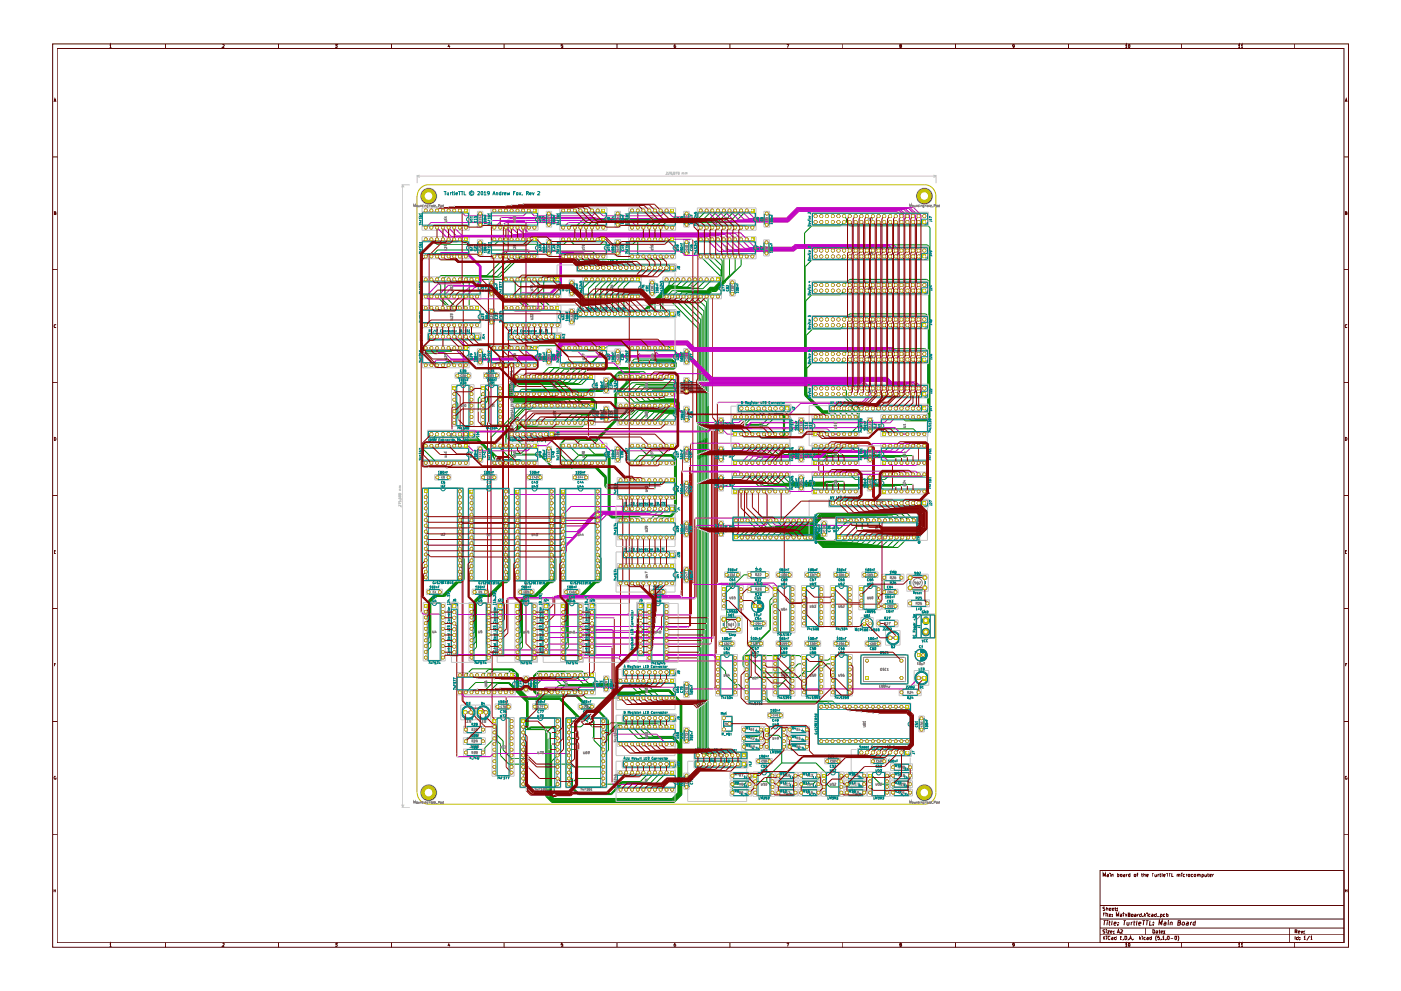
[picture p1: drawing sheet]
<svg xmlns="http://www.w3.org/2000/svg" width="420mm" height="297mm" viewBox="0 0 420 297" stroke-linecap="round" stroke-linejoin="round" font-family="sans-serif">
<g fill="none" stroke="#480000" stroke-width=".3">
<path d="M15.8 13.2h388.6v270.7h-388.6zM17.1 14.5h386v268.1h-386zM32.9 13.6l.2-.3v1M32.9 14.3h.5M49.7 13.2v1.3M66.8 13.4l.3-.1 .2 .3-.6 .7h.6M83.5 13.2v1.3M100.5 13.3h.6l-.3 .4 .3 .1v.3l-.6 .1M117.4 13.2v1.3M134.7 13.3l-.3 .6h.6M134.8 13.7v.6M151.2 13.2v1.3"/>
<path d="M168.8 13.3h-.4l-.1 .5h.5v.4h-.5M185 13.2v1.3M202.6 13.3l-.3 .1-.2 .7 .2 .2 .3-.2-.1-.4-.4 .1M218.9 13.2v1.3M235.9 13.3h.6l-.3 1M252.8 13.2v1.3M270 13.8l-.1-.4 .3-.1 .2 .3-.5 .2 .1 .5 .4-.2-.2-.3M286.6 13.2v1.3M304.2 13.8l-.4 .1-.1-.4 .5-.1-.1 .8-.4 .1M320.4 13.2v1.3M337.5 13.6l.3-.3v1M337.5 14.3h.5"/>
<path d="M338.5 13.3a.48 .48 0 0 1 .4 .5 .48 .48 0 0 1-.4 .5l-.1-.4zM354.3 13.2v1.3M371.4 13.6l.2-.3v1M371.4 14.3h.5M372.2 13.6l.3-.3v1M372.2 14.3h.5M388.2 13.2v1.3M16.2 30.5l.3-.9 .3 .9M16.3 30.3h.4M403.4 30.5l.3-.9 .3 .9M403.5 30.3h.4M15.8 47h1.3"/>
<path d="M403.1 47h1.3M16.3 63.9l.4-.1-.1-.3h-.3v.8h.4l.1-.2-.2-.2M403.5 63.9l.4-.1-.1-.3h-.3v.8h.4l.1-.2-.3-.2M15.8 80.8h1.3M16.8 97.4l-.4-.1-.2 .4 .2 .5 .4-.1M403.1 80.8h1.3M404 97.4l-.4-.1-.2 .4 .2 .5 .4-.1M15.8 114.7h1.3M403.1 114.7h1.3M16.3 131.1a.47 .47 0 0 1 .5 .5 .47 .47 0 0 1-.5 .4zM403.5 131.1a.47 .47 0 0 1 .5 .5 .47 .47 0 0 1-.5 .4zM15.8 148.5h1.3"/>
<path d="M403.1 148.5h1.3M16.3 165.4h.3M16.7 165h-.4v.9h.4M403.5 165.4h.3M403.9 165h-.4v.9h.4M15.8 182.4h1.3M16.3 199.3h.3M16.7 198.8h-.4v.9M403.1 182.4h1.3M403.6 199.3h.2M404 198.8h-.4v.9M15.8 216.3h1.3"/>
<path d="M403.1 216.3h1.3M16.7 232.7h-.3l-.2 .3 .2 .6 .4-.1-.2-.3M403.9 232.7h-.3l-.2 .3 .2 .6 .4-.1-.2-.3M15.8 250.1h1.3M403.1 250.1h1.3M16.2 266.6v.8M16.2 267h.5M16.7 266.6v.8M329.9 260.9h73.2v21.7h-73.2zM329.9 278.2h73.2M329.9 275.5h73.2M329.9 271.4h73.2"/>
<path d="M330.8 262.8v-1.1l.4 .7 .3-.7v1.1M330.8 274.2h.4M330.9 276h.8M331.3 276l-.2 1.3M331.3 278.8l-.3-.1-.2 .2 .5 .5v.2l-.5 .1M331.3 273.7h-.5v1M331.3 271.9l-.5 .2 .5 .4v.3h-.5M331.7 273.7v.1M331.7 274v.7M331.8 278.7v.1M331.8 272.3h.5v.6M331.8 271.9v1"/>
<path d="M331.8 279v.7M332 262.1l.4 .1v.6M332.1 276v.1M332.1 276.4l-.2 .9M332.2 279h.5l-.5 .7h.5M332.2 273.7l.2 1M332.4 262.3l-.5 .2 .2 .3 .3-.1M332.5 276.4h.5M332.7 274.4l.4-.1-.1-.3-.3 .1v.6h.4M332.7 272.6l.4-.4h-.4v.6h.4M332.8 276l-.2 1.1 .4 .2M333 261.7v.1"/>
<path d="M333 262.1v.7M333 279.4l.5-.1-.1-.3-.4 .2v.4l.5 .1M333.4 262.2l.4-.1v.7M333.4 262.1v.7M333.5 276l-.1 1.1 .1 .2M333.5 272.6l.6-.2-.1-.2-.5 .1v.5h.5M333.6 274.6v.1M333.6 274.1v.1M334 279.6v.1M334 279.1v.1M334.1 276.8l.6-.1v-.2l-.4-.1-.2 .7 .1 .2 .4-.1M334.3 272.2h.4"/>
<path d="M334.5 271.9v.9l.2 .1M334.8 274.7v-1l.4 .7 .3-.7v1M335.1 279.7l.3-1 .3 1M335.1 272.8v.1M335.1 272.2v.1M335.1 262.1l.5 .2-.2 .5-.3-.1M335.1 261.7v1.1M335.2 279.4h.5M335.2 277.2v.1M335.3 276.5v.1M336 274.1h.4v.6h-.4v-.3l.4-.1M336 262.2l.4-.1-.1 .7-.3-.2z"/>
<path d="M336.1 278.8l.3-.1 .3 .3-.7 .7h.7M336.9 273.7v.1M336.9 262.1h.5v.7M336.9 276h.8M336.9 274v.7M337.3 276l-.2 1.3M337.4 262.3l-.6 .2 .2 .3 .4-.1M337.4 274.1l.5 .1v.5M337.4 274v.7M337.9 262.1v.7M338 276.4v.8h.5M338.1 262.1l-.2 .2"/>
<path d="M338.4 274.2l.5-.2-.2-.3h-.3v1h.4l.1-.4-.2-.1M338.6 276.4l-.1 .9M338.9 262.1l-.4 .1v.4l.4 .1M338.9 261.7v1.1M339.3 274.2l.5-.1v.5l-.4 .1zM339.3 276.4l-.1 .9M339.6 276.4l-.3 .2M340 276.4h.5M340.1 276v1.2l.2 .1M340.1 262.2l.5-.1-.1 .7-.4-.2zM340.2 274.1l.5 .1v.5h-.5v-.3l.5-.1M340.9 262.1h.4"/>
<path d="M341 276l-.2 1.1 .2 .2M341.2 274v.7M341.3 261.7l-.2 .1v1M341.5 276.8l.7-.1-.2-.3-.5 .2v.6h.5M341.5 274l-.3 .2M342.3 273.7v1h-.5v-.5l.5-.1M342.3 262.1h.4M342.4 261.7v.9l.3 .2M342.6 276h.9M342.8 274.6v.1M343 262.2l.5-.1v.7M343 276l-.1 1.3"/>
<path d="M343 261.7v1.1M343.2 273.7v1M343.3 274.4l.3 .3M343.5 278.2v2M343.6 274l-.4 .4M343.7 276h.8M343.9 262.4l.5-.1-.1-.2-.4 .1v.4l.4 .1M344 273.7v.1M344 276l-.1 1.3M344 274v.7M344.9 276l-.2 1.3h.7M345 274.1l-.5 .1 .1 .5h.4"/>
<path d="M345.4 274.1h.4v.6h-.4l-.1-.3 .5-.1M345.5 261.7h.5M345.7 278.7a.59 .59 0 0 1 .6 .3 .59 .59 0 0 1-.1 .7h-.5zM345.7 261.7v1.1M345.8 277.2v.1M345.9 276.5v.1M346.3 262.1v.5l.2 .2 .3-.2M346.8 279.1h.4v.6h-.4l-.1-.3 .5-.1M346.8 273.7v1h-.5l-.1-.5 .6-.1M346.8 262.1v.7M347 274.8h.8M347.3 262.1v.7"/>
<path d="M347.5 277.3l.2-1.3 .3 .9 .5-.9-.1 1.3M347.5 279h.4M347.6 262.1l-.3 .2M347.7 278.7v1h.2M347.8 262.1h.4M347.9 261.7v1l.3 .1M348 274.1l.5 .1-.1 .5h-.4M348 274v1M348.2 279.4l.5-.1-.2-.3-.3 .2v.4l.4 .1M348.5 261.7l.1 1.1M349 262.4l.5-.1-.1-.2-.4 .1v.4l.4 .1M349.1 279.6v.1"/>
<path d="M349.1 279.1v.1M349.1 276.5l.6 .1-.1 .7M349.4 274.1l-.5 .1 .1 .5h.4M349.7 276.7l-.7 .3 .2 .3 .4-.1M349.7 261.7h.6M349.8 273.7v1h.4l.1-.5-.5-.1M350.1 261.7v1.1M350.4 276.4l-.1 .9M350.5 276l-.1 .1M350.6 261.7h.5M350.8 261.7v1.1M351 276.6l.2-.2 .4 .2-.1 .7"/>
<path d="M351 276.4l-.1 .9M351.4 261.7v1.1h.5M353 262.2l.4-.1v.7M353 262.1v.7M353.3 276.6h.6v-.6h-.5l-.2 1.3 .7-.1 .1-.4-.3-.2M353.4 262.2l.5-.1v.7M354.4 261.7v.1M354.4 262.1v.7M354.5 276.6l.5-.2 .2 .7-.5 .2-.2-.2zM355.3 262.1l-.5 .2 .1 .4h.4M355.7 262.1v.7M355.9 276.5h.5l-.1 .8"/>
<path d="M356.1 262.1l-.4 .2M356.4 276.7l-.7 .3 .2 .3 .4-.1M356.4 262.1l.4 .1-.1 .6-.4-.3zM357.1 276.4l-.1 .9M357.5 276.4l-.4 .2M357.8 262.1l-.5 .1v.4l.5 .1M358.2 262.1l.4 .1-.2 .6-.3-.3zM358.5 276.5l-.4-.1-.3 .7 .2 .2 .4-.1M358.5 276l-.1 1.3M359.1 262.2h.4v.6M359.1 262.1v.7M359.5 262.2h.5v.6"/>
<path d="M360.5 262.7l.4-.1-.1-.5h-.3v1M361.3 262.1v.5l.2 .2 .3-.2M361.8 262.1v.7M362.2 262.1h.3M362.2 261.7v.9l.3 .2M362.8 262.4l.5-.3h-.5v.6h.5M363.7 262.1v.7M364 262.1l-.3 .2M386.8 278.2v4.4M388.4 279.3l.6-.3-.1-.2-.5-.1v1M388.7 279.3l.3 .4M389.3 279.4l.5-.1-.1-.3-.4 .2v.4l.5 .1"/>
<path d="M390.2 279l.2 .7 .3-.7M391 279.6v.1M391 279.1v.1M403.5 267h.5M403.5 266.6v.8M404 266.6v.8M32.9 283l.2-.3v1M32.9 283.7h.5M49.7 282.6v1.3M66.8 282.8l.3-.1 .2 .3-.6 .7h.6M83.5 282.6v1.3M100.5 282.7h.6l-.3 .4 .3 .2v.2l-.6 .1"/>
<path d="M117.4 282.6v1.3M134.7 282.7l-.3 .6h.6M134.8 283.1v.6M151.2 282.6v1.3M168.8 282.7h-.4l-.1 .5h.5v.4h-.5M185 282.6v1.3M202.6 282.7l-.3 .1-.2 .7 .2 .2 .3-.2-.1-.4-.4 .2M218.9 282.6v1.3M235.9 282.7h.6l-.3 1M252.8 282.6v1.3M270 283.2l-.1-.4 .3-.1 .2 .3-.5 .3 .1 .4 .4-.2-.2-.3M286.6 282.6v1.3"/>
<path d="M304.2 283.2l-.4 .1-.1-.4 .5-.1-.1 .8-.4 .1M320.4 282.6v1.3M329.9 280.2h73.2M330.8 280.6v1M331 281.1l.4 .5M331.4 280.6l-.6 .6M331.9 280.6v.1M331.9 281v.6M333 280.7l-.6-.1a.54 .54 0 0 0-.1 .7 .54 .54 0 0 0 .7 .3M333.4 281l.4 .1v.5M333.8 281.2l-.5 .2 .2 .2h.3M334.7 281l-.5 .1 .2 .5h.3"/>
<path d="M334.7 280.6v1M336 281.1h.3M336.4 280.6h-.4v1h.4M336.8 281.6h.1M337.4 280.6h.4a.58 .58 0 0 1 .1 .7 .58 .58 0 0 1-.5 .3zM337.5 283l.3-.3v1M337.5 283.7h.5M338.4 281.6h.1M338.5 282.7a.48 .48 0 0 1 .4 .5 .48 .48 0 0 1-.4 .5l-.1-.4zM338.7 281.6l.3-1 .4 1M338.8 281.3h.5M339.7 281.6h.1"/>
<path d="M341.8 280.6v1M341.8 281.2l.4 .4M342.2 281l-.4 .3M342.6 280.6v.1M342.6 281v.6M343.5 281l-.5 .1 .2 .5h.3M344 281l.4 .1v.5M344.4 281.2l-.5 .2 .1 .2h.4M345.3 281l-.5 .1 .2 .5h.3M345.3 280.6v1M346.8 280.5l-.2 .4v.7l.2 .4M347.7 280.6h-.4l-.1 .5 .4-.1 .1 .6h-.5"/>
<path d="M348.2 281.6h.1M348.6 280.9l.4-.3v1M348.6 281.6h.6M349.6 281.6h.1M350.2 280.6l.4 .2v.6l-.2 .2-.3-.4zM351.1 281.2h.7M352.4 280.6l.4 .2-.1 .8-.4-.2zM353.2 280.5a1.02 1.02 0 0 1 0 1.5M354.3 282.6v1.3M371.4 283l.2-.3v1M371.4 283.7h.5M372.2 283l.3-.3v1"/>
<path d="M372.2 283.7h.5M388.2 282.6v1.3M388.4 280.6v1M389.3 281l-.5 .1v.5h.5M389.3 280.6v1M389.8 281.6h.1M389.8 281v.1M391 280.9l.3-.3v1M391 281.6h.5M392.7 280.5l-.8 1.4M393.1 280.9l.2-.3v1M393.1 281.6h.5"/>
</g>
<g fill="#848400">
<path d="M226.9 147l.5-.2v1.1a.54 .54 0 0 1-.5-.9z"/>
<path d="M227.4 146.8a.54 .54 0 0 1 .6 .5 .54 .54 0 0 1-.6 .6z"/>
<path d="M225.4 146.9l.2-.1v1.1a.54 .54 0 0 1-.5-.4 .54 .54 0 0 1 .3-.6z"/>
<path d="M225.6 146.8a.54 .54 0 0 1 .6 .5 .54 .54 0 0 1-.6 .6z"/>
<path d="M223.7 146.9l.2-.1v1.1a.54 .54 0 0 1-.5-.4 .54 .54 0 0 1 .3-.6z"/>
<path d="M223.9 146.8a.54 .54 0 0 1 .6 .5 .54 .54 0 0 1-.6 .6z"/>
<path d="M221.8 147l.4-.2v1.1a.54 .54 0 0 1-.4-.9z"/>
<path d="M222.2 146.8a.54 .54 0 0 1 .6 .5 .54 .54 0 0 1-.6 .6z"/>
<path d="M220 146.8h1.1v1.1h-1.1z"/>
<path d="M223.7 138.3l.2-.1v1.1a.54 .54 0 0 1-.5-.4 .54 .54 0 0 1 .3-.6z"/>
<path d="M223.9 138.2a.54 .54 0 0 1 .6 .6 .54 .54 0 0 1-.6 .5z"/>
<path d="M221.8 138.5l.4-.3v1.1a.54 .54 0 0 1-.4-.8z"/>
<path d="M222.2 138.2a.54 .54 0 0 1 .6 .6 .54 .54 0 0 1-.6 .5z"/>
<path d="M220 138.2h1.1v1.1h-1.1z"/>
<path d="M221.8 141.9l.4-.3v1.1a.54 .54 0 0 1-.4-.8z"/>
<path d="M222.2 141.6a.54 .54 0 0 1 .6 .6 .54 .54 0 0 1-.6 .5z"/>
<path d="M223.7 141.7l.2-.1v1.1a.54 .54 0 0 1-.5-.4 .54 .54 0 0 1 .3-.6z"/>
<path d="M223.9 141.6a.54 .54 0 0 1 .6 .6 .54 .54 0 0 1-.6 .5z"/>
<path d="M225.4 138.3l.2-.1v1.1a.54 .54 0 0 1-.5-.4 .54 .54 0 0 1 .3-.6z"/>
<path d="M225.6 138.2a.54 .54 0 0 1 .6 .6 .54 .54 0 0 1-.6 .5z"/>
<path d="M225.4 141.7l.2-.1v1.1a.54 .54 0 0 1-.5-.4 .54 .54 0 0 1 .3-.6z"/>
<path d="M225.6 141.6a.54 .54 0 0 1 .6 .6 .54 .54 0 0 1-.6 .5z"/>
<path d="M226.9 141.9l.5-.3v1.1a.54 .54 0 0 1-.5-.8z"/>
<path d="M227.4 141.6a.54 .54 0 0 1 .6 .6 .54 .54 0 0 1-.6 .5z"/>
<path d="M228.6 141.9l.5-.3v1.1a.54 .54 0 0 1-.5-.8z"/>
<path d="M229.1 141.6a.54 .54 0 0 1 .5 .6 .54 .54 0 0 1-.5 .5z"/>
<path d="M230.5 141.7l.3-.1v1.1a.54 .54 0 0 1-.5-.4 .54 .54 0 0 1 .2-.6z"/>
<path d="M230.8 141.6a.54 .54 0 0 1 .5 .6 .54 .54 0 0 1-.5 .5z"/>
<path d="M220 141.9l.5-.3v1.1a.54 .54 0 0 1-.5-.8z"/>
<path d="M220.5 141.6a.54 .54 0 0 1 .5 .6 .54 .54 0 0 1-.5 .5z"/>
<path d="M196.4 151.9l.6 .4a.58 .58 0 0 1-.6 .8z"/>
<path d="M196 152.1l.4-.2v1.2l-.5-.4z"/>
<path d="M198.1 151.9l.6 .4a.58 .58 0 0 1-.6 .8z"/>
<path d="M197.7 152.1l.4-.2v1.2l-.5-.4z"/>
<path d="M199.9 151.9a.58 .58 0 0 1 .6 .6 .58 .58 0 0 1-.6 .6z"/>
<path d="M199.5 152.1l.4-.2v1.2l-.5-.4z"/>
<path d="M201 151.9h1.2v1.2h-1.2z"/>
<path d="M194.7 174.3a.54 .54 0 0 1 .6 .5 .54 .54 0 0 1-.6 .6z"/>
<path d="M194.3 174.6l.4-.3v1.1a.54 .54 0 0 1-.4-.8z"/>
<path d="M193 174.3a.54 .54 0 0 1 .5 .5 .54 .54 0 0 1-.5 .6z"/>
<path d="M192.5 174.6l.5-.3v1.1a.54 .54 0 0 1-.5-.8z"/>
<path d="M191.3 174.3a.54 .54 0 0 1 .5 .5 .54 .54 0 0 1-.5 .6z"/>
<path d="M191 174.4l.3-.1v1.1a.54 .54 0 0 1-.6-.4 .54 .54 0 0 1 .3-.6z"/>
<path d="M189.6 174.3a.54 .54 0 0 1 .5 .5 .54 .54 0 0 1-.5 .6z"/>
<path d="M189.3 174.4l.3-.1v1.1a.54 .54 0 0 1-.6-.4 .54 .54 0 0 1 .3-.6z"/>
<path d="M187.8 174.3a.54 .54 0 0 1 .5 .5 .54 .54 0 0 1-.5 .6z"/>
<path d="M187.3 174.6l.5-.3v1.1a.54 .54 0 0 1-.5-.8z"/>
<path d="M186.1 174.3a.54 .54 0 0 1 .5 .5 .54 .54 0 0 1-.5 .6z"/>
<path d="M185.6 174.6l.5-.3v1.1a.54 .54 0 0 1-.5-.8z"/>
<path d="M187.8 151.9a.58 .58 0 0 1 .6 .6 .58 .58 0 0 1-.6 .6z"/>
<path d="M187.4 152.1l.4-.2v1.2l-.5-.4z"/>
<path d="M189.6 151.9l.5 .4a.58 .58 0 0 1-.5 .8z"/>
<path d="M189.2 152.1l.4-.2v1.2l-.6-.4z"/>
<path d="M191.3 151.9l.5 .4a.58 .58 0 0 1-.5 .8z"/>
<path d="M190.9 152.1l.4-.2v1.2l-.6-.4z"/>
<path d="M193 151.9a.58 .58 0 0 1 .5 .6 .58 .58 0 0 1-.5 .6z"/>
<path d="M192.5 152.1l.5-.2v1.2l-.6-.4z"/>
<path d="M194.7 151.9l.6 .4a.58 .58 0 0 1-.6 .8z"/>
<path d="M194.3 152.1l.4-.2v1.2l-.5-.4z"/>
<path d="M194.7 165.7l.6 .4a.58 .58 0 0 1-.6 .8z"/>
<path d="M194.3 165.9l.4-.2v1.2l-.5-.4z"/>
<path d="M196.4 165.7a.58 .58 0 0 1 .6 .6 .58 .58 0 0 1-.6 .6z"/>
<path d="M196 165.9l.4-.2v1.2l-.5-.4z"/>
<path d="M196.4 169.1a.54 .54 0 0 1 .6 .6 .54 .54 0 0 1-.6 .5z"/>
<path d="M196.2 169.2l.2-.1v1.1a.54 .54 0 0 1-.5-.4 .54 .54 0 0 1 .3-.6z"/>
<path d="M198.1 169.1a.54 .54 0 0 1 .6 .6 .54 .54 0 0 1-.6 .5z"/>
<path d="M197.8 169.2l.3-.1v1.1a.54 .54 0 0 1-.5-.4 .54 .54 0 0 1 .2-.6z"/>
<path d="M187.8 165.7a.58 .58 0 0 1 .6 .6 .58 .58 0 0 1-.6 .6z"/>
<path d="M187.4 165.9l.4-.2v1.2l-.5-.4z"/>
<path d="M189.6 165.7a.58 .58 0 0 1 .5 .6 .58 .58 0 0 1-.5 .6z"/>
<path d="M189.2 165.9l.4-.2v1.2l-.6-.4z"/>
<path d="M191.3 165.7a.58 .58 0 0 1 .5 .6 .58 .58 0 0 1-.5 .6z"/>
<path d="M190.9 165.9l.4-.2v1.2l-.6-.4z"/>
<path d="M186.1 169.1a.54 .54 0 0 1 .5 .6 .54 .54 0 0 1-.5 .5z"/>
<path d="M185.6 169.4l.5-.3v1.1a.54 .54 0 0 1-.5-.8z"/>
<path d="M187.8 169.1a.54 .54 0 0 1 .5 .6 .54 .54 0 0 1-.5 .5z"/>
<path d="M187.3 169.4l.5-.3v1.1a.54 .54 0 0 1-.5-.8z"/>
<path d="M193 165.7a.58 .58 0 0 1 .5 .6 .58 .58 0 0 1-.5 .6z"/>
<path d="M192.5 165.9l.5-.2v1.2l-.6-.4z"/>
<path d="M189.6 169.1a.54 .54 0 0 1 .5 .6 .54 .54 0 0 1-.5 .5z"/>
<path d="M189.3 169.2l.3-.1v1.1a.54 .54 0 0 1-.6-.4 .54 .54 0 0 1 .3-.6z"/>
<path d="M191.3 169.1a.54 .54 0 0 1 .5 .6 .54 .54 0 0 1-.5 .5z"/>
<path d="M191 169.2l.3-.1v1.1a.54 .54 0 0 1-.6-.4 .54 .54 0 0 1 .3-.6z"/>
<path d="M193 169.1a.54 .54 0 0 1 .5 .6 .54 .54 0 0 1-.5 .5z"/>
<path d="M192.5 169.4l.5-.3v1.1a.54 .54 0 0 1-.5-.8z"/>
<path d="M194.7 169.1a.54 .54 0 0 1 .6 .6 .54 .54 0 0 1-.6 .5z"/>
<path d="M194.3 169.4l.4-.3v1.1a.54 .54 0 0 1-.4-.8z"/>
<path d="M194.7 203.5a.54 .54 0 0 1 .6 .5 .54 .54 0 0 1-.6 .6z"/>
<path d="M194.3 203.8l.4-.3v1.1a.54 .54 0 0 1-.4-.8z"/>
<path d="M196.4 203.5a.54 .54 0 0 1 .6 .5 .54 .54 0 0 1-.6 .6z"/>
<path d="M196.2 203.6l.2-.1v1.1a.54 .54 0 0 1-.5-.4 .54 .54 0 0 1 .3-.6z"/>
<path d="M198.1 203.5a.54 .54 0 0 1 .6 .5 .54 .54 0 0 1-.6 .6z"/>
<path d="M197.8 203.6l.3-.1v1.1a.54 .54 0 0 1-.5-.4 .54 .54 0 0 1 .2-.6z"/>
<path d="M196.4 200.9l.6 .4a.58 .58 0 0 1-.6 .8z"/>
<path d="M196 201.1l.4-.2v1.2a.58 .58 0 0 1-.5-.4 .58 .58 0 0 1 .1-.6z"/>
<path d="M198.1 200.9l.6 .4a.58 .58 0 0 1-.6 .8z"/>
<path d="M197.7 201.1l.4-.2v1.2a.58 .58 0 0 1-.5-.4 .58 .58 0 0 1 .1-.6z"/>
<path d="M194.3 196.9a.54 .54 0 0 1 .6-.2 .54 .54 0 0 1 .4 .5h-1.1z"/>
<path d="M194.2 197.2h1.1a.54 .54 0 0 1-.6 .5 .54 .54 0 0 1-.5-.5z"/>
<path d="M194.3 195.2a.54 .54 0 0 1 .6-.2 .54 .54 0 0 1 .4 .5h-1.1z"/>
<path d="M194.2 195.5h1.1a.54 .54 0 0 1-.6 .5 .54 .54 0 0 1-.5-.5z"/>
<path d="M194.3 193.5a.54 .54 0 0 1 .6-.2 .54 .54 0 0 1 .4 .5h-1.1z"/>
<path d="M194.2 193.8h1.1a.54 .54 0 0 1-.6 .5 .54 .54 0 0 1-.5-.5z"/>
<path d="M191.7 195.1l.6-.1 .4 .5h-1.2z"/>
<path d="M191.5 195.5h1.2a.58 .58 0 0 1-.6 .6 .58 .58 0 0 1-.6-.6z"/>
<path d="M191.7 193.4l.6-.1 .4 .5h-1.2z"/>
<path d="M191.5 193.8h1.2a.58 .58 0 0 1-.6 .6 .58 .58 0 0 1-.6-.6z"/>
<path d="M199.4 190.1a.54 .54 0 0 1 .6-.3 .54 .54 0 0 1 .4 .5h-1z"/>
<path d="M199.4 190.3h1a.54 .54 0 0 1-.5 .6 .54 .54 0 0 1-.5-.6z"/>
<path d="M199.4 191.8a.54 .54 0 0 1 .6-.3 .54 .54 0 0 1 .4 .5h-1z"/>
<path d="M199.4 192h1a.54 .54 0 0 1-.5 .6 .54 .54 0 0 1-.5-.6z"/>
<path d="M199.4 193.5a.54 .54 0 0 1 .6-.2 .54 .54 0 0 1 .4 .5h-1z"/>
<path d="M199.4 193.8h1a.54 .54 0 0 1-.5 .5 .54 .54 0 0 1-.5-.5z"/>
<path d="M199.4 195.2a.54 .54 0 0 1 .6-.2 .54 .54 0 0 1 .4 .5h-1z"/>
<path d="M199.4 195.5h1a.54 .54 0 0 1-.5 .5 .54 .54 0 0 1-.5-.5z"/>
<path d="M199.4 196.9a.54 .54 0 0 1 .6-.2 .54 .54 0 0 1 .4 .5h-1z"/>
<path d="M199.4 197.2h1a.54 .54 0 0 1-.5 .5 .54 .54 0 0 1-.5-.5z"/>
<path d="M191.3 203.5a.54 .54 0 0 1 .5 .5 .54 .54 0 0 1-.5 .6z"/>
<path d="M191 203.6l.3-.1v1.1a.54 .54 0 0 1-.6-.4 .54 .54 0 0 1 .3-.6z"/>
<path d="M193 203.5a.54 .54 0 0 1 .5 .5 .54 .54 0 0 1-.5 .6z"/>
<path d="M192.5 203.8l.5-.3v1.1a.54 .54 0 0 1-.5-.8z"/>
<path d="M191.3 200.9l.5 .4a.58 .58 0 0 1-.5 .8z"/>
<path d="M190.9 201.1l.4-.2v1.2a.58 .58 0 0 1-.6-.4 .58 .58 0 0 1 .2-.6z"/>
<path d="M193 200.9l.5 .4a.58 .58 0 0 1-.5 .8z"/>
<path d="M192.5 201.1l.5-.2v1.2l-.6-.4z"/>
<path d="M194.7 200.9l.6 .4a.58 .58 0 0 1-.6 .8z"/>
<path d="M194.3 201.1l.4-.2v1.2a.58 .58 0 0 1-.5-.4 .58 .58 0 0 1 .1-.6z"/>
<path d="M199.9 203.5a.54 .54 0 0 1 .5 .5 .54 .54 0 0 1-.5 .6z"/>
<path d="M199.4 203.8l.5-.3v1.1a.54 .54 0 0 1-.5-.8z"/>
<path d="M201 203.5h1.1v1.1h-1.1z"/>
<path d="M199.9 200.9l.5 .4a.58 .58 0 0 1-.5 .8z"/>
<path d="M199.5 201.1l.4-.2v1.2l-.5-.4z"/>
<path d="M201 200.9h1.2v1.2h-1.2z"/>
<path d="M194.3 191.8a.54 .54 0 0 1 .6-.3 .54 .54 0 0 1 .4 .5h-1.1z"/>
<path d="M194.2 192h1.1a.54 .54 0 0 1-.6 .6 .54 .54 0 0 1-.5-.6z"/>
<path d="M194.3 190.1a.54 .54 0 0 1 .6-.3 .54 .54 0 0 1 .4 .5h-1.1z"/>
<path d="M194.2 190.3h1.1a.54 .54 0 0 1-.6 .6 .54 .54 0 0 1-.5-.6z"/>
<path d="M191.7 191.6l.2-.1a.58 .58 0 0 1 .8 .5h-1.2z"/>
<path d="M191.5 192h1.2a.58 .58 0 0 1-.6 .6 .58 .58 0 0 1-.6-.6z"/>
<path d="M191.7 189.9l.6-.1 .4 .5h-1.2z"/>
<path d="M191.5 190.3h1.2a.58 .58 0 0 1-.6 .6 .58 .58 0 0 1-.6-.6z"/>
<path d="M191.7 188.2l.2-.1a.58 .58 0 0 1 .8 .5h-1.2z"/>
<path d="M191.5 188.6h1.2a.58 .58 0 0 1-.6 .6 .58 .58 0 0 1-.6-.6z"/>
<path d="M191.7 186.5l.6-.2 .4 .6h-1.2z"/>
<path d="M191.5 186.9h1.2a.58 .58 0 0 1-.6 .5 .58 .58 0 0 1-.6-.5z"/>
<path d="M191.7 184.8l.6-.2 .4 .6h-1.2z"/>
<path d="M191.5 185.2h1.2a.58 .58 0 0 1-.6 .5 .58 .58 0 0 1-.6-.5z"/>
<path d="M191.7 183.1l.6-.2 .4 .6h-1.2z"/>
<path d="M191.5 183.5h1.2a.58 .58 0 0 1-.6 .5 .58 .58 0 0 1-.6-.5z"/>
<path d="M226 181.2h1.1v1.1h-1.1z"/>
<path d="M232.2 181.2a.54 .54 0 0 1 .8 .5h-1z"/>
<path d="M232 181.7h1a.54 .54 0 0 1-.5 .5 .54 .54 0 0 1-.5-.5z"/>
<path d="M232.2 179.5a.54 .54 0 0 1 .8 .5h-1z"/>
<path d="M232 180h1a.54 .54 0 0 1-.5 .5 .54 .54 0 0 1-.5-.5z"/>
<path d="M232.2 177.8a.54 .54 0 0 1 .8 .5h-1z"/>
<path d="M232 178.3h1a.54 .54 0 0 1-.5 .5 .54 .54 0 0 1-.5-.5z"/>
<path d="M232 176h1.1v1.1h-1.1z"/>
<path d="M224.2 176.6h1.1a.54 .54 0 0 1-.5 .6 .54 .54 0 0 1-.6-.6z"/>
<path d="M224.5 176.1a.54 .54 0 0 1 .8 .5h-1.1z"/>
<path d="M224.2 172.3h1.1a.54 .54 0 0 1-.5 .5 .54 .54 0 0 1-.6-.5z"/>
<path d="M224.3 172a.54 .54 0 0 1 .6-.2 .54 .54 0 0 1 .4 .5h-1.1z"/>
<path d="M237.4 176.1a.54 .54 0 0 1 .8 .5h-1.1z"/>
<path d="M237.1 176.6h1.1a.54 .54 0 0 1-.5 .6 .54 .54 0 0 1-.6-.6z"/>
<path d="M237.4 177.8a.54 .54 0 0 1 .8 .5h-1.1z"/>
<path d="M237.1 178.3h1.1a.54 .54 0 0 1-.5 .5 .54 .54 0 0 1-.6-.5z"/>
<path d="M237.4 179.5a.54 .54 0 0 1 .8 .5h-1.1z"/>
<path d="M237.1 180h1.1a.54 .54 0 0 1-.5 .5 .54 .54 0 0 1-.6-.5z"/>
<path d="M237.4 181.2a.54 .54 0 0 1 .8 .5h-1.1z"/>
<path d="M237.1 181.7h1.1a.54 .54 0 0 1-.5 .5 .54 .54 0 0 1-.6-.5z"/>
<path d="M240.7 181.4a.54 .54 0 0 1 .6-.2 .54 .54 0 0 1 .4 .5h-1.1z"/>
<path d="M240.6 181.7h1.1a.54 .54 0 0 1-.6 .5 .54 .54 0 0 1-.5-.5z"/>
<path d="M240.7 179.7a.54 .54 0 0 1 .6-.2 .54 .54 0 0 1 .4 .5h-1.1z"/>
<path d="M240.6 180h1.1a.54 .54 0 0 1-.6 .5 .54 .54 0 0 1-.5-.5z"/>
<path d="M240.7 178a.54 .54 0 0 1 .6-.2 .54 .54 0 0 1 .4 .5h-1.1z"/>
<path d="M240.6 178.3h1.1a.54 .54 0 0 1-.6 .5 .54 .54 0 0 1-.5-.5z"/>
<path d="M240.6 176h1v1.1h-1z"/>
<path d="M232.2 188.2a.54 .54 0 0 1 .8 .4h-1z"/>
<path d="M232 188.6h1a.54 .54 0 0 1-.5 .6 .54 .54 0 0 1-.5-.6z"/>
<path d="M232.2 186.4a.54 .54 0 0 1 .8 .5h-1z"/>
<path d="M232 186.9h1a.54 .54 0 0 1-.5 .5 .54 .54 0 0 1-.5-.5z"/>
<path d="M232.2 184.7a.54 .54 0 0 1 .8 .5h-1z"/>
<path d="M232 185.2h1a.54 .54 0 0 1-.5 .5 .54 .54 0 0 1-.5-.5z"/>
<path d="M232.2 183a.54 .54 0 0 1 .8 .5h-1z"/>
<path d="M232 183.5h1a.54 .54 0 0 1-.5 .5 .54 .54 0 0 1-.5-.5z"/>
<path d="M237.4 183a.54 .54 0 0 1 .8 .5h-1.1z"/>
<path d="M237.1 183.5h1.1a.54 .54 0 0 1-.5 .5 .54 .54 0 0 1-.6-.5z"/>
<path d="M237.4 184.7a.54 .54 0 0 1 .8 .5h-1.1z"/>
<path d="M237.1 185.2h1.1a.54 .54 0 0 1-.5 .5 .54 .54 0 0 1-.6-.5z"/>
<path d="M240.7 186.6a.54 .54 0 0 1 .6-.3 .54 .54 0 0 1 .4 .6h-1.1z"/>
<path d="M240.6 186.9h1.1a.54 .54 0 0 1-.6 .5 .54 .54 0 0 1-.5-.5z"/>
<path d="M240.7 184.9a.54 .54 0 0 1 .6-.3 .54 .54 0 0 1 .4 .6h-1.1z"/>
<path d="M240.6 185.2h1.1a.54 .54 0 0 1-.6 .5 .54 .54 0 0 1-.5-.5z"/>
<path d="M240.7 183.2a.54 .54 0 0 1 .6-.2 .54 .54 0 0 1 .4 .5h-1.1z"/>
<path d="M240.6 183.5h1.1a.54 .54 0 0 1-.6 .5 .54 .54 0 0 1-.5-.5z"/>
<path d="M237.4 186.4a.54 .54 0 0 1 .8 .5h-1.1z"/>
<path d="M237.1 186.9h1.1a.54 .54 0 0 1-.5 .5 .54 .54 0 0 1-.6-.5z"/>
<path d="M237.4 188.2a.54 .54 0 0 1 .8 .4h-1.1z"/>
<path d="M237.1 188.6h1.1a.54 .54 0 0 1-.5 .6 .54 .54 0 0 1-.6-.6z"/>
<path d="M237.4 196.7a.54 .54 0 0 1 .8 .5h-1.1z"/>
<path d="M237.1 197.2h1.1a.54 .54 0 0 1-.5 .5 .54 .54 0 0 1-.6-.5z"/>
<path d="M237.4 198.5a.54 .54 0 0 1 .8 .5h-1.1z"/>
<path d="M237.1 199h1.1a.54 .54 0 0 1-.5 .5 .54 .54 0 0 1-.6-.5z"/>
<path d="M240.6 196.7h1v1.1h-1z"/>
<path d="M232.2 201.9a.54 .54 0 0 1 .8 .5h-1z"/>
<path d="M232 202.4h1a.54 .54 0 0 1-.5 .5 .54 .54 0 0 1-.5-.5z"/>
<path d="M232.2 200.2a.54 .54 0 0 1 .8 .5h-1z"/>
<path d="M232 200.7h1a.54 .54 0 0 1-.5 .5 .54 .54 0 0 1-.5-.5z"/>
<path d="M232.2 198.5a.54 .54 0 0 1 .8 .5h-1z"/>
<path d="M232 199h1a.54 .54 0 0 1-.5 .5 .54 .54 0 0 1-.5-.5z"/>
<path d="M232 196.7h1.1v1.1h-1.1z"/>
<path d="M228.6 196.9a.54 .54 0 0 1 .6-.2 .54 .54 0 0 1 .4 .5h-1z"/>
<path d="M228.6 197.2h1a.54 .54 0 0 1-.5 .5 .54 .54 0 0 1-.5-.5z"/>
<path d="M228.6 198.7a.54 .54 0 0 1 .6-.3 .54 .54 0 0 1 .4 .6h-1z"/>
<path d="M228.6 199h1a.54 .54 0 0 1-.5 .5 .54 .54 0 0 1-.5-.5z"/>
<path d="M228.6 200.4a.54 .54 0 0 1 .6-.3 .54 .54 0 0 1 .4 .6h-1z"/>
<path d="M228.6 200.7h1a.54 .54 0 0 1-.5 .5 .54 .54 0 0 1-.5-.5z"/>
<path d="M228.6 202.1a.54 .54 0 0 1 .6-.3 .54 .54 0 0 1 .4 .6h-1z"/>
<path d="M228.6 202.4h1a.54 .54 0 0 1-.5 .5 .54 .54 0 0 1-.5-.5z"/>
<path d="M237.4 200.2a.54 .54 0 0 1 .8 .5h-1.1z"/>
<path d="M237.1 200.7h1.1a.54 .54 0 0 1-.5 .5 .54 .54 0 0 1-.6-.5z"/>
<path d="M237.4 201.9a.54 .54 0 0 1 .8 .5h-1.1z"/>
<path d="M237.1 202.4h1.1a.54 .54 0 0 1-.5 .5 .54 .54 0 0 1-.6-.5z"/>
<path d="M237.4 203.6a.54 .54 0 0 1 .8 .4h-1.1z"/>
<path d="M237.1 204h1.1a.54 .54 0 0 1-.5 .6 .54 .54 0 0 1-.6-.6z"/>
<path d="M240.7 202.1a.54 .54 0 0 1 .6-.3 .54 .54 0 0 1 .4 .6h-1.1z"/>
<path d="M240.6 202.4h1.1a.54 .54 0 0 1-.6 .5 .54 .54 0 0 1-.5-.5z"/>
<path d="M240.7 200.4a.54 .54 0 0 1 .6-.3 .54 .54 0 0 1 .4 .6h-1.1z"/>
<path d="M240.6 200.7h1.1a.54 .54 0 0 1-.6 .5 .54 .54 0 0 1-.5-.5z"/>
<path d="M240.7 198.7a.54 .54 0 0 1 .6-.3 .54 .54 0 0 1 .4 .6h-1.1z"/>
<path d="M240.6 199h1.1a.54 .54 0 0 1-.6 .5 .54 .54 0 0 1-.5-.5z"/>
<path d="M237.4 205.4a.54 .54 0 0 1 .8 .4h-1.1z"/>
<path d="M237.1 205.8h1.1a.54 .54 0 0 1-.5 .6 .54 .54 0 0 1-.6-.6z"/>
<path d="M237.4 207.1a.54 .54 0 0 1 .8 .4h-1.1z"/>
<path d="M237.1 207.5h1.1a.54 .54 0 0 1-.5 .6 .54 .54 0 0 1-.6-.6z"/>
<path d="M240.7 207.2a.54 .54 0 0 1 .6-.2 .54 .54 0 0 1 .4 .5h-1.1z"/>
<path d="M240.6 207.5h1.1a.54 .54 0 0 1-.6 .6 .54 .54 0 0 1-.5-.6z"/>
<path d="M240.7 205.6a.54 .54 0 0 1 .6-.3 .54 .54 0 0 1 .4 .5h-1.1z"/>
<path d="M240.6 205.8h1.1a.54 .54 0 0 1-.6 .6 .54 .54 0 0 1-.5-.6z"/>
<path d="M240.7 203.8a.54 .54 0 0 1 .6-.3 .54 .54 0 0 1 .4 .5h-1.1z"/>
<path d="M240.6 204h1.1a.54 .54 0 0 1-.6 .6 .54 .54 0 0 1-.5-.6z"/>
<path d="M232.2 207.1a.54 .54 0 0 1 .8 .4h-1z"/>
<path d="M232 207.5h1a.54 .54 0 0 1-.5 .6 .54 .54 0 0 1-.5-.6z"/>
<path d="M232.2 205.4a.54 .54 0 0 1 .8 .4h-1z"/>
<path d="M232 205.8h1a.54 .54 0 0 1-.5 .6 .54 .54 0 0 1-.5-.6z"/>
<path d="M232.2 203.6a.54 .54 0 0 1 .8 .4h-1z"/>
<path d="M232 204h1a.54 .54 0 0 1-.5 .6 .54 .54 0 0 1-.5-.6z"/>
<path d="M228.6 203.8a.54 .54 0 0 1 .6-.3 .54 .54 0 0 1 .4 .5h-1z"/>
<path d="M228.6 204h1a.54 .54 0 0 1-.5 .6 .54 .54 0 0 1-.5-.6z"/>
<path d="M228.6 205.6a.54 .54 0 0 1 .6-.3 .54 .54 0 0 1 .4 .5h-1z"/>
<path d="M228.6 205.8h1a.54 .54 0 0 1-.5 .6 .54 .54 0 0 1-.5-.6z"/>
<path d="M228.6 207.2a.54 .54 0 0 1 .6-.2 .54 .54 0 0 1 .4 .5h-1z"/>
<path d="M228.6 207.5h1a.54 .54 0 0 1-.5 .6 .54 .54 0 0 1-.5-.6z"/>
<path d="M228.6 208.9a.54 .54 0 0 1 .6-.2 .54 .54 0 0 1 .4 .5h-1z"/>
<path d="M228.6 209.2h1a.54 .54 0 0 1-.5 .6 .54 .54 0 0 1-.5-.6z"/>
<path d="M223.7 207.1a.54 .54 0 0 1 .8 .4h-1.1z"/>
<path d="M223.4 207.5h1.1a.54 .54 0 0 1-.6 .6 .54 .54 0 0 1-.5-.6z"/>
<path d="M223.7 205.4a.54 .54 0 0 1 .8 .4h-1.1z"/>
<path d="M223.4 205.8h1.1a.54 .54 0 0 1-.6 .6 .54 .54 0 0 1-.5-.6z"/>
<path d="M223.7 203.6a.54 .54 0 0 1 .8 .4h-1.1z"/>
<path d="M223.4 204h1.1a.54 .54 0 0 1-.6 .6 .54 .54 0 0 1-.5-.6z"/>
<path d="M220 203.8a.54 .54 0 0 1 .6-.3 .54 .54 0 0 1 .4 .5h-1.1z"/>
<path d="M219.9 204h1.1a.54 .54 0 0 1-.5 .6 .54 .54 0 0 1-.6-.6z"/>
<path d="M220 205.6a.54 .54 0 0 1 .6-.3 .54 .54 0 0 1 .4 .5h-1.1z"/>
<path d="M219.9 205.8h1.1a.54 .54 0 0 1-.5 .6 .54 .54 0 0 1-.6-.6z"/>
<path d="M223.7 201.9a.54 .54 0 0 1 .8 .5h-1.1z"/>
<path d="M223.4 202.4h1.1a.54 .54 0 0 1-.6 .5 .54 .54 0 0 1-.5-.5z"/>
<path d="M223.7 200.2a.54 .54 0 0 1 .8 .5h-1.1z"/>
<path d="M223.4 200.7h1.1a.54 .54 0 0 1-.6 .5 .54 .54 0 0 1-.5-.5z"/>
<path d="M223.7 198.5a.54 .54 0 0 1 .8 .5h-1.1z"/>
<path d="M223.4 199h1.1a.54 .54 0 0 1-.6 .5 .54 .54 0 0 1-.5-.5z"/>
<path d="M220 200.4a.54 .54 0 0 1 .6-.3 .54 .54 0 0 1 .4 .6h-1.1z"/>
<path d="M219.9 200.7h1.1a.54 .54 0 0 1-.5 .5 .54 .54 0 0 1-.6-.5z"/>
<path d="M220 202.1a.54 .54 0 0 1 .6-.3 .54 .54 0 0 1 .4 .6h-1.1z"/>
<path d="M219.9 202.4h1.1a.54 .54 0 0 1-.5 .5 .54 .54 0 0 1-.6-.5z"/>
<path d="M214.8 207.2a.54 .54 0 0 1 .6-.2 .54 .54 0 0 1 .4 .5h-1z"/>
<path d="M214.8 207.5h1a.54 .54 0 0 1-.5 .6 .54 .54 0 0 1-.5-.6z"/>
<path d="M214.8 205.6a.54 .54 0 0 1 .6-.3 .54 .54 0 0 1 .4 .5h-1z"/>
<path d="M214.8 205.8h1a.54 .54 0 0 1-.5 .6 .54 .54 0 0 1-.5-.6z"/>
<path d="M214.8 203.8a.54 .54 0 0 1 .6-.3 .54 .54 0 0 1 .4 .5h-1z"/>
<path d="M214.8 204h1a.54 .54 0 0 1-.5 .6 .54 .54 0 0 1-.5-.6z"/>
<path d="M214.8 202.1a.54 .54 0 0 1 .6-.3 .54 .54 0 0 1 .4 .6h-1z"/>
<path d="M214.8 202.4h1a.54 .54 0 0 1-.5 .5 .54 .54 0 0 1-.5-.5z"/>
<path d="M214.8 200.4a.54 .54 0 0 1 .6-.3 .54 .54 0 0 1 .4 .6h-1z"/>
<path d="M214.8 200.7h1a.54 .54 0 0 1-.5 .5 .54 .54 0 0 1-.5-.5z"/>
<path d="M214.8 198.7a.54 .54 0 0 1 .6-.3 .54 .54 0 0 1 .4 .6h-1z"/>
<path d="M214.8 199h1a.54 .54 0 0 1-.5 .5 .54 .54 0 0 1-.5-.5z"/>
<path d="M214.8 196.7h1.1v1.1h-1.1z"/>
<path d="M223.4 196.7h1.1v1.1h-1.1z"/>
<path d="M220 196.9a.54 .54 0 0 1 .6-.2 .54 .54 0 0 1 .4 .5h-1.1z"/>
<path d="M219.9 197.2h1.1a.54 .54 0 0 1-.5 .5 .54 .54 0 0 1-.6-.5z"/>
<path d="M220 198.7a.54 .54 0 0 1 .6-.3 .54 .54 0 0 1 .4 .6h-1.1z"/>
<path d="M219.9 199h1.1a.54 .54 0 0 1-.5 .5 .54 .54 0 0 1-.6-.5z"/>
<path d="M223.7 208.7a.54 .54 0 0 1 .8 .5h-1.1z"/>
<path d="M223.4 209.2h1.1a.54 .54 0 0 1-.6 .6 .54 .54 0 0 1-.5-.6z"/>
<path d="M220 207.2a.54 .54 0 0 1 .6-.2 .54 .54 0 0 1 .4 .5h-1.1z"/>
<path d="M219.9 207.5h1.1a.54 .54 0 0 1-.5 .6 .54 .54 0 0 1-.6-.6z"/>
<path d="M193 217.3a.54 .54 0 0 1 .5 .5 .54 .54 0 0 1-.5 .6z"/>
<path d="M192.5 217.6l.5-.3v1.1a.54 .54 0 0 1-.5-.8z"/>
<path d="M194.7 217.3a.54 .54 0 0 1 .6 .5 .54 .54 0 0 1-.6 .6z"/>
<path d="M194.3 217.6l.4-.3v1.1a.54 .54 0 0 1-.4-.8z"/>
<path d="M196.4 217.3a.54 .54 0 0 1 .6 .5 .54 .54 0 0 1-.6 .6z"/>
<path d="M196.2 217.4l.2-.1v1.1a.54 .54 0 0 1-.5-.4 .54 .54 0 0 1 .3-.6z"/>
<path d="M193 214.6a.58 .58 0 0 1 .5 .6 .58 .58 0 0 1-.5 .6z"/>
<path d="M192.5 214.8l.5-.2v1.2l-.6-.4z"/>
<path d="M194.7 214.6l.6 .4a.58 .58 0 0 1-.6 .8z"/>
<path d="M194.3 214.8l.4-.2v1.2l-.5-.4z"/>
<path d="M186.1 203.5a.54 .54 0 0 1 .5 .5 .54 .54 0 0 1-.5 .6z"/>
<path d="M185.6 203.8l.5-.3v1.1a.54 .54 0 0 1-.5-.8z"/>
<path d="M187.8 203.5a.54 .54 0 0 1 .5 .5 .54 .54 0 0 1-.5 .6z"/>
<path d="M187.3 203.8l.5-.3v1.1a.54 .54 0 0 1-.5-.8z"/>
<path d="M189.6 203.5a.54 .54 0 0 1 .5 .5 .54 .54 0 0 1-.5 .6z"/>
<path d="M189.3 203.6l.3-.1v1.1a.54 .54 0 0 1-.6-.4 .54 .54 0 0 1 .3-.6z"/>
<path d="M187.8 200.9l.5 .4a.58 .58 0 0 1-.5 .8z"/>
<path d="M187.4 201.1l.4-.2v1.2a.58 .58 0 0 1-.5-.4 .58 .58 0 0 1 .1-.6z"/>
<path d="M189.6 200.9l.5 .4a.58 .58 0 0 1-.5 .8z"/>
<path d="M189.2 201.1l.4-.2v1.2a.58 .58 0 0 1-.6-.4 .58 .58 0 0 1 .2-.6z"/>
<path d="M191.3 217.3a.54 .54 0 0 1 .5 .5 .54 .54 0 0 1-.5 .6z"/>
<path d="M191 217.4l.3-.1v1.1a.54 .54 0 0 1-.6-.4 .54 .54 0 0 1 .3-.6z"/>
<path d="M187.8 214.6a.58 .58 0 0 1 .6 .6 .58 .58 0 0 1-.6 .6z"/>
<path d="M187.4 214.8l.4-.2v1.2l-.5-.4z"/>
<path d="M189.6 214.6l.5 .4a.58 .58 0 0 1-.5 .8z"/>
<path d="M189.2 214.8l.4-.2v1.2l-.6-.4z"/>
<path d="M191.3 214.6l.5 .4a.58 .58 0 0 1-.5 .8z"/>
<path d="M190.9 214.8l.4-.2v1.2l-.6-.4z"/>
<path d="M196.4 214.6l.6 .4a.58 .58 0 0 1-.6 .8z"/>
<path d="M196 214.8l.4-.2v1.2l-.5-.4z"/>
<path d="M198.1 214.6l.6 .4a.58 .58 0 0 1-.6 .8z"/>
<path d="M197.7 214.8l.4-.2v1.2l-.5-.4z"/>
<path d="M199.9 214.6a.58 .58 0 0 1 .6 .6 .58 .58 0 0 1-.6 .6z"/>
<path d="M199.5 214.8l.4-.2v1.2l-.5-.4z"/>
<path d="M201 214.7h1.2v1.1h-1.2z"/>
<path d="M225.4 160.8l.5-.2v1.1a.54 .54 0 0 1-.5-.9z"/>
<path d="M225.9 160.6a.54 .54 0 0 1 .5 .5 .54 .54 0 0 1-.5 .6z"/>
<path d="M221.8 176.3a.54 .54 0 0 1 .6-.2 .54 .54 0 0 1 .4 .5h-1.1z"/>
<path d="M221.7 176.6h1.1a.54 .54 0 0 1-.5 .6 .54 .54 0 0 1-.6-.6z"/>
<path d="M216.5 176h1.1v1.1h-1.1z"/>
<path d="M198.1 165.7a.58 .58 0 0 1 .6 .6 .58 .58 0 0 1-.6 .6z"/>
<path d="M197.7 165.9l.4-.2v1.2l-.5-.4z"/>
<path d="M199.9 165.7a.58 .58 0 0 1 .6 .6 .58 .58 0 0 1-.6 .6z"/>
<path d="M199.5 165.9l.4-.2v1.2l-.5-.4z"/>
<path d="M201 165.7h1.2v1.1h-1.2z"/>
<path d="M199.9 169.1a.54 .54 0 0 1 .5 .6 .54 .54 0 0 1-.5 .5z"/>
<path d="M199.4 169.4l.5-.3v1.1a.54 .54 0 0 1-.5-.8z"/>
<path d="M201.1 169.2h1v1.1h-1z"/>
<path d="M199.4 181.4a.54 .54 0 0 1 .6-.2 .54 .54 0 0 1 .4 .5h-1z"/>
<path d="M199.4 181.7h1a.54 .54 0 0 1-.5 .5 .54 .54 0 0 1-.5-.5z"/>
<path d="M194.1 181.2h1.1v1.1h-1.1z"/>
<path d="M198.1 174.3a.54 .54 0 0 1 .6 .5 .54 .54 0 0 1-.6 .6z"/>
<path d="M197.8 174.4l.3-.1v1.1a.54 .54 0 0 1-.5-.4 .54 .54 0 0 1 .2-.6z"/>
<path d="M196.4 174.3a.54 .54 0 0 1 .6 .5 .54 .54 0 0 1-.6 .6z"/>
<path d="M196.2 174.4l.2-.1v1.1a.54 .54 0 0 1-.5-.4 .54 .54 0 0 1 .3-.6z"/>
<path d="M191.5 181.2h1.2v1.1h-1.2z"/>
<path d="M221.8 178a.54 .54 0 0 1 .6-.2 .54 .54 0 0 1 .4 .5h-1.1z"/>
<path d="M221.7 178.3h1.1a.54 .54 0 0 1-.5 .5 .54 .54 0 0 1-.6-.5z"/>
<path d="M216.8 179.5a.54 .54 0 0 1 .8 .5h-1.1z"/>
<path d="M216.5 180h1.1a.54 .54 0 0 1-.5 .5 .54 .54 0 0 1-.6-.5z"/>
<path d="M221.8 179.7a.54 .54 0 0 1 .6-.2 .54 .54 0 0 1 .4 .5h-1.1z"/>
<path d="M221.7 180h1.1a.54 .54 0 0 1-.5 .5 .54 .54 0 0 1-.6-.5z"/>
<path d="M216.8 177.8a.54 .54 0 0 1 .8 .5h-1.1z"/>
<path d="M216.5 178.3h1.1a.54 .54 0 0 1-.5 .5 .54 .54 0 0 1-.6-.5z"/>
<path d="M221.8 181.4a.54 .54 0 0 1 .6-.2 .54 .54 0 0 1 .4 .5h-1.1z"/>
<path d="M221.7 181.7h1.1a.54 .54 0 0 1-.5 .5 .54 .54 0 0 1-.6-.5z"/>
<path d="M216.8 181.2a.54 .54 0 0 1 .8 .5h-1.1z"/>
<path d="M216.5 181.7h1.1a.54 .54 0 0 1-.5 .5 .54 .54 0 0 1-.6-.5z"/>
<path d="M201.6 174.3a.54 .54 0 0 1 .5 .5 .54 .54 0 0 1-.5 .6z"/>
<path d="M201.1 174.6l.5-.3v1.1a.54 .54 0 0 1-.5-.8z"/>
<path d="M199.9 174.3a.54 .54 0 0 1 .5 .5 .54 .54 0 0 1-.5 .6z"/>
<path d="M199.4 174.6l.5-.3v1.1a.54 .54 0 0 1-.5-.8z"/>
<path d="M166.9 215.7a.54 .54 0 0 1 .9 .5h-1.1z"/>
<path d="M166.7 216.2h1.1a.54 .54 0 0 1-.6 .5 .54 .54 0 0 1-.5-.5z"/>
<path d="M166.7 217.6a.54 .54 0 0 1 .7-.3 .54 .54 0 0 1 .4 .5h-1.1z"/>
<path d="M166.7 217.8h1.1a.54 .54 0 0 1-.6 .6 .54 .54 0 0 1-.5-.6z"/>
<path d="M166.9 219.1a.54 .54 0 0 1 .9 .4h-1.1z"/>
<path d="M166.7 219.5h1.1a.54 .54 0 0 1-.6 .6 .54 .54 0 0 1-.5-.6z"/>
<path d="M170.3 217.4a.54 .54 0 0 1 .8 .4h-1z"/>
<path d="M170.1 217.8h1a.54 .54 0 0 1-.5 .6 .54 .54 0 0 1-.5-.6z"/>
<path d="M170.1 215.6h1.1v1.1h-1.1z"/>
<path d="M166.9 224.2a.54 .54 0 0 1 .9 .5h-1.1z"/>
<path d="M166.7 224.7h1.1a.54 .54 0 0 1-.6 .5 .54 .54 0 0 1-.5-.5z"/>
<path d="M166.9 225.9a.54 .54 0 0 1 .9 .5h-1.1z"/>
<path d="M166.7 226.4h1.1a.54 .54 0 0 1-.6 .5 .54 .54 0 0 1-.5-.5z"/>
<path d="M166.9 227.7a.54 .54 0 0 1 .9 .5h-1.1z"/>
<path d="M166.7 228.2h1.1a.54 .54 0 0 1-.6 .5 .54 .54 0 0 1-.5-.5z"/>
<path d="M166.7 229.6a.54 .54 0 0 1 .7-.3 .54 .54 0 0 1 .4 .6h-1.1z"/>
<path d="M166.7 229.9h1.1a.54 .54 0 0 1-.6 .5 .54 .54 0 0 1-.5-.5z"/>
<path d="M170.3 227.7a.54 .54 0 0 1 .8 .5h-1z"/>
<path d="M170.1 228.2h1a.54 .54 0 0 1-.5 .5 .54 .54 0 0 1-.5-.5z"/>
<path d="M170.3 225.9a.54 .54 0 0 1 .8 .5h-1z"/>
<path d="M170.1 226.4h1a.54 .54 0 0 1-.5 .5 .54 .54 0 0 1-.5-.5z"/>
<path d="M170.3 224.2a.54 .54 0 0 1 .8 .5h-1z"/>
<path d="M170.1 224.7h1a.54 .54 0 0 1-.5 .5 .54 .54 0 0 1-.5-.5z"/>
<path d="M166.9 231.1a.54 .54 0 0 1 .9 .5h-1.1z"/>
<path d="M166.7 231.6h1.1a.54 .54 0 0 1-.6 .5 .54 .54 0 0 1-.5-.5z"/>
<path d="M166.7 233.1a.54 .54 0 0 1 .7-.3 .54 .54 0 0 1 .4 .5h-1.1z"/>
<path d="M166.7 233.3h1.1a.54 .54 0 0 1-.6 .6 .54 .54 0 0 1-.5-.6z"/>
<path d="M166.7 234.8a.54 .54 0 0 1 .7-.3 .54 .54 0 0 1 .4 .5h-1.1z"/>
<path d="M166.7 235h1.1a.54 .54 0 0 1-.6 .6 .54 .54 0 0 1-.5-.6z"/>
<path d="M170.3 234.6a.54 .54 0 0 1 .8 .4h-1z"/>
<path d="M170.1 235h1a.54 .54 0 0 1-.5 .6 .54 .54 0 0 1-.5-.6z"/>
<path d="M170.3 232.9a.54 .54 0 0 1 .8 .4h-1z"/>
<path d="M170.1 233.3h1a.54 .54 0 0 1-.5 .6 .54 .54 0 0 1-.5-.6z"/>
<path d="M170.3 231.1a.54 .54 0 0 1 .8 .5h-1z"/>
<path d="M170.1 231.6h1a.54 .54 0 0 1-.5 .5 .54 .54 0 0 1-.5-.5z"/>
<path d="M170.1 229.6a.54 .54 0 0 1 .6-.3 .54 .54 0 0 1 .4 .6h-1z"/>
<path d="M170.1 229.9h1a.54 .54 0 0 1-.5 .5 .54 .54 0 0 1-.5-.5z"/>
<path d="M166.7 221a.54 .54 0 0 1 .7-.2 .54 .54 0 0 1 .4 .5h-1.1z"/>
<path d="M166.7 221.3h1.1a.54 .54 0 0 1-.6 .6 .54 .54 0 0 1-.5-.6z"/>
<path d="M166.7 222.7a.54 .54 0 0 1 .7-.2 .54 .54 0 0 1 .4 .5h-1.1z"/>
<path d="M166.7 223h1.1a.54 .54 0 0 1-.6 .6 .54 .54 0 0 1-.5-.6z"/>
<path d="M170.3 222.5a.54 .54 0 0 1 .8 .5h-1z"/>
<path d="M170.1 223h1a.54 .54 0 0 1-.5 .6 .54 .54 0 0 1-.5-.6z"/>
<path d="M170.3 220.9a.54 .54 0 0 1 .8 .4h-1z"/>
<path d="M170.1 221.3h1a.54 .54 0 0 1-.5 .6 .54 .54 0 0 1-.5-.6z"/>
<path d="M170.3 219.1a.54 .54 0 0 1 .8 .4h-1z"/>
<path d="M170.1 219.5h1a.54 .54 0 0 1-.5 .6 .54 .54 0 0 1-.5-.6z"/>
<path d="M156.6 219.1a.54 .54 0 0 1 .8 .4h-1.1z"/>
<path d="M156.3 219.5h1.1a.54 .54 0 0 1-.5 .6 .54 .54 0 0 1-.6-.6z"/>
<path d="M156.6 217.4a.54 .54 0 0 1 .8 .4h-1.1z"/>
<path d="M156.3 217.8h1.1a.54 .54 0 0 1-.5 .6 .54 .54 0 0 1-.6-.6z"/>
<path d="M156.3 215.6h1.1v1.1h-1.1z"/>
<path d="M152.9 215.9a.54 .54 0 0 1 .7-.3 .54 .54 0 0 1 .4 .6h-1.1z"/>
<path d="M152.9 216.2h1.1a.54 .54 0 0 1-.6 .5 .54 .54 0 0 1-.5-.5z"/>
<path d="M152.9 217.6a.54 .54 0 0 1 .7-.3 .54 .54 0 0 1 .4 .5h-1.1z"/>
<path d="M152.9 217.8h1.1a.54 .54 0 0 1-.6 .6 .54 .54 0 0 1-.5-.6z"/>
<path d="M153.4 207a.54 .54 0 0 1 .6 .5 .54 .54 0 0 1-.6 .6z"/>
<path d="M152.9 207.2l.5-.2v1.1a.54 .54 0 0 1-.5-.9z"/>
<path d="M153.1 219.1a.54 .54 0 0 1 .9 .4h-1.1z"/>
<path d="M152.9 219.5h1.1a.54 .54 0 0 1-.6 .6 .54 .54 0 0 1-.5-.6z"/>
<path d="M152.9 221a.54 .54 0 0 1 .7-.2 .54 .54 0 0 1 .4 .5h-1.1z"/>
<path d="M152.9 221.3h1.1a.54 .54 0 0 1-.6 .6 .54 .54 0 0 1-.5-.6z"/>
<path d="M152.9 229.6a.54 .54 0 0 1 .7-.3 .54 .54 0 0 1 .4 .6h-1.1z"/>
<path d="M152.9 229.9h1.1a.54 .54 0 0 1-.6 .5 .54 .54 0 0 1-.5-.5z"/>
<path d="M153.1 231.1a.54 .54 0 0 1 .9 .5h-1.1z"/>
<path d="M152.9 231.6h1.1a.54 .54 0 0 1-.6 .5 .54 .54 0 0 1-.5-.5z"/>
<path d="M180.7 224.2a.54 .54 0 0 1 .8 .5h-1.1z"/>
<path d="M180.4 224.7h1.1a.54 .54 0 0 1-.6 .5 .54 .54 0 0 1-.5-.5z"/>
<path d="M180.7 225.9a.54 .54 0 0 1 .8 .5h-1.1z"/>
<path d="M180.4 226.4h1.1a.54 .54 0 0 1-.6 .5 .54 .54 0 0 1-.5-.5z"/>
<path d="M180.7 227.7a.54 .54 0 0 1 .8 .5h-1.1z"/>
<path d="M180.4 228.2h1.1a.54 .54 0 0 1-.6 .5 .54 .54 0 0 1-.5-.5z"/>
<path d="M180.7 229.4a.54 .54 0 0 1 .8 .5h-1.1z"/>
<path d="M180.4 229.9h1.1a.54 .54 0 0 1-.6 .5 .54 .54 0 0 1-.5-.5z"/>
<path d="M180.7 231.1a.54 .54 0 0 1 .8 .5h-1.1z"/>
<path d="M180.4 231.6h1.1a.54 .54 0 0 1-.6 .5 .54 .54 0 0 1-.5-.5z"/>
<path d="M180.7 232.9a.54 .54 0 0 1 .8 .4h-1.1z"/>
<path d="M180.4 233.3h1.1a.54 .54 0 0 1-.6 .6 .54 .54 0 0 1-.5-.6z"/>
<path d="M180.7 234.6a.54 .54 0 0 1 .8 .4h-1.1z"/>
<path d="M180.4 235h1.1a.54 .54 0 0 1-.6 .6 .54 .54 0 0 1-.5-.6z"/>
<path d="M187.8 236.2a.54 .54 0 0 1 .5 .5 .54 .54 0 0 1-.5 .6z"/>
<path d="M187.3 236.5l.5-.3v1.1a.54 .54 0 0 1-.5-.8z"/>
<path d="M186.1 236.2a.54 .54 0 0 1 .5 .5 .54 .54 0 0 1-.5 .6z"/>
<path d="M185.6 236.5l.5-.3v1.1a.54 .54 0 0 1-.5-.8z"/>
<path d="M201.6 236.2a.54 .54 0 0 1 .5 .5 .54 .54 0 0 1-.5 .6z"/>
<path d="M201.1 236.5l.5-.3v1.1a.54 .54 0 0 1-.5-.8z"/>
<path d="M199.9 236.2a.54 .54 0 0 1 .5 .5 .54 .54 0 0 1-.5 .6z"/>
<path d="M199.4 236.5l.5-.3v1.1a.54 .54 0 0 1-.5-.8z"/>
<path d="M198.1 236.2a.54 .54 0 0 1 .6 .5 .54 .54 0 0 1-.6 .6z"/>
<path d="M197.8 236.3l.3-.1v1.1a.54 .54 0 0 1-.5-.4 .54 .54 0 0 1 .2-.6z"/>
<path d="M196.4 236.2a.54 .54 0 0 1 .6 .5 .54 .54 0 0 1-.6 .6z"/>
<path d="M196.2 236.3l.2-.1v1.1a.54 .54 0 0 1-.5-.4 .54 .54 0 0 1 .3-.6z"/>
<path d="M194.7 236.2a.54 .54 0 0 1 .6 .5 .54 .54 0 0 1-.6 .6z"/>
<path d="M194.3 236.5l.4-.3v1.1a.54 .54 0 0 1-.4-.8z"/>
<path d="M189.6 231a.54 .54 0 0 1 .5 .6 .54 .54 0 0 1-.5 .5z"/>
<path d="M189.3 231.1l.3-.1v1.1a.54 .54 0 0 1-.6-.4 .54 .54 0 0 1 .3-.6z"/>
<path d="M191.3 231a.54 .54 0 0 1 .5 .6 .54 .54 0 0 1-.5 .5z"/>
<path d="M191 231.1l.3-.1v1.1a.54 .54 0 0 1-.6-.4 .54 .54 0 0 1 .3-.6z"/>
<path d="M193 231a.54 .54 0 0 1 .5 .6 .54 .54 0 0 1-.5 .5z"/>
<path d="M192.5 231.3l.5-.3v1.1a.54 .54 0 0 1-.5-.8z"/>
<path d="M193 236.2a.54 .54 0 0 1 .5 .5 .54 .54 0 0 1-.5 .6z"/>
<path d="M192.5 236.5l.5-.3v1.1a.54 .54 0 0 1-.5-.8z"/>
<path d="M191.3 236.2a.54 .54 0 0 1 .5 .5 .54 .54 0 0 1-.5 .6z"/>
<path d="M191 236.3l.3-.1v1.1a.54 .54 0 0 1-.6-.4 .54 .54 0 0 1 .3-.6z"/>
<path d="M189.6 236.2a.54 .54 0 0 1 .5 .5 .54 .54 0 0 1-.5 .6z"/>
<path d="M189.3 236.3l.3-.1v1.1a.54 .54 0 0 1-.6-.4 .54 .54 0 0 1 .3-.6z"/>
<path d="M198.1 231a.54 .54 0 0 1 .6 .6 .54 .54 0 0 1-.6 .5z"/>
<path d="M197.8 231.1l.3-.1v1.1a.54 .54 0 0 1-.5-.4 .54 .54 0 0 1 .2-.6z"/>
<path d="M199.9 231a.54 .54 0 0 1 .5 .6 .54 .54 0 0 1-.5 .5z"/>
<path d="M199.4 231.3l.5-.3v1.1a.54 .54 0 0 1-.5-.8z"/>
<path d="M201 231.1h1.1v1.1h-1.1z"/>
<path d="M198.1 228.4l.6 .4a.58 .58 0 0 1-.6 .8z"/>
<path d="M197.7 228.6l.4-.2v1.2l-.5-.4z"/>
<path d="M199.9 228.4a.58 .58 0 0 1 .6 .6 .58 .58 0 0 1-.6 .6z"/>
<path d="M199.5 228.6l.4-.2v1.2l-.5-.4z"/>
<path d="M201 228.4h1.2v1.2h-1.2z"/>
<path d="M186.1 231a.54 .54 0 0 1 .5 .6 .54 .54 0 0 1-.5 .5z"/>
<path d="M185.6 231.3l.5-.3v1.1a.54 .54 0 0 1-.5-.8z"/>
<path d="M187.8 231a.54 .54 0 0 1 .5 .6 .54 .54 0 0 1-.5 .5z"/>
<path d="M187.3 231.3l.5-.3v1.1a.54 .54 0 0 1-.5-.8z"/>
<path d="M187.8 228.4a.58 .58 0 0 1 .6 .6 .58 .58 0 0 1-.6 .6z"/>
<path d="M187.4 228.6l.4-.2v1.2l-.5-.4z"/>
<path d="M189.6 228.4l.5 .4a.58 .58 0 0 1-.5 .8z"/>
<path d="M189.2 228.6l.4-.2v1.2l-.6-.4z"/>
<path d="M191.3 228.4l.5 .4a.58 .58 0 0 1-.5 .8z"/>
<path d="M190.9 228.6l.4-.2v1.2l-.6-.4z"/>
<path d="M193 228.4a.58 .58 0 0 1 .5 .6 .58 .58 0 0 1-.5 .6z"/>
<path d="M192.5 228.6l.5-.2v1.2l-.6-.4z"/>
<path d="M194.7 231a.54 .54 0 0 1 .6 .6 .54 .54 0 0 1-.6 .5z"/>
<path d="M194.3 231.3l.4-.3v1.1a.54 .54 0 0 1-.4-.8z"/>
<path d="M196.4 231a.54 .54 0 0 1 .6 .6 .54 .54 0 0 1-.6 .5z"/>
<path d="M196.2 231.1l.2-.1v1.1a.54 .54 0 0 1-.5-.4 .54 .54 0 0 1 .3-.6z"/>
<path d="M194.7 228.4l.6 .4a.58 .58 0 0 1-.6 .8z"/>
<path d="M194.3 228.6l.4-.2v1.2l-.5-.4z"/>
<path d="M196.4 228.4l.6 .4a.58 .58 0 0 1-.6 .8z"/>
<path d="M196 228.6l.4-.2v1.2l-.5-.4z"/>
<path d="M180.7 215.7a.54 .54 0 0 1 .8 .5h-1.1z"/>
<path d="M180.4 216.2h1.1a.54 .54 0 0 1-.6 .5 .54 .54 0 0 1-.5-.5z"/>
<path d="M180.7 217.4a.54 .54 0 0 1 .8 .4h-1.1z"/>
<path d="M180.4 217.8h1.1a.54 .54 0 0 1-.6 .6 .54 .54 0 0 1-.5-.6z"/>
<path d="M180.7 219.1a.54 .54 0 0 1 .8 .4h-1.1z"/>
<path d="M180.4 219.5h1.1a.54 .54 0 0 1-.6 .6 .54 .54 0 0 1-.5-.6z"/>
<path d="M180.7 220.9a.54 .54 0 0 1 .8 .4h-1.1z"/>
<path d="M180.4 221.3h1.1a.54 .54 0 0 1-.6 .6 .54 .54 0 0 1-.5-.6z"/>
<path d="M180.7 222.5a.54 .54 0 0 1 .8 .5h-1.1z"/>
<path d="M180.4 223h1.1a.54 .54 0 0 1-.6 .6 .54 .54 0 0 1-.5-.6z"/>
<path d="M196.4 222.5a.54 .54 0 0 1 .6 .5 .54 .54 0 0 1-.6 .6z"/>
<path d="M196.2 222.5h.2v1.1a.54 .54 0 0 1-.5-.4 .54 .54 0 0 1 .3-.7z"/>
<path d="M194.7 222.5a.54 .54 0 0 1 .6 .5 .54 .54 0 0 1-.6 .6z"/>
<path d="M194.3 222.7l.4-.2v1.1a.54 .54 0 0 1-.4-.9z"/>
<path d="M193 222.5a.54 .54 0 0 1 .5 .5 .54 .54 0 0 1-.5 .6z"/>
<path d="M192.5 222.7l.5-.2v1.1a.54 .54 0 0 1-.5-.9z"/>
<path d="M191.3 222.5a.54 .54 0 0 1 .5 .5 .54 .54 0 0 1-.5 .6z"/>
<path d="M191 222.5h.3v1.1a.54 .54 0 0 1-.6-.4 .54 .54 0 0 1 .3-.7z"/>
<path d="M186.1 217.3a.54 .54 0 0 1 .5 .5 .54 .54 0 0 1-.5 .6z"/>
<path d="M185.6 217.6l.5-.3v1.1a.54 .54 0 0 1-.5-.8z"/>
<path d="M187.8 217.3a.54 .54 0 0 1 .5 .5 .54 .54 0 0 1-.5 .6z"/>
<path d="M187.3 217.6l.5-.3v1.1a.54 .54 0 0 1-.5-.8z"/>
<path d="M189.6 217.3a.54 .54 0 0 1 .5 .5 .54 .54 0 0 1-.5 .6z"/>
<path d="M189.3 217.4l.3-.1v1.1a.54 .54 0 0 1-.6-.4 .54 .54 0 0 1 .3-.6z"/>
<path d="M189.6 222.5a.54 .54 0 0 1 .5 .5 .54 .54 0 0 1-.5 .6z"/>
<path d="M189.3 222.5h.3v1.1a.54 .54 0 0 1-.6-.4 .54 .54 0 0 1 .3-.7z"/>
<path d="M187.8 222.5a.54 .54 0 0 1 .5 .5 .54 .54 0 0 1-.5 .6z"/>
<path d="M187.3 222.7l.5-.2v1.1a.54 .54 0 0 1-.5-.9z"/>
<path d="M186.1 222.5a.54 .54 0 0 1 .5 .5 .54 .54 0 0 1-.5 .6z"/>
<path d="M185.6 222.7l.5-.2v1.1a.54 .54 0 0 1-.5-.9z"/>
<path d="M201.6 222.5a.54 .54 0 0 1 .5 .5 .54 .54 0 0 1-.5 .6z"/>
<path d="M201.1 222.7l.5-.2v1.1a.54 .54 0 0 1-.5-.9z"/>
<path d="M199.9 222.5a.54 .54 0 0 1 .5 .5 .54 .54 0 0 1-.5 .6z"/>
<path d="M199.4 222.7l.5-.2v1.1a.54 .54 0 0 1-.5-.9z"/>
<path d="M198.1 222.5a.54 .54 0 0 1 .6 .5 .54 .54 0 0 1-.6 .6z"/>
<path d="M197.8 222.5h.3v1.1a.54 .54 0 0 1-.5-.4 .54 .54 0 0 1 .2-.7z"/>
<path d="M198.1 217.3a.54 .54 0 0 1 .6 .5 .54 .54 0 0 1-.6 .6z"/>
<path d="M197.8 217.4l.3-.1v1.1a.54 .54 0 0 1-.5-.4 .54 .54 0 0 1 .2-.6z"/>
<path d="M199.9 217.3a.54 .54 0 0 1 .5 .5 .54 .54 0 0 1-.5 .6z"/>
<path d="M199.4 217.6l.5-.3v1.1a.54 .54 0 0 1-.5-.8z"/>
<path d="M201 217.3h1.1v1.1h-1.1z"/>
<path d="M201.6 208.7a.54 .54 0 0 1 .5 .5 .54 .54 0 0 1-.5 .6z"/>
<path d="M201.1 208.9l.5-.2v1.1a.54 .54 0 0 1-.5-.9z"/>
<path d="M199.9 208.7a.54 .54 0 0 1 .5 .5 .54 .54 0 0 1-.5 .6z"/>
<path d="M199.4 208.9l.5-.2v1.1a.54 .54 0 0 1-.5-.9z"/>
<path d="M198.1 208.7a.54 .54 0 0 1 .6 .5 .54 .54 0 0 1-.6 .6z"/>
<path d="M197.8 208.7h.3v1.1a.54 .54 0 0 1-.5-.4 .54 .54 0 0 1 .2-.7z"/>
<path d="M196.4 208.7a.54 .54 0 0 1 .6 .5 .54 .54 0 0 1-.6 .6z"/>
<path d="M196.2 208.7h.2v1.1a.54 .54 0 0 1-.5-.4 .54 .54 0 0 1 .3-.7z"/>
<path d="M194.7 208.7a.54 .54 0 0 1 .6 .5 .54 .54 0 0 1-.6 .6z"/>
<path d="M194.3 208.9l.4-.2v1.1a.54 .54 0 0 1-.4-.9z"/>
<path d="M193 208.7a.54 .54 0 0 1 .5 .5 .54 .54 0 0 1-.5 .6z"/>
<path d="M192.5 208.9l.5-.2v1.1a.54 .54 0 0 1-.5-.9z"/>
<path d="M191.3 208.7a.54 .54 0 0 1 .5 .5 .54 .54 0 0 1-.5 .6z"/>
<path d="M191 208.7h.3v1.1a.54 .54 0 0 1-.6-.4 .54 .54 0 0 1 .3-.7z"/>
<path d="M189.6 208.7a.54 .54 0 0 1 .5 .5 .54 .54 0 0 1-.5 .6z"/>
<path d="M189.3 208.7h.3v1.1a.54 .54 0 0 1-.6-.4 .54 .54 0 0 1 .3-.7z"/>
<path d="M187.8 208.7a.54 .54 0 0 1 .5 .5 .54 .54 0 0 1-.5 .6z"/>
<path d="M187.3 208.9l.5-.2v1.1a.54 .54 0 0 1-.5-.9z"/>
<path d="M186.1 208.7a.54 .54 0 0 1 .5 .5 .54 .54 0 0 1-.5 .6z"/>
<path d="M185.6 208.9l.5-.2v1.1a.54 .54 0 0 1-.5-.9z"/>
<path d="M177.5 207a.54 .54 0 0 1 .6 .5 .54 .54 0 0 1-.6 .6z"/>
<path d="M177.1 207.2l.4-.2v1.1a.54 .54 0 0 1-.4-.9z"/>
<path d="M175.8 207a.54 .54 0 0 1 .5 .5 .54 .54 0 0 1-.5 .6z"/>
<path d="M175.3 207.2l.5-.2v1.1a.54 .54 0 0 1-.5-.9z"/>
<path d="M174.1 207a.54 .54 0 0 1 .5 .5 .54 .54 0 0 1-.5 .6z"/>
<path d="M173.6 207.2l.5-.2v1.1a.54 .54 0 0 1-.5-.9z"/>
<path d="M172.4 207a.54 .54 0 0 1 .5 .5 .54 .54 0 0 1-.5 .6z"/>
<path d="M171.9 207.2l.5-.2v1.1a.54 .54 0 0 1-.5-.9z"/>
<path d="M170.6 207a.54 .54 0 0 1 .5 .5 .54 .54 0 0 1-.5 .6z"/>
<path d="M170.3 207.1l.3-.1v1.1a.54 .54 0 0 1-.5-.4 .54 .54 0 0 1 .2-.6z"/>
<path d="M168.9 207a.54 .54 0 0 1 .6 .5 .54 .54 0 0 1-.6 .6z"/>
<path d="M168.4 207.2l.5-.2v1.1a.54 .54 0 0 1-.5-.9z"/>
<path d="M167.2 207a.54 .54 0 0 1 .6 .5 .54 .54 0 0 1-.6 .6z"/>
<path d="M166.7 207.2l.5-.2v1.1a.54 .54 0 0 1-.5-.9z"/>
<path d="M165.4 207a.54 .54 0 0 1 .6 .5 .54 .54 0 0 1-.6 .6z"/>
<path d="M165 207.2l.4-.2v1.1a.54 .54 0 0 1-.4-.9z"/>
<path d="M163.7 207a.54 .54 0 0 1 .6 .5 .54 .54 0 0 1-.6 .6z"/>
<path d="M163.3 207.2l.4-.2v1.1a.54 .54 0 0 1-.4-.9z"/>
<path d="M162.1 207a.54 .54 0 0 1 .5 .5 .54 .54 0 0 1-.5 .6z"/>
<path d="M161.6 207.2l.5-.2v1.1a.54 .54 0 0 1-.5-.9z"/>
<path d="M199.4 183.2a.54 .54 0 0 1 .6-.2 .54 .54 0 0 1 .4 .5h-1z"/>
<path d="M199.4 183.5h1a.54 .54 0 0 1-.5 .5 .54 .54 0 0 1-.5-.5z"/>
<path d="M199.4 184.9a.54 .54 0 0 1 .6-.3 .54 .54 0 0 1 .4 .6h-1z"/>
<path d="M199.4 185.2h1a.54 .54 0 0 1-.5 .5 .54 .54 0 0 1-.5-.5z"/>
<path d="M199.4 186.6a.54 .54 0 0 1 .6-.3 .54 .54 0 0 1 .4 .6h-1z"/>
<path d="M199.4 186.9h1a.54 .54 0 0 1-.5 .5 .54 .54 0 0 1-.5-.5z"/>
<path d="M199.4 188.4a.54 .54 0 0 1 .6-.3 .54 .54 0 0 1 .4 .5h-1z"/>
<path d="M199.4 188.6h1a.54 .54 0 0 1-.5 .6 .54 .54 0 0 1-.5-.6z"/>
<path d="M194.3 188.4a.54 .54 0 0 1 .6-.3 .54 .54 0 0 1 .4 .5h-1.1z"/>
<path d="M194.2 188.6h1.1a.54 .54 0 0 1-.6 .6 .54 .54 0 0 1-.5-.6z"/>
<path d="M194.3 186.6a.54 .54 0 0 1 .6-.3 .54 .54 0 0 1 .4 .6h-1.1z"/>
<path d="M194.2 186.9h1.1a.54 .54 0 0 1-.6 .5 .54 .54 0 0 1-.5-.5z"/>
<path d="M194.3 184.9a.54 .54 0 0 1 .6-.3 .54 .54 0 0 1 .4 .6h-1.1z"/>
<path d="M194.2 185.2h1.1a.54 .54 0 0 1-.6 .5 .54 .54 0 0 1-.5-.5z"/>
<path d="M194.3 183.2a.54 .54 0 0 1 .6-.2 .54 .54 0 0 1 .4 .5h-1.1z"/>
<path d="M194.2 183.5h1.1a.54 .54 0 0 1-.6 .5 .54 .54 0 0 1-.5-.5z"/>
<path d="M177.1 195.1l.7-.1 .3 .5h-1.1z"/>
<path d="M177 195.5h1.1a.58 .58 0 0 1-.6 .6 .58 .58 0 0 1-.5-.6z"/>
<path d="M177.1 193.4l.7-.1 .3 .5h-1.1z"/>
<path d="M177 193.8h1.1a.58 .58 0 0 1-.6 .6 .58 .58 0 0 1-.5-.6z"/>
<path d="M177.1 191.6l.2-.1a.58 .58 0 0 1 .8 .5h-1.1z"/>
<path d="M177 192h1.1a.58 .58 0 0 1-.6 .6 .58 .58 0 0 1-.5-.6z"/>
<path d="M173.8 193.3a.54 .54 0 0 1 .8 .5h-1.1z"/>
<path d="M173.5 193.8h1.1a.54 .54 0 0 1-.5 .5 .54 .54 0 0 1-.6-.5z"/>
<path d="M173.6 195.2a.54 .54 0 0 1 .6-.2 .54 .54 0 0 1 .4 .5h-1.1z"/>
<path d="M173.5 195.5h1.1a.54 .54 0 0 1-.5 .5 .54 .54 0 0 1-.6-.5z"/>
<path d="M173.8 196.7a.54 .54 0 0 1 .8 .5h-1.1z"/>
<path d="M173.5 197.2h1.1a.54 .54 0 0 1-.5 .5 .54 .54 0 0 1-.6-.5z"/>
<path d="M168.6 193.3a.54 .54 0 0 1 .9 .5h-1.1z"/>
<path d="M168.4 193.8h1.1a.54 .54 0 0 1-.6 .5 .54 .54 0 0 1-.5-.5z"/>
<path d="M168.4 191.8a.54 .54 0 0 1 .7-.3 .54 .54 0 0 1 .4 .5h-1.1z"/>
<path d="M168.4 192h1.1a.54 .54 0 0 1-.6 .6 .54 .54 0 0 1-.5-.6z"/>
<path d="M168.4 190.1a.54 .54 0 0 1 .7-.3 .54 .54 0 0 1 .4 .5h-1.1z"/>
<path d="M168.4 190.3h1.1a.54 .54 0 0 1-.6 .6 .54 .54 0 0 1-.5-.6z"/>
<path d="M168.4 188.4a.54 .54 0 0 1 .7-.3 .54 .54 0 0 1 .4 .5h-1.1z"/>
<path d="M168.4 188.6h1.1a.54 .54 0 0 1-.6 .6 .54 .54 0 0 1-.5-.6z"/>
<path d="M168.4 186.6a.54 .54 0 0 1 .7-.3 .54 .54 0 0 1 .4 .6h-1.1z"/>
<path d="M168.4 186.9h1.1a.54 .54 0 0 1-.6 .5 .54 .54 0 0 1-.5-.5z"/>
<path d="M177.1 189.9l.7-.1 .3 .5h-1.1z"/>
<path d="M177 190.3h1.1a.58 .58 0 0 1-.6 .6 .58 .58 0 0 1-.5-.6z"/>
<path d="M177.1 188.2l.2-.1a.58 .58 0 0 1 .8 .5h-1.1z"/>
<path d="M177 188.6h1.1a.58 .58 0 0 1-.6 .6 .58 .58 0 0 1-.5-.6z"/>
<path d="M173.6 188.4a.54 .54 0 0 1 .6-.3 .54 .54 0 0 1 .4 .5h-1.1z"/>
<path d="M173.5 188.6h1.1a.54 .54 0 0 1-.5 .6 .54 .54 0 0 1-.6-.6z"/>
<path d="M173.8 189.9a.54 .54 0 0 1 .8 .4h-1.1z"/>
<path d="M173.5 190.3h1.1a.54 .54 0 0 1-.5 .6 .54 .54 0 0 1-.6-.6z"/>
<path d="M173.8 191.6a.54 .54 0 0 1 .8 .4h-1.1z"/>
<path d="M173.5 192h1.1a.54 .54 0 0 1-.5 .6 .54 .54 0 0 1-.6-.6z"/>
<path d="M162.1 201.8a.54 .54 0 0 1 .5 .6 .54 .54 0 0 1-.5 .5z"/>
<path d="M161.6 202.1l.5-.3v1.1a.54 .54 0 0 1-.5-.8z"/>
<path d="M163.7 201.8a.54 .54 0 0 1 .6 .6 .54 .54 0 0 1-.6 .5z"/>
<path d="M163.5 201.9l.2-.1v1.1a.54 .54 0 0 1-.5-.4 .54 .54 0 0 1 .3-.6z"/>
<path d="M165.4 201.8a.54 .54 0 0 1 .6 .6 .54 .54 0 0 1-.6 .5z"/>
<path d="M165.2 201.9l.2-.1v1.1a.54 .54 0 0 1-.5-.4 .54 .54 0 0 1 .3-.6z"/>
<path d="M167.2 201.8a.54 .54 0 0 1 .6 .6 .54 .54 0 0 1-.6 .5z"/>
<path d="M166.9 201.9l.3-.1v1.1a.54 .54 0 0 1-.5-.4 .54 .54 0 0 1 .2-.6z"/>
<path d="M160 196.7a.54 .54 0 0 1 .8 .5h-1.1z"/>
<path d="M159.7 197.2h1.1a.54 .54 0 0 1-.5 .5 .54 .54 0 0 1-.6-.5z"/>
<path d="M168.4 196.9a.54 .54 0 0 1 .7-.2 .54 .54 0 0 1 .4 .5h-1.1z"/>
<path d="M168.4 197.2h1.1a.54 .54 0 0 1-.6 .5 .54 .54 0 0 1-.5-.5z"/>
<path d="M168.4 195.2a.54 .54 0 0 1 .7-.2 .54 .54 0 0 1 .4 .5h-1.1z"/>
<path d="M168.4 195.5h1.1a.54 .54 0 0 1-.6 .5 .54 .54 0 0 1-.5-.5z"/>
<path d="M168.9 201.8a.54 .54 0 0 1 .6 .6 .54 .54 0 0 1-.6 .5z"/>
<path d="M168.4 202.1l.5-.3v1.1a.54 .54 0 0 1-.5-.8z"/>
<path d="M170.6 201.8a.54 .54 0 0 1 .5 .6 .54 .54 0 0 1-.5 .5z"/>
<path d="M170.3 201.9l.3-.1v1.1a.54 .54 0 0 1-.5-.4 .54 .54 0 0 1 .2-.6z"/>
<path d="M172.4 201.8a.54 .54 0 0 1 .5 .6 .54 .54 0 0 1-.5 .5z"/>
<path d="M171.9 202.1l.5-.3v1.1a.54 .54 0 0 1-.5-.8z"/>
<path d="M174.1 201.8a.54 .54 0 0 1 .5 .6 .54 .54 0 0 1-.5 .5z"/>
<path d="M173.8 201.9l.3-.1v1.1a.54 .54 0 0 1-.5-.4 .54 .54 0 0 1 .2-.6z"/>
<path d="M175.8 201.8a.54 .54 0 0 1 .5 .6 .54 .54 0 0 1-.5 .5z"/>
<path d="M175.5 201.9l.3-.1v1.1a.54 .54 0 0 1-.6-.4 .54 .54 0 0 1 .3-.6z"/>
<path d="M177 201.8h1.1v1.1h-1.1z"/>
<path d="M156.6 234.6a.54 .54 0 0 1 .8 .4h-1.1z"/>
<path d="M156.3 235h1.1a.54 .54 0 0 1-.5 .6 .54 .54 0 0 1-.6-.6z"/>
<path d="M156.6 232.9a.54 .54 0 0 1 .8 .4h-1.1z"/>
<path d="M156.3 233.3h1.1a.54 .54 0 0 1-.5 .6 .54 .54 0 0 1-.6-.6z"/>
<path d="M156.6 231.1a.54 .54 0 0 1 .8 .5h-1.1z"/>
<path d="M156.3 231.6h1.1a.54 .54 0 0 1-.5 .5 .54 .54 0 0 1-.6-.5z"/>
<path d="M156.4 229.6a.54 .54 0 0 1 .6-.3 .54 .54 0 0 1 .4 .6h-1.1z"/>
<path d="M156.3 229.9h1.1a.54 .54 0 0 1-.5 .5 .54 .54 0 0 1-.6-.5z"/>
<path d="M156.6 227.7a.54 .54 0 0 1 .8 .5h-1.1z"/>
<path d="M156.3 228.2h1.1a.54 .54 0 0 1-.5 .5 .54 .54 0 0 1-.6-.5z"/>
<path d="M153.1 227.7a.54 .54 0 0 1 .9 .5h-1.1z"/>
<path d="M152.9 228.2h1.1a.54 .54 0 0 1-.6 .5 .54 .54 0 0 1-.5-.5z"/>
<path d="M156.6 225.9a.54 .54 0 0 1 .8 .5h-1.1z"/>
<path d="M156.3 226.4h1.1a.54 .54 0 0 1-.5 .5 .54 .54 0 0 1-.6-.5z"/>
<path d="M156.6 224.2a.54 .54 0 0 1 .8 .5h-1.1z"/>
<path d="M156.3 224.7h1.1a.54 .54 0 0 1-.5 .5 .54 .54 0 0 1-.6-.5z"/>
<path d="M156.6 222.5a.54 .54 0 0 1 .8 .5h-1.1z"/>
<path d="M156.3 223h1.1a.54 .54 0 0 1-.5 .6 .54 .54 0 0 1-.6-.6z"/>
<path d="M156.6 220.9a.54 .54 0 0 1 .8 .4h-1.1z"/>
<path d="M156.3 221.3h1.1a.54 .54 0 0 1-.5 .6 .54 .54 0 0 1-.6-.6z"/>
<path d="M152.9 222.7a.54 .54 0 0 1 .7-.2 .54 .54 0 0 1 .4 .5h-1.1z"/>
<path d="M152.9 223h1.1a.54 .54 0 0 1-.6 .6 .54 .54 0 0 1-.5-.6z"/>
<path d="M153.1 224.2a.54 .54 0 0 1 .9 .5h-1.1z"/>
<path d="M152.9 224.7h1.1a.54 .54 0 0 1-.6 .5 .54 .54 0 0 1-.5-.5z"/>
<path d="M153.1 225.9a.54 .54 0 0 1 .9 .5h-1.1z"/>
<path d="M152.9 226.4h1.1a.54 .54 0 0 1-.6 .5 .54 .54 0 0 1-.5-.5z"/>
<path d="M148 231.1a.54 .54 0 0 1 .8 .5h-1.1z"/>
<path d="M147.7 231.6h1.1a.54 .54 0 0 1-.5 .5 .54 .54 0 0 1-.6-.5z"/>
<path d="M147.8 229.6a.54 .54 0 0 1 .6-.3 .54 .54 0 0 1 .4 .6h-1.1z"/>
<path d="M147.7 229.9h1.1a.54 .54 0 0 1-.5 .5 .54 .54 0 0 1-.6-.5z"/>
<path d="M147.8 227.9a.54 .54 0 0 1 .6-.2 .54 .54 0 0 1 .4 .5h-1.1z"/>
<path d="M147.7 228.2h1.1a.54 .54 0 0 1-.5 .5 .54 .54 0 0 1-.6-.5z"/>
<path d="M148 225.9a.54 .54 0 0 1 .8 .5h-1.1z"/>
<path d="M147.7 226.4h1.1a.54 .54 0 0 1-.5 .5 .54 .54 0 0 1-.6-.5z"/>
<path d="M148 224.2a.54 .54 0 0 1 .8 .5h-1.1z"/>
<path d="M147.7 224.7h1.1a.54 .54 0 0 1-.5 .5 .54 .54 0 0 1-.6-.5z"/>
<path d="M148 222.5a.54 .54 0 0 1 .8 .5h-1.1z"/>
<path d="M147.7 223h1.1a.54 .54 0 0 1-.5 .6 .54 .54 0 0 1-.6-.6z"/>
<path d="M148 220.9a.54 .54 0 0 1 .8 .4h-1.1z"/>
<path d="M147.7 221.3h1.1a.54 .54 0 0 1-.5 .6 .54 .54 0 0 1-.6-.6z"/>
<path d="M148 219.1a.54 .54 0 0 1 .8 .4h-1.1z"/>
<path d="M147.7 219.5h1.1a.54 .54 0 0 1-.5 .6 .54 .54 0 0 1-.6-.6z"/>
<path d="M144.4 225.3a.54 .54 0 0 1 .6-.3 .54 .54 0 0 1 .4 .6h-1.1z"/>
<path d="M144.3 225.6h1.1a.54 .54 0 0 1-.5 .5 .54 .54 0 0 1-.6-.5z"/>
<path d="M144.4 221.9a.54 .54 0 0 1 .6-.3 .54 .54 0 0 1 .4 .6h-1.1z"/>
<path d="M144.3 222.2h1.1a.54 .54 0 0 1-.5 .5 .54 .54 0 0 1-.6-.5z"/>
<path d="M144.4 218.4a.54 .54 0 0 1 .6-.2 .54 .54 0 0 1 .4 .5h-1.1z"/>
<path d="M144.3 218.7h1.1a.54 .54 0 0 1-.5 .5 .54 .54 0 0 1-.6-.5z"/>
<path d="M148 217.4a.54 .54 0 0 1 .8 .4h-1.1z"/>
<path d="M147.7 217.8h1.1a.54 .54 0 0 1-.5 .6 .54 .54 0 0 1-.6-.6z"/>
<path d="M147.7 215.6h1.1v1.1h-1.1z"/>
<path d="M151.7 207a.54 .54 0 0 1 .6 .5 .54 .54 0 0 1-.6 .6z"/>
<path d="M151.3 207.2l.4-.2v1.1a.54 .54 0 0 1-.4-.9z"/>
<path d="M150 207a.54 .54 0 0 1 .6 .5 .54 .54 0 0 1-.6 .6z"/>
<path d="M149.6 207.2l.4-.2v1.1a.54 .54 0 0 1-.4-.9z"/>
<path d="M143.3 212.9h1.3v1.2h-1.3z"/>
<path d="M137.9 201.8a.54 .54 0 0 1 .6 .6 .54 .54 0 0 1-.6 .5z"/>
<path d="M137.6 201.9l.3-.1v1.1a.54 .54 0 0 1-.5-.4 .54 .54 0 0 1 .2-.6z"/>
<path d="M139.7 201.8a.54 .54 0 0 1 .5 .6 .54 .54 0 0 1-.5 .5z"/>
<path d="M139.4 201.9l.3-.1v1.1a.54 .54 0 0 1-.5-.4 .54 .54 0 0 1 .2-.6z"/>
<path d="M141.4 201.8a.54 .54 0 0 1 .5 .6 .54 .54 0 0 1-.5 .5z"/>
<path d="M140.9 202.1l.5-.3v1.1a.54 .54 0 0 1-.5-.8z"/>
<path d="M143.1 201.8a.54 .54 0 0 1 .5 .6 .54 .54 0 0 1-.5 .5z"/>
<path d="M142.8 201.9l.3-.1v1.1a.54 .54 0 0 1-.5-.4 .54 .54 0 0 1 .2-.6z"/>
<path d="M144.9 201.8a.54 .54 0 0 1 .5 .6 .54 .54 0 0 1-.5 .5z"/>
<path d="M144.4 202.1l.5-.3v1.1a.54 .54 0 0 1-.5-.8z"/>
<path d="M148.3 207a.54 .54 0 0 1 .5 .5 .54 .54 0 0 1-.5 .6z"/>
<path d="M147.8 207.2l.5-.2v1.1a.54 .54 0 0 1-.5-.9z"/>
<path d="M146.6 207a.54 .54 0 0 1 .5 .5 .54 .54 0 0 1-.5 .6z"/>
<path d="M146.3 207.1l.3-.1v1.1a.54 .54 0 0 1-.6-.4 .54 .54 0 0 1 .3-.6z"/>
<path d="M144.9 207a.54 .54 0 0 1 .5 .5 .54 .54 0 0 1-.5 .6z"/>
<path d="M144.4 207.2l.5-.2v1.1a.54 .54 0 0 1-.5-.9z"/>
<path d="M143.1 207a.54 .54 0 0 1 .5 .5 .54 .54 0 0 1-.5 .6z"/>
<path d="M142.6 207.2l.5-.2v1.1a.54 .54 0 0 1-.5-.9z"/>
<path d="M146.6 201.8a.54 .54 0 0 1 .5 .6 .54 .54 0 0 1-.5 .5z"/>
<path d="M146.3 201.9l.3-.1v1.1a.54 .54 0 0 1-.6-.4 .54 .54 0 0 1 .3-.6z"/>
<path d="M148.3 201.8a.54 .54 0 0 1 .5 .6 .54 .54 0 0 1-.5 .5z"/>
<path d="M148 201.9l.3-.1v1.1a.54 .54 0 0 1-.6-.4 .54 .54 0 0 1 .3-.6z"/>
<path d="M150 201.8a.54 .54 0 0 1 .6 .6 .54 .54 0 0 1-.6 .5z"/>
<path d="M149.8 201.9l.2-.1v1.1a.54 .54 0 0 1-.5-.4 .54 .54 0 0 1 .3-.6z"/>
<path d="M151.7 201.8a.54 .54 0 0 1 .6 .6 .54 .54 0 0 1-.6 .5z"/>
<path d="M151.3 202.1l.4-.3v1.1a.54 .54 0 0 1-.4-.8z"/>
<path d="M152.9 201.8h1.1v1.1h-1.1z"/>
<path d="M154.9 196.7a.54 .54 0 0 1 .8 .5h-1z"/>
<path d="M154.7 197.2h1a.54 .54 0 0 1-.5 .5 .54 .54 0 0 1-.5-.5z"/>
<path d="M141.4 207a.54 .54 0 0 1 .5 .5 .54 .54 0 0 1-.5 .6z"/>
<path d="M140.9 207.2l.5-.2v1.1a.54 .54 0 0 1-.5-.9z"/>
<path d="M139.7 207a.54 .54 0 0 1 .5 .5 .54 .54 0 0 1-.5 .6z"/>
<path d="M139.4 207.1l.3-.1v1.1a.54 .54 0 0 1-.5-.4 .54 .54 0 0 1 .2-.6z"/>
<path d="M137.9 207a.54 .54 0 0 1 .6 .5 .54 .54 0 0 1-.6 .6z"/>
<path d="M137.5 207.2l.4-.2v1.1a.54 .54 0 0 1-.4-.9z"/>
<path d="M138.9 212.9h1.2v1.2h-1.2z"/>
<path d="M212.2 226.4h1.1a.54 .54 0 0 1-.5 .5 .54 .54 0 0 1-.6-.5z"/>
<path d="M212.5 225.9a.54 .54 0 0 1 .8 .5h-1.1z"/>
<path d="M213.9 226.4h1.1a.54 .54 0 0 1-.5 .5 .54 .54 0 0 1-.6-.5z"/>
<path d="M214.2 225.9a.54 .54 0 0 1 .8 .5h-1.1z"/>
<path d="M215.7 226.4h1.1a.54 .54 0 0 1-.6 .5 .54 .54 0 0 1-.5-.5z"/>
<path d="M215.8 226.1a.54 .54 0 0 1 .6-.2 .54 .54 0 0 1 .4 .5h-1.1z"/>
<path d="M212.8 228.4l.5 .4a.58 .58 0 0 1-.5 .8z"/>
<path d="M212.4 228.6l.4-.2v1.2l-.6-.4z"/>
<path d="M214.5 228.4l.5 .4a.58 .58 0 0 1-.5 .8z"/>
<path d="M214.1 228.6l.4-.2v1.2l-.6-.4z"/>
<path d="M216.2 228.4a.58 .58 0 0 1 .6 .6 .58 .58 0 0 1-.6 .6z"/>
<path d="M215.8 228.6l.4-.2v1.2l-.5-.4z"/>
<path d="M217.4 226.4h1.1a.54 .54 0 0 1-.6 .5 .54 .54 0 0 1-.5-.5z"/>
<path d="M217.5 226.1a.54 .54 0 0 1 .6-.2 .54 .54 0 0 1 .4 .5h-1.1z"/>
<path d="M217.9 228.4a.58 .58 0 0 1 .6 .6 .58 .58 0 0 1-.6 .6z"/>
<path d="M217.5 228.6l.4-.2v1.2l-.5-.4z"/>
<path d="M219.6 228.4l.6 .4a.58 .58 0 0 1-.6 .8z"/>
<path d="M219.2 228.6l.4-.2v1.2l-.5-.4z"/>
<path d="M221.3 228.4l.5 .4a.58 .58 0 0 1-.5 .8z"/>
<path d="M220.9 228.6l.4-.2v1.2l-.5-.4z"/>
<path d="M222.5 228.4h1.2v1.2h-1.2z"/>
<path d="M219.1 226.4h1.1a.54 .54 0 0 1-.6 .5 .54 .54 0 0 1-.5-.5z"/>
<path d="M219.4 225.9a.54 .54 0 0 1 .8 .5h-1.1z"/>
<path d="M220.8 226.4h1.1a.54 .54 0 0 1-.6 .5 .54 .54 0 0 1-.5-.5z"/>
<path d="M221 225.9a.54 .54 0 0 1 .9 .5h-1.1z"/>
<path d="M222.5 225.9h1.1v1.1h-1.1z"/>
<path d="M208.8 226.4h1a.54 .54 0 0 1-.5 .5 .54 .54 0 0 1-.5-.5z"/>
<path d="M208.8 226.1a.54 .54 0 0 1 .6-.2 .54 .54 0 0 1 .4 .5h-1z"/>
<path d="M210.5 226.4h1.1a.54 .54 0 0 1-.5 .5 .54 .54 0 0 1-.6-.5z"/>
<path d="M210.6 226.1a.54 .54 0 0 1 .6-.2 .54 .54 0 0 1 .4 .5h-1.1z"/>
<path d="M209.3 228.4a.58 .58 0 0 1 .6 .6 .58 .58 0 0 1-.6 .6z"/>
<path d="M208.9 228.6l.4-.2v1.2l-.5-.4z"/>
<path d="M211.1 228.4a.58 .58 0 0 1 .5 .6 .58 .58 0 0 1-.5 .6z"/>
<path d="M210.7 228.6l.4-.2v1.2l-.6-.4z"/>
<path d="M199.9 83.2a.54 .54 0 0 1 .5 .5 .54 .54 0 0 1-.5 .6z"/>
<path d="M199.4 83.5l.5-.3v1.1a.54 .54 0 0 1-.5-.8z"/>
<path d="M201.6 83.2a.54 .54 0 0 1 .5 .5 .54 .54 0 0 1-.5 .6z"/>
<path d="M201.1 83.5l.5-.3v1.1a.54 .54 0 0 1-.5-.8z"/>
<path d="M203.3 83.2a.54 .54 0 0 1 .5 .5 .54 .54 0 0 1-.5 .6z"/>
<path d="M203 83.3l.3-.1v1.1a.54 .54 0 0 1-.5-.4 .54 .54 0 0 1 .2-.6z"/>
<path d="M205 83.2a.54 .54 0 0 1 .5 .5 .54 .54 0 0 1-.5 .6z"/>
<path d="M204.7 83.3l.3-.1v1.1a.54 .54 0 0 1-.5-.4 .54 .54 0 0 1 .2-.6z"/>
<path d="M206.8 83.2a.54 .54 0 0 1 .5 .5 .54 .54 0 0 1-.5 .6z"/>
<path d="M206.3 83.5l.5-.3v1.1a.54 .54 0 0 1-.5-.8z"/>
<path d="M208.4 83.2a.54 .54 0 0 1 .6 .5 .54 .54 0 0 1-.6 .6z"/>
<path d="M208 83.5l.4-.3v1.1a.54 .54 0 0 1-.4-.8z"/>
<path d="M210.1 83.2a.54 .54 0 0 1 .6 .5 .54 .54 0 0 1-.6 .6z"/>
<path d="M209.7 83.5l.4-.3v1.1a.54 .54 0 0 1-.4-.8z"/>
<path d="M206.8 88.4a.54 .54 0 0 1 .5 .5 .54 .54 0 0 1-.5 .5z"/>
<path d="M206.5 88.4h.3v1a.54 .54 0 0 1-.6-.4 .54 .54 0 0 1 .3-.6z"/>
<path d="M205 88.4a.54 .54 0 0 1 .5 .5 .54 .54 0 0 1-.5 .5z"/>
<path d="M204.7 88.4h.3v1a.54 .54 0 0 1-.5-.4 .54 .54 0 0 1 .2-.6z"/>
<path d="M203.3 88.4a.54 .54 0 0 1 .5 .5 .54 .54 0 0 1-.5 .5z"/>
<path d="M203 88.4h.3v1a.54 .54 0 0 1-.5-.4 .54 .54 0 0 1 .2-.6z"/>
<path d="M201.6 88.4a.54 .54 0 0 1 .5 .5 .54 .54 0 0 1-.5 .5z"/>
<path d="M201.3 88.4h.3v1a.54 .54 0 0 1-.5-.4 .54 .54 0 0 1 .2-.6z"/>
<path d="M199.9 88.4a.54 .54 0 0 1 .5 .5 .54 .54 0 0 1-.5 .5z"/>
<path d="M199.6 88.4h.3v1a.54 .54 0 0 1-.5-.4 .54 .54 0 0 1 .2-.6z"/>
<path d="M199.9 93.5a.58 .58 0 0 1 .6 .6 .58 .58 0 0 1-.6 .5z"/>
<path d="M199.5 93.7l.4-.2v1.1l-.5-.3z"/>
<path d="M201 93.5h1.2v1.2h-1.2z"/>
<path d="M215.3 88.4a.54 .54 0 0 1 .5 .5 .54 .54 0 0 1-.5 .5z"/>
<path d="M215 88.4h.3v1a.54 .54 0 0 1-.5-.4 .54 .54 0 0 1 .2-.6z"/>
<path d="M213.6 88.4a.54 .54 0 0 1 .6 .5 .54 .54 0 0 1-.6 .5z"/>
<path d="M213.3 88.4h.3v1a.54 .54 0 0 1-.5-.4 .54 .54 0 0 1 .2-.6z"/>
<path d="M201 112.4h1.1v1.1h-1.1z"/>
<path d="M186.1 112.4a.54 .54 0 0 1 .5 .5 .54 .54 0 0 1-.5 .6z"/>
<path d="M185.6 112.7l.5-.3v1.1a.54 .54 0 0 1-.5-.8z"/>
<path d="M187.8 112.4a.54 .54 0 0 1 .5 .5 .54 .54 0 0 1-.5 .6z"/>
<path d="M187.3 112.7l.5-.3v1.1a.54 .54 0 0 1-.5-.8z"/>
<path d="M189.6 112.4a.54 .54 0 0 1 .5 .5 .54 .54 0 0 1-.5 .6z"/>
<path d="M189.3 112.5l.3-.1v1.1a.54 .54 0 0 1-.6-.4 .54 .54 0 0 1 .3-.6z"/>
<path d="M193 112.4a.54 .54 0 0 1 .5 .5 .54 .54 0 0 1-.5 .6z"/>
<path d="M192.5 112.7l.5-.3v1.1a.54 .54 0 0 1-.5-.8z"/>
<path d="M196.4 117.6a.54 .54 0 0 1 .6 .5 .54 .54 0 0 1-.6 .6z"/>
<path d="M196.2 117.6h.2v1.1a.54 .54 0 0 1-.5-.4 .54 .54 0 0 1 .3-.7z"/>
<path d="M194.7 117.6a.54 .54 0 0 1 .6 .5 .54 .54 0 0 1-.6 .6z"/>
<path d="M194.3 117.8l.4-.2v1.1a.54 .54 0 0 1-.4-.9z"/>
<path d="M193 117.6a.54 .54 0 0 1 .5 .5 .54 .54 0 0 1-.5 .6z"/>
<path d="M192.5 117.8l.5-.2v1.1a.54 .54 0 0 1-.5-.9z"/>
<path d="M194.7 112.4a.54 .54 0 0 1 .6 .5 .54 .54 0 0 1-.6 .6z"/>
<path d="M194.3 112.7l.4-.3v1.1a.54 .54 0 0 1-.4-.8z"/>
<path d="M196.4 112.4a.54 .54 0 0 1 .6 .5 .54 .54 0 0 1-.6 .6z"/>
<path d="M196 112.7l.4-.3v1.1a.54 .54 0 0 1-.4-.8z"/>
<path d="M198.1 117.6a.54 .54 0 0 1 .6 .5 .54 .54 0 0 1-.6 .6z"/>
<path d="M197.8 117.6h.3v1.1a.54 .54 0 0 1-.5-.4 .54 .54 0 0 1 .2-.7z"/>
<path d="M191.3 112.4a.54 .54 0 0 1 .5 .5 .54 .54 0 0 1-.5 .6z"/>
<path d="M191 112.5l.3-.1v1.1a.54 .54 0 0 1-.6-.4 .54 .54 0 0 1 .3-.6z"/>
<path d="M198.1 112.4a.54 .54 0 0 1 .6 .5 .54 .54 0 0 1-.6 .6z"/>
<path d="M197.7 112.7l.4-.3v1.1a.54 .54 0 0 1-.4-.8z"/>
<path d="M199.9 112.4a.54 .54 0 0 1 .5 .5 .54 .54 0 0 1-.5 .6z"/>
<path d="M199.4 112.7l.5-.3v1.1a.54 .54 0 0 1-.5-.8z"/>
<path d="M223.7 155.7l.5-.3v1.1a.54 .54 0 0 1-.5-.8z"/>
<path d="M224.2 155.4a.54 .54 0 0 1 .5 .6 .54 .54 0 0 1-.5 .5z"/>
<path d="M225.4 155.7l.5-.3v1.1a.54 .54 0 0 1-.5-.8z"/>
<path d="M225.9 155.4a.54 .54 0 0 1 .5 .6 .54 .54 0 0 1-.5 .5z"/>
<path d="M227.4 155.5l.3-.1v1.1a.54 .54 0 0 1-.6-.4 .54 .54 0 0 1 .3-.6z"/>
<path d="M227.7 155.4a.54 .54 0 0 1 .5 .6 .54 .54 0 0 1-.5 .5z"/>
<path d="M229.1 155.5l.3-.1v1.1a.54 .54 0 0 1-.6-.4 .54 .54 0 0 1 .3-.6z"/>
<path d="M229.4 155.4a.54 .54 0 0 1 .5 .6 .54 .54 0 0 1-.5 .5z"/>
<path d="M230.6 155.7l.5-.3v1.1a.54 .54 0 0 1-.5-.8z"/>
<path d="M231.1 155.4a.54 .54 0 0 1 .5 .6 .54 .54 0 0 1-.5 .5z"/>
<path d="M220.5 155.5l.2-.1v1.1a.54 .54 0 0 1-.5-.4 .54 .54 0 0 1 .3-.6z"/>
<path d="M220.7 155.4a.54 .54 0 0 1 .6 .6 .54 .54 0 0 1-.6 .5z"/>
<path d="M222.2 155.5l.3-.1v1.1a.54 .54 0 0 1-.5-.4 .54 .54 0 0 1 .2-.6z"/>
<path d="M222.5 155.4a.54 .54 0 0 1 .5 .6 .54 .54 0 0 1-.5 .5z"/>
<path d="M201.6 126.2a.54 .54 0 0 1 .5 .5 .54 .54 0 0 1-.5 .6z"/>
<path d="M201.1 126.5l.5-.3v1.1a.54 .54 0 0 1-.5-.8z"/>
<path d="M199.9 126.2a.54 .54 0 0 1 .5 .5 .54 .54 0 0 1-.5 .6z"/>
<path d="M199.4 126.5l.5-.3v1.1a.54 .54 0 0 1-.5-.8z"/>
<path d="M189.6 117.6a.54 .54 0 0 1 .5 .5 .54 .54 0 0 1-.5 .6z"/>
<path d="M189.3 117.6h.3v1.1a.54 .54 0 0 1-.6-.4 .54 .54 0 0 1 .3-.7z"/>
<path d="M187.8 117.6a.54 .54 0 0 1 .5 .5 .54 .54 0 0 1-.5 .6z"/>
<path d="M187.3 117.8l.5-.2v1.1a.54 .54 0 0 1-.5-.9z"/>
<path d="M186.1 117.6a.54 .54 0 0 1 .5 .5 .54 .54 0 0 1-.5 .6z"/>
<path d="M185.6 117.8l.5-.2v1.1a.54 .54 0 0 1-.5-.9z"/>
<path d="M186.1 121a.54 .54 0 0 1 .5 .6 .54 .54 0 0 1-.5 .5z"/>
<path d="M185.8 121.1l.3-.1v1.1a.54 .54 0 0 1-.5-.4 .54 .54 0 0 1 .2-.6z"/>
<path d="M187.8 121a.54 .54 0 0 1 .5 .6 .54 .54 0 0 1-.5 .5z"/>
<path d="M187.5 121.1l.3-.1v1.1a.54 .54 0 0 1-.5-.4 .54 .54 0 0 1 .2-.6z"/>
<path d="M201.6 117.6a.54 .54 0 0 1 .5 .5 .54 .54 0 0 1-.5 .6z"/>
<path d="M201.1 117.8l.5-.2v1.1a.54 .54 0 0 1-.5-.9z"/>
<path d="M199.9 117.6a.54 .54 0 0 1 .5 .5 .54 .54 0 0 1-.5 .6z"/>
<path d="M199.4 117.8l.5-.2v1.1a.54 .54 0 0 1-.5-.9z"/>
<path d="M194.7 121a.54 .54 0 0 1 .6 .6 .54 .54 0 0 1-.6 .5z"/>
<path d="M194.3 121.3l.4-.3v1.1a.54 .54 0 0 1-.4-.8z"/>
<path d="M196.4 121a.54 .54 0 0 1 .6 .6 .54 .54 0 0 1-.6 .5z"/>
<path d="M196.2 121.1l.2-.1v1.1a.54 .54 0 0 1-.5-.4 .54 .54 0 0 1 .3-.6z"/>
<path d="M198.1 121a.54 .54 0 0 1 .6 .6 .54 .54 0 0 1-.6 .5z"/>
<path d="M197.8 121.1l.3-.1v1.1a.54 .54 0 0 1-.5-.4 .54 .54 0 0 1 .2-.6z"/>
<path d="M199.9 121a.54 .54 0 0 1 .5 .6 .54 .54 0 0 1-.5 .5z"/>
<path d="M199.6 121.1l.3-.1v1.1a.54 .54 0 0 1-.5-.4 .54 .54 0 0 1 .2-.6z"/>
<path d="M201 121h1.1v1.1h-1.1z"/>
<path d="M191.3 117.6a.54 .54 0 0 1 .5 .5 .54 .54 0 0 1-.5 .6z"/>
<path d="M191 117.6h.3v1.1a.54 .54 0 0 1-.6-.4 .54 .54 0 0 1 .3-.7z"/>
<path d="M189.6 121a.54 .54 0 0 1 .5 .6 .54 .54 0 0 1-.5 .5z"/>
<path d="M189.3 121.1l.3-.1v1.1a.54 .54 0 0 1-.6-.4 .54 .54 0 0 1 .3-.6z"/>
<path d="M191.3 121a.54 .54 0 0 1 .5 .6 .54 .54 0 0 1-.5 .5z"/>
<path d="M191 121.1l.3-.1v1.1a.54 .54 0 0 1-.6-.4 .54 .54 0 0 1 .3-.6z"/>
<path d="M193 121a.54 .54 0 0 1 .5 .6 .54 .54 0 0 1-.5 .5z"/>
<path d="M192.7 121.1l.3-.1v1.1a.54 .54 0 0 1-.6-.4 .54 .54 0 0 1 .3-.6z"/>
<path d="M198.1 126.2a.54 .54 0 0 1 .6 .5 .54 .54 0 0 1-.6 .6z"/>
<path d="M197.8 126.3l.3-.1v1.1a.54 .54 0 0 1-.5-.4 .54 .54 0 0 1 .2-.6z"/>
<path d="M196.4 126.2a.54 .54 0 0 1 .6 .5 .54 .54 0 0 1-.6 .6z"/>
<path d="M196.2 126.3l.2-.1v1.1a.54 .54 0 0 1-.5-.4 .54 .54 0 0 1 .3-.6z"/>
<path d="M194.7 126.2a.54 .54 0 0 1 .6 .5 .54 .54 0 0 1-.6 .6z"/>
<path d="M194.3 126.5l.4-.3v1.1a.54 .54 0 0 1-.4-.8z"/>
<path d="M193 126.2a.54 .54 0 0 1 .5 .5 .54 .54 0 0 1-.5 .6z"/>
<path d="M192.5 126.5l.5-.3v1.1a.54 .54 0 0 1-.5-.8z"/>
<path d="M191.3 126.2a.54 .54 0 0 1 .5 .5 .54 .54 0 0 1-.5 .6z"/>
<path d="M191 126.3l.3-.1v1.1a.54 .54 0 0 1-.6-.4 .54 .54 0 0 1 .3-.6z"/>
<path d="M189.6 126.2a.54 .54 0 0 1 .5 .5 .54 .54 0 0 1-.5 .6z"/>
<path d="M189.3 126.3l.3-.1v1.1a.54 .54 0 0 1-.6-.4 .54 .54 0 0 1 .3-.6z"/>
<path d="M187.8 126.2a.54 .54 0 0 1 .5 .5 .54 .54 0 0 1-.5 .6z"/>
<path d="M187.3 126.5l.5-.3v1.1a.54 .54 0 0 1-.5-.8z"/>
<path d="M186.1 126.2a.54 .54 0 0 1 .5 .5 .54 .54 0 0 1-.5 .6z"/>
<path d="M185.6 126.5l.5-.3v1.1a.54 .54 0 0 1-.5-.8z"/>
<path d="M173.9 117.6a.54 .54 0 0 1 .5 .5 .54 .54 0 0 1-.5 .6z"/>
<path d="M173.6 117.6h.3v1.1a.54 .54 0 0 1-.5-.4 .54 .54 0 0 1 .2-.7z"/>
<path d="M172.1 117.6a.54 .54 0 0 1 .6 .5 .54 .54 0 0 1-.6 .6z"/>
<path d="M171.9 117.6h.2v1.1a.54 .54 0 0 1-.5-.4 .54 .54 0 0 1 .3-.7z"/>
<path d="M170.4 117.6a.54 .54 0 0 1 .6 .5 .54 .54 0 0 1-.6 .6z"/>
<path d="M170.2 117.6h.2v1.1a.54 .54 0 0 1-.5-.4 .54 .54 0 0 1 .3-.7z"/>
<path d="M172.4 121a.54 .54 0 0 1 .5 .6 .54 .54 0 0 1-.5 .5z"/>
<path d="M172.1 121.1l.3-.1v1.1a.54 .54 0 0 1-.5-.4 .54 .54 0 0 1 .2-.6z"/>
<path d="M168.7 117.6a.54 .54 0 0 1 .6 .5 .54 .54 0 0 1-.6 .6z"/>
<path d="M168.5 117.6h.2v1.1a.54 .54 0 0 1-.5-.4 .54 .54 0 0 1 .3-.7z"/>
<path d="M167 117.6a.54 .54 0 0 1 .5 .5 .54 .54 0 0 1-.5 .6z"/>
<path d="M166.7 117.6h.3v1.1a.54 .54 0 0 1-.6-.4 .54 .54 0 0 1 .3-.7z"/>
<path d="M165.3 117.6a.54 .54 0 0 1 .5 .5 .54 .54 0 0 1-.5 .6z"/>
<path d="M165 117.6h.3v1.1a.54 .54 0 0 1-.6-.4 .54 .54 0 0 1 .3-.7z"/>
<path d="M167.2 121a.54 .54 0 0 1 .6 .6 .54 .54 0 0 1-.6 .5z"/>
<path d="M166.9 121.1l.3-.1v1.1a.54 .54 0 0 1-.5-.4 .54 .54 0 0 1 .2-.6z"/>
<path d="M168.9 121a.54 .54 0 0 1 .6 .6 .54 .54 0 0 1-.6 .5z"/>
<path d="M168.6 121.1l.3-.1v1.1a.54 .54 0 0 1-.5-.4 .54 .54 0 0 1 .2-.6z"/>
<path d="M170.6 121a.54 .54 0 0 1 .5 .6 .54 .54 0 0 1-.5 .5z"/>
<path d="M170.3 121.1l.3-.1v1.1a.54 .54 0 0 1-.5-.4 .54 .54 0 0 1 .2-.6z"/>
<path d="M177.5 126.2a.54 .54 0 0 1 .6 .5 .54 .54 0 0 1-.6 .6z"/>
<path d="M177.1 126.5l.4-.3v1.1a.54 .54 0 0 1-.4-.8z"/>
<path d="M175.8 126.2a.54 .54 0 0 1 .5 .5 .54 .54 0 0 1-.5 .6z"/>
<path d="M175.5 126.3l.3-.1v1.1a.54 .54 0 0 1-.6-.4 .54 .54 0 0 1 .3-.6z"/>
<path d="M174.1 126.2a.54 .54 0 0 1 .5 .5 .54 .54 0 0 1-.5 .6z"/>
<path d="M173.6 126.5l.5-.3v1.1a.54 .54 0 0 1-.5-.8z"/>
<path d="M172.4 126.2a.54 .54 0 0 1 .5 .5 .54 .54 0 0 1-.5 .6z"/>
<path d="M171.9 126.5l.5-.3v1.1a.54 .54 0 0 1-.5-.8z"/>
<path d="M170.6 126.2a.54 .54 0 0 1 .5 .5 .54 .54 0 0 1-.5 .6z"/>
<path d="M170.3 126.3l.3-.1v1.1a.54 .54 0 0 1-.5-.4 .54 .54 0 0 1 .2-.6z"/>
<path d="M163.6 117.6a.54 .54 0 0 1 .5 .5 .54 .54 0 0 1-.5 .6z"/>
<path d="M163.3 117.6h.3v1.1a.54 .54 0 0 1-.5-.4 .54 .54 0 0 1 .2-.7z"/>
<path d="M161.8 117.6a.54 .54 0 0 1 .5 .5 .54 .54 0 0 1-.5 .6z"/>
<path d="M161.3 117.8l.5-.2v1.1a.54 .54 0 0 1-.5-.9z"/>
<path d="M162.1 121a.54 .54 0 0 1 .5 .6 .54 .54 0 0 1-.5 .5z"/>
<path d="M161.8 121.1l.3-.1v1.1a.54 .54 0 0 1-.6-.4 .54 .54 0 0 1 .3-.6z"/>
<path d="M163.7 121a.54 .54 0 0 1 .6 .6 .54 .54 0 0 1-.6 .5z"/>
<path d="M163.5 121.1l.2-.1v1.1a.54 .54 0 0 1-.5-.4 .54 .54 0 0 1 .3-.6z"/>
<path d="M165.4 121a.54 .54 0 0 1 .6 .6 .54 .54 0 0 1-.6 .5z"/>
<path d="M165.2 121.1l.2-.1v1.1a.54 .54 0 0 1-.5-.4 .54 .54 0 0 1 .3-.6z"/>
<path d="M177.3 117.6a.54 .54 0 0 1 .5 .5 .54 .54 0 0 1-.5 .6z"/>
<path d="M177 117.6h.3v1.1a.54 .54 0 0 1-.5-.4 .54 .54 0 0 1 .2-.7z"/>
<path d="M175.6 117.6a.54 .54 0 0 1 .5 .5 .54 .54 0 0 1-.5 .6z"/>
<path d="M175.3 117.6h.3v1.1a.54 .54 0 0 1-.5-.4 .54 .54 0 0 1 .2-.7z"/>
<path d="M174.1 121a.54 .54 0 0 1 .5 .6 .54 .54 0 0 1-.5 .5z"/>
<path d="M173.8 121.1l.3-.1v1.1a.54 .54 0 0 1-.5-.4 .54 .54 0 0 1 .2-.6z"/>
<path d="M175.8 121a.54 .54 0 0 1 .5 .6 .54 .54 0 0 1-.5 .5z"/>
<path d="M175.5 121.1l.3-.1v1.1a.54 .54 0 0 1-.6-.4 .54 .54 0 0 1 .3-.6z"/>
<path d="M177 121h1.1v1.1h-1.1z"/>
<path d="M160.1 117.6a.54 .54 0 0 1 .5 .5 .54 .54 0 0 1-.5 .6z"/>
<path d="M159.8 117.6h.3v1.1a.54 .54 0 0 1-.5-.4 .54 .54 0 0 1 .2-.7z"/>
<path d="M158.4 117.6a.54 .54 0 0 1 .6 .5 .54 .54 0 0 1-.6 .6z"/>
<path d="M158.1 117.6h.3v1.1a.54 .54 0 0 1-.5-.4 .54 .54 0 0 1 .2-.7z"/>
<path d="M156.6 117.6a.54 .54 0 0 1 .6 .5 .54 .54 0 0 1-.6 .6z"/>
<path d="M156.4 117.6h.2v1.1a.54 .54 0 0 1-.5-.4 .54 .54 0 0 1 .3-.7z"/>
<path d="M154.9 117.6a.54 .54 0 0 1 .6 .5 .54 .54 0 0 1-.6 .6z"/>
<path d="M154.7 117.6h.2v1.1a.54 .54 0 0 1-.5-.4 .54 .54 0 0 1 .3-.7z"/>
<path d="M155.2 121a.54 .54 0 0 1 .5 .6 .54 .54 0 0 1-.5 .5z"/>
<path d="M154.9 121.1l.3-.1v1.1a.54 .54 0 0 1-.5-.4 .54 .54 0 0 1 .2-.6z"/>
<path d="M156.9 121a.54 .54 0 0 1 .5 .6 .54 .54 0 0 1-.5 .5z"/>
<path d="M156.6 121.1l.3-.1v1.1a.54 .54 0 0 1-.5-.4 .54 .54 0 0 1 .2-.6z"/>
<path d="M158.6 121a.54 .54 0 0 1 .5 .6 .54 .54 0 0 1-.5 .5z"/>
<path d="M158.3 121.1l.3-.1v1.1a.54 .54 0 0 1-.5-.4 .54 .54 0 0 1 .2-.6z"/>
<path d="M160.3 121a.54 .54 0 0 1 .5 .6 .54 .54 0 0 1-.5 .5z"/>
<path d="M160 121.1l.3-.1v1.1a.54 .54 0 0 1-.5-.4 .54 .54 0 0 1 .2-.6z"/>
<path d="M168.9 126.2a.54 .54 0 0 1 .6 .5 .54 .54 0 0 1-.6 .6z"/>
<path d="M168.4 126.5l.5-.3v1.1a.54 .54 0 0 1-.5-.8z"/>
<path d="M167.2 126.2a.54 .54 0 0 1 .6 .5 .54 .54 0 0 1-.6 .6z"/>
<path d="M166.9 126.3l.3-.1v1.1a.54 .54 0 0 1-.5-.4 .54 .54 0 0 1 .2-.6z"/>
<path d="M165.4 126.2a.54 .54 0 0 1 .6 .5 .54 .54 0 0 1-.6 .6z"/>
<path d="M165.2 126.3l.2-.1v1.1a.54 .54 0 0 1-.5-.4 .54 .54 0 0 1 .3-.6z"/>
<path d="M163.7 126.2a.54 .54 0 0 1 .6 .5 .54 .54 0 0 1-.6 .6z"/>
<path d="M163.3 126.5l.4-.3v1.1a.54 .54 0 0 1-.4-.8z"/>
<path d="M162.1 126.2a.54 .54 0 0 1 .5 .5 .54 .54 0 0 1-.5 .6z"/>
<path d="M161.6 126.5l.5-.3v1.1a.54 .54 0 0 1-.5-.8z"/>
<path d="M160.3 126.2a.54 .54 0 0 1 .5 .5 .54 .54 0 0 1-.5 .6z"/>
<path d="M160 126.3l.3-.1v1.1a.54 .54 0 0 1-.5-.4 .54 .54 0 0 1 .2-.6z"/>
<path d="M158.6 126.2a.54 .54 0 0 1 .5 .5 .54 .54 0 0 1-.5 .6z"/>
<path d="M158.3 126.3l.3-.1v1.1a.54 .54 0 0 1-.5-.4 .54 .54 0 0 1 .2-.6z"/>
<path d="M156.9 126.2a.54 .54 0 0 1 .5 .5 .54 .54 0 0 1-.5 .6z"/>
<path d="M156.6 126.3l.3-.1v1.1a.54 .54 0 0 1-.5-.4 .54 .54 0 0 1 .2-.6z"/>
<path d="M155.2 126.2a.54 .54 0 0 1 .5 .5 .54 .54 0 0 1-.5 .6z"/>
<path d="M154.9 126.3l.3-.1v1.1a.54 .54 0 0 1-.5-.4 .54 .54 0 0 1 .2-.6z"/>
<path d="M151.3 147a.54 .54 0 0 1 .6-.2 .54 .54 0 0 1 .4 .5h-1.1z"/>
<path d="M151.2 147.3h1.1a.54 .54 0 0 1-.6 .6 .54 .54 0 0 1-.5-.6z"/>
<path d="M151.4 148.6a.54 .54 0 0 1 .9 .5h-1.1z"/>
<path d="M151.2 149.1h1.1a.54 .54 0 0 1-.6 .5 .54 .54 0 0 1-.5-.5z"/>
<path d="M151.3 150.5a.54 .54 0 0 1 .6-.2 .54 .54 0 0 1 .4 .5h-1.1z"/>
<path d="M151.2 150.8h1.1a.54 .54 0 0 1-.6 .5 .54 .54 0 0 1-.5-.5z"/>
<path d="M151.3 152.2a.54 .54 0 0 1 .6-.2 .54 .54 0 0 1 .4 .5h-1.1z"/>
<path d="M151.2 152.5h1.1a.54 .54 0 0 1-.6 .5 .54 .54 0 0 1-.5-.5z"/>
<path d="M151.3 154a.54 .54 0 0 1 .6-.3 .54 .54 0 0 1 .4 .6h-1.1z"/>
<path d="M151.2 154.3h1.1a.54 .54 0 0 1-.6 .5 .54 .54 0 0 1-.5-.5z"/>
<path d="M151.4 155.5a.54 .54 0 0 1 .9 .5h-1.1z"/>
<path d="M151.2 156h1.1a.54 .54 0 0 1-.6 .5 .54 .54 0 0 1-.5-.5z"/>
<path d="M151.3 157.4a.54 .54 0 0 1 .6-.3 .54 .54 0 0 1 .4 .5h-1.1z"/>
<path d="M151.2 157.6h1.1a.54 .54 0 0 1-.6 .6 .54 .54 0 0 1-.5-.6z"/>
<path d="M151.3 159.1a.54 .54 0 0 1 .6-.3 .54 .54 0 0 1 .4 .5h-1.1z"/>
<path d="M151.2 159.3h1.1a.54 .54 0 0 1-.6 .6 .54 .54 0 0 1-.5-.6z"/>
<path d="M178.8 147a.54 .54 0 0 1 .6-.2 .54 .54 0 0 1 .4 .5h-1.1z"/>
<path d="M178.7 147.3h1.1a.54 .54 0 0 1-.6 .6 .54 .54 0 0 1-.5-.6z"/>
<path d="M179 148.6a.54 .54 0 0 1 .8 .5h-1.1z"/>
<path d="M178.7 149.1h1.1a.54 .54 0 0 1-.6 .5 .54 .54 0 0 1-.5-.5z"/>
<path d="M178.8 150.5a.54 .54 0 0 1 .6-.2 .54 .54 0 0 1 .4 .5h-1.1z"/>
<path d="M178.7 150.8h1.1a.54 .54 0 0 1-.6 .5 .54 .54 0 0 1-.5-.5z"/>
<path d="M178.8 152.2a.54 .54 0 0 1 .6-.2 .54 .54 0 0 1 .4 .5h-1.1z"/>
<path d="M178.7 152.5h1.1a.54 .54 0 0 1-.6 .5 .54 .54 0 0 1-.5-.5z"/>
<path d="M178.8 154a.54 .54 0 0 1 .6-.3 .54 .54 0 0 1 .4 .6h-1.1z"/>
<path d="M178.7 154.3h1.1a.54 .54 0 0 1-.6 .5 .54 .54 0 0 1-.5-.5z"/>
<path d="M178.8 155.7a.54 .54 0 0 1 .6-.3 .54 .54 0 0 1 .4 .6h-1.1z"/>
<path d="M178.7 156h1.1a.54 .54 0 0 1-.6 .5 .54 .54 0 0 1-.5-.5z"/>
<path d="M178.8 157.4a.54 .54 0 0 1 .6-.3 .54 .54 0 0 1 .4 .5h-1.1z"/>
<path d="M178.7 157.6h1.1a.54 .54 0 0 1-.6 .6 .54 .54 0 0 1-.5-.6z"/>
<path d="M178.8 159.1a.54 .54 0 0 1 .6-.3 .54 .54 0 0 1 .4 .5h-1.1z"/>
<path d="M178.7 159.3h1.1a.54 .54 0 0 1-.6 .6 .54 .54 0 0 1-.5-.6z"/>
<path d="M168.4 159.1a.54 .54 0 0 1 .7-.3 .54 .54 0 0 1 .4 .5h-1.1z"/>
<path d="M168.4 159.3h1.1a.54 .54 0 0 1-.6 .6 .54 .54 0 0 1-.5-.6z"/>
<path d="M168.4 157.4a.54 .54 0 0 1 .7-.3 .54 .54 0 0 1 .4 .5h-1.1z"/>
<path d="M168.4 157.6h1.1a.54 .54 0 0 1-.6 .6 .54 .54 0 0 1-.5-.6z"/>
<path d="M163.3 195.1l.7-.1 .3 .5h-1.1z"/>
<path d="M163.2 195.5h1.1a.58 .58 0 0 1-.6 .6 .58 .58 0 0 1-.5-.6z"/>
<path d="M163.3 193.4l.7-.1 .3 .5h-1.1z"/>
<path d="M163.2 193.8h1.1a.58 .58 0 0 1-.6 .6 .58 .58 0 0 1-.5-.6z"/>
<path d="M163.3 191.6l.2-.1a.58 .58 0 0 1 .8 .5h-1.1z"/>
<path d="M163.2 192h1.1a.58 .58 0 0 1-.6 .6 .58 .58 0 0 1-.5-.6z"/>
<path d="M160 193.3a.54 .54 0 0 1 .8 .5h-1.1z"/>
<path d="M159.7 193.8h1.1a.54 .54 0 0 1-.5 .5 .54 .54 0 0 1-.6-.5z"/>
<path d="M159.8 195.2a.54 .54 0 0 1 .6-.2 .54 .54 0 0 1 .4 .5h-1.1z"/>
<path d="M159.7 195.5h1.1a.54 .54 0 0 1-.5 .5 .54 .54 0 0 1-.6-.5z"/>
<path d="M149.6 195.1l.7-.1 .3 .5h-1.1z"/>
<path d="M149.5 195.5h1.1a.58 .58 0 0 1-.6 .6 .58 .58 0 0 1-.5-.6z"/>
<path d="M149.6 193.4l.7-.1 .3 .5h-1.1z"/>
<path d="M149.5 193.8h1.1a.58 .58 0 0 1-.6 .6 .58 .58 0 0 1-.5-.6z"/>
<path d="M146.3 193.2a.54 .54 0 0 1 .8 .4h-1.1z"/>
<path d="M146 193.6h1.1a.54 .54 0 0 1-.5 .6 .54 .54 0 0 1-.6-.6z"/>
<path d="M146.3 194.9a.54 .54 0 0 1 .8 .5h-1.1z"/>
<path d="M146 195.4h1.1a.54 .54 0 0 1-.5 .6 .54 .54 0 0 1-.6-.6z"/>
<path d="M146.3 196.6a.54 .54 0 0 1 .8 .5h-1.1z"/>
<path d="M146 197.1h1.1a.54 .54 0 0 1-.5 .5 .54 .54 0 0 1-.6-.5z"/>
<path d="M149.6 186.5l.7-.2 .3 .6h-1.1z"/>
<path d="M149.5 186.9h1.1a.58 .58 0 0 1-.6 .5 .58 .58 0 0 1-.5-.5z"/>
<path d="M149.6 184.8l.7-.2 .3 .6h-1.1z"/>
<path d="M149.5 185.2h1.1a.58 .58 0 0 1-.6 .5 .58 .58 0 0 1-.5-.5z"/>
<path d="M149.6 183.1l.7-.2 .3 .6h-1.1z"/>
<path d="M149.5 183.5h1.1a.58 .58 0 0 1-.6 .5 .58 .58 0 0 1-.5-.5z"/>
<path d="M149.4 181.2h1.1v1.1h-1.1z"/>
<path d="M146.3 181.1a.54 .54 0 0 1 .8 .5h-1.1z"/>
<path d="M146 181.6h1.1a.54 .54 0 0 1-.5 .6 .54 .54 0 0 1-.6-.6z"/>
<path d="M146.3 182.9a.54 .54 0 0 1 .8 .5h-1.1z"/>
<path d="M146 183.4h1.1a.54 .54 0 0 1-.5 .5 .54 .54 0 0 1-.6-.5z"/>
<path d="M146.3 184.6a.54 .54 0 0 1 .8 .5h-1.1z"/>
<path d="M146 185.1h1.1a.54 .54 0 0 1-.5 .5 .54 .54 0 0 1-.6-.5z"/>
<path d="M146.1 186.5a.54 .54 0 0 1 .6-.2 .54 .54 0 0 1 .4 .5h-1.1z"/>
<path d="M146 186.8h1.1a.54 .54 0 0 1-.5 .5 .54 .54 0 0 1-.6-.5z"/>
<path d="M149.6 189.9l.7-.1 .3 .5h-1.1z"/>
<path d="M149.5 190.3h1.1a.58 .58 0 0 1-.6 .6 .58 .58 0 0 1-.5-.6z"/>
<path d="M149.6 188.2l.2-.1a.58 .58 0 0 1 .8 .5h-1.1z"/>
<path d="M149.5 188.6h1.1a.58 .58 0 0 1-.6 .6 .58 .58 0 0 1-.5-.6z"/>
<path d="M146.3 188a.54 .54 0 0 1 .8 .5h-1.1z"/>
<path d="M146 188.5h1.1a.54 .54 0 0 1-.5 .5 .54 .54 0 0 1-.6-.5z"/>
<path d="M146.1 190a.54 .54 0 0 1 .6-.3 .54 .54 0 0 1 .4 .5h-1.1z"/>
<path d="M146 190.2h1.1a.54 .54 0 0 1-.5 .6 .54 .54 0 0 1-.6-.6z"/>
<path d="M146.3 191.5a.54 .54 0 0 1 .8 .4h-1.1z"/>
<path d="M146 191.9h1.1a.54 .54 0 0 1-.5 .6 .54 .54 0 0 1-.6-.6z"/>
<path d="M159.8 181.4a.54 .54 0 0 1 .6-.2 .54 .54 0 0 1 .4 .5h-1.1z"/>
<path d="M159.7 181.7h1.1a.54 .54 0 0 1-.5 .5 .54 .54 0 0 1-.6-.5z"/>
<path d="M160 183a.54 .54 0 0 1 .8 .5h-1.1z"/>
<path d="M159.7 183.5h1.1a.54 .54 0 0 1-.5 .5 .54 .54 0 0 1-.6-.5z"/>
<path d="M159.8 184.9a.54 .54 0 0 1 .6-.3 .54 .54 0 0 1 .4 .6h-1.1z"/>
<path d="M159.7 185.2h1.1a.54 .54 0 0 1-.5 .5 .54 .54 0 0 1-.6-.5z"/>
<path d="M159.8 186.6a.54 .54 0 0 1 .6-.3 .54 .54 0 0 1 .4 .6h-1.1z"/>
<path d="M159.7 186.9h1.1a.54 .54 0 0 1-.5 .5 .54 .54 0 0 1-.6-.5z"/>
<path d="M154.9 183a.54 .54 0 0 1 .8 .5h-1z"/>
<path d="M154.7 183.5h1a.54 .54 0 0 1-.5 .5 .54 .54 0 0 1-.5-.5z"/>
<path d="M154.6 181.2h1.1v1.1h-1.1z"/>
<path d="M149.6 191.6l.2-.1a.58 .58 0 0 1 .8 .5h-1.1z"/>
<path d="M149.5 192h1.1a.58 .58 0 0 1-.6 .6 .58 .58 0 0 1-.5-.6z"/>
<path d="M154.7 195.2a.54 .54 0 0 1 .6-.2 .54 .54 0 0 1 .4 .5h-1z"/>
<path d="M154.7 195.5h1a.54 .54 0 0 1-.5 .5 .54 .54 0 0 1-.5-.5z"/>
<path d="M154.9 193.3a.54 .54 0 0 1 .8 .5h-1z"/>
<path d="M154.7 193.8h1a.54 .54 0 0 1-.5 .5 .54 .54 0 0 1-.5-.5z"/>
<path d="M154.9 191.6a.54 .54 0 0 1 .8 .4h-1z"/>
<path d="M154.7 192h1a.54 .54 0 0 1-.5 .6 .54 .54 0 0 1-.5-.6z"/>
<path d="M154.9 189.9a.54 .54 0 0 1 .8 .4h-1z"/>
<path d="M154.7 190.3h1a.54 .54 0 0 1-.5 .6 .54 .54 0 0 1-.5-.6z"/>
<path d="M154.9 188.2a.54 .54 0 0 1 .8 .4h-1z"/>
<path d="M154.7 188.6h1a.54 .54 0 0 1-.5 .6 .54 .54 0 0 1-.5-.6z"/>
<path d="M154.7 186.6a.54 .54 0 0 1 .6-.3 .54 .54 0 0 1 .4 .6h-1z"/>
<path d="M154.7 186.9h1a.54 .54 0 0 1-.5 .5 .54 .54 0 0 1-.5-.5z"/>
<path d="M154.7 184.9a.54 .54 0 0 1 .6-.3 .54 .54 0 0 1 .4 .6h-1z"/>
<path d="M154.7 185.2h1a.54 .54 0 0 1-.5 .5 .54 .54 0 0 1-.5-.5z"/>
<path d="M163.3 189.9l.7-.1 .3 .5h-1.1z"/>
<path d="M163.2 190.3h1.1a.58 .58 0 0 1-.6 .6 .58 .58 0 0 1-.5-.6z"/>
<path d="M163.3 188.2l.2-.1a.58 .58 0 0 1 .8 .5h-1.1z"/>
<path d="M163.2 188.6h1.1a.58 .58 0 0 1-.6 .6 .58 .58 0 0 1-.5-.6z"/>
<path d="M160 188.2a.54 .54 0 0 1 .8 .4h-1.1z"/>
<path d="M159.7 188.6h1.1a.54 .54 0 0 1-.5 .6 .54 .54 0 0 1-.6-.6z"/>
<path d="M160 189.9a.54 .54 0 0 1 .8 .4h-1.1z"/>
<path d="M159.7 190.3h1.1a.54 .54 0 0 1-.5 .6 .54 .54 0 0 1-.6-.6z"/>
<path d="M160 191.6a.54 .54 0 0 1 .8 .4h-1.1z"/>
<path d="M159.7 192h1.1a.54 .54 0 0 1-.5 .6 .54 .54 0 0 1-.6-.6z"/>
<path d="M135.8 195.1l.7-.1 .3 .5h-1.1z"/>
<path d="M135.7 195.5h1.1a.58 .58 0 0 1-.6 .6 .58 .58 0 0 1-.5-.6z"/>
<path d="M135.8 193.4l.7-.1 .3 .5h-1.1z"/>
<path d="M135.7 193.8h1.1a.58 .58 0 0 1-.6 .6 .58 .58 0 0 1-.5-.6z"/>
<path d="M135.8 191.6l.2-.1a.58 .58 0 0 1 .8 .5h-1.1z"/>
<path d="M135.7 192h1.1a.58 .58 0 0 1-.6 .6 .58 .58 0 0 1-.5-.6z"/>
<path d="M132.6 193.2a.54 .54 0 0 1 .8 .4h-1.1z"/>
<path d="M132.3 193.6h1.1a.54 .54 0 0 1-.6 .6 .54 .54 0 0 1-.5-.6z"/>
<path d="M132.6 194.9a.54 .54 0 0 1 .8 .5h-1.1z"/>
<path d="M132.3 195.4h1.1a.54 .54 0 0 1-.6 .6 .54 .54 0 0 1-.5-.6z"/>
<path d="M132.6 196.6a.54 .54 0 0 1 .8 .5h-1.1z"/>
<path d="M132.3 197.1h1.1a.54 .54 0 0 1-.6 .5 .54 .54 0 0 1-.5-.5z"/>
<path d="M140.9 196.8a.54 .54 0 0 1 .6-.2 .54 .54 0 0 1 .4 .5h-1z"/>
<path d="M140.9 197.1h1a.54 .54 0 0 1-.5 .5 .54 .54 0 0 1-.5-.5z"/>
<path d="M140.9 195.1a.54 .54 0 0 1 .6-.2 .54 .54 0 0 1 .4 .5h-1z"/>
<path d="M140.9 195.4h1a.54 .54 0 0 1-.5 .6 .54 .54 0 0 1-.5-.6z"/>
<path d="M140.9 193.4a.54 .54 0 0 1 .6-.3 .54 .54 0 0 1 .4 .5h-1z"/>
<path d="M140.9 193.6h1a.54 .54 0 0 1-.5 .6 .54 .54 0 0 1-.5-.6z"/>
<path d="M141.1 191.5a.54 .54 0 0 1 .8 .4h-1z"/>
<path d="M140.9 191.9h1a.54 .54 0 0 1-.5 .6 .54 .54 0 0 1-.5-.6z"/>
<path d="M140.9 190a.54 .54 0 0 1 .6-.3 .54 .54 0 0 1 .4 .5h-1z"/>
<path d="M140.9 190.2h1a.54 .54 0 0 1-.5 .6 .54 .54 0 0 1-.5-.6z"/>
<path d="M140.9 188.2a.54 .54 0 0 1 .6-.3 .54 .54 0 0 1 .4 .6h-1z"/>
<path d="M140.9 188.5h1a.54 .54 0 0 1-.5 .5 .54 .54 0 0 1-.5-.5z"/>
<path d="M140.9 186.5a.54 .54 0 0 1 .6-.2 .54 .54 0 0 1 .4 .5h-1z"/>
<path d="M140.9 186.8h1a.54 .54 0 0 1-.5 .5 .54 .54 0 0 1-.5-.5z"/>
<path d="M127.4 196.6a.54 .54 0 0 1 .8 .5h-1.1z"/>
<path d="M127.1 197.1h1.1a.54 .54 0 0 1-.5 .5 .54 .54 0 0 1-.6-.5z"/>
<path d="M127.4 194.9a.54 .54 0 0 1 .8 .5h-1.1z"/>
<path d="M127.1 195.4h1.1a.54 .54 0 0 1-.5 .6 .54 .54 0 0 1-.6-.6z"/>
<path d="M127.2 193.4a.54 .54 0 0 1 .6-.3 .54 .54 0 0 1 .4 .5h-1.1z"/>
<path d="M127.1 193.6h1.1a.54 .54 0 0 1-.5 .6 .54 .54 0 0 1-.6-.6z"/>
<path d="M127.4 191.5a.54 .54 0 0 1 .8 .4h-1.1z"/>
<path d="M127.1 191.9h1.1a.54 .54 0 0 1-.5 .6 .54 .54 0 0 1-.6-.6z"/>
<path d="M127.2 190a.54 .54 0 0 1 .6-.3 .54 .54 0 0 1 .4 .5h-1.1z"/>
<path d="M127.1 190.2h1.1a.54 .54 0 0 1-.5 .6 .54 .54 0 0 1-.6-.6z"/>
<path d="M135.8 189.9l.7-.1 .3 .5h-1.1z"/>
<path d="M135.7 190.3h1.1a.58 .58 0 0 1-.6 .6 .58 .58 0 0 1-.5-.6z"/>
<path d="M135.8 188.2l.2-.1a.58 .58 0 0 1 .8 .5h-1.1z"/>
<path d="M135.7 188.6h1.1a.58 .58 0 0 1-.6 .6 .58 .58 0 0 1-.5-.6z"/>
<path d="M132.6 188a.54 .54 0 0 1 .8 .5h-1.1z"/>
<path d="M132.3 188.5h1.1a.54 .54 0 0 1-.6 .5 .54 .54 0 0 1-.5-.5z"/>
<path d="M132.6 189.8a.54 .54 0 0 1 .8 .4h-1.1z"/>
<path d="M132.3 190.2h1.1a.54 .54 0 0 1-.6 .6 .54 .54 0 0 1-.5-.6z"/>
<path d="M132.6 191.5a.54 .54 0 0 1 .8 .4h-1.1z"/>
<path d="M132.3 191.9h1.1a.54 .54 0 0 1-.6 .6 .54 .54 0 0 1-.5-.6z"/>
<path d="M127.4 188a.54 .54 0 0 1 .8 .5h-1.1z"/>
<path d="M127.1 188.5h1.1a.54 .54 0 0 1-.5 .5 .54 .54 0 0 1-.6-.5z"/>
<path d="M127.2 186.5a.54 .54 0 0 1 .6-.2 .54 .54 0 0 1 .4 .5h-1.1z"/>
<path d="M127.1 186.8h1.1a.54 .54 0 0 1-.5 .5 .54 .54 0 0 1-.6-.5z"/>
<path d="M127.4 184.6a.54 .54 0 0 1 .8 .5h-1.1z"/>
<path d="M127.1 185.1h1.1a.54 .54 0 0 1-.5 .5 .54 .54 0 0 1-.6-.5z"/>
<path d="M127.4 182.9a.54 .54 0 0 1 .8 .5h-1.1z"/>
<path d="M127.1 183.4h1.1a.54 .54 0 0 1-.5 .5 .54 .54 0 0 1-.6-.5z"/>
<path d="M127.1 181.1h1.1v1.1h-1.1z"/>
<path d="M135.8 184.8l.7-.2 .3 .6h-1.1z"/>
<path d="M135.7 185.2h1.1a.58 .58 0 0 1-.6 .5 .58 .58 0 0 1-.5-.5z"/>
<path d="M141.1 184.6a.54 .54 0 0 1 .8 .5h-1z"/>
<path d="M140.9 185.1h1a.54 .54 0 0 1-.5 .5 .54 .54 0 0 1-.5-.5z"/>
<path d="M140.9 183.1a.54 .54 0 0 1 .6-.2 .54 .54 0 0 1 .4 .5h-1z"/>
<path d="M140.9 183.4h1a.54 .54 0 0 1-.5 .5 .54 .54 0 0 1-.5-.5z"/>
<path d="M140.9 181.1h1v1.1h-1z"/>
<path d="M135.8 186.5l.7-.2 .3 .6h-1.1z"/>
<path d="M135.7 186.9h1.1a.58 .58 0 0 1-.6 .5 .58 .58 0 0 1-.5-.5z"/>
<path d="M135.8 183.1l.7-.2 .3 .6h-1.1z"/>
<path d="M135.7 183.5h1.1a.58 .58 0 0 1-.6 .5 .58 .58 0 0 1-.5-.5z"/>
<path d="M135.6 181.2h1.2v1.1h-1.2z"/>
<path d="M132.6 181.1a.54 .54 0 0 1 .8 .5h-1.1z"/>
<path d="M132.3 181.6h1.1a.54 .54 0 0 1-.6 .6 .54 .54 0 0 1-.5-.6z"/>
<path d="M132.4 183.1a.54 .54 0 0 1 .6-.2 .54 .54 0 0 1 .4 .5h-1.1z"/>
<path d="M132.3 183.4h1.1a.54 .54 0 0 1-.6 .5 .54 .54 0 0 1-.5-.5z"/>
<path d="M132.6 184.6a.54 .54 0 0 1 .8 .5h-1.1z"/>
<path d="M132.3 185.1h1.1a.54 .54 0 0 1-.6 .5 .54 .54 0 0 1-.5-.5z"/>
<path d="M132.4 186.5a.54 .54 0 0 1 .6-.2 .54 .54 0 0 1 .4 .5h-1.1z"/>
<path d="M132.3 186.8h1.1a.54 .54 0 0 1-.6 .5 .54 .54 0 0 1-.5-.5z"/>
<path d="M141.1 172.7a.54 .54 0 0 1 .8 .4h-1z"/>
<path d="M140.9 173.1h1a.54 .54 0 0 1-.5 .6 .54 .54 0 0 1-.5-.6z"/>
<path d="M140.9 171.2a.54 .54 0 0 1 .6-.3 .54 .54 0 0 1 .4 .5h-1z"/>
<path d="M140.9 171.4h1a.54 .54 0 0 1-.5 .6 .54 .54 0 0 1-.5-.6z"/>
<path d="M140.9 169.4a.54 .54 0 0 1 .6-.3 .54 .54 0 0 1 .4 .6h-1z"/>
<path d="M140.9 169.7h1a.54 .54 0 0 1-.5 .5 .54 .54 0 0 1-.5-.5z"/>
<path d="M140.9 167.7a.54 .54 0 0 1 .6-.2 .54 .54 0 0 1 .4 .5h-1z"/>
<path d="M140.9 168h1a.54 .54 0 0 1-.5 .5 .54 .54 0 0 1-.5-.5z"/>
<path d="M140.9 166a.54 .54 0 0 1 .6-.2 .54 .54 0 0 1 .4 .5h-1z"/>
<path d="M140.9 166.3h1a.54 .54 0 0 1-.5 .5 .54 .54 0 0 1-.5-.5z"/>
<path d="M127.2 172.8a.54 .54 0 0 1 .6-.3 .54 .54 0 0 1 .4 .6h-1.1z"/>
<path d="M127.1 173.1h1.1a.54 .54 0 0 1-.5 .5 .54 .54 0 0 1-.6-.5z"/>
<path d="M127.2 171.1a.54 .54 0 0 1 .6-.3 .54 .54 0 0 1 .4 .6h-1.1z"/>
<path d="M127.1 171.4h1.1a.54 .54 0 0 1-.5 .5 .54 .54 0 0 1-.6-.5z"/>
<path d="M127.4 169.1a.54 .54 0 0 1 .8 .5h-1.1z"/>
<path d="M127.1 169.6h1.1a.54 .54 0 0 1-.5 .5 .54 .54 0 0 1-.6-.5z"/>
<path d="M127.2 167.6a.54 .54 0 0 1 .6-.2 .54 .54 0 0 1 .4 .5h-1.1z"/>
<path d="M127.1 167.9h1.1a.54 .54 0 0 1-.5 .5 .54 .54 0 0 1-.6-.5z"/>
<path d="M127.4 165.7a.54 .54 0 0 1 .8 .5h-1.1z"/>
<path d="M127.1 166.2h1.1a.54 .54 0 0 1-.5 .5 .54 .54 0 0 1-.6-.5z"/>
<path d="M127.4 164a.54 .54 0 0 1 .8 .5h-1.1z"/>
<path d="M127.1 164.5h1.1a.54 .54 0 0 1-.5 .5 .54 .54 0 0 1-.6-.5z"/>
<path d="M127.4 162.3a.54 .54 0 0 1 .8 .4h-1.1z"/>
<path d="M127.1 162.7h1.1a.54 .54 0 0 1-.5 .6 .54 .54 0 0 1-.6-.6z"/>
<path d="M127.4 160.6a.54 .54 0 0 1 .8 .4h-1.1z"/>
<path d="M127.1 161h1.1a.54 .54 0 0 1-.5 .6 .54 .54 0 0 1-.6-.6z"/>
<path d="M127.2 159.1a.54 .54 0 0 1 .6-.3 .54 .54 0 0 1 .4 .5h-1.1z"/>
<path d="M127.1 159.3h1.1a.54 .54 0 0 1-.5 .6 .54 .54 0 0 1-.6-.6z"/>
<path d="M127.4 157.1a.54 .54 0 0 1 .8 .5h-1.1z"/>
<path d="M127.1 157.6h1.1a.54 .54 0 0 1-.5 .5 .54 .54 0 0 1-.6-.5z"/>
<path d="M127.2 155.6a.54 .54 0 0 1 .6-.3 .54 .54 0 0 1 .4 .6h-1.1z"/>
<path d="M127.1 155.9h1.1a.54 .54 0 0 1-.5 .5 .54 .54 0 0 1-.6-.5z"/>
<path d="M127.2 153.9a.54 .54 0 0 1 .6-.2 .54 .54 0 0 1 .4 .5h-1.1z"/>
<path d="M127.1 154.2h1.1a.54 .54 0 0 1-.5 .5 .54 .54 0 0 1-.6-.5z"/>
<path d="M127.4 151.9a.54 .54 0 0 1 .8 .5h-1.1z"/>
<path d="M127.1 152.4h1.1a.54 .54 0 0 1-.5 .5 .54 .54 0 0 1-.6-.5z"/>
<path d="M127.4 150.2a.54 .54 0 0 1 .8 .5h-1.1z"/>
<path d="M127.1 150.7h1.1a.54 .54 0 0 1-.5 .5 .54 .54 0 0 1-.6-.5z"/>
<path d="M127.4 148.5a.54 .54 0 0 1 .8 .5h-1.1z"/>
<path d="M127.1 149h1.1a.54 .54 0 0 1-.5 .6 .54 .54 0 0 1-.6-.6z"/>
<path d="M127.1 146.7h1.1v1.1h-1.1z"/>
<path d="M140.9 164.2a.54 .54 0 0 1 .6-.2 .54 .54 0 0 1 .4 .5h-1z"/>
<path d="M140.9 164.5h1a.54 .54 0 0 1-.5 .5 .54 .54 0 0 1-.5-.5z"/>
<path d="M151.3 160.8a.54 .54 0 0 1 .6-.2 .54 .54 0 0 1 .4 .5h-1.1z"/>
<path d="M151.2 161.1h1.1a.54 .54 0 0 1-.6 .6 .54 .54 0 0 1-.5-.6z"/>
<path d="M151.3 162.5a.54 .54 0 0 1 .6-.2 .54 .54 0 0 1 .4 .5h-1.1z"/>
<path d="M151.2 162.8h1.1a.54 .54 0 0 1-.6 .6 .54 .54 0 0 1-.5-.6z"/>
<path d="M151.3 164.2a.54 .54 0 0 1 .6-.2 .54 .54 0 0 1 .4 .5h-1.1z"/>
<path d="M151.2 164.5h1.1a.54 .54 0 0 1-.6 .5 .54 .54 0 0 1-.5-.5z"/>
<path d="M140.9 159.1a.54 .54 0 0 1 .6-.3 .54 .54 0 0 1 .4 .5h-1z"/>
<path d="M140.9 159.3h1a.54 .54 0 0 1-.5 .6 .54 .54 0 0 1-.5-.6z"/>
<path d="M140.9 157.4a.54 .54 0 0 1 .6-.3 .54 .54 0 0 1 .4 .5h-1z"/>
<path d="M140.9 157.6h1a.54 .54 0 0 1-.5 .6 .54 .54 0 0 1-.5-.6z"/>
<path d="M141.1 155.5a.54 .54 0 0 1 .8 .5h-1z"/>
<path d="M140.9 156h1a.54 .54 0 0 1-.5 .5 .54 .54 0 0 1-.5-.5z"/>
<path d="M137.6 157.1a.54 .54 0 0 1 .9 .5h-1.1z"/>
<path d="M137.4 157.6h1.1a.54 .54 0 0 1-.6 .5 .54 .54 0 0 1-.5-.5z"/>
<path d="M140.9 154a.54 .54 0 0 1 .6-.3 .54 .54 0 0 1 .4 .6h-1z"/>
<path d="M140.9 154.3h1a.54 .54 0 0 1-.5 .5 .54 .54 0 0 1-.5-.5z"/>
<path d="M140.9 152.2a.54 .54 0 0 1 .6-.2 .54 .54 0 0 1 .4 .5h-1z"/>
<path d="M140.9 152.5h1a.54 .54 0 0 1-.5 .5 .54 .54 0 0 1-.5-.5z"/>
<path d="M140.9 150.5a.54 .54 0 0 1 .6-.2 .54 .54 0 0 1 .4 .5h-1z"/>
<path d="M140.9 150.8h1a.54 .54 0 0 1-.5 .5 .54 .54 0 0 1-.5-.5z"/>
<path d="M137.6 151.9a.54 .54 0 0 1 .9 .5h-1.1z"/>
<path d="M137.4 152.4h1.1a.54 .54 0 0 1-.6 .5 .54 .54 0 0 1-.5-.5z"/>
<path d="M137.6 153.7a.54 .54 0 0 1 .9 .5h-1.1z"/>
<path d="M137.4 154.2h1.1a.54 .54 0 0 1-.6 .5 .54 .54 0 0 1-.5-.5z"/>
<path d="M137.5 155.6a.54 .54 0 0 1 .6-.3 .54 .54 0 0 1 .4 .6h-1.1z"/>
<path d="M137.4 155.9h1.1a.54 .54 0 0 1-.6 .5 .54 .54 0 0 1-.5-.5z"/>
<path d="M151.4 165.8a.54 .54 0 0 1 .9 .5h-1.1z"/>
<path d="M151.2 166.3h1.1a.54 .54 0 0 1-.6 .5 .54 .54 0 0 1-.5-.5z"/>
<path d="M151.3 167.7a.54 .54 0 0 1 .6-.2 .54 .54 0 0 1 .4 .5h-1.1z"/>
<path d="M151.2 168h1.1a.54 .54 0 0 1-.6 .5 .54 .54 0 0 1-.5-.5z"/>
<path d="M151.3 169.4a.54 .54 0 0 1 .6-.3 .54 .54 0 0 1 .4 .6h-1.1z"/>
<path d="M151.2 169.7h1.1a.54 .54 0 0 1-.6 .5 .54 .54 0 0 1-.5-.5z"/>
<path d="M154.9 167.5a.54 .54 0 0 1 .8 .5h-1z"/>
<path d="M154.7 168h1a.54 .54 0 0 1-.5 .5 .54 .54 0 0 1-.5-.5z"/>
<path d="M154.9 165.8a.54 .54 0 0 1 .8 .5h-1z"/>
<path d="M154.7 166.3h1a.54 .54 0 0 1-.5 .5 .54 .54 0 0 1-.5-.5z"/>
<path d="M154.9 164a.54 .54 0 0 1 .8 .5h-1z"/>
<path d="M154.7 164.5h1a.54 .54 0 0 1-.5 .5 .54 .54 0 0 1-.5-.5z"/>
<path d="M154.9 162.3a.54 .54 0 0 1 .8 .5h-1z"/>
<path d="M154.7 162.8h1a.54 .54 0 0 1-.5 .6 .54 .54 0 0 1-.5-.6z"/>
<path d="M141.1 148.6a.54 .54 0 0 1 .8 .5h-1z"/>
<path d="M140.9 149.1h1a.54 .54 0 0 1-.5 .5 .54 .54 0 0 1-.5-.5z"/>
<path d="M140.9 146.8h1v1.1h-1z"/>
<path d="M137.6 146.8a.54 .54 0 0 1 .9 .4h-1.1z"/>
<path d="M137.4 147.2h1.1a.54 .54 0 0 1-.6 .6 .54 .54 0 0 1-.5-.6z"/>
<path d="M137.6 148.5a.54 .54 0 0 1 .9 .5h-1.1z"/>
<path d="M137.4 149h1.1a.54 .54 0 0 1-.6 .6 .54 .54 0 0 1-.5-.6z"/>
<path d="M137.6 150.2a.54 .54 0 0 1 .9 .5h-1.1z"/>
<path d="M137.4 150.7h1.1a.54 .54 0 0 1-.6 .5 .54 .54 0 0 1-.5-.5z"/>
<path d="M140.9 162.5a.54 .54 0 0 1 .6-.2 .54 .54 0 0 1 .4 .5h-1z"/>
<path d="M140.9 162.8h1a.54 .54 0 0 1-.5 .6 .54 .54 0 0 1-.5-.6z"/>
<path d="M140.9 160.8a.54 .54 0 0 1 .6-.2 .54 .54 0 0 1 .4 .5h-1z"/>
<path d="M140.9 161.1h1a.54 .54 0 0 1-.5 .6 .54 .54 0 0 1-.5-.6z"/>
<path d="M137.6 158.9a.54 .54 0 0 1 .9 .4h-1.1z"/>
<path d="M137.4 159.3h1.1a.54 .54 0 0 1-.6 .6 .54 .54 0 0 1-.5-.6z"/>
<path d="M137.6 160.6a.54 .54 0 0 1 .9 .4h-1.1z"/>
<path d="M137.4 161h1.1a.54 .54 0 0 1-.6 .6 .54 .54 0 0 1-.5-.6z"/>
<path d="M137.6 162.3a.54 .54 0 0 1 .9 .4h-1.1z"/>
<path d="M137.4 162.7h1.1a.54 .54 0 0 1-.6 .6 .54 .54 0 0 1-.5-.6z"/>
<path d="M137.6 164a.54 .54 0 0 1 .9 .5h-1.1z"/>
<path d="M137.4 164.5h1.1a.54 .54 0 0 1-.6 .5 .54 .54 0 0 1-.5-.5z"/>
<path d="M137.6 165.7a.54 .54 0 0 1 .9 .5h-1.1z"/>
<path d="M137.4 166.2h1.1a.54 .54 0 0 1-.6 .5 .54 .54 0 0 1-.5-.5z"/>
<path d="M137.5 167.6a.54 .54 0 0 1 .6-.2 .54 .54 0 0 1 .4 .5h-1.1z"/>
<path d="M137.4 167.9h1.1a.54 .54 0 0 1-.6 .5 .54 .54 0 0 1-.5-.5z"/>
<path d="M137.5 169.3a.54 .54 0 0 1 .6-.2 .54 .54 0 0 1 .4 .5h-1.1z"/>
<path d="M137.4 169.6h1.1a.54 .54 0 0 1-.6 .5 .54 .54 0 0 1-.5-.5z"/>
<path d="M137.6 170.9a.54 .54 0 0 1 .9 .5h-1.1z"/>
<path d="M137.4 171.4h1.1a.54 .54 0 0 1-.6 .5 .54 .54 0 0 1-.5-.5z"/>
<path d="M137.5 172.8a.54 .54 0 0 1 .6-.3 .54 .54 0 0 1 .4 .6h-1.1z"/>
<path d="M137.4 173.1h1.1a.54 .54 0 0 1-.6 .5 .54 .54 0 0 1-.5-.5z"/>
<path d="M151.3 171.2a.54 .54 0 0 1 .6-.3 .54 .54 0 0 1 .4 .5h-1.1z"/>
<path d="M151.2 171.4h1.1a.54 .54 0 0 1-.6 .6 .54 .54 0 0 1-.5-.6z"/>
<path d="M151.4 172.7a.54 .54 0 0 1 .9 .4h-1.1z"/>
<path d="M151.2 173.1h1.1a.54 .54 0 0 1-.6 .6 .54 .54 0 0 1-.5-.6z"/>
<path d="M154.9 172.7a.54 .54 0 0 1 .8 .4h-1z"/>
<path d="M154.7 173.1h1a.54 .54 0 0 1-.5 .6 .54 .54 0 0 1-.5-.6z"/>
<path d="M154.7 171.2a.54 .54 0 0 1 .6-.3 .54 .54 0 0 1 .4 .5h-1z"/>
<path d="M154.7 171.4h1a.54 .54 0 0 1-.5 .6 .54 .54 0 0 1-.5-.6z"/>
<path d="M154.9 169.2a.54 .54 0 0 1 .8 .5h-1z"/>
<path d="M154.7 169.7h1a.54 .54 0 0 1-.5 .5 .54 .54 0 0 1-.5-.5z"/>
<path d="M177.1 186.5l.7-.2 .3 .6h-1.1z"/>
<path d="M177 186.9h1.1a.58 .58 0 0 1-.6 .5 .58 .58 0 0 1-.5-.5z"/>
<path d="M177.1 184.8l.7-.2 .3 .6h-1.1z"/>
<path d="M177 185.2h1.1a.58 .58 0 0 1-.6 .5 .58 .58 0 0 1-.5-.5z"/>
<path d="M177.1 183.1l.7-.2 .3 .6h-1.1z"/>
<path d="M177 183.5h1.1a.58 .58 0 0 1-.6 .5 .58 .58 0 0 1-.5-.5z"/>
<path d="M177 181.2h1.1v1.1h-1.1z"/>
<path d="M173.6 181.4a.54 .54 0 0 1 .6-.2 .54 .54 0 0 1 .4 .5h-1.1z"/>
<path d="M173.5 181.7h1.1a.54 .54 0 0 1-.5 .5 .54 .54 0 0 1-.6-.5z"/>
<path d="M173.8 183a.54 .54 0 0 1 .8 .5h-1.1z"/>
<path d="M173.5 183.5h1.1a.54 .54 0 0 1-.5 .5 .54 .54 0 0 1-.6-.5z"/>
<path d="M173.6 184.9a.54 .54 0 0 1 .6-.3 .54 .54 0 0 1 .4 .6h-1.1z"/>
<path d="M173.5 185.2h1.1a.54 .54 0 0 1-.5 .5 .54 .54 0 0 1-.6-.5z"/>
<path d="M173.6 186.6a.54 .54 0 0 1 .6-.3 .54 .54 0 0 1 .4 .6h-1.1z"/>
<path d="M173.5 186.9h1.1a.54 .54 0 0 1-.5 .5 .54 .54 0 0 1-.6-.5z"/>
<path d="M163.3 186.5l.7-.2 .3 .6h-1.1z"/>
<path d="M163.2 186.9h1.1a.58 .58 0 0 1-.6 .5 .58 .58 0 0 1-.5-.5z"/>
<path d="M163.3 184.8l.7-.2 .3 .6h-1.1z"/>
<path d="M163.2 185.2h1.1a.58 .58 0 0 1-.6 .5 .58 .58 0 0 1-.5-.5z"/>
<path d="M163.3 183.1l.7-.2 .3 .6h-1.1z"/>
<path d="M163.2 183.5h1.1a.58 .58 0 0 1-.6 .5 .58 .58 0 0 1-.5-.5z"/>
<path d="M168.4 184.9a.54 .54 0 0 1 .7-.3 .54 .54 0 0 1 .4 .6h-1.1z"/>
<path d="M168.4 185.2h1.1a.54 .54 0 0 1-.6 .5 .54 .54 0 0 1-.5-.5z"/>
<path d="M168.4 183.2a.54 .54 0 0 1 .7-.2 .54 .54 0 0 1 .4 .5h-1.1z"/>
<path d="M168.4 183.5h1.1a.54 .54 0 0 1-.6 .5 .54 .54 0 0 1-.5-.5z"/>
<path d="M163.2 181.2h1.1v1.1h-1.1z"/>
<path d="M168.4 181.2h1v1.1h-1z"/>
<path d="M168.4 172.9a.54 .54 0 0 1 .7-.3 .54 .54 0 0 1 .4 .5h-1.1z"/>
<path d="M168.4 173.1h1.1a.54 .54 0 0 1-.6 .6 .54 .54 0 0 1-.5-.6z"/>
<path d="M168.4 171.2a.54 .54 0 0 1 .7-.3 .54 .54 0 0 1 .4 .5h-1.1z"/>
<path d="M168.4 171.4h1.1a.54 .54 0 0 1-.6 .6 .54 .54 0 0 1-.5-.6z"/>
<path d="M165.2 171a.54 .54 0 0 1 .8 .4h-1.1z"/>
<path d="M164.9 171.4h1.1a.54 .54 0 0 1-.6 .6 .54 .54 0 0 1-.5-.6z"/>
<path d="M165.2 172.7a.54 .54 0 0 1 .8 .4h-1.1z"/>
<path d="M164.9 173.1h1.1a.54 .54 0 0 1-.6 .6 .54 .54 0 0 1-.5-.6z"/>
<path d="M168.4 169.4a.54 .54 0 0 1 .7-.3 .54 .54 0 0 1 .4 .6h-1.1z"/>
<path d="M168.4 169.7h1.1a.54 .54 0 0 1-.6 .5 .54 .54 0 0 1-.5-.5z"/>
<path d="M168.4 167.7a.54 .54 0 0 1 .7-.2 .54 .54 0 0 1 .4 .5h-1.1z"/>
<path d="M168.4 168h1.1a.54 .54 0 0 1-.6 .5 .54 .54 0 0 1-.5-.5z"/>
<path d="M168.4 166a.54 .54 0 0 1 .7-.2 .54 .54 0 0 1 .4 .5h-1.1z"/>
<path d="M168.4 166.3h1.1a.54 .54 0 0 1-.6 .5 .54 .54 0 0 1-.5-.5z"/>
<path d="M165.2 167.5a.54 .54 0 0 1 .8 .5h-1.1z"/>
<path d="M164.9 168h1.1a.54 .54 0 0 1-.6 .5 .54 .54 0 0 1-.5-.5z"/>
<path d="M165.2 169.2a.54 .54 0 0 1 .8 .5h-1.1z"/>
<path d="M164.9 169.7h1.1a.54 .54 0 0 1-.6 .5 .54 .54 0 0 1-.5-.5z"/>
<path d="M178.8 160.8a.54 .54 0 0 1 .6-.2 .54 .54 0 0 1 .4 .5h-1.1z"/>
<path d="M178.7 161.1h1.1a.54 .54 0 0 1-.6 .6 .54 .54 0 0 1-.5-.6z"/>
<path d="M178.8 162.5a.54 .54 0 0 1 .6-.2 .54 .54 0 0 1 .4 .5h-1.1z"/>
<path d="M178.7 162.8h1.1a.54 .54 0 0 1-.6 .6 .54 .54 0 0 1-.5-.6z"/>
<path d="M178.8 164.2a.54 .54 0 0 1 .6-.2 .54 .54 0 0 1 .4 .5h-1.1z"/>
<path d="M178.7 164.5h1.1a.54 .54 0 0 1-.6 .5 .54 .54 0 0 1-.5-.5z"/>
<path d="M179 165.8a.54 .54 0 0 1 .8 .5h-1.1z"/>
<path d="M178.7 166.3h1.1a.54 .54 0 0 1-.6 .5 .54 .54 0 0 1-.5-.5z"/>
<path d="M178.8 167.7a.54 .54 0 0 1 .6-.2 .54 .54 0 0 1 .4 .5h-1.1z"/>
<path d="M178.7 168h1.1a.54 .54 0 0 1-.6 .5 .54 .54 0 0 1-.5-.5z"/>
<path d="M178.8 169.4a.54 .54 0 0 1 .6-.3 .54 .54 0 0 1 .4 .6h-1.1z"/>
<path d="M178.7 169.7h1.1a.54 .54 0 0 1-.6 .5 .54 .54 0 0 1-.5-.5z"/>
<path d="M178.8 171.2a.54 .54 0 0 1 .6-.3 .54 .54 0 0 1 .4 .5h-1.1z"/>
<path d="M178.7 171.4h1.1a.54 .54 0 0 1-.6 .6 .54 .54 0 0 1-.5-.6z"/>
<path d="M178.8 172.9a.54 .54 0 0 1 .6-.3 .54 .54 0 0 1 .4 .5h-1.1z"/>
<path d="M178.7 173.1h1.1a.54 .54 0 0 1-.6 .6 .54 .54 0 0 1-.5-.6z"/>
<path d="M168.4 160.8a.54 .54 0 0 1 .7-.2 .54 .54 0 0 1 .4 .5h-1.1z"/>
<path d="M168.4 161.1h1.1a.54 .54 0 0 1-.6 .6 .54 .54 0 0 1-.5-.6z"/>
<path d="M168.4 155.7a.54 .54 0 0 1 .7-.3 .54 .54 0 0 1 .4 .6h-1.1z"/>
<path d="M168.4 156h1.1a.54 .54 0 0 1-.6 .5 .54 .54 0 0 1-.5-.5z"/>
<path d="M168.4 154a.54 .54 0 0 1 .7-.3 .54 .54 0 0 1 .4 .6h-1.1z"/>
<path d="M168.4 154.3h1.1a.54 .54 0 0 1-.6 .5 .54 .54 0 0 1-.5-.5z"/>
<path d="M168.4 152.2a.54 .54 0 0 1 .7-.2 .54 .54 0 0 1 .4 .5h-1.1z"/>
<path d="M168.4 152.5h1.1a.54 .54 0 0 1-.6 .5 .54 .54 0 0 1-.5-.5z"/>
<path d="M168.4 150.5a.54 .54 0 0 1 .7-.2 .54 .54 0 0 1 .4 .5h-1.1z"/>
<path d="M168.4 150.8h1.1a.54 .54 0 0 1-.6 .5 .54 .54 0 0 1-.5-.5z"/>
<path d="M168.6 148.6a.54 .54 0 0 1 .9 .5h-1.1z"/>
<path d="M168.4 149.1h1.1a.54 .54 0 0 1-.6 .5 .54 .54 0 0 1-.5-.5z"/>
<path d="M168.4 146.8h1v1.1h-1z"/>
<path d="M168.4 164.2a.54 .54 0 0 1 .7-.2 .54 .54 0 0 1 .4 .5h-1.1z"/>
<path d="M168.4 164.5h1.1a.54 .54 0 0 1-.6 .5 .54 .54 0 0 1-.5-.5z"/>
<path d="M168.4 162.5a.54 .54 0 0 1 .7-.2 .54 .54 0 0 1 .4 .5h-1.1z"/>
<path d="M168.4 162.8h1.1a.54 .54 0 0 1-.6 .6 .54 .54 0 0 1-.5-.6z"/>
<path d="M165.2 162.3a.54 .54 0 0 1 .8 .5h-1.1z"/>
<path d="M164.9 162.8h1.1a.54 .54 0 0 1-.6 .6 .54 .54 0 0 1-.5-.6z"/>
<path d="M165.2 164a.54 .54 0 0 1 .8 .5h-1.1z"/>
<path d="M164.9 164.5h1.1a.54 .54 0 0 1-.6 .5 .54 .54 0 0 1-.5-.5z"/>
<path d="M165.2 165.8a.54 .54 0 0 1 .8 .5h-1.1z"/>
<path d="M164.9 166.3h1.1a.54 .54 0 0 1-.6 .5 .54 .54 0 0 1-.5-.5z"/>
<path d="M273.6 160.8l.5-.2v1.1a.54 .54 0 0 1-.5-.9z"/>
<path d="M274.1 160.6a.54 .54 0 0 1 .5 .5 .54 .54 0 0 1-.5 .6z"/>
<path d="M271.9 160.8l.5-.2v1.1a.54 .54 0 0 1-.5-.9z"/>
<path d="M272.4 160.6a.54 .54 0 0 1 .5 .5 .54 .54 0 0 1-.5 .6z"/>
<path d="M264.6 173.1h1.1a.54 .54 0 0 1-.5 .6 .54 .54 0 0 1-.6-.6z"/>
<path d="M264.9 172.7a.54 .54 0 0 1 .8 .4h-1.1z"/>
<path d="M259.9 155.7l.4-.3v1.1a.54 .54 0 0 1-.4-.8z"/>
<path d="M260.3 155.4a.54 .54 0 0 1 .6 .6 .54 .54 0 0 1-.6 .5z"/>
<path d="M261.8 155.5l.2-.1v1.1a.54 .54 0 0 1-.5-.4 .54 .54 0 0 1 .3-.6z"/>
<path d="M262 155.4a.54 .54 0 0 1 .6 .6 .54 .54 0 0 1-.6 .5z"/>
<path d="M263.5 155.5l.2-.1v1.1a.54 .54 0 0 1-.5-.4 .54 .54 0 0 1 .3-.6z"/>
<path d="M263.7 155.4a.54 .54 0 0 1 .6 .6 .54 .54 0 0 1-.6 .5z"/>
<path d="M265 155.7l.4-.3v1.1a.54 .54 0 0 1-.4-.8z"/>
<path d="M265.4 155.4a.54 .54 0 0 1 .6 .6 .54 .54 0 0 1-.6 .5z"/>
<path d="M265 160.8l.4-.2v1.1a.54 .54 0 0 1-.4-.9z"/>
<path d="M265.4 160.6a.54 .54 0 0 1 .6 .5 .54 .54 0 0 1-.6 .6z"/>
<path d="M263.5 160.7l.2-.1v1.1a.54 .54 0 0 1-.5-.4 .54 .54 0 0 1 .3-.6z"/>
<path d="M263.7 160.6a.54 .54 0 0 1 .6 .5 .54 .54 0 0 1-.6 .6z"/>
<path d="M261.8 160.7l.2-.1v1.1a.54 .54 0 0 1-.5-.4 .54 .54 0 0 1 .3-.6z"/>
<path d="M262 160.6a.54 .54 0 0 1 .6 .5 .54 .54 0 0 1-.6 .6z"/>
<path d="M259.9 160.8l.4-.2v1.1a.54 .54 0 0 1-.4-.9z"/>
<path d="M260.3 160.6a.54 .54 0 0 1 .6 .5 .54 .54 0 0 1-.6 .6z"/>
<path d="M270.3 160.7l.3-.1v1.1a.54 .54 0 0 1-.5-.4 .54 .54 0 0 1 .2-.6z"/>
<path d="M270.6 160.6a.54 .54 0 0 1 .5 .5 .54 .54 0 0 1-.5 .6z"/>
<path d="M268.6 160.7l.3-.1v1.1a.54 .54 0 0 1-.5-.4 .54 .54 0 0 1 .2-.6z"/>
<path d="M268.9 160.6a.54 .54 0 0 1 .5 .5 .54 .54 0 0 1-.5 .6z"/>
<path d="M266.7 160.8l.5-.2v1.1a.54 .54 0 0 1-.5-.9z"/>
<path d="M267.2 160.6a.54 .54 0 0 1 .5 .5 .54 .54 0 0 1-.5 .6z"/>
<path d="M266.7 155.7l.5-.3v1.1a.54 .54 0 0 1-.5-.8z"/>
<path d="M267.2 155.4a.54 .54 0 0 1 .5 .6 .54 .54 0 0 1-.5 .5z"/>
<path d="M268.6 155.5l.3-.1v1.1a.54 .54 0 0 1-.5-.4 .54 .54 0 0 1 .2-.6z"/>
<path d="M268.9 155.4a.54 .54 0 0 1 .5 .6 .54 .54 0 0 1-.5 .5z"/>
<path d="M270.3 155.5l.3-.1v1.1a.54 .54 0 0 1-.5-.4 .54 .54 0 0 1 .2-.6z"/>
<path d="M270.6 155.4a.54 .54 0 0 1 .5 .6 .54 .54 0 0 1-.5 .5z"/>
<path d="M271.9 155.7l.5-.3v1.1a.54 .54 0 0 1-.5-.8z"/>
<path d="M272.4 155.4a.54 .54 0 0 1 .5 .6 .54 .54 0 0 1-.5 .5z"/>
<path d="M273.6 155.7l.5-.3v1.1a.54 .54 0 0 1-.5-.8z"/>
<path d="M274.1 155.4a.54 .54 0 0 1 .5 .6 .54 .54 0 0 1-.5 .5z"/>
<path d="M254.9 155.5l.3-.1v1.1a.54 .54 0 0 1-.5-.4 .54 .54 0 0 1 .2-.6z"/>
<path d="M255.2 155.4a.54 .54 0 0 1 .5 .6 .54 .54 0 0 1-.5 .5z"/>
<path d="M256.6 155.5l.3-.1v1.1a.54 .54 0 0 1-.5-.4 .54 .54 0 0 1 .2-.6z"/>
<path d="M256.9 155.4a.54 .54 0 0 1 .5 .6 .54 .54 0 0 1-.5 .5z"/>
<path d="M258.1 155.7l.5-.3v1.1a.54 .54 0 0 1-.5-.8z"/>
<path d="M258.6 155.4a.54 .54 0 0 1 .5 .6 .54 .54 0 0 1-.5 .5z"/>
<path d="M258.1 160.8l.5-.2v1.1a.54 .54 0 0 1-.5-.9z"/>
<path d="M258.6 160.6a.54 .54 0 0 1 .5 .5 .54 .54 0 0 1-.5 .6z"/>
<path d="M256.6 160.7l.3-.1v1.1a.54 .54 0 0 1-.5-.4 .54 .54 0 0 1 .2-.6z"/>
<path d="M256.9 160.6a.54 .54 0 0 1 .5 .5 .54 .54 0 0 1-.5 .6z"/>
<path d="M268.2 186.6a.54 .54 0 0 1 .6-.3 .54 .54 0 0 1 .4 .6h-1.1z"/>
<path d="M268.1 186.9h1.1a.54 .54 0 0 1-.6 .5 .54 .54 0 0 1-.5-.5z"/>
<path d="M258.7 186.4h.9v1h-.9z"/>
<path d="M276.8 185.2h1.7v1.7h-1.7z"/>
<path d="M277.9 180.4a.54 .54 0 0 1 .8 .4h-1.1z"/>
<path d="M277.6 180.8h1.1a.54 .54 0 0 1-.6 .6 .54 .54 0 0 1-.5-.6z"/>
<path d="M246 201.9a.54 .54 0 0 1 .8 .5h-1z"/>
<path d="M245.8 202.4h1a.54 .54 0 0 1-.5 .5 .54 .54 0 0 1-.5-.5z"/>
<path d="M246 203.6a.54 .54 0 0 1 .8 .4h-1z"/>
<path d="M245.8 204h1a.54 .54 0 0 1-.5 .6 .54 .54 0 0 1-.5-.6z"/>
<path d="M246 205.4a.54 .54 0 0 1 .8 .4h-1z"/>
<path d="M245.8 205.8h1a.54 .54 0 0 1-.5 .6 .54 .54 0 0 1-.5-.6z"/>
<path d="M246 207.1a.54 .54 0 0 1 .8 .4h-1z"/>
<path d="M245.8 207.5h1a.54 .54 0 0 1-.5 .6 .54 .54 0 0 1-.5-.6z"/>
<path d="M249.3 207.2a.54 .54 0 0 1 .6-.2 .54 .54 0 0 1 .4 .5h-1.1z"/>
<path d="M249.2 207.5h1.1a.54 .54 0 0 1-.5 .6 .54 .54 0 0 1-.6-.6z"/>
<path d="M249.3 205.6a.54 .54 0 0 1 .6-.3 .54 .54 0 0 1 .4 .5h-1.1z"/>
<path d="M249.2 205.8h1.1a.54 .54 0 0 1-.5 .6 .54 .54 0 0 1-.6-.6z"/>
<path d="M249.3 203.8a.54 .54 0 0 1 .6-.3 .54 .54 0 0 1 .4 .5h-1.1z"/>
<path d="M249.2 204h1.1a.54 .54 0 0 1-.5 .6 .54 .54 0 0 1-.6-.6z"/>
<path d="M249.3 202.1a.54 .54 0 0 1 .6-.3 .54 .54 0 0 1 .4 .6h-1.1z"/>
<path d="M249.2 202.4h1.1a.54 .54 0 0 1-.5 .5 .54 .54 0 0 1-.6-.5z"/>
<path d="M246 196.7a.54 .54 0 0 1 .8 .5h-1z"/>
<path d="M245.8 197.2h1a.54 .54 0 0 1-.5 .5 .54 .54 0 0 1-.5-.5z"/>
<path d="M246 198.5a.54 .54 0 0 1 .8 .5h-1z"/>
<path d="M245.8 199h1a.54 .54 0 0 1-.5 .5 .54 .54 0 0 1-.5-.5z"/>
<path d="M246 200.2a.54 .54 0 0 1 .8 .5h-1z"/>
<path d="M245.8 200.7h1a.54 .54 0 0 1-.5 .5 .54 .54 0 0 1-.5-.5z"/>
<path d="M249.3 200.4a.54 .54 0 0 1 .6-.3 .54 .54 0 0 1 .4 .6h-1.1z"/>
<path d="M249.2 200.7h1.1a.54 .54 0 0 1-.5 .5 .54 .54 0 0 1-.6-.5z"/>
<path d="M249.3 198.7a.54 .54 0 0 1 .6-.3 .54 .54 0 0 1 .4 .6h-1.1z"/>
<path d="M249.2 199h1.1a.54 .54 0 0 1-.5 .5 .54 .54 0 0 1-.6-.5z"/>
<path d="M249.2 196.7h1.1v1.1h-1.1z"/>
<path d="M254.4 196.9a.54 .54 0 0 1 .6-.2 .54 .54 0 0 1 .4 .5h-1.1z"/>
<path d="M254.3 197.2h1.1a.54 .54 0 0 1-.6 .5 .54 .54 0 0 1-.5-.5z"/>
<path d="M254.4 198.7a.54 .54 0 0 1 .6-.3 .54 .54 0 0 1 .4 .6h-1.1z"/>
<path d="M254.3 199h1.1a.54 .54 0 0 1-.6 .5 .54 .54 0 0 1-.5-.5z"/>
<path d="M254.4 200.4a.54 .54 0 0 1 .6-.3 .54 .54 0 0 1 .4 .6h-1.1z"/>
<path d="M254.3 200.7h1.1a.54 .54 0 0 1-.6 .5 .54 .54 0 0 1-.5-.5z"/>
<path d="M254.4 202.1a.54 .54 0 0 1 .6-.3 .54 .54 0 0 1 .4 .6h-1.1z"/>
<path d="M254.3 202.4h1.1a.54 .54 0 0 1-.6 .5 .54 .54 0 0 1-.5-.5z"/>
<path d="M254.4 203.8a.54 .54 0 0 1 .6-.3 .54 .54 0 0 1 .4 .5h-1.1z"/>
<path d="M254.3 204h1.1a.54 .54 0 0 1-.6 .6 .54 .54 0 0 1-.5-.6z"/>
<path d="M254.4 205.6a.54 .54 0 0 1 .6-.3 .54 .54 0 0 1 .4 .5h-1.1z"/>
<path d="M254.3 205.8h1.1a.54 .54 0 0 1-.6 .6 .54 .54 0 0 1-.5-.6z"/>
<path d="M254.4 207.2a.54 .54 0 0 1 .6-.2 .54 .54 0 0 1 .4 .5h-1.1z"/>
<path d="M254.3 207.5h1.1a.54 .54 0 0 1-.6 .6 .54 .54 0 0 1-.5-.6z"/>
<path d="M276.6 202.6h1.3v1.3h-1.3z"/>
<path d="M275 195.8h1.1v1h-1.1z"/>
<path d="M268.1 190.6h1.1v1.2h-1.1z"/>
<path d="M263.2 176.1a.54 .54 0 0 1 .8 .5h-1.1z"/>
<path d="M262.9 176.6h1.1a.54 .54 0 0 1-.5 .6 .54 .54 0 0 1-.6-.6z"/>
<path d="M263 178a.54 .54 0 0 1 .6-.2 .54 .54 0 0 1 .4 .5h-1.1z"/>
<path d="M262.9 178.3h1.1a.54 .54 0 0 1-.5 .5 .54 .54 0 0 1-.6-.5z"/>
<path d="M263 179.7a.54 .54 0 0 1 .6-.2 .54 .54 0 0 1 .4 .5h-1.1z"/>
<path d="M262.9 180h1.1a.54 .54 0 0 1-.5 .5 .54 .54 0 0 1-.6-.5z"/>
<path d="M263 181.4a.54 .54 0 0 1 .6-.2 .54 .54 0 0 1 .4 .5h-1.1z"/>
<path d="M262.9 181.7h1.1a.54 .54 0 0 1-.5 .5 .54 .54 0 0 1-.6-.5z"/>
<path d="M246 179.5a.54 .54 0 0 1 .8 .5h-1z"/>
<path d="M245.8 180h1a.54 .54 0 0 1-.5 .5 .54 .54 0 0 1-.5-.5z"/>
<path d="M246 181.2a.54 .54 0 0 1 .8 .5h-1z"/>
<path d="M245.8 181.7h1a.54 .54 0 0 1-.5 .5 .54 .54 0 0 1-.5-.5z"/>
<path d="M246 183a.54 .54 0 0 1 .8 .5h-1z"/>
<path d="M245.8 183.5h1a.54 .54 0 0 1-.5 .5 .54 .54 0 0 1-.5-.5z"/>
<path d="M249.3 181.4a.54 .54 0 0 1 .6-.2 .54 .54 0 0 1 .4 .5h-1.1z"/>
<path d="M249.2 181.7h1.1a.54 .54 0 0 1-.5 .5 .54 .54 0 0 1-.6-.5z"/>
<path d="M249.3 179.7a.54 .54 0 0 1 .6-.2 .54 .54 0 0 1 .4 .5h-1.1z"/>
<path d="M249.2 180h1.1a.54 .54 0 0 1-.5 .5 .54 .54 0 0 1-.6-.5z"/>
<path d="M246 184.7a.54 .54 0 0 1 .8 .5h-1z"/>
<path d="M245.8 185.2h1a.54 .54 0 0 1-.5 .5 .54 .54 0 0 1-.5-.5z"/>
<path d="M246 186.4a.54 .54 0 0 1 .8 .5h-1z"/>
<path d="M245.8 186.9h1a.54 .54 0 0 1-.5 .5 .54 .54 0 0 1-.5-.5z"/>
<path d="M249.3 186.6a.54 .54 0 0 1 .6-.3 .54 .54 0 0 1 .4 .6h-1.1z"/>
<path d="M249.2 186.9h1.1a.54 .54 0 0 1-.5 .5 .54 .54 0 0 1-.6-.5z"/>
<path d="M249.3 184.9a.54 .54 0 0 1 .6-.3 .54 .54 0 0 1 .4 .6h-1.1z"/>
<path d="M249.2 185.2h1.1a.54 .54 0 0 1-.5 .5 .54 .54 0 0 1-.6-.5z"/>
<path d="M249.3 183.2a.54 .54 0 0 1 .6-.2 .54 .54 0 0 1 .4 .5h-1.1z"/>
<path d="M249.2 183.5h1.1a.54 .54 0 0 1-.5 .5 .54 .54 0 0 1-.6-.5z"/>
<path d="M254.4 181.4a.54 .54 0 0 1 .6-.2 .54 .54 0 0 1 .4 .5h-1.1z"/>
<path d="M254.3 181.7h1.1a.54 .54 0 0 1-.6 .5 .54 .54 0 0 1-.5-.5z"/>
<path d="M254.4 183.2a.54 .54 0 0 1 .6-.2 .54 .54 0 0 1 .4 .5h-1.1z"/>
<path d="M254.3 183.5h1.1a.54 .54 0 0 1-.6 .5 .54 .54 0 0 1-.5-.5z"/>
<path d="M254.4 184.9a.54 .54 0 0 1 .6-.3 .54 .54 0 0 1 .4 .6h-1.1z"/>
<path d="M254.3 185.2h1.1a.54 .54 0 0 1-.6 .5 .54 .54 0 0 1-.5-.5z"/>
<path d="M254.4 186.6a.54 .54 0 0 1 .6-.3 .54 .54 0 0 1 .4 .6h-1.1z"/>
<path d="M254.3 186.9h1.1a.54 .54 0 0 1-.6 .5 .54 .54 0 0 1-.5-.5z"/>
<path d="M254.6 176.1a.54 .54 0 0 1 .8 .5h-1.1z"/>
<path d="M254.3 176.6h1.1a.54 .54 0 0 1-.6 .6 .54 .54 0 0 1-.5-.6z"/>
<path d="M254.4 178a.54 .54 0 0 1 .6-.2 .54 .54 0 0 1 .4 .5h-1.1z"/>
<path d="M254.3 178.3h1.1a.54 .54 0 0 1-.6 .5 .54 .54 0 0 1-.5-.5z"/>
<path d="M254.4 179.7a.54 .54 0 0 1 .6-.2 .54 .54 0 0 1 .4 .5h-1.1z"/>
<path d="M254.3 180h1.1a.54 .54 0 0 1-.6 .5 .54 .54 0 0 1-.5-.5z"/>
<path d="M258 181.2a.54 .54 0 0 1 .9 .5h-1.1z"/>
<path d="M257.8 181.7h1.1a.54 .54 0 0 1-.6 .5 .54 .54 0 0 1-.5-.5z"/>
<path d="M258 179.5a.54 .54 0 0 1 .9 .5h-1.1z"/>
<path d="M257.8 180h1.1a.54 .54 0 0 1-.6 .5 .54 .54 0 0 1-.5-.5z"/>
<path d="M258 177.8a.54 .54 0 0 1 .9 .5h-1.1z"/>
<path d="M257.8 178.3h1.1a.54 .54 0 0 1-.6 .5 .54 .54 0 0 1-.5-.5z"/>
<path d="M257.8 176h1v1.1h-1z"/>
<path d="M246 176.1a.54 .54 0 0 1 .8 .5h-1z"/>
<path d="M245.8 176.6h1a.54 .54 0 0 1-.5 .6 .54 .54 0 0 1-.5-.6z"/>
<path d="M246 177.8a.54 .54 0 0 1 .8 .5h-1z"/>
<path d="M245.8 178.3h1a.54 .54 0 0 1-.5 .5 .54 .54 0 0 1-.5-.5z"/>
<path d="M249.3 178a.54 .54 0 0 1 .6-.2 .54 .54 0 0 1 .4 .5h-1.1z"/>
<path d="M249.2 178.3h1.1a.54 .54 0 0 1-.5 .5 .54 .54 0 0 1-.6-.5z"/>
<path d="M249.2 176h1.1v1.1h-1.1z"/>
<path d="M272.5 237.3a.54 .54 0 0 1 .6-.2 .54 .54 0 0 1 .4 .5h-1.1z"/>
<path d="M272.4 237.6h1.1a.54 .54 0 0 1-.5 .5 .54 .54 0 0 1-.6-.5z"/>
<path d="M272.5 234.8a.54 .54 0 0 1 .6-.3 .54 .54 0 0 1 .4 .5h-1.1z"/>
<path d="M272.4 235h1.1a.54 .54 0 0 1-.5 .6 .54 .54 0 0 1-.6-.6z"/>
<path d="M272.5 232.2a.54 .54 0 0 1 .6-.2 .54 .54 0 0 1 .4 .5h-1.1z"/>
<path d="M272.4 232.5h1.1a.54 .54 0 0 1-.5 .5 .54 .54 0 0 1-.6-.5z"/>
<path d="M272.5 229.7a.54 .54 0 0 1 .6-.3 .54 .54 0 0 1 .4 .6h-1.1z"/>
<path d="M272.4 230h1.1a.54 .54 0 0 1-.5 .5 .54 .54 0 0 1-.6-.5z"/>
<path d="M272 221.6a.54 .54 0 0 1 .6 .6 .54 .54 0 0 1-.6 .5z"/>
<path d="M271.8 221.7l.2-.1v1.1a.54 .54 0 0 1-.5-.4 .54 .54 0 0 1 .3-.6z"/>
<path d="M270.3 221.6a.54 .54 0 0 1 .6 .6 .54 .54 0 0 1-.6 .5z"/>
<path d="M269.9 221.9l.4-.3v1.1a.54 .54 0 0 1-.4-.8z"/>
<path d="M268.6 225a.58 .58 0 0 1 .6 .6 .58 .58 0 0 1-.6 .5z"/>
<path d="M268.2 225.1l.4-.1v1.1l-.5-.3z"/>
<path d="M270.3 225a.58 .58 0 0 1 .6 .6 .58 .58 0 0 1-.6 .5z"/>
<path d="M269.9 225.1l.4-.1v1.1l-.5-.3z"/>
<path d="M271.5 225h1.1v1.1h-1.1z"/>
<path d="M265.6 232.2a.54 .54 0 0 1 .6-.2 .54 .54 0 0 1 .4 .5h-1.1z"/>
<path d="M265.5 232.5h1.1a.54 .54 0 0 1-.6 .5 .54 .54 0 0 1-.5-.5z"/>
<path d="M260.7 237.1a.54 .54 0 0 1 .8 .5h-1.1z"/>
<path d="M260.4 237.6h1.1a.54 .54 0 0 1-.6 .5 .54 .54 0 0 1-.5-.5z"/>
<path d="M260.7 235.4a.54 .54 0 0 1 .8 .5h-1.1z"/>
<path d="M260.4 235.9h1.1a.54 .54 0 0 1-.6 .5 .54 .54 0 0 1-.5-.5z"/>
<path d="M260.7 233.7a.54 .54 0 0 1 .8 .5h-1.1z"/>
<path d="M260.4 234.2h1.1a.54 .54 0 0 1-.6 .5 .54 .54 0 0 1-.5-.5z"/>
<path d="M260.3 231.9h1.2v1.1h-1.2z"/>
<path d="M258.7 237.3a.54 .54 0 0 1 .6-.2 .54 .54 0 0 1 .4 .5h-1.1z"/>
<path d="M258.6 237.6h1.1a.54 .54 0 0 1-.5 .5 .54 .54 0 0 1-.6-.5z"/>
<path d="M258.7 234.8a.54 .54 0 0 1 .6-.3 .54 .54 0 0 1 .4 .5h-1.1z"/>
<path d="M258.6 235h1.1a.54 .54 0 0 1-.5 .6 .54 .54 0 0 1-.6-.6z"/>
<path d="M258.7 232.2a.54 .54 0 0 1 .6-.2 .54 .54 0 0 1 .4 .5h-1.1z"/>
<path d="M258.6 232.5h1.1a.54 .54 0 0 1-.5 .5 .54 .54 0 0 1-.6-.5z"/>
<path d="M268.6 221.6a.54 .54 0 0 1 .6 .6 .54 .54 0 0 1-.6 .5z"/>
<path d="M268.2 221.9l.4-.3v1.1a.54 .54 0 0 1-.4-.8z"/>
<path d="M267 221.6a.54 .54 0 0 1 .5 .6 .54 .54 0 0 1-.5 .5z"/>
<path d="M266.7 221.7l.3-.1v1.1a.54 .54 0 0 1-.6-.4 .54 .54 0 0 1 .3-.6z"/>
<path d="M265.2 221.6a.54 .54 0 0 1 .5 .6 .54 .54 0 0 1-.5 .5z"/>
<path d="M264.9 221.7l.3-.1v1.1a.54 .54 0 0 1-.5-.4 .54 .54 0 0 1 .2-.6z"/>
<path d="M263.5 221.6a.54 .54 0 0 1 .5 .6 .54 .54 0 0 1-.5 .5z"/>
<path d="M263 221.9l.5-.3v1.1a.54 .54 0 0 1-.5-.8z"/>
<path d="M265.2 225l.5 .3a.58 .58 0 0 1-.5 .8z"/>
<path d="M264.8 225.1l.4-.1v1.1l-.6-.3z"/>
<path d="M267 225l.5 .3a.58 .58 0 0 1-.5 .8z"/>
<path d="M266.5 225.1l.5-.1v1.1l-.6-.3z"/>
<path d="M265.6 233.9a.54 .54 0 0 1 .6-.2 .54 .54 0 0 1 .4 .5h-1.1z"/>
<path d="M265.5 234.2h1.1a.54 .54 0 0 1-.6 .5 .54 .54 0 0 1-.5-.5z"/>
<path d="M265.6 235.6a.54 .54 0 0 1 .6-.2 .54 .54 0 0 1 .4 .5h-1.1z"/>
<path d="M265.5 235.9h1.1a.54 .54 0 0 1-.6 .5 .54 .54 0 0 1-.5-.5z"/>
<path d="M265.6 237.3a.54 .54 0 0 1 .6-.2 .54 .54 0 0 1 .4 .5h-1.1z"/>
<path d="M265.5 237.6h1.1a.54 .54 0 0 1-.6 .5 .54 .54 0 0 1-.5-.5z"/>
<path d="M261.8 221.6a.54 .54 0 0 1 .5 .6 .54 .54 0 0 1-.5 .5z"/>
<path d="M261.3 221.9l.5-.3v1.1a.54 .54 0 0 1-.5-.8z"/>
<path d="M258.3 225l.5 .3a.58 .58 0 0 1-.5 .8z"/>
<path d="M257.9 225.1l.4-.1v1.1l-.5-.3z"/>
<path d="M260 225l.5 .3a.58 .58 0 0 1-.5 .8z"/>
<path d="M259.6 225.1l.4-.1v1.1l-.5-.3z"/>
<path d="M261.8 225a.58 .58 0 0 1 .6 .6 .58 .58 0 0 1-.6 .5z"/>
<path d="M261.4 225.1l.4-.1v1.1l-.5-.3z"/>
<path d="M263.5 225l.5 .3a.58 .58 0 0 1-.5 .8z"/>
<path d="M263.1 225.1l.4-.1v1.1l-.5-.3z"/>
<path d="M259.5 202.7h1.1v1.1h-1.1z"/>
<path d="M263.5 211.3a.54 .54 0 0 1 .5 .5 .54 .54 0 0 1-.5 .6z"/>
<path d="M263 211.6l.5-.3v1.1a.54 .54 0 0 1-.5-.8z"/>
<path d="M265.2 211.3a.54 .54 0 0 1 .5 .5 .54 .54 0 0 1-.5 .6z"/>
<path d="M264.9 211.4l.3-.1v1.1a.54 .54 0 0 1-.5-.4 .54 .54 0 0 1 .2-.6z"/>
<path d="M246.3 211.3a.54 .54 0 0 1 .5 .5 .54 .54 0 0 1-.5 .6z"/>
<path d="M246 211.4l.3-.1v1.1a.54 .54 0 0 1-.5-.4 .54 .54 0 0 1 .2-.6z"/>
<path d="M248 211.3a.54 .54 0 0 1 .5 .5 .54 .54 0 0 1-.5 .6z"/>
<path d="M247.5 211.6l.5-.3v1.1a.54 .54 0 0 1-.5-.8z"/>
<path d="M249.7 211.3a.54 .54 0 0 1 .5 .5 .54 .54 0 0 1-.5 .6z"/>
<path d="M249.2 211.6l.5-.3v1.1a.54 .54 0 0 1-.5-.8z"/>
<path d="M251.5 211.3a.54 .54 0 0 1 .5 .5 .54 .54 0 0 1-.5 .6z"/>
<path d="M251.2 211.4l.3-.1v1.1a.54 .54 0 0 1-.6-.4 .54 .54 0 0 1 .3-.6z"/>
<path d="M253.2 211.3a.54 .54 0 0 1 .5 .5 .54 .54 0 0 1-.5 .6z"/>
<path d="M252.9 211.4l.3-.1v1.1a.54 .54 0 0 1-.6-.4 .54 .54 0 0 1 .3-.6z"/>
<path d="M260 221.6a.54 .54 0 0 1 .6 .6 .54 .54 0 0 1-.6 .5z"/>
<path d="M259.7 221.7l.3-.1v1.1a.54 .54 0 0 1-.5-.4 .54 .54 0 0 1 .2-.6z"/>
<path d="M258.3 221.6a.54 .54 0 0 1 .6 .6 .54 .54 0 0 1-.6 .5z"/>
<path d="M258 221.7l.3-.1v1.1a.54 .54 0 0 1-.5-.4 .54 .54 0 0 1 .2-.6z"/>
<path d="M256.6 221.6a.54 .54 0 0 1 .6 .6 .54 .54 0 0 1-.6 .5z"/>
<path d="M256.2 221.9l.4-.3v1.1a.54 .54 0 0 1-.4-.8z"/>
<path d="M254.8 221.6a.54 .54 0 0 1 .6 .6 .54 .54 0 0 1-.6 .5z"/>
<path d="M254.4 221.9l.4-.3v1.1a.54 .54 0 0 1-.4-.8z"/>
<path d="M253.2 221.6a.54 .54 0 0 1 .5 .6 .54 .54 0 0 1-.5 .5z"/>
<path d="M252.9 221.7l.3-.1v1.1a.54 .54 0 0 1-.6-.4 .54 .54 0 0 1 .3-.6z"/>
<path d="M254.8 211.3a.54 .54 0 0 1 .6 .5 .54 .54 0 0 1-.6 .6z"/>
<path d="M254.4 211.6l.4-.3v1.1a.54 .54 0 0 1-.4-.8z"/>
<path d="M256.6 211.3a.54 .54 0 0 1 .6 .5 .54 .54 0 0 1-.6 .6z"/>
<path d="M256.2 211.6l.4-.3v1.1a.54 .54 0 0 1-.4-.8z"/>
<path d="M258.3 211.3a.54 .54 0 0 1 .6 .5 .54 .54 0 0 1-.6 .6z"/>
<path d="M258 211.4l.3-.1v1.1a.54 .54 0 0 1-.5-.4 .54 .54 0 0 1 .2-.6z"/>
<path d="M260 211.3a.54 .54 0 0 1 .6 .5 .54 .54 0 0 1-.6 .6z"/>
<path d="M259.7 211.4l.3-.1v1.1a.54 .54 0 0 1-.5-.4 .54 .54 0 0 1 .2-.6z"/>
<path d="M261.8 211.3a.54 .54 0 0 1 .5 .5 .54 .54 0 0 1-.5 .6z"/>
<path d="M261.3 211.6l.5-.3v1.1a.54 .54 0 0 1-.5-.8z"/>
<path d="M251.5 221.6a.54 .54 0 0 1 .5 .6 .54 .54 0 0 1-.5 .5z"/>
<path d="M251.2 221.7l.3-.1v1.1a.54 .54 0 0 1-.6-.4 .54 .54 0 0 1 .3-.6z"/>
<path d="M249.7 221.6a.54 .54 0 0 1 .5 .6 .54 .54 0 0 1-.5 .5z"/>
<path d="M249.2 221.9l.5-.3v1.1a.54 .54 0 0 1-.5-.8z"/>
<path d="M248 221.6a.54 .54 0 0 1 .5 .6 .54 .54 0 0 1-.5 .5z"/>
<path d="M247.5 221.9l.5-.3v1.1a.54 .54 0 0 1-.5-.8z"/>
<path d="M246.3 221.6a.54 .54 0 0 1 .5 .6 .54 .54 0 0 1-.5 .5z"/>
<path d="M246 221.7l.3-.1v1.1a.54 .54 0 0 1-.5-.4 .54 .54 0 0 1 .2-.6z"/>
<path d="M267 211.3a.54 .54 0 0 1 .5 .5 .54 .54 0 0 1-.5 .6z"/>
<path d="M266.7 211.4l.3-.1v1.1a.54 .54 0 0 1-.6-.4 .54 .54 0 0 1 .3-.6z"/>
<path d="M268.6 211.3a.54 .54 0 0 1 .6 .5 .54 .54 0 0 1-.6 .6z"/>
<path d="M268.2 211.6l.4-.3v1.1a.54 .54 0 0 1-.4-.8z"/>
<path d="M270.3 211.3a.54 .54 0 0 1 .6 .5 .54 .54 0 0 1-.6 .6z"/>
<path d="M269.9 211.6l.4-.3v1.1a.54 .54 0 0 1-.4-.8z"/>
<path d="M271.5 211.2h1.1v1.1h-1.1z"/>
<path d="M269.8 207.5h1.1a.54 .54 0 0 1-.6 .6 .54 .54 0 0 1-.5-.6z"/>
<path d="M269.9 207.2a.54 .54 0 0 1 .6-.2 .54 .54 0 0 1 .4 .5h-1.1z"/>
<path d="M251.8 233.9a.54 .54 0 0 1 .6-.2 .54 .54 0 0 1 .4 .5h-1z"/>
<path d="M251.8 234.2h1a.54 .54 0 0 1-.5 .5 .54 .54 0 0 1-.5-.5z"/>
<path d="M251.8 235.6a.54 .54 0 0 1 .6-.2 .54 .54 0 0 1 .4 .5h-1z"/>
<path d="M251.8 235.9h1a.54 .54 0 0 1-.5 .5 .54 .54 0 0 1-.5-.5z"/>
<path d="M251.8 237.3a.54 .54 0 0 1 .6-.2 .54 .54 0 0 1 .4 .5h-1z"/>
<path d="M251.8 237.6h1a.54 .54 0 0 1-.5 .5 .54 .54 0 0 1-.5-.5z"/>
<path d="M246.9 235.4a.54 .54 0 0 1 .8 .5h-1.1z"/>
<path d="M246.6 235.9h1.1a.54 .54 0 0 1-.6 .5 .54 .54 0 0 1-.5-.5z"/>
<path d="M246.9 233.7a.54 .54 0 0 1 .8 .5h-1.1z"/>
<path d="M246.6 234.2h1.1a.54 .54 0 0 1-.6 .5 .54 .54 0 0 1-.5-.5z"/>
<path d="M246.6 231.9h1v1.1h-1z"/>
<path d="M245 237.3a.54 .54 0 0 1 .6-.2 .54 .54 0 0 1 .4 .5h-1.1z"/>
<path d="M244.9 237.6h1.1a.54 .54 0 0 1-.6 .5 .54 .54 0 0 1-.5-.5z"/>
<path d="M245 234.8a.54 .54 0 0 1 .6-.3 .54 .54 0 0 1 .4 .5h-1.1z"/>
<path d="M244.9 235h1.1a.54 .54 0 0 1-.6 .6 .54 .54 0 0 1-.5-.6z"/>
<path d="M231.2 232.2a.54 .54 0 0 1 .6-.2 .54 .54 0 0 1 .4 .5h-1.1z"/>
<path d="M231.1 232.5h1.1a.54 .54 0 0 1-.6 .5 .54 .54 0 0 1-.5-.5z"/>
<path d="M238.1 234.8a.54 .54 0 0 1 .6-.3 .54 .54 0 0 1 .4 .5h-1.1z"/>
<path d="M238 235h1.1a.54 .54 0 0 1-.5 .6 .54 .54 0 0 1-.6-.6z"/>
<path d="M238.1 232.2a.54 .54 0 0 1 .6-.2 .54 .54 0 0 1 .4 .5h-1.1z"/>
<path d="M238 232.5h1.1a.54 .54 0 0 1-.5 .5 .54 .54 0 0 1-.6-.5z"/>
<path d="M245 232.2a.54 .54 0 0 1 .6-.2 .54 .54 0 0 1 .4 .5h-1.1z"/>
<path d="M244.9 232.5h1.1a.54 .54 0 0 1-.6 .5 .54 .54 0 0 1-.5-.5z"/>
<path d="M238.1 237.3a.54 .54 0 0 1 .6-.2 .54 .54 0 0 1 .4 .5h-1.1z"/>
<path d="M238 237.6h1.1a.54 .54 0 0 1-.5 .5 .54 .54 0 0 1-.6-.5z"/>
<path d="M251.8 232.2a.54 .54 0 0 1 .6-.2 .54 .54 0 0 1 .4 .5h-1z"/>
<path d="M251.8 232.5h1a.54 .54 0 0 1-.5 .5 .54 .54 0 0 1-.5-.5z"/>
<path d="M246.9 237.1a.54 .54 0 0 1 .8 .5h-1.1z"/>
<path d="M246.6 237.6h1.1a.54 .54 0 0 1-.6 .5 .54 .54 0 0 1-.5-.5z"/>
<path d="M231.2 233.9a.54 .54 0 0 1 .6-.2 .54 .54 0 0 1 .4 .5h-1.1z"/>
<path d="M231.1 234.2h1.1a.54 .54 0 0 1-.6 .5 .54 .54 0 0 1-.5-.5z"/>
<path d="M231.2 235.6a.54 .54 0 0 1 .6-.2 .54 .54 0 0 1 .4 .5h-1.1z"/>
<path d="M231.1 235.9h1.1a.54 .54 0 0 1-.6 .5 .54 .54 0 0 1-.5-.5z"/>
<path d="M226 233.9a.54 .54 0 0 1 .6-.2 .54 .54 0 0 1 .4 .5h-1.1z"/>
<path d="M225.9 234.2h1.1a.54 .54 0 0 1-.5 .5 .54 .54 0 0 1-.6-.5z"/>
<path d="M231.2 237.3a.54 .54 0 0 1 .6-.2 .54 .54 0 0 1 .4 .5h-1.1z"/>
<path d="M231.1 237.6h1.1a.54 .54 0 0 1-.6 .5 .54 .54 0 0 1-.5-.5z"/>
<path d="M229.5 223.6a.54 .54 0 0 1 .6-.3 .54 .54 0 0 1 .4 .6h-1.1z"/>
<path d="M229.4 223.9h1.1a.54 .54 0 0 1-.5 .5 .54 .54 0 0 1-.6-.5z"/>
<path d="M229.5 221.9a.54 .54 0 0 1 .6-.3 .54 .54 0 0 1 .4 .6h-1.1z"/>
<path d="M229.4 222.2h1.1a.54 .54 0 0 1-.5 .5 .54 .54 0 0 1-.6-.5z"/>
<path d="M229.5 220.1a.54 .54 0 0 1 .6-.2 .54 .54 0 0 1 .4 .5h-1.1z"/>
<path d="M229.4 220.4h1.1a.54 .54 0 0 1-.5 .5 .54 .54 0 0 1-.6-.5z"/>
<path d="M228 223.4a.54 .54 0 0 1 .8 .5h-1.1z"/>
<path d="M227.7 223.9h1.1a.54 .54 0 0 1-.5 .5 .54 .54 0 0 1-.6-.5z"/>
<path d="M228 220.9a.54 .54 0 0 1 .8 .4h-1.1z"/>
<path d="M227.7 221.3h1.1a.54 .54 0 0 1-.5 .6 .54 .54 0 0 1-.6-.6z"/>
<path d="M226 237.3a.54 .54 0 0 1 .6-.2 .54 .54 0 0 1 .4 .5h-1.1z"/>
<path d="M225.9 237.6h1.1a.54 .54 0 0 1-.5 .5 .54 .54 0 0 1-.6-.5z"/>
<path d="M226 235.6a.54 .54 0 0 1 .6-.2 .54 .54 0 0 1 .4 .5h-1.1z"/>
<path d="M225.9 235.9h1.1a.54 .54 0 0 1-.5 .5 .54 .54 0 0 1-.6-.5z"/>
<path d="M226 231.9h1.1v1.1h-1.1z"/>
<path d="M224.3 237.3a.54 .54 0 0 1 .6-.2 .54 .54 0 0 1 .4 .5h-1.1z"/>
<path d="M224.2 237.6h1.1a.54 .54 0 0 1-.5 .5 .54 .54 0 0 1-.6-.5z"/>
<path d="M224.3 234.8a.54 .54 0 0 1 .6-.3 .54 .54 0 0 1 .4 .5h-1.1z"/>
<path d="M224.2 235h1.1a.54 .54 0 0 1-.5 .6 .54 .54 0 0 1-.6-.6z"/>
<path d="M224.3 232.2a.54 .54 0 0 1 .6-.2 .54 .54 0 0 1 .4 .5h-1.1z"/>
<path d="M224.2 232.5h1.1a.54 .54 0 0 1-.5 .5 .54 .54 0 0 1-.6-.5z"/>
<path d="M234.8 219.9a.54 .54 0 0 1 .9 .5h-1.1z"/>
<path d="M234.6 220.4h1.1a.54 .54 0 0 1-.6 .5 .54 .54 0 0 1-.5-.5z"/>
<path d="M234.8 221.7a.54 .54 0 0 1 .9 .5h-1.1z"/>
<path d="M234.6 222.2h1.1a.54 .54 0 0 1-.6 .5 .54 .54 0 0 1-.5-.5z"/>
<path d="M234.8 223.4a.54 .54 0 0 1 .9 .5h-1.1z"/>
<path d="M234.6 223.9h1.1a.54 .54 0 0 1-.6 .5 .54 .54 0 0 1-.5-.5z"/>
<path d="M241.7 223.4a.54 .54 0 0 1 .8 .5h-1.1z"/>
<path d="M241.4 223.9h1.1a.54 .54 0 0 1-.5 .5 .54 .54 0 0 1-.6-.5z"/>
<path d="M241.7 220.9a.54 .54 0 0 1 .8 .4h-1.1z"/>
<path d="M241.4 221.3h1.1a.54 .54 0 0 1-.5 .6 .54 .54 0 0 1-.6-.6z"/>
<path d="M241.7 218.2a.54 .54 0 0 1 .8 .5h-1.1z"/>
<path d="M241.4 218.7h1.1a.54 .54 0 0 1-.5 .5 .54 .54 0 0 1-.6-.5z"/>
<path d="M234.8 218.2a.54 .54 0 0 1 .9 .5h-1.1z"/>
<path d="M234.6 218.7h1.1a.54 .54 0 0 1-.6 .5 .54 .54 0 0 1-.5-.5z"/>
<path d="M229.4 218.2h1.1v1h-1.1z"/>
<path d="M228 218.2a.54 .54 0 0 1 .8 .5h-1.1z"/>
<path d="M227.7 218.7h1.1a.54 .54 0 0 1-.5 .5 .54 .54 0 0 1-.6-.5z"/>
<path d="M254.9 160.7l.3-.1v1.1a.54 .54 0 0 1-.5-.4 .54 .54 0 0 1 .2-.6z"/>
<path d="M255.2 160.6a.54 .54 0 0 1 .5 .5 .54 .54 0 0 1-.5 .6z"/>
<path d="M252.9 160.8l.5-.2v1.1a.54 .54 0 0 1-.5-.9z"/>
<path d="M253.4 160.6a.54 .54 0 0 1 .5 .5 .54 .54 0 0 1-.5 .6z"/>
<path d="M251.2 160.5h1v1.1h-1z"/>
<path d="M242.8 160.7l.3-.1v1.1a.54 .54 0 0 1-.5-.4 .54 .54 0 0 1 .2-.6z"/>
<path d="M243.1 160.6a.54 .54 0 0 1 .5 .5 .54 .54 0 0 1-.5 .6z"/>
<path d="M241.1 160.7l.3-.1v1.1a.54 .54 0 0 1-.5-.4 .54 .54 0 0 1 .2-.6z"/>
<path d="M241.4 160.6a.54 .54 0 0 1 .5 .5 .54 .54 0 0 1-.5 .6z"/>
<path d="M239.2 160.8l.5-.2v1.1a.54 .54 0 0 1-.5-.9z"/>
<path d="M239.7 160.6a.54 .54 0 0 1 .5 .5 .54 .54 0 0 1-.5 .6z"/>
<path d="M237.5 160.8l.5-.2v1.1a.54 .54 0 0 1-.5-.9z"/>
<path d="M238 160.6a.54 .54 0 0 1 .5 .5 .54 .54 0 0 1-.5 .6z"/>
<path d="M235.9 160.7l.3-.1v1.1a.54 .54 0 0 1-.5-.4 .54 .54 0 0 1 .2-.6z"/>
<path d="M236.2 160.6a.54 .54 0 0 1 .6 .5 .54 .54 0 0 1-.6 .6z"/>
<path d="M234.3 160.7l.2-.1v1.1a.54 .54 0 0 1-.5-.4 .54 .54 0 0 1 .3-.6z"/>
<path d="M234.5 160.6a.54 .54 0 0 1 .6 .5 .54 .54 0 0 1-.6 .6z"/>
<path d="M232.4 160.8l.4-.2v1.1a.54 .54 0 0 1-.4-.9z"/>
<path d="M232.8 160.6a.54 .54 0 0 1 .6 .5 .54 .54 0 0 1-.6 .6z"/>
<path d="M230.6 160.8l.5-.2v1.1a.54 .54 0 0 1-.5-.9z"/>
<path d="M231.1 160.6a.54 .54 0 0 1 .5 .5 .54 .54 0 0 1-.5 .6z"/>
<path d="M229.1 160.7l.3-.1v1.1a.54 .54 0 0 1-.6-.4 .54 .54 0 0 1 .3-.6z"/>
<path d="M229.4 160.6a.54 .54 0 0 1 .5 .5 .54 .54 0 0 1-.5 .6z"/>
<path d="M227.4 160.7l.3-.1v1.1a.54 .54 0 0 1-.6-.4 .54 .54 0 0 1 .3-.6z"/>
<path d="M227.7 160.6a.54 .54 0 0 1 .5 .5 .54 .54 0 0 1-.5 .6z"/>
<path d="M232.4 155.7l.4-.3v1.1a.54 .54 0 0 1-.4-.8z"/>
<path d="M232.8 155.4a.54 .54 0 0 1 .6 .6 .54 .54 0 0 1-.6 .5z"/>
<path d="M234.3 155.5l.2-.1v1.1a.54 .54 0 0 1-.5-.4 .54 .54 0 0 1 .3-.6z"/>
<path d="M234.5 155.4a.54 .54 0 0 1 .6 .6 .54 .54 0 0 1-.6 .5z"/>
<path d="M235.9 155.5l.3-.1v1.1a.54 .54 0 0 1-.5-.4 .54 .54 0 0 1 .2-.6z"/>
<path d="M236.2 155.4a.54 .54 0 0 1 .6 .6 .54 .54 0 0 1-.6 .5z"/>
<path d="M237.5 155.7l.5-.3v1.1a.54 .54 0 0 1-.5-.8z"/>
<path d="M238 155.4a.54 .54 0 0 1 .5 .6 .54 .54 0 0 1-.5 .5z"/>
<path d="M239.2 155.7l.5-.3v1.1a.54 .54 0 0 1-.5-.8z"/>
<path d="M239.7 155.4a.54 .54 0 0 1 .5 .6 .54 .54 0 0 1-.5 .5z"/>
<path d="M241.1 155.5l.3-.1v1.1a.54 .54 0 0 1-.5-.4 .54 .54 0 0 1 .2-.6z"/>
<path d="M241.4 155.4a.54 .54 0 0 1 .5 .6 .54 .54 0 0 1-.5 .5z"/>
<path d="M242.8 155.5l.3-.1v1.1a.54 .54 0 0 1-.5-.4 .54 .54 0 0 1 .2-.6z"/>
<path d="M243.1 155.4a.54 .54 0 0 1 .5 .6 .54 .54 0 0 1-.5 .5z"/>
<path d="M223.7 160.8l.5-.2v1.1a.54 .54 0 0 1-.5-.9z"/>
<path d="M224.2 160.6a.54 .54 0 0 1 .5 .5 .54 .54 0 0 1-.5 .6z"/>
<path d="M222.2 160.7l.3-.1v1.1a.54 .54 0 0 1-.5-.4 .54 .54 0 0 1 .2-.6z"/>
<path d="M222.5 160.6a.54 .54 0 0 1 .5 .5 .54 .54 0 0 1-.5 .6z"/>
<path d="M220.2 160.5h1.1v1.1h-1.1z"/>
<path d="M230.5 138.3l.3-.1v1.1a.54 .54 0 0 1-.5-.4 .54 .54 0 0 1 .2-.6z"/>
<path d="M230.8 138.2a.54 .54 0 0 1 .5 .6 .54 .54 0 0 1-.5 .5z"/>
<path d="M226.9 133.3l.5-.2v1a.54 .54 0 0 1-.5-.8z"/>
<path d="M227.4 133.1a.54 .54 0 0 1 .6 .5 .54 .54 0 0 1-.6 .5z"/>
<path d="M228.6 138.5l.5-.3v1.1a.54 .54 0 0 1-.5-.8z"/>
<path d="M229.1 138.2a.54 .54 0 0 1 .5 .6 .54 .54 0 0 1-.5 .5z"/>
<path d="M228.6 133.3l.5-.2v1a.54 .54 0 0 1-.5-.8z"/>
<path d="M229.1 133.1a.54 .54 0 0 1 .5 .5 .54 .54 0 0 1-.5 .5z"/>
<path d="M226.9 138.5l.5-.3v1.1a.54 .54 0 0 1-.5-.8z"/>
<path d="M227.4 138.2a.54 .54 0 0 1 .6 .6 .54 .54 0 0 1-.6 .5z"/>
<path d="M233.8 138.5l.5-.3v1.1a.54 .54 0 0 1-.5-.8z"/>
<path d="M234.3 138.2a.54 .54 0 0 1 .5 .6 .54 .54 0 0 1-.5 .5z"/>
<path d="M232.2 138.3l.3-.1v1.1a.54 .54 0 0 1-.5-.4 .54 .54 0 0 1 .2-.6z"/>
<path d="M232.5 138.2a.54 .54 0 0 1 .5 .6 .54 .54 0 0 1-.5 .5z"/>
<path d="M232.2 141.7l.3-.1v1.1a.54 .54 0 0 1-.5-.4 .54 .54 0 0 1 .2-.6z"/>
<path d="M232.5 141.6a.54 .54 0 0 1 .5 .6 .54 .54 0 0 1-.5 .5z"/>
<path d="M233.8 141.9l.5-.3v1.1a.54 .54 0 0 1-.5-.8z"/>
<path d="M234.3 141.6a.54 .54 0 0 1 .5 .6 .54 .54 0 0 1-.5 .5z"/>
<path d="M235.5 141.9l.5-.3v1.1a.54 .54 0 0 1-.5-.8z"/>
<path d="M236 141.6a.54 .54 0 0 1 .5 .6 .54 .54 0 0 1-.5 .5z"/>
<path d="M235.5 147l.5-.2v1.1a.54 .54 0 0 1-.5-.9z"/>
<path d="M236 146.8a.54 .54 0 0 1 .5 .5 .54 .54 0 0 1-.5 .6z"/>
<path d="M233.8 147l.5-.2v1.1a.54 .54 0 0 1-.5-.9z"/>
<path d="M234.3 146.8a.54 .54 0 0 1 .5 .5 .54 .54 0 0 1-.5 .6z"/>
<path d="M232.2 146.9l.3-.1v1.1a.54 .54 0 0 1-.5-.4 .54 .54 0 0 1 .2-.6z"/>
<path d="M232.5 146.8a.54 .54 0 0 1 .5 .5 .54 .54 0 0 1-.5 .6z"/>
<path d="M230.5 146.9l.3-.1v1.1a.54 .54 0 0 1-.5-.4 .54 .54 0 0 1 .2-.6z"/>
<path d="M230.8 146.8a.54 .54 0 0 1 .5 .5 .54 .54 0 0 1-.5 .6z"/>
<path d="M228.6 147l.5-.2v1.1a.54 .54 0 0 1-.5-.9z"/>
<path d="M229.1 146.8a.54 .54 0 0 1 .5 .5 .54 .54 0 0 1-.5 .6z"/>
<path d="M230.5 133.1h.3v1a.54 .54 0 0 1-.5-.4 .54 .54 0 0 1 .2-.6z"/>
<path d="M230.8 133.1a.54 .54 0 0 1 .5 .5 .54 .54 0 0 1-.5 .5z"/>
<path d="M232.2 129.7l.3-.1v1.1a.54 .54 0 0 1-.5-.4 .54 .54 0 0 1 .2-.6z"/>
<path d="M232.5 129.6a.54 .54 0 0 1 .5 .5 .54 .54 0 0 1-.5 .6z"/>
<path d="M230.5 129.7l.3-.1v1.1a.54 .54 0 0 1-.5-.4 .54 .54 0 0 1 .2-.6z"/>
<path d="M230.8 129.6a.54 .54 0 0 1 .5 .5 .54 .54 0 0 1-.5 .6z"/>
<path d="M228.6 129.9l.5-.3v1.1a.54 .54 0 0 1-.5-.8z"/>
<path d="M229.1 129.6a.54 .54 0 0 1 .5 .5 .54 .54 0 0 1-.5 .6z"/>
<path d="M226.9 129.9l.5-.3v1.1a.54 .54 0 0 1-.5-.8z"/>
<path d="M227.4 129.6a.54 .54 0 0 1 .6 .5 .54 .54 0 0 1-.6 .6z"/>
<path d="M235.5 138.5l.5-.3v1.1a.54 .54 0 0 1-.5-.8z"/>
<path d="M236 138.2a.54 .54 0 0 1 .5 .6 .54 .54 0 0 1-.5 .5z"/>
<path d="M247.5 133.3l.5-.2v1a.54 .54 0 0 1-.5-.8z"/>
<path d="M248 133.1a.54 .54 0 0 1 .5 .5 .54 .54 0 0 1-.5 .5z"/>
<path d="M249.3 133.3l.5-.2v1a.54 .54 0 0 1-.5-.8z"/>
<path d="M249.8 133.1a.54 .54 0 0 1 .5 .5 .54 .54 0 0 1-.5 .5z"/>
<path d="M251.2 133.1h.3v1a.54 .54 0 0 1-.6-.4 .54 .54 0 0 1 .3-.6z"/>
<path d="M251.5 133.1a.54 .54 0 0 1 .5 .5 .54 .54 0 0 1-.5 .5z"/>
<path d="M251.2 129.7l.3-.1v1.1a.54 .54 0 0 1-.6-.4 .54 .54 0 0 1 .3-.6z"/>
<path d="M251.5 129.6a.54 .54 0 0 1 .5 .5 .54 .54 0 0 1-.5 .6z"/>
<path d="M249.3 129.9l.5-.3v1.1a.54 .54 0 0 1-.5-.8z"/>
<path d="M249.8 129.6a.54 .54 0 0 1 .5 .5 .54 .54 0 0 1-.5 .6z"/>
<path d="M244.3 141.7l.3-.1v1.1a.54 .54 0 0 1-.5-.4 .54 .54 0 0 1 .2-.6z"/>
<path d="M244.6 141.6a.54 .54 0 0 1 .5 .6 .54 .54 0 0 1-.5 .5z"/>
<path d="M246 141.7l.3-.1v1.1a.54 .54 0 0 1-.5-.4 .54 .54 0 0 1 .2-.6z"/>
<path d="M246.3 141.6a.54 .54 0 0 1 .5 .6 .54 .54 0 0 1-.5 .5z"/>
<path d="M244.3 133.1h.3v1a.54 .54 0 0 1-.5-.4 .54 .54 0 0 1 .2-.6z"/>
<path d="M244.6 133.1a.54 .54 0 0 1 .5 .5 .54 .54 0 0 1-.5 .5z"/>
<path d="M249.3 138.5l.5-.3v1.1a.54 .54 0 0 1-.5-.8z"/>
<path d="M249.8 138.2a.54 .54 0 0 1 .5 .6 .54 .54 0 0 1-.5 .5z"/>
<path d="M247.5 138.5l.5-.3v1.1a.54 .54 0 0 1-.5-.8z"/>
<path d="M248 138.2a.54 .54 0 0 1 .5 .6 .54 .54 0 0 1-.5 .5z"/>
<path d="M246 138.3l.3-.1v1.1a.54 .54 0 0 1-.5-.4 .54 .54 0 0 1 .2-.6z"/>
<path d="M246.3 138.2a.54 .54 0 0 1 .5 .6 .54 .54 0 0 1-.5 .5z"/>
<path d="M244 138.2h1.1v1.1h-1.1z"/>
<path d="M254.4 138.5l.4-.3v1.1a.54 .54 0 0 1-.4-.8z"/>
<path d="M254.8 138.2a.54 .54 0 0 1 .6 .6 .54 .54 0 0 1-.6 .5z"/>
<path d="M252.9 138.3l.3-.1v1.1a.54 .54 0 0 1-.6-.4 .54 .54 0 0 1 .3-.6z"/>
<path d="M253.2 138.2a.54 .54 0 0 1 .5 .6 .54 .54 0 0 1-.5 .5z"/>
<path d="M251.2 138.3l.3-.1v1.1a.54 .54 0 0 1-.6-.4 .54 .54 0 0 1 .3-.6z"/>
<path d="M251.5 138.2a.54 .54 0 0 1 .5 .6 .54 .54 0 0 1-.5 .5z"/>
<path d="M252.9 133.1h.3v1a.54 .54 0 0 1-.6-.4 .54 .54 0 0 1 .3-.6z"/>
<path d="M253.2 133.1a.54 .54 0 0 1 .5 .5 .54 .54 0 0 1-.5 .5z"/>
<path d="M254.4 133.3l.4-.2v1a.54 .54 0 0 1-.4-.8z"/>
<path d="M254.8 133.1a.54 .54 0 0 1 .6 .5 .54 .54 0 0 1-.6 .5z"/>
<path d="M256.2 138.5l.4-.3v1.1a.54 .54 0 0 1-.4-.8z"/>
<path d="M256.6 138.2a.54 .54 0 0 1 .6 .6 .54 .54 0 0 1-.6 .5z"/>
<path d="M256.2 133.3l.4-.2v1a.54 .54 0 0 1-.4-.8z"/>
<path d="M256.6 133.1a.54 .54 0 0 1 .6 .5 .54 .54 0 0 1-.6 .5z"/>
<path d="M256.2 129.9l.4-.3v1.1a.54 .54 0 0 1-.4-.8z"/>
<path d="M256.6 129.6a.54 .54 0 0 1 .6 .5 .54 .54 0 0 1-.6 .6z"/>
<path d="M254.4 129.9l.4-.3v1.1a.54 .54 0 0 1-.4-.8z"/>
<path d="M254.8 129.6a.54 .54 0 0 1 .6 .5 .54 .54 0 0 1-.6 .6z"/>
<path d="M252.9 129.7l.3-.1v1.1a.54 .54 0 0 1-.6-.4 .54 .54 0 0 1 .3-.6z"/>
<path d="M253.2 129.6a.54 .54 0 0 1 .5 .5 .54 .54 0 0 1-.5 .6z"/>
<path d="M246 133.1h.3v1a.54 .54 0 0 1-.5-.4 .54 .54 0 0 1 .2-.6z"/>
<path d="M246.3 133.1a.54 .54 0 0 1 .5 .5 .54 .54 0 0 1-.5 .5z"/>
<path d="M247.5 129.9l.5-.3v1.1a.54 .54 0 0 1-.5-.8z"/>
<path d="M248 129.6a.54 .54 0 0 1 .5 .5 .54 .54 0 0 1-.5 .6z"/>
<path d="M246 129.7l.3-.1v1.1a.54 .54 0 0 1-.5-.4 .54 .54 0 0 1 .2-.6z"/>
<path d="M246.3 129.6a.54 .54 0 0 1 .5 .5 .54 .54 0 0 1-.5 .6z"/>
<path d="M244 129.6h1.1v1.1h-1.1z"/>
<path d="M221.8 133.3l.4-.2v1a.54 .54 0 0 1-.4-.8z"/>
<path d="M222.2 133.1a.54 .54 0 0 1 .6 .5 .54 .54 0 0 1-.6 .5z"/>
<path d="M223.7 133.1h.2v1a.54 .54 0 0 1-.5-.4 .54 .54 0 0 1 .3-.6z"/>
<path d="M223.9 133.1a.54 .54 0 0 1 .6 .5 .54 .54 0 0 1-.6 .5z"/>
<path d="M225.4 133.1h.2v1a.54 .54 0 0 1-.5-.4 .54 .54 0 0 1 .3-.6z"/>
<path d="M225.6 133.1a.54 .54 0 0 1 .6 .5 .54 .54 0 0 1-.6 .5z"/>
<path d="M225.4 129.7l.2-.1v1.1a.54 .54 0 0 1-.5-.4 .54 .54 0 0 1 .3-.6z"/>
<path d="M225.6 129.6a.54 .54 0 0 1 .6 .5 .54 .54 0 0 1-.6 .6z"/>
<path d="M223.7 129.7l.2-.1v1.1a.54 .54 0 0 1-.5-.4 .54 .54 0 0 1 .3-.6z"/>
<path d="M223.9 129.6a.54 .54 0 0 1 .6 .5 .54 .54 0 0 1-.6 .6z"/>
<path d="M232.2 133.1h.3v1a.54 .54 0 0 1-.5-.4 .54 .54 0 0 1 .2-.6z"/>
<path d="M232.5 133.1a.54 .54 0 0 1 .5 .5 .54 .54 0 0 1-.5 .5z"/>
<path d="M233.8 133.3l.5-.2v1a.54 .54 0 0 1-.5-.8z"/>
<path d="M234.3 133.1a.54 .54 0 0 1 .5 .5 .54 .54 0 0 1-.5 .5z"/>
<path d="M235.5 133.3l.5-.2v1a.54 .54 0 0 1-.5-.8z"/>
<path d="M236 133.1a.54 .54 0 0 1 .5 .5 .54 .54 0 0 1-.5 .5z"/>
<path d="M235.5 129.9l.5-.3v1.1a.54 .54 0 0 1-.5-.8z"/>
<path d="M236 129.6a.54 .54 0 0 1 .5 .5 .54 .54 0 0 1-.5 .6z"/>
<path d="M233.8 129.9l.5-.3v1.1a.54 .54 0 0 1-.5-.8z"/>
<path d="M234.3 129.6a.54 .54 0 0 1 .5 .5 .54 .54 0 0 1-.5 .6z"/>
<path d="M220 124.7l.5-.3v1.1a.54 .54 0 0 1-.5-.8z"/>
<path d="M220.5 124.4a.54 .54 0 0 1 .5 .6 .54 .54 0 0 1-.5 .5z"/>
<path d="M221.8 124.7l.4-.3v1.1a.54 .54 0 0 1-.4-.8z"/>
<path d="M222.2 124.4a.54 .54 0 0 1 .6 .6 .54 .54 0 0 1-.6 .5z"/>
<path d="M223.7 124.5l.2-.1v1.1a.54 .54 0 0 1-.5-.4 .54 .54 0 0 1 .3-.6z"/>
<path d="M223.9 124.4a.54 .54 0 0 1 .6 .6 .54 .54 0 0 1-.6 .5z"/>
<path d="M222.3 121.9a.58 .58 0 0 1 .6 .5 .58 .58 0 0 1-.6 .6z"/>
<path d="M221.9 122l.4-.1v1.1l-.5-.3z"/>
<path d="M224 121.9a.58 .58 0 0 1 .6 .5 .58 .58 0 0 1-.6 .6z"/>
<path d="M223.6 122l.4-.1v1.1l-.5-.3z"/>
<path d="M232.2 124.5l.3-.1v1.1a.54 .54 0 0 1-.5-.4 .54 .54 0 0 1 .2-.6z"/>
<path d="M232.5 124.4a.54 .54 0 0 1 .5 .6 .54 .54 0 0 1-.5 .5z"/>
<path d="M233.8 124.7l.5-.3v1.1a.54 .54 0 0 1-.5-.8z"/>
<path d="M234.3 124.4a.54 .54 0 0 1 .5 .6 .54 .54 0 0 1-.5 .5z"/>
<path d="M235.5 124.7l.5-.3v1.1a.54 .54 0 0 1-.5-.8z"/>
<path d="M236 124.4a.54 .54 0 0 1 .5 .6 .54 .54 0 0 1-.5 .5z"/>
<path d="M232.6 121.9l.5 .3a.58 .58 0 0 1-.5 .8z"/>
<path d="M232.2 122l.4-.1v1.1l-.6-.3z"/>
<path d="M234.4 121.9l.5 .3a.58 .58 0 0 1-.5 .8z"/>
<path d="M234 122l.4-.1v1.1l-.6-.3z"/>
<path d="M235.5 121.8h1.1v1.2h-1.1z"/>
<path d="M225.4 124.5l.2-.1v1.1a.54 .54 0 0 1-.5-.4 .54 .54 0 0 1 .3-.6z"/>
<path d="M225.6 124.4a.54 .54 0 0 1 .6 .6 .54 .54 0 0 1-.6 .5z"/>
<path d="M226.9 124.7l.5-.3v1.1a.54 .54 0 0 1-.5-.8z"/>
<path d="M227.4 124.4a.54 .54 0 0 1 .6 .6 .54 .54 0 0 1-.6 .5z"/>
<path d="M225.7 121.9l.6 .3a.58 .58 0 0 1-.6 .8z"/>
<path d="M225.3 122l.4-.1v1.1l-.5-.3z"/>
<path d="M227.5 121.9a.58 .58 0 0 1 .6 .5 .58 .58 0 0 1-.6 .6z"/>
<path d="M227.1 122l.4-.1v1.1l-.5-.3z"/>
<path d="M228.6 124.7l.5-.3v1.1a.54 .54 0 0 1-.5-.8z"/>
<path d="M229.1 124.4a.54 .54 0 0 1 .5 .6 .54 .54 0 0 1-.5 .5z"/>
<path d="M230.5 124.5l.3-.1v1.1a.54 .54 0 0 1-.5-.4 .54 .54 0 0 1 .2-.6z"/>
<path d="M230.8 124.4a.54 .54 0 0 1 .5 .6 .54 .54 0 0 1-.5 .5z"/>
<path d="M229.2 121.9a.58 .58 0 0 1 .6 .5 .58 .58 0 0 1-.6 .6z"/>
<path d="M228.8 122l.4-.1v1.1l-.5-.3z"/>
<path d="M230.9 121.9a.58 .58 0 0 1 .6 .5 .58 .58 0 0 1-.6 .6z"/>
<path d="M230.5 122l.4-.1v1.1l-.5-.3z"/>
<path d="M220 133.3l.5-.2v1a.54 .54 0 0 1-.5-.8z"/>
<path d="M220.5 133.1a.54 .54 0 0 1 .5 .5 .54 .54 0 0 1-.5 .5z"/>
<path d="M221.8 129.9l.4-.3v1.1a.54 .54 0 0 1-.4-.8z"/>
<path d="M222.2 129.6a.54 .54 0 0 1 .6 .5 .54 .54 0 0 1-.6 .6z"/>
<path d="M220 129.6h1.1v1.1h-1.1z"/>
<path d="M211.9 88.4a.54 .54 0 0 1 .6 .5 .54 .54 0 0 1-.6 .5z"/>
<path d="M211.6 88.4h.3v1a.54 .54 0 0 1-.5-.4 .54 .54 0 0 1 .2-.6z"/>
<path d="M210.1 88.4a.54 .54 0 0 1 .6 .5 .54 .54 0 0 1-.6 .5z"/>
<path d="M209.9 88.4h.2v1a.54 .54 0 0 1-.5-.4 .54 .54 0 0 1 .3-.6z"/>
<path d="M208.4 88.4a.54 .54 0 0 1 .6 .5 .54 .54 0 0 1-.6 .5z"/>
<path d="M208.2 88.4h.2v1a.54 .54 0 0 1-.5-.4 .54 .54 0 0 1 .3-.6z"/>
<path d="M211.9 83.2a.54 .54 0 0 1 .6 .5 .54 .54 0 0 1-.6 .6z"/>
<path d="M211.5 83.5l.4-.3v1.1a.54 .54 0 0 1-.4-.8z"/>
<path d="M213.6 83.2a.54 .54 0 0 1 .6 .5 .54 .54 0 0 1-.6 .6z"/>
<path d="M213.1 83.5l.5-.3v1.1a.54 .54 0 0 1-.5-.8z"/>
<path d="M214.8 83.1h1.1v1.1h-1.1z"/>
<path d="M220.5 76.3a.54 .54 0 0 1 .5 .6 .54 .54 0 0 1-.5 .5z"/>
<path d="M220 76.6l.5-.3v1.1a.54 .54 0 0 1-.5-.8z"/>
<path d="M210.1 62.5a.54 .54 0 0 1 .6 .6 .54 .54 0 0 1-.6 .5z"/>
<path d="M209.7 62.8l.4-.3v1.1a.54 .54 0 0 1-.4-.8z"/>
<path d="M211.9 62.5a.54 .54 0 0 1 .6 .6 .54 .54 0 0 1-.6 .5z"/>
<path d="M211.6 62.6l.3-.1v1.1a.54 .54 0 0 1-.5-.4 .54 .54 0 0 1 .2-.6z"/>
<path d="M213.6 62.5a.54 .54 0 0 1 .6 .6 .54 .54 0 0 1-.6 .5z"/>
<path d="M213.1 62.8l.5-.3v1.1a.54 .54 0 0 1-.5-.8z"/>
<path d="M215.3 62.5a.54 .54 0 0 1 .5 .6 .54 .54 0 0 1-.5 .5z"/>
<path d="M214.8 62.8l.5-.3v1.1a.54 .54 0 0 1-.5-.8z"/>
<path d="M218.8 67.7a.54 .54 0 0 1 .5 .5 .54 .54 0 0 1-.5 .6z"/>
<path d="M218.5 67.8l.3-.1v1.1a.54 .54 0 0 1-.5-.4 .54 .54 0 0 1 .2-.6z"/>
<path d="M217.1 67.7a.54 .54 0 0 1 .5 .5 .54 .54 0 0 1-.5 .6z"/>
<path d="M216.8 67.8l.3-.1v1.1a.54 .54 0 0 1-.5-.4 .54 .54 0 0 1 .2-.6z"/>
<path d="M215.3 67.7a.54 .54 0 0 1 .5 .5 .54 .54 0 0 1-.5 .6z"/>
<path d="M215 67.8l.3-.1v1.1a.54 .54 0 0 1-.5-.4 .54 .54 0 0 1 .2-.6z"/>
<path d="M213.6 67.7a.54 .54 0 0 1 .6 .5 .54 .54 0 0 1-.6 .6z"/>
<path d="M213.3 67.8l.3-.1v1.1a.54 .54 0 0 1-.5-.4 .54 .54 0 0 1 .2-.6z"/>
<path d="M211.9 67.7a.54 .54 0 0 1 .6 .5 .54 .54 0 0 1-.6 .6z"/>
<path d="M211.6 67.8l.3-.1v1.1a.54 .54 0 0 1-.5-.4 .54 .54 0 0 1 .2-.6z"/>
<path d="M210.1 67.7a.54 .54 0 0 1 .6 .5 .54 .54 0 0 1-.6 .6z"/>
<path d="M209.9 67.8l.2-.1v1.1a.54 .54 0 0 1-.5-.4 .54 .54 0 0 1 .3-.6z"/>
<path d="M210.1 71.2a.54 .54 0 0 1 .6 .5 .54 .54 0 0 1-.6 .6z"/>
<path d="M209.9 71.2h.2v1.1a.54 .54 0 0 1-.5-.4 .54 .54 0 0 1 .3-.7z"/>
<path d="M211.9 71.2a.54 .54 0 0 1 .6 .5 .54 .54 0 0 1-.6 .6z"/>
<path d="M211.6 71.2h.3v1.1a.54 .54 0 0 1-.5-.4 .54 .54 0 0 1 .2-.7z"/>
<path d="M213.6 71.2a.54 .54 0 0 1 .6 .5 .54 .54 0 0 1-.6 .6z"/>
<path d="M213.3 71.2h.3v1.1a.54 .54 0 0 1-.5-.4 .54 .54 0 0 1 .2-.7z"/>
<path d="M225.6 76.3a.54 .54 0 0 1 .6 .6 .54 .54 0 0 1-.6 .5z"/>
<path d="M225.4 76.4l.2-.1v1.1a.54 .54 0 0 1-.5-.4 .54 .54 0 0 1 .3-.6z"/>
<path d="M223.9 76.3a.54 .54 0 0 1 .6 .6 .54 .54 0 0 1-.6 .5z"/>
<path d="M223.7 76.4l.2-.1v1.1a.54 .54 0 0 1-.5-.4 .54 .54 0 0 1 .3-.6z"/>
<path d="M222.2 76.3a.54 .54 0 0 1 .6 .6 .54 .54 0 0 1-.6 .5z"/>
<path d="M221.8 76.6l.4-.3v1.1a.54 .54 0 0 1-.4-.8z"/>
<path d="M222.2 71.2a.54 .54 0 0 1 .6 .5 .54 .54 0 0 1-.6 .6z"/>
<path d="M221.8 71.4l.4-.2v1.1a.54 .54 0 0 1-.4-.9z"/>
<path d="M223.9 71.2a.54 .54 0 0 1 .6 .5 .54 .54 0 0 1-.6 .6z"/>
<path d="M223.7 71.2h.2v1.1a.54 .54 0 0 1-.5-.4 .54 .54 0 0 1 .3-.7z"/>
<path d="M225.1 71.1h1.1v1.1h-1.1z"/>
<path d="M220.5 67.7a.54 .54 0 0 1 .5 .5 .54 .54 0 0 1-.5 .6z"/>
<path d="M220.2 67.8l.3-.1v1.1a.54 .54 0 0 1-.6-.4 .54 .54 0 0 1 .3-.6z"/>
<path d="M215.3 71.2a.54 .54 0 0 1 .5 .5 .54 .54 0 0 1-.5 .6z"/>
<path d="M215 71.2h.3v1.1a.54 .54 0 0 1-.5-.4 .54 .54 0 0 1 .2-.7z"/>
<path d="M217.1 71.2a.54 .54 0 0 1 .5 .5 .54 .54 0 0 1-.5 .6z"/>
<path d="M216.8 71.2h.3v1.1a.54 .54 0 0 1-.5-.4 .54 .54 0 0 1 .2-.7z"/>
<path d="M218.8 71.2a.54 .54 0 0 1 .5 .5 .54 .54 0 0 1-.5 .6z"/>
<path d="M218.5 71.2h.3v1.1a.54 .54 0 0 1-.5-.4 .54 .54 0 0 1 .2-.7z"/>
<path d="M220.5 71.2a.54 .54 0 0 1 .5 .5 .54 .54 0 0 1-.5 .6z"/>
<path d="M220 71.4l.5-.2v1.1a.54 .54 0 0 1-.5-.9z"/>
<path d="M218.8 76.3a.54 .54 0 0 1 .5 .6 .54 .54 0 0 1-.5 .5z"/>
<path d="M218.3 76.6l.5-.3v1.1a.54 .54 0 0 1-.5-.8z"/>
<path d="M217.1 76.3a.54 .54 0 0 1 .5 .6 .54 .54 0 0 1-.5 .5z"/>
<path d="M216.8 76.4l.3-.1v1.1a.54 .54 0 0 1-.5-.4 .54 .54 0 0 1 .2-.6z"/>
<path d="M215.3 76.3a.54 .54 0 0 1 .5 .6 .54 .54 0 0 1-.5 .5z"/>
<path d="M214.8 76.6l.5-.3v1.1a.54 .54 0 0 1-.5-.8z"/>
<path d="M213.6 76.3a.54 .54 0 0 1 .6 .6 .54 .54 0 0 1-.6 .5z"/>
<path d="M213.1 76.6l.5-.3v1.1a.54 .54 0 0 1-.5-.8z"/>
<path d="M211.9 76.3a.54 .54 0 0 1 .6 .6 .54 .54 0 0 1-.6 .5z"/>
<path d="M211.6 76.4l.3-.1v1.1a.54 .54 0 0 1-.5-.4 .54 .54 0 0 1 .2-.6z"/>
<path d="M210.1 76.3a.54 .54 0 0 1 .6 .6 .54 .54 0 0 1-.6 .5z"/>
<path d="M209.7 76.6l.4-.3v1.1a.54 .54 0 0 1-.4-.8z"/>
<path d="M225.6 67.7a.54 .54 0 0 1 .6 .5 .54 .54 0 0 1-.6 .6z"/>
<path d="M225.4 67.8l.2-.1v1.1a.54 .54 0 0 1-.5-.4 .54 .54 0 0 1 .3-.6z"/>
<path d="M223.9 67.7a.54 .54 0 0 1 .6 .5 .54 .54 0 0 1-.6 .6z"/>
<path d="M223.7 67.8l.2-.1v1.1a.54 .54 0 0 1-.5-.4 .54 .54 0 0 1 .3-.6z"/>
<path d="M222.2 67.7a.54 .54 0 0 1 .6 .5 .54 .54 0 0 1-.6 .6z"/>
<path d="M221.8 68l.4-.3v1.1a.54 .54 0 0 1-.4-.8z"/>
<path d="M244.6 64.2a.58 .58 0 0 1 .6 .6 .58 .58 0 0 1-.6 .5z"/>
<path d="M244.1 64.5l.5-.3v1.1l-.5-.3z"/>
<path d="M246.3 64.2a.58 .58 0 0 1 .6 .6 .58 .58 0 0 1-.6 .5z"/>
<path d="M245.8 64.5l.5-.3v1.1l-.5-.3z"/>
<path d="M246.3 66a.58 .58 0 0 1 .6 .5 .58 .58 0 0 1-.6 .6z"/>
<path d="M245.9 66.1l.4-.1v1.1l-.5-.3z"/>
<path d="M248 64.2a.58 .58 0 0 1 .6 .6 .58 .58 0 0 1-.6 .5z"/>
<path d="M247.6 64.4l.4-.2v1.1l-.5-.3z"/>
<path d="M248 66a.58 .58 0 0 1 .6 .5 .58 .58 0 0 1-.6 .6z"/>
<path d="M247.6 66.1l.4-.1v1.1l-.5-.3z"/>
<path d="M217.1 62.5a.54 .54 0 0 1 .5 .6 .54 .54 0 0 1-.5 .5z"/>
<path d="M216.6 62.8l.5-.3v1.1a.54 .54 0 0 1-.5-.8z"/>
<path d="M218.8 62.5a.54 .54 0 0 1 .5 .6 .54 .54 0 0 1-.5 .5z"/>
<path d="M218.3 62.8l.5-.3v1.1a.54 .54 0 0 1-.5-.8z"/>
<path d="M220.5 62.5a.54 .54 0 0 1 .5 .6 .54 .54 0 0 1-.5 .5z"/>
<path d="M220 62.8l.5-.3v1.1a.54 .54 0 0 1-.5-.8z"/>
<path d="M222.2 62.5a.54 .54 0 0 1 .6 .6 .54 .54 0 0 1-.6 .5z"/>
<path d="M221.8 62.8l.4-.3v1.1a.54 .54 0 0 1-.4-.8z"/>
<path d="M223.9 62.5a.54 .54 0 0 1 .6 .6 .54 .54 0 0 1-.6 .5z"/>
<path d="M223.7 62.6l.2-.1v1.1a.54 .54 0 0 1-.5-.4 .54 .54 0 0 1 .3-.6z"/>
<path d="M225.1 62.6h1.1v1.1h-1.1z"/>
<path d="M244.6 66a.58 .58 0 0 1 .6 .5 .58 .58 0 0 1-.6 .6z"/>
<path d="M244.2 66.1l.4-.1v1.1l-.5-.3z"/>
<path d="M244.6 84.9a.58 .58 0 0 1 .6 .5 .58 .58 0 0 1-.6 .6z"/>
<path d="M244.1 85.1l.5-.2v1.1l-.5-.3z"/>
<path d="M249.8 64.2a.58 .58 0 0 1 .5 .6 .58 .58 0 0 1-.5 .5z"/>
<path d="M249.3 64.5l.5-.3v1.1l-.6-.3z"/>
<path d="M249.8 66a.58 .58 0 0 1 .5 .5 .58 .58 0 0 1-.5 .6z"/>
<path d="M249.4 66.1l.4-.1v1.1l-.6-.3z"/>
<path d="M251.5 64.2a.58 .58 0 0 1 .5 .6 .58 .58 0 0 1-.5 .5z"/>
<path d="M251 64.5l.5-.3v1.1l-.6-.3z"/>
<path d="M251.5 66a.58 .58 0 0 1 .5 .5 .58 .58 0 0 1-.5 .6z"/>
<path d="M251.1 66.1l.4-.1v1.1l-.6-.3z"/>
<path d="M253.2 64.2a.58 .58 0 0 1 .5 .6 .58 .58 0 0 1-.5 .5z"/>
<path d="M252.7 64.5l.5-.3v1.1l-.6-.3z"/>
<path d="M248 76.3a.58 .58 0 0 1 .6 .6 .58 .58 0 0 1-.6 .6z"/>
<path d="M247.6 76.5l.4-.2v1.2l-.5-.4z"/>
<path d="M249.8 74.5a.58 .58 0 0 1 .5 .6 .58 .58 0 0 1-.5 .6z"/>
<path d="M249.4 74.7l.4-.2v1.2l-.6-.4z"/>
<path d="M249.8 76.3a.58 .58 0 0 1 .5 .6 .58 .58 0 0 1-.5 .6z"/>
<path d="M249.3 76.6l.5-.3v1.2l-.6-.4z"/>
<path d="M251.5 74.5a.58 .58 0 0 1 .5 .6 .58 .58 0 0 1-.5 .6z"/>
<path d="M251.1 74.7l.4-.2v1.2l-.6-.4z"/>
<path d="M251.5 76.3a.58 .58 0 0 1 .5 .6 .58 .58 0 0 1-.5 .6z"/>
<path d="M251 76.6l.5-.3v1.2l-.6-.4z"/>
<path d="M256.6 76.3a.58 .58 0 0 1 .6 .6 .58 .58 0 0 1-.6 .6z"/>
<path d="M256.1 76.6l.5-.3v1.2l-.5-.4z"/>
<path d="M258.3 74.5a.58 .58 0 0 1 .6 .6 .58 .58 0 0 1-.6 .6z"/>
<path d="M257.9 74.7l.4-.2v1.2l-.5-.4z"/>
<path d="M258.3 76.3a.58 .58 0 0 1 .6 .6 .58 .58 0 0 1-.6 .6z"/>
<path d="M257.8 76.6l.5-.3v1.2l-.5-.4z"/>
<path d="M260 74.5a.58 .58 0 0 1 .6 .6 .58 .58 0 0 1-.6 .6z"/>
<path d="M259.6 74.7l.4-.2v1.2l-.5-.4z"/>
<path d="M260 76.3a.58 .58 0 0 1 .6 .6 .58 .58 0 0 1-.6 .6z"/>
<path d="M259.5 76.6l.5-.3v1.2l-.5-.4z"/>
<path d="M261.8 74.5a.58 .58 0 0 1 .6 .6 .58 .58 0 0 1-.6 .6z"/>
<path d="M261.4 74.7l.4-.2v1.2l-.5-.4z"/>
<path d="M261.8 76.3a.58 .58 0 0 1 .6 .6 .58 .58 0 0 1-.6 .6z"/>
<path d="M261.3 76.6l.5-.3v1.2l-.5-.4z"/>
<path d="M263.5 74.5a.58 .58 0 0 1 .6 .6 .58 .58 0 0 1-.6 .6z"/>
<path d="M263.1 74.7l.4-.2v1.2l-.5-.4z"/>
<path d="M263.5 76.3a.58 .58 0 0 1 .6 .6 .58 .58 0 0 1-.6 .6z"/>
<path d="M263 76.6l.5-.3v1.2l-.5-.4z"/>
<path d="M244.6 86.5a.58 .58 0 0 1 .6 .6 .58 .58 0 0 1-.6 .6z"/>
<path d="M244.2 86.7l.4-.2v1.2l-.5-.4z"/>
<path d="M246.3 84.9a.58 .58 0 0 1 .6 .5 .58 .58 0 0 1-.6 .6z"/>
<path d="M245.8 85.1l.5-.2v1.1l-.5-.3z"/>
<path d="M246.3 86.5a.58 .58 0 0 1 .6 .6 .58 .58 0 0 1-.6 .6z"/>
<path d="M245.9 86.7l.4-.2v1.2l-.5-.4z"/>
<path d="M248 84.9a.58 .58 0 0 1 .6 .5 .58 .58 0 0 1-.6 .6z"/>
<path d="M247.6 85l.4-.1v1.1l-.5-.3z"/>
<path d="M248 86.5a.58 .58 0 0 1 .6 .6 .58 .58 0 0 1-.6 .6z"/>
<path d="M247.6 86.7l.4-.2v1.2l-.5-.4z"/>
<path d="M249.8 84.9a.58 .58 0 0 1 .5 .5 .58 .58 0 0 1-.5 .6z"/>
<path d="M249.3 85.1l.5-.2v1.1l-.6-.3z"/>
<path d="M249.8 86.5a.58 .58 0 0 1 .5 .6 .58 .58 0 0 1-.5 .6z"/>
<path d="M249.4 86.7l.4-.2v1.2l-.6-.4z"/>
<path d="M251.5 84.9a.58 .58 0 0 1 .5 .5 .58 .58 0 0 1-.5 .6z"/>
<path d="M251 85.1l.5-.2v1.1l-.6-.3z"/>
<path d="M251.5 86.5a.58 .58 0 0 1 .5 .6 .58 .58 0 0 1-.5 .6z"/>
<path d="M251.1 86.7l.4-.2v1.2l-.6-.4z"/>
<path d="M253.2 84.9a.58 .58 0 0 1 .5 .5 .58 .58 0 0 1-.5 .6z"/>
<path d="M252.7 85.1l.5-.2v1.1l-.6-.3z"/>
<path d="M253.2 86.5a.58 .58 0 0 1 .5 .6 .58 .58 0 0 1-.5 .6z"/>
<path d="M252.7 86.7l.5-.2v1.2l-.6-.4z"/>
<path d="M254.8 84.9a.58 .58 0 0 1 .6 .5 .58 .58 0 0 1-.6 .6z"/>
<path d="M254.4 85l.4-.1v1.1l-.5-.3z"/>
<path d="M254.8 86.5a.58 .58 0 0 1 .6 .6 .58 .58 0 0 1-.6 .6z"/>
<path d="M254.4 86.7l.4-.2v1.2l-.5-.4z"/>
<path d="M256.6 84.9a.58 .58 0 0 1 .6 .5 .58 .58 0 0 1-.6 .6z"/>
<path d="M256.1 85.1l.5-.2v1.1l-.5-.3z"/>
<path d="M256.6 86.5a.58 .58 0 0 1 .6 .6 .58 .58 0 0 1-.6 .6z"/>
<path d="M256.2 86.7l.4-.2v1.2l-.5-.4z"/>
<path d="M244.6 74.5a.58 .58 0 0 1 .6 .6 .58 .58 0 0 1-.6 .6z"/>
<path d="M244.2 74.7l.4-.2v1.2l-.5-.4z"/>
<path d="M244.6 76.3a.58 .58 0 0 1 .6 .6 .58 .58 0 0 1-.6 .6z"/>
<path d="M244.1 76.6l.5-.3v1.2l-.5-.4z"/>
<path d="M246.3 74.5a.58 .58 0 0 1 .6 .6 .58 .58 0 0 1-.6 .6z"/>
<path d="M245.9 74.7l.4-.2v1.2l-.5-.4z"/>
<path d="M246.3 76.3a.58 .58 0 0 1 .6 .6 .58 .58 0 0 1-.6 .6z"/>
<path d="M245.8 76.6l.5-.3v1.2l-.5-.4z"/>
<path d="M248 74.5a.58 .58 0 0 1 .6 .6 .58 .58 0 0 1-.6 .6z"/>
<path d="M247.6 74.7l.4-.2v1.2l-.5-.4z"/>
<path d="M253.2 74.5a.58 .58 0 0 1 .5 .6 .58 .58 0 0 1-.5 .6z"/>
<path d="M252.7 74.7l.5-.2v1.2l-.6-.4z"/>
<path d="M253.2 76.3a.58 .58 0 0 1 .5 .6 .58 .58 0 0 1-.5 .6z"/>
<path d="M252.7 76.6l.5-.3v1.2l-.6-.4z"/>
<path d="M254.8 74.5a.58 .58 0 0 1 .6 .6 .58 .58 0 0 1-.6 .6z"/>
<path d="M254.4 74.7l.4-.2v1.2l-.5-.4z"/>
<path d="M254.8 76.3a.58 .58 0 0 1 .6 .6 .58 .58 0 0 1-.6 .6z"/>
<path d="M254.4 76.5l.4-.2v1.2l-.5-.4z"/>
<path d="M256.6 74.5a.58 .58 0 0 1 .6 .6 .58 .58 0 0 1-.6 .6z"/>
<path d="M256.2 74.7l.4-.2v1.2l-.5-.4z"/>
<path d="M186.1 88.4a.54 .54 0 0 1 .5 .5 .54 .54 0 0 1-.5 .5z"/>
<path d="M185.8 88.4h.3v1a.54 .54 0 0 1-.5-.4 .54 .54 0 0 1 .2-.6z"/>
<path d="M184.4 88.4a.54 .54 0 0 1 .5 .5 .54 .54 0 0 1-.5 .5z"/>
<path d="M184.1 88.4h.3v1a.54 .54 0 0 1-.5-.4 .54 .54 0 0 1 .2-.6z"/>
<path d="M182.6 88.4a.54 .54 0 0 1 .6 .5 .54 .54 0 0 1-.6 .5z"/>
<path d="M182.4 88.4h.2v1a.54 .54 0 0 1-.5-.4 .54 .54 0 0 1 .3-.6z"/>
<path d="M180.9 88.4a.54 .54 0 0 1 .6 .5 .54 .54 0 0 1-.6 .5z"/>
<path d="M180.7 88.4h.2v1a.54 .54 0 0 1-.5-.4 .54 .54 0 0 1 .3-.6z"/>
<path d="M177.5 83.2a.54 .54 0 0 1 .6 .5 .54 .54 0 0 1-.6 .6z"/>
<path d="M177.1 83.5l.4-.3v1.1a.54 .54 0 0 1-.4-.8z"/>
<path d="M179.2 83.2a.54 .54 0 0 1 .6 .5 .54 .54 0 0 1-.6 .6z"/>
<path d="M178.8 83.5l.4-.3v1.1a.54 .54 0 0 1-.4-.8z"/>
<path d="M179.2 88.4a.54 .54 0 0 1 .6 .5 .54 .54 0 0 1-.6 .5z"/>
<path d="M179 88.4h.2v1a.54 .54 0 0 1-.5-.4 .54 .54 0 0 1 .3-.6z"/>
<path d="M177.5 88.4a.54 .54 0 0 1 .6 .5 .54 .54 0 0 1-.6 .5z"/>
<path d="M177.3 88.4h.2v1a.54 .54 0 0 1-.5-.4 .54 .54 0 0 1 .3-.6z"/>
<path d="M175.8 88.4a.54 .54 0 0 1 .5 .5 .54 .54 0 0 1-.5 .5z"/>
<path d="M175.5 88.4h.3v1a.54 .54 0 0 1-.6-.4 .54 .54 0 0 1 .3-.6z"/>
<path d="M175.8 83.2a.54 .54 0 0 1 .5 .5 .54 .54 0 0 1-.5 .6z"/>
<path d="M175.3 83.5l.5-.3v1.1a.54 .54 0 0 1-.5-.8z"/>
<path d="M174.1 93.5a.58 .58 0 0 1 .6 .6 .58 .58 0 0 1-.6 .5z"/>
<path d="M173.7 93.7l.4-.2v1.1l-.6-.3z"/>
<path d="M175.8 93.5a.58 .58 0 0 1 .5 .6 .58 .58 0 0 1-.5 .5z"/>
<path d="M175.4 93.7l.4-.2v1.1l-.6-.3z"/>
<path d="M179.2 76.3a.54 .54 0 0 1 .6 .6 .54 .54 0 0 1-.6 .5z"/>
<path d="M178.8 76.6l.4-.3v1.1a.54 .54 0 0 1-.4-.8z"/>
<path d="M179.2 79.7a.58 .58 0 0 1 .6 .6 .58 .58 0 0 1-.6 .5z"/>
<path d="M178.8 79.9l.4-.2v1.1l-.5-.3z"/>
<path d="M180.9 79.7a.58 .58 0 0 1 .6 .6 .58 .58 0 0 1-.6 .5z"/>
<path d="M180.5 79.9l.4-.2v1.1l-.5-.3z"/>
<path d="M182.6 79.7a.58 .58 0 0 1 .6 .6 .58 .58 0 0 1-.6 .5z"/>
<path d="M182.2 79.9l.4-.2v1.1l-.5-.3z"/>
<path d="M184.4 79.7a.58 .58 0 0 1 .6 .6 .58 .58 0 0 1-.6 .5z"/>
<path d="M184 79.9l.4-.2v1.1l-.5-.3z"/>
<path d="M186.1 79.7a.58 .58 0 0 1 .6 .6 .58 .58 0 0 1-.6 .5z"/>
<path d="M185.7 79.9l.4-.2v1.1l-.5-.3z"/>
<path d="M177.5 93.5a.58 .58 0 0 1 .6 .6 .58 .58 0 0 1-.6 .5z"/>
<path d="M177.1 93.7l.4-.2v1.1l-.5-.3z"/>
<path d="M179.2 93.5a.58 .58 0 0 1 .6 .6 .58 .58 0 0 1-.6 .5z"/>
<path d="M178.8 93.7l.4-.2v1.1l-.5-.3z"/>
<path d="M180.9 93.5a.58 .58 0 0 1 .6 .6 .58 .58 0 0 1-.6 .5z"/>
<path d="M180.5 93.7l.4-.2v1.1l-.5-.3z"/>
<path d="M182.6 93.5a.58 .58 0 0 1 .6 .6 .58 .58 0 0 1-.6 .5z"/>
<path d="M182.2 93.7l.4-.2v1.1l-.5-.3z"/>
<path d="M184.4 93.5a.58 .58 0 0 1 .6 .6 .58 .58 0 0 1-.6 .5z"/>
<path d="M184 93.7l.4-.2v1.1l-.5-.3z"/>
<path d="M191.3 88.4a.54 .54 0 0 1 .5 .5 .54 .54 0 0 1-.5 .5z"/>
<path d="M191 88.4h.3v1a.54 .54 0 0 1-.6-.4 .54 .54 0 0 1 .3-.6z"/>
<path d="M189.6 88.4a.54 .54 0 0 1 .5 .5 .54 .54 0 0 1-.5 .5z"/>
<path d="M189.3 88.4h.3v1a.54 .54 0 0 1-.6-.4 .54 .54 0 0 1 .3-.6z"/>
<path d="M187.8 88.4a.54 .54 0 0 1 .5 .5 .54 .54 0 0 1-.5 .5z"/>
<path d="M187.5 88.4h.3v1a.54 .54 0 0 1-.5-.4 .54 .54 0 0 1 .2-.6z"/>
<path d="M187.8 83.2a.54 .54 0 0 1 .5 .5 .54 .54 0 0 1-.5 .6z"/>
<path d="M187.3 83.5l.5-.3v1.1a.54 .54 0 0 1-.5-.8z"/>
<path d="M189.6 83.2a.54 .54 0 0 1 .5 .5 .54 .54 0 0 1-.5 .6z"/>
<path d="M189.3 83.3l.3-.1v1.1a.54 .54 0 0 1-.6-.4 .54 .54 0 0 1 .3-.6z"/>
<path d="M187.8 79.7a.58 .58 0 0 1 .6 .6 .58 .58 0 0 1-.6 .5z"/>
<path d="M187.4 79.9l.4-.2v1.1l-.5-.3z"/>
<path d="M189.6 79.7a.58 .58 0 0 1 .5 .6 .58 .58 0 0 1-.5 .5z"/>
<path d="M189.2 79.9l.4-.2v1.1l-.6-.3z"/>
<path d="M191.3 79.7a.58 .58 0 0 1 .5 .6 .58 .58 0 0 1-.5 .5z"/>
<path d="M190.9 79.9l.4-.2v1.1l-.6-.3z"/>
<path d="M190.8 83.1h1v1.1h-1z"/>
<path d="M193 79.7a.58 .58 0 0 1 .5 .6 .58 .58 0 0 1-.5 .5z"/>
<path d="M192.5 79.9l.5-.2v1.1l-.6-.3z"/>
<path d="M198.1 76.3a.54 .54 0 0 1 .6 .6 .54 .54 0 0 1-.6 .5z"/>
<path d="M197.8 76.4l.3-.1v1.1a.54 .54 0 0 1-.5-.4 .54 .54 0 0 1 .2-.6z"/>
<path d="M196.4 76.3a.54 .54 0 0 1 .6 .6 .54 .54 0 0 1-.6 .5z"/>
<path d="M196 76.6l.4-.3v1.1a.54 .54 0 0 1-.4-.8z"/>
<path d="M194.7 76.3a.54 .54 0 0 1 .6 .6 .54 .54 0 0 1-.6 .5z"/>
<path d="M194.3 76.6l.4-.3v1.1a.54 .54 0 0 1-.4-.8z"/>
<path d="M193 76.3a.54 .54 0 0 1 .5 .6 .54 .54 0 0 1-.5 .5z"/>
<path d="M192.5 76.6l.5-.3v1.1a.54 .54 0 0 1-.5-.8z"/>
<path d="M191.3 76.3a.54 .54 0 0 1 .5 .6 .54 .54 0 0 1-.5 .5z"/>
<path d="M191 76.4l.3-.1v1.1a.54 .54 0 0 1-.6-.4 .54 .54 0 0 1 .3-.6z"/>
<path d="M189.6 76.3a.54 .54 0 0 1 .5 .6 .54 .54 0 0 1-.5 .5z"/>
<path d="M189.3 76.4l.3-.1v1.1a.54 .54 0 0 1-.6-.4 .54 .54 0 0 1 .3-.6z"/>
<path d="M199.9 76.3a.54 .54 0 0 1 .5 .6 .54 .54 0 0 1-.5 .5z"/>
<path d="M199.4 76.6l.5-.3v1.1a.54 .54 0 0 1-.5-.8z"/>
<path d="M194.7 79.7a.58 .58 0 0 1 .6 .6 .58 .58 0 0 1-.6 .5z"/>
<path d="M194.3 79.9l.4-.2v1.1l-.5-.3z"/>
<path d="M196.4 79.7a.58 .58 0 0 1 .6 .6 .58 .58 0 0 1-.6 .5z"/>
<path d="M196 79.9l.4-.2v1.1l-.5-.3z"/>
<path d="M198.1 79.7a.58 .58 0 0 1 .6 .6 .58 .58 0 0 1-.6 .5z"/>
<path d="M197.7 79.9l.4-.2v1.1l-.5-.3z"/>
<path d="M199.9 79.7a.58 .58 0 0 1 .6 .6 .58 .58 0 0 1-.6 .5z"/>
<path d="M199.5 79.9l.4-.2v1.1l-.5-.3z"/>
<path d="M201 79.7h1.2v1.2h-1.2z"/>
<path d="M156.9 100.3a.58 .58 0 0 1 .6 .6 .58 .58 0 0 1-.6 .6z"/>
<path d="M156.5 100.5l.4-.2v1.2l-.5-.4z"/>
<path d="M158.6 100.3a.58 .58 0 0 1 .6 .6 .58 .58 0 0 1-.6 .6z"/>
<path d="M158.2 100.5l.4-.2v1.2l-.5-.4z"/>
<path d="M160.3 100.3a.58 .58 0 0 1 .5 .6 .58 .58 0 0 1-.5 .6z"/>
<path d="M159.9 100.5l.4-.2v1.2l-.6-.4z"/>
<path d="M158.6 103.8a.54 .54 0 0 1 .5 .5 .54 .54 0 0 1-.5 .6z"/>
<path d="M158.1 104l.5-.2v1.1a.54 .54 0 0 1-.5-.9z"/>
<path d="M159.8 103.8h1.1v1.1h-1.1z"/>
<path d="M163.7 100.3a.58 .58 0 0 1 .6 .6 .58 .58 0 0 1-.6 .6z"/>
<path d="M163.3 100.5l.4-.2v1.2l-.5-.4z"/>
<path d="M165.4 100.3a.58 .58 0 0 1 .6 .6 .58 .58 0 0 1-.6 .6z"/>
<path d="M165 100.5l.4-.2v1.2l-.5-.4z"/>
<path d="M166.6 100.3h1.2v1.2h-1.2z"/>
<path d="M167.2 96.9a.54 .54 0 0 1 .6 .6 .54 .54 0 0 1-.6 .5z"/>
<path d="M166.7 97.2l.5-.3v1.1a.54 .54 0 0 1-.5-.8z"/>
<path d="M165.4 96.9a.54 .54 0 0 1 .6 .6 .54 .54 0 0 1-.6 .5z"/>
<path d="M165 97.2l.4-.3v1.1a.54 .54 0 0 1-.4-.8z"/>
<path d="M153.4 100.3a.58 .58 0 0 1 .6 .6 .58 .58 0 0 1-.6 .6z"/>
<path d="M153 100.5l.4-.2v1.2l-.5-.4z"/>
<path d="M155.2 100.3a.58 .58 0 0 1 .6 .6 .58 .58 0 0 1-.6 .6z"/>
<path d="M154.8 100.5l.4-.2v1.2l-.5-.4z"/>
<path d="M153.4 103.8a.54 .54 0 0 1 .6 .5 .54 .54 0 0 1-.6 .6z"/>
<path d="M152.9 104l.5-.2v1.1a.54 .54 0 0 1-.5-.9z"/>
<path d="M155.2 103.8a.54 .54 0 0 1 .5 .5 .54 .54 0 0 1-.5 .6z"/>
<path d="M154.7 104l.5-.2v1.1a.54 .54 0 0 1-.5-.9z"/>
<path d="M156.9 103.8a.54 .54 0 0 1 .5 .5 .54 .54 0 0 1-.5 .6z"/>
<path d="M156.4 104l.5-.2v1.1a.54 .54 0 0 1-.5-.9z"/>
<path d="M168.9 103.8a.54 .54 0 0 1 .6 .5 .54 .54 0 0 1-.6 .6z"/>
<path d="M168.4 104l.5-.2v1.1a.54 .54 0 0 1-.5-.9z"/>
<path d="M170.7 103.8a.54 .54 0 0 1 .5 .5 .54 .54 0 0 1-.5 .6z"/>
<path d="M170.2 104l.5-.2v1.1a.54 .54 0 0 1-.5-.9z"/>
<path d="M172.4 103.8a.54 .54 0 0 1 .5 .5 .54 .54 0 0 1-.5 .6z"/>
<path d="M171.9 104l.5-.2v1.1a.54 .54 0 0 1-.5-.9z"/>
<path d="M174.1 103.8a.54 .54 0 0 1 .5 .5 .54 .54 0 0 1-.5 .6z"/>
<path d="M173.6 104l.5-.2v1.1a.54 .54 0 0 1-.5-.9z"/>
<path d="M175.8 103.8a.54 .54 0 0 1 .5 .5 .54 .54 0 0 1-.5 .6z"/>
<path d="M175.3 104l.5-.2v1.1a.54 .54 0 0 1-.5-.9z"/>
<path d="M177.5 103.8a.54 .54 0 0 1 .6 .5 .54 .54 0 0 1-.6 .6z"/>
<path d="M177.1 104l.4-.2v1.1a.54 .54 0 0 1-.4-.9z"/>
<path d="M179.2 103.8a.54 .54 0 0 1 .6 .5 .54 .54 0 0 1-.6 .6z"/>
<path d="M178.8 104l.4-.2v1.1a.54 .54 0 0 1-.4-.9z"/>
<path d="M180.4 103.8h1.1v1.1h-1.1z"/>
<path d="M162.1 100.3a.58 .58 0 0 1 .5 .6 .58 .58 0 0 1-.5 .6z"/>
<path d="M161.6 100.5l.5-.2v1.2l-.6-.4z"/>
<path d="M163.7 96.9a.54 .54 0 0 1 .6 .6 .54 .54 0 0 1-.6 .5z"/>
<path d="M163.3 97.2l.4-.3v1.1a.54 .54 0 0 1-.4-.8z"/>
<path d="M162.1 96.9a.54 .54 0 0 1 .5 .6 .54 .54 0 0 1-.5 .5z"/>
<path d="M161.6 97.2l.5-.3v1.1a.54 .54 0 0 1-.5-.8z"/>
<path d="M160.3 96.9a.54 .54 0 0 1 .5 .6 .54 .54 0 0 1-.5 .5z"/>
<path d="M159.8 97.2l.5-.3v1.1a.54 .54 0 0 1-.5-.8z"/>
<path d="M180.9 83.2a.54 .54 0 0 1 .6 .5 .54 .54 0 0 1-.6 .6z"/>
<path d="M180.5 83.5l.4-.3v1.1a.54 .54 0 0 1-.4-.8z"/>
<path d="M182.6 83.2a.54 .54 0 0 1 .6 .5 .54 .54 0 0 1-.6 .6z"/>
<path d="M182.4 83.3l.2-.1v1.1a.54 .54 0 0 1-.5-.4 .54 .54 0 0 1 .3-.6z"/>
<path d="M184.4 83.2a.54 .54 0 0 1 .5 .5 .54 .54 0 0 1-.5 .6z"/>
<path d="M184.1 83.3l.3-.1v1.1a.54 .54 0 0 1-.5-.4 .54 .54 0 0 1 .2-.6z"/>
<path d="M186.1 83.2a.54 .54 0 0 1 .5 .5 .54 .54 0 0 1-.5 .6z"/>
<path d="M185.6 83.5l.5-.3v1.1a.54 .54 0 0 1-.5-.8z"/>
<path d="M191.3 93.5a.58 .58 0 0 1 .5 .6 .58 .58 0 0 1-.5 .5z"/>
<path d="M190.9 93.7l.4-.2v1.1l-.6-.3z"/>
<path d="M193 93.5a.58 .58 0 0 1 .5 .6 .58 .58 0 0 1-.5 .5z"/>
<path d="M192.5 93.7l.5-.2v1.1l-.6-.3z"/>
<path d="M194.7 93.5a.58 .58 0 0 1 .6 .6 .58 .58 0 0 1-.6 .5z"/>
<path d="M194.3 93.7l.4-.2v1.1l-.5-.3z"/>
<path d="M196.4 93.5a.58 .58 0 0 1 .6 .6 .58 .58 0 0 1-.6 .5z"/>
<path d="M196 93.7l.4-.2v1.1l-.5-.3z"/>
<path d="M198.1 93.5a.58 .58 0 0 1 .6 .6 .58 .58 0 0 1-.6 .5z"/>
<path d="M197.7 93.7l.4-.2v1.1l-.5-.3z"/>
<path d="M186.1 93.5a.58 .58 0 0 1 .6 .6 .58 .58 0 0 1-.6 .5z"/>
<path d="M185.7 93.7l.4-.2v1.1l-.5-.3z"/>
<path d="M187.8 93.5a.58 .58 0 0 1 .6 .6 .58 .58 0 0 1-.6 .5z"/>
<path d="M187.4 93.7l.4-.2v1.1l-.5-.3z"/>
<path d="M189.6 93.5a.58 .58 0 0 1 .5 .6 .58 .58 0 0 1-.5 .5z"/>
<path d="M189.2 93.7l.4-.2v1.1l-.6-.3z"/>
<path d="M189.6 103.8a.54 .54 0 0 1 .5 .5 .54 .54 0 0 1-.5 .6z"/>
<path d="M189.3 103.8h.3v1.1a.54 .54 0 0 1-.6-.4 .54 .54 0 0 1 .3-.7z"/>
<path d="M191.3 103.8a.54 .54 0 0 1 .5 .5 .54 .54 0 0 1-.5 .6z"/>
<path d="M191 103.8h.3v1.1a.54 .54 0 0 1-.6-.4 .54 .54 0 0 1 .3-.7z"/>
<path d="M193 103.8a.54 .54 0 0 1 .6 .5 .54 .54 0 0 1-.6 .6z"/>
<path d="M192.6 104l.4-.2v1.1a.54 .54 0 0 1-.4-.9z"/>
<path d="M194.7 103.8a.54 .54 0 0 1 .6 .5 .54 .54 0 0 1-.6 .6z"/>
<path d="M194.3 104l.4-.2v1.1a.54 .54 0 0 1-.4-.9z"/>
<path d="M196.4 103.8a.54 .54 0 0 1 .6 .5 .54 .54 0 0 1-.6 .6z"/>
<path d="M196 104l.4-.2v1.1a.54 .54 0 0 1-.4-.9z"/>
<path d="M198.1 103.8a.54 .54 0 0 1 .6 .5 .54 .54 0 0 1-.6 .6z"/>
<path d="M197.7 104l.4-.2v1.1a.54 .54 0 0 1-.4-.9z"/>
<path d="M199.9 103.8a.54 .54 0 0 1 .5 .5 .54 .54 0 0 1-.5 .6z"/>
<path d="M199.4 104l.5-.2v1.1a.54 .54 0 0 1-.5-.9z"/>
<path d="M201.1 103.8h1v1.1h-1z"/>
<path d="M167.2 88.4a.54 .54 0 0 1 .6 .5 .54 .54 0 0 1-.6 .5z"/>
<path d="M166.9 88.4h.3v1a.54 .54 0 0 1-.5-.4 .54 .54 0 0 1 .2-.6z"/>
<path d="M163.7 83.2a.54 .54 0 0 1 .6 .5 .54 .54 0 0 1-.6 .6z"/>
<path d="M163.3 83.5l.4-.3v1.1a.54 .54 0 0 1-.4-.8z"/>
<path d="M165.4 83.2a.54 .54 0 0 1 .6 .5 .54 .54 0 0 1-.6 .6z"/>
<path d="M165 83.5l.4-.3v1.1a.54 .54 0 0 1-.4-.8z"/>
<path d="M166.6 83.1h1.1v1.1h-1.1z"/>
<path d="M165.4 88.4a.54 .54 0 0 1 .6 .5 .54 .54 0 0 1-.6 .5z"/>
<path d="M165.2 88.4h.2v1a.54 .54 0 0 1-.5-.4 .54 .54 0 0 1 .3-.6z"/>
<path d="M162.1 91.7a.54 .54 0 0 1 .5 .6 .54 .54 0 0 1-.5 .5z"/>
<path d="M161.6 92l.5-.3v1.1a.54 .54 0 0 1-.5-.8z"/>
<path d="M163.7 91.7a.54 .54 0 0 1 .6 .6 .54 .54 0 0 1-.6 .5z"/>
<path d="M163.3 92l.4-.3v1.1a.54 .54 0 0 1-.4-.8z"/>
<path d="M165.4 91.7a.54 .54 0 0 1 .6 .6 .54 .54 0 0 1-.6 .5z"/>
<path d="M165 92l.4-.3v1.1a.54 .54 0 0 1-.4-.8z"/>
<path d="M166.6 91.8h1.1v1.1h-1.1z"/>
<path d="M160.3 76.3a.54 .54 0 0 1 .5 .6 .54 .54 0 0 1-.5 .5z"/>
<path d="M159.8 76.6l.5-.3v1.1a.54 .54 0 0 1-.5-.8z"/>
<path d="M158.6 76.3a.54 .54 0 0 1 .5 .6 .54 .54 0 0 1-.5 .5z"/>
<path d="M158.1 76.6l.5-.3v1.1a.54 .54 0 0 1-.5-.8z"/>
<path d="M156.9 76.3a.54 .54 0 0 1 .5 .6 .54 .54 0 0 1-.5 .5z"/>
<path d="M156.4 76.6l.5-.3v1.1a.54 .54 0 0 1-.5-.8z"/>
<path d="M155.2 76.3a.54 .54 0 0 1 .5 .6 .54 .54 0 0 1-.5 .5z"/>
<path d="M154.7 76.6l.5-.3v1.1a.54 .54 0 0 1-.5-.8z"/>
<path d="M153.4 76.3a.54 .54 0 0 1 .6 .6 .54 .54 0 0 1-.6 .5z"/>
<path d="M152.9 76.6l.5-.3v1.1a.54 .54 0 0 1-.5-.8z"/>
<path d="M153.4 71.2a.54 .54 0 0 1 .6 .5 .54 .54 0 0 1-.6 .6z"/>
<path d="M153.1 71.2h.3v1.1a.54 .54 0 0 1-.5-.4 .54 .54 0 0 1 .2-.7z"/>
<path d="M155.2 71.2a.54 .54 0 0 1 .5 .5 .54 .54 0 0 1-.5 .6z"/>
<path d="M154.9 71.2h.3v1.1a.54 .54 0 0 1-.5-.4 .54 .54 0 0 1 .2-.7z"/>
<path d="M156.9 71.2a.54 .54 0 0 1 .5 .5 .54 .54 0 0 1-.5 .6z"/>
<path d="M156.6 71.2h.3v1.1a.54 .54 0 0 1-.5-.4 .54 .54 0 0 1 .2-.7z"/>
<path d="M158.6 71.2a.54 .54 0 0 1 .5 .5 .54 .54 0 0 1-.5 .6z"/>
<path d="M158.3 71.2h.3v1.1a.54 .54 0 0 1-.5-.4 .54 .54 0 0 1 .2-.7z"/>
<path d="M159.8 71.1h1.1v1.1h-1.1z"/>
<path d="M172.4 67.7a.54 .54 0 0 1 .5 .5 .54 .54 0 0 1-.5 .6z"/>
<path d="M172.1 67.8l.3-.1v1.1a.54 .54 0 0 1-.5-.4 .54 .54 0 0 1 .2-.6z"/>
<path d="M170.6 67.7a.54 .54 0 0 1 .5 .5 .54 .54 0 0 1-.5 .6z"/>
<path d="M170.3 67.8l.3-.1v1.1a.54 .54 0 0 1-.5-.4 .54 .54 0 0 1 .2-.6z"/>
<path d="M168.9 67.7a.54 .54 0 0 1 .6 .5 .54 .54 0 0 1-.6 .6z"/>
<path d="M168.6 67.8l.3-.1v1.1a.54 .54 0 0 1-.5-.4 .54 .54 0 0 1 .2-.6z"/>
<path d="M168.9 71.2a.54 .54 0 0 1 .6 .5 .54 .54 0 0 1-.6 .6z"/>
<path d="M168.6 71.2h.3v1.1a.54 .54 0 0 1-.5-.4 .54 .54 0 0 1 .2-.7z"/>
<path d="M170.6 71.2a.54 .54 0 0 1 .5 .5 .54 .54 0 0 1-.5 .6z"/>
<path d="M170.3 71.2h.3v1.1a.54 .54 0 0 1-.5-.4 .54 .54 0 0 1 .2-.7z"/>
<path d="M180.9 67.7a.54 .54 0 0 1 .6 .5 .54 .54 0 0 1-.6 .6z"/>
<path d="M180.7 67.8l.2-.1v1.1a.54 .54 0 0 1-.5-.4 .54 .54 0 0 1 .3-.6z"/>
<path d="M179.2 67.7a.54 .54 0 0 1 .6 .5 .54 .54 0 0 1-.6 .6z"/>
<path d="M179 67.8l.2-.1v1.1a.54 .54 0 0 1-.5-.4 .54 .54 0 0 1 .3-.6z"/>
<path d="M177.5 67.7a.54 .54 0 0 1 .6 .5 .54 .54 0 0 1-.6 .6z"/>
<path d="M177.3 67.8l.2-.1v1.1a.54 .54 0 0 1-.5-.4 .54 .54 0 0 1 .3-.6z"/>
<path d="M180.9 76.3a.54 .54 0 0 1 .6 .6 .54 .54 0 0 1-.6 .5z"/>
<path d="M180.5 76.6l.4-.3v1.1a.54 .54 0 0 1-.4-.8z"/>
<path d="M177.5 71.2a.54 .54 0 0 1 .6 .5 .54 .54 0 0 1-.6 .6z"/>
<path d="M177.3 71.2h.2v1.1a.54 .54 0 0 1-.5-.4 .54 .54 0 0 1 .3-.7z"/>
<path d="M179.2 71.2a.54 .54 0 0 1 .6 .5 .54 .54 0 0 1-.6 .6z"/>
<path d="M179 71.2h.2v1.1a.54 .54 0 0 1-.5-.4 .54 .54 0 0 1 .3-.7z"/>
<path d="M180.4 71.1h1.1v1.1h-1.1z"/>
<path d="M175.8 67.7a.54 .54 0 0 1 .5 .5 .54 .54 0 0 1-.5 .6z"/>
<path d="M175.5 67.8l.3-.1v1.1a.54 .54 0 0 1-.6-.4 .54 .54 0 0 1 .3-.6z"/>
<path d="M172.4 71.2a.54 .54 0 0 1 .5 .5 .54 .54 0 0 1-.5 .6z"/>
<path d="M171.9 71.4l.5-.2v1.1a.54 .54 0 0 1-.5-.9z"/>
<path d="M174.1 71.2a.54 .54 0 0 1 .5 .5 .54 .54 0 0 1-.5 .6z"/>
<path d="M173.8 71.2h.3v1.1a.54 .54 0 0 1-.5-.4 .54 .54 0 0 1 .2-.7z"/>
<path d="M175.8 71.2a.54 .54 0 0 1 .5 .5 .54 .54 0 0 1-.5 .6z"/>
<path d="M175.5 71.2h.3v1.1a.54 .54 0 0 1-.6-.4 .54 .54 0 0 1 .3-.7z"/>
<path d="M177.5 76.3a.54 .54 0 0 1 .6 .6 .54 .54 0 0 1-.6 .5z"/>
<path d="M177.1 76.6l.4-.3v1.1a.54 .54 0 0 1-.4-.8z"/>
<path d="M175.8 76.3a.54 .54 0 0 1 .5 .6 .54 .54 0 0 1-.5 .5z"/>
<path d="M175.3 76.6l.5-.3v1.1a.54 .54 0 0 1-.5-.8z"/>
<path d="M174.1 79.7a.58 .58 0 0 1 .6 .6 .58 .58 0 0 1-.6 .5z"/>
<path d="M173.7 79.9l.4-.2v1.1l-.6-.3z"/>
<path d="M175.8 79.7a.58 .58 0 0 1 .5 .6 .58 .58 0 0 1-.5 .5z"/>
<path d="M175.4 79.9l.4-.2v1.1l-.6-.3z"/>
<path d="M177.5 79.7a.58 .58 0 0 1 .6 .6 .58 .58 0 0 1-.6 .5z"/>
<path d="M177.1 79.9l.4-.2v1.1l-.5-.3z"/>
<path d="M174.1 76.3a.54 .54 0 0 1 .5 .6 .54 .54 0 0 1-.5 .5z"/>
<path d="M173.6 76.6l.5-.3v1.1a.54 .54 0 0 1-.5-.8z"/>
<path d="M172.4 76.3a.54 .54 0 0 1 .5 .6 .54 .54 0 0 1-.5 .5z"/>
<path d="M171.9 76.6l.5-.3v1.1a.54 .54 0 0 1-.5-.8z"/>
<path d="M170.6 76.3a.54 .54 0 0 1 .5 .6 .54 .54 0 0 1-.5 .5z"/>
<path d="M170.1 76.6l.5-.3v1.1a.54 .54 0 0 1-.5-.8z"/>
<path d="M168.9 76.3a.54 .54 0 0 1 .6 .6 .54 .54 0 0 1-.6 .5z"/>
<path d="M168.4 76.6l.5-.3v1.1a.54 .54 0 0 1-.5-.8z"/>
<path d="M189.6 62.5a.54 .54 0 0 1 .5 .6 .54 .54 0 0 1-.5 .5z"/>
<path d="M189.3 62.6l.3-.1v1.1a.54 .54 0 0 1-.6-.4 .54 .54 0 0 1 .3-.6z"/>
<path d="M191.3 62.5a.54 .54 0 0 1 .5 .6 .54 .54 0 0 1-.5 .5z"/>
<path d="M191 62.6l.3-.1v1.1a.54 .54 0 0 1-.6-.4 .54 .54 0 0 1 .3-.6z"/>
<path d="M193 62.5a.54 .54 0 0 1 .5 .6 .54 .54 0 0 1-.5 .5z"/>
<path d="M192.5 62.8l.5-.3v1.1a.54 .54 0 0 1-.5-.8z"/>
<path d="M194.7 62.5a.54 .54 0 0 1 .6 .6 .54 .54 0 0 1-.6 .5z"/>
<path d="M194.3 62.8l.4-.3v1.1a.54 .54 0 0 1-.4-.8z"/>
<path d="M189.6 67.7a.54 .54 0 0 1 .5 .5 .54 .54 0 0 1-.5 .6z"/>
<path d="M189.3 67.8l.3-.1v1.1a.54 .54 0 0 1-.6-.4 .54 .54 0 0 1 .3-.6z"/>
<path d="M199.9 67.7a.54 .54 0 0 1 .5 .5 .54 .54 0 0 1-.5 .6z"/>
<path d="M199.6 67.8l.3-.1v1.1a.54 .54 0 0 1-.5-.4 .54 .54 0 0 1 .2-.6z"/>
<path d="M198.1 67.7a.54 .54 0 0 1 .6 .5 .54 .54 0 0 1-.6 .6z"/>
<path d="M197.8 67.8l.3-.1v1.1a.54 .54 0 0 1-.5-.4 .54 .54 0 0 1 .2-.6z"/>
<path d="M196.4 67.7a.54 .54 0 0 1 .6 .5 .54 .54 0 0 1-.6 .6z"/>
<path d="M196.2 67.8l.2-.1v1.1a.54 .54 0 0 1-.5-.4 .54 .54 0 0 1 .3-.6z"/>
<path d="M194.7 67.7a.54 .54 0 0 1 .6 .5 .54 .54 0 0 1-.6 .6z"/>
<path d="M194.3 68l.4-.3v1.1a.54 .54 0 0 1-.4-.8z"/>
<path d="M196.4 62.5a.54 .54 0 0 1 .6 .6 .54 .54 0 0 1-.6 .5z"/>
<path d="M196 62.8l.4-.3v1.1a.54 .54 0 0 1-.4-.8z"/>
<path d="M198.1 62.5a.54 .54 0 0 1 .6 .6 .54 .54 0 0 1-.6 .5z"/>
<path d="M197.8 62.6l.3-.1v1.1a.54 .54 0 0 1-.5-.4 .54 .54 0 0 1 .2-.6z"/>
<path d="M199.9 62.5a.54 .54 0 0 1 .5 .6 .54 .54 0 0 1-.5 .5z"/>
<path d="M199.4 62.8l.5-.3v1.1a.54 .54 0 0 1-.5-.8z"/>
<path d="M201 62.6h1.1v1.1h-1.1z"/>
<path d="M193 67.7a.54 .54 0 0 1 .5 .5 .54 .54 0 0 1-.5 .6z"/>
<path d="M192.7 67.8l.3-.1v1.1a.54 .54 0 0 1-.6-.4 .54 .54 0 0 1 .3-.6z"/>
<path d="M191.3 67.7a.54 .54 0 0 1 .5 .5 .54 .54 0 0 1-.5 .6z"/>
<path d="M191 67.8l.3-.1v1.1a.54 .54 0 0 1-.6-.4 .54 .54 0 0 1 .3-.6z"/>
<path d="M189.6 71.2a.54 .54 0 0 1 .5 .5 .54 .54 0 0 1-.5 .6z"/>
<path d="M189.3 71.2h.3v1.1a.54 .54 0 0 1-.6-.4 .54 .54 0 0 1 .3-.7z"/>
<path d="M191.3 71.2a.54 .54 0 0 1 .5 .5 .54 .54 0 0 1-.5 .6z"/>
<path d="M191 71.2h.3v1.1a.54 .54 0 0 1-.6-.4 .54 .54 0 0 1 .3-.7z"/>
<path d="M193 71.2a.54 .54 0 0 1 .5 .5 .54 .54 0 0 1-.5 .6z"/>
<path d="M192.7 71.2h.3v1.1a.54 .54 0 0 1-.6-.4 .54 .54 0 0 1 .3-.7z"/>
<path d="M201.6 67.7a.54 .54 0 0 1 .5 .5 .54 .54 0 0 1-.5 .6z"/>
<path d="M201.3 67.8l.3-.1v1.1a.54 .54 0 0 1-.5-.4 .54 .54 0 0 1 .2-.6z"/>
<path d="M201.6 76.3a.54 .54 0 0 1 .5 .6 .54 .54 0 0 1-.5 .5z"/>
<path d="M201.1 76.6l.5-.3v1.1a.54 .54 0 0 1-.5-.8z"/>
<path d="M194.7 71.2a.54 .54 0 0 1 .6 .5 .54 .54 0 0 1-.6 .6z"/>
<path d="M194.3 71.4l.4-.2v1.1a.54 .54 0 0 1-.4-.9z"/>
<path d="M196.4 71.2a.54 .54 0 0 1 .6 .5 .54 .54 0 0 1-.6 .6z"/>
<path d="M196.2 71.2h.2v1.1a.54 .54 0 0 1-.5-.4 .54 .54 0 0 1 .3-.7z"/>
<path d="M198.1 71.2a.54 .54 0 0 1 .6 .5 .54 .54 0 0 1-.6 .6z"/>
<path d="M197.8 71.2h.3v1.1a.54 .54 0 0 1-.5-.4 .54 .54 0 0 1 .2-.7z"/>
<path d="M199.9 71.2a.54 .54 0 0 1 .5 .5 .54 .54 0 0 1-.5 .6z"/>
<path d="M199.6 71.2h.3v1.1a.54 .54 0 0 1-.5-.4 .54 .54 0 0 1 .2-.7z"/>
<path d="M201 71.1h1.1v1.1h-1.1z"/>
<path d="M253.2 66a.58 .58 0 0 1 .5 .5 .58 .58 0 0 1-.5 .6z"/>
<path d="M252.7 66.1l.5-.1v1.1l-.6-.3z"/>
<path d="M254.8 64.2a.58 .58 0 0 1 .6 .6 .58 .58 0 0 1-.6 .5z"/>
<path d="M254.4 64.4l.4-.2v1.1l-.5-.3z"/>
<path d="M254.8 66a.58 .58 0 0 1 .6 .5 .58 .58 0 0 1-.6 .6z"/>
<path d="M254.4 66.1l.4-.1v1.1l-.5-.3z"/>
<path d="M256.6 64.2a.58 .58 0 0 1 .6 .6 .58 .58 0 0 1-.6 .5z"/>
<path d="M256.1 64.5l.5-.3v1.1l-.5-.3z"/>
<path d="M256.6 66a.58 .58 0 0 1 .6 .5 .58 .58 0 0 1-.6 .6z"/>
<path d="M256.2 66.1l.4-.1v1.1l-.5-.3z"/>
<path d="M258.3 64.2a.58 .58 0 0 1 .6 .6 .58 .58 0 0 1-.6 .5z"/>
<path d="M257.8 64.5l.5-.3v1.1l-.5-.3z"/>
<path d="M258.3 66a.58 .58 0 0 1 .6 .5 .58 .58 0 0 1-.6 .6z"/>
<path d="M257.9 66.1l.4-.1v1.1l-.5-.3z"/>
<path d="M260 64.2a.58 .58 0 0 1 .6 .6 .58 .58 0 0 1-.6 .5z"/>
<path d="M259.5 64.5l.5-.3v1.1l-.5-.3z"/>
<path d="M260 66a.58 .58 0 0 1 .6 .5 .58 .58 0 0 1-.6 .6z"/>
<path d="M259.6 66.1l.4-.1v1.1l-.5-.3z"/>
<path d="M261.8 64.2a.58 .58 0 0 1 .6 .6 .58 .58 0 0 1-.6 .5z"/>
<path d="M261.3 64.5l.5-.3v1.1l-.5-.3z"/>
<path d="M261.8 66a.58 .58 0 0 1 .6 .5 .58 .58 0 0 1-.6 .6z"/>
<path d="M261.4 66.1l.4-.1v1.1l-.5-.3z"/>
<path d="M263.5 64.2a.58 .58 0 0 1 .6 .6 .58 .58 0 0 1-.6 .5z"/>
<path d="M263 64.5l.5-.3v1.1l-.5-.3z"/>
<path d="M263.5 66a.58 .58 0 0 1 .6 .5 .58 .58 0 0 1-.6 .6z"/>
<path d="M263.1 66.1l.4-.1v1.1l-.5-.3z"/>
<path d="M265.2 64.2a.58 .58 0 0 1 .6 .6 .58 .58 0 0 1-.6 .5z"/>
<path d="M264.7 64.5l.5-.3v1.1l-.6-.3z"/>
<path d="M265.2 66a.58 .58 0 0 1 .6 .5 .58 .58 0 0 1-.6 .6z"/>
<path d="M264.8 66.1l.4-.1v1.1l-.6-.3z"/>
<path d="M267 64.2a.58 .58 0 0 1 .5 .6 .58 .58 0 0 1-.5 .5z"/>
<path d="M266.5 64.5l.5-.3v1.1l-.6-.3z"/>
<path d="M267 66a.58 .58 0 0 1 .5 .5 .58 .58 0 0 1-.5 .6z"/>
<path d="M266.5 66.1l.5-.1v1.1l-.6-.3z"/>
<path d="M268.6 64.2a.58 .58 0 0 1 .6 .6 .58 .58 0 0 1-.6 .5z"/>
<path d="M268.2 64.4l.4-.2v1.1l-.5-.3z"/>
<path d="M268.6 66a.58 .58 0 0 1 .6 .5 .58 .58 0 0 1-.6 .6z"/>
<path d="M268.2 66.1l.4-.1v1.1l-.5-.3z"/>
<path d="M270.3 64.2a.58 .58 0 0 1 .6 .6 .58 .58 0 0 1-.6 .5z"/>
<path d="M269.8 64.5l.5-.3v1.1l-.5-.3z"/>
<path d="M270.3 66a.58 .58 0 0 1 .6 .5 .58 .58 0 0 1-.6 .6z"/>
<path d="M269.9 66.1l.4-.1v1.1l-.5-.3z"/>
<path d="M272.1 64.2a.58 .58 0 0 1 .6 .6 .58 .58 0 0 1-.6 .5z"/>
<path d="M271.6 64.5l.5-.3v1.1l-.5-.3z"/>
<path d="M272.1 66a.58 .58 0 0 1 .6 .5 .58 .58 0 0 1-.6 .6z"/>
<path d="M271.7 66.1l.4-.1v1.1l-.5-.3z"/>
<path d="M273.8 64.2a.58 .58 0 0 1 .6 .6 .58 .58 0 0 1-.6 .5z"/>
<path d="M273.3 64.5l.5-.3v1.1l-.5-.3z"/>
<path d="M273.8 66a.58 .58 0 0 1 .6 .5 .58 .58 0 0 1-.6 .6z"/>
<path d="M273.4 66.1l.4-.1v1.1l-.5-.3z"/>
<path d="M275.5 64.2a.58 .58 0 0 1 .6 .6 .58 .58 0 0 1-.6 .5z"/>
<path d="M275.1 64.4l.4-.2v1.1l-.5-.3z"/>
<path d="M275.5 66a.58 .58 0 0 1 .6 .5 .58 .58 0 0 1-.6 .6z"/>
<path d="M275.1 66.1l.4-.1v1.1l-.5-.3z"/>
<path d="M277.2 64.2a.58 .58 0 0 1 .6 .6 .58 .58 0 0 1-.6 .5z"/>
<path d="M276.7 64.5l.5-.3v1.1l-.5-.3z"/>
<path d="M276.7 66h1.1v1.1h-1.1z"/>
<path d="M258.3 84.9a.58 .58 0 0 1 .6 .5 .58 .58 0 0 1-.6 .6z"/>
<path d="M257.8 85.1l.5-.2v1.1l-.5-.3z"/>
<path d="M258.3 86.5a.58 .58 0 0 1 .6 .6 .58 .58 0 0 1-.6 .6z"/>
<path d="M257.9 86.7l.4-.2v1.2l-.5-.4z"/>
<path d="M260 84.9a.58 .58 0 0 1 .6 .5 .58 .58 0 0 1-.6 .6z"/>
<path d="M259.5 85.1l.5-.2v1.1l-.5-.3z"/>
<path d="M260 86.5a.58 .58 0 0 1 .6 .6 .58 .58 0 0 1-.6 .6z"/>
<path d="M259.6 86.7l.4-.2v1.2l-.5-.4z"/>
<path d="M261.8 84.9a.58 .58 0 0 1 .6 .5 .58 .58 0 0 1-.6 .6z"/>
<path d="M261.3 85.1l.5-.2v1.1l-.5-.3z"/>
<path d="M261.8 86.5a.58 .58 0 0 1 .6 .6 .58 .58 0 0 1-.6 .6z"/>
<path d="M261.4 86.7l.4-.2v1.2l-.5-.4z"/>
<path d="M263.5 84.9a.58 .58 0 0 1 .6 .5 .58 .58 0 0 1-.6 .6z"/>
<path d="M263 85.1l.5-.2v1.1l-.5-.3z"/>
<path d="M263.5 86.5a.58 .58 0 0 1 .6 .6 .58 .58 0 0 1-.6 .6z"/>
<path d="M263.1 86.7l.4-.2v1.2l-.5-.4z"/>
<path d="M265.2 84.9a.58 .58 0 0 1 .6 .5 .58 .58 0 0 1-.6 .6z"/>
<path d="M264.7 85.1l.5-.2v1.1l-.6-.3z"/>
<path d="M265.2 86.5a.58 .58 0 0 1 .6 .6 .58 .58 0 0 1-.6 .6z"/>
<path d="M264.8 86.7l.4-.2v1.2l-.6-.4z"/>
<path d="M267 84.9a.58 .58 0 0 1 .5 .5 .58 .58 0 0 1-.5 .6z"/>
<path d="M266.5 85.1l.5-.2v1.1l-.6-.3z"/>
<path d="M267 86.5a.58 .58 0 0 1 .5 .6 .58 .58 0 0 1-.5 .6z"/>
<path d="M266.5 86.7l.5-.2v1.2l-.6-.4z"/>
<path d="M268.6 84.9a.58 .58 0 0 1 .6 .5 .58 .58 0 0 1-.6 .6z"/>
<path d="M268.2 85l.4-.1v1.1l-.5-.3z"/>
<path d="M268.6 86.5a.58 .58 0 0 1 .6 .6 .58 .58 0 0 1-.6 .6z"/>
<path d="M268.2 86.7l.4-.2v1.2l-.5-.4z"/>
<path d="M270.3 84.9a.58 .58 0 0 1 .6 .5 .58 .58 0 0 1-.6 .6z"/>
<path d="M269.8 85.1l.5-.2v1.1l-.5-.3z"/>
<path d="M270.3 86.5a.58 .58 0 0 1 .6 .6 .58 .58 0 0 1-.6 .6z"/>
<path d="M269.9 86.7l.4-.2v1.2l-.5-.4z"/>
<path d="M272.1 84.9a.58 .58 0 0 1 .6 .5 .58 .58 0 0 1-.6 .6z"/>
<path d="M271.6 85.1l.5-.2v1.1l-.5-.3z"/>
<path d="M272.1 86.5a.58 .58 0 0 1 .6 .6 .58 .58 0 0 1-.6 .6z"/>
<path d="M271.7 86.7l.4-.2v1.2l-.5-.4z"/>
<path d="M273.8 84.9a.58 .58 0 0 1 .6 .5 .58 .58 0 0 1-.6 .6z"/>
<path d="M273.3 85.1l.5-.2v1.1l-.5-.3z"/>
<path d="M273.8 86.5a.58 .58 0 0 1 .6 .6 .58 .58 0 0 1-.6 .6z"/>
<path d="M273.4 86.7l.4-.2v1.2l-.5-.4z"/>
<path d="M275.5 84.9a.58 .58 0 0 1 .6 .5 .58 .58 0 0 1-.6 .6z"/>
<path d="M275.1 85l.4-.1v1.1l-.5-.3z"/>
<path d="M275.5 86.5a.58 .58 0 0 1 .6 .6 .58 .58 0 0 1-.6 .6z"/>
<path d="M275.1 86.7l.4-.2v1.2l-.5-.4z"/>
<path d="M277.2 84.9a.58 .58 0 0 1 .6 .5 .58 .58 0 0 1-.6 .6z"/>
<path d="M276.7 85.1l.5-.2v1.1l-.5-.3z"/>
<path d="M276.7 86.6h1.1v1.1h-1.1z"/>
<path d="M265.2 74.5a.58 .58 0 0 1 .6 .6 .58 .58 0 0 1-.6 .6z"/>
<path d="M264.8 74.7l.4-.2v1.2l-.6-.4z"/>
<path d="M265.2 76.3a.58 .58 0 0 1 .6 .6 .58 .58 0 0 1-.6 .6z"/>
<path d="M264.7 76.6l.5-.3v1.2l-.6-.4z"/>
<path d="M267 74.5a.58 .58 0 0 1 .5 .6 .58 .58 0 0 1-.5 .6z"/>
<path d="M266.5 74.7l.5-.2v1.2l-.6-.4z"/>
<path d="M267 76.3a.58 .58 0 0 1 .5 .6 .58 .58 0 0 1-.5 .6z"/>
<path d="M266.5 76.6l.5-.3v1.2l-.6-.4z"/>
<path d="M268.6 74.5a.58 .58 0 0 1 .6 .6 .58 .58 0 0 1-.6 .6z"/>
<path d="M268.2 74.7l.4-.2v1.2l-.5-.4z"/>
<path d="M268.6 76.3a.58 .58 0 0 1 .6 .6 .58 .58 0 0 1-.6 .6z"/>
<path d="M268.2 76.5l.4-.2v1.2l-.5-.4z"/>
<path d="M270.3 74.5a.58 .58 0 0 1 .6 .6 .58 .58 0 0 1-.6 .6z"/>
<path d="M269.9 74.7l.4-.2v1.2l-.5-.4z"/>
<path d="M270.3 76.3a.58 .58 0 0 1 .6 .6 .58 .58 0 0 1-.6 .6z"/>
<path d="M269.8 76.6l.5-.3v1.2l-.5-.4z"/>
<path d="M272.1 74.5a.58 .58 0 0 1 .6 .6 .58 .58 0 0 1-.6 .6z"/>
<path d="M271.7 74.7l.4-.2v1.2l-.5-.4z"/>
<path d="M272.1 76.3a.58 .58 0 0 1 .6 .6 .58 .58 0 0 1-.6 .6z"/>
<path d="M271.6 76.6l.5-.3v1.2l-.5-.4z"/>
<path d="M273.8 74.5a.58 .58 0 0 1 .6 .6 .58 .58 0 0 1-.6 .6z"/>
<path d="M273.4 74.7l.4-.2v1.2l-.5-.4z"/>
<path d="M273.8 76.3a.58 .58 0 0 1 .6 .6 .58 .58 0 0 1-.6 .6z"/>
<path d="M273.3 76.6l.5-.3v1.2l-.5-.4z"/>
<path d="M275.5 74.5a.58 .58 0 0 1 .6 .6 .58 .58 0 0 1-.6 .6z"/>
<path d="M275.1 74.7l.4-.2v1.2l-.5-.4z"/>
<path d="M275.5 76.3a.58 .58 0 0 1 .6 .6 .58 .58 0 0 1-.6 .6z"/>
<path d="M275.1 76.5l.4-.2v1.2l-.5-.4z"/>
<path d="M277.2 74.5a.58 .58 0 0 1 .6 .6 .58 .58 0 0 1-.6 .6z"/>
<path d="M276.8 74.7l.4-.2v1.2l-.5-.4z"/>
<path d="M276.7 76.3h1.1v1.1h-1.1z"/>
<path d="M261.8 105.5a.58 .58 0 0 1 .6 .6 .58 .58 0 0 1-.6 .6z"/>
<path d="M261.3 105.8l.5-.3v1.2l-.5-.4z"/>
<path d="M261.8 107.2a.58 .58 0 0 1 .6 .6 .58 .58 0 0 1-.6 .6z"/>
<path d="M261.4 107.4l.4-.2v1.2l-.5-.4z"/>
<path d="M263.5 105.5a.58 .58 0 0 1 .6 .6 .58 .58 0 0 1-.6 .6z"/>
<path d="M263 105.8l.5-.3v1.2l-.5-.4z"/>
<path d="M263.5 107.2a.58 .58 0 0 1 .6 .6 .58 .58 0 0 1-.6 .6z"/>
<path d="M263.1 107.4l.4-.2v1.2l-.5-.4z"/>
<path d="M265.2 105.5a.58 .58 0 0 1 .6 .6 .58 .58 0 0 1-.6 .6z"/>
<path d="M264.7 105.8l.5-.3v1.2l-.6-.4z"/>
<path d="M265.2 107.2a.58 .58 0 0 1 .6 .6 .58 .58 0 0 1-.6 .6z"/>
<path d="M264.8 107.4l.4-.2v1.2l-.6-.4z"/>
<path d="M267 105.5a.58 .58 0 0 1 .5 .6 .58 .58 0 0 1-.5 .6z"/>
<path d="M266.5 105.8l.5-.3v1.2l-.6-.4z"/>
<path d="M267 107.2a.58 .58 0 0 1 .5 .6 .58 .58 0 0 1-.5 .6z"/>
<path d="M266.5 107.4l.5-.2v1.2l-.6-.4z"/>
<path d="M268.6 105.5a.58 .58 0 0 1 .6 .6 .58 .58 0 0 1-.6 .6z"/>
<path d="M268.2 105.7l.4-.2v1.2l-.5-.4z"/>
<path d="M268.6 107.2a.58 .58 0 0 1 .6 .6 .58 .58 0 0 1-.6 .6z"/>
<path d="M268.2 107.4l.4-.2v1.2l-.5-.4z"/>
<path d="M270.3 105.5a.58 .58 0 0 1 .6 .6 .58 .58 0 0 1-.6 .6z"/>
<path d="M269.8 105.8l.5-.3v1.2l-.5-.4z"/>
<path d="M270.3 107.2a.58 .58 0 0 1 .6 .6 .58 .58 0 0 1-.6 .6z"/>
<path d="M269.9 107.4l.4-.2v1.2l-.5-.4z"/>
<path d="M272.1 105.5a.58 .58 0 0 1 .6 .6 .58 .58 0 0 1-.6 .6z"/>
<path d="M271.6 105.8l.5-.3v1.2l-.5-.4z"/>
<path d="M272.1 107.2a.58 .58 0 0 1 .6 .6 .58 .58 0 0 1-.6 .6z"/>
<path d="M271.7 107.4l.4-.2v1.2l-.5-.4z"/>
<path d="M273.8 105.5a.58 .58 0 0 1 .6 .6 .58 .58 0 0 1-.6 .6z"/>
<path d="M273.3 105.8l.5-.3v1.2l-.5-.4z"/>
<path d="M273.8 107.2a.58 .58 0 0 1 .6 .6 .58 .58 0 0 1-.6 .6z"/>
<path d="M273.4 107.4l.4-.2v1.2l-.5-.4z"/>
<path d="M275.5 105.5a.58 .58 0 0 1 .6 .6 .58 .58 0 0 1-.6 .6z"/>
<path d="M275.1 105.7l.4-.2v1.2l-.5-.4z"/>
<path d="M275.5 107.2a.58 .58 0 0 1 .6 .6 .58 .58 0 0 1-.6 .6z"/>
<path d="M275.1 107.4l.4-.2v1.2l-.5-.4z"/>
<path d="M277.2 105.5a.58 .58 0 0 1 .6 .6 .58 .58 0 0 1-.6 .6z"/>
<path d="M276.7 105.8l.5-.3v1.2l-.5-.4z"/>
<path d="M276.7 107.2h1.1v1.2h-1.1z"/>
<path d="M244.6 105.5a.58 .58 0 0 1 .6 .6 .58 .58 0 0 1-.6 .6z"/>
<path d="M244.1 105.8l.5-.3v1.2l-.5-.4z"/>
<path d="M244.6 107.2a.58 .58 0 0 1 .6 .6 .58 .58 0 0 1-.6 .6z"/>
<path d="M244.2 107.4l.4-.2v1.2l-.5-.4z"/>
<path d="M246.3 105.5a.58 .58 0 0 1 .6 .6 .58 .58 0 0 1-.6 .6z"/>
<path d="M245.8 105.8l.5-.3v1.2l-.5-.4z"/>
<path d="M246.3 107.2a.58 .58 0 0 1 .6 .6 .58 .58 0 0 1-.6 .6z"/>
<path d="M245.9 107.4l.4-.2v1.2l-.5-.4z"/>
<path d="M248 105.5a.58 .58 0 0 1 .6 .6 .58 .58 0 0 1-.6 .6z"/>
<path d="M247.6 105.7l.4-.2v1.2l-.5-.4z"/>
<path d="M248 107.2a.58 .58 0 0 1 .6 .6 .58 .58 0 0 1-.6 .6z"/>
<path d="M247.6 107.4l.4-.2v1.2l-.5-.4z"/>
<path d="M249.8 105.5a.58 .58 0 0 1 .5 .6 .58 .58 0 0 1-.5 .6z"/>
<path d="M249.3 105.8l.5-.3v1.2l-.6-.4z"/>
<path d="M249.8 107.2a.58 .58 0 0 1 .5 .6 .58 .58 0 0 1-.5 .6z"/>
<path d="M249.4 107.4l.4-.2v1.2l-.6-.4z"/>
<path d="M251.5 105.5a.58 .58 0 0 1 .5 .6 .58 .58 0 0 1-.5 .6z"/>
<path d="M251 105.8l.5-.3v1.2l-.6-.4z"/>
<path d="M251.5 107.2a.58 .58 0 0 1 .5 .6 .58 .58 0 0 1-.5 .6z"/>
<path d="M251.1 107.4l.4-.2v1.2l-.6-.4z"/>
<path d="M253.2 105.5a.58 .58 0 0 1 .5 .6 .58 .58 0 0 1-.5 .6z"/>
<path d="M252.7 105.8l.5-.3v1.2l-.6-.4z"/>
<path d="M253.2 107.2a.58 .58 0 0 1 .5 .6 .58 .58 0 0 1-.5 .6z"/>
<path d="M252.7 107.4l.5-.2v1.2l-.6-.4z"/>
<path d="M254.8 105.5a.58 .58 0 0 1 .6 .6 .58 .58 0 0 1-.6 .6z"/>
<path d="M254.4 105.7l.4-.2v1.2l-.5-.4z"/>
<path d="M254.8 107.2a.58 .58 0 0 1 .6 .6 .58 .58 0 0 1-.6 .6z"/>
<path d="M254.4 107.4l.4-.2v1.2l-.5-.4z"/>
<path d="M256.6 105.5a.58 .58 0 0 1 .6 .6 .58 .58 0 0 1-.6 .6z"/>
<path d="M256.1 105.8l.5-.3v1.2l-.5-.4z"/>
<path d="M244.6 95.2a.58 .58 0 0 1 .6 .6 .58 .58 0 0 1-.6 .5z"/>
<path d="M244.2 95.4l.4-.2v1.1l-.5-.3z"/>
<path d="M244.6 96.9a.58 .58 0 0 1 .6 .6 .58 .58 0 0 1-.6 .5z"/>
<path d="M244.1 97.2l.5-.3v1.1l-.5-.3z"/>
<path d="M246.3 95.2a.58 .58 0 0 1 .6 .6 .58 .58 0 0 1-.6 .5z"/>
<path d="M245.9 95.4l.4-.2v1.1l-.5-.3z"/>
<path d="M246.3 96.9a.58 .58 0 0 1 .6 .6 .58 .58 0 0 1-.6 .5z"/>
<path d="M245.8 97.2l.5-.3v1.1l-.5-.3z"/>
<path d="M248 95.2a.58 .58 0 0 1 .6 .6 .58 .58 0 0 1-.6 .5z"/>
<path d="M247.6 95.4l.4-.2v1.1l-.5-.3z"/>
<path d="M248 96.9a.58 .58 0 0 1 .6 .6 .58 .58 0 0 1-.6 .5z"/>
<path d="M247.6 97l.4-.1v1.1l-.5-.3z"/>
<path d="M249.8 95.2a.58 .58 0 0 1 .5 .6 .58 .58 0 0 1-.5 .5z"/>
<path d="M249.4 95.4l.4-.2v1.1l-.6-.3z"/>
<path d="M249.8 96.9a.58 .58 0 0 1 .5 .6 .58 .58 0 0 1-.5 .5z"/>
<path d="M249.3 97.2l.5-.3v1.1l-.6-.3z"/>
<path d="M251.5 95.2a.58 .58 0 0 1 .5 .6 .58 .58 0 0 1-.5 .5z"/>
<path d="M251.1 95.4l.4-.2v1.1l-.6-.3z"/>
<path d="M251.5 96.9a.58 .58 0 0 1 .5 .6 .58 .58 0 0 1-.5 .5z"/>
<path d="M251 97.2l.5-.3v1.1l-.6-.3z"/>
<path d="M256.6 107.2a.58 .58 0 0 1 .6 .6 .58 .58 0 0 1-.6 .6z"/>
<path d="M256.2 107.4l.4-.2v1.2l-.5-.4z"/>
<path d="M258.3 105.5a.58 .58 0 0 1 .6 .6 .58 .58 0 0 1-.6 .6z"/>
<path d="M257.8 105.8l.5-.3v1.2l-.5-.4z"/>
<path d="M258.3 107.2a.58 .58 0 0 1 .6 .6 .58 .58 0 0 1-.6 .6z"/>
<path d="M257.9 107.4l.4-.2v1.2l-.5-.4z"/>
<path d="M260 105.5a.58 .58 0 0 1 .6 .6 .58 .58 0 0 1-.6 .6z"/>
<path d="M259.5 105.8l.5-.3v1.2l-.5-.4z"/>
<path d="M260 107.2a.58 .58 0 0 1 .6 .6 .58 .58 0 0 1-.6 .6z"/>
<path d="M259.6 107.4l.4-.2v1.2l-.5-.4z"/>
<path d="M253.2 95.2a.58 .58 0 0 1 .5 .6 .58 .58 0 0 1-.5 .5z"/>
<path d="M252.7 95.4l.5-.2v1.1l-.6-.3z"/>
<path d="M253.2 96.9a.58 .58 0 0 1 .5 .6 .58 .58 0 0 1-.5 .5z"/>
<path d="M252.7 97.2l.5-.3v1.1l-.6-.3z"/>
<path d="M254.8 95.2a.58 .58 0 0 1 .6 .6 .58 .58 0 0 1-.6 .5z"/>
<path d="M254.4 95.4l.4-.2v1.1l-.5-.3z"/>
<path d="M254.8 96.9a.58 .58 0 0 1 .6 .6 .58 .58 0 0 1-.6 .5z"/>
<path d="M254.4 97l.4-.1v1.1l-.5-.3z"/>
<path d="M256.6 95.2a.58 .58 0 0 1 .6 .6 .58 .58 0 0 1-.6 .5z"/>
<path d="M256.2 95.4l.4-.2v1.1l-.5-.3z"/>
<path d="M256.6 96.9a.58 .58 0 0 1 .6 .6 .58 .58 0 0 1-.6 .5z"/>
<path d="M256.1 97.2l.5-.3v1.1l-.5-.3z"/>
<path d="M258.3 95.2a.58 .58 0 0 1 .6 .6 .58 .58 0 0 1-.6 .5z"/>
<path d="M257.9 95.4l.4-.2v1.1l-.5-.3z"/>
<path d="M258.3 96.9a.58 .58 0 0 1 .6 .6 .58 .58 0 0 1-.6 .5z"/>
<path d="M257.8 97.2l.5-.3v1.1l-.5-.3z"/>
<path d="M260 95.2a.58 .58 0 0 1 .6 .6 .58 .58 0 0 1-.6 .5z"/>
<path d="M259.6 95.4l.4-.2v1.1l-.5-.3z"/>
<path d="M260 96.9a.58 .58 0 0 1 .6 .6 .58 .58 0 0 1-.6 .5z"/>
<path d="M259.5 97.2l.5-.3v1.1l-.5-.3z"/>
<path d="M261.8 95.2a.58 .58 0 0 1 .6 .6 .58 .58 0 0 1-.6 .5z"/>
<path d="M261.4 95.4l.4-.2v1.1l-.5-.3z"/>
<path d="M261.8 96.9a.58 .58 0 0 1 .6 .6 .58 .58 0 0 1-.6 .5z"/>
<path d="M261.3 97.2l.5-.3v1.1l-.5-.3z"/>
<path d="M263.5 95.2a.58 .58 0 0 1 .6 .6 .58 .58 0 0 1-.6 .5z"/>
<path d="M263.1 95.4l.4-.2v1.1l-.5-.3z"/>
<path d="M263.5 96.9a.58 .58 0 0 1 .6 .6 .58 .58 0 0 1-.6 .5z"/>
<path d="M263 97.2l.5-.3v1.1l-.5-.3z"/>
<path d="M265.2 95.2a.58 .58 0 0 1 .6 .6 .58 .58 0 0 1-.6 .5z"/>
<path d="M264.8 95.4l.4-.2v1.1l-.6-.3z"/>
<path d="M265.2 96.9a.58 .58 0 0 1 .6 .6 .58 .58 0 0 1-.6 .5z"/>
<path d="M264.7 97.2l.5-.3v1.1l-.6-.3z"/>
<path d="M267 95.2a.58 .58 0 0 1 .5 .6 .58 .58 0 0 1-.5 .5z"/>
<path d="M266.5 95.4l.5-.2v1.1l-.6-.3z"/>
<path d="M267 96.9a.58 .58 0 0 1 .5 .6 .58 .58 0 0 1-.5 .5z"/>
<path d="M266.5 97.2l.5-.3v1.1l-.6-.3z"/>
<path d="M268.6 95.2a.58 .58 0 0 1 .6 .6 .58 .58 0 0 1-.6 .5z"/>
<path d="M268.2 95.4l.4-.2v1.1l-.5-.3z"/>
<path d="M268.6 96.9a.58 .58 0 0 1 .6 .6 .58 .58 0 0 1-.6 .5z"/>
<path d="M268.2 97l.4-.1v1.1l-.5-.3z"/>
<path d="M270.3 95.2a.58 .58 0 0 1 .6 .6 .58 .58 0 0 1-.6 .5z"/>
<path d="M269.9 95.4l.4-.2v1.1l-.5-.3z"/>
<path d="M270.3 96.9a.58 .58 0 0 1 .6 .6 .58 .58 0 0 1-.6 .5z"/>
<path d="M269.8 97.2l.5-.3v1.1l-.5-.3z"/>
<path d="M272.1 95.2a.58 .58 0 0 1 .6 .6 .58 .58 0 0 1-.6 .5z"/>
<path d="M271.7 95.4l.4-.2v1.1l-.5-.3z"/>
<path d="M272.1 96.9a.58 .58 0 0 1 .6 .6 .58 .58 0 0 1-.6 .5z"/>
<path d="M271.6 97.2l.5-.3v1.1l-.5-.3z"/>
<path d="M273.8 95.2a.58 .58 0 0 1 .6 .6 .58 .58 0 0 1-.6 .5z"/>
<path d="M273.4 95.4l.4-.2v1.1l-.5-.3z"/>
<path d="M273.8 96.9a.58 .58 0 0 1 .6 .6 .58 .58 0 0 1-.6 .5z"/>
<path d="M273.3 97.2l.5-.3v1.1l-.5-.3z"/>
<path d="M275.5 95.2a.58 .58 0 0 1 .6 .6 .58 .58 0 0 1-.6 .5z"/>
<path d="M275.1 95.4l.4-.2v1.1l-.5-.3z"/>
<path d="M275.5 96.9a.58 .58 0 0 1 .6 .6 .58 .58 0 0 1-.6 .5z"/>
<path d="M275.1 97l.4-.1v1.1l-.5-.3z"/>
<path d="M277.2 95.2a.58 .58 0 0 1 .6 .6 .58 .58 0 0 1-.6 .5z"/>
<path d="M276.8 95.4l.4-.2v1.1l-.5-.3z"/>
<path d="M276.7 96.9h1.1v1.1h-1.1z"/>
<path d="M158.4 112.4a.54 .54 0 0 1 .6 .5 .54 .54 0 0 1-.6 .6z"/>
<path d="M157.9 112.7l.5-.3v1.1a.54 .54 0 0 1-.5-.8z"/>
<path d="M160.1 112.4a.54 .54 0 0 1 .5 .5 .54 .54 0 0 1-.5 .6z"/>
<path d="M159.6 112.7l.5-.3v1.1a.54 .54 0 0 1-.5-.8z"/>
<path d="M161.8 112.4a.54 .54 0 0 1 .5 .5 .54 .54 0 0 1-.5 .6z"/>
<path d="M161.3 112.7l.5-.3v1.1a.54 .54 0 0 1-.5-.8z"/>
<path d="M160.4 108.9a.54 .54 0 0 1 .5 .6 .54 .54 0 0 1-.5 .5z"/>
<path d="M160.1 109l.3-.1v1.1a.54 .54 0 0 1-.6-.4 .54 .54 0 0 1 .3-.6z"/>
<path d="M163.6 112.4a.54 .54 0 0 1 .5 .5 .54 .54 0 0 1-.5 .6z"/>
<path d="M163.1 112.7l.5-.3v1.1a.54 .54 0 0 1-.5-.8z"/>
<path d="M165.3 112.4a.54 .54 0 0 1 .5 .5 .54 .54 0 0 1-.5 .6z"/>
<path d="M164.8 112.7l.5-.3v1.1a.54 .54 0 0 1-.5-.8z"/>
<path d="M167 112.4a.54 .54 0 0 1 .5 .5 .54 .54 0 0 1-.5 .6z"/>
<path d="M166.5 112.7l.5-.3v1.1a.54 .54 0 0 1-.5-.8z"/>
<path d="M168.7 112.4a.54 .54 0 0 1 .6 .5 .54 .54 0 0 1-.6 .6z"/>
<path d="M168.3 112.7l.4-.3v1.1a.54 .54 0 0 1-.4-.8z"/>
<path d="M170.4 112.4a.54 .54 0 0 1 .6 .5 .54 .54 0 0 1-.6 .6z"/>
<path d="M170 112.7l.4-.3v1.1a.54 .54 0 0 1-.4-.8z"/>
<path d="M168.9 108.9a.54 .54 0 0 1 .6 .6 .54 .54 0 0 1-.6 .5z"/>
<path d="M168.6 109l.3-.1v1.1a.54 .54 0 0 1-.5-.4 .54 .54 0 0 1 .2-.6z"/>
<path d="M172.1 112.4a.54 .54 0 0 1 .6 .5 .54 .54 0 0 1-.6 .6z"/>
<path d="M171.7 112.7l.4-.3v1.1a.54 .54 0 0 1-.4-.8z"/>
<path d="M173.9 112.4a.54 .54 0 0 1 .5 .5 .54 .54 0 0 1-.5 .6z"/>
<path d="M173.4 112.7l.5-.3v1.1a.54 .54 0 0 1-.5-.8z"/>
<path d="M175.6 112.4a.54 .54 0 0 1 .5 .5 .54 .54 0 0 1-.5 .6z"/>
<path d="M175.1 112.7l.5-.3v1.1a.54 .54 0 0 1-.5-.8z"/>
<path d="M175.8 108.9a.54 .54 0 0 1 .5 .6 .54 .54 0 0 1-.5 .5z"/>
<path d="M175.5 109l.3-.1v1.1a.54 .54 0 0 1-.6-.4 .54 .54 0 0 1 .3-.6z"/>
<path d="M174.1 108.9a.54 .54 0 0 1 .5 .6 .54 .54 0 0 1-.5 .5z"/>
<path d="M173.8 109l.3-.1v1.1a.54 .54 0 0 1-.5-.4 .54 .54 0 0 1 .2-.6z"/>
<path d="M172.4 108.9a.54 .54 0 0 1 .5 .6 .54 .54 0 0 1-.5 .5z"/>
<path d="M171.9 109.2l.5-.3v1.1a.54 .54 0 0 1-.5-.8z"/>
<path d="M170.7 108.9a.54 .54 0 0 1 .5 .6 .54 .54 0 0 1-.5 .5z"/>
<path d="M170.4 109l.3-.1v1.1a.54 .54 0 0 1-.5-.4 .54 .54 0 0 1 .2-.6z"/>
<path d="M149.8 115.9a.54 .54 0 0 1 .8 .5h-1.1z"/>
<path d="M149.5 116.4h1.1a.54 .54 0 0 1-.6 .6 .54 .54 0 0 1-.5-.6z"/>
<path d="M149.8 117.6a.54 .54 0 0 1 .8 .5h-1.1z"/>
<path d="M149.5 118.1h1.1a.54 .54 0 0 1-.6 .6 .54 .54 0 0 1-.5-.6z"/>
<path d="M149.6 119.5a.54 .54 0 0 1 .6-.2 .54 .54 0 0 1 .4 .5h-1.1z"/>
<path d="M149.5 119.8h1.1a.54 .54 0 0 1-.6 .5 .54 .54 0 0 1-.5-.5z"/>
<path d="M149.8 121.1a.54 .54 0 0 1 .8 .5h-1.1z"/>
<path d="M149.5 121.6h1.1a.54 .54 0 0 1-.6 .5 .54 .54 0 0 1-.5-.5z"/>
<path d="M149.6 123a.54 .54 0 0 1 .6-.2 .54 .54 0 0 1 .4 .5h-1.1z"/>
<path d="M149.5 123.3h1.1a.54 .54 0 0 1-.6 .5 .54 .54 0 0 1-.5-.5z"/>
<path d="M149.6 124.7a.54 .54 0 0 1 .6-.3 .54 .54 0 0 1 .4 .6h-1.1z"/>
<path d="M149.5 125h1.1a.54 .54 0 0 1-.6 .5 .54 .54 0 0 1-.5-.5z"/>
<path d="M149.6 126.5a.54 .54 0 0 1 .6-.3 .54 .54 0 0 1 .4 .5h-1.1z"/>
<path d="M149.5 126.7h1.1a.54 .54 0 0 1-.6 .6 .54 .54 0 0 1-.5-.6z"/>
<path d="M153.4 129.6a.58 .58 0 0 1 .6 .5 .58 .58 0 0 1-.6 .6z"/>
<path d="M153 129.7l.4-.1v1.1l-.5-.3z"/>
<path d="M155.2 129.6a.58 .58 0 0 1 .6 .5 .58 .58 0 0 1-.6 .6z"/>
<path d="M154.8 129.7l.4-.1v1.1l-.5-.3z"/>
<path d="M168.9 133.1a.54 .54 0 0 1 .6 .5 .54 .54 0 0 1-.6 .5z"/>
<path d="M168.4 133.3l.5-.2v1a.54 .54 0 0 1-.5-.8z"/>
<path d="M170.6 133.1a.54 .54 0 0 1 .5 .5 .54 .54 0 0 1-.5 .5z"/>
<path d="M170.3 133.1h.3v1a.54 .54 0 0 1-.5-.4 .54 .54 0 0 1 .2-.6z"/>
<path d="M172.4 133.1a.54 .54 0 0 1 .5 .5 .54 .54 0 0 1-.5 .5z"/>
<path d="M171.9 133.3l.5-.2v1a.54 .54 0 0 1-.5-.8z"/>
<path d="M174.1 133.1a.54 .54 0 0 1 .5 .5 .54 .54 0 0 1-.5 .5z"/>
<path d="M173.8 133.1h.3v1a.54 .54 0 0 1-.5-.4 .54 .54 0 0 1 .2-.6z"/>
<path d="M175.8 133.1a.54 .54 0 0 1 .5 .5 .54 .54 0 0 1-.5 .5z"/>
<path d="M175.5 133.1h.3v1a.54 .54 0 0 1-.6-.4 .54 .54 0 0 1 .3-.6z"/>
<path d="M177.5 133.1a.54 .54 0 0 1 .6 .5 .54 .54 0 0 1-.6 .5z"/>
<path d="M177.1 133.3l.4-.2v1a.54 .54 0 0 1-.4-.8z"/>
<path d="M179.2 133.1a.54 .54 0 0 1 .6 .5 .54 .54 0 0 1-.6 .5z"/>
<path d="M178.8 133.3l.4-.2v1a.54 .54 0 0 1-.4-.8z"/>
<path d="M180.4 133h1.1v1.1h-1.1z"/>
<path d="M154.9 112.4a.54 .54 0 0 1 .6 .5 .54 .54 0 0 1-.6 .6z"/>
<path d="M154.5 112.7l.4-.3v1.1a.54 .54 0 0 1-.4-.8z"/>
<path d="M156.6 112.4a.54 .54 0 0 1 .6 .5 .54 .54 0 0 1-.6 .6z"/>
<path d="M156.2 112.7l.4-.3v1.1a.54 .54 0 0 1-.4-.8z"/>
<path d="M158.6 108.9a.54 .54 0 0 1 .5 .6 .54 .54 0 0 1-.5 .5z"/>
<path d="M158.3 109l.3-.1v1.1a.54 .54 0 0 1-.5-.4 .54 .54 0 0 1 .2-.6z"/>
<path d="M156.9 108.9a.54 .54 0 0 1 .5 .6 .54 .54 0 0 1-.5 .5z"/>
<path d="M156.6 109l.3-.1v1.1a.54 .54 0 0 1-.5-.4 .54 .54 0 0 1 .2-.6z"/>
<path d="M155.2 108.9a.54 .54 0 0 1 .5 .6 .54 .54 0 0 1-.5 .5z"/>
<path d="M154.9 109l.3-.1v1.1a.54 .54 0 0 1-.5-.4 .54 .54 0 0 1 .2-.6z"/>
<path d="M153.4 108.9a.54 .54 0 0 1 .6 .6 .54 .54 0 0 1-.6 .5z"/>
<path d="M153.1 109l.3-.1v1.1a.54 .54 0 0 1-.5-.4 .54 .54 0 0 1 .2-.6z"/>
<path d="M151.7 108.9a.54 .54 0 0 1 .6 .6 .54 .54 0 0 1-.6 .5z"/>
<path d="M151.4 109l.3-.1v1.1a.54 .54 0 0 1-.5-.4 .54 .54 0 0 1 .2-.6z"/>
<path d="M176.8 112.4h1.1v1.1h-1.1z"/>
<path d="M180.9 108.9a.54 .54 0 0 1 .6 .6 .54 .54 0 0 1-.6 .5z"/>
<path d="M180.7 109l.2-.1v1.1a.54 .54 0 0 1-.5-.4 .54 .54 0 0 1 .3-.6z"/>
<path d="M179.2 108.9a.54 .54 0 0 1 .6 .6 .54 .54 0 0 1-.6 .5z"/>
<path d="M179 109l.2-.1v1.1a.54 .54 0 0 1-.5-.4 .54 .54 0 0 1 .3-.6z"/>
<path d="M177.5 108.9a.54 .54 0 0 1 .6 .6 .54 .54 0 0 1-.6 .5z"/>
<path d="M177.3 109l.2-.1v1.1a.54 .54 0 0 1-.5-.4 .54 .54 0 0 1 .3-.6z"/>
<path d="M144.6 121.1a.54 .54 0 0 1 .8 .5h-1.1z"/>
<path d="M144.3 121.6h1.1a.54 .54 0 0 1-.5 .5 .54 .54 0 0 1-.6-.5z"/>
<path d="M144.4 119.5a.54 .54 0 0 1 .6-.2 .54 .54 0 0 1 .4 .5h-1.1z"/>
<path d="M144.3 119.8h1.1a.54 .54 0 0 1-.5 .5 .54 .54 0 0 1-.6-.5z"/>
<path d="M144.4 117.8a.54 .54 0 0 1 .6-.2 .54 .54 0 0 1 .4 .5h-1.1z"/>
<path d="M144.3 118.1h1.1a.54 .54 0 0 1-.5 .6 .54 .54 0 0 1-.6-.6z"/>
<path d="M140.9 119.5a.54 .54 0 0 1 .6-.2 .54 .54 0 0 1 .4 .5h-1z"/>
<path d="M140.9 119.8h1a.54 .54 0 0 1-.5 .5 .54 .54 0 0 1-.5-.5z"/>
<path d="M141.1 121.1a.54 .54 0 0 1 .8 .5h-1z"/>
<path d="M140.9 121.6h1a.54 .54 0 0 1-.5 .5 .54 .54 0 0 1-.5-.5z"/>
<path d="M144.4 126.5a.54 .54 0 0 1 .6-.3 .54 .54 0 0 1 .4 .5h-1.1z"/>
<path d="M144.3 126.7h1.1a.54 .54 0 0 1-.5 .6 .54 .54 0 0 1-.6-.6z"/>
<path d="M144.4 124.7a.54 .54 0 0 1 .6-.3 .54 .54 0 0 1 .4 .6h-1.1z"/>
<path d="M144.3 125h1.1a.54 .54 0 0 1-.5 .5 .54 .54 0 0 1-.6-.5z"/>
<path d="M144.4 123a.54 .54 0 0 1 .6-.2 .54 .54 0 0 1 .4 .5h-1.1z"/>
<path d="M144.3 123.3h1.1a.54 .54 0 0 1-.5 .5 .54 .54 0 0 1-.6-.5z"/>
<path d="M140.9 123a.54 .54 0 0 1 .6-.2 .54 .54 0 0 1 .4 .5h-1z"/>
<path d="M140.9 123.3h1a.54 .54 0 0 1-.5 .5 .54 .54 0 0 1-.5-.5z"/>
<path d="M140.9 124.7a.54 .54 0 0 1 .6-.3 .54 .54 0 0 1 .4 .6h-1z"/>
<path d="M140.9 125h1a.54 .54 0 0 1-.5 .5 .54 .54 0 0 1-.5-.5z"/>
<path d="M140.9 126.5a.54 .54 0 0 1 .6-.3 .54 .54 0 0 1 .4 .5h-1z"/>
<path d="M140.9 126.7h1a.54 .54 0 0 1-.5 .6 .54 .54 0 0 1-.5-.6z"/>
<path d="M135.8 123a.54 .54 0 0 1 .6-.2 .54 .54 0 0 1 .4 .5h-1.1z"/>
<path d="M135.7 123.3h1.1a.54 .54 0 0 1-.6 .5 .54 .54 0 0 1-.5-.5z"/>
<path d="M136 121.1a.54 .54 0 0 1 .8 .5h-1.1z"/>
<path d="M135.7 121.6h1.1a.54 .54 0 0 1-.6 .5 .54 .54 0 0 1-.5-.5z"/>
<path d="M135.8 119.5a.54 .54 0 0 1 .6-.2 .54 .54 0 0 1 .4 .5h-1.1z"/>
<path d="M135.7 119.8h1.1a.54 .54 0 0 1-.6 .5 .54 .54 0 0 1-.5-.5z"/>
<path d="M136 117.6a.54 .54 0 0 1 .8 .5h-1.1z"/>
<path d="M135.7 118.1h1.1a.54 .54 0 0 1-.6 .6 .54 .54 0 0 1-.5-.6z"/>
<path d="M135.7 115.8h1.1v1.1h-1.1z"/>
<path d="M135.8 126.5a.54 .54 0 0 1 .6-.3 .54 .54 0 0 1 .4 .5h-1.1z"/>
<path d="M135.7 126.7h1.1a.54 .54 0 0 1-.6 .6 .54 .54 0 0 1-.5-.6z"/>
<path d="M135.8 124.7a.54 .54 0 0 1 .6-.3 .54 .54 0 0 1 .4 .6h-1.1z"/>
<path d="M135.7 125h1.1a.54 .54 0 0 1-.6 .5 .54 .54 0 0 1-.5-.5z"/>
<path d="M136.2 129.6a.58 .58 0 0 1 .6 .5 .58 .58 0 0 1-.6 .6z"/>
<path d="M135.8 129.7l.4-.1v1.1l-.5-.3z"/>
<path d="M137.9 129.6a.58 .58 0 0 1 .6 .5 .58 .58 0 0 1-.6 .6z"/>
<path d="M137.5 129.7l.4-.1v1.1l-.5-.3z"/>
<path d="M139.7 129.6a.58 .58 0 0 1 .6 .5 .58 .58 0 0 1-.6 .6z"/>
<path d="M139.3 129.7l.4-.1v1.1l-.5-.3z"/>
<path d="M140.8 129.5h1.2v1.2h-1.2z"/>
<path d="M148.3 133.1a.54 .54 0 0 1 .5 .5 .54 .54 0 0 1-.5 .5z"/>
<path d="M148 133.1h.3v1a.54 .54 0 0 1-.6-.4 .54 .54 0 0 1 .3-.6z"/>
<path d="M150 133.1a.54 .54 0 0 1 .6 .5 .54 .54 0 0 1-.6 .5z"/>
<path d="M149.6 133.3l.4-.2v1a.54 .54 0 0 1-.4-.8z"/>
<path d="M151.7 133.1a.54 .54 0 0 1 .6 .5 .54 .54 0 0 1-.6 .5z"/>
<path d="M151.3 133.3l.4-.2v1a.54 .54 0 0 1-.4-.8z"/>
<path d="M144.3 115.8h1.1v1.1h-1.1z"/>
<path d="M141.1 115.9a.54 .54 0 0 1 .8 .5h-1z"/>
<path d="M140.9 116.4h1a.54 .54 0 0 1-.5 .6 .54 .54 0 0 1-.5-.6z"/>
<path d="M140.9 117.8a.54 .54 0 0 1 .6-.2 .54 .54 0 0 1 .4 .5h-1z"/>
<path d="M140.9 118.1h1a.54 .54 0 0 1-.5 .6 .54 .54 0 0 1-.5-.6z"/>
<path d="M139.7 108.9a.54 .54 0 0 1 .5 .6 .54 .54 0 0 1-.5 .5z"/>
<path d="M139.4 109l.3-.1v1.1a.54 .54 0 0 1-.5-.4 .54 .54 0 0 1 .2-.6z"/>
<path d="M138 108.9a.54 .54 0 0 1 .5 .6 .54 .54 0 0 1-.5 .5z"/>
<path d="M137.7 109l.3-.1v1.1a.54 .54 0 0 1-.5-.4 .54 .54 0 0 1 .2-.6z"/>
<path d="M136.2 108.9a.54 .54 0 0 1 .6 .6 .54 .54 0 0 1-.6 .5z"/>
<path d="M136 109l.2-.1v1.1a.54 .54 0 0 1-.5-.4 .54 .54 0 0 1 .3-.6z"/>
<path d="M134.5 108.9a.54 .54 0 0 1 .6 .6 .54 .54 0 0 1-.6 .5z"/>
<path d="M134.3 109l.2-.1v1.1a.54 .54 0 0 1-.5-.4 .54 .54 0 0 1 .3-.6z"/>
<path d="M132.8 108.9a.54 .54 0 0 1 .6 .6 .54 .54 0 0 1-.6 .5z"/>
<path d="M132.6 109l.2-.1v1.1a.54 .54 0 0 1-.5-.4 .54 .54 0 0 1 .3-.6z"/>
<path d="M131.1 108.9a.54 .54 0 0 1 .5 .6 .54 .54 0 0 1-.5 .5z"/>
<path d="M130.8 109l.3-.1v1.1a.54 .54 0 0 1-.6-.4 .54 .54 0 0 1 .3-.6z"/>
<path d="M129.4 108.9a.54 .54 0 0 1 .5 .6 .54 .54 0 0 1-.5 .5z"/>
<path d="M129.1 109l.3-.1v1.1a.54 .54 0 0 1-.6-.4 .54 .54 0 0 1 .3-.6z"/>
<path d="M127.7 108.9a.54 .54 0 0 1 .5 .6 .54 .54 0 0 1-.5 .5z"/>
<path d="M127.4 109l.3-.1v1.1a.54 .54 0 0 1-.5-.4 .54 .54 0 0 1 .2-.6z"/>
<path d="M150 108.9a.54 .54 0 0 1 .6 .6 .54 .54 0 0 1-.6 .5z"/>
<path d="M149.8 109l.2-.1v1.1a.54 .54 0 0 1-.5-.4 .54 .54 0 0 1 .3-.6z"/>
<path d="M148.3 108.9a.54 .54 0 0 1 .5 .6 .54 .54 0 0 1-.5 .5z"/>
<path d="M148 109l.3-.1v1.1a.54 .54 0 0 1-.6-.4 .54 .54 0 0 1 .3-.6z"/>
<path d="M156.9 129.6a.58 .58 0 0 1 .6 .5 .58 .58 0 0 1-.6 .6z"/>
<path d="M156.5 129.7l.4-.1v1.1l-.5-.3z"/>
<path d="M158.6 129.6a.58 .58 0 0 1 .6 .5 .58 .58 0 0 1-.6 .6z"/>
<path d="M158.2 129.7l.4-.1v1.1l-.5-.3z"/>
<path d="M160.3 129.6a.58 .58 0 0 1 .5 .5 .58 .58 0 0 1-.5 .6z"/>
<path d="M159.9 129.7l.4-.1v1.1l-.6-.3z"/>
<path d="M162.1 129.6a.58 .58 0 0 1 .5 .5 .58 .58 0 0 1-.5 .6z"/>
<path d="M161.6 129.7l.5-.1v1.1l-.6-.3z"/>
<path d="M163.7 129.6a.58 .58 0 0 1 .6 .5 .58 .58 0 0 1-.6 .6z"/>
<path d="M163.3 129.7l.4-.1v1.1l-.5-.3z"/>
<path d="M165.2 146.9a.54 .54 0 0 1 .8 .4h-1.1z"/>
<path d="M164.9 147.3h1.1a.54 .54 0 0 1-.6 .6 .54 .54 0 0 1-.5-.6z"/>
<path d="M165.2 148.6a.54 .54 0 0 1 .8 .5h-1.1z"/>
<path d="M164.9 149.1h1.1a.54 .54 0 0 1-.6 .5 .54 .54 0 0 1-.5-.5z"/>
<path d="M165 150.5a.54 .54 0 0 1 .6-.2 .54 .54 0 0 1 .4 .5h-1.1z"/>
<path d="M164.9 150.8h1.1a.54 .54 0 0 1-.6 .5 .54 .54 0 0 1-.5-.5z"/>
<path d="M160.3 138.2a.54 .54 0 0 1 .5 .6 .54 .54 0 0 1-.5 .5z"/>
<path d="M160 138.3l.3-.1v1.1a.54 .54 0 0 1-.5-.4 .54 .54 0 0 1 .2-.6z"/>
<path d="M165 152.2a.54 .54 0 0 1 .6-.2 .54 .54 0 0 1 .4 .5h-1.1z"/>
<path d="M164.9 152.5h1.1a.54 .54 0 0 1-.6 .5 .54 .54 0 0 1-.5-.5z"/>
<path d="M165.2 153.8a.54 .54 0 0 1 .8 .5h-1.1z"/>
<path d="M164.9 154.3h1.1a.54 .54 0 0 1-.6 .5 .54 .54 0 0 1-.5-.5z"/>
<path d="M165.2 155.5a.54 .54 0 0 1 .8 .5h-1.1z"/>
<path d="M164.9 156h1.1a.54 .54 0 0 1-.6 .5 .54 .54 0 0 1-.5-.5z"/>
<path d="M165.2 157.2a.54 .54 0 0 1 .8 .4h-1.1z"/>
<path d="M164.9 157.6h1.1a.54 .54 0 0 1-.6 .6 .54 .54 0 0 1-.5-.6z"/>
<path d="M165.2 158.9a.54 .54 0 0 1 .8 .4h-1.1z"/>
<path d="M164.9 159.3h1.1a.54 .54 0 0 1-.6 .6 .54 .54 0 0 1-.5-.6z"/>
<path d="M154.9 160.7a.54 .54 0 0 1 .8 .4h-1z"/>
<path d="M154.7 161.1h1a.54 .54 0 0 1-.5 .6 .54 .54 0 0 1-.5-.6z"/>
<path d="M165.2 160.7a.54 .54 0 0 1 .8 .4h-1.1z"/>
<path d="M164.9 161.1h1.1a.54 .54 0 0 1-.6 .6 .54 .54 0 0 1-.5-.6z"/>
<path d="M154.7 159.1a.54 .54 0 0 1 .6-.3 .54 .54 0 0 1 .4 .5h-1z"/>
<path d="M154.7 159.3h1a.54 .54 0 0 1-.5 .6 .54 .54 0 0 1-.5-.6z"/>
<path d="M154.9 157.2a.54 .54 0 0 1 .8 .4h-1z"/>
<path d="M154.7 157.6h1a.54 .54 0 0 1-.5 .6 .54 .54 0 0 1-.5-.6z"/>
<path d="M154.9 155.5a.54 .54 0 0 1 .8 .5h-1z"/>
<path d="M154.7 156h1a.54 .54 0 0 1-.5 .5 .54 .54 0 0 1-.5-.5z"/>
<path d="M154.7 154a.54 .54 0 0 1 .6-.3 .54 .54 0 0 1 .4 .6h-1z"/>
<path d="M154.7 154.3h1a.54 .54 0 0 1-.5 .5 .54 .54 0 0 1-.5-.5z"/>
<path d="M154.9 152a.54 .54 0 0 1 .8 .5h-1z"/>
<path d="M154.7 152.5h1a.54 .54 0 0 1-.5 .5 .54 .54 0 0 1-.5-.5z"/>
<path d="M154.9 150.3a.54 .54 0 0 1 .8 .5h-1z"/>
<path d="M154.7 150.8h1a.54 .54 0 0 1-.5 .5 .54 .54 0 0 1-.5-.5z"/>
<path d="M154.9 148.6a.54 .54 0 0 1 .8 .5h-1z"/>
<path d="M154.7 149.1h1a.54 .54 0 0 1-.5 .5 .54 .54 0 0 1-.5-.5z"/>
<path d="M154.6 146.8h1.1v1.1h-1.1z"/>
<path d="M164.9 129.5h1.1v1.2h-1.1z"/>
<path d="M158.6 138.2a.54 .54 0 0 1 .5 .6 .54 .54 0 0 1-.5 .5z"/>
<path d="M158.3 138.3l.3-.1v1.1a.54 .54 0 0 1-.5-.4 .54 .54 0 0 1 .2-.6z"/>
<path d="M155.2 133.1a.54 .54 0 0 1 .5 .5 .54 .54 0 0 1-.5 .5z"/>
<path d="M154.9 133.1h.3v1a.54 .54 0 0 1-.5-.4 .54 .54 0 0 1 .2-.6z"/>
<path d="M156.9 133.1a.54 .54 0 0 1 .5 .5 .54 .54 0 0 1-.5 .5z"/>
<path d="M156.6 133.1h.3v1a.54 .54 0 0 1-.5-.4 .54 .54 0 0 1 .2-.6z"/>
<path d="M158.6 133.1a.54 .54 0 0 1 .5 .5 .54 .54 0 0 1-.5 .5z"/>
<path d="M158.3 133.1h.3v1a.54 .54 0 0 1-.5-.4 .54 .54 0 0 1 .2-.6z"/>
<path d="M159.8 133h1.1v1.1h-1.1z"/>
<path d="M156.9 138.2a.54 .54 0 0 1 .5 .6 .54 .54 0 0 1-.5 .5z"/>
<path d="M156.6 138.3l.3-.1v1.1a.54 .54 0 0 1-.5-.4 .54 .54 0 0 1 .2-.6z"/>
<path d="M155.2 138.2a.54 .54 0 0 1 .5 .6 .54 .54 0 0 1-.5 .5z"/>
<path d="M154.9 138.3l.3-.1v1.1a.54 .54 0 0 1-.5-.4 .54 .54 0 0 1 .2-.6z"/>
<path d="M153.4 133.1a.54 .54 0 0 1 .6 .5 .54 .54 0 0 1-.6 .5z"/>
<path d="M153.1 133.1h.3v1a.54 .54 0 0 1-.5-.4 .54 .54 0 0 1 .2-.6z"/>
<path d="M153.4 138.2a.54 .54 0 0 1 .6 .6 .54 .54 0 0 1-.6 .5z"/>
<path d="M153.1 138.3l.3-.1v1.1a.54 .54 0 0 1-.5-.4 .54 .54 0 0 1 .2-.6z"/>
<path d="M151.7 138.2a.54 .54 0 0 1 .6 .6 .54 .54 0 0 1-.6 .5z"/>
<path d="M151.4 138.3l.3-.1v1.1a.54 .54 0 0 1-.5-.4 .54 .54 0 0 1 .2-.6z"/>
<path d="M150 138.2a.54 .54 0 0 1 .6 .6 .54 .54 0 0 1-.6 .5z"/>
<path d="M149.8 138.3l.2-.1v1.1a.54 .54 0 0 1-.5-.4 .54 .54 0 0 1 .3-.6z"/>
<path d="M148.3 138.2a.54 .54 0 0 1 .5 .6 .54 .54 0 0 1-.5 .5z"/>
<path d="M148 138.3l.3-.1v1.1a.54 .54 0 0 1-.6-.4 .54 .54 0 0 1 .3-.6z"/>
<path d="M196.4 148.6a.54 .54 0 0 1 .6 .5 .54 .54 0 0 1-.6 .5z"/>
<path d="M196.2 148.6h.2v1a.54 .54 0 0 1-.5-.4 .54 .54 0 0 1 .3-.6z"/>
<path d="M194.7 148.6a.54 .54 0 0 1 .6 .5 .54 .54 0 0 1-.6 .5z"/>
<path d="M194.3 148.8l.4-.2v1a.54 .54 0 0 1-.4-.8z"/>
<path d="M193 148.6a.54 .54 0 0 1 .5 .5 .54 .54 0 0 1-.5 .5z"/>
<path d="M192.7 148.6h.3v1a.54 .54 0 0 1-.6-.4 .54 .54 0 0 1 .3-.6z"/>
<path d="M191.3 148.6a.54 .54 0 0 1 .5 .5 .54 .54 0 0 1-.5 .5z"/>
<path d="M191 148.6h.3v1a.54 .54 0 0 1-.6-.4 .54 .54 0 0 1 .3-.6z"/>
<path d="M201.6 148.6a.54 .54 0 0 1 .5 .5 .54 .54 0 0 1-.5 .5z"/>
<path d="M201.1 148.8l.5-.2v1a.54 .54 0 0 1-.5-.8z"/>
<path d="M199.9 148.6a.54 .54 0 0 1 .5 .5 .54 .54 0 0 1-.5 .5z"/>
<path d="M199.6 148.6h.3v1a.54 .54 0 0 1-.5-.4 .54 .54 0 0 1 .2-.6z"/>
<path d="M198.1 148.6a.54 .54 0 0 1 .6 .5 .54 .54 0 0 1-.6 .5z"/>
<path d="M197.8 148.6h.3v1a.54 .54 0 0 1-.5-.4 .54 .54 0 0 1 .2-.6z"/>
<path d="M198.1 143.4a.54 .54 0 0 1 .6 .5 .54 .54 0 0 1-.6 .6z"/>
<path d="M197.8 143.5l.3-.1v1.1a.54 .54 0 0 1-.5-.4 .54 .54 0 0 1 .2-.6z"/>
<path d="M199.9 143.4a.54 .54 0 0 1 .5 .5 .54 .54 0 0 1-.5 .6z"/>
<path d="M199.4 143.7l.5-.3v1.1a.54 .54 0 0 1-.5-.8z"/>
<path d="M201.6 160.6a.54 .54 0 0 1 .5 .5 .54 .54 0 0 1-.5 .6z"/>
<path d="M201.1 160.8l.5-.2v1.1a.54 .54 0 0 1-.5-.9z"/>
<path d="M199.9 160.6a.54 .54 0 0 1 .5 .5 .54 .54 0 0 1-.5 .6z"/>
<path d="M199.4 160.8l.5-.2v1.1a.54 .54 0 0 1-.5-.9z"/>
<path d="M198.1 160.6a.54 .54 0 0 1 .6 .5 .54 .54 0 0 1-.6 .6z"/>
<path d="M197.8 160.7l.3-.1v1.1a.54 .54 0 0 1-.5-.4 .54 .54 0 0 1 .2-.6z"/>
<path d="M196.4 160.6a.54 .54 0 0 1 .6 .5 .54 .54 0 0 1-.6 .6z"/>
<path d="M196.2 160.7l.2-.1v1.1a.54 .54 0 0 1-.5-.4 .54 .54 0 0 1 .3-.6z"/>
<path d="M194.7 160.6a.54 .54 0 0 1 .6 .5 .54 .54 0 0 1-.6 .6z"/>
<path d="M194.3 160.8l.4-.2v1.1a.54 .54 0 0 1-.4-.9z"/>
<path d="M191.3 155.4a.54 .54 0 0 1 .5 .6 .54 .54 0 0 1-.5 .5z"/>
<path d="M191 155.5l.3-.1v1.1a.54 .54 0 0 1-.6-.4 .54 .54 0 0 1 .3-.6z"/>
<path d="M193 155.4a.54 .54 0 0 1 .5 .6 .54 .54 0 0 1-.5 .5z"/>
<path d="M192.5 155.7l.5-.3v1.1a.54 .54 0 0 1-.5-.8z"/>
<path d="M194.7 155.4a.54 .54 0 0 1 .6 .6 .54 .54 0 0 1-.6 .5z"/>
<path d="M194.3 155.7l.4-.3v1.1a.54 .54 0 0 1-.4-.8z"/>
<path d="M196.4 155.4a.54 .54 0 0 1 .6 .6 .54 .54 0 0 1-.6 .5z"/>
<path d="M196.2 155.5l.2-.1v1.1a.54 .54 0 0 1-.5-.4 .54 .54 0 0 1 .3-.6z"/>
<path d="M198.1 155.4a.54 .54 0 0 1 .6 .6 .54 .54 0 0 1-.6 .5z"/>
<path d="M197.8 155.5l.3-.1v1.1a.54 .54 0 0 1-.5-.4 .54 .54 0 0 1 .2-.6z"/>
<path d="M199.9 155.4a.54 .54 0 0 1 .5 .6 .54 .54 0 0 1-.5 .5z"/>
<path d="M199.4 155.7l.5-.3v1.1a.54 .54 0 0 1-.5-.8z"/>
<path d="M201 155.4h1.1v1.1h-1.1z"/>
<path d="M193 160.6a.54 .54 0 0 1 .5 .5 .54 .54 0 0 1-.5 .6z"/>
<path d="M192.5 160.8l.5-.2v1.1a.54 .54 0 0 1-.5-.9z"/>
<path d="M191.3 160.6a.54 .54 0 0 1 .5 .5 .54 .54 0 0 1-.5 .6z"/>
<path d="M191 160.7l.3-.1v1.1a.54 .54 0 0 1-.6-.4 .54 .54 0 0 1 .3-.6z"/>
<path d="M189.6 160.6a.54 .54 0 0 1 .5 .5 .54 .54 0 0 1-.5 .6z"/>
<path d="M189.3 160.7l.3-.1v1.1a.54 .54 0 0 1-.6-.4 .54 .54 0 0 1 .3-.6z"/>
<path d="M187.8 160.6a.54 .54 0 0 1 .5 .5 .54 .54 0 0 1-.5 .6z"/>
<path d="M187.3 160.8l.5-.2v1.1a.54 .54 0 0 1-.5-.9z"/>
<path d="M186.1 160.6a.54 .54 0 0 1 .5 .5 .54 .54 0 0 1-.5 .6z"/>
<path d="M185.6 160.8l.5-.2v1.1a.54 .54 0 0 1-.5-.9z"/>
<path d="M201 143.3h1.1v1.1h-1.1z"/>
<path d="M201.6 138.2a.54 .54 0 0 1 .5 .6 .54 .54 0 0 1-.5 .5z"/>
<path d="M201.1 138.5l.5-.3v1.1a.54 .54 0 0 1-.5-.8z"/>
<path d="M199.9 138.2a.54 .54 0 0 1 .5 .6 .54 .54 0 0 1-.5 .5z"/>
<path d="M199.4 138.5l.5-.3v1.1a.54 .54 0 0 1-.5-.8z"/>
<path d="M198.1 138.2a.54 .54 0 0 1 .6 .6 .54 .54 0 0 1-.6 .5z"/>
<path d="M197.8 138.3l.3-.1v1.1a.54 .54 0 0 1-.5-.4 .54 .54 0 0 1 .2-.6z"/>
<path d="M196.4 138.2a.54 .54 0 0 1 .6 .6 .54 .54 0 0 1-.6 .5z"/>
<path d="M196.2 138.3l.2-.1v1.1a.54 .54 0 0 1-.5-.4 .54 .54 0 0 1 .3-.6z"/>
<path d="M194.7 138.2a.54 .54 0 0 1 .6 .6 .54 .54 0 0 1-.6 .5z"/>
<path d="M194.3 138.5l.4-.3v1.1a.54 .54 0 0 1-.4-.8z"/>
<path d="M193 138.2a.54 .54 0 0 1 .5 .6 .54 .54 0 0 1-.5 .5z"/>
<path d="M192.5 138.5l.5-.3v1.1a.54 .54 0 0 1-.5-.8z"/>
<path d="M191.3 138.2a.54 .54 0 0 1 .5 .6 .54 .54 0 0 1-.5 .5z"/>
<path d="M191 138.3l.3-.1v1.1a.54 .54 0 0 1-.6-.4 .54 .54 0 0 1 .3-.6z"/>
<path d="M189.6 138.2a.54 .54 0 0 1 .5 .6 .54 .54 0 0 1-.5 .5z"/>
<path d="M189.3 138.3l.3-.1v1.1a.54 .54 0 0 1-.6-.4 .54 .54 0 0 1 .3-.6z"/>
<path d="M131.1 129.6a.58 .58 0 0 1 .5 .5 .58 .58 0 0 1-.5 .6z"/>
<path d="M130.7 129.7l.4-.1v1.1l-.6-.3z"/>
<path d="M132.8 129.6a.58 .58 0 0 1 .6 .5 .58 .58 0 0 1-.6 .6z"/>
<path d="M132.4 129.7l.4-.1v1.1l-.5-.3z"/>
<path d="M134.5 129.6a.58 .58 0 0 1 .6 .5 .58 .58 0 0 1-.6 .6z"/>
<path d="M134.1 129.7l.4-.1v1.1l-.5-.3z"/>
<path d="M132.8 133.1a.54 .54 0 0 1 .6 .5 .54 .54 0 0 1-.6 .5z"/>
<path d="M132.6 133.1h.2v1a.54 .54 0 0 1-.5-.4 .54 .54 0 0 1 .3-.6z"/>
<path d="M134.5 133.1a.54 .54 0 0 1 .6 .5 .54 .54 0 0 1-.6 .5z"/>
<path d="M134.1 133.3l.4-.2v1a.54 .54 0 0 1-.4-.8z"/>
<path d="M139.7 138.2a.54 .54 0 0 1 .5 .6 .54 .54 0 0 1-.5 .5z"/>
<path d="M139.4 138.3l.3-.1v1.1a.54 .54 0 0 1-.5-.4 .54 .54 0 0 1 .2-.6z"/>
<path d="M137.9 138.2a.54 .54 0 0 1 .6 .6 .54 .54 0 0 1-.6 .5z"/>
<path d="M137.6 138.3l.3-.1v1.1a.54 .54 0 0 1-.5-.4 .54 .54 0 0 1 .2-.6z"/>
<path d="M136.2 133.1a.54 .54 0 0 1 .6 .5 .54 .54 0 0 1-.6 .5z"/>
<path d="M135.8 133.3l.4-.2v1a.54 .54 0 0 1-.4-.8z"/>
<path d="M137.9 133.1a.54 .54 0 0 1 .6 .5 .54 .54 0 0 1-.6 .5z"/>
<path d="M137.6 133.1h.3v1a.54 .54 0 0 1-.5-.4 .54 .54 0 0 1 .2-.6z"/>
<path d="M139.1 133h1.1v1.1h-1.1z"/>
<path d="M129.4 129.6a.58 .58 0 0 1 .5 .5 .58 .58 0 0 1-.5 .6z"/>
<path d="M129 129.7l.4-.1v1.1l-.6-.3z"/>
<path d="M127.7 133.1a.54 .54 0 0 1 .5 .5 .54 .54 0 0 1-.5 .5z"/>
<path d="M127.4 133.1h.3v1a.54 .54 0 0 1-.5-.4 .54 .54 0 0 1 .2-.6z"/>
<path d="M129.4 133.1a.54 .54 0 0 1 .5 .5 .54 .54 0 0 1-.5 .5z"/>
<path d="M129.1 133.1h.3v1a.54 .54 0 0 1-.6-.4 .54 .54 0 0 1 .3-.6z"/>
<path d="M131.1 133.1a.54 .54 0 0 1 .5 .5 .54 .54 0 0 1-.5 .5z"/>
<path d="M130.8 133.1h.3v1a.54 .54 0 0 1-.6-.4 .54 .54 0 0 1 .3-.6z"/>
<path d="M136.2 138.2a.54 .54 0 0 1 .6 .6 .54 .54 0 0 1-.6 .5z"/>
<path d="M136 138.3l.2-.1v1.1a.54 .54 0 0 1-.5-.4 .54 .54 0 0 1 .3-.6z"/>
<path d="M134.5 138.2a.54 .54 0 0 1 .6 .6 .54 .54 0 0 1-.6 .5z"/>
<path d="M134.3 138.3l.2-.1v1.1a.54 .54 0 0 1-.5-.4 .54 .54 0 0 1 .3-.6z"/>
<path d="M132.8 138.2a.54 .54 0 0 1 .6 .6 .54 .54 0 0 1-.6 .5z"/>
<path d="M132.6 138.3l.2-.1v1.1a.54 .54 0 0 1-.5-.4 .54 .54 0 0 1 .3-.6z"/>
<path d="M131.1 138.2a.54 .54 0 0 1 .5 .6 .54 .54 0 0 1-.5 .5z"/>
<path d="M130.8 138.3l.3-.1v1.1a.54 .54 0 0 1-.6-.4 .54 .54 0 0 1 .3-.6z"/>
<path d="M129.4 138.2a.54 .54 0 0 1 .5 .6 .54 .54 0 0 1-.5 .5z"/>
<path d="M129.1 138.3l.3-.1v1.1a.54 .54 0 0 1-.6-.4 .54 .54 0 0 1 .3-.6z"/>
<path d="M127.7 138.2a.54 .54 0 0 1 .5 .6 .54 .54 0 0 1-.5 .5z"/>
<path d="M127.4 138.3l.3-.1v1.1a.54 .54 0 0 1-.5-.4 .54 .54 0 0 1 .2-.6z"/>
<path d="M191.3 143.4a.54 .54 0 0 1 .5 .5 .54 .54 0 0 1-.5 .6z"/>
<path d="M191 143.5l.3-.1v1.1a.54 .54 0 0 1-.6-.4 .54 .54 0 0 1 .3-.6z"/>
<path d="M193 143.4a.54 .54 0 0 1 .5 .5 .54 .54 0 0 1-.5 .6z"/>
<path d="M192.5 143.7l.5-.3v1.1a.54 .54 0 0 1-.5-.8z"/>
<path d="M194.7 143.4a.54 .54 0 0 1 .6 .5 .54 .54 0 0 1-.6 .6z"/>
<path d="M194.3 143.7l.4-.3v1.1a.54 .54 0 0 1-.4-.8z"/>
<path d="M196.4 143.4a.54 .54 0 0 1 .6 .5 .54 .54 0 0 1-.6 .6z"/>
<path d="M196.2 143.5l.2-.1v1.1a.54 .54 0 0 1-.5-.4 .54 .54 0 0 1 .3-.6z"/>
<path d="M186.1 143.4a.54 .54 0 0 1 .5 .5 .54 .54 0 0 1-.5 .6z"/>
<path d="M185.6 143.7l.5-.3v1.1a.54 .54 0 0 1-.5-.8z"/>
<path d="M187.8 143.4a.54 .54 0 0 1 .5 .5 .54 .54 0 0 1-.5 .6z"/>
<path d="M187.3 143.7l.5-.3v1.1a.54 .54 0 0 1-.5-.8z"/>
<path d="M189.6 143.4a.54 .54 0 0 1 .5 .5 .54 .54 0 0 1-.5 .6z"/>
<path d="M189.3 143.5l.3-.1v1.1a.54 .54 0 0 1-.6-.4 .54 .54 0 0 1 .3-.6z"/>
<path d="M189.6 148.6a.54 .54 0 0 1 .5 .5 .54 .54 0 0 1-.5 .5z"/>
<path d="M189.3 148.6h.3v1a.54 .54 0 0 1-.6-.4 .54 .54 0 0 1 .3-.6z"/>
<path d="M187.8 148.6a.54 .54 0 0 1 .5 .5 .54 .54 0 0 1-.5 .5z"/>
<path d="M187.5 148.6h.3v1a.54 .54 0 0 1-.5-.4 .54 .54 0 0 1 .2-.6z"/>
<path d="M186.1 148.6a.54 .54 0 0 1 .5 .5 .54 .54 0 0 1-.5 .5z"/>
<path d="M185.8 148.6h.3v1a.54 .54 0 0 1-.5-.4 .54 .54 0 0 1 .2-.6z"/>
<path d="M186.1 155.4a.54 .54 0 0 1 .5 .6 .54 .54 0 0 1-.5 .5z"/>
<path d="M185.6 155.7l.5-.3v1.1a.54 .54 0 0 1-.5-.8z"/>
<path d="M187.8 155.4a.54 .54 0 0 1 .5 .6 .54 .54 0 0 1-.5 .5z"/>
<path d="M187.3 155.7l.5-.3v1.1a.54 .54 0 0 1-.5-.8z"/>
<path d="M189.6 155.4a.54 .54 0 0 1 .5 .6 .54 .54 0 0 1-.5 .5z"/>
<path d="M189.3 155.5l.3-.1v1.1a.54 .54 0 0 1-.6-.4 .54 .54 0 0 1 .3-.6z"/>
<path d="M180.9 138.2a.54 .54 0 0 1 .6 .6 .54 .54 0 0 1-.6 .5z"/>
<path d="M180.7 138.3l.2-.1v1.1a.54 .54 0 0 1-.5-.4 .54 .54 0 0 1 .3-.6z"/>
<path d="M179.2 138.2a.54 .54 0 0 1 .6 .6 .54 .54 0 0 1-.6 .5z"/>
<path d="M179 138.3l.2-.1v1.1a.54 .54 0 0 1-.5-.4 .54 .54 0 0 1 .3-.6z"/>
<path d="M177.5 138.2a.54 .54 0 0 1 .6 .6 .54 .54 0 0 1-.6 .5z"/>
<path d="M177.3 138.3l.2-.1v1.1a.54 .54 0 0 1-.5-.4 .54 .54 0 0 1 .3-.6z"/>
<path d="M175.8 138.2a.54 .54 0 0 1 .5 .6 .54 .54 0 0 1-.5 .5z"/>
<path d="M175.5 138.3l.3-.1v1.1a.54 .54 0 0 1-.6-.4 .54 .54 0 0 1 .3-.6z"/>
<path d="M174.1 138.2a.54 .54 0 0 1 .5 .6 .54 .54 0 0 1-.5 .5z"/>
<path d="M173.8 138.3l.3-.1v1.1a.54 .54 0 0 1-.5-.4 .54 .54 0 0 1 .2-.6z"/>
<path d="M172.4 138.2a.54 .54 0 0 1 .5 .6 .54 .54 0 0 1-.5 .5z"/>
<path d="M171.9 138.5l.5-.3v1.1a.54 .54 0 0 1-.5-.8z"/>
<path d="M170.6 138.2a.54 .54 0 0 1 .5 .6 .54 .54 0 0 1-.5 .5z"/>
<path d="M170.3 138.3l.3-.1v1.1a.54 .54 0 0 1-.5-.4 .54 .54 0 0 1 .2-.6z"/>
<path d="M168.9 138.2a.54 .54 0 0 1 .6 .6 .54 .54 0 0 1-.6 .5z"/>
<path d="M168.6 138.3l.3-.1v1.1a.54 .54 0 0 1-.5-.4 .54 .54 0 0 1 .2-.6z"/>
<path d="M189.6 133.1a.54 .54 0 0 1 .5 .5 .54 .54 0 0 1-.5 .5z"/>
<path d="M189.3 133.1h.3v1a.54 .54 0 0 1-.6-.4 .54 .54 0 0 1 .3-.6z"/>
<path d="M191.3 133.1a.54 .54 0 0 1 .5 .5 .54 .54 0 0 1-.5 .5z"/>
<path d="M191 133.1h.3v1a.54 .54 0 0 1-.6-.4 .54 .54 0 0 1 .3-.6z"/>
<path d="M193 133.1a.54 .54 0 0 1 .5 .5 .54 .54 0 0 1-.5 .5z"/>
<path d="M192.5 133.3l.5-.2v1a.54 .54 0 0 1-.5-.8z"/>
<path d="M194.7 133.1a.54 .54 0 0 1 .6 .5 .54 .54 0 0 1-.6 .5z"/>
<path d="M194.3 133.3l.4-.2v1a.54 .54 0 0 1-.4-.8z"/>
<path d="M196.4 133.1a.54 .54 0 0 1 .6 .5 .54 .54 0 0 1-.6 .5z"/>
<path d="M196.2 133.1h.2v1a.54 .54 0 0 1-.5-.4 .54 .54 0 0 1 .3-.6z"/>
<path d="M198.1 133.1a.54 .54 0 0 1 .6 .5 .54 .54 0 0 1-.6 .5z"/>
<path d="M197.8 133.1h.3v1a.54 .54 0 0 1-.5-.4 .54 .54 0 0 1 .2-.6z"/>
<path d="M199.9 133.1a.54 .54 0 0 1 .5 .5 .54 .54 0 0 1-.5 .5z"/>
<path d="M199.4 133.3l.5-.2v1a.54 .54 0 0 1-.5-.8z"/>
<path d="M201 133h1.1v1.1h-1.1z"/>
<path d="M201.6 108.9a.54 .54 0 0 1 .5 .6 .54 .54 0 0 1-.5 .5z"/>
<path d="M201.1 109.2l.5-.3v1.1a.54 .54 0 0 1-.5-.8z"/>
<path d="M199.9 108.9a.54 .54 0 0 1 .5 .6 .54 .54 0 0 1-.5 .5z"/>
<path d="M199.4 109.2l.5-.3v1.1a.54 .54 0 0 1-.5-.8z"/>
<path d="M198.1 108.9a.54 .54 0 0 1 .6 .6 .54 .54 0 0 1-.6 .5z"/>
<path d="M197.8 109l.3-.1v1.1a.54 .54 0 0 1-.5-.4 .54 .54 0 0 1 .2-.6z"/>
<path d="M196.4 108.9a.54 .54 0 0 1 .6 .6 .54 .54 0 0 1-.6 .5z"/>
<path d="M196.2 109l.2-.1v1.1a.54 .54 0 0 1-.5-.4 .54 .54 0 0 1 .3-.6z"/>
<path d="M194.7 108.9a.54 .54 0 0 1 .6 .6 .54 .54 0 0 1-.6 .5z"/>
<path d="M194.3 109.2l.4-.3v1.1a.54 .54 0 0 1-.4-.8z"/>
<path d="M193 108.9a.54 .54 0 0 1 .6 .6 .54 .54 0 0 1-.6 .5z"/>
<path d="M192.8 109l.2-.1v1.1a.54 .54 0 0 1-.5-.4 .54 .54 0 0 1 .3-.6z"/>
<path d="M191.3 108.9a.54 .54 0 0 1 .5 .6 .54 .54 0 0 1-.5 .5z"/>
<path d="M191 109l.3-.1v1.1a.54 .54 0 0 1-.6-.4 .54 .54 0 0 1 .3-.6z"/>
<path d="M189.6 108.9a.54 .54 0 0 1 .5 .6 .54 .54 0 0 1-.5 .5z"/>
<path d="M189.3 109l.3-.1v1.1a.54 .54 0 0 1-.6-.4 .54 .54 0 0 1 .3-.6z"/>
<path d="M151.7 83.2a.54 .54 0 0 1 .6 .5 .54 .54 0 0 1-.6 .6z"/>
<path d="M151.3 83.5l.4-.3v1.1a.54 .54 0 0 1-.4-.8z"/>
<path d="M153.4 83.2a.54 .54 0 0 1 .6 .5 .54 .54 0 0 1-.6 .6z"/>
<path d="M152.9 83.5l.5-.3v1.1a.54 .54 0 0 1-.5-.8z"/>
<path d="M155.2 83.2a.54 .54 0 0 1 .5 .5 .54 .54 0 0 1-.5 .6z"/>
<path d="M154.7 83.5l.5-.3v1.1a.54 .54 0 0 1-.5-.8z"/>
<path d="M156.9 83.2a.54 .54 0 0 1 .5 .5 .54 .54 0 0 1-.5 .6z"/>
<path d="M156.4 83.5l.5-.3v1.1a.54 .54 0 0 1-.5-.8z"/>
<path d="M158.6 83.2a.54 .54 0 0 1 .5 .5 .54 .54 0 0 1-.5 .6z"/>
<path d="M158.1 83.5l.5-.3v1.1a.54 .54 0 0 1-.5-.8z"/>
<path d="M151.7 76.3a.54 .54 0 0 1 .6 .6 .54 .54 0 0 1-.6 .5z"/>
<path d="M151.3 76.6l.4-.3v1.1a.54 .54 0 0 1-.4-.8z"/>
<path d="M150 76.3a.54 .54 0 0 1 .6 .6 .54 .54 0 0 1-.6 .5z"/>
<path d="M149.6 76.6l.4-.3v1.1a.54 .54 0 0 1-.4-.8z"/>
<path d="M148.3 76.3a.54 .54 0 0 1 .5 .6 .54 .54 0 0 1-.5 .5z"/>
<path d="M147.8 76.6l.5-.3v1.1a.54 .54 0 0 1-.5-.8z"/>
<path d="M158.6 88.4a.54 .54 0 0 1 .5 .5 .54 .54 0 0 1-.5 .5z"/>
<path d="M158.3 88.4h.3v1a.54 .54 0 0 1-.5-.4 .54 .54 0 0 1 .2-.6z"/>
<path d="M156.9 88.4a.54 .54 0 0 1 .5 .5 .54 .54 0 0 1-.5 .5z"/>
<path d="M156.6 88.4h.3v1a.54 .54 0 0 1-.5-.4 .54 .54 0 0 1 .2-.6z"/>
<path d="M155.2 88.4a.54 .54 0 0 1 .5 .5 .54 .54 0 0 1-.5 .5z"/>
<path d="M154.9 88.4h.3v1a.54 .54 0 0 1-.5-.4 .54 .54 0 0 1 .2-.6z"/>
<path d="M153.4 88.4a.54 .54 0 0 1 .6 .5 .54 .54 0 0 1-.6 .5z"/>
<path d="M153.1 88.4h.3v1a.54 .54 0 0 1-.5-.4 .54 .54 0 0 1 .2-.6z"/>
<path d="M151.7 88.4a.54 .54 0 0 1 .6 .5 .54 .54 0 0 1-.6 .5z"/>
<path d="M151.4 88.4h.3v1a.54 .54 0 0 1-.5-.4 .54 .54 0 0 1 .2-.6z"/>
<path d="M143.1 88.4a.54 .54 0 0 1 .5 .5 .54 .54 0 0 1-.5 .5z"/>
<path d="M142.8 88.4h.3v1a.54 .54 0 0 1-.5-.4 .54 .54 0 0 1 .2-.6z"/>
<path d="M141.4 88.4a.54 .54 0 0 1 .5 .5 .54 .54 0 0 1-.5 .5z"/>
<path d="M141.1 88.4h.3v1a.54 .54 0 0 1-.5-.4 .54 .54 0 0 1 .2-.6z"/>
<path d="M139.7 88.4a.54 .54 0 0 1 .5 .5 .54 .54 0 0 1-.5 .5z"/>
<path d="M139.4 88.4h.3v1a.54 .54 0 0 1-.5-.4 .54 .54 0 0 1 .2-.6z"/>
<path d="M139.7 83.2a.54 .54 0 0 1 .5 .5 .54 .54 0 0 1-.5 .6z"/>
<path d="M139.2 83.5l.5-.3v1.1a.54 .54 0 0 1-.5-.8z"/>
<path d="M141.4 83.2a.54 .54 0 0 1 .5 .5 .54 .54 0 0 1-.5 .6z"/>
<path d="M140.9 83.5l.5-.3v1.1a.54 .54 0 0 1-.5-.8z"/>
<path d="M142.6 83.1h1.1v1.1h-1.1z"/>
<path d="M156.9 67.7a.54 .54 0 0 1 .5 .5 .54 .54 0 0 1-.5 .6z"/>
<path d="M156.6 67.8l.3-.1v1.1a.54 .54 0 0 1-.5-.4 .54 .54 0 0 1 .2-.6z"/>
<path d="M155.2 67.7a.54 .54 0 0 1 .5 .5 .54 .54 0 0 1-.5 .6z"/>
<path d="M154.9 67.8l.3-.1v1.1a.54 .54 0 0 1-.5-.4 .54 .54 0 0 1 .2-.6z"/>
<path d="M153.4 67.7a.54 .54 0 0 1 .6 .5 .54 .54 0 0 1-.6 .6z"/>
<path d="M153.1 67.8l.3-.1v1.1a.54 .54 0 0 1-.5-.4 .54 .54 0 0 1 .2-.6z"/>
<path d="M151.7 67.7a.54 .54 0 0 1 .6 .5 .54 .54 0 0 1-.6 .6z"/>
<path d="M151.4 67.8l.3-.1v1.1a.54 .54 0 0 1-.5-.4 .54 .54 0 0 1 .2-.6z"/>
<path d="M151.7 71.2a.54 .54 0 0 1 .6 .5 .54 .54 0 0 1-.6 .6z"/>
<path d="M151.4 71.2h.3v1.1a.54 .54 0 0 1-.5-.4 .54 .54 0 0 1 .2-.7z"/>
<path d="M150 67.7a.54 .54 0 0 1 .6 .5 .54 .54 0 0 1-.6 .6z"/>
<path d="M149.8 67.8l.2-.1v1.1a.54 .54 0 0 1-.5-.4 .54 .54 0 0 1 .3-.6z"/>
<path d="M148.3 71.2a.54 .54 0 0 1 .5 .5 .54 .54 0 0 1-.5 .6z"/>
<path d="M148 71.2h.3v1.1a.54 .54 0 0 1-.6-.4 .54 .54 0 0 1 .3-.7z"/>
<path d="M150 71.2a.54 .54 0 0 1 .6 .5 .54 .54 0 0 1-.6 .6z"/>
<path d="M149.8 71.2h.2v1.1a.54 .54 0 0 1-.5-.4 .54 .54 0 0 1 .3-.7z"/>
<path d="M137.9 88.4a.54 .54 0 0 1 .6 .5 .54 .54 0 0 1-.6 .5z"/>
<path d="M137.6 88.4h.3v1a.54 .54 0 0 1-.5-.4 .54 .54 0 0 1 .2-.6z"/>
<path d="M136.2 88.4a.54 .54 0 0 1 .6 .5 .54 .54 0 0 1-.6 .5z"/>
<path d="M136 88.4h.2v1a.54 .54 0 0 1-.5-.4 .54 .54 0 0 1 .3-.6z"/>
<path d="M134.5 88.4a.54 .54 0 0 1 .6 .5 .54 .54 0 0 1-.6 .5z"/>
<path d="M134.3 88.4h.2v1a.54 .54 0 0 1-.5-.4 .54 .54 0 0 1 .3-.6z"/>
<path d="M132.8 88.4a.54 .54 0 0 1 .6 .5 .54 .54 0 0 1-.6 .5z"/>
<path d="M132.6 88.4h.2v1a.54 .54 0 0 1-.5-.4 .54 .54 0 0 1 .3-.6z"/>
<path d="M132.8 83.2a.54 .54 0 0 1 .6 .5 .54 .54 0 0 1-.6 .6z"/>
<path d="M132.4 83.5l.4-.3v1.1a.54 .54 0 0 1-.4-.8z"/>
<path d="M134.5 83.2a.54 .54 0 0 1 .6 .5 .54 .54 0 0 1-.6 .6z"/>
<path d="M134.1 83.5l.4-.3v1.1a.54 .54 0 0 1-.4-.8z"/>
<path d="M136.2 83.2a.54 .54 0 0 1 .6 .5 .54 .54 0 0 1-.6 .6z"/>
<path d="M135.8 83.5l.4-.3v1.1a.54 .54 0 0 1-.4-.8z"/>
<path d="M137.9 83.2a.54 .54 0 0 1 .6 .5 .54 .54 0 0 1-.6 .6z"/>
<path d="M137.5 83.5l.4-.3v1.1a.54 .54 0 0 1-.4-.8z"/>
<path d="M127.7 83.2a.54 .54 0 0 1 .5 .5 .54 .54 0 0 1-.5 .6z"/>
<path d="M127.2 83.5l.5-.3v1.1a.54 .54 0 0 1-.5-.8z"/>
<path d="M129.4 83.2a.54 .54 0 0 1 .5 .5 .54 .54 0 0 1-.5 .6z"/>
<path d="M128.9 83.5l.5-.3v1.1a.54 .54 0 0 1-.5-.8z"/>
<path d="M131.1 83.2a.54 .54 0 0 1 .5 .5 .54 .54 0 0 1-.5 .6z"/>
<path d="M130.6 83.5l.5-.3v1.1a.54 .54 0 0 1-.5-.8z"/>
<path d="M131.1 88.4a.54 .54 0 0 1 .5 .5 .54 .54 0 0 1-.5 .5z"/>
<path d="M130.8 88.4h.3v1a.54 .54 0 0 1-.6-.4 .54 .54 0 0 1 .3-.6z"/>
<path d="M129.4 88.4a.54 .54 0 0 1 .5 .5 .54 .54 0 0 1-.5 .5z"/>
<path d="M129.1 88.4h.3v1a.54 .54 0 0 1-.6-.4 .54 .54 0 0 1 .3-.6z"/>
<path d="M127.7 88.4a.54 .54 0 0 1 .5 .5 .54 .54 0 0 1-.5 .5z"/>
<path d="M127.4 88.4h.3v1a.54 .54 0 0 1-.5-.4 .54 .54 0 0 1 .2-.6z"/>
<path d="M132.8 76.3a.54 .54 0 0 1 .6 .6 .54 .54 0 0 1-.6 .5z"/>
<path d="M132.4 76.6l.4-.3v1.1a.54 .54 0 0 1-.4-.8z"/>
<path d="M131.1 76.3a.54 .54 0 0 1 .5 .6 .54 .54 0 0 1-.5 .5z"/>
<path d="M130.6 76.6l.5-.3v1.1a.54 .54 0 0 1-.5-.8z"/>
<path d="M129.4 76.3a.54 .54 0 0 1 .5 .6 .54 .54 0 0 1-.5 .5z"/>
<path d="M128.9 76.6l.5-.3v1.1a.54 .54 0 0 1-.5-.8z"/>
<path d="M127.7 76.3a.54 .54 0 0 1 .5 .6 .54 .54 0 0 1-.5 .5z"/>
<path d="M127.2 76.6l.5-.3v1.1a.54 .54 0 0 1-.5-.8z"/>
<path d="M132.8 100.3a.58 .58 0 0 1 .6 .6 .58 .58 0 0 1-.6 .6z"/>
<path d="M132.4 100.5l.4-.2v1.2l-.5-.4z"/>
<path d="M132.8 103.8a.54 .54 0 0 1 .6 .5 .54 .54 0 0 1-.6 .6z"/>
<path d="M132.4 104l.4-.2v1.1a.54 .54 0 0 1-.4-.9z"/>
<path d="M134.5 103.8a.54 .54 0 0 1 .6 .5 .54 .54 0 0 1-.6 .6z"/>
<path d="M134.1 104l.4-.2v1.1a.54 .54 0 0 1-.4-.9z"/>
<path d="M136.2 103.8a.54 .54 0 0 1 .6 .5 .54 .54 0 0 1-.6 .6z"/>
<path d="M135.8 104l.4-.2v1.1a.54 .54 0 0 1-.4-.9z"/>
<path d="M138 103.8a.54 .54 0 0 1 .5 .5 .54 .54 0 0 1-.5 .6z"/>
<path d="M137.5 104l.5-.2v1.1a.54 .54 0 0 1-.5-.9z"/>
<path d="M129.4 100.3a.58 .58 0 0 1 .5 .6 .58 .58 0 0 1-.5 .6z"/>
<path d="M129 100.5l.4-.2v1.2l-.6-.4z"/>
<path d="M131.1 100.3a.58 .58 0 0 1 .5 .6 .58 .58 0 0 1-.5 .6z"/>
<path d="M130.7 100.5l.4-.2v1.2l-.6-.4z"/>
<path d="M127.7 103.8a.54 .54 0 0 1 .5 .5 .54 .54 0 0 1-.5 .6z"/>
<path d="M127.2 104l.5-.2v1.1a.54 .54 0 0 1-.5-.9z"/>
<path d="M129.4 103.8a.54 .54 0 0 1 .5 .5 .54 .54 0 0 1-.5 .6z"/>
<path d="M128.9 104l.5-.2v1.1a.54 .54 0 0 1-.5-.9z"/>
<path d="M131.1 103.8a.54 .54 0 0 1 .5 .5 .54 .54 0 0 1-.5 .6z"/>
<path d="M130.6 104l.5-.2v1.1a.54 .54 0 0 1-.5-.9z"/>
<path d="M127.7 91.7a.54 .54 0 0 1 .5 .6 .54 .54 0 0 1-.5 .5z"/>
<path d="M127.2 92l.5-.3v1.1a.54 .54 0 0 1-.5-.8z"/>
<path d="M129.4 91.7a.54 .54 0 0 1 .5 .6 .54 .54 0 0 1-.5 .5z"/>
<path d="M128.9 92l.5-.3v1.1a.54 .54 0 0 1-.5-.8z"/>
<path d="M131.1 91.7a.54 .54 0 0 1 .5 .6 .54 .54 0 0 1-.5 .5z"/>
<path d="M130.6 92l.5-.3v1.1a.54 .54 0 0 1-.5-.8z"/>
<path d="M132.8 91.7a.54 .54 0 0 1 .5 .6 .54 .54 0 0 1-.5 .5z"/>
<path d="M132.3 92l.5-.3v1.1a.54 .54 0 0 1-.5-.8z"/>
<path d="M134.5 91.7a.54 .54 0 0 1 .6 .6 .54 .54 0 0 1-.6 .5z"/>
<path d="M134.1 92l.4-.3v1.1a.54 .54 0 0 1-.4-.8z"/>
<path d="M134.5 100.3a.58 .58 0 0 1 .6 .6 .58 .58 0 0 1-.6 .6z"/>
<path d="M134.1 100.5l.4-.2v1.2l-.5-.4z"/>
<path d="M136.2 100.3a.58 .58 0 0 1 .6 .6 .58 .58 0 0 1-.6 .6z"/>
<path d="M135.8 100.5l.4-.2v1.2l-.5-.4z"/>
<path d="M137.9 96.9a.54 .54 0 0 1 .6 .6 .54 .54 0 0 1-.6 .5z"/>
<path d="M137.5 97.2l.4-.3v1.1a.54 .54 0 0 1-.4-.8z"/>
<path d="M136.2 96.9a.54 .54 0 0 1 .6 .6 .54 .54 0 0 1-.6 .5z"/>
<path d="M135.8 97.2l.4-.3v1.1a.54 .54 0 0 1-.4-.8z"/>
<path d="M134.5 96.9a.54 .54 0 0 1 .6 .6 .54 .54 0 0 1-.6 .5z"/>
<path d="M134.1 97.2l.4-.3v1.1a.54 .54 0 0 1-.4-.8z"/>
<path d="M132.8 96.9a.54 .54 0 0 1 .5 .6 .54 .54 0 0 1-.5 .5z"/>
<path d="M132.3 97.2l.5-.3v1.1a.54 .54 0 0 1-.5-.8z"/>
<path d="M131.1 96.9a.54 .54 0 0 1 .5 .6 .54 .54 0 0 1-.5 .5z"/>
<path d="M130.6 97.2l.5-.3v1.1a.54 .54 0 0 1-.5-.8z"/>
<path d="M129.4 96.9a.54 .54 0 0 1 .5 .6 .54 .54 0 0 1-.5 .5z"/>
<path d="M128.9 97.2l.5-.3v1.1a.54 .54 0 0 1-.5-.8z"/>
<path d="M127.7 96.9a.54 .54 0 0 1 .5 .6 .54 .54 0 0 1-.5 .5z"/>
<path d="M127.2 97.2l.5-.3v1.1a.54 .54 0 0 1-.5-.8z"/>
<path d="M137.9 100.3a.58 .58 0 0 1 .6 .6 .58 .58 0 0 1-.6 .6z"/>
<path d="M137.5 100.5l.4-.2v1.2l-.5-.4z"/>
<path d="M139.7 100.3a.58 .58 0 0 1 .6 .6 .58 .58 0 0 1-.6 .6z"/>
<path d="M139.3 100.5l.4-.2v1.2l-.5-.4z"/>
<path d="M141.4 100.3a.58 .58 0 0 1 .6 .6 .58 .58 0 0 1-.6 .6z"/>
<path d="M141 100.5l.4-.2v1.2l-.5-.4z"/>
<path d="M142.6 100.3h1.1v1.2h-1.1z"/>
<path d="M139.2 103.8h1v1.1h-1z"/>
<path d="M148.3 103.8a.54 .54 0 0 1 .5 .5 .54 .54 0 0 1-.5 .6z"/>
<path d="M147.8 104l.5-.2v1.1a.54 .54 0 0 1-.5-.9z"/>
<path d="M150 103.8a.54 .54 0 0 1 .6 .5 .54 .54 0 0 1-.6 .6z"/>
<path d="M149.6 104l.4-.2v1.1a.54 .54 0 0 1-.4-.9z"/>
<path d="M143.1 96.9a.54 .54 0 0 1 .5 .6 .54 .54 0 0 1-.5 .5z"/>
<path d="M142.6 97.2l.5-.3v1.1a.54 .54 0 0 1-.5-.8z"/>
<path d="M141.4 96.9a.54 .54 0 0 1 .5 .6 .54 .54 0 0 1-.5 .5z"/>
<path d="M140.9 97.2l.5-.3v1.1a.54 .54 0 0 1-.5-.8z"/>
<path d="M139.7 96.9a.54 .54 0 0 1 .5 .6 .54 .54 0 0 1-.5 .5z"/>
<path d="M139.2 97.2l.5-.3v1.1a.54 .54 0 0 1-.5-.8z"/>
<path d="M136.2 91.7a.54 .54 0 0 1 .6 .6 .54 .54 0 0 1-.6 .5z"/>
<path d="M135.8 92l.4-.3v1.1a.54 .54 0 0 1-.4-.8z"/>
<path d="M137.9 91.7a.54 .54 0 0 1 .6 .6 .54 .54 0 0 1-.6 .5z"/>
<path d="M137.5 92l.4-.3v1.1a.54 .54 0 0 1-.4-.8z"/>
<path d="M139.7 91.7a.54 .54 0 0 1 .5 .6 .54 .54 0 0 1-.5 .5z"/>
<path d="M139.2 92l.5-.3v1.1a.54 .54 0 0 1-.5-.8z"/>
<path d="M141.4 91.7a.54 .54 0 0 1 .5 .6 .54 .54 0 0 1-.5 .5z"/>
<path d="M140.9 92l.5-.3v1.1a.54 .54 0 0 1-.5-.8z"/>
<path d="M142.6 91.8h1.1v1.1h-1.1z"/>
<path d="M151.7 103.8a.54 .54 0 0 1 .6 .5 .54 .54 0 0 1-.6 .6z"/>
<path d="M151.3 104l.4-.2v1.1a.54 .54 0 0 1-.4-.9z"/>
<path d="M151.7 91.7a.54 .54 0 0 1 .6 .6 .54 .54 0 0 1-.6 .5z"/>
<path d="M151.3 92l.4-.3v1.1a.54 .54 0 0 1-.4-.8z"/>
<path d="M158.6 96.9a.54 .54 0 0 1 .5 .6 .54 .54 0 0 1-.5 .5z"/>
<path d="M158.1 97.2l.5-.3v1.1a.54 .54 0 0 1-.5-.8z"/>
<path d="M156.9 96.9a.54 .54 0 0 1 .5 .6 .54 .54 0 0 1-.5 .5z"/>
<path d="M156.4 97.2l.5-.3v1.1a.54 .54 0 0 1-.5-.8z"/>
<path d="M155.2 96.9a.54 .54 0 0 1 .5 .6 .54 .54 0 0 1-.5 .5z"/>
<path d="M154.7 97.2l.5-.3v1.1a.54 .54 0 0 1-.5-.8z"/>
<path d="M153.4 96.9a.54 .54 0 0 1 .6 .6 .54 .54 0 0 1-.6 .5z"/>
<path d="M152.9 97.2l.5-.3v1.1a.54 .54 0 0 1-.5-.8z"/>
<path d="M151.7 96.9a.54 .54 0 0 1 .6 .6 .54 .54 0 0 1-.6 .5z"/>
<path d="M151.3 97.2l.4-.3v1.1a.54 .54 0 0 1-.4-.8z"/>
<path d="M153.4 91.7a.54 .54 0 0 1 .6 .6 .54 .54 0 0 1-.6 .5z"/>
<path d="M152.9 92l.5-.3v1.1a.54 .54 0 0 1-.5-.8z"/>
<path d="M155.2 91.7a.54 .54 0 0 1 .5 .6 .54 .54 0 0 1-.5 .5z"/>
<path d="M154.7 92l.5-.3v1.1a.54 .54 0 0 1-.5-.8z"/>
<path d="M156.9 91.7a.54 .54 0 0 1 .5 .6 .54 .54 0 0 1-.5 .5z"/>
<path d="M156.4 92l.5-.3v1.1a.54 .54 0 0 1-.5-.8z"/>
<path d="M158.6 91.7a.54 .54 0 0 1 .5 .6 .54 .54 0 0 1-.5 .5z"/>
<path d="M158.1 92l.5-.3v1.1a.54 .54 0 0 1-.5-.8z"/>
<path d="M160.3 91.7a.54 .54 0 0 1 .5 .6 .54 .54 0 0 1-.5 .5z"/>
<path d="M159.8 92l.5-.3v1.1a.54 .54 0 0 1-.5-.8z"/>
<path d="M139.7 67.7a.54 .54 0 0 1 .5 .5 .54 .54 0 0 1-.5 .6z"/>
<path d="M139.4 67.8l.3-.1v1.1a.54 .54 0 0 1-.5-.4 .54 .54 0 0 1 .2-.6z"/>
<path d="M137.9 67.7a.54 .54 0 0 1 .6 .5 .54 .54 0 0 1-.6 .6z"/>
<path d="M137.6 67.8l.3-.1v1.1a.54 .54 0 0 1-.5-.4 .54 .54 0 0 1 .2-.6z"/>
<path d="M136.2 67.7a.54 .54 0 0 1 .6 .5 .54 .54 0 0 1-.6 .6z"/>
<path d="M136 67.8l.2-.1v1.1a.54 .54 0 0 1-.5-.4 .54 .54 0 0 1 .3-.6z"/>
<path d="M134.5 67.7a.54 .54 0 0 1 .6 .5 .54 .54 0 0 1-.6 .6z"/>
<path d="M134.3 67.8l.2-.1v1.1a.54 .54 0 0 1-.5-.4 .54 .54 0 0 1 .3-.6z"/>
<path d="M132.8 67.7a.54 .54 0 0 1 .6 .5 .54 .54 0 0 1-.6 .6z"/>
<path d="M132.6 67.8l.2-.1v1.1a.54 .54 0 0 1-.5-.4 .54 .54 0 0 1 .3-.6z"/>
<path d="M131.1 67.7a.54 .54 0 0 1 .5 .5 .54 .54 0 0 1-.5 .6z"/>
<path d="M130.8 67.8l.3-.1v1.1a.54 .54 0 0 1-.6-.4 .54 .54 0 0 1 .3-.6z"/>
<path d="M129.4 67.7a.54 .54 0 0 1 .5 .5 .54 .54 0 0 1-.5 .6z"/>
<path d="M129.1 67.8l.3-.1v1.1a.54 .54 0 0 1-.6-.4 .54 .54 0 0 1 .3-.6z"/>
<path d="M139.1 62.6h1.1v1.1h-1.1z"/>
<path d="M132.8 62.5a.54 .54 0 0 1 .6 .6 .54 .54 0 0 1-.6 .5z"/>
<path d="M132.4 62.8l.4-.3v1.1a.54 .54 0 0 1-.4-.8z"/>
<path d="M134.5 62.5a.54 .54 0 0 1 .6 .6 .54 .54 0 0 1-.6 .5z"/>
<path d="M134.1 62.8l.4-.3v1.1a.54 .54 0 0 1-.4-.8z"/>
<path d="M136.2 62.5a.54 .54 0 0 1 .6 .6 .54 .54 0 0 1-.6 .5z"/>
<path d="M135.8 62.8l.4-.3v1.1a.54 .54 0 0 1-.4-.8z"/>
<path d="M137.9 62.5a.54 .54 0 0 1 .6 .6 .54 .54 0 0 1-.6 .5z"/>
<path d="M137.5 62.8l.4-.3v1.1a.54 .54 0 0 1-.4-.8z"/>
<path d="M127.7 62.5a.54 .54 0 0 1 .5 .6 .54 .54 0 0 1-.5 .5z"/>
<path d="M127.2 62.8l.5-.3v1.1a.54 .54 0 0 1-.5-.8z"/>
<path d="M129.4 62.5a.54 .54 0 0 1 .5 .6 .54 .54 0 0 1-.5 .5z"/>
<path d="M128.9 62.8l.5-.3v1.1a.54 .54 0 0 1-.5-.8z"/>
<path d="M131.1 62.5a.54 .54 0 0 1 .5 .6 .54 .54 0 0 1-.5 .5z"/>
<path d="M130.6 62.8l.5-.3v1.1a.54 .54 0 0 1-.5-.8z"/>
<path d="M127.7 67.7a.54 .54 0 0 1 .5 .5 .54 .54 0 0 1-.5 .6z"/>
<path d="M127.4 67.8l.3-.1v1.1a.54 .54 0 0 1-.5-.4 .54 .54 0 0 1 .2-.6z"/>
<path d="M127.7 71.2a.54 .54 0 0 1 .5 .5 .54 .54 0 0 1-.5 .6z"/>
<path d="M127.4 71.2h.3v1.1a.54 .54 0 0 1-.5-.4 .54 .54 0 0 1 .2-.7z"/>
<path d="M129.4 71.2a.54 .54 0 0 1 .5 .5 .54 .54 0 0 1-.5 .6z"/>
<path d="M129.1 71.2h.3v1.1a.54 .54 0 0 1-.6-.4 .54 .54 0 0 1 .3-.7z"/>
<path d="M131.1 71.2a.54 .54 0 0 1 .5 .5 .54 .54 0 0 1-.5 .6z"/>
<path d="M130.8 71.2h.3v1.1a.54 .54 0 0 1-.6-.4 .54 .54 0 0 1 .3-.7z"/>
<path d="M132.8 71.2a.54 .54 0 0 1 .6 .5 .54 .54 0 0 1-.6 .6z"/>
<path d="M132.6 71.2h.2v1.1a.54 .54 0 0 1-.5-.4 .54 .54 0 0 1 .3-.7z"/>
<path d="M134.5 71.2a.54 .54 0 0 1 .6 .5 .54 .54 0 0 1-.6 .6z"/>
<path d="M134.3 71.2h.2v1.1a.54 .54 0 0 1-.5-.4 .54 .54 0 0 1 .3-.7z"/>
<path d="M136.2 71.2a.54 .54 0 0 1 .6 .5 .54 .54 0 0 1-.6 .6z"/>
<path d="M136 71.2h.2v1.1a.54 .54 0 0 1-.5-.4 .54 .54 0 0 1 .3-.7z"/>
<path d="M137.9 71.2a.54 .54 0 0 1 .6 .5 .54 .54 0 0 1-.6 .6z"/>
<path d="M137.6 71.2h.3v1.1a.54 .54 0 0 1-.5-.4 .54 .54 0 0 1 .2-.7z"/>
<path d="M139.7 76.3a.54 .54 0 0 1 .5 .6 .54 .54 0 0 1-.5 .5z"/>
<path d="M139.2 76.6l.5-.3v1.1a.54 .54 0 0 1-.5-.8z"/>
<path d="M137.9 76.3a.54 .54 0 0 1 .6 .6 .54 .54 0 0 1-.6 .5z"/>
<path d="M137.5 76.6l.4-.3v1.1a.54 .54 0 0 1-.4-.8z"/>
<path d="M136.2 76.3a.54 .54 0 0 1 .6 .6 .54 .54 0 0 1-.6 .5z"/>
<path d="M135.8 76.6l.4-.3v1.1a.54 .54 0 0 1-.4-.8z"/>
<path d="M134.5 76.3a.54 .54 0 0 1 .6 .6 .54 .54 0 0 1-.6 .5z"/>
<path d="M134.1 76.6l.4-.3v1.1a.54 .54 0 0 1-.4-.8z"/>
<path d="M139.1 71.1h1.1v1.1h-1.1z"/>
<path d="M163.7 88.4a.54 .54 0 0 1 .6 .5 .54 .54 0 0 1-.6 .5z"/>
<path d="M163.5 88.4h.2v1a.54 .54 0 0 1-.5-.4 .54 .54 0 0 1 .3-.6z"/>
<path d="M162.1 88.4a.54 .54 0 0 1 .5 .5 .54 .54 0 0 1-.5 .5z"/>
<path d="M161.8 88.4h.3v1a.54 .54 0 0 1-.6-.4 .54 .54 0 0 1 .3-.6z"/>
<path d="M160.3 88.4a.54 .54 0 0 1 .5 .5 .54 .54 0 0 1-.5 .5z"/>
<path d="M160 88.4h.3v1a.54 .54 0 0 1-.5-.4 .54 .54 0 0 1 .2-.6z"/>
<path d="M160.3 83.2a.54 .54 0 0 1 .5 .5 .54 .54 0 0 1-.5 .6z"/>
<path d="M159.8 83.5l.5-.3v1.1a.54 .54 0 0 1-.5-.8z"/>
<path d="M162.1 83.2a.54 .54 0 0 1 .5 .5 .54 .54 0 0 1-.5 .6z"/>
<path d="M161.6 83.5l.5-.3v1.1a.54 .54 0 0 1-.5-.8z"/>
<path d="M148.3 62.5a.54 .54 0 0 1 .5 .6 .54 .54 0 0 1-.5 .5z"/>
<path d="M147.8 62.8l.5-.3v1.1a.54 .54 0 0 1-.5-.8z"/>
<path d="M150 62.5a.54 .54 0 0 1 .6 .6 .54 .54 0 0 1-.6 .5z"/>
<path d="M149.6 62.8l.4-.3v1.1a.54 .54 0 0 1-.4-.8z"/>
<path d="M151.7 62.5a.54 .54 0 0 1 .6 .6 .54 .54 0 0 1-.6 .5z"/>
<path d="M151.3 62.8l.4-.3v1.1a.54 .54 0 0 1-.4-.8z"/>
<path d="M153.4 62.5a.54 .54 0 0 1 .6 .6 .54 .54 0 0 1-.6 .5z"/>
<path d="M152.9 62.8l.5-.3v1.1a.54 .54 0 0 1-.5-.8z"/>
<path d="M155.2 62.5a.54 .54 0 0 1 .5 .6 .54 .54 0 0 1-.5 .5z"/>
<path d="M154.7 62.8l.5-.3v1.1a.54 .54 0 0 1-.5-.8z"/>
<path d="M156.9 62.5a.54 .54 0 0 1 .5 .6 .54 .54 0 0 1-.5 .5z"/>
<path d="M156.4 62.8l.5-.3v1.1a.54 .54 0 0 1-.5-.8z"/>
<path d="M158.6 62.5a.54 .54 0 0 1 .5 .6 .54 .54 0 0 1-.5 .5z"/>
<path d="M158.1 62.8l.5-.3v1.1a.54 .54 0 0 1-.5-.8z"/>
<path d="M148.3 67.7a.54 .54 0 0 1 .5 .5 .54 .54 0 0 1-.5 .6z"/>
<path d="M148 67.8l.3-.1v1.1a.54 .54 0 0 1-.6-.4 .54 .54 0 0 1 .3-.6z"/>
<path d="M160.3 67.7a.54 .54 0 0 1 .5 .5 .54 .54 0 0 1-.5 .6z"/>
<path d="M160 67.8l.3-.1v1.1a.54 .54 0 0 1-.5-.4 .54 .54 0 0 1 .2-.6z"/>
<path d="M158.6 67.7a.54 .54 0 0 1 .5 .5 .54 .54 0 0 1-.5 .6z"/>
<path d="M158.3 67.8l.3-.1v1.1a.54 .54 0 0 1-.5-.4 .54 .54 0 0 1 .2-.6z"/>
<path d="M159.8 62.6h1.1v1.1h-1.1z"/>
<path d="M168.9 62.5a.54 .54 0 0 1 .6 .6 .54 .54 0 0 1-.6 .5z"/>
<path d="M168.4 62.8l.5-.3v1.1a.54 .54 0 0 1-.5-.8z"/>
<path d="M170.6 62.5a.54 .54 0 0 1 .5 .6 .54 .54 0 0 1-.5 .5z"/>
<path d="M170.1 62.8l.5-.3v1.1a.54 .54 0 0 1-.5-.8z"/>
<path d="M172.4 62.5a.54 .54 0 0 1 .5 .6 .54 .54 0 0 1-.5 .5z"/>
<path d="M171.9 62.8l.5-.3v1.1a.54 .54 0 0 1-.5-.8z"/>
<path d="M174.1 62.5a.54 .54 0 0 1 .5 .6 .54 .54 0 0 1-.5 .5z"/>
<path d="M173.6 62.8l.5-.3v1.1a.54 .54 0 0 1-.5-.8z"/>
<path d="M174.1 67.7a.54 .54 0 0 1 .5 .5 .54 .54 0 0 1-.5 .6z"/>
<path d="M173.8 67.8l.3-.1v1.1a.54 .54 0 0 1-.5-.4 .54 .54 0 0 1 .2-.6z"/>
<path d="M175.8 62.5a.54 .54 0 0 1 .5 .6 .54 .54 0 0 1-.5 .5z"/>
<path d="M175.3 62.8l.5-.3v1.1a.54 .54 0 0 1-.5-.8z"/>
<path d="M177.5 62.5a.54 .54 0 0 1 .6 .6 .54 .54 0 0 1-.6 .5z"/>
<path d="M177.1 62.8l.4-.3v1.1a.54 .54 0 0 1-.4-.8z"/>
<path d="M179.2 62.5a.54 .54 0 0 1 .6 .6 .54 .54 0 0 1-.6 .5z"/>
<path d="M178.8 62.8l.4-.3v1.1a.54 .54 0 0 1-.4-.8z"/>
<path d="M180.4 62.6h1.1v1.1h-1.1z"/>
<path d="M251.2 155.7l.5-.3v1.1a.54 .54 0 0 1-.5-.8z"/>
<path d="M251.7 155.4a.54 .54 0 0 1 .6 .6 .54 .54 0 0 1-.6 .5z"/>
<path d="M252.9 155.7l.5-.3v1.1a.54 .54 0 0 1-.5-.8z"/>
<path d="M253.4 155.4a.54 .54 0 0 1 .5 .6 .54 .54 0 0 1-.5 .5z"/>
<path d="M253.2 150.2a.58 .58 0 0 1 .5 .6 .58 .58 0 0 1-.5 .6z"/>
<path d="M252.7 150.4l.5-.2v1.2l-.6-.4z"/>
<path d="M254.8 150.2a.58 .58 0 0 1 .6 .6 .58 .58 0 0 1-.6 .6z"/>
<path d="M254.4 150.4l.4-.2v1.2l-.5-.4z"/>
<path d="M252.9 146.9l.3-.1v1.1a.54 .54 0 0 1-.6-.4 .54 .54 0 0 1 .3-.6z"/>
<path d="M253.2 146.8a.54 .54 0 0 1 .5 .5 .54 .54 0 0 1-.5 .6z"/>
<path d="M251.2 146.9l.3-.1v1.1a.54 .54 0 0 1-.6-.4 .54 .54 0 0 1 .3-.6z"/>
<path d="M251.5 146.8a.54 .54 0 0 1 .5 .5 .54 .54 0 0 1-.5 .6z"/>
<path d="M249.3 147l.5-.2v1.1a.54 .54 0 0 1-.5-.9z"/>
<path d="M249.8 146.8a.54 .54 0 0 1 .5 .5 .54 .54 0 0 1-.5 .6z"/>
<path d="M247.5 147l.5-.2v1.1a.54 .54 0 0 1-.5-.9z"/>
<path d="M248 146.8a.54 .54 0 0 1 .5 .5 .54 .54 0 0 1-.5 .6z"/>
<path d="M246 146.9l.3-.1v1.1a.54 .54 0 0 1-.5-.4 .54 .54 0 0 1 .2-.6z"/>
<path d="M246.3 146.8a.54 .54 0 0 1 .5 .5 .54 .54 0 0 1-.5 .6z"/>
<path d="M244 146.8h1.1v1.1h-1.1z"/>
<path d="M249.8 150.2a.58 .58 0 0 1 .5 .6 .58 .58 0 0 1-.5 .6z"/>
<path d="M249.4 150.4l.4-.2v1.2l-.6-.4z"/>
<path d="M251.5 150.2a.58 .58 0 0 1 .5 .6 .58 .58 0 0 1-.5 .6z"/>
<path d="M251.1 150.4l.4-.2v1.2l-.6-.4z"/>
<path d="M247.5 141.9l.5-.3v1.1a.54 .54 0 0 1-.5-.8z"/>
<path d="M248 141.6a.54 .54 0 0 1 .5 .6 .54 .54 0 0 1-.5 .5z"/>
<path d="M249.3 141.9l.5-.3v1.1a.54 .54 0 0 1-.5-.8z"/>
<path d="M249.8 141.6a.54 .54 0 0 1 .5 .6 .54 .54 0 0 1-.5 .5z"/>
<path d="M251.2 141.7l.3-.1v1.1a.54 .54 0 0 1-.6-.4 .54 .54 0 0 1 .3-.6z"/>
<path d="M251.5 141.6a.54 .54 0 0 1 .5 .6 .54 .54 0 0 1-.5 .5z"/>
<path d="M252.9 141.7l.3-.1v1.1a.54 .54 0 0 1-.6-.4 .54 .54 0 0 1 .3-.6z"/>
<path d="M253.2 141.6a.54 .54 0 0 1 .5 .6 .54 .54 0 0 1-.5 .5z"/>
<path d="M254.4 141.9l.4-.3v1.1a.54 .54 0 0 1-.4-.8z"/>
<path d="M254.8 141.6a.54 .54 0 0 1 .6 .6 .54 .54 0 0 1-.6 .5z"/>
<path d="M256.2 141.9l.4-.3v1.1a.54 .54 0 0 1-.4-.8z"/>
<path d="M256.6 141.6a.54 .54 0 0 1 .6 .6 .54 .54 0 0 1-.6 .5z"/>
<path d="M264.9 141.7l.3-.1v1.1a.54 .54 0 0 1-.5-.4 .54 .54 0 0 1 .2-.6z"/>
<path d="M265.2 141.6a.54 .54 0 0 1 .5 .6 .54 .54 0 0 1-.5 .5z"/>
<path d="M256.2 147l.4-.2v1.1a.54 .54 0 0 1-.4-.9z"/>
<path d="M256.6 146.8a.54 .54 0 0 1 .6 .5 .54 .54 0 0 1-.6 .6z"/>
<path d="M254.4 147l.4-.2v1.1a.54 .54 0 0 1-.4-.9z"/>
<path d="M254.8 146.8a.54 .54 0 0 1 .6 .5 .54 .54 0 0 1-.6 .6z"/>
<path d="M256.6 150.2a.58 .58 0 0 1 .6 .6 .58 .58 0 0 1-.6 .6z"/>
<path d="M256.2 150.4l.4-.2v1.2l-.5-.4z"/>
<path d="M258.3 150.2a.58 .58 0 0 1 .6 .6 .58 .58 0 0 1-.6 .6z"/>
<path d="M257.9 150.4l.4-.2v1.2l-.5-.4z"/>
<path d="M260 150.2a.58 .58 0 0 1 .6 .6 .58 .58 0 0 1-.6 .6z"/>
<path d="M259.6 150.4l.4-.2v1.2l-.5-.4z"/>
<path d="M261.8 150.2a.58 .58 0 0 1 .6 .6 .58 .58 0 0 1-.6 .6z"/>
<path d="M261.4 150.4l.4-.2v1.2l-.5-.4z"/>
<path d="M263.5 150.2a.58 .58 0 0 1 .6 .6 .58 .58 0 0 1-.6 .6z"/>
<path d="M263.1 150.4l.4-.2v1.2l-.5-.4z"/>
<path d="M265.2 150.2a.58 .58 0 0 1 .6 .6 .58 .58 0 0 1-.6 .6z"/>
<path d="M264.8 150.4l.4-.2v1.2l-.6-.4z"/>
<path d="M267 150.2a.58 .58 0 0 1 .5 .6 .58 .58 0 0 1-.5 .6z"/>
<path d="M266.5 150.4l.5-.2v1.2l-.6-.4z"/>
<path d="M268.6 150.2a.58 .58 0 0 1 .6 .6 .58 .58 0 0 1-.6 .6z"/>
<path d="M268.2 150.4l.4-.2v1.2l-.5-.4z"/>
<path d="M270.3 150.2a.58 .58 0 0 1 .6 .6 .58 .58 0 0 1-.6 .6z"/>
<path d="M269.9 150.4l.4-.2v1.2l-.5-.4z"/>
<path d="M272.1 150.2a.58 .58 0 0 1 .6 .6 .58 .58 0 0 1-.6 .6z"/>
<path d="M271.7 150.4l.4-.2v1.2l-.5-.4z"/>
<path d="M273.8 150.2a.58 .58 0 0 1 .6 .6 .58 .58 0 0 1-.6 .6z"/>
<path d="M273.4 150.4l.4-.2v1.2l-.5-.4z"/>
<path d="M275.5 150.2a.58 .58 0 0 1 .6 .6 .58 .58 0 0 1-.6 .6z"/>
<path d="M275.1 150.4l.4-.2v1.2l-.5-.4z"/>
<path d="M276.7 150.2h1.1v1.2h-1.1z"/>
<path d="M266.7 141.7l.3-.1v1.1a.54 .54 0 0 1-.6-.4 .54 .54 0 0 1 .3-.6z"/>
<path d="M267 141.6a.54 .54 0 0 1 .5 .6 .54 .54 0 0 1-.5 .5z"/>
<path d="M268.2 141.9l.4-.3v1.1a.54 .54 0 0 1-.4-.8z"/>
<path d="M268.6 141.6a.54 .54 0 0 1 .6 .6 .54 .54 0 0 1-.6 .5z"/>
<path d="M268.2 147l.4-.2v1.1a.54 .54 0 0 1-.4-.9z"/>
<path d="M268.6 146.8a.54 .54 0 0 1 .6 .5 .54 .54 0 0 1-.6 .6z"/>
<path d="M266.7 146.9l.3-.1v1.1a.54 .54 0 0 1-.6-.4 .54 .54 0 0 1 .3-.6z"/>
<path d="M267 146.8a.54 .54 0 0 1 .5 .5 .54 .54 0 0 1-.5 .6z"/>
<path d="M264.7 146.8h1.1v1.1h-1.1z"/>
<path d="M249.8 121.9a.58 .58 0 0 1 .5 .5 .58 .58 0 0 1-.5 .6z"/>
<path d="M249.4 122l.4-.1v1.1l-.6-.3z"/>
<path d="M251.5 121.9a.58 .58 0 0 1 .5 .5 .58 .58 0 0 1-.5 .6z"/>
<path d="M251.1 122l.4-.1v1.1l-.6-.3z"/>
<path d="M248 117.5a.58 .58 0 0 1 .6 .6 .58 .58 0 0 1-.6 .6z"/>
<path d="M247.6 117.7l.4-.2v1.2l-.5-.4z"/>
<path d="M251.5 117.5a.58 .58 0 0 1 .5 .6 .58 .58 0 0 1-.5 .6z"/>
<path d="M251 117.8l.5-.3v1.2l-.6-.4z"/>
<path d="M244.6 115.8a.58 .58 0 0 1 .6 .6 .58 .58 0 0 1-.6 .6z"/>
<path d="M244.2 116l.4-.2v1.2l-.5-.4z"/>
<path d="M244.6 117.5a.58 .58 0 0 1 .6 .6 .58 .58 0 0 1-.6 .6z"/>
<path d="M244.1 117.8l.5-.3v1.2l-.5-.4z"/>
<path d="M246.3 115.8a.58 .58 0 0 1 .6 .6 .58 .58 0 0 1-.6 .6z"/>
<path d="M245.9 116l.4-.2v1.2l-.5-.4z"/>
<path d="M246.3 117.5a.58 .58 0 0 1 .6 .6 .58 .58 0 0 1-.6 .6z"/>
<path d="M245.8 117.8l.5-.3v1.2l-.5-.4z"/>
<path d="M248 115.8a.58 .58 0 0 1 .6 .6 .58 .58 0 0 1-.6 .6z"/>
<path d="M247.6 116l.4-.2v1.2l-.5-.4z"/>
<path d="M249.8 115.8a.58 .58 0 0 1 .5 .6 .58 .58 0 0 1-.5 .6z"/>
<path d="M249.4 116l.4-.2v1.2l-.6-.4z"/>
<path d="M249.8 117.5a.58 .58 0 0 1 .5 .6 .58 .58 0 0 1-.5 .6z"/>
<path d="M249.3 117.8l.5-.3v1.2l-.6-.4z"/>
<path d="M251.5 115.8a.58 .58 0 0 1 .5 .6 .58 .58 0 0 1-.5 .6z"/>
<path d="M251.1 116l.4-.2v1.2l-.6-.4z"/>
<path d="M253.2 115.8a.58 .58 0 0 1 .5 .6 .58 .58 0 0 1-.5 .6z"/>
<path d="M252.7 116l.5-.2v1.2l-.6-.4z"/>
<path d="M253.2 117.5a.58 .58 0 0 1 .5 .6 .58 .58 0 0 1-.5 .6z"/>
<path d="M252.7 117.8l.5-.3v1.2l-.6-.4z"/>
<path d="M254.8 115.8a.58 .58 0 0 1 .6 .6 .58 .58 0 0 1-.6 .6z"/>
<path d="M254.4 116l.4-.2v1.2l-.5-.4z"/>
<path d="M254.8 117.5a.58 .58 0 0 1 .6 .6 .58 .58 0 0 1-.6 .6z"/>
<path d="M254.4 117.7l.4-.2v1.2l-.5-.4z"/>
<path d="M256.6 115.8a.58 .58 0 0 1 .6 .6 .58 .58 0 0 1-.6 .6z"/>
<path d="M256.2 116l.4-.2v1.2l-.5-.4z"/>
<path d="M256.6 117.5a.58 .58 0 0 1 .6 .6 .58 .58 0 0 1-.6 .6z"/>
<path d="M256.1 117.8l.5-.3v1.2l-.5-.4z"/>
<path d="M258.3 115.8a.58 .58 0 0 1 .6 .6 .58 .58 0 0 1-.6 .6z"/>
<path d="M257.9 116l.4-.2v1.2l-.5-.4z"/>
<path d="M244.3 124.5l.3-.1v1.1a.54 .54 0 0 1-.5-.4 .54 .54 0 0 1 .2-.6z"/>
<path d="M244.6 124.4a.54 .54 0 0 1 .5 .6 .54 .54 0 0 1-.5 .5z"/>
<path d="M246 124.5l.3-.1v1.1a.54 .54 0 0 1-.5-.4 .54 .54 0 0 1 .2-.6z"/>
<path d="M246.3 124.4a.54 .54 0 0 1 .5 .6 .54 .54 0 0 1-.5 .5z"/>
<path d="M247.5 124.7l.5-.3v1.1a.54 .54 0 0 1-.5-.8z"/>
<path d="M248 124.4a.54 .54 0 0 1 .5 .6 .54 .54 0 0 1-.5 .5z"/>
<path d="M249.3 124.7l.5-.3v1.1a.54 .54 0 0 1-.5-.8z"/>
<path d="M249.8 124.4a.54 .54 0 0 1 .5 .6 .54 .54 0 0 1-.5 .5z"/>
<path d="M251.2 124.5l.3-.1v1.1a.54 .54 0 0 1-.6-.4 .54 .54 0 0 1 .3-.6z"/>
<path d="M251.5 124.4a.54 .54 0 0 1 .5 .6 .54 .54 0 0 1-.5 .5z"/>
<path d="M252.9 124.5l.3-.1v1.1a.54 .54 0 0 1-.6-.4 .54 .54 0 0 1 .3-.6z"/>
<path d="M253.2 124.4a.54 .54 0 0 1 .5 .6 .54 .54 0 0 1-.5 .5z"/>
<path d="M254.4 124.7l.4-.3v1.1a.54 .54 0 0 1-.4-.8z"/>
<path d="M254.8 124.4a.54 .54 0 0 1 .6 .6 .54 .54 0 0 1-.6 .5z"/>
<path d="M256.2 124.7l.4-.3v1.1a.54 .54 0 0 1-.4-.8z"/>
<path d="M256.6 124.4a.54 .54 0 0 1 .6 .6 .54 .54 0 0 1-.6 .5z"/>
<path d="M276.7 147l.5-.2v1.1a.54 .54 0 0 1-.5-.9z"/>
<path d="M277.2 146.8a.54 .54 0 0 1 .5 .5 .54 .54 0 0 1-.5 .6z"/>
<path d="M275 147l.5-.2v1.1a.54 .54 0 0 1-.5-.9z"/>
<path d="M275.5 146.8a.54 .54 0 0 1 .5 .5 .54 .54 0 0 1-.5 .6z"/>
<path d="M273.5 146.9l.3-.1v1.1a.54 .54 0 0 1-.5-.4 .54 .54 0 0 1 .2-.6z"/>
<path d="M273.8 146.8a.54 .54 0 0 1 .6 .5 .54 .54 0 0 1-.6 .6z"/>
<path d="M271.8 146.9l.3-.1v1.1a.54 .54 0 0 1-.5-.4 .54 .54 0 0 1 .2-.6z"/>
<path d="M272.1 146.8a.54 .54 0 0 1 .6 .5 .54 .54 0 0 1-.6 .6z"/>
<path d="M269.9 147l.4-.2v1.1a.54 .54 0 0 1-.4-.9z"/>
<path d="M270.3 146.8a.54 .54 0 0 1 .6 .5 .54 .54 0 0 1-.6 .6z"/>
<path d="M269.9 141.9l.4-.3v1.1a.54 .54 0 0 1-.4-.8z"/>
<path d="M270.3 141.6a.54 .54 0 0 1 .6 .6 .54 .54 0 0 1-.6 .5z"/>
<path d="M271.8 141.7l.3-.1v1.1a.54 .54 0 0 1-.5-.4 .54 .54 0 0 1 .2-.6z"/>
<path d="M272.1 141.6a.54 .54 0 0 1 .6 .6 .54 .54 0 0 1-.6 .5z"/>
<path d="M273.5 141.7l.3-.1v1.1a.54 .54 0 0 1-.5-.4 .54 .54 0 0 1 .2-.6z"/>
<path d="M273.8 141.6a.54 .54 0 0 1 .6 .6 .54 .54 0 0 1-.6 .5z"/>
<path d="M271.8 138.3l.3-.1v1.1a.54 .54 0 0 1-.5-.4 .54 .54 0 0 1 .2-.6z"/>
<path d="M272.1 138.2a.54 .54 0 0 1 .6 .6 .54 .54 0 0 1-.6 .5z"/>
<path d="M269.9 138.5l.4-.3v1.1a.54 .54 0 0 1-.4-.8z"/>
<path d="M270.3 138.2a.54 .54 0 0 1 .6 .6 .54 .54 0 0 1-.6 .5z"/>
<path d="M268.2 138.5l.4-.3v1.1a.54 .54 0 0 1-.4-.8z"/>
<path d="M268.6 138.2a.54 .54 0 0 1 .6 .6 .54 .54 0 0 1-.6 .5z"/>
<path d="M266.7 138.3l.3-.1v1.1a.54 .54 0 0 1-.6-.4 .54 .54 0 0 1 .3-.6z"/>
<path d="M267 138.2a.54 .54 0 0 1 .5 .6 .54 .54 0 0 1-.5 .5z"/>
<path d="M264.7 138.2h1.1v1.1h-1.1z"/>
<path d="M275 141.9l.5-.3v1.1a.54 .54 0 0 1-.5-.8z"/>
<path d="M275.5 141.6a.54 .54 0 0 1 .5 .6 .54 .54 0 0 1-.5 .5z"/>
<path d="M276.7 141.9l.5-.3v1.1a.54 .54 0 0 1-.5-.8z"/>
<path d="M277.2 141.6a.54 .54 0 0 1 .5 .6 .54 .54 0 0 1-.5 .5z"/>
<path d="M276.7 138.5l.5-.3v1.1a.54 .54 0 0 1-.5-.8z"/>
<path d="M277.2 138.2a.54 .54 0 0 1 .5 .6 .54 .54 0 0 1-.5 .5z"/>
<path d="M275 138.5l.5-.3v1.1a.54 .54 0 0 1-.5-.8z"/>
<path d="M275.5 138.2a.54 .54 0 0 1 .5 .6 .54 .54 0 0 1-.5 .5z"/>
<path d="M273.5 138.3l.3-.1v1.1a.54 .54 0 0 1-.5-.4 .54 .54 0 0 1 .2-.6z"/>
<path d="M273.8 138.2a.54 .54 0 0 1 .6 .6 .54 .54 0 0 1-.6 .5z"/>
<path d="M275 133.3l.5-.2v1a.54 .54 0 0 1-.5-.8z"/>
<path d="M275.5 133.1a.54 .54 0 0 1 .5 .5 .54 .54 0 0 1-.5 .5z"/>
<path d="M276.7 133.3l.5-.2v1a.54 .54 0 0 1-.5-.8z"/>
<path d="M277.2 133.1a.54 .54 0 0 1 .5 .5 .54 .54 0 0 1-.5 .5z"/>
<path d="M276.7 129.9l.5-.3v1.1a.54 .54 0 0 1-.5-.8z"/>
<path d="M277.2 129.6a.54 .54 0 0 1 .5 .5 .54 .54 0 0 1-.5 .6z"/>
<path d="M275 129.9l.5-.3v1.1a.54 .54 0 0 1-.5-.8z"/>
<path d="M275.5 129.6a.54 .54 0 0 1 .5 .5 .54 .54 0 0 1-.5 .6z"/>
<path d="M273.5 129.7l.3-.1v1.1a.54 .54 0 0 1-.5-.4 .54 .54 0 0 1 .2-.6z"/>
<path d="M273.8 129.6a.54 .54 0 0 1 .6 .5 .54 .54 0 0 1-.6 .6z"/>
<path d="M273.8 121.9a.58 .58 0 0 1 .6 .5 .58 .58 0 0 1-.6 .6z"/>
<path d="M273.4 122l.4-.1v1.1l-.5-.3z"/>
<path d="M275.5 121.9l.5 .3a.58 .58 0 0 1-.5 .8z"/>
<path d="M275.1 122l.4-.1v1.1l-.5-.3z"/>
<path d="M276.7 121.8h1.1v1.2h-1.1z"/>
<path d="M273.5 124.5l.3-.1v1.1a.54 .54 0 0 1-.5-.4 .54 .54 0 0 1 .2-.6z"/>
<path d="M273.8 124.4a.54 .54 0 0 1 .6 .6 .54 .54 0 0 1-.6 .5z"/>
<path d="M275 124.7l.5-.3v1.1a.54 .54 0 0 1-.5-.8z"/>
<path d="M275.5 124.4a.54 .54 0 0 1 .5 .6 .54 .54 0 0 1-.5 .5z"/>
<path d="M276.7 124.7l.5-.3v1.1a.54 .54 0 0 1-.5-.8z"/>
<path d="M277.2 124.4a.54 .54 0 0 1 .5 .6 .54 .54 0 0 1-.5 .5z"/>
<path d="M269.9 133.3l.4-.2v1a.54 .54 0 0 1-.4-.8z"/>
<path d="M270.3 133.1a.54 .54 0 0 1 .6 .5 .54 .54 0 0 1-.6 .5z"/>
<path d="M271.8 133.1h.3v1a.54 .54 0 0 1-.5-.4 .54 .54 0 0 1 .2-.6z"/>
<path d="M272.1 133.1a.54 .54 0 0 1 .6 .5 .54 .54 0 0 1-.6 .5z"/>
<path d="M273.5 133.1h.3v1a.54 .54 0 0 1-.5-.4 .54 .54 0 0 1 .2-.6z"/>
<path d="M273.8 133.1a.54 .54 0 0 1 .6 .5 .54 .54 0 0 1-.6 .5z"/>
<path d="M271.8 129.7l.3-.1v1.1a.54 .54 0 0 1-.5-.4 .54 .54 0 0 1 .2-.6z"/>
<path d="M272.1 129.6a.54 .54 0 0 1 .6 .5 .54 .54 0 0 1-.6 .6z"/>
<path d="M269.9 129.9l.4-.3v1.1a.54 .54 0 0 1-.4-.8z"/>
<path d="M270.3 129.6a.54 .54 0 0 1 .6 .5 .54 .54 0 0 1-.6 .6z"/>
<path d="M264.9 133.1h.3v1a.54 .54 0 0 1-.5-.4 .54 .54 0 0 1 .2-.6z"/>
<path d="M265.2 133.1a.54 .54 0 0 1 .5 .5 .54 .54 0 0 1-.5 .5z"/>
<path d="M266.7 133.1h.3v1a.54 .54 0 0 1-.6-.4 .54 .54 0 0 1 .3-.6z"/>
<path d="M267 133.1a.54 .54 0 0 1 .5 .5 .54 .54 0 0 1-.5 .5z"/>
<path d="M268.2 133.3l.4-.2v1a.54 .54 0 0 1-.4-.8z"/>
<path d="M268.6 133.1a.54 .54 0 0 1 .6 .5 .54 .54 0 0 1-.6 .5z"/>
<path d="M268.2 129.9l.4-.3v1.1a.54 .54 0 0 1-.4-.8z"/>
<path d="M268.6 129.6a.54 .54 0 0 1 .6 .5 .54 .54 0 0 1-.6 .6z"/>
<path d="M266.7 129.7l.3-.1v1.1a.54 .54 0 0 1-.6-.4 .54 .54 0 0 1 .3-.6z"/>
<path d="M267 129.6a.54 .54 0 0 1 .5 .5 .54 .54 0 0 1-.5 .6z"/>
<path d="M270.3 121.9l.6 .3a.58 .58 0 0 1-.6 .8z"/>
<path d="M269.9 122l.4-.1v1.1l-.5-.3z"/>
<path d="M272.1 121.9a.58 .58 0 0 1 .6 .5 .58 .58 0 0 1-.6 .6z"/>
<path d="M271.7 122l.4-.1v1.1l-.5-.3z"/>
<path d="M269.9 124.7l.4-.3v1.1a.54 .54 0 0 1-.4-.8z"/>
<path d="M270.3 124.4a.54 .54 0 0 1 .6 .6 .54 .54 0 0 1-.6 .5z"/>
<path d="M271.8 124.5l.3-.1v1.1a.54 .54 0 0 1-.5-.4 .54 .54 0 0 1 .2-.6z"/>
<path d="M272.1 124.4a.54 .54 0 0 1 .6 .6 .54 .54 0 0 1-.6 .5z"/>
<path d="M264.9 124.5l.3-.1v1.1a.54 .54 0 0 1-.5-.4 .54 .54 0 0 1 .2-.6z"/>
<path d="M265.2 124.4a.54 .54 0 0 1 .5 .6 .54 .54 0 0 1-.5 .5z"/>
<path d="M266.7 124.5l.3-.1v1.1a.54 .54 0 0 1-.6-.4 .54 .54 0 0 1 .3-.6z"/>
<path d="M267 124.4a.54 .54 0 0 1 .5 .6 .54 .54 0 0 1-.5 .5z"/>
<path d="M268.2 124.7l.4-.3v1.1a.54 .54 0 0 1-.4-.8z"/>
<path d="M268.6 124.4a.54 .54 0 0 1 .6 .6 .54 .54 0 0 1-.6 .5z"/>
<path d="M264.7 129.6h1.1v1.1h-1.1z"/>
<path d="M253.2 121.9a.58 .58 0 0 1 .5 .5 .58 .58 0 0 1-.5 .6z"/>
<path d="M252.7 122l.5-.1v1.1l-.6-.3z"/>
<path d="M254.8 121.9l.6 .3a.58 .58 0 0 1-.6 .8z"/>
<path d="M254.4 122l.4-.1v1.1l-.5-.3z"/>
<path d="M256.6 121.9a.58 .58 0 0 1 .6 .5 .58 .58 0 0 1-.6 .6z"/>
<path d="M256.2 122l.4-.1v1.1l-.5-.3z"/>
<path d="M258.3 121.9a.58 .58 0 0 1 .6 .5 .58 .58 0 0 1-.6 .6z"/>
<path d="M257.9 122l.4-.1v1.1l-.5-.3z"/>
<path d="M260 121.9a.58 .58 0 0 1 .6 .5 .58 .58 0 0 1-.6 .6z"/>
<path d="M259.6 122l.4-.1v1.1l-.5-.3z"/>
<path d="M261.8 121.9l.5 .3a.58 .58 0 0 1-.5 .8z"/>
<path d="M261.4 122l.4-.1v1.1l-.5-.3z"/>
<path d="M263.5 121.9a.58 .58 0 0 1 .6 .5 .58 .58 0 0 1-.6 .6z"/>
<path d="M263.1 122l.4-.1v1.1l-.5-.3z"/>
<path d="M265.2 121.9a.58 .58 0 0 1 .6 .5 .58 .58 0 0 1-.6 .6z"/>
<path d="M264.8 122l.4-.1v1.1l-.6-.3z"/>
<path d="M267 121.9a.58 .58 0 0 1 .5 .5 .58 .58 0 0 1-.5 .6z"/>
<path d="M266.5 122l.5-.1v1.1l-.6-.3z"/>
<path d="M268.6 121.9l.6 .3a.58 .58 0 0 1-.6 .8z"/>
<path d="M268.2 122l.4-.1v1.1l-.5-.3z"/>
<path d="M258.3 117.5a.58 .58 0 0 1 .6 .6 .58 .58 0 0 1-.6 .6z"/>
<path d="M257.8 117.8l.5-.3v1.2l-.5-.4z"/>
<path d="M260 115.8a.58 .58 0 0 1 .6 .6 .58 .58 0 0 1-.6 .6z"/>
<path d="M259.6 116l.4-.2v1.2l-.5-.4z"/>
<path d="M260 117.5a.58 .58 0 0 1 .6 .6 .58 .58 0 0 1-.6 .6z"/>
<path d="M259.5 117.8l.5-.3v1.2l-.5-.4z"/>
<path d="M261.8 115.8a.58 .58 0 0 1 .6 .6 .58 .58 0 0 1-.6 .6z"/>
<path d="M261.4 116l.4-.2v1.2l-.5-.4z"/>
<path d="M261.8 117.5a.58 .58 0 0 1 .6 .6 .58 .58 0 0 1-.6 .6z"/>
<path d="M261.4 117.7l.4-.2v1.2l-.5-.4z"/>
<path d="M263.5 115.8a.58 .58 0 0 1 .6 .6 .58 .58 0 0 1-.6 .6z"/>
<path d="M263.1 116l.4-.2v1.2l-.5-.4z"/>
<path d="M263.5 117.5a.58 .58 0 0 1 .6 .6 .58 .58 0 0 1-.6 .6z"/>
<path d="M263 117.8l.5-.3v1.2l-.5-.4z"/>
<path d="M265.2 115.8a.58 .58 0 0 1 .6 .6 .58 .58 0 0 1-.6 .6z"/>
<path d="M264.8 116l.4-.2v1.2l-.6-.4z"/>
<path d="M265.2 117.5a.58 .58 0 0 1 .6 .6 .58 .58 0 0 1-.6 .6z"/>
<path d="M264.7 117.8l.5-.3v1.2l-.6-.4z"/>
<path d="M267 115.8a.58 .58 0 0 1 .5 .6 .58 .58 0 0 1-.5 .6z"/>
<path d="M266.5 116l.5-.2v1.2l-.6-.4z"/>
<path d="M267 117.5a.58 .58 0 0 1 .5 .6 .58 .58 0 0 1-.5 .6z"/>
<path d="M266.5 117.8l.5-.3v1.2l-.6-.4z"/>
<path d="M268.6 115.8a.58 .58 0 0 1 .6 .6 .58 .58 0 0 1-.6 .6z"/>
<path d="M268.2 116l.4-.2v1.2l-.5-.4z"/>
<path d="M268.6 117.5a.58 .58 0 0 1 .6 .6 .58 .58 0 0 1-.6 .6z"/>
<path d="M268.2 117.7l.4-.2v1.2l-.5-.4z"/>
<path d="M270.3 115.8a.58 .58 0 0 1 .6 .6 .58 .58 0 0 1-.6 .6z"/>
<path d="M269.9 116l.4-.2v1.2l-.5-.4z"/>
<path d="M270.3 117.5a.58 .58 0 0 1 .6 .6 .58 .58 0 0 1-.6 .6z"/>
<path d="M269.8 117.8l.5-.3v1.2l-.5-.4z"/>
<path d="M272.1 115.8a.58 .58 0 0 1 .6 .6 .58 .58 0 0 1-.6 .6z"/>
<path d="M271.7 116l.4-.2v1.2l-.5-.4z"/>
<path d="M272.1 117.5a.58 .58 0 0 1 .6 .6 .58 .58 0 0 1-.6 .6z"/>
<path d="M271.6 117.8l.5-.3v1.2l-.5-.4z"/>
<path d="M273.8 115.8a.58 .58 0 0 1 .6 .6 .58 .58 0 0 1-.6 .6z"/>
<path d="M273.4 116l.4-.2v1.2l-.5-.4z"/>
<path d="M273.8 117.5a.58 .58 0 0 1 .6 .6 .58 .58 0 0 1-.6 .6z"/>
<path d="M273.3 117.8l.5-.3v1.2l-.5-.4z"/>
<path d="M275.5 115.8a.58 .58 0 0 1 .6 .6 .58 .58 0 0 1-.6 .6z"/>
<path d="M275.1 116l.4-.2v1.2l-.5-.4z"/>
<path d="M275.5 117.5a.58 .58 0 0 1 .6 .6 .58 .58 0 0 1-.6 .6z"/>
<path d="M275.1 117.7l.4-.2v1.2l-.5-.4z"/>
<path d="M277.2 115.8a.58 .58 0 0 1 .6 .6 .58 .58 0 0 1-.6 .6z"/>
<path d="M276.8 116l.4-.2v1.2l-.5-.4z"/>
<path d="M276.7 117.5h1.1v1.2h-1.1z"/>
<circle cx="216.2" cy="146.4" r=".55"/>
<circle cx="216.2" cy="143.1" r=".55"/>
<circle cx="216.2" cy="137.8" r=".55"/>
<circle cx="216.2" cy="134.5" r=".55"/>
<circle cx="195.6" cy="177.5" r=".55"/>
<circle cx="205.9" cy="205" r=".55"/>
<circle cx="225.6" cy="186.9" r=".55"/>
<circle cx="227.8" cy="181.7" r=".55"/>
<circle cx="230" cy="176.6" r=".55"/>
<circle cx="230" cy="172.3" r=".55"/>
<circle cx="229" cy="186.9" r=".55"/>
<circle cx="219.6" cy="192.9" r=".55"/>
<circle cx="217.1" cy="215.2" r=".55"/>
<circle cx="218.8" cy="216.9" r=".55"/>
<circle cx="217.1" cy="218.6" r=".55"/>
<circle cx="221.5" cy="185.7" r=".72"/>
<circle cx="221.5" cy="188.7" r=".72"/>
<circle cx="217.1" cy="185.7" r=".72"/>
<circle cx="217.1" cy="188.7" r=".72"/>
<circle cx="216.2" cy="192.9" r=".55"/>
<circle cx="205.9" cy="208.4" r=".55"/>
<circle cx="217.9" cy="172.3" r=".55"/>
<circle cx="221.3" cy="172.3" r=".55"/>
<circle cx="199" cy="177.5" r=".55"/>
<circle cx="205.9" cy="170.6" r=".55"/>
<circle cx="205.9" cy="174" r=".55"/>
<circle cx="160.4" cy="211.8" r=".55"/>
<circle cx="163.7" cy="211.8" r=".55"/>
<circle cx="174.2" cy="211.8" r=".55"/>
<circle cx="177.5" cy="211.8" r=".55"/>
<circle cx="181.8" cy="206.7" r=".55"/>
<circle cx="181.8" cy="203.3" r=".55"/>
<circle cx="128.5" cy="237.6" r="2.24"/>
<circle cx="139.7" cy="225.6" r=".55"/>
<circle cx="139.7" cy="222.2" r=".55"/>
<circle cx="139.7" cy="218.7" r=".55"/>
<circle cx="145.7" cy="213.5" r=".64"/>
<circle cx="149.2" cy="211.8" r=".55"/>
<circle cx="152.6" cy="211.8" r=".55"/>
<circle cx="157.7" cy="203.3" r=".55"/>
<circle cx="157.7" cy="206.7" r=".55"/>
<circle cx="141.2" cy="213.5" r=".64"/>
<circle cx="219.6" cy="237.6" r=".55"/>
<circle cx="219.6" cy="235" r=".55"/>
<circle cx="219.6" cy="232.5" r=".55"/>
<circle cx="223.1" cy="223.9" r=".55"/>
<circle cx="223.1" cy="221.3" r=".55"/>
<circle cx="223.1" cy="218.7" r=".55"/>
<circle cx="205.9" cy="235.9" r=".55"/>
<circle cx="205.9" cy="232.5" r=".55"/>
<circle cx="205.9" cy="218.8" r=".55"/>
<circle cx="205.9" cy="222.2" r=".55"/>
<circle cx="205.9" cy="113.9" r=".55"/>
<circle cx="205.9" cy="117.3" r=".55"/>
<circle cx="156" cy="177.5" r=".55"/>
<circle cx="159.4" cy="177.5" r=".55"/>
<circle cx="142.3" cy="177.5" r=".55"/>
<circle cx="145.7" cy="177.5" r=".55"/>
<circle cx="128.5" cy="177.5" r=".55"/>
<circle cx="131.9" cy="177.5" r=".55"/>
<circle cx="131.1" cy="143.1" r=".55"/>
<circle cx="134.5" cy="143.1" r=".55"/>
<circle cx="144.9" cy="143.1" r=".55"/>
<circle cx="148.3" cy="143.1" r=".55"/>
<circle cx="169.8" cy="177.5" r=".55"/>
<circle cx="173.1" cy="177.5" r=".55"/>
<circle cx="270.3" cy="173.1" r=".55"/>
<circle cx="277.4" cy="173.1" r=".72"/>
<circle cx="273" cy="173.1" r=".72"/>
<circle cx="262.6" cy="172.3" r=".55"/>
<circle cx="263.5" cy="186.9" r=".55"/>
<circle cx="260.9" cy="186.9" r=".47"/>
<circle cx="260" cy="186" r=".47"/>
<circle cx="273" cy="180.8" r=".55"/>
<circle cx="277.4" cy="176.2" r=".72"/>
<circle cx="273" cy="176.2" r=".72"/>
<circle cx="268.6" cy="177.5" r=".55"/>
<circle cx="265.2" cy="177.5" r=".55"/>
<circle cx="268.6" cy="181.7" r=".55"/>
<circle cx="265.2" cy="181.7" r=".55"/>
<circle cx="277.6" cy="189.4" r=".89"/>
<circle cx="275.5" cy="207.5" r=".55"/>
<circle cx="275.5" cy="203.2" r=".64"/>
<circle cx="276.9" cy="196.3" r=".55"/>
<circle cx="270.3" cy="198" r=".55"/>
<circle cx="260" cy="198" r=".55"/>
<circle cx="267" cy="191.2" r=".64"/>
<circle cx="260.1" cy="192.9" r=".55"/>
<circle cx="263.5" cy="192.9" r=".55"/>
<circle cx="259.2" cy="172.3" r=".55"/>
<circle cx="250.6" cy="192.9" r=".55"/>
<circle cx="254" cy="192.9" r=".55"/>
<circle cx="233.4" cy="172.3" r=".55"/>
<circle cx="236.8" cy="172.3" r=".55"/>
<circle cx="242.1" cy="172.3" r=".55"/>
<circle cx="245.4" cy="172.3" r=".55"/>
<circle cx="250.6" cy="172.3" r=".55"/>
<circle cx="254" cy="172.3" r=".55"/>
<circle cx="233.4" cy="192.9" r=".55"/>
<circle cx="236.8" cy="192.9" r=".55"/>
<circle cx="242.1" cy="192.9" r=".55"/>
<circle cx="245.4" cy="192.9" r=".55"/>
<circle cx="224.9" cy="192.9" r=".55"/>
<circle cx="228.3" cy="192.9" r=".55"/>
<circle cx="277.2" cy="237.6" r="2.24"/>
<circle cx="267.8" cy="230" r=".55"/>
<circle cx="267.8" cy="237.6" r=".55"/>
<circle cx="267.8" cy="235" r=".55"/>
<circle cx="267.8" cy="232.5" r=".55"/>
<circle cx="261.8" cy="228.2" r=".55"/>
<circle cx="265.2" cy="228.2" r=".55"/>
<circle cx="270.3" cy="203.2" r=".55"/>
<circle cx="276.4" cy="215.3" r=".55"/>
<circle cx="276.4" cy="218.7" r=".55"/>
<circle cx="254" cy="237.6" r=".55"/>
<circle cx="254" cy="235" r=".55"/>
<circle cx="233.4" cy="237.6" r=".55"/>
<circle cx="233.4" cy="235" r=".55"/>
<circle cx="233.4" cy="232.5" r=".55"/>
<circle cx="240.3" cy="237.6" r=".55"/>
<circle cx="240.3" cy="235" r=".55"/>
<circle cx="240.3" cy="232.5" r=".55"/>
<circle cx="254" cy="232.5" r=".55"/>
<circle cx="248.1" cy="228.2" r=".55"/>
<circle cx="251.5" cy="228.2" r=".55"/>
<circle cx="227.4" cy="228.2" r=".55"/>
<circle cx="230.8" cy="228.2" r=".55"/>
<circle cx="236.8" cy="223.9" r=".55"/>
<circle cx="236.8" cy="221.3" r=".55"/>
<circle cx="236.8" cy="218.7" r=".55"/>
<circle cx="230.8" cy="214.4" r=".55"/>
<circle cx="234.2" cy="214.4" r=".55"/>
<circle cx="247.1" cy="160.2" r=".55"/>
<circle cx="247.1" cy="156.8" r=".55"/>
<circle cx="216.2" cy="160.2" r=".55"/>
<circle cx="216.2" cy="156.8" r=".55"/>
<circle cx="240.3" cy="146.4" r=".55"/>
<circle cx="240.3" cy="143.1" r=".55"/>
<circle cx="240.3" cy="137.8" r=".55"/>
<circle cx="240.3" cy="134.5" r=".55"/>
<circle cx="240.3" cy="129.2" r=".55"/>
<circle cx="240.3" cy="125.8" r=".55"/>
<circle cx="260.9" cy="137.8" r=".55"/>
<circle cx="260.9" cy="134.5" r=".55"/>
<circle cx="260.9" cy="129.2" r=".55"/>
<circle cx="216.2" cy="129.2" r=".55"/>
<circle cx="216.2" cy="125.8" r=".55"/>
<circle cx="219.6" cy="84.7" r=".55"/>
<circle cx="219.6" cy="88.1" r=".55"/>
<circle cx="205.9" cy="64" r=".55"/>
<circle cx="205.9" cy="67.4" r=".55"/>
<circle cx="205.9" cy="75.9" r=".55"/>
<circle cx="205.9" cy="72.6" r=".55"/>
<circle cx="230" cy="64" r=".55"/>
<circle cx="230" cy="67.4" r=".55"/>
<circle cx="229.9" cy="72.6" r=".55"/>
<circle cx="229.9" cy="75.9" r=".55"/>
<circle cx="171.4" cy="84.7" r=".55"/>
<circle cx="171.4" cy="88.1" r=".55"/>
<circle cx="171.4" cy="93.2" r=".55"/>
<circle cx="185.3" cy="75.9" r=".55"/>
<circle cx="195.6" cy="84.7" r=".55"/>
<circle cx="195.6" cy="88.1" r=".55"/>
<circle cx="171.4" cy="96.6" r=".55"/>
<circle cx="164.6" cy="75.9" r=".55"/>
<circle cx="164.6" cy="72.6" r=".55"/>
<circle cx="164.6" cy="64" r=".55"/>
<circle cx="164.6" cy="67.4" r=".55"/>
<circle cx="185.3" cy="72.6" r=".55"/>
<circle cx="185.3" cy="64" r=".55"/>
<circle cx="185.3" cy="67.4" r=".55"/>
<circle cx="277.2" cy="58.8" r="2.24"/>
<circle cx="164.6" cy="108.6" r=".55"/>
<circle cx="144" cy="134.5" r=".55"/>
<circle cx="140.5" cy="112.6" r=".55"/>
<circle cx="144" cy="108.6" r=".55"/>
<circle cx="137.2" cy="112.6" r=".55"/>
<circle cx="145.7" cy="112.5" r=".55"/>
<circle cx="149" cy="112.5" r=".55"/>
<circle cx="158.7" cy="143.1" r=".55"/>
<circle cx="162.1" cy="143.1" r=".55"/>
<circle cx="164.6" cy="134.5" r=".55"/>
<circle cx="164.6" cy="137.8" r=".55"/>
<circle cx="205.9" cy="144.8" r=".55"/>
<circle cx="205.9" cy="148.2" r=".55"/>
<circle cx="205.9" cy="156.9" r=".55"/>
<circle cx="205.9" cy="160.3" r=".55"/>
<circle cx="205.9" cy="134.5" r=".55"/>
<circle cx="205.9" cy="137.8" r=".55"/>
<circle cx="144" cy="137.8" r=".55"/>
<circle cx="172.4" cy="143.1" r=".55"/>
<circle cx="175.8" cy="143.1" r=".55"/>
<circle cx="185.3" cy="134.5" r=".55"/>
<circle cx="185.3" cy="137.8" r=".55"/>
<circle cx="205.9" cy="122.5" r=".55"/>
<circle cx="205.9" cy="125.9" r=".55"/>
<circle cx="205.9" cy="105.2" r=".55"/>
<circle cx="205.9" cy="108.6" r=".55"/>
<circle cx="181.8" cy="113.9" r=".55"/>
<circle cx="181.8" cy="117.2" r=".55"/>
<circle cx="181.8" cy="122.4" r=".55"/>
<circle cx="181.8" cy="125.8" r=".55"/>
<circle cx="185.3" cy="105.2" r=".55"/>
<circle cx="185.3" cy="108.6" r=".55"/>
<circle cx="147.4" cy="84.7" r=".55"/>
<circle cx="147.4" cy="88.1" r=".55"/>
<circle cx="144" cy="72.6" r=".55"/>
<circle cx="144" cy="75.9" r=".55"/>
<circle cx="144" cy="105.2" r=".55"/>
<circle cx="147.4" cy="96.6" r=".55"/>
<circle cx="147.4" cy="93.2" r=".55"/>
<circle cx="164.6" cy="105.2" r=".55"/>
<circle cx="144" cy="64" r=".55"/>
<circle cx="144" cy="67.4" r=".55"/>
<circle cx="128.5" cy="58.8" r="2.24"/>
<circle cx="260.9" cy="146.4" r=".55"/>
<circle cx="260.9" cy="143.1" r=".55"/>
<circle cx="260.9" cy="125.8" r=".55"/>
</g>
<g fill="none" stroke="#008400" stroke-width=".3">
<path d="M129.4 71.7l1.6 1.5h17.4l1.6-1.5 1.6 1.5h17.5l1.5-1.5 1.5 1.5h17.6l1.6-1.5v5.2M132.8 62.1v1M134.5 62v1.1M136.2 61.8v1.3M139.7 71.7l.1 1.3M150 76.9l1.6-1.6h26l1.6 1.6M151.7 61.6v1.5M151.7 76.9l-5.7 5.6h-13.8l-1.1 1.2v.8l1.1 1v3.7l2.4 2.5h1l.6 .6M153.4 61.5v1.6M153.4 76.9l-5.8 5.8h-13.7l-1.1 1 .6 .7v4.4l2.9 2.9h.9l.7 .6M155.2 61.3v1.8M155.2 76.9l-6.1 6h-10.2l-1 .8 1 1v6.8l.8 .8"/>
<path d="M156.9 61.1v2M156.9 76.9h-.8l-6.2 6.2h-9.7l-.5 .6 1 1.1v6.9l.7 .6M158.6 74.9h-27.4l-1.8 2M170.6 76.9l.9 .9h27.4l1-.9M210.1 76.9l5.9 5.8M211.9 76.9l4.3 4.2v3.3l-1.9 1.9h-1.3l-1 1.1h-8.9l-1.5 1.5 8.1 8.1v128.1l1.4 1.3M211.9 63.1l-2.4 2.4h-34.4l-2.7 2.7M213.6 76.9l2.8 2.7-.1 4.9-1.9 1.9h-1.3l-1 1.1h-7.5l-1.3 1.4 6.8 6.9v129.1l1.9 1.5h.8M213.6 63.1l-2.6 2.6h-34.4l-2.5 2.5M215.3 76.9l1.3 1.2-.1 6.5-2 2h-1.3l-1.1 1.1h-5.9l-1.2 1.2 5.6 5.6v130.3l1 1h2.2l.7 .6M215.3 63.1l-2.7 2.8h-34.5l-2.3 2.3M217.1 76.9v7.2l-.4 .6-2.2 2.1h-1.3l-1 1.1h-4.4l-1 1 4.3 4.3v131.4l.9 1h3.4l.8 .8"/>
<path d="M217.1 63.1l-3 2.9h-34.4l-2.2 2.2M218.8 76.9v5.6l-4.2 4.5h-1.3l-1 1.1h-3l-.9 .8 3.1 3v132.6l.9 .9h4.5l1 1M218.8 63.1l-3.2 3.1h-20.5l-2.1 2M220.5 76.9v4.2l-5.9 6h-1.2l-1.1 1.1h-1.4l-.8 .7 1.8 1.7v133.7l1 .9h5.5l1.2 1.2M220.5 63.1l-3.3 3.3h-20.6l-1.9 1.8M222.2 76.9v2.7l-7.5 7.8h-1.3l-1.5 1.5 .4 .4v134.8l1 .9h6.7l1.3 1.4M222.2 63.1l-3.4 3.4h-20.7l-1.7 1.7M223.9 63.1l-3.6 3.6h-20.7l-1.5 1.5M253.2 66.5l-1.2 1.2h-8.6l-2.1 2.1v48.7l5.3 5.4h2l1.2 1.1M253.2 76.9l-1.2 1.2h-8.7l-1.8 1.8v38.5l5.2 5.3h3.5l1.3 1.3M253.2 64.8l.6 .7v1l1.2 1.2h23.4l.5 .5v56.9l-1.1 1.1h-6.3l-1.2-1.2M253.2 75.1l1.6-1.7h23.3l.6 .6v51l-1 1h-4.6l-1-1"/>
<path d="M131.1 88.9l3.4 3.4M134.5 92.3h.1M143.1 83.7h7.6l.7-.6h14.5l.6 .6h.7M155.2 83.7l-.7 .7v4.8l2.5 2.5h2.7l.6 .6M156.9 83.7l-.7 .7v4.8l2.3 2.3 2.9 .2 .7 .6M162.1 83.7l-.7 .7v5.5l2.3 2.4M163.7 83.7l-.6 .7v5.5l2.3 2.4M177.5 83.7l-3.4 3.4v7M179.2 83.7l-2.8 2.8v6.9l-.6 .7M180.9 83.7l-2.3 2.4v6.9l-1.1 1.1M182.6 83.7l-2.4 2.5v6.9l-1 1M184.4 83.7l-2.4 2.4v6.9l-1.1 1.1"/>
<path d="M186.1 83.7l-2.4 2.4v6.9l-1.1 1.1M187.8 83.7l-2.4 2.4v6.9l-1 1.1M189.6 83.7l-2.5 2.4v6.9l-1 1.1M201.6 83.7l-.9 .9v.7l-7.7 7.7h-2.7l-.2 .3h-1.5l-.8 .8M203 85.9h.1M203.3 83.7l-1.8 1.8h-.8l-7.6 7.6h-2.7l-.8 1 .8-.9M205 83.7l-2 2h-2.2l-7.6 7.6h-1.3l-.6 .8M206.8 83.7l-2.2 2.2h-3.7l-7.4 7.3-.5 .9M208.4 83.7l-2.2 2.3h-5.2l-6.3 6.3v1.8M210.1 83.7l-2.4 2.5h-6.6l-4.7 4.6v3.3M211.9 83.7l-2.7 2.7h-8.1l-3 3v4.7M213.6 83.7l-2.8 2.8h-9.6l-2.4 2.4v4.1l1.1 1.1"/>
<path d="M216 82.7h.1M216 82.7v1.6l-1.8 1.8h-1.3l-1 1h-10.3l-1.7 1.8 9.4 9.5v128M253.2 97.5l-1.3 1.3h-8.4l-1.7 1.7v17.8l5.1 5.1h6.3l1.6 1.6M253.2 85.4l1.6-1.7h23.2l.6 .6v40.6l-1 .9h-2.9l-.9-.8M253.2 87.1l-1.2 1.3h-8.6l-1.8 1.8v28.2l5.2 5.1h4.9l1.5 1.5M253.2 95.8l1.6-1.7h22.8l.8 .7v30l-.9 .8h-1.3l-.7-.6M127.2 105.8h.1M131.1 105.7l-.2 .1h-3.7M135.6 108.4h-1.7l-1.1 1.1M136.2 104.3l-1 1.1h-7.9M136.2 119.8l1.1 1.2v4.6M139.7 104.3h.6l.7-.7h18l.7 .7h1.3l.6-.7h18l.7 .7h1.3l.7-.7h18l.7 .7h.6"/>
<path d="M144.9 116.4h.8l.9 .9v9.4M144.9 118.1l-1.5 1.4v3.7M146.2 118.6v1.5l-1.3 1.5M155.3 115l-.2 .1M156.6 118.1l1.4-1.3h22.4l5.3-5.2h5.9l1.4 1.3h-.8l-.9 1h-2l-4.4 4.5v7.8l-7.4 7.4M158.4 118.1l1.1-1.1h21l5.2-5.2h4.5l1.1 1.1-.8 .8h-1.3l-4.5 4.6v7.8l-5.8 5.9h-4.9l-1.6 1.6M160.1 118.1l.9-.9h19.6l5.2-5.2h2.8l1 .9-5 5.3v7.8l-5.8 5.8h-9.3l-1.3 1.3v3.3l2.4 2.4M161.8 118.1l.8-.8h18.1l5.1-5.1h1.2l.8 .7v1.7l-3.4 3.5v7.8l-5.7 5.7h-9.3l-1.3 1.4v5.9l.6 .7h6.2l.9-.8M162.6 115.8h7.7l.1 .2M165.3 118.1l1 1h6.8l.7 .7h3.3l1 1.1v1.3l-1.6 1.7h-8.2l-2.9 2.8M168.7 118.1l.9 .9h3.6l.7 .6h3.3l1.2 1.2v1.5l-1.9 1.7h-5l-2.6 2.7M169.4 119.8h.1"/>
<path d="M169.5 119.6h.1M170.4 118.1l.7 .7h2.2l.7 .7h3.3l1.3 1.3v1.5l-2 1.9h-3.5l-2.5 2.5M170.7 104.3l.8 .9h8M170.8 110.9l-3.5 3.4h-12.6l-1.5 1.5v2.9l1.4 1.4h13l1.3 1.5M172.1 118.1h.8l1.2 1.2h3.2l1.4 1.4v1.7l-2 2h-2l-2.3 2.3M172.5 110.9h.1M172.5 110.9l-3.6 3.6h-14.1l-1.5 1.4v2.7l1.4 1.4h14.4l1.5 1.6M173.9 118.1l1 1h2.6l1.4 1.5v1.8l-2.1 2.1h-.6l-2.1 2.2M174.2 110.9h.1M174.2 110.9l-3.8 3.7h-15.5l-1.4 1.4v2.6l1.3 1.2h15.8l1.8 1.8M175.6 112.9l-2.1 2.1h-18.5l-1.2 1.2v2.2l1.1 1.1h18.1l2 2.1h.8M175.9 111h.1"/>
<path d="M175.9 111l-3.9 3.8h-17.1l-1.2 1.3v2.4l1.2 1.1h17.3l1.9 2M177.3 112.9h-.6l-2.3 2.3h-19l-1.4 1.1v2.1l1 .9h18.1l1.6 1.6h1.5l.7 .7h.6M179.9 105.2h.5l.2 .5-3.1 3.1h-2.7l-.7 .7M180.3 105.6l-2.8 2.9h-7.7l-.9 1M189.1 108.4l.2 .1h3.5l.2 .3h4.5l.6 .7M189.1 108.7h3.2l.7 .8M189.6 108.3l.6-.7h11.2l1.3 1.2M191.3 107.9l.1 .2h10.1l.9 1v.7l-.5 .5h-35.7l-3.5 3.5h-8.2l-1.8 1.9v3.3l1.7 1.7h8.5l.8 .9M194.7 107.9h6.8l1.1 1.2M194.7 112.9l-1.6-1.5h-7.5l-5.3 5.3h-23.9l-1.5 1.4M196.4 108.5h5.2l.7 .6v.6l-.5 .5h-37.2l-3.5 3.4h-6.7l-1.9 2v3.4l1.8 1.9h7.1l.7 .7M201.8 108.5h.1"/>
<path d="M202.6 109v.9l-.6 .6h-34.3l-3.4 3.5h-9.7l-1.8 1.7v3.2l1.7 1.6h9.9l1 1.1M202.7 108.8h.1M202.7 108.8l.1 1.2-.7 .7h-32.9l-3.4 3.4h-11.2l-1.6 1.7v3l1.5 1.5h11.4l1.3 1.3M203.9 114.7h-14.4l-3.4 3.4 2.7 2.7h13.3l.4 .4v1.5l-.1 .2h-11.6l-1.5 1.4h-.7l-2.5 2.4M203.9 115.2h-13.1l-3 2.9 2.5 2.5h11.9l.5 .6v1.6l-.3 .2h-10.9l-3.7 3.7M203.9 115.7h-11.9l-2.4 2.4 2.3 2.3h10.4l.6 .7v1.8l-.4 .3h-9.5l-3.4 3.5M203.9 116.1h-10.6l-2 2 2.1 2.1h9l.6 .8v1.9l-.4 .5h-8l-3.3 3.3M203.9 117.3h-6.6l-.9 .8 1.6 1.6h4.5l1 1.1v2.3l-.7 .8h-3.6l-2.8 2.8M203.9 116.5h-9.3l-1.6 1.6 2 2h7.4l.8 .8v2l-.6 .6h-6.4l-3.2 3.2M203.9 116.9h-8l-1.2 1.2 1.8 1.8h5.9l1 .9v2.2l-.7 .7h-5l-3 3M203.9 117.8h-1.6l-.4-.4h-3.1l-.7 .7 1.5 1.4h3l1.1 1.2v2.5M253.2 107.8l-1.2 1.2h-8.7l-1.3 1.4v7.9l4.9 4.8h7.9l1.8 1.9"/>
<path d="M253.2 106.1l1.6-1.7h22.5l.9 .8v18.8l-1 1M253.2 116.4l.6 .7v1.5l3.8 3.7v4.8l1.4 1.4h14.9l1.6 1.6M253.2 118.1v.9l2.4 2.3v1.1l1.8 1.8v3.5l-2.6 2.4M127.7 138.8v.4l.9 .9M131.1 130.1l-2.4 2.5h-1l-.9 .7v1.2l4.3 4.3M132.8 130.1v3.5M132.8 138.8v.3l1.2 1.2M134.5 130.1l3.4 3.5M136.2 130.1l1.8 1.9h5.1l4.7 4.7v.3l.8 .8M137.9 130.1l1.7 1.7h3.6l4.8 4.8v.4l.7 .4M139.7 130.1l1.4 1.5h2.2l5 5.2M141.4 130.1h.7l6.8 7"/>
<path d="M148.3 138.8l1.1 1.1h15.4l.5 .4h13.3l2.8 2.9v2.6l.6 .7M149 136.8h.1M149 136.8l1 1v1M150 133.6v.8l3 3h.5l.9-1h7.6l3.4 3.6h13.3l3 3v2.3l.3 .3M150.4 137.8h5.6l.9 1M153.4 138.8l.9 .9h10.6l.5 .4h13.2l2.9 3v2.4l.5 .5M153.4 133.6v2.6l-.6 .6M155.1 125.4v.2l.8 .8M155.8 125.5l.3 .5M156.3 136.1h5.6l3.6 3.7h13.3l3.1 3v2.2l.1 .2M156.9 121.6l-9.6 9.5v4.1l1.7 1.6M156.9 126.7h-.8l-1.8 1.8v.4"/>
<path d="M158.6 126.7l-.7 .7h-2l-1.3 1.2M158.6 121.6h-.8l-6.1 6.1v5.9M158.6 133.6l-2.3 2.3h-2l-1.1 1.2M160.3 126.7l-.9 .9h-3.2l-1.7 1.6-.6-.3v-.6M160.3 121.6l-1.1 1.1h-1.8l-4.3 4.3h-.4l-.8 .8v3.3l.9 1h2.6l1.5 1.5M162.1 126.7l-1.1 1.1h-4.7l-1.7 1.6h-.5l-.3-.4v-.4l-.6-.4M168.9 138.8l.7 .6h1.3l.4-.3v-.3l2.3-2.3h8.3l.6 .7v17l1.1 .9h5.1l.9 .9M170.6 133.6l2.8 2.7h8.5l.9 .8v16.9l.8 .9h6.6l1.1 1.1M174.1 138.8l2-2.1h5.7l.6 .5v17l1.1 1.1h3.6l.7 .7M175.8 133.6l2.6 2.5h3.6l1 .9v16.9l.7 .9h8.1l1.2 1.2M175.8 126.7l-1.2 1.2h-18.2l-1.7 1.6h-.7l-1.3-1.2v-1M176.1 124.2h.1"/>
<path d="M176.1 124.4h.1M187.8 121.6v1.6l-2.3 2.3M189.6 121.6l-3.6 3.8M191.3 133.6l2.8 2.8h7.4l1.2 1.3-.1 15.6M191.3 121.6h-.8l-2.5 2.4M193 121.6l-1 .9h-1.7l-1.1 1.1v.4M194.7 138.8l2-2.1h4.6l1 1.1v15.4l-1.3 1.3h-4.8l-1.5 1.5M194.7 121.6l-1.2 1.1-3.1 .1M196.4 133.6l2.7 2.6h2.5l1.3 1.4v15.7M197.4 122.9h.1M197.4 123h.1M197.5 123.2h.1"/>
<path d="M197.6 123.4h.1M197.6 123.5h.1M202.4 137.6h.1M202.4 137.6l.1 .1-.1 15.5M202.5 137.8l-1.1-1.2h-9.7l-2.1 2.2M203.7 123.2h.1M203.7 123.2l-.8 .8h-2.1l-2.7 2.7M209.7 137.5h.1M222.3 122.4l-.1 2.6M223.9 125v.7l-.5 .7M223.9 133.6l3.6 3.5h40.8l.3 .1M224 122.4l.7 .7h.8l1.9 1.9"/>
<path d="M225.6 133.6l3.4 3.3h41l.3 .2M225.6 125l-1.7 1.8h-.5M225.7 122.4l.8 .7h.7l1.9 1.9M227.4 133.6l3.1 3.1h41.3l.3 .2M227.5 122.4l1.9 1.9h4.2l.7 .7M229.1 133.6l3 3h41.7M229.2 122.4l1.7 1.7h3.5l.5 .6v4.8l-.6 .6M230.8 133.6l2.9 2.8 14.3-.1M230.8 125l-2.2 2.3h-5.2M230.9 122.4l1.5 1.6h2l.7 .6v5.8l-.7 .6h-4.4l-.9-.9M232.5 125l-2.6 2.6h-6.5M232.5 133.6l2.7 2.6h12.4l.2-.2h1.6l.4 .2"/>
<path d="M232.6 122.4v1l.5 .4h1.4l.8 .7v5.9l-.8 .7h-6.1l-1-1M234.3 133.6l2.4 2.5h10.8l.2-.3h3.6M234.4 122.4l2.8 2.8v5.4l-.7 .7h-8.2l-.5-.4h-4.8l-.8-.8M236 133.6l2 2h14l.3 .5M247.6 136.6h.1M247.7 136.7h.1M247.8 136.9h.1M251.3 135.8h.1M251.3 135.8l.2 .2M254.8 133.6l1.7 1.5h8.9l1.6-1.5M258.7 122.2v.1M194.7 143.9v2.1"/>
<path d="M196.4 143.9v2.6M198.1 143.9v1.7M202.4 153.2h.1M202.4 153.2l-1.3 1.5h-3.4l-1.3 1.3M202.6 153.3h.1M202.6 153.3l-1.4 1.6h-2l-1.1 1.1M202.8 153.4h.1M202.8 153.4l-1.5 1.6h-.5l-.9 1M202.9 153.3h.1M202.9 153.3l-.1 .1M223.9 142.2l3.6 3.5 41.1 .1M224.2 156l2.5 2.3h25.3l2.4-2.3h.8l-.1 1.5"/>
<path d="M225.6 142.2l3.4 3.3 41.3 .1M225.9 156l2.3 2.2h15.4l2.9-2.9h9.7l.7 .7M227.4 142.2l3.1 3.2 41.6 .1M227.7 156l2 2h13.8l2.9-2.9h11.3l.9 .9M229.1 142.2l3 3h41.7M229.4 156l1.8 1.8h12.2l2.9-2.9h12.9l1.1 1.1v2.1M230.8 142.2l2.9 2.8h13.9l.4-.1M232.5 142.2l2.7 2.7h12.4l.2-.3h1.6l.4 .3M232.8 156l1.7 1.6h8.8l3-2.8h16.3l1.1 1.2M234.3 142.2l2.4 2.5h10.8l.2-.3h3.6M236 142.2l2.3 2.3h9.1l.2-.2h5.4l.2 .1M236.2 156l1.6 1.5h5.4l3-2.9h19.7l1.3 1.4"/>
<path d="M238 156l1.4 1.3h3.8l2.9-2.9h21.3l1.5 1.6M239.7 156l1.2 1.1h2.3l2.8-2.8h22.9l1.7 1.7M241.4 156l1 1h.7l2.9-3h24.4l2 2M243.1 156l2.1-2.2h26.8l2.1 2.2M247.6 145.2h.1M247.7 145.4h.1M247.8 145.5h.1M251.3 144.4h.1M251.3 144.4l.2 .2M254.8 142.2l1.7 1.5h8.9l1.6-1.5M256.9 156h.1M256.9 156v2.8"/>
<path d="M258.6 156h.1M258.6 156v2.7M259.3 154.8h.1M263.7 156h.1M263.7 156v2.5M137.9 166.3l1.3 1.2v6.2l-.9 1h-.9l-4.1 4.1h-2.6l-1.5 1.5v13.7l-1.5 1.5M137.9 173.1l-4.9 5h-2.6l-1.9 1.9v7.8l-.8 .8M137.9 171.4l.7 .7v1.4l-.7 .7h-.7l-4.1 4.1h-2.6l-1.8 1.8v9.2l-1 1M137.9 169.7l1 .8v3.1l-.9 .7h-.8l-4 4.2h-2.6l-1.7 1.7v10.6l-1.2 1.2M137.9 168l1.1 1v4.7l-.9 .8h-.8l-4 4.1h-2.7l-1.6 1.7v12.1l-1.3 1.4M151.7 166.3l1.2 1.2v6.2l-.9 1h-.8l-4.1 4.1h-2.6l-1.6 1.5v13.7l-1.5 1.5M151.7 173.1l-5 5h-2.5l-2 1.9v7.8l-.8 .8"/>
<path d="M151.7 169.7l.9 .8v3.1l-.8 .7h-.8l-4.1 4.2h-2.5l-1.8 1.7v10.6l-1.2 1.2M151.7 168l1 1v4.7l-.8 .8h-.8l-4.1 4.1h-2.6l-1.7 1.7v12.1l-1.3 1.4M151.7 171.4l.7 .7v1.4l-.8 .7h-.6l-4.2 4.1h-2.5l-1.9 1.8v9.2l-1 1M165.4 169.7l1 .8v3.1l-.9 .7h-.7l-4.1 4.2h-2.6l-1.7 1.7v10.6l-1.2 1.2M165.4 171.4l.7 .7v1.4l-.7 .7h-.7l-4.1 4.1h-2.6l-1.8 1.8v9.2l-1 1M165.4 166.3l1.3 1.2v6.2l-1 1h-.8l-4 4.1h-2.7l-1.5 1.5v13.7l-1.5 1.5M165.4 168l1.1 1v4.7l-.9 .8h-.8l-4 4.1h-2.6l-1.7 1.7v12.1l-1.3 1.4M165.4 173.1l-4.9 5h-2.6l-1.9 1.9v7.8l-.8 .8M179.2 173.1l-5 5h-2.5l-1.9 1.9v7.8l-.9 .8M179.2 168l1.1 1v4.7l-.9 .8h-.8l-4.1 4.1h-2.5l-1.7 1.7v12.1l-1.4 1.4M179.2 166.3l1.2 1.2v6.2l-.9 1h-.8l-4.1 4.1h-2.6l-1.6 1.5v13.7l-1.5 1.5M179.2 171.4l.7 .7v1.4l-.7 .7h-.7l-4.2 4.1h-2.5l-1.9 1.8v9.2l-1 1"/>
<path d="M179.2 169.7l.9 .8v3.1l-.8 .7h-.7l-4.2 4.2h-2.5l-1.8 1.7v10.6l-1.2 1.2M220.7 161.1h.7l2.5-2.6h20.4l3.4 3.6h2.4l1-1h.6M222.5 161.1l2.4-2.4h19.3l3.4 3.5h4.7l1.1-1.1M224.2 161.1l2.2-2.2h17.7l3.5 3.5h6.2l1.4-1.3M224.8 172.3h-1.7l-6 6 .8 .9v8.7l-.8 .8M225.9 161.1l2.1-2h16l3.5 3.5h7.9l1.5-1.5M227.7 161.1l1.8-1.8h14.4l3.6 3.4h9.5l1.6-1.6M229.4 161.1l1.7-1.7h12.7l3.6 3.5h11.1l1.8-1.8M231.1 161.1l1.5-1.5h11.2l3.5 3.5h12.8l1.9-2M232.5 178.3l-1.6 1.6v8.8l-8.1 8.1v2.8l1.1 1.1M232.8 161.1l1.4-1.3h9.6l3.4 3.4h14.4l2.1-2.1M234.5 161.1l1.2-1.2h8l3.4 3.5h16l2.3-2.3"/>
<path d="M236.2 161.1l1-1h6.4l3.5 3.5h17.6l2.5-2.5M238 161.1l.8-.8h4.7l3.5 3.4h19.3l2.6-2.6M239.7 161.1l.7-.7h3l3.5 3.5h20.9l2.8-2.8M241.4 161.1l.7 .8h2.5l2.2 2.2h22.5l3.1-3M265.2 173.1v4.4M190.6 190.3h1.5M190.8 188.6h1.3M191 186.9h1.1M191.2 185.2h.9M194.7 193.8h1.2M194.7 192h1.3M194.7 190.3h1.5"/>
<path d="M194.7 188.6h1.6M194.7 186.9h1.8M194.7 185.2h2M194.7 183.5h2.1M215.3 199l2.3 2.2v1l3 2.9h.9l2.4 2.4M223.9 197.2h.6l4.5 4.5h8l.7 .7M232.5 180l-1.4 1.4v7.4l-5.6 5.6-.2 .4M237.7 199l-2.2 2.2h-1.1M241.1 197.2h-.6l-.6-.7h-16.5l-.4 .3v1.2l.9 1M241.1 199h-1.7l-1.7 1.7M249.8 197.2h-.7l-.7 .7h-2l-3.5 3.4h-1.7l-1.8 1.7h-14.8l-.7-.6M249.8 199h-1.8l-1.7 1.7"/>
<path d="M139.7 207.5l3-2.9h10l5.7 5.5v7.4l.2 .3M139.7 202.4l1.9-1.9h12.2l1.6 1.6v4.1l3 2.9h9.7l5.9 6h3.1l1 1.1v5.7l2.8 2.8M143.1 202.4v1M143.1 206.6v.9M144.9 202.4l1.7-1.7h7.1l1.6 1.5v4l3 3.1h9.7l6 6h2.9l1.1 1.4v4.3l-.2 .3M146.6 207.5l2.6-2.6h3.4l5.5 5.4v7.7l.3 .3h.6l.3-.3h6.6l.6 .4v2.1l.7 .8M146.6 202.4l1.5-1.6h5.5l1.5 1.5v4l3.1 3.2h9.7l6 6.1h1.4l2.3 2.2M148.3 202.4v1.1M148.3 206.4v1.1M148.3 219.5l2.6 2.6v2.7l2.5 2.6h5M150 203.7h.1M150 202.4v1.3"/>
<path d="M150 206.2v1.3M151.7 202.4l1.4-1.4h.4l1.4 1.4v4l3.3 3.2h9.6l4.3 4.4M151.7 207.5l.8-.7h1.8l3.6 3.6v7.6l.4 .4h.8l.2-.2h6.6l.4 .3v5.3l.9 .9M153.6 205.7h.1M153.6 205.7l-.9-1h-5l-2.8 2.8M153.6 205.7l4.3 4.2M157.1 209.4h.1M157.9 209.9l.2 .2M157.9 209.9l.3 .3v7.7l.7 .2 .3-.3h8M158.1 209.9h.1M163.7 202.4l-3.2 3.3v1.3l1.2 1.2h11.2l5 5h1.9l2.7 2.7v9l-1.6 1.5M165.4 207.5l2.2-2h15.5l2.7 2.6h4.4l1.1 1.1"/>
<path d="M165.4 202.4l3 2.9h14.8l2.6 2.6h5.9l1.3 1.3M167.2 202.4l2.7 2.7h13.4l2.6 2.7h7.3l1.5 1.4M167.2 207.5l1.9-1.8h13.9l2.7 2.6h2.9l1 .9M168.9 202.4l-.8-.9h-6.5l-1.3 1.3v4.3l1.3 1.3h11.2l5 5h1.9l2.6 2.6v5.7l-1.4 1.3M170.6 219.5h2M170.6 202.4l-1-1.1h-8.1l-1.4 1.4v4.5l1.4 1.3h11.3l4.9 5h2l2.4 2.6v2.3l-1.2 1.1M170.6 216.2h3.6M172 214l.6 .7M172.4 202.4l2.5 2.6h8.5l2.6 2.6h8.8l1.6 1.6M172.4 207.5l1.7-1.7h8.9l2.6 2.6h1.4l.8 .8M172.6 214.6l.5 .5M174.1 202.4l2.3 2.4h7.1l2.6 2.6h10.2l1.8 1.8"/>
<path d="M174.1 207.5l1.7 1.7h10.3M175.3 216.8l-1.1 1h-3.6M175.8 202.4l-1.2-1.2h-13.1l-1.6 1.4v4.7l1.6 1.4h11.2l4.7 4.7v.5M182.9 217l.3-.3h15.4l1.3 1.1M187.8 204l3.2 3.3h9.6l3.4 3.4v27.3l-2.1 2h-36.1l-1.1-1.2v-14.1M187.8 217.8l3.5 3.5h10.4l1.6 1.6v14.7l-1.7 1.8h-35.4l-.8-.7v-10.5l1.8-1.8M189.6 217.8l3.2 3.3h9l1.7 1.7v14.9l-1.8 1.8h-35.6l-.8-.7v-15.4l.1-.3M189.6 204l2.9 3.1h8.2l3.4 3.6v27.4l-2.1 2.1h-36.3l-1.4-1.4v-17.2l.3-.3M191.3 217.8l3.1 3.1h7.4l1.8 1.9v15l-1.8 1.9h-35.9l-.8-.9v-19l.3-.3M191.3 204l2.8 2.9h6.6l3.6 3.7v27.6l-2.2 2.2h-36.5l-1.6-1.6v-19.3M193 217.8l2.9 2.9h6l1.9 2v15.2l-2 2h-35.9l-1-1v-19.1l-1.2-1.3M193 204l2.7 2.8h5.1l3.7 3.7v27.8l-2.3 2.2h-36.7l-1.8-1.8v-19.7l-.4-.3h-5.6l-.8-.9"/>
<path d="M194.7 217.8l-.6-.6h-8.3l-3.3 3.3M196.4 217.8l-.8-.8h-10.1l-2.6 2.6M198.1 217.8l-1-1h-11.8l-2.4 2.4M229.1 209.2l1.2 1.3h16.3l1.4 1.3M229.1 205.8l.9 .9v2.5l.8 .9h18.9l1.8 1.7M229.1 207.5l.7 .7v1.1l.9 1h17.5l1.5 1.5M231.1 218.7h-1.7l-2.2 2h-3.6l-.5 .6v2.6M236 203.4l-2.4 2.4h-1.1M254.8 211.8h.1M254.8 211.8v1.3M256.6 211.8h.1M256.6 211.8v1.5"/>
<path d="M258.3 211.8h.1M258.3 211.8v1.6M260 211.8h.1M260 211.8v1.8M261.8 211.8h.1M261.8 211.8v2M263.5 211.8h.1M263.5 211.8v2.2M144.9 225.6l.5-.6v-.8l2.9-2.9 1.8 1.8v3.4l2.5 2.5h4.9l1.1 1.1M156.9 229.9l1.3 1.2 .1 5.4-.5 .5M156.9 231.6l1.1 1.1 .2 3.6-.4 .3M156.9 226.4h1.3l.2 .3"/>
<path d="M156.9 233.3l.9 1v1.8M156.9 228.2h1.5M165.9 229h5.1l1 .9h8.9M167.2 235l-1 1.1v2M170.6 229.9l.7 .6v5.6l2.1 2.1h10l3.3-3.4h10l3.2-3.2M170.6 221.3h2.5M170.6 223h2.6M170.6 224.7h2.8M171.7 231.6l-.3 .1v4.3l2.1 2h9.8l3.3-3.4h8.6l2.9-3M180.9 233.3h-8l-.9 .9M194.7 231.6l-2.7 2.7h-5.6l-.7 .7h-4.8M196.4 231.6l-2.9 2.8h-7l-3.3 3.4h-9.6l-1.9-1.9v-2.4l.2-.2"/>
<path d="M226.5 232.5h-.6l-2.6 2.5h-3.7v2.6M226.5 234.2h3.5M230 220.4h3.4l1.7 1.8-.7 .6v5.9M230 234.2l1.6 1.7M234.4 228.7l-4.4 4.5v1M234.4 228.7h10.3l3.1 3.1v1.7l-.7 .7 1.7 1.7h5.4l1.7-1.7h5M235.1 223.9l.8-.8h5.3l.8 .8M247.1 232.5h-.7l-2.6 2.5h-3.5M260.9 232.5h.6l2.6 2.5h3.7v2.6"/>
</g>
<g fill="none" stroke="#c2c2c2" stroke-width=".3">
<path d="M120.4 55.4h2.5M120.8 55.4v186.5M120.8 55.4l.4 .8M120.8 55.4l-.4 .8M125.1 52.8h155.6M125.1 52.5v2.4M125.1 52.8l.8 .4M125.9 52.5l-.8 .3M199.8 51.6l.4 .1-.4 .6h.4M200.4 51.6h.4v.3l-.4 .4h.4M201.5 51.9l-.3 .1-.2-.3 .5-.1v.5l-.4 .2M201.7 52.2v.1"/>
<path d="M202.1 51.9v-.3h.3v.3h-.3v.4l.3-.1-.1-.3M202.6 51.6h.5l-.3 .7M203.3 51.7l.4-.1-.1 .7-.3-.2zM204.5 51.9h.4v.4M204.5 51.8v.5M204.9 51.9h.2v.4M205.4 51.9h.3v.4M205.4 51.8v.5M205.7 51.9h.3v.4M280 52.5l.7 .3M280.7 52.5v2.4M280.7 52.8l-.7 .4"/>
<path d="M126.6 62.3h14.1v6.7h-14.1zM126.6 71h14.1v6.6h-14.1zM143.2 63.3h1.6v4.8h-1.6zM143.2 71.9h1.6v4.8h-1.6zM147.2 62.3h14.2v6.7h-14.2zM147.2 71h14.2v6.6h-14.2zM163.8 63.3h1.6v4.8h-1.6zM163.8 71.8h1.6v4.8h-1.6zM167.9 62.3h14.1v6.7h-14.1zM167.9 71h14.1v6.6h-14.1zM172.6 79.4h-5.6v12l35.4 .1v-9.7M172.9 79.1h29.9v2.3h-29.9z"/>
<path d="M184.4 71.8h1.7v4.8h-1.7zM184.4 63.3h1.7v4.8h-1.7zM188.6 62.3h14v6.7h-14zM188.6 71h14v6.6h-14zM205.1 71.8h1.6v4.8h-1.6zM205.1 63.3h1.6v4.8h-1.6zM209.1 62.3h17.6v6.7h-17.6zM209.1 71h17.6v6.6h-17.6zM229 71.9h1.7v4.8h-1.7zM229.1 63.3h1.7v4.8h-1.7zM243.4 63.6h35.1v4.1h-35.1zM243.4 73.9h35.1v4.2h-35.1z"/>
<path d="M126.6 83h17.6v6.6h-17.6zM126.6 91.6h17.6v6.6h-17.6zM128.2 99.7h16.2v2.4h-16.2zM146.6 83.9h1.7v4.8h-1.7zM146.6 92.5h1.7v4.8h-1.7zM150.7 83h17.5v6.6h-17.5zM150.7 91.6h17.5v6.6h-17.5zM152.2 99.7h16.2v2.4h-16.2zM170.7 83.9h1.6v4.8h-1.6zM170.7 92.5h1.6v4.9h-1.6zM172.6 93.2h-5.6v12h35.4v-9.7M172.9 92.8h29.9v2.4h-29.9z"/>
<path d="M174.8 83h17.5v6.6h-17.5zM194.7 83.9h1.6v4.8h-1.6zM198.8 83h17.6v6.6h-17.6zM218.9 83.9h1.6v4.8h-1.6zM243.4 84.2h35.1v4.2h-35.1zM243.4 94.6h35.1v4h-35.1zM126.7 103.5h14v6.7h-14zM135.5 115.3h6.7v12.5h-6.7zM136.5 111.8h4.7v1.6h-4.7zM143.2 104.6h1.6v4.8h-1.6zM144.1 115.3h6.6v12.5h-6.6zM144.9 111.8h4.9v1.6h-4.9z"/>
<path d="M147.2 103.5h14.2v6.7h-14.2zM153.9 112.2h24.5v6.7h-24.5zM163.8 104.6h1.6v4.8h-1.6zM167.9 103.5h14.1v6.7h-14.1zM181 113.1h1.6v4.8h-1.6zM184.4 104.6h1.7v4.8h-1.7zM185.1 112.2h17.5v6.7h-17.5zM188.6 103.5h14v6.7h-14zM205.1 104.5h1.6v4.8h-1.6zM205.1 113.2h1.6v4.7h-1.6zM243.4 104.8h35.1v4.2h-35.1zM243.4 115.1h35.1v4.2h-35.1z"/>
<path d="M126.6 132.8h14.1v6.6h-14.1zM128.2 128.9h14.4v2.4h-14.4zM143.2 133.8h1.6v4.8h-1.6zM147.2 132.8h14.2v6.6h-14.2zM152.2 128.9h14.5v2.4h-14.5zM154.1 120.8h24.5v6.6h-24.5zM163.8 133.8h1.6v4.8h-1.6zM167.9 132.8h14.1v6.6h-14.1zM181 121.8h1.6v4.7h-1.6zM184.4 133.8h1.7v4.8h-1.7zM185.1 120.8h17.5v6.6h-17.5zM188.6 132.8h14v6.6h-14z"/>
<path d="M205.1 133.8h1.6v4.8h-1.6zM205.1 121.8h1.6v4.8h-1.6zM215.4 125.1h1.6v4.9h-1.6zM215.4 133.8h1.6v4.7h-1.6zM219.5 132.8h17.5v6.7h-17.5zM219.5 124.3h17.5v6.6h-17.5zM220.8 121.8h-1.6v12h17.7v-9.8M221.1 121.2h16.1v2.4h-16.1zM239.4 125.1h1.6v4.9h-1.6zM239.4 133.8h1.6v4.7h-1.6zM243.5 124.3h14.1v6.6h-14.1zM243.5 132.8h14.1v6.7h-14.1z"/>
<path d="M248.2 121.6h-5.5v12h35.4v-9.7M248.5 121.2h30v2.4h-30zM260.1 125.1h1.6v4.9h-1.6zM260.1 133.8h1.6v4.7h-1.6zM264.2 132.8h14.1v6.7h-14.1zM264.2 124.3h14.1v6.6h-14.1zM119.6 150.2v.3h.2v-.3h.5l-.1 .3M119.6 149.2v.3l.2 .1v-.4l.3-.1 .1 .5M119.6 148l.5-.1 .2 .2-.5 .2-.2-.1zM119.8 146.2h.5M119.8 147h.5M119.8 148.5l.2 .3-.4 .1v-.4h.5l.2 .3"/>
<path d="M120.2 149.8h.1M120.3 151.4v.4l-.5-.4h-.2v.4M120.3 151l-.7-.3v.5M120.3 146.8h-.5v.2M120.3 146.5h-.5v.3M120.3 145.8h-.5v.4M120.3 145.6h-.5v.2M126.6 146.2h12.4v28h-12.4zM130.4 142.2h4.8v1.6h-4.8zM140.4 146.2h12.3v28h-12.3zM144.2 142.2h4.8v1.6h-4.8zM154.1 146.2h12.4v28h-12.4z"/>
<path d="M157.9 142.2h4.8v1.6h-4.8zM167.9 146.2h12.4v28h-12.4zM171.7 142.2h4.7v1.6h-4.7zM185.1 143.2h17.5v6.6h-17.5zM185.1 155.2h17.5v6.6h-17.5zM186.4 151.6h-1.7v12.1M186.6 151.3h16.2v2.4h-16.2zM202.4 153.9v9.8h-17.7M205.1 156.1h1.6v4.9h-1.6zM205.1 144.1h1.6v4.8h-1.6zM215.4 156.1h1.6v4.8h-1.6zM215.4 142.3h1.6v4.9h-1.6z"/>
<path d="M219.5 141.5h17.5v6.6h-17.5zM219.7 154.9h24.6v7.2h-24.6zM239.4 142.3h1.6v4.9h-1.6zM243.5 141.5h14.1v6.6h-14.1zM246.3 156.1h1.7v4.8h-1.7zM248.2 149.9h-5.5v12.1h35.4v-9.8M248.5 149.6h30v2.4h-30zM250.6 154.9h24.6v7.2h-24.6zM260.1 142.3h1.6v4.9h-1.6zM264.2 141.5h14.1v6.6h-14.1zM127.8 176.6h4.9v1.6h-4.9zM141.6 176.6h4.8v1.6h-4.8z"/>
<path d="M155.4 176.6h4.8v1.6h-4.8zM169.1 176.6h4.8v1.6h-4.8zM185.1 168.9h17.5v6.7h-17.5zM186.4 165.4h-1.7v12.1h17.7v-9.8M186.6 165h16.2v2.5h-16.2zM194.9 176.6h4.8v1.6h-4.8zM205.1 169.9h1.6v4.8h-1.6zM216.3 175.5h6.6v7.3h-6.6zM217.3 171.4h4.8v1.7h-4.8zM224.1 175.6h6.5v2h-6.5zM224.1 171.3h6.5v2h-6.5zM231.8 175.5h6.6v14.2h-6.6z"/>
<path d="M232.7 171.4h4.9v1.7h-4.9zM240.4 175.5h6.7v12.5h-6.7zM241.3 171.4h4.8v1.7h-4.8zM249 175.5h6.6v12.5h-6.6zM249.9 171.4h4.9v1.7h-4.9zM257.6 175.5h6.6v7.3h-6.6zM258.5 171.4h4.8v1.7h-4.8zM264.5 172.1h6.6v2.1h-6.6zM264.5 176.6h4.8v1.6h-4.8zM271.9 172.1h6.5v5.1h-6.5zM272.2 179.8h6.6v2.1h-6.6zM126.9 180.6h6.6v17.5h-6.6z"/>
<path d="M135 180.5h2.4v16.2h-2.4zM137.7 180.8h9.7v17.7h-12v-1.6M140.6 180.6h6.7v17.5h-6.7zM148.8 180.5h2.4v16.2h-2.4zM151.5 180.8h9.7v17.7h-12.1v-1.6M154.4 180.7h6.6v17.5h-6.6zM162.6 180.5h2.3v16.2h-2.3zM165.2 180.8h9.7v17.7h-12v-1.6M168.1 180.7h6.7v17.6h-6.7zM176.3 180.5h2.4v16.2h-2.4zM179 180.8h9.7v17.7h-12.1v-1.6M190.9 180.5h2.4v16.2h-2.4z"/>
<path d="M191.3 196.9v1.6h12M193.5 180.8h9.9v17.7M194 180.7h6.6v17.6h-6.6zM214.6 196.2h6.6v12.4h-6.6zM215.6 192.1h4.8v1.6h-4.8zM216.1 184.7h6.4v5h-6.4zM223.2 196.2h6.6v14.1h-6.6zM224.1 192.1h4.8v1.6h-4.8zM225 186.1h4.8v1.6h-4.8zM231.8 196.2h6.6v12.4h-6.6zM232.7 192.1h4.9v1.6h-4.9zM240.4 196.2h6.7v12.4h-6.7z"/>
<path d="M241.3 192.1h4.8v1.6h-4.8zM249 196.2h6.6v12.4h-6.6zM249.9 192.1h4.9v1.6h-4.9zM258.1 196.2h14.3v8.9h-14.3zM258.2 185.1h3.7v3.1h-3.7zM259.4 192.1h4.8v1.6h-4.8zM262.8 185.8h6.5v2.1h-6.5zM264.5 180.9h4.8v1.6h-4.8zM265.6 189h4.3v4.4h-4.3zM274.6 184h6v7.4h-6zM136.9 201.6h17.6v6.7h-17.6zM138.2 211.3h4.4v4.4h-4.4z"/>
<path d="M138.9 217.7h6.6v2h-6.6zM142.7 211.3h4.4v4.4h-4.4zM147.6 215.1h6.6v17.6h-6.6zM148.5 211h4.7v1.6h-4.7zM155.8 215.1h12.4v21h-12.4zM156.9 202.6h1.7v4.7h-1.7zM159.7 211h4.7v1.6h-4.7zM161 201.6h17.6v6.7h-17.6zM169.6 215.1h12.4v21h-12.4zM173.4 211h4.8v1.6h-4.8zM181 202.6h1.6v4.7h-1.6zM185.1 203.4h17.5v6.6h-17.5z"/>
<path d="M185.1 217.1h17.5v6.6h-17.5zM186.4 200.7h-1.7v12h17.7v-9.8M186.4 214.4h-1.7v12M186.6 200.3h16.2v2.4h-16.2zM186.6 214h16.2v2.4h-16.2zM202.4 216.7v9.8h-17.7M205.1 204.3h1.6v4.8h-1.6zM205.1 218h1.6v4.8h-1.6zM216.3 214.5h3.3v4.9h-3.3zM222.3 217.7h6.6v2h-6.6zM229.2 217.7h6.7v7.2h-6.7zM230.1 213.6h4.8v1.6h-4.8z"/>
<path d="M236.1 217.7h6.6v2h-6.6zM245.2 210.7h27.9v12.5h-27.9zM269.7 206.5h6.6v2h-6.6zM274.2 201h4.4v4.4h-4.4zM275.6 214.6h1.6v4.8h-1.6zM138.9 224.5h6.6v2.1h-6.6zM138.9 221.1h6.6v2.1h-6.6zM185.1 230.9h17.5v6.6h-17.5zM186.4 228.2h-1.7v12h17.7v-9.7M186.6 227.8h16.2v2.4h-16.2zM205.1 231.7h1.6v4.9h-1.6zM207.9 228.2h-1.7v12h17.7v-9.7"/>
<path d="M208.1 227.8h16.2v2.4h-16.2zM208.1 225.3h16.1v2.3h-16.1zM218.9 236.6h6.6v2h-6.6zM218.9 231.5h6.6v2h-6.6zM218.9 234h6.6v2.1h-6.6zM222.3 220.3h6.6v2h-6.6zM222.3 222.8h6.6v2.1h-6.6zM225.8 231.4h6.6v7.3h-6.6zM226.7 227.3h4.9v1.6h-4.9zM232.7 236.6h6.6v2h-6.6zM232.7 231.5h6.6v2h-6.6zM232.7 234h6.6v2.1h-6.6z"/>
<path d="M236.1 222.8h6.6v2.1h-6.6zM236.1 220.3h6.6v2h-6.6zM239.5 231.5h6.6v2h-6.6zM239.5 234h6.6v2.1h-6.6zM239.5 236.6h6.6v2h-6.6zM246.4 231.4h6.7v7.3h-6.7zM247.3 227.3h4.8v1.6h-4.8zM253.3 236.6h6.6v2h-6.6zM253.3 231.5h6.6v2h-6.6zM253.3 234h6.6v2.1h-6.6zM256.9 224.7h-1.6v12M257.1 224.4h16.2v2.3h-16.2z"/>
<path d="M260.2 231.4h6.6v7.3h-6.6zM261.1 227.3h4.8v1.6h-4.8zM267 236.6h6.6v2h-6.6zM267 228.9h6.6v2.1h-6.6zM267 231.5h6.6v2h-6.6zM267 234h6.6v2.1h-6.6zM273 227.1v9.7h-17.7M120.4 241.9h2.5M120.4 241.2l.4 .7M121.2 241.2l-.4 .7"/>
<circle cx="128.6" cy="58.8" r="2.41"/>
<circle cx="277.2" cy="58.8" r="2.41"/>
<circle cx="227.2" cy="181.7" r="1.91"/>
<circle cx="276.2" cy="196.4" r="1.91"/>
<circle cx="128.6" cy="237.6" r="2.41"/>
<circle cx="277.2" cy="237.6" r="2.41"/>
</g>
<g fill="none" stroke="#c20000" stroke-width=".3">
<path d="M127.7 76.9l-1.4 1.2v105.4M137.9 63.1l.7 .7v21l-.2 .3M137.9 71.7l-.7 .8h-4.4l-4.1 4v19.9l-1 1.1M147.5 66.2l-.1 10.8 .7 .6v25.9l-.9 .9v83.5l-.6 .6M150.2 65.2l-.2 .2v2.8M150.7 75.5v105.6l.3 .2v1.2l-1 1M151 67.3l-.1 113.7 .2 .3v2.8l-1.1 1.1M152.6 65.7l-.2 .1v9.4l-1.4 1.3v104.4l.3 .3v4.4l-1.3 1.3M157.6 66.4l.1 .1v126.4l2.6 2.6M158.6 74.9v2M178.8 65.2l.4 .4v2.6M191.3 63.1v5.1"/>
<path d="M199.9 71.7l3.3 3.3M207.5 65l.6 .6v2.4l1.2 1.2v44.4l-.4 .4 .1 12.7M207.5 71.7l.3 .3v102.8M139.7 88.9l-.8 .7v42.6l.8 .7v.7M143.1 83.7h1.3l2.1 2.1v40.6l-.3 .3v50.3l.2 .1v3.7l-.5 .5v11.7l.7 .6M151.7 98.2h.1M151.7 98.2l1 1-.2 .2v48.6l.2 .2M151.7 97.5v.7M156.9 92.3h.1M156.9 88.9v3.4M189.6 88.9l-.9 .8v94M213.6 88.9v36.2l1.2 1.2v69.8"/>
<path d="M134.9 107.7l-.4 .3v1.5M136.2 116.4v.6l1.8 1.8v10M146.5 112.4h.1M149.2 107.2l.8 .8v1.5M155.2 109.5h.1M155.2 106.9v2.6M175.8 107h.1M175.8 107v2.5M191.5 105.8v3.4l-.2 .3M196.7 105.4v3.8l-.3 .3M136.2 121.6l-.6 .7v6.5M176.4 124.2v6.6"/>
<path d="M204.6 135.7v5.4l-.2 .3v35.5l-.3 1.6M206.8 139.8v47.8l-.6 .5M207.3 133l-.2 .2-.1 54.6M213.4 128.9v63.8M213.8 128.9v62M214.2 128.9v62M214.5 126.7v79.4l-.4 .4M215.1 121l.1 53.8M246.3 133.6l-.8 .8v6.8M247 138.1l-.7 .7 .7 .6v7.2l-.7 .7M248 133.6l1.2-1.2h11.3l1.7 1.6v14.8l.9 .9h4.4l1.1 1.1M249.8 133.6l1-1h9.6l1.6 1.5v14.7l1.1 1.1h2.9l1 .9"/>
<path d="M251.5 133.6l.8-.8h8l1.6 1.4v14.7l1.1 1.2h1.5l.7 .7M253.2 133.6l.6-.7h6.5l1.4 1.4v14.7l1.8 1.8M267 138.8l.6 .6v7.2l-.6 .7M275.5 133.6v5.2M137.9 157.6l.7 .6v51.9l2.6 2.6v.8l4.3 4.3h2.8M137.9 155.9l1 .8v53.4l2.2 2.2h3.3l1.3 1.2v1.4l2.2 2.2h.7l.3 .3v4.9l-.6 .7M186.1 149.1l.7 .7v10.6l-.7 .7 .7 .7v12.4l-.7 .6v21.8l-.6 .6M204.6 141.5v37.1l-.1 .2M207.5 141.7l-.2 .2v42.4M208.4 155.4l-.1 24.1M208.8 157.6l-.1 21.6M227.4 147.3v6.6l2 2.1"/>
<path d="M229.1 147.3l.9 1v8l-4.1 4.1h-2.7l-.7 .7M229.4 156h.1M230.8 147.3l-.7-.7h-6.5l-.3 .4v8l.9 1M232.5 147.3l-.9-.8h-9.5l-.7 .7v12.6l-.7 .6v.7M234.5 156l.7 .6v21.9l2.2 2.2h11.6l.8-.7M263.5 150.8h.1M265.4 156l-.9 .9v23l-1.1 1.2h-13l-.6 .6M151.9 179.6v8.9l-1.9 1.8M152.3 179.2v10.5l-2.3 2.3M165.9 178.8v2.6l-2.2 2.1M166.7 178.5l-.3 .3v5.5l-2.7 2.6M207.8 174.8h.1"/>
<path d="M207.8 174.8l.1 .1M136.2 186.9l.8 .8v39l.2 .1M148.3 194.8l-.7 .8v19.2l.7 .7v.7M150.7 181h.1M177.5 186.9l.7 .7v13.4l-.7 .8v.6M177.5 183.5l-.7 .6v18.8l-.6 .6M183.6 194.1v40.5M183.9 188.7v30.9M184.2 185.3v22.6l.6 .6M199.9 183.5l-1.5 1.4v4.2M232.5 181.7l1.6 1.6v13.7l-.2 .2M152 208.9l-.2 .1v21l1.6 1.6"/>
</g>
<g fill="none" stroke="#c200c2" stroke-width=".3">
<path d="M131.1 68.2l2.8 2.8h77.3l4.4 4.4 22.5-.1 .9-.9h23.8l.7 .7M131.1 76.9l1.1-1.2h8l4.1 4.1v4.8l-1.6 1.5h-.3l-2.7 2.8M132.8 68.2l2.6 2.7h77.4l4.3 4.3 20.9-.1 .9-.8h24.8l.5 .5v1.3l-.7 .8M132.8 76.9l1.1-1h6.2l4 3.9v4.7l-1.4 1.4h-1.8l-3 3M134.5 68.2l2.4 2.5h77.4l4.3 4.2h19.4l.8-.8h24.9l.5 .5h.4l.6 .5M134.5 76.9l.9-.9h4.6l3.9 3.9v4.5l-1.3 1.4h-6.7l-3.1 3.1M136.2 68.2l2.3 2.3h77.3l4.3 4.3h17.8l.9-.9h26.5l.6 .6v1.6l-.7 .8M136.2 76.9l.7-.7h3.1l3.8 3.7v4.4l-1.2 1.3h-8.2l-3.3 3.3M137.9 63.1l1.6 1.6h17.5l1.6-1.6 1.6 1.6h17.4l1.6-1.6 1.6 1.6h17.5l1.6-1.6 1.9 1.9h5.7M147.5 66.2l.2-.2h41.4l2.2 2.2M150.2 65.2h28.6M150.7 75.5l.3-.2h53.2l1.4 1.3h3.9l.4-.4h13.4l.6 .7"/>
<path d="M151 67.3l.6-.6h15.8l1.5 1.5 1.5-1.5h17.6l1.6 1.5M151.7 68.2l2.1 2.1h63.6l4.3 4.3h16.1l.9-.9h26.6l1.7 1.4M152.6 65.7l.1-.2h60.6l2.1 2.1h7.9l.6 .6M153.4 68.2l2 1.9h63.5l4.4 4.3h14.4l.9-.8h27.8l1.2 1.2v1.3l-.6 .8M155.2 68.2l1.7 1.7h63.6l4.3 4.4h12.9l.9-.9h27.8l2.2 1.7M156.9 68.2l1.5 1.6h63.7l4.2 4.3h11.3l.9-.9h29.3l1.5 1.6v1.3l-.7 .8M157.6 66.4h-7.4l-1.9 1.8-1.6-1.5h-17.5l-1.5 1.5M172.4 76.9l-.7-.7h-3.1l-.4 .3 .2 8.6-3.2 3.2h-.9l-1.2 1.3v2.7l-1 .9h-7.8l-.9-.9M174.1 76.9l-.7-.7-4.9-.2-.4 .5 .1 8.5-3.1 3.1h-2.3l-1.4 1.5v2.7l-.8 .7h-4.8l-.6-.7M175.8 76.9l-.9-.9-6.4-.1-.6 .5 .2 8.5-3.1 3.1h-7.2l-.9 .9M177.5 76.9l-.7-.7h-1.4l-.3-.4-6.7-.1-.7 .7 .2 8.4-3 3h-8.6l-1.1 1.1 3.4 3.4M201.6 71.7h5.9"/>
<path d="M211.9 63.1l3.4 3.4h21.1l3.2-3.2h29.3l1.4 1.5M213.6 63.1l3.3 3.3h19.4l3.2-3.2h30.2l1.4 1.2v1.4l-.8 .7M215.3 63.1l3.1 3.1h17.8l3.2-3.2h30.9l1.8 1.8M217.1 63.1l2.9 2.9h16.1l3.3-3.2h31.7l1.7 1.6v1.4l-.7 .7M218.8 63.1l2.7 2.8h14.6l3.2-3.2h32.3l2.2 2.1M220.5 63.1l2.6 2.6h13l3.1-3.2h33.3l2 1.9v1.4l-.7 .7M222.2 63.1l2.4 2.4h11.4l3.2-3.2h33.8l2.5 2.5M223.9 63.1l2.2 2.3h9.8l3.2-3.3h34.8l2.3 2.3v1.4l-.7 .7M138.4 85.1h-7l-3.7 3.8 .7 .7h22.6l.7-.7M158.6 92.3h.1M129.4 100.9l.6 .7h7.6l2.1 2.1v.6M131.1 105.7h2.2l2 1.9h31.3l1.3-1.3v-2.4l.8-.9h37.3l1.9 2h56.2l1.1 1.1"/>
<path d="M134.9 107.7l31.8 .1 1.4-1.4v-2.4l.6-.8h37.2l1.9 2h55.8l.6 .5v1.4l-.7 .7M136.2 104.3l3.2 3.1h27.1l1.2-1.1v-2.5l1-.9h37.3l1.9 1.9h57l1 .9v1.4l-.7 .7M151.7 104.3l2.4 2.4h1.2l.3 .2h10.8l.8-.8v-2.5l1.2-1.2h37.8l1.9 1.9h58.8l1.7 1.8M155.2 106.9l.1 .2h11.1l1-.9v-2.5l1.1-1.2h37.7l1.8 2h58.4l1.2 1.2v1.4l-.6 .7M156.9 104.3l2.4 2.5h7l.7-.8v-2.5l1.3-1.3h38l1.9 1.9h59.5l1.6 1.6v1.4l-.7 .7M168.2 106.5h.1M168.2 106.5l-1.4 1.4h-35.9l-1.5 1.6M170.7 109.5l.6-.7h12.8l3.2 3.2h23.4l2.3 2.3h52.5l1.4 1.4h2.1l.7 .1 .6 .6M172.4 104.3l2.4 2.5h31.1l7.3 7.2h52.4l1.4 1.3h4l1.1 1.1M175.8 107h30.2l7.1 7.1h52.5l1.4 1.4h3.5l.6 .6v1.3l-.8 .7M177.5 104.3l2.2 2.3h26.3l7.2 7.2h52.5l1.4 1.3h4.8l.9 1v1.3l-.7 .7M189.6 109.5h.1"/>
<path d="M191.5 105.8l.6 .6h14l7.2 7.2h52.5l1.3 1.4h5.3l1.4 1.4M193 104.3l.8 .9h8.4l.8 .9h3.2l7.2 7.2h52.5l1.4 1.3h6.5l1.7 1.8M196.7 105.4l.7 .9h8.8l7.2 7.2h52.5l1.3 1.3h6.1l1.2 1.3v1.3l-.7 .7M198.1 104.3l.7 .7h3.4l.9 .9h3.2l7.2 7.2h52.5l1.4 1.4h7.3l1.5 1.6v1.3l-.7 .7M201.6 112.9v.7l.7 .6v7l1.9 2.1h1.7M209.3 114.3l1.4 1.4h43.5l.6 .7M209.7 114.3l1.2 1.2h44.1l.6 .6v1.3l-.8 .7M210.1 114.3l1.1 1h44.3l1.1 1.1M210.6 114.3l.8 .8h45.1l.8 1v1.3l-.7 .7M211.1 114.3l.7 .7h45.2l1.3 1.4M211.5 114.3l.5 .5h45.8l1.2 1.3v1.3l-.7 .7M211.9 114.3l.4 .3h46l1.7 1.8"/>
<path d="M212.3 114.3l.2 .2M212.5 114.5h.1M212.5 114.5h46.7l1.6 1.6v1.3l-.8 .7M261.8 116.4l-.8 .7v1l-2.4 2.5h-43.1l-.4 .4M261.8 118.1l-2.8 2.8h-18.9l-4.8 4.7h-12.7l-1 1.1h-12.6M263.5 106.1l-.8-.8h-55l-1.9-1.9h-37l-.6 .7v2.4M267 106.1l-1.6-1.5h-57.4l-1.9-1.9h-37.5l-1 1v2.6l-1.1 1-17.3-.1M139.7 133.6h.6l1.6 1.5h16.3l1.5-1.5h4.3l2.7-2.7 9.5-.1h2.6l2.1 2.1v.7h.7l1.5 1.5h17.6l.9-.9v-.6M201.6 121.6h.6l2.1 2.1h1.6M207.3 133l.1-.2h14l.8 .8M213.4 128.9l.7-.7h54.3l1.9 1.9h1.8M213.8 128.9l.6-.5h2.2l.1 .1h31.4l1.7 1.6h1.7"/>
<path d="M214.2 128.9l.3-.4h2l1.6 1.6h2.4M246.3 138.8l1.6-1.6h17.4l1.7 1.6M261.7 132.9h.1M261.7 132.9l-.7 .7h-4.4l-1.3 1.4-42.1 .1-.4-.4h-6.1l-1.1 1h-1M261.7 132.9h14.9l.6 .7M267 125l-1.7 1.6h-40.2l-1.3 1.3-10.1-.1-1.3 1.4h-73.9l-.5-.4M268.6 133.6l-1.5 1.5h-19.5l-1.5 1.5h-21.7l-2.2 2.2M268.6 125l-1.6 1.7h-41.7l-1.4 1.4-10-.1-1.5 1.5h-76.2l-.6-.7M270.3 133.6l-1.7 1.7h-21l-1.4 1.4h-20.3l-2 2.1M272.1 133.6l-1.9 1.9h-22.5l-1.4 1.4h-18.8l-1.9 1.9M273.8 133.6l-2.1 2h-23.9l-1.5 1.6h-17.4l-1.5 1.6M275.5 138.8l-.8 .7h-67.7l-.2 .3"/>
<path d="M152.7 148.2h32.6l.8 .9M187.8 152.5l-.7-.7h-15.8l-2.4 2.5M189.6 152.5l-.8 .7h-10.1l-2.7 2.8h-7.1M191.3 152.5l-.9 .9h-11.6l-4.2 4.2h-5.7M193 152.5l-1.1 1.1h-13l-5.8 5.7h-4.2M194.7 152.5l-1.3 1.3h-12.6l-1.1 1.1h-1.8l-6.2 6.2h-2.8M196.4 152.5l-1.4 1.4h-14.2l-1.1 1.2h-1.7l-7.8 7.7h-1.3M198.1 152.5l-1.6 1.7h-15.6l-1.1 1.1h-1.7l-9.2 9.2M199.9 152.5l-1.9 1.8h-16.1l-2.4 2.4h-2.7l-7 7v1.7l-.9 .9M204.6 141.5l.3-.3h16.8l.2 .3h34l.7 .7h7.6l.6 .6h11.8l.6-.6M207.5 141.7l.3-.2h13.8l.6 .7M208.4 155.4l.1-.1h13.3l.7 .7 .7-.7h29.5l.7 .7"/>
<path d="M214.5 145.8h20.9l1.6 1.5h6.2l.7-.7h1.7l.7 .7M245.5 141.2h29.1l.9 1M262 156l-.6 .6h-5.8l-.8 .9h-22.2l-1.5-1.5-1.6 1.5h-20.5l-.2 .1M152.3 179.2h56.4M165.9 178.8h38.6M166.7 178.5h37.4M207.9 174.9l.2 .3h22.4l1.4 1.4h.6M208.3 179.5l-56.4 .1M215.2 174.8h1M216.2 174.8h.1M216.2 174.8h15.9l1.1 1.1v1.7l-.7 .7M126.3 183.5l.6 .6h4.9l1 1"/>
<path d="M136.2 195.5l.7 .7h13.6l.2 .2h63.3l.7 .8h.6M136.2 183.5l.7 .6h51.3l.5-.4M148.3 194.8h25.1l.7 .7M150 195.5l.8 .8h63.8l.2-.2M168.1 194.8h.1M174.1 197.2h11.4l.9 .9h46.6l.9-.9M177.5 188.6l6.4 .1M177.5 185.2h6.6l.1 .1M177.5 193.8h5.8l.3 .3M188.3 184.3h.1M198.4 189.1l-.5 .5h-19.6l-.8 .7M206.2 188.1l-.1-.1h-8l-1.3 1.3h-6.9l-.2-.2h-11.3l-.6 .6h-13.4l-.7 .6"/>
<path d="M207 187.8h-42.4l-.9 .8M207.3 184.3h-42.7l-.9 .9M213.4 192.7l-.4 .3h-48.6l-.7 .8M213.8 190.9l-.2 .2h-48.9l-1 .9M214.2 190.9l-.3 .4h-35.6l-.8 .7M153.4 202.4h.7l1.5 1.6h20.2l.4-.5M183.9 219.6l.4 .4h12.6l1.1 1.2M184.8 208.5h14.3l.8 .7M275.5 203.2l-3.2 3.3h-47.7l-.7-.7-.6 .7h-17.3l-.4-.5h-42l-2.9 2.9h-21.3l-1.5-1.4M170.6 226.4l-.7-.6h-21.9l-1 1h-9.8M183.6 234.6l.5 .6h14.2l1.6 1.5M197.8 220.9l.2 .3"/>
<path d="M198 221.2l1.9 1.8"/>
</g>
<path d="M125.1 58.8v178.8M128.5 55.4h148.7M128.6 55.4a3.4 3.4 0 0 0-3.5 3.4M277.2 55.4a3.4 3.4 0 0 1 3.5 3.4v178.8a3.4 3.4 0 0 1-3.5 3.5M125.1 237.6a3.4 3.4 0 0 0 3.5 3.5M128.5 241h148.7" fill="none" stroke="#c2c200" stroke-width=".3"/>
<g fill="none" stroke="#000084" stroke-width=".3">
<circle cx="128.6" cy="58.8" r="2.24"/>
<circle cx="277.2" cy="58.8" r="2.24"/>
<circle cx="128.6" cy="237.6" r="2.24"/>
<circle cx="277.2" cy="237.6" r="2.24"/>
</g>
<g fill="none" stroke="#848484" stroke-width=".3">
<path d="M128.2 58.8h.5M128.2 58.5v.6M128.7 58.5v.6M128.9 58.6l.2-.1v.6M128.9 59.1h.4M277 58.5v.6M277 58.8h.3M277.3 58.5v.6M277.6 58.5h.4l-.2 .2h.2v.4h-.4M124.1 62v-.7l.2 .5 .3-.5v.7M124.8 61.6h.4l-.1 .4-.3-.1zM125.5 61.5v.4h.3"/>
<path d="M125.8 61.5v.5M126.1 61.6h.3v.4M126.1 61.5v.5M126.6 61.5h.3M126.7 61.3l.2 .7M126.7 63.5h13.2l.6 .7v3.6h-13.8zM126.7 72.1h13.2l.6 .7v3.7h-13.8zM127.1 61.3h.1M127.1 61.5v.5M127.4 61.6h.3v.4M127.4 61.5v.5M128.3 61.5v.7h-.2"/>
<path d="M128.3 61.6l-.3 .1 .1 .3 .2-.1M128.7 61.6h.3M128.7 61.3v.7M129 61.3v.7M129.3 61.6h.4l-.1 .4-.3-.1zM130 61.3l.1 .7M130.3 61.8l.3-.1-.1-.2-.2 .1v.2l.3 .1M130.8 62h.5M131.4 61.7h.3l.1-.4h-.4v.7M132.1 61.6h.3v.4M132.4 61.7l-.4 .1 .4 .1M133 61.6h-.3v.3h.3"/>
<path d="M133 61.3v.7M133.3 66.2h.7l-.1 .4h-.6M133.3 74.8h.7v.3h-.7M134 65.7h-.7l.3 .2M134 65.1h-.7l.3 .1M134 74.1v.4l-.4-.4-.3 .1 .1 .3M134 73.6h-.7l.3 .2M134 64.8v.4M134 65.5v.4M134 73.4v.4M143.3 64.3h1.3v2.8h-1.3zM143.3 72.8h1.3v3h-1.3z"/>
<path d="M143.7 74.7l.1 .4h.4v-.4M143.7 66.1l.3 .4 .2-.1v-.3M143.7 65.1v.2h.3l-.1-.1 .2-.2 .1 .3M144.3 74.1v.4l-.4-.4-.2 .4M144.3 73.8h-.6l.2 .2M144.3 65.7h-.6l.2 .2M144.3 65.6v.3M144.3 73.6v.4M147.4 63.5h13.1l.7 .7v3.6h-13.8zM147.4 72.1h13.1l.7 .7v3.7h-13.8zM154 66.2l.6 .1v.2l-.6 .1M154 65a.31 .31 0 0 1 .3-.2 .31 .31 0 0 1 .3 .4h-.5z"/>
<path d="M154 74.8h.6v.3h-.6M154 73.5l.5-.1 .1 .3-.5 .1zM154.6 65.7h-.6l.1 .2M154.6 74.1v.4l-.6-.4 .1 .4M154.6 65.5v.4M164 64.3h1.3v2.8h-1.3zM164 72.8h1.3v2.9h-1.3zM164.3 73.7l.6-.1-.1 .3zM164.4 74.6l.1 .5 .4-.2v-.3M164.4 66.1l.1 .4 .4-.2v-.2M164.9 74.1v.4l-.4-.4-.2 .1 .1 .3M164.9 65.7h-.6l.2 .2"/>
<path d="M164.9 65.2l-.6-.2v.4M164.9 65.6v.3M168.1 63.5h13l.7 .7v3.6h-13.7zM168.1 72.1h13l.7 .7v3.7h-13.7zM173.2 79.4h29.2v1.3l-.4 .4h-28.8zM174.6 65.8l.7 .2-.2 .3h-.5M174.6 74.8l.7 .1-.1 .2h-.6M174.9 65.3l.1-.1 .3 .1-.3 .3-.3-.4-.1 .3 .3-.1M174.9 73.4l.1 .3-.4 .1v-.4h.5l.2 .4M175.3 74.3h-.7l.2 .2M175.3 74.1v.4M184.6 64.3h1.3v2.8h-1.3z"/>
<path d="M184.6 72.8h1.3v2.9h-1.3zM185 74.6a.27 .27 0 0 0 .1 .4 .27 .27 0 0 0 .3 0 .27 .27 0 0 0 .1-.4M185 66.1a.27 .27 0 0 0 .1 .3 .27 .27 0 0 0 .3 0 .27 .27 0 0 0 .1-.3M185.1 65.1h.4M185.2 73.5l.1 .4h-.3v-.4l.5 .1v.2M185.4 65v.3l-.4-.1M185.5 74.3h-.5l.1 .2M185.5 65.7h-.5l.1 .2M185.5 65.6v.3M185.5 74.1v.4M187.7 80v.5l-.3 .1M187.9 80h.4l-.2 .2 .2 .3-.4 .1"/>
<path d="M188.7 63.5h13.1l.6 .7v3.6h-13.7zM188.7 72.1h13.1l.6 .7v3.7h-13.7zM195.2 65.8l.7 .1-.1 .4h-.6M195.2 65.2a.34 .34 0 0 0 .3 .3 .34 .34 0 0 0 .4-.3l-.4 .1 .1 .3M195.2 74.8h.7v.3h-.7M195.5 73.5l.4-.1v.4h-.4v-.4l-.3 .1 .1 .3 .2-.1M195.9 74.3h-.7l.3 .2M195.9 74.1v.4M205.2 64.3h1.3v2.8h-1.3zM205.2 72.8h1.3v2.9h-1.3zM205.6 65.1v.1l.5 .1-.1-.3v.3M205.7 66.1l.1 .3a.24 .24 0 0 0 .3 0 .24 .24 0 0 0 0-.3"/>
<path d="M205.7 74.6l.1 .4a.24 .24 0 0 0 .3 0 .24 .24 0 0 0 0-.4M205.9 73.6h.3l-.1 .3h-.2l-.2-.4-.1 .3h.3M206.2 65.7h-.6l.2 .2M206.2 74.3h-.6l.2 .2M206.2 65.6v.3M206.2 74.1v.4M209.3 63.5h16.5l.7 .7v3.6h-17.2zM209.3 72.1h16.5l.7 .7v3.7h-17.2zM217.6 65.8l.6 .1-.1 .4h-.5M217.6 74.5h.6v.3h-.6M217.9 65.2v.4l-.3-.2 .4-.2h.2v.3M218.2 74l-.6-.3v.5"/>
<path d="M229.2 72.8h1.3v3h-1.3zM229.3 64.3h1.3v2.8h-1.3zM229.7 74.5v.3l.5-.1-.1-.2M229.7 65.8v.4h.5v-.4M229.9 65.4l.4-.1v.3h-.4v-.3l-.2 .1 .2 .1M230.2 74.1l-.6-.2v.3M243.7 63.9h34.4v2.8l-.6 .7h-33.8zM243.7 74.3h34.4v2.7l-.6 .7h-33.8zM260.4 75.6v.6l-.3 .1M260.4 65.3v.6l-.3 .1M260.6 75.8l.3-.2v.7M260.6 65.6l.3-.3v.7"/>
<path d="M260.6 76.3h.5M260.6 66h.5M261.3 65.3h.4l-.2 .7M261.7 76l-.3 .1v-.5l.3 .2v.4l-.3 .1M272.8 62v-.7l.3 .5 .2-.5v.7M273.6 61.6l.3 .1-.1 .3zM274.2 61.5l.1 .5 .2-.1M274.5 61.5v.5M274.9 61.6h.2v.4M274.9 61.5v.5M275.4 61.5h.2M275.5 61.3l.1 .7"/>
<path d="M275.8 61.3h.1M275.8 61.5v.5M276.1 61.6h.4v.4M276.1 61.5v.5M277.1 61.5v.6l-.4 .1M277.1 61.6h-.4v.3h.4M277.4 61.3v.7M277.4 61.6h.3M277.7 61.3v.7M278.1 61.6l.3 .1-.1 .3zM278.7 61.3l.1 .7M279 61.8l.4-.1-.1-.2-.3 .1v.3h.3"/>
<path d="M279.4 62h.6M280.1 61.7l.4-.1v-.3h-.4v.7M280.8 61.6h.3v.4M281.1 61.7l-.3 .1 .1 .2 .2-.1M281.7 61.6l-.3 .1 .2 .3 .1-.1M281.7 61.3v.7M126.7 84.2h16.6l.7 .6v3.7h-17.3zM126.7 92.8h16.6l.6 .7v3.5h-17.2zM135.1 86.8l.7 .1-.1 .3h-.6M135.1 86.6v-.5l.2 .2v-.2h.4v.5M135.1 95.4l.7 .1-.2 .3h-.5M135.1 94.5v-.4l.2 .2v-.2h.4v.4"/>
<path d="M135.8 85.5v.4l-.5-.4h-.2v.4M135.8 94.7v.4l-.5-.4-.2 .4M146.8 84.8h1.3v3h-1.3zM146.8 93.4h1.3v3h-1.3zM147.1 94.5v-.3l.3 .2 .3-.2v.3M147.2 86.7v.4h.4l.1-.4M147.2 95.3v.3h.4l.1-.3M147.4 85.6l.1 .3-.3 .1v-.4h.4l.1 .3M147.7 86.4l-.6-.3v.5M147.7 94.7v.4l-.4-.4-.1 .3M150.9 84.2h16.5l.7 .6v3.7h-17.2zM150.9 92.8h16.5l.7 .7v3.5h-17.2z"/>
<path d="M159.1 86.8h.7l-.1 .4h-.6M159.1 85.5v.3l.4 .1-.1-.3 .3-.1v.4M159.1 95.4l.7 .1v.2l-.7 .1M159.8 86.4l-.7-.3v.5M159.8 94.7v.4l-.5-.4-.1 .4M159.8 94.1v.4l-.4-.4h-.3l.1 .3M170.9 84.8h1.2v3h-1.2zM170.9 93.5h1.2v2.9h-1.2zM171.2 86.7l.1 .4h.4v-.4M171.2 85.7l.6 .1-.5 .2zM171.2 95.4l.1 .3h.4v-.3M171.5 86.3h.3l-.3 .2-.3-.3v.3l.3-.1"/>
<path d="M171.8 94.8v.3l-.3-.3h-.3v.3M171.8 94.3v.3l-.3-.3h-.3v.2M173.2 93.2h29.2v1.3l-.4 .4h-28.8zM174.9 84.2h16.5l.7 .6v3.7h-17.2zM183.2 86.8h.7l-.1 .4h-.6M183.2 85.6l.6 .3v-.4l-.4 .1 .2 .3M183.9 86.4l-.7-.3v.5M187.3 93.7v.6l-.2 .1M187.6 93.8h.4l-.4 .6h.4M188.4 94l-.1-.2 .2-.1 .2 .2-.4 .2v.3l.4-.1-.2-.3M194.9 84.8h1.3v3h-1.3zM195.4 86.7v.4h.4v-.4"/>
<path d="M195.5 86.3l.4-.1v.3l-.6-.3v.3l.2-.1M195.9 85.8h-.6l.2 .2M195.9 85.6v.4M199 84.2h16.6l.6 .6v3.7h-17.2zM207.3 86.8l.7 .1-.1 .3h-.6M208 86.4l-.7-.3v.5M208 85.7l-.7-.2v.4M219 84.8h1.3v3h-1.3zM219.4 86.7v.4h.4l.1-.4M219.6 86.3l.3-.1v.3h-.2l-.1-.3-.3 .1 .3 .1M219.9 85.6v.4l-.3-.4-.3 .1 .1 .3M243.7 84.6h34.4v2.8l-.6 .7h-33.8z"/>
<path d="M243.7 94.9h34.4v2.8l-.6 .7h-33.8zM260.4 86v.6l-.3 .1M260.4 96.3v.6l-.3 .1M260.6 86.1h.5l-.5 .6h.5M260.6 96.5l.3-.2v.7M260.6 97h.5M261.3 86.1l.2-.1v.7M261.3 86.7h.4M261.5 96.6l-.2-.2 .4-.1v.3h-.4l.2 .4 .2-.2-.1-.2M126.8 104.7h13.1l.6 .7v3.7h-13.7zM128.5 100.1h15.5v1.2l-.5 .5h-15zM133.3 107.4h.7l-.1 .4h-.6"/>
<path d="M133.6 106l.1 .5h-.3l.1-.5 .4 .1 .1 .3M134 106.7v.4l-.4-.4h-.2v.4M135.8 100.6l-.3 .7M136 100.8l.2-.2v.7M136 101.3h.4M136.9 100.5l-.2 .5h.4M137 100.8v.5M137.3 115.6h3.7v12h-4.3v-11.4zM137.4 111.9h2.9v1.3h-2.9zM138.6 112.4l-.1-.1a.3 .3 0 0 0-.4 .3 .3 .3 0 0 0 .4 .3l.1-.1M138.7 112.3h.4l-.2 .3 .2 .2h-.4M139.4 112.3l.3 .3-.1 .3-.3-.1z"/>
<path d="M143.3 105.5h1.3v3h-1.3zM143.7 107.4l.1 .3h.3l.1-.3M144 106.3l.1 .3h-.3l-.1-.3h.4l.2 .3M144.3 106.8v.3l-.4-.3-.2 .3M145.9 111.9h2.9v1.3h-2.9zM146 115.6h3.6v12h-4.3v-11.4zM147 112.3l-.3 .1v.4h.3M147.2 112.3h.4l-.2 .2 .2 .2-.4 .1M147.4 104.7h13.1l.7 .7v3.7h-13.8zM147.8 112.5l.2-.2v.6M147.8 112.9h.3M152.6 100.1h15.5v1.2l-.5 .5h-15z"/>
<path d="M153 119.4l.5-.1 .2 .4h-.7zM153 116.2v.3h.4l-.1-.2 .4-.1-.1 .3M153 115.6l.6 .4v-.5l-.3 .2 .2 .3M153 114.9l.1 .4 .4-.4 .2 .4M153 111.2l.2 .3h.5l-.1-.4-.1 .2M153 112.4v.4M153 118.7v.4M153 118.9h.7M153 112.6h.7M153.3 119.8l.2 .4 .5-.3-.4-.1M153.4 112.2v-.3h-.4v.3h.7M153.5 114.3v.3"/>
<path d="M153.7 118.4l-.7-.3v.4M153.7 117.6h-.7l.2 .2M153.7 116.8v.4l-.5-.4-.1 .4M153.7 114.3l-.7 .1 .7 .3M153.7 113.8h-.7l.2 .3M153.7 113v.4l-.5-.4-.1 .4M153.7 113.7v.4M153.7 117.5v.3M154 107.4l.6 .1v.3h-.6M154.1 113.4h23.4l.6 .6v3.7h-24zM154.3 106.2l.3-.1v.4h-.3l-.2-.5-.1 .2 .1 .3 .2-.2M154.6 106.7v.4l-.3-.4h-.2v.4"/>
<path d="M159.8 100.6v.5l-.2 .2M160.1 100.8l.2-.2v.7M160.1 101.3h.4M160.7 100.6h.5l-.3 .3 .3 .2-.5 .1M164 105.5h1.3v3h-1.3zM164.4 107.4l.1 .3h.3l.1-.3M164.5 106.4l.4-.1-.1 .3-.3-.3-.2 .1 .2 .2v-.1M164.9 106.8v.3l-.4-.3-.1 .3M165.8 116l.7 .1-.1 .3h-.6M165.8 115.8v-.4l.3 .2 .1-.2h.2v.4M166 114.8h.5M166.2 114.7v.4l-.5-.2"/>
<path d="M168.1 104.7h13.1l.7 .7v3.7h-13.8zM174.6 107.4l.7 .1v.2l-.7 .1M175.3 106.7v.4l-.4-.4-.3 .1 .1 .3M175.3 106.3l-.7-.3v.5M181.2 114h1.3v3h-1.3zM181.6 116l.1 .3h.3l.1-.3M181.6 115.8v-.4l.1 .2 .3-.2 .1 .4M181.7 114.9h.4M181.9 114.9v.3l-.4-.2M184.6 105.5h1.3v3h-1.3zM185 106.3l.2 .3h.3v-.3h-.3l.1 .3M185 107.4l.1 .3h.4v-.3"/>
<path d="M185.3 113.4h16.5l.6 .6v3.7h-17.1zM185.5 106.8v.3l-.4-.3-.1 .3M188.7 104.7h13.1l.6 .7v3.7h-13.7zM193.5 116l.7 .1v.3h-.7M193.5 115.8v-.4l.3 .2v-.2h.3v.4M193.5 114.8l.1 .2 .5 .1v-.4l-.3 .2 .1 .2M195.3 107.4l.7 .2-.2 .2h-.5M195.3 106.1l.2 .4h.4l.1-.3-.4-.2v.5M196 106.7v.4l-.5-.4h-.2v.4M205.2 105.5h1.3v2.9h-1.3zM205.2 114.1h1.3v2.9h-1.3zM205.6 115.8v-.4l.3 .2 .2-.2v.4"/>
<path d="M205.7 116l.1 .3a.24 .24 0 0 0 .3 0 .24 .24 0 0 0 0-.3M205.7 107.3v.4h.4v-.4M206.2 114.9v.3l-.5-.3v.3M206.2 106.8v.3l-.6-.3 .1 .3M206.2 106.5l-.6-.3v.4M243.7 105.2h34.4v2.7l-.6 .7h-33.8zM243.7 115.6h34.4v2.7l-.6 .7h-33.8zM260.4 106.6v.6l-.3 .1M260.4 117v.5l-.3 .1M260.6 106.6h.5l-.5 .7h.5M260.6 117h.5l-.5 .6h.5M261.3 106.7l.1-.1a.34 .34 0 0 1 .4 .3 .34 .34 0 0 1-.3 .4z"/>
<path d="M261.3 117l.4 .1-.4 .5h.4M126.7 134h13.2l.6 .7v3.6h-13.8zM128.5 129.3h13.7v1.3l-.4 .4h-13.3zM133.3 136.7h.7v.3h-.7M133.6 136h.4M133.8 135.9v.5l-.5-.2M134 135.5h-.7l.3 .3M134 135.3v.5M134.9 129.8v.5l-.3 .2M135.2 130l.1-.2v.7M135.2 130.5h.4M136.1 129.8l-.3 .2v.4h.4l-.1-.3-.3 .1"/>
<path d="M138 121.2v.7h.4v-.7M138.6 121.2h.5l-.2 .3 .2 .4h-.5M139.5 121.2l.2 .2v.5h-.3l-.1-.3zM143.3 134.7h1.3v2.9h-1.3zM143.7 136.6l.1 .3h.3l.1-.3M143.9 136.1h.4M144.1 136v.4l-.5-.2M144.3 135.6h-.6l.2 .2M144.3 135.5v.3M146.6 121.2l.1 .7 .3-.1v-.6M147.3 121.2h.4l-.3 .3 .3 .3-.4 .1M147.4 134h13.1l.7 .7v3.6h-13.8z"/>
<path d="M148 121.5l.1-.3v.7M148 121.9h.3M152.6 129.3h13.8v1.3l-.5 .4h-13.3zM153 120h.7M153.3 128l.5-.1 .2 .3h-.7zM153.3 124.8v.3l.2 .1v-.4h.3l.1 .4M153.3 124.2l.1 .3h.5l.1-.3h-.5l.1 .3M153.3 123.5l.1 .4 .2-.4h.3v.4M153.3 128.6h.7M153.3 121v.5M153.3 127.3v.3M153.3 127.5h.7"/>
<path d="M153.3 121.2h.7M153.6 120.8v-.3l-.3-.1v.4h.7M153.7 122.9v.3M154 136.7h.6v.3h-.6M154 135.4h.6a.34 .34 0 0 1-.3 .4 .34 .34 0 0 1-.3-.4zM154 127l-.7-.3v.4M154 126.3h-.7l.2 .1M154 125.4v.5l-.5-.5h-.2v.4M154 122.8l-.7 .3 .7 .2M154 122.5h-.7l.2 .1M154 121.6v.4l-.5-.4h-.2v.4M154 122.2v.4"/>
<path d="M154 126v.4M154.2 136h.4M154.3 122h23.4l.7 .7v3.6h-24.1zM154.4 135.9v.5l-.4-.2M159 129.8v.5l-.3 .2M159.2 130l.3-.2v.7M159.2 130.5h.4M160.2 129.8h-.3v.4l.3-.1v.3h-.3M164 134.7h1.3v2.9h-1.3zM164.4 136.6l.1 .3h.3l.1-.3M164.4 135.5h.5v.3h-.5zM164.5 136.1h.4"/>
<path d="M164.7 136v.4l-.4-.2M166 124.6l.7 .1-.1 .3h-.6M166 124.3v-.4l.2 .3 .4-.3v.4M166 123.7v-.4l.2 .3 .1-.3h.3v.4M168.1 134h13l.7 .7v3.6h-13.7zM174.6 136.7l.7 .1-.1 .2h-.6M174.6 136.4v-.4l.3 .2v-.2h.3v.4M174.9 135.5l.1-.2 .3 .2-.3 .3-.4-.5 .1 .5 .2-.2M181.2 122.7h1.3v2.9h-1.3zM181.6 124.5l.2 .4 .3-.4M181.6 124.3v-.3l.1 .2 .4-.2v.3M181.6 123.8v-.4l.1 .3 .3-.3 .1 .4"/>
<path d="M184.6 134.7h1.3v2.9h-1.3zM185 136.4v-.4l.2 .2 .3-.2v.4M185 136.6l.1 .3h.4v-.3M185.2 135.6l.3-.1v.3h-.3v-.3l-.2 .1 .2 .1M185.3 122h16.5l.6 .7v3.6h-17.1zM188.7 134h13.1l.6 .7v3.6h-13.7zM193.5 124.6l.7 .1-.1 .3h-.6M193.5 124.3v-.4l.3 .3 .3-.3v.4M193.5 123.3v.4h.3v-.3l.3-.1v.4M195.2 136.7h.7v.3h-.7M195.2 136.4v-.4l.3 .2 .4-.2v.4M195.9 135.6l-.7-.3v.5"/>
<path d="M205.2 134.7h1.3v2.9h-1.3zM205.2 122.8h1.3v2.8h-1.3zM205.6 136.4v-.4l.3 .2 .2-.2v.4M205.6 124.4v-.3l.3 .1 .2-.1v.3M205.6 123.5v.3h.3v-.3l.3 .1-.1 .2M205.7 136.6l.1 .3h.2l.1-.3M205.7 124.6v.3h.4v-.3M206.2 135.7l-.6-.3v.4M215.6 134.7h1.2v2.9h-1.2zM215.6 126.1h1.2v2.9h-1.2zM215.9 136.3l.1 .3h.5v-.3M215.9 128l.1 .3h.4l.1-.3"/>
<path d="M216.2 135.8l.1 .2h-.4v-.2h.5l.1 .2M216.5 127.6h-.6l.2 .1M216.5 126.9v.3l-.3-.3h-.3v.3M216.5 127.4v.3M219.6 125.4h17.2v4.3h-16.5l-.7-.7zM219.6 134h17.2v4.3h-16.5l-.7-.6zM221.4 121.6h15.5v1.3l-.4 .4h-15.1zM227.9 136.7h.7v.3h-.7M227.9 128.1h.7l-.1 .4h-.6M228.6 136.2h-.7l.2 .2M228.6 135.6l-.7-.3v.5M228.6 127.6h-.7l.2 .2"/>
<path d="M228.6 126.7v.4l-.5-.4-.2 .2 .1 .2M228.6 127.4v.4M228.6 136v.4M229 122v.6l-.3 .1M229.3 122.1l.3-.1 .1 .4-.5 .3h.5M239.6 126.1h1.3v2.9h-1.3zM239.6 134.7h1.3v2.9h-1.3zM240 135.5l.3-.1 .3 .3-.5 .1zM240 127.2v-.3l.2 .1v-.1h.4l-.1 .3M240.1 136.5l-.1 .1a.3 .3 0 0 0 .3 .4 .3 .3 0 0 0 .3-.4l-.1-.1M240.1 128l.1 .3 .4-.1-.1-.2M240.6 136.2h-.6l.2 .2"/>
<path d="M240.6 127.6h-.6l.2 .1M240.6 127.4v.3M240.6 136v.4M243.7 134h13.8v4.3h-13.2l-.6-.6zM243.7 125.4h13.8v4.3h-13.2l-.6-.7zM248.8 121.6h29.3v1.3l-.4 .4h-28.9zM250.2 128.1h.7l-.1 .4h-.6M250.2 127.1v-.4l.3 .3 .3-.3 .1 .4M250.2 136.7h.7v.3h-.7M250.2 135.4l.6 .4 .1-.5h-.3l.1 .5M250.9 127.6h-.7l.3 .2M250.9 136.2h-.7l.3 .2"/>
<path d="M250.9 127.4v.4M250.9 136v.4M260.3 134.7h1.2v2.9h-1.2zM260.3 126.1h1.2v2.9h-1.2zM260.6 127.7l.1 .4h.4l.1-.4M260.6 136.5l.3 .4h.3v-.4M261.2 127.1v.4l-.3-.4h-.3v.4M261.2 136.2h-.6l.2 .2M261.2 135.6h-.6l.2 .2M261.2 135.4v.4M261.2 136v.4M263 122v.6l-.3 .1"/>
<path d="M263.3 122.3l.1-.3v.7M263.3 122.7h.4M263.9 122.3l.2-.3v.7M263.9 122.7h.4M264.3 125.4h13.8v4.3h-13.1l-.7-.7zM264.3 134h13.8v4.3h-13.1l-.7-.6zM270.9 127.7l.7 .1-.2 .3h-.5M270.9 136.7h.7l-.1 .3h-.6M271.1 135.4h.5M271.3 135.3v.5l-.4-.2M271.6 127.3h-.7l.2 .2M271.6 136.2h-.7l.2 .2"/>
<path d="M271.6 127v.5M271.6 136v.4M126.7 146.4h12.2v27.6h-12.2zM128.5 146.4l-.7 .7v26.8h10v-27.5M131.4 142.4h2.9v1.3h-2.9zM132.3 159.8l.1 .7h.3v-.7M132.8 142.8l-.4 .2 .1 .3h.3M133 159.9h.4l-.4 .6h.4M133.3 142.8h-.2l-.1 .2 .1 .4 .2-.1-.1-.3-.2 .1M140.5 146.5h12.1v27.6h-12.1zM142.2 146.5l-.6 .7v26.8h10v-27.5M145.1 142.4h3v1.3h-3z"/>
<path d="M146.1 159.9l.1 .7h.2v-.7M146.5 142.8l-.3 .1v.3l.3 .1M146.7 142.8h.4l-.2 .2 .2 .2-.4 .1M146.8 159.9h.3l-.2 .2 .2 .5-.3-.1M154.3 146.5h12.1v27.6h-12.1zM156 146.5l-.6 .7v26.8h9.9v-27.5M158.8 142.4h3v1.3h-3zM159.6 159.9v.7l.3-.1v-.6M160 142.8l-.4 .1v.4h.4M160.3 159.9l-.1 .5h.5M160.3 142.7l-.1 .4h.4M160.5 143v.4"/>
<path d="M160.7 142.8h.4l-.2 .2 .2 .3h-.4M160.8 159.9h.4l-.2 .2 .2 .4h-.4M168.1 146.5h12v27.6h-12zM169.8 146.5l-.7 .7v26.8h10v-27.5M172.6 142.4h2.9v1.3h-2.9zM173.3 159.9l.1 .7 .3-.1v-.6M173.8 142.8l-.4 .2v.3h.4M174.1 159.9l-.2 .5h.5M174.1 142.7l-.2 .4h.4M174.2 143v.4M174.6 142.7l-.1 .4h.4M174.8 159.9l-.2 .5h.4"/>
<path d="M174.8 143v.4M185.3 144.4h16.5l.6 .6v3.7h-17.1zM185.3 156.4h16.5l.6 .7v3.6h-17.1zM186.9 151.6h15.5v1.3l-.4 .4h-15.1zM193.5 159h.7l-.1 .4h-.6M193.5 158.8v-.4l.3 .1 .4-.1-.1 .4M193.5 146.9l.7 .1-.1 .4h-.6M193.8 146.3h.4M193.8 157.7v.4l-.3-.1 .1-.3h.4l.2 .3M193.9 146.3v.4l-.4-.2M194.2 145.7v.4l-.4-.4-.3 .1 .1 .2M194.5 152.2v.6l-.2 .1"/>
<path d="M194.9 152.1l-.1 .5h.4M195.1 152.4v.5M205.2 145h1.3v3h-1.3zM205.2 157.1h1.3v2.9h-1.3zM205.6 158.8v-.4l.3 .2 .1-.2 .1 .4M205.7 146.9l.1 .4h.2l.1-.4M205.7 159v.3h.4v-.3M205.8 146.4h.4M205.9 157.9l.1 .2-.3 .1v-.3h.3l.2 .2M206 146.3v.4l-.4-.1M206.2 145.8v.4l-.6-.4 .1 .4M215.6 143.3h1.2v2.9h-1.2z"/>
<path d="M215.6 157.1h1.2v2.8h-1.2zM215.9 158.9l.3 .4 .3-.1v-.3M215.9 158.5l.5 .2 .1-.3-.4 .1 .2 .2M215.9 145.2l.1 .3h.5v-.3M215.9 145v-.4l.2 .2 .3-.2 .1 .4M215.9 144.1v.2l.3 .1 .3-.2v-.1h-.4l.2 .3M216.2 157.8l.1 .3h-.4l.1-.3 .5 .1v.2M219.6 142.6h17.2v4.3h-16.5l-.7-.7zM219.9 156.4h24.1M219.9 155.1h24.1v6.9h-24.1zM227.9 145.2l.7 .1-.1 .4h-.6M227.9 144v.3h.3v-.3h.4v.3"/>
<path d="M228.6 144.7h-.7l.2 .3M228.6 144.6v.4M231.6 159h.7l-.1 .4h-.6M231.6 158.1v-.4l.3 .2v-.2h.3v.4M232.3 158.6l-.7-.3v.5M239.6 143.3h1.3v2.9h-1.3zM240.1 145.2v.3h.4v-.3M240.2 144.1h.4M240.4 144.1v.3l-.4-.2M240.6 144.6v.4l-.4-.4-.1 .3M243.7 142.6h13.8v4.3h-13.2l-.6-.7zM246.5 157.1h1.3v2.8h-1.3z"/>
<path d="M246.9 158.9l.2 .4 .3-.2v-.2M247.1 157.9h.3v.2h-.2l-.2-.3-.2 .1 .3 .1M247.4 158.5l-.6-.1v.3M248.8 149.9h29.3v1.3l-.4 .4h-28.9zM250.2 145.2l.7 .1-.1 .4h-.6M250.2 144v.3h.4v-.3h.3v.3M250.8 155.1h24.2v6.9h-24.2zM250.9 156.4h24v4.3h-23.4l-.6-.7zM250.9 144.6v.4l-.4-.4-.3 .1 .1 .3M260.3 143.3h1.2v2.9h-1.2zM260.6 145.2l.1 .3h.5v-.3M260.6 144.1v.2l.3 .1-.1-.3h.4v.3"/>
<path d="M261.2 144.6v.4l-.4-.4-.2 .3M262.6 159l.7 .1-.1 .3h-.6M262.8 157.8h.5M263 157.7v.4l-.5-.2M263 150.5v.4l-.3 .3M263.3 158.6l-.7-.3v.5M263.3 150.5l.4 .1-.4 .6h.4M263.9 150.5h.5l-.4 .7M264.3 142.6h13.8v4.3h-13.1l-.7-.7zM270.9 145.2l.7 .1v.3l-.7 .1M271.1 144h.5M271.3 143.9v.4l-.4-.2"/>
<path d="M271.6 144.6v.4l-.5-.4-.1 .4M128.8 176.8h2.9v1.3h-2.9zM130.2 177.2l-.4 .1 .2 .5 .2-.1M130.6 177.2l-.2 .4h.4M130.7 177.3v.5M142.6 176.8h2.9v1.3h-2.9zM144 177.2l-.4 .1a.24 .24 0 0 0 0 .4 .24 .24 0 0 0 .4 0M144.5 177.2h-.3l-.1 .2h.4v.3h-.4M156.3 176.8h3v1.3h-3zM157.4 177.2h-.3v.5h.3M157.8 177.2l-.1 .4h.3M157.9 177.3v.5"/>
<path d="M158.5 177.2h-.3v.2h.3v.4l-.3-.1M160.5 160.1v.5M170 176.8h3v1.3h-3zM171.2 177.2h-.4v.5h.4M171.5 177.2l-.1 .4h.3M171.7 177.3v.5M172.2 177.2h-.2l-.1 .5h.4v-.3l-.4 .1M174.3 160.1v.5M174.9 160.1v.5M185.3 170.1h16.5l.6 .7v3.6h-17.1zM186.9 165.4h15.5v1.3l-.4 .4h-15.1zM193.5 172.8h.7l-.1 .4h-.6"/>
<path d="M193.8 172.2h.4M194 172.1v.4l-.5-.2M194.2 165.9v.6l-.3 .1M194.2 171.7l-.7-.3v.4M194.5 166l.3-.1 .1 .3-.5 .4h.5M195.5 165.9a.34 .34 0 0 0-.3 .3 .34 .34 0 0 0 .3 .4l-.1-.4-.3 .1M195.8 176.8h3v1.3h-3zM197 177.2h-.4v.5h.4M197.3 177.2l-.1 .4h.4M197.5 177.3v.5M197.8 177.4l-.1-.2h.3l.1 .1-.4 .2 .1 .3 .3-.1-.1-.3M205.2 170.9h1.3v2.8h-1.3z"/>
<path d="M205.7 172.8l-.1 .1 .3 .2 .2-.1v-.2M205.8 172.3h.4M206 172.2v.3l-.4-.2M206.2 171.8l-.6-.2v.4M218.2 171.6h2.9v1.3h-2.9zM218.2 175.7h3.6v6.9h-4.3v-6.2zM218.8 178.9l.2 .6 .2-.1v-.5M219.3 172.1h-.3v.4h.3M219.8 178.9h-.2l-.1 .2h.3l.1 .3-.4 .1M219.8 172l-.2 .2v.4l.3-.1-.1-.2h-.2M219.9 160l.7 .7h23.4M220.1 172.2l.2-.2v.6"/>
<path d="M220.1 172.6h.3M220.5 178.9h-.3v.2h.3v.4h-.3M224.8 172.3h.4M224.8 176.6h.4M225.2 171.4h4.3v1.7h-4.3zM225.2 175.8h4.3v1.7h-4.3zM226.6 172.3h.3v-.4h-.3v.7M226.6 176.6h.3v-.3l-.3-.1v.7M226.8 172.3l.1 .3M226.8 176.6l.1 .3M227.2 172h.4l-.4 .6h.4M227.2 176.3h.4l-.4 .6h.4"/>
<path d="M227.9 172l.4 .1-.4 .5h.4M227.9 176.2h.4l-.3 .3 .3 .3h-.4M229.5 172.3h.5M229.5 176.6h.5M233.7 171.6h2.9v1.3h-2.9zM233.7 175.7h3.5v13.8h-4.2v-13.1zM234.8 172.1h-.3v.4h.3M235.3 172l-.3 .3 .1 .3h.2v-.3h-.3M235.7 172.3l-.1-.2 .2-.1 .1 .2-.3 .1 .1 .3 .2-.1-.1-.2M242.2 175.7h3.7v12.1h-4.3v-11.4zM242.3 171.6h2.9v1.3h-2.9zM243.4 172.1l-.4 .1 .1 .4 .3-.1"/>
<path d="M243.9 172l-.3 .2v.3h.4v-.2h-.4M244.1 172h.5l-.3 .6M250.9 171.6h2.8v1.3h-2.8zM250.9 175.7h3.5v12.1h-4.2v-11.4zM252 172.1h-.3v.4h.3M252.5 172l-.3 .3v.2l.3 .1v-.3h-.3M253 172h-.1l-.1 .5h.3v-.2h-.3M258.7 176.4l.7-.7h3.7v6.9h-4.4zM259.5 171.6h2.9v1.3h-2.9zM260.1 178.9l.1 .6h.3v-.6M260.6 172.1l-.4 .1 .1 .4 .3-.1M261.1 172h-.2l-.1 .5h.4v-.2h-.4"/>
<path d="M261.1 178.9l-.3 .1v.5h.3l.1-.4-.4 .1M261.7 172h-.3v.3h.3v.2h-.3M265.2 173.1h.5M265.4 176.8h2.9v1.3h-2.9zM265.7 172.3h4.2v1.7h-4.2zM266.6 177.2h-.4v.5h.4M267 173.2l.4-.3-.4-.1v.7M267.1 177.2l-.4 .2 .3 .4 .1-.4-.4 .1M267.2 173.2l.2 .3M267.5 177.2l-.2 .4h.4M267.6 177.3v.5M267.7 172.8h.3v.3l-.4 .4h.4"/>
<path d="M268.6 172.8h-.2l-.1 .3 .2 .4 .2-.3h-.4M269.9 173.1h.4M273.1 172.6h4.1v4.1h-4.1zM274.7 174.4h-.4v.2l.4 .2-.2 .2h-.2M274.9 174.4l.1 .6 .2-.5 .1 .5 .2-.6M275.7 174.4h.4v.2l-.5 .4h.5M128.8 180.8h3.5v17.2h-4.2v-16.6zM129.8 189v.7l.4-.1v-.6M130.6 189l-.2 .5h.5M130.8 189.3v.4M135.4 180.8h1.3l.4 .5v15h-1.7zM135.9 188.8l.7 .3"/>
<path d="M135.9 188.3l.2 .3h.4l.1-.3-.3-.1v.4M142.5 180.8h3.6v17.2h-4.3v-16.6zM143.5 189l.1 .7 .3-.1v-.6M144.6 189h-.4l-.1 .4h.5v.2h-.5M149.1 180.8h1.4l.4 .5v15h-1.8zM149.6 189.2h.6l.1 .2M149.6 188.3v-.4l.3 .2 .4-.2-.1 .4M150.3 188.5v.4l-.4-.4-.3 .2 .1 .2M156.3 180.8h3.6v17.2h-4.3v-16.5zM156.9 189.1v.7l.5-.1v-.6M157.8 189.1l-.2 .5h.4M157.9 189.4v.4"/>
<path d="M158.6 189.1h-.3v.3h.3v.4h-.3M162.9 180.8h1.3l.4 .5v15h-1.7zM163.4 189.2l.7 .2M163.6 187.9h.5M163.9 187.8v.5l-.5-.2M164.1 188.5v.4l-.5-.4-.2 .4M169.3 181.5l.7-.7h3.7v17.2h-4.4zM170.7 189.1v.7h.4v-.7M171.5 189.1l-.1 .5h.3M171.7 189.4v.4M172.3 189.1a.34 .34 0 0 0-.3 .3 .34 .34 0 0 0 .3 .4v-.4l-.3 .1M176.6 180.8h1.4l.4 .5v15h-1.8z"/>
<path d="M177.2 189.2h.5l.1 .2M177.2 187.9v.4h.3l-.1-.3 .4-.1v.4M177.8 188.5v.4l-.5-.4-.1 .4M191.3 180.8h1.2l.5 .5v15h-1.7zM191.9 188.2l.1 .2h.6M191.9 188.7v.4l.4-.1-.1-.3 .4 .1v.3M195.2 181.5l.6-.7h3.6v17.2h-4.2zM196.5 189.1l.1 .7 .3-.1v-.6M197.3 189.1l-.2 .5h.5M197.5 189.4v.4M197.9 189.4l-.1-.2 .3-.1 .1 .3h-.3l-.1 .4h.4l-.1-.4M216.4 196.3h3.6v12.1h-4.3v-11.4z"/>
<path d="M216.5 192.3h2.9v1.2h-2.9zM217.3 185.2h4v4h-4zM217.6 192.7l-.4 .2 .1 .3h.3M218.1 192.7h-.2l-.1 .2 .2 .4 .1-.1v-.4l-.3 .2M218.4 192.7h.3l-.3 .6h.3M218.8 186.9l-.4 .1 .4 .3-.1 .3-.3-.1M219 186.9l.2 .7 .1-.5 .1 .5 .2-.7M219.8 187.1l.2-.2v.7M219.8 187.6h.4M225 196.3h3.7v13.8h-4.3v-13.1zM225 192.3h3v1.2h-3zM225.7 181h.4"/>
<path d="M225.9 186.3h2.9v1.2h-2.9zM225.9 180.8v.4M226.2 192.7h-.4v.4l.4 .1M226.7 192.7h-.3v.2l.2-.1 .2 .3-.4 .1M226.8 181.5l-.3-.1-.1 .3 .1 .4 .3-.1M226.9 192.7h.5l-.3 .6M227 186.6l-.3 .1v.5h.3M227.4 181.4h-.3l-.1 .3h.3l.2 .3h-.5M227.5 186.6h-.2l-.1 .3 .3-.1v.4h-.3M228 186.6l-.2 .4h.3M228 181.4h-.3v.3h.3v.4l-.3-.1M228 186.8v.4"/>
<path d="M233 197l.7-.7h3.5v12.1h-4.2zM233.7 192.3h2.9v1.2h-2.9zM234.3 182.2l.1 .7 .3-.1v-.6M234.8 192.7h-.3v.5h.3M235.3 182.2l-.3 .2v.4h.4l-.2-.3-.2 .2M235.3 192.7h-.2l-.1 .2 .2-.1 .1 .4h-.3M235.8 182.2l-.1 .6h.4M235.9 192.9l-.2 .1-.1-.3h.3v.4l-.2 .2M235.9 182.5v.4M242.2 196.3h3.7v12.1h-4.3v-11.4zM242.3 192.3h2.9v1.2h-2.9zM243 181.4v.7l.3-.1v-.6"/>
<path d="M243.4 192.7h-.4v.4l.4 .1M243.9 181.4l-.3 .2v.5l.4-.1-.1-.3-.3 .1M244 192.7h-.4l.4 .5h-.4M244.2 181.4h.4l-.2 .3 .2 .3h-.4M244.3 192.9l-.1-.2h.3l-.3 .2 .1 .4 .1-.4M250.9 196.3h3.5v12.1h-4.2v-11.4zM250.9 192.3h2.8v1.2h-2.8zM251.5 181.4l.1 .7 .3-.1v-.6M252 192.7h-.3v.5h.3M252.5 181.4l-.3 .2v.4h.4l-.2-.3-.2 .1M252.5 192.7h-.2l-.1 .2 .2-.1 .1 .4h-.3M252.9 181.5l.2-.1 .1 .3-.4 .4h.4"/>
<path d="M253 192.7h-.2v.5h.3l-.1-.4-.2 .2M258.2 196.8v8.2h13.6M258.8 188h2.4M258.9 188.1a1.68 1.68 0 0 1 0-2.4 1.68 1.68 0 0 1 2.3 0 1.68 1.68 0 0 1 0 2.4M258.9 197.3v7h12.4M259.1 197h12.2M259.1 197.1l-.2 .2M259.2 184.2l.2 .7 .2-.1v-.6M260.2 184.2l-.3 .2v.3l.3 .2 .1-.5-.4 .1M260.3 192.3h2.9v1.2h-2.9zM260.6 184.4l.1-.2v.7M260.6 184.9h.4"/>
<path d="M261.5 192.7l-.4 .2 .1 .3h.3M261.9 192.7l-.2 .4 .3 .1-.1-.4-.2 .2M262.3 192.7a.3 .3 0 0 1 .3 .2 .3 .3 0 0 1-.3 .4zM263.5 186.9h.4M263.9 186h4.3v1.7h-4.3zM265.3 186.9h.3v-.3h-.3v.6M265.4 181.1h2.9v1.3h-2.9zM265.5 186.9l.1 .3M265.9 186.6h.4l-.4 .6h.4M266.6 186.6h.4l-.3 .6M266.6 181.5l-.4 .1v.4h.4M267.1 181.5h-.3l-.1 .2 .3 .4v-.4l-.3 .1"/>
<path d="M267.3 181.5h.4l-.2 .2 .2 .3h-.4M267.4 190.9l.3 .1-.1 .4h-.2zM267.9 190.9h.3l-.3 .5h.3M268.2 186.9h.4M269.5 190.2v2M269.5 190.2a1.96 1.96 0 0 0-2.9-.5 1.96 1.96 0 0 0 0 3 1.96 1.96 0 0 0 2.9-.5M271.3 197.1l.3 .2M271.5 197.3l.1 6.8-.3 .2M271.8 196.3l-13.1 .1-.4 .4M271.8 196.4l.5 .4M272.2 196.8v7.7M273 180.8h.4"/>
<path d="M273.4 180h4.2v1.7h-4.2zM274.7 180.9h.3l.1-.3h-.4v.6M274.7 195.6h.4M274.9 180.9l.2 .3M274.9 185.7l1.4-1.4h3.9v6.8h-5.3zM274.9 195.4v.3M275 198.8l.3-.2v.7M275 199.3h.5M275.2 188h.6l.1 .3M275.4 180.6h.4l-.4 .6h.4M275.7 198.7l.4-.1-.1 .7-.3-.2zM275.9 187.5h-.7l.2 .2"/>
<path d="M275.9 187.3v.4M276.1 196l-.4 .2 .1 .4h.3M276.3 184.3v6.8M276.4 180.6h-.3v.3h.3l-.1 .3-.2-.1M276.4 196.2l.2-.2v.7M276.4 196.7h.3M276.4 198.8v.6M276.7 198.8v.4h-.3M276.7 199.2l.1 .1M276.8 185.4l1.4 1.4M276.8 188.8l1.4 1.4M276.9 185.3l1.5 1.4"/>
<path d="M276.9 188.6l1.5 1.5M277.1 198.8h.2M277.4 198.6h-.3v.7M277.6 180.8h.5M279 184.3v6.8M137.1 202.8h16.5l.7 .7v3.6h-17.2zM138.7 212.5v2.1a1.96 1.96 0 0 0 3 .5 1.96 1.96 0 0 0 0-3 1.96 1.96 0 0 0-3 .5M139.7 215.9v.6h.3M139.7 218.7h.4M140 213.3l.3 .1-.2 .4h-.1zM140.1 217.8h4.3v1.7h-4.3zM140.2 216.2h.2"/>
<path d="M140.5 213.3h.3l-.2 .1 .2 .3h-.3M140.5 215.9h-.3v.6h.3M140.8 215.9l.4 .1-.1 .5h-.3zM141.5 218.7h.3l.1-.3h-.4v.7M141.6 218.7l.3 .4M142.1 218.4l.4 .1-.4 .6h.4M142.9 218.7l-.1-.3h.3v.3h-.3l.1 .4 .2-.1-.1-.3M143.2 212.5v2.1a1.96 1.96 0 0 0 3 .5 1.96 1.96 0 0 0 0-3 1.96 1.96 0 0 0-3 .5M144.1 215.9v.6h.4M144.4 218.7h.5M144.4 213.3l.3 .1-.1 .4h-.2zM144.7 216.2h.2"/>
<path d="M145 215.9h-.3v.6h.3M145 213.2l-.1 .4h.4M145.2 213.4v.4M145.2 215.9l.5 .1-.1 .5h-.4zM145.3 205.4h.7l-.1 .5h-.6M145.3 204.9l.6 .3 .1-.4h-.3l.1 .4M145.3 204.2v.3h.4v-.3l.2-.1 .1 .4M148.7 215.9l.7-.7h3.6v17.3h-4.3zM149.4 211.2h2.9v1.2h-2.9zM150.6 211.6l-.1-.1a.3 .3 0 0 0-.3 .3 .3 .3 0 0 0 .3 .3l.1-.1M150.7 211.5h.5l-.3 .6M151.6 211.5l-.3 .2v.3h.4l-.1-.2-.3 .1"/>
<path d="M156 215.2h12.1v20.8h-12.1zM157.1 203.5h1.3v2.9h-1.3zM157.5 205.4a.27 .27 0 0 0 .1 .3 .27 .27 0 0 0 .3 0 .27 .27 0 0 0 0-.3M157.7 215.2l-.6 .7v20h9.9v-20.7M158 205l-.6-.2v.4M158 204.4h-.6l.2 .2M158 204.3v.3M160.6 211.2h2.9v1.2h-2.9zM161.2 202.8h16.5l.7 .7v3.6h-17.2zM161.8 211.6l-.1-.1a.3 .3 0 0 0-.4 .3 .3 .3 0 0 0 .4 .3l.1-.1M161.9 211.5h.4l-.2 .6M162.5 211.5h.4l-.3 .6"/>
<path d="M169.5 205.4l.6 .1-.1 .4h-.5M169.5 204.9l.2 .3h.3l.1-.3-.3-.1v.4M169.8 215.2h12v20.8h-12zM170.1 204.3l-.6-.2v.4M171.4 215.2l-.6 .7v20h10v-20.7M174.3 211.2h3v1.2h-3zM175.5 211.6l-.4 .1 .1 .4 .3-.1M175.6 211.5h.5l-.3 .6M176.4 211.5l-.2 .5h.5M176.6 211.7v.4M181.2 203.5h1.3v2.9h-1.3zM181.6 205.4l.2 .4 .3-.4"/>
<path d="M181.6 204.7v-.4l.1 .2 .3-.2 .1 .4M182.1 205l-.5-.2v.4M184.2 218.4v.3h.3v-.3l.4 .1-.1 .2M184.2 206.5l.2 .5 .4-.5 .1 .5M184.2 204.7v.3h.3l-.1-.2 .4-.2v.4M184.4 219.1h.5M184.4 207.8h.5M184.4 205.4h.5M184.6 219v.4l-.4-.2M184.6 207.7v.5l-.4-.2M184.6 205.3v.4l-.4-.2M184.9 219.7v.4l-.4-.4-.3 .1 .1 .3"/>
<path d="M184.9 208.7l-.7-.3v.4M184.9 207.1v.4h-.7M184.9 206v.4l-.4-.4h-.3l.1 .3M185.3 204.6h16.5l.6 .6v3.6h-17.1zM185.3 218.3h16.5l.6 .6v3.7h-17.1zM186.9 200.7h15.5v1.2l-.4 .5h-15.1zM186.9 214.4h15.5v1.3l-.4 .5h-15.1zM193.5 207.1l.7 .1-.1 .4h-.6M193.5 206.5l.1 .3 .5 .1v-.4l-.3 .1 .1 .3M193.5 205.9l.2 .3h.4l.1-.3-.4 .1 .1 .2M193.8 219.8l.4-.1-.1 .3-.4-.4-.2 .1 .2 .3 .1-.2M194.5 201.2v.5l-.2 .2"/>
<path d="M194.5 214.9v.6l-.2 .1M194.9 201.5v-.3h.3l-.4 .4 .1 .3 .3-.1-.2-.3M195.2 215.3h-.3v-.4l.3 .1v.4l-.3 .2M205.2 205.2h1.3v2.9h-1.3zM205.2 219h1.3v2.9h-1.3zM205.6 206.1l.5-.1 .1 .2-.3 .2zM205.7 207.1l.1 .4 .4-.2-.1-.2M206.2 219.8v.3l-.5-.3v.3M206.2 206.8l-.6-.3v.4M217.1 216.2h2.4M217.1 214.8h2.4v4.3h-2.4zM217.1 217.6h2.4"/>
<path d="M217.1 202.1l.1 .6 .3-.1v-.5M217.6 217h.4v-.2l-.4-.1v.5M217.8 217l.2 .2M218.1 216.7l.2 .5 .2-.5M218.1 202.1h-.3v.3l.3-.1v.3h-.3M218.6 202l-.1 .5h.3M218.7 216.9v-.2v.5M218.7 217.2h.2M218.7 202.2v.5M223.1 218.7h.4M223.5 217.8h4.3v1.7h-4.3zM225.2 218.7h.3l.1-.2-.4-.1v.7"/>
<path d="M225.3 218.7l.3 .4M225.7 202.9l.1 .7 .3-.1v-.6M225.8 218.6l.2-.2v.7M225.8 219.1h.4M226.8 202.9h-.4v.3h.3l.1 .3h-.4M227 202.9h.5l-.3 .7M227.8 218.7h.5M230.4 218.5l.7-.7h3.6v6.9h-4.3zM231.1 213.8h2.8v1.3h-2.8zM232.2 214.2l-.4 .2 .4 .3M232.5 214.1l-.1 .4h.4M232.7 214.3v.4"/>
<path d="M233.3 214.4l-.3 .1v-.3h.3l-.3 .5M234.3 202.1l.2 .6 .2-.1v-.5M235.3 202.1h-.3v.3l.3-.1 .1 .3h-.4M236 202.3l-.2 .2-.1-.4h.3v.5l-.3 .1M236.8 218.7h.4M237.2 217.8h4.4v1.7h-4.4zM239 218.7h.3v-.3h-.3v.7M239.1 218.7l.2 .4M239.7 218.3l-.1 .5h.4M239.9 218.6v.5M241.6 218.7h.4M243 202.1v.6l.3-.1v-.5"/>
<path d="M244 202.1h-.4v.3h.4l-.1 .3-.3-.1M244.4 202.3l-.2-.2h.4v.1l-.4 .3 .2 .2 .2-.1-.1-.3M245.4 211h27.6v12h-27.6zM251.5 202.1l.2 .6 .2-.1v-.5M252.5 202.1h-.3v.3l.3-.1 .1 .3h-.4M253.1 202.1l-.2 .1v.4h.3l-.1-.3-.2 .1M258.9 217.5l.6 .1-.1 .3h-.5M258.9 216.8v.3l.3 .1-.1-.3 .4-.1v.4M259.5 216.4h-.6l.1 .1M259.5 216.1v.4M263.7 205.6l.2-.2v.7M263.7 206.1h.4"/>
<path d="M264 200.4l.2-.1 .3 .1-.1 .6-.4-.1zM264.4 205.5h.3l-.2 .6zM265 206.1v-.7l.2 .6 .3-.6v.7M265.1 200.4h-.4l.4 .3v.3h-.4M265.8 200.4h-.4v.5l.4 .1M265.8 205.4v.7M265.8 205.8h.4M266.1 200.5l.1-.2v.7M266.1 201h.4M266.2 205.4v.7M266.5 205.7h.3l-.3 .4h.3M270.3 207.5h.5"/>
<path d="M270.8 206.7h4.3v1.7h-4.3zM272.2 207.6h.3l.1-.3-.4-.1v.7M272.3 204.5l-.5 .5M272.3 207.6l.3 .3M272.8 207.2h.4v.3l-.4 .4h.4M273 212.7l-.7-.7h-26.9v10h27.6M273.6 207.1l-.2 .5h.5M273.8 207.4v.5M275 201.9a1.96 1.96 0 0 1 3.1 .3v2a1.96 1.96 0 0 1-2.9 .6 1.96 1.96 0 0 1-.2-2.9zM275.1 207.5h.4M275.8 215.6h1.2v2.8h-1.2zM276 202.9l.3 .1-.1 .5h-.2z"/>
<path d="M276.1 217.5l.2 .3 .3-.3M276.1 216.9v.3l.5-.3v.3M276.5 203.1l.2-.2v.6M276.5 203.5h.3M276.6 216.5h-.5l.1 .1M276.6 216.3v.3M128.2 237.3v.7M128.2 237.6h.5M128.7 237.3v.7M128.9 237.4h.4l-.4 .6h.4M139.7 225.6h.4M139.7 222.2h.4"/>
<path d="M140.1 221.3h4.3v1.7h-4.3zM140.1 224.7h4.3v1.7h-4.3zM141.1 223.5l.3-.1v.3l-.4 .4h.4M141.1 220h.3v.3l-.4 .4h.4M141.5 225.6h.3l.1-.3h-.4v.6M141.5 222.2l.4-.1-.1-.3h-.3v.7M141.6 225.6l.3 .3M141.6 222.2l.3 .3M141.7 223.5h.4l-.4 .6h.4M141.7 220h.4l-.4 .7h.4M142.1 225.3h.4l-.2 .2 .2 .2v.2l-.4-.1M142.1 221.9l.4 .1-.4 .5h.4"/>
<path d="M142.4 220.1l.3-.1-.1 .7-.2-.2zM142.5 223.4h.1a.32 .32 0 0 1 .2 .4 .32 .32 0 0 1-.4 .2zM142.9 225.5l-.1-.2h.3v.2l-.3 .1v.2l.3 .1-.1-.4M143 224.1h.2l-.2-.2 .2-.5 .3 .1-.1 .6h.2M143 220.7h.2l-.1-.7h.4l-.1 .7h.2M143.1 222.1l-.3 .1v-.3h.3v.4l-.2 .2M144.4 225.6h.5M144.4 222.2h.5M150.1 223.6l.1 .6h.2v-.6M150.7 223.6h.5l-.4 .6M151.3 223.6h.5l-.5 .6h.5M160.2 236.3h.5l-.3 .6"/>
<path d="M161.1 236.3l-.2 .5h.4M161.2 225.3l.1 .6h.3v-.6M161.2 236.5v.4M161.6 236.6h.2M161.9 225.3h.4l-.3 .6M161.9 236.3h-.3v.6M162.2 236.5l.1-.2v.6M162.2 236.9h.3M162.7 225.3h.2v.6l-.4-.2zM162.9 236.6v-.3h.2l.1 .2-.3 .1v.3h.3l-.1-.3M163.4 236.5l.2-.2v.6M163.4 236.9h.5"/>
<path d="M174 236.3h.5l-.3 .6M174.9 236.3l-.2 .5h.4M175 225.3v.6l.4-.1v-.5M175 236.5v.4M175.4 236.6h.2M175.7 236.3h-.3v.6M175.9 236.5l.2-.2v.6M175.9 236.9h.4M176 225.3h-.3l-.1 .5h.5l-.1-.3-.4 .2M176.7 225.5l-.3 .2-.1-.4h.4v.4l-.3 .2M176.7 236.6l-.1-.3h.2l.2 .1-.4 .2v.3h.4l-.2-.3M177.2 236.5l.2-.2v.6"/>
<path d="M177.2 236.9h.4M184.2 234.1l.2 .4 .4-.4 .1 .4M184.2 232.2v.3h.3l-.1-.2 .4-.2v.4M184.2 220.3l.1 .4 .6-.4v.4M184.4 235.3h.5M184.4 232.9h.5M184.4 221.6h.5M184.6 235.2v.5l-.4-.2M184.6 232.8v.3l-.4-.1M184.6 221.4v.5l-.4-.2M184.9 236.2l-.7-.4v.5M184.9 234.7v.3h-.7"/>
<path d="M184.9 233.5v.3l-.4-.3h-.3l.1 .3M184.9 222.4l-.7-.3v.4M184.9 220.9v.3h-.7M185.3 232h16.5l.6 .7v3.6h-17.1zM186.9 228.2h15.5v1.2l-.4 .5h-15.1zM193.5 234.7h.7l-.1 .4h-.6M193.5 220.9h.7v.4h-.7M193.5 220.3l.2 .3h.5v-.3h-.4l.1 .3M194.2 234.2l-.7-.2v.4M194.2 233.6h-.7l.2 .1M194.2 228.7v.5l-.3 .2M194.2 233.4v.3"/>
<path d="M194.5 228.9l.2-.2v.7M194.5 229.4h.4M205.2 232.7h1.3v2.9h-1.3zM205.6 233.5v.2l.3 .1v-.3h.2v.3M205.7 234.6v.3h.4v-.3M205.7 220.9v.3h.4v-.3M206.2 234.2l-.6-.2v.4M206.2 220.5l-.6-.2v.4M208.4 225.6h15.5v1.6h-15.5zM208.4 228.2h15.5v1.2l-.4 .5h-15.1zM215.3 226.4h.5v-.2l-.5-.1v.7M215.5 226.4l.3 .4"/>
<path d="M215.7 228.7v.5l-.3 .2M215.9 228.9l.3-.2v.7M215.9 229.4h.5M216.5 226.1v.7l-.5-.7v.7M216.6 228.7l.4 .1-.4 .6h.4M216.7 226.3l.3-.2v.7M216.7 226.8h.4M219.6 237.6h.4M219.6 232.5h.4M219.6 235h.4M220 234.2h4.4v1.7h-4.4zM220 231.6h4.4v1.7h-4.4z"/>
<path d="M220 236.7h4.4v1.7h-4.4zM221.8 235.1l.3-.1v-.3h-.3v.7M221.8 237.6h.3v-.2l-.3-.1v.7M221.8 232.5h.3v-.3l-.3-.1v.7M222 235.1l.1 .3M222 237.6l.1 .4M222 232.5l.1 .3M222.2 225.6v1.6M222.4 232.1h.4l-.3 .7M222.5 235l-.1-.2 .3-.1 .1 .2-.4 .3 .1 .2 .3-.2-.2-.2M222.8 237.6l-.3 .1v-.4l.3 .1-.1 .5-.2 .1M223.1 221.3h.4"/>
<path d="M223.1 223.9h.4M223.5 223h4.3v1.7h-4.3zM223.5 220.5h4.3v1.7h-4.3zM224.4 237.6h.4M224.4 232.5h.4M224.4 235h.4M225.2 223.9l.4-.3h-.4v.6M225.2 221.3l.4-.2-.4-.2v.7M225.3 223.9l.3 .3M225.3 221.3l.3 .3M225.8 223.6h.4l-.2 .2h.2v.4h-.4M225.8 221h.4l-.4 .6h.4"/>
<path d="M226.9 232.2l.7-.6h3.6v6.9h-4.3zM227.7 227.5h2.8v1.3h-2.8zM227.8 221.3h.5M227.8 223.9h.5M228.3 234.7l.1 .7 .2-.1v-.6M228.8 228l-.1-.1a.3 .3 0 0 0-.3 .3 .3 .3 0 0 0 .3 .3l.1-.1M229.3 227.9h-.2l-.1 .2h.3v.4l-.3-.1M229.3 234.7h-.3v.3h.3l-.1 .4-.2-.1M229.7 227.9l.2 .2-.1 .4-.2-.1zM229.7 234.7l.3 .1-.2 .6zM231.8 220.9v.7l.3-.1v-.6M232.5 220.9v.5h.3"/>
<path d="M232.7 221.2v.4M233.4 237.6h.4M233.4 232.5h.4M233.4 235h.4M233.5 221.3h-.5l.2-.4 .3 .5-.4 .2M233.8 234.2h4.3v1.7h-4.3zM233.8 231.6h4.3v1.7h-4.3zM233.8 236.7h4.3v1.7h-4.3zM235.2 235.1l.4-.1v-.3h-.4v.7M235.2 232.5h.4v-.3l-.4-.1v.7M235.2 237.6h.4v-.2l-.4-.1v.7M235.3 235.1l.3 .3"/>
<path d="M235.3 232.5l.3 .3M235.3 237.6l.3 .4M235.8 234.9l.2-.2v.7M235.8 232.3l.2-.2v.7M235.8 237.4l.2-.1v.7M235.8 235.4h.5M235.8 232.8h.5M235.8 238h.5M236.5 234.9l.2-.2v.7M236.5 237.4l.3-.1 .1 .3-.5 .4h.5M236.5 235.4h.4M236.6 232.1l.3 .2-.1 .5-.3-.1z"/>
<path d="M236.8 221.3h.4M236.8 223.9h.4M237.2 220.5h4.4v1.7h-4.4zM237.2 223h4.4v1.7h-4.4zM238.1 237.6h.5M238.1 232.5h.5M238.1 235h.5M239 223.9h.2l.1-.3h-.3v.6M239 221.3h.3l-.1-.4h-.2v.7M239.1 223.9l.2 .3M239.1 221.3l.2 .3M239.9 223.6l-.3 .5 .4 .1v-.4l-.4 .1"/>
<path d="M240 220.9h-.4v.4h.4v.2h-.4M240.3 237.6h.4M240.3 232.5h.4M240.3 235h.4M240.7 234.2h4.2v1.7h-4.2zM240.7 231.6h4.2v1.7h-4.2zM240.7 236.7h4.2v1.7h-4.2zM241.6 221.3h.4M241.6 223.9h.4M242.1 237.6h.3v-.2l-.3-.1v.7M242.1 235.1l.3-.1v-.3h-.3v.7M242.1 232.5h.3v-.3l-.3-.1v.7"/>
<path d="M242.2 237.6l.2 .4M242.2 235.1l.2 .3M242.2 232.5l.2 .3M242.7 237.4l.2-.1v.7M242.7 234.9l.2-.2v.7M242.7 232.3l.2-.2v.7M242.7 235.4h.4M242.7 232.8h.4M242.7 238h.4M243.3 232.1h.4l-.2 .3 .2 .4-.4-.1M243.5 234.7l-.1 .5h.4M243.7 237.3h-.3v.3h.3v.4l-.3-.1"/>
<path d="M243.7 234.9v.5M244.9 237.6h.5M244.9 232.5h.5M244.9 235h.5M248.2 231.6h3.7v6.9h-4.3v-6.3zM248.3 227.5h2.9v1.3h-2.9zM249 234.7v.7l.3-.1v-.6M249.4 228h-.4l.1 .5 .3-.1M250 234.7h-.4v.3h.4l-.1 .4-.3-.1M250 227.9h-.4v.2h.4l-.1 .4-.3-.1M250.2 234.7l.5 .1-.5 .6h.5M250.2 228h.4l-.5 .5h.5"/>
<path d="M254 237.6h.5M254 232.5h.5M254 235h.5M254.5 231.6h4.2v1.7h-4.2zM254.5 234.2h4.2v1.7h-4.2zM254.5 236.7h4.2v1.7h-4.2zM255.8 237.6l.4-.1v-.2h-.4v.7M255.8 235.1l.4-.3-.4-.1v.7M255.8 232.5l.4-.2-.4-.2v.7M256 237.6l.2 .4M256 235.1l.2 .3M256 232.5l.2 .3"/>
<path d="M256.5 237.4l.2-.1v.7M256.5 234.9l.2-.2v.7M256.5 232.3l.2-.2v.7M256.5 235.4h.3M256.5 232.8h.3M256.5 238h.3M257.1 234.7h.4l-.2 .7M257.3 237.6l-.2-.2 .3-.1 .1 .1-.4 .3 .1 .3 .3-.1-.2-.3M257.4 232.1l-.2 .1-.1 .5h.4l-.2-.3-.2 .1M257.5 224.7h15.5v1.3l-.5 .4h-15zM258.7 237.6h.5M258.7 232.5h.5"/>
<path d="M258.7 235h.5M262 231.6h3.6v6.9h-4.2v-6.3zM262 227.5h2.9v1.3h-2.9zM262.7 234.7l.1 .7 .3-.2v-.5M263.2 228h-.4v.4h.4M263.7 234.7h-.3v.3h.3l.1 .2-.4 .1M263.7 227.9h-.3l.3 .6-.3-.1M263.9 234.7h.5l-.2 .3h.2v.3h-.5M263.9 227.9h.4l-.2 .2 .2 .3h-.4M265 225.3v.5l-.2 .1M265.3 225.3h.4l-.2 .6M267.8 237.6h.4"/>
<path d="M267.8 232.5h.4M267.8 235h.4M267.8 230h.4M268.2 229.1h4.3v1.7h-4.3zM268.2 231.6h4.3v1.7h-4.3zM268.2 234.2h4.3v1.7h-4.3zM268.2 236.7h4.3v1.7h-4.3zM269.6 235.1h.3l.1-.4h-.4v.7M269.6 232.5h.4v-.3l-.4-.1v.7M269.6 230h.3l.1-.3h-.4v.6M269.6 237.6h.4l-.1-.3h-.3v.7M269.7 235.1l.3 .3"/>
<path d="M269.7 232.5l.3 .3M269.7 230l.3 .3M269.7 237.6l.3 .4M270.2 234.7l.4 .1-.4 .6h.4M270.2 232.3l.2-.2v.7M270.2 229.7h.4l-.2 .2 .2 .3-.4 .1M270.2 237.4h.4l-.4 .6h.4M270.2 232.8h.4M270.9 234.7h.3l-.1 .7zM270.9 229.7h.3l-.1 .6zM270.9 237.4l.2-.1v.7M270.9 238h.3"/>
<path d="M271.2 232.5h-.3l.1-.4 .2 .1v.4l-.3 .2M272.5 237.6h.5M272.5 232.5h.5M272.5 235h.5M272.5 230h.5M277 237.3v.7M277 237.6h.3M277.3 237.3v.7M277.8 237.3l-.1 .4h.4M278 237.5v.5M124.1 240.8v-.6l.2 .4 .3-.4v.6M124.8 240.4h.4l-.1 .4-.3-.1z"/>
<path d="M125.5 240.3v.4h.3M125.8 240.3v.5M126.1 240.4h.3v.4M126.1 240.3v.5M126.6 240.3h.3M126.7 240.2l.2 .6M127.1 240.2h.1M127.1 240.3v.5M127.4 240.4h.3v.4M127.4 240.3v.5M128.3 240.3v.7h-.2M128.3 240.4l-.3 .1 .1 .3 .2-.1"/>
<path d="M128.7 240.2v.6M128.7 240.4h.3M129 240.2v.6M129.3 240.4h.4l-.1 .4-.3-.1zM130 240.2l.1 .6M130.3 240.6l.3-.1-.1-.2-.2 .1v.3h.3M130.8 240.8h.5M131.4 240.5h.3l.1-.3h-.4v.6M132.1 240.4h.3v.4M132.4 240.5l-.4 .2h.4M133 240.4h-.3v.3h.3M133 240.2v.6"/>
<path d="M272.8 240.8v-.6l.3 .4 .2-.4v.6M273.6 240.4l.3 .1-.1 .3zM274.2 240.3v.4h.3M274.5 240.3v.5M274.9 240.4h.2v.4M274.9 240.3v.5M275.4 240.3h.2M275.5 240.2l.1 .6M275.8 240.2h.1M275.8 240.3v.5M276.1 240.4h.4v.4M276.1 240.3v.5"/>
<path d="M277.1 240.3v.6l-.4 .1M277.1 240.4h-.4v.3h.4M277.4 240.2v.6M277.4 240.4h.3M277.7 240.2v.6M278.1 240.4l.3 .1-.1 .3zM278.7 240.2l.1 .6M279 240.6l.4-.1-.1-.2-.3 .1v.3h.3M279.4 240.8h.6M280.1 240.5l.4-.1v-.2h-.4v.6M280.8 240.4h.3v.4M281.1 240.5l-.3 .1 .1 .2 .2-.1"/>
<path d="M281.7 240.4l-.3 .1 .2 .3 .1-.1M281.7 240.2v.6"/>
<circle cx="261.6" cy="179.1" r=".27"/>
<circle cx="275.2" cy="174.7" r="1.4"/>
<circle cx="219.3" cy="187.2" r="1.4"/>
<circle cx="227.2" cy="181.7" r="1.74"/>
<circle cx="267.8" cy="191.2" r="1.74"/>
<circle cx="276.2" cy="196.4" r="1.74"/>
<circle cx="277.7" cy="189.4" r="1.06"/>
<circle cx="277.7" cy="186.1" r="1.06"/>
<circle cx="140.4" cy="213.6" r="1.74"/>
<circle cx="144.9" cy="213.6" r="1.74"/>
<circle cx="276.4" cy="203.2" r="1.74"/>
<circle cx="195.3" cy="229" r=".27"/>
</g>
<g fill="none" stroke="#008484" stroke-width=".3">
<path d="M133.2 57.4h.6M133.5 57.4v1M134.1 57.7v.6h.4M134.5 57.7v.7M135 57.7v.7M135.4 57.7l-.4 .2M135.6 57.7h.3M135.7 57.4v.9l.2 .1M136.2 57.4l.2 1M136.7 58.1l.5-.1v-.3l-.5 .1v.5h.5M137.5 57.4h.6M137.8 57.4v1"/>
<path d="M138.3 57.4h.6M138.6 57.4v1M139.2 57.4v1h.5M141.6 57.7l-.3-.1-.2 .2 .2 .5 .3-.1M143.3 57.5l.5-.1v.2l-.5 .8h.5M144.4 57.4l.4 .2-.2 .8-.3-.2zM145.2 57.7l.3-.3v1M145.2 58.4h.6M146.7 57.8l-.4 .2-.2-.4 .6-.1v.7l-.4 .2M147.8 58.4l.4-1 .3 1M147.9 58.1h.5M148.8 57.8h.5v.6"/>
<path d="M148.8 57.7v.7M150.2 57.7l-.5 .2 .2 .5 .3-.1M150.2 57.4v1M150.7 57.7v.7M151 57.7l-.3 .2M151.2 58.1l.5-.1v-.3l-.5 .1 .2 .6 .3-.1M152.1 57.7l.1 .7 .3-.5 .2 .5 .1-.7M154 57.8h.3M154.5 57.4h-.5v1M154.9 57.8l.4-.1-.1 .7-.3-.1zM155.7 57.7l.5 .7M156.2 57.7l-.5 .7"/>
<path d="M156.6 58.3l-.1 .2M157.9 57.9l.5-.1 .1-.2-.6-.2v1M158.2 57.9l.3 .5M158.8 58.1l.5-.1v-.3l-.5 .1v.5h.5M159.7 57.7l.2 .7 .3-.7M161.3 57.5l.4-.1 .2 .3-.7 .7h.7M125.8 65.8v.4h.6M125.8 64.6l.1 .4h.5v-.3l-.3-.1v.4M125.8 74.5v.3h.6M125.8 73.3l.1 .2h.5v-.2l-.4-.1 .1 .3M125.9 66.5h.5M125.9 75.1h.5"/>
<path d="M126 65.9v.3M126 74.5v.3M126.2 66.4v.4l-.5-.1M126.2 75.1v.4l-.5-.2M126.4 67.4l-.6-.3v.4M126.4 65.4h-.6l.1 .2M126.4 64.1h-.6l.1 .2M126.4 76l-.6-.4v.6M126.4 74h-.6l.1 .2M126.4 72.8h-.6l.1 .1M126.4 64v.3M126.4 65.2v.4"/>
<path d="M126.4 72.5v.4M126.4 73.8v.4M140.5 65v-1.2h-13.8v3.7h13.8v-1.1M140.5 73.6v-1.1h-13.8v3.5h13.8v-1.1M140.6 65.1a.68 .68 0 0 0-.7 .6 .68 .68 0 0 0 .7 .7M140.6 73.6a.68 .68 0 0 0-.7 .7 .68 .68 0 0 0 .7 .7M140.9 74.8h.7l-.1 .3h-.6M140.9 66.2l.7 .1v.2l-.7 .1M141.6 74.1v.4l-.7-.4 .1 .4M141.6 73.6h-.7l.2 .2M141.6 65.7h-.7l.2 .2M141.6 65.1h-.7l.2 .1"/>
<path d="M141.6 64.8v.4M141.6 65.5v.4M141.6 73.4v.4M142.2 74.8l.3 .4 .4-.2-.1-.2M142.2 66.2l.1 .4h.4l.1-.4M142.2 64.9v.3h.3v-.3l.4 .1-.1 .2M142.9 74.1v.4l-.4-.4h-.3v.4M142.9 73.7h-.7l.2 .2M142.9 65.7h-.7l.2 .2M142.9 65.5v.4M142.9 73.4v.5M143.3 72.7h.1"/>
<path d="M143.3 75.9h.1M143.3 64.2h.1M143.3 67.2h.1M143.3 64.2v3M143.3 72.7v3.2M144.7 75.9h.1M144.7 72.7h.1M144.7 64.2h.1M144.7 67.2h.1M144.7 64.2v3M144.7 72.7v3.2M145.2 74.2l.6-.1v.2l-.6 .2z"/>
<path d="M145.2 72.9v.3h.6M145.2 66.3l.6-.1v.1l-.6 .2zM145.2 65.6l.6 .1a.34 .34 0 0 1-.3 .2 .34 .34 0 0 1-.3-.3zM145.2 64.3v.3h.6M145.3 65.2h.5M145.3 73.8h.5M145.5 64.4v.2M145.5 72.9v.3M145.8 75.6h-.6l.1 .1M145.8 73.5h-.4v.3M145.8 67h-.6l.1 .2M145.8 64.9l-.5 .1 .1 .2"/>
<path d="M145.8 66.8v.4M145.8 75.4v.3M146.3 74.5v.3h.7M146.3 73.3l.2 .2h.5v-.3l-.4 .1 .2 .2M146.3 65.8v.4h.7M146.3 64.6l.2 .4h.5l-.1-.4-.3 .1 .2 .3M146.6 66.5h.4M146.6 75.1h.4M146.7 65.9v.3M146.7 74.5v.3M146.9 75.1v.4l-.6-.2M146.9 66.4v.4l-.6-.1"/>
<path d="M147 76l-.7-.4v.6M147 74h-.7l.3 .2M147 72.8h-.7l.3 .1M147 67.4l-.7-.3v.4M147 65.4h-.7l.3 .2M147 64.1h-.7l.3 .2M147 64v.3M147 65.2v.4M147 72.5v.4M147 73.8v.4M161.2 65v-1.2h-13.8v3.7h13.8v-1.1M161.2 73.6v-1.1h-13.8v3.5h13.8v-1.1"/>
<path d="M161.2 65.1a.68 .68 0 0 0-.6 .6 .68 .68 0 0 0 .6 .7M161.2 73.6a.68 .68 0 0 0-.6 .7 .68 .68 0 0 0 .6 .7M161.6 66.2l.7 .1-.2 .3h-.5M161.6 64.9l.4-.1 .3 .3-.6 .1zM161.6 74.8l.7 .1-.1 .2h-.6M161.6 73.5l.5-.1 .2 .3-.7 .1zM162.3 65.7h-.7l.2 .2M162.3 74.1v.4l-.5-.4h-.2v.4M162.3 65.5v.4M162.8 74.2l.6-.1a.37 .37 0 0 1-.2 .4 .37 .37 0 0 1-.4-.2zM162.8 72.9v.2h.6M162.9 66.2v.4l.5-.1v-.3"/>
<path d="M162.9 74.7h.5v.3l-.5 .1zM163 73.8h.4M163.1 72.9v.2M163.4 65.7h-.6l.2 .2M163.4 65.2l-.6-.4v.5M163.4 75.6h-.6l.2 .1M163.4 73.4h-.3v.4M163.4 65.5v.4M163.4 75.3v.4M163.9 64.2h.1M163.9 67.2h.1M163.9 75.8h.1"/>
<path d="M163.9 72.7h.1M163.9 64.2v3M163.9 72.7v3.1M165.4 75.8h.1M165.4 72.7h.1M165.4 64.2h.1M165.4 67.2h.1M165.4 64.2v3M165.4 72.7v3.1M165.7 73.6l.6-.2 .1 .4zM165.7 65.7l.6-.2 .1 .3-.3 .1zM165.7 64.3v.3h.7"/>
<path d="M165.8 74.7l.1 .4h.4l.1-.4M165.8 66.2h.6v.3h-.6zM166 65.2h.4M166.1 64.4v.2M166.4 74v.5l-.4-.5-.3 .2 .1 .3M166.4 67h-.7l.3 .2M166.4 64.9l-.4 .1 .1 .2M166.4 66.8v.4M167 74.5v.3h.7M167 73.3l.2 .2h.5l-.1-.3-.3 .1 .1 .2M167 65.8v.4h.7M167 64.6l.2 .4h.4l.1-.4h-.4l.1 .4"/>
<path d="M167.3 66.5h.4M167.3 75.1h.4M167.3 65.9v.3M167.3 74.5v.3M167.4 75.1v.4l-.4-.2M167.4 66.4v.4l-.4-.1M167.7 76l-.7-.4v.6M167.7 74h-.7l.2 .2M167.7 72.8h-.7l.2 .1M167.7 67.4l-.7-.3v.4M167.7 65.4h-.7l.2 .2M167.7 64.1h-.7l.2 .2"/>
<path d="M167.7 64v.3M167.7 65.2v.4M167.7 72.5v.4M167.7 73.8v.4M173.1 79.4h27.6v1.8h-27.6zM173.4 78.4l.4-.2-.4-.1v.7M174 78.3v.5M174.2 78.3l-.2 .1M174.5 78.3l.3 .1-.2 .4-.1-.1zM175.4 78.3v.6l-.4 .1M175.4 78.4h-.4v.3h.4M175.6 78.3v.5"/>
<path d="M175.9 78.3l-.3 .1M176.1 78.4h.3v.4M176.4 78.4l-.3 .1v.3l.3-.1M176.7 78.4h.3v.4M176.7 78.3v.5M177 78.4h.2v.4M178.5 78.1l-.4 .1v.4l.4 .1M178.8 78.4h.3l-.1 .4-.2-.1zM179.5 78.3v.4h.2M179.7 78.3v.5M180 78.4h.3v.4M180 78.3v.5"/>
<path d="M180.6 78.3h.2M180.6 78.1l.2 .7M181 78.5l.3-.1-.1-.1-.2 .1v.2l.3 .1M181.6 78.3v.5M181.8 78.3l-.2 .1M181.9 65v-1.2h-13.9v3.7h13.9v-1.1M181.9 73.6v-1.1h-13.9v3.5h13.9v-1.1M181.9 65.1a.68 .68 0 0 0-.7 .6 .68 .68 0 0 0 .7 .7M181.9 73.6a.68 .68 0 0 0-.7 .7 .68 .68 0 0 0 .7 .7M182.2 65.8l.6 .1v.4h-.6M182.2 74.8h.6v.3h-.6M182.5 78.1v.7h.3"/>
<path d="M182.5 65.3l.3-.1v.4l-.5-.4-.1 .1 .1 .3 .2-.2M182.5 73.4l.1 .4-.4-.1v-.3h.6v.4M182.8 74.3h-.6l.2 .2M182.8 74.1v.4M183.1 78.4h.2M183.4 78.1h-.3v.7h.3M183.4 74.8l.6-.1 .1 .3-.5 .1zM183.4 74.1h.7a.34 .34 0 0 1-.3 .4 .34 .34 0 0 1-.4-.4zM183.4 72.9v.2h.7M183.5 66.2l.1 .4 .5-.1-.1-.3M183.7 78.1l.4 .3-.2 .4h-.2zM183.7 65h.4"/>
<path d="M183.8 72.9v.2M183.9 64.8v.4h-.5M184.1 75.6h-.7l.2 .1M184.1 73.4l-.4 .1v.3h.4M184.1 65.7h-.7l.2 .2M184.1 65.5v.4M184.1 75.3v.4M184.6 72.7v3.1M184.6 64.2v3M185.3 78.1l-.4 .1v.4l.4 .1M185.5 78.4h.4l-.1 .4-.3-.1zM185.9 72.7v3.1"/>
<path d="M185.9 64.2v3M186.1 78.4h.4v.4M186.1 78.3v.5M186.4 65.7l.6-.2 .1 .3-.5 .1zM186.4 64.3v.3h.7M186.5 74.7l.1 .4h.3l.1-.4M186.5 66.2h.5l.1 .2-.6 .1zM186.6 65.2h.5M186.7 73.4l.1 .4-.4-.1 .1-.3h.4l.2 .4M186.7 64.4v.2M186.8 78.4h.3v.4M186.8 78.3v.5"/>
<path d="M187.1 74.3h-.7l.2 .2M187.1 67h-.7l.2 .2M187.1 64.9l-.5 .1 .1 .2M187.1 66.8v.4M187.1 74v.5M187.4 78.5l.3-.1-.1-.1-.2 .4h.3M187.7 65.8v.4h.6M187.7 64.6l.1 .4h.5v-.3l-.3-.1v.4M187.7 74.5v.3h.6M187.7 73.3l.1 .2h.5v-.3l-.4 .1 .1 .2M187.8 66.5h.5M187.8 75.1h.5"/>
<path d="M188 65.9v.3M188 74.5v.3M188.1 66.4v.4l-.5-.1M188.1 75.1v.4l-.5-.2M188.3 78.4h-.4l.2 .4 .2-.1M188.3 67.4l-.6-.3v.4M188.3 65.4h-.6l.1 .2M188.3 64.1h-.6l.1 .2M188.3 76l-.6-.4v.6M188.3 74h-.6l.1 .2M188.3 72.8h-.6l.1 .1M188.3 64v.3"/>
<path d="M188.3 65.2v.4M188.3 72.5v.4M188.3 73.8v.4M188.5 78.3h.3M188.6 78.1l.2 .7M188.9 78.4h.4l-.1 .4-.3-.1zM189.5 78.3v.5M189.8 78.3l-.3 .1M202.5 65v-1.2h-13.9v3.7h13.9v-1.1M202.5 73.6v-1.1h-13.9v3.5h13.9v-1.1M202.6 73.6a.68 .68 0 0 0-.7 .7 .68 .68 0 0 0 .7 .7M202.6 65.1a.68 .68 0 0 0-.7 .6 .68 .68 0 0 0 .7 .7"/>
<path d="M202.8 74.8h.7l-.1 .3h-.6M202.8 65.8l.7 .1-.1 .4h-.6M202.8 65.2l.1 .3 .5 .1v-.4l-.3 .1 .1 .3M203.2 73.5l.2-.1 .1 .4h-.3l-.1-.4-.3 .1 .1 .3 .3-.1M203.5 74.3h-.7l.2 .2M203.5 74.1v.4M204.1 74.7l.7 .2-.6 .2zM204.1 74.1l.5-.1 .2 .3-.5 .2-.2-.1zM204.1 72.9v.2h.7M204.1 66.2l.2 .4 .4-.1v-.3M204.1 65l.2 .2h.4l.1-.2-.5-.1 .1 .3M204.3 73.8h.5"/>
<path d="M204.3 72.9v.2M204.8 75.6h-.7l.2 .1M204.8 73.4h-.5v.4M204.8 65.7h-.7l.2 .2M204.8 65.5v.4M204.8 75.3v.4M205.1 72.7h.1M205.1 75.8h.1M205.1 64.2h.1M205.1 67.2h.1M205.1 64.2v3M205.1 72.7v3.1"/>
<path d="M206.6 64.2h.1M206.6 67.2h.1M206.6 75.8h.1M206.6 72.7h.1M206.6 64.2v3M206.6 72.7v3.1M207.1 66.3l.5-.1 .1 .1-.6 .2zM207.1 65.6l.6 .1a.34 .34 0 0 1-.3 .2 .34 .34 0 0 1-.3-.3zM207.1 64.3v.3h.6M207.1 74.7l.1 .4h.4v-.4M207.3 73.5h.4l-.1 .3h-.2l-.3-.4v.4l.2-.1M207.4 64.4v.2"/>
<path d="M207.7 67h-.6l.1 .2M207.7 64.9l-.4 .1v.2h.4M207.7 74.3h-.6l.1 .2M207.7 66.8v.4M207.7 74v.5M208.2 63.6v.4l.4 .1v-.5h.3v.5M208.2 72.3v.3h.4v-.3h.3v.3M208.3 65.6v.3h.3l.1-.3h.2v.3M208.3 74.1v.4l.4-.4 .2 .4M208.5 66.8h.4M208.5 64.3h.4M208.5 75.4h.4"/>
<path d="M208.5 72.9h.4M208.7 66.8v.4l-.5-.2M208.7 64.2v.4l-.5-.1M208.7 75.3v.4l-.5-.1M208.7 72.9v.4l-.5-.2M208.9 67.7l-.7-.3v.5M208.9 66.2v.3h-.7M208.9 64.9v.4l-.4-.4-.3 .2 .1 .2M208.9 76.2l-.7-.2v.4M208.9 74.7v.4h-.7M208.9 73.5v.5l-.3-.5-.4 .1 .1 .3M226.6 65v-1.2h-17.3v3.7h17.3v-1.1"/>
<path d="M226.6 73.6v-1.1h-17.3v3.5h17.3v-1.1M226.6 65.1a.68 .68 0 0 0-.7 .6 .68 .68 0 0 0 .7 .7M226.6 73.6a.68 .68 0 0 0-.7 .7 .68 .68 0 0 0 .7 .7M226.9 65.8l.6 .1v.4h-.6M226.9 74.5h.6v.3h-.6M227.2 65.2v.4l-.3-.2 .4-.2h.2v.3M227.5 74l-.6-.3v.5M228.1 74.5l-.1 .2 .3 .2 .4-.2-.1-.2M228.2 65.8l.1 .5 .5-.1-.1-.4M228.4 65.3l.4-.1-.1 .4-.6-.4 .1 .4 .2-.1M228.7 74l-.7-.2v.4M229.2 72.7v3.2"/>
<path d="M229.3 64.2v3M230.5 72.7v3.2M230.6 64.2v3M231 74.9l.4-.2 .3 .1v.3h-.4zM231 72.9v.3h.7M231.1 65.7l.6-.2 .1 .3-.4 .1zM231.1 64.3v.3h.7M231.1 74.1h.5l.1 .3-.5 .1zM231.2 66.2h.5l.1 .2-.6 .1zM231.3 73.8h.4M231.4 65.2h.4M231.4 72.9v.3"/>
<path d="M231.4 64.4v.2M231.7 75.6h-.7l.2 .1M231.7 73.5h-.4l.1 .3M231.7 75.4v.3M231.8 67h-.7l.2 .2M231.8 64.9l-.4 .1v.2M231.8 66.8v.4M242.4 67.5l.4-.1 .2 .4h-.6zM242.4 66h.1M242.4 76.3h.1M242.4 74.4v-.4l.2 .2 .1-.2h.3v.4M242.5 77.7h.4l.1 .4h-.6z"/>
<path d="M242.6 66.3l.4 .1-.4 .2M242.6 65.4v.3h.4v-.3M242.6 76.6l.4 .2-.4 .1M242.6 75.6v.4h.4v-.4M242.6 66h.4M242.6 76.3h.4M243 66.8v.3h-.4l.1-.3 .1 .3M243 64.8v.4h-.3l-.1-.4h.2v.4M243 63.6v.5l-.4-.5-.2 .1v.4M243 77.2v.2h-.4l.1-.3 .1 .3M243 75.1v.3h-.4v-.3l.2 .3M243.7 63.9h34.4v1.8h-1.7v1.7h-32.7z"/>
<path d="M243.7 74.3h34.4v1.6h-1.7v1.8h-32.7zM278.1 66.5v.9h-.9M278.1 76.9v.8h-.9M278.8 66.3h.6v.2M278.8 76.6h.6v.2M279.1 75.2l.1 .4h-.4l.1-.4 .5 .1v.3M279.4 65.7h-.6l.2 .3M279.4 65.2l-.6-.3v.4M279.4 76.1h-.6l.2 .2M279.4 65.6v.4M279.4 75.9v.4M125.8 86.5v.3h.6"/>
<path d="M125.8 86.3v-.4l.2 .2v-.2h.4v.4M125.8 95v.4h.6M125.8 94.5v.3l.2 .1v-.4l.3-.1 .1 .5M125.9 87.2h.5M125.9 95.7h.5M125.9 93.3h.5M126 86.6v.2M126 95.2v.2M126.2 87.1v.4l-.5-.2M126.2 95.6v.5l-.5-.2M126.2 93.2v.4l-.5-.2M126.4 88l-.6-.3v.5"/>
<path d="M126.4 85.5l-.6-.3v.4M126.4 84.8l-.6-.3v.5M126.4 96.6l-.6-.3v.4M126.4 94.1l-.6-.3v.5M126.7 84.5h17.3l.1 1.1a.68 .68 0 0 0-.7 .7 .68 .68 0 0 0 .7 .7l-.1 1.1h-17.3zM128.4 100h13.8v1.9h-13.8zM128.7 99.2h.3v-.3l-.3-.1v.7M129.7 98.9h-.4l-.1 .3 .2 .3h.3M130.4 98.8l-.6 .9M130.7 98.8v.7M131 99.2h.2M131.4 98.8h-.4v.7"/>
<path d="M132.5 98.9h-.4l-.1 .3 .2 .3h.3M132.7 99.2l.4-.1v.4l-.4-.1zM133.4 99.2l.2-.1v.4M133.4 99.1v.4M134 99.2l.2-.1 .1 .4M134 99.1v.4M134.6 99.4l.3-.1-.1-.2h-.2v.4h.2M135.5 99.1l-.3 .1v.3h.3M135.7 99.1h.2M135.8 98.8v.7h.1M136.1 99.2l.3-.1v.4l-.3-.1zM136.8 99.1v.4"/>
<path d="M136.9 99.1l-.1 .1M137.9 98.8h-.2v1h.2M138.2 99.2l-.1-.3 .3-.1 .1 .3-.4 .1v.3h.4l-.1-.3M138.8 99.5h.1M139.1 99.5h.1M139.4 99.1l.2-.3v.7M139.4 99.5h.4M140.4 98.8h-.3v.4h.3v.3h-.3M140.7 98.8h.1v1h-.1M144 95.6v1.1h-17.3v-3.6h17.3l.1 1.2a.68 .68 0 0 0-.7 .7 .68 .68 0 0 0 .7 .6M144.4 86.8l.7 .1-.1 .3h-.6M144.4 86.6v-.5l.3 .2v-.2h.3v.5"/>
<path d="M144.4 95.4l.7 .1-.2 .3h-.5M144.4 94.5v-.4l.3 .2v-.2h.3v.4M145.1 85.5v.4l-.4-.4h-.3v.4M145.1 94.7v.4l-.5-.4-.2 .4M145.7 86.8v.4h.2l.4-.1-.1-.3M145.7 94.6l.6-.1v.2l-.5 .2zM145.7 93.3v.3h.6M145.9 85.6l.1 .2-.3 .1v-.3h.4l.2 .2M146 93.3v.3M146.3 86.4l-.7-.3v.5M146.3 96h-.6l.1 .1M146.3 93.9h-.4v.3h.4"/>
<path d="M146.3 95.8v.3M146.7 87.9h.1M146.7 84.8h.1M146.7 93.3h.1M146.7 96.4h.1M146.7 84.8v3.1M146.7 93.3v3.1M148.2 87.9h.1M148.2 84.8h.1M148.2 93.3h.1M148.2 96.4h.1M148.2 84.8v3.1"/>
<path d="M148.2 93.3v3.1M148.5 86.9a.32 .32 0 0 1 .5-.1 .32 .32 0 0 1 .1 .4h-.4zM148.5 86.3l.6-.2 .1 .4zM148.5 84.9v.3h.7M148.5 95.2l.3 .4 .3-.1v-.3M148.5 94.3v-.4l.3 .2 .3-.2v.4M148.8 85.8h.4M148.9 85v.2M149.2 87.6h-.7l.3 .2M149.2 85.6h-.4l.1 .2M149.2 94.5v.5l-.4-.5h-.3v.5M149.2 87.4v.4"/>
<path d="M149.8 86.5v.3h.7M149.8 86.3v-.4l.3 .2v-.2h.4l-.1 .4M149.8 95v.4h.7M149.8 94.5v.3l.4 .1-.1-.4 .2-.1 .1 .5M150.1 87.2h.4M150.1 95.7h.4M150.1 93.3h.4M150.2 86.6v.2M150.2 95.2v.2M150.2 87.1v.4l-.4-.2M150.2 95.6v.5l-.5-.2M150.2 93.2v.4l-.5-.2"/>
<path d="M150.5 88l-.7-.3v.5M150.5 85.5l-.7-.3v.4M150.5 84.8l-.7-.3v.5M150.5 96.6l-.7-.3v.4M150.5 94.1l-.7-.3v.5M150.8 84.5h17.3v1.1a.68 .68 0 0 0-.7 .7 .68 .68 0 0 0 .7 .7v1.1h-17.3zM152.6 100h13.8v1.9h-13.8zM152.7 99.2h.3v-.3l-.3-.1v.7M153.7 98.9h-.3l-.1 .3 .2 .3h.2M154.5 98.8l-.6 .9M154.7 98.8v.7M155.1 99.2h.1"/>
<path d="M155.4 98.8h-.3v.7M156.5 98.9h-.3l-.1 .3 .2 .3h.2M156.8 99.2l.3-.1 .1 .3-.4 .1zM157.4 99.2l.3-.1v.4M157.4 99.1v.4M158 99.2l.3-.1 .1 .4M158 99.1v.4M158.6 99.4l.4-.1-.1-.2h-.3v.4h.3M159.6 99.1l-.4 .1v.3h.4M159.7 99.1h.3M159.8 98.8l.2 .7M160.1 99.2l.4-.1 .1 .3-.4 .1z"/>
<path d="M160.8 99.1v.4M161 99.1l-.2 .1M161.9 98.8h-.1v1h.1M162.3 98.8l.2 .7-.3-.1zM162.9 99.5h.1M163.2 99.5h.1M163.4 98.8h.5l-.3 .7M164 98.8h.2v1h-.2M168.1 95.6v1.1h-17.3v-3.6h17.3v1.2a.68 .68 0 0 0-.7 .7 .68 .68 0 0 0 .7 .6M168.4 86.8h.7l-.1 .4h-.6M168.4 85.5v.3l.4 .1-.1-.3 .3-.1v.4M168.4 95.4l.7 .1v.2l-.7 .1"/>
<path d="M169.1 86.4l-.7-.3v.5M169.1 94.7v.4l-.5-.4-.1 .4M169.1 94.1v.4l-.4-.4h-.3l.1 .3M169.7 86.8l.3 .4 .4-.2-.1-.2M169.7 85.6l.7 .1-.6 .2zM169.7 95.4l.7-.1a.34 .34 0 0 1-.3 .3 .34 .34 0 0 1-.4-.2zM169.7 94.7l.4-.2 .3 .1v.3l-.5 .1zM169.7 93.3v.4h.7M170 86.3l.1-.2 .3 .2-.3 .3-.3-.5-.1 .4 .3-.1M170 94.3h.4M170.1 93.4v.3M170.4 96.1h-.7l.2 .1"/>
<path d="M170.4 93.9l-.4 .1 .1 .3M170.4 95.9v.3M170.8 84.8h.1M170.8 87.9h.1M170.8 93.4h.1M170.8 96.4h.1M170.8 84.8v3.1M170.8 93.4v3M172.2 84.8h.1M172.2 87.9h.1M172.2 93.4h.1M172.2 96.4h.1"/>
<path d="M172.2 84.8v3.1M172.2 93.4v3M172.7 86.8l.4-.1 .3 .3-.6 .2zM172.7 86.2l.7 .1-.7 .2zM172.7 84.9v.3h.7M172.7 95.2v.4h.5v-.4M172.8 85.8h.6M173 85v.2M173.1 93.1h27.6v1.8h-27.6zM173.3 94.6v.4l-.5-.4h-.2l.1 .4M173.3 93.9v.5l-.5-.5-.2 .1 .1 .4M173.4 87.6h-.7l.1 .2"/>
<path d="M173.4 85.6h-.5v.2M173.4 92.1v.7h.2M173.4 87.4v.4M173.9 84.3v.3h.3v-.3l.3 .1v.2M173.9 92.1v.1M173.9 92.3v.5M173.9 86.2v.4l.4-.4h.2v.4M174.1 87.4h.4M174.1 85h.4M174.2 92.8v-.5h.3v.5M174.4 87.3v.5l-.5-.2M174.4 84.9v.4l-.5-.2"/>
<path d="M174.5 88.3l-.6-.3v.4M174.5 86.7v.4h-.6M174.5 85.6v.4l-.3-.4h-.3v.4M174.8 92.1v.7M174.9 92.5l.1 .3M175 92.3l-.2 .3M175.9 92.4h.3v-.3h-.3v.7M176.1 92.4l.1 .4M176.5 92.5h.3v-.2l-.3 .1v.3l.3 .1M177.4 92.8l-.3-.1 .1-.4h.2v.6h-.2M177.8 92.1v.1M177.8 92.3v.5"/>
<path d="M178.3 92.3l-.3 .1 .4 .3-.4 .1M178.5 92.3h.3M178.6 92.1v.7h.2M178.9 92.5h.4v-.2l-.4 .1 .1 .4h.3M179.6 92.3v.5M179.8 92.3l-.2 .1M180.6 92.1v.7h.2M181.1 92.4h.2M181.4 92.1h-.3v.7h.3M181.7 92.1l.4 .2-.2 .5h-.2zM183.3 92.2h-.5v.4l.5 .1M183.5 92.3h.4l-.1 .5-.3-.1z"/>
<path d="M184.2 92.8v-.5h.2v.5M184.8 92.8v-.5h.2v.5M185.4 92.5l.3-.1-.3-.1v.5h.2M186.2 92.3h-.2v.5h.2M186.5 92.3h.2M186.6 92.1v.7h.1M186.9 92.3h.3v.5l-.3-.1zM187.6 92.3v.5M187.7 92.3l-.1 .1M192.2 85.6v-1.1h-17.3v3.6h17.3v-1.1M192.2 85.6a.68 .68 0 0 0-.6 .7 .68 .68 0 0 0 .6 .7M192.5 86.8h.7v.4h-.7"/>
<path d="M192.5 85.6l.6 .3 .1-.4h-.4l.1 .4M193.2 86.4l-.7-.3v.5M193.8 86.8v.3l.2 .1h.4v-.4M194 86.3l.2-.2 .2 .2-.2 .3-.3-.5-.1 .1v.4l.2-.2M194.4 85.7h-.6l.1 .2M194.4 85.6v.3M194.8 84.8h.1M194.8 87.9h.1M194.8 84.8v3.1M196.3 84.8h.1M196.3 87.9h.1M196.3 84.8v3.1"/>
<path d="M196.7 86.9a.31 .31 0 0 1 .4-.2 .31 .31 0 0 1 .2 .4l-.4 .1zM196.7 86.2l.5-.1 .2 .3-.6 .1zM196.7 84.9v.3h.7M197.1 85v.2M197.4 87.6h-.7l.2 .2M197.4 85.6h-.4v.2h.4M197.4 87.4v.4M198 86.2v.4h.2l.1-.4 .4 .1-.1 .3M198 84.3v.3h.2v-.3h.4v.3M198.2 87.4h.5M198.2 85h.5M198.4 87.3v.5l-.5-.2"/>
<path d="M198.4 84.9v.4l-.5-.2M198.7 88.3l-.7-.3v.4M198.7 86.7v.4h-.7M198.7 85.6v.4l-.5-.4h-.2v.4M202.5 80.3v.9h-.9M202.5 94.1v.8h-.9M203.2 80.6h.6v.2M203.2 80.3v-.4l.2 .2v-.2h.4v.4M203.2 94.6l.6 .3M203.4 93.4h.4v.3h-.3l-.1-.4h-.2v.4l.2-.1M203.8 93.9v.5l-.5-.5-.1 .5M216.2 85.6v-1.1h-17.2v3.6h17.2v-1.1"/>
<path d="M216.3 85.6a.68 .68 0 0 0-.7 .7 .68 .68 0 0 0 .7 .7M216.6 86.8l.7 .1-.1 .3h-.6M217.3 86.4l-.7-.3v.5M217.3 85.7l-.7-.2v.4M217.9 86.8v.4h.2l.4-.1-.1-.3M218.1 86.3l.4-.1-.1 .4-.4-.5-.2 .2 .2 .3 .1-.2M218.5 85.6v.4l-.4-.4h-.3l.1 .3M218.9 84.8h.1M218.9 87.9h.1M218.9 84.8v3.1M220.4 84.8h.1M220.4 87.9h.1"/>
<path d="M220.4 84.8v3.1M220.8 86.9a.32 .32 0 0 1 .4-.1 .32 .32 0 0 1 .2 .4h-.5zM220.8 86.3l.6-.2v.4zM220.8 84.9v.3h.6M221 85.8h.4M221.1 85v.2M221.4 87.6h-.6l.2 .2M221.4 85.6h-.4l.1 .2M221.4 87.4v.4M242.4 88.1l.5-.1 .1 .4h-.6zM242.4 86.7h.1M242.4 98.4l.5-.1 .1 .4h-.6z"/>
<path d="M242.4 96.9h.1M242.4 94.6v.4h.3l-.1-.4h.4v.4M242.6 86.9l.4 .2-.4 .1M242.6 86v.3h.4v-.3M242.6 97.2l.4 .1-.4 .2M242.6 96.3v.3h.4v-.3M242.6 86.7h.4M242.6 84.4h.4M242.6 96.9h.4M242.8 84.2v.4l-.4-.1M243 87.4v.4h-.4v-.4h.2v.4M243 85.5v.2h-.4l.1-.3 .1 .3"/>
<path d="M243 97.7v.4h-.3l-.1-.4h.2v.4M243 95.8v.3h-.4l.1-.4 .1 .4M243.7 84.6h34.4v1.7h-1.7v1.8h-32.7zM243.7 94.8h34.4v1.8h-1.7v1.8h-32.7zM278.1 87.1v1h-.9M278.1 97.5v.9h-.9M278.8 86.9h.6v.3M278.8 97.2h.6v.3M279.1 96.1v-.2l.3 .1v.2l-.2 .1-.4-.4 .1 .4 .2-.2M279.4 86.2v.5l-.3-.5-.3 .1v.3M279.4 85.7h-.6l.2 .3M279.4 96.7h-.6l.2 .2"/>
<path d="M279.4 85.6v.4M279.4 96.6v.3M125.8 107.1v.3h.6M125.8 105.9v.3h.3l-.1-.3 .3-.1 .1 .4M125.9 107.7h.5M126.1 107.1v.3M126.2 107.7v.4l-.5-.2M126.4 108.6l-.6-.3v.5M126.4 106.6h-.6l.1 .3M126.4 105.5l-.6-.4v.5M126.4 106.5v.4M137.3 111.8h.1"/>
<path d="M137.3 113.3h.1M137.3 113.3h3.1M137.3 111.8h3.1M137.6 113.7l.2-.1v.7M137.6 114.3h.4M138 114.5l.1 .7 .3-.1v-.6M138.2 115.5h-1.2v12.1h3.6v-12.1h-1.1M138.2 115.5a.68 .68 0 0 0 .7 .7 .68 .68 0 0 0 .7-.7M138.4 113.6l.2 .2v.5h-.3l-.1-.3zM138.5 110.9l-.5 .1v.4l.5 .1M138.6 114.5h.5l-.2 .3h.2v.3h-.5M138.6 110.9h.5l-.2 .2h.2v.4h-.5"/>
<path d="M139.1 113.6l.1 .6-.2 .1zM139.4 114.5l.3 .1-.1 .6-.3-.3zM139.4 110.9l.3 .1-.1 .5-.3-.3zM139.6 113.9l.2-.1v.5M139.6 113.8v.5M140.2 113.9h.2M140.4 111.8h.1M140.4 113.3h.1M140.5 113.6h-.3v.7M140.6 106.3v-1.2h-13.9v3.6h13.9v-1.1M140.7 106.3a.68 .68 0 0 0-.7 .7 .68 .68 0 0 0 .7 .7M140.9 107.4l.7 .1-.1 .3h-.6"/>
<path d="M141.3 106l.1 .4-.4 .1 .1-.5 .5 .4M141.6 106.7v.4l-.3-.4h-.3v.4M142.2 107.6l.4-.2 .3 .1v.2l-.4 .1zM142.2 106.9l.6-.1 .1 .3h-.5zM142.2 105.5v.4h.7M142.5 106.5h.4M142.5 105.6v.3M142.9 108.2h-.7l.3 .2M142.9 106.2h-.4v.3M142.9 108.1v.3M143.3 108.5h.1M143.3 105.4h.1"/>
<path d="M143.3 105.4v3.1M144 100.9v1h-.9M144.7 101.5h.5l.1 .2M144.7 108.5h.1M144.7 105.4h.1M144.7 105.4v3.1M144.9 100.3h.4M145.1 100.1v.4l-.4-.1M145.1 107.4l.1 .4h.4l.1-.4M145.3 101h-.6l.1 .2M145.3 106.1v.5l-.3-.2 .4-.3 .3 .1v.3M145.3 100.8v.4"/>
<path d="M145.7 106.8v.4l-.4-.4-.3 .1 .1 .2M145.8 111.8h.1M145.8 113.3h.1M145.8 113.3h3.1M145.8 111.8h3.1M146.1 113.7l.2-.1v.7M146.1 114.3h.4M146.3 107.1v.3h.7M146.3 105.9v.3h.4v-.3l.2-.1 .1 .4M146.6 114.5l.2 .7 .2-.2v-.5M146.6 107.7h.4M146.7 107.1v.3"/>
<path d="M146.7 115.5h-1.1v12.1h3.6v-12.1h-1.1M146.8 113.7h.3l-.2 .6zM146.8 115.5a.68 .68 0 0 0 .6 .7 .68 .68 0 0 0 .7-.7M146.9 107.7v.4l-.6-.2M146.9 110.9h-.3l-.1 .2 .2 .4 .2-.1M147 108.6l-.7-.3v.5M147 106.6h-.7l.3 .3M147 105.5l-.7-.4v.5M147 106.5v.4M147.2 110.8h.4l-.2 .2 .2 .1v.3h-.4M147.3 114.5h.4l-.3 .3 .3 .2-.4 .1M147.5 113.6l.3 .1-.2 .6-.2-.3z"/>
<path d="M147.9 111l.1-.2v.7M147.9 111.5h.4M148 114.7l.1-.2v.7M148 115.2h.3M148 113.8l.3-.1 .1 .6M148 113.7v.6M148.7 113.9h.2M148.9 111.8h.1M148.9 113.3h.1M149 113.6h-.3v.7M161.2 106.3v-1.2h-13.8v3.6h13.8v-1.1M161.2 106.3a.68 .68 0 0 0-.6 .7 .68 .68 0 0 0 .6 .7"/>
<path d="M161.6 107.4l.7 .1v.2l-.7 .1M161.8 106.2l.5-.1v.3l-.4 .1-.2-.5-.1 .4 .2 .1v-.2M162.3 106.7v.4l-.5-.4-.2 .1 .1 .3M162.9 107.5h.6v.2h-.6zM162.9 106.9l.5-.1 .1 .3h-.6zM162.9 105.5v.4h.6M163.2 105.6v.3M163.5 108.2h-.6l.1 .2M163.5 106.2h-.4v.3h.4M163.5 108.1v.3M163.9 105.4h.1M163.9 108.5h.1"/>
<path d="M163.9 105.4v3.1M165.4 105.4h.1M165.4 108.5h.1M165.4 105.4v3.1M165.7 107.5l.1 .4h.4v-.4M166 106.3l.2-.1 .1 .4h-.3l-.1-.4-.2 .1v.3l.3-.1M166.3 106.8v.4l-.5-.4-.1 .4M167 107.1v.3h.7M167 105.9v.3h.3v-.2l.3-.2v.4M167.3 107.7h.4M167.3 107.1v.3M167.5 107.7v.4l-.5-.2"/>
<path d="M167.7 108.6l-.7-.3v.5M167.7 106.6h-.7l.2 .3M167.7 105.5l-.7-.4v.5M167.7 106.5v.4M168.1 100.9v1h-.9M168.7 101.5h.5l.2 .2M168.7 100.6v-.4l.3 .2v-.2h.4v.4M169.4 101h-.7l.3 .2M169.4 100.8v.4M178.2 114.9v-1.2h-24.2v3.6h24.2v-1.1M178.3 114.9a.68 .68 0 0 0-.7 .7 .68 .68 0 0 0 .7 .7M178.5 116h.7v.4h-.7"/>
<path d="M178.5 115.8v-.4l.3 .2 .1-.2h.3v.4M178.8 114.8h.4M179 114.7v.4l-.5-.2M180.1 116.3l.7-.1-.1 .3zM180.1 115.6l.5-.2 .2 .1v.3l-.4 .1zM180.1 114.3v.3h.7M180.4 115.2h.4M180.5 114.3v.3M180.8 117h-.7l.3 .1M180.8 114.9h-.4l.1 .3M180.8 116.8v.3M181.1 114h.1"/>
<path d="M181.1 117.1h.1M181.1 114v3.1M181.9 106.3v-1.2h-13.8v3.6h13.8v-1.1M181.9 106.3a.68 .68 0 0 0-.7 .7 .68 .68 0 0 0 .7 .7M182.2 107.4l.7 .2-.1 .2h-.6M182.5 114h.1M182.5 117.1h.1M182.5 114v3.1M182.9 115.8v-.4l.3 .2 .1-.2h.2v.4M182.9 106.7v.4l-.4-.4h-.3v.4M182.9 106.3l-.7-.3v.5M183 116l-.1 .3 .3 .2 .4-.2-.1-.3"/>
<path d="M183.2 114.8h.4M183.3 114.7v.4l-.4-.2M183.5 106.8l.7 .2-.6 .1zM183.5 105.5v.4h.7M183.7 106.5h.5M183.8 105.6v.3M184.2 115.4v.4h.3l.1-.4 .3 .1v.3M184.2 113.5v.3l.3 .1v-.4h.3v.4M184.2 108.2h-.7l.2 .2M184.2 106.2h-.4v.3M184.2 108.1v.3M184.4 116.7h.5"/>
<path d="M184.4 114.2h.5M184.6 105.4v3.1M184.6 116.6v.5l-.4-.2M184.6 114.1v.4l-.4-.2M184.9 117.6l-.7-.4v.5M184.9 116v.4h-.7M184.9 114.8v.4l-.5-.4-.1 .4M185.9 105.4v3.1M186.3 106.2l.3 .4 .4-.3-.4-.2v.5M186.4 107.5v.3h.5v-.3M187 106.8v.4l-.4-.4-.3 .1 .1 .2M187.7 107.1v.3h.6"/>
<path d="M187.7 105.9v.3h.3v-.4l.3 .1v.3M187.9 107.7h.4M188 107.1v.3M188.1 107.7v.4l-.4-.2M188.3 108.6l-.6-.3v.5M188.3 106.6h-.6l.1 .3M188.3 105.5l-.6-.4v.5M188.3 106.5v.4M202.5 106.3v-1.2h-13.9v3.6h13.9v-1.1M202.5 114.9v-1.2h-17.3v3.6h17.3v-1.1M202.6 106.3a.68 .68 0 0 0-.7 .7 .68 .68 0 0 0 .7 .7M202.6 114.9a.68 .68 0 0 0-.7 .7 .68 .68 0 0 0 .7 .7"/>
<path d="M202.8 107.4h.7l-.1 .4h-.6M202.8 106.1l.2 .4h.5l-.1-.5-.3 .2 .1 .3M202.8 116l.7 .1v.3h-.7M202.8 115.8v-.4l.3 .2 .1-.2h.2v.4M202.8 114.8v.1a.37 .37 0 0 0 .4 .2 .37 .37 0 0 0 .3-.3l-.4 .1 .1 .2M203.5 106.7v.4l-.3-.4h-.3v.4M204.1 107.5a.32 .32 0 0 1 .4-.2 .32 .32 0 0 1 .2 .4h-.4zM204.1 106.9l.6-.2 .1 .4zM204.1 105.5v.3h.7M204.1 116l.2 .5 .4-.1v-.4M204.1 115.8v-.4l.2 .2 .3-.2 .1 .4M204.3 106.4h.5"/>
<path d="M204.4 105.6v.2M204.8 108.2h-.7l.2 .2M204.8 106.1h-.5l.1 .3M204.8 114.8v.4l-.5-.4h-.2v.3M204.8 108v.4M205.1 105.4h.1M205.1 108.5h.1M205.1 117.1h.1M205.1 114h.1M205.1 105.4v3.1M205.1 114v3.1M206.6 105.4h.1"/>
<path d="M206.6 108.5h.1M206.6 114h.1M206.6 117.1h.1M206.6 105.4v3.1M206.6 114v3.1M207 107.4l.2 .4 .4-.2v-.2M207.1 116.1l.5-.1 .1 .2-.6 .2zM207.1 115.4h.5l.1 .2a.37 .37 0 0 1-.4 .2 .37 .37 0 0 1-.2-.4zM207.1 114.2v.2h.6M207.4 114.3v.1M207.6 106.7v.4l-.5-.4-.1 .4M207.6 106.4l-.6-.4v.6"/>
<path d="M207.7 116.9h-.6l.1 .2M207.7 114.8l-.4 .1v.2h.4M207.7 116.6v.5M242.4 108.8l.6-.1v.3h-.6zM242.4 107.2h.1M242.4 104.9v.3l.6 .1v-.4h-.4l.2 .4M242.4 119.1l.6-.1v.3h-.6zM242.4 117.6h.1M242.6 107.5l.4 .2-.4 .1M242.6 106.6l.1 .4 .3-.1v-.3M242.6 117.8l.4 .2-.4 .2M242.6 117l.1 .3h.3v-.3"/>
<path d="M242.6 107.2h.4M242.6 117.6h.4M243 108.1v.3h-.3l-.1-.3h.2v.3M243 106.1v.3h-.4l.1-.4 .1 .4M243 118.4v.3h-.4v-.3l.2 .3M243 116.4v.3h-.3l-.1-.3h.2v.3M243 115.4l-.6-.2v.4M243.7 105.2h34.4v1.7h-1.7v1.8h-32.7zM243.7 115.5h34.4v1.8h-1.7v1.7h-32.7zM278.1 107.8v.9h-.9M278.1 118.1v.9h-.9M278.8 117.8h.5l.1 .3"/>
<path d="M278.8 107.6h.6v.2M278.8 106.4l.6-.1v.3zM279.4 117.1v.5l-.4-.5-.2 .2v.3M279.4 116.5v.5l-.3-.5-.3 .1v.3M279.4 106.9v.3l-.3-.3-.3 .1v.2M125.8 136.4v.3h.6M125.8 135.1v.3l.2 .1v-.4h.4v.4M125.9 137h.5M126 136.4v.3M126.2 136.9v.5l-.5-.2M126.4 137.9l-.6-.4v.5M126.4 135.9h-.6l.1 .2"/>
<path d="M126.4 134.7l-.6-.3v.4M126.4 135.8v.3M126.7 134.4h13.8l.1 1.1a.68 .68 0 0 0-.7 .7 .68 .68 0 0 0 .7 .7l-.1 1h-13.8zM128.4 129.3h12.1v1.8h-12.1zM128.6 131.5v.7M128.9 131.9l.4-.2-.4-.2v.7M129.1 131.9l.2 .3M129.6 131.6h.4l-.1 .6-.3-.1zM130.3 132.2v-.7l.2 .5 .3-.5v.7M132 131.6h-.4l-.1 .3 .2 .3 .3-.1M132.2 131.9l.3-.1 .1 .3-.3 .1zM132.9 131.9l.2-.1v.4"/>
<path d="M132.9 131.8v.4M133.5 131.9h.3v.3M133.5 131.8v.4M134.1 132h.3v-.2h-.3v.4h.3M135 131.8l-.3 .1v.2l.3 .1M135.2 131.8h.2M135.3 131.5l.1 .7M135.6 131.9l.3-.1 .1 .3-.3 .1zM136.3 131.8v.4M136.4 131.8l-.1 .1M137 128h.5l-.3 .7M137.4 131.4h-.2v1.1h.2"/>
<path d="M137.7 131.9l-.1-.3 .3-.1 .1 .2-.4 .2v.2l.4 .1-.1-.3M137.9 127.9l-.2 .5h.4M138 128.2v.5M138.3 132.1v.1M138.4 128v.7h.3M138.6 132.1v.1M138.9 131.7l.2-.2v.7M138.9 132.2h.4M139.3 128h-.3v.2l.3 .2-.1 .3-.2-.1M139.9 131.5h-.3v.4l.2-.1 .1 .4-.3-.1M140.2 131.4h.1v1.1h-.1M140.3 128.2v-.1l.3-.1v.2l-.3 .1v.4l.3-.1-.1-.4"/>
<path d="M140.9 136.7h.7l-.1 .3h-.6M141.2 136h.4M141.4 135.9v.5l-.5-.2M141.6 135.5h-.7l.2 .3M141.6 135.3v.5M142.2 136.8l.7-.1a.34 .34 0 0 1-.3 .3 .34 .34 0 0 1-.4-.2zM142.2 136.1l.4-.2 .3 .1v.3l-.5 .1zM142.2 134.7v.4h.7M142.3 130.1v1h-.9M142.5 135.7h.4M142.5 134.8v.3M142.9 137.5h-.7l.3 .1"/>
<path d="M142.9 135.3h-.4v.4M142.9 137.3v.3M143 130.8h.6v.2M143 129.5l.5 .3 .1-.4-.4 .1 .1 .3M143.3 134.6h.1M143.3 137.7h.1M143.3 134.6v3.1M143.6 130.3h-.6l.1 .1M143.6 130.1v.3M144.7 137.7h.1M144.7 134.6h.1M144.7 134.6v3.1"/>
<path d="M145 136.6v.4h.5v-.4M145.2 136h.4M145.3 135.9v.5l-.4-.2M145.6 135.5h-.7l.2 .3M145.6 135.3v.5M145.7 128h.4l-.3 .7M146.3 136.4v.3h.7M146.3 135.1v.3l.4 .1-.1-.3 .4-.1v.4M146.5 127.9l-.2 .5h.5M146.6 137h.4M146.7 128.2v.5M146.7 136.4v.3"/>
<path d="M146.9 136.9v.5l-.6-.2M147 128v.7h.4M147 137.9l-.7-.4v.5M147 135.9h-.7l.3 .2M147 134.7l-.7-.3v.4M147 135.8v.3M148 128l-.5 .1 .5 .4-.5 .1M148.2 128.1h.3l-.1 .6zM149 127.9l-.2 .5h.4M149.1 128.2v.5M152.5 131.5v.7M152.6 129.3h12v1.8h-12z"/>
<path d="M152.9 131.9l.4-.2-.4-.2v.7M153 131.9l.3 .3M153.5 131.6h.5l-.1 .6-.4-.1zM154.3 132.2v-.7l.2 .5 .2-.5v.7M155.9 131.6h-.3l-.1 .3 .2 .3 .2-.1M156.2 131.9l.3-.1 .1 .3-.3 .1zM156.8 131.9l.3-.1v.4M156.8 131.8v.4M157.4 131.9h.4v.3M157.4 131.8v.4M158 132h.4v-.2l-.4 .1v.2l.4 .1M159 131.8l-.4 .1v.2l.4 .1"/>
<path d="M159.1 131.8h.3M159.2 131.5l.2 .7M159.6 131.9l.3-.1 .1 .3-.4 .1zM160.2 131.8v.4M160.4 131.8l-.2 .1M161.2 135.5v-1.1h-13.8v3.5h13.8v-1.1M161.2 135.5a.68 .68 0 0 0-.6 .7 .68 .68 0 0 0 .6 .7M161.3 131.4h-.1v1.1h.1M161.6 136.7l.7 .1-.1 .2h-.6M161.6 135.4l.5-.1 .2 .3-.5 .2-.2-.1zM161.8 131.5a.32 .32 0 0 1 .2 .5 .32 .32 0 0 1-.4 .1zM161.8 136h.5"/>
<path d="M162 135.9v.5l-.5-.2M162.3 132.1v.1M162.6 132.1v.1M162.9 131.5h.4l-.3 .7M162.9 136.7h.6a.34 .34 0 0 1-.3 .3 .34 .34 0 0 1-.3-.3zM162.9 136h.6v.3l-.6 .1zM162.9 134.7v.4h.6M163.2 134.8v.3M163.4 131.4h.2v1.1h-.2M163.5 137.5h-.6l.1 .1M163.5 135.3l-.4 .1v.3h.4M163.5 137.3v.3"/>
<path d="M163.9 134.6h.1M163.9 137.7h.1M163.9 134.6v3.1M165.4 134.6h.1M165.4 137.7h.1M165.4 134.6v3.1M165.6 135.4l.6 .1a.34 .34 0 0 1-.3 .3 .34 .34 0 0 1-.3-.4zM165.7 136.6v.4h.5v-.4M165.7 136h.5M166 135.9v.5l-.5-.2M166.4 130.1v1h-1M167 130.8h.6l.1 .2"/>
<path d="M167 129.4v.4h.3v-.4h.3v.4M167 136.4v.3h.7M167 135.1v.3l.3 .1v-.3l.3-.1v.4M167.3 137h.4M167.3 136.4v.3M167.4 136.9v.5l-.4-.2M167.7 130.3h-.7l.2 .1M167.7 137.9l-.7-.4v.5M167.7 135.9h-.7l.2 .2M167.7 134.7l-.7-.3v.4M167.7 130.1v.3M167.7 135.8v.3"/>
<path d="M168 134.4h13.9v1.1a.68 .68 0 0 0-.7 .7 .68 .68 0 0 0 .7 .7v1h-13.9zM178.4 123.4v-1.1h-24.1v3.6h24.1v-1.1M178.4 123.5a.68 .68 0 0 0-.6 .7 .68 .68 0 0 0 .6 .6M178.8 124.6l.7 .2-.1 .2h-.6M178.8 124.3v-.4l.2 .3 .3-.3 .1 .4M178.8 123.7v-.4l.2 .3 .1-.3h.3v.4M180.1 124.8a.32 .32 0 0 1 .5-.1 .32 .32 0 0 1 .1 .4h-.4zM180.1 124.2h.7l-.1 .2zM180.1 122.8v.3h.7M180.4 123.7h.4M180.5 122.9v.2M180.8 125.5h-.7l.3 .3"/>
<path d="M180.8 123.5h-.4l.1 .2M180.8 125.3v.5M181.1 122.6h.1M181.1 125.6h.1M181.1 122.6v3M182.2 136.7h.6v.3h-.6M182.2 136.4v-.4l.2 .2 .4-.2v.4M182.5 135.5l.3-.2v.5l-.6-.5v.3l.1 .2 .2-.2M182.5 122.6h.1M182.5 125.6h.1M182.5 122.6v3M182.9 124.4v-.4l.3 .2v-.2h.4l-.1 .4"/>
<path d="M182.9 123.7v-.4l.3 .3 .1-.3h.2v.4M183 124.6l.1 .4 .5-.1-.1-.3M183.5 136l.4-.1 .3 .3-.6 .2zM183.5 134.7v.4h.7M183.6 136.6h.4l.2 .3h-.7zM183.7 135.7h.5M183.8 134.8v.3M184.2 124l.1 .4 .5-.4 .1 .4M184.2 122.1v.4h.3v-.4h.4l-.1 .4M184.2 137.5h-.7l.2 .1M184.2 135.3h-.4v.4M184.2 137.3v.3"/>
<path d="M184.4 125.3h.5M184.4 122.8h.5M184.6 134.6v3.1M184.6 125.2v.4l-.4-.2M184.6 122.7v.4l-.4-.1M184.9 126.1l-.7-.2v.4M184.9 124.6v.3h-.7M184.9 123.4v.4l-.4-.4-.3 .1 .1 .2M185.9 134.6v3.1M186.1 136.4v-.4l.4 .2v-.2h.3v.4M186.2 136.6l.1 .4h.4l.1-.4M186.5 135.5l.3-.2-.1 .5-.5-.5-.1 .3 .2 .2 .2-.2"/>
<path d="M187.7 136.4v.3h.6M187.7 135.1v.3l.3 .1-.1-.3 .4-.1v.4M187.8 137h.5M188 136.4v.3M188.1 136.9v.5l-.5-.2M188.3 137.9l-.6-.4v.5M188.3 135.9h-.6l.1 .2M188.3 134.7l-.6-.3v.4M188.3 135.8v.3M202.5 123.4v-1.1h-17.3v3.6h17.3v-1.1M202.5 135.5v-1.1h-13.9v3.5h13.9v-1.1M202.6 123.5a.68 .68 0 0 0-.7 .7 .68 .68 0 0 0 .7 .6"/>
<path d="M202.6 135.5a.68 .68 0 0 0-.7 .7 .68 .68 0 0 0 .7 .7M202.8 124.6l.7 .1-.1 .3h-.6M202.8 124.3v-.4l.3 .3 .3-.3v.4M202.8 123.3v.4h.4v-.4l.3 .1-.1 .3M202.8 136.7h.7l-.1 .3h-.6M202.8 136.4v-.4l.3 .2 .4-.2-.1 .4M203.5 135.6l-.7-.3v.5M204.1 136.8l.7-.1a.37 .37 0 0 1-.3 .3 .37 .37 0 0 1-.4-.1zM204.1 136.1l.4-.2 .3 .1v.3l-.5 .1zM204.1 134.7v.4h.7M204.3 124.2l.6 .1-.6 .2zM204.3 122.9v.3h.6"/>
<path d="M204.3 135.7h.5M204.4 134.8v.3M204.4 123.8h.5M204.5 123v.2M204.8 137.5h-.7l.2 .1M204.8 135.3h-.4v.4M204.8 137.3v.3M204.9 125.6h-.6l.1 .2M204.9 123.6h-.4v.2M204.9 125.4v.4M205.1 122.7h.1M205.1 125.7h.1"/>
<path d="M205.1 134.6h.1M205.1 137.7h.1M205.1 122.7v3M205.1 134.6v3.1M206.6 122.7h.1M206.6 125.7h.1M206.6 134.6h.1M206.6 137.7h.1M206.6 122.7v3M206.6 134.6v3.1M206.8 136.4v-.4l.3 .2 .4-.2-.1 .4M206.9 136.6v.4h.5v-.4"/>
<path d="M207 124.4v-.4l.2 .2 .4-.2v.4M207 123.4v.3h.3l-.1-.2 .4-.1v.3M207.1 124.7v.3l.2 .1 .3-.2v-.2M207.5 135.6l-.7-.3v.5M214.4 136.6l.7 .2-.7 .1zM214.4 136l.5-.1 .2 .3a.36 .36 0 0 1-.4 .2 .36 .36 0 0 1-.3-.4zM214.4 134.7v.3h.7M214.4 127.4l.7 .2-.6 .1zM214.4 126.1v.3h.7M214.6 135.7h.5M214.6 127h.5M214.7 126.2v.2"/>
<path d="M214.7 134.8v.2M215.1 137.5h-.7l.2 .1M215.1 135.3h-.4v.4M215.1 128.8h-.7l.2 .2M215.1 126.8h-.4v.2M215.1 128.7v.3M215.1 137.2v.4M215.5 137.7h.1M215.5 134.6h.1M215.5 129.1h.1M215.5 126h.1M215.5 126v3.1"/>
<path d="M215.5 134.6v3.1M216.9 137.7h.1M216.9 134.6h.1M216.9 129.1h.1M216.9 126h.1M216.9 126v3.1M216.9 134.6v3.1M217.4 136.3l.2 .4h.3l.1-.4M217.4 128.1l.2 .4 .4-.1v-.3M217.6 135.7l.2 .2-.4 .1v-.3h.5l.2 .2M218.1 127.6h-.7l.2 .2M218.1 126.7v.4l-.5-.4-.2 .4"/>
<path d="M218.1 127.4v.4M218.6 136.7h.6v.3h-.6M218.6 128.1h.6v.4h-.6M219.2 136.2h-.6l.2 .2M219.2 135.6l-.6-.3v.5M219.2 127.6h-.6l.2 .2M219.2 126.7v.4l-.4-.4-.2 .2 .1 .2M219.2 127.4v.4M219.2 136v.4M219.6 126.9v-1.1h17.3v3.6h-17.3v-1.1M219.6 135.5v-1.1h17.3v3.5h-17.3v-1.1M219.7 127a.68 .68 0 0 1 .6 .6 .68 .68 0 0 1-.6 .7"/>
<path d="M219.7 135.5a.68 .68 0 0 1 .6 .7 .68 .68 0 0 1-.6 .7M221.4 121.5h13.8v1.8h-13.8zM222.4 120.4h.3l-.1 .6h-.2zM223.6 120.7h.4v-.3h-.4v.6M223.7 120.7l.3 .3M224.2 120.8h.4l-.1-.2h-.3v.4h.3M225.2 121l-.4-.1 .1-.3h.3v.5l-.4 .1M225.4 120.4h.1M225.4 120.6v.4M226 120.6h-.2l.2 .3-.2 .1M226.3 120.6h.2M226.4 120.4v.6h.1"/>
<path d="M226.7 120.8l.3-.1-.3-.1v.4h.2M227.3 120.6v.4M227.5 120.6l-.2 .1M228.2 120.4v.6h.4M228.8 120.7h.2M229.1 120.4h-.3v.6h.3M229.4 120.4h.3v.6h-.3zM231 120.4h-.4v.5h.4M231.3 120.6l.3 .1-.1 .3h-.2zM231.9 120.7l.2-.1 .1 .4M231.9 120.6v.4M232.5 120.7l.2-.1 .1 .4"/>
<path d="M232.5 120.6v.4M233 120.8h.4v-.2l-.4 .1 .1 .3h.3M234 120.6l-.4 .1v.2l.4 .1M234.1 120.6h.3M234.2 120.4l.2 .6M234.7 120.6l.3 .1-.1 .3h-.2zM235.2 120.6v.4M235.4 120.6l-.2 .1M237 122.4v.9h-.9M237.2 127.7v.4h.7M237.2 127.6v-.5l.2 .3 .1-.3h.4v.5M237.2 134.2v.3h.3v-.3h.4v.3"/>
<path d="M237.3 136.1v.3l.3-.3h.3v.3M237.4 128.4h.5M237.4 137.3h.5M237.4 134.8h.5M237.5 127.8v.3M237.6 122.6h.5l.2 .4M237.7 128.3v.4l-.5-.1M237.7 137.2v.4l-.5-.1M237.7 134.7v.5l-.5-.2M237.9 129.2l-.7-.2v.4M237.9 126.7l-.7-.3v.5M237.9 126.1l-.7-.3v.5"/>
<path d="M237.9 138.1l-.7-.2v.4M237.9 136.6v.3h-.7M237.9 135.4v.4l-.4-.4-.3 .1 .1 .3M238.3 122v.4l-.5-.4-.1 .4M238.5 126.1v.3h.6M238.5 136.7l.6-.1v.2l-.6 .1zM238.5 136l.6 .1a.34 .34 0 0 1-.3 .3 .34 .34 0 0 1-.3-.4zM238.5 134.7v.3h.6M238.5 127.4l.6 .2-.6 .1zM238.8 126.2v.2M238.8 134.8v.2M239.1 128.8h-.6l.1 .2"/>
<path d="M239.1 126.8h-.4v.2h.4M239.1 137.5h-.6l.1 .1M239.1 135.3l-.4 .1v.3h.4M239.1 128.7v.3M239.1 137.2v.4M239.5 129.1h.1M239.5 126h.1M239.5 137.7h.1M239.5 134.6h.1M239.5 126v3.1M239.5 134.6v3.1M241 129.1h.1"/>
<path d="M241 126h.1M241 137.7h.1M241 134.6h.1M241 126v3.1M241 134.6v3.1M241.4 127.1v-.4l.3 .3 .3-.3v.4M241.4 135.4l.6-.1 .1 .3-.6 .1zM241.5 128.1l-.1 .2 .3 .2 .4-.2-.1-.2M241.5 136.6l.1 .4 .5-.1-.1-.3M242.1 127.6h-.7l.2 .2M242.1 136.2h-.7l.2 .2M242.1 127.4v.4"/>
<path d="M242.1 135.9v.5M242.7 128.1l.7 .1-.2 .3h-.5M242.7 127.1v-.4l.3 .3 .2-.3 .1 .4M242.7 136.7l.7 .1-.1 .2h-.6M242.7 135.4l.1 .3 .4 .1 .1-.5h-.3v.5M243.4 127.6h-.7l.2 .2M243.4 136.2h-.7l.2 .2M243.4 127.4v.4M243.4 136v.4M243.7 126.9v-1.1h13.8v3.6h-13.8v-1.1M243.7 135.5v-1.1h13.8v3.5h-13.8v-1.1M243.7 127a.68 .68 0 0 1 .7 .6 .68 .68 0 0 1-.7 .7"/>
<path d="M243.7 135.5a.68 .68 0 0 1 .7 .7 .68 .68 0 0 1-.7 .7M248.8 121.5h27.6v1.8h-27.6zM249 120.4l.5 .6M249.5 120.4l-.5 .6M249.6 120.4l.2 .3 .3-.3M249.8 120.7v.3M250.8 120.4v.6h.4M251.3 120.7h.3M251.7 120.4h-.4v.6h.4M252 120.4l.3 .1v.5h-.3zM253.5 120.4h-.3l-.1 .3 .2 .3 .2-.1M253.8 120.7l.3-.1v.4l-.3-.1z"/>
<path d="M254.5 120.7l.2-.1v.4M254.5 120.6v.4M255.1 120.7l.2-.1 .1 .4M255.1 120.6v.4M255.7 120.8h.3l-.1-.2h-.2v.4h.2M256.6 120.6l-.4 .1 .1 .3h.3M256.8 120.6h.2M256.8 120.4v.6h.2M257.2 120.7l.3-.1v.4h-.2zM257.9 127.5l.1 .4 .4-.4 .1 .4M257.9 126.6v-.4l.2 .2 .3-.2v.4M257.9 136.4v.3h.6"/>
<path d="M257.9 135.2l.5 .3v-.4l-.3 .1 .2 .3M257.9 120.6v.4M258 120.6l-.1 .1M258.1 125.7l.4-.1-.1 .3-.4-.4-.1 .1v.3l.2-.1M258.1 128.7h.4M258.1 137h.4M258.2 136.4v.3M258.3 128.7v.4l-.4-.2M258.3 136.9v.5l-.4-.2M258.5 129.6l-.6-.4v.6M258.5 128.1v.3h-.6M258.5 127h-.6l.1 .2"/>
<path d="M258.5 137.9l-.6-.4v.5M258.5 135.9h-.6l.1 .2M258.5 134.7h-.6l.1 .1M258.5 126.8v.4M258.5 134.4v.4M258.5 135.8v.3M259.1 127.4l.7 .2-.6 .1zM259.1 126.1v.3h.7M259.1 136.6l.7 .2-.7 .1zM259.1 134.7v.3h.7M259.2 135.9l.6 .2a.31 .31 0 0 1-.4 .3 .31 .31 0 0 1-.2-.5zM259.3 135.7h.5"/>
<path d="M259.3 127h.5M259.4 126.2v.2M259.4 134.8v.2M259.8 128.8h-.7l.2 .2M259.8 126.8h-.4v.2M259.8 137.5h-.7l.2 .1M259.8 135.3h-.4v.4M259.8 128.7v.3M259.8 137.2v.4M260.2 129.1h.1M260.2 126h.1M260.2 137.7h.1"/>
<path d="M260.2 134.6h.1M260.2 126v3.1M260.2 134.6v3.1M261.6 129.1h.1M261.6 126h.1M261.6 137.7h.1M261.6 134.6h.1M261.6 126v3.1M261.6 134.6v3.1M262.1 127.7l.2 .4h.4v-.4M262.1 136.6l.2 .4h.3l.1-.4M262.8 127v.5l-.5-.5-.2 .5"/>
<path d="M262.8 136.2h-.7l.2 .2M262.8 135.5h-.7l.2 .2M262.8 135.3v.4M262.8 135.9v.5M263.3 127.7l.6 .1v.3h-.6M263.3 136.7h.6v.3h-.6M263.5 135.4h.4M263.8 135.3v.5l-.5-.2M263.9 127.3h-.6l.2 .2M263.9 136.2h-.6l.2 .2M263.9 127v.5M263.9 136v.4"/>
<path d="M264.3 125.8h13.8v3.6h-13.8l.1-1.1a.68 .68 0 0 0 .6-.7 .68 .68 0 0 0-.6-.6zM264.3 134.4h13.8v3.5h-13.8l.1-1a.68 .68 0 0 0 .6-.7 .68 .68 0 0 0-.6-.7zM278.1 122.4v.9h-.9M278.5 127.5l.1 .4 .5-.4v.4M278.5 126.6v-.4l.3 .2 .3-.2v.4M278.5 136.4v.3h.7M278.5 135.2l.3 .3h.2l.2-.3-.4-.1v.4M278.7 128.7h.5M278.7 137h.5M278.8 123h.5l.1 .2M278.8 125.7l.1-.2 .3 .2-.3 .2-.3-.4-.1 .4 .3-.1M278.8 136.4v.3"/>
<path d="M278.9 128.7v.4l-.5-.2M278.9 136.9v.5l-.5-.2M279.2 129.6l-.7-.4v.6M279.2 128.1v.3h-.7M279.2 127h-.7l.2 .2M279.2 137.9l-.7-.4v.5M279.2 135.9h-.7l.2 .2M279.2 134.7h-.7l.2 .1M279.2 126.8v.4M279.2 134.4v.4M279.2 135.8v.3M279.4 122.6h-.6l.2 .1"/>
<path d="M279.4 121.9h-.6l.2 .1M279.4 121.7v.3M279.4 122.3v.4M126.7 146.3h12.2v27.7h-12.2zM131.3 143.8h.1M131.3 142.3h.1M131.3 142.3h3.1M131.3 143.8h3.1M131.4 141.4l.2-.1v.6M131.4 141.9h.4M132.1 141.3l.4 .1-.2 .5zM132.3 145.3l.1 .7h.3v-.7"/>
<path d="M132.8 144.2l-.4 .1v.5h.4M133 145.4h.4l-.4 .6h.4M133.3 144.2l-.2 .2v.4l.2 .1 .1-.3h-.3M133.4 141.5h.3v.4M133.4 141.4v.5M134 141.5h.2M134.3 141.3h-.3v.6M134.4 142.3h.1M134.4 143.8h.1M140.5 146.4h12.2v27.7h-12.2zM145 143.8h.1M145 142.3h.1"/>
<path d="M145 142.3h3.1M145 143.8h3.1M145.2 141.4l.2-.1v.6M145.2 141.9h.4M145.8 141.4l.4-.1-.1 .6-.3-.1zM146.1 145.4v.7h.3v-.7M146.5 144.2l-.4 .2v.3l.4 .1M146.5 141.3l.4 .1-.2 .5zM146.8 144.2h.4l-.3 .3 .3 .2-.4 .1M146.8 145.4h.3l-.2 .3 .2 .4h-.3M147.2 141.5h.2v.4M147.2 141.4v.5"/>
<path d="M147.8 141.5h.2M148.1 142.3h.1M148.1 143.8h.1M148.1 141.3h-.3v.6M154.3 146.4h12.1v27.7h-12.1zM158.7 142.3h.1M158.7 143.8h.1M158.7 142.3h3.2M158.7 143.8h3.2M159 141.4l.1-.1v.6M159 141.9h.3M159.6 145.4v.7h.3v-.7"/>
<path d="M159.9 144.2l-.4 .3 .1 .3h.3M160.2 141.4l.4-.1-.2 .6zM160.3 145.4l-.1 .5h.5M160.3 144.1l-.2 .6h.5M160.5 144.4v.5M160.5 145.7v.4M160.8 145.4h.4l-.2 .3 .2 .3-.4 .1M160.8 144.2h.4l-.2 .3 .2 .2-.4 .1M160.9 141.5h.3v.4M160.9 141.4v.5M161.5 141.5h.3M161.8 141.3h-.3v.6"/>
<path d="M161.9 143.8h.1M161.9 142.3h.1M168 146.4h12.2v27.7h-12.2zM172.6 142.3h.1M172.6 143.8h.1M172.6 142.3h3M172.6 143.8h3M172.7 141.4l.1-.1v.6M172.7 141.9h.4M173.3 145.4v.7l.4-.1v-.6M173.4 141.3l.3 .1-.2 .5zM173.7 144.2l-.4 .2v.3l.4 .1"/>
<path d="M174.1 145.4l-.2 .5h.5M174.1 144.1l-.2 .6h.5M174.3 144.4v.5M174.3 145.7v.4M174.6 141.5h.4v.4M174.6 141.4v.5M174.7 144.1l-.1 .6h.4M174.8 145.4l-.2 .5h.4M174.9 144.4v.5M174.9 145.7v.4M175.3 141.5h.2M175.6 141.3h-.3v.6"/>
<path d="M175.6 142.3h.1M175.6 143.8h.1M184.2 146.7v.2h.7M184.2 146.1v.3h.3l-.1-.2 .4-.2v.4M184.2 158.7v.3h.7M184.2 158.1v.4h.3l-.1-.3 .5-.1-.1 .4M184.4 147.4h.5M184.4 144.8h.5M184.4 159.4h.5M184.4 156.8h.5M184.5 146.8v.1M184.5 158.8v.2"/>
<path d="M184.6 147.3v.3l-.4-.1M184.6 144.7v.5l-.4-.2M184.6 159.3v.4l-.4-.1M184.6 156.8v.4l-.4-.2M184.9 148.2l-.7-.3v.4M184.9 145.7l-.7-.4v.5M184.9 157.7l-.7-.3v.5M186.9 151.6h13.8v1.8h-13.8zM187.2 150.6v.7M187.5 150.9l.4-.2-.4-.1v.7M187.7 150.9l.2 .4M188.7 150.6v.7h.3"/>
<path d="M189.3 150.8h.1M189.5 150.6h-.2v.7h.2M189.9 150.6l.3 .1-.2 .6h-.1zM191.4 150.6l-.4 .2 .2 .5 .2-.1M191.6 150.9l.3-.2 .2 .4-.3 .2zM192.3 150.8h.4v.5M192.3 150.7v.6M192.9 150.8h.4v.5M192.9 150.7v.6M193.5 151l.3-.1v-.2l-.3 .1v.3l.3 .1M194.4 150.8h-.3v.4h.3M194.6 150.7h.3"/>
<path d="M194.7 150.6l.2 .7M195 150.9l.3-.2 .2 .4-.3 .2zM195.7 150.7v.6M195.9 150.7l-.2 .2M196.8 150.5h-.2v.9h.2M197.2 150.8l-.1-.2 .4 .1-.4 .2 .1 .4 .3-.2-.2-.3M197.7 151.2v.1M198.1 151.2v.1M198.3 150.7l.3-.1v.7M198.3 151.3h.5M199.3 150.6h-.3v.2h.3v.5l-.3-.1M199.6 150.5h.2v.9h-.2"/>
<path d="M202.5 145.8v-1.1h-17.3v3.6h17.3v-1.1M202.5 152.5v.9h-.9M202.5 157.8v-1.1h-17.3v3.6h17.3v-1.1M202.6 145.8a.68 .68 0 0 0-.7 .7 .68 .68 0 0 0 .7 .7M202.6 157.9a.68 .68 0 0 0-.7 .6 .68 .68 0 0 0 .7 .7M202.8 146.9l.7 .1-.1 .4h-.6M202.8 159h.7l-.1 .4h-.6M202.8 158.8v-.4l.3 .1 .4-.1-.1 .4M203.1 146.3h.4M203.2 152.8h.6v.2M203.2 157.7v.4l-.4-.2 .1-.2h.4l.2 .3M203.2 146.3v.4l-.4-.2"/>
<path d="M203.3 152.2h.5M203.5 145.7v.4l-.3-.4-.4 .1 .1 .2M203.6 152.1v.3h-.5M204.1 147.1l.4-.2 .3 .1v.3l-.5 .1zM204.1 145.1v.3h.7M204.2 146.3h.6v.3l-.5 .1zM204.2 159h.7a.34 .34 0 0 1-.4 .4 .34 .34 0 0 1-.3-.4zM204.2 158.5a.31 .31 0 0 1 .3-.2 .31 .31 0 0 1 .3 .3l-.5 .1zM204.2 157.1v.3h.7M204.3 146h.5M204.4 145.2v.2M204.5 157.2v.2"/>
<path d="M204.8 147.8h-.7l.2 .2M204.8 145.8h-.5l.1 .2M204.8 147.6v.4M204.9 159.8h-.7l.1 .2M204.9 157.8h-.5v.2h.5M204.9 159.6v.4M205.1 148.1h.1M205.1 144.9h.1M205.1 157h.1M205.1 144.9v3.2M205.1 157v3.1M206.6 148.1h.1"/>
<path d="M206.6 144.9h.1M206.6 157h.1M206.6 144.9v3.2M206.6 157v3.1M206.8 158.8v-.4l.3 .2 .3-.2v.4M206.9 159v.4l.2 .1 .4-.2-.1-.3M206.9 147v.4h.2l.4-.1-.1-.3M207.1 146.4h.4M207.1 157.8l.1 .2-.3 .1v-.3h.4l.2 .2M207.3 146.3v.5l-.5-.2M207.5 145.7v.4l-.5-.4-.1 .4M214.4 144.6l.7 .1-.6 .2z"/>
<path d="M214.4 143.3v.3h.7M214.4 159l.7 .1-.7 .2zM214.4 157.1v.3h.7M214.6 144.2h.5M214.6 158h.5M214.7 143.4v.2M214.7 157.2v.2M215.1 146h-.7l.2 .2M215.1 144h-.4v.2M215.1 159.8h-.7l.2 .2M215.1 157.7h-.4v.3M215.1 145.8v.4"/>
<path d="M215.1 159.6v.4M215.5 157h.1M215.5 146.3h.1M215.5 143.2h.1M215.5 143.2v3.1M215.5 157v3M216.9 157h.1M216.9 146.3h.1M216.9 143.2h.1M216.9 143.2v3.1M216.9 157v3M217.4 145.2l.2 .5 .4-.1v-.4"/>
<path d="M217.4 145v-.4l.2 .2 .1-.2h.3v.4M217.4 144l.2 .3h.4l.1-.2-.4-.2v.4M217.4 159l.2 .4h.3l.1-.4M217.4 158.4l.2 .3h.4l.1-.2-.5-.1 .1 .3M217.6 157.7l.2 .2-.4 .1v-.3h.5l.2 .3M218.6 145.2l.6 .1v.4h-.6M218.6 144v.3h.3l-.1-.2 .4-.1v.3M218.8 159h.7v.4h-.7M218.8 158.1v-.4l.4 .2v-.2h.3v.4M219.2 144.7h-.6l.2 .3M219.2 144.6v.4M219.5 158.6l-.7-.3v.5"/>
<path d="M219.6 144.1v-1.1h17.3v3.6h-17.3v-1.1M219.7 144.1a.68 .68 0 0 1 .6 .7 .68 .68 0 0 1-.6 .7M219.8 155h24.3v7h-24.3zM219.9 157.8v-1.1h24.1v3.6h-24.1v-1.1M219.9 157.9a.68 .68 0 0 1 .7 .6 .68 .68 0 0 1-.7 .7M237.2 142.8v.2l.3 .1-.1-.2 .4-.2 .1 .4M237.3 144.7l.1 .4 .2-.4h.3v.4M237.4 145.9h.5M237.4 143.5h.5M237.7 145.8v.5l-.5-.2M237.7 143.4v.3l-.5-.1M237.9 146.8l-.7-.4v.5"/>
<path d="M237.9 145.2v.4h-.7M237.9 144.1v.3l-.4-.3h-.3l.1 .3M238.5 143.3v.3h.6M238.5 144.6l.6 .1-.6 .2zM238.8 143.4v.2M239.1 146h-.6l.1 .2M239.1 144h-.4v.2h.4M239.1 145.8v.4M239.5 146.3h.1M239.5 143.2h.1M239.5 143.2v3.1M241 146.3h.1"/>
<path d="M241 143.2h.1M241 143.2v3.1M241.5 145.2l-.1 .3 .3 .2 .4-.2-.1-.3M241.7 144h.4M241.9 143.9v.4l-.5-.2M242.1 144.6v.4l-.4-.4-.3 .1 .1 .3M242.7 145.2l.7 .2-.2 .3h-.5M242.7 144v.3h.3v-.3l.4 .1-.1 .2M243.4 144.6v.4l-.5-.4-.2 .4M243.7 144.1v-1.1h13.8v3.6h-13.8v-1.1M243.7 144.1a.68 .68 0 0 1 .7 .7 .68 .68 0 0 1-.7 .7M244.4 159.2v.4h.3l-.1-.4 .3-.1 .1 .5"/>
<path d="M244.4 158.5l.2 .4h.4l.1-.3-.5-.1 .1 .4M244.4 157.9l.1 .4 .5-.4v.4M244.4 154.1l.2 .5h.3l.2-.4h-.4M244.4 155.4v.4M244.4 155.6h.7M244.7 155.2v-.3l-.3-.1v.4h.7M244.8 157.3v.3M245.1 159.8v.4l-.5-.4h-.2v.4M245.1 157.2l-.7 .2 .7 .3M245.1 156.8h-.7l.2 .2M245.1 156v.4l-.5-.4h-.2v.4M245.1 156.7v.3"/>
<path d="M245.3 159h.6l.1 .2-.6 .1zM245.3 158.4h.7v.2h-.7zM245.3 157.1v.3h.7M245.6 158h.4M245.7 157.2v.2M246 159.8h-.7l.2 .2M246 157.7h-.3v.3M246 159.6v.4M246.5 157v3M247.8 157v3M248.4 159l.1 .4 .5-.1-.1-.3M248.6 157.8l.3-.1 .1 .3h-.4l-.1-.3-.2 .1 .1 .2 .2-.1"/>
<path d="M248.8 149.9h27.6v1.8h-27.6zM249 158.6l-.7-.3v.4M249 148.7l.1 .7 .4-.1v-.6M249.6 148.7l.3 .7 .2-.7M249.8 159h.7l-.1 .4h-.6M250.1 157.8h.4M250.2 157.7v.4l-.4-.2M250.5 158.6l-.7-.3v.5M250.8 156.7h24.2M250.8 155h24.2v7h-24.2zM250.8 157.9a.68 .68 0 0 1 .7 .6 .68 .68 0 0 1-.7 .7M250.9 148.7v.7h.3"/>
<path d="M251.4 149.1h.3M251.8 148.7h-.4v.7h.4M252 148.7l.3 .1v.6h-.3zM253.6 148.8l-.4 .1v.3l.4 .1M254 149l.2 .1-.1 .3-.2-.1zM254.6 149.1l.2-.1v.4M254.6 149v.4M255.1 149.1l.3-.1v.4M255.1 149v.4M255.7 149.2l.4-.1-.1-.1h-.3v.4h.3M256.6 149h-.3v.4h.3M256.8 149h.3"/>
<path d="M256.9 148.7v.7h.2M257.3 149.1h.3l-.1 .3-.2-.1zM257.9 144.9v.3h.6M257.9 143.7l.1 .4h.4l.1-.4h-.4l.2 .4M257.9 149v.4M258.1 149l-.2 .1M258.1 145.6h.4M258.2 145v.2M258.3 145.5v.4l-.4-.1M258.5 146.4l-.6-.2v.4M258.5 144.5h-.6l.1 .2M258.5 143.2h-.6l.1 .2"/>
<path d="M258.5 143v.4M258.5 144.3v.4M259.1 144.6l.7 .1-.6 .2zM259.1 143.3v.3h.7M259.3 144.2h.5M259.4 143.4v.2M259.8 146h-.7l.2 .2M259.8 144h-.4v.2M259.8 145.8v.4M260.2 146.3h.1M260.2 143.2h.1M260.2 143.2v3.1"/>
<path d="M261.6 146.3h.1M261.6 143.2h.1M261.6 143.2v3.1M262.1 145.2l.2 .5 .4-.1v-.4M262.1 144v.3h.3l-.1-.3 .3-.1 .1 .4M262.8 144.6v.4l-.5-.4h-.2v.4M263.3 145.2l.6 .1v.4h-.6M263.5 144h.4M263.8 143.9v.4l-.5-.2M263.9 144.6v.4l-.4-.4-.2 .1 .1 .3M264.3 144.1v-1.1h13.8v3.6h-13.8v-1.1M264.4 144.1a.68 .68 0 0 1 .6 .7 .68 .68 0 0 1-.6 .7"/>
<path d="M275.3 159.2v.4h.3l-.1-.3 .4-.2 .1 .5M275.3 158.5l.2 .4h.5v-.4l-.5 .1 .2 .3M275.3 155.6h.7M275.3 155.4v.4M275.4 157.9l.1 .4 .2-.4h.3v.4M275.4 154.1l.1 .5 .5-.2v-.3l-.3 .1M275.6 155.2v-.4h-.2l-.1 .4h.7M275.8 157.3v.3M276 159.8v.4l-.4-.4-.3 .1 .1 .3M276 157.2l-.7 .2 .7 .3M276 156.8h-.7l.2 .2M276 156v.4l-.4-.4h-.2v.4"/>
<path d="M276 156.7v.3M278.1 150.8v.9h-.9M278.5 144.9v.3h.7M278.5 143.7l.2 .4h.4l.1-.3-.4-.1v.4M278.7 145.6h.5M278.8 151.3h.5l.1 .3M278.8 145v.2M278.9 145.5v.4l-.5-.1M279.2 146.4l-.7-.2v.4M279.2 144.5h-.7l.2 .2M279.2 143.2h-.7l.2 .2M279.2 143v.4"/>
<path d="M279.2 144.3v.4M279.4 150.7v.4l-.4-.4-.2 .1v.3M279.4 150.3l-.6-.3v.5M128.4 174v-27.6h3.8a.68 .68 0 0 0 .7 .7 .68 .68 0 0 0 .7-.7h3.6v27.6M128.7 178.1h.1M128.7 176.7h.1M128.7 176.7h3.1M128.7 178.1h3.1M128.8 175.8l.3-.2v.7M128.8 176.3h.4M129.5 175.7l.3-.1v.7l-.3-.2zM129.8 179.7v.7l.4-.1v-.6"/>
<path d="M130.2 178.7l-.4 .1v.3l.4 .1M130.2 174.4l-.4 .1 .1 .5h.4l-.2-.3M130.2 175.6l.3 .1-.2 .6zM130.5 174.3v.7h.4M130.6 179.7l-.2 .5h.5M130.6 178.6l-.2 .4h.5M130.8 178.9v.4M130.8 180v.4M130.9 175.9h.2v.4M130.9 175.8v.5M131.4 174.4l-.4 .1 .4 .3-.4 .2M131.4 176h.3"/>
<path d="M131.7 174.4l.3-.1v.3l-.4 .4h.4M131.8 175.6h-.4v.7M131.8 178.1h.1M131.8 176.7h.1M132.7 174.6h-.4l.2-.3 .2 .1v.4l-.3 .2M133 174.6h.2M133.3 174.3h-.3v.7h.3M133.6 174.6h.2M133.9 174.3h-.3v.7h.3M134.2 178.9v-.5l.3 .2v-.2h.3v.5M134.2 177.5v-.2h.9v.2M134.3 174.3l.3 .2-.1 .5h-.3z"/>
<path d="M134.4 179.8h.4M134.7 179.6v.4h-.5M134.8 179.4h.1M134.8 179.1h.1M134.8 177.9h-.6l.2 .3M134.8 174.5l.2-.2v.7M134.8 177.8v.4M134.8 175h.5M135.7 174.3l.1 .7-.3-.1zM136 179.5v.6l-.2 .1M136.7 179.5l-.3 .2v.4l.3 .1v-.4l-.3 .2M142.2 174.1v-27.6h3.7a.68 .68 0 0 0 .7 .7 .68 .68 0 0 0 .7-.7h3.7v27.6"/>
<path d="M142.5 178.1h.1M142.5 176.7h.1M142.5 176.7h3M142.5 178.1h3M142.6 175.8l.2-.2v.7M142.6 176.3h.4M143.3 175.6l.3 .1-.1 .6zM143.5 179.7l.1 .7 .3-.1v-.6M144 178.7h-.4v.5h.4M144 174.5h-.4v.2l.1 .3h.3l-.1-.2M144.3 174.4v.6h.3M144.6 179.7h-.4l-.1 .3h.5v.3h-.5"/>
<path d="M144.6 178.6h-.4v.3h.4l-.1 .4-.3-.1M144.6 175.9l.3 .1v.3M144.6 175.8v.5M145.2 174.5h-.4v.2l.4 .1-.1 .2h-.3M145.2 176h.2M145.4 174.5h.4l-.4 .5h.4M145.5 175.6h-.3v.7M145.5 178.1h.1M145.5 176.7h.1M146.4 174.7l-.2 .1-.1-.3h.3v.4l-.2 .1M146.8 174.7h.2M147.1 174.4h-.3v.6h.3"/>
<path d="M147.4 174.7h.2M147.7 174.4h-.3v.6h.3M147.9 177.5v-.2h1v.2M148 179.8l.1 .2h.5l-.1-.3-.3 .1 .2 .2M148 178.2v-.4l.2 .2 .1-.2h.2v.4M148.1 174.4h.1a.32 .32 0 0 1 .2 .4 .32 .32 0 0 1-.4 .2zM148.5 179.4h.1M148.5 179.1h.1M148.6 178.4v.5l-.4-.5h-.2v.4M148.6 174.5l.2-.1v.6M148.6 175h.4M149.4 174.4l.2 .2v.4h-.3l-.1-.2z"/>
<path d="M149.5 179.5v.6l-.3 .1M149.8 179.6l.3-.1 .1 .3-.5 .4h.5M150.4 179.5h.4l-.2 .3 .2 .2-.1 .2-.3-.1M156 174.1v-27.6h3.6a.68 .68 0 0 0 .7 .7 .68 .68 0 0 0 .7-.7h3.7v27.6M156.2 178.1h.1M156.2 176.7h.1M156.2 176.7h3.1M156.2 178.1h3.1M156.3 175.8l.3-.2v.7M156.3 176.3h.5M156.9 179.8v.7l.5-.1v-.6M157 175.7l.4-.1-.1 .7-.3-.2z"/>
<path d="M157.4 178.7l-.3-.1-.2 .3 .2 .4 .3-.1M157.7 174.5h-.3v.5h.4l-.2-.2M157.7 175.6l.3 .1-.1 .6zM157.8 178.6l-.2 .4h.4M157.8 179.8l-.2 .5h.4M157.9 178.9v.4M158 174.4v.6h.4M158.4 175.9h.2v.4M158.4 175.8v.5M158.6 178.6h-.3v.3h.3v.4l-.3-.1M158.6 179.8h-.3v.3h.3v.4h-.3M159 174.5h-.5l.5 .4-.5 .1"/>
<path d="M159 176h.2M159.2 174.5l.3-.1 .1 .3-.5 .3h.5M159.3 176.7h.1M159.3 178.1h.1M159.3 175.6h-.3v.7M160.2 174.7h-.4l.2-.3 .2 .1v.4l-.3 .1M160.5 174.7h.2M160.8 174.4h-.3v.6h.3M161.2 174.7h.1M161.4 174.4h-.2v.6h.2M161.7 178.4v.4h.3v-.4h.3v.4M161.7 178.2v-.2h.9v.2"/>
<path d="M161.8 174.4l.3 .1-.1 .5a.37 .37 0 0 1-.3-.2 .37 .37 0 0 1 .1-.4zM162.3 174.5l.2-.1v.6M162.3 179.7h.1M162.3 179.3h-.6l.2 .2M162.3 175h.5M162.3 179v.5M163 174.5h.4l-.1 .5h-.3zM163.3 179.5v.5l-.3 .2M163.5 179.6h.5l-.5 .6h.5M164.4 179.5l-.2 .5h.4M164.5 179.8v.4M169.7 174.1v-27.6h3.7a.68 .68 0 0 0 .7 .7 .68 .68 0 0 0 .7-.7h3.7v27.6"/>
<path d="M169.9 176.7h.1M169.9 178.1h.1M169.9 176.7h3.2M169.9 178.1h3.2M170.1 175.8l.2-.2v.7M170.1 176.3h.4M170.7 179.8v.7h.4v-.7M170.7 175.7l.4-.1-.1 .7-.3-.2zM171.1 178.7l-.3-.1-.2 .3 .2 .4 .3-.1M171.4 175.6l.3 .1-.1 .6zM171.5 174.5h-.3l-.1 .2 .1 .3h.3l-.1-.2M171.5 179.8l-.1 .5h.3"/>
<path d="M171.5 178.6l-.2 .4h.4M171.7 178.9v.4M171.8 174.4v.6h.3M172.1 175.9h.2v.4M172.1 175.8v.5M172.3 179.8a.34 .34 0 0 0-.3 .3 .34 .34 0 0 0 .3 .4v-.5l-.3 .2M172.3 178.6l-.3 .2v.4l.3 .1v-.4h-.3M172.7 174.5h-.4v.2l.4 .1-.1 .2h-.3M172.7 176h.2M172.9 174.5h.5l-.5 .5h.5M173 175.6h-.3v.7M173.1 176.7h.1"/>
<path d="M173.1 178.1h.1M173.9 174.7l-.2 .1-.1-.3h.3v.4l-.2 .1M174.3 174.7h.2M174.6 174.4h-.3v.6h.3M174.9 174.7h.2M175.2 174.4h-.3v.6h.3M175.4 178.9v-.2h1v.2M175.6 174.4h.1a.32 .32 0 0 1 .2 .4 .32 .32 0 0 1-.4 .2zM176.1 179.7h.1M176.1 174.5l.2-.1v.6M176.1 179.3l-.6-.3v.5M176.1 175h.4"/>
<path d="M176.9 174.4l.3 .2-.1 .4h-.3l-.1-.2zM177 179.5v.6l-.3 .1M177.3 179.6l.3-.1 .1 .3-.5 .4h.5M178.3 179.5h-.3l-.1 .4 .4-.1v.4l-.4-.1M184.2 172.4v.4h.7M184.2 171.8v.4l.3 .1v-.5h.3v.5M184.4 173.1h.5M184.4 170.6h.5M184.5 172.5v.3M184.6 173v.4l-.4-.1M184.6 170.5v.4l-.4-.2M184.9 173.9l-.7-.2v.4"/>
<path d="M184.9 171.4l-.7-.2v.4M184.9 160.2l-.7-.3v.5M186.9 165.4h13.8v1.7h-13.8zM187.2 164.3v.7M187.5 164.6h.3l.1-.2-.4-.1v.7M187.7 164.6l.2 .4M188.7 164.3v.7h.3M189.3 164.6h.1M189.5 164.3h-.2v.7h.2M189.9 164.3l.3 .1-.2 .6h-.1zM191.4 164.4l-.3-.1-.1 .2 .1 .4h.3M191.6 164.6l.3-.1 .2 .3-.3 .2z"/>
<path d="M192 179.5v.5l-.4 .2M192.3 164.5l.4 .1v.4M192.3 164.5v.5M192.6 179.5h-.4v.4l.4-.1v.4l-.4-.1M192.9 164.5h.3l.1 .5M192.9 164.5v.5M193.5 164.7l.3-.1v-.1l-.3 .4h.3M194.4 164.5h-.3v.4h.3M194.6 164.5h.3M194.7 164.3l.2 .7M195 164.6l.3-.1 .2 .3-.3 .2zM195.7 164.5v.5"/>
<path d="M195.7 176.7h.1M195.7 178.1h.1M195.7 176.7h3.2M195.7 178.1h3.2M195.9 175.8l.2-.2v.7M195.9 164.5l-.2 .1M195.9 176.3h.4M196.5 179.8l.1 .7 .3-.1v-.6M196.6 175.6a.34 .34 0 0 1 .4 .3 .34 .34 0 0 1-.3 .4zM196.8 164.2h-.2v.9h.2M196.9 178.7l-.3-.1-.1 .3 .1 .4 .3-.1M197.1 164.4l.2-.1 .2 .2-.2 .5-.2-.2z"/>
<path d="M197.2 175.6h.4l-.2 .7zM197.3 179.8l-.2 .5h.5M197.3 178.6l-.2 .4h.5M197.5 178.9v.4M197.7 164.9v.1M197.9 178.9v-.3l.3 .1-.4 .2v.3l.4 .1-.1-.4M197.9 175.9h.3v.4M197.9 175.8v.5M198.1 164.9v.1M198.3 164.3h.5l-.3 .7M198.5 176h.3M198.8 175.6h-.3v.7"/>
<path d="M198.9 178.1h.1M198.9 176.7h.1M199 164.2v.9M202.5 166.3v.8h-.9M202.5 171.6v-1.1h-17.2v3.6h17.2v-1.1M202.6 171.7a.68 .68 0 0 0-.7 .6 .68 .68 0 0 0 .7 .7M202.8 172.8h.7l-.1 .4h-.6M203.1 172.2h.4M203.2 166.8l.6 .3M203.2 165.6l.1 .3h.5v-.2l-.4-.1 .1 .3M203.3 172.1v.4l-.5-.2M203.5 171.7l-.7-.3v.4"/>
<path d="M203.8 166.2v.4l-.5-.4-.1 .4M204.1 172.8l.2 .4 .5-.2-.1-.2M204.3 172.2h.5M204.5 172.1v.4l-.5-.2M204.8 171.7l-.7-.2v.4M205.1 173.8h.1M205.1 170.8h.1M205.1 160.1h.1M205.1 170.8v3M206.6 173.8h.1M206.6 160.1h.1M206.6 170.8h.1"/>
<path d="M206.6 170.8v3M207.1 170.9v.3h.6M207.1 172.8h.5l.1 .2-.6 .1zM207.4 171v.2M207.7 173.6h-.6l.1 .2M207.7 171.5l-.4 .1v.2h.4M207.7 173.4v.4M215.5 160h.1M216.9 160h.1M218.1 173h.1M218.1 171.5h.1M218.1 173h3.1"/>
<path d="M218.1 171.5h3.1M218.2 170.6l.3-.1v.7M218.2 171.2h.5M218.8 174.7l.2 .7 .2-.2v-.5M218.9 170.6l.1-.1a.34 .34 0 0 1 .3 .3 .34 .34 0 0 1-.2 .4zM218.9 175.7h-1.1v6.9h3.6v-6.9h-1.1M219 175.7a.68 .68 0 0 0 .7 .7 .68 .68 0 0 0 .6-.7M219.2 173.5l-.2-.1-.2 .3 .2 .4 .2-.1M219.6 170.6h.3l-.1 .6zM219.8 174.7h-.2l-.1 .3h.3l.1 .2-.4 .1M219.8 173.4l-.2 .1-.1 .4 .4 .1-.1-.3-.3 .2M220.2 173.6l.1-.2v.7"/>
<path d="M220.2 174.1h.4M220.3 170.7h.2v.5M220.3 170.6v.6M220.5 174.7h-.3v.3h.3v.3h-.3M220.9 170.8h.2M221.2 170.5h-.3v.7M221.2 173h.1M221.2 171.5h.1M225.1 171.5v-.1h4.5v.1M225.1 173v.2h4.5v-.2M225.1 175.9v-.2h4.5v.2M225.1 177.3v.2h4.5v-.2"/>
<path d="M226.4 174.6l-.1 .5h.4M226.5 170.6l.3-.3v.7M226.5 171h.4M226.5 174.9v.4M226.6 178.2h.3v-.4h-.3v.7M226.6 173.9h.3v-.4h-.3v.7M226.8 178.9h-.3l-.1 .3 .1 .3h.3M226.8 178.2l.1 .3M226.8 173.9l.1 .3M226.9 174.6h.4l-.3 .7M227.2 177.9h.4l-.4 .6h.4M227.2 173.6h.4l-.4 .6h.4"/>
<path d="M227.2 170.3v.7M227.3 170.7l.2 .3M227.4 178.9h-.3l-.1 .3 .3-.1 .2 .4h-.5M227.5 170.6l-.3 .2M227.5 174.6v.7M227.6 175l.2 .3M227.8 171l.2-.7 .3 .3-.2 .3 .2 .1M227.8 174.9l-.3 .2M227.9 177.8h.4l-.3 .3 .3 .3h-.4M227.9 173.6l.4 .1-.4 .5h.4M228 178.9h-.3v.3l.3-.1v.4h-.3M228 175.3h.2l-.2-.5 .3-.2 .3 .1-.2 .5 .2 .1"/>
<path d="M233.6 171.5h.1M233.6 173h.1M233.6 173h3M233.6 171.5h3M233.7 170.6l.3-.1v.7M233.7 171.2h.4M234.3 174.7l.2 .7 .2-.2v-.5M234.4 170.6h.3v.6l-.3-.2zM234.4 175.7h-1.1v13.8h3.6v-13.8h-1.1M234.5 175.7a.68 .68 0 0 0 .7 .7 .68 .68 0 0 0 .6-.7M234.7 173.5l-.2-.1-.2 .3 .2 .4 .2-.1M235.2 170.5l.2 .1-.2 .6-.1-.1z"/>
<path d="M235.3 174.7l-.3 .1v.5l.2 .1 .2-.4h-.4M235.3 173.4l-.3 .3 .1 .4h.2v-.4l-.3 .2M235.7 170.7h.3v.5M235.7 170.6v.6M235.8 173.7l-.1-.3h.3v.3l-.3 .1v.3h.3l-.1-.4M235.8 174.6l-.1 .5h.4M235.9 174.9v.5M236.3 170.8h.2M236.6 171.5h.1M236.6 173h.1M236.7 170.5h-.4v.7M242.2 173h.1"/>
<path d="M242.2 171.5h.1M242.2 173h3.1M242.2 171.5h3.1M242.4 170.6l.1-.1v.7M242.4 171.2h.3M243 174.7v.7l.3-.1v-.6M243 175.7h-1.1v12.1h3.6v-12.1h-1.2M243 175.7a.68 .68 0 0 0 .7 .7 .68 .68 0 0 0 .7-.7M243.1 170.5l.3 .1-.2 .6-.2-.3zM243.4 173.5h-.4v.5h.4M243.6 170.6l.3-.1 .2 .2-.2 .5-.3-.2zM243.9 174.7l-.3 .1v.5l.3 .1 .1-.4h-.4"/>
<path d="M243.9 173.4l-.3 .2v.5l.4-.1-.1-.3-.3 .2M244.2 174.7h.4l-.2 .3 .2 .2-.4 .1M244.2 173.4h.4l-.2 .7M244.3 170.7h.3v.5M244.3 170.6v.6M244.4 162.3h.5l.2 .3h-.7zM244.4 162.9h.7M244.4 161.7v.4M244.4 161.8h.7M244.9 170.8h.3M245.1 161.3l-.7-.2v.4M245.1 160.7h-.7l.2 .1"/>
<path d="M245.1 160.5v.3M245.2 170.5h-.3v.7M245.3 173h.1M245.3 171.5h.1M250.8 171.5h.1M250.8 173h.1M250.8 160.3h24.2M250.8 173h3M250.8 171.5h3M250.9 170.6l.3-.1v.7M250.9 171.2h.4M251.5 174.7l.2 .7 .2-.2v-.5"/>
<path d="M251.6 170.6l.2-.1 .2 .2-.2 .5-.2-.2zM251.6 175.7h-1.1v12.1h3.6v-12.1h-1.1M251.7 175.7a.68 .68 0 0 0 .6 .7 .68 .68 0 0 0 .7-.7M251.9 173.5l-.2-.1-.2 .3 .2 .4 .2-.1M252.3 170.5l.3 .1-.2 .6-.1-.1zM252.5 174.7l-.3 .1v.5l.2 .1 .2-.4h-.4M252.5 173.4l-.3 .3 .1 .4h.2v-.4l-.3 .2M252.9 174.7h.3v.3l-.4 .4h.4M252.9 170.7h.3v.5M252.9 170.6v.6M253.2 173.4l-.3 .2v.4l.3 .1v-.4l-.3 .2M253.5 170.8h.2"/>
<path d="M253.8 171.5h.1M253.8 173h.1M253.9 170.5h-.4v.7M259.4 171.5h.1M259.4 173h.1M259.4 173h3.1M259.4 171.5h3.1M259.5 170.6l.2-.1v.7M259.5 171.2h.4M260.1 174.7l.1 .7 .3-.1v-.6M260.3 175.7h-1.2v6.9h3.6v-6.9h-1.1M260.3 170.5l.3 .1-.2 .6-.2-.1z"/>
<path d="M260.3 175.7a.68 .68 0 0 0 .7 .7 .68 .68 0 0 0 .7-.7M260.6 173.5l-.5 .1 .1 .5 .4-.1M261.1 174.7l-.3 .1v.5l.3 .1 .1-.4h-.4M261.2 173.4l-.4 .2v.4l.4 .1v-.4l-.4 .2M261.5 170.7l.3 .1v.4M261.5 170.6v.6M261.8 173.4h-.3l-.1 .4 .3-.1 .1 .3h-.4M262.1 170.8h.2M262.4 170.5h-.3v.7M262.5 171.5h.1M262.5 173h.1M265.3 178.1h.1"/>
<path d="M265.3 176.7h.1M265.3 176.7h3.1M265.3 178.1h3.1M265.5 178.8l.2-.2v.7M265.5 179.3h.4M265.6 173.8v.3h4.4v-.3M265.6 172.5v-.3h4.4v.3M266.1 178.7l.1-.1a.34 .34 0 0 1 .4 .3 .34 .34 0 0 1-.4 .4zM266.5 175.6l-.4 .3v.3h.4M266.5 180l-.2-.1-.2 .3 .1 .4h.3M266.8 171.4l.3-.2v.7M266.8 171.9h.5"/>
<path d="M266.9 178.6l.3 .1-.1 .6-.3-.1zM267 174.8l.4-.2-.1-.2h-.3v.6M267.1 175.6h-.3l-.1 .3 .3 .4 .2-.3h-.5M267.1 179.9a.34 .34 0 0 0-.3 .3 .34 .34 0 0 0 .3 .4v-.4l-.4 .1M267.2 174.8l.2 .2M267.3 179.9h.5l-.2 .3h.2v.4h-.5M267.5 171.9v-.7l.3 .5 .2-.5v.7M267.5 179.3v-.4h.3v.4M267.6 175.6l-.2 .5h.4M267.7 174.5l.2-.1 .1 .3-.4 .3h.4M267.8 175.8v.5M268.1 178.9h.2"/>
<path d="M268.3 171.9h.1v-.7l.4 .1-.2 .4 .2 .2M268.4 178.1h.1M268.4 176.7h.1M268.4 178.6h-.3v.7M268.6 174.4a.34 .34 0 0 0-.3 .3 .34 .34 0 0 0 .3 .3v-.3l-.3 .1M272.8 174.2v1M273.6 172.5h3.1M273.6 176.9h3.1M273.9 177.7h.3v-.4h-.3v.7M274 177.7l.2 .3M274.4 177.8h.4v-.2l-.4 .1v.2l.4 .1M274.7 171.5h-.4v.2l.4 .2-.2 .3-.2-.1"/>
<path d="M274.7 179.3h.3l.1-.3-.4-.1v.7M274.9 171.5l.1 .7 .2-.5 .1 .5 .2-.7M274.9 179.3l.2 .3M275.3 177.6l-.3 .1 .4 .2-.4 .1M275.3 162.9h.7M275.3 161.8h.7M275.3 161.7v.4M275.4 162.3h.4l.2 .3h-.7zM275.4 179l.4 .1-.4 .5h.4M275.6 177.8h.4l-.1-.2h-.3v.4h.3M275.7 171.5h.4v.2l-.5 .5h.5M276 161.3l-.7-.2v.4"/>
<path d="M276 160.7h-.7l.2 .1M276 160.5v.3M276.1 177.6h.3M276.2 177.3v.7h.2M276.4 178.9h-.3v.4h.3l-.1 .3-.2-.1M277.5 174.2v1M128.5 198.3h.4l-.2 .7M129.3 198.3l-.1 .5h.4M129.5 198.6v.4M129.5 180.8h-1.1v17.2h3.6v-17.2h-1.1M129.6 180.8a.68 .68 0 0 0 .7 .7 .68 .68 0 0 0 .6-.7M129.8 198.7h.2"/>
<path d="M130.2 198.3h-.4v.7M130.7 198.3h-.3l-.1 .4 .3-.1 .2 .3h-.5M130.9 198.3h.5l-.3 .7M131.8 198.3l-.2 .5h.4M132 198.6v.4M134.2 191.6h.6l-.4 .2 .4 .2-.6 .1M134.2 189.9h.6v.3l-.2 .1-.1-.4M134.2 188.3v.3h.6v-.3M134.2 187.7l.5-.1 .1 .3h-.6zM134.2 181v.1h.9v-.1M134.2 195.9v.1l.3 .3 .3-.2v-.2M134.2 186.4v.2l.3 .2 .3-.2v-.2"/>
<path d="M134.4 195.4l.3-.2 .1 .3-.2 .1zM134.4 193.8l.2 .1M134.4 193.3l.3-.1 .1 .3-.2 .1zM134.4 191.1l.4-.1v.3h-.3zM134.4 190.5l.2 .1M134.4 185.9l.3-.2 .1 .4h-.2zM134.4 182.5l.3-.2 .1 .4-.2 .1zM134.4 181.9l.2 .2M134.4 194.9h.4M134.4 193.9h.4M134.4 190.6h.4M134.4 185.5h.4"/>
<path d="M134.4 184.9h.4M134.4 182.1h.4M134.4 182.9v.3M134.4 194.2v.2M134.5 183.3v.4h.3v-.4M134.5 188.3v.3M134.8 194.7h-.3v.2M134.8 194.2l-.6 .2M134.8 192.8l-.6 .1M134.8 188.8v.3h-.6M134.8 185.2h-.3v.3M134.8 184.5h-.3v.4"/>
<path d="M134.8 183.9v.4h-.3l-.1-.3 .2-.1 .1 .4M134.8 182.9l-.6 .2M134.8 180.3v.4l-.4-.4-.2 .2v.2M135.4 182.6h1.8v13.8h-1.8zM136.2 180.8h1v.9M142.2 198.3h.5l-.3 .7M143 198.3l-.1 .5h.4M143.2 198.6v.4M143.3 180.8h-1.1v17.2h3.6v-17.2h-1.1M143.4 180.8a.68 .68 0 0 0 .7 .7 .68 .68 0 0 0 .6-.7M143.6 198.7h.2M143.9 198.3h-.3v.7"/>
<path d="M144.5 198.3h-.4v.4h.4l-.1 .3-.3-.1M144.7 198.3h.5l-.3 .7M145.6 198.3l-.2 .5h.4M145.8 198.6v.4M147.9 181v.1h1v-.1M148 191.6h.6l-.5 .2 .5 .2-.6 .1M148 189.9h.6v.3l-.3 .1-.1-.4M148 188.3v.3h.6v-.3M148 187.7l.5-.1 .1 .3h-.6zM148 195.9v.2l.2 .2 .4-.2-.1-.2M148 186.4v.2l.2 .2 .4-.2-.1-.2M148.2 195.3h.4v.2l-.3 .1z"/>
<path d="M148.2 193.8l.1 .1M148.2 193.3h.4v.2l-.3 .1zM148.2 191h.4v.2l-.4 .1zM148.2 190.5l.1 .1M148.2 185.8h.4v.3h-.3zM148.2 183.3v.4h.3l.1-.4M148.2 182.4h.4v.3l-.3 .1zM148.2 181.9l.1 .2M148.2 182.9v.3M148.2 194.2v.2M148.2 193.9h.4M148.2 190.6h.4"/>
<path d="M148.2 182.1h.4M148.3 188.3v.3M148.6 194.7h-.4v.2h.4M148.6 194.2l-.6 .2M148.6 192.8l-.6 .1M148.6 188.8v.3h-.6M148.6 185.2h-.4v.3h.4M148.6 184.5l-.4 .1v.3h.4M148.6 183.9v.4h-.4v-.4h.2v.4M148.6 182.9l-.6 .2M148.6 180.6h-.6l.1 .1M148.6 180.3v.4"/>
<path d="M149.1 182.6h1.8v13.8h-1.8zM150 180.8h.9v.9M156 198.4h.4l-.2 .7M156.8 198.4l-.1 .5h.4M156.9 198.7v.4M157.1 180.8h-1.1v17.3h3.5v-17.3h-1.1M157.1 180.9a.68 .68 0 0 0 .7 .7 .68 .68 0 0 0 .7-.7M157.4 198.8h.1M157.6 198.4h-.2v.7M157.9 180v.5M158.2 198.4h-.3v.4l.2-.1 .2 .3-.4 .1M158.5 198.4h.5l-.4 .7"/>
<path d="M159.3 198.4l-.2 .5h.5M159.5 198.7v.4M161.7 191.6h.6l-.4 .2 .4 .2-.6 .1M161.7 189.9h.6v.3h-.4v-.3M161.7 188.3v.3h.6v-.3M161.7 187.7l.5-.1 .1 .3h-.6zM161.7 181v.1h.9v-.1M161.8 195.9l-.1 .1 .3 .3 .3-.2v-.2M161.8 186.4l-.1 .2 .3 .2 .3-.2v-.2M161.9 195.3l.4-.1v.3h-.4zM161.9 193.8l.2 .1M161.9 193.3l.4-.1v.3h-.4z"/>
<path d="M161.9 191h.4v.3h-.3zM161.9 190.5l.2 .1M161.9 185.8l.4-.1v.4h-.4zM161.9 183.3l.1 .4h.3v-.4M161.9 182.4l.4-.1v.4h-.4zM161.9 181.9l.2 .2M161.9 194.9h.4M161.9 193.9h.4M161.9 190.6h.4M161.9 185.5h.4M161.9 184.9h.4M161.9 182.1h.4"/>
<path d="M161.9 182.9v.3M161.9 194.2v.2M162 180.5l.3-.1v.3h-.2l-.3-.4-.1 .2 .1 .2 .2-.1M162 188.3v.3M162.3 194.7h-.4l.1 .2M162.3 194.2l-.6 .2M162.3 192.8l-.6 .1M162.3 188.8v.3h-.6M162.3 185.2h-.4l.1 .3M162.3 184.5h-.3v.4M162.3 183.9v.4h-.4v-.4l.3 .4M162.3 182.9l-.6 .2"/>
<path d="M162.3 180h.1M162.8 182.6h1.9v13.8h-1.9zM163.7 180.8h1v.9M169.7 198.4h.4l-.2 .7M170.6 198.4l-.2 .5h.4M170.7 198.7v.4M170.8 180.8h-1.1v17.3h3.6v-17.3h-1.2M170.8 180.9a.68 .68 0 0 0 .7 .7 .68 .68 0 0 0 .7-.7M171.1 198.8h.2M171.4 198.4h-.3v.7M171.7 180v.5M172 198.4h-.3v.4h.3v.3h-.3"/>
<path d="M172.3 198.4h.4l-.3 .7M173.1 198.4l-.2 .5h.5M173.3 198.7v.4M175.4 181v.1h1v-.1M175.5 191.6h.6l-.5 .2 .5 .2-.6 .1M175.5 188.3v.3h.6v-.3M175.5 187.7l.5-.1 .1 .3h-.6zM175.5 180.5l.4-.2 .2 .3-.5 .1zM175.5 189.9h.6M175.6 195.9l-.1 .2 .2 .2 .4-.1v-.3M175.6 186.4l-.1 .2 .2 .2 .4-.1v-.3M175.7 193.8l.1 .1"/>
<path d="M175.7 193.3l.3-.1 .1 .2-.3 .2zM175.7 191h.4v.3h-.4zM175.7 190.5l.1 .1M175.7 189.9l.1 .4 .3-.2v-.2M175.7 185.8l.3-.1 .1 .3-.3 .1zM175.7 183.3v.4h.4v-.4M175.7 182.4l.3-.1 .1 .3-.3 .2zM175.7 181.9l.1 .2M175.7 193.9h.4M175.7 190.6h.4M175.7 182.1h.4M175.7 182.9v.3"/>
<path d="M175.7 194.2v.2M175.8 195.2l.3 .2-.1 .2-.3-.1zM175.8 188.3v.3M176.1 183.9v.4h-.4v-.4l.2 .4M176.1 180h.1M176.1 194.7h-.4v.2h.4M176.1 194.2l-.6 .2M176.1 192.8l-.6 .1M176.1 188.8v.3h-.6M176.1 185.2h-.4v.3h.4M176.1 184.5l-.4 .1v.3h.4M176.1 182.9l-.6 .2"/>
<path d="M176.6 182.6h1.8v13.8h-1.8zM177.5 180.8h.9v.9M187.2 199.9h.3M188.3 199.9l.4-.1v-.3l-.4-.1v.7M188.4 199.9l.3 .2M188.9 199.9h.4l-.1-.2h-.3v.4h.3M189.2 192.9h.1M189.2 189.3v.3h.7v-.3M189.3 195.6v.4h.2l.4-.1v-.3M189.3 188.7h.5l.1 .3h-.7zM189.3 187.4l.1 .4 .5-.1v-.3M189.4 192.4l.2 .3 .2-.4 .1 .4"/>
<path d="M189.4 190.9l.2 .2M189.4 186.9l.5-.1v.4h-.4zM189.4 184.4v.3h.5v-.3M189.4 183.5l.5-.1v.4h-.4zM189.4 182.9l.2 .2M189.4 192.9h.5M189.4 183.9v.3M189.4 191.9v.3M189.4 191.1h.5M189.4 186.5h.5M189.4 185.9h.5M189.4 183.1h.5"/>
<path d="M189.5 189.4v.2M189.6 194.8l-.1-.4-.3 .1v.3h.7M189.9 193.8l-.1 .4h-.3l-.1-.4 .3 .4M189.9 193.3l-.1 .3-.4-.1v-.2h.6l.1 .2M189.9 191.9v.2h-.7M189.9 191.4l-.1 .3-.4-.1v-.2l.3 .3M189.9 189.9v.2h-.7M189.9 186.2h-.5l.1 .3M189.9 185.6h-.5l.1 .3M189.9 185v.3h-.5v-.3l.3 .3M189.9 183.9v.2h-.7M189.9 194.4l-.3 .2"/>
<path d="M190.2 199.4v.1M190.2 199.7v.4M190.7 199.7h-.2l.2 .2-.2 .2M191 199.7h.2M191.1 199.4v.7h.1M191.3 182.6h1.7v13.8h-1.7zM191.4 199.9h.3l-.1-.2h-.2v.4h.2M192 199.7v.4M192.1 180.8h.9v.9M192.2 199.7l-.2 .2M192.9 199.4v.7h.4M193.5 199.8h.2"/>
<path d="M193.8 199.4h-.3v.7h.3M194.1 199.4l.3 .1v.6h-.3zM195.2 198.4h.5l-.3 .7M195.7 199.5h-.4v.5l.4 .1M196 199.7h.2v.4h-.2zM196 198.4l-.1 .5h.4M196.2 198.7v.4M196.6 199.8h.3v.3M196.6 198.4v.7h.3M196.6 199.7v.4M196.6 180.8h-1.1v17.3h3.6v-17.3h-1.1M196.6 180.9a.68 .68 0 0 0 .7 .7 .68 .68 0 0 0 .7-.7"/>
<path d="M197.2 199.8l.3-.1v.4M197.2 199.7v.4M197.5 198.5l-.4 .1 .4 .3-.4 .2M197.5 180v.5M197.7 199.9l.4-.2-.4 .1v.2l.4 .1M197.7 198.5l.3-.1 .1 .4-.4 .3h.4M197.9 180.1l-.1-.2 .3-.1 .1 .2-.4 .2v.3h.4l-.1-.4M198.5 198.4l-.2 .5h.5M198.7 199.7l-.4 .2 .1 .2h.3M198.7 198.7v.4M198.8 199.7h.3M198.9 199.4l.2 .7"/>
<path d="M199.3 199.7h.3v.4h-.3zM199.3 198.4h-.3v.4h.3l.1 .2-.4 .1M199.9 199.7v.4M200.2 199.7l-.3 .2M216.2 196.3l1.1 .1a.68 .68 0 0 0 .7 .7 .68 .68 0 0 0 .7-.7l1-.1v12.1h-3.5zM216.4 192.2h.1M216.4 193.6h.1M216.4 193.6h3.1M216.4 192.2h3.1M216.5 191.3l.2-.2v.6M216.5 191.7h.5M216.9 186.7v1"/>
<path d="M217.1 195.3l.1 .7h.3v-.7M217.4 191.1l.2 .6-.4-.1zM217.6 194.1l-.5 .2v.3l.5 .1M217.8 185h3M217.8 189.4h3M218 191.1l.2 .1-.1 .5a.37 .37 0 0 1-.3-.2 .37 .37 0 0 1 .2-.4zM218.1 195.3h-.3v.3l.3-.1v.5l-.3-.1M218.1 194.1l-.3 .2v.4l.3 .1 .1-.4h-.4M218.2 183v.7h.4M218.5 194.1h.3v.3l-.4 .4h.4M218.5 191.4l.2-.1 .1 .4M218.5 191.3v.4"/>
<path d="M218.6 195.3l-.1 .5h.3M218.7 183.7v-.7l.3 .4 .2-.4v.7M218.7 195.5v.5M218.8 184l-.4 .1 .4 .4-.4 .1M219 184l.2 .7 .1-.5 .1 .5 .2-.7M219.1 189.9h-.3a.29 .29 0 0 0-.1 .3 .29 .29 0 0 0 .4 .2l-.4 .1M219.2 191.4h.1M219.2 190.1h.3M219.3 189.9v.6h.2M219.4 191.1h-.2v.6M219.5 192.2h.1M219.5 193.6h.1"/>
<path d="M219.7 190.4l.3-.3-.3 .1 .1 .3h.2M219.8 183h-.3v.3h.3l.1 .2-.4 .1M219.8 184.2l.2-.2v.7M219.8 184.7h.4M220.3 190.5h.3l-.1-.4h-.2v.7M220.5 183h-.3v.3h.3l-.1 .4-.2-.1M221.1 183h-.2l-.1 .3h.3l.1 .2-.4 .1M221.7 186.7v1M224.7 196.3l1.1 .1a.68 .68 0 0 0 .7 .7 .68 .68 0 0 0 .7-.7l1.1-.1v13.8h-3.6zM225 192.2h.1M225 193.6h.1M225 193.6h3.1"/>
<path d="M225 192.2h3.1M225.2 191.3l.1-.2v.6M225.2 191.7h.3M225.3 180.8h.3M225.5 180.6v.3M225.7 195.3l.1 .7 .3-.1v-.6M225.8 187.6h.1M225.8 186.2h.1M225.8 187.6h3.1M225.8 186.2h3.1M225.9 191.1l.3 .1-.1 .5h-.3v-.2zM226.1 184.1l.2-.2v.7"/>
<path d="M226.1 184.6h.3M226.2 194.1l-.4 .1v.5h.4M226.3 188.3l.1-.2v.7M226.3 188.8h.4M226.6 191.1h.1a.37 .37 0 0 1 .2 .4 .37 .37 0 0 1-.4 .2zM226.8 183.9h.2v.7h-.2zM226.8 194.1h-.4v.3h.4l-.1 .4-.3-.1M226.8 195.3h-.4v.3h.4v.3h-.4M226.9 185.1l-.4 .1v.4l.4 .1M226.9 188.1l.4 .1-.2 .6zM227 194.1h.5l-.3 .7M227 195.3h.5l-.3 .7"/>
<path d="M227.1 191.4h.3v.3M227.1 191.3v.4M227.2 180v1M227.2 182.5v1M227.3 180v1M227.3 182.5v1M227.4 184.2v.7M227.4 180v1M227.4 182.5v1M227.5 180v1M227.5 182.5v1M227.5 185h-.3v.4l.3-.1 .1 .3-.4 .1"/>
<path d="M227.6 180v1M227.6 182.5v1M227.6 188.3h.3v.5M227.6 188.3v.5M227.7 180.1v.9M227.7 182.5v.9M227.7 184.5l.1 .1M227.7 184.2v.4l-.3-.1M227.7 191.4h.3M227.8 180.1v.9M227.8 182.5v.9M227.9 180.2v.8"/>
<path d="M227.9 182.5v.8M228 180.2v.8M228 182.5v.8M228 185l-.1 .5h.4M228 191.1h-.3v.6M228.1 192.2h.1M228.1 193.6h.1M228.1 180.2v.8M228.1 182.5v.7M228.1 184.3h.2M228.2 180.3v.7M228.2 182.5v.7"/>
<path d="M228.2 185.3v.4M228.2 188.3h.3M228.3 180.3v.7M228.3 182.5v.6M228.3 180.4v.6M228.3 182.5v.5M228.4 183.9h-.3v.7M228.4 180.5v.5M228.4 182.5v.5M228.5 180.6v.4M228.5 182.5v.4M228.6 188.1h-.4v.7"/>
<path d="M228.6 180.7v2.1M228.7 180.8v1.9M228.8 180.8v1.7M228.9 187.6h.1M228.9 186.2h.1M228.9 181v1.5M228.9 181.3v.9M233 189.9h.5l-.3 .6M233.6 192.2h.1M233.6 193.6h.1M233.6 193.6h3M233.6 192.2h3"/>
<path d="M233.7 191.3l.3-.2v.6M233.7 191.7h.4M233.9 189.9l-.2 .4h.4M234.1 190.1v.4M234.3 195.3l.1 .7 .3-.1v-.6M234.4 189.9v.6h.3M234.4 196.3h-1.1v12.1h3.6v-12.1h-1.1M234.5 196.4a.68 .68 0 0 0 .7 .7 .68 .68 0 0 0 .6-.7M234.6 191.1l.1 .6-.3-.1zM234.7 194.1l-.4 .3 .1 .3h.3M235.2 191.1l.2 .1-.1 .5h-.2zM235.3 194.1h-.2l-.1 .3h.3l.1 .2-.4 .1"/>
<path d="M235.3 195.3h-.3v.3l.2-.1 .2 .4h-.4M235.3 189.9h-.4l.4 .5-.4 .1M235.6 190l.2-.1v.6M235.6 190.5h.3M235.7 191.4l.2-.1 .1 .4M235.7 191.3v.4M236 194.4l-.2 .1-.1-.4h.3v.5l-.3 .2M236 195.6l-.3 .1 .1-.4 .2 .1v.4l-.3 .2M236.3 191.4h.2M236.5 189.9h-.2l-.1 .3 .3-.1v.4h-.3M236.6 192.2h.1M236.6 193.6h.1"/>
<path d="M236.7 191.1h-.4v.6M236.9 189.9h.4l-.4 .6M241.9 188.2h.5l-.3 .6M242.2 192.2h.1M242.2 193.6h.1M242.2 193.6h3.1M242.2 192.2h3.1M242.4 191.3l.1-.2v.6M242.4 191.7h.3M242.8 188.1l-.2 .5h.4M243 195.3v.7l.3-.1v-.6M243 188.3v.5"/>
<path d="M243 196.3h-1.1v12.1h3.6v-12.1h-1.2M243 196.4a.68 .68 0 0 0 .7 .7 .68 .68 0 0 0 .7-.7M243.1 191.1l.3 .1-.1 .5a.37 .37 0 0 1-.3-.2 .37 .37 0 0 1 .1-.4zM243.3 188.2v.6h.3M243.4 194.1l-.4 .1v.5h.4M243.8 191.1h.1a.37 .37 0 0 1 .1 .4 .37 .37 0 0 1-.3 .2zM244 195.3h-.4v.3h.4l-.1 .4-.3-.1M244 194.1h-.4v.3h.4l-.1 .4-.3-.1M244.2 188.2l-.4 .1a.29 .29 0 0 1 .3 .2 .29 .29 0 0 1 0 .3h-.3M244.3 191.4h.3v.3M244.3 191.3v.4M244.4 195.6l-.2-.1 .3-.2 .1 .2-.4 .2 .1 .3 .3-.1-.1-.3"/>
<path d="M244.4 194.4l-.2-.2 .4-.1v.2l-.4 .2 .2 .3 .2-.2-.1-.2M244.6 188.2h.2l.1 .2-.2 .4-.2-.1zM244.9 191.4h.3M245.2 188.4v-.2h.3l-.1 .2h-.2v.4h.3l-.1-.4M245.2 191.1h-.3v.6M245.3 192.2h.1M245.3 193.6h.1M250.6 188.2h.4l-.3 .6M250.8 192.2h.1M250.8 193.6h.1M250.8 193.6h3M250.8 192.2h3"/>
<path d="M250.9 191.3l.3-.2v.6M250.9 191.7h.4M251.4 188.1l-.2 .5h.5M251.5 195.3l.1 .7 .3-.1v-.6M251.6 188.3v.5M251.6 196.3h-1.1v12.1h3.6v-12.1h-1.1M251.7 196.4a.68 .68 0 0 0 .6 .7 .68 .68 0 0 0 .7-.7M251.8 191.1a.37 .37 0 0 1 .2 .4 .37 .37 0 0 1-.3 .2zM251.9 188.2v.6h.4M251.9 194.1l-.4 .3 .1 .3h.3M252.3 191.1l.3 .1-.1 .5h-.2zM252.5 195.3h-.3v.3l.2-.1 .2 .4h-.4"/>
<path d="M252.5 194.1h-.2l-.1 .3h.3l.1 .2-.4 .1M252.8 188.2h-.4v.2l.4 .1-.1 .3h-.3M252.9 191.4h.3v.3M252.9 191.3v.4M253.1 188.2l.3 .1-.1 .5zM253.1 195.3l-.2 .2v.5l.3-.1-.1-.4-.2 .2M253.2 194.1l-.3 .2v.4l.2 .1 .1-.4h-.3M253.5 191.4h.2M253.8 192.2h.1M253.8 193.6h.1M253.9 188.1l-.2 .5h.4M253.9 191.1h-.4v.6"/>
<path d="M254 188.3v.5M256.5 189.1v-.7l.3 .5 .1-.5v.7M257.7 188.5h-.4v.5l.4 .1M257.9 188.8l.5-.1-.2-.3h-.3v.7M258.1 196.8v8.2h13.7M258.6 188.7l.2-.3v.7M258.6 189.1h.4M258.9 185.6a1.76 1.76 0 0 1 2.4 .1 1.76 1.76 0 0 1 0 2.4h-2.5l-.5-1.1 .1-.8zM259.2 184.2l.2 .7 .2-.1v-.6M259.4 188.4l.2 .3-.1 .4h-.2l-.1-.3zM259.5 183v.7h.3M259.9 188.6l.3-.1v.6l-.3-.1z"/>
<path d="M260.1 183.7v-.7l.1 .4 .3-.4v.7M260.2 184.2l-.3 .2v.3l.3 .2 .1-.5-.4 .1M260.3 193.6h.1M260.3 192.2h.1M260.3 193.6h3M260.3 192.2h3M260.4 191.3l.2-.2v.6M260.4 191.7h.4M260.6 184.4l.1-.2v.7M260.6 184.9h.4M260.6 188.8h.5M261.1 191.1l.3 .1-.1 .5h-.2z"/>
<path d="M261.2 183h-.4l-.1 .3h.4l.1 .3h-.5M261.4 194.1l-.4 .2v.3l.4 .1M261.5 188.4l-.2 .5h.4M261.7 188.7v.4M261.7 183h-.3v.3h.3l.1 .2-.4 .1M261.8 191.1l.3 .3-.1 .3h-.3v-.2zM262 194.1l-.3 .2v.4l.2 .1 .1-.4h-.3M262.3 194.1l.4 .1-.2 .6zM262.3 188.4h-.3v.4l.3-.1 .1 .3-.4 .1M262.3 191.4l.3-.1 .1 .4M262.3 191.3v.4M262.4 183h-.3v.3h.3l-.1 .4-.2-.1"/>
<path d="M262.7 188.5l.3 .1-.1 .5h-.2zM263 191.4h.2M263.3 191.1h-.3v.6M263.3 192.2h.1M263.3 193.6h.1M263.4 188.4l.3 .2-.1 .5h-.2zM263.8 187.6v.2h4.5v-.2M263.8 186.2v-.3h4.5v.3M264 195.4h.5l-.1 .6-.4-.1zM264.9 188.3h.4l-.4 .5h.4M265.1 195.3l-.4 .1 .4 .3-.1 .3h-.3M265.3 185.3h.3v-.3h-.3v.6"/>
<path d="M265.3 182.5h.1M265.3 181h.1M265.3 182.5h3.1M265.3 181h3.1M265.5 185.3l.1 .3M265.6 188.3l.2-.1 .1 .2-.4 .4h.4M265.8 195.4l-.4 .1 .2 .5 .2-.1M265.8 183.1l.2-.2v.7M265.8 183.6h.4M265.9 185h.4l-.4 .6h.4M266.1 195.5l.1-.2v.7M266.1 196h.4"/>
<path d="M266.2 188.2h.3v.6h-.3zM266.5 183l.3-.1-.1 .7zM266.6 185h.4l-.3 .6M266.8 188.8h.2l-.1-.6 .4 .1-.1 .4 .1 .1M267.2 183.2h.2v.4M267.2 183.1v.5M267.3 193.5l.4 .2-.1 .5h-.3zM267.8 183.2h.2M267.9 193.6h.5l-.5 .6h.5M268.1 182.9h-.3v.7M268.4 182.5h.1M268.4 181h.1"/>
<path d="M269.5 190.2v2.1M269.6 190.2a2.02 2.02 0 0 0-3.1-.5 2.02 2.02 0 0 0 0 3.1 2.02 2.02 0 0 0 3.1-.5M271.8 196.3h-13.1l-.5 .5M271.8 196.3l.5 .5M272.3 196.8v7.7M273.3 180.2v-.3h4.4v.3M273.3 181.6v.2h4.4v-.2M273.9 191.1l.5-.1 .1 .3h-.6zM273.9 190.3l.2 .4 .3-.1v-.3M273.9 184.8v.3h.2v-.3h.3v.3M273.9 184.1l.6 .3-.6 .1M274 188.6l.4-.2 .1 .3-.3 .1z"/>
<path d="M274 187.7l.5 .1-.3 .2 .3 .1-.5 .2M274 186.6l.2 .3M274 186.9h.5M274 185.7h.5M274.2 189.4v-.2l-.3-.1v.3h.6M274.3 185.5v.5M274.3 195.3h.4M274.4 187.2v.3h-.3l-.1-.3h.2l.1 .3M274.5 195.2v.3M274.7 182.3l.2-.1v.6M274.7 182.8h.4M274.8 184.3h5.5v6.9h-5.5z"/>
<path d="M275.2 188h.6l.1 .3M275.4 182.2v.6M275.5 182.6l.1 .2M275.6 182.4l-.2 .3M275.9 182.8h.2l-.1-.6h.4l-.2 .5 .2 .1M275.9 187.5h-.7l.2 .2M275.9 187.3v.4M276.1 193.5l-.4 .2 .1 .4h.3M276.2 194.6v1.1M276.2 197v1.1M276.2 184.1h-1.5v1.4M276.3 184.3v6.9"/>
<path d="M276.3 194.6v1.1M276.3 197v1.1M276.4 194.6v1.1M276.4 197v1.1M276.4 193.7l.2-.2v.7M276.4 194.2h.3M276.5 191.7l.2 .7 .2-.7M276.5 194.6v1.1M276.5 197v1M276.6 194.6v1.1M276.6 197v1M276.7 185.5v1.1"/>
<path d="M276.7 194.6v1.1M276.7 197v1M276.7 188.7h.1M276.8 194.6v1.1M276.8 197v1M276.9 194.7v1M276.9 197v1M276.9 188.6h.1M276.9 183.2l-.3 .1v.5h.4l-.2-.3M277 194.8v.9M277 197v.9M277.1 194.8v.9"/>
<path d="M277.1 197v.9M277.2 194.9v.8M277.2 197v.8M277.3 195v.7M277.3 197v.8M277.4 195v.7M277.4 197v.7M277.5 195.1v.6M277.5 197v.6M277.5 195.2v2.3M277.6 191.8h-.4v.5h.4M277.6 195.3v2.1"/>
<path d="M277.7 183.1v.7l-.5-.7v.7M277.7 195.4v1.9M277.8 195.6v1.6M277.9 195.7v1.2M278 196v.7M278 183.1l.3 .2v.5h-.3zM278.2 185.1h-1.1M278.2 187.1h-1.1M278.2 190.2h.1M278.3 191.8h-.5v.5h.5M278.4 190.1l.1 .1M278.7 185.5v1.1"/>
<path d="M279 184.3v6.9M136 205.1v.3h.7M136 204.9v-.4l.4 .3v-.3h.3v.4M136.3 205.8h.4M136.4 205.2v.2M136.5 205.7v.4l-.5-.1M136.7 206.6l-.7-.2v.4M136.7 204.1l-.7-.3v.5M136.7 203.5l-.7-.3v.5M138.6 212.5v2.1M138.7 212.5a2.02 2.02 0 0 1 3-.5 2.02 2.02 0 0 1 0 3.1 2.02 2.02 0 0 1-3-.5M139.8 215l-.4 .1 .1 .5 .3-.1"/>
<path d="M139.9 210.5l.4 .1-.1 .6h-.3zM140 218v-.2h4.4v.2M140 219.4v.2h4.4v-.2M140.1 215.2l.3 .1v.3h-.3v-.3h.3M140.5 210.5h.4l-.1 .3 .1 .3h-.4M140.7 215.2v.4M140.9 215.2l-.2 .1M141.1 215.2v.4M141.4 215.2l-.3 .1M141.5 217.1l.4-.1-.1-.2h-.3v.7M141.5 215.2l.1 .4M141.6 217.1l.3 .4"/>
<path d="M141.8 215.2l-.3 .7M142.1 216.9h.4l-.4 .6h.4M142.9 217l-.1-.1 .3-.1v.2l-.3 .1 .1 .4 .2-.1-.1-.4M143.1 212.5v2.1M143.2 212.5a2.02 2.02 0 0 1 3-.5 2.02 2.02 0 0 1 0 3.1 2.02 2.02 0 0 1-3-.5M143.9 215.6l.2-.7 .2 .7M144 215.4h.3M144.4 210.5l.3 .1v.6h-.3zM144.6 215.4h.5M144.6 215.3h.5M145.2 210.5l-.2 .4h.4M145.3 210.8v.4"/>
<path d="M145.4 215.3l.4-.1-.1-.3h-.3v.7h.4l-.1-.3M149.4 211.1h.1M149.4 212.5h.1M149.4 211.1h3M149.4 212.5h3M149.5 210.2l.1-.2v.7M149.5 210.7h.4M150.1 214.2l.1 .7 .2-.1v-.6M150.2 210.1h.3l-.1 .6-.2-.2zM150.2 215.2h-1.1v17.3h3.6v-17.3h-1.1M150.2 215.3a.68 .68 0 0 0 .7 .6 .68 .68 0 0 0 .7-.6M150.5 213.1h-.4l.1 .6 .3-.1"/>
<path d="M150.7 214.2h.5l-.4 .7M150.7 213h.5l-.3 .7M150.9 210l.3 .1-.1 .6-.4-.3zM151.3 214.2h.5l-.5 .7h.5M151.4 210.7v-.4l.4 .1v.3M151.7 213l-.3 .1v.6l.4-.1-.1-.4-.3 .2M152.1 210.4h.2M152.4 210h-.3v.7M152.4 211.1h.1M152.4 212.5h.1M154.3 205.7v1.1h-17.2v-3.7h17.2l.1 1.2a.68 .68 0 0 0-.7 .7 .68 .68 0 0 0 .7 .7M154.6 205.4h.7l-.1 .5h-.6"/>
<path d="M154.6 204.9l.6 .3 .1-.4h-.3l.1 .4M154.6 204.2v.3h.4v-.3l.2-.1 .1 .4M156 215.2h12.1v20.8h-12.1zM156 205.4l.1 .5 .5-.1-.1-.4M156.6 205.1l-.7-.3v.4M156.6 204.3h-.7l.2 .2M156.6 204.2v.3M157.1 203.5v3M157.6 215.2v20.8M158.4 203.5v3M158.9 204.9l.6-.1 .1 .3-.5 .1zM158.9 203.6v.2h.7"/>
<path d="M159 205.4h.5l.1 .3-.6 .1zM159.1 204.5h.5M159.2 203.7v.1M159.6 206.3h-.7l.2 .2M159.6 204.2l-.5 .1 .1 .2M159.6 206v.5M160.1 205.1v.3h.7M160.1 204.9v-.4l.3 .3 .1-.3h.2v.4M160.3 205.8h.5M160.5 205.2v.2M160.5 211.1h.1M160.5 212.5h.1"/>
<path d="M160.5 211.1h3.1M160.5 212.5h3.1M160.6 205.7v.4l-.5-.1M160.7 210.2l.1-.2v.7M160.7 210.7h.4M160.8 206.6l-.7-.2v.4M160.8 204.1l-.7-.3v.5M160.8 203.5l-.7-.3v.5M161.2 214.2l.1 .7 .3-.1v-.6M161.3 210.1h.4l-.1 .6-.3-.2zM161.4 215.3a.68 .68 0 0 0 .7 .6 .68 .68 0 0 0 .7-.6M161.7 213.1h-.5v.4l.5 .1"/>
<path d="M161.9 214.2h.4l-.3 .7M161.9 213h.4l-.2 .7M162.1 210l.2 .1v.6l-.4-.3zM162.5 213h.5l-.3 .7M162.6 214.2l.3 .1-.1 .6-.3-.2zM162.6 210.7v-.4l.3 .1v.3M163.3 210.4h.1M163.5 210h-.2v.7M163.6 211.1h.1M163.6 212.5h.1M166.4 215.2v20.8M169.8 215.2h12.1v20.8h-12.1z"/>
<path d="M171.4 215.2v20.8M174.2 212.5h.1M174.2 211.1h.1M174.2 211.1h3.2M174.2 212.5h3.2M174.5 210.2l.1-.2v.7M174.5 210.7h.3M175 214.2l.1 .7 .3-.1v-.6M175.1 210h.3v.7h-.3zM175.1 215.3a.68 .68 0 0 0 .7 .6 .68 .68 0 0 0 .7-.6M175.4 213.1l-.3-.1-.1 .2 .1 .5 .3-.1M175.6 213h.5l-.3 .7"/>
<path d="M175.7 210.1h.4l-.1 .6-.3-.2zM176 214.2h-.3l-.1 .6h.5v-.3l-.5 .1M176.4 210.7v-.4h.3v.4M176.5 213l-.2 .4h.4M176.7 213.2v.5M176.7 214.5l-.3 .2-.1-.5 .4 .1-.3 .6M177 210.4h.2M177.3 210h-.3v.7M177.4 212.5h.1M177.4 211.1h.1M178.4 204.3v-1.2h-17.3v3.7h17.3v-1.1M178.4 204.3a.68 .68 0 0 0-.6 .7 .68 .68 0 0 0 .6 .7"/>
<path d="M178.8 205.4l.7 .1-.2 .4h-.5M178.8 204.9l.2 .3h.3l.2-.3h-.5l.1 .3M179.5 204.3l-.7-.2v.4M180 204.6v-.4l.2 .2 .1-.2h.3v.4M180 205.4l.1 .5 .5-.1v-.4M180.2 215.2v20.8M180.6 205.1l-.6-.3v.4M181.1 203.5h.1M181.1 206.5h.1M181.1 203.5v3M182.5 203.5h.1M182.5 206.5h.1"/>
<path d="M182.5 203.5v3M183 205.4l.7 .2-.7 .2zM183 204.9l.5-.1 .2 .2a.36 .36 0 0 1-.4 .2 .36 .36 0 0 1-.3-.3zM183 203.6v.2h.7M183.2 204.5h.5M183.3 203.7v.1M183.7 206.3h-.7l.2 .2M183.7 204.2h-.4v.3M183.7 206v.5M186.9 200.6h13.8v1.8h-13.8zM186.9 214.4h13.8v1.8h-13.8zM187.1 200.1l.2-.7 .3 .7"/>
<path d="M187.2 213.6l.3-.1-.1-.3h-.2v.7l.3-.1-.1-.2M188.3 213.6h.4l.1-.3-.5-.1v.7M188.5 213.6l.3 .3M189 213.7l.3-.1-.1-.2-.2 .4h.3M189.9 213.4v.7h-.3M189.9 213.5l-.4 .1 .2 .3 .2-.1M189.9 200.1h-.4l.1-.4h.3v.5l-.4 .2M190.2 213.2v.1M190.2 213.4v.5M190.8 213.5h-.3l.3 .2-.1 .2-.2-.1M191 213.4h.2M191.1 213.2l.1 .7"/>
<path d="M191.5 213.7l.2-.1-.1-.2-.1 .4h.2M192.1 213.4v.5M192.2 213.4l-.1 .2M193 213.2v.7h.3M193.5 213.6h.3M193.8 213.2h-.3v.7h.3M194.2 213.2l.3 .2v.3l-.2 .2zM195.7 213.3l-.2-.1-.2 .3 .1 .3h.3M196 213.6l.2-.2 .1 .4-.2 .1zM196.6 213.5h.3v.4M196.6 213.4v.5M197.2 213.5l.4 .1v.3"/>
<path d="M197.2 213.4v.5M197.8 213.7l.4-.1-.1-.2-.3 .1v.3h.3M198.8 213.5h-.4v.3h.4M198.9 213.4h.3M199 213.2l.2 .7M199.3 213.6l.3-.2 .1 .4-.2 .1zM200 213.4v.5M200.2 213.4l-.2 .2M202.5 201.5v.9h-.9M202.5 206v-1.1h-17.3v3.5h17.3v-1.1M202.5 215.2v1h-.9M202.5 219.7v-1.1h-17.3v3.6h17.3v-1.1"/>
<path d="M202.6 206a.68 .68 0 0 0-.7 .7 .68 .68 0 0 0 .7 .7M202.6 219.8a.68 .68 0 0 0-.7 .6 .68 .68 0 0 0 .7 .7M202.8 207.1l.7 .1-.1 .4h-.6M202.8 206.5v.2a.37 .37 0 0 0 .4 .2 .37 .37 0 0 0 .3-.4l-.4 .1 .1 .3M202.8 205.9l.2 .3h.4l.1-.3-.4 .1 .1 .2M203.2 201.8h.6v.3M203.2 215.5l.6 .3M203.2 219.8l.3-.1-.1 .3-.4-.4-.2 .2 .2 .2 .2-.2M203.4 201.2h.4v.3h-.3l-.1-.4h-.2v.4l.2-.1M203.4 214.8l.2 .3-.4 .1a.34 .34 0 0 1 .3-.3 .34 .34 0 0 1 .3 .3M204.1 207.1l.1 .5h.5v-.5M204.8 206.8l-.7-.3v.5"/>
<path d="M204.8 219.7v.4l-.5-.4h-.2v.3M205.1 205.1h.1M205.1 208.2h.1M205.1 218.9h.1M205.1 205.1v3.1M205.1 218.9v3.1M206.6 205.1h.1M206.6 208.2h.1M206.6 218.9h.1M206.6 205.1v3.1M206.6 218.9v3.1M207.1 206.6l.4-.1 .2 .2-.6 .2z"/>
<path d="M207.1 205.3v.3h.6M207.1 219v.3h.6M207.1 207.1h.5l.1 .3a.32 .32 0 0 1-.4 .2 .32 .32 0 0 1-.2-.5zM207.4 205.4v.2M207.4 219.2v.1M207.7 208h-.6l.1 .2M207.7 206h-.4v.2h.4M207.7 219.7h-.4v.2h.4M207.7 207.8v.4M216.2 208.7h.4l-.2 .7M216.3 213.9l.4-.1v-.2h-.4v.6M216.5 213.9l.2 .3"/>
<path d="M216.9 213.6l.2 .6 .3-.6M217 216.2h2.5M217 216v1.9M217 217.7h2.5M217 208.7l-.1 .6h.4M217.1 209v.4M217.6 213.7l.1-.1v.6M217.6 208.7v.7h.2M217.6 214.2h.3M217.7 214.7h1.8v4.5h-1.8M218.4 208.8h-.3l.3 .4v.2h-.3M218.5 219.8h.3l-.1 .6-.3-.2z"/>
<path d="M218.8 208.7l.3 .2-.1 .5a.37 .37 0 0 1-.3-.3 .37 .37 0 0 1 .1-.4zM219.1 219.8h.3M219.2 219.8v.6M219.5 208.7l-.2 .6h.5M219.7 209v.4M223.4 218v-.2h4.4v.2M223.4 219.4v.2h4.4v-.2M223.9 218.3h.3v-.3h-.3v.7M224.1 218.3l.2 .4M224.4 210.5h.5l-.3 .7M224.6 218.1l.1-.1v.7M224.6 218.7h.3"/>
<path d="M225.3 210.4l-.2 .5h.4M225.4 210.7v.5M225.8 210.5v.7h.3M226.6 219.1l.2-.3v.7M226.6 219.5h.3M226.7 210.5l-.4 .1 .4 .5h-.4M226.9 210.7l.2-.2v.7M226.9 211.2h.5M227.3 218.8v.7M227.4 219.2l.1 .3M227.5 219.1l-.2 .2M228 210.5h-.4v.3h.4v.3h-.4"/>
<path d="M228.2 210.7l.3-.2v.7M228.2 211.2h.4M231 213.7h.1M231 215.1h.1M231 213.7h3M231 215.1h3M231.1 212.8l.2-.2v.6M231.1 213.2h.4M231.8 216.8v.7l.3-.1v-.6M231.8 217.8h-1.1v7h3.7v-7h-1.2M231.9 217.8a.68 .68 0 0 0 .6 .7 .68 .68 0 0 0 .7-.7M231.9 212.6l.2 .6-.3-.1z"/>
<path d="M232.1 215.6l-.4 .1v.4l.4 .1M232.5 216.8v.4h.3M232.5 215.5l-.1 .5h.4M232.5 212.6l.3 .1-.1 .5a.37 .37 0 0 1-.3-.2 .37 .37 0 0 1 .1-.4zM232.7 215.8v.5M232.7 217v.5M233 208.7h.5l-.3 .7M233 212.9l.3-.1 .1 .4M233 212.8v.4M233.4 215.9h-.4v-.3h.4v.5l-.4 .2M233.5 217.1l-.4 .1v-.4l.4 .2-.1 .4-.3 .1M233.7 212.9h.2"/>
<path d="M233.9 208.7l-.2 .6h.4M234 212.6h-.3v.6M234 213.7h.1M234 215.1h.1M234.1 209v.4M234.4 208.7v.7h.3M235.3 208.8l-.2-.1a.29 .29 0 0 0-.1 .4 .29 .29 0 0 0 .3 .2l-.4 .1M235.5 208.7h.4l-.1 .3 .1 .4h-.4M236.6 209.1h-.4l.1-.4 .3 .5-.1 .2h-.2M236.9 208.7h.3l-.2 .3 .2 .4h-.3M237.2 218v-.2h4.4v.2M237.2 219.4v.2h4.4v-.2"/>
<path d="M237.7 218.3h.3v-.2l-.3-.1v.7M237.8 218.3l.2 .4M238.5 218l-.2 .4h.4M238.6 218.2v.5M240.3 219.1l.3-.3v.7M240.3 219.5h.4M241 218.8v.7M241.1 219.2l.2 .3M241.3 219.1l-.3 .2M241.6 208.7h.5l-.3 .7M242.4 208.7l-.1 .6h.4M242.6 209v.4"/>
<path d="M243 208.7v.7h.3M243.9 208.8h-.4v.3l.4 .1v.2h-.4M244.1 208.7h.5l-.3 .3 .3 .3-.5 .1M244.4 219.7l.1 .3h.5v-.3l-.3 .1M244.4 218.5l.1 .3 .5-.3v.3M244.4 216.5v.4h.7v-.4M244.4 215.9v.4h.7v-.4M244.4 214.1l.5-.1 .2 .2a.37 .37 0 0 1-.4 .2 .37 .37 0 0 1-.3-.3zM244.6 217.1l.2 .3-.3 .2v-.5l.5 .1 .1 .3M244.7 216v.3M244.7 216.6v.3M245.1 219v.3h-.7"/>
<path d="M245.1 217.8v.4l-.5-.4-.2 .1 .1 .2M245.1 214.8h-.7l.2 .2M245.1 214.7v.3M245.2 209.1l-.4 .1v-.4h.4v.5l-.3 .1M245.4 210.9h27.6v12.1h-27.6zM245.4 212.6h27.6v3.7M245.4 208.7h.4l-.2 .3 .2 .1v.3h-.4M250.2 208.7h.5l-.3 .7M251.1 208.7l-.2 .6h.4M251.2 209v.4M251.6 208.7v.7h.3M252.5 208.8l-.4 .1 .4 .4-.4 .1"/>
<path d="M252.7 208.7h.4l-.2 .3 .2 .4h-.4M253.8 209.1h-.4l.1-.4 .3 .1v.5l-.4 .1M254 208.7h.5l-.3 .3 .3 .3-.5 .1M270.8 206.8v-.2h4.4v.2M270.8 208.2v.2h4.4v-.2M271.7 205.7h.5l-.5 .6h.5M272.2 209.2l.4-.3-.4-.1v.7M272.3 204.5l-.5 .5M272.3 209.2l.3 .3M272.4 205.7l.4-.1v.3l-.5 .4h.5M272.8 208.8h.4v.3l-.4 .4h.4M273 217.7v3.6h-27.6"/>
<path d="M273 216.4a.68 .68 0 0 0-.7 .6 .68 .68 0 0 0 .7 .7M273.2 205.6l.2 .1-.1 .6-.3-.3zM273.3 217.5l.7 .1-.1 .3h-.6M273.3 216.8v.3l.4 .1-.1-.3 .3-.1v.4M273.6 208.7l-.2 .6h.5M273.7 206.3h.2l-.1-.7 .4 .1-.2 .4 .2 .2M273.8 209v.5M274 216.4h-.7l.2 .1M274 216.1v.4M274.5 216.9v.3h.4v-.3h.3v.3M274.6 217.5l.1 .4 .5-.1v-.3M275.1 201.7a2.02 2.02 0 0 1 3 .5v2.1a2.03 2.03 0 0 1-3 .5 2.03 2.03 0 0 1 0-3.1z"/>
<path d="M275.2 216.4h-.7l.3 .2M275.2 216.2v.4M275.6 200.2v.7h.4M275.7 215.5h.1M275.7 218.5h.1M275.7 215.5v3M275.9 205.6l.4 .2v.3l-.2 .2h-.2zM276.2 200.5h.2M276.6 205.8l.1-.2v.7M276.6 200.2h-.4v.7h.4M276.6 206.3h.4M276.8 200.2l.4 .1-.1 .6h-.3z"/>
<path d="M277.1 215.5h.1M277.1 218.5h.1M277.1 215.5v3M277.6 217.6l.5-.1 .2 .2-.7 .1zM277.6 215.6v.3h.7M277.7 216.5h.6M277.8 215.7v.2M278.3 218.3h-.7l.1 .2M278.3 216.2h-.5v.3M278.3 218.1v.4M140 221.4v-.2h4.4v.2M140 222.8v.3h4.4v-.3"/>
<path d="M140 224.9v-.3h4.4v.3M140 226.3v.2h4.4v-.2M141.1 226.9l-.2 .4h.5M141.3 227.1v.4M141.5 224l.4-.1-.1-.3h-.3v.7M141.5 220.6l.4-.1-.1-.3h-.3v.7M141.6 227.5h.1M141.6 224l.3 .3M141.6 220.6l.3 .3M141.9 226.9h.5l-.4 .6M142.1 223.6h.4l-.2 .3 .2 .2v.2l-.4-.1M142.1 220.3h.4l-.4 .6h.4"/>
<path d="M142.6 226.9v.6M142.7 227.3l.2 .2M142.9 223.9l-.1-.2 .3-.1v.3l-.3 .1v.2l.3 .1-.1-.4M142.9 227.1l-.3 .3M143.1 227.5h.2l-.1-.6h.4l-.1 .5 .1 .1M143.1 220.5l-.3 .1v-.3h.3v.4l-.2 .2M149.1 232.9h.5l-.4 .7M149.9 232.8l-.2 .5h.5M150.1 233v.6M150.4 233.1h.3M150.7 232.9h-.3v.7M151 232.9h.3l-.1 .2h.1v.4h-.3"/>
<path d="M151.6 232.9h.4l-.2 .7M152.3 232.9h.4l-.3 .7M186.9 228.1h13.8v1.9h-13.8zM187.1 227.6l.1-.7 .3 .7M187.1 227.5h.3M187.7 226.9v.7h.3M188.3 226.9v.7l.4-.1v-.6M189.5 227.3h.4v-.3l-.4-.1v.7M189.6 227.3l.3 .3M190.1 227.5l.4-.3-.4 .1v.2l.4 .1M191 227.2h-.3l.3 .3-.3 .1M191.3 227.2v.4l.3-.1"/>
<path d="M191.6 227.2v.4M191.9 226.9l.1 .7M192.2 227.2h.2M192.2 226.9l.2 .7M193.2 226.9v.7h.3M193.7 227.3h.2M194 226.9h-.3v.7h.3M194.4 226.9l.3 .1-.1 .6h-.2zM195.9 227h-.4v.3l.1 .3 .3-.1M196.1 227.3l.4-.1 .1 .3-.4 .1zM196.8 227.3l.3-.1v.4M196.8 227.2v.4"/>
<path d="M197.4 227.3h.3v.3M197.4 227.2v.4M198 227.5l.3-.3h-.3v.4h.3M198.9 227.2l-.3 .1 .1 .3h.2M199.1 227.2h.2M199.2 226.9l.1 .7M199.5 227.3l.4-.1v.3l-.3 .1zM200.2 227.2v.4M200.4 227.2l-.2 .1M202.5 229v1h-.9M202.5 233.5v-1.1h-17.3v3.6h17.3v-1.1M202.6 233.6a.68 .68 0 0 0-.7 .6 .68 .68 0 0 0 .7 .7"/>
<path d="M202.8 234.7h.7l-.1 .4h-.6M202.8 220.9h.7v.4h-.7M202.8 220.3l.2 .3h.5v-.3h-.4l.1 .3M203.2 229.6l.6 .2M203.2 228.4l.6 .1-.6 .1zM203.5 234.2l-.7-.2v.4M203.5 233.6h-.7l.2 .1M203.5 233.4v.3M203.8 229.2h-.6l.1 .1M203.8 228.9v.4M204.1 234l.7 .1-.6 .2zM204.1 232.7v.3h.7"/>
<path d="M204.1 220.9l.2 .5 .4-.1v-.4M204.3 233.6h.5M204.3 232.8v.2M204.8 235.4h-.7l.2 .2M204.8 233.4h-.5v.2M204.8 220.5l-.7-.2v.4M204.8 235.2v.4M205.1 232.6h.1M205.1 222h.1M205.1 235.7h.1M205.1 232.6v3.1M206.6 222h.1"/>
<path d="M206.6 235.7h.1M206.6 232.6h.1M206.6 232.6v3.1M207.1 221l.4-.1 .2 .2-.6 .2zM207.1 220.3h.5l.1 .2-.6 .1zM207.1 233.4v.3h.3l-.1-.3 .3-.1v.4M207.1 234.7v.2l.2 .2 .3-.1v-.3M207.7 221.7h-.6l.1 .3M207.7 234.2l-.6-.2v.4M207.7 221.5v.5M208.4 225.5h15.6v1.9h-15.6zM208.4 228.1h13.8v1.9h-13.8z"/>
<path d="M208.6 224.5l.3 .1-.2 .6h-.1zM209.3 224.7h.2v.5M209.5 224.8l-.3 .2 .3 .1M209.8 224.7h.2M209.8 224.5l.2 .7M210.2 224.7h.3v.5M210.5 224.8l-.3 .1 .1 .3 .2-.1M211.4 224.8l.3-.1-.1-.2h-.2v.7l.3-.1-.2-.3M212 224.7v.4h.3M212.3 224.7v.5M212.8 228l.4-.1-.4-.2v.7M212.9 224.7h-.3l.3 .3-.3 .1"/>
<path d="M213 228l.2 .4M213.7 224.5v.7h.3M213.9 227.7v.7l-.4-.7v.7M214.2 228l.1-.3v.7M214.2 228.4h.4M214.2 224.8h.3M214.6 224.5h-.4v.7h.4M214.8 224.5l.5 .2v.3l-.3 .2h-.2zM216.5 224.6l-.5 .1v.3l.5 .1M216.5 220.1l.5-.1v-.2h-.5v.6M216.7 224.7h.3v.5l-.3-.1zM216.7 220.1l.3 .3"/>
<path d="M217.1 228l.2-.2v.7M217.1 220.4h.5M217.1 228.5h.4M217.4 224.7h.2v.5M217.4 224.7v.5M217.8 220.1l.3-.1v-.2h-.3v.6M217.8 227.8v.7M217.8 228.2l.3 .3M218 224.7h.2v.5M218 224.7v.5M218.1 228l-.3 .3M218.3 228.5h.2l-.2-.2 .2-.5 .3 .2-.1 .4 .1 .1"/>
<path d="M218.6 224.9l.3-.1-.2-.1-.1 .4h.2M219.4 224.7h-.2v.4h.2M219.7 224.7h.2M219.8 224.5l.1 .7M220 235.7v.3h4.5v-.3M220 238.3v.2h4.5v-.2M220 236.9v-.2h4.5v.2M220 234.4v-.3h4.5v.3M220 233.2v.2h4.5v-.2M220 231.7v-.1h4.5v.1M220.1 224.7h.3l-.1 .5-.2-.1zM220.4 237.2h.4l.1-.3h-.5v.6"/>
<path d="M220.4 234.7l.5-.1v-.3h-.5v.7M220.4 232h.5v-.2l-.5-.1v.7M220.6 237.2l.3 .3M220.6 234.7l.3 .3M220.6 232l.3 .4M220.8 224.7v.5M220.9 224.7l-.1 .1M221.1 231.7h.4l-.2 .7M221.3 234.6l-.2-.3 .4 .1-.4 .3 .2 .3 .2-.2-.1-.2M221.5 237.1l-.3 .2-.1-.4 .4 .1-.3 .5M222.2 225.5v1.9M222.4 237.7l-.1 .5h.3"/>
<path d="M222.5 238v.5M223 238.4v.1M223.1 235.4l.2-.2v.6M223.1 232.8l.2-.2v.7M223.1 235.8h.4M223.1 233.3h.4M223.2 237.8h.4l-.3 .7M223.4 220.6v-.2h4.4v.2M223.4 222v.2h4.4v-.2M223.4 223.2v-.3h4.4v.3M223.4 224.5v.3h4.4v-.3M223.7 232.6v.7"/>
<path d="M223.7 235.2v.6M223.8 235.6l.2 .2M223.8 233l.2 .3M223.9 223.5h.3l.1-.3-.4-.1v.7M223.9 220.9l.4-.2-.4-.2v.7M223.9 237.8v.7M223.9 229v1h-.8M224 238.2l.2 .3M224 235.4l-.3 .3M224 232.9l-.3 .2M224.1 223.5l.2 .3M224.1 220.9l.2 .3"/>
<path d="M224.2 238l-.3 .3M224.5 223.1h.4l-.2 .3 .2 .3h-.4M224.6 220.6l.2-.1 .1 .4-.4 .3h.4M224.7 229.6h.4l.2 .2M225.3 229.2h-.6l.1 .1M225.3 228.3v.4l-.4-.4h-.2v.3M225.3 228.9v.4M225.8 224l-.2 .5h.4M225.9 224.2v.5M226.3 224.7h.1M226.5 224h.4l-.2 .7M226.6 221.6l.2-.2v.7"/>
<path d="M226.6 222.1h.3M227.3 221.4v.7M227.3 224v.7M227.3 224.4l.2 .3M227.3 231.6h1.2a.68 .68 0 0 0 .7 .7 .68 .68 0 0 0 .6-.7h1.1v6.9h-3.6zM227.4 221.9l.1 .2M227.5 224.2l-.2 .3M227.5 221.7l-.2 .3M227.6 227.4h.1M227.6 228.9h.1M227.6 227.4h3M227.6 228.9h3"/>
<path d="M227.6 238.9v.7h.4M227.7 226.5l.2-.1v.6M227.7 227h.4M228.2 239.6v-.7l.3 .4 .1-.4v.7M228.3 230.6l.1 .7 .2-.1v-.6M228.4 226.4h.3l-.1 .6zM228.7 229.4l-.4 .1v.3l.4 .1M228.9 238.9h.4l-.1 .2h.1v.4h-.4M229.2 226.4h.2l-.2 .6-.2-.2zM229.3 230.6h-.3v.2h.3v.4h-.3M229.3 229.3h-.3v.4h.4l-.1 .3-.3-.1M229.7 226.6l.2-.1 .1 .5"/>
<path d="M229.7 230.6l.3 .1-.2 .6zM229.7 229.4l.3 .1-.1 .5-.2-.1zM229.7 226.5v.5M230 239.1l-.3 .2-.1-.3 .4-.1v.5l-.3 .2M230.3 238.9h.4l-.3 .2 .3 .3-.4 .1M230.3 226.7h.2M230.6 226.4h-.3v.6M230.6 227.4h.1M230.6 228.9h.1M231.1 225.1v.7h.3M231.7 225.8v-.7l.2 .5 .2-.5v.7M232.4 225.1h.4l-.3 .2 .3 .1v.4h-.4"/>
<path d="M233.5 225.4l-.4 .1-.1-.3 .5 .1-.4 .5M233.6 225.1h.5l-.3 .2 .3 .1v.4h-.5M233.8 235.7v.3h4.4v-.3M233.8 238.3v.2h4.4v-.2M233.8 231.7v-.1h4.4v.1M233.8 233.2v.2h4.4v-.2M233.8 234.4v-.3h4.4v.3M233.8 236.9v-.2h4.4v.2M234.1 237.2h.4v-.3h-.4v.6M234.1 234.7l.5-.3-.5-.1v.7M234.1 232h.4v-.3h-.4v.7M234.3 237.2l.3 .3"/>
<path d="M234.3 234.7l.3 .3M234.3 232l.3 .4M234.8 237l.2-.1v.6M234.8 234.5l.2-.2v.7M234.8 231.9l.2-.2v.7M234.8 237.5h.4M234.8 235h.4M234.8 232.4h.4M235.4 236.9h.4l-.4 .6h.4M235.4 234.5l.3-.2v.7M235.4 235h.4M235.6 231.7l.2 .2v.4a.31 .31 0 0 1-.4-.2 .31 .31 0 0 1 .2-.4z"/>
<path d="M236.1 237.7l-.2 .5h.4M236.3 238v.5M236.6 238.4v.1M236.9 237.8h.4l-.3 .7M236.9 235.4l.2-.2v.6M236.9 232.8l.2-.2v.7M236.9 235.8h.4M236.9 233.3h.4M237.2 222v.2h4.4v-.2M237.2 224.5v.3h4.4v-.3M237.2 223.2v-.3h4.4v.3M237.2 220.6v-.2h4.4v.2"/>
<path d="M237.5 237.8v.7M237.6 238.2l.2 .3M237.6 232.6v.7M237.6 235.2v.6M237.7 223.5l.3-.1v-.3h-.3v.7M237.7 220.9h.3v-.4h-.3v.7M237.7 235.6l.2 .2M237.7 233l.2 .3M237.8 238l-.3 .3M237.8 223.5l.2 .3M237.8 220.9l.2 .3M237.9 235.4l-.3 .3"/>
<path d="M237.9 232.9l-.3 .2M238.6 223.1l-.3 .3 .1 .4h.2l.1-.3h-.4M238.6 220.5h-.2l-.1 .4 .2-.1 .2 .3-.4 .1M239.5 224l-.1 .5h.4M239.6 224.2v.5M240.1 224.7h.1M240.3 224h.4l-.2 .7M240.3 221.6l.3-.2v.7M240.3 222.1h.4M240.6 235.7v.3h4.4v-.3M240.6 238.3v.2h4.4v-.2M240.6 236.9v-.2h4.4v.2"/>
<path d="M240.6 234.4v-.3h4.4v.3M240.6 233.2v.2h4.4v-.2M240.6 231.7v-.1h4.4v.1M241 237.3l.4-.1v-.3h-.4v.6M241 234.7h.3l.1-.3-.4-.1v.7M241 232.1l.4-.1v-.2l-.4-.1v.7M241 221.4v.7M241 224v.7M241.1 224.4l.2 .3M241.1 221.9l.2 .2M241.2 237.3l.2 .2M241.2 234.7l.2 .3"/>
<path d="M241.2 232.1l.2 .3M241.3 224.2l-.3 .3M241.3 221.7l-.3 .3M241.7 237.1l.2-.2v.6M241.7 234.5l.2-.2v.7M241.7 231.9l.2-.2v.7M241.7 237.5h.4M241.7 235h.4M241.7 232.4h.4M242.3 231.7h.4l-.2 .2 .2 .5h-.4M242.5 234.3l-.1 .4h.4M242.6 234.6v.4"/>
<path d="M242.7 236.9h-.3v.3h.3v.3h-.3M243 237.7l-.2 .5h.4M243.1 238v.5M243.5 238.4v.1M243.7 237.8h.5l-.3 .7M243.8 235.4l.2-.2v.6M243.8 232.8l.2-.2v.7M243.8 235.8h.4M243.8 233.3h.4M244.5 232.6v.7M244.5 235.2v.6M244.5 237.8v.7"/>
<path d="M244.5 238.2l.2 .3M244.6 235.6l.1 .2M244.6 233l.1 .3M244.7 238l-.2 .3M244.7 235.4l-.2 .3M244.7 232.9l-.2 .2M248.2 228.9h.1M248.2 227.4h.1M248.2 227.4h3.1M248.2 228.9h3.1M248.3 238.9v.7h.3M248.4 226.5l.1-.1v.6"/>
<path d="M248.4 227h.3M248.9 239.6v-.7l.1 .4 .3-.4v.7M249 230.6v.7l.3-.1v-.6M249.1 231.6h-1.2v6.9h3.6v-6.9h-1.1M249.1 226.4h.3l-.2 .6-.2-.1zM249.1 231.6a.68 .68 0 0 0 .7 .7 .68 .68 0 0 0 .7-.7M249.4 229.4l-.4 .1v.5l.4-.1M249.6 238.9h.4l-.3 .2 .3 .1v.3h-.4M250 230.6h-.4v.2h.4v.4h-.4M250 229.3h-.4v.4l.4-.1v.4l-.4-.1M250.2 230.6l.5 .1-.5 .6h.5M250.2 229.4h.5l-.5 .6h.5"/>
<path d="M250.3 226.6l.4 .1v.3M250.3 226.5v.5M250.7 239.1l-.5 .1v-.3l.5 .1-.4 .6M250.8 238.9h.4l-.1 .2 .1 .4h-.4M250.9 226.7h.3M251.2 226.4h-.3v.6M251.3 227.4h.1M251.3 228.9h.1M254.4 235.7v.3h4.4v-.3M254.4 238.3v.2h4.4v-.2M254.4 236.9v-.2h4.4v.2M254.4 234.4v-.3h4.4v.3"/>
<path d="M254.4 233.2v.2h4.4v-.2M254.4 231.7v-.1h4.4v.1M254.8 237.3l.3-.1v-.3h-.3v.6M254.8 234.7h.3v-.4h-.3v.7M254.8 232.1l.3-.1v-.3h-.3v.7M255 237.3l.1 .2M255 234.7l.1 .3M255 232.1l.1 .3M255.4 237.1l.3-.2v.6M255.4 234.5l.3-.2v.7M255.4 231.9l.3-.2v.7M255.4 237.5h.4"/>
<path d="M255.4 235h.4M255.4 232.4h.4M256.1 234.3h.4l-.3 .7M256.2 237.2l-.1-.3h.2l.2 .1-.4 .3v.2l.4-.1-.2-.2M256.4 231.7l-.3 .2v.5l.4-.1-.2-.4-.2 .2M256.8 237.7l-.1 .5h.4M256.9 238v.5M257.3 238.4v.1M257.4 224.7h13.8v1.8h-13.8zM257.4 235.4l.3-.2v.6M257.4 232.8l.3-.2v.7M257.4 235.8h.5"/>
<path d="M257.4 233.3h.5M257.6 237.8h.4l-.2 .7M258.1 232.6v.7M258.1 235.2v.6M258.2 223.6h-.4l.4 .4-.2 .2h-.2M258.2 235.6l.2 .2M258.2 233l.2 .3M258.3 237.8v.7M258.4 238.2l.1 .3M258.4 223.8h.4v.4h-.4M258.4 235.4l-.3 .3M258.4 232.9l-.3 .2"/>
<path d="M258.4 223.7v.7M258.5 238l-.2 .3M259 224l.4-.1-.1-.2-.3 .1v.4h.3M259.6 224l.4-.1-.1-.2-.3 .1v.4h.3M260.6 223.8h-.4v.4h.4M260.6 223.6v.6M261.7 223.6l-.4 .1v.4l.4 .1M262 228.9h.1M262 227.4h.1M262 227.4h3M262 228.9h3M262 223.8h.3v.4h-.3z"/>
<path d="M262.1 238.9v.7h.2M262.6 239.6v-.7l.2 .4 .2-.4v.7M262.7 230.6l.1 .7 .3-.2v-.5M262.7 223.8h.2v.4M262.7 223.7v.5M262.8 231.6h-1.1v6.9h3.6v-6.9h-1.1M262.8 231.6a.68 .68 0 0 0 .7 .7 .68 .68 0 0 0 .7-.7M263.1 229.4l-.3-.1-.1 .3 .1 .4 .3-.1M263.2 223.7h.2M263.3 223.6l.1 .6M263.4 238.9h.3l-.2 .2h.2v.4h-.3M263.6 223.7v.5"/>
<path d="M263.7 230.6h-.3v.2h.3l.1 .3-.4 .1M263.7 229.3h-.3v.4l.3-.1v.4l-.3-.1M263.9 223.7l-.3 .2M263.9 230.6h.5l-.2 .2h.2v.4h-.5M263.9 229.3h.5l-.2 .3h.2v.4l-.5-.1M264 223.8h.4l-.1 .4h-.3zM264.4 239.1l-.3 .2-.1-.4h.4v.5l-.4 .2M264.6 238.9h.4l-.2 .2 .2 .3-.4 .1M264.7 223.6l.1 .6M265 228.9h.1M265 227.4h.1M265.6 223.6v.6h.3"/>
<path d="M266.1 223.8h.2M266.4 223.6h-.3v.6h.3M266.4 228l.2-.2v.7M266.4 228.5h.3M266.7 223.6l.4 .1-.2 .5h-.2zM267.2 227.8l.2 .2-.1 .5a.37 .37 0 0 1-.3-.3 .37 .37 0 0 1 .2-.4zM267.8 227.8h.1a.32 .32 0 0 1 .2 .4 .32 .32 0 0 1-.4 .2zM268.1 235.7v.3h4.4v-.3M268.1 238.3v.2h4.4v-.2M268.1 236.9v-.2h4.4v.2M268.1 234.4v-.3h4.4v.3M268.1 233.2v.2h4.4v-.2"/>
<path d="M268.1 231.7v-.1h4.4v.1M268.1 229.3v-.3h4.4v.3M268.1 230.6v.3h4.4v-.3M268.3 223.6l-.5 .2 .3 .4h.2M268.4 228.1l.2-.1v.5M268.4 228v.5M268.5 229.6l.4-.1v-.3h-.4v.7M268.5 237.3l.4-.1v-.3h-.4v.6M268.5 234.7h.4v-.3l-.4-.1v.7M268.5 232.1l.4-.1v-.2l-.4-.1v.7M268.5 223.9l.3-.2 .1 .4-.2 .1zM268.7 229.6l.2 .3"/>
<path d="M268.7 237.3l.2 .2M268.7 234.7l.2 .3M268.7 232.1l.2 .3M268.9 228.1h.3M269.2 229.2h.4l-.2 .3 .2 .2-.4 .1M269.2 236.9l.4 .1-.4 .5h.4M269.2 234.4h.4l-.4 .6h.4M269.2 231.9l.2-.2v.7M269.2 223.8h.3v.4M269.2 232.4h.4M269.2 223.7v.5M269.3 227.8h-.4v.7"/>
<path d="M269.8 223.8h.3v.4M269.8 223.7v.5M269.9 229.2l.3 .1-.2 .6zM269.9 237.1l.1-.2v.6M269.9 237.5h.3M270 234.3l.2 .1-.1 .6-.2-.1zM270.2 232l-.3 .1 .1-.4 .2 .1v.5l-.3 .1M270.4 224l.3-.1-.1-.2-.2 .1v.4h.2M270.5 237.7l-.2 .5h.4M270.6 238v.5M271 238.4v.1M271.2 235.4l.2-.2v.6"/>
<path d="M271.2 237.8h.5l-.3 .7M271.2 232.8l.2-.2v.7M271.2 235.8h.4M271.2 233.3h.4M271.3 230.3l.2-.2v.7M271.3 223.8h-.3v.4h.3M271.3 230.8h.4M271.5 223.7h.2M271.6 223.6l.1 .6M271.9 223.9l.3-.2v.5h-.1zM271.9 232.6v.7M271.9 235.2v.6"/>
<path d="M272 230.1v.7M272 237.8v.7M272 235.6l.2 .2M272 238.2l.2 .3M272 233l.2 .3M272.1 230.5l.1 .3M272.2 235.4l-.3 .3M272.2 232.9l-.3 .2M272.2 230.3l-.2 .3M272.2 238l-.2 .3M272.6 223.7v.5M272.8 223.7l-.2 .2"/>
<path d="M273 225.6v.9h-.9M273.6 225.8h.6l.1 .3M274.3 225.4l-.7-.2v.4"/>
<circle cx="141.4" cy="57.9" r=".68"/>
<circle cx="145.4" cy="74.9" r=".27"/>
<circle cx="145.9" cy="95.3" r=".27"/>
<circle cx="183.8" cy="107.6" r=".27"/>
<circle cx="139.8" cy="128.2" r=".27"/>
<circle cx="204.5" cy="125" r=".27"/>
<circle cx="214.7" cy="128.2" r=".27"/>
<circle cx="238.7" cy="128.2" r=".27"/>
<circle cx="259.4" cy="128.2" r=".27"/>
<circle cx="132.9" cy="141.5" r=".27"/>
<circle cx="159.8" cy="141.5" r=".27"/>
<circle cx="174.2" cy="141.5" r=".27"/>
<circle cx="214.7" cy="145.4" r=".27"/>
<circle cx="214.7" cy="158.5" r=".27"/>
<circle cx="238.7" cy="145.4" r=".27"/>
<circle cx="259.4" cy="145.4" r=".27"/>
<circle cx="144.1" cy="175.9" r=".27"/>
<circle cx="207.3" cy="172.3" r=".27"/>
<circle cx="261" cy="170.7" r=".27"/>
<circle cx="261.6" cy="175" r=".27"/>
<circle cx="227.2" cy="181.7" r="1.82"/>
<circle cx="267.8" cy="191.2" r="1.74"/>
<circle cx="276.2" cy="196.4" r="1.82"/>
<circle cx="277.7" cy="189.4" r="1.14"/>
<circle cx="140.4" cy="213.6" r="1.74"/>
<circle cx="144.9" cy="213.6" r="1.74"/>
<circle cx="204.4" cy="206.1" r=".27"/>
<circle cx="244.7" cy="215.5" r=".27"/>
<circle cx="276.4" cy="203.2" r="1.74"/>
<circle cx="277.8" cy="217" r=".27"/>
<circle cx="204.4" cy="234.8" r=".27"/>
<circle cx="249.9" cy="226.6" r=".27"/>
</g>
<g fill="#840084">
<path d="M226.9 147l.5-.2v1.1a.54 .54 0 0 1-.5-.9z"/>
<path d="M227.4 146.8a.54 .54 0 0 1 .6 .5 .54 .54 0 0 1-.6 .6z"/>
<path d="M225.4 146.9l.2-.1v1.1a.54 .54 0 0 1-.5-.4 .54 .54 0 0 1 .3-.6z"/>
<path d="M225.6 146.8a.54 .54 0 0 1 .6 .5 .54 .54 0 0 1-.6 .6z"/>
<path d="M223.7 146.9l.2-.1v1.1a.54 .54 0 0 1-.5-.4 .54 .54 0 0 1 .3-.6z"/>
<path d="M223.9 146.8a.54 .54 0 0 1 .6 .5 .54 .54 0 0 1-.6 .6z"/>
<path d="M221.8 147l.4-.2v1.1a.54 .54 0 0 1-.4-.9z"/>
<path d="M222.2 146.8a.54 .54 0 0 1 .6 .5 .54 .54 0 0 1-.6 .6z"/>
<path d="M220 146.8h1.1v1.1h-1.1z"/>
<path d="M223.7 138.3l.2-.1v1.1a.54 .54 0 0 1-.5-.4 .54 .54 0 0 1 .3-.6z"/>
<path d="M223.9 138.2a.54 .54 0 0 1 .6 .6 .54 .54 0 0 1-.6 .5z"/>
<path d="M221.8 138.5l.4-.3v1.1a.54 .54 0 0 1-.4-.8z"/>
<path d="M222.2 138.2a.54 .54 0 0 1 .6 .6 .54 .54 0 0 1-.6 .5z"/>
<path d="M220 138.2h1.1v1.1h-1.1z"/>
<path d="M221.8 141.9l.4-.3v1.1a.54 .54 0 0 1-.4-.8z"/>
<path d="M222.2 141.6a.54 .54 0 0 1 .6 .6 .54 .54 0 0 1-.6 .5z"/>
<path d="M223.7 141.7l.2-.1v1.1a.54 .54 0 0 1-.5-.4 .54 .54 0 0 1 .3-.6z"/>
<path d="M223.9 141.6a.54 .54 0 0 1 .6 .6 .54 .54 0 0 1-.6 .5z"/>
<path d="M225.4 138.3l.2-.1v1.1a.54 .54 0 0 1-.5-.4 .54 .54 0 0 1 .3-.6z"/>
<path d="M225.6 138.2a.54 .54 0 0 1 .6 .6 .54 .54 0 0 1-.6 .5z"/>
<path d="M225.4 141.7l.2-.1v1.1a.54 .54 0 0 1-.5-.4 .54 .54 0 0 1 .3-.6z"/>
<path d="M225.6 141.6a.54 .54 0 0 1 .6 .6 .54 .54 0 0 1-.6 .5z"/>
<path d="M226.9 141.9l.5-.3v1.1a.54 .54 0 0 1-.5-.8z"/>
<path d="M227.4 141.6a.54 .54 0 0 1 .6 .6 .54 .54 0 0 1-.6 .5z"/>
<path d="M228.6 141.9l.5-.3v1.1a.54 .54 0 0 1-.5-.8z"/>
<path d="M229.1 141.6a.54 .54 0 0 1 .5 .6 .54 .54 0 0 1-.5 .5z"/>
<path d="M230.5 141.7l.3-.1v1.1a.54 .54 0 0 1-.5-.4 .54 .54 0 0 1 .2-.6z"/>
<path d="M230.8 141.6a.54 .54 0 0 1 .5 .6 .54 .54 0 0 1-.5 .5z"/>
<path d="M220 141.9l.5-.3v1.1a.54 .54 0 0 1-.5-.8z"/>
<path d="M220.5 141.6a.54 .54 0 0 1 .5 .6 .54 .54 0 0 1-.5 .5z"/>
<path d="M196.4 151.9l.6 .4a.58 .58 0 0 1-.6 .8z"/>
<path d="M196 152.1l.4-.2v1.2l-.5-.4z"/>
<path d="M198.1 151.9l.6 .4a.58 .58 0 0 1-.6 .8z"/>
<path d="M197.7 152.1l.4-.2v1.2l-.5-.4z"/>
<path d="M199.9 151.9a.58 .58 0 0 1 .6 .6 .58 .58 0 0 1-.6 .6z"/>
<path d="M199.5 152.1l.4-.2v1.2l-.5-.4z"/>
<path d="M201 151.9h1.2v1.2h-1.2z"/>
<path d="M194.7 174.3a.54 .54 0 0 1 .6 .5 .54 .54 0 0 1-.6 .6z"/>
<path d="M194.3 174.6l.4-.3v1.1a.54 .54 0 0 1-.4-.8z"/>
<path d="M193 174.3a.54 .54 0 0 1 .5 .5 .54 .54 0 0 1-.5 .6z"/>
<path d="M192.5 174.6l.5-.3v1.1a.54 .54 0 0 1-.5-.8z"/>
<path d="M191.3 174.3a.54 .54 0 0 1 .5 .5 .54 .54 0 0 1-.5 .6z"/>
<path d="M191 174.4l.3-.1v1.1a.54 .54 0 0 1-.6-.4 .54 .54 0 0 1 .3-.6z"/>
<path d="M189.6 174.3a.54 .54 0 0 1 .5 .5 .54 .54 0 0 1-.5 .6z"/>
<path d="M189.3 174.4l.3-.1v1.1a.54 .54 0 0 1-.6-.4 .54 .54 0 0 1 .3-.6z"/>
<path d="M187.8 174.3a.54 .54 0 0 1 .5 .5 .54 .54 0 0 1-.5 .6z"/>
<path d="M187.3 174.6l.5-.3v1.1a.54 .54 0 0 1-.5-.8z"/>
<path d="M186.1 174.3a.54 .54 0 0 1 .5 .5 .54 .54 0 0 1-.5 .6z"/>
<path d="M185.6 174.6l.5-.3v1.1a.54 .54 0 0 1-.5-.8z"/>
<path d="M187.8 151.9a.58 .58 0 0 1 .6 .6 .58 .58 0 0 1-.6 .6z"/>
<path d="M187.4 152.1l.4-.2v1.2l-.5-.4z"/>
<path d="M189.6 151.9l.5 .4a.58 .58 0 0 1-.5 .8z"/>
<path d="M189.2 152.1l.4-.2v1.2l-.6-.4z"/>
<path d="M191.3 151.9l.5 .4a.58 .58 0 0 1-.5 .8z"/>
<path d="M190.9 152.1l.4-.2v1.2l-.6-.4z"/>
<path d="M193 151.9a.58 .58 0 0 1 .5 .6 .58 .58 0 0 1-.5 .6z"/>
<path d="M192.5 152.1l.5-.2v1.2l-.6-.4z"/>
<path d="M194.7 151.9l.6 .4a.58 .58 0 0 1-.6 .8z"/>
<path d="M194.3 152.1l.4-.2v1.2l-.5-.4z"/>
<path d="M194.7 165.7l.6 .4a.58 .58 0 0 1-.6 .8z"/>
<path d="M194.3 165.9l.4-.2v1.2l-.5-.4z"/>
<path d="M196.4 165.7a.58 .58 0 0 1 .6 .6 .58 .58 0 0 1-.6 .6z"/>
<path d="M196 165.9l.4-.2v1.2l-.5-.4z"/>
<path d="M196.4 169.1a.54 .54 0 0 1 .6 .6 .54 .54 0 0 1-.6 .5z"/>
<path d="M196.2 169.2l.2-.1v1.1a.54 .54 0 0 1-.5-.4 .54 .54 0 0 1 .3-.6z"/>
<path d="M198.1 169.1a.54 .54 0 0 1 .6 .6 .54 .54 0 0 1-.6 .5z"/>
<path d="M197.8 169.2l.3-.1v1.1a.54 .54 0 0 1-.5-.4 .54 .54 0 0 1 .2-.6z"/>
<path d="M187.8 165.7a.58 .58 0 0 1 .6 .6 .58 .58 0 0 1-.6 .6z"/>
<path d="M187.4 165.9l.4-.2v1.2l-.5-.4z"/>
<path d="M189.6 165.7a.58 .58 0 0 1 .5 .6 .58 .58 0 0 1-.5 .6z"/>
<path d="M189.2 165.9l.4-.2v1.2l-.6-.4z"/>
<path d="M191.3 165.7a.58 .58 0 0 1 .5 .6 .58 .58 0 0 1-.5 .6z"/>
<path d="M190.9 165.9l.4-.2v1.2l-.6-.4z"/>
<path d="M186.1 169.1a.54 .54 0 0 1 .5 .6 .54 .54 0 0 1-.5 .5z"/>
<path d="M185.6 169.4l.5-.3v1.1a.54 .54 0 0 1-.5-.8z"/>
<path d="M187.8 169.1a.54 .54 0 0 1 .5 .6 .54 .54 0 0 1-.5 .5z"/>
<path d="M187.3 169.4l.5-.3v1.1a.54 .54 0 0 1-.5-.8z"/>
<path d="M193 165.7a.58 .58 0 0 1 .5 .6 .58 .58 0 0 1-.5 .6z"/>
<path d="M192.5 165.9l.5-.2v1.2l-.6-.4z"/>
<path d="M189.6 169.1a.54 .54 0 0 1 .5 .6 .54 .54 0 0 1-.5 .5z"/>
<path d="M189.3 169.2l.3-.1v1.1a.54 .54 0 0 1-.6-.4 .54 .54 0 0 1 .3-.6z"/>
<path d="M191.3 169.1a.54 .54 0 0 1 .5 .6 .54 .54 0 0 1-.5 .5z"/>
<path d="M191 169.2l.3-.1v1.1a.54 .54 0 0 1-.6-.4 .54 .54 0 0 1 .3-.6z"/>
<path d="M193 169.1a.54 .54 0 0 1 .5 .6 .54 .54 0 0 1-.5 .5z"/>
<path d="M192.5 169.4l.5-.3v1.1a.54 .54 0 0 1-.5-.8z"/>
<path d="M194.7 169.1a.54 .54 0 0 1 .6 .6 .54 .54 0 0 1-.6 .5z"/>
<path d="M194.3 169.4l.4-.3v1.1a.54 .54 0 0 1-.4-.8z"/>
<path d="M194.7 203.5a.54 .54 0 0 1 .6 .5 .54 .54 0 0 1-.6 .6z"/>
<path d="M194.3 203.8l.4-.3v1.1a.54 .54 0 0 1-.4-.8z"/>
<path d="M196.4 203.5a.54 .54 0 0 1 .6 .5 .54 .54 0 0 1-.6 .6z"/>
<path d="M196.2 203.6l.2-.1v1.1a.54 .54 0 0 1-.5-.4 .54 .54 0 0 1 .3-.6z"/>
<path d="M198.1 203.5a.54 .54 0 0 1 .6 .5 .54 .54 0 0 1-.6 .6z"/>
<path d="M197.8 203.6l.3-.1v1.1a.54 .54 0 0 1-.5-.4 .54 .54 0 0 1 .2-.6z"/>
<path d="M196.4 200.9l.6 .4a.58 .58 0 0 1-.6 .8z"/>
<path d="M196 201.1l.4-.2v1.2a.58 .58 0 0 1-.5-.4 .58 .58 0 0 1 .1-.6z"/>
<path d="M198.1 200.9l.6 .4a.58 .58 0 0 1-.6 .8z"/>
<path d="M197.7 201.1l.4-.2v1.2a.58 .58 0 0 1-.5-.4 .58 .58 0 0 1 .1-.6z"/>
<path d="M194.3 196.9a.54 .54 0 0 1 .6-.2 .54 .54 0 0 1 .4 .5h-1.1z"/>
<path d="M194.2 197.2h1.1a.54 .54 0 0 1-.6 .5 .54 .54 0 0 1-.5-.5z"/>
<path d="M194.3 195.2a.54 .54 0 0 1 .6-.2 .54 .54 0 0 1 .4 .5h-1.1z"/>
<path d="M194.2 195.5h1.1a.54 .54 0 0 1-.6 .5 .54 .54 0 0 1-.5-.5z"/>
<path d="M194.3 193.5a.54 .54 0 0 1 .6-.2 .54 .54 0 0 1 .4 .5h-1.1z"/>
<path d="M194.2 193.8h1.1a.54 .54 0 0 1-.6 .5 .54 .54 0 0 1-.5-.5z"/>
<path d="M191.7 195.1l.6-.1 .4 .5h-1.2z"/>
<path d="M191.5 195.5h1.2a.58 .58 0 0 1-.6 .6 .58 .58 0 0 1-.6-.6z"/>
<path d="M191.7 193.4l.6-.1 .4 .5h-1.2z"/>
<path d="M191.5 193.8h1.2a.58 .58 0 0 1-.6 .6 .58 .58 0 0 1-.6-.6z"/>
<path d="M199.4 190.1a.54 .54 0 0 1 .6-.3 .54 .54 0 0 1 .4 .5h-1z"/>
<path d="M199.4 190.3h1a.54 .54 0 0 1-.5 .6 .54 .54 0 0 1-.5-.6z"/>
<path d="M199.4 191.8a.54 .54 0 0 1 .6-.3 .54 .54 0 0 1 .4 .5h-1z"/>
<path d="M199.4 192h1a.54 .54 0 0 1-.5 .6 .54 .54 0 0 1-.5-.6z"/>
<path d="M199.4 193.5a.54 .54 0 0 1 .6-.2 .54 .54 0 0 1 .4 .5h-1z"/>
<path d="M199.4 193.8h1a.54 .54 0 0 1-.5 .5 .54 .54 0 0 1-.5-.5z"/>
<path d="M199.4 195.2a.54 .54 0 0 1 .6-.2 .54 .54 0 0 1 .4 .5h-1z"/>
<path d="M199.4 195.5h1a.54 .54 0 0 1-.5 .5 .54 .54 0 0 1-.5-.5z"/>
<path d="M199.4 196.9a.54 .54 0 0 1 .6-.2 .54 .54 0 0 1 .4 .5h-1z"/>
<path d="M199.4 197.2h1a.54 .54 0 0 1-.5 .5 .54 .54 0 0 1-.5-.5z"/>
<path d="M191.3 203.5a.54 .54 0 0 1 .5 .5 .54 .54 0 0 1-.5 .6z"/>
<path d="M191 203.6l.3-.1v1.1a.54 .54 0 0 1-.6-.4 .54 .54 0 0 1 .3-.6z"/>
<path d="M193 203.5a.54 .54 0 0 1 .5 .5 .54 .54 0 0 1-.5 .6z"/>
<path d="M192.5 203.8l.5-.3v1.1a.54 .54 0 0 1-.5-.8z"/>
<path d="M191.3 200.9l.5 .4a.58 .58 0 0 1-.5 .8z"/>
<path d="M190.9 201.1l.4-.2v1.2a.58 .58 0 0 1-.6-.4 .58 .58 0 0 1 .2-.6z"/>
<path d="M193 200.9l.5 .4a.58 .58 0 0 1-.5 .8z"/>
<path d="M192.5 201.1l.5-.2v1.2l-.6-.4z"/>
<path d="M194.7 200.9l.6 .4a.58 .58 0 0 1-.6 .8z"/>
<path d="M194.3 201.1l.4-.2v1.2a.58 .58 0 0 1-.5-.4 .58 .58 0 0 1 .1-.6z"/>
<path d="M199.9 203.5a.54 .54 0 0 1 .5 .5 .54 .54 0 0 1-.5 .6z"/>
<path d="M199.4 203.8l.5-.3v1.1a.54 .54 0 0 1-.5-.8z"/>
<path d="M201 203.5h1.1v1.1h-1.1z"/>
<path d="M199.9 200.9l.5 .4a.58 .58 0 0 1-.5 .8z"/>
<path d="M199.5 201.1l.4-.2v1.2l-.5-.4z"/>
<path d="M201 200.9h1.2v1.2h-1.2z"/>
<path d="M194.3 191.8a.54 .54 0 0 1 .6-.3 .54 .54 0 0 1 .4 .5h-1.1z"/>
<path d="M194.2 192h1.1a.54 .54 0 0 1-.6 .6 .54 .54 0 0 1-.5-.6z"/>
<path d="M194.3 190.1a.54 .54 0 0 1 .6-.3 .54 .54 0 0 1 .4 .5h-1.1z"/>
<path d="M194.2 190.3h1.1a.54 .54 0 0 1-.6 .6 .54 .54 0 0 1-.5-.6z"/>
<path d="M191.7 191.6l.2-.1a.58 .58 0 0 1 .8 .5h-1.2z"/>
<path d="M191.5 192h1.2a.58 .58 0 0 1-.6 .6 .58 .58 0 0 1-.6-.6z"/>
<path d="M191.7 189.9l.6-.1 .4 .5h-1.2z"/>
<path d="M191.5 190.3h1.2a.58 .58 0 0 1-.6 .6 .58 .58 0 0 1-.6-.6z"/>
<path d="M191.7 188.2l.2-.1a.58 .58 0 0 1 .8 .5h-1.2z"/>
<path d="M191.5 188.6h1.2a.58 .58 0 0 1-.6 .6 .58 .58 0 0 1-.6-.6z"/>
<path d="M191.7 186.5l.6-.2 .4 .6h-1.2z"/>
<path d="M191.5 186.9h1.2a.58 .58 0 0 1-.6 .5 .58 .58 0 0 1-.6-.5z"/>
<path d="M191.7 184.8l.6-.2 .4 .6h-1.2z"/>
<path d="M191.5 185.2h1.2a.58 .58 0 0 1-.6 .5 .58 .58 0 0 1-.6-.5z"/>
<path d="M191.7 183.1l.6-.2 .4 .6h-1.2z"/>
<path d="M191.5 183.5h1.2a.58 .58 0 0 1-.6 .5 .58 .58 0 0 1-.6-.5z"/>
<path d="M226 181.2h1.1v1.1h-1.1z"/>
<path d="M232.2 181.2a.54 .54 0 0 1 .8 .5h-1z"/>
<path d="M232 181.7h1a.54 .54 0 0 1-.5 .5 .54 .54 0 0 1-.5-.5z"/>
<path d="M232.2 179.5a.54 .54 0 0 1 .8 .5h-1z"/>
<path d="M232 180h1a.54 .54 0 0 1-.5 .5 .54 .54 0 0 1-.5-.5z"/>
<path d="M232.2 177.8a.54 .54 0 0 1 .8 .5h-1z"/>
<path d="M232 178.3h1a.54 .54 0 0 1-.5 .5 .54 .54 0 0 1-.5-.5z"/>
<path d="M232 176h1.1v1.1h-1.1z"/>
<path d="M224.2 176.6h1.1a.54 .54 0 0 1-.5 .6 .54 .54 0 0 1-.6-.6z"/>
<path d="M224.5 176.1a.54 .54 0 0 1 .8 .5h-1.1z"/>
<path d="M224.2 172.3h1.1a.54 .54 0 0 1-.5 .5 .54 .54 0 0 1-.6-.5z"/>
<path d="M224.3 172a.54 .54 0 0 1 .6-.2 .54 .54 0 0 1 .4 .5h-1.1z"/>
<path d="M237.4 176.1a.54 .54 0 0 1 .8 .5h-1.1z"/>
<path d="M237.1 176.6h1.1a.54 .54 0 0 1-.5 .6 .54 .54 0 0 1-.6-.6z"/>
<path d="M237.4 177.8a.54 .54 0 0 1 .8 .5h-1.1z"/>
<path d="M237.1 178.3h1.1a.54 .54 0 0 1-.5 .5 .54 .54 0 0 1-.6-.5z"/>
<path d="M237.4 179.5a.54 .54 0 0 1 .8 .5h-1.1z"/>
<path d="M237.1 180h1.1a.54 .54 0 0 1-.5 .5 .54 .54 0 0 1-.6-.5z"/>
<path d="M237.4 181.2a.54 .54 0 0 1 .8 .5h-1.1z"/>
<path d="M237.1 181.7h1.1a.54 .54 0 0 1-.5 .5 .54 .54 0 0 1-.6-.5z"/>
<path d="M240.7 181.4a.54 .54 0 0 1 .6-.2 .54 .54 0 0 1 .4 .5h-1.1z"/>
<path d="M240.6 181.7h1.1a.54 .54 0 0 1-.6 .5 .54 .54 0 0 1-.5-.5z"/>
<path d="M240.7 179.7a.54 .54 0 0 1 .6-.2 .54 .54 0 0 1 .4 .5h-1.1z"/>
<path d="M240.6 180h1.1a.54 .54 0 0 1-.6 .5 .54 .54 0 0 1-.5-.5z"/>
<path d="M240.7 178a.54 .54 0 0 1 .6-.2 .54 .54 0 0 1 .4 .5h-1.1z"/>
<path d="M240.6 178.3h1.1a.54 .54 0 0 1-.6 .5 .54 .54 0 0 1-.5-.5z"/>
<path d="M240.6 176h1v1.1h-1z"/>
<path d="M232.2 188.2a.54 .54 0 0 1 .8 .4h-1z"/>
<path d="M232 188.6h1a.54 .54 0 0 1-.5 .6 .54 .54 0 0 1-.5-.6z"/>
<path d="M232.2 186.4a.54 .54 0 0 1 .8 .5h-1z"/>
<path d="M232 186.9h1a.54 .54 0 0 1-.5 .5 .54 .54 0 0 1-.5-.5z"/>
<path d="M232.2 184.7a.54 .54 0 0 1 .8 .5h-1z"/>
<path d="M232 185.2h1a.54 .54 0 0 1-.5 .5 .54 .54 0 0 1-.5-.5z"/>
<path d="M232.2 183a.54 .54 0 0 1 .8 .5h-1z"/>
<path d="M232 183.5h1a.54 .54 0 0 1-.5 .5 .54 .54 0 0 1-.5-.5z"/>
<path d="M237.4 183a.54 .54 0 0 1 .8 .5h-1.1z"/>
<path d="M237.1 183.5h1.1a.54 .54 0 0 1-.5 .5 .54 .54 0 0 1-.6-.5z"/>
<path d="M237.4 184.7a.54 .54 0 0 1 .8 .5h-1.1z"/>
<path d="M237.1 185.2h1.1a.54 .54 0 0 1-.5 .5 .54 .54 0 0 1-.6-.5z"/>
<path d="M240.7 186.6a.54 .54 0 0 1 .6-.3 .54 .54 0 0 1 .4 .6h-1.1z"/>
<path d="M240.6 186.9h1.1a.54 .54 0 0 1-.6 .5 .54 .54 0 0 1-.5-.5z"/>
<path d="M240.7 184.9a.54 .54 0 0 1 .6-.3 .54 .54 0 0 1 .4 .6h-1.1z"/>
<path d="M240.6 185.2h1.1a.54 .54 0 0 1-.6 .5 .54 .54 0 0 1-.5-.5z"/>
<path d="M240.7 183.2a.54 .54 0 0 1 .6-.2 .54 .54 0 0 1 .4 .5h-1.1z"/>
<path d="M240.6 183.5h1.1a.54 .54 0 0 1-.6 .5 .54 .54 0 0 1-.5-.5z"/>
<path d="M237.4 186.4a.54 .54 0 0 1 .8 .5h-1.1z"/>
<path d="M237.1 186.9h1.1a.54 .54 0 0 1-.5 .5 .54 .54 0 0 1-.6-.5z"/>
<path d="M237.4 188.2a.54 .54 0 0 1 .8 .4h-1.1z"/>
<path d="M237.1 188.6h1.1a.54 .54 0 0 1-.5 .6 .54 .54 0 0 1-.6-.6z"/>
<path d="M237.4 196.7a.54 .54 0 0 1 .8 .5h-1.1z"/>
<path d="M237.1 197.2h1.1a.54 .54 0 0 1-.5 .5 .54 .54 0 0 1-.6-.5z"/>
<path d="M237.4 198.5a.54 .54 0 0 1 .8 .5h-1.1z"/>
<path d="M237.1 199h1.1a.54 .54 0 0 1-.5 .5 .54 .54 0 0 1-.6-.5z"/>
<path d="M240.6 196.7h1v1.1h-1z"/>
<path d="M232.2 201.9a.54 .54 0 0 1 .8 .5h-1z"/>
<path d="M232 202.4h1a.54 .54 0 0 1-.5 .5 .54 .54 0 0 1-.5-.5z"/>
<path d="M232.2 200.2a.54 .54 0 0 1 .8 .5h-1z"/>
<path d="M232 200.7h1a.54 .54 0 0 1-.5 .5 .54 .54 0 0 1-.5-.5z"/>
<path d="M232.2 198.5a.54 .54 0 0 1 .8 .5h-1z"/>
<path d="M232 199h1a.54 .54 0 0 1-.5 .5 .54 .54 0 0 1-.5-.5z"/>
<path d="M232 196.7h1.1v1.1h-1.1z"/>
<path d="M228.6 196.9a.54 .54 0 0 1 .6-.2 .54 .54 0 0 1 .4 .5h-1z"/>
<path d="M228.6 197.2h1a.54 .54 0 0 1-.5 .5 .54 .54 0 0 1-.5-.5z"/>
<path d="M228.6 198.7a.54 .54 0 0 1 .6-.3 .54 .54 0 0 1 .4 .6h-1z"/>
<path d="M228.6 199h1a.54 .54 0 0 1-.5 .5 .54 .54 0 0 1-.5-.5z"/>
<path d="M228.6 200.4a.54 .54 0 0 1 .6-.3 .54 .54 0 0 1 .4 .6h-1z"/>
<path d="M228.6 200.7h1a.54 .54 0 0 1-.5 .5 .54 .54 0 0 1-.5-.5z"/>
<path d="M228.6 202.1a.54 .54 0 0 1 .6-.3 .54 .54 0 0 1 .4 .6h-1z"/>
<path d="M228.6 202.4h1a.54 .54 0 0 1-.5 .5 .54 .54 0 0 1-.5-.5z"/>
<path d="M237.4 200.2a.54 .54 0 0 1 .8 .5h-1.1z"/>
<path d="M237.1 200.7h1.1a.54 .54 0 0 1-.5 .5 .54 .54 0 0 1-.6-.5z"/>
<path d="M237.4 201.9a.54 .54 0 0 1 .8 .5h-1.1z"/>
<path d="M237.1 202.4h1.1a.54 .54 0 0 1-.5 .5 .54 .54 0 0 1-.6-.5z"/>
<path d="M237.4 203.6a.54 .54 0 0 1 .8 .4h-1.1z"/>
<path d="M237.1 204h1.1a.54 .54 0 0 1-.5 .6 .54 .54 0 0 1-.6-.6z"/>
<path d="M240.7 202.1a.54 .54 0 0 1 .6-.3 .54 .54 0 0 1 .4 .6h-1.1z"/>
<path d="M240.6 202.4h1.1a.54 .54 0 0 1-.6 .5 .54 .54 0 0 1-.5-.5z"/>
<path d="M240.7 200.4a.54 .54 0 0 1 .6-.3 .54 .54 0 0 1 .4 .6h-1.1z"/>
<path d="M240.6 200.7h1.1a.54 .54 0 0 1-.6 .5 .54 .54 0 0 1-.5-.5z"/>
<path d="M240.7 198.7a.54 .54 0 0 1 .6-.3 .54 .54 0 0 1 .4 .6h-1.1z"/>
<path d="M240.6 199h1.1a.54 .54 0 0 1-.6 .5 .54 .54 0 0 1-.5-.5z"/>
<path d="M237.4 205.4a.54 .54 0 0 1 .8 .4h-1.1z"/>
<path d="M237.1 205.8h1.1a.54 .54 0 0 1-.5 .6 .54 .54 0 0 1-.6-.6z"/>
<path d="M237.4 207.1a.54 .54 0 0 1 .8 .4h-1.1z"/>
<path d="M237.1 207.5h1.1a.54 .54 0 0 1-.5 .6 .54 .54 0 0 1-.6-.6z"/>
<path d="M240.7 207.2a.54 .54 0 0 1 .6-.2 .54 .54 0 0 1 .4 .5h-1.1z"/>
<path d="M240.6 207.5h1.1a.54 .54 0 0 1-.6 .6 .54 .54 0 0 1-.5-.6z"/>
<path d="M240.7 205.6a.54 .54 0 0 1 .6-.3 .54 .54 0 0 1 .4 .5h-1.1z"/>
<path d="M240.6 205.8h1.1a.54 .54 0 0 1-.6 .6 .54 .54 0 0 1-.5-.6z"/>
<path d="M240.7 203.8a.54 .54 0 0 1 .6-.3 .54 .54 0 0 1 .4 .5h-1.1z"/>
<path d="M240.6 204h1.1a.54 .54 0 0 1-.6 .6 .54 .54 0 0 1-.5-.6z"/>
<path d="M232.2 207.1a.54 .54 0 0 1 .8 .4h-1z"/>
<path d="M232 207.5h1a.54 .54 0 0 1-.5 .6 .54 .54 0 0 1-.5-.6z"/>
<path d="M232.2 205.4a.54 .54 0 0 1 .8 .4h-1z"/>
<path d="M232 205.8h1a.54 .54 0 0 1-.5 .6 .54 .54 0 0 1-.5-.6z"/>
<path d="M232.2 203.6a.54 .54 0 0 1 .8 .4h-1z"/>
<path d="M232 204h1a.54 .54 0 0 1-.5 .6 .54 .54 0 0 1-.5-.6z"/>
<path d="M228.6 203.8a.54 .54 0 0 1 .6-.3 .54 .54 0 0 1 .4 .5h-1z"/>
<path d="M228.6 204h1a.54 .54 0 0 1-.5 .6 .54 .54 0 0 1-.5-.6z"/>
<path d="M228.6 205.6a.54 .54 0 0 1 .6-.3 .54 .54 0 0 1 .4 .5h-1z"/>
<path d="M228.6 205.8h1a.54 .54 0 0 1-.5 .6 .54 .54 0 0 1-.5-.6z"/>
<path d="M228.6 207.2a.54 .54 0 0 1 .6-.2 .54 .54 0 0 1 .4 .5h-1z"/>
<path d="M228.6 207.5h1a.54 .54 0 0 1-.5 .6 .54 .54 0 0 1-.5-.6z"/>
<path d="M228.6 208.9a.54 .54 0 0 1 .6-.2 .54 .54 0 0 1 .4 .5h-1z"/>
<path d="M228.6 209.2h1a.54 .54 0 0 1-.5 .6 .54 .54 0 0 1-.5-.6z"/>
<path d="M223.7 207.1a.54 .54 0 0 1 .8 .4h-1.1z"/>
<path d="M223.4 207.5h1.1a.54 .54 0 0 1-.6 .6 .54 .54 0 0 1-.5-.6z"/>
<path d="M223.7 205.4a.54 .54 0 0 1 .8 .4h-1.1z"/>
<path d="M223.4 205.8h1.1a.54 .54 0 0 1-.6 .6 .54 .54 0 0 1-.5-.6z"/>
<path d="M223.7 203.6a.54 .54 0 0 1 .8 .4h-1.1z"/>
<path d="M223.4 204h1.1a.54 .54 0 0 1-.6 .6 .54 .54 0 0 1-.5-.6z"/>
<path d="M220 203.8a.54 .54 0 0 1 .6-.3 .54 .54 0 0 1 .4 .5h-1.1z"/>
<path d="M219.9 204h1.1a.54 .54 0 0 1-.5 .6 .54 .54 0 0 1-.6-.6z"/>
<path d="M220 205.6a.54 .54 0 0 1 .6-.3 .54 .54 0 0 1 .4 .5h-1.1z"/>
<path d="M219.9 205.8h1.1a.54 .54 0 0 1-.5 .6 .54 .54 0 0 1-.6-.6z"/>
<path d="M223.7 201.9a.54 .54 0 0 1 .8 .5h-1.1z"/>
<path d="M223.4 202.4h1.1a.54 .54 0 0 1-.6 .5 .54 .54 0 0 1-.5-.5z"/>
<path d="M223.7 200.2a.54 .54 0 0 1 .8 .5h-1.1z"/>
<path d="M223.4 200.7h1.1a.54 .54 0 0 1-.6 .5 .54 .54 0 0 1-.5-.5z"/>
<path d="M223.7 198.5a.54 .54 0 0 1 .8 .5h-1.1z"/>
<path d="M223.4 199h1.1a.54 .54 0 0 1-.6 .5 .54 .54 0 0 1-.5-.5z"/>
<path d="M220 200.4a.54 .54 0 0 1 .6-.3 .54 .54 0 0 1 .4 .6h-1.1z"/>
<path d="M219.9 200.7h1.1a.54 .54 0 0 1-.5 .5 .54 .54 0 0 1-.6-.5z"/>
<path d="M220 202.1a.54 .54 0 0 1 .6-.3 .54 .54 0 0 1 .4 .6h-1.1z"/>
<path d="M219.9 202.4h1.1a.54 .54 0 0 1-.5 .5 .54 .54 0 0 1-.6-.5z"/>
<path d="M214.8 207.2a.54 .54 0 0 1 .6-.2 .54 .54 0 0 1 .4 .5h-1z"/>
<path d="M214.8 207.5h1a.54 .54 0 0 1-.5 .6 .54 .54 0 0 1-.5-.6z"/>
<path d="M214.8 205.6a.54 .54 0 0 1 .6-.3 .54 .54 0 0 1 .4 .5h-1z"/>
<path d="M214.8 205.8h1a.54 .54 0 0 1-.5 .6 .54 .54 0 0 1-.5-.6z"/>
<path d="M214.8 203.8a.54 .54 0 0 1 .6-.3 .54 .54 0 0 1 .4 .5h-1z"/>
<path d="M214.8 204h1a.54 .54 0 0 1-.5 .6 .54 .54 0 0 1-.5-.6z"/>
<path d="M214.8 202.1a.54 .54 0 0 1 .6-.3 .54 .54 0 0 1 .4 .6h-1z"/>
<path d="M214.8 202.4h1a.54 .54 0 0 1-.5 .5 .54 .54 0 0 1-.5-.5z"/>
<path d="M214.8 200.4a.54 .54 0 0 1 .6-.3 .54 .54 0 0 1 .4 .6h-1z"/>
<path d="M214.8 200.7h1a.54 .54 0 0 1-.5 .5 .54 .54 0 0 1-.5-.5z"/>
<path d="M214.8 198.7a.54 .54 0 0 1 .6-.3 .54 .54 0 0 1 .4 .6h-1z"/>
<path d="M214.8 199h1a.54 .54 0 0 1-.5 .5 .54 .54 0 0 1-.5-.5z"/>
<path d="M214.8 196.7h1.1v1.1h-1.1z"/>
<path d="M223.4 196.7h1.1v1.1h-1.1z"/>
<path d="M220 196.9a.54 .54 0 0 1 .6-.2 .54 .54 0 0 1 .4 .5h-1.1z"/>
<path d="M219.9 197.2h1.1a.54 .54 0 0 1-.5 .5 .54 .54 0 0 1-.6-.5z"/>
<path d="M220 198.7a.54 .54 0 0 1 .6-.3 .54 .54 0 0 1 .4 .6h-1.1z"/>
<path d="M219.9 199h1.1a.54 .54 0 0 1-.5 .5 .54 .54 0 0 1-.6-.5z"/>
<path d="M223.7 208.7a.54 .54 0 0 1 .8 .5h-1.1z"/>
<path d="M223.4 209.2h1.1a.54 .54 0 0 1-.6 .6 .54 .54 0 0 1-.5-.6z"/>
<path d="M220 207.2a.54 .54 0 0 1 .6-.2 .54 .54 0 0 1 .4 .5h-1.1z"/>
<path d="M219.9 207.5h1.1a.54 .54 0 0 1-.5 .6 .54 .54 0 0 1-.6-.6z"/>
<path d="M193 217.3a.54 .54 0 0 1 .5 .5 .54 .54 0 0 1-.5 .6z"/>
<path d="M192.5 217.6l.5-.3v1.1a.54 .54 0 0 1-.5-.8z"/>
<path d="M194.7 217.3a.54 .54 0 0 1 .6 .5 .54 .54 0 0 1-.6 .6z"/>
<path d="M194.3 217.6l.4-.3v1.1a.54 .54 0 0 1-.4-.8z"/>
<path d="M196.4 217.3a.54 .54 0 0 1 .6 .5 .54 .54 0 0 1-.6 .6z"/>
<path d="M196.2 217.4l.2-.1v1.1a.54 .54 0 0 1-.5-.4 .54 .54 0 0 1 .3-.6z"/>
<path d="M193 214.6a.58 .58 0 0 1 .5 .6 .58 .58 0 0 1-.5 .6z"/>
<path d="M192.5 214.8l.5-.2v1.2l-.6-.4z"/>
<path d="M194.7 214.6l.6 .4a.58 .58 0 0 1-.6 .8z"/>
<path d="M194.3 214.8l.4-.2v1.2l-.5-.4z"/>
<path d="M186.1 203.5a.54 .54 0 0 1 .5 .5 .54 .54 0 0 1-.5 .6z"/>
<path d="M185.6 203.8l.5-.3v1.1a.54 .54 0 0 1-.5-.8z"/>
<path d="M187.8 203.5a.54 .54 0 0 1 .5 .5 .54 .54 0 0 1-.5 .6z"/>
<path d="M187.3 203.8l.5-.3v1.1a.54 .54 0 0 1-.5-.8z"/>
<path d="M189.6 203.5a.54 .54 0 0 1 .5 .5 .54 .54 0 0 1-.5 .6z"/>
<path d="M189.3 203.6l.3-.1v1.1a.54 .54 0 0 1-.6-.4 .54 .54 0 0 1 .3-.6z"/>
<path d="M187.8 200.9l.5 .4a.58 .58 0 0 1-.5 .8z"/>
<path d="M187.4 201.1l.4-.2v1.2a.58 .58 0 0 1-.5-.4 .58 .58 0 0 1 .1-.6z"/>
<path d="M189.6 200.9l.5 .4a.58 .58 0 0 1-.5 .8z"/>
<path d="M189.2 201.1l.4-.2v1.2a.58 .58 0 0 1-.6-.4 .58 .58 0 0 1 .2-.6z"/>
<path d="M191.3 217.3a.54 .54 0 0 1 .5 .5 .54 .54 0 0 1-.5 .6z"/>
<path d="M191 217.4l.3-.1v1.1a.54 .54 0 0 1-.6-.4 .54 .54 0 0 1 .3-.6z"/>
<path d="M187.8 214.6a.58 .58 0 0 1 .6 .6 .58 .58 0 0 1-.6 .6z"/>
<path d="M187.4 214.8l.4-.2v1.2l-.5-.4z"/>
<path d="M189.6 214.6l.5 .4a.58 .58 0 0 1-.5 .8z"/>
<path d="M189.2 214.8l.4-.2v1.2l-.6-.4z"/>
<path d="M191.3 214.6l.5 .4a.58 .58 0 0 1-.5 .8z"/>
<path d="M190.9 214.8l.4-.2v1.2l-.6-.4z"/>
<path d="M196.4 214.6l.6 .4a.58 .58 0 0 1-.6 .8z"/>
<path d="M196 214.8l.4-.2v1.2l-.5-.4z"/>
<path d="M198.1 214.6l.6 .4a.58 .58 0 0 1-.6 .8z"/>
<path d="M197.7 214.8l.4-.2v1.2l-.5-.4z"/>
<path d="M199.9 214.6a.58 .58 0 0 1 .6 .6 .58 .58 0 0 1-.6 .6z"/>
<path d="M199.5 214.8l.4-.2v1.2l-.5-.4z"/>
<path d="M201 214.7h1.2v1.1h-1.2z"/>
<path d="M225.4 160.8l.5-.2v1.1a.54 .54 0 0 1-.5-.9z"/>
<path d="M225.9 160.6a.54 .54 0 0 1 .5 .5 .54 .54 0 0 1-.5 .6z"/>
<path d="M221.8 176.3a.54 .54 0 0 1 .6-.2 .54 .54 0 0 1 .4 .5h-1.1z"/>
<path d="M221.7 176.6h1.1a.54 .54 0 0 1-.5 .6 .54 .54 0 0 1-.6-.6z"/>
<path d="M216.5 176h1.1v1.1h-1.1z"/>
<path d="M198.1 165.7a.58 .58 0 0 1 .6 .6 .58 .58 0 0 1-.6 .6z"/>
<path d="M197.7 165.9l.4-.2v1.2l-.5-.4z"/>
<path d="M199.9 165.7a.58 .58 0 0 1 .6 .6 .58 .58 0 0 1-.6 .6z"/>
<path d="M199.5 165.9l.4-.2v1.2l-.5-.4z"/>
<path d="M201 165.7h1.2v1.1h-1.2z"/>
<path d="M199.9 169.1a.54 .54 0 0 1 .5 .6 .54 .54 0 0 1-.5 .5z"/>
<path d="M199.4 169.4l.5-.3v1.1a.54 .54 0 0 1-.5-.8z"/>
<path d="M201.1 169.2h1v1.1h-1z"/>
<path d="M199.4 181.4a.54 .54 0 0 1 .6-.2 .54 .54 0 0 1 .4 .5h-1z"/>
<path d="M199.4 181.7h1a.54 .54 0 0 1-.5 .5 .54 .54 0 0 1-.5-.5z"/>
<path d="M194.1 181.2h1.1v1.1h-1.1z"/>
<path d="M198.1 174.3a.54 .54 0 0 1 .6 .5 .54 .54 0 0 1-.6 .6z"/>
<path d="M197.8 174.4l.3-.1v1.1a.54 .54 0 0 1-.5-.4 .54 .54 0 0 1 .2-.6z"/>
<path d="M196.4 174.3a.54 .54 0 0 1 .6 .5 .54 .54 0 0 1-.6 .6z"/>
<path d="M196.2 174.4l.2-.1v1.1a.54 .54 0 0 1-.5-.4 .54 .54 0 0 1 .3-.6z"/>
<path d="M191.5 181.2h1.2v1.1h-1.2z"/>
<path d="M221.8 178a.54 .54 0 0 1 .6-.2 .54 .54 0 0 1 .4 .5h-1.1z"/>
<path d="M221.7 178.3h1.1a.54 .54 0 0 1-.5 .5 .54 .54 0 0 1-.6-.5z"/>
<path d="M216.8 179.5a.54 .54 0 0 1 .8 .5h-1.1z"/>
<path d="M216.5 180h1.1a.54 .54 0 0 1-.5 .5 .54 .54 0 0 1-.6-.5z"/>
<path d="M221.8 179.7a.54 .54 0 0 1 .6-.2 .54 .54 0 0 1 .4 .5h-1.1z"/>
<path d="M221.7 180h1.1a.54 .54 0 0 1-.5 .5 .54 .54 0 0 1-.6-.5z"/>
<path d="M216.8 177.8a.54 .54 0 0 1 .8 .5h-1.1z"/>
<path d="M216.5 178.3h1.1a.54 .54 0 0 1-.5 .5 .54 .54 0 0 1-.6-.5z"/>
<path d="M221.8 181.4a.54 .54 0 0 1 .6-.2 .54 .54 0 0 1 .4 .5h-1.1z"/>
<path d="M221.7 181.7h1.1a.54 .54 0 0 1-.5 .5 .54 .54 0 0 1-.6-.5z"/>
<path d="M216.8 181.2a.54 .54 0 0 1 .8 .5h-1.1z"/>
<path d="M216.5 181.7h1.1a.54 .54 0 0 1-.5 .5 .54 .54 0 0 1-.6-.5z"/>
<path d="M201.6 174.3a.54 .54 0 0 1 .5 .5 .54 .54 0 0 1-.5 .6z"/>
<path d="M201.1 174.6l.5-.3v1.1a.54 .54 0 0 1-.5-.8z"/>
<path d="M199.9 174.3a.54 .54 0 0 1 .5 .5 .54 .54 0 0 1-.5 .6z"/>
<path d="M199.4 174.6l.5-.3v1.1a.54 .54 0 0 1-.5-.8z"/>
<path d="M166.9 215.7a.54 .54 0 0 1 .9 .5h-1.1z"/>
<path d="M166.7 216.2h1.1a.54 .54 0 0 1-.6 .5 .54 .54 0 0 1-.5-.5z"/>
<path d="M166.7 217.6a.54 .54 0 0 1 .7-.3 .54 .54 0 0 1 .4 .5h-1.1z"/>
<path d="M166.7 217.8h1.1a.54 .54 0 0 1-.6 .6 .54 .54 0 0 1-.5-.6z"/>
<path d="M166.9 219.1a.54 .54 0 0 1 .9 .4h-1.1z"/>
<path d="M166.7 219.5h1.1a.54 .54 0 0 1-.6 .6 .54 .54 0 0 1-.5-.6z"/>
<path d="M170.3 217.4a.54 .54 0 0 1 .8 .4h-1z"/>
<path d="M170.1 217.8h1a.54 .54 0 0 1-.5 .6 .54 .54 0 0 1-.5-.6z"/>
<path d="M170.1 215.6h1.1v1.1h-1.1z"/>
<path d="M166.9 224.2a.54 .54 0 0 1 .9 .5h-1.1z"/>
<path d="M166.7 224.7h1.1a.54 .54 0 0 1-.6 .5 .54 .54 0 0 1-.5-.5z"/>
<path d="M166.9 225.9a.54 .54 0 0 1 .9 .5h-1.1z"/>
<path d="M166.7 226.4h1.1a.54 .54 0 0 1-.6 .5 .54 .54 0 0 1-.5-.5z"/>
<path d="M166.9 227.7a.54 .54 0 0 1 .9 .5h-1.1z"/>
<path d="M166.7 228.2h1.1a.54 .54 0 0 1-.6 .5 .54 .54 0 0 1-.5-.5z"/>
<path d="M166.7 229.6a.54 .54 0 0 1 .7-.3 .54 .54 0 0 1 .4 .6h-1.1z"/>
<path d="M166.7 229.9h1.1a.54 .54 0 0 1-.6 .5 .54 .54 0 0 1-.5-.5z"/>
<path d="M170.3 227.7a.54 .54 0 0 1 .8 .5h-1z"/>
<path d="M170.1 228.2h1a.54 .54 0 0 1-.5 .5 .54 .54 0 0 1-.5-.5z"/>
<path d="M170.3 225.9a.54 .54 0 0 1 .8 .5h-1z"/>
<path d="M170.1 226.4h1a.54 .54 0 0 1-.5 .5 .54 .54 0 0 1-.5-.5z"/>
<path d="M170.3 224.2a.54 .54 0 0 1 .8 .5h-1z"/>
<path d="M170.1 224.7h1a.54 .54 0 0 1-.5 .5 .54 .54 0 0 1-.5-.5z"/>
<path d="M166.9 231.1a.54 .54 0 0 1 .9 .5h-1.1z"/>
<path d="M166.7 231.6h1.1a.54 .54 0 0 1-.6 .5 .54 .54 0 0 1-.5-.5z"/>
<path d="M166.7 233.1a.54 .54 0 0 1 .7-.3 .54 .54 0 0 1 .4 .5h-1.1z"/>
<path d="M166.7 233.3h1.1a.54 .54 0 0 1-.6 .6 .54 .54 0 0 1-.5-.6z"/>
<path d="M166.7 234.8a.54 .54 0 0 1 .7-.3 .54 .54 0 0 1 .4 .5h-1.1z"/>
<path d="M166.7 235h1.1a.54 .54 0 0 1-.6 .6 .54 .54 0 0 1-.5-.6z"/>
<path d="M170.3 234.6a.54 .54 0 0 1 .8 .4h-1z"/>
<path d="M170.1 235h1a.54 .54 0 0 1-.5 .6 .54 .54 0 0 1-.5-.6z"/>
<path d="M170.3 232.9a.54 .54 0 0 1 .8 .4h-1z"/>
<path d="M170.1 233.3h1a.54 .54 0 0 1-.5 .6 .54 .54 0 0 1-.5-.6z"/>
<path d="M170.3 231.1a.54 .54 0 0 1 .8 .5h-1z"/>
<path d="M170.1 231.6h1a.54 .54 0 0 1-.5 .5 .54 .54 0 0 1-.5-.5z"/>
<path d="M170.1 229.6a.54 .54 0 0 1 .6-.3 .54 .54 0 0 1 .4 .6h-1z"/>
<path d="M170.1 229.9h1a.54 .54 0 0 1-.5 .5 .54 .54 0 0 1-.5-.5z"/>
<path d="M166.7 221a.54 .54 0 0 1 .7-.2 .54 .54 0 0 1 .4 .5h-1.1z"/>
<path d="M166.7 221.3h1.1a.54 .54 0 0 1-.6 .6 .54 .54 0 0 1-.5-.6z"/>
<path d="M166.7 222.7a.54 .54 0 0 1 .7-.2 .54 .54 0 0 1 .4 .5h-1.1z"/>
<path d="M166.7 223h1.1a.54 .54 0 0 1-.6 .6 .54 .54 0 0 1-.5-.6z"/>
<path d="M170.3 222.5a.54 .54 0 0 1 .8 .5h-1z"/>
<path d="M170.1 223h1a.54 .54 0 0 1-.5 .6 .54 .54 0 0 1-.5-.6z"/>
<path d="M170.3 220.9a.54 .54 0 0 1 .8 .4h-1z"/>
<path d="M170.1 221.3h1a.54 .54 0 0 1-.5 .6 .54 .54 0 0 1-.5-.6z"/>
<path d="M170.3 219.1a.54 .54 0 0 1 .8 .4h-1z"/>
<path d="M170.1 219.5h1a.54 .54 0 0 1-.5 .6 .54 .54 0 0 1-.5-.6z"/>
<path d="M156.6 219.1a.54 .54 0 0 1 .8 .4h-1.1z"/>
<path d="M156.3 219.5h1.1a.54 .54 0 0 1-.5 .6 .54 .54 0 0 1-.6-.6z"/>
<path d="M156.6 217.4a.54 .54 0 0 1 .8 .4h-1.1z"/>
<path d="M156.3 217.8h1.1a.54 .54 0 0 1-.5 .6 .54 .54 0 0 1-.6-.6z"/>
<path d="M156.3 215.6h1.1v1.1h-1.1z"/>
<path d="M152.9 215.9a.54 .54 0 0 1 .7-.3 .54 .54 0 0 1 .4 .6h-1.1z"/>
<path d="M152.9 216.2h1.1a.54 .54 0 0 1-.6 .5 .54 .54 0 0 1-.5-.5z"/>
<path d="M152.9 217.6a.54 .54 0 0 1 .7-.3 .54 .54 0 0 1 .4 .5h-1.1z"/>
<path d="M152.9 217.8h1.1a.54 .54 0 0 1-.6 .6 .54 .54 0 0 1-.5-.6z"/>
<path d="M153.4 207a.54 .54 0 0 1 .6 .5 .54 .54 0 0 1-.6 .6z"/>
<path d="M152.9 207.2l.5-.2v1.1a.54 .54 0 0 1-.5-.9z"/>
<path d="M153.1 219.1a.54 .54 0 0 1 .9 .4h-1.1z"/>
<path d="M152.9 219.5h1.1a.54 .54 0 0 1-.6 .6 .54 .54 0 0 1-.5-.6z"/>
<path d="M152.9 221a.54 .54 0 0 1 .7-.2 .54 .54 0 0 1 .4 .5h-1.1z"/>
<path d="M152.9 221.3h1.1a.54 .54 0 0 1-.6 .6 .54 .54 0 0 1-.5-.6z"/>
<path d="M152.9 229.6a.54 .54 0 0 1 .7-.3 .54 .54 0 0 1 .4 .6h-1.1z"/>
<path d="M152.9 229.9h1.1a.54 .54 0 0 1-.6 .5 .54 .54 0 0 1-.5-.5z"/>
<path d="M153.1 231.1a.54 .54 0 0 1 .9 .5h-1.1z"/>
<path d="M152.9 231.6h1.1a.54 .54 0 0 1-.6 .5 .54 .54 0 0 1-.5-.5z"/>
<path d="M180.7 224.2a.54 .54 0 0 1 .8 .5h-1.1z"/>
<path d="M180.4 224.7h1.1a.54 .54 0 0 1-.6 .5 .54 .54 0 0 1-.5-.5z"/>
<path d="M180.7 225.9a.54 .54 0 0 1 .8 .5h-1.1z"/>
<path d="M180.4 226.4h1.1a.54 .54 0 0 1-.6 .5 .54 .54 0 0 1-.5-.5z"/>
<path d="M180.7 227.7a.54 .54 0 0 1 .8 .5h-1.1z"/>
<path d="M180.4 228.2h1.1a.54 .54 0 0 1-.6 .5 .54 .54 0 0 1-.5-.5z"/>
<path d="M180.7 229.4a.54 .54 0 0 1 .8 .5h-1.1z"/>
<path d="M180.4 229.9h1.1a.54 .54 0 0 1-.6 .5 .54 .54 0 0 1-.5-.5z"/>
<path d="M180.7 231.1a.54 .54 0 0 1 .8 .5h-1.1z"/>
<path d="M180.4 231.6h1.1a.54 .54 0 0 1-.6 .5 .54 .54 0 0 1-.5-.5z"/>
<path d="M180.7 232.9a.54 .54 0 0 1 .8 .4h-1.1z"/>
<path d="M180.4 233.3h1.1a.54 .54 0 0 1-.6 .6 .54 .54 0 0 1-.5-.6z"/>
<path d="M180.7 234.6a.54 .54 0 0 1 .8 .4h-1.1z"/>
<path d="M180.4 235h1.1a.54 .54 0 0 1-.6 .6 .54 .54 0 0 1-.5-.6z"/>
<path d="M187.8 236.2a.54 .54 0 0 1 .5 .5 .54 .54 0 0 1-.5 .6z"/>
<path d="M187.3 236.5l.5-.3v1.1a.54 .54 0 0 1-.5-.8z"/>
<path d="M186.1 236.2a.54 .54 0 0 1 .5 .5 .54 .54 0 0 1-.5 .6z"/>
<path d="M185.6 236.5l.5-.3v1.1a.54 .54 0 0 1-.5-.8z"/>
<path d="M201.6 236.2a.54 .54 0 0 1 .5 .5 .54 .54 0 0 1-.5 .6z"/>
<path d="M201.1 236.5l.5-.3v1.1a.54 .54 0 0 1-.5-.8z"/>
<path d="M199.9 236.2a.54 .54 0 0 1 .5 .5 .54 .54 0 0 1-.5 .6z"/>
<path d="M199.4 236.5l.5-.3v1.1a.54 .54 0 0 1-.5-.8z"/>
<path d="M198.1 236.2a.54 .54 0 0 1 .6 .5 .54 .54 0 0 1-.6 .6z"/>
<path d="M197.8 236.3l.3-.1v1.1a.54 .54 0 0 1-.5-.4 .54 .54 0 0 1 .2-.6z"/>
<path d="M196.4 236.2a.54 .54 0 0 1 .6 .5 .54 .54 0 0 1-.6 .6z"/>
<path d="M196.2 236.3l.2-.1v1.1a.54 .54 0 0 1-.5-.4 .54 .54 0 0 1 .3-.6z"/>
<path d="M194.7 236.2a.54 .54 0 0 1 .6 .5 .54 .54 0 0 1-.6 .6z"/>
<path d="M194.3 236.5l.4-.3v1.1a.54 .54 0 0 1-.4-.8z"/>
<path d="M189.6 231a.54 .54 0 0 1 .5 .6 .54 .54 0 0 1-.5 .5z"/>
<path d="M189.3 231.1l.3-.1v1.1a.54 .54 0 0 1-.6-.4 .54 .54 0 0 1 .3-.6z"/>
<path d="M191.3 231a.54 .54 0 0 1 .5 .6 .54 .54 0 0 1-.5 .5z"/>
<path d="M191 231.1l.3-.1v1.1a.54 .54 0 0 1-.6-.4 .54 .54 0 0 1 .3-.6z"/>
<path d="M193 231a.54 .54 0 0 1 .5 .6 .54 .54 0 0 1-.5 .5z"/>
<path d="M192.5 231.3l.5-.3v1.1a.54 .54 0 0 1-.5-.8z"/>
<path d="M193 236.2a.54 .54 0 0 1 .5 .5 .54 .54 0 0 1-.5 .6z"/>
<path d="M192.5 236.5l.5-.3v1.1a.54 .54 0 0 1-.5-.8z"/>
<path d="M191.3 236.2a.54 .54 0 0 1 .5 .5 .54 .54 0 0 1-.5 .6z"/>
<path d="M191 236.3l.3-.1v1.1a.54 .54 0 0 1-.6-.4 .54 .54 0 0 1 .3-.6z"/>
<path d="M189.6 236.2a.54 .54 0 0 1 .5 .5 .54 .54 0 0 1-.5 .6z"/>
<path d="M189.3 236.3l.3-.1v1.1a.54 .54 0 0 1-.6-.4 .54 .54 0 0 1 .3-.6z"/>
<path d="M198.1 231a.54 .54 0 0 1 .6 .6 .54 .54 0 0 1-.6 .5z"/>
<path d="M197.8 231.1l.3-.1v1.1a.54 .54 0 0 1-.5-.4 .54 .54 0 0 1 .2-.6z"/>
<path d="M199.9 231a.54 .54 0 0 1 .5 .6 .54 .54 0 0 1-.5 .5z"/>
<path d="M199.4 231.3l.5-.3v1.1a.54 .54 0 0 1-.5-.8z"/>
<path d="M201 231.1h1.1v1.1h-1.1z"/>
<path d="M198.1 228.4l.6 .4a.58 .58 0 0 1-.6 .8z"/>
<path d="M197.7 228.6l.4-.2v1.2l-.5-.4z"/>
<path d="M199.9 228.4a.58 .58 0 0 1 .6 .6 .58 .58 0 0 1-.6 .6z"/>
<path d="M199.5 228.6l.4-.2v1.2l-.5-.4z"/>
<path d="M201 228.4h1.2v1.2h-1.2z"/>
<path d="M186.1 231a.54 .54 0 0 1 .5 .6 .54 .54 0 0 1-.5 .5z"/>
<path d="M185.6 231.3l.5-.3v1.1a.54 .54 0 0 1-.5-.8z"/>
<path d="M187.8 231a.54 .54 0 0 1 .5 .6 .54 .54 0 0 1-.5 .5z"/>
<path d="M187.3 231.3l.5-.3v1.1a.54 .54 0 0 1-.5-.8z"/>
<path d="M187.8 228.4a.58 .58 0 0 1 .6 .6 .58 .58 0 0 1-.6 .6z"/>
<path d="M187.4 228.6l.4-.2v1.2l-.5-.4z"/>
<path d="M189.6 228.4l.5 .4a.58 .58 0 0 1-.5 .8z"/>
<path d="M189.2 228.6l.4-.2v1.2l-.6-.4z"/>
<path d="M191.3 228.4l.5 .4a.58 .58 0 0 1-.5 .8z"/>
<path d="M190.9 228.6l.4-.2v1.2l-.6-.4z"/>
<path d="M193 228.4a.58 .58 0 0 1 .5 .6 .58 .58 0 0 1-.5 .6z"/>
<path d="M192.5 228.6l.5-.2v1.2l-.6-.4z"/>
<path d="M194.7 231a.54 .54 0 0 1 .6 .6 .54 .54 0 0 1-.6 .5z"/>
<path d="M194.3 231.3l.4-.3v1.1a.54 .54 0 0 1-.4-.8z"/>
<path d="M196.4 231a.54 .54 0 0 1 .6 .6 .54 .54 0 0 1-.6 .5z"/>
<path d="M196.2 231.1l.2-.1v1.1a.54 .54 0 0 1-.5-.4 .54 .54 0 0 1 .3-.6z"/>
<path d="M194.7 228.4l.6 .4a.58 .58 0 0 1-.6 .8z"/>
<path d="M194.3 228.6l.4-.2v1.2l-.5-.4z"/>
<path d="M196.4 228.4l.6 .4a.58 .58 0 0 1-.6 .8z"/>
<path d="M196 228.6l.4-.2v1.2l-.5-.4z"/>
<path d="M180.7 215.7a.54 .54 0 0 1 .8 .5h-1.1z"/>
<path d="M180.4 216.2h1.1a.54 .54 0 0 1-.6 .5 .54 .54 0 0 1-.5-.5z"/>
<path d="M180.7 217.4a.54 .54 0 0 1 .8 .4h-1.1z"/>
<path d="M180.4 217.8h1.1a.54 .54 0 0 1-.6 .6 .54 .54 0 0 1-.5-.6z"/>
<path d="M180.7 219.1a.54 .54 0 0 1 .8 .4h-1.1z"/>
<path d="M180.4 219.5h1.1a.54 .54 0 0 1-.6 .6 .54 .54 0 0 1-.5-.6z"/>
<path d="M180.7 220.9a.54 .54 0 0 1 .8 .4h-1.1z"/>
<path d="M180.4 221.3h1.1a.54 .54 0 0 1-.6 .6 .54 .54 0 0 1-.5-.6z"/>
<path d="M180.7 222.5a.54 .54 0 0 1 .8 .5h-1.1z"/>
<path d="M180.4 223h1.1a.54 .54 0 0 1-.6 .6 .54 .54 0 0 1-.5-.6z"/>
<path d="M196.4 222.5a.54 .54 0 0 1 .6 .5 .54 .54 0 0 1-.6 .6z"/>
<path d="M196.2 222.5h.2v1.1a.54 .54 0 0 1-.5-.4 .54 .54 0 0 1 .3-.7z"/>
<path d="M194.7 222.5a.54 .54 0 0 1 .6 .5 .54 .54 0 0 1-.6 .6z"/>
<path d="M194.3 222.7l.4-.2v1.1a.54 .54 0 0 1-.4-.9z"/>
<path d="M193 222.5a.54 .54 0 0 1 .5 .5 .54 .54 0 0 1-.5 .6z"/>
<path d="M192.5 222.7l.5-.2v1.1a.54 .54 0 0 1-.5-.9z"/>
<path d="M191.3 222.5a.54 .54 0 0 1 .5 .5 .54 .54 0 0 1-.5 .6z"/>
<path d="M191 222.5h.3v1.1a.54 .54 0 0 1-.6-.4 .54 .54 0 0 1 .3-.7z"/>
<path d="M186.1 217.3a.54 .54 0 0 1 .5 .5 .54 .54 0 0 1-.5 .6z"/>
<path d="M185.6 217.6l.5-.3v1.1a.54 .54 0 0 1-.5-.8z"/>
<path d="M187.8 217.3a.54 .54 0 0 1 .5 .5 .54 .54 0 0 1-.5 .6z"/>
<path d="M187.3 217.6l.5-.3v1.1a.54 .54 0 0 1-.5-.8z"/>
<path d="M189.6 217.3a.54 .54 0 0 1 .5 .5 .54 .54 0 0 1-.5 .6z"/>
<path d="M189.3 217.4l.3-.1v1.1a.54 .54 0 0 1-.6-.4 .54 .54 0 0 1 .3-.6z"/>
<path d="M189.6 222.5a.54 .54 0 0 1 .5 .5 .54 .54 0 0 1-.5 .6z"/>
<path d="M189.3 222.5h.3v1.1a.54 .54 0 0 1-.6-.4 .54 .54 0 0 1 .3-.7z"/>
<path d="M187.8 222.5a.54 .54 0 0 1 .5 .5 .54 .54 0 0 1-.5 .6z"/>
<path d="M187.3 222.7l.5-.2v1.1a.54 .54 0 0 1-.5-.9z"/>
<path d="M186.1 222.5a.54 .54 0 0 1 .5 .5 .54 .54 0 0 1-.5 .6z"/>
<path d="M185.6 222.7l.5-.2v1.1a.54 .54 0 0 1-.5-.9z"/>
<path d="M201.6 222.5a.54 .54 0 0 1 .5 .5 .54 .54 0 0 1-.5 .6z"/>
<path d="M201.1 222.7l.5-.2v1.1a.54 .54 0 0 1-.5-.9z"/>
<path d="M199.9 222.5a.54 .54 0 0 1 .5 .5 .54 .54 0 0 1-.5 .6z"/>
<path d="M199.4 222.7l.5-.2v1.1a.54 .54 0 0 1-.5-.9z"/>
<path d="M198.1 222.5a.54 .54 0 0 1 .6 .5 .54 .54 0 0 1-.6 .6z"/>
<path d="M197.8 222.5h.3v1.1a.54 .54 0 0 1-.5-.4 .54 .54 0 0 1 .2-.7z"/>
<path d="M198.1 217.3a.54 .54 0 0 1 .6 .5 .54 .54 0 0 1-.6 .6z"/>
<path d="M197.8 217.4l.3-.1v1.1a.54 .54 0 0 1-.5-.4 .54 .54 0 0 1 .2-.6z"/>
<path d="M199.9 217.3a.54 .54 0 0 1 .5 .5 .54 .54 0 0 1-.5 .6z"/>
<path d="M199.4 217.6l.5-.3v1.1a.54 .54 0 0 1-.5-.8z"/>
<path d="M201 217.3h1.1v1.1h-1.1z"/>
<path d="M201.6 208.7a.54 .54 0 0 1 .5 .5 .54 .54 0 0 1-.5 .6z"/>
<path d="M201.1 208.9l.5-.2v1.1a.54 .54 0 0 1-.5-.9z"/>
<path d="M199.9 208.7a.54 .54 0 0 1 .5 .5 .54 .54 0 0 1-.5 .6z"/>
<path d="M199.4 208.9l.5-.2v1.1a.54 .54 0 0 1-.5-.9z"/>
<path d="M198.1 208.7a.54 .54 0 0 1 .6 .5 .54 .54 0 0 1-.6 .6z"/>
<path d="M197.8 208.7h.3v1.1a.54 .54 0 0 1-.5-.4 .54 .54 0 0 1 .2-.7z"/>
<path d="M196.4 208.7a.54 .54 0 0 1 .6 .5 .54 .54 0 0 1-.6 .6z"/>
<path d="M196.2 208.7h.2v1.1a.54 .54 0 0 1-.5-.4 .54 .54 0 0 1 .3-.7z"/>
<path d="M194.7 208.7a.54 .54 0 0 1 .6 .5 .54 .54 0 0 1-.6 .6z"/>
<path d="M194.3 208.9l.4-.2v1.1a.54 .54 0 0 1-.4-.9z"/>
<path d="M193 208.7a.54 .54 0 0 1 .5 .5 .54 .54 0 0 1-.5 .6z"/>
<path d="M192.5 208.9l.5-.2v1.1a.54 .54 0 0 1-.5-.9z"/>
<path d="M191.3 208.7a.54 .54 0 0 1 .5 .5 .54 .54 0 0 1-.5 .6z"/>
<path d="M191 208.7h.3v1.1a.54 .54 0 0 1-.6-.4 .54 .54 0 0 1 .3-.7z"/>
<path d="M189.6 208.7a.54 .54 0 0 1 .5 .5 .54 .54 0 0 1-.5 .6z"/>
<path d="M189.3 208.7h.3v1.1a.54 .54 0 0 1-.6-.4 .54 .54 0 0 1 .3-.7z"/>
<path d="M187.8 208.7a.54 .54 0 0 1 .5 .5 .54 .54 0 0 1-.5 .6z"/>
<path d="M187.3 208.9l.5-.2v1.1a.54 .54 0 0 1-.5-.9z"/>
<path d="M186.1 208.7a.54 .54 0 0 1 .5 .5 .54 .54 0 0 1-.5 .6z"/>
<path d="M185.6 208.9l.5-.2v1.1a.54 .54 0 0 1-.5-.9z"/>
<path d="M177.5 207a.54 .54 0 0 1 .6 .5 .54 .54 0 0 1-.6 .6z"/>
<path d="M177.1 207.2l.4-.2v1.1a.54 .54 0 0 1-.4-.9z"/>
<path d="M175.8 207a.54 .54 0 0 1 .5 .5 .54 .54 0 0 1-.5 .6z"/>
<path d="M175.3 207.2l.5-.2v1.1a.54 .54 0 0 1-.5-.9z"/>
<path d="M174.1 207a.54 .54 0 0 1 .5 .5 .54 .54 0 0 1-.5 .6z"/>
<path d="M173.6 207.2l.5-.2v1.1a.54 .54 0 0 1-.5-.9z"/>
<path d="M172.4 207a.54 .54 0 0 1 .5 .5 .54 .54 0 0 1-.5 .6z"/>
<path d="M171.9 207.2l.5-.2v1.1a.54 .54 0 0 1-.5-.9z"/>
<path d="M170.6 207a.54 .54 0 0 1 .5 .5 .54 .54 0 0 1-.5 .6z"/>
<path d="M170.3 207.1l.3-.1v1.1a.54 .54 0 0 1-.5-.4 .54 .54 0 0 1 .2-.6z"/>
<path d="M168.9 207a.54 .54 0 0 1 .6 .5 .54 .54 0 0 1-.6 .6z"/>
<path d="M168.4 207.2l.5-.2v1.1a.54 .54 0 0 1-.5-.9z"/>
<path d="M167.2 207a.54 .54 0 0 1 .6 .5 .54 .54 0 0 1-.6 .6z"/>
<path d="M166.7 207.2l.5-.2v1.1a.54 .54 0 0 1-.5-.9z"/>
<path d="M165.4 207a.54 .54 0 0 1 .6 .5 .54 .54 0 0 1-.6 .6z"/>
<path d="M165 207.2l.4-.2v1.1a.54 .54 0 0 1-.4-.9z"/>
<path d="M163.7 207a.54 .54 0 0 1 .6 .5 .54 .54 0 0 1-.6 .6z"/>
<path d="M163.3 207.2l.4-.2v1.1a.54 .54 0 0 1-.4-.9z"/>
<path d="M162.1 207a.54 .54 0 0 1 .5 .5 .54 .54 0 0 1-.5 .6z"/>
<path d="M161.6 207.2l.5-.2v1.1a.54 .54 0 0 1-.5-.9z"/>
<path d="M199.4 183.2a.54 .54 0 0 1 .6-.2 .54 .54 0 0 1 .4 .5h-1z"/>
<path d="M199.4 183.5h1a.54 .54 0 0 1-.5 .5 .54 .54 0 0 1-.5-.5z"/>
<path d="M199.4 184.9a.54 .54 0 0 1 .6-.3 .54 .54 0 0 1 .4 .6h-1z"/>
<path d="M199.4 185.2h1a.54 .54 0 0 1-.5 .5 .54 .54 0 0 1-.5-.5z"/>
<path d="M199.4 186.6a.54 .54 0 0 1 .6-.3 .54 .54 0 0 1 .4 .6h-1z"/>
<path d="M199.4 186.9h1a.54 .54 0 0 1-.5 .5 .54 .54 0 0 1-.5-.5z"/>
<path d="M199.4 188.4a.54 .54 0 0 1 .6-.3 .54 .54 0 0 1 .4 .5h-1z"/>
<path d="M199.4 188.6h1a.54 .54 0 0 1-.5 .6 .54 .54 0 0 1-.5-.6z"/>
<path d="M194.3 188.4a.54 .54 0 0 1 .6-.3 .54 .54 0 0 1 .4 .5h-1.1z"/>
<path d="M194.2 188.6h1.1a.54 .54 0 0 1-.6 .6 .54 .54 0 0 1-.5-.6z"/>
<path d="M194.3 186.6a.54 .54 0 0 1 .6-.3 .54 .54 0 0 1 .4 .6h-1.1z"/>
<path d="M194.2 186.9h1.1a.54 .54 0 0 1-.6 .5 .54 .54 0 0 1-.5-.5z"/>
<path d="M194.3 184.9a.54 .54 0 0 1 .6-.3 .54 .54 0 0 1 .4 .6h-1.1z"/>
<path d="M194.2 185.2h1.1a.54 .54 0 0 1-.6 .5 .54 .54 0 0 1-.5-.5z"/>
<path d="M194.3 183.2a.54 .54 0 0 1 .6-.2 .54 .54 0 0 1 .4 .5h-1.1z"/>
<path d="M194.2 183.5h1.1a.54 .54 0 0 1-.6 .5 .54 .54 0 0 1-.5-.5z"/>
<path d="M177.1 195.1l.7-.1 .3 .5h-1.1z"/>
<path d="M177 195.5h1.1a.58 .58 0 0 1-.6 .6 .58 .58 0 0 1-.5-.6z"/>
<path d="M177.1 193.4l.7-.1 .3 .5h-1.1z"/>
<path d="M177 193.8h1.1a.58 .58 0 0 1-.6 .6 .58 .58 0 0 1-.5-.6z"/>
<path d="M177.1 191.6l.2-.1a.58 .58 0 0 1 .8 .5h-1.1z"/>
<path d="M177 192h1.1a.58 .58 0 0 1-.6 .6 .58 .58 0 0 1-.5-.6z"/>
<path d="M173.8 193.3a.54 .54 0 0 1 .8 .5h-1.1z"/>
<path d="M173.5 193.8h1.1a.54 .54 0 0 1-.5 .5 .54 .54 0 0 1-.6-.5z"/>
<path d="M173.6 195.2a.54 .54 0 0 1 .6-.2 .54 .54 0 0 1 .4 .5h-1.1z"/>
<path d="M173.5 195.5h1.1a.54 .54 0 0 1-.5 .5 .54 .54 0 0 1-.6-.5z"/>
<path d="M173.8 196.7a.54 .54 0 0 1 .8 .5h-1.1z"/>
<path d="M173.5 197.2h1.1a.54 .54 0 0 1-.5 .5 .54 .54 0 0 1-.6-.5z"/>
<path d="M168.6 193.3a.54 .54 0 0 1 .9 .5h-1.1z"/>
<path d="M168.4 193.8h1.1a.54 .54 0 0 1-.6 .5 .54 .54 0 0 1-.5-.5z"/>
<path d="M168.4 191.8a.54 .54 0 0 1 .7-.3 .54 .54 0 0 1 .4 .5h-1.1z"/>
<path d="M168.4 192h1.1a.54 .54 0 0 1-.6 .6 .54 .54 0 0 1-.5-.6z"/>
<path d="M168.4 190.1a.54 .54 0 0 1 .7-.3 .54 .54 0 0 1 .4 .5h-1.1z"/>
<path d="M168.4 190.3h1.1a.54 .54 0 0 1-.6 .6 .54 .54 0 0 1-.5-.6z"/>
<path d="M168.4 188.4a.54 .54 0 0 1 .7-.3 .54 .54 0 0 1 .4 .5h-1.1z"/>
<path d="M168.4 188.6h1.1a.54 .54 0 0 1-.6 .6 .54 .54 0 0 1-.5-.6z"/>
<path d="M168.4 186.6a.54 .54 0 0 1 .7-.3 .54 .54 0 0 1 .4 .6h-1.1z"/>
<path d="M168.4 186.9h1.1a.54 .54 0 0 1-.6 .5 .54 .54 0 0 1-.5-.5z"/>
<path d="M177.1 189.9l.7-.1 .3 .5h-1.1z"/>
<path d="M177 190.3h1.1a.58 .58 0 0 1-.6 .6 .58 .58 0 0 1-.5-.6z"/>
<path d="M177.1 188.2l.2-.1a.58 .58 0 0 1 .8 .5h-1.1z"/>
<path d="M177 188.6h1.1a.58 .58 0 0 1-.6 .6 .58 .58 0 0 1-.5-.6z"/>
<path d="M173.6 188.4a.54 .54 0 0 1 .6-.3 .54 .54 0 0 1 .4 .5h-1.1z"/>
<path d="M173.5 188.6h1.1a.54 .54 0 0 1-.5 .6 .54 .54 0 0 1-.6-.6z"/>
<path d="M173.8 189.9a.54 .54 0 0 1 .8 .4h-1.1z"/>
<path d="M173.5 190.3h1.1a.54 .54 0 0 1-.5 .6 .54 .54 0 0 1-.6-.6z"/>
<path d="M173.8 191.6a.54 .54 0 0 1 .8 .4h-1.1z"/>
<path d="M173.5 192h1.1a.54 .54 0 0 1-.5 .6 .54 .54 0 0 1-.6-.6z"/>
<path d="M162.1 201.8a.54 .54 0 0 1 .5 .6 .54 .54 0 0 1-.5 .5z"/>
<path d="M161.6 202.1l.5-.3v1.1a.54 .54 0 0 1-.5-.8z"/>
<path d="M163.7 201.8a.54 .54 0 0 1 .6 .6 .54 .54 0 0 1-.6 .5z"/>
<path d="M163.5 201.9l.2-.1v1.1a.54 .54 0 0 1-.5-.4 .54 .54 0 0 1 .3-.6z"/>
<path d="M165.4 201.8a.54 .54 0 0 1 .6 .6 .54 .54 0 0 1-.6 .5z"/>
<path d="M165.2 201.9l.2-.1v1.1a.54 .54 0 0 1-.5-.4 .54 .54 0 0 1 .3-.6z"/>
<path d="M167.2 201.8a.54 .54 0 0 1 .6 .6 .54 .54 0 0 1-.6 .5z"/>
<path d="M166.9 201.9l.3-.1v1.1a.54 .54 0 0 1-.5-.4 .54 .54 0 0 1 .2-.6z"/>
<path d="M160 196.7a.54 .54 0 0 1 .8 .5h-1.1z"/>
<path d="M159.7 197.2h1.1a.54 .54 0 0 1-.5 .5 .54 .54 0 0 1-.6-.5z"/>
<path d="M168.4 196.9a.54 .54 0 0 1 .7-.2 .54 .54 0 0 1 .4 .5h-1.1z"/>
<path d="M168.4 197.2h1.1a.54 .54 0 0 1-.6 .5 .54 .54 0 0 1-.5-.5z"/>
<path d="M168.4 195.2a.54 .54 0 0 1 .7-.2 .54 .54 0 0 1 .4 .5h-1.1z"/>
<path d="M168.4 195.5h1.1a.54 .54 0 0 1-.6 .5 .54 .54 0 0 1-.5-.5z"/>
<path d="M168.9 201.8a.54 .54 0 0 1 .6 .6 .54 .54 0 0 1-.6 .5z"/>
<path d="M168.4 202.1l.5-.3v1.1a.54 .54 0 0 1-.5-.8z"/>
<path d="M170.6 201.8a.54 .54 0 0 1 .5 .6 .54 .54 0 0 1-.5 .5z"/>
<path d="M170.3 201.9l.3-.1v1.1a.54 .54 0 0 1-.5-.4 .54 .54 0 0 1 .2-.6z"/>
<path d="M172.4 201.8a.54 .54 0 0 1 .5 .6 .54 .54 0 0 1-.5 .5z"/>
<path d="M171.9 202.1l.5-.3v1.1a.54 .54 0 0 1-.5-.8z"/>
<path d="M174.1 201.8a.54 .54 0 0 1 .5 .6 .54 .54 0 0 1-.5 .5z"/>
<path d="M173.8 201.9l.3-.1v1.1a.54 .54 0 0 1-.5-.4 .54 .54 0 0 1 .2-.6z"/>
<path d="M175.8 201.8a.54 .54 0 0 1 .5 .6 .54 .54 0 0 1-.5 .5z"/>
<path d="M175.5 201.9l.3-.1v1.1a.54 .54 0 0 1-.6-.4 .54 .54 0 0 1 .3-.6z"/>
<path d="M177 201.8h1.1v1.1h-1.1z"/>
<path d="M156.6 234.6a.54 .54 0 0 1 .8 .4h-1.1z"/>
<path d="M156.3 235h1.1a.54 .54 0 0 1-.5 .6 .54 .54 0 0 1-.6-.6z"/>
<path d="M156.6 232.9a.54 .54 0 0 1 .8 .4h-1.1z"/>
<path d="M156.3 233.3h1.1a.54 .54 0 0 1-.5 .6 .54 .54 0 0 1-.6-.6z"/>
<path d="M156.6 231.1a.54 .54 0 0 1 .8 .5h-1.1z"/>
<path d="M156.3 231.6h1.1a.54 .54 0 0 1-.5 .5 .54 .54 0 0 1-.6-.5z"/>
<path d="M156.4 229.6a.54 .54 0 0 1 .6-.3 .54 .54 0 0 1 .4 .6h-1.1z"/>
<path d="M156.3 229.9h1.1a.54 .54 0 0 1-.5 .5 .54 .54 0 0 1-.6-.5z"/>
<path d="M156.6 227.7a.54 .54 0 0 1 .8 .5h-1.1z"/>
<path d="M156.3 228.2h1.1a.54 .54 0 0 1-.5 .5 .54 .54 0 0 1-.6-.5z"/>
<path d="M153.1 227.7a.54 .54 0 0 1 .9 .5h-1.1z"/>
<path d="M152.9 228.2h1.1a.54 .54 0 0 1-.6 .5 .54 .54 0 0 1-.5-.5z"/>
<path d="M156.6 225.9a.54 .54 0 0 1 .8 .5h-1.1z"/>
<path d="M156.3 226.4h1.1a.54 .54 0 0 1-.5 .5 .54 .54 0 0 1-.6-.5z"/>
<path d="M156.6 224.2a.54 .54 0 0 1 .8 .5h-1.1z"/>
<path d="M156.3 224.7h1.1a.54 .54 0 0 1-.5 .5 .54 .54 0 0 1-.6-.5z"/>
<path d="M156.6 222.5a.54 .54 0 0 1 .8 .5h-1.1z"/>
<path d="M156.3 223h1.1a.54 .54 0 0 1-.5 .6 .54 .54 0 0 1-.6-.6z"/>
<path d="M156.6 220.9a.54 .54 0 0 1 .8 .4h-1.1z"/>
<path d="M156.3 221.3h1.1a.54 .54 0 0 1-.5 .6 .54 .54 0 0 1-.6-.6z"/>
<path d="M152.9 222.7a.54 .54 0 0 1 .7-.2 .54 .54 0 0 1 .4 .5h-1.1z"/>
<path d="M152.9 223h1.1a.54 .54 0 0 1-.6 .6 .54 .54 0 0 1-.5-.6z"/>
<path d="M153.1 224.2a.54 .54 0 0 1 .9 .5h-1.1z"/>
<path d="M152.9 224.7h1.1a.54 .54 0 0 1-.6 .5 .54 .54 0 0 1-.5-.5z"/>
<path d="M153.1 225.9a.54 .54 0 0 1 .9 .5h-1.1z"/>
<path d="M152.9 226.4h1.1a.54 .54 0 0 1-.6 .5 .54 .54 0 0 1-.5-.5z"/>
<path d="M148 231.1a.54 .54 0 0 1 .8 .5h-1.1z"/>
<path d="M147.7 231.6h1.1a.54 .54 0 0 1-.5 .5 .54 .54 0 0 1-.6-.5z"/>
<path d="M147.8 229.6a.54 .54 0 0 1 .6-.3 .54 .54 0 0 1 .4 .6h-1.1z"/>
<path d="M147.7 229.9h1.1a.54 .54 0 0 1-.5 .5 .54 .54 0 0 1-.6-.5z"/>
<path d="M147.8 227.9a.54 .54 0 0 1 .6-.2 .54 .54 0 0 1 .4 .5h-1.1z"/>
<path d="M147.7 228.2h1.1a.54 .54 0 0 1-.5 .5 .54 .54 0 0 1-.6-.5z"/>
<path d="M148 225.9a.54 .54 0 0 1 .8 .5h-1.1z"/>
<path d="M147.7 226.4h1.1a.54 .54 0 0 1-.5 .5 .54 .54 0 0 1-.6-.5z"/>
<path d="M148 224.2a.54 .54 0 0 1 .8 .5h-1.1z"/>
<path d="M147.7 224.7h1.1a.54 .54 0 0 1-.5 .5 .54 .54 0 0 1-.6-.5z"/>
<path d="M148 222.5a.54 .54 0 0 1 .8 .5h-1.1z"/>
<path d="M147.7 223h1.1a.54 .54 0 0 1-.5 .6 .54 .54 0 0 1-.6-.6z"/>
<path d="M148 220.9a.54 .54 0 0 1 .8 .4h-1.1z"/>
<path d="M147.7 221.3h1.1a.54 .54 0 0 1-.5 .6 .54 .54 0 0 1-.6-.6z"/>
<path d="M148 219.1a.54 .54 0 0 1 .8 .4h-1.1z"/>
<path d="M147.7 219.5h1.1a.54 .54 0 0 1-.5 .6 .54 .54 0 0 1-.6-.6z"/>
<path d="M144.4 225.3a.54 .54 0 0 1 .6-.3 .54 .54 0 0 1 .4 .6h-1.1z"/>
<path d="M144.3 225.6h1.1a.54 .54 0 0 1-.5 .5 .54 .54 0 0 1-.6-.5z"/>
<path d="M144.4 221.9a.54 .54 0 0 1 .6-.3 .54 .54 0 0 1 .4 .6h-1.1z"/>
<path d="M144.3 222.2h1.1a.54 .54 0 0 1-.5 .5 .54 .54 0 0 1-.6-.5z"/>
<path d="M144.4 218.4a.54 .54 0 0 1 .6-.2 .54 .54 0 0 1 .4 .5h-1.1z"/>
<path d="M144.3 218.7h1.1a.54 .54 0 0 1-.5 .5 .54 .54 0 0 1-.6-.5z"/>
<path d="M148 217.4a.54 .54 0 0 1 .8 .4h-1.1z"/>
<path d="M147.7 217.8h1.1a.54 .54 0 0 1-.5 .6 .54 .54 0 0 1-.6-.6z"/>
<path d="M147.7 215.6h1.1v1.1h-1.1z"/>
<path d="M151.7 207a.54 .54 0 0 1 .6 .5 .54 .54 0 0 1-.6 .6z"/>
<path d="M151.3 207.2l.4-.2v1.1a.54 .54 0 0 1-.4-.9z"/>
<path d="M150 207a.54 .54 0 0 1 .6 .5 .54 .54 0 0 1-.6 .6z"/>
<path d="M149.6 207.2l.4-.2v1.1a.54 .54 0 0 1-.4-.9z"/>
<path d="M143.3 212.9h1.3v1.2h-1.3z"/>
<path d="M137.9 201.8a.54 .54 0 0 1 .6 .6 .54 .54 0 0 1-.6 .5z"/>
<path d="M137.6 201.9l.3-.1v1.1a.54 .54 0 0 1-.5-.4 .54 .54 0 0 1 .2-.6z"/>
<path d="M139.7 201.8a.54 .54 0 0 1 .5 .6 .54 .54 0 0 1-.5 .5z"/>
<path d="M139.4 201.9l.3-.1v1.1a.54 .54 0 0 1-.5-.4 .54 .54 0 0 1 .2-.6z"/>
<path d="M141.4 201.8a.54 .54 0 0 1 .5 .6 .54 .54 0 0 1-.5 .5z"/>
<path d="M140.9 202.1l.5-.3v1.1a.54 .54 0 0 1-.5-.8z"/>
<path d="M143.1 201.8a.54 .54 0 0 1 .5 .6 .54 .54 0 0 1-.5 .5z"/>
<path d="M142.8 201.9l.3-.1v1.1a.54 .54 0 0 1-.5-.4 .54 .54 0 0 1 .2-.6z"/>
<path d="M144.9 201.8a.54 .54 0 0 1 .5 .6 .54 .54 0 0 1-.5 .5z"/>
<path d="M144.4 202.1l.5-.3v1.1a.54 .54 0 0 1-.5-.8z"/>
<path d="M148.3 207a.54 .54 0 0 1 .5 .5 .54 .54 0 0 1-.5 .6z"/>
<path d="M147.8 207.2l.5-.2v1.1a.54 .54 0 0 1-.5-.9z"/>
<path d="M146.6 207a.54 .54 0 0 1 .5 .5 .54 .54 0 0 1-.5 .6z"/>
<path d="M146.3 207.1l.3-.1v1.1a.54 .54 0 0 1-.6-.4 .54 .54 0 0 1 .3-.6z"/>
<path d="M144.9 207a.54 .54 0 0 1 .5 .5 .54 .54 0 0 1-.5 .6z"/>
<path d="M144.4 207.2l.5-.2v1.1a.54 .54 0 0 1-.5-.9z"/>
<path d="M143.1 207a.54 .54 0 0 1 .5 .5 .54 .54 0 0 1-.5 .6z"/>
<path d="M142.6 207.2l.5-.2v1.1a.54 .54 0 0 1-.5-.9z"/>
<path d="M146.6 201.8a.54 .54 0 0 1 .5 .6 .54 .54 0 0 1-.5 .5z"/>
<path d="M146.3 201.9l.3-.1v1.1a.54 .54 0 0 1-.6-.4 .54 .54 0 0 1 .3-.6z"/>
<path d="M148.3 201.8a.54 .54 0 0 1 .5 .6 .54 .54 0 0 1-.5 .5z"/>
<path d="M148 201.9l.3-.1v1.1a.54 .54 0 0 1-.6-.4 .54 .54 0 0 1 .3-.6z"/>
<path d="M150 201.8a.54 .54 0 0 1 .6 .6 .54 .54 0 0 1-.6 .5z"/>
<path d="M149.8 201.9l.2-.1v1.1a.54 .54 0 0 1-.5-.4 .54 .54 0 0 1 .3-.6z"/>
<path d="M151.7 201.8a.54 .54 0 0 1 .6 .6 .54 .54 0 0 1-.6 .5z"/>
<path d="M151.3 202.1l.4-.3v1.1a.54 .54 0 0 1-.4-.8z"/>
<path d="M152.9 201.8h1.1v1.1h-1.1z"/>
<path d="M154.9 196.7a.54 .54 0 0 1 .8 .5h-1z"/>
<path d="M154.7 197.2h1a.54 .54 0 0 1-.5 .5 .54 .54 0 0 1-.5-.5z"/>
<path d="M141.4 207a.54 .54 0 0 1 .5 .5 .54 .54 0 0 1-.5 .6z"/>
<path d="M140.9 207.2l.5-.2v1.1a.54 .54 0 0 1-.5-.9z"/>
<path d="M139.7 207a.54 .54 0 0 1 .5 .5 .54 .54 0 0 1-.5 .6z"/>
<path d="M139.4 207.1l.3-.1v1.1a.54 .54 0 0 1-.5-.4 .54 .54 0 0 1 .2-.6z"/>
<path d="M137.9 207a.54 .54 0 0 1 .6 .5 .54 .54 0 0 1-.6 .6z"/>
<path d="M137.5 207.2l.4-.2v1.1a.54 .54 0 0 1-.4-.9z"/>
<path d="M138.9 212.9h1.2v1.2h-1.2z"/>
<path d="M212.2 226.4h1.1a.54 .54 0 0 1-.5 .5 .54 .54 0 0 1-.6-.5z"/>
<path d="M212.5 225.9a.54 .54 0 0 1 .8 .5h-1.1z"/>
<path d="M213.9 226.4h1.1a.54 .54 0 0 1-.5 .5 .54 .54 0 0 1-.6-.5z"/>
<path d="M214.2 225.9a.54 .54 0 0 1 .8 .5h-1.1z"/>
<path d="M215.7 226.4h1.1a.54 .54 0 0 1-.6 .5 .54 .54 0 0 1-.5-.5z"/>
<path d="M215.8 226.1a.54 .54 0 0 1 .6-.2 .54 .54 0 0 1 .4 .5h-1.1z"/>
<path d="M212.8 228.4l.5 .4a.58 .58 0 0 1-.5 .8z"/>
<path d="M212.4 228.6l.4-.2v1.2l-.6-.4z"/>
<path d="M214.5 228.4l.5 .4a.58 .58 0 0 1-.5 .8z"/>
<path d="M214.1 228.6l.4-.2v1.2l-.6-.4z"/>
<path d="M216.2 228.4a.58 .58 0 0 1 .6 .6 .58 .58 0 0 1-.6 .6z"/>
<path d="M215.8 228.6l.4-.2v1.2l-.5-.4z"/>
<path d="M217.4 226.4h1.1a.54 .54 0 0 1-.6 .5 .54 .54 0 0 1-.5-.5z"/>
<path d="M217.5 226.1a.54 .54 0 0 1 .6-.2 .54 .54 0 0 1 .4 .5h-1.1z"/>
<path d="M217.9 228.4a.58 .58 0 0 1 .6 .6 .58 .58 0 0 1-.6 .6z"/>
<path d="M217.5 228.6l.4-.2v1.2l-.5-.4z"/>
<path d="M219.6 228.4l.6 .4a.58 .58 0 0 1-.6 .8z"/>
<path d="M219.2 228.6l.4-.2v1.2l-.5-.4z"/>
<path d="M221.3 228.4l.5 .4a.58 .58 0 0 1-.5 .8z"/>
<path d="M220.9 228.6l.4-.2v1.2l-.5-.4z"/>
<path d="M222.5 228.4h1.2v1.2h-1.2z"/>
<path d="M219.1 226.4h1.1a.54 .54 0 0 1-.6 .5 .54 .54 0 0 1-.5-.5z"/>
<path d="M219.4 225.9a.54 .54 0 0 1 .8 .5h-1.1z"/>
<path d="M220.8 226.4h1.1a.54 .54 0 0 1-.6 .5 .54 .54 0 0 1-.5-.5z"/>
<path d="M221 225.9a.54 .54 0 0 1 .9 .5h-1.1z"/>
<path d="M222.5 225.9h1.1v1.1h-1.1z"/>
<path d="M208.8 226.4h1a.54 .54 0 0 1-.5 .5 .54 .54 0 0 1-.5-.5z"/>
<path d="M208.8 226.1a.54 .54 0 0 1 .6-.2 .54 .54 0 0 1 .4 .5h-1z"/>
<path d="M210.5 226.4h1.1a.54 .54 0 0 1-.5 .5 .54 .54 0 0 1-.6-.5z"/>
<path d="M210.6 226.1a.54 .54 0 0 1 .6-.2 .54 .54 0 0 1 .4 .5h-1.1z"/>
<path d="M209.3 228.4a.58 .58 0 0 1 .6 .6 .58 .58 0 0 1-.6 .6z"/>
<path d="M208.9 228.6l.4-.2v1.2l-.5-.4z"/>
<path d="M211.1 228.4a.58 .58 0 0 1 .5 .6 .58 .58 0 0 1-.5 .6z"/>
<path d="M210.7 228.6l.4-.2v1.2l-.6-.4z"/>
<path d="M199.9 83.2a.54 .54 0 0 1 .5 .5 .54 .54 0 0 1-.5 .6z"/>
<path d="M199.4 83.5l.5-.3v1.1a.54 .54 0 0 1-.5-.8z"/>
<path d="M201.6 83.2a.54 .54 0 0 1 .5 .5 .54 .54 0 0 1-.5 .6z"/>
<path d="M201.1 83.5l.5-.3v1.1a.54 .54 0 0 1-.5-.8z"/>
<path d="M203.3 83.2a.54 .54 0 0 1 .5 .5 .54 .54 0 0 1-.5 .6z"/>
<path d="M203 83.3l.3-.1v1.1a.54 .54 0 0 1-.5-.4 .54 .54 0 0 1 .2-.6z"/>
<path d="M205 83.2a.54 .54 0 0 1 .5 .5 .54 .54 0 0 1-.5 .6z"/>
<path d="M204.7 83.3l.3-.1v1.1a.54 .54 0 0 1-.5-.4 .54 .54 0 0 1 .2-.6z"/>
<path d="M206.8 83.2a.54 .54 0 0 1 .5 .5 .54 .54 0 0 1-.5 .6z"/>
<path d="M206.3 83.5l.5-.3v1.1a.54 .54 0 0 1-.5-.8z"/>
<path d="M208.4 83.2a.54 .54 0 0 1 .6 .5 .54 .54 0 0 1-.6 .6z"/>
<path d="M208 83.5l.4-.3v1.1a.54 .54 0 0 1-.4-.8z"/>
<path d="M210.1 83.2a.54 .54 0 0 1 .6 .5 .54 .54 0 0 1-.6 .6z"/>
<path d="M209.7 83.5l.4-.3v1.1a.54 .54 0 0 1-.4-.8z"/>
<path d="M206.8 88.4a.54 .54 0 0 1 .5 .5 .54 .54 0 0 1-.5 .5z"/>
<path d="M206.5 88.4h.3v1a.54 .54 0 0 1-.6-.4 .54 .54 0 0 1 .3-.6z"/>
<path d="M205 88.4a.54 .54 0 0 1 .5 .5 .54 .54 0 0 1-.5 .5z"/>
<path d="M204.7 88.4h.3v1a.54 .54 0 0 1-.5-.4 .54 .54 0 0 1 .2-.6z"/>
<path d="M203.3 88.4a.54 .54 0 0 1 .5 .5 .54 .54 0 0 1-.5 .5z"/>
<path d="M203 88.4h.3v1a.54 .54 0 0 1-.5-.4 .54 .54 0 0 1 .2-.6z"/>
<path d="M201.6 88.4a.54 .54 0 0 1 .5 .5 .54 .54 0 0 1-.5 .5z"/>
<path d="M201.3 88.4h.3v1a.54 .54 0 0 1-.5-.4 .54 .54 0 0 1 .2-.6z"/>
<path d="M199.9 88.4a.54 .54 0 0 1 .5 .5 .54 .54 0 0 1-.5 .5z"/>
<path d="M199.6 88.4h.3v1a.54 .54 0 0 1-.5-.4 .54 .54 0 0 1 .2-.6z"/>
<path d="M199.9 93.5a.58 .58 0 0 1 .6 .6 .58 .58 0 0 1-.6 .5z"/>
<path d="M199.5 93.7l.4-.2v1.1l-.5-.3z"/>
<path d="M201 93.5h1.2v1.2h-1.2z"/>
<path d="M215.3 88.4a.54 .54 0 0 1 .5 .5 .54 .54 0 0 1-.5 .5z"/>
<path d="M215 88.4h.3v1a.54 .54 0 0 1-.5-.4 .54 .54 0 0 1 .2-.6z"/>
<path d="M213.6 88.4a.54 .54 0 0 1 .6 .5 .54 .54 0 0 1-.6 .5z"/>
<path d="M213.3 88.4h.3v1a.54 .54 0 0 1-.5-.4 .54 .54 0 0 1 .2-.6z"/>
<path d="M201 112.4h1.1v1.1h-1.1z"/>
<path d="M186.1 112.4a.54 .54 0 0 1 .5 .5 .54 .54 0 0 1-.5 .6z"/>
<path d="M185.6 112.7l.5-.3v1.1a.54 .54 0 0 1-.5-.8z"/>
<path d="M187.8 112.4a.54 .54 0 0 1 .5 .5 .54 .54 0 0 1-.5 .6z"/>
<path d="M187.3 112.7l.5-.3v1.1a.54 .54 0 0 1-.5-.8z"/>
<path d="M189.6 112.4a.54 .54 0 0 1 .5 .5 .54 .54 0 0 1-.5 .6z"/>
<path d="M189.3 112.5l.3-.1v1.1a.54 .54 0 0 1-.6-.4 .54 .54 0 0 1 .3-.6z"/>
<path d="M193 112.4a.54 .54 0 0 1 .5 .5 .54 .54 0 0 1-.5 .6z"/>
<path d="M192.5 112.7l.5-.3v1.1a.54 .54 0 0 1-.5-.8z"/>
<path d="M196.4 117.6a.54 .54 0 0 1 .6 .5 .54 .54 0 0 1-.6 .6z"/>
<path d="M196.2 117.6h.2v1.1a.54 .54 0 0 1-.5-.4 .54 .54 0 0 1 .3-.7z"/>
<path d="M194.7 117.6a.54 .54 0 0 1 .6 .5 .54 .54 0 0 1-.6 .6z"/>
<path d="M194.3 117.8l.4-.2v1.1a.54 .54 0 0 1-.4-.9z"/>
<path d="M193 117.6a.54 .54 0 0 1 .5 .5 .54 .54 0 0 1-.5 .6z"/>
<path d="M192.5 117.8l.5-.2v1.1a.54 .54 0 0 1-.5-.9z"/>
<path d="M194.7 112.4a.54 .54 0 0 1 .6 .5 .54 .54 0 0 1-.6 .6z"/>
<path d="M194.3 112.7l.4-.3v1.1a.54 .54 0 0 1-.4-.8z"/>
<path d="M196.4 112.4a.54 .54 0 0 1 .6 .5 .54 .54 0 0 1-.6 .6z"/>
<path d="M196 112.7l.4-.3v1.1a.54 .54 0 0 1-.4-.8z"/>
<path d="M198.1 117.6a.54 .54 0 0 1 .6 .5 .54 .54 0 0 1-.6 .6z"/>
<path d="M197.8 117.6h.3v1.1a.54 .54 0 0 1-.5-.4 .54 .54 0 0 1 .2-.7z"/>
<path d="M191.3 112.4a.54 .54 0 0 1 .5 .5 .54 .54 0 0 1-.5 .6z"/>
<path d="M191 112.5l.3-.1v1.1a.54 .54 0 0 1-.6-.4 .54 .54 0 0 1 .3-.6z"/>
<path d="M198.1 112.4a.54 .54 0 0 1 .6 .5 .54 .54 0 0 1-.6 .6z"/>
<path d="M197.7 112.7l.4-.3v1.1a.54 .54 0 0 1-.4-.8z"/>
<path d="M199.9 112.4a.54 .54 0 0 1 .5 .5 .54 .54 0 0 1-.5 .6z"/>
<path d="M199.4 112.7l.5-.3v1.1a.54 .54 0 0 1-.5-.8z"/>
<path d="M223.7 155.7l.5-.3v1.1a.54 .54 0 0 1-.5-.8z"/>
<path d="M224.2 155.4a.54 .54 0 0 1 .5 .6 .54 .54 0 0 1-.5 .5z"/>
<path d="M225.4 155.7l.5-.3v1.1a.54 .54 0 0 1-.5-.8z"/>
<path d="M225.9 155.4a.54 .54 0 0 1 .5 .6 .54 .54 0 0 1-.5 .5z"/>
<path d="M227.4 155.5l.3-.1v1.1a.54 .54 0 0 1-.6-.4 .54 .54 0 0 1 .3-.6z"/>
<path d="M227.7 155.4a.54 .54 0 0 1 .5 .6 .54 .54 0 0 1-.5 .5z"/>
<path d="M229.1 155.5l.3-.1v1.1a.54 .54 0 0 1-.6-.4 .54 .54 0 0 1 .3-.6z"/>
<path d="M229.4 155.4a.54 .54 0 0 1 .5 .6 .54 .54 0 0 1-.5 .5z"/>
<path d="M230.6 155.7l.5-.3v1.1a.54 .54 0 0 1-.5-.8z"/>
<path d="M231.1 155.4a.54 .54 0 0 1 .5 .6 .54 .54 0 0 1-.5 .5z"/>
<path d="M220.5 155.5l.2-.1v1.1a.54 .54 0 0 1-.5-.4 .54 .54 0 0 1 .3-.6z"/>
<path d="M220.7 155.4a.54 .54 0 0 1 .6 .6 .54 .54 0 0 1-.6 .5z"/>
<path d="M222.2 155.5l.3-.1v1.1a.54 .54 0 0 1-.5-.4 .54 .54 0 0 1 .2-.6z"/>
<path d="M222.5 155.4a.54 .54 0 0 1 .5 .6 .54 .54 0 0 1-.5 .5z"/>
<path d="M201.6 126.2a.54 .54 0 0 1 .5 .5 .54 .54 0 0 1-.5 .6z"/>
<path d="M201.1 126.5l.5-.3v1.1a.54 .54 0 0 1-.5-.8z"/>
<path d="M199.9 126.2a.54 .54 0 0 1 .5 .5 .54 .54 0 0 1-.5 .6z"/>
<path d="M199.4 126.5l.5-.3v1.1a.54 .54 0 0 1-.5-.8z"/>
<path d="M189.6 117.6a.54 .54 0 0 1 .5 .5 .54 .54 0 0 1-.5 .6z"/>
<path d="M189.3 117.6h.3v1.1a.54 .54 0 0 1-.6-.4 .54 .54 0 0 1 .3-.7z"/>
<path d="M187.8 117.6a.54 .54 0 0 1 .5 .5 .54 .54 0 0 1-.5 .6z"/>
<path d="M187.3 117.8l.5-.2v1.1a.54 .54 0 0 1-.5-.9z"/>
<path d="M186.1 117.6a.54 .54 0 0 1 .5 .5 .54 .54 0 0 1-.5 .6z"/>
<path d="M185.6 117.8l.5-.2v1.1a.54 .54 0 0 1-.5-.9z"/>
<path d="M186.1 121a.54 .54 0 0 1 .5 .6 .54 .54 0 0 1-.5 .5z"/>
<path d="M185.8 121.1l.3-.1v1.1a.54 .54 0 0 1-.5-.4 .54 .54 0 0 1 .2-.6z"/>
<path d="M187.8 121a.54 .54 0 0 1 .5 .6 .54 .54 0 0 1-.5 .5z"/>
<path d="M187.5 121.1l.3-.1v1.1a.54 .54 0 0 1-.5-.4 .54 .54 0 0 1 .2-.6z"/>
<path d="M201.6 117.6a.54 .54 0 0 1 .5 .5 .54 .54 0 0 1-.5 .6z"/>
<path d="M201.1 117.8l.5-.2v1.1a.54 .54 0 0 1-.5-.9z"/>
<path d="M199.9 117.6a.54 .54 0 0 1 .5 .5 .54 .54 0 0 1-.5 .6z"/>
<path d="M199.4 117.8l.5-.2v1.1a.54 .54 0 0 1-.5-.9z"/>
<path d="M194.7 121a.54 .54 0 0 1 .6 .6 .54 .54 0 0 1-.6 .5z"/>
<path d="M194.3 121.3l.4-.3v1.1a.54 .54 0 0 1-.4-.8z"/>
<path d="M196.4 121a.54 .54 0 0 1 .6 .6 .54 .54 0 0 1-.6 .5z"/>
<path d="M196.2 121.1l.2-.1v1.1a.54 .54 0 0 1-.5-.4 .54 .54 0 0 1 .3-.6z"/>
<path d="M198.1 121a.54 .54 0 0 1 .6 .6 .54 .54 0 0 1-.6 .5z"/>
<path d="M197.8 121.1l.3-.1v1.1a.54 .54 0 0 1-.5-.4 .54 .54 0 0 1 .2-.6z"/>
<path d="M199.9 121a.54 .54 0 0 1 .5 .6 .54 .54 0 0 1-.5 .5z"/>
<path d="M199.6 121.1l.3-.1v1.1a.54 .54 0 0 1-.5-.4 .54 .54 0 0 1 .2-.6z"/>
<path d="M201 121h1.1v1.1h-1.1z"/>
<path d="M191.3 117.6a.54 .54 0 0 1 .5 .5 .54 .54 0 0 1-.5 .6z"/>
<path d="M191 117.6h.3v1.1a.54 .54 0 0 1-.6-.4 .54 .54 0 0 1 .3-.7z"/>
<path d="M189.6 121a.54 .54 0 0 1 .5 .6 .54 .54 0 0 1-.5 .5z"/>
<path d="M189.3 121.1l.3-.1v1.1a.54 .54 0 0 1-.6-.4 .54 .54 0 0 1 .3-.6z"/>
<path d="M191.3 121a.54 .54 0 0 1 .5 .6 .54 .54 0 0 1-.5 .5z"/>
<path d="M191 121.1l.3-.1v1.1a.54 .54 0 0 1-.6-.4 .54 .54 0 0 1 .3-.6z"/>
<path d="M193 121a.54 .54 0 0 1 .5 .6 .54 .54 0 0 1-.5 .5z"/>
<path d="M192.7 121.1l.3-.1v1.1a.54 .54 0 0 1-.6-.4 .54 .54 0 0 1 .3-.6z"/>
<path d="M198.1 126.2a.54 .54 0 0 1 .6 .5 .54 .54 0 0 1-.6 .6z"/>
<path d="M197.8 126.3l.3-.1v1.1a.54 .54 0 0 1-.5-.4 .54 .54 0 0 1 .2-.6z"/>
<path d="M196.4 126.2a.54 .54 0 0 1 .6 .5 .54 .54 0 0 1-.6 .6z"/>
<path d="M196.2 126.3l.2-.1v1.1a.54 .54 0 0 1-.5-.4 .54 .54 0 0 1 .3-.6z"/>
<path d="M194.7 126.2a.54 .54 0 0 1 .6 .5 .54 .54 0 0 1-.6 .6z"/>
<path d="M194.3 126.5l.4-.3v1.1a.54 .54 0 0 1-.4-.8z"/>
<path d="M193 126.2a.54 .54 0 0 1 .5 .5 .54 .54 0 0 1-.5 .6z"/>
<path d="M192.5 126.5l.5-.3v1.1a.54 .54 0 0 1-.5-.8z"/>
<path d="M191.3 126.2a.54 .54 0 0 1 .5 .5 .54 .54 0 0 1-.5 .6z"/>
<path d="M191 126.3l.3-.1v1.1a.54 .54 0 0 1-.6-.4 .54 .54 0 0 1 .3-.6z"/>
<path d="M189.6 126.2a.54 .54 0 0 1 .5 .5 .54 .54 0 0 1-.5 .6z"/>
<path d="M189.3 126.3l.3-.1v1.1a.54 .54 0 0 1-.6-.4 .54 .54 0 0 1 .3-.6z"/>
<path d="M187.8 126.2a.54 .54 0 0 1 .5 .5 .54 .54 0 0 1-.5 .6z"/>
<path d="M187.3 126.5l.5-.3v1.1a.54 .54 0 0 1-.5-.8z"/>
<path d="M186.1 126.2a.54 .54 0 0 1 .5 .5 .54 .54 0 0 1-.5 .6z"/>
<path d="M185.6 126.5l.5-.3v1.1a.54 .54 0 0 1-.5-.8z"/>
<path d="M173.9 117.6a.54 .54 0 0 1 .5 .5 .54 .54 0 0 1-.5 .6z"/>
<path d="M173.6 117.6h.3v1.1a.54 .54 0 0 1-.5-.4 .54 .54 0 0 1 .2-.7z"/>
<path d="M172.1 117.6a.54 .54 0 0 1 .6 .5 .54 .54 0 0 1-.6 .6z"/>
<path d="M171.9 117.6h.2v1.1a.54 .54 0 0 1-.5-.4 .54 .54 0 0 1 .3-.7z"/>
<path d="M170.4 117.6a.54 .54 0 0 1 .6 .5 .54 .54 0 0 1-.6 .6z"/>
<path d="M170.2 117.6h.2v1.1a.54 .54 0 0 1-.5-.4 .54 .54 0 0 1 .3-.7z"/>
<path d="M172.4 121a.54 .54 0 0 1 .5 .6 .54 .54 0 0 1-.5 .5z"/>
<path d="M172.1 121.1l.3-.1v1.1a.54 .54 0 0 1-.5-.4 .54 .54 0 0 1 .2-.6z"/>
<path d="M168.7 117.6a.54 .54 0 0 1 .6 .5 .54 .54 0 0 1-.6 .6z"/>
<path d="M168.5 117.6h.2v1.1a.54 .54 0 0 1-.5-.4 .54 .54 0 0 1 .3-.7z"/>
<path d="M167 117.6a.54 .54 0 0 1 .5 .5 .54 .54 0 0 1-.5 .6z"/>
<path d="M166.7 117.6h.3v1.1a.54 .54 0 0 1-.6-.4 .54 .54 0 0 1 .3-.7z"/>
<path d="M165.3 117.6a.54 .54 0 0 1 .5 .5 .54 .54 0 0 1-.5 .6z"/>
<path d="M165 117.6h.3v1.1a.54 .54 0 0 1-.6-.4 .54 .54 0 0 1 .3-.7z"/>
<path d="M167.2 121a.54 .54 0 0 1 .6 .6 .54 .54 0 0 1-.6 .5z"/>
<path d="M166.9 121.1l.3-.1v1.1a.54 .54 0 0 1-.5-.4 .54 .54 0 0 1 .2-.6z"/>
<path d="M168.9 121a.54 .54 0 0 1 .6 .6 .54 .54 0 0 1-.6 .5z"/>
<path d="M168.6 121.1l.3-.1v1.1a.54 .54 0 0 1-.5-.4 .54 .54 0 0 1 .2-.6z"/>
<path d="M170.6 121a.54 .54 0 0 1 .5 .6 .54 .54 0 0 1-.5 .5z"/>
<path d="M170.3 121.1l.3-.1v1.1a.54 .54 0 0 1-.5-.4 .54 .54 0 0 1 .2-.6z"/>
<path d="M177.5 126.2a.54 .54 0 0 1 .6 .5 .54 .54 0 0 1-.6 .6z"/>
<path d="M177.1 126.5l.4-.3v1.1a.54 .54 0 0 1-.4-.8z"/>
<path d="M175.8 126.2a.54 .54 0 0 1 .5 .5 .54 .54 0 0 1-.5 .6z"/>
<path d="M175.5 126.3l.3-.1v1.1a.54 .54 0 0 1-.6-.4 .54 .54 0 0 1 .3-.6z"/>
<path d="M174.1 126.2a.54 .54 0 0 1 .5 .5 .54 .54 0 0 1-.5 .6z"/>
<path d="M173.6 126.5l.5-.3v1.1a.54 .54 0 0 1-.5-.8z"/>
<path d="M172.4 126.2a.54 .54 0 0 1 .5 .5 .54 .54 0 0 1-.5 .6z"/>
<path d="M171.9 126.5l.5-.3v1.1a.54 .54 0 0 1-.5-.8z"/>
<path d="M170.6 126.2a.54 .54 0 0 1 .5 .5 .54 .54 0 0 1-.5 .6z"/>
<path d="M170.3 126.3l.3-.1v1.1a.54 .54 0 0 1-.5-.4 .54 .54 0 0 1 .2-.6z"/>
<path d="M163.6 117.6a.54 .54 0 0 1 .5 .5 .54 .54 0 0 1-.5 .6z"/>
<path d="M163.3 117.6h.3v1.1a.54 .54 0 0 1-.5-.4 .54 .54 0 0 1 .2-.7z"/>
<path d="M161.8 117.6a.54 .54 0 0 1 .5 .5 .54 .54 0 0 1-.5 .6z"/>
<path d="M161.3 117.8l.5-.2v1.1a.54 .54 0 0 1-.5-.9z"/>
<path d="M162.1 121a.54 .54 0 0 1 .5 .6 .54 .54 0 0 1-.5 .5z"/>
<path d="M161.8 121.1l.3-.1v1.1a.54 .54 0 0 1-.6-.4 .54 .54 0 0 1 .3-.6z"/>
<path d="M163.7 121a.54 .54 0 0 1 .6 .6 .54 .54 0 0 1-.6 .5z"/>
<path d="M163.5 121.1l.2-.1v1.1a.54 .54 0 0 1-.5-.4 .54 .54 0 0 1 .3-.6z"/>
<path d="M165.4 121a.54 .54 0 0 1 .6 .6 .54 .54 0 0 1-.6 .5z"/>
<path d="M165.2 121.1l.2-.1v1.1a.54 .54 0 0 1-.5-.4 .54 .54 0 0 1 .3-.6z"/>
<path d="M177.3 117.6a.54 .54 0 0 1 .5 .5 .54 .54 0 0 1-.5 .6z"/>
<path d="M177 117.6h.3v1.1a.54 .54 0 0 1-.5-.4 .54 .54 0 0 1 .2-.7z"/>
<path d="M175.6 117.6a.54 .54 0 0 1 .5 .5 .54 .54 0 0 1-.5 .6z"/>
<path d="M175.3 117.6h.3v1.1a.54 .54 0 0 1-.5-.4 .54 .54 0 0 1 .2-.7z"/>
<path d="M174.1 121a.54 .54 0 0 1 .5 .6 .54 .54 0 0 1-.5 .5z"/>
<path d="M173.8 121.1l.3-.1v1.1a.54 .54 0 0 1-.5-.4 .54 .54 0 0 1 .2-.6z"/>
<path d="M175.8 121a.54 .54 0 0 1 .5 .6 .54 .54 0 0 1-.5 .5z"/>
<path d="M175.5 121.1l.3-.1v1.1a.54 .54 0 0 1-.6-.4 .54 .54 0 0 1 .3-.6z"/>
<path d="M177 121h1.1v1.1h-1.1z"/>
<path d="M160.1 117.6a.54 .54 0 0 1 .5 .5 .54 .54 0 0 1-.5 .6z"/>
<path d="M159.8 117.6h.3v1.1a.54 .54 0 0 1-.5-.4 .54 .54 0 0 1 .2-.7z"/>
<path d="M158.4 117.6a.54 .54 0 0 1 .6 .5 .54 .54 0 0 1-.6 .6z"/>
<path d="M158.1 117.6h.3v1.1a.54 .54 0 0 1-.5-.4 .54 .54 0 0 1 .2-.7z"/>
<path d="M156.6 117.6a.54 .54 0 0 1 .6 .5 .54 .54 0 0 1-.6 .6z"/>
<path d="M156.4 117.6h.2v1.1a.54 .54 0 0 1-.5-.4 .54 .54 0 0 1 .3-.7z"/>
<path d="M154.9 117.6a.54 .54 0 0 1 .6 .5 .54 .54 0 0 1-.6 .6z"/>
<path d="M154.7 117.6h.2v1.1a.54 .54 0 0 1-.5-.4 .54 .54 0 0 1 .3-.7z"/>
<path d="M155.2 121a.54 .54 0 0 1 .5 .6 .54 .54 0 0 1-.5 .5z"/>
<path d="M154.9 121.1l.3-.1v1.1a.54 .54 0 0 1-.5-.4 .54 .54 0 0 1 .2-.6z"/>
<path d="M156.9 121a.54 .54 0 0 1 .5 .6 .54 .54 0 0 1-.5 .5z"/>
<path d="M156.6 121.1l.3-.1v1.1a.54 .54 0 0 1-.5-.4 .54 .54 0 0 1 .2-.6z"/>
<path d="M158.6 121a.54 .54 0 0 1 .5 .6 .54 .54 0 0 1-.5 .5z"/>
<path d="M158.3 121.1l.3-.1v1.1a.54 .54 0 0 1-.5-.4 .54 .54 0 0 1 .2-.6z"/>
<path d="M160.3 121a.54 .54 0 0 1 .5 .6 .54 .54 0 0 1-.5 .5z"/>
<path d="M160 121.1l.3-.1v1.1a.54 .54 0 0 1-.5-.4 .54 .54 0 0 1 .2-.6z"/>
<path d="M168.9 126.2a.54 .54 0 0 1 .6 .5 .54 .54 0 0 1-.6 .6z"/>
<path d="M168.4 126.5l.5-.3v1.1a.54 .54 0 0 1-.5-.8z"/>
<path d="M167.2 126.2a.54 .54 0 0 1 .6 .5 .54 .54 0 0 1-.6 .6z"/>
<path d="M166.9 126.3l.3-.1v1.1a.54 .54 0 0 1-.5-.4 .54 .54 0 0 1 .2-.6z"/>
<path d="M165.4 126.2a.54 .54 0 0 1 .6 .5 .54 .54 0 0 1-.6 .6z"/>
<path d="M165.2 126.3l.2-.1v1.1a.54 .54 0 0 1-.5-.4 .54 .54 0 0 1 .3-.6z"/>
<path d="M163.7 126.2a.54 .54 0 0 1 .6 .5 .54 .54 0 0 1-.6 .6z"/>
<path d="M163.3 126.5l.4-.3v1.1a.54 .54 0 0 1-.4-.8z"/>
<path d="M162.1 126.2a.54 .54 0 0 1 .5 .5 .54 .54 0 0 1-.5 .6z"/>
<path d="M161.6 126.5l.5-.3v1.1a.54 .54 0 0 1-.5-.8z"/>
<path d="M160.3 126.2a.54 .54 0 0 1 .5 .5 .54 .54 0 0 1-.5 .6z"/>
<path d="M160 126.3l.3-.1v1.1a.54 .54 0 0 1-.5-.4 .54 .54 0 0 1 .2-.6z"/>
<path d="M158.6 126.2a.54 .54 0 0 1 .5 .5 .54 .54 0 0 1-.5 .6z"/>
<path d="M158.3 126.3l.3-.1v1.1a.54 .54 0 0 1-.5-.4 .54 .54 0 0 1 .2-.6z"/>
<path d="M156.9 126.2a.54 .54 0 0 1 .5 .5 .54 .54 0 0 1-.5 .6z"/>
<path d="M156.6 126.3l.3-.1v1.1a.54 .54 0 0 1-.5-.4 .54 .54 0 0 1 .2-.6z"/>
<path d="M155.2 126.2a.54 .54 0 0 1 .5 .5 .54 .54 0 0 1-.5 .6z"/>
<path d="M154.9 126.3l.3-.1v1.1a.54 .54 0 0 1-.5-.4 .54 .54 0 0 1 .2-.6z"/>
<path d="M151.3 147a.54 .54 0 0 1 .6-.2 .54 .54 0 0 1 .4 .5h-1.1z"/>
<path d="M151.2 147.3h1.1a.54 .54 0 0 1-.6 .6 .54 .54 0 0 1-.5-.6z"/>
<path d="M151.4 148.6a.54 .54 0 0 1 .9 .5h-1.1z"/>
<path d="M151.2 149.1h1.1a.54 .54 0 0 1-.6 .5 .54 .54 0 0 1-.5-.5z"/>
<path d="M151.3 150.5a.54 .54 0 0 1 .6-.2 .54 .54 0 0 1 .4 .5h-1.1z"/>
<path d="M151.2 150.8h1.1a.54 .54 0 0 1-.6 .5 .54 .54 0 0 1-.5-.5z"/>
<path d="M151.3 152.2a.54 .54 0 0 1 .6-.2 .54 .54 0 0 1 .4 .5h-1.1z"/>
<path d="M151.2 152.5h1.1a.54 .54 0 0 1-.6 .5 .54 .54 0 0 1-.5-.5z"/>
<path d="M151.3 154a.54 .54 0 0 1 .6-.3 .54 .54 0 0 1 .4 .6h-1.1z"/>
<path d="M151.2 154.3h1.1a.54 .54 0 0 1-.6 .5 .54 .54 0 0 1-.5-.5z"/>
<path d="M151.4 155.5a.54 .54 0 0 1 .9 .5h-1.1z"/>
<path d="M151.2 156h1.1a.54 .54 0 0 1-.6 .5 .54 .54 0 0 1-.5-.5z"/>
<path d="M151.3 157.4a.54 .54 0 0 1 .6-.3 .54 .54 0 0 1 .4 .5h-1.1z"/>
<path d="M151.2 157.6h1.1a.54 .54 0 0 1-.6 .6 .54 .54 0 0 1-.5-.6z"/>
<path d="M151.3 159.1a.54 .54 0 0 1 .6-.3 .54 .54 0 0 1 .4 .5h-1.1z"/>
<path d="M151.2 159.3h1.1a.54 .54 0 0 1-.6 .6 .54 .54 0 0 1-.5-.6z"/>
<path d="M178.8 147a.54 .54 0 0 1 .6-.2 .54 .54 0 0 1 .4 .5h-1.1z"/>
<path d="M178.7 147.3h1.1a.54 .54 0 0 1-.6 .6 .54 .54 0 0 1-.5-.6z"/>
<path d="M179 148.6a.54 .54 0 0 1 .8 .5h-1.1z"/>
<path d="M178.7 149.1h1.1a.54 .54 0 0 1-.6 .5 .54 .54 0 0 1-.5-.5z"/>
<path d="M178.8 150.5a.54 .54 0 0 1 .6-.2 .54 .54 0 0 1 .4 .5h-1.1z"/>
<path d="M178.7 150.8h1.1a.54 .54 0 0 1-.6 .5 .54 .54 0 0 1-.5-.5z"/>
<path d="M178.8 152.2a.54 .54 0 0 1 .6-.2 .54 .54 0 0 1 .4 .5h-1.1z"/>
<path d="M178.7 152.5h1.1a.54 .54 0 0 1-.6 .5 .54 .54 0 0 1-.5-.5z"/>
<path d="M178.8 154a.54 .54 0 0 1 .6-.3 .54 .54 0 0 1 .4 .6h-1.1z"/>
<path d="M178.7 154.3h1.1a.54 .54 0 0 1-.6 .5 .54 .54 0 0 1-.5-.5z"/>
<path d="M178.8 155.7a.54 .54 0 0 1 .6-.3 .54 .54 0 0 1 .4 .6h-1.1z"/>
<path d="M178.7 156h1.1a.54 .54 0 0 1-.6 .5 .54 .54 0 0 1-.5-.5z"/>
<path d="M178.8 157.4a.54 .54 0 0 1 .6-.3 .54 .54 0 0 1 .4 .5h-1.1z"/>
<path d="M178.7 157.6h1.1a.54 .54 0 0 1-.6 .6 .54 .54 0 0 1-.5-.6z"/>
<path d="M178.8 159.1a.54 .54 0 0 1 .6-.3 .54 .54 0 0 1 .4 .5h-1.1z"/>
<path d="M178.7 159.3h1.1a.54 .54 0 0 1-.6 .6 .54 .54 0 0 1-.5-.6z"/>
<path d="M168.4 159.1a.54 .54 0 0 1 .7-.3 .54 .54 0 0 1 .4 .5h-1.1z"/>
<path d="M168.4 159.3h1.1a.54 .54 0 0 1-.6 .6 .54 .54 0 0 1-.5-.6z"/>
<path d="M168.4 157.4a.54 .54 0 0 1 .7-.3 .54 .54 0 0 1 .4 .5h-1.1z"/>
<path d="M168.4 157.6h1.1a.54 .54 0 0 1-.6 .6 .54 .54 0 0 1-.5-.6z"/>
<path d="M163.3 195.1l.7-.1 .3 .5h-1.1z"/>
<path d="M163.2 195.5h1.1a.58 .58 0 0 1-.6 .6 .58 .58 0 0 1-.5-.6z"/>
<path d="M163.3 193.4l.7-.1 .3 .5h-1.1z"/>
<path d="M163.2 193.8h1.1a.58 .58 0 0 1-.6 .6 .58 .58 0 0 1-.5-.6z"/>
<path d="M163.3 191.6l.2-.1a.58 .58 0 0 1 .8 .5h-1.1z"/>
<path d="M163.2 192h1.1a.58 .58 0 0 1-.6 .6 .58 .58 0 0 1-.5-.6z"/>
<path d="M160 193.3a.54 .54 0 0 1 .8 .5h-1.1z"/>
<path d="M159.7 193.8h1.1a.54 .54 0 0 1-.5 .5 .54 .54 0 0 1-.6-.5z"/>
<path d="M159.8 195.2a.54 .54 0 0 1 .6-.2 .54 .54 0 0 1 .4 .5h-1.1z"/>
<path d="M159.7 195.5h1.1a.54 .54 0 0 1-.5 .5 .54 .54 0 0 1-.6-.5z"/>
<path d="M149.6 195.1l.7-.1 .3 .5h-1.1z"/>
<path d="M149.5 195.5h1.1a.58 .58 0 0 1-.6 .6 .58 .58 0 0 1-.5-.6z"/>
<path d="M149.6 193.4l.7-.1 .3 .5h-1.1z"/>
<path d="M149.5 193.8h1.1a.58 .58 0 0 1-.6 .6 .58 .58 0 0 1-.5-.6z"/>
<path d="M146.3 193.2a.54 .54 0 0 1 .8 .4h-1.1z"/>
<path d="M146 193.6h1.1a.54 .54 0 0 1-.5 .6 .54 .54 0 0 1-.6-.6z"/>
<path d="M146.3 194.9a.54 .54 0 0 1 .8 .5h-1.1z"/>
<path d="M146 195.4h1.1a.54 .54 0 0 1-.5 .6 .54 .54 0 0 1-.6-.6z"/>
<path d="M146.3 196.6a.54 .54 0 0 1 .8 .5h-1.1z"/>
<path d="M146 197.1h1.1a.54 .54 0 0 1-.5 .5 .54 .54 0 0 1-.6-.5z"/>
<path d="M149.6 186.5l.7-.2 .3 .6h-1.1z"/>
<path d="M149.5 186.9h1.1a.58 .58 0 0 1-.6 .5 .58 .58 0 0 1-.5-.5z"/>
<path d="M149.6 184.8l.7-.2 .3 .6h-1.1z"/>
<path d="M149.5 185.2h1.1a.58 .58 0 0 1-.6 .5 .58 .58 0 0 1-.5-.5z"/>
<path d="M149.6 183.1l.7-.2 .3 .6h-1.1z"/>
<path d="M149.5 183.5h1.1a.58 .58 0 0 1-.6 .5 .58 .58 0 0 1-.5-.5z"/>
<path d="M149.4 181.2h1.1v1.1h-1.1z"/>
<path d="M146.3 181.1a.54 .54 0 0 1 .8 .5h-1.1z"/>
<path d="M146 181.6h1.1a.54 .54 0 0 1-.5 .6 .54 .54 0 0 1-.6-.6z"/>
<path d="M146.3 182.9a.54 .54 0 0 1 .8 .5h-1.1z"/>
<path d="M146 183.4h1.1a.54 .54 0 0 1-.5 .5 .54 .54 0 0 1-.6-.5z"/>
<path d="M146.3 184.6a.54 .54 0 0 1 .8 .5h-1.1z"/>
<path d="M146 185.1h1.1a.54 .54 0 0 1-.5 .5 .54 .54 0 0 1-.6-.5z"/>
<path d="M146.1 186.5a.54 .54 0 0 1 .6-.2 .54 .54 0 0 1 .4 .5h-1.1z"/>
<path d="M146 186.8h1.1a.54 .54 0 0 1-.5 .5 .54 .54 0 0 1-.6-.5z"/>
<path d="M149.6 189.9l.7-.1 .3 .5h-1.1z"/>
<path d="M149.5 190.3h1.1a.58 .58 0 0 1-.6 .6 .58 .58 0 0 1-.5-.6z"/>
<path d="M149.6 188.2l.2-.1a.58 .58 0 0 1 .8 .5h-1.1z"/>
<path d="M149.5 188.6h1.1a.58 .58 0 0 1-.6 .6 .58 .58 0 0 1-.5-.6z"/>
<path d="M146.3 188a.54 .54 0 0 1 .8 .5h-1.1z"/>
<path d="M146 188.5h1.1a.54 .54 0 0 1-.5 .5 .54 .54 0 0 1-.6-.5z"/>
<path d="M146.1 190a.54 .54 0 0 1 .6-.3 .54 .54 0 0 1 .4 .5h-1.1z"/>
<path d="M146 190.2h1.1a.54 .54 0 0 1-.5 .6 .54 .54 0 0 1-.6-.6z"/>
<path d="M146.3 191.5a.54 .54 0 0 1 .8 .4h-1.1z"/>
<path d="M146 191.9h1.1a.54 .54 0 0 1-.5 .6 .54 .54 0 0 1-.6-.6z"/>
<path d="M159.8 181.4a.54 .54 0 0 1 .6-.2 .54 .54 0 0 1 .4 .5h-1.1z"/>
<path d="M159.7 181.7h1.1a.54 .54 0 0 1-.5 .5 .54 .54 0 0 1-.6-.5z"/>
<path d="M160 183a.54 .54 0 0 1 .8 .5h-1.1z"/>
<path d="M159.7 183.5h1.1a.54 .54 0 0 1-.5 .5 .54 .54 0 0 1-.6-.5z"/>
<path d="M159.8 184.9a.54 .54 0 0 1 .6-.3 .54 .54 0 0 1 .4 .6h-1.1z"/>
<path d="M159.7 185.2h1.1a.54 .54 0 0 1-.5 .5 .54 .54 0 0 1-.6-.5z"/>
<path d="M159.8 186.6a.54 .54 0 0 1 .6-.3 .54 .54 0 0 1 .4 .6h-1.1z"/>
<path d="M159.7 186.9h1.1a.54 .54 0 0 1-.5 .5 .54 .54 0 0 1-.6-.5z"/>
<path d="M154.9 183a.54 .54 0 0 1 .8 .5h-1z"/>
<path d="M154.7 183.5h1a.54 .54 0 0 1-.5 .5 .54 .54 0 0 1-.5-.5z"/>
<path d="M154.6 181.2h1.1v1.1h-1.1z"/>
<path d="M149.6 191.6l.2-.1a.58 .58 0 0 1 .8 .5h-1.1z"/>
<path d="M149.5 192h1.1a.58 .58 0 0 1-.6 .6 .58 .58 0 0 1-.5-.6z"/>
<path d="M154.7 195.2a.54 .54 0 0 1 .6-.2 .54 .54 0 0 1 .4 .5h-1z"/>
<path d="M154.7 195.5h1a.54 .54 0 0 1-.5 .5 .54 .54 0 0 1-.5-.5z"/>
<path d="M154.9 193.3a.54 .54 0 0 1 .8 .5h-1z"/>
<path d="M154.7 193.8h1a.54 .54 0 0 1-.5 .5 .54 .54 0 0 1-.5-.5z"/>
<path d="M154.9 191.6a.54 .54 0 0 1 .8 .4h-1z"/>
<path d="M154.7 192h1a.54 .54 0 0 1-.5 .6 .54 .54 0 0 1-.5-.6z"/>
<path d="M154.9 189.9a.54 .54 0 0 1 .8 .4h-1z"/>
<path d="M154.7 190.3h1a.54 .54 0 0 1-.5 .6 .54 .54 0 0 1-.5-.6z"/>
<path d="M154.9 188.2a.54 .54 0 0 1 .8 .4h-1z"/>
<path d="M154.7 188.6h1a.54 .54 0 0 1-.5 .6 .54 .54 0 0 1-.5-.6z"/>
<path d="M154.7 186.6a.54 .54 0 0 1 .6-.3 .54 .54 0 0 1 .4 .6h-1z"/>
<path d="M154.7 186.9h1a.54 .54 0 0 1-.5 .5 .54 .54 0 0 1-.5-.5z"/>
<path d="M154.7 184.9a.54 .54 0 0 1 .6-.3 .54 .54 0 0 1 .4 .6h-1z"/>
<path d="M154.7 185.2h1a.54 .54 0 0 1-.5 .5 .54 .54 0 0 1-.5-.5z"/>
<path d="M163.3 189.9l.7-.1 .3 .5h-1.1z"/>
<path d="M163.2 190.3h1.1a.58 .58 0 0 1-.6 .6 .58 .58 0 0 1-.5-.6z"/>
<path d="M163.3 188.2l.2-.1a.58 .58 0 0 1 .8 .5h-1.1z"/>
<path d="M163.2 188.6h1.1a.58 .58 0 0 1-.6 .6 .58 .58 0 0 1-.5-.6z"/>
<path d="M160 188.2a.54 .54 0 0 1 .8 .4h-1.1z"/>
<path d="M159.7 188.6h1.1a.54 .54 0 0 1-.5 .6 .54 .54 0 0 1-.6-.6z"/>
<path d="M160 189.9a.54 .54 0 0 1 .8 .4h-1.1z"/>
<path d="M159.7 190.3h1.1a.54 .54 0 0 1-.5 .6 .54 .54 0 0 1-.6-.6z"/>
<path d="M160 191.6a.54 .54 0 0 1 .8 .4h-1.1z"/>
<path d="M159.7 192h1.1a.54 .54 0 0 1-.5 .6 .54 .54 0 0 1-.6-.6z"/>
<path d="M135.8 195.1l.7-.1 .3 .5h-1.1z"/>
<path d="M135.7 195.5h1.1a.58 .58 0 0 1-.6 .6 .58 .58 0 0 1-.5-.6z"/>
<path d="M135.8 193.4l.7-.1 .3 .5h-1.1z"/>
<path d="M135.7 193.8h1.1a.58 .58 0 0 1-.6 .6 .58 .58 0 0 1-.5-.6z"/>
<path d="M135.8 191.6l.2-.1a.58 .58 0 0 1 .8 .5h-1.1z"/>
<path d="M135.7 192h1.1a.58 .58 0 0 1-.6 .6 .58 .58 0 0 1-.5-.6z"/>
<path d="M132.6 193.2a.54 .54 0 0 1 .8 .4h-1.1z"/>
<path d="M132.3 193.6h1.1a.54 .54 0 0 1-.6 .6 .54 .54 0 0 1-.5-.6z"/>
<path d="M132.6 194.9a.54 .54 0 0 1 .8 .5h-1.1z"/>
<path d="M132.3 195.4h1.1a.54 .54 0 0 1-.6 .6 .54 .54 0 0 1-.5-.6z"/>
<path d="M132.6 196.6a.54 .54 0 0 1 .8 .5h-1.1z"/>
<path d="M132.3 197.1h1.1a.54 .54 0 0 1-.6 .5 .54 .54 0 0 1-.5-.5z"/>
<path d="M140.9 196.8a.54 .54 0 0 1 .6-.2 .54 .54 0 0 1 .4 .5h-1z"/>
<path d="M140.9 197.1h1a.54 .54 0 0 1-.5 .5 .54 .54 0 0 1-.5-.5z"/>
<path d="M140.9 195.1a.54 .54 0 0 1 .6-.2 .54 .54 0 0 1 .4 .5h-1z"/>
<path d="M140.9 195.4h1a.54 .54 0 0 1-.5 .6 .54 .54 0 0 1-.5-.6z"/>
<path d="M140.9 193.4a.54 .54 0 0 1 .6-.3 .54 .54 0 0 1 .4 .5h-1z"/>
<path d="M140.9 193.6h1a.54 .54 0 0 1-.5 .6 .54 .54 0 0 1-.5-.6z"/>
<path d="M141.1 191.5a.54 .54 0 0 1 .8 .4h-1z"/>
<path d="M140.9 191.9h1a.54 .54 0 0 1-.5 .6 .54 .54 0 0 1-.5-.6z"/>
<path d="M140.9 190a.54 .54 0 0 1 .6-.3 .54 .54 0 0 1 .4 .5h-1z"/>
<path d="M140.9 190.2h1a.54 .54 0 0 1-.5 .6 .54 .54 0 0 1-.5-.6z"/>
<path d="M140.9 188.2a.54 .54 0 0 1 .6-.3 .54 .54 0 0 1 .4 .6h-1z"/>
<path d="M140.9 188.5h1a.54 .54 0 0 1-.5 .5 .54 .54 0 0 1-.5-.5z"/>
<path d="M140.9 186.5a.54 .54 0 0 1 .6-.2 .54 .54 0 0 1 .4 .5h-1z"/>
<path d="M140.9 186.8h1a.54 .54 0 0 1-.5 .5 .54 .54 0 0 1-.5-.5z"/>
<path d="M127.4 196.6a.54 .54 0 0 1 .8 .5h-1.1z"/>
<path d="M127.1 197.1h1.1a.54 .54 0 0 1-.5 .5 .54 .54 0 0 1-.6-.5z"/>
<path d="M127.4 194.9a.54 .54 0 0 1 .8 .5h-1.1z"/>
<path d="M127.1 195.4h1.1a.54 .54 0 0 1-.5 .6 .54 .54 0 0 1-.6-.6z"/>
<path d="M127.2 193.4a.54 .54 0 0 1 .6-.3 .54 .54 0 0 1 .4 .5h-1.1z"/>
<path d="M127.1 193.6h1.1a.54 .54 0 0 1-.5 .6 .54 .54 0 0 1-.6-.6z"/>
<path d="M127.4 191.5a.54 .54 0 0 1 .8 .4h-1.1z"/>
<path d="M127.1 191.9h1.1a.54 .54 0 0 1-.5 .6 .54 .54 0 0 1-.6-.6z"/>
<path d="M127.2 190a.54 .54 0 0 1 .6-.3 .54 .54 0 0 1 .4 .5h-1.1z"/>
<path d="M127.1 190.2h1.1a.54 .54 0 0 1-.5 .6 .54 .54 0 0 1-.6-.6z"/>
<path d="M135.8 189.9l.7-.1 .3 .5h-1.1z"/>
<path d="M135.7 190.3h1.1a.58 .58 0 0 1-.6 .6 .58 .58 0 0 1-.5-.6z"/>
<path d="M135.8 188.2l.2-.1a.58 .58 0 0 1 .8 .5h-1.1z"/>
<path d="M135.7 188.6h1.1a.58 .58 0 0 1-.6 .6 .58 .58 0 0 1-.5-.6z"/>
<path d="M132.6 188a.54 .54 0 0 1 .8 .5h-1.1z"/>
<path d="M132.3 188.5h1.1a.54 .54 0 0 1-.6 .5 .54 .54 0 0 1-.5-.5z"/>
<path d="M132.6 189.8a.54 .54 0 0 1 .8 .4h-1.1z"/>
<path d="M132.3 190.2h1.1a.54 .54 0 0 1-.6 .6 .54 .54 0 0 1-.5-.6z"/>
<path d="M132.6 191.5a.54 .54 0 0 1 .8 .4h-1.1z"/>
<path d="M132.3 191.9h1.1a.54 .54 0 0 1-.6 .6 .54 .54 0 0 1-.5-.6z"/>
<path d="M127.4 188a.54 .54 0 0 1 .8 .5h-1.1z"/>
<path d="M127.1 188.5h1.1a.54 .54 0 0 1-.5 .5 .54 .54 0 0 1-.6-.5z"/>
<path d="M127.2 186.5a.54 .54 0 0 1 .6-.2 .54 .54 0 0 1 .4 .5h-1.1z"/>
<path d="M127.1 186.8h1.1a.54 .54 0 0 1-.5 .5 .54 .54 0 0 1-.6-.5z"/>
<path d="M127.4 184.6a.54 .54 0 0 1 .8 .5h-1.1z"/>
<path d="M127.1 185.1h1.1a.54 .54 0 0 1-.5 .5 .54 .54 0 0 1-.6-.5z"/>
<path d="M127.4 182.9a.54 .54 0 0 1 .8 .5h-1.1z"/>
<path d="M127.1 183.4h1.1a.54 .54 0 0 1-.5 .5 .54 .54 0 0 1-.6-.5z"/>
<path d="M127.1 181.1h1.1v1.1h-1.1z"/>
<path d="M135.8 184.8l.7-.2 .3 .6h-1.1z"/>
<path d="M135.7 185.2h1.1a.58 .58 0 0 1-.6 .5 .58 .58 0 0 1-.5-.5z"/>
<path d="M141.1 184.6a.54 .54 0 0 1 .8 .5h-1z"/>
<path d="M140.9 185.1h1a.54 .54 0 0 1-.5 .5 .54 .54 0 0 1-.5-.5z"/>
<path d="M140.9 183.1a.54 .54 0 0 1 .6-.2 .54 .54 0 0 1 .4 .5h-1z"/>
<path d="M140.9 183.4h1a.54 .54 0 0 1-.5 .5 .54 .54 0 0 1-.5-.5z"/>
<path d="M140.9 181.1h1v1.1h-1z"/>
<path d="M135.8 186.5l.7-.2 .3 .6h-1.1z"/>
<path d="M135.7 186.9h1.1a.58 .58 0 0 1-.6 .5 .58 .58 0 0 1-.5-.5z"/>
<path d="M135.8 183.1l.7-.2 .3 .6h-1.1z"/>
<path d="M135.7 183.5h1.1a.58 .58 0 0 1-.6 .5 .58 .58 0 0 1-.5-.5z"/>
<path d="M135.6 181.2h1.2v1.1h-1.2z"/>
<path d="M132.6 181.1a.54 .54 0 0 1 .8 .5h-1.1z"/>
<path d="M132.3 181.6h1.1a.54 .54 0 0 1-.6 .6 .54 .54 0 0 1-.5-.6z"/>
<path d="M132.4 183.1a.54 .54 0 0 1 .6-.2 .54 .54 0 0 1 .4 .5h-1.1z"/>
<path d="M132.3 183.4h1.1a.54 .54 0 0 1-.6 .5 .54 .54 0 0 1-.5-.5z"/>
<path d="M132.6 184.6a.54 .54 0 0 1 .8 .5h-1.1z"/>
<path d="M132.3 185.1h1.1a.54 .54 0 0 1-.6 .5 .54 .54 0 0 1-.5-.5z"/>
<path d="M132.4 186.5a.54 .54 0 0 1 .6-.2 .54 .54 0 0 1 .4 .5h-1.1z"/>
<path d="M132.3 186.8h1.1a.54 .54 0 0 1-.6 .5 .54 .54 0 0 1-.5-.5z"/>
<path d="M141.1 172.7a.54 .54 0 0 1 .8 .4h-1z"/>
<path d="M140.9 173.1h1a.54 .54 0 0 1-.5 .6 .54 .54 0 0 1-.5-.6z"/>
<path d="M140.9 171.2a.54 .54 0 0 1 .6-.3 .54 .54 0 0 1 .4 .5h-1z"/>
<path d="M140.9 171.4h1a.54 .54 0 0 1-.5 .6 .54 .54 0 0 1-.5-.6z"/>
<path d="M140.9 169.4a.54 .54 0 0 1 .6-.3 .54 .54 0 0 1 .4 .6h-1z"/>
<path d="M140.9 169.7h1a.54 .54 0 0 1-.5 .5 .54 .54 0 0 1-.5-.5z"/>
<path d="M140.9 167.7a.54 .54 0 0 1 .6-.2 .54 .54 0 0 1 .4 .5h-1z"/>
<path d="M140.9 168h1a.54 .54 0 0 1-.5 .5 .54 .54 0 0 1-.5-.5z"/>
<path d="M140.9 166a.54 .54 0 0 1 .6-.2 .54 .54 0 0 1 .4 .5h-1z"/>
<path d="M140.9 166.3h1a.54 .54 0 0 1-.5 .5 .54 .54 0 0 1-.5-.5z"/>
<path d="M127.2 172.8a.54 .54 0 0 1 .6-.3 .54 .54 0 0 1 .4 .6h-1.1z"/>
<path d="M127.1 173.1h1.1a.54 .54 0 0 1-.5 .5 .54 .54 0 0 1-.6-.5z"/>
<path d="M127.2 171.1a.54 .54 0 0 1 .6-.3 .54 .54 0 0 1 .4 .6h-1.1z"/>
<path d="M127.1 171.4h1.1a.54 .54 0 0 1-.5 .5 .54 .54 0 0 1-.6-.5z"/>
<path d="M127.4 169.1a.54 .54 0 0 1 .8 .5h-1.1z"/>
<path d="M127.1 169.6h1.1a.54 .54 0 0 1-.5 .5 .54 .54 0 0 1-.6-.5z"/>
<path d="M127.2 167.6a.54 .54 0 0 1 .6-.2 .54 .54 0 0 1 .4 .5h-1.1z"/>
<path d="M127.1 167.9h1.1a.54 .54 0 0 1-.5 .5 .54 .54 0 0 1-.6-.5z"/>
<path d="M127.4 165.7a.54 .54 0 0 1 .8 .5h-1.1z"/>
<path d="M127.1 166.2h1.1a.54 .54 0 0 1-.5 .5 .54 .54 0 0 1-.6-.5z"/>
<path d="M127.4 164a.54 .54 0 0 1 .8 .5h-1.1z"/>
<path d="M127.1 164.5h1.1a.54 .54 0 0 1-.5 .5 .54 .54 0 0 1-.6-.5z"/>
<path d="M127.4 162.3a.54 .54 0 0 1 .8 .4h-1.1z"/>
<path d="M127.1 162.7h1.1a.54 .54 0 0 1-.5 .6 .54 .54 0 0 1-.6-.6z"/>
<path d="M127.4 160.6a.54 .54 0 0 1 .8 .4h-1.1z"/>
<path d="M127.1 161h1.1a.54 .54 0 0 1-.5 .6 .54 .54 0 0 1-.6-.6z"/>
<path d="M127.2 159.1a.54 .54 0 0 1 .6-.3 .54 .54 0 0 1 .4 .5h-1.1z"/>
<path d="M127.1 159.3h1.1a.54 .54 0 0 1-.5 .6 .54 .54 0 0 1-.6-.6z"/>
<path d="M127.4 157.1a.54 .54 0 0 1 .8 .5h-1.1z"/>
<path d="M127.1 157.6h1.1a.54 .54 0 0 1-.5 .5 .54 .54 0 0 1-.6-.5z"/>
<path d="M127.2 155.6a.54 .54 0 0 1 .6-.3 .54 .54 0 0 1 .4 .6h-1.1z"/>
<path d="M127.1 155.9h1.1a.54 .54 0 0 1-.5 .5 .54 .54 0 0 1-.6-.5z"/>
<path d="M127.2 153.9a.54 .54 0 0 1 .6-.2 .54 .54 0 0 1 .4 .5h-1.1z"/>
<path d="M127.1 154.2h1.1a.54 .54 0 0 1-.5 .5 .54 .54 0 0 1-.6-.5z"/>
<path d="M127.4 151.9a.54 .54 0 0 1 .8 .5h-1.1z"/>
<path d="M127.1 152.4h1.1a.54 .54 0 0 1-.5 .5 .54 .54 0 0 1-.6-.5z"/>
<path d="M127.4 150.2a.54 .54 0 0 1 .8 .5h-1.1z"/>
<path d="M127.1 150.7h1.1a.54 .54 0 0 1-.5 .5 .54 .54 0 0 1-.6-.5z"/>
<path d="M127.4 148.5a.54 .54 0 0 1 .8 .5h-1.1z"/>
<path d="M127.1 149h1.1a.54 .54 0 0 1-.5 .6 .54 .54 0 0 1-.6-.6z"/>
<path d="M127.1 146.7h1.1v1.1h-1.1z"/>
<path d="M140.9 164.2a.54 .54 0 0 1 .6-.2 .54 .54 0 0 1 .4 .5h-1z"/>
<path d="M140.9 164.5h1a.54 .54 0 0 1-.5 .5 .54 .54 0 0 1-.5-.5z"/>
<path d="M151.3 160.8a.54 .54 0 0 1 .6-.2 .54 .54 0 0 1 .4 .5h-1.1z"/>
<path d="M151.2 161.1h1.1a.54 .54 0 0 1-.6 .6 .54 .54 0 0 1-.5-.6z"/>
<path d="M151.3 162.5a.54 .54 0 0 1 .6-.2 .54 .54 0 0 1 .4 .5h-1.1z"/>
<path d="M151.2 162.8h1.1a.54 .54 0 0 1-.6 .6 .54 .54 0 0 1-.5-.6z"/>
<path d="M151.3 164.2a.54 .54 0 0 1 .6-.2 .54 .54 0 0 1 .4 .5h-1.1z"/>
<path d="M151.2 164.5h1.1a.54 .54 0 0 1-.6 .5 .54 .54 0 0 1-.5-.5z"/>
<path d="M140.9 159.1a.54 .54 0 0 1 .6-.3 .54 .54 0 0 1 .4 .5h-1z"/>
<path d="M140.9 159.3h1a.54 .54 0 0 1-.5 .6 .54 .54 0 0 1-.5-.6z"/>
<path d="M140.9 157.4a.54 .54 0 0 1 .6-.3 .54 .54 0 0 1 .4 .5h-1z"/>
<path d="M140.9 157.6h1a.54 .54 0 0 1-.5 .6 .54 .54 0 0 1-.5-.6z"/>
<path d="M141.1 155.5a.54 .54 0 0 1 .8 .5h-1z"/>
<path d="M140.9 156h1a.54 .54 0 0 1-.5 .5 .54 .54 0 0 1-.5-.5z"/>
<path d="M137.6 157.1a.54 .54 0 0 1 .9 .5h-1.1z"/>
<path d="M137.4 157.6h1.1a.54 .54 0 0 1-.6 .5 .54 .54 0 0 1-.5-.5z"/>
<path d="M140.9 154a.54 .54 0 0 1 .6-.3 .54 .54 0 0 1 .4 .6h-1z"/>
<path d="M140.9 154.3h1a.54 .54 0 0 1-.5 .5 .54 .54 0 0 1-.5-.5z"/>
<path d="M140.9 152.2a.54 .54 0 0 1 .6-.2 .54 .54 0 0 1 .4 .5h-1z"/>
<path d="M140.9 152.5h1a.54 .54 0 0 1-.5 .5 .54 .54 0 0 1-.5-.5z"/>
<path d="M140.9 150.5a.54 .54 0 0 1 .6-.2 .54 .54 0 0 1 .4 .5h-1z"/>
<path d="M140.9 150.8h1a.54 .54 0 0 1-.5 .5 .54 .54 0 0 1-.5-.5z"/>
<path d="M137.6 151.9a.54 .54 0 0 1 .9 .5h-1.1z"/>
<path d="M137.4 152.4h1.1a.54 .54 0 0 1-.6 .5 .54 .54 0 0 1-.5-.5z"/>
<path d="M137.6 153.7a.54 .54 0 0 1 .9 .5h-1.1z"/>
<path d="M137.4 154.2h1.1a.54 .54 0 0 1-.6 .5 .54 .54 0 0 1-.5-.5z"/>
<path d="M137.5 155.6a.54 .54 0 0 1 .6-.3 .54 .54 0 0 1 .4 .6h-1.1z"/>
<path d="M137.4 155.9h1.1a.54 .54 0 0 1-.6 .5 .54 .54 0 0 1-.5-.5z"/>
<path d="M151.4 165.8a.54 .54 0 0 1 .9 .5h-1.1z"/>
<path d="M151.2 166.3h1.1a.54 .54 0 0 1-.6 .5 .54 .54 0 0 1-.5-.5z"/>
<path d="M151.3 167.7a.54 .54 0 0 1 .6-.2 .54 .54 0 0 1 .4 .5h-1.1z"/>
<path d="M151.2 168h1.1a.54 .54 0 0 1-.6 .5 .54 .54 0 0 1-.5-.5z"/>
<path d="M151.3 169.4a.54 .54 0 0 1 .6-.3 .54 .54 0 0 1 .4 .6h-1.1z"/>
<path d="M151.2 169.7h1.1a.54 .54 0 0 1-.6 .5 .54 .54 0 0 1-.5-.5z"/>
<path d="M154.9 167.5a.54 .54 0 0 1 .8 .5h-1z"/>
<path d="M154.7 168h1a.54 .54 0 0 1-.5 .5 .54 .54 0 0 1-.5-.5z"/>
<path d="M154.9 165.8a.54 .54 0 0 1 .8 .5h-1z"/>
<path d="M154.7 166.3h1a.54 .54 0 0 1-.5 .5 .54 .54 0 0 1-.5-.5z"/>
<path d="M154.9 164a.54 .54 0 0 1 .8 .5h-1z"/>
<path d="M154.7 164.5h1a.54 .54 0 0 1-.5 .5 .54 .54 0 0 1-.5-.5z"/>
<path d="M154.9 162.3a.54 .54 0 0 1 .8 .5h-1z"/>
<path d="M154.7 162.8h1a.54 .54 0 0 1-.5 .6 .54 .54 0 0 1-.5-.6z"/>
<path d="M141.1 148.6a.54 .54 0 0 1 .8 .5h-1z"/>
<path d="M140.9 149.1h1a.54 .54 0 0 1-.5 .5 .54 .54 0 0 1-.5-.5z"/>
<path d="M140.9 146.8h1v1.1h-1z"/>
<path d="M137.6 146.8a.54 .54 0 0 1 .9 .4h-1.1z"/>
<path d="M137.4 147.2h1.1a.54 .54 0 0 1-.6 .6 .54 .54 0 0 1-.5-.6z"/>
<path d="M137.6 148.5a.54 .54 0 0 1 .9 .5h-1.1z"/>
<path d="M137.4 149h1.1a.54 .54 0 0 1-.6 .6 .54 .54 0 0 1-.5-.6z"/>
<path d="M137.6 150.2a.54 .54 0 0 1 .9 .5h-1.1z"/>
<path d="M137.4 150.7h1.1a.54 .54 0 0 1-.6 .5 .54 .54 0 0 1-.5-.5z"/>
<path d="M140.9 162.5a.54 .54 0 0 1 .6-.2 .54 .54 0 0 1 .4 .5h-1z"/>
<path d="M140.9 162.8h1a.54 .54 0 0 1-.5 .6 .54 .54 0 0 1-.5-.6z"/>
<path d="M140.9 160.8a.54 .54 0 0 1 .6-.2 .54 .54 0 0 1 .4 .5h-1z"/>
<path d="M140.9 161.1h1a.54 .54 0 0 1-.5 .6 .54 .54 0 0 1-.5-.6z"/>
<path d="M137.6 158.9a.54 .54 0 0 1 .9 .4h-1.1z"/>
<path d="M137.4 159.3h1.1a.54 .54 0 0 1-.6 .6 .54 .54 0 0 1-.5-.6z"/>
<path d="M137.6 160.6a.54 .54 0 0 1 .9 .4h-1.1z"/>
<path d="M137.4 161h1.1a.54 .54 0 0 1-.6 .6 .54 .54 0 0 1-.5-.6z"/>
<path d="M137.6 162.3a.54 .54 0 0 1 .9 .4h-1.1z"/>
<path d="M137.4 162.7h1.1a.54 .54 0 0 1-.6 .6 .54 .54 0 0 1-.5-.6z"/>
<path d="M137.6 164a.54 .54 0 0 1 .9 .5h-1.1z"/>
<path d="M137.4 164.5h1.1a.54 .54 0 0 1-.6 .5 .54 .54 0 0 1-.5-.5z"/>
<path d="M137.6 165.7a.54 .54 0 0 1 .9 .5h-1.1z"/>
<path d="M137.4 166.2h1.1a.54 .54 0 0 1-.6 .5 .54 .54 0 0 1-.5-.5z"/>
<path d="M137.5 167.6a.54 .54 0 0 1 .6-.2 .54 .54 0 0 1 .4 .5h-1.1z"/>
<path d="M137.4 167.9h1.1a.54 .54 0 0 1-.6 .5 .54 .54 0 0 1-.5-.5z"/>
<path d="M137.5 169.3a.54 .54 0 0 1 .6-.2 .54 .54 0 0 1 .4 .5h-1.1z"/>
<path d="M137.4 169.6h1.1a.54 .54 0 0 1-.6 .5 .54 .54 0 0 1-.5-.5z"/>
<path d="M137.6 170.9a.54 .54 0 0 1 .9 .5h-1.1z"/>
<path d="M137.4 171.4h1.1a.54 .54 0 0 1-.6 .5 .54 .54 0 0 1-.5-.5z"/>
<path d="M137.5 172.8a.54 .54 0 0 1 .6-.3 .54 .54 0 0 1 .4 .6h-1.1z"/>
<path d="M137.4 173.1h1.1a.54 .54 0 0 1-.6 .5 .54 .54 0 0 1-.5-.5z"/>
<path d="M151.3 171.2a.54 .54 0 0 1 .6-.3 .54 .54 0 0 1 .4 .5h-1.1z"/>
<path d="M151.2 171.4h1.1a.54 .54 0 0 1-.6 .6 .54 .54 0 0 1-.5-.6z"/>
<path d="M151.4 172.7a.54 .54 0 0 1 .9 .4h-1.1z"/>
<path d="M151.2 173.1h1.1a.54 .54 0 0 1-.6 .6 .54 .54 0 0 1-.5-.6z"/>
<path d="M154.9 172.7a.54 .54 0 0 1 .8 .4h-1z"/>
<path d="M154.7 173.1h1a.54 .54 0 0 1-.5 .6 .54 .54 0 0 1-.5-.6z"/>
<path d="M154.7 171.2a.54 .54 0 0 1 .6-.3 .54 .54 0 0 1 .4 .5h-1z"/>
<path d="M154.7 171.4h1a.54 .54 0 0 1-.5 .6 .54 .54 0 0 1-.5-.6z"/>
<path d="M154.9 169.2a.54 .54 0 0 1 .8 .5h-1z"/>
<path d="M154.7 169.7h1a.54 .54 0 0 1-.5 .5 .54 .54 0 0 1-.5-.5z"/>
<path d="M177.1 186.5l.7-.2 .3 .6h-1.1z"/>
<path d="M177 186.9h1.1a.58 .58 0 0 1-.6 .5 .58 .58 0 0 1-.5-.5z"/>
<path d="M177.1 184.8l.7-.2 .3 .6h-1.1z"/>
<path d="M177 185.2h1.1a.58 .58 0 0 1-.6 .5 .58 .58 0 0 1-.5-.5z"/>
<path d="M177.1 183.1l.7-.2 .3 .6h-1.1z"/>
<path d="M177 183.5h1.1a.58 .58 0 0 1-.6 .5 .58 .58 0 0 1-.5-.5z"/>
<path d="M177 181.2h1.1v1.1h-1.1z"/>
<path d="M173.6 181.4a.54 .54 0 0 1 .6-.2 .54 .54 0 0 1 .4 .5h-1.1z"/>
<path d="M173.5 181.7h1.1a.54 .54 0 0 1-.5 .5 .54 .54 0 0 1-.6-.5z"/>
<path d="M173.8 183a.54 .54 0 0 1 .8 .5h-1.1z"/>
<path d="M173.5 183.5h1.1a.54 .54 0 0 1-.5 .5 .54 .54 0 0 1-.6-.5z"/>
<path d="M173.6 184.9a.54 .54 0 0 1 .6-.3 .54 .54 0 0 1 .4 .6h-1.1z"/>
<path d="M173.5 185.2h1.1a.54 .54 0 0 1-.5 .5 .54 .54 0 0 1-.6-.5z"/>
<path d="M173.6 186.6a.54 .54 0 0 1 .6-.3 .54 .54 0 0 1 .4 .6h-1.1z"/>
<path d="M173.5 186.9h1.1a.54 .54 0 0 1-.5 .5 .54 .54 0 0 1-.6-.5z"/>
<path d="M163.3 186.5l.7-.2 .3 .6h-1.1z"/>
<path d="M163.2 186.9h1.1a.58 .58 0 0 1-.6 .5 .58 .58 0 0 1-.5-.5z"/>
<path d="M163.3 184.8l.7-.2 .3 .6h-1.1z"/>
<path d="M163.2 185.2h1.1a.58 .58 0 0 1-.6 .5 .58 .58 0 0 1-.5-.5z"/>
<path d="M163.3 183.1l.7-.2 .3 .6h-1.1z"/>
<path d="M163.2 183.5h1.1a.58 .58 0 0 1-.6 .5 .58 .58 0 0 1-.5-.5z"/>
<path d="M168.4 184.9a.54 .54 0 0 1 .7-.3 .54 .54 0 0 1 .4 .6h-1.1z"/>
<path d="M168.4 185.2h1.1a.54 .54 0 0 1-.6 .5 .54 .54 0 0 1-.5-.5z"/>
<path d="M168.4 183.2a.54 .54 0 0 1 .7-.2 .54 .54 0 0 1 .4 .5h-1.1z"/>
<path d="M168.4 183.5h1.1a.54 .54 0 0 1-.6 .5 .54 .54 0 0 1-.5-.5z"/>
<path d="M163.2 181.2h1.1v1.1h-1.1z"/>
<path d="M168.4 181.2h1v1.1h-1z"/>
<path d="M168.4 172.9a.54 .54 0 0 1 .7-.3 .54 .54 0 0 1 .4 .5h-1.1z"/>
<path d="M168.4 173.1h1.1a.54 .54 0 0 1-.6 .6 .54 .54 0 0 1-.5-.6z"/>
<path d="M168.4 171.2a.54 .54 0 0 1 .7-.3 .54 .54 0 0 1 .4 .5h-1.1z"/>
<path d="M168.4 171.4h1.1a.54 .54 0 0 1-.6 .6 .54 .54 0 0 1-.5-.6z"/>
<path d="M165.2 171a.54 .54 0 0 1 .8 .4h-1.1z"/>
<path d="M164.9 171.4h1.1a.54 .54 0 0 1-.6 .6 .54 .54 0 0 1-.5-.6z"/>
<path d="M165.2 172.7a.54 .54 0 0 1 .8 .4h-1.1z"/>
<path d="M164.9 173.1h1.1a.54 .54 0 0 1-.6 .6 .54 .54 0 0 1-.5-.6z"/>
<path d="M168.4 169.4a.54 .54 0 0 1 .7-.3 .54 .54 0 0 1 .4 .6h-1.1z"/>
<path d="M168.4 169.7h1.1a.54 .54 0 0 1-.6 .5 .54 .54 0 0 1-.5-.5z"/>
<path d="M168.4 167.7a.54 .54 0 0 1 .7-.2 .54 .54 0 0 1 .4 .5h-1.1z"/>
<path d="M168.4 168h1.1a.54 .54 0 0 1-.6 .5 .54 .54 0 0 1-.5-.5z"/>
<path d="M168.4 166a.54 .54 0 0 1 .7-.2 .54 .54 0 0 1 .4 .5h-1.1z"/>
<path d="M168.4 166.3h1.1a.54 .54 0 0 1-.6 .5 .54 .54 0 0 1-.5-.5z"/>
<path d="M165.2 167.5a.54 .54 0 0 1 .8 .5h-1.1z"/>
<path d="M164.9 168h1.1a.54 .54 0 0 1-.6 .5 .54 .54 0 0 1-.5-.5z"/>
<path d="M165.2 169.2a.54 .54 0 0 1 .8 .5h-1.1z"/>
<path d="M164.9 169.7h1.1a.54 .54 0 0 1-.6 .5 .54 .54 0 0 1-.5-.5z"/>
<path d="M178.8 160.8a.54 .54 0 0 1 .6-.2 .54 .54 0 0 1 .4 .5h-1.1z"/>
<path d="M178.7 161.1h1.1a.54 .54 0 0 1-.6 .6 .54 .54 0 0 1-.5-.6z"/>
<path d="M178.8 162.5a.54 .54 0 0 1 .6-.2 .54 .54 0 0 1 .4 .5h-1.1z"/>
<path d="M178.7 162.8h1.1a.54 .54 0 0 1-.6 .6 .54 .54 0 0 1-.5-.6z"/>
<path d="M178.8 164.2a.54 .54 0 0 1 .6-.2 .54 .54 0 0 1 .4 .5h-1.1z"/>
<path d="M178.7 164.5h1.1a.54 .54 0 0 1-.6 .5 .54 .54 0 0 1-.5-.5z"/>
<path d="M179 165.8a.54 .54 0 0 1 .8 .5h-1.1z"/>
<path d="M178.7 166.3h1.1a.54 .54 0 0 1-.6 .5 .54 .54 0 0 1-.5-.5z"/>
<path d="M178.8 167.7a.54 .54 0 0 1 .6-.2 .54 .54 0 0 1 .4 .5h-1.1z"/>
<path d="M178.7 168h1.1a.54 .54 0 0 1-.6 .5 .54 .54 0 0 1-.5-.5z"/>
<path d="M178.8 169.4a.54 .54 0 0 1 .6-.3 .54 .54 0 0 1 .4 .6h-1.1z"/>
<path d="M178.7 169.7h1.1a.54 .54 0 0 1-.6 .5 .54 .54 0 0 1-.5-.5z"/>
<path d="M178.8 171.2a.54 .54 0 0 1 .6-.3 .54 .54 0 0 1 .4 .5h-1.1z"/>
<path d="M178.7 171.4h1.1a.54 .54 0 0 1-.6 .6 .54 .54 0 0 1-.5-.6z"/>
<path d="M178.8 172.9a.54 .54 0 0 1 .6-.3 .54 .54 0 0 1 .4 .5h-1.1z"/>
<path d="M178.7 173.1h1.1a.54 .54 0 0 1-.6 .6 .54 .54 0 0 1-.5-.6z"/>
<path d="M168.4 160.8a.54 .54 0 0 1 .7-.2 .54 .54 0 0 1 .4 .5h-1.1z"/>
<path d="M168.4 161.1h1.1a.54 .54 0 0 1-.6 .6 .54 .54 0 0 1-.5-.6z"/>
<path d="M168.4 155.7a.54 .54 0 0 1 .7-.3 .54 .54 0 0 1 .4 .6h-1.1z"/>
<path d="M168.4 156h1.1a.54 .54 0 0 1-.6 .5 .54 .54 0 0 1-.5-.5z"/>
<path d="M168.4 154a.54 .54 0 0 1 .7-.3 .54 .54 0 0 1 .4 .6h-1.1z"/>
<path d="M168.4 154.3h1.1a.54 .54 0 0 1-.6 .5 .54 .54 0 0 1-.5-.5z"/>
<path d="M168.4 152.2a.54 .54 0 0 1 .7-.2 .54 .54 0 0 1 .4 .5h-1.1z"/>
<path d="M168.4 152.5h1.1a.54 .54 0 0 1-.6 .5 .54 .54 0 0 1-.5-.5z"/>
<path d="M168.4 150.5a.54 .54 0 0 1 .7-.2 .54 .54 0 0 1 .4 .5h-1.1z"/>
<path d="M168.4 150.8h1.1a.54 .54 0 0 1-.6 .5 .54 .54 0 0 1-.5-.5z"/>
<path d="M168.6 148.6a.54 .54 0 0 1 .9 .5h-1.1z"/>
<path d="M168.4 149.1h1.1a.54 .54 0 0 1-.6 .5 .54 .54 0 0 1-.5-.5z"/>
<path d="M168.4 146.8h1v1.1h-1z"/>
<path d="M168.4 164.2a.54 .54 0 0 1 .7-.2 .54 .54 0 0 1 .4 .5h-1.1z"/>
<path d="M168.4 164.5h1.1a.54 .54 0 0 1-.6 .5 .54 .54 0 0 1-.5-.5z"/>
<path d="M168.4 162.5a.54 .54 0 0 1 .7-.2 .54 .54 0 0 1 .4 .5h-1.1z"/>
<path d="M168.4 162.8h1.1a.54 .54 0 0 1-.6 .6 .54 .54 0 0 1-.5-.6z"/>
<path d="M165.2 162.3a.54 .54 0 0 1 .8 .5h-1.1z"/>
<path d="M164.9 162.8h1.1a.54 .54 0 0 1-.6 .6 .54 .54 0 0 1-.5-.6z"/>
<path d="M165.2 164a.54 .54 0 0 1 .8 .5h-1.1z"/>
<path d="M164.9 164.5h1.1a.54 .54 0 0 1-.6 .5 .54 .54 0 0 1-.5-.5z"/>
<path d="M165.2 165.8a.54 .54 0 0 1 .8 .5h-1.1z"/>
<path d="M164.9 166.3h1.1a.54 .54 0 0 1-.6 .5 .54 .54 0 0 1-.5-.5z"/>
<path d="M273.6 160.8l.5-.2v1.1a.54 .54 0 0 1-.5-.9z"/>
<path d="M274.1 160.6a.54 .54 0 0 1 .5 .5 .54 .54 0 0 1-.5 .6z"/>
<path d="M271.9 160.8l.5-.2v1.1a.54 .54 0 0 1-.5-.9z"/>
<path d="M272.4 160.6a.54 .54 0 0 1 .5 .5 .54 .54 0 0 1-.5 .6z"/>
<path d="M264.6 173.1h1.1a.54 .54 0 0 1-.5 .6 .54 .54 0 0 1-.6-.6z"/>
<path d="M264.9 172.7a.54 .54 0 0 1 .8 .4h-1.1z"/>
<path d="M259.9 155.7l.4-.3v1.1a.54 .54 0 0 1-.4-.8z"/>
<path d="M260.3 155.4a.54 .54 0 0 1 .6 .6 .54 .54 0 0 1-.6 .5z"/>
<path d="M261.8 155.5l.2-.1v1.1a.54 .54 0 0 1-.5-.4 .54 .54 0 0 1 .3-.6z"/>
<path d="M262 155.4a.54 .54 0 0 1 .6 .6 .54 .54 0 0 1-.6 .5z"/>
<path d="M263.5 155.5l.2-.1v1.1a.54 .54 0 0 1-.5-.4 .54 .54 0 0 1 .3-.6z"/>
<path d="M263.7 155.4a.54 .54 0 0 1 .6 .6 .54 .54 0 0 1-.6 .5z"/>
<path d="M265 155.7l.4-.3v1.1a.54 .54 0 0 1-.4-.8z"/>
<path d="M265.4 155.4a.54 .54 0 0 1 .6 .6 .54 .54 0 0 1-.6 .5z"/>
<path d="M265 160.8l.4-.2v1.1a.54 .54 0 0 1-.4-.9z"/>
<path d="M265.4 160.6a.54 .54 0 0 1 .6 .5 .54 .54 0 0 1-.6 .6z"/>
<path d="M263.5 160.7l.2-.1v1.1a.54 .54 0 0 1-.5-.4 .54 .54 0 0 1 .3-.6z"/>
<path d="M263.7 160.6a.54 .54 0 0 1 .6 .5 .54 .54 0 0 1-.6 .6z"/>
<path d="M261.8 160.7l.2-.1v1.1a.54 .54 0 0 1-.5-.4 .54 .54 0 0 1 .3-.6z"/>
<path d="M262 160.6a.54 .54 0 0 1 .6 .5 .54 .54 0 0 1-.6 .6z"/>
<path d="M259.9 160.8l.4-.2v1.1a.54 .54 0 0 1-.4-.9z"/>
<path d="M260.3 160.6a.54 .54 0 0 1 .6 .5 .54 .54 0 0 1-.6 .6z"/>
<path d="M270.3 160.7l.3-.1v1.1a.54 .54 0 0 1-.5-.4 .54 .54 0 0 1 .2-.6z"/>
<path d="M270.6 160.6a.54 .54 0 0 1 .5 .5 .54 .54 0 0 1-.5 .6z"/>
<path d="M268.6 160.7l.3-.1v1.1a.54 .54 0 0 1-.5-.4 .54 .54 0 0 1 .2-.6z"/>
<path d="M268.9 160.6a.54 .54 0 0 1 .5 .5 .54 .54 0 0 1-.5 .6z"/>
<path d="M266.7 160.8l.5-.2v1.1a.54 .54 0 0 1-.5-.9z"/>
<path d="M267.2 160.6a.54 .54 0 0 1 .5 .5 .54 .54 0 0 1-.5 .6z"/>
<path d="M266.7 155.7l.5-.3v1.1a.54 .54 0 0 1-.5-.8z"/>
<path d="M267.2 155.4a.54 .54 0 0 1 .5 .6 .54 .54 0 0 1-.5 .5z"/>
<path d="M268.6 155.5l.3-.1v1.1a.54 .54 0 0 1-.5-.4 .54 .54 0 0 1 .2-.6z"/>
<path d="M268.9 155.4a.54 .54 0 0 1 .5 .6 .54 .54 0 0 1-.5 .5z"/>
<path d="M270.3 155.5l.3-.1v1.1a.54 .54 0 0 1-.5-.4 .54 .54 0 0 1 .2-.6z"/>
<path d="M270.6 155.4a.54 .54 0 0 1 .5 .6 .54 .54 0 0 1-.5 .5z"/>
<path d="M271.9 155.7l.5-.3v1.1a.54 .54 0 0 1-.5-.8z"/>
<path d="M272.4 155.4a.54 .54 0 0 1 .5 .6 .54 .54 0 0 1-.5 .5z"/>
<path d="M273.6 155.7l.5-.3v1.1a.54 .54 0 0 1-.5-.8z"/>
<path d="M274.1 155.4a.54 .54 0 0 1 .5 .6 .54 .54 0 0 1-.5 .5z"/>
<path d="M254.9 155.5l.3-.1v1.1a.54 .54 0 0 1-.5-.4 .54 .54 0 0 1 .2-.6z"/>
<path d="M255.2 155.4a.54 .54 0 0 1 .5 .6 .54 .54 0 0 1-.5 .5z"/>
<path d="M256.6 155.5l.3-.1v1.1a.54 .54 0 0 1-.5-.4 .54 .54 0 0 1 .2-.6z"/>
<path d="M256.9 155.4a.54 .54 0 0 1 .5 .6 .54 .54 0 0 1-.5 .5z"/>
<path d="M258.1 155.7l.5-.3v1.1a.54 .54 0 0 1-.5-.8z"/>
<path d="M258.6 155.4a.54 .54 0 0 1 .5 .6 .54 .54 0 0 1-.5 .5z"/>
<path d="M258.1 160.8l.5-.2v1.1a.54 .54 0 0 1-.5-.9z"/>
<path d="M258.6 160.6a.54 .54 0 0 1 .5 .5 .54 .54 0 0 1-.5 .6z"/>
<path d="M256.6 160.7l.3-.1v1.1a.54 .54 0 0 1-.5-.4 .54 .54 0 0 1 .2-.6z"/>
<path d="M256.9 160.6a.54 .54 0 0 1 .5 .5 .54 .54 0 0 1-.5 .6z"/>
<path d="M268.2 186.6a.54 .54 0 0 1 .6-.3 .54 .54 0 0 1 .4 .6h-1.1z"/>
<path d="M268.1 186.9h1.1a.54 .54 0 0 1-.6 .5 .54 .54 0 0 1-.5-.5z"/>
<path d="M258.7 186.4h.9v1h-.9z"/>
<path d="M276.8 185.2h1.7v1.7h-1.7z"/>
<path d="M277.9 180.4a.54 .54 0 0 1 .8 .4h-1.1z"/>
<path d="M277.6 180.8h1.1a.54 .54 0 0 1-.6 .6 .54 .54 0 0 1-.5-.6z"/>
<path d="M246 201.9a.54 .54 0 0 1 .8 .5h-1z"/>
<path d="M245.8 202.4h1a.54 .54 0 0 1-.5 .5 .54 .54 0 0 1-.5-.5z"/>
<path d="M246 203.6a.54 .54 0 0 1 .8 .4h-1z"/>
<path d="M245.8 204h1a.54 .54 0 0 1-.5 .6 .54 .54 0 0 1-.5-.6z"/>
<path d="M246 205.4a.54 .54 0 0 1 .8 .4h-1z"/>
<path d="M245.8 205.8h1a.54 .54 0 0 1-.5 .6 .54 .54 0 0 1-.5-.6z"/>
<path d="M246 207.1a.54 .54 0 0 1 .8 .4h-1z"/>
<path d="M245.8 207.5h1a.54 .54 0 0 1-.5 .6 .54 .54 0 0 1-.5-.6z"/>
<path d="M249.3 207.2a.54 .54 0 0 1 .6-.2 .54 .54 0 0 1 .4 .5h-1.1z"/>
<path d="M249.2 207.5h1.1a.54 .54 0 0 1-.5 .6 .54 .54 0 0 1-.6-.6z"/>
<path d="M249.3 205.6a.54 .54 0 0 1 .6-.3 .54 .54 0 0 1 .4 .5h-1.1z"/>
<path d="M249.2 205.8h1.1a.54 .54 0 0 1-.5 .6 .54 .54 0 0 1-.6-.6z"/>
<path d="M249.3 203.8a.54 .54 0 0 1 .6-.3 .54 .54 0 0 1 .4 .5h-1.1z"/>
<path d="M249.2 204h1.1a.54 .54 0 0 1-.5 .6 .54 .54 0 0 1-.6-.6z"/>
<path d="M249.3 202.1a.54 .54 0 0 1 .6-.3 .54 .54 0 0 1 .4 .6h-1.1z"/>
<path d="M249.2 202.4h1.1a.54 .54 0 0 1-.5 .5 .54 .54 0 0 1-.6-.5z"/>
<path d="M246 196.7a.54 .54 0 0 1 .8 .5h-1z"/>
<path d="M245.8 197.2h1a.54 .54 0 0 1-.5 .5 .54 .54 0 0 1-.5-.5z"/>
<path d="M246 198.5a.54 .54 0 0 1 .8 .5h-1z"/>
<path d="M245.8 199h1a.54 .54 0 0 1-.5 .5 .54 .54 0 0 1-.5-.5z"/>
<path d="M246 200.2a.54 .54 0 0 1 .8 .5h-1z"/>
<path d="M245.8 200.7h1a.54 .54 0 0 1-.5 .5 .54 .54 0 0 1-.5-.5z"/>
<path d="M249.3 200.4a.54 .54 0 0 1 .6-.3 .54 .54 0 0 1 .4 .6h-1.1z"/>
<path d="M249.2 200.7h1.1a.54 .54 0 0 1-.5 .5 .54 .54 0 0 1-.6-.5z"/>
<path d="M249.3 198.7a.54 .54 0 0 1 .6-.3 .54 .54 0 0 1 .4 .6h-1.1z"/>
<path d="M249.2 199h1.1a.54 .54 0 0 1-.5 .5 .54 .54 0 0 1-.6-.5z"/>
<path d="M249.2 196.7h1.1v1.1h-1.1z"/>
<path d="M254.4 196.9a.54 .54 0 0 1 .6-.2 .54 .54 0 0 1 .4 .5h-1.1z"/>
<path d="M254.3 197.2h1.1a.54 .54 0 0 1-.6 .5 .54 .54 0 0 1-.5-.5z"/>
<path d="M254.4 198.7a.54 .54 0 0 1 .6-.3 .54 .54 0 0 1 .4 .6h-1.1z"/>
<path d="M254.3 199h1.1a.54 .54 0 0 1-.6 .5 .54 .54 0 0 1-.5-.5z"/>
<path d="M254.4 200.4a.54 .54 0 0 1 .6-.3 .54 .54 0 0 1 .4 .6h-1.1z"/>
<path d="M254.3 200.7h1.1a.54 .54 0 0 1-.6 .5 .54 .54 0 0 1-.5-.5z"/>
<path d="M254.4 202.1a.54 .54 0 0 1 .6-.3 .54 .54 0 0 1 .4 .6h-1.1z"/>
<path d="M254.3 202.4h1.1a.54 .54 0 0 1-.6 .5 .54 .54 0 0 1-.5-.5z"/>
<path d="M254.4 203.8a.54 .54 0 0 1 .6-.3 .54 .54 0 0 1 .4 .5h-1.1z"/>
<path d="M254.3 204h1.1a.54 .54 0 0 1-.6 .6 .54 .54 0 0 1-.5-.6z"/>
<path d="M254.4 205.6a.54 .54 0 0 1 .6-.3 .54 .54 0 0 1 .4 .5h-1.1z"/>
<path d="M254.3 205.8h1.1a.54 .54 0 0 1-.6 .6 .54 .54 0 0 1-.5-.6z"/>
<path d="M254.4 207.2a.54 .54 0 0 1 .6-.2 .54 .54 0 0 1 .4 .5h-1.1z"/>
<path d="M254.3 207.5h1.1a.54 .54 0 0 1-.6 .6 .54 .54 0 0 1-.5-.6z"/>
<path d="M276.6 202.6h1.3v1.3h-1.3z"/>
<path d="M275 195.8h1.1v1h-1.1z"/>
<path d="M268.1 190.6h1.1v1.2h-1.1z"/>
<path d="M263.2 176.1a.54 .54 0 0 1 .8 .5h-1.1z"/>
<path d="M262.9 176.6h1.1a.54 .54 0 0 1-.5 .6 .54 .54 0 0 1-.6-.6z"/>
<path d="M263 178a.54 .54 0 0 1 .6-.2 .54 .54 0 0 1 .4 .5h-1.1z"/>
<path d="M262.9 178.3h1.1a.54 .54 0 0 1-.5 .5 .54 .54 0 0 1-.6-.5z"/>
<path d="M263 179.7a.54 .54 0 0 1 .6-.2 .54 .54 0 0 1 .4 .5h-1.1z"/>
<path d="M262.9 180h1.1a.54 .54 0 0 1-.5 .5 .54 .54 0 0 1-.6-.5z"/>
<path d="M263 181.4a.54 .54 0 0 1 .6-.2 .54 .54 0 0 1 .4 .5h-1.1z"/>
<path d="M262.9 181.7h1.1a.54 .54 0 0 1-.5 .5 .54 .54 0 0 1-.6-.5z"/>
<path d="M246 179.5a.54 .54 0 0 1 .8 .5h-1z"/>
<path d="M245.8 180h1a.54 .54 0 0 1-.5 .5 .54 .54 0 0 1-.5-.5z"/>
<path d="M246 181.2a.54 .54 0 0 1 .8 .5h-1z"/>
<path d="M245.8 181.7h1a.54 .54 0 0 1-.5 .5 .54 .54 0 0 1-.5-.5z"/>
<path d="M246 183a.54 .54 0 0 1 .8 .5h-1z"/>
<path d="M245.8 183.5h1a.54 .54 0 0 1-.5 .5 .54 .54 0 0 1-.5-.5z"/>
<path d="M249.3 181.4a.54 .54 0 0 1 .6-.2 .54 .54 0 0 1 .4 .5h-1.1z"/>
<path d="M249.2 181.7h1.1a.54 .54 0 0 1-.5 .5 .54 .54 0 0 1-.6-.5z"/>
<path d="M249.3 179.7a.54 .54 0 0 1 .6-.2 .54 .54 0 0 1 .4 .5h-1.1z"/>
<path d="M249.2 180h1.1a.54 .54 0 0 1-.5 .5 .54 .54 0 0 1-.6-.5z"/>
<path d="M246 184.7a.54 .54 0 0 1 .8 .5h-1z"/>
<path d="M245.8 185.2h1a.54 .54 0 0 1-.5 .5 .54 .54 0 0 1-.5-.5z"/>
<path d="M246 186.4a.54 .54 0 0 1 .8 .5h-1z"/>
<path d="M245.8 186.9h1a.54 .54 0 0 1-.5 .5 .54 .54 0 0 1-.5-.5z"/>
<path d="M249.3 186.6a.54 .54 0 0 1 .6-.3 .54 .54 0 0 1 .4 .6h-1.1z"/>
<path d="M249.2 186.9h1.1a.54 .54 0 0 1-.5 .5 .54 .54 0 0 1-.6-.5z"/>
<path d="M249.3 184.9a.54 .54 0 0 1 .6-.3 .54 .54 0 0 1 .4 .6h-1.1z"/>
<path d="M249.2 185.2h1.1a.54 .54 0 0 1-.5 .5 .54 .54 0 0 1-.6-.5z"/>
<path d="M249.3 183.2a.54 .54 0 0 1 .6-.2 .54 .54 0 0 1 .4 .5h-1.1z"/>
<path d="M249.2 183.5h1.1a.54 .54 0 0 1-.5 .5 .54 .54 0 0 1-.6-.5z"/>
<path d="M254.4 181.4a.54 .54 0 0 1 .6-.2 .54 .54 0 0 1 .4 .5h-1.1z"/>
<path d="M254.3 181.7h1.1a.54 .54 0 0 1-.6 .5 .54 .54 0 0 1-.5-.5z"/>
<path d="M254.4 183.2a.54 .54 0 0 1 .6-.2 .54 .54 0 0 1 .4 .5h-1.1z"/>
<path d="M254.3 183.5h1.1a.54 .54 0 0 1-.6 .5 .54 .54 0 0 1-.5-.5z"/>
<path d="M254.4 184.9a.54 .54 0 0 1 .6-.3 .54 .54 0 0 1 .4 .6h-1.1z"/>
<path d="M254.3 185.2h1.1a.54 .54 0 0 1-.6 .5 .54 .54 0 0 1-.5-.5z"/>
<path d="M254.4 186.6a.54 .54 0 0 1 .6-.3 .54 .54 0 0 1 .4 .6h-1.1z"/>
<path d="M254.3 186.9h1.1a.54 .54 0 0 1-.6 .5 .54 .54 0 0 1-.5-.5z"/>
<path d="M254.6 176.1a.54 .54 0 0 1 .8 .5h-1.1z"/>
<path d="M254.3 176.6h1.1a.54 .54 0 0 1-.6 .6 .54 .54 0 0 1-.5-.6z"/>
<path d="M254.4 178a.54 .54 0 0 1 .6-.2 .54 .54 0 0 1 .4 .5h-1.1z"/>
<path d="M254.3 178.3h1.1a.54 .54 0 0 1-.6 .5 .54 .54 0 0 1-.5-.5z"/>
<path d="M254.4 179.7a.54 .54 0 0 1 .6-.2 .54 .54 0 0 1 .4 .5h-1.1z"/>
<path d="M254.3 180h1.1a.54 .54 0 0 1-.6 .5 .54 .54 0 0 1-.5-.5z"/>
<path d="M258 181.2a.54 .54 0 0 1 .9 .5h-1.1z"/>
<path d="M257.8 181.7h1.1a.54 .54 0 0 1-.6 .5 .54 .54 0 0 1-.5-.5z"/>
<path d="M258 179.5a.54 .54 0 0 1 .9 .5h-1.1z"/>
<path d="M257.8 180h1.1a.54 .54 0 0 1-.6 .5 .54 .54 0 0 1-.5-.5z"/>
<path d="M258 177.8a.54 .54 0 0 1 .9 .5h-1.1z"/>
<path d="M257.8 178.3h1.1a.54 .54 0 0 1-.6 .5 .54 .54 0 0 1-.5-.5z"/>
<path d="M257.8 176h1v1.1h-1z"/>
<path d="M246 176.1a.54 .54 0 0 1 .8 .5h-1z"/>
<path d="M245.8 176.6h1a.54 .54 0 0 1-.5 .6 .54 .54 0 0 1-.5-.6z"/>
<path d="M246 177.8a.54 .54 0 0 1 .8 .5h-1z"/>
<path d="M245.8 178.3h1a.54 .54 0 0 1-.5 .5 .54 .54 0 0 1-.5-.5z"/>
<path d="M249.3 178a.54 .54 0 0 1 .6-.2 .54 .54 0 0 1 .4 .5h-1.1z"/>
<path d="M249.2 178.3h1.1a.54 .54 0 0 1-.5 .5 .54 .54 0 0 1-.6-.5z"/>
<path d="M249.2 176h1.1v1.1h-1.1z"/>
<path d="M272.5 237.3a.54 .54 0 0 1 .6-.2 .54 .54 0 0 1 .4 .5h-1.1z"/>
<path d="M272.4 237.6h1.1a.54 .54 0 0 1-.5 .5 .54 .54 0 0 1-.6-.5z"/>
<path d="M272.5 234.8a.54 .54 0 0 1 .6-.3 .54 .54 0 0 1 .4 .5h-1.1z"/>
<path d="M272.4 235h1.1a.54 .54 0 0 1-.5 .6 .54 .54 0 0 1-.6-.6z"/>
<path d="M272.5 232.2a.54 .54 0 0 1 .6-.2 .54 .54 0 0 1 .4 .5h-1.1z"/>
<path d="M272.4 232.5h1.1a.54 .54 0 0 1-.5 .5 .54 .54 0 0 1-.6-.5z"/>
<path d="M272.5 229.7a.54 .54 0 0 1 .6-.3 .54 .54 0 0 1 .4 .6h-1.1z"/>
<path d="M272.4 230h1.1a.54 .54 0 0 1-.5 .5 .54 .54 0 0 1-.6-.5z"/>
<path d="M272 221.6a.54 .54 0 0 1 .6 .6 .54 .54 0 0 1-.6 .5z"/>
<path d="M271.8 221.7l.2-.1v1.1a.54 .54 0 0 1-.5-.4 .54 .54 0 0 1 .3-.6z"/>
<path d="M270.3 221.6a.54 .54 0 0 1 .6 .6 .54 .54 0 0 1-.6 .5z"/>
<path d="M269.9 221.9l.4-.3v1.1a.54 .54 0 0 1-.4-.8z"/>
<path d="M268.6 225a.58 .58 0 0 1 .6 .6 .58 .58 0 0 1-.6 .5z"/>
<path d="M268.2 225.1l.4-.1v1.1l-.5-.3z"/>
<path d="M270.3 225a.58 .58 0 0 1 .6 .6 .58 .58 0 0 1-.6 .5z"/>
<path d="M269.9 225.1l.4-.1v1.1l-.5-.3z"/>
<path d="M271.5 225h1.1v1.1h-1.1z"/>
<path d="M265.6 232.2a.54 .54 0 0 1 .6-.2 .54 .54 0 0 1 .4 .5h-1.1z"/>
<path d="M265.5 232.5h1.1a.54 .54 0 0 1-.6 .5 .54 .54 0 0 1-.5-.5z"/>
<path d="M260.7 237.1a.54 .54 0 0 1 .8 .5h-1.1z"/>
<path d="M260.4 237.6h1.1a.54 .54 0 0 1-.6 .5 .54 .54 0 0 1-.5-.5z"/>
<path d="M260.7 235.4a.54 .54 0 0 1 .8 .5h-1.1z"/>
<path d="M260.4 235.9h1.1a.54 .54 0 0 1-.6 .5 .54 .54 0 0 1-.5-.5z"/>
<path d="M260.7 233.7a.54 .54 0 0 1 .8 .5h-1.1z"/>
<path d="M260.4 234.2h1.1a.54 .54 0 0 1-.6 .5 .54 .54 0 0 1-.5-.5z"/>
<path d="M260.3 231.9h1.2v1.1h-1.2z"/>
<path d="M258.7 237.3a.54 .54 0 0 1 .6-.2 .54 .54 0 0 1 .4 .5h-1.1z"/>
<path d="M258.6 237.6h1.1a.54 .54 0 0 1-.5 .5 .54 .54 0 0 1-.6-.5z"/>
<path d="M258.7 234.8a.54 .54 0 0 1 .6-.3 .54 .54 0 0 1 .4 .5h-1.1z"/>
<path d="M258.6 235h1.1a.54 .54 0 0 1-.5 .6 .54 .54 0 0 1-.6-.6z"/>
<path d="M258.7 232.2a.54 .54 0 0 1 .6-.2 .54 .54 0 0 1 .4 .5h-1.1z"/>
<path d="M258.6 232.5h1.1a.54 .54 0 0 1-.5 .5 .54 .54 0 0 1-.6-.5z"/>
<path d="M268.6 221.6a.54 .54 0 0 1 .6 .6 .54 .54 0 0 1-.6 .5z"/>
<path d="M268.2 221.9l.4-.3v1.1a.54 .54 0 0 1-.4-.8z"/>
<path d="M267 221.6a.54 .54 0 0 1 .5 .6 .54 .54 0 0 1-.5 .5z"/>
<path d="M266.7 221.7l.3-.1v1.1a.54 .54 0 0 1-.6-.4 .54 .54 0 0 1 .3-.6z"/>
<path d="M265.2 221.6a.54 .54 0 0 1 .5 .6 .54 .54 0 0 1-.5 .5z"/>
<path d="M264.9 221.7l.3-.1v1.1a.54 .54 0 0 1-.5-.4 .54 .54 0 0 1 .2-.6z"/>
<path d="M263.5 221.6a.54 .54 0 0 1 .5 .6 .54 .54 0 0 1-.5 .5z"/>
<path d="M263 221.9l.5-.3v1.1a.54 .54 0 0 1-.5-.8z"/>
<path d="M265.2 225l.5 .3a.58 .58 0 0 1-.5 .8z"/>
<path d="M264.8 225.1l.4-.1v1.1l-.6-.3z"/>
<path d="M267 225l.5 .3a.58 .58 0 0 1-.5 .8z"/>
<path d="M266.5 225.1l.5-.1v1.1l-.6-.3z"/>
<path d="M265.6 233.9a.54 .54 0 0 1 .6-.2 .54 .54 0 0 1 .4 .5h-1.1z"/>
<path d="M265.5 234.2h1.1a.54 .54 0 0 1-.6 .5 .54 .54 0 0 1-.5-.5z"/>
<path d="M265.6 235.6a.54 .54 0 0 1 .6-.2 .54 .54 0 0 1 .4 .5h-1.1z"/>
<path d="M265.5 235.9h1.1a.54 .54 0 0 1-.6 .5 .54 .54 0 0 1-.5-.5z"/>
<path d="M265.6 237.3a.54 .54 0 0 1 .6-.2 .54 .54 0 0 1 .4 .5h-1.1z"/>
<path d="M265.5 237.6h1.1a.54 .54 0 0 1-.6 .5 .54 .54 0 0 1-.5-.5z"/>
<path d="M261.8 221.6a.54 .54 0 0 1 .5 .6 .54 .54 0 0 1-.5 .5z"/>
<path d="M261.3 221.9l.5-.3v1.1a.54 .54 0 0 1-.5-.8z"/>
<path d="M258.3 225l.5 .3a.58 .58 0 0 1-.5 .8z"/>
<path d="M257.9 225.1l.4-.1v1.1l-.5-.3z"/>
<path d="M260 225l.5 .3a.58 .58 0 0 1-.5 .8z"/>
<path d="M259.6 225.1l.4-.1v1.1l-.5-.3z"/>
<path d="M261.8 225a.58 .58 0 0 1 .6 .6 .58 .58 0 0 1-.6 .5z"/>
<path d="M261.4 225.1l.4-.1v1.1l-.5-.3z"/>
<path d="M263.5 225l.5 .3a.58 .58 0 0 1-.5 .8z"/>
<path d="M263.1 225.1l.4-.1v1.1l-.5-.3z"/>
<path d="M259.5 202.7h1.1v1.1h-1.1z"/>
<path d="M263.5 211.3a.54 .54 0 0 1 .5 .5 .54 .54 0 0 1-.5 .6z"/>
<path d="M263 211.6l.5-.3v1.1a.54 .54 0 0 1-.5-.8z"/>
<path d="M265.2 211.3a.54 .54 0 0 1 .5 .5 .54 .54 0 0 1-.5 .6z"/>
<path d="M264.9 211.4l.3-.1v1.1a.54 .54 0 0 1-.5-.4 .54 .54 0 0 1 .2-.6z"/>
<path d="M246.3 211.3a.54 .54 0 0 1 .5 .5 .54 .54 0 0 1-.5 .6z"/>
<path d="M246 211.4l.3-.1v1.1a.54 .54 0 0 1-.5-.4 .54 .54 0 0 1 .2-.6z"/>
<path d="M248 211.3a.54 .54 0 0 1 .5 .5 .54 .54 0 0 1-.5 .6z"/>
<path d="M247.5 211.6l.5-.3v1.1a.54 .54 0 0 1-.5-.8z"/>
<path d="M249.7 211.3a.54 .54 0 0 1 .5 .5 .54 .54 0 0 1-.5 .6z"/>
<path d="M249.2 211.6l.5-.3v1.1a.54 .54 0 0 1-.5-.8z"/>
<path d="M251.5 211.3a.54 .54 0 0 1 .5 .5 .54 .54 0 0 1-.5 .6z"/>
<path d="M251.2 211.4l.3-.1v1.1a.54 .54 0 0 1-.6-.4 .54 .54 0 0 1 .3-.6z"/>
<path d="M253.2 211.3a.54 .54 0 0 1 .5 .5 .54 .54 0 0 1-.5 .6z"/>
<path d="M252.9 211.4l.3-.1v1.1a.54 .54 0 0 1-.6-.4 .54 .54 0 0 1 .3-.6z"/>
<path d="M260 221.6a.54 .54 0 0 1 .6 .6 .54 .54 0 0 1-.6 .5z"/>
<path d="M259.7 221.7l.3-.1v1.1a.54 .54 0 0 1-.5-.4 .54 .54 0 0 1 .2-.6z"/>
<path d="M258.3 221.6a.54 .54 0 0 1 .6 .6 .54 .54 0 0 1-.6 .5z"/>
<path d="M258 221.7l.3-.1v1.1a.54 .54 0 0 1-.5-.4 .54 .54 0 0 1 .2-.6z"/>
<path d="M256.6 221.6a.54 .54 0 0 1 .6 .6 .54 .54 0 0 1-.6 .5z"/>
<path d="M256.2 221.9l.4-.3v1.1a.54 .54 0 0 1-.4-.8z"/>
<path d="M254.8 221.6a.54 .54 0 0 1 .6 .6 .54 .54 0 0 1-.6 .5z"/>
<path d="M254.4 221.9l.4-.3v1.1a.54 .54 0 0 1-.4-.8z"/>
<path d="M253.2 221.6a.54 .54 0 0 1 .5 .6 .54 .54 0 0 1-.5 .5z"/>
<path d="M252.9 221.7l.3-.1v1.1a.54 .54 0 0 1-.6-.4 .54 .54 0 0 1 .3-.6z"/>
<path d="M254.8 211.3a.54 .54 0 0 1 .6 .5 .54 .54 0 0 1-.6 .6z"/>
<path d="M254.4 211.6l.4-.3v1.1a.54 .54 0 0 1-.4-.8z"/>
<path d="M256.6 211.3a.54 .54 0 0 1 .6 .5 .54 .54 0 0 1-.6 .6z"/>
<path d="M256.2 211.6l.4-.3v1.1a.54 .54 0 0 1-.4-.8z"/>
<path d="M258.3 211.3a.54 .54 0 0 1 .6 .5 .54 .54 0 0 1-.6 .6z"/>
<path d="M258 211.4l.3-.1v1.1a.54 .54 0 0 1-.5-.4 .54 .54 0 0 1 .2-.6z"/>
<path d="M260 211.3a.54 .54 0 0 1 .6 .5 .54 .54 0 0 1-.6 .6z"/>
<path d="M259.7 211.4l.3-.1v1.1a.54 .54 0 0 1-.5-.4 .54 .54 0 0 1 .2-.6z"/>
<path d="M261.8 211.3a.54 .54 0 0 1 .5 .5 .54 .54 0 0 1-.5 .6z"/>
<path d="M261.3 211.6l.5-.3v1.1a.54 .54 0 0 1-.5-.8z"/>
<path d="M251.5 221.6a.54 .54 0 0 1 .5 .6 .54 .54 0 0 1-.5 .5z"/>
<path d="M251.2 221.7l.3-.1v1.1a.54 .54 0 0 1-.6-.4 .54 .54 0 0 1 .3-.6z"/>
<path d="M249.7 221.6a.54 .54 0 0 1 .5 .6 .54 .54 0 0 1-.5 .5z"/>
<path d="M249.2 221.9l.5-.3v1.1a.54 .54 0 0 1-.5-.8z"/>
<path d="M248 221.6a.54 .54 0 0 1 .5 .6 .54 .54 0 0 1-.5 .5z"/>
<path d="M247.5 221.9l.5-.3v1.1a.54 .54 0 0 1-.5-.8z"/>
<path d="M246.3 221.6a.54 .54 0 0 1 .5 .6 .54 .54 0 0 1-.5 .5z"/>
<path d="M246 221.7l.3-.1v1.1a.54 .54 0 0 1-.5-.4 .54 .54 0 0 1 .2-.6z"/>
<path d="M267 211.3a.54 .54 0 0 1 .5 .5 .54 .54 0 0 1-.5 .6z"/>
<path d="M266.7 211.4l.3-.1v1.1a.54 .54 0 0 1-.6-.4 .54 .54 0 0 1 .3-.6z"/>
<path d="M268.6 211.3a.54 .54 0 0 1 .6 .5 .54 .54 0 0 1-.6 .6z"/>
<path d="M268.2 211.6l.4-.3v1.1a.54 .54 0 0 1-.4-.8z"/>
<path d="M270.3 211.3a.54 .54 0 0 1 .6 .5 .54 .54 0 0 1-.6 .6z"/>
<path d="M269.9 211.6l.4-.3v1.1a.54 .54 0 0 1-.4-.8z"/>
<path d="M271.5 211.2h1.1v1.1h-1.1z"/>
<path d="M269.8 207.5h1.1a.54 .54 0 0 1-.6 .6 .54 .54 0 0 1-.5-.6z"/>
<path d="M269.9 207.2a.54 .54 0 0 1 .6-.2 .54 .54 0 0 1 .4 .5h-1.1z"/>
<path d="M251.8 233.9a.54 .54 0 0 1 .6-.2 .54 .54 0 0 1 .4 .5h-1z"/>
<path d="M251.8 234.2h1a.54 .54 0 0 1-.5 .5 .54 .54 0 0 1-.5-.5z"/>
<path d="M251.8 235.6a.54 .54 0 0 1 .6-.2 .54 .54 0 0 1 .4 .5h-1z"/>
<path d="M251.8 235.9h1a.54 .54 0 0 1-.5 .5 .54 .54 0 0 1-.5-.5z"/>
<path d="M251.8 237.3a.54 .54 0 0 1 .6-.2 .54 .54 0 0 1 .4 .5h-1z"/>
<path d="M251.8 237.6h1a.54 .54 0 0 1-.5 .5 .54 .54 0 0 1-.5-.5z"/>
<path d="M246.9 235.4a.54 .54 0 0 1 .8 .5h-1.1z"/>
<path d="M246.6 235.9h1.1a.54 .54 0 0 1-.6 .5 .54 .54 0 0 1-.5-.5z"/>
<path d="M246.9 233.7a.54 .54 0 0 1 .8 .5h-1.1z"/>
<path d="M246.6 234.2h1.1a.54 .54 0 0 1-.6 .5 .54 .54 0 0 1-.5-.5z"/>
<path d="M246.6 231.9h1v1.1h-1z"/>
<path d="M245 237.3a.54 .54 0 0 1 .6-.2 .54 .54 0 0 1 .4 .5h-1.1z"/>
<path d="M244.9 237.6h1.1a.54 .54 0 0 1-.6 .5 .54 .54 0 0 1-.5-.5z"/>
<path d="M245 234.8a.54 .54 0 0 1 .6-.3 .54 .54 0 0 1 .4 .5h-1.1z"/>
<path d="M244.9 235h1.1a.54 .54 0 0 1-.6 .6 .54 .54 0 0 1-.5-.6z"/>
<path d="M231.2 232.2a.54 .54 0 0 1 .6-.2 .54 .54 0 0 1 .4 .5h-1.1z"/>
<path d="M231.1 232.5h1.1a.54 .54 0 0 1-.6 .5 .54 .54 0 0 1-.5-.5z"/>
<path d="M238.1 234.8a.54 .54 0 0 1 .6-.3 .54 .54 0 0 1 .4 .5h-1.1z"/>
<path d="M238 235h1.1a.54 .54 0 0 1-.5 .6 .54 .54 0 0 1-.6-.6z"/>
<path d="M238.1 232.2a.54 .54 0 0 1 .6-.2 .54 .54 0 0 1 .4 .5h-1.1z"/>
<path d="M238 232.5h1.1a.54 .54 0 0 1-.5 .5 .54 .54 0 0 1-.6-.5z"/>
<path d="M245 232.2a.54 .54 0 0 1 .6-.2 .54 .54 0 0 1 .4 .5h-1.1z"/>
<path d="M244.9 232.5h1.1a.54 .54 0 0 1-.6 .5 .54 .54 0 0 1-.5-.5z"/>
<path d="M238.1 237.3a.54 .54 0 0 1 .6-.2 .54 .54 0 0 1 .4 .5h-1.1z"/>
<path d="M238 237.6h1.1a.54 .54 0 0 1-.5 .5 .54 .54 0 0 1-.6-.5z"/>
<path d="M251.8 232.2a.54 .54 0 0 1 .6-.2 .54 .54 0 0 1 .4 .5h-1z"/>
<path d="M251.8 232.5h1a.54 .54 0 0 1-.5 .5 .54 .54 0 0 1-.5-.5z"/>
<path d="M246.9 237.1a.54 .54 0 0 1 .8 .5h-1.1z"/>
<path d="M246.6 237.6h1.1a.54 .54 0 0 1-.6 .5 .54 .54 0 0 1-.5-.5z"/>
<path d="M231.2 233.9a.54 .54 0 0 1 .6-.2 .54 .54 0 0 1 .4 .5h-1.1z"/>
<path d="M231.1 234.2h1.1a.54 .54 0 0 1-.6 .5 .54 .54 0 0 1-.5-.5z"/>
<path d="M231.2 235.6a.54 .54 0 0 1 .6-.2 .54 .54 0 0 1 .4 .5h-1.1z"/>
<path d="M231.1 235.9h1.1a.54 .54 0 0 1-.6 .5 .54 .54 0 0 1-.5-.5z"/>
<path d="M226 233.9a.54 .54 0 0 1 .6-.2 .54 .54 0 0 1 .4 .5h-1.1z"/>
<path d="M225.9 234.2h1.1a.54 .54 0 0 1-.5 .5 .54 .54 0 0 1-.6-.5z"/>
<path d="M231.2 237.3a.54 .54 0 0 1 .6-.2 .54 .54 0 0 1 .4 .5h-1.1z"/>
<path d="M231.1 237.6h1.1a.54 .54 0 0 1-.6 .5 .54 .54 0 0 1-.5-.5z"/>
<path d="M229.5 223.6a.54 .54 0 0 1 .6-.3 .54 .54 0 0 1 .4 .6h-1.1z"/>
<path d="M229.4 223.9h1.1a.54 .54 0 0 1-.5 .5 .54 .54 0 0 1-.6-.5z"/>
<path d="M229.5 221.9a.54 .54 0 0 1 .6-.3 .54 .54 0 0 1 .4 .6h-1.1z"/>
<path d="M229.4 222.2h1.1a.54 .54 0 0 1-.5 .5 .54 .54 0 0 1-.6-.5z"/>
<path d="M229.5 220.1a.54 .54 0 0 1 .6-.2 .54 .54 0 0 1 .4 .5h-1.1z"/>
<path d="M229.4 220.4h1.1a.54 .54 0 0 1-.5 .5 .54 .54 0 0 1-.6-.5z"/>
<path d="M228 223.4a.54 .54 0 0 1 .8 .5h-1.1z"/>
<path d="M227.7 223.9h1.1a.54 .54 0 0 1-.5 .5 .54 .54 0 0 1-.6-.5z"/>
<path d="M228 220.9a.54 .54 0 0 1 .8 .4h-1.1z"/>
<path d="M227.7 221.3h1.1a.54 .54 0 0 1-.5 .6 .54 .54 0 0 1-.6-.6z"/>
<path d="M226 237.3a.54 .54 0 0 1 .6-.2 .54 .54 0 0 1 .4 .5h-1.1z"/>
<path d="M225.9 237.6h1.1a.54 .54 0 0 1-.5 .5 .54 .54 0 0 1-.6-.5z"/>
<path d="M226 235.6a.54 .54 0 0 1 .6-.2 .54 .54 0 0 1 .4 .5h-1.1z"/>
<path d="M225.9 235.9h1.1a.54 .54 0 0 1-.5 .5 .54 .54 0 0 1-.6-.5z"/>
<path d="M226 231.9h1.1v1.1h-1.1z"/>
<path d="M224.3 237.3a.54 .54 0 0 1 .6-.2 .54 .54 0 0 1 .4 .5h-1.1z"/>
<path d="M224.2 237.6h1.1a.54 .54 0 0 1-.5 .5 .54 .54 0 0 1-.6-.5z"/>
<path d="M224.3 234.8a.54 .54 0 0 1 .6-.3 .54 .54 0 0 1 .4 .5h-1.1z"/>
<path d="M224.2 235h1.1a.54 .54 0 0 1-.5 .6 .54 .54 0 0 1-.6-.6z"/>
<path d="M224.3 232.2a.54 .54 0 0 1 .6-.2 .54 .54 0 0 1 .4 .5h-1.1z"/>
<path d="M224.2 232.5h1.1a.54 .54 0 0 1-.5 .5 .54 .54 0 0 1-.6-.5z"/>
<path d="M234.8 219.9a.54 .54 0 0 1 .9 .5h-1.1z"/>
<path d="M234.6 220.4h1.1a.54 .54 0 0 1-.6 .5 .54 .54 0 0 1-.5-.5z"/>
<path d="M234.8 221.7a.54 .54 0 0 1 .9 .5h-1.1z"/>
<path d="M234.6 222.2h1.1a.54 .54 0 0 1-.6 .5 .54 .54 0 0 1-.5-.5z"/>
<path d="M234.8 223.4a.54 .54 0 0 1 .9 .5h-1.1z"/>
<path d="M234.6 223.9h1.1a.54 .54 0 0 1-.6 .5 .54 .54 0 0 1-.5-.5z"/>
<path d="M241.7 223.4a.54 .54 0 0 1 .8 .5h-1.1z"/>
<path d="M241.4 223.9h1.1a.54 .54 0 0 1-.5 .5 .54 .54 0 0 1-.6-.5z"/>
<path d="M241.7 220.9a.54 .54 0 0 1 .8 .4h-1.1z"/>
<path d="M241.4 221.3h1.1a.54 .54 0 0 1-.5 .6 .54 .54 0 0 1-.6-.6z"/>
<path d="M241.7 218.2a.54 .54 0 0 1 .8 .5h-1.1z"/>
<path d="M241.4 218.7h1.1a.54 .54 0 0 1-.5 .5 .54 .54 0 0 1-.6-.5z"/>
<path d="M234.8 218.2a.54 .54 0 0 1 .9 .5h-1.1z"/>
<path d="M234.6 218.7h1.1a.54 .54 0 0 1-.6 .5 .54 .54 0 0 1-.5-.5z"/>
<path d="M229.4 218.2h1.1v1h-1.1z"/>
<path d="M228 218.2a.54 .54 0 0 1 .8 .5h-1.1z"/>
<path d="M227.7 218.7h1.1a.54 .54 0 0 1-.5 .5 .54 .54 0 0 1-.6-.5z"/>
<path d="M254.9 160.7l.3-.1v1.1a.54 .54 0 0 1-.5-.4 .54 .54 0 0 1 .2-.6z"/>
<path d="M255.2 160.6a.54 .54 0 0 1 .5 .5 .54 .54 0 0 1-.5 .6z"/>
<path d="M252.9 160.8l.5-.2v1.1a.54 .54 0 0 1-.5-.9z"/>
<path d="M253.4 160.6a.54 .54 0 0 1 .5 .5 .54 .54 0 0 1-.5 .6z"/>
<path d="M251.2 160.5h1v1.1h-1z"/>
<path d="M242.8 160.7l.3-.1v1.1a.54 .54 0 0 1-.5-.4 .54 .54 0 0 1 .2-.6z"/>
<path d="M243.1 160.6a.54 .54 0 0 1 .5 .5 .54 .54 0 0 1-.5 .6z"/>
<path d="M241.1 160.7l.3-.1v1.1a.54 .54 0 0 1-.5-.4 .54 .54 0 0 1 .2-.6z"/>
<path d="M241.4 160.6a.54 .54 0 0 1 .5 .5 .54 .54 0 0 1-.5 .6z"/>
<path d="M239.2 160.8l.5-.2v1.1a.54 .54 0 0 1-.5-.9z"/>
<path d="M239.7 160.6a.54 .54 0 0 1 .5 .5 .54 .54 0 0 1-.5 .6z"/>
<path d="M237.5 160.8l.5-.2v1.1a.54 .54 0 0 1-.5-.9z"/>
<path d="M238 160.6a.54 .54 0 0 1 .5 .5 .54 .54 0 0 1-.5 .6z"/>
<path d="M235.9 160.7l.3-.1v1.1a.54 .54 0 0 1-.5-.4 .54 .54 0 0 1 .2-.6z"/>
<path d="M236.2 160.6a.54 .54 0 0 1 .6 .5 .54 .54 0 0 1-.6 .6z"/>
<path d="M234.3 160.7l.2-.1v1.1a.54 .54 0 0 1-.5-.4 .54 .54 0 0 1 .3-.6z"/>
<path d="M234.5 160.6a.54 .54 0 0 1 .6 .5 .54 .54 0 0 1-.6 .6z"/>
<path d="M232.4 160.8l.4-.2v1.1a.54 .54 0 0 1-.4-.9z"/>
<path d="M232.8 160.6a.54 .54 0 0 1 .6 .5 .54 .54 0 0 1-.6 .6z"/>
<path d="M230.6 160.8l.5-.2v1.1a.54 .54 0 0 1-.5-.9z"/>
<path d="M231.1 160.6a.54 .54 0 0 1 .5 .5 .54 .54 0 0 1-.5 .6z"/>
<path d="M229.1 160.7l.3-.1v1.1a.54 .54 0 0 1-.6-.4 .54 .54 0 0 1 .3-.6z"/>
<path d="M229.4 160.6a.54 .54 0 0 1 .5 .5 .54 .54 0 0 1-.5 .6z"/>
<path d="M227.4 160.7l.3-.1v1.1a.54 .54 0 0 1-.6-.4 .54 .54 0 0 1 .3-.6z"/>
<path d="M227.7 160.6a.54 .54 0 0 1 .5 .5 .54 .54 0 0 1-.5 .6z"/>
<path d="M232.4 155.7l.4-.3v1.1a.54 .54 0 0 1-.4-.8z"/>
<path d="M232.8 155.4a.54 .54 0 0 1 .6 .6 .54 .54 0 0 1-.6 .5z"/>
<path d="M234.3 155.5l.2-.1v1.1a.54 .54 0 0 1-.5-.4 .54 .54 0 0 1 .3-.6z"/>
<path d="M234.5 155.4a.54 .54 0 0 1 .6 .6 .54 .54 0 0 1-.6 .5z"/>
<path d="M235.9 155.5l.3-.1v1.1a.54 .54 0 0 1-.5-.4 .54 .54 0 0 1 .2-.6z"/>
<path d="M236.2 155.4a.54 .54 0 0 1 .6 .6 .54 .54 0 0 1-.6 .5z"/>
<path d="M237.5 155.7l.5-.3v1.1a.54 .54 0 0 1-.5-.8z"/>
<path d="M238 155.4a.54 .54 0 0 1 .5 .6 .54 .54 0 0 1-.5 .5z"/>
<path d="M239.2 155.7l.5-.3v1.1a.54 .54 0 0 1-.5-.8z"/>
<path d="M239.7 155.4a.54 .54 0 0 1 .5 .6 .54 .54 0 0 1-.5 .5z"/>
<path d="M241.1 155.5l.3-.1v1.1a.54 .54 0 0 1-.5-.4 .54 .54 0 0 1 .2-.6z"/>
<path d="M241.4 155.4a.54 .54 0 0 1 .5 .6 .54 .54 0 0 1-.5 .5z"/>
<path d="M242.8 155.5l.3-.1v1.1a.54 .54 0 0 1-.5-.4 .54 .54 0 0 1 .2-.6z"/>
<path d="M243.1 155.4a.54 .54 0 0 1 .5 .6 .54 .54 0 0 1-.5 .5z"/>
<path d="M223.7 160.8l.5-.2v1.1a.54 .54 0 0 1-.5-.9z"/>
<path d="M224.2 160.6a.54 .54 0 0 1 .5 .5 .54 .54 0 0 1-.5 .6z"/>
<path d="M222.2 160.7l.3-.1v1.1a.54 .54 0 0 1-.5-.4 .54 .54 0 0 1 .2-.6z"/>
<path d="M222.5 160.6a.54 .54 0 0 1 .5 .5 .54 .54 0 0 1-.5 .6z"/>
<path d="M220.2 160.5h1.1v1.1h-1.1z"/>
<path d="M230.5 138.3l.3-.1v1.1a.54 .54 0 0 1-.5-.4 .54 .54 0 0 1 .2-.6z"/>
<path d="M230.8 138.2a.54 .54 0 0 1 .5 .6 .54 .54 0 0 1-.5 .5z"/>
<path d="M226.9 133.3l.5-.2v1a.54 .54 0 0 1-.5-.8z"/>
<path d="M227.4 133.1a.54 .54 0 0 1 .6 .5 .54 .54 0 0 1-.6 .5z"/>
<path d="M228.6 138.5l.5-.3v1.1a.54 .54 0 0 1-.5-.8z"/>
<path d="M229.1 138.2a.54 .54 0 0 1 .5 .6 .54 .54 0 0 1-.5 .5z"/>
<path d="M228.6 133.3l.5-.2v1a.54 .54 0 0 1-.5-.8z"/>
<path d="M229.1 133.1a.54 .54 0 0 1 .5 .5 .54 .54 0 0 1-.5 .5z"/>
<path d="M226.9 138.5l.5-.3v1.1a.54 .54 0 0 1-.5-.8z"/>
<path d="M227.4 138.2a.54 .54 0 0 1 .6 .6 .54 .54 0 0 1-.6 .5z"/>
<path d="M233.8 138.5l.5-.3v1.1a.54 .54 0 0 1-.5-.8z"/>
<path d="M234.3 138.2a.54 .54 0 0 1 .5 .6 .54 .54 0 0 1-.5 .5z"/>
<path d="M232.2 138.3l.3-.1v1.1a.54 .54 0 0 1-.5-.4 .54 .54 0 0 1 .2-.6z"/>
<path d="M232.5 138.2a.54 .54 0 0 1 .5 .6 .54 .54 0 0 1-.5 .5z"/>
<path d="M232.2 141.7l.3-.1v1.1a.54 .54 0 0 1-.5-.4 .54 .54 0 0 1 .2-.6z"/>
<path d="M232.5 141.6a.54 .54 0 0 1 .5 .6 .54 .54 0 0 1-.5 .5z"/>
<path d="M233.8 141.9l.5-.3v1.1a.54 .54 0 0 1-.5-.8z"/>
<path d="M234.3 141.6a.54 .54 0 0 1 .5 .6 .54 .54 0 0 1-.5 .5z"/>
<path d="M235.5 141.9l.5-.3v1.1a.54 .54 0 0 1-.5-.8z"/>
<path d="M236 141.6a.54 .54 0 0 1 .5 .6 .54 .54 0 0 1-.5 .5z"/>
<path d="M235.5 147l.5-.2v1.1a.54 .54 0 0 1-.5-.9z"/>
<path d="M236 146.8a.54 .54 0 0 1 .5 .5 .54 .54 0 0 1-.5 .6z"/>
<path d="M233.8 147l.5-.2v1.1a.54 .54 0 0 1-.5-.9z"/>
<path d="M234.3 146.8a.54 .54 0 0 1 .5 .5 .54 .54 0 0 1-.5 .6z"/>
<path d="M232.2 146.9l.3-.1v1.1a.54 .54 0 0 1-.5-.4 .54 .54 0 0 1 .2-.6z"/>
<path d="M232.5 146.8a.54 .54 0 0 1 .5 .5 .54 .54 0 0 1-.5 .6z"/>
<path d="M230.5 146.9l.3-.1v1.1a.54 .54 0 0 1-.5-.4 .54 .54 0 0 1 .2-.6z"/>
<path d="M230.8 146.8a.54 .54 0 0 1 .5 .5 .54 .54 0 0 1-.5 .6z"/>
<path d="M228.6 147l.5-.2v1.1a.54 .54 0 0 1-.5-.9z"/>
<path d="M229.1 146.8a.54 .54 0 0 1 .5 .5 .54 .54 0 0 1-.5 .6z"/>
<path d="M230.5 133.1h.3v1a.54 .54 0 0 1-.5-.4 .54 .54 0 0 1 .2-.6z"/>
<path d="M230.8 133.1a.54 .54 0 0 1 .5 .5 .54 .54 0 0 1-.5 .5z"/>
<path d="M232.2 129.7l.3-.1v1.1a.54 .54 0 0 1-.5-.4 .54 .54 0 0 1 .2-.6z"/>
<path d="M232.5 129.6a.54 .54 0 0 1 .5 .5 .54 .54 0 0 1-.5 .6z"/>
<path d="M230.5 129.7l.3-.1v1.1a.54 .54 0 0 1-.5-.4 .54 .54 0 0 1 .2-.6z"/>
<path d="M230.8 129.6a.54 .54 0 0 1 .5 .5 .54 .54 0 0 1-.5 .6z"/>
<path d="M228.6 129.9l.5-.3v1.1a.54 .54 0 0 1-.5-.8z"/>
<path d="M229.1 129.6a.54 .54 0 0 1 .5 .5 .54 .54 0 0 1-.5 .6z"/>
<path d="M226.9 129.9l.5-.3v1.1a.54 .54 0 0 1-.5-.8z"/>
<path d="M227.4 129.6a.54 .54 0 0 1 .6 .5 .54 .54 0 0 1-.6 .6z"/>
<path d="M235.5 138.5l.5-.3v1.1a.54 .54 0 0 1-.5-.8z"/>
<path d="M236 138.2a.54 .54 0 0 1 .5 .6 .54 .54 0 0 1-.5 .5z"/>
<path d="M247.5 133.3l.5-.2v1a.54 .54 0 0 1-.5-.8z"/>
<path d="M248 133.1a.54 .54 0 0 1 .5 .5 .54 .54 0 0 1-.5 .5z"/>
<path d="M249.3 133.3l.5-.2v1a.54 .54 0 0 1-.5-.8z"/>
<path d="M249.8 133.1a.54 .54 0 0 1 .5 .5 .54 .54 0 0 1-.5 .5z"/>
<path d="M251.2 133.1h.3v1a.54 .54 0 0 1-.6-.4 .54 .54 0 0 1 .3-.6z"/>
<path d="M251.5 133.1a.54 .54 0 0 1 .5 .5 .54 .54 0 0 1-.5 .5z"/>
<path d="M251.2 129.7l.3-.1v1.1a.54 .54 0 0 1-.6-.4 .54 .54 0 0 1 .3-.6z"/>
<path d="M251.5 129.6a.54 .54 0 0 1 .5 .5 .54 .54 0 0 1-.5 .6z"/>
<path d="M249.3 129.9l.5-.3v1.1a.54 .54 0 0 1-.5-.8z"/>
<path d="M249.8 129.6a.54 .54 0 0 1 .5 .5 .54 .54 0 0 1-.5 .6z"/>
<path d="M244.3 141.7l.3-.1v1.1a.54 .54 0 0 1-.5-.4 .54 .54 0 0 1 .2-.6z"/>
<path d="M244.6 141.6a.54 .54 0 0 1 .5 .6 .54 .54 0 0 1-.5 .5z"/>
<path d="M246 141.7l.3-.1v1.1a.54 .54 0 0 1-.5-.4 .54 .54 0 0 1 .2-.6z"/>
<path d="M246.3 141.6a.54 .54 0 0 1 .5 .6 .54 .54 0 0 1-.5 .5z"/>
<path d="M244.3 133.1h.3v1a.54 .54 0 0 1-.5-.4 .54 .54 0 0 1 .2-.6z"/>
<path d="M244.6 133.1a.54 .54 0 0 1 .5 .5 .54 .54 0 0 1-.5 .5z"/>
<path d="M249.3 138.5l.5-.3v1.1a.54 .54 0 0 1-.5-.8z"/>
<path d="M249.8 138.2a.54 .54 0 0 1 .5 .6 .54 .54 0 0 1-.5 .5z"/>
<path d="M247.5 138.5l.5-.3v1.1a.54 .54 0 0 1-.5-.8z"/>
<path d="M248 138.2a.54 .54 0 0 1 .5 .6 .54 .54 0 0 1-.5 .5z"/>
<path d="M246 138.3l.3-.1v1.1a.54 .54 0 0 1-.5-.4 .54 .54 0 0 1 .2-.6z"/>
<path d="M246.3 138.2a.54 .54 0 0 1 .5 .6 .54 .54 0 0 1-.5 .5z"/>
<path d="M244 138.2h1.1v1.1h-1.1z"/>
<path d="M254.4 138.5l.4-.3v1.1a.54 .54 0 0 1-.4-.8z"/>
<path d="M254.8 138.2a.54 .54 0 0 1 .6 .6 .54 .54 0 0 1-.6 .5z"/>
<path d="M252.9 138.3l.3-.1v1.1a.54 .54 0 0 1-.6-.4 .54 .54 0 0 1 .3-.6z"/>
<path d="M253.2 138.2a.54 .54 0 0 1 .5 .6 .54 .54 0 0 1-.5 .5z"/>
<path d="M251.2 138.3l.3-.1v1.1a.54 .54 0 0 1-.6-.4 .54 .54 0 0 1 .3-.6z"/>
<path d="M251.5 138.2a.54 .54 0 0 1 .5 .6 .54 .54 0 0 1-.5 .5z"/>
<path d="M252.9 133.1h.3v1a.54 .54 0 0 1-.6-.4 .54 .54 0 0 1 .3-.6z"/>
<path d="M253.2 133.1a.54 .54 0 0 1 .5 .5 .54 .54 0 0 1-.5 .5z"/>
<path d="M254.4 133.3l.4-.2v1a.54 .54 0 0 1-.4-.8z"/>
<path d="M254.8 133.1a.54 .54 0 0 1 .6 .5 .54 .54 0 0 1-.6 .5z"/>
<path d="M256.2 138.5l.4-.3v1.1a.54 .54 0 0 1-.4-.8z"/>
<path d="M256.6 138.2a.54 .54 0 0 1 .6 .6 .54 .54 0 0 1-.6 .5z"/>
<path d="M256.2 133.3l.4-.2v1a.54 .54 0 0 1-.4-.8z"/>
<path d="M256.6 133.1a.54 .54 0 0 1 .6 .5 .54 .54 0 0 1-.6 .5z"/>
<path d="M256.2 129.9l.4-.3v1.1a.54 .54 0 0 1-.4-.8z"/>
<path d="M256.6 129.6a.54 .54 0 0 1 .6 .5 .54 .54 0 0 1-.6 .6z"/>
<path d="M254.4 129.9l.4-.3v1.1a.54 .54 0 0 1-.4-.8z"/>
<path d="M254.8 129.6a.54 .54 0 0 1 .6 .5 .54 .54 0 0 1-.6 .6z"/>
<path d="M252.9 129.7l.3-.1v1.1a.54 .54 0 0 1-.6-.4 .54 .54 0 0 1 .3-.6z"/>
<path d="M253.2 129.6a.54 .54 0 0 1 .5 .5 .54 .54 0 0 1-.5 .6z"/>
<path d="M246 133.1h.3v1a.54 .54 0 0 1-.5-.4 .54 .54 0 0 1 .2-.6z"/>
<path d="M246.3 133.1a.54 .54 0 0 1 .5 .5 .54 .54 0 0 1-.5 .5z"/>
<path d="M247.5 129.9l.5-.3v1.1a.54 .54 0 0 1-.5-.8z"/>
<path d="M248 129.6a.54 .54 0 0 1 .5 .5 .54 .54 0 0 1-.5 .6z"/>
<path d="M246 129.7l.3-.1v1.1a.54 .54 0 0 1-.5-.4 .54 .54 0 0 1 .2-.6z"/>
<path d="M246.3 129.6a.54 .54 0 0 1 .5 .5 .54 .54 0 0 1-.5 .6z"/>
<path d="M244 129.6h1.1v1.1h-1.1z"/>
<path d="M221.8 133.3l.4-.2v1a.54 .54 0 0 1-.4-.8z"/>
<path d="M222.2 133.1a.54 .54 0 0 1 .6 .5 .54 .54 0 0 1-.6 .5z"/>
<path d="M223.7 133.1h.2v1a.54 .54 0 0 1-.5-.4 .54 .54 0 0 1 .3-.6z"/>
<path d="M223.9 133.1a.54 .54 0 0 1 .6 .5 .54 .54 0 0 1-.6 .5z"/>
<path d="M225.4 133.1h.2v1a.54 .54 0 0 1-.5-.4 .54 .54 0 0 1 .3-.6z"/>
<path d="M225.6 133.1a.54 .54 0 0 1 .6 .5 .54 .54 0 0 1-.6 .5z"/>
<path d="M225.4 129.7l.2-.1v1.1a.54 .54 0 0 1-.5-.4 .54 .54 0 0 1 .3-.6z"/>
<path d="M225.6 129.6a.54 .54 0 0 1 .6 .5 .54 .54 0 0 1-.6 .6z"/>
<path d="M223.7 129.7l.2-.1v1.1a.54 .54 0 0 1-.5-.4 .54 .54 0 0 1 .3-.6z"/>
<path d="M223.9 129.6a.54 .54 0 0 1 .6 .5 .54 .54 0 0 1-.6 .6z"/>
<path d="M232.2 133.1h.3v1a.54 .54 0 0 1-.5-.4 .54 .54 0 0 1 .2-.6z"/>
<path d="M232.5 133.1a.54 .54 0 0 1 .5 .5 .54 .54 0 0 1-.5 .5z"/>
<path d="M233.8 133.3l.5-.2v1a.54 .54 0 0 1-.5-.8z"/>
<path d="M234.3 133.1a.54 .54 0 0 1 .5 .5 .54 .54 0 0 1-.5 .5z"/>
<path d="M235.5 133.3l.5-.2v1a.54 .54 0 0 1-.5-.8z"/>
<path d="M236 133.1a.54 .54 0 0 1 .5 .5 .54 .54 0 0 1-.5 .5z"/>
<path d="M235.5 129.9l.5-.3v1.1a.54 .54 0 0 1-.5-.8z"/>
<path d="M236 129.6a.54 .54 0 0 1 .5 .5 .54 .54 0 0 1-.5 .6z"/>
<path d="M233.8 129.9l.5-.3v1.1a.54 .54 0 0 1-.5-.8z"/>
<path d="M234.3 129.6a.54 .54 0 0 1 .5 .5 .54 .54 0 0 1-.5 .6z"/>
<path d="M220 124.7l.5-.3v1.1a.54 .54 0 0 1-.5-.8z"/>
<path d="M220.5 124.4a.54 .54 0 0 1 .5 .6 .54 .54 0 0 1-.5 .5z"/>
<path d="M221.8 124.7l.4-.3v1.1a.54 .54 0 0 1-.4-.8z"/>
<path d="M222.2 124.4a.54 .54 0 0 1 .6 .6 .54 .54 0 0 1-.6 .5z"/>
<path d="M223.7 124.5l.2-.1v1.1a.54 .54 0 0 1-.5-.4 .54 .54 0 0 1 .3-.6z"/>
<path d="M223.9 124.4a.54 .54 0 0 1 .6 .6 .54 .54 0 0 1-.6 .5z"/>
<path d="M222.3 121.9a.58 .58 0 0 1 .6 .5 .58 .58 0 0 1-.6 .6z"/>
<path d="M221.9 122l.4-.1v1.1l-.5-.3z"/>
<path d="M224 121.9a.58 .58 0 0 1 .6 .5 .58 .58 0 0 1-.6 .6z"/>
<path d="M223.6 122l.4-.1v1.1l-.5-.3z"/>
<path d="M232.2 124.5l.3-.1v1.1a.54 .54 0 0 1-.5-.4 .54 .54 0 0 1 .2-.6z"/>
<path d="M232.5 124.4a.54 .54 0 0 1 .5 .6 .54 .54 0 0 1-.5 .5z"/>
<path d="M233.8 124.7l.5-.3v1.1a.54 .54 0 0 1-.5-.8z"/>
<path d="M234.3 124.4a.54 .54 0 0 1 .5 .6 .54 .54 0 0 1-.5 .5z"/>
<path d="M235.5 124.7l.5-.3v1.1a.54 .54 0 0 1-.5-.8z"/>
<path d="M236 124.4a.54 .54 0 0 1 .5 .6 .54 .54 0 0 1-.5 .5z"/>
<path d="M232.6 121.9l.5 .3a.58 .58 0 0 1-.5 .8z"/>
<path d="M232.2 122l.4-.1v1.1l-.6-.3z"/>
<path d="M234.4 121.9l.5 .3a.58 .58 0 0 1-.5 .8z"/>
<path d="M234 122l.4-.1v1.1l-.6-.3z"/>
<path d="M235.5 121.8h1.1v1.2h-1.1z"/>
<path d="M225.4 124.5l.2-.1v1.1a.54 .54 0 0 1-.5-.4 .54 .54 0 0 1 .3-.6z"/>
<path d="M225.6 124.4a.54 .54 0 0 1 .6 .6 .54 .54 0 0 1-.6 .5z"/>
<path d="M226.9 124.7l.5-.3v1.1a.54 .54 0 0 1-.5-.8z"/>
<path d="M227.4 124.4a.54 .54 0 0 1 .6 .6 .54 .54 0 0 1-.6 .5z"/>
<path d="M225.7 121.9l.6 .3a.58 .58 0 0 1-.6 .8z"/>
<path d="M225.3 122l.4-.1v1.1l-.5-.3z"/>
<path d="M227.5 121.9a.58 .58 0 0 1 .6 .5 .58 .58 0 0 1-.6 .6z"/>
<path d="M227.1 122l.4-.1v1.1l-.5-.3z"/>
<path d="M228.6 124.7l.5-.3v1.1a.54 .54 0 0 1-.5-.8z"/>
<path d="M229.1 124.4a.54 .54 0 0 1 .5 .6 .54 .54 0 0 1-.5 .5z"/>
<path d="M230.5 124.5l.3-.1v1.1a.54 .54 0 0 1-.5-.4 .54 .54 0 0 1 .2-.6z"/>
<path d="M230.8 124.4a.54 .54 0 0 1 .5 .6 .54 .54 0 0 1-.5 .5z"/>
<path d="M229.2 121.9a.58 .58 0 0 1 .6 .5 .58 .58 0 0 1-.6 .6z"/>
<path d="M228.8 122l.4-.1v1.1l-.5-.3z"/>
<path d="M230.9 121.9a.58 .58 0 0 1 .6 .5 .58 .58 0 0 1-.6 .6z"/>
<path d="M230.5 122l.4-.1v1.1l-.5-.3z"/>
<path d="M220 133.3l.5-.2v1a.54 .54 0 0 1-.5-.8z"/>
<path d="M220.5 133.1a.54 .54 0 0 1 .5 .5 .54 .54 0 0 1-.5 .5z"/>
<path d="M221.8 129.9l.4-.3v1.1a.54 .54 0 0 1-.4-.8z"/>
<path d="M222.2 129.6a.54 .54 0 0 1 .6 .5 .54 .54 0 0 1-.6 .6z"/>
<path d="M220 129.6h1.1v1.1h-1.1z"/>
<path d="M211.9 88.4a.54 .54 0 0 1 .6 .5 .54 .54 0 0 1-.6 .5z"/>
<path d="M211.6 88.4h.3v1a.54 .54 0 0 1-.5-.4 .54 .54 0 0 1 .2-.6z"/>
<path d="M210.1 88.4a.54 .54 0 0 1 .6 .5 .54 .54 0 0 1-.6 .5z"/>
<path d="M209.9 88.4h.2v1a.54 .54 0 0 1-.5-.4 .54 .54 0 0 1 .3-.6z"/>
<path d="M208.4 88.4a.54 .54 0 0 1 .6 .5 .54 .54 0 0 1-.6 .5z"/>
<path d="M208.2 88.4h.2v1a.54 .54 0 0 1-.5-.4 .54 .54 0 0 1 .3-.6z"/>
<path d="M211.9 83.2a.54 .54 0 0 1 .6 .5 .54 .54 0 0 1-.6 .6z"/>
<path d="M211.5 83.5l.4-.3v1.1a.54 .54 0 0 1-.4-.8z"/>
<path d="M213.6 83.2a.54 .54 0 0 1 .6 .5 .54 .54 0 0 1-.6 .6z"/>
<path d="M213.1 83.5l.5-.3v1.1a.54 .54 0 0 1-.5-.8z"/>
<path d="M214.8 83.1h1.1v1.1h-1.1z"/>
<path d="M220.5 76.3a.54 .54 0 0 1 .5 .6 .54 .54 0 0 1-.5 .5z"/>
<path d="M220 76.6l.5-.3v1.1a.54 .54 0 0 1-.5-.8z"/>
<path d="M210.1 62.5a.54 .54 0 0 1 .6 .6 .54 .54 0 0 1-.6 .5z"/>
<path d="M209.7 62.8l.4-.3v1.1a.54 .54 0 0 1-.4-.8z"/>
<path d="M211.9 62.5a.54 .54 0 0 1 .6 .6 .54 .54 0 0 1-.6 .5z"/>
<path d="M211.6 62.6l.3-.1v1.1a.54 .54 0 0 1-.5-.4 .54 .54 0 0 1 .2-.6z"/>
<path d="M213.6 62.5a.54 .54 0 0 1 .6 .6 .54 .54 0 0 1-.6 .5z"/>
<path d="M213.1 62.8l.5-.3v1.1a.54 .54 0 0 1-.5-.8z"/>
<path d="M215.3 62.5a.54 .54 0 0 1 .5 .6 .54 .54 0 0 1-.5 .5z"/>
<path d="M214.8 62.8l.5-.3v1.1a.54 .54 0 0 1-.5-.8z"/>
<path d="M218.8 67.7a.54 .54 0 0 1 .5 .5 .54 .54 0 0 1-.5 .6z"/>
<path d="M218.5 67.8l.3-.1v1.1a.54 .54 0 0 1-.5-.4 .54 .54 0 0 1 .2-.6z"/>
<path d="M217.1 67.7a.54 .54 0 0 1 .5 .5 .54 .54 0 0 1-.5 .6z"/>
<path d="M216.8 67.8l.3-.1v1.1a.54 .54 0 0 1-.5-.4 .54 .54 0 0 1 .2-.6z"/>
<path d="M215.3 67.7a.54 .54 0 0 1 .5 .5 .54 .54 0 0 1-.5 .6z"/>
<path d="M215 67.8l.3-.1v1.1a.54 .54 0 0 1-.5-.4 .54 .54 0 0 1 .2-.6z"/>
<path d="M213.6 67.7a.54 .54 0 0 1 .6 .5 .54 .54 0 0 1-.6 .6z"/>
<path d="M213.3 67.8l.3-.1v1.1a.54 .54 0 0 1-.5-.4 .54 .54 0 0 1 .2-.6z"/>
<path d="M211.9 67.7a.54 .54 0 0 1 .6 .5 .54 .54 0 0 1-.6 .6z"/>
<path d="M211.6 67.8l.3-.1v1.1a.54 .54 0 0 1-.5-.4 .54 .54 0 0 1 .2-.6z"/>
<path d="M210.1 67.7a.54 .54 0 0 1 .6 .5 .54 .54 0 0 1-.6 .6z"/>
<path d="M209.9 67.8l.2-.1v1.1a.54 .54 0 0 1-.5-.4 .54 .54 0 0 1 .3-.6z"/>
<path d="M210.1 71.2a.54 .54 0 0 1 .6 .5 .54 .54 0 0 1-.6 .6z"/>
<path d="M209.9 71.2h.2v1.1a.54 .54 0 0 1-.5-.4 .54 .54 0 0 1 .3-.7z"/>
<path d="M211.9 71.2a.54 .54 0 0 1 .6 .5 .54 .54 0 0 1-.6 .6z"/>
<path d="M211.6 71.2h.3v1.1a.54 .54 0 0 1-.5-.4 .54 .54 0 0 1 .2-.7z"/>
<path d="M213.6 71.2a.54 .54 0 0 1 .6 .5 .54 .54 0 0 1-.6 .6z"/>
<path d="M213.3 71.2h.3v1.1a.54 .54 0 0 1-.5-.4 .54 .54 0 0 1 .2-.7z"/>
<path d="M225.6 76.3a.54 .54 0 0 1 .6 .6 .54 .54 0 0 1-.6 .5z"/>
<path d="M225.4 76.4l.2-.1v1.1a.54 .54 0 0 1-.5-.4 .54 .54 0 0 1 .3-.6z"/>
<path d="M223.9 76.3a.54 .54 0 0 1 .6 .6 .54 .54 0 0 1-.6 .5z"/>
<path d="M223.7 76.4l.2-.1v1.1a.54 .54 0 0 1-.5-.4 .54 .54 0 0 1 .3-.6z"/>
<path d="M222.2 76.3a.54 .54 0 0 1 .6 .6 .54 .54 0 0 1-.6 .5z"/>
<path d="M221.8 76.6l.4-.3v1.1a.54 .54 0 0 1-.4-.8z"/>
<path d="M222.2 71.2a.54 .54 0 0 1 .6 .5 .54 .54 0 0 1-.6 .6z"/>
<path d="M221.8 71.4l.4-.2v1.1a.54 .54 0 0 1-.4-.9z"/>
<path d="M223.9 71.2a.54 .54 0 0 1 .6 .5 .54 .54 0 0 1-.6 .6z"/>
<path d="M223.7 71.2h.2v1.1a.54 .54 0 0 1-.5-.4 .54 .54 0 0 1 .3-.7z"/>
<path d="M225.1 71.1h1.1v1.1h-1.1z"/>
<path d="M220.5 67.7a.54 .54 0 0 1 .5 .5 .54 .54 0 0 1-.5 .6z"/>
<path d="M220.2 67.8l.3-.1v1.1a.54 .54 0 0 1-.6-.4 .54 .54 0 0 1 .3-.6z"/>
<path d="M215.3 71.2a.54 .54 0 0 1 .5 .5 .54 .54 0 0 1-.5 .6z"/>
<path d="M215 71.2h.3v1.1a.54 .54 0 0 1-.5-.4 .54 .54 0 0 1 .2-.7z"/>
<path d="M217.1 71.2a.54 .54 0 0 1 .5 .5 .54 .54 0 0 1-.5 .6z"/>
<path d="M216.8 71.2h.3v1.1a.54 .54 0 0 1-.5-.4 .54 .54 0 0 1 .2-.7z"/>
<path d="M218.8 71.2a.54 .54 0 0 1 .5 .5 .54 .54 0 0 1-.5 .6z"/>
<path d="M218.5 71.2h.3v1.1a.54 .54 0 0 1-.5-.4 .54 .54 0 0 1 .2-.7z"/>
<path d="M220.5 71.2a.54 .54 0 0 1 .5 .5 .54 .54 0 0 1-.5 .6z"/>
<path d="M220 71.4l.5-.2v1.1a.54 .54 0 0 1-.5-.9z"/>
<path d="M218.8 76.3a.54 .54 0 0 1 .5 .6 .54 .54 0 0 1-.5 .5z"/>
<path d="M218.3 76.6l.5-.3v1.1a.54 .54 0 0 1-.5-.8z"/>
<path d="M217.1 76.3a.54 .54 0 0 1 .5 .6 .54 .54 0 0 1-.5 .5z"/>
<path d="M216.8 76.4l.3-.1v1.1a.54 .54 0 0 1-.5-.4 .54 .54 0 0 1 .2-.6z"/>
<path d="M215.3 76.3a.54 .54 0 0 1 .5 .6 .54 .54 0 0 1-.5 .5z"/>
<path d="M214.8 76.6l.5-.3v1.1a.54 .54 0 0 1-.5-.8z"/>
<path d="M213.6 76.3a.54 .54 0 0 1 .6 .6 .54 .54 0 0 1-.6 .5z"/>
<path d="M213.1 76.6l.5-.3v1.1a.54 .54 0 0 1-.5-.8z"/>
<path d="M211.9 76.3a.54 .54 0 0 1 .6 .6 .54 .54 0 0 1-.6 .5z"/>
<path d="M211.6 76.4l.3-.1v1.1a.54 .54 0 0 1-.5-.4 .54 .54 0 0 1 .2-.6z"/>
<path d="M210.1 76.3a.54 .54 0 0 1 .6 .6 .54 .54 0 0 1-.6 .5z"/>
<path d="M209.7 76.6l.4-.3v1.1a.54 .54 0 0 1-.4-.8z"/>
<path d="M225.6 67.7a.54 .54 0 0 1 .6 .5 .54 .54 0 0 1-.6 .6z"/>
<path d="M225.4 67.8l.2-.1v1.1a.54 .54 0 0 1-.5-.4 .54 .54 0 0 1 .3-.6z"/>
<path d="M223.9 67.7a.54 .54 0 0 1 .6 .5 .54 .54 0 0 1-.6 .6z"/>
<path d="M223.7 67.8l.2-.1v1.1a.54 .54 0 0 1-.5-.4 .54 .54 0 0 1 .3-.6z"/>
<path d="M222.2 67.7a.54 .54 0 0 1 .6 .5 .54 .54 0 0 1-.6 .6z"/>
<path d="M221.8 68l.4-.3v1.1a.54 .54 0 0 1-.4-.8z"/>
<path d="M244.6 64.2a.58 .58 0 0 1 .6 .6 .58 .58 0 0 1-.6 .5z"/>
<path d="M244.1 64.5l.5-.3v1.1l-.5-.3z"/>
<path d="M246.3 64.2a.58 .58 0 0 1 .6 .6 .58 .58 0 0 1-.6 .5z"/>
<path d="M245.8 64.5l.5-.3v1.1l-.5-.3z"/>
<path d="M246.3 66a.58 .58 0 0 1 .6 .5 .58 .58 0 0 1-.6 .6z"/>
<path d="M245.9 66.1l.4-.1v1.1l-.5-.3z"/>
<path d="M248 64.2a.58 .58 0 0 1 .6 .6 .58 .58 0 0 1-.6 .5z"/>
<path d="M247.6 64.4l.4-.2v1.1l-.5-.3z"/>
<path d="M248 66a.58 .58 0 0 1 .6 .5 .58 .58 0 0 1-.6 .6z"/>
<path d="M247.6 66.1l.4-.1v1.1l-.5-.3z"/>
<path d="M217.1 62.5a.54 .54 0 0 1 .5 .6 .54 .54 0 0 1-.5 .5z"/>
<path d="M216.6 62.8l.5-.3v1.1a.54 .54 0 0 1-.5-.8z"/>
<path d="M218.8 62.5a.54 .54 0 0 1 .5 .6 .54 .54 0 0 1-.5 .5z"/>
<path d="M218.3 62.8l.5-.3v1.1a.54 .54 0 0 1-.5-.8z"/>
<path d="M220.5 62.5a.54 .54 0 0 1 .5 .6 .54 .54 0 0 1-.5 .5z"/>
<path d="M220 62.8l.5-.3v1.1a.54 .54 0 0 1-.5-.8z"/>
<path d="M222.2 62.5a.54 .54 0 0 1 .6 .6 .54 .54 0 0 1-.6 .5z"/>
<path d="M221.8 62.8l.4-.3v1.1a.54 .54 0 0 1-.4-.8z"/>
<path d="M223.9 62.5a.54 .54 0 0 1 .6 .6 .54 .54 0 0 1-.6 .5z"/>
<path d="M223.7 62.6l.2-.1v1.1a.54 .54 0 0 1-.5-.4 .54 .54 0 0 1 .3-.6z"/>
<path d="M225.1 62.6h1.1v1.1h-1.1z"/>
<path d="M244.6 66a.58 .58 0 0 1 .6 .5 .58 .58 0 0 1-.6 .6z"/>
<path d="M244.2 66.1l.4-.1v1.1l-.5-.3z"/>
<path d="M244.6 84.9a.58 .58 0 0 1 .6 .5 .58 .58 0 0 1-.6 .6z"/>
<path d="M244.1 85.1l.5-.2v1.1l-.5-.3z"/>
<path d="M249.8 64.2a.58 .58 0 0 1 .5 .6 .58 .58 0 0 1-.5 .5z"/>
<path d="M249.3 64.5l.5-.3v1.1l-.6-.3z"/>
<path d="M249.8 66a.58 .58 0 0 1 .5 .5 .58 .58 0 0 1-.5 .6z"/>
<path d="M249.4 66.1l.4-.1v1.1l-.6-.3z"/>
<path d="M251.5 64.2a.58 .58 0 0 1 .5 .6 .58 .58 0 0 1-.5 .5z"/>
<path d="M251 64.5l.5-.3v1.1l-.6-.3z"/>
<path d="M251.5 66a.58 .58 0 0 1 .5 .5 .58 .58 0 0 1-.5 .6z"/>
<path d="M251.1 66.1l.4-.1v1.1l-.6-.3z"/>
<path d="M253.2 64.2a.58 .58 0 0 1 .5 .6 .58 .58 0 0 1-.5 .5z"/>
<path d="M252.7 64.5l.5-.3v1.1l-.6-.3z"/>
<path d="M248 76.3a.58 .58 0 0 1 .6 .6 .58 .58 0 0 1-.6 .6z"/>
<path d="M247.6 76.5l.4-.2v1.2l-.5-.4z"/>
<path d="M249.8 74.5a.58 .58 0 0 1 .5 .6 .58 .58 0 0 1-.5 .6z"/>
<path d="M249.4 74.7l.4-.2v1.2l-.6-.4z"/>
<path d="M249.8 76.3a.58 .58 0 0 1 .5 .6 .58 .58 0 0 1-.5 .6z"/>
<path d="M249.3 76.6l.5-.3v1.2l-.6-.4z"/>
<path d="M251.5 74.5a.58 .58 0 0 1 .5 .6 .58 .58 0 0 1-.5 .6z"/>
<path d="M251.1 74.7l.4-.2v1.2l-.6-.4z"/>
<path d="M251.5 76.3a.58 .58 0 0 1 .5 .6 .58 .58 0 0 1-.5 .6z"/>
<path d="M251 76.6l.5-.3v1.2l-.6-.4z"/>
<path d="M256.6 76.3a.58 .58 0 0 1 .6 .6 .58 .58 0 0 1-.6 .6z"/>
<path d="M256.1 76.6l.5-.3v1.2l-.5-.4z"/>
<path d="M258.3 74.5a.58 .58 0 0 1 .6 .6 .58 .58 0 0 1-.6 .6z"/>
<path d="M257.9 74.7l.4-.2v1.2l-.5-.4z"/>
<path d="M258.3 76.3a.58 .58 0 0 1 .6 .6 .58 .58 0 0 1-.6 .6z"/>
<path d="M257.8 76.6l.5-.3v1.2l-.5-.4z"/>
<path d="M260 74.5a.58 .58 0 0 1 .6 .6 .58 .58 0 0 1-.6 .6z"/>
<path d="M259.6 74.7l.4-.2v1.2l-.5-.4z"/>
<path d="M260 76.3a.58 .58 0 0 1 .6 .6 .58 .58 0 0 1-.6 .6z"/>
<path d="M259.5 76.6l.5-.3v1.2l-.5-.4z"/>
<path d="M261.8 74.5a.58 .58 0 0 1 .6 .6 .58 .58 0 0 1-.6 .6z"/>
<path d="M261.4 74.7l.4-.2v1.2l-.5-.4z"/>
<path d="M261.8 76.3a.58 .58 0 0 1 .6 .6 .58 .58 0 0 1-.6 .6z"/>
<path d="M261.3 76.6l.5-.3v1.2l-.5-.4z"/>
<path d="M263.5 74.5a.58 .58 0 0 1 .6 .6 .58 .58 0 0 1-.6 .6z"/>
<path d="M263.1 74.7l.4-.2v1.2l-.5-.4z"/>
<path d="M263.5 76.3a.58 .58 0 0 1 .6 .6 .58 .58 0 0 1-.6 .6z"/>
<path d="M263 76.6l.5-.3v1.2l-.5-.4z"/>
<path d="M244.6 86.5a.58 .58 0 0 1 .6 .6 .58 .58 0 0 1-.6 .6z"/>
<path d="M244.2 86.7l.4-.2v1.2l-.5-.4z"/>
<path d="M246.3 84.9a.58 .58 0 0 1 .6 .5 .58 .58 0 0 1-.6 .6z"/>
<path d="M245.8 85.1l.5-.2v1.1l-.5-.3z"/>
<path d="M246.3 86.5a.58 .58 0 0 1 .6 .6 .58 .58 0 0 1-.6 .6z"/>
<path d="M245.9 86.7l.4-.2v1.2l-.5-.4z"/>
<path d="M248 84.9a.58 .58 0 0 1 .6 .5 .58 .58 0 0 1-.6 .6z"/>
<path d="M247.6 85l.4-.1v1.1l-.5-.3z"/>
<path d="M248 86.5a.58 .58 0 0 1 .6 .6 .58 .58 0 0 1-.6 .6z"/>
<path d="M247.6 86.7l.4-.2v1.2l-.5-.4z"/>
<path d="M249.8 84.9a.58 .58 0 0 1 .5 .5 .58 .58 0 0 1-.5 .6z"/>
<path d="M249.3 85.1l.5-.2v1.1l-.6-.3z"/>
<path d="M249.8 86.5a.58 .58 0 0 1 .5 .6 .58 .58 0 0 1-.5 .6z"/>
<path d="M249.4 86.7l.4-.2v1.2l-.6-.4z"/>
<path d="M251.5 84.9a.58 .58 0 0 1 .5 .5 .58 .58 0 0 1-.5 .6z"/>
<path d="M251 85.1l.5-.2v1.1l-.6-.3z"/>
<path d="M251.5 86.5a.58 .58 0 0 1 .5 .6 .58 .58 0 0 1-.5 .6z"/>
<path d="M251.1 86.7l.4-.2v1.2l-.6-.4z"/>
<path d="M253.2 84.9a.58 .58 0 0 1 .5 .5 .58 .58 0 0 1-.5 .6z"/>
<path d="M252.7 85.1l.5-.2v1.1l-.6-.3z"/>
<path d="M253.2 86.5a.58 .58 0 0 1 .5 .6 .58 .58 0 0 1-.5 .6z"/>
<path d="M252.7 86.7l.5-.2v1.2l-.6-.4z"/>
<path d="M254.8 84.9a.58 .58 0 0 1 .6 .5 .58 .58 0 0 1-.6 .6z"/>
<path d="M254.4 85l.4-.1v1.1l-.5-.3z"/>
<path d="M254.8 86.5a.58 .58 0 0 1 .6 .6 .58 .58 0 0 1-.6 .6z"/>
<path d="M254.4 86.7l.4-.2v1.2l-.5-.4z"/>
<path d="M256.6 84.9a.58 .58 0 0 1 .6 .5 .58 .58 0 0 1-.6 .6z"/>
<path d="M256.1 85.1l.5-.2v1.1l-.5-.3z"/>
<path d="M256.6 86.5a.58 .58 0 0 1 .6 .6 .58 .58 0 0 1-.6 .6z"/>
<path d="M256.2 86.7l.4-.2v1.2l-.5-.4z"/>
<path d="M244.6 74.5a.58 .58 0 0 1 .6 .6 .58 .58 0 0 1-.6 .6z"/>
<path d="M244.2 74.7l.4-.2v1.2l-.5-.4z"/>
<path d="M244.6 76.3a.58 .58 0 0 1 .6 .6 .58 .58 0 0 1-.6 .6z"/>
<path d="M244.1 76.6l.5-.3v1.2l-.5-.4z"/>
<path d="M246.3 74.5a.58 .58 0 0 1 .6 .6 .58 .58 0 0 1-.6 .6z"/>
<path d="M245.9 74.7l.4-.2v1.2l-.5-.4z"/>
<path d="M246.3 76.3a.58 .58 0 0 1 .6 .6 .58 .58 0 0 1-.6 .6z"/>
<path d="M245.8 76.6l.5-.3v1.2l-.5-.4z"/>
<path d="M248 74.5a.58 .58 0 0 1 .6 .6 .58 .58 0 0 1-.6 .6z"/>
<path d="M247.6 74.7l.4-.2v1.2l-.5-.4z"/>
<path d="M253.2 74.5a.58 .58 0 0 1 .5 .6 .58 .58 0 0 1-.5 .6z"/>
<path d="M252.7 74.7l.5-.2v1.2l-.6-.4z"/>
<path d="M253.2 76.3a.58 .58 0 0 1 .5 .6 .58 .58 0 0 1-.5 .6z"/>
<path d="M252.7 76.6l.5-.3v1.2l-.6-.4z"/>
<path d="M254.8 74.5a.58 .58 0 0 1 .6 .6 .58 .58 0 0 1-.6 .6z"/>
<path d="M254.4 74.7l.4-.2v1.2l-.5-.4z"/>
<path d="M254.8 76.3a.58 .58 0 0 1 .6 .6 .58 .58 0 0 1-.6 .6z"/>
<path d="M254.4 76.5l.4-.2v1.2l-.5-.4z"/>
<path d="M256.6 74.5a.58 .58 0 0 1 .6 .6 .58 .58 0 0 1-.6 .6z"/>
<path d="M256.2 74.7l.4-.2v1.2l-.5-.4z"/>
<path d="M186.1 88.4a.54 .54 0 0 1 .5 .5 .54 .54 0 0 1-.5 .5z"/>
<path d="M185.8 88.4h.3v1a.54 .54 0 0 1-.5-.4 .54 .54 0 0 1 .2-.6z"/>
<path d="M184.4 88.4a.54 .54 0 0 1 .5 .5 .54 .54 0 0 1-.5 .5z"/>
<path d="M184.1 88.4h.3v1a.54 .54 0 0 1-.5-.4 .54 .54 0 0 1 .2-.6z"/>
<path d="M182.6 88.4a.54 .54 0 0 1 .6 .5 .54 .54 0 0 1-.6 .5z"/>
<path d="M182.4 88.4h.2v1a.54 .54 0 0 1-.5-.4 .54 .54 0 0 1 .3-.6z"/>
<path d="M180.9 88.4a.54 .54 0 0 1 .6 .5 .54 .54 0 0 1-.6 .5z"/>
<path d="M180.7 88.4h.2v1a.54 .54 0 0 1-.5-.4 .54 .54 0 0 1 .3-.6z"/>
<path d="M177.5 83.2a.54 .54 0 0 1 .6 .5 .54 .54 0 0 1-.6 .6z"/>
<path d="M177.1 83.5l.4-.3v1.1a.54 .54 0 0 1-.4-.8z"/>
<path d="M179.2 83.2a.54 .54 0 0 1 .6 .5 .54 .54 0 0 1-.6 .6z"/>
<path d="M178.8 83.5l.4-.3v1.1a.54 .54 0 0 1-.4-.8z"/>
<path d="M179.2 88.4a.54 .54 0 0 1 .6 .5 .54 .54 0 0 1-.6 .5z"/>
<path d="M179 88.4h.2v1a.54 .54 0 0 1-.5-.4 .54 .54 0 0 1 .3-.6z"/>
<path d="M177.5 88.4a.54 .54 0 0 1 .6 .5 .54 .54 0 0 1-.6 .5z"/>
<path d="M177.3 88.4h.2v1a.54 .54 0 0 1-.5-.4 .54 .54 0 0 1 .3-.6z"/>
<path d="M175.8 88.4a.54 .54 0 0 1 .5 .5 .54 .54 0 0 1-.5 .5z"/>
<path d="M175.5 88.4h.3v1a.54 .54 0 0 1-.6-.4 .54 .54 0 0 1 .3-.6z"/>
<path d="M175.8 83.2a.54 .54 0 0 1 .5 .5 .54 .54 0 0 1-.5 .6z"/>
<path d="M175.3 83.5l.5-.3v1.1a.54 .54 0 0 1-.5-.8z"/>
<path d="M174.1 93.5a.58 .58 0 0 1 .6 .6 .58 .58 0 0 1-.6 .5z"/>
<path d="M173.7 93.7l.4-.2v1.1l-.6-.3z"/>
<path d="M175.8 93.5a.58 .58 0 0 1 .5 .6 .58 .58 0 0 1-.5 .5z"/>
<path d="M175.4 93.7l.4-.2v1.1l-.6-.3z"/>
<path d="M179.2 76.3a.54 .54 0 0 1 .6 .6 .54 .54 0 0 1-.6 .5z"/>
<path d="M178.8 76.6l.4-.3v1.1a.54 .54 0 0 1-.4-.8z"/>
<path d="M179.2 79.7a.58 .58 0 0 1 .6 .6 .58 .58 0 0 1-.6 .5z"/>
<path d="M178.8 79.9l.4-.2v1.1l-.5-.3z"/>
<path d="M180.9 79.7a.58 .58 0 0 1 .6 .6 .58 .58 0 0 1-.6 .5z"/>
<path d="M180.5 79.9l.4-.2v1.1l-.5-.3z"/>
<path d="M182.6 79.7a.58 .58 0 0 1 .6 .6 .58 .58 0 0 1-.6 .5z"/>
<path d="M182.2 79.9l.4-.2v1.1l-.5-.3z"/>
<path d="M184.4 79.7a.58 .58 0 0 1 .6 .6 .58 .58 0 0 1-.6 .5z"/>
<path d="M184 79.9l.4-.2v1.1l-.5-.3z"/>
<path d="M186.1 79.7a.58 .58 0 0 1 .6 .6 .58 .58 0 0 1-.6 .5z"/>
<path d="M185.7 79.9l.4-.2v1.1l-.5-.3z"/>
<path d="M177.5 93.5a.58 .58 0 0 1 .6 .6 .58 .58 0 0 1-.6 .5z"/>
<path d="M177.1 93.7l.4-.2v1.1l-.5-.3z"/>
<path d="M179.2 93.5a.58 .58 0 0 1 .6 .6 .58 .58 0 0 1-.6 .5z"/>
<path d="M178.8 93.7l.4-.2v1.1l-.5-.3z"/>
<path d="M180.9 93.5a.58 .58 0 0 1 .6 .6 .58 .58 0 0 1-.6 .5z"/>
<path d="M180.5 93.7l.4-.2v1.1l-.5-.3z"/>
<path d="M182.6 93.5a.58 .58 0 0 1 .6 .6 .58 .58 0 0 1-.6 .5z"/>
<path d="M182.2 93.7l.4-.2v1.1l-.5-.3z"/>
<path d="M184.4 93.5a.58 .58 0 0 1 .6 .6 .58 .58 0 0 1-.6 .5z"/>
<path d="M184 93.7l.4-.2v1.1l-.5-.3z"/>
<path d="M191.3 88.4a.54 .54 0 0 1 .5 .5 .54 .54 0 0 1-.5 .5z"/>
<path d="M191 88.4h.3v1a.54 .54 0 0 1-.6-.4 .54 .54 0 0 1 .3-.6z"/>
<path d="M189.6 88.4a.54 .54 0 0 1 .5 .5 .54 .54 0 0 1-.5 .5z"/>
<path d="M189.3 88.4h.3v1a.54 .54 0 0 1-.6-.4 .54 .54 0 0 1 .3-.6z"/>
<path d="M187.8 88.4a.54 .54 0 0 1 .5 .5 .54 .54 0 0 1-.5 .5z"/>
<path d="M187.5 88.4h.3v1a.54 .54 0 0 1-.5-.4 .54 .54 0 0 1 .2-.6z"/>
<path d="M187.8 83.2a.54 .54 0 0 1 .5 .5 .54 .54 0 0 1-.5 .6z"/>
<path d="M187.3 83.5l.5-.3v1.1a.54 .54 0 0 1-.5-.8z"/>
<path d="M189.6 83.2a.54 .54 0 0 1 .5 .5 .54 .54 0 0 1-.5 .6z"/>
<path d="M189.3 83.3l.3-.1v1.1a.54 .54 0 0 1-.6-.4 .54 .54 0 0 1 .3-.6z"/>
<path d="M187.8 79.7a.58 .58 0 0 1 .6 .6 .58 .58 0 0 1-.6 .5z"/>
<path d="M187.4 79.9l.4-.2v1.1l-.5-.3z"/>
<path d="M189.6 79.7a.58 .58 0 0 1 .5 .6 .58 .58 0 0 1-.5 .5z"/>
<path d="M189.2 79.9l.4-.2v1.1l-.6-.3z"/>
<path d="M191.3 79.7a.58 .58 0 0 1 .5 .6 .58 .58 0 0 1-.5 .5z"/>
<path d="M190.9 79.9l.4-.2v1.1l-.6-.3z"/>
<path d="M190.8 83.1h1v1.1h-1z"/>
<path d="M193 79.7a.58 .58 0 0 1 .5 .6 .58 .58 0 0 1-.5 .5z"/>
<path d="M192.5 79.9l.5-.2v1.1l-.6-.3z"/>
<path d="M198.1 76.3a.54 .54 0 0 1 .6 .6 .54 .54 0 0 1-.6 .5z"/>
<path d="M197.8 76.4l.3-.1v1.1a.54 .54 0 0 1-.5-.4 .54 .54 0 0 1 .2-.6z"/>
<path d="M196.4 76.3a.54 .54 0 0 1 .6 .6 .54 .54 0 0 1-.6 .5z"/>
<path d="M196 76.6l.4-.3v1.1a.54 .54 0 0 1-.4-.8z"/>
<path d="M194.7 76.3a.54 .54 0 0 1 .6 .6 .54 .54 0 0 1-.6 .5z"/>
<path d="M194.3 76.6l.4-.3v1.1a.54 .54 0 0 1-.4-.8z"/>
<path d="M193 76.3a.54 .54 0 0 1 .5 .6 .54 .54 0 0 1-.5 .5z"/>
<path d="M192.5 76.6l.5-.3v1.1a.54 .54 0 0 1-.5-.8z"/>
<path d="M191.3 76.3a.54 .54 0 0 1 .5 .6 .54 .54 0 0 1-.5 .5z"/>
<path d="M191 76.4l.3-.1v1.1a.54 .54 0 0 1-.6-.4 .54 .54 0 0 1 .3-.6z"/>
<path d="M189.6 76.3a.54 .54 0 0 1 .5 .6 .54 .54 0 0 1-.5 .5z"/>
<path d="M189.3 76.4l.3-.1v1.1a.54 .54 0 0 1-.6-.4 .54 .54 0 0 1 .3-.6z"/>
<path d="M199.9 76.3a.54 .54 0 0 1 .5 .6 .54 .54 0 0 1-.5 .5z"/>
<path d="M199.4 76.6l.5-.3v1.1a.54 .54 0 0 1-.5-.8z"/>
<path d="M194.7 79.7a.58 .58 0 0 1 .6 .6 .58 .58 0 0 1-.6 .5z"/>
<path d="M194.3 79.9l.4-.2v1.1l-.5-.3z"/>
<path d="M196.4 79.7a.58 .58 0 0 1 .6 .6 .58 .58 0 0 1-.6 .5z"/>
<path d="M196 79.9l.4-.2v1.1l-.5-.3z"/>
<path d="M198.1 79.7a.58 .58 0 0 1 .6 .6 .58 .58 0 0 1-.6 .5z"/>
<path d="M197.7 79.9l.4-.2v1.1l-.5-.3z"/>
<path d="M199.9 79.7a.58 .58 0 0 1 .6 .6 .58 .58 0 0 1-.6 .5z"/>
<path d="M199.5 79.9l.4-.2v1.1l-.5-.3z"/>
<path d="M201 79.7h1.2v1.2h-1.2z"/>
<path d="M156.9 100.3a.58 .58 0 0 1 .6 .6 .58 .58 0 0 1-.6 .6z"/>
<path d="M156.5 100.5l.4-.2v1.2l-.5-.4z"/>
<path d="M158.6 100.3a.58 .58 0 0 1 .6 .6 .58 .58 0 0 1-.6 .6z"/>
<path d="M158.2 100.5l.4-.2v1.2l-.5-.4z"/>
<path d="M160.3 100.3a.58 .58 0 0 1 .5 .6 .58 .58 0 0 1-.5 .6z"/>
<path d="M159.9 100.5l.4-.2v1.2l-.6-.4z"/>
<path d="M158.6 103.8a.54 .54 0 0 1 .5 .5 .54 .54 0 0 1-.5 .6z"/>
<path d="M158.1 104l.5-.2v1.1a.54 .54 0 0 1-.5-.9z"/>
<path d="M159.8 103.8h1.1v1.1h-1.1z"/>
<path d="M163.7 100.3a.58 .58 0 0 1 .6 .6 .58 .58 0 0 1-.6 .6z"/>
<path d="M163.3 100.5l.4-.2v1.2l-.5-.4z"/>
<path d="M165.4 100.3a.58 .58 0 0 1 .6 .6 .58 .58 0 0 1-.6 .6z"/>
<path d="M165 100.5l.4-.2v1.2l-.5-.4z"/>
<path d="M166.6 100.3h1.2v1.2h-1.2z"/>
<path d="M167.2 96.9a.54 .54 0 0 1 .6 .6 .54 .54 0 0 1-.6 .5z"/>
<path d="M166.7 97.2l.5-.3v1.1a.54 .54 0 0 1-.5-.8z"/>
<path d="M165.4 96.9a.54 .54 0 0 1 .6 .6 .54 .54 0 0 1-.6 .5z"/>
<path d="M165 97.2l.4-.3v1.1a.54 .54 0 0 1-.4-.8z"/>
<path d="M153.4 100.3a.58 .58 0 0 1 .6 .6 .58 .58 0 0 1-.6 .6z"/>
<path d="M153 100.5l.4-.2v1.2l-.5-.4z"/>
<path d="M155.2 100.3a.58 .58 0 0 1 .6 .6 .58 .58 0 0 1-.6 .6z"/>
<path d="M154.8 100.5l.4-.2v1.2l-.5-.4z"/>
<path d="M153.4 103.8a.54 .54 0 0 1 .6 .5 .54 .54 0 0 1-.6 .6z"/>
<path d="M152.9 104l.5-.2v1.1a.54 .54 0 0 1-.5-.9z"/>
<path d="M155.2 103.8a.54 .54 0 0 1 .5 .5 .54 .54 0 0 1-.5 .6z"/>
<path d="M154.7 104l.5-.2v1.1a.54 .54 0 0 1-.5-.9z"/>
<path d="M156.9 103.8a.54 .54 0 0 1 .5 .5 .54 .54 0 0 1-.5 .6z"/>
<path d="M156.4 104l.5-.2v1.1a.54 .54 0 0 1-.5-.9z"/>
<path d="M168.9 103.8a.54 .54 0 0 1 .6 .5 .54 .54 0 0 1-.6 .6z"/>
<path d="M168.4 104l.5-.2v1.1a.54 .54 0 0 1-.5-.9z"/>
<path d="M170.7 103.8a.54 .54 0 0 1 .5 .5 .54 .54 0 0 1-.5 .6z"/>
<path d="M170.2 104l.5-.2v1.1a.54 .54 0 0 1-.5-.9z"/>
<path d="M172.4 103.8a.54 .54 0 0 1 .5 .5 .54 .54 0 0 1-.5 .6z"/>
<path d="M171.9 104l.5-.2v1.1a.54 .54 0 0 1-.5-.9z"/>
<path d="M174.1 103.8a.54 .54 0 0 1 .5 .5 .54 .54 0 0 1-.5 .6z"/>
<path d="M173.6 104l.5-.2v1.1a.54 .54 0 0 1-.5-.9z"/>
<path d="M175.8 103.8a.54 .54 0 0 1 .5 .5 .54 .54 0 0 1-.5 .6z"/>
<path d="M175.3 104l.5-.2v1.1a.54 .54 0 0 1-.5-.9z"/>
<path d="M177.5 103.8a.54 .54 0 0 1 .6 .5 .54 .54 0 0 1-.6 .6z"/>
<path d="M177.1 104l.4-.2v1.1a.54 .54 0 0 1-.4-.9z"/>
<path d="M179.2 103.8a.54 .54 0 0 1 .6 .5 .54 .54 0 0 1-.6 .6z"/>
<path d="M178.8 104l.4-.2v1.1a.54 .54 0 0 1-.4-.9z"/>
<path d="M180.4 103.8h1.1v1.1h-1.1z"/>
<path d="M162.1 100.3a.58 .58 0 0 1 .5 .6 .58 .58 0 0 1-.5 .6z"/>
<path d="M161.6 100.5l.5-.2v1.2l-.6-.4z"/>
<path d="M163.7 96.9a.54 .54 0 0 1 .6 .6 .54 .54 0 0 1-.6 .5z"/>
<path d="M163.3 97.2l.4-.3v1.1a.54 .54 0 0 1-.4-.8z"/>
<path d="M162.1 96.9a.54 .54 0 0 1 .5 .6 .54 .54 0 0 1-.5 .5z"/>
<path d="M161.6 97.2l.5-.3v1.1a.54 .54 0 0 1-.5-.8z"/>
<path d="M160.3 96.9a.54 .54 0 0 1 .5 .6 .54 .54 0 0 1-.5 .5z"/>
<path d="M159.8 97.2l.5-.3v1.1a.54 .54 0 0 1-.5-.8z"/>
<path d="M180.9 83.2a.54 .54 0 0 1 .6 .5 .54 .54 0 0 1-.6 .6z"/>
<path d="M180.5 83.5l.4-.3v1.1a.54 .54 0 0 1-.4-.8z"/>
<path d="M182.6 83.2a.54 .54 0 0 1 .6 .5 .54 .54 0 0 1-.6 .6z"/>
<path d="M182.4 83.3l.2-.1v1.1a.54 .54 0 0 1-.5-.4 .54 .54 0 0 1 .3-.6z"/>
<path d="M184.4 83.2a.54 .54 0 0 1 .5 .5 .54 .54 0 0 1-.5 .6z"/>
<path d="M184.1 83.3l.3-.1v1.1a.54 .54 0 0 1-.5-.4 .54 .54 0 0 1 .2-.6z"/>
<path d="M186.1 83.2a.54 .54 0 0 1 .5 .5 .54 .54 0 0 1-.5 .6z"/>
<path d="M185.6 83.5l.5-.3v1.1a.54 .54 0 0 1-.5-.8z"/>
<path d="M191.3 93.5a.58 .58 0 0 1 .5 .6 .58 .58 0 0 1-.5 .5z"/>
<path d="M190.9 93.7l.4-.2v1.1l-.6-.3z"/>
<path d="M193 93.5a.58 .58 0 0 1 .5 .6 .58 .58 0 0 1-.5 .5z"/>
<path d="M192.5 93.7l.5-.2v1.1l-.6-.3z"/>
<path d="M194.7 93.5a.58 .58 0 0 1 .6 .6 .58 .58 0 0 1-.6 .5z"/>
<path d="M194.3 93.7l.4-.2v1.1l-.5-.3z"/>
<path d="M196.4 93.5a.58 .58 0 0 1 .6 .6 .58 .58 0 0 1-.6 .5z"/>
<path d="M196 93.7l.4-.2v1.1l-.5-.3z"/>
<path d="M198.1 93.5a.58 .58 0 0 1 .6 .6 .58 .58 0 0 1-.6 .5z"/>
<path d="M197.7 93.7l.4-.2v1.1l-.5-.3z"/>
<path d="M186.1 93.5a.58 .58 0 0 1 .6 .6 .58 .58 0 0 1-.6 .5z"/>
<path d="M185.7 93.7l.4-.2v1.1l-.5-.3z"/>
<path d="M187.8 93.5a.58 .58 0 0 1 .6 .6 .58 .58 0 0 1-.6 .5z"/>
<path d="M187.4 93.7l.4-.2v1.1l-.5-.3z"/>
<path d="M189.6 93.5a.58 .58 0 0 1 .5 .6 .58 .58 0 0 1-.5 .5z"/>
<path d="M189.2 93.7l.4-.2v1.1l-.6-.3z"/>
<path d="M189.6 103.8a.54 .54 0 0 1 .5 .5 .54 .54 0 0 1-.5 .6z"/>
<path d="M189.3 103.8h.3v1.1a.54 .54 0 0 1-.6-.4 .54 .54 0 0 1 .3-.7z"/>
<path d="M191.3 103.8a.54 .54 0 0 1 .5 .5 .54 .54 0 0 1-.5 .6z"/>
<path d="M191 103.8h.3v1.1a.54 .54 0 0 1-.6-.4 .54 .54 0 0 1 .3-.7z"/>
<path d="M193 103.8a.54 .54 0 0 1 .6 .5 .54 .54 0 0 1-.6 .6z"/>
<path d="M192.6 104l.4-.2v1.1a.54 .54 0 0 1-.4-.9z"/>
<path d="M194.7 103.8a.54 .54 0 0 1 .6 .5 .54 .54 0 0 1-.6 .6z"/>
<path d="M194.3 104l.4-.2v1.1a.54 .54 0 0 1-.4-.9z"/>
<path d="M196.4 103.8a.54 .54 0 0 1 .6 .5 .54 .54 0 0 1-.6 .6z"/>
<path d="M196 104l.4-.2v1.1a.54 .54 0 0 1-.4-.9z"/>
<path d="M198.1 103.8a.54 .54 0 0 1 .6 .5 .54 .54 0 0 1-.6 .6z"/>
<path d="M197.7 104l.4-.2v1.1a.54 .54 0 0 1-.4-.9z"/>
<path d="M199.9 103.8a.54 .54 0 0 1 .5 .5 .54 .54 0 0 1-.5 .6z"/>
<path d="M199.4 104l.5-.2v1.1a.54 .54 0 0 1-.5-.9z"/>
<path d="M201.1 103.8h1v1.1h-1z"/>
<path d="M167.2 88.4a.54 .54 0 0 1 .6 .5 .54 .54 0 0 1-.6 .5z"/>
<path d="M166.9 88.4h.3v1a.54 .54 0 0 1-.5-.4 .54 .54 0 0 1 .2-.6z"/>
<path d="M163.7 83.2a.54 .54 0 0 1 .6 .5 .54 .54 0 0 1-.6 .6z"/>
<path d="M163.3 83.5l.4-.3v1.1a.54 .54 0 0 1-.4-.8z"/>
<path d="M165.4 83.2a.54 .54 0 0 1 .6 .5 .54 .54 0 0 1-.6 .6z"/>
<path d="M165 83.5l.4-.3v1.1a.54 .54 0 0 1-.4-.8z"/>
<path d="M166.6 83.1h1.1v1.1h-1.1z"/>
<path d="M165.4 88.4a.54 .54 0 0 1 .6 .5 .54 .54 0 0 1-.6 .5z"/>
<path d="M165.2 88.4h.2v1a.54 .54 0 0 1-.5-.4 .54 .54 0 0 1 .3-.6z"/>
<path d="M162.1 91.7a.54 .54 0 0 1 .5 .6 .54 .54 0 0 1-.5 .5z"/>
<path d="M161.6 92l.5-.3v1.1a.54 .54 0 0 1-.5-.8z"/>
<path d="M163.7 91.7a.54 .54 0 0 1 .6 .6 .54 .54 0 0 1-.6 .5z"/>
<path d="M163.3 92l.4-.3v1.1a.54 .54 0 0 1-.4-.8z"/>
<path d="M165.4 91.7a.54 .54 0 0 1 .6 .6 .54 .54 0 0 1-.6 .5z"/>
<path d="M165 92l.4-.3v1.1a.54 .54 0 0 1-.4-.8z"/>
<path d="M166.6 91.8h1.1v1.1h-1.1z"/>
<path d="M160.3 76.3a.54 .54 0 0 1 .5 .6 .54 .54 0 0 1-.5 .5z"/>
<path d="M159.8 76.6l.5-.3v1.1a.54 .54 0 0 1-.5-.8z"/>
<path d="M158.6 76.3a.54 .54 0 0 1 .5 .6 .54 .54 0 0 1-.5 .5z"/>
<path d="M158.1 76.6l.5-.3v1.1a.54 .54 0 0 1-.5-.8z"/>
<path d="M156.9 76.3a.54 .54 0 0 1 .5 .6 .54 .54 0 0 1-.5 .5z"/>
<path d="M156.4 76.6l.5-.3v1.1a.54 .54 0 0 1-.5-.8z"/>
<path d="M155.2 76.3a.54 .54 0 0 1 .5 .6 .54 .54 0 0 1-.5 .5z"/>
<path d="M154.7 76.6l.5-.3v1.1a.54 .54 0 0 1-.5-.8z"/>
<path d="M153.4 76.3a.54 .54 0 0 1 .6 .6 .54 .54 0 0 1-.6 .5z"/>
<path d="M152.9 76.6l.5-.3v1.1a.54 .54 0 0 1-.5-.8z"/>
<path d="M153.4 71.2a.54 .54 0 0 1 .6 .5 .54 .54 0 0 1-.6 .6z"/>
<path d="M153.1 71.2h.3v1.1a.54 .54 0 0 1-.5-.4 .54 .54 0 0 1 .2-.7z"/>
<path d="M155.2 71.2a.54 .54 0 0 1 .5 .5 .54 .54 0 0 1-.5 .6z"/>
<path d="M154.9 71.2h.3v1.1a.54 .54 0 0 1-.5-.4 .54 .54 0 0 1 .2-.7z"/>
<path d="M156.9 71.2a.54 .54 0 0 1 .5 .5 .54 .54 0 0 1-.5 .6z"/>
<path d="M156.6 71.2h.3v1.1a.54 .54 0 0 1-.5-.4 .54 .54 0 0 1 .2-.7z"/>
<path d="M158.6 71.2a.54 .54 0 0 1 .5 .5 .54 .54 0 0 1-.5 .6z"/>
<path d="M158.3 71.2h.3v1.1a.54 .54 0 0 1-.5-.4 .54 .54 0 0 1 .2-.7z"/>
<path d="M159.8 71.1h1.1v1.1h-1.1z"/>
<path d="M172.4 67.7a.54 .54 0 0 1 .5 .5 .54 .54 0 0 1-.5 .6z"/>
<path d="M172.1 67.8l.3-.1v1.1a.54 .54 0 0 1-.5-.4 .54 .54 0 0 1 .2-.6z"/>
<path d="M170.6 67.7a.54 .54 0 0 1 .5 .5 .54 .54 0 0 1-.5 .6z"/>
<path d="M170.3 67.8l.3-.1v1.1a.54 .54 0 0 1-.5-.4 .54 .54 0 0 1 .2-.6z"/>
<path d="M168.9 67.7a.54 .54 0 0 1 .6 .5 .54 .54 0 0 1-.6 .6z"/>
<path d="M168.6 67.8l.3-.1v1.1a.54 .54 0 0 1-.5-.4 .54 .54 0 0 1 .2-.6z"/>
<path d="M168.9 71.2a.54 .54 0 0 1 .6 .5 .54 .54 0 0 1-.6 .6z"/>
<path d="M168.6 71.2h.3v1.1a.54 .54 0 0 1-.5-.4 .54 .54 0 0 1 .2-.7z"/>
<path d="M170.6 71.2a.54 .54 0 0 1 .5 .5 .54 .54 0 0 1-.5 .6z"/>
<path d="M170.3 71.2h.3v1.1a.54 .54 0 0 1-.5-.4 .54 .54 0 0 1 .2-.7z"/>
<path d="M180.9 67.7a.54 .54 0 0 1 .6 .5 .54 .54 0 0 1-.6 .6z"/>
<path d="M180.7 67.8l.2-.1v1.1a.54 .54 0 0 1-.5-.4 .54 .54 0 0 1 .3-.6z"/>
<path d="M179.2 67.7a.54 .54 0 0 1 .6 .5 .54 .54 0 0 1-.6 .6z"/>
<path d="M179 67.8l.2-.1v1.1a.54 .54 0 0 1-.5-.4 .54 .54 0 0 1 .3-.6z"/>
<path d="M177.5 67.7a.54 .54 0 0 1 .6 .5 .54 .54 0 0 1-.6 .6z"/>
<path d="M177.3 67.8l.2-.1v1.1a.54 .54 0 0 1-.5-.4 .54 .54 0 0 1 .3-.6z"/>
<path d="M180.9 76.3a.54 .54 0 0 1 .6 .6 .54 .54 0 0 1-.6 .5z"/>
<path d="M180.5 76.6l.4-.3v1.1a.54 .54 0 0 1-.4-.8z"/>
<path d="M177.5 71.2a.54 .54 0 0 1 .6 .5 .54 .54 0 0 1-.6 .6z"/>
<path d="M177.3 71.2h.2v1.1a.54 .54 0 0 1-.5-.4 .54 .54 0 0 1 .3-.7z"/>
<path d="M179.2 71.2a.54 .54 0 0 1 .6 .5 .54 .54 0 0 1-.6 .6z"/>
<path d="M179 71.2h.2v1.1a.54 .54 0 0 1-.5-.4 .54 .54 0 0 1 .3-.7z"/>
<path d="M180.4 71.1h1.1v1.1h-1.1z"/>
<path d="M175.8 67.7a.54 .54 0 0 1 .5 .5 .54 .54 0 0 1-.5 .6z"/>
<path d="M175.5 67.8l.3-.1v1.1a.54 .54 0 0 1-.6-.4 .54 .54 0 0 1 .3-.6z"/>
<path d="M172.4 71.2a.54 .54 0 0 1 .5 .5 .54 .54 0 0 1-.5 .6z"/>
<path d="M171.9 71.4l.5-.2v1.1a.54 .54 0 0 1-.5-.9z"/>
<path d="M174.1 71.2a.54 .54 0 0 1 .5 .5 .54 .54 0 0 1-.5 .6z"/>
<path d="M173.8 71.2h.3v1.1a.54 .54 0 0 1-.5-.4 .54 .54 0 0 1 .2-.7z"/>
<path d="M175.8 71.2a.54 .54 0 0 1 .5 .5 .54 .54 0 0 1-.5 .6z"/>
<path d="M175.5 71.2h.3v1.1a.54 .54 0 0 1-.6-.4 .54 .54 0 0 1 .3-.7z"/>
<path d="M177.5 76.3a.54 .54 0 0 1 .6 .6 .54 .54 0 0 1-.6 .5z"/>
<path d="M177.1 76.6l.4-.3v1.1a.54 .54 0 0 1-.4-.8z"/>
<path d="M175.8 76.3a.54 .54 0 0 1 .5 .6 .54 .54 0 0 1-.5 .5z"/>
<path d="M175.3 76.6l.5-.3v1.1a.54 .54 0 0 1-.5-.8z"/>
<path d="M174.1 79.7a.58 .58 0 0 1 .6 .6 .58 .58 0 0 1-.6 .5z"/>
<path d="M173.7 79.9l.4-.2v1.1l-.6-.3z"/>
<path d="M175.8 79.7a.58 .58 0 0 1 .5 .6 .58 .58 0 0 1-.5 .5z"/>
<path d="M175.4 79.9l.4-.2v1.1l-.6-.3z"/>
<path d="M177.5 79.7a.58 .58 0 0 1 .6 .6 .58 .58 0 0 1-.6 .5z"/>
<path d="M177.1 79.9l.4-.2v1.1l-.5-.3z"/>
<path d="M174.1 76.3a.54 .54 0 0 1 .5 .6 .54 .54 0 0 1-.5 .5z"/>
<path d="M173.6 76.6l.5-.3v1.1a.54 .54 0 0 1-.5-.8z"/>
<path d="M172.4 76.3a.54 .54 0 0 1 .5 .6 .54 .54 0 0 1-.5 .5z"/>
<path d="M171.9 76.6l.5-.3v1.1a.54 .54 0 0 1-.5-.8z"/>
<path d="M170.6 76.3a.54 .54 0 0 1 .5 .6 .54 .54 0 0 1-.5 .5z"/>
<path d="M170.1 76.6l.5-.3v1.1a.54 .54 0 0 1-.5-.8z"/>
<path d="M168.9 76.3a.54 .54 0 0 1 .6 .6 .54 .54 0 0 1-.6 .5z"/>
<path d="M168.4 76.6l.5-.3v1.1a.54 .54 0 0 1-.5-.8z"/>
<path d="M189.6 62.5a.54 .54 0 0 1 .5 .6 .54 .54 0 0 1-.5 .5z"/>
<path d="M189.3 62.6l.3-.1v1.1a.54 .54 0 0 1-.6-.4 .54 .54 0 0 1 .3-.6z"/>
<path d="M191.3 62.5a.54 .54 0 0 1 .5 .6 .54 .54 0 0 1-.5 .5z"/>
<path d="M191 62.6l.3-.1v1.1a.54 .54 0 0 1-.6-.4 .54 .54 0 0 1 .3-.6z"/>
<path d="M193 62.5a.54 .54 0 0 1 .5 .6 .54 .54 0 0 1-.5 .5z"/>
<path d="M192.5 62.8l.5-.3v1.1a.54 .54 0 0 1-.5-.8z"/>
<path d="M194.7 62.5a.54 .54 0 0 1 .6 .6 .54 .54 0 0 1-.6 .5z"/>
<path d="M194.3 62.8l.4-.3v1.1a.54 .54 0 0 1-.4-.8z"/>
<path d="M189.6 67.7a.54 .54 0 0 1 .5 .5 .54 .54 0 0 1-.5 .6z"/>
<path d="M189.3 67.8l.3-.1v1.1a.54 .54 0 0 1-.6-.4 .54 .54 0 0 1 .3-.6z"/>
<path d="M199.9 67.7a.54 .54 0 0 1 .5 .5 .54 .54 0 0 1-.5 .6z"/>
<path d="M199.6 67.8l.3-.1v1.1a.54 .54 0 0 1-.5-.4 .54 .54 0 0 1 .2-.6z"/>
<path d="M198.1 67.7a.54 .54 0 0 1 .6 .5 .54 .54 0 0 1-.6 .6z"/>
<path d="M197.8 67.8l.3-.1v1.1a.54 .54 0 0 1-.5-.4 .54 .54 0 0 1 .2-.6z"/>
<path d="M196.4 67.7a.54 .54 0 0 1 .6 .5 .54 .54 0 0 1-.6 .6z"/>
<path d="M196.2 67.8l.2-.1v1.1a.54 .54 0 0 1-.5-.4 .54 .54 0 0 1 .3-.6z"/>
<path d="M194.7 67.7a.54 .54 0 0 1 .6 .5 .54 .54 0 0 1-.6 .6z"/>
<path d="M194.3 68l.4-.3v1.1a.54 .54 0 0 1-.4-.8z"/>
<path d="M196.4 62.5a.54 .54 0 0 1 .6 .6 .54 .54 0 0 1-.6 .5z"/>
<path d="M196 62.8l.4-.3v1.1a.54 .54 0 0 1-.4-.8z"/>
<path d="M198.1 62.5a.54 .54 0 0 1 .6 .6 .54 .54 0 0 1-.6 .5z"/>
<path d="M197.8 62.6l.3-.1v1.1a.54 .54 0 0 1-.5-.4 .54 .54 0 0 1 .2-.6z"/>
<path d="M199.9 62.5a.54 .54 0 0 1 .5 .6 .54 .54 0 0 1-.5 .5z"/>
<path d="M199.4 62.8l.5-.3v1.1a.54 .54 0 0 1-.5-.8z"/>
<path d="M201 62.6h1.1v1.1h-1.1z"/>
<path d="M193 67.7a.54 .54 0 0 1 .5 .5 .54 .54 0 0 1-.5 .6z"/>
<path d="M192.7 67.8l.3-.1v1.1a.54 .54 0 0 1-.6-.4 .54 .54 0 0 1 .3-.6z"/>
<path d="M191.3 67.7a.54 .54 0 0 1 .5 .5 .54 .54 0 0 1-.5 .6z"/>
<path d="M191 67.8l.3-.1v1.1a.54 .54 0 0 1-.6-.4 .54 .54 0 0 1 .3-.6z"/>
<path d="M189.6 71.2a.54 .54 0 0 1 .5 .5 .54 .54 0 0 1-.5 .6z"/>
<path d="M189.3 71.2h.3v1.1a.54 .54 0 0 1-.6-.4 .54 .54 0 0 1 .3-.7z"/>
<path d="M191.3 71.2a.54 .54 0 0 1 .5 .5 .54 .54 0 0 1-.5 .6z"/>
<path d="M191 71.2h.3v1.1a.54 .54 0 0 1-.6-.4 .54 .54 0 0 1 .3-.7z"/>
<path d="M193 71.2a.54 .54 0 0 1 .5 .5 .54 .54 0 0 1-.5 .6z"/>
<path d="M192.7 71.2h.3v1.1a.54 .54 0 0 1-.6-.4 .54 .54 0 0 1 .3-.7z"/>
<path d="M201.6 67.7a.54 .54 0 0 1 .5 .5 .54 .54 0 0 1-.5 .6z"/>
<path d="M201.3 67.8l.3-.1v1.1a.54 .54 0 0 1-.5-.4 .54 .54 0 0 1 .2-.6z"/>
<path d="M201.6 76.3a.54 .54 0 0 1 .5 .6 .54 .54 0 0 1-.5 .5z"/>
<path d="M201.1 76.6l.5-.3v1.1a.54 .54 0 0 1-.5-.8z"/>
<path d="M194.7 71.2a.54 .54 0 0 1 .6 .5 .54 .54 0 0 1-.6 .6z"/>
<path d="M194.3 71.4l.4-.2v1.1a.54 .54 0 0 1-.4-.9z"/>
<path d="M196.4 71.2a.54 .54 0 0 1 .6 .5 .54 .54 0 0 1-.6 .6z"/>
<path d="M196.2 71.2h.2v1.1a.54 .54 0 0 1-.5-.4 .54 .54 0 0 1 .3-.7z"/>
<path d="M198.1 71.2a.54 .54 0 0 1 .6 .5 .54 .54 0 0 1-.6 .6z"/>
<path d="M197.8 71.2h.3v1.1a.54 .54 0 0 1-.5-.4 .54 .54 0 0 1 .2-.7z"/>
<path d="M199.9 71.2a.54 .54 0 0 1 .5 .5 .54 .54 0 0 1-.5 .6z"/>
<path d="M199.6 71.2h.3v1.1a.54 .54 0 0 1-.5-.4 .54 .54 0 0 1 .2-.7z"/>
<path d="M201 71.1h1.1v1.1h-1.1z"/>
<path d="M253.2 66a.58 .58 0 0 1 .5 .5 .58 .58 0 0 1-.5 .6z"/>
<path d="M252.7 66.1l.5-.1v1.1l-.6-.3z"/>
<path d="M254.8 64.2a.58 .58 0 0 1 .6 .6 .58 .58 0 0 1-.6 .5z"/>
<path d="M254.4 64.4l.4-.2v1.1l-.5-.3z"/>
<path d="M254.8 66a.58 .58 0 0 1 .6 .5 .58 .58 0 0 1-.6 .6z"/>
<path d="M254.4 66.1l.4-.1v1.1l-.5-.3z"/>
<path d="M256.6 64.2a.58 .58 0 0 1 .6 .6 .58 .58 0 0 1-.6 .5z"/>
<path d="M256.1 64.5l.5-.3v1.1l-.5-.3z"/>
<path d="M256.6 66a.58 .58 0 0 1 .6 .5 .58 .58 0 0 1-.6 .6z"/>
<path d="M256.2 66.1l.4-.1v1.1l-.5-.3z"/>
<path d="M258.3 64.2a.58 .58 0 0 1 .6 .6 .58 .58 0 0 1-.6 .5z"/>
<path d="M257.8 64.5l.5-.3v1.1l-.5-.3z"/>
<path d="M258.3 66a.58 .58 0 0 1 .6 .5 .58 .58 0 0 1-.6 .6z"/>
<path d="M257.9 66.1l.4-.1v1.1l-.5-.3z"/>
<path d="M260 64.2a.58 .58 0 0 1 .6 .6 .58 .58 0 0 1-.6 .5z"/>
<path d="M259.5 64.5l.5-.3v1.1l-.5-.3z"/>
<path d="M260 66a.58 .58 0 0 1 .6 .5 .58 .58 0 0 1-.6 .6z"/>
<path d="M259.6 66.1l.4-.1v1.1l-.5-.3z"/>
<path d="M261.8 64.2a.58 .58 0 0 1 .6 .6 .58 .58 0 0 1-.6 .5z"/>
<path d="M261.3 64.5l.5-.3v1.1l-.5-.3z"/>
<path d="M261.8 66a.58 .58 0 0 1 .6 .5 .58 .58 0 0 1-.6 .6z"/>
<path d="M261.4 66.1l.4-.1v1.1l-.5-.3z"/>
<path d="M263.5 64.2a.58 .58 0 0 1 .6 .6 .58 .58 0 0 1-.6 .5z"/>
<path d="M263 64.5l.5-.3v1.1l-.5-.3z"/>
<path d="M263.5 66a.58 .58 0 0 1 .6 .5 .58 .58 0 0 1-.6 .6z"/>
<path d="M263.1 66.1l.4-.1v1.1l-.5-.3z"/>
<path d="M265.2 64.2a.58 .58 0 0 1 .6 .6 .58 .58 0 0 1-.6 .5z"/>
<path d="M264.7 64.5l.5-.3v1.1l-.6-.3z"/>
<path d="M265.2 66a.58 .58 0 0 1 .6 .5 .58 .58 0 0 1-.6 .6z"/>
<path d="M264.8 66.1l.4-.1v1.1l-.6-.3z"/>
<path d="M267 64.2a.58 .58 0 0 1 .5 .6 .58 .58 0 0 1-.5 .5z"/>
<path d="M266.5 64.5l.5-.3v1.1l-.6-.3z"/>
<path d="M267 66a.58 .58 0 0 1 .5 .5 .58 .58 0 0 1-.5 .6z"/>
<path d="M266.5 66.1l.5-.1v1.1l-.6-.3z"/>
<path d="M268.6 64.2a.58 .58 0 0 1 .6 .6 .58 .58 0 0 1-.6 .5z"/>
<path d="M268.2 64.4l.4-.2v1.1l-.5-.3z"/>
<path d="M268.6 66a.58 .58 0 0 1 .6 .5 .58 .58 0 0 1-.6 .6z"/>
<path d="M268.2 66.1l.4-.1v1.1l-.5-.3z"/>
<path d="M270.3 64.2a.58 .58 0 0 1 .6 .6 .58 .58 0 0 1-.6 .5z"/>
<path d="M269.8 64.5l.5-.3v1.1l-.5-.3z"/>
<path d="M270.3 66a.58 .58 0 0 1 .6 .5 .58 .58 0 0 1-.6 .6z"/>
<path d="M269.9 66.1l.4-.1v1.1l-.5-.3z"/>
<path d="M272.1 64.2a.58 .58 0 0 1 .6 .6 .58 .58 0 0 1-.6 .5z"/>
<path d="M271.6 64.5l.5-.3v1.1l-.5-.3z"/>
<path d="M272.1 66a.58 .58 0 0 1 .6 .5 .58 .58 0 0 1-.6 .6z"/>
<path d="M271.7 66.1l.4-.1v1.1l-.5-.3z"/>
<path d="M273.8 64.2a.58 .58 0 0 1 .6 .6 .58 .58 0 0 1-.6 .5z"/>
<path d="M273.3 64.5l.5-.3v1.1l-.5-.3z"/>
<path d="M273.8 66a.58 .58 0 0 1 .6 .5 .58 .58 0 0 1-.6 .6z"/>
<path d="M273.4 66.1l.4-.1v1.1l-.5-.3z"/>
<path d="M275.5 64.2a.58 .58 0 0 1 .6 .6 .58 .58 0 0 1-.6 .5z"/>
<path d="M275.1 64.4l.4-.2v1.1l-.5-.3z"/>
<path d="M275.5 66a.58 .58 0 0 1 .6 .5 .58 .58 0 0 1-.6 .6z"/>
<path d="M275.1 66.1l.4-.1v1.1l-.5-.3z"/>
<path d="M277.2 64.2a.58 .58 0 0 1 .6 .6 .58 .58 0 0 1-.6 .5z"/>
<path d="M276.7 64.5l.5-.3v1.1l-.5-.3z"/>
<path d="M276.7 66h1.1v1.1h-1.1z"/>
<path d="M258.3 84.9a.58 .58 0 0 1 .6 .5 .58 .58 0 0 1-.6 .6z"/>
<path d="M257.8 85.1l.5-.2v1.1l-.5-.3z"/>
<path d="M258.3 86.5a.58 .58 0 0 1 .6 .6 .58 .58 0 0 1-.6 .6z"/>
<path d="M257.9 86.7l.4-.2v1.2l-.5-.4z"/>
<path d="M260 84.9a.58 .58 0 0 1 .6 .5 .58 .58 0 0 1-.6 .6z"/>
<path d="M259.5 85.1l.5-.2v1.1l-.5-.3z"/>
<path d="M260 86.5a.58 .58 0 0 1 .6 .6 .58 .58 0 0 1-.6 .6z"/>
<path d="M259.6 86.7l.4-.2v1.2l-.5-.4z"/>
<path d="M261.8 84.9a.58 .58 0 0 1 .6 .5 .58 .58 0 0 1-.6 .6z"/>
<path d="M261.3 85.1l.5-.2v1.1l-.5-.3z"/>
<path d="M261.8 86.5a.58 .58 0 0 1 .6 .6 .58 .58 0 0 1-.6 .6z"/>
<path d="M261.4 86.7l.4-.2v1.2l-.5-.4z"/>
<path d="M263.5 84.9a.58 .58 0 0 1 .6 .5 .58 .58 0 0 1-.6 .6z"/>
<path d="M263 85.1l.5-.2v1.1l-.5-.3z"/>
<path d="M263.5 86.5a.58 .58 0 0 1 .6 .6 .58 .58 0 0 1-.6 .6z"/>
<path d="M263.1 86.7l.4-.2v1.2l-.5-.4z"/>
<path d="M265.2 84.9a.58 .58 0 0 1 .6 .5 .58 .58 0 0 1-.6 .6z"/>
<path d="M264.7 85.1l.5-.2v1.1l-.6-.3z"/>
<path d="M265.2 86.5a.58 .58 0 0 1 .6 .6 .58 .58 0 0 1-.6 .6z"/>
<path d="M264.8 86.7l.4-.2v1.2l-.6-.4z"/>
<path d="M267 84.9a.58 .58 0 0 1 .5 .5 .58 .58 0 0 1-.5 .6z"/>
<path d="M266.5 85.1l.5-.2v1.1l-.6-.3z"/>
<path d="M267 86.5a.58 .58 0 0 1 .5 .6 .58 .58 0 0 1-.5 .6z"/>
<path d="M266.5 86.7l.5-.2v1.2l-.6-.4z"/>
<path d="M268.6 84.9a.58 .58 0 0 1 .6 .5 .58 .58 0 0 1-.6 .6z"/>
<path d="M268.2 85l.4-.1v1.1l-.5-.3z"/>
<path d="M268.6 86.5a.58 .58 0 0 1 .6 .6 .58 .58 0 0 1-.6 .6z"/>
<path d="M268.2 86.7l.4-.2v1.2l-.5-.4z"/>
<path d="M270.3 84.9a.58 .58 0 0 1 .6 .5 .58 .58 0 0 1-.6 .6z"/>
<path d="M269.8 85.1l.5-.2v1.1l-.5-.3z"/>
<path d="M270.3 86.5a.58 .58 0 0 1 .6 .6 .58 .58 0 0 1-.6 .6z"/>
<path d="M269.9 86.7l.4-.2v1.2l-.5-.4z"/>
<path d="M272.1 84.9a.58 .58 0 0 1 .6 .5 .58 .58 0 0 1-.6 .6z"/>
<path d="M271.6 85.1l.5-.2v1.1l-.5-.3z"/>
<path d="M272.1 86.5a.58 .58 0 0 1 .6 .6 .58 .58 0 0 1-.6 .6z"/>
<path d="M271.7 86.7l.4-.2v1.2l-.5-.4z"/>
<path d="M273.8 84.9a.58 .58 0 0 1 .6 .5 .58 .58 0 0 1-.6 .6z"/>
<path d="M273.3 85.1l.5-.2v1.1l-.5-.3z"/>
<path d="M273.8 86.5a.58 .58 0 0 1 .6 .6 .58 .58 0 0 1-.6 .6z"/>
<path d="M273.4 86.7l.4-.2v1.2l-.5-.4z"/>
<path d="M275.5 84.9a.58 .58 0 0 1 .6 .5 .58 .58 0 0 1-.6 .6z"/>
<path d="M275.1 85l.4-.1v1.1l-.5-.3z"/>
<path d="M275.5 86.5a.58 .58 0 0 1 .6 .6 .58 .58 0 0 1-.6 .6z"/>
<path d="M275.1 86.7l.4-.2v1.2l-.5-.4z"/>
<path d="M277.2 84.9a.58 .58 0 0 1 .6 .5 .58 .58 0 0 1-.6 .6z"/>
<path d="M276.7 85.1l.5-.2v1.1l-.5-.3z"/>
<path d="M276.7 86.6h1.1v1.1h-1.1z"/>
<path d="M265.2 74.5a.58 .58 0 0 1 .6 .6 .58 .58 0 0 1-.6 .6z"/>
<path d="M264.8 74.7l.4-.2v1.2l-.6-.4z"/>
<path d="M265.2 76.3a.58 .58 0 0 1 .6 .6 .58 .58 0 0 1-.6 .6z"/>
<path d="M264.7 76.6l.5-.3v1.2l-.6-.4z"/>
<path d="M267 74.5a.58 .58 0 0 1 .5 .6 .58 .58 0 0 1-.5 .6z"/>
<path d="M266.5 74.7l.5-.2v1.2l-.6-.4z"/>
<path d="M267 76.3a.58 .58 0 0 1 .5 .6 .58 .58 0 0 1-.5 .6z"/>
<path d="M266.5 76.6l.5-.3v1.2l-.6-.4z"/>
<path d="M268.6 74.5a.58 .58 0 0 1 .6 .6 .58 .58 0 0 1-.6 .6z"/>
<path d="M268.2 74.7l.4-.2v1.2l-.5-.4z"/>
<path d="M268.6 76.3a.58 .58 0 0 1 .6 .6 .58 .58 0 0 1-.6 .6z"/>
<path d="M268.2 76.5l.4-.2v1.2l-.5-.4z"/>
<path d="M270.3 74.5a.58 .58 0 0 1 .6 .6 .58 .58 0 0 1-.6 .6z"/>
<path d="M269.9 74.7l.4-.2v1.2l-.5-.4z"/>
<path d="M270.3 76.3a.58 .58 0 0 1 .6 .6 .58 .58 0 0 1-.6 .6z"/>
<path d="M269.8 76.6l.5-.3v1.2l-.5-.4z"/>
<path d="M272.1 74.5a.58 .58 0 0 1 .6 .6 .58 .58 0 0 1-.6 .6z"/>
<path d="M271.7 74.7l.4-.2v1.2l-.5-.4z"/>
<path d="M272.1 76.3a.58 .58 0 0 1 .6 .6 .58 .58 0 0 1-.6 .6z"/>
<path d="M271.6 76.6l.5-.3v1.2l-.5-.4z"/>
<path d="M273.8 74.5a.58 .58 0 0 1 .6 .6 .58 .58 0 0 1-.6 .6z"/>
<path d="M273.4 74.7l.4-.2v1.2l-.5-.4z"/>
<path d="M273.8 76.3a.58 .58 0 0 1 .6 .6 .58 .58 0 0 1-.6 .6z"/>
<path d="M273.3 76.6l.5-.3v1.2l-.5-.4z"/>
<path d="M275.5 74.5a.58 .58 0 0 1 .6 .6 .58 .58 0 0 1-.6 .6z"/>
<path d="M275.1 74.7l.4-.2v1.2l-.5-.4z"/>
<path d="M275.5 76.3a.58 .58 0 0 1 .6 .6 .58 .58 0 0 1-.6 .6z"/>
<path d="M275.1 76.5l.4-.2v1.2l-.5-.4z"/>
<path d="M277.2 74.5a.58 .58 0 0 1 .6 .6 .58 .58 0 0 1-.6 .6z"/>
<path d="M276.8 74.7l.4-.2v1.2l-.5-.4z"/>
<path d="M276.7 76.3h1.1v1.1h-1.1z"/>
<path d="M261.8 105.5a.58 .58 0 0 1 .6 .6 .58 .58 0 0 1-.6 .6z"/>
<path d="M261.3 105.8l.5-.3v1.2l-.5-.4z"/>
<path d="M261.8 107.2a.58 .58 0 0 1 .6 .6 .58 .58 0 0 1-.6 .6z"/>
<path d="M261.4 107.4l.4-.2v1.2l-.5-.4z"/>
<path d="M263.5 105.5a.58 .58 0 0 1 .6 .6 .58 .58 0 0 1-.6 .6z"/>
<path d="M263 105.8l.5-.3v1.2l-.5-.4z"/>
<path d="M263.5 107.2a.58 .58 0 0 1 .6 .6 .58 .58 0 0 1-.6 .6z"/>
<path d="M263.1 107.4l.4-.2v1.2l-.5-.4z"/>
<path d="M265.2 105.5a.58 .58 0 0 1 .6 .6 .58 .58 0 0 1-.6 .6z"/>
<path d="M264.7 105.8l.5-.3v1.2l-.6-.4z"/>
<path d="M265.2 107.2a.58 .58 0 0 1 .6 .6 .58 .58 0 0 1-.6 .6z"/>
<path d="M264.8 107.4l.4-.2v1.2l-.6-.4z"/>
<path d="M267 105.5a.58 .58 0 0 1 .5 .6 .58 .58 0 0 1-.5 .6z"/>
<path d="M266.5 105.8l.5-.3v1.2l-.6-.4z"/>
<path d="M267 107.2a.58 .58 0 0 1 .5 .6 .58 .58 0 0 1-.5 .6z"/>
<path d="M266.5 107.4l.5-.2v1.2l-.6-.4z"/>
<path d="M268.6 105.5a.58 .58 0 0 1 .6 .6 .58 .58 0 0 1-.6 .6z"/>
<path d="M268.2 105.7l.4-.2v1.2l-.5-.4z"/>
<path d="M268.6 107.2a.58 .58 0 0 1 .6 .6 .58 .58 0 0 1-.6 .6z"/>
<path d="M268.2 107.4l.4-.2v1.2l-.5-.4z"/>
<path d="M270.3 105.5a.58 .58 0 0 1 .6 .6 .58 .58 0 0 1-.6 .6z"/>
<path d="M269.8 105.8l.5-.3v1.2l-.5-.4z"/>
<path d="M270.3 107.2a.58 .58 0 0 1 .6 .6 .58 .58 0 0 1-.6 .6z"/>
<path d="M269.9 107.4l.4-.2v1.2l-.5-.4z"/>
<path d="M272.1 105.5a.58 .58 0 0 1 .6 .6 .58 .58 0 0 1-.6 .6z"/>
<path d="M271.6 105.8l.5-.3v1.2l-.5-.4z"/>
<path d="M272.1 107.2a.58 .58 0 0 1 .6 .6 .58 .58 0 0 1-.6 .6z"/>
<path d="M271.7 107.4l.4-.2v1.2l-.5-.4z"/>
<path d="M273.8 105.5a.58 .58 0 0 1 .6 .6 .58 .58 0 0 1-.6 .6z"/>
<path d="M273.3 105.8l.5-.3v1.2l-.5-.4z"/>
<path d="M273.8 107.2a.58 .58 0 0 1 .6 .6 .58 .58 0 0 1-.6 .6z"/>
<path d="M273.4 107.4l.4-.2v1.2l-.5-.4z"/>
<path d="M275.5 105.5a.58 .58 0 0 1 .6 .6 .58 .58 0 0 1-.6 .6z"/>
<path d="M275.1 105.7l.4-.2v1.2l-.5-.4z"/>
<path d="M275.5 107.2a.58 .58 0 0 1 .6 .6 .58 .58 0 0 1-.6 .6z"/>
<path d="M275.1 107.4l.4-.2v1.2l-.5-.4z"/>
<path d="M277.2 105.5a.58 .58 0 0 1 .6 .6 .58 .58 0 0 1-.6 .6z"/>
<path d="M276.7 105.8l.5-.3v1.2l-.5-.4z"/>
<path d="M276.7 107.2h1.1v1.2h-1.1z"/>
<path d="M244.6 105.5a.58 .58 0 0 1 .6 .6 .58 .58 0 0 1-.6 .6z"/>
<path d="M244.1 105.8l.5-.3v1.2l-.5-.4z"/>
<path d="M244.6 107.2a.58 .58 0 0 1 .6 .6 .58 .58 0 0 1-.6 .6z"/>
<path d="M244.2 107.4l.4-.2v1.2l-.5-.4z"/>
<path d="M246.3 105.5a.58 .58 0 0 1 .6 .6 .58 .58 0 0 1-.6 .6z"/>
<path d="M245.8 105.8l.5-.3v1.2l-.5-.4z"/>
<path d="M246.3 107.2a.58 .58 0 0 1 .6 .6 .58 .58 0 0 1-.6 .6z"/>
<path d="M245.9 107.4l.4-.2v1.2l-.5-.4z"/>
<path d="M248 105.5a.58 .58 0 0 1 .6 .6 .58 .58 0 0 1-.6 .6z"/>
<path d="M247.6 105.7l.4-.2v1.2l-.5-.4z"/>
<path d="M248 107.2a.58 .58 0 0 1 .6 .6 .58 .58 0 0 1-.6 .6z"/>
<path d="M247.6 107.4l.4-.2v1.2l-.5-.4z"/>
<path d="M249.8 105.5a.58 .58 0 0 1 .5 .6 .58 .58 0 0 1-.5 .6z"/>
<path d="M249.3 105.8l.5-.3v1.2l-.6-.4z"/>
<path d="M249.8 107.2a.58 .58 0 0 1 .5 .6 .58 .58 0 0 1-.5 .6z"/>
<path d="M249.4 107.4l.4-.2v1.2l-.6-.4z"/>
<path d="M251.5 105.5a.58 .58 0 0 1 .5 .6 .58 .58 0 0 1-.5 .6z"/>
<path d="M251 105.8l.5-.3v1.2l-.6-.4z"/>
<path d="M251.5 107.2a.58 .58 0 0 1 .5 .6 .58 .58 0 0 1-.5 .6z"/>
<path d="M251.1 107.4l.4-.2v1.2l-.6-.4z"/>
<path d="M253.2 105.5a.58 .58 0 0 1 .5 .6 .58 .58 0 0 1-.5 .6z"/>
<path d="M252.7 105.8l.5-.3v1.2l-.6-.4z"/>
<path d="M253.2 107.2a.58 .58 0 0 1 .5 .6 .58 .58 0 0 1-.5 .6z"/>
<path d="M252.7 107.4l.5-.2v1.2l-.6-.4z"/>
<path d="M254.8 105.5a.58 .58 0 0 1 .6 .6 .58 .58 0 0 1-.6 .6z"/>
<path d="M254.4 105.7l.4-.2v1.2l-.5-.4z"/>
<path d="M254.8 107.2a.58 .58 0 0 1 .6 .6 .58 .58 0 0 1-.6 .6z"/>
<path d="M254.4 107.4l.4-.2v1.2l-.5-.4z"/>
<path d="M256.6 105.5a.58 .58 0 0 1 .6 .6 .58 .58 0 0 1-.6 .6z"/>
<path d="M256.1 105.8l.5-.3v1.2l-.5-.4z"/>
<path d="M244.6 95.2a.58 .58 0 0 1 .6 .6 .58 .58 0 0 1-.6 .5z"/>
<path d="M244.2 95.4l.4-.2v1.1l-.5-.3z"/>
<path d="M244.6 96.9a.58 .58 0 0 1 .6 .6 .58 .58 0 0 1-.6 .5z"/>
<path d="M244.1 97.2l.5-.3v1.1l-.5-.3z"/>
<path d="M246.3 95.2a.58 .58 0 0 1 .6 .6 .58 .58 0 0 1-.6 .5z"/>
<path d="M245.9 95.4l.4-.2v1.1l-.5-.3z"/>
<path d="M246.3 96.9a.58 .58 0 0 1 .6 .6 .58 .58 0 0 1-.6 .5z"/>
<path d="M245.8 97.2l.5-.3v1.1l-.5-.3z"/>
<path d="M248 95.2a.58 .58 0 0 1 .6 .6 .58 .58 0 0 1-.6 .5z"/>
<path d="M247.6 95.4l.4-.2v1.1l-.5-.3z"/>
<path d="M248 96.9a.58 .58 0 0 1 .6 .6 .58 .58 0 0 1-.6 .5z"/>
<path d="M247.6 97l.4-.1v1.1l-.5-.3z"/>
<path d="M249.8 95.2a.58 .58 0 0 1 .5 .6 .58 .58 0 0 1-.5 .5z"/>
<path d="M249.4 95.4l.4-.2v1.1l-.6-.3z"/>
<path d="M249.8 96.9a.58 .58 0 0 1 .5 .6 .58 .58 0 0 1-.5 .5z"/>
<path d="M249.3 97.2l.5-.3v1.1l-.6-.3z"/>
<path d="M251.5 95.2a.58 .58 0 0 1 .5 .6 .58 .58 0 0 1-.5 .5z"/>
<path d="M251.1 95.4l.4-.2v1.1l-.6-.3z"/>
<path d="M251.5 96.9a.58 .58 0 0 1 .5 .6 .58 .58 0 0 1-.5 .5z"/>
<path d="M251 97.2l.5-.3v1.1l-.6-.3z"/>
<path d="M256.6 107.2a.58 .58 0 0 1 .6 .6 .58 .58 0 0 1-.6 .6z"/>
<path d="M256.2 107.4l.4-.2v1.2l-.5-.4z"/>
<path d="M258.3 105.5a.58 .58 0 0 1 .6 .6 .58 .58 0 0 1-.6 .6z"/>
<path d="M257.8 105.8l.5-.3v1.2l-.5-.4z"/>
<path d="M258.3 107.2a.58 .58 0 0 1 .6 .6 .58 .58 0 0 1-.6 .6z"/>
<path d="M257.9 107.4l.4-.2v1.2l-.5-.4z"/>
<path d="M260 105.5a.58 .58 0 0 1 .6 .6 .58 .58 0 0 1-.6 .6z"/>
<path d="M259.5 105.8l.5-.3v1.2l-.5-.4z"/>
<path d="M260 107.2a.58 .58 0 0 1 .6 .6 .58 .58 0 0 1-.6 .6z"/>
<path d="M259.6 107.4l.4-.2v1.2l-.5-.4z"/>
<path d="M253.2 95.2a.58 .58 0 0 1 .5 .6 .58 .58 0 0 1-.5 .5z"/>
<path d="M252.7 95.4l.5-.2v1.1l-.6-.3z"/>
<path d="M253.2 96.9a.58 .58 0 0 1 .5 .6 .58 .58 0 0 1-.5 .5z"/>
<path d="M252.7 97.2l.5-.3v1.1l-.6-.3z"/>
<path d="M254.8 95.2a.58 .58 0 0 1 .6 .6 .58 .58 0 0 1-.6 .5z"/>
<path d="M254.4 95.4l.4-.2v1.1l-.5-.3z"/>
<path d="M254.8 96.9a.58 .58 0 0 1 .6 .6 .58 .58 0 0 1-.6 .5z"/>
<path d="M254.4 97l.4-.1v1.1l-.5-.3z"/>
<path d="M256.6 95.2a.58 .58 0 0 1 .6 .6 .58 .58 0 0 1-.6 .5z"/>
<path d="M256.2 95.4l.4-.2v1.1l-.5-.3z"/>
<path d="M256.6 96.9a.58 .58 0 0 1 .6 .6 .58 .58 0 0 1-.6 .5z"/>
<path d="M256.1 97.2l.5-.3v1.1l-.5-.3z"/>
<path d="M258.3 95.2a.58 .58 0 0 1 .6 .6 .58 .58 0 0 1-.6 .5z"/>
<path d="M257.9 95.4l.4-.2v1.1l-.5-.3z"/>
<path d="M258.3 96.9a.58 .58 0 0 1 .6 .6 .58 .58 0 0 1-.6 .5z"/>
<path d="M257.8 97.2l.5-.3v1.1l-.5-.3z"/>
<path d="M260 95.2a.58 .58 0 0 1 .6 .6 .58 .58 0 0 1-.6 .5z"/>
<path d="M259.6 95.4l.4-.2v1.1l-.5-.3z"/>
<path d="M260 96.9a.58 .58 0 0 1 .6 .6 .58 .58 0 0 1-.6 .5z"/>
<path d="M259.5 97.2l.5-.3v1.1l-.5-.3z"/>
<path d="M261.8 95.2a.58 .58 0 0 1 .6 .6 .58 .58 0 0 1-.6 .5z"/>
<path d="M261.4 95.4l.4-.2v1.1l-.5-.3z"/>
<path d="M261.8 96.9a.58 .58 0 0 1 .6 .6 .58 .58 0 0 1-.6 .5z"/>
<path d="M261.3 97.2l.5-.3v1.1l-.5-.3z"/>
<path d="M263.5 95.2a.58 .58 0 0 1 .6 .6 .58 .58 0 0 1-.6 .5z"/>
<path d="M263.1 95.4l.4-.2v1.1l-.5-.3z"/>
<path d="M263.5 96.9a.58 .58 0 0 1 .6 .6 .58 .58 0 0 1-.6 .5z"/>
<path d="M263 97.2l.5-.3v1.1l-.5-.3z"/>
<path d="M265.2 95.2a.58 .58 0 0 1 .6 .6 .58 .58 0 0 1-.6 .5z"/>
<path d="M264.8 95.4l.4-.2v1.1l-.6-.3z"/>
<path d="M265.2 96.9a.58 .58 0 0 1 .6 .6 .58 .58 0 0 1-.6 .5z"/>
<path d="M264.7 97.2l.5-.3v1.1l-.6-.3z"/>
<path d="M267 95.2a.58 .58 0 0 1 .5 .6 .58 .58 0 0 1-.5 .5z"/>
<path d="M266.5 95.4l.5-.2v1.1l-.6-.3z"/>
<path d="M267 96.9a.58 .58 0 0 1 .5 .6 .58 .58 0 0 1-.5 .5z"/>
<path d="M266.5 97.2l.5-.3v1.1l-.6-.3z"/>
<path d="M268.6 95.2a.58 .58 0 0 1 .6 .6 .58 .58 0 0 1-.6 .5z"/>
<path d="M268.2 95.4l.4-.2v1.1l-.5-.3z"/>
<path d="M268.6 96.9a.58 .58 0 0 1 .6 .6 .58 .58 0 0 1-.6 .5z"/>
<path d="M268.2 97l.4-.1v1.1l-.5-.3z"/>
<path d="M270.3 95.2a.58 .58 0 0 1 .6 .6 .58 .58 0 0 1-.6 .5z"/>
<path d="M269.9 95.4l.4-.2v1.1l-.5-.3z"/>
<path d="M270.3 96.9a.58 .58 0 0 1 .6 .6 .58 .58 0 0 1-.6 .5z"/>
<path d="M269.8 97.2l.5-.3v1.1l-.5-.3z"/>
<path d="M272.1 95.2a.58 .58 0 0 1 .6 .6 .58 .58 0 0 1-.6 .5z"/>
<path d="M271.7 95.4l.4-.2v1.1l-.5-.3z"/>
<path d="M272.1 96.9a.58 .58 0 0 1 .6 .6 .58 .58 0 0 1-.6 .5z"/>
<path d="M271.6 97.2l.5-.3v1.1l-.5-.3z"/>
<path d="M273.8 95.2a.58 .58 0 0 1 .6 .6 .58 .58 0 0 1-.6 .5z"/>
<path d="M273.4 95.4l.4-.2v1.1l-.5-.3z"/>
<path d="M273.8 96.9a.58 .58 0 0 1 .6 .6 .58 .58 0 0 1-.6 .5z"/>
<path d="M273.3 97.2l.5-.3v1.1l-.5-.3z"/>
<path d="M275.5 95.2a.58 .58 0 0 1 .6 .6 .58 .58 0 0 1-.6 .5z"/>
<path d="M275.1 95.4l.4-.2v1.1l-.5-.3z"/>
<path d="M275.5 96.9a.58 .58 0 0 1 .6 .6 .58 .58 0 0 1-.6 .5z"/>
<path d="M275.1 97l.4-.1v1.1l-.5-.3z"/>
<path d="M277.2 95.2a.58 .58 0 0 1 .6 .6 .58 .58 0 0 1-.6 .5z"/>
<path d="M276.8 95.4l.4-.2v1.1l-.5-.3z"/>
<path d="M276.7 96.9h1.1v1.1h-1.1z"/>
<path d="M158.4 112.4a.54 .54 0 0 1 .6 .5 .54 .54 0 0 1-.6 .6z"/>
<path d="M157.9 112.7l.5-.3v1.1a.54 .54 0 0 1-.5-.8z"/>
<path d="M160.1 112.4a.54 .54 0 0 1 .5 .5 .54 .54 0 0 1-.5 .6z"/>
<path d="M159.6 112.7l.5-.3v1.1a.54 .54 0 0 1-.5-.8z"/>
<path d="M161.8 112.4a.54 .54 0 0 1 .5 .5 .54 .54 0 0 1-.5 .6z"/>
<path d="M161.3 112.7l.5-.3v1.1a.54 .54 0 0 1-.5-.8z"/>
<path d="M160.4 108.9a.54 .54 0 0 1 .5 .6 .54 .54 0 0 1-.5 .5z"/>
<path d="M160.1 109l.3-.1v1.1a.54 .54 0 0 1-.6-.4 .54 .54 0 0 1 .3-.6z"/>
<path d="M163.6 112.4a.54 .54 0 0 1 .5 .5 .54 .54 0 0 1-.5 .6z"/>
<path d="M163.1 112.7l.5-.3v1.1a.54 .54 0 0 1-.5-.8z"/>
<path d="M165.3 112.4a.54 .54 0 0 1 .5 .5 .54 .54 0 0 1-.5 .6z"/>
<path d="M164.8 112.7l.5-.3v1.1a.54 .54 0 0 1-.5-.8z"/>
<path d="M167 112.4a.54 .54 0 0 1 .5 .5 .54 .54 0 0 1-.5 .6z"/>
<path d="M166.5 112.7l.5-.3v1.1a.54 .54 0 0 1-.5-.8z"/>
<path d="M168.7 112.4a.54 .54 0 0 1 .6 .5 .54 .54 0 0 1-.6 .6z"/>
<path d="M168.3 112.7l.4-.3v1.1a.54 .54 0 0 1-.4-.8z"/>
<path d="M170.4 112.4a.54 .54 0 0 1 .6 .5 .54 .54 0 0 1-.6 .6z"/>
<path d="M170 112.7l.4-.3v1.1a.54 .54 0 0 1-.4-.8z"/>
<path d="M168.9 108.9a.54 .54 0 0 1 .6 .6 .54 .54 0 0 1-.6 .5z"/>
<path d="M168.6 109l.3-.1v1.1a.54 .54 0 0 1-.5-.4 .54 .54 0 0 1 .2-.6z"/>
<path d="M172.1 112.4a.54 .54 0 0 1 .6 .5 .54 .54 0 0 1-.6 .6z"/>
<path d="M171.7 112.7l.4-.3v1.1a.54 .54 0 0 1-.4-.8z"/>
<path d="M173.9 112.4a.54 .54 0 0 1 .5 .5 .54 .54 0 0 1-.5 .6z"/>
<path d="M173.4 112.7l.5-.3v1.1a.54 .54 0 0 1-.5-.8z"/>
<path d="M175.6 112.4a.54 .54 0 0 1 .5 .5 .54 .54 0 0 1-.5 .6z"/>
<path d="M175.1 112.7l.5-.3v1.1a.54 .54 0 0 1-.5-.8z"/>
<path d="M175.8 108.9a.54 .54 0 0 1 .5 .6 .54 .54 0 0 1-.5 .5z"/>
<path d="M175.5 109l.3-.1v1.1a.54 .54 0 0 1-.6-.4 .54 .54 0 0 1 .3-.6z"/>
<path d="M174.1 108.9a.54 .54 0 0 1 .5 .6 .54 .54 0 0 1-.5 .5z"/>
<path d="M173.8 109l.3-.1v1.1a.54 .54 0 0 1-.5-.4 .54 .54 0 0 1 .2-.6z"/>
<path d="M172.4 108.9a.54 .54 0 0 1 .5 .6 .54 .54 0 0 1-.5 .5z"/>
<path d="M171.9 109.2l.5-.3v1.1a.54 .54 0 0 1-.5-.8z"/>
<path d="M170.7 108.9a.54 .54 0 0 1 .5 .6 .54 .54 0 0 1-.5 .5z"/>
<path d="M170.4 109l.3-.1v1.1a.54 .54 0 0 1-.5-.4 .54 .54 0 0 1 .2-.6z"/>
<path d="M149.8 115.9a.54 .54 0 0 1 .8 .5h-1.1z"/>
<path d="M149.5 116.4h1.1a.54 .54 0 0 1-.6 .6 .54 .54 0 0 1-.5-.6z"/>
<path d="M149.8 117.6a.54 .54 0 0 1 .8 .5h-1.1z"/>
<path d="M149.5 118.1h1.1a.54 .54 0 0 1-.6 .6 .54 .54 0 0 1-.5-.6z"/>
<path d="M149.6 119.5a.54 .54 0 0 1 .6-.2 .54 .54 0 0 1 .4 .5h-1.1z"/>
<path d="M149.5 119.8h1.1a.54 .54 0 0 1-.6 .5 .54 .54 0 0 1-.5-.5z"/>
<path d="M149.8 121.1a.54 .54 0 0 1 .8 .5h-1.1z"/>
<path d="M149.5 121.6h1.1a.54 .54 0 0 1-.6 .5 .54 .54 0 0 1-.5-.5z"/>
<path d="M149.6 123a.54 .54 0 0 1 .6-.2 .54 .54 0 0 1 .4 .5h-1.1z"/>
<path d="M149.5 123.3h1.1a.54 .54 0 0 1-.6 .5 .54 .54 0 0 1-.5-.5z"/>
<path d="M149.6 124.7a.54 .54 0 0 1 .6-.3 .54 .54 0 0 1 .4 .6h-1.1z"/>
<path d="M149.5 125h1.1a.54 .54 0 0 1-.6 .5 .54 .54 0 0 1-.5-.5z"/>
<path d="M149.6 126.5a.54 .54 0 0 1 .6-.3 .54 .54 0 0 1 .4 .5h-1.1z"/>
<path d="M149.5 126.7h1.1a.54 .54 0 0 1-.6 .6 .54 .54 0 0 1-.5-.6z"/>
<path d="M153.4 129.6a.58 .58 0 0 1 .6 .5 .58 .58 0 0 1-.6 .6z"/>
<path d="M153 129.7l.4-.1v1.1l-.5-.3z"/>
<path d="M155.2 129.6a.58 .58 0 0 1 .6 .5 .58 .58 0 0 1-.6 .6z"/>
<path d="M154.8 129.7l.4-.1v1.1l-.5-.3z"/>
<path d="M168.9 133.1a.54 .54 0 0 1 .6 .5 .54 .54 0 0 1-.6 .5z"/>
<path d="M168.4 133.3l.5-.2v1a.54 .54 0 0 1-.5-.8z"/>
<path d="M170.6 133.1a.54 .54 0 0 1 .5 .5 .54 .54 0 0 1-.5 .5z"/>
<path d="M170.3 133.1h.3v1a.54 .54 0 0 1-.5-.4 .54 .54 0 0 1 .2-.6z"/>
<path d="M172.4 133.1a.54 .54 0 0 1 .5 .5 .54 .54 0 0 1-.5 .5z"/>
<path d="M171.9 133.3l.5-.2v1a.54 .54 0 0 1-.5-.8z"/>
<path d="M174.1 133.1a.54 .54 0 0 1 .5 .5 .54 .54 0 0 1-.5 .5z"/>
<path d="M173.8 133.1h.3v1a.54 .54 0 0 1-.5-.4 .54 .54 0 0 1 .2-.6z"/>
<path d="M175.8 133.1a.54 .54 0 0 1 .5 .5 .54 .54 0 0 1-.5 .5z"/>
<path d="M175.5 133.1h.3v1a.54 .54 0 0 1-.6-.4 .54 .54 0 0 1 .3-.6z"/>
<path d="M177.5 133.1a.54 .54 0 0 1 .6 .5 .54 .54 0 0 1-.6 .5z"/>
<path d="M177.1 133.3l.4-.2v1a.54 .54 0 0 1-.4-.8z"/>
<path d="M179.2 133.1a.54 .54 0 0 1 .6 .5 .54 .54 0 0 1-.6 .5z"/>
<path d="M178.8 133.3l.4-.2v1a.54 .54 0 0 1-.4-.8z"/>
<path d="M180.4 133h1.1v1.1h-1.1z"/>
<path d="M154.9 112.4a.54 .54 0 0 1 .6 .5 .54 .54 0 0 1-.6 .6z"/>
<path d="M154.5 112.7l.4-.3v1.1a.54 .54 0 0 1-.4-.8z"/>
<path d="M156.6 112.4a.54 .54 0 0 1 .6 .5 .54 .54 0 0 1-.6 .6z"/>
<path d="M156.2 112.7l.4-.3v1.1a.54 .54 0 0 1-.4-.8z"/>
<path d="M158.6 108.9a.54 .54 0 0 1 .5 .6 .54 .54 0 0 1-.5 .5z"/>
<path d="M158.3 109l.3-.1v1.1a.54 .54 0 0 1-.5-.4 .54 .54 0 0 1 .2-.6z"/>
<path d="M156.9 108.9a.54 .54 0 0 1 .5 .6 .54 .54 0 0 1-.5 .5z"/>
<path d="M156.6 109l.3-.1v1.1a.54 .54 0 0 1-.5-.4 .54 .54 0 0 1 .2-.6z"/>
<path d="M155.2 108.9a.54 .54 0 0 1 .5 .6 .54 .54 0 0 1-.5 .5z"/>
<path d="M154.9 109l.3-.1v1.1a.54 .54 0 0 1-.5-.4 .54 .54 0 0 1 .2-.6z"/>
<path d="M153.4 108.9a.54 .54 0 0 1 .6 .6 .54 .54 0 0 1-.6 .5z"/>
<path d="M153.1 109l.3-.1v1.1a.54 .54 0 0 1-.5-.4 .54 .54 0 0 1 .2-.6z"/>
<path d="M151.7 108.9a.54 .54 0 0 1 .6 .6 .54 .54 0 0 1-.6 .5z"/>
<path d="M151.4 109l.3-.1v1.1a.54 .54 0 0 1-.5-.4 .54 .54 0 0 1 .2-.6z"/>
<path d="M176.8 112.4h1.1v1.1h-1.1z"/>
<path d="M180.9 108.9a.54 .54 0 0 1 .6 .6 .54 .54 0 0 1-.6 .5z"/>
<path d="M180.7 109l.2-.1v1.1a.54 .54 0 0 1-.5-.4 .54 .54 0 0 1 .3-.6z"/>
<path d="M179.2 108.9a.54 .54 0 0 1 .6 .6 .54 .54 0 0 1-.6 .5z"/>
<path d="M179 109l.2-.1v1.1a.54 .54 0 0 1-.5-.4 .54 .54 0 0 1 .3-.6z"/>
<path d="M177.5 108.9a.54 .54 0 0 1 .6 .6 .54 .54 0 0 1-.6 .5z"/>
<path d="M177.3 109l.2-.1v1.1a.54 .54 0 0 1-.5-.4 .54 .54 0 0 1 .3-.6z"/>
<path d="M144.6 121.1a.54 .54 0 0 1 .8 .5h-1.1z"/>
<path d="M144.3 121.6h1.1a.54 .54 0 0 1-.5 .5 .54 .54 0 0 1-.6-.5z"/>
<path d="M144.4 119.5a.54 .54 0 0 1 .6-.2 .54 .54 0 0 1 .4 .5h-1.1z"/>
<path d="M144.3 119.8h1.1a.54 .54 0 0 1-.5 .5 .54 .54 0 0 1-.6-.5z"/>
<path d="M144.4 117.8a.54 .54 0 0 1 .6-.2 .54 .54 0 0 1 .4 .5h-1.1z"/>
<path d="M144.3 118.1h1.1a.54 .54 0 0 1-.5 .6 .54 .54 0 0 1-.6-.6z"/>
<path d="M140.9 119.5a.54 .54 0 0 1 .6-.2 .54 .54 0 0 1 .4 .5h-1z"/>
<path d="M140.9 119.8h1a.54 .54 0 0 1-.5 .5 .54 .54 0 0 1-.5-.5z"/>
<path d="M141.1 121.1a.54 .54 0 0 1 .8 .5h-1z"/>
<path d="M140.9 121.6h1a.54 .54 0 0 1-.5 .5 .54 .54 0 0 1-.5-.5z"/>
<path d="M144.4 126.5a.54 .54 0 0 1 .6-.3 .54 .54 0 0 1 .4 .5h-1.1z"/>
<path d="M144.3 126.7h1.1a.54 .54 0 0 1-.5 .6 .54 .54 0 0 1-.6-.6z"/>
<path d="M144.4 124.7a.54 .54 0 0 1 .6-.3 .54 .54 0 0 1 .4 .6h-1.1z"/>
<path d="M144.3 125h1.1a.54 .54 0 0 1-.5 .5 .54 .54 0 0 1-.6-.5z"/>
<path d="M144.4 123a.54 .54 0 0 1 .6-.2 .54 .54 0 0 1 .4 .5h-1.1z"/>
<path d="M144.3 123.3h1.1a.54 .54 0 0 1-.5 .5 .54 .54 0 0 1-.6-.5z"/>
<path d="M140.9 123a.54 .54 0 0 1 .6-.2 .54 .54 0 0 1 .4 .5h-1z"/>
<path d="M140.9 123.3h1a.54 .54 0 0 1-.5 .5 .54 .54 0 0 1-.5-.5z"/>
<path d="M140.9 124.7a.54 .54 0 0 1 .6-.3 .54 .54 0 0 1 .4 .6h-1z"/>
<path d="M140.9 125h1a.54 .54 0 0 1-.5 .5 .54 .54 0 0 1-.5-.5z"/>
<path d="M140.9 126.5a.54 .54 0 0 1 .6-.3 .54 .54 0 0 1 .4 .5h-1z"/>
<path d="M140.9 126.7h1a.54 .54 0 0 1-.5 .6 .54 .54 0 0 1-.5-.6z"/>
<path d="M135.8 123a.54 .54 0 0 1 .6-.2 .54 .54 0 0 1 .4 .5h-1.1z"/>
<path d="M135.7 123.3h1.1a.54 .54 0 0 1-.6 .5 .54 .54 0 0 1-.5-.5z"/>
<path d="M136 121.1a.54 .54 0 0 1 .8 .5h-1.1z"/>
<path d="M135.7 121.6h1.1a.54 .54 0 0 1-.6 .5 .54 .54 0 0 1-.5-.5z"/>
<path d="M135.8 119.5a.54 .54 0 0 1 .6-.2 .54 .54 0 0 1 .4 .5h-1.1z"/>
<path d="M135.7 119.8h1.1a.54 .54 0 0 1-.6 .5 .54 .54 0 0 1-.5-.5z"/>
<path d="M136 117.6a.54 .54 0 0 1 .8 .5h-1.1z"/>
<path d="M135.7 118.1h1.1a.54 .54 0 0 1-.6 .6 .54 .54 0 0 1-.5-.6z"/>
<path d="M135.7 115.8h1.1v1.1h-1.1z"/>
<path d="M135.8 126.5a.54 .54 0 0 1 .6-.3 .54 .54 0 0 1 .4 .5h-1.1z"/>
<path d="M135.7 126.7h1.1a.54 .54 0 0 1-.6 .6 .54 .54 0 0 1-.5-.6z"/>
<path d="M135.8 124.7a.54 .54 0 0 1 .6-.3 .54 .54 0 0 1 .4 .6h-1.1z"/>
<path d="M135.7 125h1.1a.54 .54 0 0 1-.6 .5 .54 .54 0 0 1-.5-.5z"/>
<path d="M136.2 129.6a.58 .58 0 0 1 .6 .5 .58 .58 0 0 1-.6 .6z"/>
<path d="M135.8 129.7l.4-.1v1.1l-.5-.3z"/>
<path d="M137.9 129.6a.58 .58 0 0 1 .6 .5 .58 .58 0 0 1-.6 .6z"/>
<path d="M137.5 129.7l.4-.1v1.1l-.5-.3z"/>
<path d="M139.7 129.6a.58 .58 0 0 1 .6 .5 .58 .58 0 0 1-.6 .6z"/>
<path d="M139.3 129.7l.4-.1v1.1l-.5-.3z"/>
<path d="M140.8 129.5h1.2v1.2h-1.2z"/>
<path d="M148.3 133.1a.54 .54 0 0 1 .5 .5 .54 .54 0 0 1-.5 .5z"/>
<path d="M148 133.1h.3v1a.54 .54 0 0 1-.6-.4 .54 .54 0 0 1 .3-.6z"/>
<path d="M150 133.1a.54 .54 0 0 1 .6 .5 .54 .54 0 0 1-.6 .5z"/>
<path d="M149.6 133.3l.4-.2v1a.54 .54 0 0 1-.4-.8z"/>
<path d="M151.7 133.1a.54 .54 0 0 1 .6 .5 .54 .54 0 0 1-.6 .5z"/>
<path d="M151.3 133.3l.4-.2v1a.54 .54 0 0 1-.4-.8z"/>
<path d="M144.3 115.8h1.1v1.1h-1.1z"/>
<path d="M141.1 115.9a.54 .54 0 0 1 .8 .5h-1z"/>
<path d="M140.9 116.4h1a.54 .54 0 0 1-.5 .6 .54 .54 0 0 1-.5-.6z"/>
<path d="M140.9 117.8a.54 .54 0 0 1 .6-.2 .54 .54 0 0 1 .4 .5h-1z"/>
<path d="M140.9 118.1h1a.54 .54 0 0 1-.5 .6 .54 .54 0 0 1-.5-.6z"/>
<path d="M139.7 108.9a.54 .54 0 0 1 .5 .6 .54 .54 0 0 1-.5 .5z"/>
<path d="M139.4 109l.3-.1v1.1a.54 .54 0 0 1-.5-.4 .54 .54 0 0 1 .2-.6z"/>
<path d="M138 108.9a.54 .54 0 0 1 .5 .6 .54 .54 0 0 1-.5 .5z"/>
<path d="M137.7 109l.3-.1v1.1a.54 .54 0 0 1-.5-.4 .54 .54 0 0 1 .2-.6z"/>
<path d="M136.2 108.9a.54 .54 0 0 1 .6 .6 .54 .54 0 0 1-.6 .5z"/>
<path d="M136 109l.2-.1v1.1a.54 .54 0 0 1-.5-.4 .54 .54 0 0 1 .3-.6z"/>
<path d="M134.5 108.9a.54 .54 0 0 1 .6 .6 .54 .54 0 0 1-.6 .5z"/>
<path d="M134.3 109l.2-.1v1.1a.54 .54 0 0 1-.5-.4 .54 .54 0 0 1 .3-.6z"/>
<path d="M132.8 108.9a.54 .54 0 0 1 .6 .6 .54 .54 0 0 1-.6 .5z"/>
<path d="M132.6 109l.2-.1v1.1a.54 .54 0 0 1-.5-.4 .54 .54 0 0 1 .3-.6z"/>
<path d="M131.1 108.9a.54 .54 0 0 1 .5 .6 .54 .54 0 0 1-.5 .5z"/>
<path d="M130.8 109l.3-.1v1.1a.54 .54 0 0 1-.6-.4 .54 .54 0 0 1 .3-.6z"/>
<path d="M129.4 108.9a.54 .54 0 0 1 .5 .6 .54 .54 0 0 1-.5 .5z"/>
<path d="M129.1 109l.3-.1v1.1a.54 .54 0 0 1-.6-.4 .54 .54 0 0 1 .3-.6z"/>
<path d="M127.7 108.9a.54 .54 0 0 1 .5 .6 .54 .54 0 0 1-.5 .5z"/>
<path d="M127.4 109l.3-.1v1.1a.54 .54 0 0 1-.5-.4 .54 .54 0 0 1 .2-.6z"/>
<path d="M150 108.9a.54 .54 0 0 1 .6 .6 .54 .54 0 0 1-.6 .5z"/>
<path d="M149.8 109l.2-.1v1.1a.54 .54 0 0 1-.5-.4 .54 .54 0 0 1 .3-.6z"/>
<path d="M148.3 108.9a.54 .54 0 0 1 .5 .6 .54 .54 0 0 1-.5 .5z"/>
<path d="M148 109l.3-.1v1.1a.54 .54 0 0 1-.6-.4 .54 .54 0 0 1 .3-.6z"/>
<path d="M156.9 129.6a.58 .58 0 0 1 .6 .5 .58 .58 0 0 1-.6 .6z"/>
<path d="M156.5 129.7l.4-.1v1.1l-.5-.3z"/>
<path d="M158.6 129.6a.58 .58 0 0 1 .6 .5 .58 .58 0 0 1-.6 .6z"/>
<path d="M158.2 129.7l.4-.1v1.1l-.5-.3z"/>
<path d="M160.3 129.6a.58 .58 0 0 1 .5 .5 .58 .58 0 0 1-.5 .6z"/>
<path d="M159.9 129.7l.4-.1v1.1l-.6-.3z"/>
<path d="M162.1 129.6a.58 .58 0 0 1 .5 .5 .58 .58 0 0 1-.5 .6z"/>
<path d="M161.6 129.7l.5-.1v1.1l-.6-.3z"/>
<path d="M163.7 129.6a.58 .58 0 0 1 .6 .5 .58 .58 0 0 1-.6 .6z"/>
<path d="M163.3 129.7l.4-.1v1.1l-.5-.3z"/>
<path d="M165.2 146.9a.54 .54 0 0 1 .8 .4h-1.1z"/>
<path d="M164.9 147.3h1.1a.54 .54 0 0 1-.6 .6 .54 .54 0 0 1-.5-.6z"/>
<path d="M165.2 148.6a.54 .54 0 0 1 .8 .5h-1.1z"/>
<path d="M164.9 149.1h1.1a.54 .54 0 0 1-.6 .5 .54 .54 0 0 1-.5-.5z"/>
<path d="M165 150.5a.54 .54 0 0 1 .6-.2 .54 .54 0 0 1 .4 .5h-1.1z"/>
<path d="M164.9 150.8h1.1a.54 .54 0 0 1-.6 .5 .54 .54 0 0 1-.5-.5z"/>
<path d="M160.3 138.2a.54 .54 0 0 1 .5 .6 .54 .54 0 0 1-.5 .5z"/>
<path d="M160 138.3l.3-.1v1.1a.54 .54 0 0 1-.5-.4 .54 .54 0 0 1 .2-.6z"/>
<path d="M165 152.2a.54 .54 0 0 1 .6-.2 .54 .54 0 0 1 .4 .5h-1.1z"/>
<path d="M164.9 152.5h1.1a.54 .54 0 0 1-.6 .5 .54 .54 0 0 1-.5-.5z"/>
<path d="M165.2 153.8a.54 .54 0 0 1 .8 .5h-1.1z"/>
<path d="M164.9 154.3h1.1a.54 .54 0 0 1-.6 .5 .54 .54 0 0 1-.5-.5z"/>
<path d="M165.2 155.5a.54 .54 0 0 1 .8 .5h-1.1z"/>
<path d="M164.9 156h1.1a.54 .54 0 0 1-.6 .5 .54 .54 0 0 1-.5-.5z"/>
<path d="M165.2 157.2a.54 .54 0 0 1 .8 .4h-1.1z"/>
<path d="M164.9 157.6h1.1a.54 .54 0 0 1-.6 .6 .54 .54 0 0 1-.5-.6z"/>
<path d="M165.2 158.9a.54 .54 0 0 1 .8 .4h-1.1z"/>
<path d="M164.9 159.3h1.1a.54 .54 0 0 1-.6 .6 .54 .54 0 0 1-.5-.6z"/>
<path d="M154.9 160.7a.54 .54 0 0 1 .8 .4h-1z"/>
<path d="M154.7 161.1h1a.54 .54 0 0 1-.5 .6 .54 .54 0 0 1-.5-.6z"/>
<path d="M165.2 160.7a.54 .54 0 0 1 .8 .4h-1.1z"/>
<path d="M164.9 161.1h1.1a.54 .54 0 0 1-.6 .6 .54 .54 0 0 1-.5-.6z"/>
<path d="M154.7 159.1a.54 .54 0 0 1 .6-.3 .54 .54 0 0 1 .4 .5h-1z"/>
<path d="M154.7 159.3h1a.54 .54 0 0 1-.5 .6 .54 .54 0 0 1-.5-.6z"/>
<path d="M154.9 157.2a.54 .54 0 0 1 .8 .4h-1z"/>
<path d="M154.7 157.6h1a.54 .54 0 0 1-.5 .6 .54 .54 0 0 1-.5-.6z"/>
<path d="M154.9 155.5a.54 .54 0 0 1 .8 .5h-1z"/>
<path d="M154.7 156h1a.54 .54 0 0 1-.5 .5 .54 .54 0 0 1-.5-.5z"/>
<path d="M154.7 154a.54 .54 0 0 1 .6-.3 .54 .54 0 0 1 .4 .6h-1z"/>
<path d="M154.7 154.3h1a.54 .54 0 0 1-.5 .5 .54 .54 0 0 1-.5-.5z"/>
<path d="M154.9 152a.54 .54 0 0 1 .8 .5h-1z"/>
<path d="M154.7 152.5h1a.54 .54 0 0 1-.5 .5 .54 .54 0 0 1-.5-.5z"/>
<path d="M154.9 150.3a.54 .54 0 0 1 .8 .5h-1z"/>
<path d="M154.7 150.8h1a.54 .54 0 0 1-.5 .5 .54 .54 0 0 1-.5-.5z"/>
<path d="M154.9 148.6a.54 .54 0 0 1 .8 .5h-1z"/>
<path d="M154.7 149.1h1a.54 .54 0 0 1-.5 .5 .54 .54 0 0 1-.5-.5z"/>
<path d="M154.6 146.8h1.1v1.1h-1.1z"/>
<path d="M164.9 129.5h1.1v1.2h-1.1z"/>
<path d="M158.6 138.2a.54 .54 0 0 1 .5 .6 .54 .54 0 0 1-.5 .5z"/>
<path d="M158.3 138.3l.3-.1v1.1a.54 .54 0 0 1-.5-.4 .54 .54 0 0 1 .2-.6z"/>
<path d="M155.2 133.1a.54 .54 0 0 1 .5 .5 .54 .54 0 0 1-.5 .5z"/>
<path d="M154.9 133.1h.3v1a.54 .54 0 0 1-.5-.4 .54 .54 0 0 1 .2-.6z"/>
<path d="M156.9 133.1a.54 .54 0 0 1 .5 .5 .54 .54 0 0 1-.5 .5z"/>
<path d="M156.6 133.1h.3v1a.54 .54 0 0 1-.5-.4 .54 .54 0 0 1 .2-.6z"/>
<path d="M158.6 133.1a.54 .54 0 0 1 .5 .5 .54 .54 0 0 1-.5 .5z"/>
<path d="M158.3 133.1h.3v1a.54 .54 0 0 1-.5-.4 .54 .54 0 0 1 .2-.6z"/>
<path d="M159.8 133h1.1v1.1h-1.1z"/>
<path d="M156.9 138.2a.54 .54 0 0 1 .5 .6 .54 .54 0 0 1-.5 .5z"/>
<path d="M156.6 138.3l.3-.1v1.1a.54 .54 0 0 1-.5-.4 .54 .54 0 0 1 .2-.6z"/>
<path d="M155.2 138.2a.54 .54 0 0 1 .5 .6 .54 .54 0 0 1-.5 .5z"/>
<path d="M154.9 138.3l.3-.1v1.1a.54 .54 0 0 1-.5-.4 .54 .54 0 0 1 .2-.6z"/>
<path d="M153.4 133.1a.54 .54 0 0 1 .6 .5 .54 .54 0 0 1-.6 .5z"/>
<path d="M153.1 133.1h.3v1a.54 .54 0 0 1-.5-.4 .54 .54 0 0 1 .2-.6z"/>
<path d="M153.4 138.2a.54 .54 0 0 1 .6 .6 .54 .54 0 0 1-.6 .5z"/>
<path d="M153.1 138.3l.3-.1v1.1a.54 .54 0 0 1-.5-.4 .54 .54 0 0 1 .2-.6z"/>
<path d="M151.7 138.2a.54 .54 0 0 1 .6 .6 .54 .54 0 0 1-.6 .5z"/>
<path d="M151.4 138.3l.3-.1v1.1a.54 .54 0 0 1-.5-.4 .54 .54 0 0 1 .2-.6z"/>
<path d="M150 138.2a.54 .54 0 0 1 .6 .6 .54 .54 0 0 1-.6 .5z"/>
<path d="M149.8 138.3l.2-.1v1.1a.54 .54 0 0 1-.5-.4 .54 .54 0 0 1 .3-.6z"/>
<path d="M148.3 138.2a.54 .54 0 0 1 .5 .6 .54 .54 0 0 1-.5 .5z"/>
<path d="M148 138.3l.3-.1v1.1a.54 .54 0 0 1-.6-.4 .54 .54 0 0 1 .3-.6z"/>
<path d="M196.4 148.6a.54 .54 0 0 1 .6 .5 .54 .54 0 0 1-.6 .5z"/>
<path d="M196.2 148.6h.2v1a.54 .54 0 0 1-.5-.4 .54 .54 0 0 1 .3-.6z"/>
<path d="M194.7 148.6a.54 .54 0 0 1 .6 .5 .54 .54 0 0 1-.6 .5z"/>
<path d="M194.3 148.8l.4-.2v1a.54 .54 0 0 1-.4-.8z"/>
<path d="M193 148.6a.54 .54 0 0 1 .5 .5 .54 .54 0 0 1-.5 .5z"/>
<path d="M192.7 148.6h.3v1a.54 .54 0 0 1-.6-.4 .54 .54 0 0 1 .3-.6z"/>
<path d="M191.3 148.6a.54 .54 0 0 1 .5 .5 .54 .54 0 0 1-.5 .5z"/>
<path d="M191 148.6h.3v1a.54 .54 0 0 1-.6-.4 .54 .54 0 0 1 .3-.6z"/>
<path d="M201.6 148.6a.54 .54 0 0 1 .5 .5 .54 .54 0 0 1-.5 .5z"/>
<path d="M201.1 148.8l.5-.2v1a.54 .54 0 0 1-.5-.8z"/>
<path d="M199.9 148.6a.54 .54 0 0 1 .5 .5 .54 .54 0 0 1-.5 .5z"/>
<path d="M199.6 148.6h.3v1a.54 .54 0 0 1-.5-.4 .54 .54 0 0 1 .2-.6z"/>
<path d="M198.1 148.6a.54 .54 0 0 1 .6 .5 .54 .54 0 0 1-.6 .5z"/>
<path d="M197.8 148.6h.3v1a.54 .54 0 0 1-.5-.4 .54 .54 0 0 1 .2-.6z"/>
<path d="M198.1 143.4a.54 .54 0 0 1 .6 .5 .54 .54 0 0 1-.6 .6z"/>
<path d="M197.8 143.5l.3-.1v1.1a.54 .54 0 0 1-.5-.4 .54 .54 0 0 1 .2-.6z"/>
<path d="M199.9 143.4a.54 .54 0 0 1 .5 .5 .54 .54 0 0 1-.5 .6z"/>
<path d="M199.4 143.7l.5-.3v1.1a.54 .54 0 0 1-.5-.8z"/>
<path d="M201.6 160.6a.54 .54 0 0 1 .5 .5 .54 .54 0 0 1-.5 .6z"/>
<path d="M201.1 160.8l.5-.2v1.1a.54 .54 0 0 1-.5-.9z"/>
<path d="M199.9 160.6a.54 .54 0 0 1 .5 .5 .54 .54 0 0 1-.5 .6z"/>
<path d="M199.4 160.8l.5-.2v1.1a.54 .54 0 0 1-.5-.9z"/>
<path d="M198.1 160.6a.54 .54 0 0 1 .6 .5 .54 .54 0 0 1-.6 .6z"/>
<path d="M197.8 160.7l.3-.1v1.1a.54 .54 0 0 1-.5-.4 .54 .54 0 0 1 .2-.6z"/>
<path d="M196.4 160.6a.54 .54 0 0 1 .6 .5 .54 .54 0 0 1-.6 .6z"/>
<path d="M196.2 160.7l.2-.1v1.1a.54 .54 0 0 1-.5-.4 .54 .54 0 0 1 .3-.6z"/>
<path d="M194.7 160.6a.54 .54 0 0 1 .6 .5 .54 .54 0 0 1-.6 .6z"/>
<path d="M194.3 160.8l.4-.2v1.1a.54 .54 0 0 1-.4-.9z"/>
<path d="M191.3 155.4a.54 .54 0 0 1 .5 .6 .54 .54 0 0 1-.5 .5z"/>
<path d="M191 155.5l.3-.1v1.1a.54 .54 0 0 1-.6-.4 .54 .54 0 0 1 .3-.6z"/>
<path d="M193 155.4a.54 .54 0 0 1 .5 .6 .54 .54 0 0 1-.5 .5z"/>
<path d="M192.5 155.7l.5-.3v1.1a.54 .54 0 0 1-.5-.8z"/>
<path d="M194.7 155.4a.54 .54 0 0 1 .6 .6 .54 .54 0 0 1-.6 .5z"/>
<path d="M194.3 155.7l.4-.3v1.1a.54 .54 0 0 1-.4-.8z"/>
<path d="M196.4 155.4a.54 .54 0 0 1 .6 .6 .54 .54 0 0 1-.6 .5z"/>
<path d="M196.2 155.5l.2-.1v1.1a.54 .54 0 0 1-.5-.4 .54 .54 0 0 1 .3-.6z"/>
<path d="M198.1 155.4a.54 .54 0 0 1 .6 .6 .54 .54 0 0 1-.6 .5z"/>
<path d="M197.8 155.5l.3-.1v1.1a.54 .54 0 0 1-.5-.4 .54 .54 0 0 1 .2-.6z"/>
<path d="M199.9 155.4a.54 .54 0 0 1 .5 .6 .54 .54 0 0 1-.5 .5z"/>
<path d="M199.4 155.7l.5-.3v1.1a.54 .54 0 0 1-.5-.8z"/>
<path d="M201 155.4h1.1v1.1h-1.1z"/>
<path d="M193 160.6a.54 .54 0 0 1 .5 .5 .54 .54 0 0 1-.5 .6z"/>
<path d="M192.5 160.8l.5-.2v1.1a.54 .54 0 0 1-.5-.9z"/>
<path d="M191.3 160.6a.54 .54 0 0 1 .5 .5 .54 .54 0 0 1-.5 .6z"/>
<path d="M191 160.7l.3-.1v1.1a.54 .54 0 0 1-.6-.4 .54 .54 0 0 1 .3-.6z"/>
<path d="M189.6 160.6a.54 .54 0 0 1 .5 .5 .54 .54 0 0 1-.5 .6z"/>
<path d="M189.3 160.7l.3-.1v1.1a.54 .54 0 0 1-.6-.4 .54 .54 0 0 1 .3-.6z"/>
<path d="M187.8 160.6a.54 .54 0 0 1 .5 .5 .54 .54 0 0 1-.5 .6z"/>
<path d="M187.3 160.8l.5-.2v1.1a.54 .54 0 0 1-.5-.9z"/>
<path d="M186.1 160.6a.54 .54 0 0 1 .5 .5 .54 .54 0 0 1-.5 .6z"/>
<path d="M185.6 160.8l.5-.2v1.1a.54 .54 0 0 1-.5-.9z"/>
<path d="M201 143.3h1.1v1.1h-1.1z"/>
<path d="M201.6 138.2a.54 .54 0 0 1 .5 .6 .54 .54 0 0 1-.5 .5z"/>
<path d="M201.1 138.5l.5-.3v1.1a.54 .54 0 0 1-.5-.8z"/>
<path d="M199.9 138.2a.54 .54 0 0 1 .5 .6 .54 .54 0 0 1-.5 .5z"/>
<path d="M199.4 138.5l.5-.3v1.1a.54 .54 0 0 1-.5-.8z"/>
<path d="M198.1 138.2a.54 .54 0 0 1 .6 .6 .54 .54 0 0 1-.6 .5z"/>
<path d="M197.8 138.3l.3-.1v1.1a.54 .54 0 0 1-.5-.4 .54 .54 0 0 1 .2-.6z"/>
<path d="M196.4 138.2a.54 .54 0 0 1 .6 .6 .54 .54 0 0 1-.6 .5z"/>
<path d="M196.2 138.3l.2-.1v1.1a.54 .54 0 0 1-.5-.4 .54 .54 0 0 1 .3-.6z"/>
<path d="M194.7 138.2a.54 .54 0 0 1 .6 .6 .54 .54 0 0 1-.6 .5z"/>
<path d="M194.3 138.5l.4-.3v1.1a.54 .54 0 0 1-.4-.8z"/>
<path d="M193 138.2a.54 .54 0 0 1 .5 .6 .54 .54 0 0 1-.5 .5z"/>
<path d="M192.5 138.5l.5-.3v1.1a.54 .54 0 0 1-.5-.8z"/>
<path d="M191.3 138.2a.54 .54 0 0 1 .5 .6 .54 .54 0 0 1-.5 .5z"/>
<path d="M191 138.3l.3-.1v1.1a.54 .54 0 0 1-.6-.4 .54 .54 0 0 1 .3-.6z"/>
<path d="M189.6 138.2a.54 .54 0 0 1 .5 .6 .54 .54 0 0 1-.5 .5z"/>
<path d="M189.3 138.3l.3-.1v1.1a.54 .54 0 0 1-.6-.4 .54 .54 0 0 1 .3-.6z"/>
<path d="M131.1 129.6a.58 .58 0 0 1 .5 .5 .58 .58 0 0 1-.5 .6z"/>
<path d="M130.7 129.7l.4-.1v1.1l-.6-.3z"/>
<path d="M132.8 129.6a.58 .58 0 0 1 .6 .5 .58 .58 0 0 1-.6 .6z"/>
<path d="M132.4 129.7l.4-.1v1.1l-.5-.3z"/>
<path d="M134.5 129.6a.58 .58 0 0 1 .6 .5 .58 .58 0 0 1-.6 .6z"/>
<path d="M134.1 129.7l.4-.1v1.1l-.5-.3z"/>
<path d="M132.8 133.1a.54 .54 0 0 1 .6 .5 .54 .54 0 0 1-.6 .5z"/>
<path d="M132.6 133.1h.2v1a.54 .54 0 0 1-.5-.4 .54 .54 0 0 1 .3-.6z"/>
<path d="M134.5 133.1a.54 .54 0 0 1 .6 .5 .54 .54 0 0 1-.6 .5z"/>
<path d="M134.1 133.3l.4-.2v1a.54 .54 0 0 1-.4-.8z"/>
<path d="M139.7 138.2a.54 .54 0 0 1 .5 .6 .54 .54 0 0 1-.5 .5z"/>
<path d="M139.4 138.3l.3-.1v1.1a.54 .54 0 0 1-.5-.4 .54 .54 0 0 1 .2-.6z"/>
<path d="M137.9 138.2a.54 .54 0 0 1 .6 .6 .54 .54 0 0 1-.6 .5z"/>
<path d="M137.6 138.3l.3-.1v1.1a.54 .54 0 0 1-.5-.4 .54 .54 0 0 1 .2-.6z"/>
<path d="M136.2 133.1a.54 .54 0 0 1 .6 .5 .54 .54 0 0 1-.6 .5z"/>
<path d="M135.8 133.3l.4-.2v1a.54 .54 0 0 1-.4-.8z"/>
<path d="M137.9 133.1a.54 .54 0 0 1 .6 .5 .54 .54 0 0 1-.6 .5z"/>
<path d="M137.6 133.1h.3v1a.54 .54 0 0 1-.5-.4 .54 .54 0 0 1 .2-.6z"/>
<path d="M139.1 133h1.1v1.1h-1.1z"/>
<path d="M129.4 129.6a.58 .58 0 0 1 .5 .5 .58 .58 0 0 1-.5 .6z"/>
<path d="M129 129.7l.4-.1v1.1l-.6-.3z"/>
<path d="M127.7 133.1a.54 .54 0 0 1 .5 .5 .54 .54 0 0 1-.5 .5z"/>
<path d="M127.4 133.1h.3v1a.54 .54 0 0 1-.5-.4 .54 .54 0 0 1 .2-.6z"/>
<path d="M129.4 133.1a.54 .54 0 0 1 .5 .5 .54 .54 0 0 1-.5 .5z"/>
<path d="M129.1 133.1h.3v1a.54 .54 0 0 1-.6-.4 .54 .54 0 0 1 .3-.6z"/>
<path d="M131.1 133.1a.54 .54 0 0 1 .5 .5 .54 .54 0 0 1-.5 .5z"/>
<path d="M130.8 133.1h.3v1a.54 .54 0 0 1-.6-.4 .54 .54 0 0 1 .3-.6z"/>
<path d="M136.2 138.2a.54 .54 0 0 1 .6 .6 .54 .54 0 0 1-.6 .5z"/>
<path d="M136 138.3l.2-.1v1.1a.54 .54 0 0 1-.5-.4 .54 .54 0 0 1 .3-.6z"/>
<path d="M134.5 138.2a.54 .54 0 0 1 .6 .6 .54 .54 0 0 1-.6 .5z"/>
<path d="M134.3 138.3l.2-.1v1.1a.54 .54 0 0 1-.5-.4 .54 .54 0 0 1 .3-.6z"/>
<path d="M132.8 138.2a.54 .54 0 0 1 .6 .6 .54 .54 0 0 1-.6 .5z"/>
<path d="M132.6 138.3l.2-.1v1.1a.54 .54 0 0 1-.5-.4 .54 .54 0 0 1 .3-.6z"/>
<path d="M131.1 138.2a.54 .54 0 0 1 .5 .6 .54 .54 0 0 1-.5 .5z"/>
<path d="M130.8 138.3l.3-.1v1.1a.54 .54 0 0 1-.6-.4 .54 .54 0 0 1 .3-.6z"/>
<path d="M129.4 138.2a.54 .54 0 0 1 .5 .6 .54 .54 0 0 1-.5 .5z"/>
<path d="M129.1 138.3l.3-.1v1.1a.54 .54 0 0 1-.6-.4 .54 .54 0 0 1 .3-.6z"/>
<path d="M127.7 138.2a.54 .54 0 0 1 .5 .6 .54 .54 0 0 1-.5 .5z"/>
<path d="M127.4 138.3l.3-.1v1.1a.54 .54 0 0 1-.5-.4 .54 .54 0 0 1 .2-.6z"/>
<path d="M191.3 143.4a.54 .54 0 0 1 .5 .5 .54 .54 0 0 1-.5 .6z"/>
<path d="M191 143.5l.3-.1v1.1a.54 .54 0 0 1-.6-.4 .54 .54 0 0 1 .3-.6z"/>
<path d="M193 143.4a.54 .54 0 0 1 .5 .5 .54 .54 0 0 1-.5 .6z"/>
<path d="M192.5 143.7l.5-.3v1.1a.54 .54 0 0 1-.5-.8z"/>
<path d="M194.7 143.4a.54 .54 0 0 1 .6 .5 .54 .54 0 0 1-.6 .6z"/>
<path d="M194.3 143.7l.4-.3v1.1a.54 .54 0 0 1-.4-.8z"/>
<path d="M196.4 143.4a.54 .54 0 0 1 .6 .5 .54 .54 0 0 1-.6 .6z"/>
<path d="M196.2 143.5l.2-.1v1.1a.54 .54 0 0 1-.5-.4 .54 .54 0 0 1 .3-.6z"/>
<path d="M186.1 143.4a.54 .54 0 0 1 .5 .5 .54 .54 0 0 1-.5 .6z"/>
<path d="M185.6 143.7l.5-.3v1.1a.54 .54 0 0 1-.5-.8z"/>
<path d="M187.8 143.4a.54 .54 0 0 1 .5 .5 .54 .54 0 0 1-.5 .6z"/>
<path d="M187.3 143.7l.5-.3v1.1a.54 .54 0 0 1-.5-.8z"/>
<path d="M189.6 143.4a.54 .54 0 0 1 .5 .5 .54 .54 0 0 1-.5 .6z"/>
<path d="M189.3 143.5l.3-.1v1.1a.54 .54 0 0 1-.6-.4 .54 .54 0 0 1 .3-.6z"/>
<path d="M189.6 148.6a.54 .54 0 0 1 .5 .5 .54 .54 0 0 1-.5 .5z"/>
<path d="M189.3 148.6h.3v1a.54 .54 0 0 1-.6-.4 .54 .54 0 0 1 .3-.6z"/>
<path d="M187.8 148.6a.54 .54 0 0 1 .5 .5 .54 .54 0 0 1-.5 .5z"/>
<path d="M187.5 148.6h.3v1a.54 .54 0 0 1-.5-.4 .54 .54 0 0 1 .2-.6z"/>
<path d="M186.1 148.6a.54 .54 0 0 1 .5 .5 .54 .54 0 0 1-.5 .5z"/>
<path d="M185.8 148.6h.3v1a.54 .54 0 0 1-.5-.4 .54 .54 0 0 1 .2-.6z"/>
<path d="M186.1 155.4a.54 .54 0 0 1 .5 .6 .54 .54 0 0 1-.5 .5z"/>
<path d="M185.6 155.7l.5-.3v1.1a.54 .54 0 0 1-.5-.8z"/>
<path d="M187.8 155.4a.54 .54 0 0 1 .5 .6 .54 .54 0 0 1-.5 .5z"/>
<path d="M187.3 155.7l.5-.3v1.1a.54 .54 0 0 1-.5-.8z"/>
<path d="M189.6 155.4a.54 .54 0 0 1 .5 .6 .54 .54 0 0 1-.5 .5z"/>
<path d="M189.3 155.5l.3-.1v1.1a.54 .54 0 0 1-.6-.4 .54 .54 0 0 1 .3-.6z"/>
<path d="M180.9 138.2a.54 .54 0 0 1 .6 .6 .54 .54 0 0 1-.6 .5z"/>
<path d="M180.7 138.3l.2-.1v1.1a.54 .54 0 0 1-.5-.4 .54 .54 0 0 1 .3-.6z"/>
<path d="M179.2 138.2a.54 .54 0 0 1 .6 .6 .54 .54 0 0 1-.6 .5z"/>
<path d="M179 138.3l.2-.1v1.1a.54 .54 0 0 1-.5-.4 .54 .54 0 0 1 .3-.6z"/>
<path d="M177.5 138.2a.54 .54 0 0 1 .6 .6 .54 .54 0 0 1-.6 .5z"/>
<path d="M177.3 138.3l.2-.1v1.1a.54 .54 0 0 1-.5-.4 .54 .54 0 0 1 .3-.6z"/>
<path d="M175.8 138.2a.54 .54 0 0 1 .5 .6 .54 .54 0 0 1-.5 .5z"/>
<path d="M175.5 138.3l.3-.1v1.1a.54 .54 0 0 1-.6-.4 .54 .54 0 0 1 .3-.6z"/>
<path d="M174.1 138.2a.54 .54 0 0 1 .5 .6 .54 .54 0 0 1-.5 .5z"/>
<path d="M173.8 138.3l.3-.1v1.1a.54 .54 0 0 1-.5-.4 .54 .54 0 0 1 .2-.6z"/>
<path d="M172.4 138.2a.54 .54 0 0 1 .5 .6 .54 .54 0 0 1-.5 .5z"/>
<path d="M171.9 138.5l.5-.3v1.1a.54 .54 0 0 1-.5-.8z"/>
<path d="M170.6 138.2a.54 .54 0 0 1 .5 .6 .54 .54 0 0 1-.5 .5z"/>
<path d="M170.3 138.3l.3-.1v1.1a.54 .54 0 0 1-.5-.4 .54 .54 0 0 1 .2-.6z"/>
<path d="M168.9 138.2a.54 .54 0 0 1 .6 .6 .54 .54 0 0 1-.6 .5z"/>
<path d="M168.6 138.3l.3-.1v1.1a.54 .54 0 0 1-.5-.4 .54 .54 0 0 1 .2-.6z"/>
<path d="M189.6 133.1a.54 .54 0 0 1 .5 .5 .54 .54 0 0 1-.5 .5z"/>
<path d="M189.3 133.1h.3v1a.54 .54 0 0 1-.6-.4 .54 .54 0 0 1 .3-.6z"/>
<path d="M191.3 133.1a.54 .54 0 0 1 .5 .5 .54 .54 0 0 1-.5 .5z"/>
<path d="M191 133.1h.3v1a.54 .54 0 0 1-.6-.4 .54 .54 0 0 1 .3-.6z"/>
<path d="M193 133.1a.54 .54 0 0 1 .5 .5 .54 .54 0 0 1-.5 .5z"/>
<path d="M192.5 133.3l.5-.2v1a.54 .54 0 0 1-.5-.8z"/>
<path d="M194.7 133.1a.54 .54 0 0 1 .6 .5 .54 .54 0 0 1-.6 .5z"/>
<path d="M194.3 133.3l.4-.2v1a.54 .54 0 0 1-.4-.8z"/>
<path d="M196.4 133.1a.54 .54 0 0 1 .6 .5 .54 .54 0 0 1-.6 .5z"/>
<path d="M196.2 133.1h.2v1a.54 .54 0 0 1-.5-.4 .54 .54 0 0 1 .3-.6z"/>
<path d="M198.1 133.1a.54 .54 0 0 1 .6 .5 .54 .54 0 0 1-.6 .5z"/>
<path d="M197.8 133.1h.3v1a.54 .54 0 0 1-.5-.4 .54 .54 0 0 1 .2-.6z"/>
<path d="M199.9 133.1a.54 .54 0 0 1 .5 .5 .54 .54 0 0 1-.5 .5z"/>
<path d="M199.4 133.3l.5-.2v1a.54 .54 0 0 1-.5-.8z"/>
<path d="M201 133h1.1v1.1h-1.1z"/>
<path d="M201.6 108.9a.54 .54 0 0 1 .5 .6 .54 .54 0 0 1-.5 .5z"/>
<path d="M201.1 109.2l.5-.3v1.1a.54 .54 0 0 1-.5-.8z"/>
<path d="M199.9 108.9a.54 .54 0 0 1 .5 .6 .54 .54 0 0 1-.5 .5z"/>
<path d="M199.4 109.2l.5-.3v1.1a.54 .54 0 0 1-.5-.8z"/>
<path d="M198.1 108.9a.54 .54 0 0 1 .6 .6 .54 .54 0 0 1-.6 .5z"/>
<path d="M197.8 109l.3-.1v1.1a.54 .54 0 0 1-.5-.4 .54 .54 0 0 1 .2-.6z"/>
<path d="M196.4 108.9a.54 .54 0 0 1 .6 .6 .54 .54 0 0 1-.6 .5z"/>
<path d="M196.2 109l.2-.1v1.1a.54 .54 0 0 1-.5-.4 .54 .54 0 0 1 .3-.6z"/>
<path d="M194.7 108.9a.54 .54 0 0 1 .6 .6 .54 .54 0 0 1-.6 .5z"/>
<path d="M194.3 109.2l.4-.3v1.1a.54 .54 0 0 1-.4-.8z"/>
<path d="M193 108.9a.54 .54 0 0 1 .6 .6 .54 .54 0 0 1-.6 .5z"/>
<path d="M192.8 109l.2-.1v1.1a.54 .54 0 0 1-.5-.4 .54 .54 0 0 1 .3-.6z"/>
<path d="M191.3 108.9a.54 .54 0 0 1 .5 .6 .54 .54 0 0 1-.5 .5z"/>
<path d="M191 109l.3-.1v1.1a.54 .54 0 0 1-.6-.4 .54 .54 0 0 1 .3-.6z"/>
<path d="M189.6 108.9a.54 .54 0 0 1 .5 .6 .54 .54 0 0 1-.5 .5z"/>
<path d="M189.3 109l.3-.1v1.1a.54 .54 0 0 1-.6-.4 .54 .54 0 0 1 .3-.6z"/>
<path d="M151.7 83.2a.54 .54 0 0 1 .6 .5 .54 .54 0 0 1-.6 .6z"/>
<path d="M151.3 83.5l.4-.3v1.1a.54 .54 0 0 1-.4-.8z"/>
<path d="M153.4 83.2a.54 .54 0 0 1 .6 .5 .54 .54 0 0 1-.6 .6z"/>
<path d="M152.9 83.5l.5-.3v1.1a.54 .54 0 0 1-.5-.8z"/>
<path d="M155.2 83.2a.54 .54 0 0 1 .5 .5 .54 .54 0 0 1-.5 .6z"/>
<path d="M154.7 83.5l.5-.3v1.1a.54 .54 0 0 1-.5-.8z"/>
<path d="M156.9 83.2a.54 .54 0 0 1 .5 .5 .54 .54 0 0 1-.5 .6z"/>
<path d="M156.4 83.5l.5-.3v1.1a.54 .54 0 0 1-.5-.8z"/>
<path d="M158.6 83.2a.54 .54 0 0 1 .5 .5 .54 .54 0 0 1-.5 .6z"/>
<path d="M158.1 83.5l.5-.3v1.1a.54 .54 0 0 1-.5-.8z"/>
<path d="M151.7 76.3a.54 .54 0 0 1 .6 .6 .54 .54 0 0 1-.6 .5z"/>
<path d="M151.3 76.6l.4-.3v1.1a.54 .54 0 0 1-.4-.8z"/>
<path d="M150 76.3a.54 .54 0 0 1 .6 .6 .54 .54 0 0 1-.6 .5z"/>
<path d="M149.6 76.6l.4-.3v1.1a.54 .54 0 0 1-.4-.8z"/>
<path d="M148.3 76.3a.54 .54 0 0 1 .5 .6 .54 .54 0 0 1-.5 .5z"/>
<path d="M147.8 76.6l.5-.3v1.1a.54 .54 0 0 1-.5-.8z"/>
<path d="M158.6 88.4a.54 .54 0 0 1 .5 .5 .54 .54 0 0 1-.5 .5z"/>
<path d="M158.3 88.4h.3v1a.54 .54 0 0 1-.5-.4 .54 .54 0 0 1 .2-.6z"/>
<path d="M156.9 88.4a.54 .54 0 0 1 .5 .5 .54 .54 0 0 1-.5 .5z"/>
<path d="M156.6 88.4h.3v1a.54 .54 0 0 1-.5-.4 .54 .54 0 0 1 .2-.6z"/>
<path d="M155.2 88.4a.54 .54 0 0 1 .5 .5 .54 .54 0 0 1-.5 .5z"/>
<path d="M154.9 88.4h.3v1a.54 .54 0 0 1-.5-.4 .54 .54 0 0 1 .2-.6z"/>
<path d="M153.4 88.4a.54 .54 0 0 1 .6 .5 .54 .54 0 0 1-.6 .5z"/>
<path d="M153.1 88.4h.3v1a.54 .54 0 0 1-.5-.4 .54 .54 0 0 1 .2-.6z"/>
<path d="M151.7 88.4a.54 .54 0 0 1 .6 .5 .54 .54 0 0 1-.6 .5z"/>
<path d="M151.4 88.4h.3v1a.54 .54 0 0 1-.5-.4 .54 .54 0 0 1 .2-.6z"/>
<path d="M143.1 88.4a.54 .54 0 0 1 .5 .5 .54 .54 0 0 1-.5 .5z"/>
<path d="M142.8 88.4h.3v1a.54 .54 0 0 1-.5-.4 .54 .54 0 0 1 .2-.6z"/>
<path d="M141.4 88.4a.54 .54 0 0 1 .5 .5 .54 .54 0 0 1-.5 .5z"/>
<path d="M141.1 88.4h.3v1a.54 .54 0 0 1-.5-.4 .54 .54 0 0 1 .2-.6z"/>
<path d="M139.7 88.4a.54 .54 0 0 1 .5 .5 .54 .54 0 0 1-.5 .5z"/>
<path d="M139.4 88.4h.3v1a.54 .54 0 0 1-.5-.4 .54 .54 0 0 1 .2-.6z"/>
<path d="M139.7 83.2a.54 .54 0 0 1 .5 .5 .54 .54 0 0 1-.5 .6z"/>
<path d="M139.2 83.5l.5-.3v1.1a.54 .54 0 0 1-.5-.8z"/>
<path d="M141.4 83.2a.54 .54 0 0 1 .5 .5 .54 .54 0 0 1-.5 .6z"/>
<path d="M140.9 83.5l.5-.3v1.1a.54 .54 0 0 1-.5-.8z"/>
<path d="M142.6 83.1h1.1v1.1h-1.1z"/>
<path d="M156.9 67.7a.54 .54 0 0 1 .5 .5 .54 .54 0 0 1-.5 .6z"/>
<path d="M156.6 67.8l.3-.1v1.1a.54 .54 0 0 1-.5-.4 .54 .54 0 0 1 .2-.6z"/>
<path d="M155.2 67.7a.54 .54 0 0 1 .5 .5 .54 .54 0 0 1-.5 .6z"/>
<path d="M154.9 67.8l.3-.1v1.1a.54 .54 0 0 1-.5-.4 .54 .54 0 0 1 .2-.6z"/>
<path d="M153.4 67.7a.54 .54 0 0 1 .6 .5 .54 .54 0 0 1-.6 .6z"/>
<path d="M153.1 67.8l.3-.1v1.1a.54 .54 0 0 1-.5-.4 .54 .54 0 0 1 .2-.6z"/>
<path d="M151.7 67.7a.54 .54 0 0 1 .6 .5 .54 .54 0 0 1-.6 .6z"/>
<path d="M151.4 67.8l.3-.1v1.1a.54 .54 0 0 1-.5-.4 .54 .54 0 0 1 .2-.6z"/>
<path d="M151.7 71.2a.54 .54 0 0 1 .6 .5 .54 .54 0 0 1-.6 .6z"/>
<path d="M151.4 71.2h.3v1.1a.54 .54 0 0 1-.5-.4 .54 .54 0 0 1 .2-.7z"/>
<path d="M150 67.7a.54 .54 0 0 1 .6 .5 .54 .54 0 0 1-.6 .6z"/>
<path d="M149.8 67.8l.2-.1v1.1a.54 .54 0 0 1-.5-.4 .54 .54 0 0 1 .3-.6z"/>
<path d="M148.3 71.2a.54 .54 0 0 1 .5 .5 .54 .54 0 0 1-.5 .6z"/>
<path d="M148 71.2h.3v1.1a.54 .54 0 0 1-.6-.4 .54 .54 0 0 1 .3-.7z"/>
<path d="M150 71.2a.54 .54 0 0 1 .6 .5 .54 .54 0 0 1-.6 .6z"/>
<path d="M149.8 71.2h.2v1.1a.54 .54 0 0 1-.5-.4 .54 .54 0 0 1 .3-.7z"/>
<path d="M137.9 88.4a.54 .54 0 0 1 .6 .5 .54 .54 0 0 1-.6 .5z"/>
<path d="M137.6 88.4h.3v1a.54 .54 0 0 1-.5-.4 .54 .54 0 0 1 .2-.6z"/>
<path d="M136.2 88.4a.54 .54 0 0 1 .6 .5 .54 .54 0 0 1-.6 .5z"/>
<path d="M136 88.4h.2v1a.54 .54 0 0 1-.5-.4 .54 .54 0 0 1 .3-.6z"/>
<path d="M134.5 88.4a.54 .54 0 0 1 .6 .5 .54 .54 0 0 1-.6 .5z"/>
<path d="M134.3 88.4h.2v1a.54 .54 0 0 1-.5-.4 .54 .54 0 0 1 .3-.6z"/>
<path d="M132.8 88.4a.54 .54 0 0 1 .6 .5 .54 .54 0 0 1-.6 .5z"/>
<path d="M132.6 88.4h.2v1a.54 .54 0 0 1-.5-.4 .54 .54 0 0 1 .3-.6z"/>
<path d="M132.8 83.2a.54 .54 0 0 1 .6 .5 .54 .54 0 0 1-.6 .6z"/>
<path d="M132.4 83.5l.4-.3v1.1a.54 .54 0 0 1-.4-.8z"/>
<path d="M134.5 83.2a.54 .54 0 0 1 .6 .5 .54 .54 0 0 1-.6 .6z"/>
<path d="M134.1 83.5l.4-.3v1.1a.54 .54 0 0 1-.4-.8z"/>
<path d="M136.2 83.2a.54 .54 0 0 1 .6 .5 .54 .54 0 0 1-.6 .6z"/>
<path d="M135.8 83.5l.4-.3v1.1a.54 .54 0 0 1-.4-.8z"/>
<path d="M137.9 83.2a.54 .54 0 0 1 .6 .5 .54 .54 0 0 1-.6 .6z"/>
<path d="M137.5 83.5l.4-.3v1.1a.54 .54 0 0 1-.4-.8z"/>
<path d="M127.7 83.2a.54 .54 0 0 1 .5 .5 .54 .54 0 0 1-.5 .6z"/>
<path d="M127.2 83.5l.5-.3v1.1a.54 .54 0 0 1-.5-.8z"/>
<path d="M129.4 83.2a.54 .54 0 0 1 .5 .5 .54 .54 0 0 1-.5 .6z"/>
<path d="M128.9 83.5l.5-.3v1.1a.54 .54 0 0 1-.5-.8z"/>
<path d="M131.1 83.2a.54 .54 0 0 1 .5 .5 .54 .54 0 0 1-.5 .6z"/>
<path d="M130.6 83.5l.5-.3v1.1a.54 .54 0 0 1-.5-.8z"/>
<path d="M131.1 88.4a.54 .54 0 0 1 .5 .5 .54 .54 0 0 1-.5 .5z"/>
<path d="M130.8 88.4h.3v1a.54 .54 0 0 1-.6-.4 .54 .54 0 0 1 .3-.6z"/>
<path d="M129.4 88.4a.54 .54 0 0 1 .5 .5 .54 .54 0 0 1-.5 .5z"/>
<path d="M129.1 88.4h.3v1a.54 .54 0 0 1-.6-.4 .54 .54 0 0 1 .3-.6z"/>
<path d="M127.7 88.4a.54 .54 0 0 1 .5 .5 .54 .54 0 0 1-.5 .5z"/>
<path d="M127.4 88.4h.3v1a.54 .54 0 0 1-.5-.4 .54 .54 0 0 1 .2-.6z"/>
<path d="M132.8 76.3a.54 .54 0 0 1 .6 .6 .54 .54 0 0 1-.6 .5z"/>
<path d="M132.4 76.6l.4-.3v1.1a.54 .54 0 0 1-.4-.8z"/>
<path d="M131.1 76.3a.54 .54 0 0 1 .5 .6 .54 .54 0 0 1-.5 .5z"/>
<path d="M130.6 76.6l.5-.3v1.1a.54 .54 0 0 1-.5-.8z"/>
<path d="M129.4 76.3a.54 .54 0 0 1 .5 .6 .54 .54 0 0 1-.5 .5z"/>
<path d="M128.9 76.6l.5-.3v1.1a.54 .54 0 0 1-.5-.8z"/>
<path d="M127.7 76.3a.54 .54 0 0 1 .5 .6 .54 .54 0 0 1-.5 .5z"/>
<path d="M127.2 76.6l.5-.3v1.1a.54 .54 0 0 1-.5-.8z"/>
<path d="M132.8 100.3a.58 .58 0 0 1 .6 .6 .58 .58 0 0 1-.6 .6z"/>
<path d="M132.4 100.5l.4-.2v1.2l-.5-.4z"/>
<path d="M132.8 103.8a.54 .54 0 0 1 .6 .5 .54 .54 0 0 1-.6 .6z"/>
<path d="M132.4 104l.4-.2v1.1a.54 .54 0 0 1-.4-.9z"/>
<path d="M134.5 103.8a.54 .54 0 0 1 .6 .5 .54 .54 0 0 1-.6 .6z"/>
<path d="M134.1 104l.4-.2v1.1a.54 .54 0 0 1-.4-.9z"/>
<path d="M136.2 103.8a.54 .54 0 0 1 .6 .5 .54 .54 0 0 1-.6 .6z"/>
<path d="M135.8 104l.4-.2v1.1a.54 .54 0 0 1-.4-.9z"/>
<path d="M138 103.8a.54 .54 0 0 1 .5 .5 .54 .54 0 0 1-.5 .6z"/>
<path d="M137.5 104l.5-.2v1.1a.54 .54 0 0 1-.5-.9z"/>
<path d="M129.4 100.3a.58 .58 0 0 1 .5 .6 .58 .58 0 0 1-.5 .6z"/>
<path d="M129 100.5l.4-.2v1.2l-.6-.4z"/>
<path d="M131.1 100.3a.58 .58 0 0 1 .5 .6 .58 .58 0 0 1-.5 .6z"/>
<path d="M130.7 100.5l.4-.2v1.2l-.6-.4z"/>
<path d="M127.7 103.8a.54 .54 0 0 1 .5 .5 .54 .54 0 0 1-.5 .6z"/>
<path d="M127.2 104l.5-.2v1.1a.54 .54 0 0 1-.5-.9z"/>
<path d="M129.4 103.8a.54 .54 0 0 1 .5 .5 .54 .54 0 0 1-.5 .6z"/>
<path d="M128.9 104l.5-.2v1.1a.54 .54 0 0 1-.5-.9z"/>
<path d="M131.1 103.8a.54 .54 0 0 1 .5 .5 .54 .54 0 0 1-.5 .6z"/>
<path d="M130.6 104l.5-.2v1.1a.54 .54 0 0 1-.5-.9z"/>
<path d="M127.7 91.7a.54 .54 0 0 1 .5 .6 .54 .54 0 0 1-.5 .5z"/>
<path d="M127.2 92l.5-.3v1.1a.54 .54 0 0 1-.5-.8z"/>
<path d="M129.4 91.7a.54 .54 0 0 1 .5 .6 .54 .54 0 0 1-.5 .5z"/>
<path d="M128.9 92l.5-.3v1.1a.54 .54 0 0 1-.5-.8z"/>
<path d="M131.1 91.7a.54 .54 0 0 1 .5 .6 .54 .54 0 0 1-.5 .5z"/>
<path d="M130.6 92l.5-.3v1.1a.54 .54 0 0 1-.5-.8z"/>
<path d="M132.8 91.7a.54 .54 0 0 1 .5 .6 .54 .54 0 0 1-.5 .5z"/>
<path d="M132.3 92l.5-.3v1.1a.54 .54 0 0 1-.5-.8z"/>
<path d="M134.5 91.7a.54 .54 0 0 1 .6 .6 .54 .54 0 0 1-.6 .5z"/>
<path d="M134.1 92l.4-.3v1.1a.54 .54 0 0 1-.4-.8z"/>
<path d="M134.5 100.3a.58 .58 0 0 1 .6 .6 .58 .58 0 0 1-.6 .6z"/>
<path d="M134.1 100.5l.4-.2v1.2l-.5-.4z"/>
<path d="M136.2 100.3a.58 .58 0 0 1 .6 .6 .58 .58 0 0 1-.6 .6z"/>
<path d="M135.8 100.5l.4-.2v1.2l-.5-.4z"/>
<path d="M137.9 96.9a.54 .54 0 0 1 .6 .6 .54 .54 0 0 1-.6 .5z"/>
<path d="M137.5 97.2l.4-.3v1.1a.54 .54 0 0 1-.4-.8z"/>
<path d="M136.2 96.9a.54 .54 0 0 1 .6 .6 .54 .54 0 0 1-.6 .5z"/>
<path d="M135.8 97.2l.4-.3v1.1a.54 .54 0 0 1-.4-.8z"/>
<path d="M134.5 96.9a.54 .54 0 0 1 .6 .6 .54 .54 0 0 1-.6 .5z"/>
<path d="M134.1 97.2l.4-.3v1.1a.54 .54 0 0 1-.4-.8z"/>
<path d="M132.8 96.9a.54 .54 0 0 1 .5 .6 .54 .54 0 0 1-.5 .5z"/>
<path d="M132.3 97.2l.5-.3v1.1a.54 .54 0 0 1-.5-.8z"/>
<path d="M131.1 96.9a.54 .54 0 0 1 .5 .6 .54 .54 0 0 1-.5 .5z"/>
<path d="M130.6 97.2l.5-.3v1.1a.54 .54 0 0 1-.5-.8z"/>
<path d="M129.4 96.9a.54 .54 0 0 1 .5 .6 .54 .54 0 0 1-.5 .5z"/>
<path d="M128.9 97.2l.5-.3v1.1a.54 .54 0 0 1-.5-.8z"/>
<path d="M127.7 96.9a.54 .54 0 0 1 .5 .6 .54 .54 0 0 1-.5 .5z"/>
<path d="M127.2 97.2l.5-.3v1.1a.54 .54 0 0 1-.5-.8z"/>
<path d="M137.9 100.3a.58 .58 0 0 1 .6 .6 .58 .58 0 0 1-.6 .6z"/>
<path d="M137.5 100.5l.4-.2v1.2l-.5-.4z"/>
<path d="M139.7 100.3a.58 .58 0 0 1 .6 .6 .58 .58 0 0 1-.6 .6z"/>
<path d="M139.3 100.5l.4-.2v1.2l-.5-.4z"/>
<path d="M141.4 100.3a.58 .58 0 0 1 .6 .6 .58 .58 0 0 1-.6 .6z"/>
<path d="M141 100.5l.4-.2v1.2l-.5-.4z"/>
<path d="M142.6 100.3h1.1v1.2h-1.1z"/>
<path d="M139.2 103.8h1v1.1h-1z"/>
<path d="M148.3 103.8a.54 .54 0 0 1 .5 .5 .54 .54 0 0 1-.5 .6z"/>
<path d="M147.8 104l.5-.2v1.1a.54 .54 0 0 1-.5-.9z"/>
<path d="M150 103.8a.54 .54 0 0 1 .6 .5 .54 .54 0 0 1-.6 .6z"/>
<path d="M149.6 104l.4-.2v1.1a.54 .54 0 0 1-.4-.9z"/>
<path d="M143.1 96.9a.54 .54 0 0 1 .5 .6 .54 .54 0 0 1-.5 .5z"/>
<path d="M142.6 97.2l.5-.3v1.1a.54 .54 0 0 1-.5-.8z"/>
<path d="M141.4 96.9a.54 .54 0 0 1 .5 .6 .54 .54 0 0 1-.5 .5z"/>
<path d="M140.9 97.2l.5-.3v1.1a.54 .54 0 0 1-.5-.8z"/>
<path d="M139.7 96.9a.54 .54 0 0 1 .5 .6 .54 .54 0 0 1-.5 .5z"/>
<path d="M139.2 97.2l.5-.3v1.1a.54 .54 0 0 1-.5-.8z"/>
<path d="M136.2 91.7a.54 .54 0 0 1 .6 .6 .54 .54 0 0 1-.6 .5z"/>
<path d="M135.8 92l.4-.3v1.1a.54 .54 0 0 1-.4-.8z"/>
<path d="M137.9 91.7a.54 .54 0 0 1 .6 .6 .54 .54 0 0 1-.6 .5z"/>
<path d="M137.5 92l.4-.3v1.1a.54 .54 0 0 1-.4-.8z"/>
<path d="M139.7 91.7a.54 .54 0 0 1 .5 .6 .54 .54 0 0 1-.5 .5z"/>
<path d="M139.2 92l.5-.3v1.1a.54 .54 0 0 1-.5-.8z"/>
<path d="M141.4 91.7a.54 .54 0 0 1 .5 .6 .54 .54 0 0 1-.5 .5z"/>
<path d="M140.9 92l.5-.3v1.1a.54 .54 0 0 1-.5-.8z"/>
<path d="M142.6 91.8h1.1v1.1h-1.1z"/>
<path d="M151.7 103.8a.54 .54 0 0 1 .6 .5 .54 .54 0 0 1-.6 .6z"/>
<path d="M151.3 104l.4-.2v1.1a.54 .54 0 0 1-.4-.9z"/>
<path d="M151.7 91.7a.54 .54 0 0 1 .6 .6 .54 .54 0 0 1-.6 .5z"/>
<path d="M151.3 92l.4-.3v1.1a.54 .54 0 0 1-.4-.8z"/>
<path d="M158.6 96.9a.54 .54 0 0 1 .5 .6 .54 .54 0 0 1-.5 .5z"/>
<path d="M158.1 97.2l.5-.3v1.1a.54 .54 0 0 1-.5-.8z"/>
<path d="M156.9 96.9a.54 .54 0 0 1 .5 .6 .54 .54 0 0 1-.5 .5z"/>
<path d="M156.4 97.2l.5-.3v1.1a.54 .54 0 0 1-.5-.8z"/>
<path d="M155.2 96.9a.54 .54 0 0 1 .5 .6 .54 .54 0 0 1-.5 .5z"/>
<path d="M154.7 97.2l.5-.3v1.1a.54 .54 0 0 1-.5-.8z"/>
<path d="M153.4 96.9a.54 .54 0 0 1 .6 .6 .54 .54 0 0 1-.6 .5z"/>
<path d="M152.9 97.2l.5-.3v1.1a.54 .54 0 0 1-.5-.8z"/>
<path d="M151.7 96.9a.54 .54 0 0 1 .6 .6 .54 .54 0 0 1-.6 .5z"/>
<path d="M151.3 97.2l.4-.3v1.1a.54 .54 0 0 1-.4-.8z"/>
<path d="M153.4 91.7a.54 .54 0 0 1 .6 .6 .54 .54 0 0 1-.6 .5z"/>
<path d="M152.9 92l.5-.3v1.1a.54 .54 0 0 1-.5-.8z"/>
<path d="M155.2 91.7a.54 .54 0 0 1 .5 .6 .54 .54 0 0 1-.5 .5z"/>
<path d="M154.7 92l.5-.3v1.1a.54 .54 0 0 1-.5-.8z"/>
<path d="M156.9 91.7a.54 .54 0 0 1 .5 .6 .54 .54 0 0 1-.5 .5z"/>
<path d="M156.4 92l.5-.3v1.1a.54 .54 0 0 1-.5-.8z"/>
<path d="M158.6 91.7a.54 .54 0 0 1 .5 .6 .54 .54 0 0 1-.5 .5z"/>
<path d="M158.1 92l.5-.3v1.1a.54 .54 0 0 1-.5-.8z"/>
<path d="M160.3 91.7a.54 .54 0 0 1 .5 .6 .54 .54 0 0 1-.5 .5z"/>
<path d="M159.8 92l.5-.3v1.1a.54 .54 0 0 1-.5-.8z"/>
<path d="M139.7 67.7a.54 .54 0 0 1 .5 .5 .54 .54 0 0 1-.5 .6z"/>
<path d="M139.4 67.8l.3-.1v1.1a.54 .54 0 0 1-.5-.4 .54 .54 0 0 1 .2-.6z"/>
<path d="M137.9 67.7a.54 .54 0 0 1 .6 .5 .54 .54 0 0 1-.6 .6z"/>
<path d="M137.6 67.8l.3-.1v1.1a.54 .54 0 0 1-.5-.4 .54 .54 0 0 1 .2-.6z"/>
<path d="M136.2 67.7a.54 .54 0 0 1 .6 .5 .54 .54 0 0 1-.6 .6z"/>
<path d="M136 67.8l.2-.1v1.1a.54 .54 0 0 1-.5-.4 .54 .54 0 0 1 .3-.6z"/>
<path d="M134.5 67.7a.54 .54 0 0 1 .6 .5 .54 .54 0 0 1-.6 .6z"/>
<path d="M134.3 67.8l.2-.1v1.1a.54 .54 0 0 1-.5-.4 .54 .54 0 0 1 .3-.6z"/>
<path d="M132.8 67.7a.54 .54 0 0 1 .6 .5 .54 .54 0 0 1-.6 .6z"/>
<path d="M132.6 67.8l.2-.1v1.1a.54 .54 0 0 1-.5-.4 .54 .54 0 0 1 .3-.6z"/>
<path d="M131.1 67.7a.54 .54 0 0 1 .5 .5 .54 .54 0 0 1-.5 .6z"/>
<path d="M130.8 67.8l.3-.1v1.1a.54 .54 0 0 1-.6-.4 .54 .54 0 0 1 .3-.6z"/>
<path d="M129.4 67.7a.54 .54 0 0 1 .5 .5 .54 .54 0 0 1-.5 .6z"/>
<path d="M129.1 67.8l.3-.1v1.1a.54 .54 0 0 1-.6-.4 .54 .54 0 0 1 .3-.6z"/>
<path d="M139.1 62.6h1.1v1.1h-1.1z"/>
<path d="M132.8 62.5a.54 .54 0 0 1 .6 .6 .54 .54 0 0 1-.6 .5z"/>
<path d="M132.4 62.8l.4-.3v1.1a.54 .54 0 0 1-.4-.8z"/>
<path d="M134.5 62.5a.54 .54 0 0 1 .6 .6 .54 .54 0 0 1-.6 .5z"/>
<path d="M134.1 62.8l.4-.3v1.1a.54 .54 0 0 1-.4-.8z"/>
<path d="M136.2 62.5a.54 .54 0 0 1 .6 .6 .54 .54 0 0 1-.6 .5z"/>
<path d="M135.8 62.8l.4-.3v1.1a.54 .54 0 0 1-.4-.8z"/>
<path d="M137.9 62.5a.54 .54 0 0 1 .6 .6 .54 .54 0 0 1-.6 .5z"/>
<path d="M137.5 62.8l.4-.3v1.1a.54 .54 0 0 1-.4-.8z"/>
<path d="M127.7 62.5a.54 .54 0 0 1 .5 .6 .54 .54 0 0 1-.5 .5z"/>
<path d="M127.2 62.8l.5-.3v1.1a.54 .54 0 0 1-.5-.8z"/>
<path d="M129.4 62.5a.54 .54 0 0 1 .5 .6 .54 .54 0 0 1-.5 .5z"/>
<path d="M128.9 62.8l.5-.3v1.1a.54 .54 0 0 1-.5-.8z"/>
<path d="M131.1 62.5a.54 .54 0 0 1 .5 .6 .54 .54 0 0 1-.5 .5z"/>
<path d="M130.6 62.8l.5-.3v1.1a.54 .54 0 0 1-.5-.8z"/>
<path d="M127.7 67.7a.54 .54 0 0 1 .5 .5 .54 .54 0 0 1-.5 .6z"/>
<path d="M127.4 67.8l.3-.1v1.1a.54 .54 0 0 1-.5-.4 .54 .54 0 0 1 .2-.6z"/>
<path d="M127.7 71.2a.54 .54 0 0 1 .5 .5 .54 .54 0 0 1-.5 .6z"/>
<path d="M127.4 71.2h.3v1.1a.54 .54 0 0 1-.5-.4 .54 .54 0 0 1 .2-.7z"/>
<path d="M129.4 71.2a.54 .54 0 0 1 .5 .5 .54 .54 0 0 1-.5 .6z"/>
<path d="M129.1 71.2h.3v1.1a.54 .54 0 0 1-.6-.4 .54 .54 0 0 1 .3-.7z"/>
<path d="M131.1 71.2a.54 .54 0 0 1 .5 .5 .54 .54 0 0 1-.5 .6z"/>
<path d="M130.8 71.2h.3v1.1a.54 .54 0 0 1-.6-.4 .54 .54 0 0 1 .3-.7z"/>
<path d="M132.8 71.2a.54 .54 0 0 1 .6 .5 .54 .54 0 0 1-.6 .6z"/>
<path d="M132.6 71.2h.2v1.1a.54 .54 0 0 1-.5-.4 .54 .54 0 0 1 .3-.7z"/>
<path d="M134.5 71.2a.54 .54 0 0 1 .6 .5 .54 .54 0 0 1-.6 .6z"/>
<path d="M134.3 71.2h.2v1.1a.54 .54 0 0 1-.5-.4 .54 .54 0 0 1 .3-.7z"/>
<path d="M136.2 71.2a.54 .54 0 0 1 .6 .5 .54 .54 0 0 1-.6 .6z"/>
<path d="M136 71.2h.2v1.1a.54 .54 0 0 1-.5-.4 .54 .54 0 0 1 .3-.7z"/>
<path d="M137.9 71.2a.54 .54 0 0 1 .6 .5 .54 .54 0 0 1-.6 .6z"/>
<path d="M137.6 71.2h.3v1.1a.54 .54 0 0 1-.5-.4 .54 .54 0 0 1 .2-.7z"/>
<path d="M139.7 76.3a.54 .54 0 0 1 .5 .6 .54 .54 0 0 1-.5 .5z"/>
<path d="M139.2 76.6l.5-.3v1.1a.54 .54 0 0 1-.5-.8z"/>
<path d="M137.9 76.3a.54 .54 0 0 1 .6 .6 .54 .54 0 0 1-.6 .5z"/>
<path d="M137.5 76.6l.4-.3v1.1a.54 .54 0 0 1-.4-.8z"/>
<path d="M136.2 76.3a.54 .54 0 0 1 .6 .6 .54 .54 0 0 1-.6 .5z"/>
<path d="M135.8 76.6l.4-.3v1.1a.54 .54 0 0 1-.4-.8z"/>
<path d="M134.5 76.3a.54 .54 0 0 1 .6 .6 .54 .54 0 0 1-.6 .5z"/>
<path d="M134.1 76.6l.4-.3v1.1a.54 .54 0 0 1-.4-.8z"/>
<path d="M139.1 71.1h1.1v1.1h-1.1z"/>
<path d="M163.7 88.4a.54 .54 0 0 1 .6 .5 .54 .54 0 0 1-.6 .5z"/>
<path d="M163.5 88.4h.2v1a.54 .54 0 0 1-.5-.4 .54 .54 0 0 1 .3-.6z"/>
<path d="M162.1 88.4a.54 .54 0 0 1 .5 .5 .54 .54 0 0 1-.5 .5z"/>
<path d="M161.8 88.4h.3v1a.54 .54 0 0 1-.6-.4 .54 .54 0 0 1 .3-.6z"/>
<path d="M160.3 88.4a.54 .54 0 0 1 .5 .5 .54 .54 0 0 1-.5 .5z"/>
<path d="M160 88.4h.3v1a.54 .54 0 0 1-.5-.4 .54 .54 0 0 1 .2-.6z"/>
<path d="M160.3 83.2a.54 .54 0 0 1 .5 .5 .54 .54 0 0 1-.5 .6z"/>
<path d="M159.8 83.5l.5-.3v1.1a.54 .54 0 0 1-.5-.8z"/>
<path d="M162.1 83.2a.54 .54 0 0 1 .5 .5 .54 .54 0 0 1-.5 .6z"/>
<path d="M161.6 83.5l.5-.3v1.1a.54 .54 0 0 1-.5-.8z"/>
<path d="M148.3 62.5a.54 .54 0 0 1 .5 .6 .54 .54 0 0 1-.5 .5z"/>
<path d="M147.8 62.8l.5-.3v1.1a.54 .54 0 0 1-.5-.8z"/>
<path d="M150 62.5a.54 .54 0 0 1 .6 .6 .54 .54 0 0 1-.6 .5z"/>
<path d="M149.6 62.8l.4-.3v1.1a.54 .54 0 0 1-.4-.8z"/>
<path d="M151.7 62.5a.54 .54 0 0 1 .6 .6 .54 .54 0 0 1-.6 .5z"/>
<path d="M151.3 62.8l.4-.3v1.1a.54 .54 0 0 1-.4-.8z"/>
<path d="M153.4 62.5a.54 .54 0 0 1 .6 .6 .54 .54 0 0 1-.6 .5z"/>
<path d="M152.9 62.8l.5-.3v1.1a.54 .54 0 0 1-.5-.8z"/>
<path d="M155.2 62.5a.54 .54 0 0 1 .5 .6 .54 .54 0 0 1-.5 .5z"/>
<path d="M154.7 62.8l.5-.3v1.1a.54 .54 0 0 1-.5-.8z"/>
<path d="M156.9 62.5a.54 .54 0 0 1 .5 .6 .54 .54 0 0 1-.5 .5z"/>
<path d="M156.4 62.8l.5-.3v1.1a.54 .54 0 0 1-.5-.8z"/>
<path d="M158.6 62.5a.54 .54 0 0 1 .5 .6 .54 .54 0 0 1-.5 .5z"/>
<path d="M158.1 62.8l.5-.3v1.1a.54 .54 0 0 1-.5-.8z"/>
<path d="M148.3 67.7a.54 .54 0 0 1 .5 .5 .54 .54 0 0 1-.5 .6z"/>
<path d="M148 67.8l.3-.1v1.1a.54 .54 0 0 1-.6-.4 .54 .54 0 0 1 .3-.6z"/>
<path d="M160.3 67.7a.54 .54 0 0 1 .5 .5 .54 .54 0 0 1-.5 .6z"/>
<path d="M160 67.8l.3-.1v1.1a.54 .54 0 0 1-.5-.4 .54 .54 0 0 1 .2-.6z"/>
<path d="M158.6 67.7a.54 .54 0 0 1 .5 .5 .54 .54 0 0 1-.5 .6z"/>
<path d="M158.3 67.8l.3-.1v1.1a.54 .54 0 0 1-.5-.4 .54 .54 0 0 1 .2-.6z"/>
<path d="M159.8 62.6h1.1v1.1h-1.1z"/>
<path d="M168.9 62.5a.54 .54 0 0 1 .6 .6 .54 .54 0 0 1-.6 .5z"/>
<path d="M168.4 62.8l.5-.3v1.1a.54 .54 0 0 1-.5-.8z"/>
<path d="M170.6 62.5a.54 .54 0 0 1 .5 .6 .54 .54 0 0 1-.5 .5z"/>
<path d="M170.1 62.8l.5-.3v1.1a.54 .54 0 0 1-.5-.8z"/>
<path d="M172.4 62.5a.54 .54 0 0 1 .5 .6 .54 .54 0 0 1-.5 .5z"/>
<path d="M171.9 62.8l.5-.3v1.1a.54 .54 0 0 1-.5-.8z"/>
<path d="M174.1 62.5a.54 .54 0 0 1 .5 .6 .54 .54 0 0 1-.5 .5z"/>
<path d="M173.6 62.8l.5-.3v1.1a.54 .54 0 0 1-.5-.8z"/>
<path d="M174.1 67.7a.54 .54 0 0 1 .5 .5 .54 .54 0 0 1-.5 .6z"/>
<path d="M173.8 67.8l.3-.1v1.1a.54 .54 0 0 1-.5-.4 .54 .54 0 0 1 .2-.6z"/>
<path d="M175.8 62.5a.54 .54 0 0 1 .5 .6 .54 .54 0 0 1-.5 .5z"/>
<path d="M175.3 62.8l.5-.3v1.1a.54 .54 0 0 1-.5-.8z"/>
<path d="M177.5 62.5a.54 .54 0 0 1 .6 .6 .54 .54 0 0 1-.6 .5z"/>
<path d="M177.1 62.8l.4-.3v1.1a.54 .54 0 0 1-.4-.8z"/>
<path d="M179.2 62.5a.54 .54 0 0 1 .6 .6 .54 .54 0 0 1-.6 .5z"/>
<path d="M178.8 62.8l.4-.3v1.1a.54 .54 0 0 1-.4-.8z"/>
<path d="M180.4 62.6h1.1v1.1h-1.1z"/>
<path d="M251.2 155.7l.5-.3v1.1a.54 .54 0 0 1-.5-.8z"/>
<path d="M251.7 155.4a.54 .54 0 0 1 .6 .6 .54 .54 0 0 1-.6 .5z"/>
<path d="M252.9 155.7l.5-.3v1.1a.54 .54 0 0 1-.5-.8z"/>
<path d="M253.4 155.4a.54 .54 0 0 1 .5 .6 .54 .54 0 0 1-.5 .5z"/>
<path d="M253.2 150.2a.58 .58 0 0 1 .5 .6 .58 .58 0 0 1-.5 .6z"/>
<path d="M252.7 150.4l.5-.2v1.2l-.6-.4z"/>
<path d="M254.8 150.2a.58 .58 0 0 1 .6 .6 .58 .58 0 0 1-.6 .6z"/>
<path d="M254.4 150.4l.4-.2v1.2l-.5-.4z"/>
<path d="M252.9 146.9l.3-.1v1.1a.54 .54 0 0 1-.6-.4 .54 .54 0 0 1 .3-.6z"/>
<path d="M253.2 146.8a.54 .54 0 0 1 .5 .5 .54 .54 0 0 1-.5 .6z"/>
<path d="M251.2 146.9l.3-.1v1.1a.54 .54 0 0 1-.6-.4 .54 .54 0 0 1 .3-.6z"/>
<path d="M251.5 146.8a.54 .54 0 0 1 .5 .5 .54 .54 0 0 1-.5 .6z"/>
<path d="M249.3 147l.5-.2v1.1a.54 .54 0 0 1-.5-.9z"/>
<path d="M249.8 146.8a.54 .54 0 0 1 .5 .5 .54 .54 0 0 1-.5 .6z"/>
<path d="M247.5 147l.5-.2v1.1a.54 .54 0 0 1-.5-.9z"/>
<path d="M248 146.8a.54 .54 0 0 1 .5 .5 .54 .54 0 0 1-.5 .6z"/>
<path d="M246 146.9l.3-.1v1.1a.54 .54 0 0 1-.5-.4 .54 .54 0 0 1 .2-.6z"/>
<path d="M246.3 146.8a.54 .54 0 0 1 .5 .5 .54 .54 0 0 1-.5 .6z"/>
<path d="M244 146.8h1.1v1.1h-1.1z"/>
<path d="M249.8 150.2a.58 .58 0 0 1 .5 .6 .58 .58 0 0 1-.5 .6z"/>
<path d="M249.4 150.4l.4-.2v1.2l-.6-.4z"/>
<path d="M251.5 150.2a.58 .58 0 0 1 .5 .6 .58 .58 0 0 1-.5 .6z"/>
<path d="M251.1 150.4l.4-.2v1.2l-.6-.4z"/>
<path d="M247.5 141.9l.5-.3v1.1a.54 .54 0 0 1-.5-.8z"/>
<path d="M248 141.6a.54 .54 0 0 1 .5 .6 .54 .54 0 0 1-.5 .5z"/>
<path d="M249.3 141.9l.5-.3v1.1a.54 .54 0 0 1-.5-.8z"/>
<path d="M249.8 141.6a.54 .54 0 0 1 .5 .6 .54 .54 0 0 1-.5 .5z"/>
<path d="M251.2 141.7l.3-.1v1.1a.54 .54 0 0 1-.6-.4 .54 .54 0 0 1 .3-.6z"/>
<path d="M251.5 141.6a.54 .54 0 0 1 .5 .6 .54 .54 0 0 1-.5 .5z"/>
<path d="M252.9 141.7l.3-.1v1.1a.54 .54 0 0 1-.6-.4 .54 .54 0 0 1 .3-.6z"/>
<path d="M253.2 141.6a.54 .54 0 0 1 .5 .6 .54 .54 0 0 1-.5 .5z"/>
<path d="M254.4 141.9l.4-.3v1.1a.54 .54 0 0 1-.4-.8z"/>
<path d="M254.8 141.6a.54 .54 0 0 1 .6 .6 .54 .54 0 0 1-.6 .5z"/>
<path d="M256.2 141.9l.4-.3v1.1a.54 .54 0 0 1-.4-.8z"/>
<path d="M256.6 141.6a.54 .54 0 0 1 .6 .6 .54 .54 0 0 1-.6 .5z"/>
<path d="M264.9 141.7l.3-.1v1.1a.54 .54 0 0 1-.5-.4 .54 .54 0 0 1 .2-.6z"/>
<path d="M265.2 141.6a.54 .54 0 0 1 .5 .6 .54 .54 0 0 1-.5 .5z"/>
<path d="M256.2 147l.4-.2v1.1a.54 .54 0 0 1-.4-.9z"/>
<path d="M256.6 146.8a.54 .54 0 0 1 .6 .5 .54 .54 0 0 1-.6 .6z"/>
<path d="M254.4 147l.4-.2v1.1a.54 .54 0 0 1-.4-.9z"/>
<path d="M254.8 146.8a.54 .54 0 0 1 .6 .5 .54 .54 0 0 1-.6 .6z"/>
<path d="M256.6 150.2a.58 .58 0 0 1 .6 .6 .58 .58 0 0 1-.6 .6z"/>
<path d="M256.2 150.4l.4-.2v1.2l-.5-.4z"/>
<path d="M258.3 150.2a.58 .58 0 0 1 .6 .6 .58 .58 0 0 1-.6 .6z"/>
<path d="M257.9 150.4l.4-.2v1.2l-.5-.4z"/>
<path d="M260 150.2a.58 .58 0 0 1 .6 .6 .58 .58 0 0 1-.6 .6z"/>
<path d="M259.6 150.4l.4-.2v1.2l-.5-.4z"/>
<path d="M261.8 150.2a.58 .58 0 0 1 .6 .6 .58 .58 0 0 1-.6 .6z"/>
<path d="M261.4 150.4l.4-.2v1.2l-.5-.4z"/>
<path d="M263.5 150.2a.58 .58 0 0 1 .6 .6 .58 .58 0 0 1-.6 .6z"/>
<path d="M263.1 150.4l.4-.2v1.2l-.5-.4z"/>
<path d="M265.2 150.2a.58 .58 0 0 1 .6 .6 .58 .58 0 0 1-.6 .6z"/>
<path d="M264.8 150.4l.4-.2v1.2l-.6-.4z"/>
<path d="M267 150.2a.58 .58 0 0 1 .5 .6 .58 .58 0 0 1-.5 .6z"/>
<path d="M266.5 150.4l.5-.2v1.2l-.6-.4z"/>
<path d="M268.6 150.2a.58 .58 0 0 1 .6 .6 .58 .58 0 0 1-.6 .6z"/>
<path d="M268.2 150.4l.4-.2v1.2l-.5-.4z"/>
<path d="M270.3 150.2a.58 .58 0 0 1 .6 .6 .58 .58 0 0 1-.6 .6z"/>
<path d="M269.9 150.4l.4-.2v1.2l-.5-.4z"/>
<path d="M272.1 150.2a.58 .58 0 0 1 .6 .6 .58 .58 0 0 1-.6 .6z"/>
<path d="M271.7 150.4l.4-.2v1.2l-.5-.4z"/>
<path d="M273.8 150.2a.58 .58 0 0 1 .6 .6 .58 .58 0 0 1-.6 .6z"/>
<path d="M273.4 150.4l.4-.2v1.2l-.5-.4z"/>
<path d="M275.5 150.2a.58 .58 0 0 1 .6 .6 .58 .58 0 0 1-.6 .6z"/>
<path d="M275.1 150.4l.4-.2v1.2l-.5-.4z"/>
<path d="M276.7 150.2h1.1v1.2h-1.1z"/>
<path d="M266.7 141.7l.3-.1v1.1a.54 .54 0 0 1-.6-.4 .54 .54 0 0 1 .3-.6z"/>
<path d="M267 141.6a.54 .54 0 0 1 .5 .6 .54 .54 0 0 1-.5 .5z"/>
<path d="M268.2 141.9l.4-.3v1.1a.54 .54 0 0 1-.4-.8z"/>
<path d="M268.6 141.6a.54 .54 0 0 1 .6 .6 .54 .54 0 0 1-.6 .5z"/>
<path d="M268.2 147l.4-.2v1.1a.54 .54 0 0 1-.4-.9z"/>
<path d="M268.6 146.8a.54 .54 0 0 1 .6 .5 .54 .54 0 0 1-.6 .6z"/>
<path d="M266.7 146.9l.3-.1v1.1a.54 .54 0 0 1-.6-.4 .54 .54 0 0 1 .3-.6z"/>
<path d="M267 146.8a.54 .54 0 0 1 .5 .5 .54 .54 0 0 1-.5 .6z"/>
<path d="M264.7 146.8h1.1v1.1h-1.1z"/>
<path d="M249.8 121.9a.58 .58 0 0 1 .5 .5 .58 .58 0 0 1-.5 .6z"/>
<path d="M249.4 122l.4-.1v1.1l-.6-.3z"/>
<path d="M251.5 121.9a.58 .58 0 0 1 .5 .5 .58 .58 0 0 1-.5 .6z"/>
<path d="M251.1 122l.4-.1v1.1l-.6-.3z"/>
<path d="M248 117.5a.58 .58 0 0 1 .6 .6 .58 .58 0 0 1-.6 .6z"/>
<path d="M247.6 117.7l.4-.2v1.2l-.5-.4z"/>
<path d="M251.5 117.5a.58 .58 0 0 1 .5 .6 .58 .58 0 0 1-.5 .6z"/>
<path d="M251 117.8l.5-.3v1.2l-.6-.4z"/>
<path d="M244.6 115.8a.58 .58 0 0 1 .6 .6 .58 .58 0 0 1-.6 .6z"/>
<path d="M244.2 116l.4-.2v1.2l-.5-.4z"/>
<path d="M244.6 117.5a.58 .58 0 0 1 .6 .6 .58 .58 0 0 1-.6 .6z"/>
<path d="M244.1 117.8l.5-.3v1.2l-.5-.4z"/>
<path d="M246.3 115.8a.58 .58 0 0 1 .6 .6 .58 .58 0 0 1-.6 .6z"/>
<path d="M245.9 116l.4-.2v1.2l-.5-.4z"/>
<path d="M246.3 117.5a.58 .58 0 0 1 .6 .6 .58 .58 0 0 1-.6 .6z"/>
<path d="M245.8 117.8l.5-.3v1.2l-.5-.4z"/>
<path d="M248 115.8a.58 .58 0 0 1 .6 .6 .58 .58 0 0 1-.6 .6z"/>
<path d="M247.6 116l.4-.2v1.2l-.5-.4z"/>
<path d="M249.8 115.8a.58 .58 0 0 1 .5 .6 .58 .58 0 0 1-.5 .6z"/>
<path d="M249.4 116l.4-.2v1.2l-.6-.4z"/>
<path d="M249.8 117.5a.58 .58 0 0 1 .5 .6 .58 .58 0 0 1-.5 .6z"/>
<path d="M249.3 117.8l.5-.3v1.2l-.6-.4z"/>
<path d="M251.5 115.8a.58 .58 0 0 1 .5 .6 .58 .58 0 0 1-.5 .6z"/>
<path d="M251.1 116l.4-.2v1.2l-.6-.4z"/>
<path d="M253.2 115.8a.58 .58 0 0 1 .5 .6 .58 .58 0 0 1-.5 .6z"/>
<path d="M252.7 116l.5-.2v1.2l-.6-.4z"/>
<path d="M253.2 117.5a.58 .58 0 0 1 .5 .6 .58 .58 0 0 1-.5 .6z"/>
<path d="M252.7 117.8l.5-.3v1.2l-.6-.4z"/>
<path d="M254.8 115.8a.58 .58 0 0 1 .6 .6 .58 .58 0 0 1-.6 .6z"/>
<path d="M254.4 116l.4-.2v1.2l-.5-.4z"/>
<path d="M254.8 117.5a.58 .58 0 0 1 .6 .6 .58 .58 0 0 1-.6 .6z"/>
<path d="M254.4 117.7l.4-.2v1.2l-.5-.4z"/>
<path d="M256.6 115.8a.58 .58 0 0 1 .6 .6 .58 .58 0 0 1-.6 .6z"/>
<path d="M256.2 116l.4-.2v1.2l-.5-.4z"/>
<path d="M256.6 117.5a.58 .58 0 0 1 .6 .6 .58 .58 0 0 1-.6 .6z"/>
<path d="M256.1 117.8l.5-.3v1.2l-.5-.4z"/>
<path d="M258.3 115.8a.58 .58 0 0 1 .6 .6 .58 .58 0 0 1-.6 .6z"/>
<path d="M257.9 116l.4-.2v1.2l-.5-.4z"/>
<path d="M244.3 124.5l.3-.1v1.1a.54 .54 0 0 1-.5-.4 .54 .54 0 0 1 .2-.6z"/>
<path d="M244.6 124.4a.54 .54 0 0 1 .5 .6 .54 .54 0 0 1-.5 .5z"/>
<path d="M246 124.5l.3-.1v1.1a.54 .54 0 0 1-.5-.4 .54 .54 0 0 1 .2-.6z"/>
<path d="M246.3 124.4a.54 .54 0 0 1 .5 .6 .54 .54 0 0 1-.5 .5z"/>
<path d="M247.5 124.7l.5-.3v1.1a.54 .54 0 0 1-.5-.8z"/>
<path d="M248 124.4a.54 .54 0 0 1 .5 .6 .54 .54 0 0 1-.5 .5z"/>
<path d="M249.3 124.7l.5-.3v1.1a.54 .54 0 0 1-.5-.8z"/>
<path d="M249.8 124.4a.54 .54 0 0 1 .5 .6 .54 .54 0 0 1-.5 .5z"/>
<path d="M251.2 124.5l.3-.1v1.1a.54 .54 0 0 1-.6-.4 .54 .54 0 0 1 .3-.6z"/>
<path d="M251.5 124.4a.54 .54 0 0 1 .5 .6 .54 .54 0 0 1-.5 .5z"/>
<path d="M252.9 124.5l.3-.1v1.1a.54 .54 0 0 1-.6-.4 .54 .54 0 0 1 .3-.6z"/>
<path d="M253.2 124.4a.54 .54 0 0 1 .5 .6 .54 .54 0 0 1-.5 .5z"/>
<path d="M254.4 124.7l.4-.3v1.1a.54 .54 0 0 1-.4-.8z"/>
<path d="M254.8 124.4a.54 .54 0 0 1 .6 .6 .54 .54 0 0 1-.6 .5z"/>
<path d="M256.2 124.7l.4-.3v1.1a.54 .54 0 0 1-.4-.8z"/>
<path d="M256.6 124.4a.54 .54 0 0 1 .6 .6 .54 .54 0 0 1-.6 .5z"/>
<path d="M276.7 147l.5-.2v1.1a.54 .54 0 0 1-.5-.9z"/>
<path d="M277.2 146.8a.54 .54 0 0 1 .5 .5 .54 .54 0 0 1-.5 .6z"/>
<path d="M275 147l.5-.2v1.1a.54 .54 0 0 1-.5-.9z"/>
<path d="M275.5 146.8a.54 .54 0 0 1 .5 .5 .54 .54 0 0 1-.5 .6z"/>
<path d="M273.5 146.9l.3-.1v1.1a.54 .54 0 0 1-.5-.4 .54 .54 0 0 1 .2-.6z"/>
<path d="M273.8 146.8a.54 .54 0 0 1 .6 .5 .54 .54 0 0 1-.6 .6z"/>
<path d="M271.8 146.9l.3-.1v1.1a.54 .54 0 0 1-.5-.4 .54 .54 0 0 1 .2-.6z"/>
<path d="M272.1 146.8a.54 .54 0 0 1 .6 .5 .54 .54 0 0 1-.6 .6z"/>
<path d="M269.9 147l.4-.2v1.1a.54 .54 0 0 1-.4-.9z"/>
<path d="M270.3 146.8a.54 .54 0 0 1 .6 .5 .54 .54 0 0 1-.6 .6z"/>
<path d="M269.9 141.9l.4-.3v1.1a.54 .54 0 0 1-.4-.8z"/>
<path d="M270.3 141.6a.54 .54 0 0 1 .6 .6 .54 .54 0 0 1-.6 .5z"/>
<path d="M271.8 141.7l.3-.1v1.1a.54 .54 0 0 1-.5-.4 .54 .54 0 0 1 .2-.6z"/>
<path d="M272.1 141.6a.54 .54 0 0 1 .6 .6 .54 .54 0 0 1-.6 .5z"/>
<path d="M273.5 141.7l.3-.1v1.1a.54 .54 0 0 1-.5-.4 .54 .54 0 0 1 .2-.6z"/>
<path d="M273.8 141.6a.54 .54 0 0 1 .6 .6 .54 .54 0 0 1-.6 .5z"/>
<path d="M271.8 138.3l.3-.1v1.1a.54 .54 0 0 1-.5-.4 .54 .54 0 0 1 .2-.6z"/>
<path d="M272.1 138.2a.54 .54 0 0 1 .6 .6 .54 .54 0 0 1-.6 .5z"/>
<path d="M269.9 138.5l.4-.3v1.1a.54 .54 0 0 1-.4-.8z"/>
<path d="M270.3 138.2a.54 .54 0 0 1 .6 .6 .54 .54 0 0 1-.6 .5z"/>
<path d="M268.2 138.5l.4-.3v1.1a.54 .54 0 0 1-.4-.8z"/>
<path d="M268.6 138.2a.54 .54 0 0 1 .6 .6 .54 .54 0 0 1-.6 .5z"/>
<path d="M266.7 138.3l.3-.1v1.1a.54 .54 0 0 1-.6-.4 .54 .54 0 0 1 .3-.6z"/>
<path d="M267 138.2a.54 .54 0 0 1 .5 .6 .54 .54 0 0 1-.5 .5z"/>
<path d="M264.7 138.2h1.1v1.1h-1.1z"/>
<path d="M275 141.9l.5-.3v1.1a.54 .54 0 0 1-.5-.8z"/>
<path d="M275.5 141.6a.54 .54 0 0 1 .5 .6 .54 .54 0 0 1-.5 .5z"/>
<path d="M276.7 141.9l.5-.3v1.1a.54 .54 0 0 1-.5-.8z"/>
<path d="M277.2 141.6a.54 .54 0 0 1 .5 .6 .54 .54 0 0 1-.5 .5z"/>
<path d="M276.7 138.5l.5-.3v1.1a.54 .54 0 0 1-.5-.8z"/>
<path d="M277.2 138.2a.54 .54 0 0 1 .5 .6 .54 .54 0 0 1-.5 .5z"/>
<path d="M275 138.5l.5-.3v1.1a.54 .54 0 0 1-.5-.8z"/>
<path d="M275.5 138.2a.54 .54 0 0 1 .5 .6 .54 .54 0 0 1-.5 .5z"/>
<path d="M273.5 138.3l.3-.1v1.1a.54 .54 0 0 1-.5-.4 .54 .54 0 0 1 .2-.6z"/>
<path d="M273.8 138.2a.54 .54 0 0 1 .6 .6 .54 .54 0 0 1-.6 .5z"/>
<path d="M275 133.3l.5-.2v1a.54 .54 0 0 1-.5-.8z"/>
<path d="M275.5 133.1a.54 .54 0 0 1 .5 .5 .54 .54 0 0 1-.5 .5z"/>
<path d="M276.7 133.3l.5-.2v1a.54 .54 0 0 1-.5-.8z"/>
<path d="M277.2 133.1a.54 .54 0 0 1 .5 .5 .54 .54 0 0 1-.5 .5z"/>
<path d="M276.7 129.9l.5-.3v1.1a.54 .54 0 0 1-.5-.8z"/>
<path d="M277.2 129.6a.54 .54 0 0 1 .5 .5 .54 .54 0 0 1-.5 .6z"/>
<path d="M275 129.9l.5-.3v1.1a.54 .54 0 0 1-.5-.8z"/>
<path d="M275.5 129.6a.54 .54 0 0 1 .5 .5 .54 .54 0 0 1-.5 .6z"/>
<path d="M273.5 129.7l.3-.1v1.1a.54 .54 0 0 1-.5-.4 .54 .54 0 0 1 .2-.6z"/>
<path d="M273.8 129.6a.54 .54 0 0 1 .6 .5 .54 .54 0 0 1-.6 .6z"/>
<path d="M273.8 121.9a.58 .58 0 0 1 .6 .5 .58 .58 0 0 1-.6 .6z"/>
<path d="M273.4 122l.4-.1v1.1l-.5-.3z"/>
<path d="M275.5 121.9l.5 .3a.58 .58 0 0 1-.5 .8z"/>
<path d="M275.1 122l.4-.1v1.1l-.5-.3z"/>
<path d="M276.7 121.8h1.1v1.2h-1.1z"/>
<path d="M273.5 124.5l.3-.1v1.1a.54 .54 0 0 1-.5-.4 .54 .54 0 0 1 .2-.6z"/>
<path d="M273.8 124.4a.54 .54 0 0 1 .6 .6 .54 .54 0 0 1-.6 .5z"/>
<path d="M275 124.7l.5-.3v1.1a.54 .54 0 0 1-.5-.8z"/>
<path d="M275.5 124.4a.54 .54 0 0 1 .5 .6 .54 .54 0 0 1-.5 .5z"/>
<path d="M276.7 124.7l.5-.3v1.1a.54 .54 0 0 1-.5-.8z"/>
<path d="M277.2 124.4a.54 .54 0 0 1 .5 .6 .54 .54 0 0 1-.5 .5z"/>
<path d="M269.9 133.3l.4-.2v1a.54 .54 0 0 1-.4-.8z"/>
<path d="M270.3 133.1a.54 .54 0 0 1 .6 .5 .54 .54 0 0 1-.6 .5z"/>
<path d="M271.8 133.1h.3v1a.54 .54 0 0 1-.5-.4 .54 .54 0 0 1 .2-.6z"/>
<path d="M272.1 133.1a.54 .54 0 0 1 .6 .5 .54 .54 0 0 1-.6 .5z"/>
<path d="M273.5 133.1h.3v1a.54 .54 0 0 1-.5-.4 .54 .54 0 0 1 .2-.6z"/>
<path d="M273.8 133.1a.54 .54 0 0 1 .6 .5 .54 .54 0 0 1-.6 .5z"/>
<path d="M271.8 129.7l.3-.1v1.1a.54 .54 0 0 1-.5-.4 .54 .54 0 0 1 .2-.6z"/>
<path d="M272.1 129.6a.54 .54 0 0 1 .6 .5 .54 .54 0 0 1-.6 .6z"/>
<path d="M269.9 129.9l.4-.3v1.1a.54 .54 0 0 1-.4-.8z"/>
<path d="M270.3 129.6a.54 .54 0 0 1 .6 .5 .54 .54 0 0 1-.6 .6z"/>
<path d="M264.9 133.1h.3v1a.54 .54 0 0 1-.5-.4 .54 .54 0 0 1 .2-.6z"/>
<path d="M265.2 133.1a.54 .54 0 0 1 .5 .5 .54 .54 0 0 1-.5 .5z"/>
<path d="M266.7 133.1h.3v1a.54 .54 0 0 1-.6-.4 .54 .54 0 0 1 .3-.6z"/>
<path d="M267 133.1a.54 .54 0 0 1 .5 .5 .54 .54 0 0 1-.5 .5z"/>
<path d="M268.2 133.3l.4-.2v1a.54 .54 0 0 1-.4-.8z"/>
<path d="M268.6 133.1a.54 .54 0 0 1 .6 .5 .54 .54 0 0 1-.6 .5z"/>
<path d="M268.2 129.9l.4-.3v1.1a.54 .54 0 0 1-.4-.8z"/>
<path d="M268.6 129.6a.54 .54 0 0 1 .6 .5 .54 .54 0 0 1-.6 .6z"/>
<path d="M266.7 129.7l.3-.1v1.1a.54 .54 0 0 1-.6-.4 .54 .54 0 0 1 .3-.6z"/>
<path d="M267 129.6a.54 .54 0 0 1 .5 .5 .54 .54 0 0 1-.5 .6z"/>
<path d="M270.3 121.9l.6 .3a.58 .58 0 0 1-.6 .8z"/>
<path d="M269.9 122l.4-.1v1.1l-.5-.3z"/>
<path d="M272.1 121.9a.58 .58 0 0 1 .6 .5 .58 .58 0 0 1-.6 .6z"/>
<path d="M271.7 122l.4-.1v1.1l-.5-.3z"/>
<path d="M269.9 124.7l.4-.3v1.1a.54 .54 0 0 1-.4-.8z"/>
<path d="M270.3 124.4a.54 .54 0 0 1 .6 .6 .54 .54 0 0 1-.6 .5z"/>
<path d="M271.8 124.5l.3-.1v1.1a.54 .54 0 0 1-.5-.4 .54 .54 0 0 1 .2-.6z"/>
<path d="M272.1 124.4a.54 .54 0 0 1 .6 .6 .54 .54 0 0 1-.6 .5z"/>
<path d="M264.9 124.5l.3-.1v1.1a.54 .54 0 0 1-.5-.4 .54 .54 0 0 1 .2-.6z"/>
<path d="M265.2 124.4a.54 .54 0 0 1 .5 .6 .54 .54 0 0 1-.5 .5z"/>
<path d="M266.7 124.5l.3-.1v1.1a.54 .54 0 0 1-.6-.4 .54 .54 0 0 1 .3-.6z"/>
<path d="M267 124.4a.54 .54 0 0 1 .5 .6 .54 .54 0 0 1-.5 .5z"/>
<path d="M268.2 124.7l.4-.3v1.1a.54 .54 0 0 1-.4-.8z"/>
<path d="M268.6 124.4a.54 .54 0 0 1 .6 .6 .54 .54 0 0 1-.6 .5z"/>
<path d="M264.7 129.6h1.1v1.1h-1.1z"/>
<path d="M253.2 121.9a.58 .58 0 0 1 .5 .5 .58 .58 0 0 1-.5 .6z"/>
<path d="M252.7 122l.5-.1v1.1l-.6-.3z"/>
<path d="M254.8 121.9l.6 .3a.58 .58 0 0 1-.6 .8z"/>
<path d="M254.4 122l.4-.1v1.1l-.5-.3z"/>
<path d="M256.6 121.9a.58 .58 0 0 1 .6 .5 .58 .58 0 0 1-.6 .6z"/>
<path d="M256.2 122l.4-.1v1.1l-.5-.3z"/>
<path d="M258.3 121.9a.58 .58 0 0 1 .6 .5 .58 .58 0 0 1-.6 .6z"/>
<path d="M257.9 122l.4-.1v1.1l-.5-.3z"/>
<path d="M260 121.9a.58 .58 0 0 1 .6 .5 .58 .58 0 0 1-.6 .6z"/>
<path d="M259.6 122l.4-.1v1.1l-.5-.3z"/>
<path d="M261.8 121.9l.5 .3a.58 .58 0 0 1-.5 .8z"/>
<path d="M261.4 122l.4-.1v1.1l-.5-.3z"/>
<path d="M263.5 121.9a.58 .58 0 0 1 .6 .5 .58 .58 0 0 1-.6 .6z"/>
<path d="M263.1 122l.4-.1v1.1l-.5-.3z"/>
<path d="M265.2 121.9a.58 .58 0 0 1 .6 .5 .58 .58 0 0 1-.6 .6z"/>
<path d="M264.8 122l.4-.1v1.1l-.6-.3z"/>
<path d="M267 121.9a.58 .58 0 0 1 .5 .5 .58 .58 0 0 1-.5 .6z"/>
<path d="M266.5 122l.5-.1v1.1l-.6-.3z"/>
<path d="M268.6 121.9l.6 .3a.58 .58 0 0 1-.6 .8z"/>
<path d="M268.2 122l.4-.1v1.1l-.5-.3z"/>
<path d="M258.3 117.5a.58 .58 0 0 1 .6 .6 .58 .58 0 0 1-.6 .6z"/>
<path d="M257.8 117.8l.5-.3v1.2l-.5-.4z"/>
<path d="M260 115.8a.58 .58 0 0 1 .6 .6 .58 .58 0 0 1-.6 .6z"/>
<path d="M259.6 116l.4-.2v1.2l-.5-.4z"/>
<path d="M260 117.5a.58 .58 0 0 1 .6 .6 .58 .58 0 0 1-.6 .6z"/>
<path d="M259.5 117.8l.5-.3v1.2l-.5-.4z"/>
<path d="M261.8 115.8a.58 .58 0 0 1 .6 .6 .58 .58 0 0 1-.6 .6z"/>
<path d="M261.4 116l.4-.2v1.2l-.5-.4z"/>
<path d="M261.8 117.5a.58 .58 0 0 1 .6 .6 .58 .58 0 0 1-.6 .6z"/>
<path d="M261.4 117.7l.4-.2v1.2l-.5-.4z"/>
<path d="M263.5 115.8a.58 .58 0 0 1 .6 .6 .58 .58 0 0 1-.6 .6z"/>
<path d="M263.1 116l.4-.2v1.2l-.5-.4z"/>
<path d="M263.5 117.5a.58 .58 0 0 1 .6 .6 .58 .58 0 0 1-.6 .6z"/>
<path d="M263 117.8l.5-.3v1.2l-.5-.4z"/>
<path d="M265.2 115.8a.58 .58 0 0 1 .6 .6 .58 .58 0 0 1-.6 .6z"/>
<path d="M264.8 116l.4-.2v1.2l-.6-.4z"/>
<path d="M265.2 117.5a.58 .58 0 0 1 .6 .6 .58 .58 0 0 1-.6 .6z"/>
<path d="M264.7 117.8l.5-.3v1.2l-.6-.4z"/>
<path d="M267 115.8a.58 .58 0 0 1 .5 .6 .58 .58 0 0 1-.5 .6z"/>
<path d="M266.5 116l.5-.2v1.2l-.6-.4z"/>
<path d="M267 117.5a.58 .58 0 0 1 .5 .6 .58 .58 0 0 1-.5 .6z"/>
<path d="M266.5 117.8l.5-.3v1.2l-.6-.4z"/>
<path d="M268.6 115.8a.58 .58 0 0 1 .6 .6 .58 .58 0 0 1-.6 .6z"/>
<path d="M268.2 116l.4-.2v1.2l-.5-.4z"/>
<path d="M268.6 117.5a.58 .58 0 0 1 .6 .6 .58 .58 0 0 1-.6 .6z"/>
<path d="M268.2 117.7l.4-.2v1.2l-.5-.4z"/>
<path d="M270.3 115.8a.58 .58 0 0 1 .6 .6 .58 .58 0 0 1-.6 .6z"/>
<path d="M269.9 116l.4-.2v1.2l-.5-.4z"/>
<path d="M270.3 117.5a.58 .58 0 0 1 .6 .6 .58 .58 0 0 1-.6 .6z"/>
<path d="M269.8 117.8l.5-.3v1.2l-.5-.4z"/>
<path d="M272.1 115.8a.58 .58 0 0 1 .6 .6 .58 .58 0 0 1-.6 .6z"/>
<path d="M271.7 116l.4-.2v1.2l-.5-.4z"/>
<path d="M272.1 117.5a.58 .58 0 0 1 .6 .6 .58 .58 0 0 1-.6 .6z"/>
<path d="M271.6 117.8l.5-.3v1.2l-.5-.4z"/>
<path d="M273.8 115.8a.58 .58 0 0 1 .6 .6 .58 .58 0 0 1-.6 .6z"/>
<path d="M273.4 116l.4-.2v1.2l-.5-.4z"/>
<path d="M273.8 117.5a.58 .58 0 0 1 .6 .6 .58 .58 0 0 1-.6 .6z"/>
<path d="M273.3 117.8l.5-.3v1.2l-.5-.4z"/>
<path d="M275.5 115.8a.58 .58 0 0 1 .6 .6 .58 .58 0 0 1-.6 .6z"/>
<path d="M275.1 116l.4-.2v1.2l-.5-.4z"/>
<path d="M275.5 117.5a.58 .58 0 0 1 .6 .6 .58 .58 0 0 1-.6 .6z"/>
<path d="M275.1 117.7l.4-.2v1.2l-.5-.4z"/>
<path d="M277.2 115.8a.58 .58 0 0 1 .6 .6 .58 .58 0 0 1-.6 .6z"/>
<path d="M276.8 116l.4-.2v1.2l-.5-.4z"/>
<path d="M276.7 117.5h1.1v1.2h-1.1z"/>
<circle cx="216.2" cy="146.4" r=".55"/>
<circle cx="216.2" cy="143.1" r=".55"/>
<circle cx="216.2" cy="137.8" r=".55"/>
<circle cx="216.2" cy="134.5" r=".55"/>
<circle cx="195.6" cy="177.5" r=".55"/>
<circle cx="205.9" cy="205" r=".55"/>
<circle cx="225.6" cy="186.9" r=".55"/>
<circle cx="227.8" cy="181.7" r=".55"/>
<circle cx="230" cy="176.6" r=".55"/>
<circle cx="230" cy="172.3" r=".55"/>
<circle cx="229" cy="186.9" r=".55"/>
<circle cx="219.6" cy="192.9" r=".55"/>
<circle cx="217.1" cy="215.2" r=".55"/>
<circle cx="218.8" cy="216.9" r=".55"/>
<circle cx="217.1" cy="218.6" r=".55"/>
<circle cx="221.5" cy="185.7" r=".72"/>
<circle cx="221.5" cy="188.7" r=".72"/>
<circle cx="217.1" cy="185.7" r=".72"/>
<circle cx="217.1" cy="188.7" r=".72"/>
<circle cx="216.2" cy="192.9" r=".55"/>
<circle cx="205.9" cy="208.4" r=".55"/>
<circle cx="217.9" cy="172.3" r=".55"/>
<circle cx="221.3" cy="172.3" r=".55"/>
<circle cx="199" cy="177.5" r=".55"/>
<circle cx="205.9" cy="170.6" r=".55"/>
<circle cx="205.9" cy="174" r=".55"/>
<circle cx="160.4" cy="211.8" r=".55"/>
<circle cx="163.7" cy="211.8" r=".55"/>
<circle cx="174.2" cy="211.8" r=".55"/>
<circle cx="177.5" cy="211.8" r=".55"/>
<circle cx="181.8" cy="206.7" r=".55"/>
<circle cx="181.8" cy="203.3" r=".55"/>
<circle cx="128.5" cy="237.6" r="2.24"/>
<circle cx="139.7" cy="225.6" r=".55"/>
<circle cx="139.7" cy="222.2" r=".55"/>
<circle cx="139.7" cy="218.7" r=".55"/>
<circle cx="145.7" cy="213.5" r=".64"/>
<circle cx="149.2" cy="211.8" r=".55"/>
<circle cx="152.6" cy="211.8" r=".55"/>
<circle cx="157.7" cy="203.3" r=".55"/>
<circle cx="157.7" cy="206.7" r=".55"/>
<circle cx="141.2" cy="213.5" r=".64"/>
<circle cx="219.6" cy="237.6" r=".55"/>
<circle cx="219.6" cy="235" r=".55"/>
<circle cx="219.6" cy="232.5" r=".55"/>
<circle cx="223.1" cy="223.9" r=".55"/>
<circle cx="223.1" cy="221.3" r=".55"/>
<circle cx="223.1" cy="218.7" r=".55"/>
<circle cx="205.9" cy="235.9" r=".55"/>
<circle cx="205.9" cy="232.5" r=".55"/>
<circle cx="205.9" cy="218.8" r=".55"/>
<circle cx="205.9" cy="222.2" r=".55"/>
<circle cx="205.9" cy="113.9" r=".55"/>
<circle cx="205.9" cy="117.3" r=".55"/>
<circle cx="156" cy="177.5" r=".55"/>
<circle cx="159.4" cy="177.5" r=".55"/>
<circle cx="142.3" cy="177.5" r=".55"/>
<circle cx="145.7" cy="177.5" r=".55"/>
<circle cx="128.5" cy="177.5" r=".55"/>
<circle cx="131.9" cy="177.5" r=".55"/>
<circle cx="131.1" cy="143.1" r=".55"/>
<circle cx="134.5" cy="143.1" r=".55"/>
<circle cx="144.9" cy="143.1" r=".55"/>
<circle cx="148.3" cy="143.1" r=".55"/>
<circle cx="169.8" cy="177.5" r=".55"/>
<circle cx="173.1" cy="177.5" r=".55"/>
<circle cx="270.3" cy="173.1" r=".55"/>
<circle cx="277.4" cy="173.1" r=".72"/>
<circle cx="273" cy="173.1" r=".72"/>
<circle cx="262.6" cy="172.3" r=".55"/>
<circle cx="263.5" cy="186.9" r=".55"/>
<circle cx="260.9" cy="186.9" r=".47"/>
<circle cx="260" cy="186" r=".47"/>
<circle cx="273" cy="180.8" r=".55"/>
<circle cx="277.4" cy="176.2" r=".72"/>
<circle cx="273" cy="176.2" r=".72"/>
<circle cx="268.6" cy="177.5" r=".55"/>
<circle cx="265.2" cy="177.5" r=".55"/>
<circle cx="268.6" cy="181.7" r=".55"/>
<circle cx="265.2" cy="181.7" r=".55"/>
<circle cx="277.6" cy="189.4" r=".89"/>
<circle cx="275.5" cy="207.5" r=".55"/>
<circle cx="275.5" cy="203.2" r=".64"/>
<circle cx="276.9" cy="196.3" r=".55"/>
<circle cx="270.3" cy="198" r=".55"/>
<circle cx="260" cy="198" r=".55"/>
<circle cx="267" cy="191.2" r=".64"/>
<circle cx="260.1" cy="192.9" r=".55"/>
<circle cx="263.5" cy="192.9" r=".55"/>
<circle cx="259.2" cy="172.3" r=".55"/>
<circle cx="250.6" cy="192.9" r=".55"/>
<circle cx="254" cy="192.9" r=".55"/>
<circle cx="233.4" cy="172.3" r=".55"/>
<circle cx="236.8" cy="172.3" r=".55"/>
<circle cx="242.1" cy="172.3" r=".55"/>
<circle cx="245.4" cy="172.3" r=".55"/>
<circle cx="250.6" cy="172.3" r=".55"/>
<circle cx="254" cy="172.3" r=".55"/>
<circle cx="233.4" cy="192.9" r=".55"/>
<circle cx="236.8" cy="192.9" r=".55"/>
<circle cx="242.1" cy="192.9" r=".55"/>
<circle cx="245.4" cy="192.9" r=".55"/>
<circle cx="224.9" cy="192.9" r=".55"/>
<circle cx="228.3" cy="192.9" r=".55"/>
<circle cx="277.2" cy="237.6" r="2.24"/>
<circle cx="267.8" cy="230" r=".55"/>
<circle cx="267.8" cy="237.6" r=".55"/>
<circle cx="267.8" cy="235" r=".55"/>
<circle cx="267.8" cy="232.5" r=".55"/>
<circle cx="261.8" cy="228.2" r=".55"/>
<circle cx="265.2" cy="228.2" r=".55"/>
<circle cx="270.3" cy="203.2" r=".55"/>
<circle cx="276.4" cy="215.3" r=".55"/>
<circle cx="276.4" cy="218.7" r=".55"/>
<circle cx="254" cy="237.6" r=".55"/>
<circle cx="254" cy="235" r=".55"/>
<circle cx="233.4" cy="237.6" r=".55"/>
<circle cx="233.4" cy="235" r=".55"/>
<circle cx="233.4" cy="232.5" r=".55"/>
<circle cx="240.3" cy="237.6" r=".55"/>
<circle cx="240.3" cy="235" r=".55"/>
<circle cx="240.3" cy="232.5" r=".55"/>
<circle cx="254" cy="232.5" r=".55"/>
<circle cx="248.1" cy="228.2" r=".55"/>
<circle cx="251.5" cy="228.2" r=".55"/>
<circle cx="227.4" cy="228.2" r=".55"/>
<circle cx="230.8" cy="228.2" r=".55"/>
<circle cx="236.8" cy="223.9" r=".55"/>
<circle cx="236.8" cy="221.3" r=".55"/>
<circle cx="236.8" cy="218.7" r=".55"/>
<circle cx="230.8" cy="214.4" r=".55"/>
<circle cx="234.2" cy="214.4" r=".55"/>
<circle cx="247.1" cy="160.2" r=".55"/>
<circle cx="247.1" cy="156.8" r=".55"/>
<circle cx="216.2" cy="160.2" r=".55"/>
<circle cx="216.2" cy="156.8" r=".55"/>
<circle cx="240.3" cy="146.4" r=".55"/>
<circle cx="240.3" cy="143.1" r=".55"/>
<circle cx="240.3" cy="137.8" r=".55"/>
<circle cx="240.3" cy="134.5" r=".55"/>
<circle cx="240.3" cy="129.2" r=".55"/>
<circle cx="240.3" cy="125.8" r=".55"/>
<circle cx="260.9" cy="137.8" r=".55"/>
<circle cx="260.9" cy="134.5" r=".55"/>
<circle cx="260.9" cy="129.2" r=".55"/>
<circle cx="216.2" cy="129.2" r=".55"/>
<circle cx="216.2" cy="125.8" r=".55"/>
<circle cx="219.6" cy="84.7" r=".55"/>
<circle cx="219.6" cy="88.1" r=".55"/>
<circle cx="205.9" cy="64" r=".55"/>
<circle cx="205.9" cy="67.4" r=".55"/>
<circle cx="205.9" cy="75.9" r=".55"/>
<circle cx="205.9" cy="72.6" r=".55"/>
<circle cx="230" cy="64" r=".55"/>
<circle cx="230" cy="67.4" r=".55"/>
<circle cx="229.9" cy="72.6" r=".55"/>
<circle cx="229.9" cy="75.9" r=".55"/>
<circle cx="171.4" cy="84.7" r=".55"/>
<circle cx="171.4" cy="88.1" r=".55"/>
<circle cx="171.4" cy="93.2" r=".55"/>
<circle cx="185.3" cy="75.9" r=".55"/>
<circle cx="195.6" cy="84.7" r=".55"/>
<circle cx="195.6" cy="88.1" r=".55"/>
<circle cx="171.4" cy="96.6" r=".55"/>
<circle cx="164.6" cy="75.9" r=".55"/>
<circle cx="164.6" cy="72.6" r=".55"/>
<circle cx="164.6" cy="64" r=".55"/>
<circle cx="164.6" cy="67.4" r=".55"/>
<circle cx="185.3" cy="72.6" r=".55"/>
<circle cx="185.3" cy="64" r=".55"/>
<circle cx="185.3" cy="67.4" r=".55"/>
<circle cx="277.2" cy="58.8" r="2.24"/>
<circle cx="164.6" cy="108.6" r=".55"/>
<circle cx="144" cy="134.5" r=".55"/>
<circle cx="140.5" cy="112.6" r=".55"/>
<circle cx="144" cy="108.6" r=".55"/>
<circle cx="137.2" cy="112.6" r=".55"/>
<circle cx="145.7" cy="112.5" r=".55"/>
<circle cx="149" cy="112.5" r=".55"/>
<circle cx="158.7" cy="143.1" r=".55"/>
<circle cx="162.1" cy="143.1" r=".55"/>
<circle cx="164.6" cy="134.5" r=".55"/>
<circle cx="164.6" cy="137.8" r=".55"/>
<circle cx="205.9" cy="144.8" r=".55"/>
<circle cx="205.9" cy="148.2" r=".55"/>
<circle cx="205.9" cy="156.9" r=".55"/>
<circle cx="205.9" cy="160.3" r=".55"/>
<circle cx="205.9" cy="134.5" r=".55"/>
<circle cx="205.9" cy="137.8" r=".55"/>
<circle cx="144" cy="137.8" r=".55"/>
<circle cx="172.4" cy="143.1" r=".55"/>
<circle cx="175.8" cy="143.1" r=".55"/>
<circle cx="185.3" cy="134.5" r=".55"/>
<circle cx="185.3" cy="137.8" r=".55"/>
<circle cx="205.9" cy="122.5" r=".55"/>
<circle cx="205.9" cy="125.9" r=".55"/>
<circle cx="205.9" cy="105.2" r=".55"/>
<circle cx="205.9" cy="108.6" r=".55"/>
<circle cx="181.8" cy="113.9" r=".55"/>
<circle cx="181.8" cy="117.2" r=".55"/>
<circle cx="181.8" cy="122.4" r=".55"/>
<circle cx="181.8" cy="125.8" r=".55"/>
<circle cx="185.3" cy="105.2" r=".55"/>
<circle cx="185.3" cy="108.6" r=".55"/>
<circle cx="147.4" cy="84.7" r=".55"/>
<circle cx="147.4" cy="88.1" r=".55"/>
<circle cx="144" cy="72.6" r=".55"/>
<circle cx="144" cy="75.9" r=".55"/>
<circle cx="144" cy="105.2" r=".55"/>
<circle cx="147.4" cy="96.6" r=".55"/>
<circle cx="147.4" cy="93.2" r=".55"/>
<circle cx="164.6" cy="105.2" r=".55"/>
<circle cx="144" cy="64" r=".55"/>
<circle cx="144" cy="67.4" r=".55"/>
<circle cx="128.5" cy="58.8" r="2.24"/>
<circle cx="260.9" cy="146.4" r=".55"/>
<circle cx="260.9" cy="143.1" r=".55"/>
<circle cx="260.9" cy="125.8" r=".55"/>
</g>
<g fill="none" stroke="#840000" stroke-width=".3">
<path d="M127.7 76.9l.7-.7h14.8l.6 .7h4.5l.6-.7h14.9l.7 .7h4.4l.8-.8h14.7l.8 .8h4.4M129.4 68.2l.6-.6h10l.5 .5h3.8l.5-.5h13.1l.7 .6M131.1 68.2v3.5l-.7 .7h-.8l-3.5 3.5v29.5M131.1 63.1l.6-.7h40l4.2 4.3h32.7l1.5 1.5-.6 .7v7.3l.6 .7M131.1 76.9l1 1h4.4l.8 .8M132.8 62.1l40.4 .1 4.3 4.3h32.6l1.8 1.7-.7 .7v7.3l.7 .7M132.8 76.9l.8 .8h3l.8 .9h34.5l1 .9h2.1l.8 .8M132.8 68.2v3.5l-.8 .9h-2.3l-3.4 3.3v29.4l4.1 4.2v.3l.4 .4h3.1l.6-.7M134.5 62l40.3 .1 4.3 4.3h32.7l1.8 1.8-.7 .7v7.3l.7 .7M134.5 76.9l.7 .7h1.5l.9 .8h34.4l.9 .9h3.6l1 1M134.5 68.2v3.5l-1 1h-3.7l-3.3 3.3v29.2l.7 .6M136.2 61.8l40.2 .1 4.2 4.3h32.7l2 2-.7 .7v7.3l.7 .7"/>
<path d="M136.2 76.9l1.4 1.3h34.4l1 1h5.1l1.1 1.1M136.2 68.2v3.5l-1.2 1.2h-5.1l-3.2 3.1v28.8l.6 .6M137.3 78.7h.1M137.3 78.7h34.6l.9 1h.7l.6 .6M137.9 71.7l1 1h1l.6 .5h16.5l2.3-2.2h4.8l1.3 1.4h13.2l1.3-1.4h1.7l2.2 2.2h1.8l.8-.8h12.8l.7-.7M151.7 61.6l39.9 .1 4.3 4.3h18.9l2.3 2.2-.7 .7v7.3l.7 .7M151.7 76.9l1.2 1.2h19.2l1 .9h5.7l.6 .6h.9l.6 .7M151.7 68.2v3.5M153.4 61.5h.1M153.4 76.9l1 1h17.8l.9 .9h5.8l.6 .6h2.3l.8 .9M153.4 61.5l39.7 .1 4.3 4.3h19l2.5 2.4M153.4 68.2v3.5"/>
<path d="M155.2 61.3l39.5 .1 4.3 4.3h18.9l2.6 2.5-.7 .7v7.3l.7 .7M155.2 76.9l.8 .8h16.3l.9 1h5.8l.6 .5h3.8l1 1.1M155.2 68.2v3.5M156.9 61.1h.1M156.9 76.9l.7 .7h14.7l1 .9h5.8l.6 .6h5.2l1.2 1.2M156.9 61.1l39.4 .1 4.3 4.3h18.9l2.7 2.7-.6 .7v7.3l.6 .7M156.9 68.2v3.5M163 71h.1M170.6 68.2l.7-.6h10l.5 .5h3.8l.4-.5h13.2l.7 .6M172.4 76.9l1.4 1.4h5.3l.6 .6h6.7l1.4 1.4M172.4 68.2v3.5M174.1 76.9l1.2 1.2h3.9l.5 .6h8.3l1.6 1.6"/>
<path d="M174.1 68.2v3.5M175.8 76.9l1.1 1.1h2.3l.6 .6h9.8l1.7 1.7M175.8 68.2v3.5M177.5 76.9l1 .9h.8l.6 .6M177.5 68.2v3.5M179.9 78.4h.1M179.9 78.4h11.2l1.9 1.9-2 2M193 68.2v3.5M193 76.9l1.7 1.7v1.7l-2.2 2.2h-36l-1.3 1.2M193.1 61.4h.1M194.7 68.2v3.5M194.7 76.9l1.7 1.7v1.7l-2.3 2.3h-36.1l-1.1 1.1"/>
<path d="M196.4 76.9l1.7 1.7v1.7l-2.4 2.5h-32.7l-.9 .9M196.4 68.2v3.5M198.1 68.2v3.5M198.1 76.9l1.8 1.7v1.7l-2.7 2.7h-32.7l-.8 .7M201.6 71.7h-.7l-1.5 1.5-16.1 .2-1.7-1.7h-.7v.6l-.8 .9h-17.6l-1.5-1.5h-1.3l-2 2h-17.2l-.7-.7M205.5 66.7h.1M218.8 68.2l-.7 .7v7.3l.7 .7M254.8 64.8l-.6 .7v8.9l.6 .7-.6 .8v8.9l.6 .6-.6 .8v8.9l.6 .7-.6 .6v9l.6 .7-.6 .7v8.9l.6 .7M254.8 66.5l.8 .7v8.9l-.8 .8 .8 .7v8.8l-.8 .7 .8 .8v8.9l-.8 .7 .8 .7v8.9l-.8 .7 .8 .7v8.9l-.8 .7M256.6 66.5l.7 .7v8.9l-.7 .8 .7 .7v8.8l-.7 .7 .7 .8v8.9l-.7 .7 .7 .7v8.9l-.7 .7 .7 .7v8.9l-.7 .7M256.6 64.8l-.7 .7v8.9l.7 .7-.7 .8v8.9l.7 .6-.7 .8v8.9l.7 .7-.7 .6v9l.7 .7-.7 .7v8.9l.7 .7M258.3 66.5l.7 .7v8.9l-.7 .8 .7 .7v8.8l-.7 .7 .7 .8v8.9l-.7 .7 .7 .7v8.9l-.7 .7 .7 .7v8.9l-.7 .7"/>
<path d="M258.3 64.8l-.7 .7v8.9l.7 .7-.7 .8v8.9l.7 .6-.7 .8v8.9l.7 .7-.7 .6v9l.7 .7-.7 .7v8.9l.7 .7M260 64.8l-.7 .7v8.9l.7 .7-.7 .8v8.9l.7 .6-.7 .8v8.9l.7 .7-.7 .6v9l.7 .7-.7 .7v8.9l.7 .7M260 66.5l.8 .7v8.9l-.8 .8 .8 .7v8.8l-.8 .7 .8 .8v8.9l-.8 .7 .8 .7v8.9l-.8 .7 .8 .7v8.9l-.8 .7M261.8 66.5l.7 .7v8.9l-.7 .8 .7 .7v8.8l-.7 .7 .7 .8v8.9l-.7 .7 .7 .7v8.9l-.7 .7 .7 .7v8.9l-.7 .7M261.8 64.8l-.8 .7v8.9l.8 .7-.8 .8v8.9l.8 .6-.8 .8v8.9l.8 .7-.8 .6v9l.8 .7-.8 .7v8.9l.8 .7M263.5 64.8l-.7 .7v8.9l.7 .7-.7 .8v8.9l.7 .6-.7 .8v8.9l.7 .7-.7 .6v9l.7 .7-.7 .7v8.9l.7 .7-.6 .6v.7l-.4 .4v.3l-2.2 2.2h-8.8l-1.7 1.8M263.5 66.5l.7 .7v8.9l-.7 .8 .7 .7v8.8l-.7 .7 .7 .8v8.9l-.7 .7 .7 .7v8.9l-.7 .7 .7 .7v8.9l-3.3 3.4h-7.8l-1.6 1.6M265.2 64.8l-.7 .7v8.9l.7 .7-.7 .8v8.9l.7 .6-.7 .8v8.9l.7 .7-.7 .6v9l.7 .7-.7 .7v8.9l.7 .7-.9 .9v2l-1.6 1.7h-8.1l-1.4 1.4M265.2 66.5l.7 .7v8.9l-.7 .8 .7 .7v8.8l-.7 .7 .7 .8v8.9l-.7 .7 .7 .7v8.9l-.7 .7 .7 .7v8.9l-1.3 1.3v.6l-1.9 1.9h-6.6l-1.3 1.2M267 66.5l.7 .8v8.8l-.7 .8 .7 .7v8.8l-.7 .7 .7 .9v8.7l-.7 .8 .7 .7v8.8l-.7 .8 .7 .7v8.8l-.7 .8h-.6l-3.5 3.4h-3.7l-.9 .9M267 64.8l-.8 .7v8.9l.8 .7-.8 .8v8.9l.8 .6-.8 .8v8.9l.8 .7-.8 .6v9l.8 .7-.8 .7v8.9l.8 .7-.9 .9v1l-3.3 3h-5.1l-1.1 1.1M268.6 66.5l.7 .7v8.9l-.7 .8 .7 .7v8.8l-.7 .7 .7 .8v8.9l-.7 .7 .7 .7v8.9l-.7 .7 .7 .7v8.9l-3.2 3.2h-1.9l-1.1 1.2h-.8l-.5 .6"/>
<path d="M268.6 64.8l-.6 .7v8.9l.6 .7-.6 .8v8.9l.6 .6-.6 .8v8.9l.6 .7-.6 .6v9l.6 .7-.6 .7v8.9l.6 .7-.7 .8v1l-.6 .6h-1.3l-3 2.9h-2.2l-.8 .7M270.3 64.8l-.6 .7v8.9l.6 .7-.6 .8v8.9l.6 .6-.6 .8v8.9l.6 .7-.6 .6v9l.6 .7-.6 .7v8.9l.6 .7-.6 .6v.6l-.7 1.2h-.9l-1.9 2h-1.1l-1.6 1.6M270.3 66.5l.8 .7v8.9l-.8 .8 .8 .7v8.8l-.8 .7 .8 .8v8.9l-.8 .7 .8 .7v8.9l-.8 .7 .8 .7v8.9l-1.6 1.6h-.9l-3.4 3.4M272.1 66.5l.7 .7v8.9l-.7 .8 .7 .7v8.8l-.7 .7 .7 .8v8.9l-.7 .7 .7 .7v8.9l-.7 .7 .7 .7v8.9l-.7 .7v.9l-3.5 3.4M272.1 64.8l-.7 .7v8.9l.7 .7-.7 .8v8.9l.7 .6-.7 .8v8.9l.7 .7-.7 .6v9l.7 .7-.7 .7v8.9l.7 .7-.7 .7v1l-4.4 4.3M273.8 64.8l-.7 .7v8.9l.7 .7-.7 .8v8.9l.7 .6-.7 .8v8.9l.7 .7-.7 .6v9l.7 .7-.7 .7v8.9l.7 .7-.7 .7v2.6l-2.8 2.7M273.8 66.5l.7 .7v8.9l-.7 .8 .7 .7v8.8l-.7 .7 .7 .8v8.9l-.7 .7 .7 .7v8.9l-.7 .7 .7 .7v8.9l-.7 .7v2.6l-1.7 1.7M275.5 64.8l-.7 .7v8.9l.7 .7-.7 .8v8.9l.7 .6-.7 .8v8.9l.7 .7-.7 .6v9l.7 .7-.7 .7v8.9l.7 .7-.7 .7v4.3l-1 1M275.5 66.5l.7 .7v8.9l-.7 .8 .7 .7v8.8l-.7 .7 .7 .8v8.9l-.7 .7 .7 .7v8.9l-.7 .7 .7 .7v8.9l-.7 .7v4.3M127.7 97.5l1.5-1.6h20.9l1.6 1.6M129.4 88.9l1.8-1.9h16.6l3.3 3.3h22l1.5 1.3h2.2l2.4 2.5M129.4 83.7l1 1.1h11.2l1.1 1.1h4.2l4.3 4.2h22l1.5 1.3h3.7l2.5 2.7"/>
<path d="M129.4 97.5v3.4M131.1 97.5v3.4M132.8 97.5v6.8M132.8 88.9v3.4M134.5 83.7l.9 .9h6.3l1.1 1.1h4.2l4.3 4.2h22l1.4 1.4h5.2l2.7 2.8M134.5 88.9l1.7-1.8h11.5l3.3 3.3h22.1l1.4 1.4h.8l2.2 2.3M134.5 97.5v3.4M136.2 83.7l.7 .7h4.9l1.1 1.1h4.2l4.2 4.2h22.1l1.4 1.4h6.6l3 3M136.2 88.9l1.6-1.6h9.9l3.3 3.3h21.4l3.4 3.5M136.2 97.5v3.4M137.9 88.9l-2.7 2.8v.9l-.3 .4h-3.2l-.6-.7M137.9 97.5v3.4"/>
<path d="M139.7 88.9l-2.8 2.7v1l-.5 .6h-6.2l-.8-.9M139.7 97.5v3.4M141.4 83.7l1.6 1.6h4.2l4.2 4.3h22.1l1.3 1.3h8.2l3.1 3.2M141.4 88.9l5.2 5.2h27.5M141.4 97.5v3.4M149.4 88.6h.1M153.4 88.9l2.9-2.9h14.9l4 4.3h14l3.8 3.8M153.4 83.7l2.1 2.2h15.8l4 4.2h15.5l3.9 4M153.4 97.5v3.4M155.2 97.5v3.4M156.9 97.5v3.4M158.6 83.7l1.9 2h10.9l3.9 4.2h17.9l3.2 3.2v1"/>
<path d="M158.6 88.9l2.7-2.7h9.8l4 4.2h12.5l3.7 3.7M158.6 97.5v3.4M160.3 83.7l1.8 1.8h9.3l4 4.2h17.9l3.7 3.8h.5l.6 .6M160.3 88.9l2.6-2.5h8.1l4.1 4.2h11l3.5 3.5M160.3 97.5v3.4M162.1 97.5v3.4M163.7 97.5v3.4M165.4 83.7l1.6 1.6h4.4l3.6 3.5 .5 .8h17.8l1.4 1.3h2.9l2.3 2.3v.9M165.4 88.9l2.4-2.4h3.1l4.1 4.3h9.6l3.2 3.3M165.4 97.5v3.4M175.8 88.9l2.3-2.3h14.3l2.9 3h3.8l.8-.7M177.5 88.9l2.1-2.1h12.8l2.9 2.9h5.4l.9-.8"/>
<path d="M179.2 88.9l1.9-1.9h11.2l2.9 2.9h7.1l1-1M180.9 88.9l1.7-1.8h9.6l3 3h8.6l1.2-1.2M182.6 88.9l1.6-1.5h7.9l3 2.9h10.3l1.4-1.4M183.4 87h.1M184.4 88.9l1.4-1.4h6.2l3 2.9h11.9l1.5-1.5M186.1 88.9l1.2-1.2h4.6l3 2.9h13.5l1.7-1.7M187.8 88.9l1.1-1h3l2.9 2.9h15.2l1.9-1.9M126.1 105.4h.1M126.1 105.4l3.3 3.3v.8M126.1 105.4l.4 .4M129.4 100.9h.1M129.4 100.9l-.6 .6v.4l-2 2.1a1.27 1.27 0 0 0 .7 1.3v.6l3.6 3.6"/>
<path d="M129.4 104.3v.8l.8 .9 8.1-.1 4.4 4.5h7.2l5.5 5.4h7.2M131.1 100.9h.1M131.1 105.7h.1M131.1 100.9l-1.1 1.1h-1.1l-1.9 2v.6l2.7 3h4.7l1.8 1.9M131.1 104.3v1.4M132.8 104.3h.1M134.5 100.9h.1M134.5 104.3l.7 .7h2.5l5.1 5.2h7.2l5.1 4.9M134.5 100.9l3.5 3.4M135.6 108.4l4.8-.1 2.3 2.3h7.2l4.9 4.8v.3M136.2 100.9h.1M136.2 100.9l2.7 2.6h7.4l3.6 3.6v.5l1.8 1.9"/>
<path d="M137.9 100.9h.1M137.9 100.9l2.6 2.5h5.9l3.5 3.5h4.4l2.6 2.6M139.7 100.9h.1M139.7 100.9l2.3 2.3h10.4l1 1.1M141.4 100.9h.1M141.4 100.9l2.1 2.1h13.8l1.3 1.3M141.9 103.5h.1M144.9 116.4h-2.5l-1.1 1h-4.4l-.7 .7M148.3 109.5l.6-.7h1.5l1 1.4h.7l.6-1.1 .5-.3h.6l.3 .3v3.2l-.3 .2v1l1 .9h10.2l3.6 3.5M150 104.3l2.3 2.3h7l1.9 1.8v1.7l-.5 .5h-4.6l-2.1 2v.7l.9 .9h11.6l3.9 3.9M153.4 100.9h.1M153.4 109.5v3.8l1.5 1.3h6.9l3.5 3.5"/>
<path d="M153.4 100.9l2 2h10.9l4.1 4.2v.5l2 1.9M154.9 115h.1M155.2 100.9h.1M155.2 104.3l2 2.1h2.2l2 1.9v1.8l-.7 .6h-4.5l-1.9 1.9v.7l.6 .7h13.1l4.1 4.1M155.2 100.9l1.8 1.8h9.4l4.1 4.2h4.5l2.5 2.6M156.6 112.9l1.2-1.1h25.3l1.8 1.8h10.8l2-1.9h4.7l1 .9v21l-1 1h-7l-4.1 4.2M156.9 100.9h.1M156.9 100.9l1.6 1.6h13.8l1.8 1.8M158.4 112.9l.9-.9h23.7l1.8 1.8M158.6 100.9h.1M158.6 100.9l1.4 1.5h17.3l1.9 1.9M160.1 112.9l.8-.7h22.1l1.7 1.8h14.1l2-2h1.5l.7 .8v20.6l-.8 .9h-3.4l-.7-.7"/>
<path d="M160.3 100.9h.1M160.3 100.9l1.3 1.3h24.6l2.6 2.6v3.7l.3 .2M162.1 100.9h.1M162.1 100.9l1.1 1.1h23.1l2.7 2.7 .1 3.7M163.7 100.9h.1M163.7 100.9l1 1h27.6l2.4 2.4M165.4 100.9h.1M165.4 100.9l.9 .8h31l2.6 2.6M167 118.1l-.7 .7h-19.9l-.2-.2M170.4 116l1.3 1.2h1.2l1 .9M175.8 104.3l.6 .7h2.4l2.8 2.8v2.2l-.3 .3h-9.9l-.6 .6M179.5 105.2l2.3 2.5v2.4l-.4 .4h-8.5l-.4 .4"/>
<path d="M179.9 105.2v.4l2 2v2.6l-.5 .5h-7l-.2 .2 .2-.2M180.3 105.6l1.8 1.9v2.7l-.7 .7-5.5 .1M184.8 113.8h.1M184.8 113.8h12.5l1.9-2h3.2l.8 .9v20.8l-.9 1h-8.5l-.8-.9M188.8 104.6h.1M189.6 108.3v1.2M191.3 104.3h.1M191.3 104.3v3.6M194.7 109.5h.1M194.7 107.9v1.6M194.7 112.9l1.5-1.4h6.3l1 1v21.2l-1.1 1.1h-2l-4 4M196.4 104.3h.1"/>
<path d="M196.4 104.3v4.2M199.9 118.1l-1.1 1h-49.1l-3.5 3.5h-7.6l-2.4 2.4M201.6 112.9v.7l-3 3h-21.5l-2.3 2.4h-29.1l-1.7 1.7h-5.1l-2.7 2.6M203.9 117.3h1l.6 .6h.7l.6-.6h5.1M203.9 115.7h6.2M203.9 116.1h6.7M203.9 116.5l.1-.2 7.1 .2M203.9 116.9h1.3l.3-.3h.7l.3 .3h5M203.9 114.7h5.4M203.9 115.2h5.8M209.7 115.2h.1M212.3 117.7h-5.6l-.5 .4h-.8l-.3-.3h-1.2"/>
<path d="M129.4 133.6l2.6 2.6h9l3.5 3.6h39.7l3.2 3.2h2.2l.9 .9h.8M129.4 130.1l-2.8 2.8v6.7l.3 .4 8.3-.2 1-1M134.5 133.6l2.5 2.5h4.1l3.5 3.5h39.7l3.2 3.1h2.2l.3 .5h2.2l.8 .7M143.4 123.2v3.1l1.4 1.4h8l.3-.7 1.9-1.9 .8 .4M146.6 126.7l.8 .7 5.3-.1M148.3 136.8h4.5M148.6 136.8h.1M148.6 137.8h1.8M148.7 137.4h1.7l1.3 1.4M148.9 137.1h4.3M153.2 128.2h-.5l-4.3 4.2h-20.8l-.8 .8v6.3l.3 .3 6.6-.2 .8-.8M153.4 130.1l2 2h10l2.7 2.6v4.2l.5 .5h8.2l.7-.6"/>
<path d="M153.8 128.6h.1M153.9 128.3l-1.2 .1-4.2 4.2h-20.8l-.7 .7v3.1l2.4 2.4M154.3 128.9h-1.6l-4 4h-11.8l-.7 .7M154.6 128.6h-1.9l-4.1 4.2h-16.7l-.8 .8M155.1 125.4l-1.9 1.7v.4l-.3 .3h-13.4l-2.2-2.2M155.2 133.6v1.4l1.1 1.1M155.2 130.1l1.7 1.8h8.5l7 6.9M155.9 126.4v.6l1.5 1.4h40.7l1.8-1.7M156.1 126l.1 1 1.2 1.3h8.2l1.6-1.6M156.6 121.6l1.2-1.2h25.3l1.8 1.9h10.8l.7-.7M156.9 130.1l1.5 1.6h13.8l1.9 1.9M158.4 121.6l.9-1h23.7l1.8 1.8h12.5l.8-.8"/>
<path d="M158.6 130.1l1.3 1.4h15.9l.2 .3h1.5l1.7 1.8M160.1 121.6l.8-.8h22.1l1.7 1.8h14.2l1-1M160.3 130.1l1.2 1.2h14.4l.2 .4h.7l.3-.4h6.3l4.4 4.5v2.6l1.3 1.2h8.2l.8-.8M162.1 130.1l1 1h12.8l.3 .4h.6l.2-.4h6.4l4.6 4.6v2.6l1.1 1.1h3.2l.7-.6M163.7 130.1l.9 .9h11.4l.3 .3h.4l.3-.3h15.1l2.6 2.6M165.4 130.1h31l3.5 3.5M166.5 131.7h.1M185.5 125.5l-.3-.4h-21.6l-1.5 1.6M186 125.4l-.5-.4h-23.4l-1.8 1.7M188 124h-27.5l-1.9 2v.7M189.2 124l-.2-.2h-29.1l-3 2.9M190.4 122.8l-.4 .4h-31.5l-3.3 3.5v1.8l-.7 .7h-1.8v6.9l2.5 2.7"/>
<path d="M201.6 121.6h-.7l-4.3 4.3h-13.1l-.6 .6h-4.6l-.5-.4h-1.4l-.6 .6M205.9 123.7l.6 .6h39.1l.7 .7M205.9 123.3l.9 .8h40.3l.9 .9M211.1 128.1l19.3-.1 2.1 2.1M211.5 128.4l.2-.2h17.2l1.9 1.9M211.9 128.4h12l1.7 1.7M212.3 128.6l10-.1 1.6 1.6M223.4 126.4h-.5l-.9 .9h-12.7M223.4 126.8l-.7 .7-13 .1M223.4 127.3l-.5 .4-12.8 .1M223.4 127.6l-.3 .2-12.5 .1M223.9 133.6l-1.5 1.5-10.1-.1"/>
<path d="M225.6 133.6l-1.7 1.7-12-.1M227.4 133.6l-1.9 1.9-14-.1M227.4 130.1l.9 1h12.2l1.6-1.6h3.5l1.8 1.7h13.2l2.6-2.5h2.2l1.6 1.4M229.1 133.6l-2.1 2h-15.9M229.1 130.1l.8 .8h10.6l1.6-1.6h5l1.8 1.8h11.6l2.6-2.6h3.9l1.6 1.6M230.8 133.6l-2.2 2.2-18-.1M232.5 133.6l-2.4 2.4-20-.1M234.3 133.6l-2.7 2.5h-21.9M236 133.6l-2.7 2.7h-24M248 136.3h.1M248 133.6l-1.5 1.5h-11.7l-1.4 1.4h-2.1l-2.2 2.3M248 136.3v2.5"/>
<path d="M249.8 133.6l-1.8 1.7h-13.1l-1.4 1.4h-.7l-2 2.1M249.8 136.2v2.6M251.5 133.6l-2 1.9h-14.6l-2.4 2.4v.9M251.5 136v2.8M252.3 136.1l.9 .7v2M253.2 133.6l-2.1 2h-16.1l-.7 .8v2.2M262.8 129.4h.1M262.8 129.4l-2.1 2h-14.2l-1.3-1.3h-3.5l-1.1 1.1h-12.3l-.4-.3h-4.9l-.8-.8M262.8 129.4l.5-.5h1.4l.5 .5v.7M268.6 133.6l1.2-1.2h7.9l.8 .7v14.7M268.6 137.2v1.6M270.3 133.6l1.1-1h6.3l.6 .6v14.5l-2.3 2.3h-1.4l-.8 .8 .8 .8h1.4l1.9 1.8v5l-1.9 1.9h-9.6l-1 .8"/>
<path d="M270.3 137.1v1.7M272.1 136.9v1.9M272.1 133.6l.9-.8h4.6l.5 .5v14.4l-2.2 2.2h-2.9l-.9 .9 .9 .9h2.9l1.8 1.7v4.9l-1.8 1.8h-11.1l-1.1 1M273.8 133.6l.7-.7h3l.4 .4v14.4l-2.1 2h-4.4l-1.1 1.1 1.1 1.1h4.4l1.7 1.6v4.7l-1.7 1.7h-12.6l-1.2 1.2M273.8 136.6v2.2M127.7 157.6l.7 .6h12.4l.6-.6 .7 .7h12.4l.7-.7 .6 .7h12.4l.7-.7M127.7 154.2l.7 .7h12.4l.6-.6 .7 .6h12.4l.7-.6 .6 .6h12.4l.7-.6M127.7 155.9l.7 .6h12.4l.6-.5 .7 .6h12.4l.7-.6 .6 .6h12.4l.7-.6M127.7 159.3l.7 .7h12.4l.6-.7 .7 .7h12.4l.7-.7 .6 .7h12.4l.7-.7M128.6 140.1l.2-.1h55.3l3.2 3.2h1.5l.8 .7M134 140.3l.2-.2h49.9l3.7 3.8M137.9 157.6l.7-.6h12.4l.7 .6 .7-.6h12.4l.6 .6 .7-.6h12.5l.6 .6"/>
<path d="M137.9 155.9l.7-.6h12.4l.7 .7 .7-.7h12.4l.6 .7 .7-.7h12.5l.6 .7M182 145.6h16.1M182 146h12.7M182 146.5h14.4M187.8 149.1v3.4M189.6 149.1v3.4M191.3 149.1v3.4M193 149.1v3.4M194.7 149.1v3.4M196.4 149.1v3.4M198.1 149.1v3.4M199.9 149.1v3.4"/>
<path d="M199.9 143.9l-1.4 1.3h-16.5M211.5 159.3l.1-.2h27.8l2 2M211.9 159.4l.1-.1h25.9l1.8 1.8M212.3 159.6l.4-.2h23.6l1.7 1.7M222.2 147.3v4.9l3.7 3.8M223.9 147.3v4.9l3.8 3.8M223.9 142.2l-1.5 1.6h-9.7l-.4-.2M225.6 147.3v4.8l3 2.9h3.2l1 1M225.6 142.2l-1.7 1.7h-11.9l-.1-.1M227.4 142.2l-1.9 1.9h-13.9l-.1-.2M229.1 142.2l-2.1 2.1h-15.8l-.1-.2M230.8 142.2l-2.2 2.2h-17.9l-.1-.1"/>
<path d="M232.5 142.2l-2.4 2.4-20-.1M234.3 142.2l-2.7 2.6-21.9-.1M236 142.2l-2.7 2.7h-24M236.2 156l-2.3 2.2-24.6 .1M238 156l-2.5 2.4h-25.6l-.2 .2M239.7 156l-2.7 2.6h-26.7l-.2 .1M241.4 156l-2.8 2.7h-27.9l-.1 .2M243.1 156l-3 2.9h-28.9l-.1 .2M248 144.9h.1M248 142.2l1.4-1.5h7.9l1.3 1.4v6.4l-1 1h-1.4l-1.4 1.3 2.8 2.6h17.6l.7 .9v3.3l-.6 .7h-11l-.6-.6h-6.9l-3.4 3.4M248 144.9v2.4M249.8 142.2l1.2-1.3h6.2l1.2 1.2v6.3l-.8 1h-3l-1.4 1.4 2.8 2.8h19.1l.7 .7v3.3l-.6 .6h-10.8l-.6-.6-8.7-.1"/>
<path d="M249.8 144.9v2.4M251.5 142.2l1.1-1.1h4.5l1.1 1.1v6.1l-.7 .9h-4.4l-1.6 1.6 2.9 3h20.6l.6 .6v3l-.6 .6h-10.5l-.6-.6h-8.3l-.7-.2-3.2 3.2v.7M251.5 144.6v2.7M253.2 142.2l.9-1h2.9l1.1 1v6.1l-.7 .7h-5.9l-1.7 1.8-.6-.6h-8.9l-5.8 5.8-.2-.3v-8.4M253.2 144.4v2.9M256.9 158.8l.1 .2M257 159h.1M258.6 158.7l.1 .1M258.7 158.8h.1M263.5 150.8l1.8 1.8h10.3l1.2 1.2v4.2l-1.2 1.2h-18.6l-1.8 1.9M263.8 159.8h.1M263.9 159.3h.1"/>
<path d="M263.9 159.5h.1M264 159.2h.1M264.1 159h.1M264.2 158.8h.1M265.2 150.8l1.7 1.6h8.8l1.2 1.4v4.3l-1.2 1.2h-17.1l-1.7 1.8M267 150.8l1.4 1.4h7.4l1.3 1.5v4.5l-1.3 1.3h-15.6l-1.6 1.6M268.6 142.2l-.6-.7h-3.2l-.6 .6v6.2l-2.4 2.5 1.9 1.9h11.8l1.1 1.2v4l-1.1 1.1h-18.5M268.6 145.8v1.5M268.6 150.8l1.3 1.3h5.9l1.5 1.5v4.6l-1.5 1.6h-14.1l-1.4 1.3M270.3 145.6v1.7M270.3 142.2l-.8-.9h-4.8l-.7 .7v6.3l-1.7 1.7h-1.4l-.9 .8 2.2 2.1h13.1l1.1 1.1v3.8l-1 1h-16.7M272.1 145.5v1.8"/>
<path d="M272.1 142.2l-1.1-1.1h-6.4l-.8 .8v6.3l-1.6 1.7h-3l-.9 .9 2.3 2.3h14.7l1 1v3.6l-1 1h-11.1l-.5-.2M273.8 145.2v2.1M273.8 142.2l-1.2-1.2h-8l-.9 .9v6.2l-1.6 1.6h-4.4l-1.1 1.1 2.5 2.4h16.2l.8 1v3.5l-.8 .8h-11l-.4-.4h-3.6M278.5 147.8h.1M278.5 147.8l-3 3 2.5 2.4v5.3l-1.9 1.9h-8.2l-.7 .7M127.7 162.7l.7 .7h12.4l.6-.6 .7 .7h12.4l.7-.7 .6 .7h12.4l.7-.7M127.7 161l.7 .7h12.4l.6-.6 .7 .7h12.4l.7-.7 .7 .7h12.3l.7-.7M127.7 164.5l.7 .6h12.4l.6-.6 .7 .7h12.4l.7-.7 .6 .7h12.4l.7-.7M127.7 166.2h.7l.7 .7h11.7l.6-.6 .7 .7h12.4l.7-.7 .6 .7h12.4l.7-.7M127.7 168l-1.1 1v10l1.9 1.8v1.8l-.8 .9M127.7 171.4l-.7 .7v6.7l1.9 2v4.9l-1.2 1.2M127.7 169.7l-1 .8v8.4l2 1.9v3.3l-1 1.1"/>
<path d="M141.4 169.7l-.9 .8v8.4l1.9 1.9v3.3l-1 1.1M141.4 168l-1 1v10l1.8 1.8v1.8l-.8 .9M141.4 171.4l-.7 .7v6.7l1.9 2v4.9l-1.2 1.2M155.2 169.7l-.9 .8v8.4l1.9 1.9v3.3l-1 1.1M155.2 171.4l-.7 .7v6.7l1.9 2v4.9l-1.2 1.2M155.2 168l-1.1 1v10l1.9 1.8v1.8l-.8 .9M168.9 171.4l-.7 .7v6.7l1.9 2v4.9l-1.2 1.2M168.9 169.7l-.8 .8v8.4l1.8 1.9v3.3l-1 1.1M168.9 168l-1 1v10l1.9 1.8v1.8l-.9 .9M187.8 169.7h.1M187.8 161.1v8.6M187.8 174.8l1.1 1.1h3.1l3.6 3.5v15.2l-.9 .9h-2.6"/>
<path d="M189.6 161.1h.1M189.6 161.1v8.6M189.6 174.8l.8 .9h1.7l3.6 3.6v14.3l.2 .2M191.3 169.7h.1M191.3 161.1v8.6M191.3 174.8l.8 .6 3.8 3.8 .1 12.8M193 161.1h.1M193 161.1v8.6M193 174.8v1.3l3.1 3.1 .1 11.1M194.7 169.7h.1M194.7 161.1v8.6M194.7 174.8v2.7l1.6 1.6v9.5"/>
<path d="M196.4 179h.1M196.4 178.4h.1M196.4 176.4h.1M196.4 160.7v9M196.4 174.8l.1 12.1M196.6 178.9h.1M196.6 178.6h.1M196.8 178.6h.1M198.1 169.7h.1M198.1 174.8l-1.5 1.6 .1 8.8M198.1 161.1v8.6M199.3 175.4h.1"/>
<path d="M199.9 161.1h.1M199.9 169.7h.1M199.9 174.8l-3.1 3.2v5.5M199.9 161.1v8.6M224.8 176.6h-.9l-1.7 1.7v1.7h3.2l1.1 1.1v.6M232.5 176.6h.7l2.5 2.6v.5l1.1 1.1h3.5l.8-.8M241.1 178.3l.9 .9v5.1l3.4 3.5h12.4l.9-.9h1l4.3 4.3h3M241.1 176.6h.6l2.5 2.4h4.9l.7-.7M249.8 176.6h.6l4 4.1h3.2l.7-.7M265.2 177.5l-.9 .8h-.8v1.7M273 176.2h4.4v3.9l.7 .7M277.4 173.1h-4.4l-2.1 2h-9.4l-3.2 3.2"/>
<path d="M132.8 195.5h3.4M132.8 193.8h3.4M132.8 186.9h3.4M132.8 188.6h3.4M132.8 183.5h3.4M132.8 185.2h3.4M132.8 190.3h3.4M132.8 197.1l.6-.7h12.5l.7 .7 .6-.6h12.5l.6 .7 .7-.7h12.4l.7 .7M132.8 192h3.4M146.6 195.5h3.4M146.6 193.8h3.4M146.6 186.9h3.4"/>
<path d="M146.6 188.6h3.4M146.6 183.5h3.4M146.6 185.2h3.4M146.6 190.3h3.4M146.6 192h3.4M160.3 195.5h3.4M160.3 193.8h3.4M160.3 186.9h3.4M160.3 188.6h3.4M160.3 183.5h3.4M160.3 185.2h3.4M160.3 190.3h3.4"/>
<path d="M160.3 192h3.4M174.1 195.5h3.4M174.1 193.8h3.4M174.1 186.9h3.4M174.1 188.6h3.4M174.1 183.5h3.4M174.1 185.2h3.4M174.1 190.3h3.4M174.1 192h3.4M190.6 190.3l.2 .2v3.4l-6.1 6.1v6.2l-6.6 6.7M190.8 188.6l.1 .1v5.3l-6.1 6.1v6.2l-6.7 6.7h-2.1l-3.5 3.7v2.7l.2 .5v15.3l-2.1 2h-10.4l-2.1-2.1v-14.4l-1.2-1.2M191 186.9l.1 7.2-6.1 6.1v6.2l-6.8 6.8h-2.1l-3.5 3.5v2.4l.3 .4v1.4l.2 .2-.2 .4v13.8l-2.2 2.1h-10.6l-2.2-2.2v-12.9l-1-1"/>
<path d="M191.2 185.2l.1 8.9-6.1 6.1v6.3l-6.9 6.9h-2.1l-3.4 3.4v2.2l.3 .4v1.4l.3 .3-.3 .6 .1 1.3-.1 .2v12.2l-2.3 2.2h-10.8l-2.3-2.3v-11.4l-.8-.9M192.1 193.8h2.6M192.1 186.9h2.6M192.1 188.6h2.6M192.1 185.2h2.6M192.1 190.3h2.6M192.1 192h2.6M194.7 193.8h.1M194.7 190.3h.1M194.7 186.9h.1M194.7 183.5h.1M194.7 183.5h-2.6l-.7 .6v10.1l-6.1 6.1v6.3l-6.9 6.9h-2.1l-3.3 3.4v2l.3 .4v1.4l.3 .4v.4l-.4 .3v.8l.4 .3v1.6l-.4 .4v10.6l-2.3 2.3h-11l-2.3-2.4v-10l-.7-.7"/>
<path d="M199.9 195.5h9.8M199.9 193.8h10.2M199.9 186.9h12M199.9 188.6h11.6M199.9 185.2h12.4M199.9 190.3h11.2M199.9 192h10.7M199.9 197.2h9.4M217.1 185.7h4.4M217.1 180h1.4l5.7 5.7v7.5l2.3 2.4v5.9l2.6 2.5M217.1 188.7h4.4M222.2 181.7v1.8l3.4 3.4"/>
<path d="M225.3 194.8v7.9l-1.4 1.3M229.1 199l1 1h3.5l4.1 4M232.5 197.2h.7l4.5 4.5h.3l2.5 2.4v2.1l.7 .6h4.4l.7 .7M241.1 197.2h.6l1.1 1.1h3.8l2.5 2.4v2l.7 .8h1l4 4M246.3 199l-4.5 4.5v1.6l-.7 .7M249.8 197.2h.6l1.7-1.7h15.7l2.5 2.5M254.8 199l1 .8v7.9l-.8 .7h-2.7l-2.5-2.6-5.2 5.2h-20.7l-1.7-1.8v-6.8l1.7-1.7M263.5 186.9h1.5l3.6 3.6v.7M263.5 181.7h1.7M139.5 213.5v5l.2 .2M141.4 207.5l.7-.7h14.4l.9-.8h.8l.9 .8h4.9l.7 .7h.7M141.4 202.4l.7 .6h14.3l.9 1h.8l.9-1h5.8l.6-.6"/>
<path d="M143.1 206.6l13.4 .1 .8-.9h.9l1 .9 7.3 .1 .7 .7M144 213.5v4.3l-4.3 4.4M148.3 206.4l8.1 .1 .8-.8h1.1l1 .8 12.2 .2 .9 .8M148.3 206.4h.1M150 203.7h.1M150 206.2l.2 .1h6.1l.8-.8h1.3l.9 .8 13.8 .2 1 1M156.9 217.8h1.7M156.9 216.2h4.4l2.4 2.3M163.7 207.5l-2.7 2.7v2.4l-3.5 3.6M167.2 202.4l-.8 .8h-7.3l-1 .9h-.8l-1-.9h-13l-.2 .2M167.2 217.8h-1.6l-1.6 1.7M168.9 207.5v1.5l-.2 .2v8.9l-1.5 1.4h-1.8"/>
<path d="M170.6 207.5l-1.8 1.8v12.1l-1.6 1.6-1.8 .1M172.4 202.4l-1 1h-12.2l-1 1h-1l-.9-1h-7.9l-.1 .1M173.1 215.1l-2.5 2.7M174.1 202.4l-1.2 1.1h-13.7l-1 1.1h-1.1l-.9-1.1h-6l-.2 .2M175.8 213h.1M175.8 207.5l-1.1 1.1h-4.9l-.8 .8v15.2l-1.8 1.8M175.8 213l-3.5 3.6v10.9l-.8 .7h-.9l2 1.8v5.1l-2.1 2h-10.2l-2.1-2.1v-6.7l.2-.1M177.4 215.6h.1M177.4 213.9l-2.3 2.3h-.9l1 1h7.4l.3-.2M177.6 217.8h3.3M178.1 212.9h.1M178.1 212.9h-2.2l-.1 .1"/>
<path d="M182.9 219.6l-1 .9v1.5l-1 1M182.9 219.2l-.4 .3h-1.6M183.3 207.9h.1M186.1 209.2l1.9 2h20l1.3 1.2M187.8 201.5v2.5M187.8 215.2v2.6M187.8 209.2l1.8 1.8h19l1.1 1.1M189.6 201.5v2.5M189.6 215.2v2.6M189.6 209.2l1.5 1.6h18.1l.9 1M191.3 201.5v2.5M191.3 215.2v2.6"/>
<path d="M191.3 209.2l1.3 1.5h17.2l.8 .7M193 201.5v2.5M193 215.2v2.6M193 209.2l1.2 1.3h16.2l.7 .6M194.7 201.5v2.5l-1.2 1.3h-6.6l-9.8 9.8M194.7 215.2v2.6M194.7 209.2l1 1.1h15.5l.3 .4M196.4 201.5v2.5l-1.3 1.5h-8.2l-9.5 9.6v.8M196.4 215.2v2.6M196.4 209.2l.9 .9h14.5l.1 .2M198.1 201.5v2.5l-1.5 1.7h-9.6l-9.3 9.3v1.1l-.6 .5h-.7M198.1 215.2v2.6"/>
<path d="M198.1 209.2l.7 .7 13.5 .1M199.9 201.5v2.5l-1.8 1.8h-11l-9.2 9.3v1.1l-.9 .7-1.7-.1M199.9 215.2v2.6M218.8 216.9h10.7l1.1 1.1v1.7l-.6 .7M228.3 218.7l.6 .7v1.7l1.1 1.1M229.1 200.7l2.4 2.3h3.4l2.8 2.8M229.1 202.4l2.4 2.3h3.4l2.8 2.8M234.4 201.2v.6l1.6 1.6M236.8 218.7l-.7-.7h-2l-4.1 4.2M242 218.7l.7 .7v3.8l-.7 .7M253.2 211.8l.9 1h18.3l1.6 1.5v9.1l-1.4 1.3h-1.4l-.9 .9v6.9l-2.5 2.5M254.8 213.1l.2-.2h17.3l1.5 1.6v8.8l-1.3 1.2h-2.8l-1.1 1.1v.8l-3.3 3.4h-6.1l-5.2 5.2"/>
<path d="M256.6 213.3l.2-.2h15.4l1.4 1.4v8.7l-1.1 1.2h-4.4l-2.7 2.7h-11.8l-5.4 5.4h-1.1M256.7 212.9h.1M258.3 213.4l.2-.1h13.6l1.4 1.3v8.6l-1.1 1h-5.8l-2.7 2.7h-23.1l-7.4 7.4v3.3M260 213.6l.2-.2h11.8l1.3 1.3v8.4l-1 .9h-7.3l-2.6 2.7h-21.7l-4.6 4.5h-7.1l-1.2 1.3h-1.3M261.8 213.8l.2-.2h10l1.1 1.1v8.3l-.8 .9h-8.8l-2.6 2.6h-21.4l-2.7-2.6v-2.6l-.8-.9h-.9M263.5 214l.2-.2h8.2l1.1 1v8.1l-.8 .8h-10.2l-2.8 2.6h-15.2l-1.2-1.2v-6.5l-1.1-1.2h-9.3l-1.3 1.3M277.2 203.2l-1.7 1.8v2.5M158.3 234.9v.2M158.4 226.7l2.5 2.3h5M158.4 227.4l2.6 2.5h6.2M158.6 230.1l3.2 3.2h5.4l.9 .9h3.9M164.6 221.3h2.6"/>
<path d="M164.7 224.7h2.5M170.6 233.3h1.3M170.6 231.6h1.1M177.8 221.3h3.1M186.1 223l2.8 2.7h19.7l.7 .7v3.6l-3.1 3.2h-6.2l-1.6 1.5h-10.3l-2 2M187.8 229v2.6l-5.9 5.8h-10.5l-.5 .6-4.7 .1M187.8 223l2.6 2.6h19.7l1 .8v2.6l-1.2 1.1h-.4l-3.2 3.2h-6.2l-1.6 1.6h-8.8l-1.9 1.8M189.6 229v2.6l-.9 .9h-1.5l-5.2 5.1h-10.5l-.5 .6h-4.2l-.3 .2h-.6l-.4-.4h-5.9l-1.8-1.9M189.6 223l2.3 2.4h19.9l1 1v2.6l-1.3 1.3h-2l-3.1 3.2h-6.2l-1.7 1.5h-7.2l-1.7 1.7M191.3 229v2.6l-1.1 1.1h-2.9l-5.2 5.1h-10.4l-.6 .5h-4.2l-.3 .3h-.7l-.5-.4h-6.1l-1.5-1.6M191.3 223l2.2 2.2h19.8l1.2 1.2v2.6l-1.5 1.5h-3.4l-3.1 3.2h-6.3l-1.6 1.5h-5.8l-1.5 1.5M193 229v2.6l-1.2 1.2h-4.4l-5.2 5.2h-10.4l-.6 .5h-4.2l-.3 .3h-.9l-.4-.5h-6.3l-1.3-1.3"/>
<path d="M193 223l2.1 2h19.7l1.4 1.4v2.6l-1.7 1.6h-4.8l-3.1 3.2h-6.3l-1.6 1.6h-4.3l-1.4 1.3M194.7 223l1.9 1.9h19.8l1.5 1.5v2.6l-1.8 1.8h-6.3l-3.1 3.2h-6.3l-1.6 1.6h-3l-1.1 1.1M194.7 229v2.6M196.4 223l1.7 1.7h19.8l1.7 1.7v2.6l-1.9 2h-7.8l-3.1 3.2h-6.3l-1.7 1.6h-1.4l-1 .9M196.4 229v2.6M198.1 229v2.6M198.1 223l1.6 1.5h19.8l1.8 1.9v2.6l-2.1 2.1h-9.2l-3.2 3.3h-6.2l-2.5 2.3M199.9 229v2.6M224.8 232.5v.9l1.7 1.7v.8M230 222.2l-1.7 1.7M231.6 234.2l.9 .8h.9M233.4 232.5l-.7 .6h-3.4l-4.5 4.5"/>
<path d="M235.1 223.9v1l-6.9 6.9h-7.9l-.7 .7M240.3 232.5h-1.7l-.7 .6v3.9l.7 .6-.7 .7h-5.6l-.7-.7M240.3 235v2.6M240.6 226.5h.1M245.4 232.5l.7 .6v1.8l1 1M252.3 234.2l.9 .8h.8M254 232.5h-.8l-1 1h-2.7l-4.1 4.1M254 235v2.6M259.2 232.5l.6 .6M259.8 233.1v3.9l-1.1 1.2-5.7 .1-.7-.7M260.9 235.9l1.1 1.1h10.3M267.8 232.5h-.8l-.6 .6h-6.6"/>
<path d="M272.3 237l.7 .6M273 230v3.3l-.7 .6v3.1"/>
</g>
<g fill="#c2c200">
<path d="M226.9 147l.5-.2v1.1a.54 .54 0 0 1-.5-.9z"/>
<path d="M227.4 146.8a.54 .54 0 0 1 .6 .5 .54 .54 0 0 1-.6 .6z"/>
<path d="M225.4 146.9l.2-.1v1.1a.54 .54 0 0 1-.5-.4 .54 .54 0 0 1 .3-.6z"/>
<path d="M225.6 146.8a.54 .54 0 0 1 .6 .5 .54 .54 0 0 1-.6 .6z"/>
<path d="M223.7 146.9l.2-.1v1.1a.54 .54 0 0 1-.5-.4 .54 .54 0 0 1 .3-.6z"/>
<path d="M223.9 146.8a.54 .54 0 0 1 .6 .5 .54 .54 0 0 1-.6 .6z"/>
<path d="M221.8 147l.4-.2v1.1a.54 .54 0 0 1-.4-.9z"/>
<path d="M222.2 146.8a.54 .54 0 0 1 .6 .5 .54 .54 0 0 1-.6 .6z"/>
<path d="M220 146.8h1.1v1.1h-1.1z"/>
<path d="M223.7 138.3l.2-.1v1.1a.54 .54 0 0 1-.5-.4 .54 .54 0 0 1 .3-.6z"/>
<path d="M223.9 138.2a.54 .54 0 0 1 .6 .6 .54 .54 0 0 1-.6 .5z"/>
<path d="M221.8 138.5l.4-.3v1.1a.54 .54 0 0 1-.4-.8z"/>
<path d="M222.2 138.2a.54 .54 0 0 1 .6 .6 .54 .54 0 0 1-.6 .5z"/>
<path d="M220 138.2h1.1v1.1h-1.1z"/>
<path d="M221.8 141.9l.4-.3v1.1a.54 .54 0 0 1-.4-.8z"/>
<path d="M222.2 141.6a.54 .54 0 0 1 .6 .6 .54 .54 0 0 1-.6 .5z"/>
<path d="M223.7 141.7l.2-.1v1.1a.54 .54 0 0 1-.5-.4 .54 .54 0 0 1 .3-.6z"/>
<path d="M223.9 141.6a.54 .54 0 0 1 .6 .6 .54 .54 0 0 1-.6 .5z"/>
<path d="M225.4 138.3l.2-.1v1.1a.54 .54 0 0 1-.5-.4 .54 .54 0 0 1 .3-.6z"/>
<path d="M225.6 138.2a.54 .54 0 0 1 .6 .6 .54 .54 0 0 1-.6 .5z"/>
<path d="M225.4 141.7l.2-.1v1.1a.54 .54 0 0 1-.5-.4 .54 .54 0 0 1 .3-.6z"/>
<path d="M225.6 141.6a.54 .54 0 0 1 .6 .6 .54 .54 0 0 1-.6 .5z"/>
<path d="M226.9 141.9l.5-.3v1.1a.54 .54 0 0 1-.5-.8z"/>
<path d="M227.4 141.6a.54 .54 0 0 1 .6 .6 .54 .54 0 0 1-.6 .5z"/>
<path d="M228.6 141.9l.5-.3v1.1a.54 .54 0 0 1-.5-.8z"/>
<path d="M229.1 141.6a.54 .54 0 0 1 .5 .6 .54 .54 0 0 1-.5 .5z"/>
<path d="M230.5 141.7l.3-.1v1.1a.54 .54 0 0 1-.5-.4 .54 .54 0 0 1 .2-.6z"/>
<path d="M230.8 141.6a.54 .54 0 0 1 .5 .6 .54 .54 0 0 1-.5 .5z"/>
<path d="M220 141.9l.5-.3v1.1a.54 .54 0 0 1-.5-.8z"/>
<path d="M220.5 141.6a.54 .54 0 0 1 .5 .6 .54 .54 0 0 1-.5 .5z"/>
<path d="M196.4 151.9l.6 .4a.58 .58 0 0 1-.6 .8z"/>
<path d="M196 152.1l.4-.2v1.2l-.5-.4z"/>
<path d="M198.1 151.9l.6 .4a.58 .58 0 0 1-.6 .8z"/>
<path d="M197.7 152.1l.4-.2v1.2l-.5-.4z"/>
<path d="M199.9 151.9a.58 .58 0 0 1 .6 .6 .58 .58 0 0 1-.6 .6z"/>
<path d="M199.5 152.1l.4-.2v1.2l-.5-.4z"/>
<path d="M201 151.9h1.2v1.2h-1.2z"/>
<path d="M194.7 174.3a.54 .54 0 0 1 .6 .5 .54 .54 0 0 1-.6 .6z"/>
<path d="M194.3 174.6l.4-.3v1.1a.54 .54 0 0 1-.4-.8z"/>
<path d="M193 174.3a.54 .54 0 0 1 .5 .5 .54 .54 0 0 1-.5 .6z"/>
<path d="M192.5 174.6l.5-.3v1.1a.54 .54 0 0 1-.5-.8z"/>
<path d="M191.3 174.3a.54 .54 0 0 1 .5 .5 .54 .54 0 0 1-.5 .6z"/>
<path d="M191 174.4l.3-.1v1.1a.54 .54 0 0 1-.6-.4 .54 .54 0 0 1 .3-.6z"/>
<path d="M189.6 174.3a.54 .54 0 0 1 .5 .5 .54 .54 0 0 1-.5 .6z"/>
<path d="M189.3 174.4l.3-.1v1.1a.54 .54 0 0 1-.6-.4 .54 .54 0 0 1 .3-.6z"/>
<path d="M187.8 174.3a.54 .54 0 0 1 .5 .5 .54 .54 0 0 1-.5 .6z"/>
<path d="M187.3 174.6l.5-.3v1.1a.54 .54 0 0 1-.5-.8z"/>
<path d="M186.1 174.3a.54 .54 0 0 1 .5 .5 .54 .54 0 0 1-.5 .6z"/>
<path d="M185.6 174.6l.5-.3v1.1a.54 .54 0 0 1-.5-.8z"/>
<path d="M187.8 151.9a.58 .58 0 0 1 .6 .6 .58 .58 0 0 1-.6 .6z"/>
<path d="M187.4 152.1l.4-.2v1.2l-.5-.4z"/>
<path d="M189.6 151.9l.5 .4a.58 .58 0 0 1-.5 .8z"/>
<path d="M189.2 152.1l.4-.2v1.2l-.6-.4z"/>
<path d="M191.3 151.9l.5 .4a.58 .58 0 0 1-.5 .8z"/>
<path d="M190.9 152.1l.4-.2v1.2l-.6-.4z"/>
<path d="M193 151.9a.58 .58 0 0 1 .5 .6 .58 .58 0 0 1-.5 .6z"/>
<path d="M192.5 152.1l.5-.2v1.2l-.6-.4z"/>
<path d="M194.7 151.9l.6 .4a.58 .58 0 0 1-.6 .8z"/>
<path d="M194.3 152.1l.4-.2v1.2l-.5-.4z"/>
<path d="M194.7 165.7l.6 .4a.58 .58 0 0 1-.6 .8z"/>
<path d="M194.3 165.9l.4-.2v1.2l-.5-.4z"/>
<path d="M196.4 165.7a.58 .58 0 0 1 .6 .6 .58 .58 0 0 1-.6 .6z"/>
<path d="M196 165.9l.4-.2v1.2l-.5-.4z"/>
<path d="M196.4 169.1a.54 .54 0 0 1 .6 .6 .54 .54 0 0 1-.6 .5z"/>
<path d="M196.2 169.2l.2-.1v1.1a.54 .54 0 0 1-.5-.4 .54 .54 0 0 1 .3-.6z"/>
<path d="M198.1 169.1a.54 .54 0 0 1 .6 .6 .54 .54 0 0 1-.6 .5z"/>
<path d="M197.8 169.2l.3-.1v1.1a.54 .54 0 0 1-.5-.4 .54 .54 0 0 1 .2-.6z"/>
<path d="M187.8 165.7a.58 .58 0 0 1 .6 .6 .58 .58 0 0 1-.6 .6z"/>
<path d="M187.4 165.9l.4-.2v1.2l-.5-.4z"/>
<path d="M189.6 165.7a.58 .58 0 0 1 .5 .6 .58 .58 0 0 1-.5 .6z"/>
<path d="M189.2 165.9l.4-.2v1.2l-.6-.4z"/>
<path d="M191.3 165.7a.58 .58 0 0 1 .5 .6 .58 .58 0 0 1-.5 .6z"/>
<path d="M190.9 165.9l.4-.2v1.2l-.6-.4z"/>
<path d="M186.1 169.1a.54 .54 0 0 1 .5 .6 .54 .54 0 0 1-.5 .5z"/>
<path d="M185.6 169.4l.5-.3v1.1a.54 .54 0 0 1-.5-.8z"/>
<path d="M187.8 169.1a.54 .54 0 0 1 .5 .6 .54 .54 0 0 1-.5 .5z"/>
<path d="M187.3 169.4l.5-.3v1.1a.54 .54 0 0 1-.5-.8z"/>
<path d="M193 165.7a.58 .58 0 0 1 .5 .6 .58 .58 0 0 1-.5 .6z"/>
<path d="M192.5 165.9l.5-.2v1.2l-.6-.4z"/>
<path d="M189.6 169.1a.54 .54 0 0 1 .5 .6 .54 .54 0 0 1-.5 .5z"/>
<path d="M189.3 169.2l.3-.1v1.1a.54 .54 0 0 1-.6-.4 .54 .54 0 0 1 .3-.6z"/>
<path d="M191.3 169.1a.54 .54 0 0 1 .5 .6 .54 .54 0 0 1-.5 .5z"/>
<path d="M191 169.2l.3-.1v1.1a.54 .54 0 0 1-.6-.4 .54 .54 0 0 1 .3-.6z"/>
<path d="M193 169.1a.54 .54 0 0 1 .5 .6 .54 .54 0 0 1-.5 .5z"/>
<path d="M192.5 169.4l.5-.3v1.1a.54 .54 0 0 1-.5-.8z"/>
<path d="M194.7 169.1a.54 .54 0 0 1 .6 .6 .54 .54 0 0 1-.6 .5z"/>
<path d="M194.3 169.4l.4-.3v1.1a.54 .54 0 0 1-.4-.8z"/>
<path d="M194.7 203.5a.54 .54 0 0 1 .6 .5 .54 .54 0 0 1-.6 .6z"/>
<path d="M194.3 203.8l.4-.3v1.1a.54 .54 0 0 1-.4-.8z"/>
<path d="M196.4 203.5a.54 .54 0 0 1 .6 .5 .54 .54 0 0 1-.6 .6z"/>
<path d="M196.2 203.6l.2-.1v1.1a.54 .54 0 0 1-.5-.4 .54 .54 0 0 1 .3-.6z"/>
<path d="M198.1 203.5a.54 .54 0 0 1 .6 .5 .54 .54 0 0 1-.6 .6z"/>
<path d="M197.8 203.6l.3-.1v1.1a.54 .54 0 0 1-.5-.4 .54 .54 0 0 1 .2-.6z"/>
<path d="M196.4 200.9l.6 .4a.58 .58 0 0 1-.6 .8z"/>
<path d="M196 201.1l.4-.2v1.2a.58 .58 0 0 1-.5-.4 .58 .58 0 0 1 .1-.6z"/>
<path d="M198.1 200.9l.6 .4a.58 .58 0 0 1-.6 .8z"/>
<path d="M197.7 201.1l.4-.2v1.2a.58 .58 0 0 1-.5-.4 .58 .58 0 0 1 .1-.6z"/>
<path d="M194.3 196.9a.54 .54 0 0 1 .6-.2 .54 .54 0 0 1 .4 .5h-1.1z"/>
<path d="M194.2 197.2h1.1a.54 .54 0 0 1-.6 .5 .54 .54 0 0 1-.5-.5z"/>
<path d="M194.3 195.2a.54 .54 0 0 1 .6-.2 .54 .54 0 0 1 .4 .5h-1.1z"/>
<path d="M194.2 195.5h1.1a.54 .54 0 0 1-.6 .5 .54 .54 0 0 1-.5-.5z"/>
<path d="M194.3 193.5a.54 .54 0 0 1 .6-.2 .54 .54 0 0 1 .4 .5h-1.1z"/>
<path d="M194.2 193.8h1.1a.54 .54 0 0 1-.6 .5 .54 .54 0 0 1-.5-.5z"/>
<path d="M191.7 195.1l.6-.1 .4 .5h-1.2z"/>
<path d="M191.5 195.5h1.2a.58 .58 0 0 1-.6 .6 .58 .58 0 0 1-.6-.6z"/>
<path d="M191.7 193.4l.6-.1 .4 .5h-1.2z"/>
<path d="M191.5 193.8h1.2a.58 .58 0 0 1-.6 .6 .58 .58 0 0 1-.6-.6z"/>
<path d="M199.4 190.1a.54 .54 0 0 1 .6-.3 .54 .54 0 0 1 .4 .5h-1z"/>
<path d="M199.4 190.3h1a.54 .54 0 0 1-.5 .6 .54 .54 0 0 1-.5-.6z"/>
<path d="M199.4 191.8a.54 .54 0 0 1 .6-.3 .54 .54 0 0 1 .4 .5h-1z"/>
<path d="M199.4 192h1a.54 .54 0 0 1-.5 .6 .54 .54 0 0 1-.5-.6z"/>
<path d="M199.4 193.5a.54 .54 0 0 1 .6-.2 .54 .54 0 0 1 .4 .5h-1z"/>
<path d="M199.4 193.8h1a.54 .54 0 0 1-.5 .5 .54 .54 0 0 1-.5-.5z"/>
<path d="M199.4 195.2a.54 .54 0 0 1 .6-.2 .54 .54 0 0 1 .4 .5h-1z"/>
<path d="M199.4 195.5h1a.54 .54 0 0 1-.5 .5 .54 .54 0 0 1-.5-.5z"/>
<path d="M199.4 196.9a.54 .54 0 0 1 .6-.2 .54 .54 0 0 1 .4 .5h-1z"/>
<path d="M199.4 197.2h1a.54 .54 0 0 1-.5 .5 .54 .54 0 0 1-.5-.5z"/>
<path d="M191.3 203.5a.54 .54 0 0 1 .5 .5 .54 .54 0 0 1-.5 .6z"/>
<path d="M191 203.6l.3-.1v1.1a.54 .54 0 0 1-.6-.4 .54 .54 0 0 1 .3-.6z"/>
<path d="M193 203.5a.54 .54 0 0 1 .5 .5 .54 .54 0 0 1-.5 .6z"/>
<path d="M192.5 203.8l.5-.3v1.1a.54 .54 0 0 1-.5-.8z"/>
<path d="M191.3 200.9l.5 .4a.58 .58 0 0 1-.5 .8z"/>
<path d="M190.9 201.1l.4-.2v1.2a.58 .58 0 0 1-.6-.4 .58 .58 0 0 1 .2-.6z"/>
<path d="M193 200.9l.5 .4a.58 .58 0 0 1-.5 .8z"/>
<path d="M192.5 201.1l.5-.2v1.2l-.6-.4z"/>
<path d="M194.7 200.9l.6 .4a.58 .58 0 0 1-.6 .8z"/>
<path d="M194.3 201.1l.4-.2v1.2a.58 .58 0 0 1-.5-.4 .58 .58 0 0 1 .1-.6z"/>
<path d="M199.9 203.5a.54 .54 0 0 1 .5 .5 .54 .54 0 0 1-.5 .6z"/>
<path d="M199.4 203.8l.5-.3v1.1a.54 .54 0 0 1-.5-.8z"/>
<path d="M201 203.5h1.1v1.1h-1.1z"/>
<path d="M199.9 200.9l.5 .4a.58 .58 0 0 1-.5 .8z"/>
<path d="M199.5 201.1l.4-.2v1.2l-.5-.4z"/>
<path d="M201 200.9h1.2v1.2h-1.2z"/>
<path d="M194.3 191.8a.54 .54 0 0 1 .6-.3 .54 .54 0 0 1 .4 .5h-1.1z"/>
<path d="M194.2 192h1.1a.54 .54 0 0 1-.6 .6 .54 .54 0 0 1-.5-.6z"/>
<path d="M194.3 190.1a.54 .54 0 0 1 .6-.3 .54 .54 0 0 1 .4 .5h-1.1z"/>
<path d="M194.2 190.3h1.1a.54 .54 0 0 1-.6 .6 .54 .54 0 0 1-.5-.6z"/>
<path d="M191.7 191.6l.2-.1a.58 .58 0 0 1 .8 .5h-1.2z"/>
<path d="M191.5 192h1.2a.58 .58 0 0 1-.6 .6 .58 .58 0 0 1-.6-.6z"/>
<path d="M191.7 189.9l.6-.1 .4 .5h-1.2z"/>
<path d="M191.5 190.3h1.2a.58 .58 0 0 1-.6 .6 .58 .58 0 0 1-.6-.6z"/>
<path d="M191.7 188.2l.2-.1a.58 .58 0 0 1 .8 .5h-1.2z"/>
<path d="M191.5 188.6h1.2a.58 .58 0 0 1-.6 .6 .58 .58 0 0 1-.6-.6z"/>
<path d="M191.7 186.5l.6-.2 .4 .6h-1.2z"/>
<path d="M191.5 186.9h1.2a.58 .58 0 0 1-.6 .5 .58 .58 0 0 1-.6-.5z"/>
<path d="M191.7 184.8l.6-.2 .4 .6h-1.2z"/>
<path d="M191.5 185.2h1.2a.58 .58 0 0 1-.6 .5 .58 .58 0 0 1-.6-.5z"/>
<path d="M191.7 183.1l.6-.2 .4 .6h-1.2z"/>
<path d="M191.5 183.5h1.2a.58 .58 0 0 1-.6 .5 .58 .58 0 0 1-.6-.5z"/>
<path d="M226 181.2h1.1v1.1h-1.1z"/>
<path d="M232.2 181.2a.54 .54 0 0 1 .8 .5h-1z"/>
<path d="M232 181.7h1a.54 .54 0 0 1-.5 .5 .54 .54 0 0 1-.5-.5z"/>
<path d="M232.2 179.5a.54 .54 0 0 1 .8 .5h-1z"/>
<path d="M232 180h1a.54 .54 0 0 1-.5 .5 .54 .54 0 0 1-.5-.5z"/>
<path d="M232.2 177.8a.54 .54 0 0 1 .8 .5h-1z"/>
<path d="M232 178.3h1a.54 .54 0 0 1-.5 .5 .54 .54 0 0 1-.5-.5z"/>
<path d="M232 176h1.1v1.1h-1.1z"/>
<path d="M224.2 176.6h1.1a.54 .54 0 0 1-.5 .6 .54 .54 0 0 1-.6-.6z"/>
<path d="M224.5 176.1a.54 .54 0 0 1 .8 .5h-1.1z"/>
<path d="M224.2 172.3h1.1a.54 .54 0 0 1-.5 .5 .54 .54 0 0 1-.6-.5z"/>
<path d="M224.3 172a.54 .54 0 0 1 .6-.2 .54 .54 0 0 1 .4 .5h-1.1z"/>
<path d="M237.4 176.1a.54 .54 0 0 1 .8 .5h-1.1z"/>
<path d="M237.1 176.6h1.1a.54 .54 0 0 1-.5 .6 .54 .54 0 0 1-.6-.6z"/>
<path d="M237.4 177.8a.54 .54 0 0 1 .8 .5h-1.1z"/>
<path d="M237.1 178.3h1.1a.54 .54 0 0 1-.5 .5 .54 .54 0 0 1-.6-.5z"/>
<path d="M237.4 179.5a.54 .54 0 0 1 .8 .5h-1.1z"/>
<path d="M237.1 180h1.1a.54 .54 0 0 1-.5 .5 .54 .54 0 0 1-.6-.5z"/>
<path d="M237.4 181.2a.54 .54 0 0 1 .8 .5h-1.1z"/>
<path d="M237.1 181.7h1.1a.54 .54 0 0 1-.5 .5 .54 .54 0 0 1-.6-.5z"/>
<path d="M240.7 181.4a.54 .54 0 0 1 .6-.2 .54 .54 0 0 1 .4 .5h-1.1z"/>
<path d="M240.6 181.7h1.1a.54 .54 0 0 1-.6 .5 .54 .54 0 0 1-.5-.5z"/>
<path d="M240.7 179.7a.54 .54 0 0 1 .6-.2 .54 .54 0 0 1 .4 .5h-1.1z"/>
<path d="M240.6 180h1.1a.54 .54 0 0 1-.6 .5 .54 .54 0 0 1-.5-.5z"/>
<path d="M240.7 178a.54 .54 0 0 1 .6-.2 .54 .54 0 0 1 .4 .5h-1.1z"/>
<path d="M240.6 178.3h1.1a.54 .54 0 0 1-.6 .5 .54 .54 0 0 1-.5-.5z"/>
<path d="M240.6 176h1v1.1h-1z"/>
<path d="M232.2 188.2a.54 .54 0 0 1 .8 .4h-1z"/>
<path d="M232 188.6h1a.54 .54 0 0 1-.5 .6 .54 .54 0 0 1-.5-.6z"/>
<path d="M232.2 186.4a.54 .54 0 0 1 .8 .5h-1z"/>
<path d="M232 186.9h1a.54 .54 0 0 1-.5 .5 .54 .54 0 0 1-.5-.5z"/>
<path d="M232.2 184.7a.54 .54 0 0 1 .8 .5h-1z"/>
<path d="M232 185.2h1a.54 .54 0 0 1-.5 .5 .54 .54 0 0 1-.5-.5z"/>
<path d="M232.2 183a.54 .54 0 0 1 .8 .5h-1z"/>
<path d="M232 183.5h1a.54 .54 0 0 1-.5 .5 .54 .54 0 0 1-.5-.5z"/>
<path d="M237.4 183a.54 .54 0 0 1 .8 .5h-1.1z"/>
<path d="M237.1 183.5h1.1a.54 .54 0 0 1-.5 .5 .54 .54 0 0 1-.6-.5z"/>
<path d="M237.4 184.7a.54 .54 0 0 1 .8 .5h-1.1z"/>
<path d="M237.1 185.2h1.1a.54 .54 0 0 1-.5 .5 .54 .54 0 0 1-.6-.5z"/>
<path d="M240.7 186.6a.54 .54 0 0 1 .6-.3 .54 .54 0 0 1 .4 .6h-1.1z"/>
<path d="M240.6 186.9h1.1a.54 .54 0 0 1-.6 .5 .54 .54 0 0 1-.5-.5z"/>
<path d="M240.7 184.9a.54 .54 0 0 1 .6-.3 .54 .54 0 0 1 .4 .6h-1.1z"/>
<path d="M240.6 185.2h1.1a.54 .54 0 0 1-.6 .5 .54 .54 0 0 1-.5-.5z"/>
<path d="M240.7 183.2a.54 .54 0 0 1 .6-.2 .54 .54 0 0 1 .4 .5h-1.1z"/>
<path d="M240.6 183.5h1.1a.54 .54 0 0 1-.6 .5 .54 .54 0 0 1-.5-.5z"/>
<path d="M237.4 186.4a.54 .54 0 0 1 .8 .5h-1.1z"/>
<path d="M237.1 186.9h1.1a.54 .54 0 0 1-.5 .5 .54 .54 0 0 1-.6-.5z"/>
<path d="M237.4 188.2a.54 .54 0 0 1 .8 .4h-1.1z"/>
<path d="M237.1 188.6h1.1a.54 .54 0 0 1-.5 .6 .54 .54 0 0 1-.6-.6z"/>
<path d="M237.4 196.7a.54 .54 0 0 1 .8 .5h-1.1z"/>
<path d="M237.1 197.2h1.1a.54 .54 0 0 1-.5 .5 .54 .54 0 0 1-.6-.5z"/>
<path d="M237.4 198.5a.54 .54 0 0 1 .8 .5h-1.1z"/>
<path d="M237.1 199h1.1a.54 .54 0 0 1-.5 .5 .54 .54 0 0 1-.6-.5z"/>
<path d="M240.6 196.7h1v1.1h-1z"/>
<path d="M232.2 201.9a.54 .54 0 0 1 .8 .5h-1z"/>
<path d="M232 202.4h1a.54 .54 0 0 1-.5 .5 .54 .54 0 0 1-.5-.5z"/>
<path d="M232.2 200.2a.54 .54 0 0 1 .8 .5h-1z"/>
<path d="M232 200.7h1a.54 .54 0 0 1-.5 .5 .54 .54 0 0 1-.5-.5z"/>
<path d="M232.2 198.5a.54 .54 0 0 1 .8 .5h-1z"/>
<path d="M232 199h1a.54 .54 0 0 1-.5 .5 .54 .54 0 0 1-.5-.5z"/>
<path d="M232 196.7h1.1v1.1h-1.1z"/>
<path d="M228.6 196.9a.54 .54 0 0 1 .6-.2 .54 .54 0 0 1 .4 .5h-1z"/>
<path d="M228.6 197.2h1a.54 .54 0 0 1-.5 .5 .54 .54 0 0 1-.5-.5z"/>
<path d="M228.6 198.7a.54 .54 0 0 1 .6-.3 .54 .54 0 0 1 .4 .6h-1z"/>
<path d="M228.6 199h1a.54 .54 0 0 1-.5 .5 .54 .54 0 0 1-.5-.5z"/>
<path d="M228.6 200.4a.54 .54 0 0 1 .6-.3 .54 .54 0 0 1 .4 .6h-1z"/>
<path d="M228.6 200.7h1a.54 .54 0 0 1-.5 .5 .54 .54 0 0 1-.5-.5z"/>
<path d="M228.6 202.1a.54 .54 0 0 1 .6-.3 .54 .54 0 0 1 .4 .6h-1z"/>
<path d="M228.6 202.4h1a.54 .54 0 0 1-.5 .5 .54 .54 0 0 1-.5-.5z"/>
<path d="M237.4 200.2a.54 .54 0 0 1 .8 .5h-1.1z"/>
<path d="M237.1 200.7h1.1a.54 .54 0 0 1-.5 .5 .54 .54 0 0 1-.6-.5z"/>
<path d="M237.4 201.9a.54 .54 0 0 1 .8 .5h-1.1z"/>
<path d="M237.1 202.4h1.1a.54 .54 0 0 1-.5 .5 .54 .54 0 0 1-.6-.5z"/>
<path d="M237.4 203.6a.54 .54 0 0 1 .8 .4h-1.1z"/>
<path d="M237.1 204h1.1a.54 .54 0 0 1-.5 .6 .54 .54 0 0 1-.6-.6z"/>
<path d="M240.7 202.1a.54 .54 0 0 1 .6-.3 .54 .54 0 0 1 .4 .6h-1.1z"/>
<path d="M240.6 202.4h1.1a.54 .54 0 0 1-.6 .5 .54 .54 0 0 1-.5-.5z"/>
<path d="M240.7 200.4a.54 .54 0 0 1 .6-.3 .54 .54 0 0 1 .4 .6h-1.1z"/>
<path d="M240.6 200.7h1.1a.54 .54 0 0 1-.6 .5 .54 .54 0 0 1-.5-.5z"/>
<path d="M240.7 198.7a.54 .54 0 0 1 .6-.3 .54 .54 0 0 1 .4 .6h-1.1z"/>
<path d="M240.6 199h1.1a.54 .54 0 0 1-.6 .5 .54 .54 0 0 1-.5-.5z"/>
<path d="M237.4 205.4a.54 .54 0 0 1 .8 .4h-1.1z"/>
<path d="M237.1 205.8h1.1a.54 .54 0 0 1-.5 .6 .54 .54 0 0 1-.6-.6z"/>
<path d="M237.4 207.1a.54 .54 0 0 1 .8 .4h-1.1z"/>
<path d="M237.1 207.5h1.1a.54 .54 0 0 1-.5 .6 .54 .54 0 0 1-.6-.6z"/>
<path d="M240.7 207.2a.54 .54 0 0 1 .6-.2 .54 .54 0 0 1 .4 .5h-1.1z"/>
<path d="M240.6 207.5h1.1a.54 .54 0 0 1-.6 .6 .54 .54 0 0 1-.5-.6z"/>
<path d="M240.7 205.6a.54 .54 0 0 1 .6-.3 .54 .54 0 0 1 .4 .5h-1.1z"/>
<path d="M240.6 205.8h1.1a.54 .54 0 0 1-.6 .6 .54 .54 0 0 1-.5-.6z"/>
<path d="M240.7 203.8a.54 .54 0 0 1 .6-.3 .54 .54 0 0 1 .4 .5h-1.1z"/>
<path d="M240.6 204h1.1a.54 .54 0 0 1-.6 .6 .54 .54 0 0 1-.5-.6z"/>
<path d="M232.2 207.1a.54 .54 0 0 1 .8 .4h-1z"/>
<path d="M232 207.5h1a.54 .54 0 0 1-.5 .6 .54 .54 0 0 1-.5-.6z"/>
<path d="M232.2 205.4a.54 .54 0 0 1 .8 .4h-1z"/>
<path d="M232 205.8h1a.54 .54 0 0 1-.5 .6 .54 .54 0 0 1-.5-.6z"/>
<path d="M232.2 203.6a.54 .54 0 0 1 .8 .4h-1z"/>
<path d="M232 204h1a.54 .54 0 0 1-.5 .6 .54 .54 0 0 1-.5-.6z"/>
<path d="M228.6 203.8a.54 .54 0 0 1 .6-.3 .54 .54 0 0 1 .4 .5h-1z"/>
<path d="M228.6 204h1a.54 .54 0 0 1-.5 .6 .54 .54 0 0 1-.5-.6z"/>
<path d="M228.6 205.6a.54 .54 0 0 1 .6-.3 .54 .54 0 0 1 .4 .5h-1z"/>
<path d="M228.6 205.8h1a.54 .54 0 0 1-.5 .6 .54 .54 0 0 1-.5-.6z"/>
<path d="M228.6 207.2a.54 .54 0 0 1 .6-.2 .54 .54 0 0 1 .4 .5h-1z"/>
<path d="M228.6 207.5h1a.54 .54 0 0 1-.5 .6 .54 .54 0 0 1-.5-.6z"/>
<path d="M228.6 208.9a.54 .54 0 0 1 .6-.2 .54 .54 0 0 1 .4 .5h-1z"/>
<path d="M228.6 209.2h1a.54 .54 0 0 1-.5 .6 .54 .54 0 0 1-.5-.6z"/>
<path d="M223.7 207.1a.54 .54 0 0 1 .8 .4h-1.1z"/>
<path d="M223.4 207.5h1.1a.54 .54 0 0 1-.6 .6 .54 .54 0 0 1-.5-.6z"/>
<path d="M223.7 205.4a.54 .54 0 0 1 .8 .4h-1.1z"/>
<path d="M223.4 205.8h1.1a.54 .54 0 0 1-.6 .6 .54 .54 0 0 1-.5-.6z"/>
<path d="M223.7 203.6a.54 .54 0 0 1 .8 .4h-1.1z"/>
<path d="M223.4 204h1.1a.54 .54 0 0 1-.6 .6 .54 .54 0 0 1-.5-.6z"/>
<path d="M220 203.8a.54 .54 0 0 1 .6-.3 .54 .54 0 0 1 .4 .5h-1.1z"/>
<path d="M219.9 204h1.1a.54 .54 0 0 1-.5 .6 .54 .54 0 0 1-.6-.6z"/>
<path d="M220 205.6a.54 .54 0 0 1 .6-.3 .54 .54 0 0 1 .4 .5h-1.1z"/>
<path d="M219.9 205.8h1.1a.54 .54 0 0 1-.5 .6 .54 .54 0 0 1-.6-.6z"/>
<path d="M223.7 201.9a.54 .54 0 0 1 .8 .5h-1.1z"/>
<path d="M223.4 202.4h1.1a.54 .54 0 0 1-.6 .5 .54 .54 0 0 1-.5-.5z"/>
<path d="M223.7 200.2a.54 .54 0 0 1 .8 .5h-1.1z"/>
<path d="M223.4 200.7h1.1a.54 .54 0 0 1-.6 .5 .54 .54 0 0 1-.5-.5z"/>
<path d="M223.7 198.5a.54 .54 0 0 1 .8 .5h-1.1z"/>
<path d="M223.4 199h1.1a.54 .54 0 0 1-.6 .5 .54 .54 0 0 1-.5-.5z"/>
<path d="M220 200.4a.54 .54 0 0 1 .6-.3 .54 .54 0 0 1 .4 .6h-1.1z"/>
<path d="M219.9 200.7h1.1a.54 .54 0 0 1-.5 .5 .54 .54 0 0 1-.6-.5z"/>
<path d="M220 202.1a.54 .54 0 0 1 .6-.3 .54 .54 0 0 1 .4 .6h-1.1z"/>
<path d="M219.9 202.4h1.1a.54 .54 0 0 1-.5 .5 .54 .54 0 0 1-.6-.5z"/>
<path d="M214.8 207.2a.54 .54 0 0 1 .6-.2 .54 .54 0 0 1 .4 .5h-1z"/>
<path d="M214.8 207.5h1a.54 .54 0 0 1-.5 .6 .54 .54 0 0 1-.5-.6z"/>
<path d="M214.8 205.6a.54 .54 0 0 1 .6-.3 .54 .54 0 0 1 .4 .5h-1z"/>
<path d="M214.8 205.8h1a.54 .54 0 0 1-.5 .6 .54 .54 0 0 1-.5-.6z"/>
<path d="M214.8 203.8a.54 .54 0 0 1 .6-.3 .54 .54 0 0 1 .4 .5h-1z"/>
<path d="M214.8 204h1a.54 .54 0 0 1-.5 .6 .54 .54 0 0 1-.5-.6z"/>
<path d="M214.8 202.1a.54 .54 0 0 1 .6-.3 .54 .54 0 0 1 .4 .6h-1z"/>
<path d="M214.8 202.4h1a.54 .54 0 0 1-.5 .5 .54 .54 0 0 1-.5-.5z"/>
<path d="M214.8 200.4a.54 .54 0 0 1 .6-.3 .54 .54 0 0 1 .4 .6h-1z"/>
<path d="M214.8 200.7h1a.54 .54 0 0 1-.5 .5 .54 .54 0 0 1-.5-.5z"/>
<path d="M214.8 198.7a.54 .54 0 0 1 .6-.3 .54 .54 0 0 1 .4 .6h-1z"/>
<path d="M214.8 199h1a.54 .54 0 0 1-.5 .5 .54 .54 0 0 1-.5-.5z"/>
<path d="M214.8 196.7h1.1v1.1h-1.1z"/>
<path d="M223.4 196.7h1.1v1.1h-1.1z"/>
<path d="M220 196.9a.54 .54 0 0 1 .6-.2 .54 .54 0 0 1 .4 .5h-1.1z"/>
<path d="M219.9 197.2h1.1a.54 .54 0 0 1-.5 .5 .54 .54 0 0 1-.6-.5z"/>
<path d="M220 198.7a.54 .54 0 0 1 .6-.3 .54 .54 0 0 1 .4 .6h-1.1z"/>
<path d="M219.9 199h1.1a.54 .54 0 0 1-.5 .5 .54 .54 0 0 1-.6-.5z"/>
<path d="M223.7 208.7a.54 .54 0 0 1 .8 .5h-1.1z"/>
<path d="M223.4 209.2h1.1a.54 .54 0 0 1-.6 .6 .54 .54 0 0 1-.5-.6z"/>
<path d="M220 207.2a.54 .54 0 0 1 .6-.2 .54 .54 0 0 1 .4 .5h-1.1z"/>
<path d="M219.9 207.5h1.1a.54 .54 0 0 1-.5 .6 .54 .54 0 0 1-.6-.6z"/>
<path d="M193 217.3a.54 .54 0 0 1 .5 .5 .54 .54 0 0 1-.5 .6z"/>
<path d="M192.5 217.6l.5-.3v1.1a.54 .54 0 0 1-.5-.8z"/>
<path d="M194.7 217.3a.54 .54 0 0 1 .6 .5 .54 .54 0 0 1-.6 .6z"/>
<path d="M194.3 217.6l.4-.3v1.1a.54 .54 0 0 1-.4-.8z"/>
<path d="M196.4 217.3a.54 .54 0 0 1 .6 .5 .54 .54 0 0 1-.6 .6z"/>
<path d="M196.2 217.4l.2-.1v1.1a.54 .54 0 0 1-.5-.4 .54 .54 0 0 1 .3-.6z"/>
<path d="M193 214.6a.58 .58 0 0 1 .5 .6 .58 .58 0 0 1-.5 .6z"/>
<path d="M192.5 214.8l.5-.2v1.2l-.6-.4z"/>
<path d="M194.7 214.6l.6 .4a.58 .58 0 0 1-.6 .8z"/>
<path d="M194.3 214.8l.4-.2v1.2l-.5-.4z"/>
<path d="M186.1 203.5a.54 .54 0 0 1 .5 .5 .54 .54 0 0 1-.5 .6z"/>
<path d="M185.6 203.8l.5-.3v1.1a.54 .54 0 0 1-.5-.8z"/>
<path d="M187.8 203.5a.54 .54 0 0 1 .5 .5 .54 .54 0 0 1-.5 .6z"/>
<path d="M187.3 203.8l.5-.3v1.1a.54 .54 0 0 1-.5-.8z"/>
<path d="M189.6 203.5a.54 .54 0 0 1 .5 .5 .54 .54 0 0 1-.5 .6z"/>
<path d="M189.3 203.6l.3-.1v1.1a.54 .54 0 0 1-.6-.4 .54 .54 0 0 1 .3-.6z"/>
<path d="M187.8 200.9l.5 .4a.58 .58 0 0 1-.5 .8z"/>
<path d="M187.4 201.1l.4-.2v1.2a.58 .58 0 0 1-.5-.4 .58 .58 0 0 1 .1-.6z"/>
<path d="M189.6 200.9l.5 .4a.58 .58 0 0 1-.5 .8z"/>
<path d="M189.2 201.1l.4-.2v1.2a.58 .58 0 0 1-.6-.4 .58 .58 0 0 1 .2-.6z"/>
<path d="M191.3 217.3a.54 .54 0 0 1 .5 .5 .54 .54 0 0 1-.5 .6z"/>
<path d="M191 217.4l.3-.1v1.1a.54 .54 0 0 1-.6-.4 .54 .54 0 0 1 .3-.6z"/>
<path d="M187.8 214.6a.58 .58 0 0 1 .6 .6 .58 .58 0 0 1-.6 .6z"/>
<path d="M187.4 214.8l.4-.2v1.2l-.5-.4z"/>
<path d="M189.6 214.6l.5 .4a.58 .58 0 0 1-.5 .8z"/>
<path d="M189.2 214.8l.4-.2v1.2l-.6-.4z"/>
<path d="M191.3 214.6l.5 .4a.58 .58 0 0 1-.5 .8z"/>
<path d="M190.9 214.8l.4-.2v1.2l-.6-.4z"/>
<path d="M196.4 214.6l.6 .4a.58 .58 0 0 1-.6 .8z"/>
<path d="M196 214.8l.4-.2v1.2l-.5-.4z"/>
<path d="M198.1 214.6l.6 .4a.58 .58 0 0 1-.6 .8z"/>
<path d="M197.7 214.8l.4-.2v1.2l-.5-.4z"/>
<path d="M199.9 214.6a.58 .58 0 0 1 .6 .6 .58 .58 0 0 1-.6 .6z"/>
<path d="M199.5 214.8l.4-.2v1.2l-.5-.4z"/>
<path d="M201 214.7h1.2v1.1h-1.2z"/>
<path d="M225.4 160.8l.5-.2v1.1a.54 .54 0 0 1-.5-.9z"/>
<path d="M225.9 160.6a.54 .54 0 0 1 .5 .5 .54 .54 0 0 1-.5 .6z"/>
<path d="M221.8 176.3a.54 .54 0 0 1 .6-.2 .54 .54 0 0 1 .4 .5h-1.1z"/>
<path d="M221.7 176.6h1.1a.54 .54 0 0 1-.5 .6 .54 .54 0 0 1-.6-.6z"/>
<path d="M216.5 176h1.1v1.1h-1.1z"/>
<path d="M198.1 165.7a.58 .58 0 0 1 .6 .6 .58 .58 0 0 1-.6 .6z"/>
<path d="M197.7 165.9l.4-.2v1.2l-.5-.4z"/>
<path d="M199.9 165.7a.58 .58 0 0 1 .6 .6 .58 .58 0 0 1-.6 .6z"/>
<path d="M199.5 165.9l.4-.2v1.2l-.5-.4z"/>
<path d="M201 165.7h1.2v1.1h-1.2z"/>
<path d="M199.9 169.1a.54 .54 0 0 1 .5 .6 .54 .54 0 0 1-.5 .5z"/>
<path d="M199.4 169.4l.5-.3v1.1a.54 .54 0 0 1-.5-.8z"/>
<path d="M201.1 169.2h1v1.1h-1z"/>
<path d="M199.4 181.4a.54 .54 0 0 1 .6-.2 .54 .54 0 0 1 .4 .5h-1z"/>
<path d="M199.4 181.7h1a.54 .54 0 0 1-.5 .5 .54 .54 0 0 1-.5-.5z"/>
<path d="M194.1 181.2h1.1v1.1h-1.1z"/>
<path d="M198.1 174.3a.54 .54 0 0 1 .6 .5 .54 .54 0 0 1-.6 .6z"/>
<path d="M197.8 174.4l.3-.1v1.1a.54 .54 0 0 1-.5-.4 .54 .54 0 0 1 .2-.6z"/>
<path d="M196.4 174.3a.54 .54 0 0 1 .6 .5 .54 .54 0 0 1-.6 .6z"/>
<path d="M196.2 174.4l.2-.1v1.1a.54 .54 0 0 1-.5-.4 .54 .54 0 0 1 .3-.6z"/>
<path d="M191.5 181.2h1.2v1.1h-1.2z"/>
<path d="M221.8 178a.54 .54 0 0 1 .6-.2 .54 .54 0 0 1 .4 .5h-1.1z"/>
<path d="M221.7 178.3h1.1a.54 .54 0 0 1-.5 .5 .54 .54 0 0 1-.6-.5z"/>
<path d="M216.8 179.5a.54 .54 0 0 1 .8 .5h-1.1z"/>
<path d="M216.5 180h1.1a.54 .54 0 0 1-.5 .5 .54 .54 0 0 1-.6-.5z"/>
<path d="M221.8 179.7a.54 .54 0 0 1 .6-.2 .54 .54 0 0 1 .4 .5h-1.1z"/>
<path d="M221.7 180h1.1a.54 .54 0 0 1-.5 .5 .54 .54 0 0 1-.6-.5z"/>
<path d="M216.8 177.8a.54 .54 0 0 1 .8 .5h-1.1z"/>
<path d="M216.5 178.3h1.1a.54 .54 0 0 1-.5 .5 .54 .54 0 0 1-.6-.5z"/>
<path d="M221.8 181.4a.54 .54 0 0 1 .6-.2 .54 .54 0 0 1 .4 .5h-1.1z"/>
<path d="M221.7 181.7h1.1a.54 .54 0 0 1-.5 .5 .54 .54 0 0 1-.6-.5z"/>
<path d="M216.8 181.2a.54 .54 0 0 1 .8 .5h-1.1z"/>
<path d="M216.5 181.7h1.1a.54 .54 0 0 1-.5 .5 .54 .54 0 0 1-.6-.5z"/>
<path d="M201.6 174.3a.54 .54 0 0 1 .5 .5 .54 .54 0 0 1-.5 .6z"/>
<path d="M201.1 174.6l.5-.3v1.1a.54 .54 0 0 1-.5-.8z"/>
<path d="M199.9 174.3a.54 .54 0 0 1 .5 .5 .54 .54 0 0 1-.5 .6z"/>
<path d="M199.4 174.6l.5-.3v1.1a.54 .54 0 0 1-.5-.8z"/>
<path d="M166.9 215.7a.54 .54 0 0 1 .9 .5h-1.1z"/>
<path d="M166.7 216.2h1.1a.54 .54 0 0 1-.6 .5 .54 .54 0 0 1-.5-.5z"/>
<path d="M166.7 217.6a.54 .54 0 0 1 .7-.3 .54 .54 0 0 1 .4 .5h-1.1z"/>
<path d="M166.7 217.8h1.1a.54 .54 0 0 1-.6 .6 .54 .54 0 0 1-.5-.6z"/>
<path d="M166.9 219.1a.54 .54 0 0 1 .9 .4h-1.1z"/>
<path d="M166.7 219.5h1.1a.54 .54 0 0 1-.6 .6 .54 .54 0 0 1-.5-.6z"/>
<path d="M170.3 217.4a.54 .54 0 0 1 .8 .4h-1z"/>
<path d="M170.1 217.8h1a.54 .54 0 0 1-.5 .6 .54 .54 0 0 1-.5-.6z"/>
<path d="M170.1 215.6h1.1v1.1h-1.1z"/>
<path d="M166.9 224.2a.54 .54 0 0 1 .9 .5h-1.1z"/>
<path d="M166.7 224.7h1.1a.54 .54 0 0 1-.6 .5 .54 .54 0 0 1-.5-.5z"/>
<path d="M166.9 225.9a.54 .54 0 0 1 .9 .5h-1.1z"/>
<path d="M166.7 226.4h1.1a.54 .54 0 0 1-.6 .5 .54 .54 0 0 1-.5-.5z"/>
<path d="M166.9 227.7a.54 .54 0 0 1 .9 .5h-1.1z"/>
<path d="M166.7 228.2h1.1a.54 .54 0 0 1-.6 .5 .54 .54 0 0 1-.5-.5z"/>
<path d="M166.7 229.6a.54 .54 0 0 1 .7-.3 .54 .54 0 0 1 .4 .6h-1.1z"/>
<path d="M166.7 229.9h1.1a.54 .54 0 0 1-.6 .5 .54 .54 0 0 1-.5-.5z"/>
<path d="M170.3 227.7a.54 .54 0 0 1 .8 .5h-1z"/>
<path d="M170.1 228.2h1a.54 .54 0 0 1-.5 .5 .54 .54 0 0 1-.5-.5z"/>
<path d="M170.3 225.9a.54 .54 0 0 1 .8 .5h-1z"/>
<path d="M170.1 226.4h1a.54 .54 0 0 1-.5 .5 .54 .54 0 0 1-.5-.5z"/>
<path d="M170.3 224.2a.54 .54 0 0 1 .8 .5h-1z"/>
<path d="M170.1 224.7h1a.54 .54 0 0 1-.5 .5 .54 .54 0 0 1-.5-.5z"/>
<path d="M166.9 231.1a.54 .54 0 0 1 .9 .5h-1.1z"/>
<path d="M166.7 231.6h1.1a.54 .54 0 0 1-.6 .5 .54 .54 0 0 1-.5-.5z"/>
<path d="M166.7 233.1a.54 .54 0 0 1 .7-.3 .54 .54 0 0 1 .4 .5h-1.1z"/>
<path d="M166.7 233.3h1.1a.54 .54 0 0 1-.6 .6 .54 .54 0 0 1-.5-.6z"/>
<path d="M166.7 234.8a.54 .54 0 0 1 .7-.3 .54 .54 0 0 1 .4 .5h-1.1z"/>
<path d="M166.7 235h1.1a.54 .54 0 0 1-.6 .6 .54 .54 0 0 1-.5-.6z"/>
<path d="M170.3 234.6a.54 .54 0 0 1 .8 .4h-1z"/>
<path d="M170.1 235h1a.54 .54 0 0 1-.5 .6 .54 .54 0 0 1-.5-.6z"/>
<path d="M170.3 232.9a.54 .54 0 0 1 .8 .4h-1z"/>
<path d="M170.1 233.3h1a.54 .54 0 0 1-.5 .6 .54 .54 0 0 1-.5-.6z"/>
<path d="M170.3 231.1a.54 .54 0 0 1 .8 .5h-1z"/>
<path d="M170.1 231.6h1a.54 .54 0 0 1-.5 .5 .54 .54 0 0 1-.5-.5z"/>
<path d="M170.1 229.6a.54 .54 0 0 1 .6-.3 .54 .54 0 0 1 .4 .6h-1z"/>
<path d="M170.1 229.9h1a.54 .54 0 0 1-.5 .5 .54 .54 0 0 1-.5-.5z"/>
<path d="M166.7 221a.54 .54 0 0 1 .7-.2 .54 .54 0 0 1 .4 .5h-1.1z"/>
<path d="M166.7 221.3h1.1a.54 .54 0 0 1-.6 .6 .54 .54 0 0 1-.5-.6z"/>
<path d="M166.7 222.7a.54 .54 0 0 1 .7-.2 .54 .54 0 0 1 .4 .5h-1.1z"/>
<path d="M166.7 223h1.1a.54 .54 0 0 1-.6 .6 .54 .54 0 0 1-.5-.6z"/>
<path d="M170.3 222.5a.54 .54 0 0 1 .8 .5h-1z"/>
<path d="M170.1 223h1a.54 .54 0 0 1-.5 .6 .54 .54 0 0 1-.5-.6z"/>
<path d="M170.3 220.9a.54 .54 0 0 1 .8 .4h-1z"/>
<path d="M170.1 221.3h1a.54 .54 0 0 1-.5 .6 .54 .54 0 0 1-.5-.6z"/>
<path d="M170.3 219.1a.54 .54 0 0 1 .8 .4h-1z"/>
<path d="M170.1 219.5h1a.54 .54 0 0 1-.5 .6 .54 .54 0 0 1-.5-.6z"/>
<path d="M156.6 219.1a.54 .54 0 0 1 .8 .4h-1.1z"/>
<path d="M156.3 219.5h1.1a.54 .54 0 0 1-.5 .6 .54 .54 0 0 1-.6-.6z"/>
<path d="M156.6 217.4a.54 .54 0 0 1 .8 .4h-1.1z"/>
<path d="M156.3 217.8h1.1a.54 .54 0 0 1-.5 .6 .54 .54 0 0 1-.6-.6z"/>
<path d="M156.3 215.6h1.1v1.1h-1.1z"/>
<path d="M152.9 215.9a.54 .54 0 0 1 .7-.3 .54 .54 0 0 1 .4 .6h-1.1z"/>
<path d="M152.9 216.2h1.1a.54 .54 0 0 1-.6 .5 .54 .54 0 0 1-.5-.5z"/>
<path d="M152.9 217.6a.54 .54 0 0 1 .7-.3 .54 .54 0 0 1 .4 .5h-1.1z"/>
<path d="M152.9 217.8h1.1a.54 .54 0 0 1-.6 .6 .54 .54 0 0 1-.5-.6z"/>
<path d="M153.4 207a.54 .54 0 0 1 .6 .5 .54 .54 0 0 1-.6 .6z"/>
<path d="M152.9 207.2l.5-.2v1.1a.54 .54 0 0 1-.5-.9z"/>
<path d="M153.1 219.1a.54 .54 0 0 1 .9 .4h-1.1z"/>
<path d="M152.9 219.5h1.1a.54 .54 0 0 1-.6 .6 .54 .54 0 0 1-.5-.6z"/>
<path d="M152.9 221a.54 .54 0 0 1 .7-.2 .54 .54 0 0 1 .4 .5h-1.1z"/>
<path d="M152.9 221.3h1.1a.54 .54 0 0 1-.6 .6 .54 .54 0 0 1-.5-.6z"/>
<path d="M152.9 229.6a.54 .54 0 0 1 .7-.3 .54 .54 0 0 1 .4 .6h-1.1z"/>
<path d="M152.9 229.9h1.1a.54 .54 0 0 1-.6 .5 .54 .54 0 0 1-.5-.5z"/>
<path d="M153.1 231.1a.54 .54 0 0 1 .9 .5h-1.1z"/>
<path d="M152.9 231.6h1.1a.54 .54 0 0 1-.6 .5 .54 .54 0 0 1-.5-.5z"/>
<path d="M180.7 224.2a.54 .54 0 0 1 .8 .5h-1.1z"/>
<path d="M180.4 224.7h1.1a.54 .54 0 0 1-.6 .5 .54 .54 0 0 1-.5-.5z"/>
<path d="M180.7 225.9a.54 .54 0 0 1 .8 .5h-1.1z"/>
<path d="M180.4 226.4h1.1a.54 .54 0 0 1-.6 .5 .54 .54 0 0 1-.5-.5z"/>
<path d="M180.7 227.7a.54 .54 0 0 1 .8 .5h-1.1z"/>
<path d="M180.4 228.2h1.1a.54 .54 0 0 1-.6 .5 .54 .54 0 0 1-.5-.5z"/>
<path d="M180.7 229.4a.54 .54 0 0 1 .8 .5h-1.1z"/>
<path d="M180.4 229.9h1.1a.54 .54 0 0 1-.6 .5 .54 .54 0 0 1-.5-.5z"/>
<path d="M180.7 231.1a.54 .54 0 0 1 .8 .5h-1.1z"/>
<path d="M180.4 231.6h1.1a.54 .54 0 0 1-.6 .5 .54 .54 0 0 1-.5-.5z"/>
<path d="M180.7 232.9a.54 .54 0 0 1 .8 .4h-1.1z"/>
<path d="M180.4 233.3h1.1a.54 .54 0 0 1-.6 .6 .54 .54 0 0 1-.5-.6z"/>
<path d="M180.7 234.6a.54 .54 0 0 1 .8 .4h-1.1z"/>
<path d="M180.4 235h1.1a.54 .54 0 0 1-.6 .6 .54 .54 0 0 1-.5-.6z"/>
<path d="M187.8 236.2a.54 .54 0 0 1 .5 .5 .54 .54 0 0 1-.5 .6z"/>
<path d="M187.3 236.5l.5-.3v1.1a.54 .54 0 0 1-.5-.8z"/>
<path d="M186.1 236.2a.54 .54 0 0 1 .5 .5 .54 .54 0 0 1-.5 .6z"/>
<path d="M185.6 236.5l.5-.3v1.1a.54 .54 0 0 1-.5-.8z"/>
<path d="M201.6 236.2a.54 .54 0 0 1 .5 .5 .54 .54 0 0 1-.5 .6z"/>
<path d="M201.1 236.5l.5-.3v1.1a.54 .54 0 0 1-.5-.8z"/>
<path d="M199.9 236.2a.54 .54 0 0 1 .5 .5 .54 .54 0 0 1-.5 .6z"/>
<path d="M199.4 236.5l.5-.3v1.1a.54 .54 0 0 1-.5-.8z"/>
<path d="M198.1 236.2a.54 .54 0 0 1 .6 .5 .54 .54 0 0 1-.6 .6z"/>
<path d="M197.8 236.3l.3-.1v1.1a.54 .54 0 0 1-.5-.4 .54 .54 0 0 1 .2-.6z"/>
<path d="M196.4 236.2a.54 .54 0 0 1 .6 .5 .54 .54 0 0 1-.6 .6z"/>
<path d="M196.2 236.3l.2-.1v1.1a.54 .54 0 0 1-.5-.4 .54 .54 0 0 1 .3-.6z"/>
<path d="M194.7 236.2a.54 .54 0 0 1 .6 .5 .54 .54 0 0 1-.6 .6z"/>
<path d="M194.3 236.5l.4-.3v1.1a.54 .54 0 0 1-.4-.8z"/>
<path d="M189.6 231a.54 .54 0 0 1 .5 .6 .54 .54 0 0 1-.5 .5z"/>
<path d="M189.3 231.1l.3-.1v1.1a.54 .54 0 0 1-.6-.4 .54 .54 0 0 1 .3-.6z"/>
<path d="M191.3 231a.54 .54 0 0 1 .5 .6 .54 .54 0 0 1-.5 .5z"/>
<path d="M191 231.1l.3-.1v1.1a.54 .54 0 0 1-.6-.4 .54 .54 0 0 1 .3-.6z"/>
<path d="M193 231a.54 .54 0 0 1 .5 .6 .54 .54 0 0 1-.5 .5z"/>
<path d="M192.5 231.3l.5-.3v1.1a.54 .54 0 0 1-.5-.8z"/>
<path d="M193 236.2a.54 .54 0 0 1 .5 .5 .54 .54 0 0 1-.5 .6z"/>
<path d="M192.5 236.5l.5-.3v1.1a.54 .54 0 0 1-.5-.8z"/>
<path d="M191.3 236.2a.54 .54 0 0 1 .5 .5 .54 .54 0 0 1-.5 .6z"/>
<path d="M191 236.3l.3-.1v1.1a.54 .54 0 0 1-.6-.4 .54 .54 0 0 1 .3-.6z"/>
<path d="M189.6 236.2a.54 .54 0 0 1 .5 .5 .54 .54 0 0 1-.5 .6z"/>
<path d="M189.3 236.3l.3-.1v1.1a.54 .54 0 0 1-.6-.4 .54 .54 0 0 1 .3-.6z"/>
<path d="M198.1 231a.54 .54 0 0 1 .6 .6 .54 .54 0 0 1-.6 .5z"/>
<path d="M197.8 231.1l.3-.1v1.1a.54 .54 0 0 1-.5-.4 .54 .54 0 0 1 .2-.6z"/>
<path d="M199.9 231a.54 .54 0 0 1 .5 .6 .54 .54 0 0 1-.5 .5z"/>
<path d="M199.4 231.3l.5-.3v1.1a.54 .54 0 0 1-.5-.8z"/>
<path d="M201 231.1h1.1v1.1h-1.1z"/>
<path d="M198.1 228.4l.6 .4a.58 .58 0 0 1-.6 .8z"/>
<path d="M197.7 228.6l.4-.2v1.2l-.5-.4z"/>
<path d="M199.9 228.4a.58 .58 0 0 1 .6 .6 .58 .58 0 0 1-.6 .6z"/>
<path d="M199.5 228.6l.4-.2v1.2l-.5-.4z"/>
<path d="M201 228.4h1.2v1.2h-1.2z"/>
<path d="M186.1 231a.54 .54 0 0 1 .5 .6 .54 .54 0 0 1-.5 .5z"/>
<path d="M185.6 231.3l.5-.3v1.1a.54 .54 0 0 1-.5-.8z"/>
<path d="M187.8 231a.54 .54 0 0 1 .5 .6 .54 .54 0 0 1-.5 .5z"/>
<path d="M187.3 231.3l.5-.3v1.1a.54 .54 0 0 1-.5-.8z"/>
<path d="M187.8 228.4a.58 .58 0 0 1 .6 .6 .58 .58 0 0 1-.6 .6z"/>
<path d="M187.4 228.6l.4-.2v1.2l-.5-.4z"/>
<path d="M189.6 228.4l.5 .4a.58 .58 0 0 1-.5 .8z"/>
<path d="M189.2 228.6l.4-.2v1.2l-.6-.4z"/>
<path d="M191.3 228.4l.5 .4a.58 .58 0 0 1-.5 .8z"/>
<path d="M190.9 228.6l.4-.2v1.2l-.6-.4z"/>
<path d="M193 228.4a.58 .58 0 0 1 .5 .6 .58 .58 0 0 1-.5 .6z"/>
<path d="M192.5 228.6l.5-.2v1.2l-.6-.4z"/>
<path d="M194.7 231a.54 .54 0 0 1 .6 .6 .54 .54 0 0 1-.6 .5z"/>
<path d="M194.3 231.3l.4-.3v1.1a.54 .54 0 0 1-.4-.8z"/>
<path d="M196.4 231a.54 .54 0 0 1 .6 .6 .54 .54 0 0 1-.6 .5z"/>
<path d="M196.2 231.1l.2-.1v1.1a.54 .54 0 0 1-.5-.4 .54 .54 0 0 1 .3-.6z"/>
<path d="M194.7 228.4l.6 .4a.58 .58 0 0 1-.6 .8z"/>
<path d="M194.3 228.6l.4-.2v1.2l-.5-.4z"/>
<path d="M196.4 228.4l.6 .4a.58 .58 0 0 1-.6 .8z"/>
<path d="M196 228.6l.4-.2v1.2l-.5-.4z"/>
<path d="M180.7 215.7a.54 .54 0 0 1 .8 .5h-1.1z"/>
<path d="M180.4 216.2h1.1a.54 .54 0 0 1-.6 .5 .54 .54 0 0 1-.5-.5z"/>
<path d="M180.7 217.4a.54 .54 0 0 1 .8 .4h-1.1z"/>
<path d="M180.4 217.8h1.1a.54 .54 0 0 1-.6 .6 .54 .54 0 0 1-.5-.6z"/>
<path d="M180.7 219.1a.54 .54 0 0 1 .8 .4h-1.1z"/>
<path d="M180.4 219.5h1.1a.54 .54 0 0 1-.6 .6 .54 .54 0 0 1-.5-.6z"/>
<path d="M180.7 220.9a.54 .54 0 0 1 .8 .4h-1.1z"/>
<path d="M180.4 221.3h1.1a.54 .54 0 0 1-.6 .6 .54 .54 0 0 1-.5-.6z"/>
<path d="M180.7 222.5a.54 .54 0 0 1 .8 .5h-1.1z"/>
<path d="M180.4 223h1.1a.54 .54 0 0 1-.6 .6 .54 .54 0 0 1-.5-.6z"/>
<path d="M196.4 222.5a.54 .54 0 0 1 .6 .5 .54 .54 0 0 1-.6 .6z"/>
<path d="M196.2 222.5h.2v1.1a.54 .54 0 0 1-.5-.4 .54 .54 0 0 1 .3-.7z"/>
<path d="M194.7 222.5a.54 .54 0 0 1 .6 .5 .54 .54 0 0 1-.6 .6z"/>
<path d="M194.3 222.7l.4-.2v1.1a.54 .54 0 0 1-.4-.9z"/>
<path d="M193 222.5a.54 .54 0 0 1 .5 .5 .54 .54 0 0 1-.5 .6z"/>
<path d="M192.5 222.7l.5-.2v1.1a.54 .54 0 0 1-.5-.9z"/>
<path d="M191.3 222.5a.54 .54 0 0 1 .5 .5 .54 .54 0 0 1-.5 .6z"/>
<path d="M191 222.5h.3v1.1a.54 .54 0 0 1-.6-.4 .54 .54 0 0 1 .3-.7z"/>
<path d="M186.1 217.3a.54 .54 0 0 1 .5 .5 .54 .54 0 0 1-.5 .6z"/>
<path d="M185.6 217.6l.5-.3v1.1a.54 .54 0 0 1-.5-.8z"/>
<path d="M187.8 217.3a.54 .54 0 0 1 .5 .5 .54 .54 0 0 1-.5 .6z"/>
<path d="M187.3 217.6l.5-.3v1.1a.54 .54 0 0 1-.5-.8z"/>
<path d="M189.6 217.3a.54 .54 0 0 1 .5 .5 .54 .54 0 0 1-.5 .6z"/>
<path d="M189.3 217.4l.3-.1v1.1a.54 .54 0 0 1-.6-.4 .54 .54 0 0 1 .3-.6z"/>
<path d="M189.6 222.5a.54 .54 0 0 1 .5 .5 .54 .54 0 0 1-.5 .6z"/>
<path d="M189.3 222.5h.3v1.1a.54 .54 0 0 1-.6-.4 .54 .54 0 0 1 .3-.7z"/>
<path d="M187.8 222.5a.54 .54 0 0 1 .5 .5 .54 .54 0 0 1-.5 .6z"/>
<path d="M187.3 222.7l.5-.2v1.1a.54 .54 0 0 1-.5-.9z"/>
<path d="M186.1 222.5a.54 .54 0 0 1 .5 .5 .54 .54 0 0 1-.5 .6z"/>
<path d="M185.6 222.7l.5-.2v1.1a.54 .54 0 0 1-.5-.9z"/>
<path d="M201.6 222.5a.54 .54 0 0 1 .5 .5 .54 .54 0 0 1-.5 .6z"/>
<path d="M201.1 222.7l.5-.2v1.1a.54 .54 0 0 1-.5-.9z"/>
<path d="M199.9 222.5a.54 .54 0 0 1 .5 .5 .54 .54 0 0 1-.5 .6z"/>
<path d="M199.4 222.7l.5-.2v1.1a.54 .54 0 0 1-.5-.9z"/>
<path d="M198.1 222.5a.54 .54 0 0 1 .6 .5 .54 .54 0 0 1-.6 .6z"/>
<path d="M197.8 222.5h.3v1.1a.54 .54 0 0 1-.5-.4 .54 .54 0 0 1 .2-.7z"/>
<path d="M198.1 217.3a.54 .54 0 0 1 .6 .5 .54 .54 0 0 1-.6 .6z"/>
<path d="M197.8 217.4l.3-.1v1.1a.54 .54 0 0 1-.5-.4 .54 .54 0 0 1 .2-.6z"/>
<path d="M199.9 217.3a.54 .54 0 0 1 .5 .5 .54 .54 0 0 1-.5 .6z"/>
<path d="M199.4 217.6l.5-.3v1.1a.54 .54 0 0 1-.5-.8z"/>
<path d="M201 217.3h1.1v1.1h-1.1z"/>
<path d="M201.6 208.7a.54 .54 0 0 1 .5 .5 .54 .54 0 0 1-.5 .6z"/>
<path d="M201.1 208.9l.5-.2v1.1a.54 .54 0 0 1-.5-.9z"/>
<path d="M199.9 208.7a.54 .54 0 0 1 .5 .5 .54 .54 0 0 1-.5 .6z"/>
<path d="M199.4 208.9l.5-.2v1.1a.54 .54 0 0 1-.5-.9z"/>
<path d="M198.1 208.7a.54 .54 0 0 1 .6 .5 .54 .54 0 0 1-.6 .6z"/>
<path d="M197.8 208.7h.3v1.1a.54 .54 0 0 1-.5-.4 .54 .54 0 0 1 .2-.7z"/>
<path d="M196.4 208.7a.54 .54 0 0 1 .6 .5 .54 .54 0 0 1-.6 .6z"/>
<path d="M196.2 208.7h.2v1.1a.54 .54 0 0 1-.5-.4 .54 .54 0 0 1 .3-.7z"/>
<path d="M194.7 208.7a.54 .54 0 0 1 .6 .5 .54 .54 0 0 1-.6 .6z"/>
<path d="M194.3 208.9l.4-.2v1.1a.54 .54 0 0 1-.4-.9z"/>
<path d="M193 208.7a.54 .54 0 0 1 .5 .5 .54 .54 0 0 1-.5 .6z"/>
<path d="M192.5 208.9l.5-.2v1.1a.54 .54 0 0 1-.5-.9z"/>
<path d="M191.3 208.7a.54 .54 0 0 1 .5 .5 .54 .54 0 0 1-.5 .6z"/>
<path d="M191 208.7h.3v1.1a.54 .54 0 0 1-.6-.4 .54 .54 0 0 1 .3-.7z"/>
<path d="M189.6 208.7a.54 .54 0 0 1 .5 .5 .54 .54 0 0 1-.5 .6z"/>
<path d="M189.3 208.7h.3v1.1a.54 .54 0 0 1-.6-.4 .54 .54 0 0 1 .3-.7z"/>
<path d="M187.8 208.7a.54 .54 0 0 1 .5 .5 .54 .54 0 0 1-.5 .6z"/>
<path d="M187.3 208.9l.5-.2v1.1a.54 .54 0 0 1-.5-.9z"/>
<path d="M186.1 208.7a.54 .54 0 0 1 .5 .5 .54 .54 0 0 1-.5 .6z"/>
<path d="M185.6 208.9l.5-.2v1.1a.54 .54 0 0 1-.5-.9z"/>
<path d="M177.5 207a.54 .54 0 0 1 .6 .5 .54 .54 0 0 1-.6 .6z"/>
<path d="M177.1 207.2l.4-.2v1.1a.54 .54 0 0 1-.4-.9z"/>
<path d="M175.8 207a.54 .54 0 0 1 .5 .5 .54 .54 0 0 1-.5 .6z"/>
<path d="M175.3 207.2l.5-.2v1.1a.54 .54 0 0 1-.5-.9z"/>
<path d="M174.1 207a.54 .54 0 0 1 .5 .5 .54 .54 0 0 1-.5 .6z"/>
<path d="M173.6 207.2l.5-.2v1.1a.54 .54 0 0 1-.5-.9z"/>
<path d="M172.4 207a.54 .54 0 0 1 .5 .5 .54 .54 0 0 1-.5 .6z"/>
<path d="M171.9 207.2l.5-.2v1.1a.54 .54 0 0 1-.5-.9z"/>
<path d="M170.6 207a.54 .54 0 0 1 .5 .5 .54 .54 0 0 1-.5 .6z"/>
<path d="M170.3 207.1l.3-.1v1.1a.54 .54 0 0 1-.5-.4 .54 .54 0 0 1 .2-.6z"/>
<path d="M168.9 207a.54 .54 0 0 1 .6 .5 .54 .54 0 0 1-.6 .6z"/>
<path d="M168.4 207.2l.5-.2v1.1a.54 .54 0 0 1-.5-.9z"/>
<path d="M167.2 207a.54 .54 0 0 1 .6 .5 .54 .54 0 0 1-.6 .6z"/>
<path d="M166.7 207.2l.5-.2v1.1a.54 .54 0 0 1-.5-.9z"/>
<path d="M165.4 207a.54 .54 0 0 1 .6 .5 .54 .54 0 0 1-.6 .6z"/>
<path d="M165 207.2l.4-.2v1.1a.54 .54 0 0 1-.4-.9z"/>
<path d="M163.7 207a.54 .54 0 0 1 .6 .5 .54 .54 0 0 1-.6 .6z"/>
<path d="M163.3 207.2l.4-.2v1.1a.54 .54 0 0 1-.4-.9z"/>
<path d="M162.1 207a.54 .54 0 0 1 .5 .5 .54 .54 0 0 1-.5 .6z"/>
<path d="M161.6 207.2l.5-.2v1.1a.54 .54 0 0 1-.5-.9z"/>
<path d="M199.4 183.2a.54 .54 0 0 1 .6-.2 .54 .54 0 0 1 .4 .5h-1z"/>
<path d="M199.4 183.5h1a.54 .54 0 0 1-.5 .5 .54 .54 0 0 1-.5-.5z"/>
<path d="M199.4 184.9a.54 .54 0 0 1 .6-.3 .54 .54 0 0 1 .4 .6h-1z"/>
<path d="M199.4 185.2h1a.54 .54 0 0 1-.5 .5 .54 .54 0 0 1-.5-.5z"/>
<path d="M199.4 186.6a.54 .54 0 0 1 .6-.3 .54 .54 0 0 1 .4 .6h-1z"/>
<path d="M199.4 186.9h1a.54 .54 0 0 1-.5 .5 .54 .54 0 0 1-.5-.5z"/>
<path d="M199.4 188.4a.54 .54 0 0 1 .6-.3 .54 .54 0 0 1 .4 .5h-1z"/>
<path d="M199.4 188.6h1a.54 .54 0 0 1-.5 .6 .54 .54 0 0 1-.5-.6z"/>
<path d="M194.3 188.4a.54 .54 0 0 1 .6-.3 .54 .54 0 0 1 .4 .5h-1.1z"/>
<path d="M194.2 188.6h1.1a.54 .54 0 0 1-.6 .6 .54 .54 0 0 1-.5-.6z"/>
<path d="M194.3 186.6a.54 .54 0 0 1 .6-.3 .54 .54 0 0 1 .4 .6h-1.1z"/>
<path d="M194.2 186.9h1.1a.54 .54 0 0 1-.6 .5 .54 .54 0 0 1-.5-.5z"/>
<path d="M194.3 184.9a.54 .54 0 0 1 .6-.3 .54 .54 0 0 1 .4 .6h-1.1z"/>
<path d="M194.2 185.2h1.1a.54 .54 0 0 1-.6 .5 .54 .54 0 0 1-.5-.5z"/>
<path d="M194.3 183.2a.54 .54 0 0 1 .6-.2 .54 .54 0 0 1 .4 .5h-1.1z"/>
<path d="M194.2 183.5h1.1a.54 .54 0 0 1-.6 .5 .54 .54 0 0 1-.5-.5z"/>
<path d="M177.1 195.1l.7-.1 .3 .5h-1.1z"/>
<path d="M177 195.5h1.1a.58 .58 0 0 1-.6 .6 .58 .58 0 0 1-.5-.6z"/>
<path d="M177.1 193.4l.7-.1 .3 .5h-1.1z"/>
<path d="M177 193.8h1.1a.58 .58 0 0 1-.6 .6 .58 .58 0 0 1-.5-.6z"/>
<path d="M177.1 191.6l.2-.1a.58 .58 0 0 1 .8 .5h-1.1z"/>
<path d="M177 192h1.1a.58 .58 0 0 1-.6 .6 .58 .58 0 0 1-.5-.6z"/>
<path d="M173.8 193.3a.54 .54 0 0 1 .8 .5h-1.1z"/>
<path d="M173.5 193.8h1.1a.54 .54 0 0 1-.5 .5 .54 .54 0 0 1-.6-.5z"/>
<path d="M173.6 195.2a.54 .54 0 0 1 .6-.2 .54 .54 0 0 1 .4 .5h-1.1z"/>
<path d="M173.5 195.5h1.1a.54 .54 0 0 1-.5 .5 .54 .54 0 0 1-.6-.5z"/>
<path d="M173.8 196.7a.54 .54 0 0 1 .8 .5h-1.1z"/>
<path d="M173.5 197.2h1.1a.54 .54 0 0 1-.5 .5 .54 .54 0 0 1-.6-.5z"/>
<path d="M168.6 193.3a.54 .54 0 0 1 .9 .5h-1.1z"/>
<path d="M168.4 193.8h1.1a.54 .54 0 0 1-.6 .5 .54 .54 0 0 1-.5-.5z"/>
<path d="M168.4 191.8a.54 .54 0 0 1 .7-.3 .54 .54 0 0 1 .4 .5h-1.1z"/>
<path d="M168.4 192h1.1a.54 .54 0 0 1-.6 .6 .54 .54 0 0 1-.5-.6z"/>
<path d="M168.4 190.1a.54 .54 0 0 1 .7-.3 .54 .54 0 0 1 .4 .5h-1.1z"/>
<path d="M168.4 190.3h1.1a.54 .54 0 0 1-.6 .6 .54 .54 0 0 1-.5-.6z"/>
<path d="M168.4 188.4a.54 .54 0 0 1 .7-.3 .54 .54 0 0 1 .4 .5h-1.1z"/>
<path d="M168.4 188.6h1.1a.54 .54 0 0 1-.6 .6 .54 .54 0 0 1-.5-.6z"/>
<path d="M168.4 186.6a.54 .54 0 0 1 .7-.3 .54 .54 0 0 1 .4 .6h-1.1z"/>
<path d="M168.4 186.9h1.1a.54 .54 0 0 1-.6 .5 .54 .54 0 0 1-.5-.5z"/>
<path d="M177.1 189.9l.7-.1 .3 .5h-1.1z"/>
<path d="M177 190.3h1.1a.58 .58 0 0 1-.6 .6 .58 .58 0 0 1-.5-.6z"/>
<path d="M177.1 188.2l.2-.1a.58 .58 0 0 1 .8 .5h-1.1z"/>
<path d="M177 188.6h1.1a.58 .58 0 0 1-.6 .6 .58 .58 0 0 1-.5-.6z"/>
<path d="M173.6 188.4a.54 .54 0 0 1 .6-.3 .54 .54 0 0 1 .4 .5h-1.1z"/>
<path d="M173.5 188.6h1.1a.54 .54 0 0 1-.5 .6 .54 .54 0 0 1-.6-.6z"/>
<path d="M173.8 189.9a.54 .54 0 0 1 .8 .4h-1.1z"/>
<path d="M173.5 190.3h1.1a.54 .54 0 0 1-.5 .6 .54 .54 0 0 1-.6-.6z"/>
<path d="M173.8 191.6a.54 .54 0 0 1 .8 .4h-1.1z"/>
<path d="M173.5 192h1.1a.54 .54 0 0 1-.5 .6 .54 .54 0 0 1-.6-.6z"/>
<path d="M162.1 201.8a.54 .54 0 0 1 .5 .6 .54 .54 0 0 1-.5 .5z"/>
<path d="M161.6 202.1l.5-.3v1.1a.54 .54 0 0 1-.5-.8z"/>
<path d="M163.7 201.8a.54 .54 0 0 1 .6 .6 .54 .54 0 0 1-.6 .5z"/>
<path d="M163.5 201.9l.2-.1v1.1a.54 .54 0 0 1-.5-.4 .54 .54 0 0 1 .3-.6z"/>
<path d="M165.4 201.8a.54 .54 0 0 1 .6 .6 .54 .54 0 0 1-.6 .5z"/>
<path d="M165.2 201.9l.2-.1v1.1a.54 .54 0 0 1-.5-.4 .54 .54 0 0 1 .3-.6z"/>
<path d="M167.2 201.8a.54 .54 0 0 1 .6 .6 .54 .54 0 0 1-.6 .5z"/>
<path d="M166.9 201.9l.3-.1v1.1a.54 .54 0 0 1-.5-.4 .54 .54 0 0 1 .2-.6z"/>
<path d="M160 196.7a.54 .54 0 0 1 .8 .5h-1.1z"/>
<path d="M159.7 197.2h1.1a.54 .54 0 0 1-.5 .5 .54 .54 0 0 1-.6-.5z"/>
<path d="M168.4 196.9a.54 .54 0 0 1 .7-.2 .54 .54 0 0 1 .4 .5h-1.1z"/>
<path d="M168.4 197.2h1.1a.54 .54 0 0 1-.6 .5 .54 .54 0 0 1-.5-.5z"/>
<path d="M168.4 195.2a.54 .54 0 0 1 .7-.2 .54 .54 0 0 1 .4 .5h-1.1z"/>
<path d="M168.4 195.5h1.1a.54 .54 0 0 1-.6 .5 .54 .54 0 0 1-.5-.5z"/>
<path d="M168.9 201.8a.54 .54 0 0 1 .6 .6 .54 .54 0 0 1-.6 .5z"/>
<path d="M168.4 202.1l.5-.3v1.1a.54 .54 0 0 1-.5-.8z"/>
<path d="M170.6 201.8a.54 .54 0 0 1 .5 .6 .54 .54 0 0 1-.5 .5z"/>
<path d="M170.3 201.9l.3-.1v1.1a.54 .54 0 0 1-.5-.4 .54 .54 0 0 1 .2-.6z"/>
<path d="M172.4 201.8a.54 .54 0 0 1 .5 .6 .54 .54 0 0 1-.5 .5z"/>
<path d="M171.9 202.1l.5-.3v1.1a.54 .54 0 0 1-.5-.8z"/>
<path d="M174.1 201.8a.54 .54 0 0 1 .5 .6 .54 .54 0 0 1-.5 .5z"/>
<path d="M173.8 201.9l.3-.1v1.1a.54 .54 0 0 1-.5-.4 .54 .54 0 0 1 .2-.6z"/>
<path d="M175.8 201.8a.54 .54 0 0 1 .5 .6 .54 .54 0 0 1-.5 .5z"/>
<path d="M175.5 201.9l.3-.1v1.1a.54 .54 0 0 1-.6-.4 .54 .54 0 0 1 .3-.6z"/>
<path d="M177 201.8h1.1v1.1h-1.1z"/>
<path d="M156.6 234.6a.54 .54 0 0 1 .8 .4h-1.1z"/>
<path d="M156.3 235h1.1a.54 .54 0 0 1-.5 .6 .54 .54 0 0 1-.6-.6z"/>
<path d="M156.6 232.9a.54 .54 0 0 1 .8 .4h-1.1z"/>
<path d="M156.3 233.3h1.1a.54 .54 0 0 1-.5 .6 .54 .54 0 0 1-.6-.6z"/>
<path d="M156.6 231.1a.54 .54 0 0 1 .8 .5h-1.1z"/>
<path d="M156.3 231.6h1.1a.54 .54 0 0 1-.5 .5 .54 .54 0 0 1-.6-.5z"/>
<path d="M156.4 229.6a.54 .54 0 0 1 .6-.3 .54 .54 0 0 1 .4 .6h-1.1z"/>
<path d="M156.3 229.9h1.1a.54 .54 0 0 1-.5 .5 .54 .54 0 0 1-.6-.5z"/>
<path d="M156.6 227.7a.54 .54 0 0 1 .8 .5h-1.1z"/>
<path d="M156.3 228.2h1.1a.54 .54 0 0 1-.5 .5 .54 .54 0 0 1-.6-.5z"/>
<path d="M153.1 227.7a.54 .54 0 0 1 .9 .5h-1.1z"/>
<path d="M152.9 228.2h1.1a.54 .54 0 0 1-.6 .5 .54 .54 0 0 1-.5-.5z"/>
<path d="M156.6 225.9a.54 .54 0 0 1 .8 .5h-1.1z"/>
<path d="M156.3 226.4h1.1a.54 .54 0 0 1-.5 .5 .54 .54 0 0 1-.6-.5z"/>
<path d="M156.6 224.2a.54 .54 0 0 1 .8 .5h-1.1z"/>
<path d="M156.3 224.7h1.1a.54 .54 0 0 1-.5 .5 .54 .54 0 0 1-.6-.5z"/>
<path d="M156.6 222.5a.54 .54 0 0 1 .8 .5h-1.1z"/>
<path d="M156.3 223h1.1a.54 .54 0 0 1-.5 .6 .54 .54 0 0 1-.6-.6z"/>
<path d="M156.6 220.9a.54 .54 0 0 1 .8 .4h-1.1z"/>
<path d="M156.3 221.3h1.1a.54 .54 0 0 1-.5 .6 .54 .54 0 0 1-.6-.6z"/>
<path d="M152.9 222.7a.54 .54 0 0 1 .7-.2 .54 .54 0 0 1 .4 .5h-1.1z"/>
<path d="M152.9 223h1.1a.54 .54 0 0 1-.6 .6 .54 .54 0 0 1-.5-.6z"/>
<path d="M153.1 224.2a.54 .54 0 0 1 .9 .5h-1.1z"/>
<path d="M152.9 224.7h1.1a.54 .54 0 0 1-.6 .5 .54 .54 0 0 1-.5-.5z"/>
<path d="M153.1 225.9a.54 .54 0 0 1 .9 .5h-1.1z"/>
<path d="M152.9 226.4h1.1a.54 .54 0 0 1-.6 .5 .54 .54 0 0 1-.5-.5z"/>
<path d="M148 231.1a.54 .54 0 0 1 .8 .5h-1.1z"/>
<path d="M147.7 231.6h1.1a.54 .54 0 0 1-.5 .5 .54 .54 0 0 1-.6-.5z"/>
<path d="M147.8 229.6a.54 .54 0 0 1 .6-.3 .54 .54 0 0 1 .4 .6h-1.1z"/>
<path d="M147.7 229.9h1.1a.54 .54 0 0 1-.5 .5 .54 .54 0 0 1-.6-.5z"/>
<path d="M147.8 227.9a.54 .54 0 0 1 .6-.2 .54 .54 0 0 1 .4 .5h-1.1z"/>
<path d="M147.7 228.2h1.1a.54 .54 0 0 1-.5 .5 .54 .54 0 0 1-.6-.5z"/>
<path d="M148 225.9a.54 .54 0 0 1 .8 .5h-1.1z"/>
<path d="M147.7 226.4h1.1a.54 .54 0 0 1-.5 .5 .54 .54 0 0 1-.6-.5z"/>
<path d="M148 224.2a.54 .54 0 0 1 .8 .5h-1.1z"/>
<path d="M147.7 224.7h1.1a.54 .54 0 0 1-.5 .5 .54 .54 0 0 1-.6-.5z"/>
<path d="M148 222.5a.54 .54 0 0 1 .8 .5h-1.1z"/>
<path d="M147.7 223h1.1a.54 .54 0 0 1-.5 .6 .54 .54 0 0 1-.6-.6z"/>
<path d="M148 220.9a.54 .54 0 0 1 .8 .4h-1.1z"/>
<path d="M147.7 221.3h1.1a.54 .54 0 0 1-.5 .6 .54 .54 0 0 1-.6-.6z"/>
<path d="M148 219.1a.54 .54 0 0 1 .8 .4h-1.1z"/>
<path d="M147.7 219.5h1.1a.54 .54 0 0 1-.5 .6 .54 .54 0 0 1-.6-.6z"/>
<path d="M144.4 225.3a.54 .54 0 0 1 .6-.3 .54 .54 0 0 1 .4 .6h-1.1z"/>
<path d="M144.3 225.6h1.1a.54 .54 0 0 1-.5 .5 .54 .54 0 0 1-.6-.5z"/>
<path d="M144.4 221.9a.54 .54 0 0 1 .6-.3 .54 .54 0 0 1 .4 .6h-1.1z"/>
<path d="M144.3 222.2h1.1a.54 .54 0 0 1-.5 .5 .54 .54 0 0 1-.6-.5z"/>
<path d="M144.4 218.4a.54 .54 0 0 1 .6-.2 .54 .54 0 0 1 .4 .5h-1.1z"/>
<path d="M144.3 218.7h1.1a.54 .54 0 0 1-.5 .5 .54 .54 0 0 1-.6-.5z"/>
<path d="M148 217.4a.54 .54 0 0 1 .8 .4h-1.1z"/>
<path d="M147.7 217.8h1.1a.54 .54 0 0 1-.5 .6 .54 .54 0 0 1-.6-.6z"/>
<path d="M147.7 215.6h1.1v1.1h-1.1z"/>
<path d="M151.7 207a.54 .54 0 0 1 .6 .5 .54 .54 0 0 1-.6 .6z"/>
<path d="M151.3 207.2l.4-.2v1.1a.54 .54 0 0 1-.4-.9z"/>
<path d="M150 207a.54 .54 0 0 1 .6 .5 .54 .54 0 0 1-.6 .6z"/>
<path d="M149.6 207.2l.4-.2v1.1a.54 .54 0 0 1-.4-.9z"/>
<path d="M143.3 212.9h1.3v1.2h-1.3z"/>
<path d="M137.9 201.8a.54 .54 0 0 1 .6 .6 .54 .54 0 0 1-.6 .5z"/>
<path d="M137.6 201.9l.3-.1v1.1a.54 .54 0 0 1-.5-.4 .54 .54 0 0 1 .2-.6z"/>
<path d="M139.7 201.8a.54 .54 0 0 1 .5 .6 .54 .54 0 0 1-.5 .5z"/>
<path d="M139.4 201.9l.3-.1v1.1a.54 .54 0 0 1-.5-.4 .54 .54 0 0 1 .2-.6z"/>
<path d="M141.4 201.8a.54 .54 0 0 1 .5 .6 .54 .54 0 0 1-.5 .5z"/>
<path d="M140.9 202.1l.5-.3v1.1a.54 .54 0 0 1-.5-.8z"/>
<path d="M143.1 201.8a.54 .54 0 0 1 .5 .6 .54 .54 0 0 1-.5 .5z"/>
<path d="M142.8 201.9l.3-.1v1.1a.54 .54 0 0 1-.5-.4 .54 .54 0 0 1 .2-.6z"/>
<path d="M144.9 201.8a.54 .54 0 0 1 .5 .6 .54 .54 0 0 1-.5 .5z"/>
<path d="M144.4 202.1l.5-.3v1.1a.54 .54 0 0 1-.5-.8z"/>
<path d="M148.3 207a.54 .54 0 0 1 .5 .5 .54 .54 0 0 1-.5 .6z"/>
<path d="M147.8 207.2l.5-.2v1.1a.54 .54 0 0 1-.5-.9z"/>
<path d="M146.6 207a.54 .54 0 0 1 .5 .5 .54 .54 0 0 1-.5 .6z"/>
<path d="M146.3 207.1l.3-.1v1.1a.54 .54 0 0 1-.6-.4 .54 .54 0 0 1 .3-.6z"/>
<path d="M144.9 207a.54 .54 0 0 1 .5 .5 .54 .54 0 0 1-.5 .6z"/>
<path d="M144.4 207.2l.5-.2v1.1a.54 .54 0 0 1-.5-.9z"/>
<path d="M143.1 207a.54 .54 0 0 1 .5 .5 .54 .54 0 0 1-.5 .6z"/>
<path d="M142.6 207.2l.5-.2v1.1a.54 .54 0 0 1-.5-.9z"/>
<path d="M146.6 201.8a.54 .54 0 0 1 .5 .6 .54 .54 0 0 1-.5 .5z"/>
<path d="M146.3 201.9l.3-.1v1.1a.54 .54 0 0 1-.6-.4 .54 .54 0 0 1 .3-.6z"/>
<path d="M148.3 201.8a.54 .54 0 0 1 .5 .6 .54 .54 0 0 1-.5 .5z"/>
<path d="M148 201.9l.3-.1v1.1a.54 .54 0 0 1-.6-.4 .54 .54 0 0 1 .3-.6z"/>
<path d="M150 201.8a.54 .54 0 0 1 .6 .6 .54 .54 0 0 1-.6 .5z"/>
<path d="M149.8 201.9l.2-.1v1.1a.54 .54 0 0 1-.5-.4 .54 .54 0 0 1 .3-.6z"/>
<path d="M151.7 201.8a.54 .54 0 0 1 .6 .6 .54 .54 0 0 1-.6 .5z"/>
<path d="M151.3 202.1l.4-.3v1.1a.54 .54 0 0 1-.4-.8z"/>
<path d="M152.9 201.8h1.1v1.1h-1.1z"/>
<path d="M154.9 196.7a.54 .54 0 0 1 .8 .5h-1z"/>
<path d="M154.7 197.2h1a.54 .54 0 0 1-.5 .5 .54 .54 0 0 1-.5-.5z"/>
<path d="M141.4 207a.54 .54 0 0 1 .5 .5 .54 .54 0 0 1-.5 .6z"/>
<path d="M140.9 207.2l.5-.2v1.1a.54 .54 0 0 1-.5-.9z"/>
<path d="M139.7 207a.54 .54 0 0 1 .5 .5 .54 .54 0 0 1-.5 .6z"/>
<path d="M139.4 207.1l.3-.1v1.1a.54 .54 0 0 1-.5-.4 .54 .54 0 0 1 .2-.6z"/>
<path d="M137.9 207a.54 .54 0 0 1 .6 .5 .54 .54 0 0 1-.6 .6z"/>
<path d="M137.5 207.2l.4-.2v1.1a.54 .54 0 0 1-.4-.9z"/>
<path d="M138.9 212.9h1.2v1.2h-1.2z"/>
<path d="M212.2 226.4h1.1a.54 .54 0 0 1-.5 .5 .54 .54 0 0 1-.6-.5z"/>
<path d="M212.5 225.9a.54 .54 0 0 1 .8 .5h-1.1z"/>
<path d="M213.9 226.4h1.1a.54 .54 0 0 1-.5 .5 .54 .54 0 0 1-.6-.5z"/>
<path d="M214.2 225.9a.54 .54 0 0 1 .8 .5h-1.1z"/>
<path d="M215.7 226.4h1.1a.54 .54 0 0 1-.6 .5 .54 .54 0 0 1-.5-.5z"/>
<path d="M215.8 226.1a.54 .54 0 0 1 .6-.2 .54 .54 0 0 1 .4 .5h-1.1z"/>
<path d="M212.8 228.4l.5 .4a.58 .58 0 0 1-.5 .8z"/>
<path d="M212.4 228.6l.4-.2v1.2l-.6-.4z"/>
<path d="M214.5 228.4l.5 .4a.58 .58 0 0 1-.5 .8z"/>
<path d="M214.1 228.6l.4-.2v1.2l-.6-.4z"/>
<path d="M216.2 228.4a.58 .58 0 0 1 .6 .6 .58 .58 0 0 1-.6 .6z"/>
<path d="M215.8 228.6l.4-.2v1.2l-.5-.4z"/>
<path d="M217.4 226.4h1.1a.54 .54 0 0 1-.6 .5 .54 .54 0 0 1-.5-.5z"/>
<path d="M217.5 226.1a.54 .54 0 0 1 .6-.2 .54 .54 0 0 1 .4 .5h-1.1z"/>
<path d="M217.9 228.4a.58 .58 0 0 1 .6 .6 .58 .58 0 0 1-.6 .6z"/>
<path d="M217.5 228.6l.4-.2v1.2l-.5-.4z"/>
<path d="M219.6 228.4l.6 .4a.58 .58 0 0 1-.6 .8z"/>
<path d="M219.2 228.6l.4-.2v1.2l-.5-.4z"/>
<path d="M221.3 228.4l.5 .4a.58 .58 0 0 1-.5 .8z"/>
<path d="M220.9 228.6l.4-.2v1.2l-.5-.4z"/>
<path d="M222.5 228.4h1.2v1.2h-1.2z"/>
<path d="M219.1 226.4h1.1a.54 .54 0 0 1-.6 .5 .54 .54 0 0 1-.5-.5z"/>
<path d="M219.4 225.9a.54 .54 0 0 1 .8 .5h-1.1z"/>
<path d="M220.8 226.4h1.1a.54 .54 0 0 1-.6 .5 .54 .54 0 0 1-.5-.5z"/>
<path d="M221 225.9a.54 .54 0 0 1 .9 .5h-1.1z"/>
<path d="M222.5 225.9h1.1v1.1h-1.1z"/>
<path d="M208.8 226.4h1a.54 .54 0 0 1-.5 .5 .54 .54 0 0 1-.5-.5z"/>
<path d="M208.8 226.1a.54 .54 0 0 1 .6-.2 .54 .54 0 0 1 .4 .5h-1z"/>
<path d="M210.5 226.4h1.1a.54 .54 0 0 1-.5 .5 .54 .54 0 0 1-.6-.5z"/>
<path d="M210.6 226.1a.54 .54 0 0 1 .6-.2 .54 .54 0 0 1 .4 .5h-1.1z"/>
<path d="M209.3 228.4a.58 .58 0 0 1 .6 .6 .58 .58 0 0 1-.6 .6z"/>
<path d="M208.9 228.6l.4-.2v1.2l-.5-.4z"/>
<path d="M211.1 228.4a.58 .58 0 0 1 .5 .6 .58 .58 0 0 1-.5 .6z"/>
<path d="M210.7 228.6l.4-.2v1.2l-.6-.4z"/>
<path d="M199.9 83.2a.54 .54 0 0 1 .5 .5 .54 .54 0 0 1-.5 .6z"/>
<path d="M199.4 83.5l.5-.3v1.1a.54 .54 0 0 1-.5-.8z"/>
<path d="M201.6 83.2a.54 .54 0 0 1 .5 .5 .54 .54 0 0 1-.5 .6z"/>
<path d="M201.1 83.5l.5-.3v1.1a.54 .54 0 0 1-.5-.8z"/>
<path d="M203.3 83.2a.54 .54 0 0 1 .5 .5 .54 .54 0 0 1-.5 .6z"/>
<path d="M203 83.3l.3-.1v1.1a.54 .54 0 0 1-.5-.4 .54 .54 0 0 1 .2-.6z"/>
<path d="M205 83.2a.54 .54 0 0 1 .5 .5 .54 .54 0 0 1-.5 .6z"/>
<path d="M204.7 83.3l.3-.1v1.1a.54 .54 0 0 1-.5-.4 .54 .54 0 0 1 .2-.6z"/>
<path d="M206.8 83.2a.54 .54 0 0 1 .5 .5 .54 .54 0 0 1-.5 .6z"/>
<path d="M206.3 83.5l.5-.3v1.1a.54 .54 0 0 1-.5-.8z"/>
<path d="M208.4 83.2a.54 .54 0 0 1 .6 .5 .54 .54 0 0 1-.6 .6z"/>
<path d="M208 83.5l.4-.3v1.1a.54 .54 0 0 1-.4-.8z"/>
<path d="M210.1 83.2a.54 .54 0 0 1 .6 .5 .54 .54 0 0 1-.6 .6z"/>
<path d="M209.7 83.5l.4-.3v1.1a.54 .54 0 0 1-.4-.8z"/>
<path d="M206.8 88.4a.54 .54 0 0 1 .5 .5 .54 .54 0 0 1-.5 .5z"/>
<path d="M206.5 88.4h.3v1a.54 .54 0 0 1-.6-.4 .54 .54 0 0 1 .3-.6z"/>
<path d="M205 88.4a.54 .54 0 0 1 .5 .5 .54 .54 0 0 1-.5 .5z"/>
<path d="M204.7 88.4h.3v1a.54 .54 0 0 1-.5-.4 .54 .54 0 0 1 .2-.6z"/>
<path d="M203.3 88.4a.54 .54 0 0 1 .5 .5 .54 .54 0 0 1-.5 .5z"/>
<path d="M203 88.4h.3v1a.54 .54 0 0 1-.5-.4 .54 .54 0 0 1 .2-.6z"/>
<path d="M201.6 88.4a.54 .54 0 0 1 .5 .5 .54 .54 0 0 1-.5 .5z"/>
<path d="M201.3 88.4h.3v1a.54 .54 0 0 1-.5-.4 .54 .54 0 0 1 .2-.6z"/>
<path d="M199.9 88.4a.54 .54 0 0 1 .5 .5 .54 .54 0 0 1-.5 .5z"/>
<path d="M199.6 88.4h.3v1a.54 .54 0 0 1-.5-.4 .54 .54 0 0 1 .2-.6z"/>
<path d="M199.9 93.5a.58 .58 0 0 1 .6 .6 .58 .58 0 0 1-.6 .5z"/>
<path d="M199.5 93.7l.4-.2v1.1l-.5-.3z"/>
<path d="M201 93.5h1.2v1.2h-1.2z"/>
<path d="M215.3 88.4a.54 .54 0 0 1 .5 .5 .54 .54 0 0 1-.5 .5z"/>
<path d="M215 88.4h.3v1a.54 .54 0 0 1-.5-.4 .54 .54 0 0 1 .2-.6z"/>
<path d="M213.6 88.4a.54 .54 0 0 1 .6 .5 .54 .54 0 0 1-.6 .5z"/>
<path d="M213.3 88.4h.3v1a.54 .54 0 0 1-.5-.4 .54 .54 0 0 1 .2-.6z"/>
<path d="M201 112.4h1.1v1.1h-1.1z"/>
<path d="M186.1 112.4a.54 .54 0 0 1 .5 .5 .54 .54 0 0 1-.5 .6z"/>
<path d="M185.6 112.7l.5-.3v1.1a.54 .54 0 0 1-.5-.8z"/>
<path d="M187.8 112.4a.54 .54 0 0 1 .5 .5 .54 .54 0 0 1-.5 .6z"/>
<path d="M187.3 112.7l.5-.3v1.1a.54 .54 0 0 1-.5-.8z"/>
<path d="M189.6 112.4a.54 .54 0 0 1 .5 .5 .54 .54 0 0 1-.5 .6z"/>
<path d="M189.3 112.5l.3-.1v1.1a.54 .54 0 0 1-.6-.4 .54 .54 0 0 1 .3-.6z"/>
<path d="M193 112.4a.54 .54 0 0 1 .5 .5 .54 .54 0 0 1-.5 .6z"/>
<path d="M192.5 112.7l.5-.3v1.1a.54 .54 0 0 1-.5-.8z"/>
<path d="M196.4 117.6a.54 .54 0 0 1 .6 .5 .54 .54 0 0 1-.6 .6z"/>
<path d="M196.2 117.6h.2v1.1a.54 .54 0 0 1-.5-.4 .54 .54 0 0 1 .3-.7z"/>
<path d="M194.7 117.6a.54 .54 0 0 1 .6 .5 .54 .54 0 0 1-.6 .6z"/>
<path d="M194.3 117.8l.4-.2v1.1a.54 .54 0 0 1-.4-.9z"/>
<path d="M193 117.6a.54 .54 0 0 1 .5 .5 .54 .54 0 0 1-.5 .6z"/>
<path d="M192.5 117.8l.5-.2v1.1a.54 .54 0 0 1-.5-.9z"/>
<path d="M194.7 112.4a.54 .54 0 0 1 .6 .5 .54 .54 0 0 1-.6 .6z"/>
<path d="M194.3 112.7l.4-.3v1.1a.54 .54 0 0 1-.4-.8z"/>
<path d="M196.4 112.4a.54 .54 0 0 1 .6 .5 .54 .54 0 0 1-.6 .6z"/>
<path d="M196 112.7l.4-.3v1.1a.54 .54 0 0 1-.4-.8z"/>
<path d="M198.1 117.6a.54 .54 0 0 1 .6 .5 .54 .54 0 0 1-.6 .6z"/>
<path d="M197.8 117.6h.3v1.1a.54 .54 0 0 1-.5-.4 .54 .54 0 0 1 .2-.7z"/>
<path d="M191.3 112.4a.54 .54 0 0 1 .5 .5 .54 .54 0 0 1-.5 .6z"/>
<path d="M191 112.5l.3-.1v1.1a.54 .54 0 0 1-.6-.4 .54 .54 0 0 1 .3-.6z"/>
<path d="M198.1 112.4a.54 .54 0 0 1 .6 .5 .54 .54 0 0 1-.6 .6z"/>
<path d="M197.7 112.7l.4-.3v1.1a.54 .54 0 0 1-.4-.8z"/>
<path d="M199.9 112.4a.54 .54 0 0 1 .5 .5 .54 .54 0 0 1-.5 .6z"/>
<path d="M199.4 112.7l.5-.3v1.1a.54 .54 0 0 1-.5-.8z"/>
<path d="M223.7 155.7l.5-.3v1.1a.54 .54 0 0 1-.5-.8z"/>
<path d="M224.2 155.4a.54 .54 0 0 1 .5 .6 .54 .54 0 0 1-.5 .5z"/>
<path d="M225.4 155.7l.5-.3v1.1a.54 .54 0 0 1-.5-.8z"/>
<path d="M225.9 155.4a.54 .54 0 0 1 .5 .6 .54 .54 0 0 1-.5 .5z"/>
<path d="M227.4 155.5l.3-.1v1.1a.54 .54 0 0 1-.6-.4 .54 .54 0 0 1 .3-.6z"/>
<path d="M227.7 155.4a.54 .54 0 0 1 .5 .6 .54 .54 0 0 1-.5 .5z"/>
<path d="M229.1 155.5l.3-.1v1.1a.54 .54 0 0 1-.6-.4 .54 .54 0 0 1 .3-.6z"/>
<path d="M229.4 155.4a.54 .54 0 0 1 .5 .6 .54 .54 0 0 1-.5 .5z"/>
<path d="M230.6 155.7l.5-.3v1.1a.54 .54 0 0 1-.5-.8z"/>
<path d="M231.1 155.4a.54 .54 0 0 1 .5 .6 .54 .54 0 0 1-.5 .5z"/>
<path d="M220.5 155.5l.2-.1v1.1a.54 .54 0 0 1-.5-.4 .54 .54 0 0 1 .3-.6z"/>
<path d="M220.7 155.4a.54 .54 0 0 1 .6 .6 .54 .54 0 0 1-.6 .5z"/>
<path d="M222.2 155.5l.3-.1v1.1a.54 .54 0 0 1-.5-.4 .54 .54 0 0 1 .2-.6z"/>
<path d="M222.5 155.4a.54 .54 0 0 1 .5 .6 .54 .54 0 0 1-.5 .5z"/>
<path d="M201.6 126.2a.54 .54 0 0 1 .5 .5 .54 .54 0 0 1-.5 .6z"/>
<path d="M201.1 126.5l.5-.3v1.1a.54 .54 0 0 1-.5-.8z"/>
<path d="M199.9 126.2a.54 .54 0 0 1 .5 .5 .54 .54 0 0 1-.5 .6z"/>
<path d="M199.4 126.5l.5-.3v1.1a.54 .54 0 0 1-.5-.8z"/>
<path d="M189.6 117.6a.54 .54 0 0 1 .5 .5 .54 .54 0 0 1-.5 .6z"/>
<path d="M189.3 117.6h.3v1.1a.54 .54 0 0 1-.6-.4 .54 .54 0 0 1 .3-.7z"/>
<path d="M187.8 117.6a.54 .54 0 0 1 .5 .5 .54 .54 0 0 1-.5 .6z"/>
<path d="M187.3 117.8l.5-.2v1.1a.54 .54 0 0 1-.5-.9z"/>
<path d="M186.1 117.6a.54 .54 0 0 1 .5 .5 .54 .54 0 0 1-.5 .6z"/>
<path d="M185.6 117.8l.5-.2v1.1a.54 .54 0 0 1-.5-.9z"/>
<path d="M186.1 121a.54 .54 0 0 1 .5 .6 .54 .54 0 0 1-.5 .5z"/>
<path d="M185.8 121.1l.3-.1v1.1a.54 .54 0 0 1-.5-.4 .54 .54 0 0 1 .2-.6z"/>
<path d="M187.8 121a.54 .54 0 0 1 .5 .6 .54 .54 0 0 1-.5 .5z"/>
<path d="M187.5 121.1l.3-.1v1.1a.54 .54 0 0 1-.5-.4 .54 .54 0 0 1 .2-.6z"/>
<path d="M201.6 117.6a.54 .54 0 0 1 .5 .5 .54 .54 0 0 1-.5 .6z"/>
<path d="M201.1 117.8l.5-.2v1.1a.54 .54 0 0 1-.5-.9z"/>
<path d="M199.9 117.6a.54 .54 0 0 1 .5 .5 .54 .54 0 0 1-.5 .6z"/>
<path d="M199.4 117.8l.5-.2v1.1a.54 .54 0 0 1-.5-.9z"/>
<path d="M194.7 121a.54 .54 0 0 1 .6 .6 .54 .54 0 0 1-.6 .5z"/>
<path d="M194.3 121.3l.4-.3v1.1a.54 .54 0 0 1-.4-.8z"/>
<path d="M196.4 121a.54 .54 0 0 1 .6 .6 .54 .54 0 0 1-.6 .5z"/>
<path d="M196.2 121.1l.2-.1v1.1a.54 .54 0 0 1-.5-.4 .54 .54 0 0 1 .3-.6z"/>
<path d="M198.1 121a.54 .54 0 0 1 .6 .6 .54 .54 0 0 1-.6 .5z"/>
<path d="M197.8 121.1l.3-.1v1.1a.54 .54 0 0 1-.5-.4 .54 .54 0 0 1 .2-.6z"/>
<path d="M199.9 121a.54 .54 0 0 1 .5 .6 .54 .54 0 0 1-.5 .5z"/>
<path d="M199.6 121.1l.3-.1v1.1a.54 .54 0 0 1-.5-.4 .54 .54 0 0 1 .2-.6z"/>
<path d="M201 121h1.1v1.1h-1.1z"/>
<path d="M191.3 117.6a.54 .54 0 0 1 .5 .5 .54 .54 0 0 1-.5 .6z"/>
<path d="M191 117.6h.3v1.1a.54 .54 0 0 1-.6-.4 .54 .54 0 0 1 .3-.7z"/>
<path d="M189.6 121a.54 .54 0 0 1 .5 .6 .54 .54 0 0 1-.5 .5z"/>
<path d="M189.3 121.1l.3-.1v1.1a.54 .54 0 0 1-.6-.4 .54 .54 0 0 1 .3-.6z"/>
<path d="M191.3 121a.54 .54 0 0 1 .5 .6 .54 .54 0 0 1-.5 .5z"/>
<path d="M191 121.1l.3-.1v1.1a.54 .54 0 0 1-.6-.4 .54 .54 0 0 1 .3-.6z"/>
<path d="M193 121a.54 .54 0 0 1 .5 .6 .54 .54 0 0 1-.5 .5z"/>
<path d="M192.7 121.1l.3-.1v1.1a.54 .54 0 0 1-.6-.4 .54 .54 0 0 1 .3-.6z"/>
<path d="M198.1 126.2a.54 .54 0 0 1 .6 .5 .54 .54 0 0 1-.6 .6z"/>
<path d="M197.8 126.3l.3-.1v1.1a.54 .54 0 0 1-.5-.4 .54 .54 0 0 1 .2-.6z"/>
<path d="M196.4 126.2a.54 .54 0 0 1 .6 .5 .54 .54 0 0 1-.6 .6z"/>
<path d="M196.2 126.3l.2-.1v1.1a.54 .54 0 0 1-.5-.4 .54 .54 0 0 1 .3-.6z"/>
<path d="M194.7 126.2a.54 .54 0 0 1 .6 .5 .54 .54 0 0 1-.6 .6z"/>
<path d="M194.3 126.5l.4-.3v1.1a.54 .54 0 0 1-.4-.8z"/>
<path d="M193 126.2a.54 .54 0 0 1 .5 .5 .54 .54 0 0 1-.5 .6z"/>
<path d="M192.5 126.5l.5-.3v1.1a.54 .54 0 0 1-.5-.8z"/>
<path d="M191.3 126.2a.54 .54 0 0 1 .5 .5 .54 .54 0 0 1-.5 .6z"/>
<path d="M191 126.3l.3-.1v1.1a.54 .54 0 0 1-.6-.4 .54 .54 0 0 1 .3-.6z"/>
<path d="M189.6 126.2a.54 .54 0 0 1 .5 .5 .54 .54 0 0 1-.5 .6z"/>
<path d="M189.3 126.3l.3-.1v1.1a.54 .54 0 0 1-.6-.4 .54 .54 0 0 1 .3-.6z"/>
<path d="M187.8 126.2a.54 .54 0 0 1 .5 .5 .54 .54 0 0 1-.5 .6z"/>
<path d="M187.3 126.5l.5-.3v1.1a.54 .54 0 0 1-.5-.8z"/>
<path d="M186.1 126.2a.54 .54 0 0 1 .5 .5 .54 .54 0 0 1-.5 .6z"/>
<path d="M185.6 126.5l.5-.3v1.1a.54 .54 0 0 1-.5-.8z"/>
<path d="M173.9 117.6a.54 .54 0 0 1 .5 .5 .54 .54 0 0 1-.5 .6z"/>
<path d="M173.6 117.6h.3v1.1a.54 .54 0 0 1-.5-.4 .54 .54 0 0 1 .2-.7z"/>
<path d="M172.1 117.6a.54 .54 0 0 1 .6 .5 .54 .54 0 0 1-.6 .6z"/>
<path d="M171.9 117.6h.2v1.1a.54 .54 0 0 1-.5-.4 .54 .54 0 0 1 .3-.7z"/>
<path d="M170.4 117.6a.54 .54 0 0 1 .6 .5 .54 .54 0 0 1-.6 .6z"/>
<path d="M170.2 117.6h.2v1.1a.54 .54 0 0 1-.5-.4 .54 .54 0 0 1 .3-.7z"/>
<path d="M172.4 121a.54 .54 0 0 1 .5 .6 .54 .54 0 0 1-.5 .5z"/>
<path d="M172.1 121.1l.3-.1v1.1a.54 .54 0 0 1-.5-.4 .54 .54 0 0 1 .2-.6z"/>
<path d="M168.7 117.6a.54 .54 0 0 1 .6 .5 .54 .54 0 0 1-.6 .6z"/>
<path d="M168.5 117.6h.2v1.1a.54 .54 0 0 1-.5-.4 .54 .54 0 0 1 .3-.7z"/>
<path d="M167 117.6a.54 .54 0 0 1 .5 .5 .54 .54 0 0 1-.5 .6z"/>
<path d="M166.7 117.6h.3v1.1a.54 .54 0 0 1-.6-.4 .54 .54 0 0 1 .3-.7z"/>
<path d="M165.3 117.6a.54 .54 0 0 1 .5 .5 .54 .54 0 0 1-.5 .6z"/>
<path d="M165 117.6h.3v1.1a.54 .54 0 0 1-.6-.4 .54 .54 0 0 1 .3-.7z"/>
<path d="M167.2 121a.54 .54 0 0 1 .6 .6 .54 .54 0 0 1-.6 .5z"/>
<path d="M166.9 121.1l.3-.1v1.1a.54 .54 0 0 1-.5-.4 .54 .54 0 0 1 .2-.6z"/>
<path d="M168.9 121a.54 .54 0 0 1 .6 .6 .54 .54 0 0 1-.6 .5z"/>
<path d="M168.6 121.1l.3-.1v1.1a.54 .54 0 0 1-.5-.4 .54 .54 0 0 1 .2-.6z"/>
<path d="M170.6 121a.54 .54 0 0 1 .5 .6 .54 .54 0 0 1-.5 .5z"/>
<path d="M170.3 121.1l.3-.1v1.1a.54 .54 0 0 1-.5-.4 .54 .54 0 0 1 .2-.6z"/>
<path d="M177.5 126.2a.54 .54 0 0 1 .6 .5 .54 .54 0 0 1-.6 .6z"/>
<path d="M177.1 126.5l.4-.3v1.1a.54 .54 0 0 1-.4-.8z"/>
<path d="M175.8 126.2a.54 .54 0 0 1 .5 .5 .54 .54 0 0 1-.5 .6z"/>
<path d="M175.5 126.3l.3-.1v1.1a.54 .54 0 0 1-.6-.4 .54 .54 0 0 1 .3-.6z"/>
<path d="M174.1 126.2a.54 .54 0 0 1 .5 .5 .54 .54 0 0 1-.5 .6z"/>
<path d="M173.6 126.5l.5-.3v1.1a.54 .54 0 0 1-.5-.8z"/>
<path d="M172.4 126.2a.54 .54 0 0 1 .5 .5 .54 .54 0 0 1-.5 .6z"/>
<path d="M171.9 126.5l.5-.3v1.1a.54 .54 0 0 1-.5-.8z"/>
<path d="M170.6 126.2a.54 .54 0 0 1 .5 .5 .54 .54 0 0 1-.5 .6z"/>
<path d="M170.3 126.3l.3-.1v1.1a.54 .54 0 0 1-.5-.4 .54 .54 0 0 1 .2-.6z"/>
<path d="M163.6 117.6a.54 .54 0 0 1 .5 .5 .54 .54 0 0 1-.5 .6z"/>
<path d="M163.3 117.6h.3v1.1a.54 .54 0 0 1-.5-.4 .54 .54 0 0 1 .2-.7z"/>
<path d="M161.8 117.6a.54 .54 0 0 1 .5 .5 .54 .54 0 0 1-.5 .6z"/>
<path d="M161.3 117.8l.5-.2v1.1a.54 .54 0 0 1-.5-.9z"/>
<path d="M162.1 121a.54 .54 0 0 1 .5 .6 .54 .54 0 0 1-.5 .5z"/>
<path d="M161.8 121.1l.3-.1v1.1a.54 .54 0 0 1-.6-.4 .54 .54 0 0 1 .3-.6z"/>
<path d="M163.7 121a.54 .54 0 0 1 .6 .6 .54 .54 0 0 1-.6 .5z"/>
<path d="M163.5 121.1l.2-.1v1.1a.54 .54 0 0 1-.5-.4 .54 .54 0 0 1 .3-.6z"/>
<path d="M165.4 121a.54 .54 0 0 1 .6 .6 .54 .54 0 0 1-.6 .5z"/>
<path d="M165.2 121.1l.2-.1v1.1a.54 .54 0 0 1-.5-.4 .54 .54 0 0 1 .3-.6z"/>
<path d="M177.3 117.6a.54 .54 0 0 1 .5 .5 .54 .54 0 0 1-.5 .6z"/>
<path d="M177 117.6h.3v1.1a.54 .54 0 0 1-.5-.4 .54 .54 0 0 1 .2-.7z"/>
<path d="M175.6 117.6a.54 .54 0 0 1 .5 .5 .54 .54 0 0 1-.5 .6z"/>
<path d="M175.3 117.6h.3v1.1a.54 .54 0 0 1-.5-.4 .54 .54 0 0 1 .2-.7z"/>
<path d="M174.1 121a.54 .54 0 0 1 .5 .6 .54 .54 0 0 1-.5 .5z"/>
<path d="M173.8 121.1l.3-.1v1.1a.54 .54 0 0 1-.5-.4 .54 .54 0 0 1 .2-.6z"/>
<path d="M175.8 121a.54 .54 0 0 1 .5 .6 .54 .54 0 0 1-.5 .5z"/>
<path d="M175.5 121.1l.3-.1v1.1a.54 .54 0 0 1-.6-.4 .54 .54 0 0 1 .3-.6z"/>
<path d="M177 121h1.1v1.1h-1.1z"/>
<path d="M160.1 117.6a.54 .54 0 0 1 .5 .5 .54 .54 0 0 1-.5 .6z"/>
<path d="M159.8 117.6h.3v1.1a.54 .54 0 0 1-.5-.4 .54 .54 0 0 1 .2-.7z"/>
<path d="M158.4 117.6a.54 .54 0 0 1 .6 .5 .54 .54 0 0 1-.6 .6z"/>
<path d="M158.1 117.6h.3v1.1a.54 .54 0 0 1-.5-.4 .54 .54 0 0 1 .2-.7z"/>
<path d="M156.6 117.6a.54 .54 0 0 1 .6 .5 .54 .54 0 0 1-.6 .6z"/>
<path d="M156.4 117.6h.2v1.1a.54 .54 0 0 1-.5-.4 .54 .54 0 0 1 .3-.7z"/>
<path d="M154.9 117.6a.54 .54 0 0 1 .6 .5 .54 .54 0 0 1-.6 .6z"/>
<path d="M154.7 117.6h.2v1.1a.54 .54 0 0 1-.5-.4 .54 .54 0 0 1 .3-.7z"/>
<path d="M155.2 121a.54 .54 0 0 1 .5 .6 .54 .54 0 0 1-.5 .5z"/>
<path d="M154.9 121.1l.3-.1v1.1a.54 .54 0 0 1-.5-.4 .54 .54 0 0 1 .2-.6z"/>
<path d="M156.9 121a.54 .54 0 0 1 .5 .6 .54 .54 0 0 1-.5 .5z"/>
<path d="M156.6 121.1l.3-.1v1.1a.54 .54 0 0 1-.5-.4 .54 .54 0 0 1 .2-.6z"/>
<path d="M158.6 121a.54 .54 0 0 1 .5 .6 .54 .54 0 0 1-.5 .5z"/>
<path d="M158.3 121.1l.3-.1v1.1a.54 .54 0 0 1-.5-.4 .54 .54 0 0 1 .2-.6z"/>
<path d="M160.3 121a.54 .54 0 0 1 .5 .6 .54 .54 0 0 1-.5 .5z"/>
<path d="M160 121.1l.3-.1v1.1a.54 .54 0 0 1-.5-.4 .54 .54 0 0 1 .2-.6z"/>
<path d="M168.9 126.2a.54 .54 0 0 1 .6 .5 .54 .54 0 0 1-.6 .6z"/>
<path d="M168.4 126.5l.5-.3v1.1a.54 .54 0 0 1-.5-.8z"/>
<path d="M167.2 126.2a.54 .54 0 0 1 .6 .5 .54 .54 0 0 1-.6 .6z"/>
<path d="M166.9 126.3l.3-.1v1.1a.54 .54 0 0 1-.5-.4 .54 .54 0 0 1 .2-.6z"/>
<path d="M165.4 126.2a.54 .54 0 0 1 .6 .5 .54 .54 0 0 1-.6 .6z"/>
<path d="M165.2 126.3l.2-.1v1.1a.54 .54 0 0 1-.5-.4 .54 .54 0 0 1 .3-.6z"/>
<path d="M163.7 126.2a.54 .54 0 0 1 .6 .5 .54 .54 0 0 1-.6 .6z"/>
<path d="M163.3 126.5l.4-.3v1.1a.54 .54 0 0 1-.4-.8z"/>
<path d="M162.1 126.2a.54 .54 0 0 1 .5 .5 .54 .54 0 0 1-.5 .6z"/>
<path d="M161.6 126.5l.5-.3v1.1a.54 .54 0 0 1-.5-.8z"/>
<path d="M160.3 126.2a.54 .54 0 0 1 .5 .5 .54 .54 0 0 1-.5 .6z"/>
<path d="M160 126.3l.3-.1v1.1a.54 .54 0 0 1-.5-.4 .54 .54 0 0 1 .2-.6z"/>
<path d="M158.6 126.2a.54 .54 0 0 1 .5 .5 .54 .54 0 0 1-.5 .6z"/>
<path d="M158.3 126.3l.3-.1v1.1a.54 .54 0 0 1-.5-.4 .54 .54 0 0 1 .2-.6z"/>
<path d="M156.9 126.2a.54 .54 0 0 1 .5 .5 .54 .54 0 0 1-.5 .6z"/>
<path d="M156.6 126.3l.3-.1v1.1a.54 .54 0 0 1-.5-.4 .54 .54 0 0 1 .2-.6z"/>
<path d="M155.2 126.2a.54 .54 0 0 1 .5 .5 .54 .54 0 0 1-.5 .6z"/>
<path d="M154.9 126.3l.3-.1v1.1a.54 .54 0 0 1-.5-.4 .54 .54 0 0 1 .2-.6z"/>
<path d="M151.3 147a.54 .54 0 0 1 .6-.2 .54 .54 0 0 1 .4 .5h-1.1z"/>
<path d="M151.2 147.3h1.1a.54 .54 0 0 1-.6 .6 .54 .54 0 0 1-.5-.6z"/>
<path d="M151.4 148.6a.54 .54 0 0 1 .9 .5h-1.1z"/>
<path d="M151.2 149.1h1.1a.54 .54 0 0 1-.6 .5 .54 .54 0 0 1-.5-.5z"/>
<path d="M151.3 150.5a.54 .54 0 0 1 .6-.2 .54 .54 0 0 1 .4 .5h-1.1z"/>
<path d="M151.2 150.8h1.1a.54 .54 0 0 1-.6 .5 .54 .54 0 0 1-.5-.5z"/>
<path d="M151.3 152.2a.54 .54 0 0 1 .6-.2 .54 .54 0 0 1 .4 .5h-1.1z"/>
<path d="M151.2 152.5h1.1a.54 .54 0 0 1-.6 .5 .54 .54 0 0 1-.5-.5z"/>
<path d="M151.3 154a.54 .54 0 0 1 .6-.3 .54 .54 0 0 1 .4 .6h-1.1z"/>
<path d="M151.2 154.3h1.1a.54 .54 0 0 1-.6 .5 .54 .54 0 0 1-.5-.5z"/>
<path d="M151.4 155.5a.54 .54 0 0 1 .9 .5h-1.1z"/>
<path d="M151.2 156h1.1a.54 .54 0 0 1-.6 .5 .54 .54 0 0 1-.5-.5z"/>
<path d="M151.3 157.4a.54 .54 0 0 1 .6-.3 .54 .54 0 0 1 .4 .5h-1.1z"/>
<path d="M151.2 157.6h1.1a.54 .54 0 0 1-.6 .6 .54 .54 0 0 1-.5-.6z"/>
<path d="M151.3 159.1a.54 .54 0 0 1 .6-.3 .54 .54 0 0 1 .4 .5h-1.1z"/>
<path d="M151.2 159.3h1.1a.54 .54 0 0 1-.6 .6 .54 .54 0 0 1-.5-.6z"/>
<path d="M178.8 147a.54 .54 0 0 1 .6-.2 .54 .54 0 0 1 .4 .5h-1.1z"/>
<path d="M178.7 147.3h1.1a.54 .54 0 0 1-.6 .6 .54 .54 0 0 1-.5-.6z"/>
<path d="M179 148.6a.54 .54 0 0 1 .8 .5h-1.1z"/>
<path d="M178.7 149.1h1.1a.54 .54 0 0 1-.6 .5 .54 .54 0 0 1-.5-.5z"/>
<path d="M178.8 150.5a.54 .54 0 0 1 .6-.2 .54 .54 0 0 1 .4 .5h-1.1z"/>
<path d="M178.7 150.8h1.1a.54 .54 0 0 1-.6 .5 .54 .54 0 0 1-.5-.5z"/>
<path d="M178.8 152.2a.54 .54 0 0 1 .6-.2 .54 .54 0 0 1 .4 .5h-1.1z"/>
<path d="M178.7 152.5h1.1a.54 .54 0 0 1-.6 .5 .54 .54 0 0 1-.5-.5z"/>
<path d="M178.8 154a.54 .54 0 0 1 .6-.3 .54 .54 0 0 1 .4 .6h-1.1z"/>
<path d="M178.7 154.3h1.1a.54 .54 0 0 1-.6 .5 .54 .54 0 0 1-.5-.5z"/>
<path d="M178.8 155.7a.54 .54 0 0 1 .6-.3 .54 .54 0 0 1 .4 .6h-1.1z"/>
<path d="M178.7 156h1.1a.54 .54 0 0 1-.6 .5 .54 .54 0 0 1-.5-.5z"/>
<path d="M178.8 157.4a.54 .54 0 0 1 .6-.3 .54 .54 0 0 1 .4 .5h-1.1z"/>
<path d="M178.7 157.6h1.1a.54 .54 0 0 1-.6 .6 .54 .54 0 0 1-.5-.6z"/>
<path d="M178.8 159.1a.54 .54 0 0 1 .6-.3 .54 .54 0 0 1 .4 .5h-1.1z"/>
<path d="M178.7 159.3h1.1a.54 .54 0 0 1-.6 .6 .54 .54 0 0 1-.5-.6z"/>
<path d="M168.4 159.1a.54 .54 0 0 1 .7-.3 .54 .54 0 0 1 .4 .5h-1.1z"/>
<path d="M168.4 159.3h1.1a.54 .54 0 0 1-.6 .6 .54 .54 0 0 1-.5-.6z"/>
<path d="M168.4 157.4a.54 .54 0 0 1 .7-.3 .54 .54 0 0 1 .4 .5h-1.1z"/>
<path d="M168.4 157.6h1.1a.54 .54 0 0 1-.6 .6 .54 .54 0 0 1-.5-.6z"/>
<path d="M163.3 195.1l.7-.1 .3 .5h-1.1z"/>
<path d="M163.2 195.5h1.1a.58 .58 0 0 1-.6 .6 .58 .58 0 0 1-.5-.6z"/>
<path d="M163.3 193.4l.7-.1 .3 .5h-1.1z"/>
<path d="M163.2 193.8h1.1a.58 .58 0 0 1-.6 .6 .58 .58 0 0 1-.5-.6z"/>
<path d="M163.3 191.6l.2-.1a.58 .58 0 0 1 .8 .5h-1.1z"/>
<path d="M163.2 192h1.1a.58 .58 0 0 1-.6 .6 .58 .58 0 0 1-.5-.6z"/>
<path d="M160 193.3a.54 .54 0 0 1 .8 .5h-1.1z"/>
<path d="M159.7 193.8h1.1a.54 .54 0 0 1-.5 .5 .54 .54 0 0 1-.6-.5z"/>
<path d="M159.8 195.2a.54 .54 0 0 1 .6-.2 .54 .54 0 0 1 .4 .5h-1.1z"/>
<path d="M159.7 195.5h1.1a.54 .54 0 0 1-.5 .5 .54 .54 0 0 1-.6-.5z"/>
<path d="M149.6 195.1l.7-.1 .3 .5h-1.1z"/>
<path d="M149.5 195.5h1.1a.58 .58 0 0 1-.6 .6 .58 .58 0 0 1-.5-.6z"/>
<path d="M149.6 193.4l.7-.1 .3 .5h-1.1z"/>
<path d="M149.5 193.8h1.1a.58 .58 0 0 1-.6 .6 .58 .58 0 0 1-.5-.6z"/>
<path d="M146.3 193.2a.54 .54 0 0 1 .8 .4h-1.1z"/>
<path d="M146 193.6h1.1a.54 .54 0 0 1-.5 .6 .54 .54 0 0 1-.6-.6z"/>
<path d="M146.3 194.9a.54 .54 0 0 1 .8 .5h-1.1z"/>
<path d="M146 195.4h1.1a.54 .54 0 0 1-.5 .6 .54 .54 0 0 1-.6-.6z"/>
<path d="M146.3 196.6a.54 .54 0 0 1 .8 .5h-1.1z"/>
<path d="M146 197.1h1.1a.54 .54 0 0 1-.5 .5 .54 .54 0 0 1-.6-.5z"/>
<path d="M149.6 186.5l.7-.2 .3 .6h-1.1z"/>
<path d="M149.5 186.9h1.1a.58 .58 0 0 1-.6 .5 .58 .58 0 0 1-.5-.5z"/>
<path d="M149.6 184.8l.7-.2 .3 .6h-1.1z"/>
<path d="M149.5 185.2h1.1a.58 .58 0 0 1-.6 .5 .58 .58 0 0 1-.5-.5z"/>
<path d="M149.6 183.1l.7-.2 .3 .6h-1.1z"/>
<path d="M149.5 183.5h1.1a.58 .58 0 0 1-.6 .5 .58 .58 0 0 1-.5-.5z"/>
<path d="M149.4 181.2h1.1v1.1h-1.1z"/>
<path d="M146.3 181.1a.54 .54 0 0 1 .8 .5h-1.1z"/>
<path d="M146 181.6h1.1a.54 .54 0 0 1-.5 .6 .54 .54 0 0 1-.6-.6z"/>
<path d="M146.3 182.9a.54 .54 0 0 1 .8 .5h-1.1z"/>
<path d="M146 183.4h1.1a.54 .54 0 0 1-.5 .5 .54 .54 0 0 1-.6-.5z"/>
<path d="M146.3 184.6a.54 .54 0 0 1 .8 .5h-1.1z"/>
<path d="M146 185.1h1.1a.54 .54 0 0 1-.5 .5 .54 .54 0 0 1-.6-.5z"/>
<path d="M146.1 186.5a.54 .54 0 0 1 .6-.2 .54 .54 0 0 1 .4 .5h-1.1z"/>
<path d="M146 186.8h1.1a.54 .54 0 0 1-.5 .5 .54 .54 0 0 1-.6-.5z"/>
<path d="M149.6 189.9l.7-.1 .3 .5h-1.1z"/>
<path d="M149.5 190.3h1.1a.58 .58 0 0 1-.6 .6 .58 .58 0 0 1-.5-.6z"/>
<path d="M149.6 188.2l.2-.1a.58 .58 0 0 1 .8 .5h-1.1z"/>
<path d="M149.5 188.6h1.1a.58 .58 0 0 1-.6 .6 .58 .58 0 0 1-.5-.6z"/>
<path d="M146.3 188a.54 .54 0 0 1 .8 .5h-1.1z"/>
<path d="M146 188.5h1.1a.54 .54 0 0 1-.5 .5 .54 .54 0 0 1-.6-.5z"/>
<path d="M146.1 190a.54 .54 0 0 1 .6-.3 .54 .54 0 0 1 .4 .5h-1.1z"/>
<path d="M146 190.2h1.1a.54 .54 0 0 1-.5 .6 .54 .54 0 0 1-.6-.6z"/>
<path d="M146.3 191.5a.54 .54 0 0 1 .8 .4h-1.1z"/>
<path d="M146 191.9h1.1a.54 .54 0 0 1-.5 .6 .54 .54 0 0 1-.6-.6z"/>
<path d="M159.8 181.4a.54 .54 0 0 1 .6-.2 .54 .54 0 0 1 .4 .5h-1.1z"/>
<path d="M159.7 181.7h1.1a.54 .54 0 0 1-.5 .5 .54 .54 0 0 1-.6-.5z"/>
<path d="M160 183a.54 .54 0 0 1 .8 .5h-1.1z"/>
<path d="M159.7 183.5h1.1a.54 .54 0 0 1-.5 .5 .54 .54 0 0 1-.6-.5z"/>
<path d="M159.8 184.9a.54 .54 0 0 1 .6-.3 .54 .54 0 0 1 .4 .6h-1.1z"/>
<path d="M159.7 185.2h1.1a.54 .54 0 0 1-.5 .5 .54 .54 0 0 1-.6-.5z"/>
<path d="M159.8 186.6a.54 .54 0 0 1 .6-.3 .54 .54 0 0 1 .4 .6h-1.1z"/>
<path d="M159.7 186.9h1.1a.54 .54 0 0 1-.5 .5 .54 .54 0 0 1-.6-.5z"/>
<path d="M154.9 183a.54 .54 0 0 1 .8 .5h-1z"/>
<path d="M154.7 183.5h1a.54 .54 0 0 1-.5 .5 .54 .54 0 0 1-.5-.5z"/>
<path d="M154.6 181.2h1.1v1.1h-1.1z"/>
<path d="M149.6 191.6l.2-.1a.58 .58 0 0 1 .8 .5h-1.1z"/>
<path d="M149.5 192h1.1a.58 .58 0 0 1-.6 .6 .58 .58 0 0 1-.5-.6z"/>
<path d="M154.7 195.2a.54 .54 0 0 1 .6-.2 .54 .54 0 0 1 .4 .5h-1z"/>
<path d="M154.7 195.5h1a.54 .54 0 0 1-.5 .5 .54 .54 0 0 1-.5-.5z"/>
<path d="M154.9 193.3a.54 .54 0 0 1 .8 .5h-1z"/>
<path d="M154.7 193.8h1a.54 .54 0 0 1-.5 .5 .54 .54 0 0 1-.5-.5z"/>
<path d="M154.9 191.6a.54 .54 0 0 1 .8 .4h-1z"/>
<path d="M154.7 192h1a.54 .54 0 0 1-.5 .6 .54 .54 0 0 1-.5-.6z"/>
<path d="M154.9 189.9a.54 .54 0 0 1 .8 .4h-1z"/>
<path d="M154.7 190.3h1a.54 .54 0 0 1-.5 .6 .54 .54 0 0 1-.5-.6z"/>
<path d="M154.9 188.2a.54 .54 0 0 1 .8 .4h-1z"/>
<path d="M154.7 188.6h1a.54 .54 0 0 1-.5 .6 .54 .54 0 0 1-.5-.6z"/>
<path d="M154.7 186.6a.54 .54 0 0 1 .6-.3 .54 .54 0 0 1 .4 .6h-1z"/>
<path d="M154.7 186.9h1a.54 .54 0 0 1-.5 .5 .54 .54 0 0 1-.5-.5z"/>
<path d="M154.7 184.9a.54 .54 0 0 1 .6-.3 .54 .54 0 0 1 .4 .6h-1z"/>
<path d="M154.7 185.2h1a.54 .54 0 0 1-.5 .5 .54 .54 0 0 1-.5-.5z"/>
<path d="M163.3 189.9l.7-.1 .3 .5h-1.1z"/>
<path d="M163.2 190.3h1.1a.58 .58 0 0 1-.6 .6 .58 .58 0 0 1-.5-.6z"/>
<path d="M163.3 188.2l.2-.1a.58 .58 0 0 1 .8 .5h-1.1z"/>
<path d="M163.2 188.6h1.1a.58 .58 0 0 1-.6 .6 .58 .58 0 0 1-.5-.6z"/>
<path d="M160 188.2a.54 .54 0 0 1 .8 .4h-1.1z"/>
<path d="M159.7 188.6h1.1a.54 .54 0 0 1-.5 .6 .54 .54 0 0 1-.6-.6z"/>
<path d="M160 189.9a.54 .54 0 0 1 .8 .4h-1.1z"/>
<path d="M159.7 190.3h1.1a.54 .54 0 0 1-.5 .6 .54 .54 0 0 1-.6-.6z"/>
<path d="M160 191.6a.54 .54 0 0 1 .8 .4h-1.1z"/>
<path d="M159.7 192h1.1a.54 .54 0 0 1-.5 .6 .54 .54 0 0 1-.6-.6z"/>
<path d="M135.8 195.1l.7-.1 .3 .5h-1.1z"/>
<path d="M135.7 195.5h1.1a.58 .58 0 0 1-.6 .6 .58 .58 0 0 1-.5-.6z"/>
<path d="M135.8 193.4l.7-.1 .3 .5h-1.1z"/>
<path d="M135.7 193.8h1.1a.58 .58 0 0 1-.6 .6 .58 .58 0 0 1-.5-.6z"/>
<path d="M135.8 191.6l.2-.1a.58 .58 0 0 1 .8 .5h-1.1z"/>
<path d="M135.7 192h1.1a.58 .58 0 0 1-.6 .6 .58 .58 0 0 1-.5-.6z"/>
<path d="M132.6 193.2a.54 .54 0 0 1 .8 .4h-1.1z"/>
<path d="M132.3 193.6h1.1a.54 .54 0 0 1-.6 .6 .54 .54 0 0 1-.5-.6z"/>
<path d="M132.6 194.9a.54 .54 0 0 1 .8 .5h-1.1z"/>
<path d="M132.3 195.4h1.1a.54 .54 0 0 1-.6 .6 .54 .54 0 0 1-.5-.6z"/>
<path d="M132.6 196.6a.54 .54 0 0 1 .8 .5h-1.1z"/>
<path d="M132.3 197.1h1.1a.54 .54 0 0 1-.6 .5 .54 .54 0 0 1-.5-.5z"/>
<path d="M140.9 196.8a.54 .54 0 0 1 .6-.2 .54 .54 0 0 1 .4 .5h-1z"/>
<path d="M140.9 197.1h1a.54 .54 0 0 1-.5 .5 .54 .54 0 0 1-.5-.5z"/>
<path d="M140.9 195.1a.54 .54 0 0 1 .6-.2 .54 .54 0 0 1 .4 .5h-1z"/>
<path d="M140.9 195.4h1a.54 .54 0 0 1-.5 .6 .54 .54 0 0 1-.5-.6z"/>
<path d="M140.9 193.4a.54 .54 0 0 1 .6-.3 .54 .54 0 0 1 .4 .5h-1z"/>
<path d="M140.9 193.6h1a.54 .54 0 0 1-.5 .6 .54 .54 0 0 1-.5-.6z"/>
<path d="M141.1 191.5a.54 .54 0 0 1 .8 .4h-1z"/>
<path d="M140.9 191.9h1a.54 .54 0 0 1-.5 .6 .54 .54 0 0 1-.5-.6z"/>
<path d="M140.9 190a.54 .54 0 0 1 .6-.3 .54 .54 0 0 1 .4 .5h-1z"/>
<path d="M140.9 190.2h1a.54 .54 0 0 1-.5 .6 .54 .54 0 0 1-.5-.6z"/>
<path d="M140.9 188.2a.54 .54 0 0 1 .6-.3 .54 .54 0 0 1 .4 .6h-1z"/>
<path d="M140.9 188.5h1a.54 .54 0 0 1-.5 .5 .54 .54 0 0 1-.5-.5z"/>
<path d="M140.9 186.5a.54 .54 0 0 1 .6-.2 .54 .54 0 0 1 .4 .5h-1z"/>
<path d="M140.9 186.8h1a.54 .54 0 0 1-.5 .5 .54 .54 0 0 1-.5-.5z"/>
<path d="M127.4 196.6a.54 .54 0 0 1 .8 .5h-1.1z"/>
<path d="M127.1 197.1h1.1a.54 .54 0 0 1-.5 .5 .54 .54 0 0 1-.6-.5z"/>
<path d="M127.4 194.9a.54 .54 0 0 1 .8 .5h-1.1z"/>
<path d="M127.1 195.4h1.1a.54 .54 0 0 1-.5 .6 .54 .54 0 0 1-.6-.6z"/>
<path d="M127.2 193.4a.54 .54 0 0 1 .6-.3 .54 .54 0 0 1 .4 .5h-1.1z"/>
<path d="M127.1 193.6h1.1a.54 .54 0 0 1-.5 .6 .54 .54 0 0 1-.6-.6z"/>
<path d="M127.4 191.5a.54 .54 0 0 1 .8 .4h-1.1z"/>
<path d="M127.1 191.9h1.1a.54 .54 0 0 1-.5 .6 .54 .54 0 0 1-.6-.6z"/>
<path d="M127.2 190a.54 .54 0 0 1 .6-.3 .54 .54 0 0 1 .4 .5h-1.1z"/>
<path d="M127.1 190.2h1.1a.54 .54 0 0 1-.5 .6 .54 .54 0 0 1-.6-.6z"/>
<path d="M135.8 189.9l.7-.1 .3 .5h-1.1z"/>
<path d="M135.7 190.3h1.1a.58 .58 0 0 1-.6 .6 .58 .58 0 0 1-.5-.6z"/>
<path d="M135.8 188.2l.2-.1a.58 .58 0 0 1 .8 .5h-1.1z"/>
<path d="M135.7 188.6h1.1a.58 .58 0 0 1-.6 .6 .58 .58 0 0 1-.5-.6z"/>
<path d="M132.6 188a.54 .54 0 0 1 .8 .5h-1.1z"/>
<path d="M132.3 188.5h1.1a.54 .54 0 0 1-.6 .5 .54 .54 0 0 1-.5-.5z"/>
<path d="M132.6 189.8a.54 .54 0 0 1 .8 .4h-1.1z"/>
<path d="M132.3 190.2h1.1a.54 .54 0 0 1-.6 .6 .54 .54 0 0 1-.5-.6z"/>
<path d="M132.6 191.5a.54 .54 0 0 1 .8 .4h-1.1z"/>
<path d="M132.3 191.9h1.1a.54 .54 0 0 1-.6 .6 .54 .54 0 0 1-.5-.6z"/>
<path d="M127.4 188a.54 .54 0 0 1 .8 .5h-1.1z"/>
<path d="M127.1 188.5h1.1a.54 .54 0 0 1-.5 .5 .54 .54 0 0 1-.6-.5z"/>
<path d="M127.2 186.5a.54 .54 0 0 1 .6-.2 .54 .54 0 0 1 .4 .5h-1.1z"/>
<path d="M127.1 186.8h1.1a.54 .54 0 0 1-.5 .5 .54 .54 0 0 1-.6-.5z"/>
<path d="M127.4 184.6a.54 .54 0 0 1 .8 .5h-1.1z"/>
<path d="M127.1 185.1h1.1a.54 .54 0 0 1-.5 .5 .54 .54 0 0 1-.6-.5z"/>
<path d="M127.4 182.9a.54 .54 0 0 1 .8 .5h-1.1z"/>
<path d="M127.1 183.4h1.1a.54 .54 0 0 1-.5 .5 .54 .54 0 0 1-.6-.5z"/>
<path d="M127.1 181.1h1.1v1.1h-1.1z"/>
<path d="M135.8 184.8l.7-.2 .3 .6h-1.1z"/>
<path d="M135.7 185.2h1.1a.58 .58 0 0 1-.6 .5 .58 .58 0 0 1-.5-.5z"/>
<path d="M141.1 184.6a.54 .54 0 0 1 .8 .5h-1z"/>
<path d="M140.9 185.1h1a.54 .54 0 0 1-.5 .5 .54 .54 0 0 1-.5-.5z"/>
<path d="M140.9 183.1a.54 .54 0 0 1 .6-.2 .54 .54 0 0 1 .4 .5h-1z"/>
<path d="M140.9 183.4h1a.54 .54 0 0 1-.5 .5 .54 .54 0 0 1-.5-.5z"/>
<path d="M140.9 181.1h1v1.1h-1z"/>
<path d="M135.8 186.5l.7-.2 .3 .6h-1.1z"/>
<path d="M135.7 186.9h1.1a.58 .58 0 0 1-.6 .5 .58 .58 0 0 1-.5-.5z"/>
<path d="M135.8 183.1l.7-.2 .3 .6h-1.1z"/>
<path d="M135.7 183.5h1.1a.58 .58 0 0 1-.6 .5 .58 .58 0 0 1-.5-.5z"/>
<path d="M135.6 181.2h1.2v1.1h-1.2z"/>
<path d="M132.6 181.1a.54 .54 0 0 1 .8 .5h-1.1z"/>
<path d="M132.3 181.6h1.1a.54 .54 0 0 1-.6 .6 .54 .54 0 0 1-.5-.6z"/>
<path d="M132.4 183.1a.54 .54 0 0 1 .6-.2 .54 .54 0 0 1 .4 .5h-1.1z"/>
<path d="M132.3 183.4h1.1a.54 .54 0 0 1-.6 .5 .54 .54 0 0 1-.5-.5z"/>
<path d="M132.6 184.6a.54 .54 0 0 1 .8 .5h-1.1z"/>
<path d="M132.3 185.1h1.1a.54 .54 0 0 1-.6 .5 .54 .54 0 0 1-.5-.5z"/>
<path d="M132.4 186.5a.54 .54 0 0 1 .6-.2 .54 .54 0 0 1 .4 .5h-1.1z"/>
<path d="M132.3 186.8h1.1a.54 .54 0 0 1-.6 .5 .54 .54 0 0 1-.5-.5z"/>
<path d="M141.1 172.7a.54 .54 0 0 1 .8 .4h-1z"/>
<path d="M140.9 173.1h1a.54 .54 0 0 1-.5 .6 .54 .54 0 0 1-.5-.6z"/>
<path d="M140.9 171.2a.54 .54 0 0 1 .6-.3 .54 .54 0 0 1 .4 .5h-1z"/>
<path d="M140.9 171.4h1a.54 .54 0 0 1-.5 .6 .54 .54 0 0 1-.5-.6z"/>
<path d="M140.9 169.4a.54 .54 0 0 1 .6-.3 .54 .54 0 0 1 .4 .6h-1z"/>
<path d="M140.9 169.7h1a.54 .54 0 0 1-.5 .5 .54 .54 0 0 1-.5-.5z"/>
<path d="M140.9 167.7a.54 .54 0 0 1 .6-.2 .54 .54 0 0 1 .4 .5h-1z"/>
<path d="M140.9 168h1a.54 .54 0 0 1-.5 .5 .54 .54 0 0 1-.5-.5z"/>
<path d="M140.9 166a.54 .54 0 0 1 .6-.2 .54 .54 0 0 1 .4 .5h-1z"/>
<path d="M140.9 166.3h1a.54 .54 0 0 1-.5 .5 .54 .54 0 0 1-.5-.5z"/>
<path d="M127.2 172.8a.54 .54 0 0 1 .6-.3 .54 .54 0 0 1 .4 .6h-1.1z"/>
<path d="M127.1 173.1h1.1a.54 .54 0 0 1-.5 .5 .54 .54 0 0 1-.6-.5z"/>
<path d="M127.2 171.1a.54 .54 0 0 1 .6-.3 .54 .54 0 0 1 .4 .6h-1.1z"/>
<path d="M127.1 171.4h1.1a.54 .54 0 0 1-.5 .5 .54 .54 0 0 1-.6-.5z"/>
<path d="M127.4 169.1a.54 .54 0 0 1 .8 .5h-1.1z"/>
<path d="M127.1 169.6h1.1a.54 .54 0 0 1-.5 .5 .54 .54 0 0 1-.6-.5z"/>
<path d="M127.2 167.6a.54 .54 0 0 1 .6-.2 .54 .54 0 0 1 .4 .5h-1.1z"/>
<path d="M127.1 167.9h1.1a.54 .54 0 0 1-.5 .5 .54 .54 0 0 1-.6-.5z"/>
<path d="M127.4 165.7a.54 .54 0 0 1 .8 .5h-1.1z"/>
<path d="M127.1 166.2h1.1a.54 .54 0 0 1-.5 .5 .54 .54 0 0 1-.6-.5z"/>
<path d="M127.4 164a.54 .54 0 0 1 .8 .5h-1.1z"/>
<path d="M127.1 164.5h1.1a.54 .54 0 0 1-.5 .5 .54 .54 0 0 1-.6-.5z"/>
<path d="M127.4 162.3a.54 .54 0 0 1 .8 .4h-1.1z"/>
<path d="M127.1 162.7h1.1a.54 .54 0 0 1-.5 .6 .54 .54 0 0 1-.6-.6z"/>
<path d="M127.4 160.6a.54 .54 0 0 1 .8 .4h-1.1z"/>
<path d="M127.1 161h1.1a.54 .54 0 0 1-.5 .6 .54 .54 0 0 1-.6-.6z"/>
<path d="M127.2 159.1a.54 .54 0 0 1 .6-.3 .54 .54 0 0 1 .4 .5h-1.1z"/>
<path d="M127.1 159.3h1.1a.54 .54 0 0 1-.5 .6 .54 .54 0 0 1-.6-.6z"/>
<path d="M127.4 157.1a.54 .54 0 0 1 .8 .5h-1.1z"/>
<path d="M127.1 157.6h1.1a.54 .54 0 0 1-.5 .5 .54 .54 0 0 1-.6-.5z"/>
<path d="M127.2 155.6a.54 .54 0 0 1 .6-.3 .54 .54 0 0 1 .4 .6h-1.1z"/>
<path d="M127.1 155.9h1.1a.54 .54 0 0 1-.5 .5 .54 .54 0 0 1-.6-.5z"/>
<path d="M127.2 153.9a.54 .54 0 0 1 .6-.2 .54 .54 0 0 1 .4 .5h-1.1z"/>
<path d="M127.1 154.2h1.1a.54 .54 0 0 1-.5 .5 .54 .54 0 0 1-.6-.5z"/>
<path d="M127.4 151.9a.54 .54 0 0 1 .8 .5h-1.1z"/>
<path d="M127.1 152.4h1.1a.54 .54 0 0 1-.5 .5 .54 .54 0 0 1-.6-.5z"/>
<path d="M127.4 150.2a.54 .54 0 0 1 .8 .5h-1.1z"/>
<path d="M127.1 150.7h1.1a.54 .54 0 0 1-.5 .5 .54 .54 0 0 1-.6-.5z"/>
<path d="M127.4 148.5a.54 .54 0 0 1 .8 .5h-1.1z"/>
<path d="M127.1 149h1.1a.54 .54 0 0 1-.5 .6 .54 .54 0 0 1-.6-.6z"/>
<path d="M127.1 146.7h1.1v1.1h-1.1z"/>
<path d="M140.9 164.2a.54 .54 0 0 1 .6-.2 .54 .54 0 0 1 .4 .5h-1z"/>
<path d="M140.9 164.5h1a.54 .54 0 0 1-.5 .5 .54 .54 0 0 1-.5-.5z"/>
<path d="M151.3 160.8a.54 .54 0 0 1 .6-.2 .54 .54 0 0 1 .4 .5h-1.1z"/>
<path d="M151.2 161.1h1.1a.54 .54 0 0 1-.6 .6 .54 .54 0 0 1-.5-.6z"/>
<path d="M151.3 162.5a.54 .54 0 0 1 .6-.2 .54 .54 0 0 1 .4 .5h-1.1z"/>
<path d="M151.2 162.8h1.1a.54 .54 0 0 1-.6 .6 .54 .54 0 0 1-.5-.6z"/>
<path d="M151.3 164.2a.54 .54 0 0 1 .6-.2 .54 .54 0 0 1 .4 .5h-1.1z"/>
<path d="M151.2 164.5h1.1a.54 .54 0 0 1-.6 .5 .54 .54 0 0 1-.5-.5z"/>
<path d="M140.9 159.1a.54 .54 0 0 1 .6-.3 .54 .54 0 0 1 .4 .5h-1z"/>
<path d="M140.9 159.3h1a.54 .54 0 0 1-.5 .6 .54 .54 0 0 1-.5-.6z"/>
<path d="M140.9 157.4a.54 .54 0 0 1 .6-.3 .54 .54 0 0 1 .4 .5h-1z"/>
<path d="M140.9 157.6h1a.54 .54 0 0 1-.5 .6 .54 .54 0 0 1-.5-.6z"/>
<path d="M141.1 155.5a.54 .54 0 0 1 .8 .5h-1z"/>
<path d="M140.9 156h1a.54 .54 0 0 1-.5 .5 .54 .54 0 0 1-.5-.5z"/>
<path d="M137.6 157.1a.54 .54 0 0 1 .9 .5h-1.1z"/>
<path d="M137.4 157.6h1.1a.54 .54 0 0 1-.6 .5 .54 .54 0 0 1-.5-.5z"/>
<path d="M140.9 154a.54 .54 0 0 1 .6-.3 .54 .54 0 0 1 .4 .6h-1z"/>
<path d="M140.9 154.3h1a.54 .54 0 0 1-.5 .5 .54 .54 0 0 1-.5-.5z"/>
<path d="M140.9 152.2a.54 .54 0 0 1 .6-.2 .54 .54 0 0 1 .4 .5h-1z"/>
<path d="M140.9 152.5h1a.54 .54 0 0 1-.5 .5 .54 .54 0 0 1-.5-.5z"/>
<path d="M140.9 150.5a.54 .54 0 0 1 .6-.2 .54 .54 0 0 1 .4 .5h-1z"/>
<path d="M140.9 150.8h1a.54 .54 0 0 1-.5 .5 .54 .54 0 0 1-.5-.5z"/>
<path d="M137.6 151.9a.54 .54 0 0 1 .9 .5h-1.1z"/>
<path d="M137.4 152.4h1.1a.54 .54 0 0 1-.6 .5 .54 .54 0 0 1-.5-.5z"/>
<path d="M137.6 153.7a.54 .54 0 0 1 .9 .5h-1.1z"/>
<path d="M137.4 154.2h1.1a.54 .54 0 0 1-.6 .5 .54 .54 0 0 1-.5-.5z"/>
<path d="M137.5 155.6a.54 .54 0 0 1 .6-.3 .54 .54 0 0 1 .4 .6h-1.1z"/>
<path d="M137.4 155.9h1.1a.54 .54 0 0 1-.6 .5 .54 .54 0 0 1-.5-.5z"/>
<path d="M151.4 165.8a.54 .54 0 0 1 .9 .5h-1.1z"/>
<path d="M151.2 166.3h1.1a.54 .54 0 0 1-.6 .5 .54 .54 0 0 1-.5-.5z"/>
<path d="M151.3 167.7a.54 .54 0 0 1 .6-.2 .54 .54 0 0 1 .4 .5h-1.1z"/>
<path d="M151.2 168h1.1a.54 .54 0 0 1-.6 .5 .54 .54 0 0 1-.5-.5z"/>
<path d="M151.3 169.4a.54 .54 0 0 1 .6-.3 .54 .54 0 0 1 .4 .6h-1.1z"/>
<path d="M151.2 169.7h1.1a.54 .54 0 0 1-.6 .5 .54 .54 0 0 1-.5-.5z"/>
<path d="M154.9 167.5a.54 .54 0 0 1 .8 .5h-1z"/>
<path d="M154.7 168h1a.54 .54 0 0 1-.5 .5 .54 .54 0 0 1-.5-.5z"/>
<path d="M154.9 165.8a.54 .54 0 0 1 .8 .5h-1z"/>
<path d="M154.7 166.3h1a.54 .54 0 0 1-.5 .5 .54 .54 0 0 1-.5-.5z"/>
<path d="M154.9 164a.54 .54 0 0 1 .8 .5h-1z"/>
<path d="M154.7 164.5h1a.54 .54 0 0 1-.5 .5 .54 .54 0 0 1-.5-.5z"/>
<path d="M154.9 162.3a.54 .54 0 0 1 .8 .5h-1z"/>
<path d="M154.7 162.8h1a.54 .54 0 0 1-.5 .6 .54 .54 0 0 1-.5-.6z"/>
<path d="M141.1 148.6a.54 .54 0 0 1 .8 .5h-1z"/>
<path d="M140.9 149.1h1a.54 .54 0 0 1-.5 .5 .54 .54 0 0 1-.5-.5z"/>
<path d="M140.9 146.8h1v1.1h-1z"/>
<path d="M137.6 146.8a.54 .54 0 0 1 .9 .4h-1.1z"/>
<path d="M137.4 147.2h1.1a.54 .54 0 0 1-.6 .6 .54 .54 0 0 1-.5-.6z"/>
<path d="M137.6 148.5a.54 .54 0 0 1 .9 .5h-1.1z"/>
<path d="M137.4 149h1.1a.54 .54 0 0 1-.6 .6 .54 .54 0 0 1-.5-.6z"/>
<path d="M137.6 150.2a.54 .54 0 0 1 .9 .5h-1.1z"/>
<path d="M137.4 150.7h1.1a.54 .54 0 0 1-.6 .5 .54 .54 0 0 1-.5-.5z"/>
<path d="M140.9 162.5a.54 .54 0 0 1 .6-.2 .54 .54 0 0 1 .4 .5h-1z"/>
<path d="M140.9 162.8h1a.54 .54 0 0 1-.5 .6 .54 .54 0 0 1-.5-.6z"/>
<path d="M140.9 160.8a.54 .54 0 0 1 .6-.2 .54 .54 0 0 1 .4 .5h-1z"/>
<path d="M140.9 161.1h1a.54 .54 0 0 1-.5 .6 .54 .54 0 0 1-.5-.6z"/>
<path d="M137.6 158.9a.54 .54 0 0 1 .9 .4h-1.1z"/>
<path d="M137.4 159.3h1.1a.54 .54 0 0 1-.6 .6 .54 .54 0 0 1-.5-.6z"/>
<path d="M137.6 160.6a.54 .54 0 0 1 .9 .4h-1.1z"/>
<path d="M137.4 161h1.1a.54 .54 0 0 1-.6 .6 .54 .54 0 0 1-.5-.6z"/>
<path d="M137.6 162.3a.54 .54 0 0 1 .9 .4h-1.1z"/>
<path d="M137.4 162.7h1.1a.54 .54 0 0 1-.6 .6 .54 .54 0 0 1-.5-.6z"/>
<path d="M137.6 164a.54 .54 0 0 1 .9 .5h-1.1z"/>
<path d="M137.4 164.5h1.1a.54 .54 0 0 1-.6 .5 .54 .54 0 0 1-.5-.5z"/>
<path d="M137.6 165.7a.54 .54 0 0 1 .9 .5h-1.1z"/>
<path d="M137.4 166.2h1.1a.54 .54 0 0 1-.6 .5 .54 .54 0 0 1-.5-.5z"/>
<path d="M137.5 167.6a.54 .54 0 0 1 .6-.2 .54 .54 0 0 1 .4 .5h-1.1z"/>
<path d="M137.4 167.9h1.1a.54 .54 0 0 1-.6 .5 .54 .54 0 0 1-.5-.5z"/>
<path d="M137.5 169.3a.54 .54 0 0 1 .6-.2 .54 .54 0 0 1 .4 .5h-1.1z"/>
<path d="M137.4 169.6h1.1a.54 .54 0 0 1-.6 .5 .54 .54 0 0 1-.5-.5z"/>
<path d="M137.6 170.9a.54 .54 0 0 1 .9 .5h-1.1z"/>
<path d="M137.4 171.4h1.1a.54 .54 0 0 1-.6 .5 .54 .54 0 0 1-.5-.5z"/>
<path d="M137.5 172.8a.54 .54 0 0 1 .6-.3 .54 .54 0 0 1 .4 .6h-1.1z"/>
<path d="M137.4 173.1h1.1a.54 .54 0 0 1-.6 .5 .54 .54 0 0 1-.5-.5z"/>
<path d="M151.3 171.2a.54 .54 0 0 1 .6-.3 .54 .54 0 0 1 .4 .5h-1.1z"/>
<path d="M151.2 171.4h1.1a.54 .54 0 0 1-.6 .6 .54 .54 0 0 1-.5-.6z"/>
<path d="M151.4 172.7a.54 .54 0 0 1 .9 .4h-1.1z"/>
<path d="M151.2 173.1h1.1a.54 .54 0 0 1-.6 .6 .54 .54 0 0 1-.5-.6z"/>
<path d="M154.9 172.7a.54 .54 0 0 1 .8 .4h-1z"/>
<path d="M154.7 173.1h1a.54 .54 0 0 1-.5 .6 .54 .54 0 0 1-.5-.6z"/>
<path d="M154.7 171.2a.54 .54 0 0 1 .6-.3 .54 .54 0 0 1 .4 .5h-1z"/>
<path d="M154.7 171.4h1a.54 .54 0 0 1-.5 .6 .54 .54 0 0 1-.5-.6z"/>
<path d="M154.9 169.2a.54 .54 0 0 1 .8 .5h-1z"/>
<path d="M154.7 169.7h1a.54 .54 0 0 1-.5 .5 .54 .54 0 0 1-.5-.5z"/>
<path d="M177.1 186.5l.7-.2 .3 .6h-1.1z"/>
<path d="M177 186.9h1.1a.58 .58 0 0 1-.6 .5 .58 .58 0 0 1-.5-.5z"/>
<path d="M177.1 184.8l.7-.2 .3 .6h-1.1z"/>
<path d="M177 185.2h1.1a.58 .58 0 0 1-.6 .5 .58 .58 0 0 1-.5-.5z"/>
<path d="M177.1 183.1l.7-.2 .3 .6h-1.1z"/>
<path d="M177 183.5h1.1a.58 .58 0 0 1-.6 .5 .58 .58 0 0 1-.5-.5z"/>
<path d="M177 181.2h1.1v1.1h-1.1z"/>
<path d="M173.6 181.4a.54 .54 0 0 1 .6-.2 .54 .54 0 0 1 .4 .5h-1.1z"/>
<path d="M173.5 181.7h1.1a.54 .54 0 0 1-.5 .5 .54 .54 0 0 1-.6-.5z"/>
<path d="M173.8 183a.54 .54 0 0 1 .8 .5h-1.1z"/>
<path d="M173.5 183.5h1.1a.54 .54 0 0 1-.5 .5 .54 .54 0 0 1-.6-.5z"/>
<path d="M173.6 184.9a.54 .54 0 0 1 .6-.3 .54 .54 0 0 1 .4 .6h-1.1z"/>
<path d="M173.5 185.2h1.1a.54 .54 0 0 1-.5 .5 .54 .54 0 0 1-.6-.5z"/>
<path d="M173.6 186.6a.54 .54 0 0 1 .6-.3 .54 .54 0 0 1 .4 .6h-1.1z"/>
<path d="M173.5 186.9h1.1a.54 .54 0 0 1-.5 .5 .54 .54 0 0 1-.6-.5z"/>
<path d="M163.3 186.5l.7-.2 .3 .6h-1.1z"/>
<path d="M163.2 186.9h1.1a.58 .58 0 0 1-.6 .5 .58 .58 0 0 1-.5-.5z"/>
<path d="M163.3 184.8l.7-.2 .3 .6h-1.1z"/>
<path d="M163.2 185.2h1.1a.58 .58 0 0 1-.6 .5 .58 .58 0 0 1-.5-.5z"/>
<path d="M163.3 183.1l.7-.2 .3 .6h-1.1z"/>
<path d="M163.2 183.5h1.1a.58 .58 0 0 1-.6 .5 .58 .58 0 0 1-.5-.5z"/>
<path d="M168.4 184.9a.54 .54 0 0 1 .7-.3 .54 .54 0 0 1 .4 .6h-1.1z"/>
<path d="M168.4 185.2h1.1a.54 .54 0 0 1-.6 .5 .54 .54 0 0 1-.5-.5z"/>
<path d="M168.4 183.2a.54 .54 0 0 1 .7-.2 .54 .54 0 0 1 .4 .5h-1.1z"/>
<path d="M168.4 183.5h1.1a.54 .54 0 0 1-.6 .5 .54 .54 0 0 1-.5-.5z"/>
<path d="M163.2 181.2h1.1v1.1h-1.1z"/>
<path d="M168.4 181.2h1v1.1h-1z"/>
<path d="M168.4 172.9a.54 .54 0 0 1 .7-.3 .54 .54 0 0 1 .4 .5h-1.1z"/>
<path d="M168.4 173.1h1.1a.54 .54 0 0 1-.6 .6 .54 .54 0 0 1-.5-.6z"/>
<path d="M168.4 171.2a.54 .54 0 0 1 .7-.3 .54 .54 0 0 1 .4 .5h-1.1z"/>
<path d="M168.4 171.4h1.1a.54 .54 0 0 1-.6 .6 .54 .54 0 0 1-.5-.6z"/>
<path d="M165.2 171a.54 .54 0 0 1 .8 .4h-1.1z"/>
<path d="M164.9 171.4h1.1a.54 .54 0 0 1-.6 .6 .54 .54 0 0 1-.5-.6z"/>
<path d="M165.2 172.7a.54 .54 0 0 1 .8 .4h-1.1z"/>
<path d="M164.9 173.1h1.1a.54 .54 0 0 1-.6 .6 .54 .54 0 0 1-.5-.6z"/>
<path d="M168.4 169.4a.54 .54 0 0 1 .7-.3 .54 .54 0 0 1 .4 .6h-1.1z"/>
<path d="M168.4 169.7h1.1a.54 .54 0 0 1-.6 .5 .54 .54 0 0 1-.5-.5z"/>
<path d="M168.4 167.7a.54 .54 0 0 1 .7-.2 .54 .54 0 0 1 .4 .5h-1.1z"/>
<path d="M168.4 168h1.1a.54 .54 0 0 1-.6 .5 .54 .54 0 0 1-.5-.5z"/>
<path d="M168.4 166a.54 .54 0 0 1 .7-.2 .54 .54 0 0 1 .4 .5h-1.1z"/>
<path d="M168.4 166.3h1.1a.54 .54 0 0 1-.6 .5 .54 .54 0 0 1-.5-.5z"/>
<path d="M165.2 167.5a.54 .54 0 0 1 .8 .5h-1.1z"/>
<path d="M164.9 168h1.1a.54 .54 0 0 1-.6 .5 .54 .54 0 0 1-.5-.5z"/>
<path d="M165.2 169.2a.54 .54 0 0 1 .8 .5h-1.1z"/>
<path d="M164.9 169.7h1.1a.54 .54 0 0 1-.6 .5 .54 .54 0 0 1-.5-.5z"/>
<path d="M178.8 160.8a.54 .54 0 0 1 .6-.2 .54 .54 0 0 1 .4 .5h-1.1z"/>
<path d="M178.7 161.1h1.1a.54 .54 0 0 1-.6 .6 .54 .54 0 0 1-.5-.6z"/>
<path d="M178.8 162.5a.54 .54 0 0 1 .6-.2 .54 .54 0 0 1 .4 .5h-1.1z"/>
<path d="M178.7 162.8h1.1a.54 .54 0 0 1-.6 .6 .54 .54 0 0 1-.5-.6z"/>
<path d="M178.8 164.2a.54 .54 0 0 1 .6-.2 .54 .54 0 0 1 .4 .5h-1.1z"/>
<path d="M178.7 164.5h1.1a.54 .54 0 0 1-.6 .5 .54 .54 0 0 1-.5-.5z"/>
<path d="M179 165.8a.54 .54 0 0 1 .8 .5h-1.1z"/>
<path d="M178.7 166.3h1.1a.54 .54 0 0 1-.6 .5 .54 .54 0 0 1-.5-.5z"/>
<path d="M178.8 167.7a.54 .54 0 0 1 .6-.2 .54 .54 0 0 1 .4 .5h-1.1z"/>
<path d="M178.7 168h1.1a.54 .54 0 0 1-.6 .5 .54 .54 0 0 1-.5-.5z"/>
<path d="M178.8 169.4a.54 .54 0 0 1 .6-.3 .54 .54 0 0 1 .4 .6h-1.1z"/>
<path d="M178.7 169.7h1.1a.54 .54 0 0 1-.6 .5 .54 .54 0 0 1-.5-.5z"/>
<path d="M178.8 171.2a.54 .54 0 0 1 .6-.3 .54 .54 0 0 1 .4 .5h-1.1z"/>
<path d="M178.7 171.4h1.1a.54 .54 0 0 1-.6 .6 .54 .54 0 0 1-.5-.6z"/>
<path d="M178.8 172.9a.54 .54 0 0 1 .6-.3 .54 .54 0 0 1 .4 .5h-1.1z"/>
<path d="M178.7 173.1h1.1a.54 .54 0 0 1-.6 .6 .54 .54 0 0 1-.5-.6z"/>
<path d="M168.4 160.8a.54 .54 0 0 1 .7-.2 .54 .54 0 0 1 .4 .5h-1.1z"/>
<path d="M168.4 161.1h1.1a.54 .54 0 0 1-.6 .6 .54 .54 0 0 1-.5-.6z"/>
<path d="M168.4 155.7a.54 .54 0 0 1 .7-.3 .54 .54 0 0 1 .4 .6h-1.1z"/>
<path d="M168.4 156h1.1a.54 .54 0 0 1-.6 .5 .54 .54 0 0 1-.5-.5z"/>
<path d="M168.4 154a.54 .54 0 0 1 .7-.3 .54 .54 0 0 1 .4 .6h-1.1z"/>
<path d="M168.4 154.3h1.1a.54 .54 0 0 1-.6 .5 .54 .54 0 0 1-.5-.5z"/>
<path d="M168.4 152.2a.54 .54 0 0 1 .7-.2 .54 .54 0 0 1 .4 .5h-1.1z"/>
<path d="M168.4 152.5h1.1a.54 .54 0 0 1-.6 .5 .54 .54 0 0 1-.5-.5z"/>
<path d="M168.4 150.5a.54 .54 0 0 1 .7-.2 .54 .54 0 0 1 .4 .5h-1.1z"/>
<path d="M168.4 150.8h1.1a.54 .54 0 0 1-.6 .5 .54 .54 0 0 1-.5-.5z"/>
<path d="M168.6 148.6a.54 .54 0 0 1 .9 .5h-1.1z"/>
<path d="M168.4 149.1h1.1a.54 .54 0 0 1-.6 .5 .54 .54 0 0 1-.5-.5z"/>
<path d="M168.4 146.8h1v1.1h-1z"/>
<path d="M168.4 164.2a.54 .54 0 0 1 .7-.2 .54 .54 0 0 1 .4 .5h-1.1z"/>
<path d="M168.4 164.5h1.1a.54 .54 0 0 1-.6 .5 .54 .54 0 0 1-.5-.5z"/>
<path d="M168.4 162.5a.54 .54 0 0 1 .7-.2 .54 .54 0 0 1 .4 .5h-1.1z"/>
<path d="M168.4 162.8h1.1a.54 .54 0 0 1-.6 .6 .54 .54 0 0 1-.5-.6z"/>
<path d="M165.2 162.3a.54 .54 0 0 1 .8 .5h-1.1z"/>
<path d="M164.9 162.8h1.1a.54 .54 0 0 1-.6 .6 .54 .54 0 0 1-.5-.6z"/>
<path d="M165.2 164a.54 .54 0 0 1 .8 .5h-1.1z"/>
<path d="M164.9 164.5h1.1a.54 .54 0 0 1-.6 .5 .54 .54 0 0 1-.5-.5z"/>
<path d="M165.2 165.8a.54 .54 0 0 1 .8 .5h-1.1z"/>
<path d="M164.9 166.3h1.1a.54 .54 0 0 1-.6 .5 .54 .54 0 0 1-.5-.5z"/>
<path d="M273.6 160.8l.5-.2v1.1a.54 .54 0 0 1-.5-.9z"/>
<path d="M274.1 160.6a.54 .54 0 0 1 .5 .5 .54 .54 0 0 1-.5 .6z"/>
<path d="M271.9 160.8l.5-.2v1.1a.54 .54 0 0 1-.5-.9z"/>
<path d="M272.4 160.6a.54 .54 0 0 1 .5 .5 .54 .54 0 0 1-.5 .6z"/>
<path d="M264.6 173.1h1.1a.54 .54 0 0 1-.5 .6 .54 .54 0 0 1-.6-.6z"/>
<path d="M264.9 172.7a.54 .54 0 0 1 .8 .4h-1.1z"/>
<path d="M259.9 155.7l.4-.3v1.1a.54 .54 0 0 1-.4-.8z"/>
<path d="M260.3 155.4a.54 .54 0 0 1 .6 .6 .54 .54 0 0 1-.6 .5z"/>
<path d="M261.8 155.5l.2-.1v1.1a.54 .54 0 0 1-.5-.4 .54 .54 0 0 1 .3-.6z"/>
<path d="M262 155.4a.54 .54 0 0 1 .6 .6 .54 .54 0 0 1-.6 .5z"/>
<path d="M263.5 155.5l.2-.1v1.1a.54 .54 0 0 1-.5-.4 .54 .54 0 0 1 .3-.6z"/>
<path d="M263.7 155.4a.54 .54 0 0 1 .6 .6 .54 .54 0 0 1-.6 .5z"/>
<path d="M265 155.7l.4-.3v1.1a.54 .54 0 0 1-.4-.8z"/>
<path d="M265.4 155.4a.54 .54 0 0 1 .6 .6 .54 .54 0 0 1-.6 .5z"/>
<path d="M265 160.8l.4-.2v1.1a.54 .54 0 0 1-.4-.9z"/>
<path d="M265.4 160.6a.54 .54 0 0 1 .6 .5 .54 .54 0 0 1-.6 .6z"/>
<path d="M263.5 160.7l.2-.1v1.1a.54 .54 0 0 1-.5-.4 .54 .54 0 0 1 .3-.6z"/>
<path d="M263.7 160.6a.54 .54 0 0 1 .6 .5 .54 .54 0 0 1-.6 .6z"/>
<path d="M261.8 160.7l.2-.1v1.1a.54 .54 0 0 1-.5-.4 .54 .54 0 0 1 .3-.6z"/>
<path d="M262 160.6a.54 .54 0 0 1 .6 .5 .54 .54 0 0 1-.6 .6z"/>
<path d="M259.9 160.8l.4-.2v1.1a.54 .54 0 0 1-.4-.9z"/>
<path d="M260.3 160.6a.54 .54 0 0 1 .6 .5 .54 .54 0 0 1-.6 .6z"/>
<path d="M270.3 160.7l.3-.1v1.1a.54 .54 0 0 1-.5-.4 .54 .54 0 0 1 .2-.6z"/>
<path d="M270.6 160.6a.54 .54 0 0 1 .5 .5 .54 .54 0 0 1-.5 .6z"/>
<path d="M268.6 160.7l.3-.1v1.1a.54 .54 0 0 1-.5-.4 .54 .54 0 0 1 .2-.6z"/>
<path d="M268.9 160.6a.54 .54 0 0 1 .5 .5 .54 .54 0 0 1-.5 .6z"/>
<path d="M266.7 160.8l.5-.2v1.1a.54 .54 0 0 1-.5-.9z"/>
<path d="M267.2 160.6a.54 .54 0 0 1 .5 .5 .54 .54 0 0 1-.5 .6z"/>
<path d="M266.7 155.7l.5-.3v1.1a.54 .54 0 0 1-.5-.8z"/>
<path d="M267.2 155.4a.54 .54 0 0 1 .5 .6 .54 .54 0 0 1-.5 .5z"/>
<path d="M268.6 155.5l.3-.1v1.1a.54 .54 0 0 1-.5-.4 .54 .54 0 0 1 .2-.6z"/>
<path d="M268.9 155.4a.54 .54 0 0 1 .5 .6 .54 .54 0 0 1-.5 .5z"/>
<path d="M270.3 155.5l.3-.1v1.1a.54 .54 0 0 1-.5-.4 .54 .54 0 0 1 .2-.6z"/>
<path d="M270.6 155.4a.54 .54 0 0 1 .5 .6 .54 .54 0 0 1-.5 .5z"/>
<path d="M271.9 155.7l.5-.3v1.1a.54 .54 0 0 1-.5-.8z"/>
<path d="M272.4 155.4a.54 .54 0 0 1 .5 .6 .54 .54 0 0 1-.5 .5z"/>
<path d="M273.6 155.7l.5-.3v1.1a.54 .54 0 0 1-.5-.8z"/>
<path d="M274.1 155.4a.54 .54 0 0 1 .5 .6 .54 .54 0 0 1-.5 .5z"/>
<path d="M254.9 155.5l.3-.1v1.1a.54 .54 0 0 1-.5-.4 .54 .54 0 0 1 .2-.6z"/>
<path d="M255.2 155.4a.54 .54 0 0 1 .5 .6 .54 .54 0 0 1-.5 .5z"/>
<path d="M256.6 155.5l.3-.1v1.1a.54 .54 0 0 1-.5-.4 .54 .54 0 0 1 .2-.6z"/>
<path d="M256.9 155.4a.54 .54 0 0 1 .5 .6 .54 .54 0 0 1-.5 .5z"/>
<path d="M258.1 155.7l.5-.3v1.1a.54 .54 0 0 1-.5-.8z"/>
<path d="M258.6 155.4a.54 .54 0 0 1 .5 .6 .54 .54 0 0 1-.5 .5z"/>
<path d="M258.1 160.8l.5-.2v1.1a.54 .54 0 0 1-.5-.9z"/>
<path d="M258.6 160.6a.54 .54 0 0 1 .5 .5 .54 .54 0 0 1-.5 .6z"/>
<path d="M256.6 160.7l.3-.1v1.1a.54 .54 0 0 1-.5-.4 .54 .54 0 0 1 .2-.6z"/>
<path d="M256.9 160.6a.54 .54 0 0 1 .5 .5 .54 .54 0 0 1-.5 .6z"/>
<path d="M268.2 186.6a.54 .54 0 0 1 .6-.3 .54 .54 0 0 1 .4 .6h-1.1z"/>
<path d="M268.1 186.9h1.1a.54 .54 0 0 1-.6 .5 .54 .54 0 0 1-.5-.5z"/>
<path d="M258.7 186.4h.9v1h-.9z"/>
<path d="M276.8 185.2h1.7v1.7h-1.7z"/>
<path d="M277.9 180.4a.54 .54 0 0 1 .8 .4h-1.1z"/>
<path d="M277.6 180.8h1.1a.54 .54 0 0 1-.6 .6 .54 .54 0 0 1-.5-.6z"/>
<path d="M246 201.9a.54 .54 0 0 1 .8 .5h-1z"/>
<path d="M245.8 202.4h1a.54 .54 0 0 1-.5 .5 .54 .54 0 0 1-.5-.5z"/>
<path d="M246 203.6a.54 .54 0 0 1 .8 .4h-1z"/>
<path d="M245.8 204h1a.54 .54 0 0 1-.5 .6 .54 .54 0 0 1-.5-.6z"/>
<path d="M246 205.4a.54 .54 0 0 1 .8 .4h-1z"/>
<path d="M245.8 205.8h1a.54 .54 0 0 1-.5 .6 .54 .54 0 0 1-.5-.6z"/>
<path d="M246 207.1a.54 .54 0 0 1 .8 .4h-1z"/>
<path d="M245.8 207.5h1a.54 .54 0 0 1-.5 .6 .54 .54 0 0 1-.5-.6z"/>
<path d="M249.3 207.2a.54 .54 0 0 1 .6-.2 .54 .54 0 0 1 .4 .5h-1.1z"/>
<path d="M249.2 207.5h1.1a.54 .54 0 0 1-.5 .6 .54 .54 0 0 1-.6-.6z"/>
<path d="M249.3 205.6a.54 .54 0 0 1 .6-.3 .54 .54 0 0 1 .4 .5h-1.1z"/>
<path d="M249.2 205.8h1.1a.54 .54 0 0 1-.5 .6 .54 .54 0 0 1-.6-.6z"/>
<path d="M249.3 203.8a.54 .54 0 0 1 .6-.3 .54 .54 0 0 1 .4 .5h-1.1z"/>
<path d="M249.2 204h1.1a.54 .54 0 0 1-.5 .6 .54 .54 0 0 1-.6-.6z"/>
<path d="M249.3 202.1a.54 .54 0 0 1 .6-.3 .54 .54 0 0 1 .4 .6h-1.1z"/>
<path d="M249.2 202.4h1.1a.54 .54 0 0 1-.5 .5 .54 .54 0 0 1-.6-.5z"/>
<path d="M246 196.7a.54 .54 0 0 1 .8 .5h-1z"/>
<path d="M245.8 197.2h1a.54 .54 0 0 1-.5 .5 .54 .54 0 0 1-.5-.5z"/>
<path d="M246 198.5a.54 .54 0 0 1 .8 .5h-1z"/>
<path d="M245.8 199h1a.54 .54 0 0 1-.5 .5 .54 .54 0 0 1-.5-.5z"/>
<path d="M246 200.2a.54 .54 0 0 1 .8 .5h-1z"/>
<path d="M245.8 200.7h1a.54 .54 0 0 1-.5 .5 .54 .54 0 0 1-.5-.5z"/>
<path d="M249.3 200.4a.54 .54 0 0 1 .6-.3 .54 .54 0 0 1 .4 .6h-1.1z"/>
<path d="M249.2 200.7h1.1a.54 .54 0 0 1-.5 .5 .54 .54 0 0 1-.6-.5z"/>
<path d="M249.3 198.7a.54 .54 0 0 1 .6-.3 .54 .54 0 0 1 .4 .6h-1.1z"/>
<path d="M249.2 199h1.1a.54 .54 0 0 1-.5 .5 .54 .54 0 0 1-.6-.5z"/>
<path d="M249.2 196.7h1.1v1.1h-1.1z"/>
<path d="M254.4 196.9a.54 .54 0 0 1 .6-.2 .54 .54 0 0 1 .4 .5h-1.1z"/>
<path d="M254.3 197.2h1.1a.54 .54 0 0 1-.6 .5 .54 .54 0 0 1-.5-.5z"/>
<path d="M254.4 198.7a.54 .54 0 0 1 .6-.3 .54 .54 0 0 1 .4 .6h-1.1z"/>
<path d="M254.3 199h1.1a.54 .54 0 0 1-.6 .5 .54 .54 0 0 1-.5-.5z"/>
<path d="M254.4 200.4a.54 .54 0 0 1 .6-.3 .54 .54 0 0 1 .4 .6h-1.1z"/>
<path d="M254.3 200.7h1.1a.54 .54 0 0 1-.6 .5 .54 .54 0 0 1-.5-.5z"/>
<path d="M254.4 202.1a.54 .54 0 0 1 .6-.3 .54 .54 0 0 1 .4 .6h-1.1z"/>
<path d="M254.3 202.4h1.1a.54 .54 0 0 1-.6 .5 .54 .54 0 0 1-.5-.5z"/>
<path d="M254.4 203.8a.54 .54 0 0 1 .6-.3 .54 .54 0 0 1 .4 .5h-1.1z"/>
<path d="M254.3 204h1.1a.54 .54 0 0 1-.6 .6 .54 .54 0 0 1-.5-.6z"/>
<path d="M254.4 205.6a.54 .54 0 0 1 .6-.3 .54 .54 0 0 1 .4 .5h-1.1z"/>
<path d="M254.3 205.8h1.1a.54 .54 0 0 1-.6 .6 .54 .54 0 0 1-.5-.6z"/>
<path d="M254.4 207.2a.54 .54 0 0 1 .6-.2 .54 .54 0 0 1 .4 .5h-1.1z"/>
<path d="M254.3 207.5h1.1a.54 .54 0 0 1-.6 .6 .54 .54 0 0 1-.5-.6z"/>
<path d="M276.6 202.6h1.3v1.3h-1.3z"/>
<path d="M275 195.8h1.1v1h-1.1z"/>
<path d="M268.1 190.6h1.1v1.2h-1.1z"/>
<path d="M263.2 176.1a.54 .54 0 0 1 .8 .5h-1.1z"/>
<path d="M262.9 176.6h1.1a.54 .54 0 0 1-.5 .6 .54 .54 0 0 1-.6-.6z"/>
<path d="M263 178a.54 .54 0 0 1 .6-.2 .54 .54 0 0 1 .4 .5h-1.1z"/>
<path d="M262.9 178.3h1.1a.54 .54 0 0 1-.5 .5 .54 .54 0 0 1-.6-.5z"/>
<path d="M263 179.7a.54 .54 0 0 1 .6-.2 .54 .54 0 0 1 .4 .5h-1.1z"/>
<path d="M262.9 180h1.1a.54 .54 0 0 1-.5 .5 .54 .54 0 0 1-.6-.5z"/>
<path d="M263 181.4a.54 .54 0 0 1 .6-.2 .54 .54 0 0 1 .4 .5h-1.1z"/>
<path d="M262.9 181.7h1.1a.54 .54 0 0 1-.5 .5 .54 .54 0 0 1-.6-.5z"/>
<path d="M246 179.5a.54 .54 0 0 1 .8 .5h-1z"/>
<path d="M245.8 180h1a.54 .54 0 0 1-.5 .5 .54 .54 0 0 1-.5-.5z"/>
<path d="M246 181.2a.54 .54 0 0 1 .8 .5h-1z"/>
<path d="M245.8 181.7h1a.54 .54 0 0 1-.5 .5 .54 .54 0 0 1-.5-.5z"/>
<path d="M246 183a.54 .54 0 0 1 .8 .5h-1z"/>
<path d="M245.8 183.5h1a.54 .54 0 0 1-.5 .5 .54 .54 0 0 1-.5-.5z"/>
<path d="M249.3 181.4a.54 .54 0 0 1 .6-.2 .54 .54 0 0 1 .4 .5h-1.1z"/>
<path d="M249.2 181.7h1.1a.54 .54 0 0 1-.5 .5 .54 .54 0 0 1-.6-.5z"/>
<path d="M249.3 179.7a.54 .54 0 0 1 .6-.2 .54 .54 0 0 1 .4 .5h-1.1z"/>
<path d="M249.2 180h1.1a.54 .54 0 0 1-.5 .5 .54 .54 0 0 1-.6-.5z"/>
<path d="M246 184.7a.54 .54 0 0 1 .8 .5h-1z"/>
<path d="M245.8 185.2h1a.54 .54 0 0 1-.5 .5 .54 .54 0 0 1-.5-.5z"/>
<path d="M246 186.4a.54 .54 0 0 1 .8 .5h-1z"/>
<path d="M245.8 186.9h1a.54 .54 0 0 1-.5 .5 .54 .54 0 0 1-.5-.5z"/>
<path d="M249.3 186.6a.54 .54 0 0 1 .6-.3 .54 .54 0 0 1 .4 .6h-1.1z"/>
<path d="M249.2 186.9h1.1a.54 .54 0 0 1-.5 .5 .54 .54 0 0 1-.6-.5z"/>
<path d="M249.3 184.9a.54 .54 0 0 1 .6-.3 .54 .54 0 0 1 .4 .6h-1.1z"/>
<path d="M249.2 185.2h1.1a.54 .54 0 0 1-.5 .5 .54 .54 0 0 1-.6-.5z"/>
<path d="M249.3 183.2a.54 .54 0 0 1 .6-.2 .54 .54 0 0 1 .4 .5h-1.1z"/>
<path d="M249.2 183.5h1.1a.54 .54 0 0 1-.5 .5 .54 .54 0 0 1-.6-.5z"/>
<path d="M254.4 181.4a.54 .54 0 0 1 .6-.2 .54 .54 0 0 1 .4 .5h-1.1z"/>
<path d="M254.3 181.7h1.1a.54 .54 0 0 1-.6 .5 .54 .54 0 0 1-.5-.5z"/>
<path d="M254.4 183.2a.54 .54 0 0 1 .6-.2 .54 .54 0 0 1 .4 .5h-1.1z"/>
<path d="M254.3 183.5h1.1a.54 .54 0 0 1-.6 .5 .54 .54 0 0 1-.5-.5z"/>
<path d="M254.4 184.9a.54 .54 0 0 1 .6-.3 .54 .54 0 0 1 .4 .6h-1.1z"/>
<path d="M254.3 185.2h1.1a.54 .54 0 0 1-.6 .5 .54 .54 0 0 1-.5-.5z"/>
<path d="M254.4 186.6a.54 .54 0 0 1 .6-.3 .54 .54 0 0 1 .4 .6h-1.1z"/>
<path d="M254.3 186.9h1.1a.54 .54 0 0 1-.6 .5 .54 .54 0 0 1-.5-.5z"/>
<path d="M254.6 176.1a.54 .54 0 0 1 .8 .5h-1.1z"/>
<path d="M254.3 176.6h1.1a.54 .54 0 0 1-.6 .6 .54 .54 0 0 1-.5-.6z"/>
<path d="M254.4 178a.54 .54 0 0 1 .6-.2 .54 .54 0 0 1 .4 .5h-1.1z"/>
<path d="M254.3 178.3h1.1a.54 .54 0 0 1-.6 .5 .54 .54 0 0 1-.5-.5z"/>
<path d="M254.4 179.7a.54 .54 0 0 1 .6-.2 .54 .54 0 0 1 .4 .5h-1.1z"/>
<path d="M254.3 180h1.1a.54 .54 0 0 1-.6 .5 .54 .54 0 0 1-.5-.5z"/>
<path d="M258 181.2a.54 .54 0 0 1 .9 .5h-1.1z"/>
<path d="M257.8 181.7h1.1a.54 .54 0 0 1-.6 .5 .54 .54 0 0 1-.5-.5z"/>
<path d="M258 179.5a.54 .54 0 0 1 .9 .5h-1.1z"/>
<path d="M257.8 180h1.1a.54 .54 0 0 1-.6 .5 .54 .54 0 0 1-.5-.5z"/>
<path d="M258 177.8a.54 .54 0 0 1 .9 .5h-1.1z"/>
<path d="M257.8 178.3h1.1a.54 .54 0 0 1-.6 .5 .54 .54 0 0 1-.5-.5z"/>
<path d="M257.8 176h1v1.1h-1z"/>
<path d="M246 176.1a.54 .54 0 0 1 .8 .5h-1z"/>
<path d="M245.8 176.6h1a.54 .54 0 0 1-.5 .6 .54 .54 0 0 1-.5-.6z"/>
<path d="M246 177.8a.54 .54 0 0 1 .8 .5h-1z"/>
<path d="M245.8 178.3h1a.54 .54 0 0 1-.5 .5 .54 .54 0 0 1-.5-.5z"/>
<path d="M249.3 178a.54 .54 0 0 1 .6-.2 .54 .54 0 0 1 .4 .5h-1.1z"/>
<path d="M249.2 178.3h1.1a.54 .54 0 0 1-.5 .5 .54 .54 0 0 1-.6-.5z"/>
<path d="M249.2 176h1.1v1.1h-1.1z"/>
<path d="M272.5 237.3a.54 .54 0 0 1 .6-.2 .54 .54 0 0 1 .4 .5h-1.1z"/>
<path d="M272.4 237.6h1.1a.54 .54 0 0 1-.5 .5 .54 .54 0 0 1-.6-.5z"/>
<path d="M272.5 234.8a.54 .54 0 0 1 .6-.3 .54 .54 0 0 1 .4 .5h-1.1z"/>
<path d="M272.4 235h1.1a.54 .54 0 0 1-.5 .6 .54 .54 0 0 1-.6-.6z"/>
<path d="M272.5 232.2a.54 .54 0 0 1 .6-.2 .54 .54 0 0 1 .4 .5h-1.1z"/>
<path d="M272.4 232.5h1.1a.54 .54 0 0 1-.5 .5 .54 .54 0 0 1-.6-.5z"/>
<path d="M272.5 229.7a.54 .54 0 0 1 .6-.3 .54 .54 0 0 1 .4 .6h-1.1z"/>
<path d="M272.4 230h1.1a.54 .54 0 0 1-.5 .5 .54 .54 0 0 1-.6-.5z"/>
<path d="M272 221.6a.54 .54 0 0 1 .6 .6 .54 .54 0 0 1-.6 .5z"/>
<path d="M271.8 221.7l.2-.1v1.1a.54 .54 0 0 1-.5-.4 .54 .54 0 0 1 .3-.6z"/>
<path d="M270.3 221.6a.54 .54 0 0 1 .6 .6 .54 .54 0 0 1-.6 .5z"/>
<path d="M269.9 221.9l.4-.3v1.1a.54 .54 0 0 1-.4-.8z"/>
<path d="M268.6 225a.58 .58 0 0 1 .6 .6 .58 .58 0 0 1-.6 .5z"/>
<path d="M268.2 225.1l.4-.1v1.1l-.5-.3z"/>
<path d="M270.3 225a.58 .58 0 0 1 .6 .6 .58 .58 0 0 1-.6 .5z"/>
<path d="M269.9 225.1l.4-.1v1.1l-.5-.3z"/>
<path d="M271.5 225h1.1v1.1h-1.1z"/>
<path d="M265.6 232.2a.54 .54 0 0 1 .6-.2 .54 .54 0 0 1 .4 .5h-1.1z"/>
<path d="M265.5 232.5h1.1a.54 .54 0 0 1-.6 .5 .54 .54 0 0 1-.5-.5z"/>
<path d="M260.7 237.1a.54 .54 0 0 1 .8 .5h-1.1z"/>
<path d="M260.4 237.6h1.1a.54 .54 0 0 1-.6 .5 .54 .54 0 0 1-.5-.5z"/>
<path d="M260.7 235.4a.54 .54 0 0 1 .8 .5h-1.1z"/>
<path d="M260.4 235.9h1.1a.54 .54 0 0 1-.6 .5 .54 .54 0 0 1-.5-.5z"/>
<path d="M260.7 233.7a.54 .54 0 0 1 .8 .5h-1.1z"/>
<path d="M260.4 234.2h1.1a.54 .54 0 0 1-.6 .5 .54 .54 0 0 1-.5-.5z"/>
<path d="M260.3 231.9h1.2v1.1h-1.2z"/>
<path d="M258.7 237.3a.54 .54 0 0 1 .6-.2 .54 .54 0 0 1 .4 .5h-1.1z"/>
<path d="M258.6 237.6h1.1a.54 .54 0 0 1-.5 .5 .54 .54 0 0 1-.6-.5z"/>
<path d="M258.7 234.8a.54 .54 0 0 1 .6-.3 .54 .54 0 0 1 .4 .5h-1.1z"/>
<path d="M258.6 235h1.1a.54 .54 0 0 1-.5 .6 .54 .54 0 0 1-.6-.6z"/>
<path d="M258.7 232.2a.54 .54 0 0 1 .6-.2 .54 .54 0 0 1 .4 .5h-1.1z"/>
<path d="M258.6 232.5h1.1a.54 .54 0 0 1-.5 .5 .54 .54 0 0 1-.6-.5z"/>
<path d="M268.6 221.6a.54 .54 0 0 1 .6 .6 .54 .54 0 0 1-.6 .5z"/>
<path d="M268.2 221.9l.4-.3v1.1a.54 .54 0 0 1-.4-.8z"/>
<path d="M267 221.6a.54 .54 0 0 1 .5 .6 .54 .54 0 0 1-.5 .5z"/>
<path d="M266.7 221.7l.3-.1v1.1a.54 .54 0 0 1-.6-.4 .54 .54 0 0 1 .3-.6z"/>
<path d="M265.2 221.6a.54 .54 0 0 1 .5 .6 .54 .54 0 0 1-.5 .5z"/>
<path d="M264.9 221.7l.3-.1v1.1a.54 .54 0 0 1-.5-.4 .54 .54 0 0 1 .2-.6z"/>
<path d="M263.5 221.6a.54 .54 0 0 1 .5 .6 .54 .54 0 0 1-.5 .5z"/>
<path d="M263 221.9l.5-.3v1.1a.54 .54 0 0 1-.5-.8z"/>
<path d="M265.2 225l.5 .3a.58 .58 0 0 1-.5 .8z"/>
<path d="M264.8 225.1l.4-.1v1.1l-.6-.3z"/>
<path d="M267 225l.5 .3a.58 .58 0 0 1-.5 .8z"/>
<path d="M266.5 225.1l.5-.1v1.1l-.6-.3z"/>
<path d="M265.6 233.9a.54 .54 0 0 1 .6-.2 .54 .54 0 0 1 .4 .5h-1.1z"/>
<path d="M265.5 234.2h1.1a.54 .54 0 0 1-.6 .5 .54 .54 0 0 1-.5-.5z"/>
<path d="M265.6 235.6a.54 .54 0 0 1 .6-.2 .54 .54 0 0 1 .4 .5h-1.1z"/>
<path d="M265.5 235.9h1.1a.54 .54 0 0 1-.6 .5 .54 .54 0 0 1-.5-.5z"/>
<path d="M265.6 237.3a.54 .54 0 0 1 .6-.2 .54 .54 0 0 1 .4 .5h-1.1z"/>
<path d="M265.5 237.6h1.1a.54 .54 0 0 1-.6 .5 .54 .54 0 0 1-.5-.5z"/>
<path d="M261.8 221.6a.54 .54 0 0 1 .5 .6 .54 .54 0 0 1-.5 .5z"/>
<path d="M261.3 221.9l.5-.3v1.1a.54 .54 0 0 1-.5-.8z"/>
<path d="M258.3 225l.5 .3a.58 .58 0 0 1-.5 .8z"/>
<path d="M257.9 225.1l.4-.1v1.1l-.5-.3z"/>
<path d="M260 225l.5 .3a.58 .58 0 0 1-.5 .8z"/>
<path d="M259.6 225.1l.4-.1v1.1l-.5-.3z"/>
<path d="M261.8 225a.58 .58 0 0 1 .6 .6 .58 .58 0 0 1-.6 .5z"/>
<path d="M261.4 225.1l.4-.1v1.1l-.5-.3z"/>
<path d="M263.5 225l.5 .3a.58 .58 0 0 1-.5 .8z"/>
<path d="M263.1 225.1l.4-.1v1.1l-.5-.3z"/>
<path d="M259.5 202.7h1.1v1.1h-1.1z"/>
<path d="M263.5 211.3a.54 .54 0 0 1 .5 .5 .54 .54 0 0 1-.5 .6z"/>
<path d="M263 211.6l.5-.3v1.1a.54 .54 0 0 1-.5-.8z"/>
<path d="M265.2 211.3a.54 .54 0 0 1 .5 .5 .54 .54 0 0 1-.5 .6z"/>
<path d="M264.9 211.4l.3-.1v1.1a.54 .54 0 0 1-.5-.4 .54 .54 0 0 1 .2-.6z"/>
<path d="M246.3 211.3a.54 .54 0 0 1 .5 .5 .54 .54 0 0 1-.5 .6z"/>
<path d="M246 211.4l.3-.1v1.1a.54 .54 0 0 1-.5-.4 .54 .54 0 0 1 .2-.6z"/>
<path d="M248 211.3a.54 .54 0 0 1 .5 .5 .54 .54 0 0 1-.5 .6z"/>
<path d="M247.5 211.6l.5-.3v1.1a.54 .54 0 0 1-.5-.8z"/>
<path d="M249.7 211.3a.54 .54 0 0 1 .5 .5 .54 .54 0 0 1-.5 .6z"/>
<path d="M249.2 211.6l.5-.3v1.1a.54 .54 0 0 1-.5-.8z"/>
<path d="M251.5 211.3a.54 .54 0 0 1 .5 .5 .54 .54 0 0 1-.5 .6z"/>
<path d="M251.2 211.4l.3-.1v1.1a.54 .54 0 0 1-.6-.4 .54 .54 0 0 1 .3-.6z"/>
<path d="M253.2 211.3a.54 .54 0 0 1 .5 .5 .54 .54 0 0 1-.5 .6z"/>
<path d="M252.9 211.4l.3-.1v1.1a.54 .54 0 0 1-.6-.4 .54 .54 0 0 1 .3-.6z"/>
<path d="M260 221.6a.54 .54 0 0 1 .6 .6 .54 .54 0 0 1-.6 .5z"/>
<path d="M259.7 221.7l.3-.1v1.1a.54 .54 0 0 1-.5-.4 .54 .54 0 0 1 .2-.6z"/>
<path d="M258.3 221.6a.54 .54 0 0 1 .6 .6 .54 .54 0 0 1-.6 .5z"/>
<path d="M258 221.7l.3-.1v1.1a.54 .54 0 0 1-.5-.4 .54 .54 0 0 1 .2-.6z"/>
<path d="M256.6 221.6a.54 .54 0 0 1 .6 .6 .54 .54 0 0 1-.6 .5z"/>
<path d="M256.2 221.9l.4-.3v1.1a.54 .54 0 0 1-.4-.8z"/>
<path d="M254.8 221.6a.54 .54 0 0 1 .6 .6 .54 .54 0 0 1-.6 .5z"/>
<path d="M254.4 221.9l.4-.3v1.1a.54 .54 0 0 1-.4-.8z"/>
<path d="M253.2 221.6a.54 .54 0 0 1 .5 .6 .54 .54 0 0 1-.5 .5z"/>
<path d="M252.9 221.7l.3-.1v1.1a.54 .54 0 0 1-.6-.4 .54 .54 0 0 1 .3-.6z"/>
<path d="M254.8 211.3a.54 .54 0 0 1 .6 .5 .54 .54 0 0 1-.6 .6z"/>
<path d="M254.4 211.6l.4-.3v1.1a.54 .54 0 0 1-.4-.8z"/>
<path d="M256.6 211.3a.54 .54 0 0 1 .6 .5 .54 .54 0 0 1-.6 .6z"/>
<path d="M256.2 211.6l.4-.3v1.1a.54 .54 0 0 1-.4-.8z"/>
<path d="M258.3 211.3a.54 .54 0 0 1 .6 .5 .54 .54 0 0 1-.6 .6z"/>
<path d="M258 211.4l.3-.1v1.1a.54 .54 0 0 1-.5-.4 .54 .54 0 0 1 .2-.6z"/>
<path d="M260 211.3a.54 .54 0 0 1 .6 .5 .54 .54 0 0 1-.6 .6z"/>
<path d="M259.7 211.4l.3-.1v1.1a.54 .54 0 0 1-.5-.4 .54 .54 0 0 1 .2-.6z"/>
<path d="M261.8 211.3a.54 .54 0 0 1 .5 .5 .54 .54 0 0 1-.5 .6z"/>
<path d="M261.3 211.6l.5-.3v1.1a.54 .54 0 0 1-.5-.8z"/>
<path d="M251.5 221.6a.54 .54 0 0 1 .5 .6 .54 .54 0 0 1-.5 .5z"/>
<path d="M251.2 221.7l.3-.1v1.1a.54 .54 0 0 1-.6-.4 .54 .54 0 0 1 .3-.6z"/>
<path d="M249.7 221.6a.54 .54 0 0 1 .5 .6 .54 .54 0 0 1-.5 .5z"/>
<path d="M249.2 221.9l.5-.3v1.1a.54 .54 0 0 1-.5-.8z"/>
<path d="M248 221.6a.54 .54 0 0 1 .5 .6 .54 .54 0 0 1-.5 .5z"/>
<path d="M247.5 221.9l.5-.3v1.1a.54 .54 0 0 1-.5-.8z"/>
<path d="M246.3 221.6a.54 .54 0 0 1 .5 .6 .54 .54 0 0 1-.5 .5z"/>
<path d="M246 221.7l.3-.1v1.1a.54 .54 0 0 1-.5-.4 .54 .54 0 0 1 .2-.6z"/>
<path d="M267 211.3a.54 .54 0 0 1 .5 .5 .54 .54 0 0 1-.5 .6z"/>
<path d="M266.7 211.4l.3-.1v1.1a.54 .54 0 0 1-.6-.4 .54 .54 0 0 1 .3-.6z"/>
<path d="M268.6 211.3a.54 .54 0 0 1 .6 .5 .54 .54 0 0 1-.6 .6z"/>
<path d="M268.2 211.6l.4-.3v1.1a.54 .54 0 0 1-.4-.8z"/>
<path d="M270.3 211.3a.54 .54 0 0 1 .6 .5 .54 .54 0 0 1-.6 .6z"/>
<path d="M269.9 211.6l.4-.3v1.1a.54 .54 0 0 1-.4-.8z"/>
<path d="M271.5 211.2h1.1v1.1h-1.1z"/>
<path d="M269.8 207.5h1.1a.54 .54 0 0 1-.6 .6 .54 .54 0 0 1-.5-.6z"/>
<path d="M269.9 207.2a.54 .54 0 0 1 .6-.2 .54 .54 0 0 1 .4 .5h-1.1z"/>
<path d="M251.8 233.9a.54 .54 0 0 1 .6-.2 .54 .54 0 0 1 .4 .5h-1z"/>
<path d="M251.8 234.2h1a.54 .54 0 0 1-.5 .5 .54 .54 0 0 1-.5-.5z"/>
<path d="M251.8 235.6a.54 .54 0 0 1 .6-.2 .54 .54 0 0 1 .4 .5h-1z"/>
<path d="M251.8 235.9h1a.54 .54 0 0 1-.5 .5 .54 .54 0 0 1-.5-.5z"/>
<path d="M251.8 237.3a.54 .54 0 0 1 .6-.2 .54 .54 0 0 1 .4 .5h-1z"/>
<path d="M251.8 237.6h1a.54 .54 0 0 1-.5 .5 .54 .54 0 0 1-.5-.5z"/>
<path d="M246.9 235.4a.54 .54 0 0 1 .8 .5h-1.1z"/>
<path d="M246.6 235.9h1.1a.54 .54 0 0 1-.6 .5 .54 .54 0 0 1-.5-.5z"/>
<path d="M246.9 233.7a.54 .54 0 0 1 .8 .5h-1.1z"/>
<path d="M246.6 234.2h1.1a.54 .54 0 0 1-.6 .5 .54 .54 0 0 1-.5-.5z"/>
<path d="M246.6 231.9h1v1.1h-1z"/>
<path d="M245 237.3a.54 .54 0 0 1 .6-.2 .54 .54 0 0 1 .4 .5h-1.1z"/>
<path d="M244.9 237.6h1.1a.54 .54 0 0 1-.6 .5 .54 .54 0 0 1-.5-.5z"/>
<path d="M245 234.8a.54 .54 0 0 1 .6-.3 .54 .54 0 0 1 .4 .5h-1.1z"/>
<path d="M244.9 235h1.1a.54 .54 0 0 1-.6 .6 .54 .54 0 0 1-.5-.6z"/>
<path d="M231.2 232.2a.54 .54 0 0 1 .6-.2 .54 .54 0 0 1 .4 .5h-1.1z"/>
<path d="M231.1 232.5h1.1a.54 .54 0 0 1-.6 .5 .54 .54 0 0 1-.5-.5z"/>
<path d="M238.1 234.8a.54 .54 0 0 1 .6-.3 .54 .54 0 0 1 .4 .5h-1.1z"/>
<path d="M238 235h1.1a.54 .54 0 0 1-.5 .6 .54 .54 0 0 1-.6-.6z"/>
<path d="M238.1 232.2a.54 .54 0 0 1 .6-.2 .54 .54 0 0 1 .4 .5h-1.1z"/>
<path d="M238 232.5h1.1a.54 .54 0 0 1-.5 .5 .54 .54 0 0 1-.6-.5z"/>
<path d="M245 232.2a.54 .54 0 0 1 .6-.2 .54 .54 0 0 1 .4 .5h-1.1z"/>
<path d="M244.9 232.5h1.1a.54 .54 0 0 1-.6 .5 .54 .54 0 0 1-.5-.5z"/>
<path d="M238.1 237.3a.54 .54 0 0 1 .6-.2 .54 .54 0 0 1 .4 .5h-1.1z"/>
<path d="M238 237.6h1.1a.54 .54 0 0 1-.5 .5 .54 .54 0 0 1-.6-.5z"/>
<path d="M251.8 232.2a.54 .54 0 0 1 .6-.2 .54 .54 0 0 1 .4 .5h-1z"/>
<path d="M251.8 232.5h1a.54 .54 0 0 1-.5 .5 .54 .54 0 0 1-.5-.5z"/>
<path d="M246.9 237.1a.54 .54 0 0 1 .8 .5h-1.1z"/>
<path d="M246.6 237.6h1.1a.54 .54 0 0 1-.6 .5 .54 .54 0 0 1-.5-.5z"/>
<path d="M231.2 233.9a.54 .54 0 0 1 .6-.2 .54 .54 0 0 1 .4 .5h-1.1z"/>
<path d="M231.1 234.2h1.1a.54 .54 0 0 1-.6 .5 .54 .54 0 0 1-.5-.5z"/>
<path d="M231.2 235.6a.54 .54 0 0 1 .6-.2 .54 .54 0 0 1 .4 .5h-1.1z"/>
<path d="M231.1 235.9h1.1a.54 .54 0 0 1-.6 .5 .54 .54 0 0 1-.5-.5z"/>
<path d="M226 233.9a.54 .54 0 0 1 .6-.2 .54 .54 0 0 1 .4 .5h-1.1z"/>
<path d="M225.9 234.2h1.1a.54 .54 0 0 1-.5 .5 .54 .54 0 0 1-.6-.5z"/>
<path d="M231.2 237.3a.54 .54 0 0 1 .6-.2 .54 .54 0 0 1 .4 .5h-1.1z"/>
<path d="M231.1 237.6h1.1a.54 .54 0 0 1-.6 .5 .54 .54 0 0 1-.5-.5z"/>
<path d="M229.5 223.6a.54 .54 0 0 1 .6-.3 .54 .54 0 0 1 .4 .6h-1.1z"/>
<path d="M229.4 223.9h1.1a.54 .54 0 0 1-.5 .5 .54 .54 0 0 1-.6-.5z"/>
<path d="M229.5 221.9a.54 .54 0 0 1 .6-.3 .54 .54 0 0 1 .4 .6h-1.1z"/>
<path d="M229.4 222.2h1.1a.54 .54 0 0 1-.5 .5 .54 .54 0 0 1-.6-.5z"/>
<path d="M229.5 220.1a.54 .54 0 0 1 .6-.2 .54 .54 0 0 1 .4 .5h-1.1z"/>
<path d="M229.4 220.4h1.1a.54 .54 0 0 1-.5 .5 .54 .54 0 0 1-.6-.5z"/>
<path d="M228 223.4a.54 .54 0 0 1 .8 .5h-1.1z"/>
<path d="M227.7 223.9h1.1a.54 .54 0 0 1-.5 .5 .54 .54 0 0 1-.6-.5z"/>
<path d="M228 220.9a.54 .54 0 0 1 .8 .4h-1.1z"/>
<path d="M227.7 221.3h1.1a.54 .54 0 0 1-.5 .6 .54 .54 0 0 1-.6-.6z"/>
<path d="M226 237.3a.54 .54 0 0 1 .6-.2 .54 .54 0 0 1 .4 .5h-1.1z"/>
<path d="M225.9 237.6h1.1a.54 .54 0 0 1-.5 .5 .54 .54 0 0 1-.6-.5z"/>
<path d="M226 235.6a.54 .54 0 0 1 .6-.2 .54 .54 0 0 1 .4 .5h-1.1z"/>
<path d="M225.9 235.9h1.1a.54 .54 0 0 1-.5 .5 .54 .54 0 0 1-.6-.5z"/>
<path d="M226 231.9h1.1v1.1h-1.1z"/>
<path d="M224.3 237.3a.54 .54 0 0 1 .6-.2 .54 .54 0 0 1 .4 .5h-1.1z"/>
<path d="M224.2 237.6h1.1a.54 .54 0 0 1-.5 .5 .54 .54 0 0 1-.6-.5z"/>
<path d="M224.3 234.8a.54 .54 0 0 1 .6-.3 .54 .54 0 0 1 .4 .5h-1.1z"/>
<path d="M224.2 235h1.1a.54 .54 0 0 1-.5 .6 .54 .54 0 0 1-.6-.6z"/>
<path d="M224.3 232.2a.54 .54 0 0 1 .6-.2 .54 .54 0 0 1 .4 .5h-1.1z"/>
<path d="M224.2 232.5h1.1a.54 .54 0 0 1-.5 .5 .54 .54 0 0 1-.6-.5z"/>
<path d="M234.8 219.9a.54 .54 0 0 1 .9 .5h-1.1z"/>
<path d="M234.6 220.4h1.1a.54 .54 0 0 1-.6 .5 .54 .54 0 0 1-.5-.5z"/>
<path d="M234.8 221.7a.54 .54 0 0 1 .9 .5h-1.1z"/>
<path d="M234.6 222.2h1.1a.54 .54 0 0 1-.6 .5 .54 .54 0 0 1-.5-.5z"/>
<path d="M234.8 223.4a.54 .54 0 0 1 .9 .5h-1.1z"/>
<path d="M234.6 223.9h1.1a.54 .54 0 0 1-.6 .5 .54 .54 0 0 1-.5-.5z"/>
<path d="M241.7 223.4a.54 .54 0 0 1 .8 .5h-1.1z"/>
<path d="M241.4 223.9h1.1a.54 .54 0 0 1-.5 .5 .54 .54 0 0 1-.6-.5z"/>
<path d="M241.7 220.9a.54 .54 0 0 1 .8 .4h-1.1z"/>
<path d="M241.4 221.3h1.1a.54 .54 0 0 1-.5 .6 .54 .54 0 0 1-.6-.6z"/>
<path d="M241.7 218.2a.54 .54 0 0 1 .8 .5h-1.1z"/>
<path d="M241.4 218.7h1.1a.54 .54 0 0 1-.5 .5 .54 .54 0 0 1-.6-.5z"/>
<path d="M234.8 218.2a.54 .54 0 0 1 .9 .5h-1.1z"/>
<path d="M234.6 218.7h1.1a.54 .54 0 0 1-.6 .5 .54 .54 0 0 1-.5-.5z"/>
<path d="M229.4 218.2h1.1v1h-1.1z"/>
<path d="M228 218.2a.54 .54 0 0 1 .8 .5h-1.1z"/>
<path d="M227.7 218.7h1.1a.54 .54 0 0 1-.5 .5 .54 .54 0 0 1-.6-.5z"/>
<path d="M254.9 160.7l.3-.1v1.1a.54 .54 0 0 1-.5-.4 .54 .54 0 0 1 .2-.6z"/>
<path d="M255.2 160.6a.54 .54 0 0 1 .5 .5 .54 .54 0 0 1-.5 .6z"/>
<path d="M252.9 160.8l.5-.2v1.1a.54 .54 0 0 1-.5-.9z"/>
<path d="M253.4 160.6a.54 .54 0 0 1 .5 .5 .54 .54 0 0 1-.5 .6z"/>
<path d="M251.2 160.5h1v1.1h-1z"/>
<path d="M242.8 160.7l.3-.1v1.1a.54 .54 0 0 1-.5-.4 .54 .54 0 0 1 .2-.6z"/>
<path d="M243.1 160.6a.54 .54 0 0 1 .5 .5 .54 .54 0 0 1-.5 .6z"/>
<path d="M241.1 160.7l.3-.1v1.1a.54 .54 0 0 1-.5-.4 .54 .54 0 0 1 .2-.6z"/>
<path d="M241.4 160.6a.54 .54 0 0 1 .5 .5 .54 .54 0 0 1-.5 .6z"/>
<path d="M239.2 160.8l.5-.2v1.1a.54 .54 0 0 1-.5-.9z"/>
<path d="M239.7 160.6a.54 .54 0 0 1 .5 .5 .54 .54 0 0 1-.5 .6z"/>
<path d="M237.5 160.8l.5-.2v1.1a.54 .54 0 0 1-.5-.9z"/>
<path d="M238 160.6a.54 .54 0 0 1 .5 .5 .54 .54 0 0 1-.5 .6z"/>
<path d="M235.9 160.7l.3-.1v1.1a.54 .54 0 0 1-.5-.4 .54 .54 0 0 1 .2-.6z"/>
<path d="M236.2 160.6a.54 .54 0 0 1 .6 .5 .54 .54 0 0 1-.6 .6z"/>
<path d="M234.3 160.7l.2-.1v1.1a.54 .54 0 0 1-.5-.4 .54 .54 0 0 1 .3-.6z"/>
<path d="M234.5 160.6a.54 .54 0 0 1 .6 .5 .54 .54 0 0 1-.6 .6z"/>
<path d="M232.4 160.8l.4-.2v1.1a.54 .54 0 0 1-.4-.9z"/>
<path d="M232.8 160.6a.54 .54 0 0 1 .6 .5 .54 .54 0 0 1-.6 .6z"/>
<path d="M230.6 160.8l.5-.2v1.1a.54 .54 0 0 1-.5-.9z"/>
<path d="M231.1 160.6a.54 .54 0 0 1 .5 .5 .54 .54 0 0 1-.5 .6z"/>
<path d="M229.1 160.7l.3-.1v1.1a.54 .54 0 0 1-.6-.4 .54 .54 0 0 1 .3-.6z"/>
<path d="M229.4 160.6a.54 .54 0 0 1 .5 .5 .54 .54 0 0 1-.5 .6z"/>
<path d="M227.4 160.7l.3-.1v1.1a.54 .54 0 0 1-.6-.4 .54 .54 0 0 1 .3-.6z"/>
<path d="M227.7 160.6a.54 .54 0 0 1 .5 .5 .54 .54 0 0 1-.5 .6z"/>
<path d="M232.4 155.7l.4-.3v1.1a.54 .54 0 0 1-.4-.8z"/>
<path d="M232.8 155.4a.54 .54 0 0 1 .6 .6 .54 .54 0 0 1-.6 .5z"/>
<path d="M234.3 155.5l.2-.1v1.1a.54 .54 0 0 1-.5-.4 .54 .54 0 0 1 .3-.6z"/>
<path d="M234.5 155.4a.54 .54 0 0 1 .6 .6 .54 .54 0 0 1-.6 .5z"/>
<path d="M235.9 155.5l.3-.1v1.1a.54 .54 0 0 1-.5-.4 .54 .54 0 0 1 .2-.6z"/>
<path d="M236.2 155.4a.54 .54 0 0 1 .6 .6 .54 .54 0 0 1-.6 .5z"/>
<path d="M237.5 155.7l.5-.3v1.1a.54 .54 0 0 1-.5-.8z"/>
<path d="M238 155.4a.54 .54 0 0 1 .5 .6 .54 .54 0 0 1-.5 .5z"/>
<path d="M239.2 155.7l.5-.3v1.1a.54 .54 0 0 1-.5-.8z"/>
<path d="M239.7 155.4a.54 .54 0 0 1 .5 .6 .54 .54 0 0 1-.5 .5z"/>
<path d="M241.1 155.5l.3-.1v1.1a.54 .54 0 0 1-.5-.4 .54 .54 0 0 1 .2-.6z"/>
<path d="M241.4 155.4a.54 .54 0 0 1 .5 .6 .54 .54 0 0 1-.5 .5z"/>
<path d="M242.8 155.5l.3-.1v1.1a.54 .54 0 0 1-.5-.4 .54 .54 0 0 1 .2-.6z"/>
<path d="M243.1 155.4a.54 .54 0 0 1 .5 .6 .54 .54 0 0 1-.5 .5z"/>
<path d="M223.7 160.8l.5-.2v1.1a.54 .54 0 0 1-.5-.9z"/>
<path d="M224.2 160.6a.54 .54 0 0 1 .5 .5 .54 .54 0 0 1-.5 .6z"/>
<path d="M222.2 160.7l.3-.1v1.1a.54 .54 0 0 1-.5-.4 .54 .54 0 0 1 .2-.6z"/>
<path d="M222.5 160.6a.54 .54 0 0 1 .5 .5 .54 .54 0 0 1-.5 .6z"/>
<path d="M220.2 160.5h1.1v1.1h-1.1z"/>
<path d="M230.5 138.3l.3-.1v1.1a.54 .54 0 0 1-.5-.4 .54 .54 0 0 1 .2-.6z"/>
<path d="M230.8 138.2a.54 .54 0 0 1 .5 .6 .54 .54 0 0 1-.5 .5z"/>
<path d="M226.9 133.3l.5-.2v1a.54 .54 0 0 1-.5-.8z"/>
<path d="M227.4 133.1a.54 .54 0 0 1 .6 .5 .54 .54 0 0 1-.6 .5z"/>
<path d="M228.6 138.5l.5-.3v1.1a.54 .54 0 0 1-.5-.8z"/>
<path d="M229.1 138.2a.54 .54 0 0 1 .5 .6 .54 .54 0 0 1-.5 .5z"/>
<path d="M228.6 133.3l.5-.2v1a.54 .54 0 0 1-.5-.8z"/>
<path d="M229.1 133.1a.54 .54 0 0 1 .5 .5 .54 .54 0 0 1-.5 .5z"/>
<path d="M226.9 138.5l.5-.3v1.1a.54 .54 0 0 1-.5-.8z"/>
<path d="M227.4 138.2a.54 .54 0 0 1 .6 .6 .54 .54 0 0 1-.6 .5z"/>
<path d="M233.8 138.5l.5-.3v1.1a.54 .54 0 0 1-.5-.8z"/>
<path d="M234.3 138.2a.54 .54 0 0 1 .5 .6 .54 .54 0 0 1-.5 .5z"/>
<path d="M232.2 138.3l.3-.1v1.1a.54 .54 0 0 1-.5-.4 .54 .54 0 0 1 .2-.6z"/>
<path d="M232.5 138.2a.54 .54 0 0 1 .5 .6 .54 .54 0 0 1-.5 .5z"/>
<path d="M232.2 141.7l.3-.1v1.1a.54 .54 0 0 1-.5-.4 .54 .54 0 0 1 .2-.6z"/>
<path d="M232.5 141.6a.54 .54 0 0 1 .5 .6 .54 .54 0 0 1-.5 .5z"/>
<path d="M233.8 141.9l.5-.3v1.1a.54 .54 0 0 1-.5-.8z"/>
<path d="M234.3 141.6a.54 .54 0 0 1 .5 .6 .54 .54 0 0 1-.5 .5z"/>
<path d="M235.5 141.9l.5-.3v1.1a.54 .54 0 0 1-.5-.8z"/>
<path d="M236 141.6a.54 .54 0 0 1 .5 .6 .54 .54 0 0 1-.5 .5z"/>
<path d="M235.5 147l.5-.2v1.1a.54 .54 0 0 1-.5-.9z"/>
<path d="M236 146.8a.54 .54 0 0 1 .5 .5 .54 .54 0 0 1-.5 .6z"/>
<path d="M233.8 147l.5-.2v1.1a.54 .54 0 0 1-.5-.9z"/>
<path d="M234.3 146.8a.54 .54 0 0 1 .5 .5 .54 .54 0 0 1-.5 .6z"/>
<path d="M232.2 146.9l.3-.1v1.1a.54 .54 0 0 1-.5-.4 .54 .54 0 0 1 .2-.6z"/>
<path d="M232.5 146.8a.54 .54 0 0 1 .5 .5 .54 .54 0 0 1-.5 .6z"/>
<path d="M230.5 146.9l.3-.1v1.1a.54 .54 0 0 1-.5-.4 .54 .54 0 0 1 .2-.6z"/>
<path d="M230.8 146.8a.54 .54 0 0 1 .5 .5 .54 .54 0 0 1-.5 .6z"/>
<path d="M228.6 147l.5-.2v1.1a.54 .54 0 0 1-.5-.9z"/>
<path d="M229.1 146.8a.54 .54 0 0 1 .5 .5 .54 .54 0 0 1-.5 .6z"/>
<path d="M230.5 133.1h.3v1a.54 .54 0 0 1-.5-.4 .54 .54 0 0 1 .2-.6z"/>
<path d="M230.8 133.1a.54 .54 0 0 1 .5 .5 .54 .54 0 0 1-.5 .5z"/>
<path d="M232.2 129.7l.3-.1v1.1a.54 .54 0 0 1-.5-.4 .54 .54 0 0 1 .2-.6z"/>
<path d="M232.5 129.6a.54 .54 0 0 1 .5 .5 .54 .54 0 0 1-.5 .6z"/>
<path d="M230.5 129.7l.3-.1v1.1a.54 .54 0 0 1-.5-.4 .54 .54 0 0 1 .2-.6z"/>
<path d="M230.8 129.6a.54 .54 0 0 1 .5 .5 .54 .54 0 0 1-.5 .6z"/>
<path d="M228.6 129.9l.5-.3v1.1a.54 .54 0 0 1-.5-.8z"/>
<path d="M229.1 129.6a.54 .54 0 0 1 .5 .5 .54 .54 0 0 1-.5 .6z"/>
<path d="M226.9 129.9l.5-.3v1.1a.54 .54 0 0 1-.5-.8z"/>
<path d="M227.4 129.6a.54 .54 0 0 1 .6 .5 .54 .54 0 0 1-.6 .6z"/>
<path d="M235.5 138.5l.5-.3v1.1a.54 .54 0 0 1-.5-.8z"/>
<path d="M236 138.2a.54 .54 0 0 1 .5 .6 .54 .54 0 0 1-.5 .5z"/>
<path d="M247.5 133.3l.5-.2v1a.54 .54 0 0 1-.5-.8z"/>
<path d="M248 133.1a.54 .54 0 0 1 .5 .5 .54 .54 0 0 1-.5 .5z"/>
<path d="M249.3 133.3l.5-.2v1a.54 .54 0 0 1-.5-.8z"/>
<path d="M249.8 133.1a.54 .54 0 0 1 .5 .5 .54 .54 0 0 1-.5 .5z"/>
<path d="M251.2 133.1h.3v1a.54 .54 0 0 1-.6-.4 .54 .54 0 0 1 .3-.6z"/>
<path d="M251.5 133.1a.54 .54 0 0 1 .5 .5 .54 .54 0 0 1-.5 .5z"/>
<path d="M251.2 129.7l.3-.1v1.1a.54 .54 0 0 1-.6-.4 .54 .54 0 0 1 .3-.6z"/>
<path d="M251.5 129.6a.54 .54 0 0 1 .5 .5 .54 .54 0 0 1-.5 .6z"/>
<path d="M249.3 129.9l.5-.3v1.1a.54 .54 0 0 1-.5-.8z"/>
<path d="M249.8 129.6a.54 .54 0 0 1 .5 .5 .54 .54 0 0 1-.5 .6z"/>
<path d="M244.3 141.7l.3-.1v1.1a.54 .54 0 0 1-.5-.4 .54 .54 0 0 1 .2-.6z"/>
<path d="M244.6 141.6a.54 .54 0 0 1 .5 .6 .54 .54 0 0 1-.5 .5z"/>
<path d="M246 141.7l.3-.1v1.1a.54 .54 0 0 1-.5-.4 .54 .54 0 0 1 .2-.6z"/>
<path d="M246.3 141.6a.54 .54 0 0 1 .5 .6 .54 .54 0 0 1-.5 .5z"/>
<path d="M244.3 133.1h.3v1a.54 .54 0 0 1-.5-.4 .54 .54 0 0 1 .2-.6z"/>
<path d="M244.6 133.1a.54 .54 0 0 1 .5 .5 .54 .54 0 0 1-.5 .5z"/>
<path d="M249.3 138.5l.5-.3v1.1a.54 .54 0 0 1-.5-.8z"/>
<path d="M249.8 138.2a.54 .54 0 0 1 .5 .6 .54 .54 0 0 1-.5 .5z"/>
<path d="M247.5 138.5l.5-.3v1.1a.54 .54 0 0 1-.5-.8z"/>
<path d="M248 138.2a.54 .54 0 0 1 .5 .6 .54 .54 0 0 1-.5 .5z"/>
<path d="M246 138.3l.3-.1v1.1a.54 .54 0 0 1-.5-.4 .54 .54 0 0 1 .2-.6z"/>
<path d="M246.3 138.2a.54 .54 0 0 1 .5 .6 .54 .54 0 0 1-.5 .5z"/>
<path d="M244 138.2h1.1v1.1h-1.1z"/>
<path d="M254.4 138.5l.4-.3v1.1a.54 .54 0 0 1-.4-.8z"/>
<path d="M254.8 138.2a.54 .54 0 0 1 .6 .6 .54 .54 0 0 1-.6 .5z"/>
<path d="M252.9 138.3l.3-.1v1.1a.54 .54 0 0 1-.6-.4 .54 .54 0 0 1 .3-.6z"/>
<path d="M253.2 138.2a.54 .54 0 0 1 .5 .6 .54 .54 0 0 1-.5 .5z"/>
<path d="M251.2 138.3l.3-.1v1.1a.54 .54 0 0 1-.6-.4 .54 .54 0 0 1 .3-.6z"/>
<path d="M251.5 138.2a.54 .54 0 0 1 .5 .6 .54 .54 0 0 1-.5 .5z"/>
<path d="M252.9 133.1h.3v1a.54 .54 0 0 1-.6-.4 .54 .54 0 0 1 .3-.6z"/>
<path d="M253.2 133.1a.54 .54 0 0 1 .5 .5 .54 .54 0 0 1-.5 .5z"/>
<path d="M254.4 133.3l.4-.2v1a.54 .54 0 0 1-.4-.8z"/>
<path d="M254.8 133.1a.54 .54 0 0 1 .6 .5 .54 .54 0 0 1-.6 .5z"/>
<path d="M256.2 138.5l.4-.3v1.1a.54 .54 0 0 1-.4-.8z"/>
<path d="M256.6 138.2a.54 .54 0 0 1 .6 .6 .54 .54 0 0 1-.6 .5z"/>
<path d="M256.2 133.3l.4-.2v1a.54 .54 0 0 1-.4-.8z"/>
<path d="M256.6 133.1a.54 .54 0 0 1 .6 .5 .54 .54 0 0 1-.6 .5z"/>
<path d="M256.2 129.9l.4-.3v1.1a.54 .54 0 0 1-.4-.8z"/>
<path d="M256.6 129.6a.54 .54 0 0 1 .6 .5 .54 .54 0 0 1-.6 .6z"/>
<path d="M254.4 129.9l.4-.3v1.1a.54 .54 0 0 1-.4-.8z"/>
<path d="M254.8 129.6a.54 .54 0 0 1 .6 .5 .54 .54 0 0 1-.6 .6z"/>
<path d="M252.9 129.7l.3-.1v1.1a.54 .54 0 0 1-.6-.4 .54 .54 0 0 1 .3-.6z"/>
<path d="M253.2 129.6a.54 .54 0 0 1 .5 .5 .54 .54 0 0 1-.5 .6z"/>
<path d="M246 133.1h.3v1a.54 .54 0 0 1-.5-.4 .54 .54 0 0 1 .2-.6z"/>
<path d="M246.3 133.1a.54 .54 0 0 1 .5 .5 .54 .54 0 0 1-.5 .5z"/>
<path d="M247.5 129.9l.5-.3v1.1a.54 .54 0 0 1-.5-.8z"/>
<path d="M248 129.6a.54 .54 0 0 1 .5 .5 .54 .54 0 0 1-.5 .6z"/>
<path d="M246 129.7l.3-.1v1.1a.54 .54 0 0 1-.5-.4 .54 .54 0 0 1 .2-.6z"/>
<path d="M246.3 129.6a.54 .54 0 0 1 .5 .5 .54 .54 0 0 1-.5 .6z"/>
<path d="M244 129.6h1.1v1.1h-1.1z"/>
<path d="M221.8 133.3l.4-.2v1a.54 .54 0 0 1-.4-.8z"/>
<path d="M222.2 133.1a.54 .54 0 0 1 .6 .5 .54 .54 0 0 1-.6 .5z"/>
<path d="M223.7 133.1h.2v1a.54 .54 0 0 1-.5-.4 .54 .54 0 0 1 .3-.6z"/>
<path d="M223.9 133.1a.54 .54 0 0 1 .6 .5 .54 .54 0 0 1-.6 .5z"/>
<path d="M225.4 133.1h.2v1a.54 .54 0 0 1-.5-.4 .54 .54 0 0 1 .3-.6z"/>
<path d="M225.6 133.1a.54 .54 0 0 1 .6 .5 .54 .54 0 0 1-.6 .5z"/>
<path d="M225.4 129.7l.2-.1v1.1a.54 .54 0 0 1-.5-.4 .54 .54 0 0 1 .3-.6z"/>
<path d="M225.6 129.6a.54 .54 0 0 1 .6 .5 .54 .54 0 0 1-.6 .6z"/>
<path d="M223.7 129.7l.2-.1v1.1a.54 .54 0 0 1-.5-.4 .54 .54 0 0 1 .3-.6z"/>
<path d="M223.9 129.6a.54 .54 0 0 1 .6 .5 .54 .54 0 0 1-.6 .6z"/>
<path d="M232.2 133.1h.3v1a.54 .54 0 0 1-.5-.4 .54 .54 0 0 1 .2-.6z"/>
<path d="M232.5 133.1a.54 .54 0 0 1 .5 .5 .54 .54 0 0 1-.5 .5z"/>
<path d="M233.8 133.3l.5-.2v1a.54 .54 0 0 1-.5-.8z"/>
<path d="M234.3 133.1a.54 .54 0 0 1 .5 .5 .54 .54 0 0 1-.5 .5z"/>
<path d="M235.5 133.3l.5-.2v1a.54 .54 0 0 1-.5-.8z"/>
<path d="M236 133.1a.54 .54 0 0 1 .5 .5 .54 .54 0 0 1-.5 .5z"/>
<path d="M235.5 129.9l.5-.3v1.1a.54 .54 0 0 1-.5-.8z"/>
<path d="M236 129.6a.54 .54 0 0 1 .5 .5 .54 .54 0 0 1-.5 .6z"/>
<path d="M233.8 129.9l.5-.3v1.1a.54 .54 0 0 1-.5-.8z"/>
<path d="M234.3 129.6a.54 .54 0 0 1 .5 .5 .54 .54 0 0 1-.5 .6z"/>
<path d="M220 124.7l.5-.3v1.1a.54 .54 0 0 1-.5-.8z"/>
<path d="M220.5 124.4a.54 .54 0 0 1 .5 .6 .54 .54 0 0 1-.5 .5z"/>
<path d="M221.8 124.7l.4-.3v1.1a.54 .54 0 0 1-.4-.8z"/>
<path d="M222.2 124.4a.54 .54 0 0 1 .6 .6 .54 .54 0 0 1-.6 .5z"/>
<path d="M223.7 124.5l.2-.1v1.1a.54 .54 0 0 1-.5-.4 .54 .54 0 0 1 .3-.6z"/>
<path d="M223.9 124.4a.54 .54 0 0 1 .6 .6 .54 .54 0 0 1-.6 .5z"/>
<path d="M222.3 121.9a.58 .58 0 0 1 .6 .5 .58 .58 0 0 1-.6 .6z"/>
<path d="M221.9 122l.4-.1v1.1l-.5-.3z"/>
<path d="M224 121.9a.58 .58 0 0 1 .6 .5 .58 .58 0 0 1-.6 .6z"/>
<path d="M223.6 122l.4-.1v1.1l-.5-.3z"/>
<path d="M232.2 124.5l.3-.1v1.1a.54 .54 0 0 1-.5-.4 .54 .54 0 0 1 .2-.6z"/>
<path d="M232.5 124.4a.54 .54 0 0 1 .5 .6 .54 .54 0 0 1-.5 .5z"/>
<path d="M233.8 124.7l.5-.3v1.1a.54 .54 0 0 1-.5-.8z"/>
<path d="M234.3 124.4a.54 .54 0 0 1 .5 .6 .54 .54 0 0 1-.5 .5z"/>
<path d="M235.5 124.7l.5-.3v1.1a.54 .54 0 0 1-.5-.8z"/>
<path d="M236 124.4a.54 .54 0 0 1 .5 .6 .54 .54 0 0 1-.5 .5z"/>
<path d="M232.6 121.9l.5 .3a.58 .58 0 0 1-.5 .8z"/>
<path d="M232.2 122l.4-.1v1.1l-.6-.3z"/>
<path d="M234.4 121.9l.5 .3a.58 .58 0 0 1-.5 .8z"/>
<path d="M234 122l.4-.1v1.1l-.6-.3z"/>
<path d="M235.5 121.8h1.1v1.2h-1.1z"/>
<path d="M225.4 124.5l.2-.1v1.1a.54 .54 0 0 1-.5-.4 .54 .54 0 0 1 .3-.6z"/>
<path d="M225.6 124.4a.54 .54 0 0 1 .6 .6 .54 .54 0 0 1-.6 .5z"/>
<path d="M226.9 124.7l.5-.3v1.1a.54 .54 0 0 1-.5-.8z"/>
<path d="M227.4 124.4a.54 .54 0 0 1 .6 .6 .54 .54 0 0 1-.6 .5z"/>
<path d="M225.7 121.9l.6 .3a.58 .58 0 0 1-.6 .8z"/>
<path d="M225.3 122l.4-.1v1.1l-.5-.3z"/>
<path d="M227.5 121.9a.58 .58 0 0 1 .6 .5 .58 .58 0 0 1-.6 .6z"/>
<path d="M227.1 122l.4-.1v1.1l-.5-.3z"/>
<path d="M228.6 124.7l.5-.3v1.1a.54 .54 0 0 1-.5-.8z"/>
<path d="M229.1 124.4a.54 .54 0 0 1 .5 .6 .54 .54 0 0 1-.5 .5z"/>
<path d="M230.5 124.5l.3-.1v1.1a.54 .54 0 0 1-.5-.4 .54 .54 0 0 1 .2-.6z"/>
<path d="M230.8 124.4a.54 .54 0 0 1 .5 .6 .54 .54 0 0 1-.5 .5z"/>
<path d="M229.2 121.9a.58 .58 0 0 1 .6 .5 .58 .58 0 0 1-.6 .6z"/>
<path d="M228.8 122l.4-.1v1.1l-.5-.3z"/>
<path d="M230.9 121.9a.58 .58 0 0 1 .6 .5 .58 .58 0 0 1-.6 .6z"/>
<path d="M230.5 122l.4-.1v1.1l-.5-.3z"/>
<path d="M220 133.3l.5-.2v1a.54 .54 0 0 1-.5-.8z"/>
<path d="M220.5 133.1a.54 .54 0 0 1 .5 .5 .54 .54 0 0 1-.5 .5z"/>
<path d="M221.8 129.9l.4-.3v1.1a.54 .54 0 0 1-.4-.8z"/>
<path d="M222.2 129.6a.54 .54 0 0 1 .6 .5 .54 .54 0 0 1-.6 .6z"/>
<path d="M220 129.6h1.1v1.1h-1.1z"/>
<path d="M211.9 88.4a.54 .54 0 0 1 .6 .5 .54 .54 0 0 1-.6 .5z"/>
<path d="M211.6 88.4h.3v1a.54 .54 0 0 1-.5-.4 .54 .54 0 0 1 .2-.6z"/>
<path d="M210.1 88.4a.54 .54 0 0 1 .6 .5 .54 .54 0 0 1-.6 .5z"/>
<path d="M209.9 88.4h.2v1a.54 .54 0 0 1-.5-.4 .54 .54 0 0 1 .3-.6z"/>
<path d="M208.4 88.4a.54 .54 0 0 1 .6 .5 .54 .54 0 0 1-.6 .5z"/>
<path d="M208.2 88.4h.2v1a.54 .54 0 0 1-.5-.4 .54 .54 0 0 1 .3-.6z"/>
<path d="M211.9 83.2a.54 .54 0 0 1 .6 .5 .54 .54 0 0 1-.6 .6z"/>
<path d="M211.5 83.5l.4-.3v1.1a.54 .54 0 0 1-.4-.8z"/>
<path d="M213.6 83.2a.54 .54 0 0 1 .6 .5 .54 .54 0 0 1-.6 .6z"/>
<path d="M213.1 83.5l.5-.3v1.1a.54 .54 0 0 1-.5-.8z"/>
<path d="M214.8 83.1h1.1v1.1h-1.1z"/>
<path d="M220.5 76.3a.54 .54 0 0 1 .5 .6 .54 .54 0 0 1-.5 .5z"/>
<path d="M220 76.6l.5-.3v1.1a.54 .54 0 0 1-.5-.8z"/>
<path d="M210.1 62.5a.54 .54 0 0 1 .6 .6 .54 .54 0 0 1-.6 .5z"/>
<path d="M209.7 62.8l.4-.3v1.1a.54 .54 0 0 1-.4-.8z"/>
<path d="M211.9 62.5a.54 .54 0 0 1 .6 .6 .54 .54 0 0 1-.6 .5z"/>
<path d="M211.6 62.6l.3-.1v1.1a.54 .54 0 0 1-.5-.4 .54 .54 0 0 1 .2-.6z"/>
<path d="M213.6 62.5a.54 .54 0 0 1 .6 .6 .54 .54 0 0 1-.6 .5z"/>
<path d="M213.1 62.8l.5-.3v1.1a.54 .54 0 0 1-.5-.8z"/>
<path d="M215.3 62.5a.54 .54 0 0 1 .5 .6 .54 .54 0 0 1-.5 .5z"/>
<path d="M214.8 62.8l.5-.3v1.1a.54 .54 0 0 1-.5-.8z"/>
<path d="M218.8 67.7a.54 .54 0 0 1 .5 .5 .54 .54 0 0 1-.5 .6z"/>
<path d="M218.5 67.8l.3-.1v1.1a.54 .54 0 0 1-.5-.4 .54 .54 0 0 1 .2-.6z"/>
<path d="M217.1 67.7a.54 .54 0 0 1 .5 .5 .54 .54 0 0 1-.5 .6z"/>
<path d="M216.8 67.8l.3-.1v1.1a.54 .54 0 0 1-.5-.4 .54 .54 0 0 1 .2-.6z"/>
<path d="M215.3 67.7a.54 .54 0 0 1 .5 .5 .54 .54 0 0 1-.5 .6z"/>
<path d="M215 67.8l.3-.1v1.1a.54 .54 0 0 1-.5-.4 .54 .54 0 0 1 .2-.6z"/>
<path d="M213.6 67.7a.54 .54 0 0 1 .6 .5 .54 .54 0 0 1-.6 .6z"/>
<path d="M213.3 67.8l.3-.1v1.1a.54 .54 0 0 1-.5-.4 .54 .54 0 0 1 .2-.6z"/>
<path d="M211.9 67.7a.54 .54 0 0 1 .6 .5 .54 .54 0 0 1-.6 .6z"/>
<path d="M211.6 67.8l.3-.1v1.1a.54 .54 0 0 1-.5-.4 .54 .54 0 0 1 .2-.6z"/>
<path d="M210.1 67.7a.54 .54 0 0 1 .6 .5 .54 .54 0 0 1-.6 .6z"/>
<path d="M209.9 67.8l.2-.1v1.1a.54 .54 0 0 1-.5-.4 .54 .54 0 0 1 .3-.6z"/>
<path d="M210.1 71.2a.54 .54 0 0 1 .6 .5 .54 .54 0 0 1-.6 .6z"/>
<path d="M209.9 71.2h.2v1.1a.54 .54 0 0 1-.5-.4 .54 .54 0 0 1 .3-.7z"/>
<path d="M211.9 71.2a.54 .54 0 0 1 .6 .5 .54 .54 0 0 1-.6 .6z"/>
<path d="M211.6 71.2h.3v1.1a.54 .54 0 0 1-.5-.4 .54 .54 0 0 1 .2-.7z"/>
<path d="M213.6 71.2a.54 .54 0 0 1 .6 .5 .54 .54 0 0 1-.6 .6z"/>
<path d="M213.3 71.2h.3v1.1a.54 .54 0 0 1-.5-.4 .54 .54 0 0 1 .2-.7z"/>
<path d="M225.6 76.3a.54 .54 0 0 1 .6 .6 .54 .54 0 0 1-.6 .5z"/>
<path d="M225.4 76.4l.2-.1v1.1a.54 .54 0 0 1-.5-.4 .54 .54 0 0 1 .3-.6z"/>
<path d="M223.9 76.3a.54 .54 0 0 1 .6 .6 .54 .54 0 0 1-.6 .5z"/>
<path d="M223.7 76.4l.2-.1v1.1a.54 .54 0 0 1-.5-.4 .54 .54 0 0 1 .3-.6z"/>
<path d="M222.2 76.3a.54 .54 0 0 1 .6 .6 .54 .54 0 0 1-.6 .5z"/>
<path d="M221.8 76.6l.4-.3v1.1a.54 .54 0 0 1-.4-.8z"/>
<path d="M222.2 71.2a.54 .54 0 0 1 .6 .5 .54 .54 0 0 1-.6 .6z"/>
<path d="M221.8 71.4l.4-.2v1.1a.54 .54 0 0 1-.4-.9z"/>
<path d="M223.9 71.2a.54 .54 0 0 1 .6 .5 .54 .54 0 0 1-.6 .6z"/>
<path d="M223.7 71.2h.2v1.1a.54 .54 0 0 1-.5-.4 .54 .54 0 0 1 .3-.7z"/>
<path d="M225.1 71.1h1.1v1.1h-1.1z"/>
<path d="M220.5 67.7a.54 .54 0 0 1 .5 .5 .54 .54 0 0 1-.5 .6z"/>
<path d="M220.2 67.8l.3-.1v1.1a.54 .54 0 0 1-.6-.4 .54 .54 0 0 1 .3-.6z"/>
<path d="M215.3 71.2a.54 .54 0 0 1 .5 .5 .54 .54 0 0 1-.5 .6z"/>
<path d="M215 71.2h.3v1.1a.54 .54 0 0 1-.5-.4 .54 .54 0 0 1 .2-.7z"/>
<path d="M217.1 71.2a.54 .54 0 0 1 .5 .5 .54 .54 0 0 1-.5 .6z"/>
<path d="M216.8 71.2h.3v1.1a.54 .54 0 0 1-.5-.4 .54 .54 0 0 1 .2-.7z"/>
<path d="M218.8 71.2a.54 .54 0 0 1 .5 .5 .54 .54 0 0 1-.5 .6z"/>
<path d="M218.5 71.2h.3v1.1a.54 .54 0 0 1-.5-.4 .54 .54 0 0 1 .2-.7z"/>
<path d="M220.5 71.2a.54 .54 0 0 1 .5 .5 .54 .54 0 0 1-.5 .6z"/>
<path d="M220 71.4l.5-.2v1.1a.54 .54 0 0 1-.5-.9z"/>
<path d="M218.8 76.3a.54 .54 0 0 1 .5 .6 .54 .54 0 0 1-.5 .5z"/>
<path d="M218.3 76.6l.5-.3v1.1a.54 .54 0 0 1-.5-.8z"/>
<path d="M217.1 76.3a.54 .54 0 0 1 .5 .6 .54 .54 0 0 1-.5 .5z"/>
<path d="M216.8 76.4l.3-.1v1.1a.54 .54 0 0 1-.5-.4 .54 .54 0 0 1 .2-.6z"/>
<path d="M215.3 76.3a.54 .54 0 0 1 .5 .6 .54 .54 0 0 1-.5 .5z"/>
<path d="M214.8 76.6l.5-.3v1.1a.54 .54 0 0 1-.5-.8z"/>
<path d="M213.6 76.3a.54 .54 0 0 1 .6 .6 .54 .54 0 0 1-.6 .5z"/>
<path d="M213.1 76.6l.5-.3v1.1a.54 .54 0 0 1-.5-.8z"/>
<path d="M211.9 76.3a.54 .54 0 0 1 .6 .6 .54 .54 0 0 1-.6 .5z"/>
<path d="M211.6 76.4l.3-.1v1.1a.54 .54 0 0 1-.5-.4 .54 .54 0 0 1 .2-.6z"/>
<path d="M210.1 76.3a.54 .54 0 0 1 .6 .6 .54 .54 0 0 1-.6 .5z"/>
<path d="M209.7 76.6l.4-.3v1.1a.54 .54 0 0 1-.4-.8z"/>
<path d="M225.6 67.7a.54 .54 0 0 1 .6 .5 .54 .54 0 0 1-.6 .6z"/>
<path d="M225.4 67.8l.2-.1v1.1a.54 .54 0 0 1-.5-.4 .54 .54 0 0 1 .3-.6z"/>
<path d="M223.9 67.7a.54 .54 0 0 1 .6 .5 .54 .54 0 0 1-.6 .6z"/>
<path d="M223.7 67.8l.2-.1v1.1a.54 .54 0 0 1-.5-.4 .54 .54 0 0 1 .3-.6z"/>
<path d="M222.2 67.7a.54 .54 0 0 1 .6 .5 .54 .54 0 0 1-.6 .6z"/>
<path d="M221.8 68l.4-.3v1.1a.54 .54 0 0 1-.4-.8z"/>
<path d="M244.6 64.2a.58 .58 0 0 1 .6 .6 .58 .58 0 0 1-.6 .5z"/>
<path d="M244.1 64.5l.5-.3v1.1l-.5-.3z"/>
<path d="M246.3 64.2a.58 .58 0 0 1 .6 .6 .58 .58 0 0 1-.6 .5z"/>
<path d="M245.8 64.5l.5-.3v1.1l-.5-.3z"/>
<path d="M246.3 66a.58 .58 0 0 1 .6 .5 .58 .58 0 0 1-.6 .6z"/>
<path d="M245.9 66.1l.4-.1v1.1l-.5-.3z"/>
<path d="M248 64.2a.58 .58 0 0 1 .6 .6 .58 .58 0 0 1-.6 .5z"/>
<path d="M247.6 64.4l.4-.2v1.1l-.5-.3z"/>
<path d="M248 66a.58 .58 0 0 1 .6 .5 .58 .58 0 0 1-.6 .6z"/>
<path d="M247.6 66.1l.4-.1v1.1l-.5-.3z"/>
<path d="M217.1 62.5a.54 .54 0 0 1 .5 .6 .54 .54 0 0 1-.5 .5z"/>
<path d="M216.6 62.8l.5-.3v1.1a.54 .54 0 0 1-.5-.8z"/>
<path d="M218.8 62.5a.54 .54 0 0 1 .5 .6 .54 .54 0 0 1-.5 .5z"/>
<path d="M218.3 62.8l.5-.3v1.1a.54 .54 0 0 1-.5-.8z"/>
<path d="M220.5 62.5a.54 .54 0 0 1 .5 .6 .54 .54 0 0 1-.5 .5z"/>
<path d="M220 62.8l.5-.3v1.1a.54 .54 0 0 1-.5-.8z"/>
<path d="M222.2 62.5a.54 .54 0 0 1 .6 .6 .54 .54 0 0 1-.6 .5z"/>
<path d="M221.8 62.8l.4-.3v1.1a.54 .54 0 0 1-.4-.8z"/>
<path d="M223.9 62.5a.54 .54 0 0 1 .6 .6 .54 .54 0 0 1-.6 .5z"/>
<path d="M223.7 62.6l.2-.1v1.1a.54 .54 0 0 1-.5-.4 .54 .54 0 0 1 .3-.6z"/>
<path d="M225.1 62.6h1.1v1.1h-1.1z"/>
<path d="M244.6 66a.58 .58 0 0 1 .6 .5 .58 .58 0 0 1-.6 .6z"/>
<path d="M244.2 66.1l.4-.1v1.1l-.5-.3z"/>
<path d="M244.6 84.9a.58 .58 0 0 1 .6 .5 .58 .58 0 0 1-.6 .6z"/>
<path d="M244.1 85.1l.5-.2v1.1l-.5-.3z"/>
<path d="M249.8 64.2a.58 .58 0 0 1 .5 .6 .58 .58 0 0 1-.5 .5z"/>
<path d="M249.3 64.5l.5-.3v1.1l-.6-.3z"/>
<path d="M249.8 66a.58 .58 0 0 1 .5 .5 .58 .58 0 0 1-.5 .6z"/>
<path d="M249.4 66.1l.4-.1v1.1l-.6-.3z"/>
<path d="M251.5 64.2a.58 .58 0 0 1 .5 .6 .58 .58 0 0 1-.5 .5z"/>
<path d="M251 64.5l.5-.3v1.1l-.6-.3z"/>
<path d="M251.5 66a.58 .58 0 0 1 .5 .5 .58 .58 0 0 1-.5 .6z"/>
<path d="M251.1 66.1l.4-.1v1.1l-.6-.3z"/>
<path d="M253.2 64.2a.58 .58 0 0 1 .5 .6 .58 .58 0 0 1-.5 .5z"/>
<path d="M252.7 64.5l.5-.3v1.1l-.6-.3z"/>
<path d="M248 76.3a.58 .58 0 0 1 .6 .6 .58 .58 0 0 1-.6 .6z"/>
<path d="M247.6 76.5l.4-.2v1.2l-.5-.4z"/>
<path d="M249.8 74.5a.58 .58 0 0 1 .5 .6 .58 .58 0 0 1-.5 .6z"/>
<path d="M249.4 74.7l.4-.2v1.2l-.6-.4z"/>
<path d="M249.8 76.3a.58 .58 0 0 1 .5 .6 .58 .58 0 0 1-.5 .6z"/>
<path d="M249.3 76.6l.5-.3v1.2l-.6-.4z"/>
<path d="M251.5 74.5a.58 .58 0 0 1 .5 .6 .58 .58 0 0 1-.5 .6z"/>
<path d="M251.1 74.7l.4-.2v1.2l-.6-.4z"/>
<path d="M251.5 76.3a.58 .58 0 0 1 .5 .6 .58 .58 0 0 1-.5 .6z"/>
<path d="M251 76.6l.5-.3v1.2l-.6-.4z"/>
<path d="M256.6 76.3a.58 .58 0 0 1 .6 .6 .58 .58 0 0 1-.6 .6z"/>
<path d="M256.1 76.6l.5-.3v1.2l-.5-.4z"/>
<path d="M258.3 74.5a.58 .58 0 0 1 .6 .6 .58 .58 0 0 1-.6 .6z"/>
<path d="M257.9 74.7l.4-.2v1.2l-.5-.4z"/>
<path d="M258.3 76.3a.58 .58 0 0 1 .6 .6 .58 .58 0 0 1-.6 .6z"/>
<path d="M257.8 76.6l.5-.3v1.2l-.5-.4z"/>
<path d="M260 74.5a.58 .58 0 0 1 .6 .6 .58 .58 0 0 1-.6 .6z"/>
<path d="M259.6 74.7l.4-.2v1.2l-.5-.4z"/>
<path d="M260 76.3a.58 .58 0 0 1 .6 .6 .58 .58 0 0 1-.6 .6z"/>
<path d="M259.5 76.6l.5-.3v1.2l-.5-.4z"/>
<path d="M261.8 74.5a.58 .58 0 0 1 .6 .6 .58 .58 0 0 1-.6 .6z"/>
<path d="M261.4 74.7l.4-.2v1.2l-.5-.4z"/>
<path d="M261.8 76.3a.58 .58 0 0 1 .6 .6 .58 .58 0 0 1-.6 .6z"/>
<path d="M261.3 76.6l.5-.3v1.2l-.5-.4z"/>
<path d="M263.5 74.5a.58 .58 0 0 1 .6 .6 .58 .58 0 0 1-.6 .6z"/>
<path d="M263.1 74.7l.4-.2v1.2l-.5-.4z"/>
<path d="M263.5 76.3a.58 .58 0 0 1 .6 .6 .58 .58 0 0 1-.6 .6z"/>
<path d="M263 76.6l.5-.3v1.2l-.5-.4z"/>
<path d="M244.6 86.5a.58 .58 0 0 1 .6 .6 .58 .58 0 0 1-.6 .6z"/>
<path d="M244.2 86.7l.4-.2v1.2l-.5-.4z"/>
<path d="M246.3 84.9a.58 .58 0 0 1 .6 .5 .58 .58 0 0 1-.6 .6z"/>
<path d="M245.8 85.1l.5-.2v1.1l-.5-.3z"/>
<path d="M246.3 86.5a.58 .58 0 0 1 .6 .6 .58 .58 0 0 1-.6 .6z"/>
<path d="M245.9 86.7l.4-.2v1.2l-.5-.4z"/>
<path d="M248 84.9a.58 .58 0 0 1 .6 .5 .58 .58 0 0 1-.6 .6z"/>
<path d="M247.6 85l.4-.1v1.1l-.5-.3z"/>
<path d="M248 86.5a.58 .58 0 0 1 .6 .6 .58 .58 0 0 1-.6 .6z"/>
<path d="M247.6 86.7l.4-.2v1.2l-.5-.4z"/>
<path d="M249.8 84.9a.58 .58 0 0 1 .5 .5 .58 .58 0 0 1-.5 .6z"/>
<path d="M249.3 85.1l.5-.2v1.1l-.6-.3z"/>
<path d="M249.8 86.5a.58 .58 0 0 1 .5 .6 .58 .58 0 0 1-.5 .6z"/>
<path d="M249.4 86.7l.4-.2v1.2l-.6-.4z"/>
<path d="M251.5 84.9a.58 .58 0 0 1 .5 .5 .58 .58 0 0 1-.5 .6z"/>
<path d="M251 85.1l.5-.2v1.1l-.6-.3z"/>
<path d="M251.5 86.5a.58 .58 0 0 1 .5 .6 .58 .58 0 0 1-.5 .6z"/>
<path d="M251.1 86.7l.4-.2v1.2l-.6-.4z"/>
<path d="M253.2 84.9a.58 .58 0 0 1 .5 .5 .58 .58 0 0 1-.5 .6z"/>
<path d="M252.7 85.1l.5-.2v1.1l-.6-.3z"/>
<path d="M253.2 86.5a.58 .58 0 0 1 .5 .6 .58 .58 0 0 1-.5 .6z"/>
<path d="M252.7 86.7l.5-.2v1.2l-.6-.4z"/>
<path d="M254.8 84.9a.58 .58 0 0 1 .6 .5 .58 .58 0 0 1-.6 .6z"/>
<path d="M254.4 85l.4-.1v1.1l-.5-.3z"/>
<path d="M254.8 86.5a.58 .58 0 0 1 .6 .6 .58 .58 0 0 1-.6 .6z"/>
<path d="M254.4 86.7l.4-.2v1.2l-.5-.4z"/>
<path d="M256.6 84.9a.58 .58 0 0 1 .6 .5 .58 .58 0 0 1-.6 .6z"/>
<path d="M256.1 85.1l.5-.2v1.1l-.5-.3z"/>
<path d="M256.6 86.5a.58 .58 0 0 1 .6 .6 .58 .58 0 0 1-.6 .6z"/>
<path d="M256.2 86.7l.4-.2v1.2l-.5-.4z"/>
<path d="M244.6 74.5a.58 .58 0 0 1 .6 .6 .58 .58 0 0 1-.6 .6z"/>
<path d="M244.2 74.7l.4-.2v1.2l-.5-.4z"/>
<path d="M244.6 76.3a.58 .58 0 0 1 .6 .6 .58 .58 0 0 1-.6 .6z"/>
<path d="M244.1 76.6l.5-.3v1.2l-.5-.4z"/>
<path d="M246.3 74.5a.58 .58 0 0 1 .6 .6 .58 .58 0 0 1-.6 .6z"/>
<path d="M245.9 74.7l.4-.2v1.2l-.5-.4z"/>
<path d="M246.3 76.3a.58 .58 0 0 1 .6 .6 .58 .58 0 0 1-.6 .6z"/>
<path d="M245.8 76.6l.5-.3v1.2l-.5-.4z"/>
<path d="M248 74.5a.58 .58 0 0 1 .6 .6 .58 .58 0 0 1-.6 .6z"/>
<path d="M247.6 74.7l.4-.2v1.2l-.5-.4z"/>
<path d="M253.2 74.5a.58 .58 0 0 1 .5 .6 .58 .58 0 0 1-.5 .6z"/>
<path d="M252.7 74.7l.5-.2v1.2l-.6-.4z"/>
<path d="M253.2 76.3a.58 .58 0 0 1 .5 .6 .58 .58 0 0 1-.5 .6z"/>
<path d="M252.7 76.6l.5-.3v1.2l-.6-.4z"/>
<path d="M254.8 74.5a.58 .58 0 0 1 .6 .6 .58 .58 0 0 1-.6 .6z"/>
<path d="M254.4 74.7l.4-.2v1.2l-.5-.4z"/>
<path d="M254.8 76.3a.58 .58 0 0 1 .6 .6 .58 .58 0 0 1-.6 .6z"/>
<path d="M254.4 76.5l.4-.2v1.2l-.5-.4z"/>
<path d="M256.6 74.5a.58 .58 0 0 1 .6 .6 .58 .58 0 0 1-.6 .6z"/>
<path d="M256.2 74.7l.4-.2v1.2l-.5-.4z"/>
<path d="M186.1 88.4a.54 .54 0 0 1 .5 .5 .54 .54 0 0 1-.5 .5z"/>
<path d="M185.8 88.4h.3v1a.54 .54 0 0 1-.5-.4 .54 .54 0 0 1 .2-.6z"/>
<path d="M184.4 88.4a.54 .54 0 0 1 .5 .5 .54 .54 0 0 1-.5 .5z"/>
<path d="M184.1 88.4h.3v1a.54 .54 0 0 1-.5-.4 .54 .54 0 0 1 .2-.6z"/>
<path d="M182.6 88.4a.54 .54 0 0 1 .6 .5 .54 .54 0 0 1-.6 .5z"/>
<path d="M182.4 88.4h.2v1a.54 .54 0 0 1-.5-.4 .54 .54 0 0 1 .3-.6z"/>
<path d="M180.9 88.4a.54 .54 0 0 1 .6 .5 .54 .54 0 0 1-.6 .5z"/>
<path d="M180.7 88.4h.2v1a.54 .54 0 0 1-.5-.4 .54 .54 0 0 1 .3-.6z"/>
<path d="M177.5 83.2a.54 .54 0 0 1 .6 .5 .54 .54 0 0 1-.6 .6z"/>
<path d="M177.1 83.5l.4-.3v1.1a.54 .54 0 0 1-.4-.8z"/>
<path d="M179.2 83.2a.54 .54 0 0 1 .6 .5 .54 .54 0 0 1-.6 .6z"/>
<path d="M178.8 83.5l.4-.3v1.1a.54 .54 0 0 1-.4-.8z"/>
<path d="M179.2 88.4a.54 .54 0 0 1 .6 .5 .54 .54 0 0 1-.6 .5z"/>
<path d="M179 88.4h.2v1a.54 .54 0 0 1-.5-.4 .54 .54 0 0 1 .3-.6z"/>
<path d="M177.5 88.4a.54 .54 0 0 1 .6 .5 .54 .54 0 0 1-.6 .5z"/>
<path d="M177.3 88.4h.2v1a.54 .54 0 0 1-.5-.4 .54 .54 0 0 1 .3-.6z"/>
<path d="M175.8 88.4a.54 .54 0 0 1 .5 .5 .54 .54 0 0 1-.5 .5z"/>
<path d="M175.5 88.4h.3v1a.54 .54 0 0 1-.6-.4 .54 .54 0 0 1 .3-.6z"/>
<path d="M175.8 83.2a.54 .54 0 0 1 .5 .5 .54 .54 0 0 1-.5 .6z"/>
<path d="M175.3 83.5l.5-.3v1.1a.54 .54 0 0 1-.5-.8z"/>
<path d="M174.1 93.5a.58 .58 0 0 1 .6 .6 .58 .58 0 0 1-.6 .5z"/>
<path d="M173.7 93.7l.4-.2v1.1l-.6-.3z"/>
<path d="M175.8 93.5a.58 .58 0 0 1 .5 .6 .58 .58 0 0 1-.5 .5z"/>
<path d="M175.4 93.7l.4-.2v1.1l-.6-.3z"/>
<path d="M179.2 76.3a.54 .54 0 0 1 .6 .6 .54 .54 0 0 1-.6 .5z"/>
<path d="M178.8 76.6l.4-.3v1.1a.54 .54 0 0 1-.4-.8z"/>
<path d="M179.2 79.7a.58 .58 0 0 1 .6 .6 .58 .58 0 0 1-.6 .5z"/>
<path d="M178.8 79.9l.4-.2v1.1l-.5-.3z"/>
<path d="M180.9 79.7a.58 .58 0 0 1 .6 .6 .58 .58 0 0 1-.6 .5z"/>
<path d="M180.5 79.9l.4-.2v1.1l-.5-.3z"/>
<path d="M182.6 79.7a.58 .58 0 0 1 .6 .6 .58 .58 0 0 1-.6 .5z"/>
<path d="M182.2 79.9l.4-.2v1.1l-.5-.3z"/>
<path d="M184.4 79.7a.58 .58 0 0 1 .6 .6 .58 .58 0 0 1-.6 .5z"/>
<path d="M184 79.9l.4-.2v1.1l-.5-.3z"/>
<path d="M186.1 79.7a.58 .58 0 0 1 .6 .6 .58 .58 0 0 1-.6 .5z"/>
<path d="M185.7 79.9l.4-.2v1.1l-.5-.3z"/>
<path d="M177.5 93.5a.58 .58 0 0 1 .6 .6 .58 .58 0 0 1-.6 .5z"/>
<path d="M177.1 93.7l.4-.2v1.1l-.5-.3z"/>
<path d="M179.2 93.5a.58 .58 0 0 1 .6 .6 .58 .58 0 0 1-.6 .5z"/>
<path d="M178.8 93.7l.4-.2v1.1l-.5-.3z"/>
<path d="M180.9 93.5a.58 .58 0 0 1 .6 .6 .58 .58 0 0 1-.6 .5z"/>
<path d="M180.5 93.7l.4-.2v1.1l-.5-.3z"/>
<path d="M182.6 93.5a.58 .58 0 0 1 .6 .6 .58 .58 0 0 1-.6 .5z"/>
<path d="M182.2 93.7l.4-.2v1.1l-.5-.3z"/>
<path d="M184.4 93.5a.58 .58 0 0 1 .6 .6 .58 .58 0 0 1-.6 .5z"/>
<path d="M184 93.7l.4-.2v1.1l-.5-.3z"/>
<path d="M191.3 88.4a.54 .54 0 0 1 .5 .5 .54 .54 0 0 1-.5 .5z"/>
<path d="M191 88.4h.3v1a.54 .54 0 0 1-.6-.4 .54 .54 0 0 1 .3-.6z"/>
<path d="M189.6 88.4a.54 .54 0 0 1 .5 .5 .54 .54 0 0 1-.5 .5z"/>
<path d="M189.3 88.4h.3v1a.54 .54 0 0 1-.6-.4 .54 .54 0 0 1 .3-.6z"/>
<path d="M187.8 88.4a.54 .54 0 0 1 .5 .5 .54 .54 0 0 1-.5 .5z"/>
<path d="M187.5 88.4h.3v1a.54 .54 0 0 1-.5-.4 .54 .54 0 0 1 .2-.6z"/>
<path d="M187.8 83.2a.54 .54 0 0 1 .5 .5 .54 .54 0 0 1-.5 .6z"/>
<path d="M187.3 83.5l.5-.3v1.1a.54 .54 0 0 1-.5-.8z"/>
<path d="M189.6 83.2a.54 .54 0 0 1 .5 .5 .54 .54 0 0 1-.5 .6z"/>
<path d="M189.3 83.3l.3-.1v1.1a.54 .54 0 0 1-.6-.4 .54 .54 0 0 1 .3-.6z"/>
<path d="M187.8 79.7a.58 .58 0 0 1 .6 .6 .58 .58 0 0 1-.6 .5z"/>
<path d="M187.4 79.9l.4-.2v1.1l-.5-.3z"/>
<path d="M189.6 79.7a.58 .58 0 0 1 .5 .6 .58 .58 0 0 1-.5 .5z"/>
<path d="M189.2 79.9l.4-.2v1.1l-.6-.3z"/>
<path d="M191.3 79.7a.58 .58 0 0 1 .5 .6 .58 .58 0 0 1-.5 .5z"/>
<path d="M190.9 79.9l.4-.2v1.1l-.6-.3z"/>
<path d="M190.8 83.1h1v1.1h-1z"/>
<path d="M193 79.7a.58 .58 0 0 1 .5 .6 .58 .58 0 0 1-.5 .5z"/>
<path d="M192.5 79.9l.5-.2v1.1l-.6-.3z"/>
<path d="M198.1 76.3a.54 .54 0 0 1 .6 .6 .54 .54 0 0 1-.6 .5z"/>
<path d="M197.8 76.4l.3-.1v1.1a.54 .54 0 0 1-.5-.4 .54 .54 0 0 1 .2-.6z"/>
<path d="M196.4 76.3a.54 .54 0 0 1 .6 .6 .54 .54 0 0 1-.6 .5z"/>
<path d="M196 76.6l.4-.3v1.1a.54 .54 0 0 1-.4-.8z"/>
<path d="M194.7 76.3a.54 .54 0 0 1 .6 .6 .54 .54 0 0 1-.6 .5z"/>
<path d="M194.3 76.6l.4-.3v1.1a.54 .54 0 0 1-.4-.8z"/>
<path d="M193 76.3a.54 .54 0 0 1 .5 .6 .54 .54 0 0 1-.5 .5z"/>
<path d="M192.5 76.6l.5-.3v1.1a.54 .54 0 0 1-.5-.8z"/>
<path d="M191.3 76.3a.54 .54 0 0 1 .5 .6 .54 .54 0 0 1-.5 .5z"/>
<path d="M191 76.4l.3-.1v1.1a.54 .54 0 0 1-.6-.4 .54 .54 0 0 1 .3-.6z"/>
<path d="M189.6 76.3a.54 .54 0 0 1 .5 .6 .54 .54 0 0 1-.5 .5z"/>
<path d="M189.3 76.4l.3-.1v1.1a.54 .54 0 0 1-.6-.4 .54 .54 0 0 1 .3-.6z"/>
<path d="M199.9 76.3a.54 .54 0 0 1 .5 .6 .54 .54 0 0 1-.5 .5z"/>
<path d="M199.4 76.6l.5-.3v1.1a.54 .54 0 0 1-.5-.8z"/>
<path d="M194.7 79.7a.58 .58 0 0 1 .6 .6 .58 .58 0 0 1-.6 .5z"/>
<path d="M194.3 79.9l.4-.2v1.1l-.5-.3z"/>
<path d="M196.4 79.7a.58 .58 0 0 1 .6 .6 .58 .58 0 0 1-.6 .5z"/>
<path d="M196 79.9l.4-.2v1.1l-.5-.3z"/>
<path d="M198.1 79.7a.58 .58 0 0 1 .6 .6 .58 .58 0 0 1-.6 .5z"/>
<path d="M197.7 79.9l.4-.2v1.1l-.5-.3z"/>
<path d="M199.9 79.7a.58 .58 0 0 1 .6 .6 .58 .58 0 0 1-.6 .5z"/>
<path d="M199.5 79.9l.4-.2v1.1l-.5-.3z"/>
<path d="M201 79.7h1.2v1.2h-1.2z"/>
<path d="M156.9 100.3a.58 .58 0 0 1 .6 .6 .58 .58 0 0 1-.6 .6z"/>
<path d="M156.5 100.5l.4-.2v1.2l-.5-.4z"/>
<path d="M158.6 100.3a.58 .58 0 0 1 .6 .6 .58 .58 0 0 1-.6 .6z"/>
<path d="M158.2 100.5l.4-.2v1.2l-.5-.4z"/>
<path d="M160.3 100.3a.58 .58 0 0 1 .5 .6 .58 .58 0 0 1-.5 .6z"/>
<path d="M159.9 100.5l.4-.2v1.2l-.6-.4z"/>
<path d="M158.6 103.8a.54 .54 0 0 1 .5 .5 .54 .54 0 0 1-.5 .6z"/>
<path d="M158.1 104l.5-.2v1.1a.54 .54 0 0 1-.5-.9z"/>
<path d="M159.8 103.8h1.1v1.1h-1.1z"/>
<path d="M163.7 100.3a.58 .58 0 0 1 .6 .6 .58 .58 0 0 1-.6 .6z"/>
<path d="M163.3 100.5l.4-.2v1.2l-.5-.4z"/>
<path d="M165.4 100.3a.58 .58 0 0 1 .6 .6 .58 .58 0 0 1-.6 .6z"/>
<path d="M165 100.5l.4-.2v1.2l-.5-.4z"/>
<path d="M166.6 100.3h1.2v1.2h-1.2z"/>
<path d="M167.2 96.9a.54 .54 0 0 1 .6 .6 .54 .54 0 0 1-.6 .5z"/>
<path d="M166.7 97.2l.5-.3v1.1a.54 .54 0 0 1-.5-.8z"/>
<path d="M165.4 96.9a.54 .54 0 0 1 .6 .6 .54 .54 0 0 1-.6 .5z"/>
<path d="M165 97.2l.4-.3v1.1a.54 .54 0 0 1-.4-.8z"/>
<path d="M153.4 100.3a.58 .58 0 0 1 .6 .6 .58 .58 0 0 1-.6 .6z"/>
<path d="M153 100.5l.4-.2v1.2l-.5-.4z"/>
<path d="M155.2 100.3a.58 .58 0 0 1 .6 .6 .58 .58 0 0 1-.6 .6z"/>
<path d="M154.8 100.5l.4-.2v1.2l-.5-.4z"/>
<path d="M153.4 103.8a.54 .54 0 0 1 .6 .5 .54 .54 0 0 1-.6 .6z"/>
<path d="M152.9 104l.5-.2v1.1a.54 .54 0 0 1-.5-.9z"/>
<path d="M155.2 103.8a.54 .54 0 0 1 .5 .5 .54 .54 0 0 1-.5 .6z"/>
<path d="M154.7 104l.5-.2v1.1a.54 .54 0 0 1-.5-.9z"/>
<path d="M156.9 103.8a.54 .54 0 0 1 .5 .5 .54 .54 0 0 1-.5 .6z"/>
<path d="M156.4 104l.5-.2v1.1a.54 .54 0 0 1-.5-.9z"/>
<path d="M168.9 103.8a.54 .54 0 0 1 .6 .5 .54 .54 0 0 1-.6 .6z"/>
<path d="M168.4 104l.5-.2v1.1a.54 .54 0 0 1-.5-.9z"/>
<path d="M170.7 103.8a.54 .54 0 0 1 .5 .5 .54 .54 0 0 1-.5 .6z"/>
<path d="M170.2 104l.5-.2v1.1a.54 .54 0 0 1-.5-.9z"/>
<path d="M172.4 103.8a.54 .54 0 0 1 .5 .5 .54 .54 0 0 1-.5 .6z"/>
<path d="M171.9 104l.5-.2v1.1a.54 .54 0 0 1-.5-.9z"/>
<path d="M174.1 103.8a.54 .54 0 0 1 .5 .5 .54 .54 0 0 1-.5 .6z"/>
<path d="M173.6 104l.5-.2v1.1a.54 .54 0 0 1-.5-.9z"/>
<path d="M175.8 103.8a.54 .54 0 0 1 .5 .5 .54 .54 0 0 1-.5 .6z"/>
<path d="M175.3 104l.5-.2v1.1a.54 .54 0 0 1-.5-.9z"/>
<path d="M177.5 103.8a.54 .54 0 0 1 .6 .5 .54 .54 0 0 1-.6 .6z"/>
<path d="M177.1 104l.4-.2v1.1a.54 .54 0 0 1-.4-.9z"/>
<path d="M179.2 103.8a.54 .54 0 0 1 .6 .5 .54 .54 0 0 1-.6 .6z"/>
<path d="M178.8 104l.4-.2v1.1a.54 .54 0 0 1-.4-.9z"/>
<path d="M180.4 103.8h1.1v1.1h-1.1z"/>
<path d="M162.1 100.3a.58 .58 0 0 1 .5 .6 .58 .58 0 0 1-.5 .6z"/>
<path d="M161.6 100.5l.5-.2v1.2l-.6-.4z"/>
<path d="M163.7 96.9a.54 .54 0 0 1 .6 .6 .54 .54 0 0 1-.6 .5z"/>
<path d="M163.3 97.2l.4-.3v1.1a.54 .54 0 0 1-.4-.8z"/>
<path d="M162.1 96.9a.54 .54 0 0 1 .5 .6 .54 .54 0 0 1-.5 .5z"/>
<path d="M161.6 97.2l.5-.3v1.1a.54 .54 0 0 1-.5-.8z"/>
<path d="M160.3 96.9a.54 .54 0 0 1 .5 .6 .54 .54 0 0 1-.5 .5z"/>
<path d="M159.8 97.2l.5-.3v1.1a.54 .54 0 0 1-.5-.8z"/>
<path d="M180.9 83.2a.54 .54 0 0 1 .6 .5 .54 .54 0 0 1-.6 .6z"/>
<path d="M180.5 83.5l.4-.3v1.1a.54 .54 0 0 1-.4-.8z"/>
<path d="M182.6 83.2a.54 .54 0 0 1 .6 .5 .54 .54 0 0 1-.6 .6z"/>
<path d="M182.4 83.3l.2-.1v1.1a.54 .54 0 0 1-.5-.4 .54 .54 0 0 1 .3-.6z"/>
<path d="M184.4 83.2a.54 .54 0 0 1 .5 .5 .54 .54 0 0 1-.5 .6z"/>
<path d="M184.1 83.3l.3-.1v1.1a.54 .54 0 0 1-.5-.4 .54 .54 0 0 1 .2-.6z"/>
<path d="M186.1 83.2a.54 .54 0 0 1 .5 .5 .54 .54 0 0 1-.5 .6z"/>
<path d="M185.6 83.5l.5-.3v1.1a.54 .54 0 0 1-.5-.8z"/>
<path d="M191.3 93.5a.58 .58 0 0 1 .5 .6 .58 .58 0 0 1-.5 .5z"/>
<path d="M190.9 93.7l.4-.2v1.1l-.6-.3z"/>
<path d="M193 93.5a.58 .58 0 0 1 .5 .6 .58 .58 0 0 1-.5 .5z"/>
<path d="M192.5 93.7l.5-.2v1.1l-.6-.3z"/>
<path d="M194.7 93.5a.58 .58 0 0 1 .6 .6 .58 .58 0 0 1-.6 .5z"/>
<path d="M194.3 93.7l.4-.2v1.1l-.5-.3z"/>
<path d="M196.4 93.5a.58 .58 0 0 1 .6 .6 .58 .58 0 0 1-.6 .5z"/>
<path d="M196 93.7l.4-.2v1.1l-.5-.3z"/>
<path d="M198.1 93.5a.58 .58 0 0 1 .6 .6 .58 .58 0 0 1-.6 .5z"/>
<path d="M197.7 93.7l.4-.2v1.1l-.5-.3z"/>
<path d="M186.1 93.5a.58 .58 0 0 1 .6 .6 .58 .58 0 0 1-.6 .5z"/>
<path d="M185.7 93.7l.4-.2v1.1l-.5-.3z"/>
<path d="M187.8 93.5a.58 .58 0 0 1 .6 .6 .58 .58 0 0 1-.6 .5z"/>
<path d="M187.4 93.7l.4-.2v1.1l-.5-.3z"/>
<path d="M189.6 93.5a.58 .58 0 0 1 .5 .6 .58 .58 0 0 1-.5 .5z"/>
<path d="M189.2 93.7l.4-.2v1.1l-.6-.3z"/>
<path d="M189.6 103.8a.54 .54 0 0 1 .5 .5 .54 .54 0 0 1-.5 .6z"/>
<path d="M189.3 103.8h.3v1.1a.54 .54 0 0 1-.6-.4 .54 .54 0 0 1 .3-.7z"/>
<path d="M191.3 103.8a.54 .54 0 0 1 .5 .5 .54 .54 0 0 1-.5 .6z"/>
<path d="M191 103.8h.3v1.1a.54 .54 0 0 1-.6-.4 .54 .54 0 0 1 .3-.7z"/>
<path d="M193 103.8a.54 .54 0 0 1 .6 .5 .54 .54 0 0 1-.6 .6z"/>
<path d="M192.6 104l.4-.2v1.1a.54 .54 0 0 1-.4-.9z"/>
<path d="M194.7 103.8a.54 .54 0 0 1 .6 .5 .54 .54 0 0 1-.6 .6z"/>
<path d="M194.3 104l.4-.2v1.1a.54 .54 0 0 1-.4-.9z"/>
<path d="M196.4 103.8a.54 .54 0 0 1 .6 .5 .54 .54 0 0 1-.6 .6z"/>
<path d="M196 104l.4-.2v1.1a.54 .54 0 0 1-.4-.9z"/>
<path d="M198.1 103.8a.54 .54 0 0 1 .6 .5 .54 .54 0 0 1-.6 .6z"/>
<path d="M197.7 104l.4-.2v1.1a.54 .54 0 0 1-.4-.9z"/>
<path d="M199.9 103.8a.54 .54 0 0 1 .5 .5 .54 .54 0 0 1-.5 .6z"/>
<path d="M199.4 104l.5-.2v1.1a.54 .54 0 0 1-.5-.9z"/>
<path d="M201.1 103.8h1v1.1h-1z"/>
<path d="M167.2 88.4a.54 .54 0 0 1 .6 .5 .54 .54 0 0 1-.6 .5z"/>
<path d="M166.9 88.4h.3v1a.54 .54 0 0 1-.5-.4 .54 .54 0 0 1 .2-.6z"/>
<path d="M163.7 83.2a.54 .54 0 0 1 .6 .5 .54 .54 0 0 1-.6 .6z"/>
<path d="M163.3 83.5l.4-.3v1.1a.54 .54 0 0 1-.4-.8z"/>
<path d="M165.4 83.2a.54 .54 0 0 1 .6 .5 .54 .54 0 0 1-.6 .6z"/>
<path d="M165 83.5l.4-.3v1.1a.54 .54 0 0 1-.4-.8z"/>
<path d="M166.6 83.1h1.1v1.1h-1.1z"/>
<path d="M165.4 88.4a.54 .54 0 0 1 .6 .5 .54 .54 0 0 1-.6 .5z"/>
<path d="M165.2 88.4h.2v1a.54 .54 0 0 1-.5-.4 .54 .54 0 0 1 .3-.6z"/>
<path d="M162.1 91.7a.54 .54 0 0 1 .5 .6 .54 .54 0 0 1-.5 .5z"/>
<path d="M161.6 92l.5-.3v1.1a.54 .54 0 0 1-.5-.8z"/>
<path d="M163.7 91.7a.54 .54 0 0 1 .6 .6 .54 .54 0 0 1-.6 .5z"/>
<path d="M163.3 92l.4-.3v1.1a.54 .54 0 0 1-.4-.8z"/>
<path d="M165.4 91.7a.54 .54 0 0 1 .6 .6 .54 .54 0 0 1-.6 .5z"/>
<path d="M165 92l.4-.3v1.1a.54 .54 0 0 1-.4-.8z"/>
<path d="M166.6 91.8h1.1v1.1h-1.1z"/>
<path d="M160.3 76.3a.54 .54 0 0 1 .5 .6 .54 .54 0 0 1-.5 .5z"/>
<path d="M159.8 76.6l.5-.3v1.1a.54 .54 0 0 1-.5-.8z"/>
<path d="M158.6 76.3a.54 .54 0 0 1 .5 .6 .54 .54 0 0 1-.5 .5z"/>
<path d="M158.1 76.6l.5-.3v1.1a.54 .54 0 0 1-.5-.8z"/>
<path d="M156.9 76.3a.54 .54 0 0 1 .5 .6 .54 .54 0 0 1-.5 .5z"/>
<path d="M156.4 76.6l.5-.3v1.1a.54 .54 0 0 1-.5-.8z"/>
<path d="M155.2 76.3a.54 .54 0 0 1 .5 .6 .54 .54 0 0 1-.5 .5z"/>
<path d="M154.7 76.6l.5-.3v1.1a.54 .54 0 0 1-.5-.8z"/>
<path d="M153.4 76.3a.54 .54 0 0 1 .6 .6 .54 .54 0 0 1-.6 .5z"/>
<path d="M152.9 76.6l.5-.3v1.1a.54 .54 0 0 1-.5-.8z"/>
<path d="M153.4 71.2a.54 .54 0 0 1 .6 .5 .54 .54 0 0 1-.6 .6z"/>
<path d="M153.1 71.2h.3v1.1a.54 .54 0 0 1-.5-.4 .54 .54 0 0 1 .2-.7z"/>
<path d="M155.2 71.2a.54 .54 0 0 1 .5 .5 .54 .54 0 0 1-.5 .6z"/>
<path d="M154.9 71.2h.3v1.1a.54 .54 0 0 1-.5-.4 .54 .54 0 0 1 .2-.7z"/>
<path d="M156.9 71.2a.54 .54 0 0 1 .5 .5 .54 .54 0 0 1-.5 .6z"/>
<path d="M156.6 71.2h.3v1.1a.54 .54 0 0 1-.5-.4 .54 .54 0 0 1 .2-.7z"/>
<path d="M158.6 71.2a.54 .54 0 0 1 .5 .5 .54 .54 0 0 1-.5 .6z"/>
<path d="M158.3 71.2h.3v1.1a.54 .54 0 0 1-.5-.4 .54 .54 0 0 1 .2-.7z"/>
<path d="M159.8 71.1h1.1v1.1h-1.1z"/>
<path d="M172.4 67.7a.54 .54 0 0 1 .5 .5 .54 .54 0 0 1-.5 .6z"/>
<path d="M172.1 67.8l.3-.1v1.1a.54 .54 0 0 1-.5-.4 .54 .54 0 0 1 .2-.6z"/>
<path d="M170.6 67.7a.54 .54 0 0 1 .5 .5 .54 .54 0 0 1-.5 .6z"/>
<path d="M170.3 67.8l.3-.1v1.1a.54 .54 0 0 1-.5-.4 .54 .54 0 0 1 .2-.6z"/>
<path d="M168.9 67.7a.54 .54 0 0 1 .6 .5 .54 .54 0 0 1-.6 .6z"/>
<path d="M168.6 67.8l.3-.1v1.1a.54 .54 0 0 1-.5-.4 .54 .54 0 0 1 .2-.6z"/>
<path d="M168.9 71.2a.54 .54 0 0 1 .6 .5 .54 .54 0 0 1-.6 .6z"/>
<path d="M168.6 71.2h.3v1.1a.54 .54 0 0 1-.5-.4 .54 .54 0 0 1 .2-.7z"/>
<path d="M170.6 71.2a.54 .54 0 0 1 .5 .5 .54 .54 0 0 1-.5 .6z"/>
<path d="M170.3 71.2h.3v1.1a.54 .54 0 0 1-.5-.4 .54 .54 0 0 1 .2-.7z"/>
<path d="M180.9 67.7a.54 .54 0 0 1 .6 .5 .54 .54 0 0 1-.6 .6z"/>
<path d="M180.7 67.8l.2-.1v1.1a.54 .54 0 0 1-.5-.4 .54 .54 0 0 1 .3-.6z"/>
<path d="M179.2 67.7a.54 .54 0 0 1 .6 .5 .54 .54 0 0 1-.6 .6z"/>
<path d="M179 67.8l.2-.1v1.1a.54 .54 0 0 1-.5-.4 .54 .54 0 0 1 .3-.6z"/>
<path d="M177.5 67.7a.54 .54 0 0 1 .6 .5 .54 .54 0 0 1-.6 .6z"/>
<path d="M177.3 67.8l.2-.1v1.1a.54 .54 0 0 1-.5-.4 .54 .54 0 0 1 .3-.6z"/>
<path d="M180.9 76.3a.54 .54 0 0 1 .6 .6 .54 .54 0 0 1-.6 .5z"/>
<path d="M180.5 76.6l.4-.3v1.1a.54 .54 0 0 1-.4-.8z"/>
<path d="M177.5 71.2a.54 .54 0 0 1 .6 .5 .54 .54 0 0 1-.6 .6z"/>
<path d="M177.3 71.2h.2v1.1a.54 .54 0 0 1-.5-.4 .54 .54 0 0 1 .3-.7z"/>
<path d="M179.2 71.2a.54 .54 0 0 1 .6 .5 .54 .54 0 0 1-.6 .6z"/>
<path d="M179 71.2h.2v1.1a.54 .54 0 0 1-.5-.4 .54 .54 0 0 1 .3-.7z"/>
<path d="M180.4 71.1h1.1v1.1h-1.1z"/>
<path d="M175.8 67.7a.54 .54 0 0 1 .5 .5 .54 .54 0 0 1-.5 .6z"/>
<path d="M175.5 67.8l.3-.1v1.1a.54 .54 0 0 1-.6-.4 .54 .54 0 0 1 .3-.6z"/>
<path d="M172.4 71.2a.54 .54 0 0 1 .5 .5 .54 .54 0 0 1-.5 .6z"/>
<path d="M171.9 71.4l.5-.2v1.1a.54 .54 0 0 1-.5-.9z"/>
<path d="M174.1 71.2a.54 .54 0 0 1 .5 .5 .54 .54 0 0 1-.5 .6z"/>
<path d="M173.8 71.2h.3v1.1a.54 .54 0 0 1-.5-.4 .54 .54 0 0 1 .2-.7z"/>
<path d="M175.8 71.2a.54 .54 0 0 1 .5 .5 .54 .54 0 0 1-.5 .6z"/>
<path d="M175.5 71.2h.3v1.1a.54 .54 0 0 1-.6-.4 .54 .54 0 0 1 .3-.7z"/>
<path d="M177.5 76.3a.54 .54 0 0 1 .6 .6 .54 .54 0 0 1-.6 .5z"/>
<path d="M177.1 76.6l.4-.3v1.1a.54 .54 0 0 1-.4-.8z"/>
<path d="M175.8 76.3a.54 .54 0 0 1 .5 .6 .54 .54 0 0 1-.5 .5z"/>
<path d="M175.3 76.6l.5-.3v1.1a.54 .54 0 0 1-.5-.8z"/>
<path d="M174.1 79.7a.58 .58 0 0 1 .6 .6 .58 .58 0 0 1-.6 .5z"/>
<path d="M173.7 79.9l.4-.2v1.1l-.6-.3z"/>
<path d="M175.8 79.7a.58 .58 0 0 1 .5 .6 .58 .58 0 0 1-.5 .5z"/>
<path d="M175.4 79.9l.4-.2v1.1l-.6-.3z"/>
<path d="M177.5 79.7a.58 .58 0 0 1 .6 .6 .58 .58 0 0 1-.6 .5z"/>
<path d="M177.1 79.9l.4-.2v1.1l-.5-.3z"/>
<path d="M174.1 76.3a.54 .54 0 0 1 .5 .6 .54 .54 0 0 1-.5 .5z"/>
<path d="M173.6 76.6l.5-.3v1.1a.54 .54 0 0 1-.5-.8z"/>
<path d="M172.4 76.3a.54 .54 0 0 1 .5 .6 .54 .54 0 0 1-.5 .5z"/>
<path d="M171.9 76.6l.5-.3v1.1a.54 .54 0 0 1-.5-.8z"/>
<path d="M170.6 76.3a.54 .54 0 0 1 .5 .6 .54 .54 0 0 1-.5 .5z"/>
<path d="M170.1 76.6l.5-.3v1.1a.54 .54 0 0 1-.5-.8z"/>
<path d="M168.9 76.3a.54 .54 0 0 1 .6 .6 .54 .54 0 0 1-.6 .5z"/>
<path d="M168.4 76.6l.5-.3v1.1a.54 .54 0 0 1-.5-.8z"/>
<path d="M189.6 62.5a.54 .54 0 0 1 .5 .6 .54 .54 0 0 1-.5 .5z"/>
<path d="M189.3 62.6l.3-.1v1.1a.54 .54 0 0 1-.6-.4 .54 .54 0 0 1 .3-.6z"/>
<path d="M191.3 62.5a.54 .54 0 0 1 .5 .6 .54 .54 0 0 1-.5 .5z"/>
<path d="M191 62.6l.3-.1v1.1a.54 .54 0 0 1-.6-.4 .54 .54 0 0 1 .3-.6z"/>
<path d="M193 62.5a.54 .54 0 0 1 .5 .6 .54 .54 0 0 1-.5 .5z"/>
<path d="M192.5 62.8l.5-.3v1.1a.54 .54 0 0 1-.5-.8z"/>
<path d="M194.7 62.5a.54 .54 0 0 1 .6 .6 .54 .54 0 0 1-.6 .5z"/>
<path d="M194.3 62.8l.4-.3v1.1a.54 .54 0 0 1-.4-.8z"/>
<path d="M189.6 67.7a.54 .54 0 0 1 .5 .5 .54 .54 0 0 1-.5 .6z"/>
<path d="M189.3 67.8l.3-.1v1.1a.54 .54 0 0 1-.6-.4 .54 .54 0 0 1 .3-.6z"/>
<path d="M199.9 67.7a.54 .54 0 0 1 .5 .5 .54 .54 0 0 1-.5 .6z"/>
<path d="M199.6 67.8l.3-.1v1.1a.54 .54 0 0 1-.5-.4 .54 .54 0 0 1 .2-.6z"/>
<path d="M198.1 67.7a.54 .54 0 0 1 .6 .5 .54 .54 0 0 1-.6 .6z"/>
<path d="M197.8 67.8l.3-.1v1.1a.54 .54 0 0 1-.5-.4 .54 .54 0 0 1 .2-.6z"/>
<path d="M196.4 67.7a.54 .54 0 0 1 .6 .5 .54 .54 0 0 1-.6 .6z"/>
<path d="M196.2 67.8l.2-.1v1.1a.54 .54 0 0 1-.5-.4 .54 .54 0 0 1 .3-.6z"/>
<path d="M194.7 67.7a.54 .54 0 0 1 .6 .5 .54 .54 0 0 1-.6 .6z"/>
<path d="M194.3 68l.4-.3v1.1a.54 .54 0 0 1-.4-.8z"/>
<path d="M196.4 62.5a.54 .54 0 0 1 .6 .6 .54 .54 0 0 1-.6 .5z"/>
<path d="M196 62.8l.4-.3v1.1a.54 .54 0 0 1-.4-.8z"/>
<path d="M198.1 62.5a.54 .54 0 0 1 .6 .6 .54 .54 0 0 1-.6 .5z"/>
<path d="M197.8 62.6l.3-.1v1.1a.54 .54 0 0 1-.5-.4 .54 .54 0 0 1 .2-.6z"/>
<path d="M199.9 62.5a.54 .54 0 0 1 .5 .6 .54 .54 0 0 1-.5 .5z"/>
<path d="M199.4 62.8l.5-.3v1.1a.54 .54 0 0 1-.5-.8z"/>
<path d="M201 62.6h1.1v1.1h-1.1z"/>
<path d="M193 67.7a.54 .54 0 0 1 .5 .5 .54 .54 0 0 1-.5 .6z"/>
<path d="M192.7 67.8l.3-.1v1.1a.54 .54 0 0 1-.6-.4 .54 .54 0 0 1 .3-.6z"/>
<path d="M191.3 67.7a.54 .54 0 0 1 .5 .5 .54 .54 0 0 1-.5 .6z"/>
<path d="M191 67.8l.3-.1v1.1a.54 .54 0 0 1-.6-.4 .54 .54 0 0 1 .3-.6z"/>
<path d="M189.6 71.2a.54 .54 0 0 1 .5 .5 .54 .54 0 0 1-.5 .6z"/>
<path d="M189.3 71.2h.3v1.1a.54 .54 0 0 1-.6-.4 .54 .54 0 0 1 .3-.7z"/>
<path d="M191.3 71.2a.54 .54 0 0 1 .5 .5 .54 .54 0 0 1-.5 .6z"/>
<path d="M191 71.2h.3v1.1a.54 .54 0 0 1-.6-.4 .54 .54 0 0 1 .3-.7z"/>
<path d="M193 71.2a.54 .54 0 0 1 .5 .5 .54 .54 0 0 1-.5 .6z"/>
<path d="M192.7 71.2h.3v1.1a.54 .54 0 0 1-.6-.4 .54 .54 0 0 1 .3-.7z"/>
<path d="M201.6 67.7a.54 .54 0 0 1 .5 .5 .54 .54 0 0 1-.5 .6z"/>
<path d="M201.3 67.8l.3-.1v1.1a.54 .54 0 0 1-.5-.4 .54 .54 0 0 1 .2-.6z"/>
<path d="M201.6 76.3a.54 .54 0 0 1 .5 .6 .54 .54 0 0 1-.5 .5z"/>
<path d="M201.1 76.6l.5-.3v1.1a.54 .54 0 0 1-.5-.8z"/>
<path d="M194.7 71.2a.54 .54 0 0 1 .6 .5 .54 .54 0 0 1-.6 .6z"/>
<path d="M194.3 71.4l.4-.2v1.1a.54 .54 0 0 1-.4-.9z"/>
<path d="M196.4 71.2a.54 .54 0 0 1 .6 .5 .54 .54 0 0 1-.6 .6z"/>
<path d="M196.2 71.2h.2v1.1a.54 .54 0 0 1-.5-.4 .54 .54 0 0 1 .3-.7z"/>
<path d="M198.1 71.2a.54 .54 0 0 1 .6 .5 .54 .54 0 0 1-.6 .6z"/>
<path d="M197.8 71.2h.3v1.1a.54 .54 0 0 1-.5-.4 .54 .54 0 0 1 .2-.7z"/>
<path d="M199.9 71.2a.54 .54 0 0 1 .5 .5 .54 .54 0 0 1-.5 .6z"/>
<path d="M199.6 71.2h.3v1.1a.54 .54 0 0 1-.5-.4 .54 .54 0 0 1 .2-.7z"/>
<path d="M201 71.1h1.1v1.1h-1.1z"/>
<path d="M253.2 66a.58 .58 0 0 1 .5 .5 .58 .58 0 0 1-.5 .6z"/>
<path d="M252.7 66.1l.5-.1v1.1l-.6-.3z"/>
<path d="M254.8 64.2a.58 .58 0 0 1 .6 .6 .58 .58 0 0 1-.6 .5z"/>
<path d="M254.4 64.4l.4-.2v1.1l-.5-.3z"/>
<path d="M254.8 66a.58 .58 0 0 1 .6 .5 .58 .58 0 0 1-.6 .6z"/>
<path d="M254.4 66.1l.4-.1v1.1l-.5-.3z"/>
<path d="M256.6 64.2a.58 .58 0 0 1 .6 .6 .58 .58 0 0 1-.6 .5z"/>
<path d="M256.1 64.5l.5-.3v1.1l-.5-.3z"/>
<path d="M256.6 66a.58 .58 0 0 1 .6 .5 .58 .58 0 0 1-.6 .6z"/>
<path d="M256.2 66.1l.4-.1v1.1l-.5-.3z"/>
<path d="M258.3 64.2a.58 .58 0 0 1 .6 .6 .58 .58 0 0 1-.6 .5z"/>
<path d="M257.8 64.5l.5-.3v1.1l-.5-.3z"/>
<path d="M258.3 66a.58 .58 0 0 1 .6 .5 .58 .58 0 0 1-.6 .6z"/>
<path d="M257.9 66.1l.4-.1v1.1l-.5-.3z"/>
<path d="M260 64.2a.58 .58 0 0 1 .6 .6 .58 .58 0 0 1-.6 .5z"/>
<path d="M259.5 64.5l.5-.3v1.1l-.5-.3z"/>
<path d="M260 66a.58 .58 0 0 1 .6 .5 .58 .58 0 0 1-.6 .6z"/>
<path d="M259.6 66.1l.4-.1v1.1l-.5-.3z"/>
<path d="M261.8 64.2a.58 .58 0 0 1 .6 .6 .58 .58 0 0 1-.6 .5z"/>
<path d="M261.3 64.5l.5-.3v1.1l-.5-.3z"/>
<path d="M261.8 66a.58 .58 0 0 1 .6 .5 .58 .58 0 0 1-.6 .6z"/>
<path d="M261.4 66.1l.4-.1v1.1l-.5-.3z"/>
<path d="M263.5 64.2a.58 .58 0 0 1 .6 .6 .58 .58 0 0 1-.6 .5z"/>
<path d="M263 64.5l.5-.3v1.1l-.5-.3z"/>
<path d="M263.5 66a.58 .58 0 0 1 .6 .5 .58 .58 0 0 1-.6 .6z"/>
<path d="M263.1 66.1l.4-.1v1.1l-.5-.3z"/>
<path d="M265.2 64.2a.58 .58 0 0 1 .6 .6 .58 .58 0 0 1-.6 .5z"/>
<path d="M264.7 64.5l.5-.3v1.1l-.6-.3z"/>
<path d="M265.2 66a.58 .58 0 0 1 .6 .5 .58 .58 0 0 1-.6 .6z"/>
<path d="M264.8 66.1l.4-.1v1.1l-.6-.3z"/>
<path d="M267 64.2a.58 .58 0 0 1 .5 .6 .58 .58 0 0 1-.5 .5z"/>
<path d="M266.5 64.5l.5-.3v1.1l-.6-.3z"/>
<path d="M267 66a.58 .58 0 0 1 .5 .5 .58 .58 0 0 1-.5 .6z"/>
<path d="M266.5 66.1l.5-.1v1.1l-.6-.3z"/>
<path d="M268.6 64.2a.58 .58 0 0 1 .6 .6 .58 .58 0 0 1-.6 .5z"/>
<path d="M268.2 64.4l.4-.2v1.1l-.5-.3z"/>
<path d="M268.6 66a.58 .58 0 0 1 .6 .5 .58 .58 0 0 1-.6 .6z"/>
<path d="M268.2 66.1l.4-.1v1.1l-.5-.3z"/>
<path d="M270.3 64.2a.58 .58 0 0 1 .6 .6 .58 .58 0 0 1-.6 .5z"/>
<path d="M269.8 64.5l.5-.3v1.1l-.5-.3z"/>
<path d="M270.3 66a.58 .58 0 0 1 .6 .5 .58 .58 0 0 1-.6 .6z"/>
<path d="M269.9 66.1l.4-.1v1.1l-.5-.3z"/>
<path d="M272.1 64.2a.58 .58 0 0 1 .6 .6 .58 .58 0 0 1-.6 .5z"/>
<path d="M271.6 64.5l.5-.3v1.1l-.5-.3z"/>
<path d="M272.1 66a.58 .58 0 0 1 .6 .5 .58 .58 0 0 1-.6 .6z"/>
<path d="M271.7 66.1l.4-.1v1.1l-.5-.3z"/>
<path d="M273.8 64.2a.58 .58 0 0 1 .6 .6 .58 .58 0 0 1-.6 .5z"/>
<path d="M273.3 64.5l.5-.3v1.1l-.5-.3z"/>
<path d="M273.8 66a.58 .58 0 0 1 .6 .5 .58 .58 0 0 1-.6 .6z"/>
<path d="M273.4 66.1l.4-.1v1.1l-.5-.3z"/>
<path d="M275.5 64.2a.58 .58 0 0 1 .6 .6 .58 .58 0 0 1-.6 .5z"/>
<path d="M275.1 64.4l.4-.2v1.1l-.5-.3z"/>
<path d="M275.5 66a.58 .58 0 0 1 .6 .5 .58 .58 0 0 1-.6 .6z"/>
<path d="M275.1 66.1l.4-.1v1.1l-.5-.3z"/>
<path d="M277.2 64.2a.58 .58 0 0 1 .6 .6 .58 .58 0 0 1-.6 .5z"/>
<path d="M276.7 64.5l.5-.3v1.1l-.5-.3z"/>
<path d="M276.7 66h1.1v1.1h-1.1z"/>
<path d="M258.3 84.9a.58 .58 0 0 1 .6 .5 .58 .58 0 0 1-.6 .6z"/>
<path d="M257.8 85.1l.5-.2v1.1l-.5-.3z"/>
<path d="M258.3 86.5a.58 .58 0 0 1 .6 .6 .58 .58 0 0 1-.6 .6z"/>
<path d="M257.9 86.7l.4-.2v1.2l-.5-.4z"/>
<path d="M260 84.9a.58 .58 0 0 1 .6 .5 .58 .58 0 0 1-.6 .6z"/>
<path d="M259.5 85.1l.5-.2v1.1l-.5-.3z"/>
<path d="M260 86.5a.58 .58 0 0 1 .6 .6 .58 .58 0 0 1-.6 .6z"/>
<path d="M259.6 86.7l.4-.2v1.2l-.5-.4z"/>
<path d="M261.8 84.9a.58 .58 0 0 1 .6 .5 .58 .58 0 0 1-.6 .6z"/>
<path d="M261.3 85.1l.5-.2v1.1l-.5-.3z"/>
<path d="M261.8 86.5a.58 .58 0 0 1 .6 .6 .58 .58 0 0 1-.6 .6z"/>
<path d="M261.4 86.7l.4-.2v1.2l-.5-.4z"/>
<path d="M263.5 84.9a.58 .58 0 0 1 .6 .5 .58 .58 0 0 1-.6 .6z"/>
<path d="M263 85.1l.5-.2v1.1l-.5-.3z"/>
<path d="M263.5 86.5a.58 .58 0 0 1 .6 .6 .58 .58 0 0 1-.6 .6z"/>
<path d="M263.1 86.7l.4-.2v1.2l-.5-.4z"/>
<path d="M265.2 84.9a.58 .58 0 0 1 .6 .5 .58 .58 0 0 1-.6 .6z"/>
<path d="M264.7 85.1l.5-.2v1.1l-.6-.3z"/>
<path d="M265.2 86.5a.58 .58 0 0 1 .6 .6 .58 .58 0 0 1-.6 .6z"/>
<path d="M264.8 86.7l.4-.2v1.2l-.6-.4z"/>
<path d="M267 84.9a.58 .58 0 0 1 .5 .5 .58 .58 0 0 1-.5 .6z"/>
<path d="M266.5 85.1l.5-.2v1.1l-.6-.3z"/>
<path d="M267 86.5a.58 .58 0 0 1 .5 .6 .58 .58 0 0 1-.5 .6z"/>
<path d="M266.5 86.7l.5-.2v1.2l-.6-.4z"/>
<path d="M268.6 84.9a.58 .58 0 0 1 .6 .5 .58 .58 0 0 1-.6 .6z"/>
<path d="M268.2 85l.4-.1v1.1l-.5-.3z"/>
<path d="M268.6 86.5a.58 .58 0 0 1 .6 .6 .58 .58 0 0 1-.6 .6z"/>
<path d="M268.2 86.7l.4-.2v1.2l-.5-.4z"/>
<path d="M270.3 84.9a.58 .58 0 0 1 .6 .5 .58 .58 0 0 1-.6 .6z"/>
<path d="M269.8 85.1l.5-.2v1.1l-.5-.3z"/>
<path d="M270.3 86.5a.58 .58 0 0 1 .6 .6 .58 .58 0 0 1-.6 .6z"/>
<path d="M269.9 86.7l.4-.2v1.2l-.5-.4z"/>
<path d="M272.1 84.9a.58 .58 0 0 1 .6 .5 .58 .58 0 0 1-.6 .6z"/>
<path d="M271.6 85.1l.5-.2v1.1l-.5-.3z"/>
<path d="M272.1 86.5a.58 .58 0 0 1 .6 .6 .58 .58 0 0 1-.6 .6z"/>
<path d="M271.7 86.7l.4-.2v1.2l-.5-.4z"/>
<path d="M273.8 84.9a.58 .58 0 0 1 .6 .5 .58 .58 0 0 1-.6 .6z"/>
<path d="M273.3 85.1l.5-.2v1.1l-.5-.3z"/>
<path d="M273.8 86.5a.58 .58 0 0 1 .6 .6 .58 .58 0 0 1-.6 .6z"/>
<path d="M273.4 86.7l.4-.2v1.2l-.5-.4z"/>
<path d="M275.5 84.9a.58 .58 0 0 1 .6 .5 .58 .58 0 0 1-.6 .6z"/>
<path d="M275.1 85l.4-.1v1.1l-.5-.3z"/>
<path d="M275.5 86.5a.58 .58 0 0 1 .6 .6 .58 .58 0 0 1-.6 .6z"/>
<path d="M275.1 86.7l.4-.2v1.2l-.5-.4z"/>
<path d="M277.2 84.9a.58 .58 0 0 1 .6 .5 .58 .58 0 0 1-.6 .6z"/>
<path d="M276.7 85.1l.5-.2v1.1l-.5-.3z"/>
<path d="M276.7 86.6h1.1v1.1h-1.1z"/>
<path d="M265.2 74.5a.58 .58 0 0 1 .6 .6 .58 .58 0 0 1-.6 .6z"/>
<path d="M264.8 74.7l.4-.2v1.2l-.6-.4z"/>
<path d="M265.2 76.3a.58 .58 0 0 1 .6 .6 .58 .58 0 0 1-.6 .6z"/>
<path d="M264.7 76.6l.5-.3v1.2l-.6-.4z"/>
<path d="M267 74.5a.58 .58 0 0 1 .5 .6 .58 .58 0 0 1-.5 .6z"/>
<path d="M266.5 74.7l.5-.2v1.2l-.6-.4z"/>
<path d="M267 76.3a.58 .58 0 0 1 .5 .6 .58 .58 0 0 1-.5 .6z"/>
<path d="M266.5 76.6l.5-.3v1.2l-.6-.4z"/>
<path d="M268.6 74.5a.58 .58 0 0 1 .6 .6 .58 .58 0 0 1-.6 .6z"/>
<path d="M268.2 74.7l.4-.2v1.2l-.5-.4z"/>
<path d="M268.6 76.3a.58 .58 0 0 1 .6 .6 .58 .58 0 0 1-.6 .6z"/>
<path d="M268.2 76.5l.4-.2v1.2l-.5-.4z"/>
<path d="M270.3 74.5a.58 .58 0 0 1 .6 .6 .58 .58 0 0 1-.6 .6z"/>
<path d="M269.9 74.7l.4-.2v1.2l-.5-.4z"/>
<path d="M270.3 76.3a.58 .58 0 0 1 .6 .6 .58 .58 0 0 1-.6 .6z"/>
<path d="M269.8 76.6l.5-.3v1.2l-.5-.4z"/>
<path d="M272.1 74.5a.58 .58 0 0 1 .6 .6 .58 .58 0 0 1-.6 .6z"/>
<path d="M271.7 74.7l.4-.2v1.2l-.5-.4z"/>
<path d="M272.1 76.3a.58 .58 0 0 1 .6 .6 .58 .58 0 0 1-.6 .6z"/>
<path d="M271.6 76.6l.5-.3v1.2l-.5-.4z"/>
<path d="M273.8 74.5a.58 .58 0 0 1 .6 .6 .58 .58 0 0 1-.6 .6z"/>
<path d="M273.4 74.7l.4-.2v1.2l-.5-.4z"/>
<path d="M273.8 76.3a.58 .58 0 0 1 .6 .6 .58 .58 0 0 1-.6 .6z"/>
<path d="M273.3 76.6l.5-.3v1.2l-.5-.4z"/>
<path d="M275.5 74.5a.58 .58 0 0 1 .6 .6 .58 .58 0 0 1-.6 .6z"/>
<path d="M275.1 74.7l.4-.2v1.2l-.5-.4z"/>
<path d="M275.5 76.3a.58 .58 0 0 1 .6 .6 .58 .58 0 0 1-.6 .6z"/>
<path d="M275.1 76.5l.4-.2v1.2l-.5-.4z"/>
<path d="M277.2 74.5a.58 .58 0 0 1 .6 .6 .58 .58 0 0 1-.6 .6z"/>
<path d="M276.8 74.7l.4-.2v1.2l-.5-.4z"/>
<path d="M276.7 76.3h1.1v1.1h-1.1z"/>
<path d="M261.8 105.5a.58 .58 0 0 1 .6 .6 .58 .58 0 0 1-.6 .6z"/>
<path d="M261.3 105.8l.5-.3v1.2l-.5-.4z"/>
<path d="M261.8 107.2a.58 .58 0 0 1 .6 .6 .58 .58 0 0 1-.6 .6z"/>
<path d="M261.4 107.4l.4-.2v1.2l-.5-.4z"/>
<path d="M263.5 105.5a.58 .58 0 0 1 .6 .6 .58 .58 0 0 1-.6 .6z"/>
<path d="M263 105.8l.5-.3v1.2l-.5-.4z"/>
<path d="M263.5 107.2a.58 .58 0 0 1 .6 .6 .58 .58 0 0 1-.6 .6z"/>
<path d="M263.1 107.4l.4-.2v1.2l-.5-.4z"/>
<path d="M265.2 105.5a.58 .58 0 0 1 .6 .6 .58 .58 0 0 1-.6 .6z"/>
<path d="M264.7 105.8l.5-.3v1.2l-.6-.4z"/>
<path d="M265.2 107.2a.58 .58 0 0 1 .6 .6 .58 .58 0 0 1-.6 .6z"/>
<path d="M264.8 107.4l.4-.2v1.2l-.6-.4z"/>
<path d="M267 105.5a.58 .58 0 0 1 .5 .6 .58 .58 0 0 1-.5 .6z"/>
<path d="M266.5 105.8l.5-.3v1.2l-.6-.4z"/>
<path d="M267 107.2a.58 .58 0 0 1 .5 .6 .58 .58 0 0 1-.5 .6z"/>
<path d="M266.5 107.4l.5-.2v1.2l-.6-.4z"/>
<path d="M268.6 105.5a.58 .58 0 0 1 .6 .6 .58 .58 0 0 1-.6 .6z"/>
<path d="M268.2 105.7l.4-.2v1.2l-.5-.4z"/>
<path d="M268.6 107.2a.58 .58 0 0 1 .6 .6 .58 .58 0 0 1-.6 .6z"/>
<path d="M268.2 107.4l.4-.2v1.2l-.5-.4z"/>
<path d="M270.3 105.5a.58 .58 0 0 1 .6 .6 .58 .58 0 0 1-.6 .6z"/>
<path d="M269.8 105.8l.5-.3v1.2l-.5-.4z"/>
<path d="M270.3 107.2a.58 .58 0 0 1 .6 .6 .58 .58 0 0 1-.6 .6z"/>
<path d="M269.9 107.4l.4-.2v1.2l-.5-.4z"/>
<path d="M272.1 105.5a.58 .58 0 0 1 .6 .6 .58 .58 0 0 1-.6 .6z"/>
<path d="M271.6 105.8l.5-.3v1.2l-.5-.4z"/>
<path d="M272.1 107.2a.58 .58 0 0 1 .6 .6 .58 .58 0 0 1-.6 .6z"/>
<path d="M271.7 107.4l.4-.2v1.2l-.5-.4z"/>
<path d="M273.8 105.5a.58 .58 0 0 1 .6 .6 .58 .58 0 0 1-.6 .6z"/>
<path d="M273.3 105.8l.5-.3v1.2l-.5-.4z"/>
<path d="M273.8 107.2a.58 .58 0 0 1 .6 .6 .58 .58 0 0 1-.6 .6z"/>
<path d="M273.4 107.4l.4-.2v1.2l-.5-.4z"/>
<path d="M275.5 105.5a.58 .58 0 0 1 .6 .6 .58 .58 0 0 1-.6 .6z"/>
<path d="M275.1 105.7l.4-.2v1.2l-.5-.4z"/>
<path d="M275.5 107.2a.58 .58 0 0 1 .6 .6 .58 .58 0 0 1-.6 .6z"/>
<path d="M275.1 107.4l.4-.2v1.2l-.5-.4z"/>
<path d="M277.2 105.5a.58 .58 0 0 1 .6 .6 .58 .58 0 0 1-.6 .6z"/>
<path d="M276.7 105.8l.5-.3v1.2l-.5-.4z"/>
<path d="M276.7 107.2h1.1v1.2h-1.1z"/>
<path d="M244.6 105.5a.58 .58 0 0 1 .6 .6 .58 .58 0 0 1-.6 .6z"/>
<path d="M244.1 105.8l.5-.3v1.2l-.5-.4z"/>
<path d="M244.6 107.2a.58 .58 0 0 1 .6 .6 .58 .58 0 0 1-.6 .6z"/>
<path d="M244.2 107.4l.4-.2v1.2l-.5-.4z"/>
<path d="M246.3 105.5a.58 .58 0 0 1 .6 .6 .58 .58 0 0 1-.6 .6z"/>
<path d="M245.8 105.8l.5-.3v1.2l-.5-.4z"/>
<path d="M246.3 107.2a.58 .58 0 0 1 .6 .6 .58 .58 0 0 1-.6 .6z"/>
<path d="M245.9 107.4l.4-.2v1.2l-.5-.4z"/>
<path d="M248 105.5a.58 .58 0 0 1 .6 .6 .58 .58 0 0 1-.6 .6z"/>
<path d="M247.6 105.7l.4-.2v1.2l-.5-.4z"/>
<path d="M248 107.2a.58 .58 0 0 1 .6 .6 .58 .58 0 0 1-.6 .6z"/>
<path d="M247.6 107.4l.4-.2v1.2l-.5-.4z"/>
<path d="M249.8 105.5a.58 .58 0 0 1 .5 .6 .58 .58 0 0 1-.5 .6z"/>
<path d="M249.3 105.8l.5-.3v1.2l-.6-.4z"/>
<path d="M249.8 107.2a.58 .58 0 0 1 .5 .6 .58 .58 0 0 1-.5 .6z"/>
<path d="M249.4 107.4l.4-.2v1.2l-.6-.4z"/>
<path d="M251.5 105.5a.58 .58 0 0 1 .5 .6 .58 .58 0 0 1-.5 .6z"/>
<path d="M251 105.8l.5-.3v1.2l-.6-.4z"/>
<path d="M251.5 107.2a.58 .58 0 0 1 .5 .6 .58 .58 0 0 1-.5 .6z"/>
<path d="M251.1 107.4l.4-.2v1.2l-.6-.4z"/>
<path d="M253.2 105.5a.58 .58 0 0 1 .5 .6 .58 .58 0 0 1-.5 .6z"/>
<path d="M252.7 105.8l.5-.3v1.2l-.6-.4z"/>
<path d="M253.2 107.2a.58 .58 0 0 1 .5 .6 .58 .58 0 0 1-.5 .6z"/>
<path d="M252.7 107.4l.5-.2v1.2l-.6-.4z"/>
<path d="M254.8 105.5a.58 .58 0 0 1 .6 .6 .58 .58 0 0 1-.6 .6z"/>
<path d="M254.4 105.7l.4-.2v1.2l-.5-.4z"/>
<path d="M254.8 107.2a.58 .58 0 0 1 .6 .6 .58 .58 0 0 1-.6 .6z"/>
<path d="M254.4 107.4l.4-.2v1.2l-.5-.4z"/>
<path d="M256.6 105.5a.58 .58 0 0 1 .6 .6 .58 .58 0 0 1-.6 .6z"/>
<path d="M256.1 105.8l.5-.3v1.2l-.5-.4z"/>
<path d="M244.6 95.2a.58 .58 0 0 1 .6 .6 .58 .58 0 0 1-.6 .5z"/>
<path d="M244.2 95.4l.4-.2v1.1l-.5-.3z"/>
<path d="M244.6 96.9a.58 .58 0 0 1 .6 .6 .58 .58 0 0 1-.6 .5z"/>
<path d="M244.1 97.2l.5-.3v1.1l-.5-.3z"/>
<path d="M246.3 95.2a.58 .58 0 0 1 .6 .6 .58 .58 0 0 1-.6 .5z"/>
<path d="M245.9 95.4l.4-.2v1.1l-.5-.3z"/>
<path d="M246.3 96.9a.58 .58 0 0 1 .6 .6 .58 .58 0 0 1-.6 .5z"/>
<path d="M245.8 97.2l.5-.3v1.1l-.5-.3z"/>
<path d="M248 95.2a.58 .58 0 0 1 .6 .6 .58 .58 0 0 1-.6 .5z"/>
<path d="M247.6 95.4l.4-.2v1.1l-.5-.3z"/>
<path d="M248 96.9a.58 .58 0 0 1 .6 .6 .58 .58 0 0 1-.6 .5z"/>
<path d="M247.6 97l.4-.1v1.1l-.5-.3z"/>
<path d="M249.8 95.2a.58 .58 0 0 1 .5 .6 .58 .58 0 0 1-.5 .5z"/>
<path d="M249.4 95.4l.4-.2v1.1l-.6-.3z"/>
<path d="M249.8 96.9a.58 .58 0 0 1 .5 .6 .58 .58 0 0 1-.5 .5z"/>
<path d="M249.3 97.2l.5-.3v1.1l-.6-.3z"/>
<path d="M251.5 95.2a.58 .58 0 0 1 .5 .6 .58 .58 0 0 1-.5 .5z"/>
<path d="M251.1 95.4l.4-.2v1.1l-.6-.3z"/>
<path d="M251.5 96.9a.58 .58 0 0 1 .5 .6 .58 .58 0 0 1-.5 .5z"/>
<path d="M251 97.2l.5-.3v1.1l-.6-.3z"/>
<path d="M256.6 107.2a.58 .58 0 0 1 .6 .6 .58 .58 0 0 1-.6 .6z"/>
<path d="M256.2 107.4l.4-.2v1.2l-.5-.4z"/>
<path d="M258.3 105.5a.58 .58 0 0 1 .6 .6 .58 .58 0 0 1-.6 .6z"/>
<path d="M257.8 105.8l.5-.3v1.2l-.5-.4z"/>
<path d="M258.3 107.2a.58 .58 0 0 1 .6 .6 .58 .58 0 0 1-.6 .6z"/>
<path d="M257.9 107.4l.4-.2v1.2l-.5-.4z"/>
<path d="M260 105.5a.58 .58 0 0 1 .6 .6 .58 .58 0 0 1-.6 .6z"/>
<path d="M259.5 105.8l.5-.3v1.2l-.5-.4z"/>
<path d="M260 107.2a.58 .58 0 0 1 .6 .6 .58 .58 0 0 1-.6 .6z"/>
<path d="M259.6 107.4l.4-.2v1.2l-.5-.4z"/>
<path d="M253.2 95.2a.58 .58 0 0 1 .5 .6 .58 .58 0 0 1-.5 .5z"/>
<path d="M252.7 95.4l.5-.2v1.1l-.6-.3z"/>
<path d="M253.2 96.9a.58 .58 0 0 1 .5 .6 .58 .58 0 0 1-.5 .5z"/>
<path d="M252.7 97.2l.5-.3v1.1l-.6-.3z"/>
<path d="M254.8 95.2a.58 .58 0 0 1 .6 .6 .58 .58 0 0 1-.6 .5z"/>
<path d="M254.4 95.4l.4-.2v1.1l-.5-.3z"/>
<path d="M254.8 96.9a.58 .58 0 0 1 .6 .6 .58 .58 0 0 1-.6 .5z"/>
<path d="M254.4 97l.4-.1v1.1l-.5-.3z"/>
<path d="M256.6 95.2a.58 .58 0 0 1 .6 .6 .58 .58 0 0 1-.6 .5z"/>
<path d="M256.2 95.4l.4-.2v1.1l-.5-.3z"/>
<path d="M256.6 96.9a.58 .58 0 0 1 .6 .6 .58 .58 0 0 1-.6 .5z"/>
<path d="M256.1 97.2l.5-.3v1.1l-.5-.3z"/>
<path d="M258.3 95.2a.58 .58 0 0 1 .6 .6 .58 .58 0 0 1-.6 .5z"/>
<path d="M257.9 95.4l.4-.2v1.1l-.5-.3z"/>
<path d="M258.3 96.9a.58 .58 0 0 1 .6 .6 .58 .58 0 0 1-.6 .5z"/>
<path d="M257.8 97.2l.5-.3v1.1l-.5-.3z"/>
<path d="M260 95.2a.58 .58 0 0 1 .6 .6 .58 .58 0 0 1-.6 .5z"/>
<path d="M259.6 95.4l.4-.2v1.1l-.5-.3z"/>
<path d="M260 96.9a.58 .58 0 0 1 .6 .6 .58 .58 0 0 1-.6 .5z"/>
<path d="M259.5 97.2l.5-.3v1.1l-.5-.3z"/>
<path d="M261.8 95.2a.58 .58 0 0 1 .6 .6 .58 .58 0 0 1-.6 .5z"/>
<path d="M261.4 95.4l.4-.2v1.1l-.5-.3z"/>
<path d="M261.8 96.9a.58 .58 0 0 1 .6 .6 .58 .58 0 0 1-.6 .5z"/>
<path d="M261.3 97.2l.5-.3v1.1l-.5-.3z"/>
<path d="M263.5 95.2a.58 .58 0 0 1 .6 .6 .58 .58 0 0 1-.6 .5z"/>
<path d="M263.1 95.4l.4-.2v1.1l-.5-.3z"/>
<path d="M263.5 96.9a.58 .58 0 0 1 .6 .6 .58 .58 0 0 1-.6 .5z"/>
<path d="M263 97.2l.5-.3v1.1l-.5-.3z"/>
<path d="M265.2 95.2a.58 .58 0 0 1 .6 .6 .58 .58 0 0 1-.6 .5z"/>
<path d="M264.8 95.4l.4-.2v1.1l-.6-.3z"/>
<path d="M265.2 96.9a.58 .58 0 0 1 .6 .6 .58 .58 0 0 1-.6 .5z"/>
<path d="M264.7 97.2l.5-.3v1.1l-.6-.3z"/>
<path d="M267 95.2a.58 .58 0 0 1 .5 .6 .58 .58 0 0 1-.5 .5z"/>
<path d="M266.5 95.4l.5-.2v1.1l-.6-.3z"/>
<path d="M267 96.9a.58 .58 0 0 1 .5 .6 .58 .58 0 0 1-.5 .5z"/>
<path d="M266.5 97.2l.5-.3v1.1l-.6-.3z"/>
<path d="M268.6 95.2a.58 .58 0 0 1 .6 .6 .58 .58 0 0 1-.6 .5z"/>
<path d="M268.2 95.4l.4-.2v1.1l-.5-.3z"/>
<path d="M268.6 96.9a.58 .58 0 0 1 .6 .6 .58 .58 0 0 1-.6 .5z"/>
<path d="M268.2 97l.4-.1v1.1l-.5-.3z"/>
<path d="M270.3 95.2a.58 .58 0 0 1 .6 .6 .58 .58 0 0 1-.6 .5z"/>
<path d="M269.9 95.4l.4-.2v1.1l-.5-.3z"/>
<path d="M270.3 96.9a.58 .58 0 0 1 .6 .6 .58 .58 0 0 1-.6 .5z"/>
<path d="M269.8 97.2l.5-.3v1.1l-.5-.3z"/>
<path d="M272.1 95.2a.58 .58 0 0 1 .6 .6 .58 .58 0 0 1-.6 .5z"/>
<path d="M271.7 95.4l.4-.2v1.1l-.5-.3z"/>
<path d="M272.1 96.9a.58 .58 0 0 1 .6 .6 .58 .58 0 0 1-.6 .5z"/>
<path d="M271.6 97.2l.5-.3v1.1l-.5-.3z"/>
<path d="M273.8 95.2a.58 .58 0 0 1 .6 .6 .58 .58 0 0 1-.6 .5z"/>
<path d="M273.4 95.4l.4-.2v1.1l-.5-.3z"/>
<path d="M273.8 96.9a.58 .58 0 0 1 .6 .6 .58 .58 0 0 1-.6 .5z"/>
<path d="M273.3 97.2l.5-.3v1.1l-.5-.3z"/>
<path d="M275.5 95.2a.58 .58 0 0 1 .6 .6 .58 .58 0 0 1-.6 .5z"/>
<path d="M275.1 95.4l.4-.2v1.1l-.5-.3z"/>
<path d="M275.5 96.9a.58 .58 0 0 1 .6 .6 .58 .58 0 0 1-.6 .5z"/>
<path d="M275.1 97l.4-.1v1.1l-.5-.3z"/>
<path d="M277.2 95.2a.58 .58 0 0 1 .6 .6 .58 .58 0 0 1-.6 .5z"/>
<path d="M276.8 95.4l.4-.2v1.1l-.5-.3z"/>
<path d="M276.7 96.9h1.1v1.1h-1.1z"/>
<path d="M158.4 112.4a.54 .54 0 0 1 .6 .5 .54 .54 0 0 1-.6 .6z"/>
<path d="M157.9 112.7l.5-.3v1.1a.54 .54 0 0 1-.5-.8z"/>
<path d="M160.1 112.4a.54 .54 0 0 1 .5 .5 .54 .54 0 0 1-.5 .6z"/>
<path d="M159.6 112.7l.5-.3v1.1a.54 .54 0 0 1-.5-.8z"/>
<path d="M161.8 112.4a.54 .54 0 0 1 .5 .5 .54 .54 0 0 1-.5 .6z"/>
<path d="M161.3 112.7l.5-.3v1.1a.54 .54 0 0 1-.5-.8z"/>
<path d="M160.4 108.9a.54 .54 0 0 1 .5 .6 .54 .54 0 0 1-.5 .5z"/>
<path d="M160.1 109l.3-.1v1.1a.54 .54 0 0 1-.6-.4 .54 .54 0 0 1 .3-.6z"/>
<path d="M163.6 112.4a.54 .54 0 0 1 .5 .5 .54 .54 0 0 1-.5 .6z"/>
<path d="M163.1 112.7l.5-.3v1.1a.54 .54 0 0 1-.5-.8z"/>
<path d="M165.3 112.4a.54 .54 0 0 1 .5 .5 .54 .54 0 0 1-.5 .6z"/>
<path d="M164.8 112.7l.5-.3v1.1a.54 .54 0 0 1-.5-.8z"/>
<path d="M167 112.4a.54 .54 0 0 1 .5 .5 .54 .54 0 0 1-.5 .6z"/>
<path d="M166.5 112.7l.5-.3v1.1a.54 .54 0 0 1-.5-.8z"/>
<path d="M168.7 112.4a.54 .54 0 0 1 .6 .5 .54 .54 0 0 1-.6 .6z"/>
<path d="M168.3 112.7l.4-.3v1.1a.54 .54 0 0 1-.4-.8z"/>
<path d="M170.4 112.4a.54 .54 0 0 1 .6 .5 .54 .54 0 0 1-.6 .6z"/>
<path d="M170 112.7l.4-.3v1.1a.54 .54 0 0 1-.4-.8z"/>
<path d="M168.9 108.9a.54 .54 0 0 1 .6 .6 .54 .54 0 0 1-.6 .5z"/>
<path d="M168.6 109l.3-.1v1.1a.54 .54 0 0 1-.5-.4 .54 .54 0 0 1 .2-.6z"/>
<path d="M172.1 112.4a.54 .54 0 0 1 .6 .5 .54 .54 0 0 1-.6 .6z"/>
<path d="M171.7 112.7l.4-.3v1.1a.54 .54 0 0 1-.4-.8z"/>
<path d="M173.9 112.4a.54 .54 0 0 1 .5 .5 .54 .54 0 0 1-.5 .6z"/>
<path d="M173.4 112.7l.5-.3v1.1a.54 .54 0 0 1-.5-.8z"/>
<path d="M175.6 112.4a.54 .54 0 0 1 .5 .5 .54 .54 0 0 1-.5 .6z"/>
<path d="M175.1 112.7l.5-.3v1.1a.54 .54 0 0 1-.5-.8z"/>
<path d="M175.8 108.9a.54 .54 0 0 1 .5 .6 .54 .54 0 0 1-.5 .5z"/>
<path d="M175.5 109l.3-.1v1.1a.54 .54 0 0 1-.6-.4 .54 .54 0 0 1 .3-.6z"/>
<path d="M174.1 108.9a.54 .54 0 0 1 .5 .6 .54 .54 0 0 1-.5 .5z"/>
<path d="M173.8 109l.3-.1v1.1a.54 .54 0 0 1-.5-.4 .54 .54 0 0 1 .2-.6z"/>
<path d="M172.4 108.9a.54 .54 0 0 1 .5 .6 .54 .54 0 0 1-.5 .5z"/>
<path d="M171.9 109.2l.5-.3v1.1a.54 .54 0 0 1-.5-.8z"/>
<path d="M170.7 108.9a.54 .54 0 0 1 .5 .6 .54 .54 0 0 1-.5 .5z"/>
<path d="M170.4 109l.3-.1v1.1a.54 .54 0 0 1-.5-.4 .54 .54 0 0 1 .2-.6z"/>
<path d="M149.8 115.9a.54 .54 0 0 1 .8 .5h-1.1z"/>
<path d="M149.5 116.4h1.1a.54 .54 0 0 1-.6 .6 .54 .54 0 0 1-.5-.6z"/>
<path d="M149.8 117.6a.54 .54 0 0 1 .8 .5h-1.1z"/>
<path d="M149.5 118.1h1.1a.54 .54 0 0 1-.6 .6 .54 .54 0 0 1-.5-.6z"/>
<path d="M149.6 119.5a.54 .54 0 0 1 .6-.2 .54 .54 0 0 1 .4 .5h-1.1z"/>
<path d="M149.5 119.8h1.1a.54 .54 0 0 1-.6 .5 .54 .54 0 0 1-.5-.5z"/>
<path d="M149.8 121.1a.54 .54 0 0 1 .8 .5h-1.1z"/>
<path d="M149.5 121.6h1.1a.54 .54 0 0 1-.6 .5 .54 .54 0 0 1-.5-.5z"/>
<path d="M149.6 123a.54 .54 0 0 1 .6-.2 .54 .54 0 0 1 .4 .5h-1.1z"/>
<path d="M149.5 123.3h1.1a.54 .54 0 0 1-.6 .5 .54 .54 0 0 1-.5-.5z"/>
<path d="M149.6 124.7a.54 .54 0 0 1 .6-.3 .54 .54 0 0 1 .4 .6h-1.1z"/>
<path d="M149.5 125h1.1a.54 .54 0 0 1-.6 .5 .54 .54 0 0 1-.5-.5z"/>
<path d="M149.6 126.5a.54 .54 0 0 1 .6-.3 .54 .54 0 0 1 .4 .5h-1.1z"/>
<path d="M149.5 126.7h1.1a.54 .54 0 0 1-.6 .6 .54 .54 0 0 1-.5-.6z"/>
<path d="M153.4 129.6a.58 .58 0 0 1 .6 .5 .58 .58 0 0 1-.6 .6z"/>
<path d="M153 129.7l.4-.1v1.1l-.5-.3z"/>
<path d="M155.2 129.6a.58 .58 0 0 1 .6 .5 .58 .58 0 0 1-.6 .6z"/>
<path d="M154.8 129.7l.4-.1v1.1l-.5-.3z"/>
<path d="M168.9 133.1a.54 .54 0 0 1 .6 .5 .54 .54 0 0 1-.6 .5z"/>
<path d="M168.4 133.3l.5-.2v1a.54 .54 0 0 1-.5-.8z"/>
<path d="M170.6 133.1a.54 .54 0 0 1 .5 .5 .54 .54 0 0 1-.5 .5z"/>
<path d="M170.3 133.1h.3v1a.54 .54 0 0 1-.5-.4 .54 .54 0 0 1 .2-.6z"/>
<path d="M172.4 133.1a.54 .54 0 0 1 .5 .5 .54 .54 0 0 1-.5 .5z"/>
<path d="M171.9 133.3l.5-.2v1a.54 .54 0 0 1-.5-.8z"/>
<path d="M174.1 133.1a.54 .54 0 0 1 .5 .5 .54 .54 0 0 1-.5 .5z"/>
<path d="M173.8 133.1h.3v1a.54 .54 0 0 1-.5-.4 .54 .54 0 0 1 .2-.6z"/>
<path d="M175.8 133.1a.54 .54 0 0 1 .5 .5 .54 .54 0 0 1-.5 .5z"/>
<path d="M175.5 133.1h.3v1a.54 .54 0 0 1-.6-.4 .54 .54 0 0 1 .3-.6z"/>
<path d="M177.5 133.1a.54 .54 0 0 1 .6 .5 .54 .54 0 0 1-.6 .5z"/>
<path d="M177.1 133.3l.4-.2v1a.54 .54 0 0 1-.4-.8z"/>
<path d="M179.2 133.1a.54 .54 0 0 1 .6 .5 .54 .54 0 0 1-.6 .5z"/>
<path d="M178.8 133.3l.4-.2v1a.54 .54 0 0 1-.4-.8z"/>
<path d="M180.4 133h1.1v1.1h-1.1z"/>
<path d="M154.9 112.4a.54 .54 0 0 1 .6 .5 .54 .54 0 0 1-.6 .6z"/>
<path d="M154.5 112.7l.4-.3v1.1a.54 .54 0 0 1-.4-.8z"/>
<path d="M156.6 112.4a.54 .54 0 0 1 .6 .5 .54 .54 0 0 1-.6 .6z"/>
<path d="M156.2 112.7l.4-.3v1.1a.54 .54 0 0 1-.4-.8z"/>
<path d="M158.6 108.9a.54 .54 0 0 1 .5 .6 .54 .54 0 0 1-.5 .5z"/>
<path d="M158.3 109l.3-.1v1.1a.54 .54 0 0 1-.5-.4 .54 .54 0 0 1 .2-.6z"/>
<path d="M156.9 108.9a.54 .54 0 0 1 .5 .6 .54 .54 0 0 1-.5 .5z"/>
<path d="M156.6 109l.3-.1v1.1a.54 .54 0 0 1-.5-.4 .54 .54 0 0 1 .2-.6z"/>
<path d="M155.2 108.9a.54 .54 0 0 1 .5 .6 .54 .54 0 0 1-.5 .5z"/>
<path d="M154.9 109l.3-.1v1.1a.54 .54 0 0 1-.5-.4 .54 .54 0 0 1 .2-.6z"/>
<path d="M153.4 108.9a.54 .54 0 0 1 .6 .6 .54 .54 0 0 1-.6 .5z"/>
<path d="M153.1 109l.3-.1v1.1a.54 .54 0 0 1-.5-.4 .54 .54 0 0 1 .2-.6z"/>
<path d="M151.7 108.9a.54 .54 0 0 1 .6 .6 .54 .54 0 0 1-.6 .5z"/>
<path d="M151.4 109l.3-.1v1.1a.54 .54 0 0 1-.5-.4 .54 .54 0 0 1 .2-.6z"/>
<path d="M176.8 112.4h1.1v1.1h-1.1z"/>
<path d="M180.9 108.9a.54 .54 0 0 1 .6 .6 .54 .54 0 0 1-.6 .5z"/>
<path d="M180.7 109l.2-.1v1.1a.54 .54 0 0 1-.5-.4 .54 .54 0 0 1 .3-.6z"/>
<path d="M179.2 108.9a.54 .54 0 0 1 .6 .6 .54 .54 0 0 1-.6 .5z"/>
<path d="M179 109l.2-.1v1.1a.54 .54 0 0 1-.5-.4 .54 .54 0 0 1 .3-.6z"/>
<path d="M177.5 108.9a.54 .54 0 0 1 .6 .6 .54 .54 0 0 1-.6 .5z"/>
<path d="M177.3 109l.2-.1v1.1a.54 .54 0 0 1-.5-.4 .54 .54 0 0 1 .3-.6z"/>
<path d="M144.6 121.1a.54 .54 0 0 1 .8 .5h-1.1z"/>
<path d="M144.3 121.6h1.1a.54 .54 0 0 1-.5 .5 .54 .54 0 0 1-.6-.5z"/>
<path d="M144.4 119.5a.54 .54 0 0 1 .6-.2 .54 .54 0 0 1 .4 .5h-1.1z"/>
<path d="M144.3 119.8h1.1a.54 .54 0 0 1-.5 .5 .54 .54 0 0 1-.6-.5z"/>
<path d="M144.4 117.8a.54 .54 0 0 1 .6-.2 .54 .54 0 0 1 .4 .5h-1.1z"/>
<path d="M144.3 118.1h1.1a.54 .54 0 0 1-.5 .6 .54 .54 0 0 1-.6-.6z"/>
<path d="M140.9 119.5a.54 .54 0 0 1 .6-.2 .54 .54 0 0 1 .4 .5h-1z"/>
<path d="M140.9 119.8h1a.54 .54 0 0 1-.5 .5 .54 .54 0 0 1-.5-.5z"/>
<path d="M141.1 121.1a.54 .54 0 0 1 .8 .5h-1z"/>
<path d="M140.9 121.6h1a.54 .54 0 0 1-.5 .5 .54 .54 0 0 1-.5-.5z"/>
<path d="M144.4 126.5a.54 .54 0 0 1 .6-.3 .54 .54 0 0 1 .4 .5h-1.1z"/>
<path d="M144.3 126.7h1.1a.54 .54 0 0 1-.5 .6 .54 .54 0 0 1-.6-.6z"/>
<path d="M144.4 124.7a.54 .54 0 0 1 .6-.3 .54 .54 0 0 1 .4 .6h-1.1z"/>
<path d="M144.3 125h1.1a.54 .54 0 0 1-.5 .5 .54 .54 0 0 1-.6-.5z"/>
<path d="M144.4 123a.54 .54 0 0 1 .6-.2 .54 .54 0 0 1 .4 .5h-1.1z"/>
<path d="M144.3 123.3h1.1a.54 .54 0 0 1-.5 .5 .54 .54 0 0 1-.6-.5z"/>
<path d="M140.9 123a.54 .54 0 0 1 .6-.2 .54 .54 0 0 1 .4 .5h-1z"/>
<path d="M140.9 123.3h1a.54 .54 0 0 1-.5 .5 .54 .54 0 0 1-.5-.5z"/>
<path d="M140.9 124.7a.54 .54 0 0 1 .6-.3 .54 .54 0 0 1 .4 .6h-1z"/>
<path d="M140.9 125h1a.54 .54 0 0 1-.5 .5 .54 .54 0 0 1-.5-.5z"/>
<path d="M140.9 126.5a.54 .54 0 0 1 .6-.3 .54 .54 0 0 1 .4 .5h-1z"/>
<path d="M140.9 126.7h1a.54 .54 0 0 1-.5 .6 .54 .54 0 0 1-.5-.6z"/>
<path d="M135.8 123a.54 .54 0 0 1 .6-.2 .54 .54 0 0 1 .4 .5h-1.1z"/>
<path d="M135.7 123.3h1.1a.54 .54 0 0 1-.6 .5 .54 .54 0 0 1-.5-.5z"/>
<path d="M136 121.1a.54 .54 0 0 1 .8 .5h-1.1z"/>
<path d="M135.7 121.6h1.1a.54 .54 0 0 1-.6 .5 .54 .54 0 0 1-.5-.5z"/>
<path d="M135.8 119.5a.54 .54 0 0 1 .6-.2 .54 .54 0 0 1 .4 .5h-1.1z"/>
<path d="M135.7 119.8h1.1a.54 .54 0 0 1-.6 .5 .54 .54 0 0 1-.5-.5z"/>
<path d="M136 117.6a.54 .54 0 0 1 .8 .5h-1.1z"/>
<path d="M135.7 118.1h1.1a.54 .54 0 0 1-.6 .6 .54 .54 0 0 1-.5-.6z"/>
<path d="M135.7 115.8h1.1v1.1h-1.1z"/>
<path d="M135.8 126.5a.54 .54 0 0 1 .6-.3 .54 .54 0 0 1 .4 .5h-1.1z"/>
<path d="M135.7 126.7h1.1a.54 .54 0 0 1-.6 .6 .54 .54 0 0 1-.5-.6z"/>
<path d="M135.8 124.7a.54 .54 0 0 1 .6-.3 .54 .54 0 0 1 .4 .6h-1.1z"/>
<path d="M135.7 125h1.1a.54 .54 0 0 1-.6 .5 .54 .54 0 0 1-.5-.5z"/>
<path d="M136.2 129.6a.58 .58 0 0 1 .6 .5 .58 .58 0 0 1-.6 .6z"/>
<path d="M135.8 129.7l.4-.1v1.1l-.5-.3z"/>
<path d="M137.9 129.6a.58 .58 0 0 1 .6 .5 .58 .58 0 0 1-.6 .6z"/>
<path d="M137.5 129.7l.4-.1v1.1l-.5-.3z"/>
<path d="M139.7 129.6a.58 .58 0 0 1 .6 .5 .58 .58 0 0 1-.6 .6z"/>
<path d="M139.3 129.7l.4-.1v1.1l-.5-.3z"/>
<path d="M140.8 129.5h1.2v1.2h-1.2z"/>
<path d="M148.3 133.1a.54 .54 0 0 1 .5 .5 .54 .54 0 0 1-.5 .5z"/>
<path d="M148 133.1h.3v1a.54 .54 0 0 1-.6-.4 .54 .54 0 0 1 .3-.6z"/>
<path d="M150 133.1a.54 .54 0 0 1 .6 .5 .54 .54 0 0 1-.6 .5z"/>
<path d="M149.6 133.3l.4-.2v1a.54 .54 0 0 1-.4-.8z"/>
<path d="M151.7 133.1a.54 .54 0 0 1 .6 .5 .54 .54 0 0 1-.6 .5z"/>
<path d="M151.3 133.3l.4-.2v1a.54 .54 0 0 1-.4-.8z"/>
<path d="M144.3 115.8h1.1v1.1h-1.1z"/>
<path d="M141.1 115.9a.54 .54 0 0 1 .8 .5h-1z"/>
<path d="M140.9 116.4h1a.54 .54 0 0 1-.5 .6 .54 .54 0 0 1-.5-.6z"/>
<path d="M140.9 117.8a.54 .54 0 0 1 .6-.2 .54 .54 0 0 1 .4 .5h-1z"/>
<path d="M140.9 118.1h1a.54 .54 0 0 1-.5 .6 .54 .54 0 0 1-.5-.6z"/>
<path d="M139.7 108.9a.54 .54 0 0 1 .5 .6 .54 .54 0 0 1-.5 .5z"/>
<path d="M139.4 109l.3-.1v1.1a.54 .54 0 0 1-.5-.4 .54 .54 0 0 1 .2-.6z"/>
<path d="M138 108.9a.54 .54 0 0 1 .5 .6 .54 .54 0 0 1-.5 .5z"/>
<path d="M137.7 109l.3-.1v1.1a.54 .54 0 0 1-.5-.4 .54 .54 0 0 1 .2-.6z"/>
<path d="M136.2 108.9a.54 .54 0 0 1 .6 .6 .54 .54 0 0 1-.6 .5z"/>
<path d="M136 109l.2-.1v1.1a.54 .54 0 0 1-.5-.4 .54 .54 0 0 1 .3-.6z"/>
<path d="M134.5 108.9a.54 .54 0 0 1 .6 .6 .54 .54 0 0 1-.6 .5z"/>
<path d="M134.3 109l.2-.1v1.1a.54 .54 0 0 1-.5-.4 .54 .54 0 0 1 .3-.6z"/>
<path d="M132.8 108.9a.54 .54 0 0 1 .6 .6 .54 .54 0 0 1-.6 .5z"/>
<path d="M132.6 109l.2-.1v1.1a.54 .54 0 0 1-.5-.4 .54 .54 0 0 1 .3-.6z"/>
<path d="M131.1 108.9a.54 .54 0 0 1 .5 .6 .54 .54 0 0 1-.5 .5z"/>
<path d="M130.8 109l.3-.1v1.1a.54 .54 0 0 1-.6-.4 .54 .54 0 0 1 .3-.6z"/>
<path d="M129.4 108.9a.54 .54 0 0 1 .5 .6 .54 .54 0 0 1-.5 .5z"/>
<path d="M129.1 109l.3-.1v1.1a.54 .54 0 0 1-.6-.4 .54 .54 0 0 1 .3-.6z"/>
<path d="M127.7 108.9a.54 .54 0 0 1 .5 .6 .54 .54 0 0 1-.5 .5z"/>
<path d="M127.4 109l.3-.1v1.1a.54 .54 0 0 1-.5-.4 .54 .54 0 0 1 .2-.6z"/>
<path d="M150 108.9a.54 .54 0 0 1 .6 .6 .54 .54 0 0 1-.6 .5z"/>
<path d="M149.8 109l.2-.1v1.1a.54 .54 0 0 1-.5-.4 .54 .54 0 0 1 .3-.6z"/>
<path d="M148.3 108.9a.54 .54 0 0 1 .5 .6 .54 .54 0 0 1-.5 .5z"/>
<path d="M148 109l.3-.1v1.1a.54 .54 0 0 1-.6-.4 .54 .54 0 0 1 .3-.6z"/>
<path d="M156.9 129.6a.58 .58 0 0 1 .6 .5 .58 .58 0 0 1-.6 .6z"/>
<path d="M156.5 129.7l.4-.1v1.1l-.5-.3z"/>
<path d="M158.6 129.6a.58 .58 0 0 1 .6 .5 .58 .58 0 0 1-.6 .6z"/>
<path d="M158.2 129.7l.4-.1v1.1l-.5-.3z"/>
<path d="M160.3 129.6a.58 .58 0 0 1 .5 .5 .58 .58 0 0 1-.5 .6z"/>
<path d="M159.9 129.7l.4-.1v1.1l-.6-.3z"/>
<path d="M162.1 129.6a.58 .58 0 0 1 .5 .5 .58 .58 0 0 1-.5 .6z"/>
<path d="M161.6 129.7l.5-.1v1.1l-.6-.3z"/>
<path d="M163.7 129.6a.58 .58 0 0 1 .6 .5 .58 .58 0 0 1-.6 .6z"/>
<path d="M163.3 129.7l.4-.1v1.1l-.5-.3z"/>
<path d="M165.2 146.9a.54 .54 0 0 1 .8 .4h-1.1z"/>
<path d="M164.9 147.3h1.1a.54 .54 0 0 1-.6 .6 .54 .54 0 0 1-.5-.6z"/>
<path d="M165.2 148.6a.54 .54 0 0 1 .8 .5h-1.1z"/>
<path d="M164.9 149.1h1.1a.54 .54 0 0 1-.6 .5 .54 .54 0 0 1-.5-.5z"/>
<path d="M165 150.5a.54 .54 0 0 1 .6-.2 .54 .54 0 0 1 .4 .5h-1.1z"/>
<path d="M164.9 150.8h1.1a.54 .54 0 0 1-.6 .5 .54 .54 0 0 1-.5-.5z"/>
<path d="M160.3 138.2a.54 .54 0 0 1 .5 .6 .54 .54 0 0 1-.5 .5z"/>
<path d="M160 138.3l.3-.1v1.1a.54 .54 0 0 1-.5-.4 .54 .54 0 0 1 .2-.6z"/>
<path d="M165 152.2a.54 .54 0 0 1 .6-.2 .54 .54 0 0 1 .4 .5h-1.1z"/>
<path d="M164.9 152.5h1.1a.54 .54 0 0 1-.6 .5 .54 .54 0 0 1-.5-.5z"/>
<path d="M165.2 153.8a.54 .54 0 0 1 .8 .5h-1.1z"/>
<path d="M164.9 154.3h1.1a.54 .54 0 0 1-.6 .5 .54 .54 0 0 1-.5-.5z"/>
<path d="M165.2 155.5a.54 .54 0 0 1 .8 .5h-1.1z"/>
<path d="M164.9 156h1.1a.54 .54 0 0 1-.6 .5 .54 .54 0 0 1-.5-.5z"/>
<path d="M165.2 157.2a.54 .54 0 0 1 .8 .4h-1.1z"/>
<path d="M164.9 157.6h1.1a.54 .54 0 0 1-.6 .6 .54 .54 0 0 1-.5-.6z"/>
<path d="M165.2 158.9a.54 .54 0 0 1 .8 .4h-1.1z"/>
<path d="M164.9 159.3h1.1a.54 .54 0 0 1-.6 .6 .54 .54 0 0 1-.5-.6z"/>
<path d="M154.9 160.7a.54 .54 0 0 1 .8 .4h-1z"/>
<path d="M154.7 161.1h1a.54 .54 0 0 1-.5 .6 .54 .54 0 0 1-.5-.6z"/>
<path d="M165.2 160.7a.54 .54 0 0 1 .8 .4h-1.1z"/>
<path d="M164.9 161.1h1.1a.54 .54 0 0 1-.6 .6 .54 .54 0 0 1-.5-.6z"/>
<path d="M154.7 159.1a.54 .54 0 0 1 .6-.3 .54 .54 0 0 1 .4 .5h-1z"/>
<path d="M154.7 159.3h1a.54 .54 0 0 1-.5 .6 .54 .54 0 0 1-.5-.6z"/>
<path d="M154.9 157.2a.54 .54 0 0 1 .8 .4h-1z"/>
<path d="M154.7 157.6h1a.54 .54 0 0 1-.5 .6 .54 .54 0 0 1-.5-.6z"/>
<path d="M154.9 155.5a.54 .54 0 0 1 .8 .5h-1z"/>
<path d="M154.7 156h1a.54 .54 0 0 1-.5 .5 .54 .54 0 0 1-.5-.5z"/>
<path d="M154.7 154a.54 .54 0 0 1 .6-.3 .54 .54 0 0 1 .4 .6h-1z"/>
<path d="M154.7 154.3h1a.54 .54 0 0 1-.5 .5 .54 .54 0 0 1-.5-.5z"/>
<path d="M154.9 152a.54 .54 0 0 1 .8 .5h-1z"/>
<path d="M154.7 152.5h1a.54 .54 0 0 1-.5 .5 .54 .54 0 0 1-.5-.5z"/>
<path d="M154.9 150.3a.54 .54 0 0 1 .8 .5h-1z"/>
<path d="M154.7 150.8h1a.54 .54 0 0 1-.5 .5 .54 .54 0 0 1-.5-.5z"/>
<path d="M154.9 148.6a.54 .54 0 0 1 .8 .5h-1z"/>
<path d="M154.7 149.1h1a.54 .54 0 0 1-.5 .5 .54 .54 0 0 1-.5-.5z"/>
<path d="M154.6 146.8h1.1v1.1h-1.1z"/>
<path d="M164.9 129.5h1.1v1.2h-1.1z"/>
<path d="M158.6 138.2a.54 .54 0 0 1 .5 .6 .54 .54 0 0 1-.5 .5z"/>
<path d="M158.3 138.3l.3-.1v1.1a.54 .54 0 0 1-.5-.4 .54 .54 0 0 1 .2-.6z"/>
<path d="M155.2 133.1a.54 .54 0 0 1 .5 .5 .54 .54 0 0 1-.5 .5z"/>
<path d="M154.9 133.1h.3v1a.54 .54 0 0 1-.5-.4 .54 .54 0 0 1 .2-.6z"/>
<path d="M156.9 133.1a.54 .54 0 0 1 .5 .5 .54 .54 0 0 1-.5 .5z"/>
<path d="M156.6 133.1h.3v1a.54 .54 0 0 1-.5-.4 .54 .54 0 0 1 .2-.6z"/>
<path d="M158.6 133.1a.54 .54 0 0 1 .5 .5 .54 .54 0 0 1-.5 .5z"/>
<path d="M158.3 133.1h.3v1a.54 .54 0 0 1-.5-.4 .54 .54 0 0 1 .2-.6z"/>
<path d="M159.8 133h1.1v1.1h-1.1z"/>
<path d="M156.9 138.2a.54 .54 0 0 1 .5 .6 .54 .54 0 0 1-.5 .5z"/>
<path d="M156.6 138.3l.3-.1v1.1a.54 .54 0 0 1-.5-.4 .54 .54 0 0 1 .2-.6z"/>
<path d="M155.2 138.2a.54 .54 0 0 1 .5 .6 .54 .54 0 0 1-.5 .5z"/>
<path d="M154.9 138.3l.3-.1v1.1a.54 .54 0 0 1-.5-.4 .54 .54 0 0 1 .2-.6z"/>
<path d="M153.4 133.1a.54 .54 0 0 1 .6 .5 .54 .54 0 0 1-.6 .5z"/>
<path d="M153.1 133.1h.3v1a.54 .54 0 0 1-.5-.4 .54 .54 0 0 1 .2-.6z"/>
<path d="M153.4 138.2a.54 .54 0 0 1 .6 .6 .54 .54 0 0 1-.6 .5z"/>
<path d="M153.1 138.3l.3-.1v1.1a.54 .54 0 0 1-.5-.4 .54 .54 0 0 1 .2-.6z"/>
<path d="M151.7 138.2a.54 .54 0 0 1 .6 .6 .54 .54 0 0 1-.6 .5z"/>
<path d="M151.4 138.3l.3-.1v1.1a.54 .54 0 0 1-.5-.4 .54 .54 0 0 1 .2-.6z"/>
<path d="M150 138.2a.54 .54 0 0 1 .6 .6 .54 .54 0 0 1-.6 .5z"/>
<path d="M149.8 138.3l.2-.1v1.1a.54 .54 0 0 1-.5-.4 .54 .54 0 0 1 .3-.6z"/>
<path d="M148.3 138.2a.54 .54 0 0 1 .5 .6 .54 .54 0 0 1-.5 .5z"/>
<path d="M148 138.3l.3-.1v1.1a.54 .54 0 0 1-.6-.4 .54 .54 0 0 1 .3-.6z"/>
<path d="M196.4 148.6a.54 .54 0 0 1 .6 .5 .54 .54 0 0 1-.6 .5z"/>
<path d="M196.2 148.6h.2v1a.54 .54 0 0 1-.5-.4 .54 .54 0 0 1 .3-.6z"/>
<path d="M194.7 148.6a.54 .54 0 0 1 .6 .5 .54 .54 0 0 1-.6 .5z"/>
<path d="M194.3 148.8l.4-.2v1a.54 .54 0 0 1-.4-.8z"/>
<path d="M193 148.6a.54 .54 0 0 1 .5 .5 .54 .54 0 0 1-.5 .5z"/>
<path d="M192.7 148.6h.3v1a.54 .54 0 0 1-.6-.4 .54 .54 0 0 1 .3-.6z"/>
<path d="M191.3 148.6a.54 .54 0 0 1 .5 .5 .54 .54 0 0 1-.5 .5z"/>
<path d="M191 148.6h.3v1a.54 .54 0 0 1-.6-.4 .54 .54 0 0 1 .3-.6z"/>
<path d="M201.6 148.6a.54 .54 0 0 1 .5 .5 .54 .54 0 0 1-.5 .5z"/>
<path d="M201.1 148.8l.5-.2v1a.54 .54 0 0 1-.5-.8z"/>
<path d="M199.9 148.6a.54 .54 0 0 1 .5 .5 .54 .54 0 0 1-.5 .5z"/>
<path d="M199.6 148.6h.3v1a.54 .54 0 0 1-.5-.4 .54 .54 0 0 1 .2-.6z"/>
<path d="M198.1 148.6a.54 .54 0 0 1 .6 .5 .54 .54 0 0 1-.6 .5z"/>
<path d="M197.8 148.6h.3v1a.54 .54 0 0 1-.5-.4 .54 .54 0 0 1 .2-.6z"/>
<path d="M198.1 143.4a.54 .54 0 0 1 .6 .5 .54 .54 0 0 1-.6 .6z"/>
<path d="M197.8 143.5l.3-.1v1.1a.54 .54 0 0 1-.5-.4 .54 .54 0 0 1 .2-.6z"/>
<path d="M199.9 143.4a.54 .54 0 0 1 .5 .5 .54 .54 0 0 1-.5 .6z"/>
<path d="M199.4 143.7l.5-.3v1.1a.54 .54 0 0 1-.5-.8z"/>
<path d="M201.6 160.6a.54 .54 0 0 1 .5 .5 .54 .54 0 0 1-.5 .6z"/>
<path d="M201.1 160.8l.5-.2v1.1a.54 .54 0 0 1-.5-.9z"/>
<path d="M199.9 160.6a.54 .54 0 0 1 .5 .5 .54 .54 0 0 1-.5 .6z"/>
<path d="M199.4 160.8l.5-.2v1.1a.54 .54 0 0 1-.5-.9z"/>
<path d="M198.1 160.6a.54 .54 0 0 1 .6 .5 .54 .54 0 0 1-.6 .6z"/>
<path d="M197.8 160.7l.3-.1v1.1a.54 .54 0 0 1-.5-.4 .54 .54 0 0 1 .2-.6z"/>
<path d="M196.4 160.6a.54 .54 0 0 1 .6 .5 .54 .54 0 0 1-.6 .6z"/>
<path d="M196.2 160.7l.2-.1v1.1a.54 .54 0 0 1-.5-.4 .54 .54 0 0 1 .3-.6z"/>
<path d="M194.7 160.6a.54 .54 0 0 1 .6 .5 .54 .54 0 0 1-.6 .6z"/>
<path d="M194.3 160.8l.4-.2v1.1a.54 .54 0 0 1-.4-.9z"/>
<path d="M191.3 155.4a.54 .54 0 0 1 .5 .6 .54 .54 0 0 1-.5 .5z"/>
<path d="M191 155.5l.3-.1v1.1a.54 .54 0 0 1-.6-.4 .54 .54 0 0 1 .3-.6z"/>
<path d="M193 155.4a.54 .54 0 0 1 .5 .6 .54 .54 0 0 1-.5 .5z"/>
<path d="M192.5 155.7l.5-.3v1.1a.54 .54 0 0 1-.5-.8z"/>
<path d="M194.7 155.4a.54 .54 0 0 1 .6 .6 .54 .54 0 0 1-.6 .5z"/>
<path d="M194.3 155.7l.4-.3v1.1a.54 .54 0 0 1-.4-.8z"/>
<path d="M196.4 155.4a.54 .54 0 0 1 .6 .6 .54 .54 0 0 1-.6 .5z"/>
<path d="M196.2 155.5l.2-.1v1.1a.54 .54 0 0 1-.5-.4 .54 .54 0 0 1 .3-.6z"/>
<path d="M198.1 155.4a.54 .54 0 0 1 .6 .6 .54 .54 0 0 1-.6 .5z"/>
<path d="M197.8 155.5l.3-.1v1.1a.54 .54 0 0 1-.5-.4 .54 .54 0 0 1 .2-.6z"/>
<path d="M199.9 155.4a.54 .54 0 0 1 .5 .6 .54 .54 0 0 1-.5 .5z"/>
<path d="M199.4 155.7l.5-.3v1.1a.54 .54 0 0 1-.5-.8z"/>
<path d="M201 155.4h1.1v1.1h-1.1z"/>
<path d="M193 160.6a.54 .54 0 0 1 .5 .5 .54 .54 0 0 1-.5 .6z"/>
<path d="M192.5 160.8l.5-.2v1.1a.54 .54 0 0 1-.5-.9z"/>
<path d="M191.3 160.6a.54 .54 0 0 1 .5 .5 .54 .54 0 0 1-.5 .6z"/>
<path d="M191 160.7l.3-.1v1.1a.54 .54 0 0 1-.6-.4 .54 .54 0 0 1 .3-.6z"/>
<path d="M189.6 160.6a.54 .54 0 0 1 .5 .5 .54 .54 0 0 1-.5 .6z"/>
<path d="M189.3 160.7l.3-.1v1.1a.54 .54 0 0 1-.6-.4 .54 .54 0 0 1 .3-.6z"/>
<path d="M187.8 160.6a.54 .54 0 0 1 .5 .5 .54 .54 0 0 1-.5 .6z"/>
<path d="M187.3 160.8l.5-.2v1.1a.54 .54 0 0 1-.5-.9z"/>
<path d="M186.1 160.6a.54 .54 0 0 1 .5 .5 .54 .54 0 0 1-.5 .6z"/>
<path d="M185.6 160.8l.5-.2v1.1a.54 .54 0 0 1-.5-.9z"/>
<path d="M201 143.3h1.1v1.1h-1.1z"/>
<path d="M201.6 138.2a.54 .54 0 0 1 .5 .6 .54 .54 0 0 1-.5 .5z"/>
<path d="M201.1 138.5l.5-.3v1.1a.54 .54 0 0 1-.5-.8z"/>
<path d="M199.9 138.2a.54 .54 0 0 1 .5 .6 .54 .54 0 0 1-.5 .5z"/>
<path d="M199.4 138.5l.5-.3v1.1a.54 .54 0 0 1-.5-.8z"/>
<path d="M198.1 138.2a.54 .54 0 0 1 .6 .6 .54 .54 0 0 1-.6 .5z"/>
<path d="M197.8 138.3l.3-.1v1.1a.54 .54 0 0 1-.5-.4 .54 .54 0 0 1 .2-.6z"/>
<path d="M196.4 138.2a.54 .54 0 0 1 .6 .6 .54 .54 0 0 1-.6 .5z"/>
<path d="M196.2 138.3l.2-.1v1.1a.54 .54 0 0 1-.5-.4 .54 .54 0 0 1 .3-.6z"/>
<path d="M194.7 138.2a.54 .54 0 0 1 .6 .6 .54 .54 0 0 1-.6 .5z"/>
<path d="M194.3 138.5l.4-.3v1.1a.54 .54 0 0 1-.4-.8z"/>
<path d="M193 138.2a.54 .54 0 0 1 .5 .6 .54 .54 0 0 1-.5 .5z"/>
<path d="M192.5 138.5l.5-.3v1.1a.54 .54 0 0 1-.5-.8z"/>
<path d="M191.3 138.2a.54 .54 0 0 1 .5 .6 .54 .54 0 0 1-.5 .5z"/>
<path d="M191 138.3l.3-.1v1.1a.54 .54 0 0 1-.6-.4 .54 .54 0 0 1 .3-.6z"/>
<path d="M189.6 138.2a.54 .54 0 0 1 .5 .6 .54 .54 0 0 1-.5 .5z"/>
<path d="M189.3 138.3l.3-.1v1.1a.54 .54 0 0 1-.6-.4 .54 .54 0 0 1 .3-.6z"/>
<path d="M131.1 129.6a.58 .58 0 0 1 .5 .5 .58 .58 0 0 1-.5 .6z"/>
<path d="M130.7 129.7l.4-.1v1.1l-.6-.3z"/>
<path d="M132.8 129.6a.58 .58 0 0 1 .6 .5 .58 .58 0 0 1-.6 .6z"/>
<path d="M132.4 129.7l.4-.1v1.1l-.5-.3z"/>
<path d="M134.5 129.6a.58 .58 0 0 1 .6 .5 .58 .58 0 0 1-.6 .6z"/>
<path d="M134.1 129.7l.4-.1v1.1l-.5-.3z"/>
<path d="M132.8 133.1a.54 .54 0 0 1 .6 .5 .54 .54 0 0 1-.6 .5z"/>
<path d="M132.6 133.1h.2v1a.54 .54 0 0 1-.5-.4 .54 .54 0 0 1 .3-.6z"/>
<path d="M134.5 133.1a.54 .54 0 0 1 .6 .5 .54 .54 0 0 1-.6 .5z"/>
<path d="M134.1 133.3l.4-.2v1a.54 .54 0 0 1-.4-.8z"/>
<path d="M139.7 138.2a.54 .54 0 0 1 .5 .6 .54 .54 0 0 1-.5 .5z"/>
<path d="M139.4 138.3l.3-.1v1.1a.54 .54 0 0 1-.5-.4 .54 .54 0 0 1 .2-.6z"/>
<path d="M137.9 138.2a.54 .54 0 0 1 .6 .6 .54 .54 0 0 1-.6 .5z"/>
<path d="M137.6 138.3l.3-.1v1.1a.54 .54 0 0 1-.5-.4 .54 .54 0 0 1 .2-.6z"/>
<path d="M136.2 133.1a.54 .54 0 0 1 .6 .5 .54 .54 0 0 1-.6 .5z"/>
<path d="M135.8 133.3l.4-.2v1a.54 .54 0 0 1-.4-.8z"/>
<path d="M137.9 133.1a.54 .54 0 0 1 .6 .5 .54 .54 0 0 1-.6 .5z"/>
<path d="M137.6 133.1h.3v1a.54 .54 0 0 1-.5-.4 .54 .54 0 0 1 .2-.6z"/>
<path d="M139.1 133h1.1v1.1h-1.1z"/>
<path d="M129.4 129.6a.58 .58 0 0 1 .5 .5 .58 .58 0 0 1-.5 .6z"/>
<path d="M129 129.7l.4-.1v1.1l-.6-.3z"/>
<path d="M127.7 133.1a.54 .54 0 0 1 .5 .5 .54 .54 0 0 1-.5 .5z"/>
<path d="M127.4 133.1h.3v1a.54 .54 0 0 1-.5-.4 .54 .54 0 0 1 .2-.6z"/>
<path d="M129.4 133.1a.54 .54 0 0 1 .5 .5 .54 .54 0 0 1-.5 .5z"/>
<path d="M129.1 133.1h.3v1a.54 .54 0 0 1-.6-.4 .54 .54 0 0 1 .3-.6z"/>
<path d="M131.1 133.1a.54 .54 0 0 1 .5 .5 .54 .54 0 0 1-.5 .5z"/>
<path d="M130.8 133.1h.3v1a.54 .54 0 0 1-.6-.4 .54 .54 0 0 1 .3-.6z"/>
<path d="M136.2 138.2a.54 .54 0 0 1 .6 .6 .54 .54 0 0 1-.6 .5z"/>
<path d="M136 138.3l.2-.1v1.1a.54 .54 0 0 1-.5-.4 .54 .54 0 0 1 .3-.6z"/>
<path d="M134.5 138.2a.54 .54 0 0 1 .6 .6 .54 .54 0 0 1-.6 .5z"/>
<path d="M134.3 138.3l.2-.1v1.1a.54 .54 0 0 1-.5-.4 .54 .54 0 0 1 .3-.6z"/>
<path d="M132.8 138.2a.54 .54 0 0 1 .6 .6 .54 .54 0 0 1-.6 .5z"/>
<path d="M132.6 138.3l.2-.1v1.1a.54 .54 0 0 1-.5-.4 .54 .54 0 0 1 .3-.6z"/>
<path d="M131.1 138.2a.54 .54 0 0 1 .5 .6 .54 .54 0 0 1-.5 .5z"/>
<path d="M130.8 138.3l.3-.1v1.1a.54 .54 0 0 1-.6-.4 .54 .54 0 0 1 .3-.6z"/>
<path d="M129.4 138.2a.54 .54 0 0 1 .5 .6 .54 .54 0 0 1-.5 .5z"/>
<path d="M129.1 138.3l.3-.1v1.1a.54 .54 0 0 1-.6-.4 .54 .54 0 0 1 .3-.6z"/>
<path d="M127.7 138.2a.54 .54 0 0 1 .5 .6 .54 .54 0 0 1-.5 .5z"/>
<path d="M127.4 138.3l.3-.1v1.1a.54 .54 0 0 1-.5-.4 .54 .54 0 0 1 .2-.6z"/>
<path d="M191.3 143.4a.54 .54 0 0 1 .5 .5 .54 .54 0 0 1-.5 .6z"/>
<path d="M191 143.5l.3-.1v1.1a.54 .54 0 0 1-.6-.4 .54 .54 0 0 1 .3-.6z"/>
<path d="M193 143.4a.54 .54 0 0 1 .5 .5 .54 .54 0 0 1-.5 .6z"/>
<path d="M192.5 143.7l.5-.3v1.1a.54 .54 0 0 1-.5-.8z"/>
<path d="M194.7 143.4a.54 .54 0 0 1 .6 .5 .54 .54 0 0 1-.6 .6z"/>
<path d="M194.3 143.7l.4-.3v1.1a.54 .54 0 0 1-.4-.8z"/>
<path d="M196.4 143.4a.54 .54 0 0 1 .6 .5 .54 .54 0 0 1-.6 .6z"/>
<path d="M196.2 143.5l.2-.1v1.1a.54 .54 0 0 1-.5-.4 .54 .54 0 0 1 .3-.6z"/>
<path d="M186.1 143.4a.54 .54 0 0 1 .5 .5 .54 .54 0 0 1-.5 .6z"/>
<path d="M185.6 143.7l.5-.3v1.1a.54 .54 0 0 1-.5-.8z"/>
<path d="M187.8 143.4a.54 .54 0 0 1 .5 .5 .54 .54 0 0 1-.5 .6z"/>
<path d="M187.3 143.7l.5-.3v1.1a.54 .54 0 0 1-.5-.8z"/>
<path d="M189.6 143.4a.54 .54 0 0 1 .5 .5 .54 .54 0 0 1-.5 .6z"/>
<path d="M189.3 143.5l.3-.1v1.1a.54 .54 0 0 1-.6-.4 .54 .54 0 0 1 .3-.6z"/>
<path d="M189.6 148.6a.54 .54 0 0 1 .5 .5 .54 .54 0 0 1-.5 .5z"/>
<path d="M189.3 148.6h.3v1a.54 .54 0 0 1-.6-.4 .54 .54 0 0 1 .3-.6z"/>
<path d="M187.8 148.6a.54 .54 0 0 1 .5 .5 .54 .54 0 0 1-.5 .5z"/>
<path d="M187.5 148.6h.3v1a.54 .54 0 0 1-.5-.4 .54 .54 0 0 1 .2-.6z"/>
<path d="M186.1 148.6a.54 .54 0 0 1 .5 .5 .54 .54 0 0 1-.5 .5z"/>
<path d="M185.8 148.6h.3v1a.54 .54 0 0 1-.5-.4 .54 .54 0 0 1 .2-.6z"/>
<path d="M186.1 155.4a.54 .54 0 0 1 .5 .6 .54 .54 0 0 1-.5 .5z"/>
<path d="M185.6 155.7l.5-.3v1.1a.54 .54 0 0 1-.5-.8z"/>
<path d="M187.8 155.4a.54 .54 0 0 1 .5 .6 .54 .54 0 0 1-.5 .5z"/>
<path d="M187.3 155.7l.5-.3v1.1a.54 .54 0 0 1-.5-.8z"/>
<path d="M189.6 155.4a.54 .54 0 0 1 .5 .6 .54 .54 0 0 1-.5 .5z"/>
<path d="M189.3 155.5l.3-.1v1.1a.54 .54 0 0 1-.6-.4 .54 .54 0 0 1 .3-.6z"/>
<path d="M180.9 138.2a.54 .54 0 0 1 .6 .6 .54 .54 0 0 1-.6 .5z"/>
<path d="M180.7 138.3l.2-.1v1.1a.54 .54 0 0 1-.5-.4 .54 .54 0 0 1 .3-.6z"/>
<path d="M179.2 138.2a.54 .54 0 0 1 .6 .6 .54 .54 0 0 1-.6 .5z"/>
<path d="M179 138.3l.2-.1v1.1a.54 .54 0 0 1-.5-.4 .54 .54 0 0 1 .3-.6z"/>
<path d="M177.5 138.2a.54 .54 0 0 1 .6 .6 .54 .54 0 0 1-.6 .5z"/>
<path d="M177.3 138.3l.2-.1v1.1a.54 .54 0 0 1-.5-.4 .54 .54 0 0 1 .3-.6z"/>
<path d="M175.8 138.2a.54 .54 0 0 1 .5 .6 .54 .54 0 0 1-.5 .5z"/>
<path d="M175.5 138.3l.3-.1v1.1a.54 .54 0 0 1-.6-.4 .54 .54 0 0 1 .3-.6z"/>
<path d="M174.1 138.2a.54 .54 0 0 1 .5 .6 .54 .54 0 0 1-.5 .5z"/>
<path d="M173.8 138.3l.3-.1v1.1a.54 .54 0 0 1-.5-.4 .54 .54 0 0 1 .2-.6z"/>
<path d="M172.4 138.2a.54 .54 0 0 1 .5 .6 .54 .54 0 0 1-.5 .5z"/>
<path d="M171.9 138.5l.5-.3v1.1a.54 .54 0 0 1-.5-.8z"/>
<path d="M170.6 138.2a.54 .54 0 0 1 .5 .6 .54 .54 0 0 1-.5 .5z"/>
<path d="M170.3 138.3l.3-.1v1.1a.54 .54 0 0 1-.5-.4 .54 .54 0 0 1 .2-.6z"/>
<path d="M168.9 138.2a.54 .54 0 0 1 .6 .6 .54 .54 0 0 1-.6 .5z"/>
<path d="M168.6 138.3l.3-.1v1.1a.54 .54 0 0 1-.5-.4 .54 .54 0 0 1 .2-.6z"/>
<path d="M189.6 133.1a.54 .54 0 0 1 .5 .5 .54 .54 0 0 1-.5 .5z"/>
<path d="M189.3 133.1h.3v1a.54 .54 0 0 1-.6-.4 .54 .54 0 0 1 .3-.6z"/>
<path d="M191.3 133.1a.54 .54 0 0 1 .5 .5 .54 .54 0 0 1-.5 .5z"/>
<path d="M191 133.1h.3v1a.54 .54 0 0 1-.6-.4 .54 .54 0 0 1 .3-.6z"/>
<path d="M193 133.1a.54 .54 0 0 1 .5 .5 .54 .54 0 0 1-.5 .5z"/>
<path d="M192.5 133.3l.5-.2v1a.54 .54 0 0 1-.5-.8z"/>
<path d="M194.7 133.1a.54 .54 0 0 1 .6 .5 .54 .54 0 0 1-.6 .5z"/>
<path d="M194.3 133.3l.4-.2v1a.54 .54 0 0 1-.4-.8z"/>
<path d="M196.4 133.1a.54 .54 0 0 1 .6 .5 .54 .54 0 0 1-.6 .5z"/>
<path d="M196.2 133.1h.2v1a.54 .54 0 0 1-.5-.4 .54 .54 0 0 1 .3-.6z"/>
<path d="M198.1 133.1a.54 .54 0 0 1 .6 .5 .54 .54 0 0 1-.6 .5z"/>
<path d="M197.8 133.1h.3v1a.54 .54 0 0 1-.5-.4 .54 .54 0 0 1 .2-.6z"/>
<path d="M199.9 133.1a.54 .54 0 0 1 .5 .5 .54 .54 0 0 1-.5 .5z"/>
<path d="M199.4 133.3l.5-.2v1a.54 .54 0 0 1-.5-.8z"/>
<path d="M201 133h1.1v1.1h-1.1z"/>
<path d="M201.6 108.9a.54 .54 0 0 1 .5 .6 .54 .54 0 0 1-.5 .5z"/>
<path d="M201.1 109.2l.5-.3v1.1a.54 .54 0 0 1-.5-.8z"/>
<path d="M199.9 108.9a.54 .54 0 0 1 .5 .6 .54 .54 0 0 1-.5 .5z"/>
<path d="M199.4 109.2l.5-.3v1.1a.54 .54 0 0 1-.5-.8z"/>
<path d="M198.1 108.9a.54 .54 0 0 1 .6 .6 .54 .54 0 0 1-.6 .5z"/>
<path d="M197.8 109l.3-.1v1.1a.54 .54 0 0 1-.5-.4 .54 .54 0 0 1 .2-.6z"/>
<path d="M196.4 108.9a.54 .54 0 0 1 .6 .6 .54 .54 0 0 1-.6 .5z"/>
<path d="M196.2 109l.2-.1v1.1a.54 .54 0 0 1-.5-.4 .54 .54 0 0 1 .3-.6z"/>
<path d="M194.7 108.9a.54 .54 0 0 1 .6 .6 .54 .54 0 0 1-.6 .5z"/>
<path d="M194.3 109.2l.4-.3v1.1a.54 .54 0 0 1-.4-.8z"/>
<path d="M193 108.9a.54 .54 0 0 1 .6 .6 .54 .54 0 0 1-.6 .5z"/>
<path d="M192.8 109l.2-.1v1.1a.54 .54 0 0 1-.5-.4 .54 .54 0 0 1 .3-.6z"/>
<path d="M191.3 108.9a.54 .54 0 0 1 .5 .6 .54 .54 0 0 1-.5 .5z"/>
<path d="M191 109l.3-.1v1.1a.54 .54 0 0 1-.6-.4 .54 .54 0 0 1 .3-.6z"/>
<path d="M189.6 108.9a.54 .54 0 0 1 .5 .6 .54 .54 0 0 1-.5 .5z"/>
<path d="M189.3 109l.3-.1v1.1a.54 .54 0 0 1-.6-.4 .54 .54 0 0 1 .3-.6z"/>
<path d="M151.7 83.2a.54 .54 0 0 1 .6 .5 .54 .54 0 0 1-.6 .6z"/>
<path d="M151.3 83.5l.4-.3v1.1a.54 .54 0 0 1-.4-.8z"/>
<path d="M153.4 83.2a.54 .54 0 0 1 .6 .5 .54 .54 0 0 1-.6 .6z"/>
<path d="M152.9 83.5l.5-.3v1.1a.54 .54 0 0 1-.5-.8z"/>
<path d="M155.2 83.2a.54 .54 0 0 1 .5 .5 .54 .54 0 0 1-.5 .6z"/>
<path d="M154.7 83.5l.5-.3v1.1a.54 .54 0 0 1-.5-.8z"/>
<path d="M156.9 83.2a.54 .54 0 0 1 .5 .5 .54 .54 0 0 1-.5 .6z"/>
<path d="M156.4 83.5l.5-.3v1.1a.54 .54 0 0 1-.5-.8z"/>
<path d="M158.6 83.2a.54 .54 0 0 1 .5 .5 .54 .54 0 0 1-.5 .6z"/>
<path d="M158.1 83.5l.5-.3v1.1a.54 .54 0 0 1-.5-.8z"/>
<path d="M151.7 76.3a.54 .54 0 0 1 .6 .6 .54 .54 0 0 1-.6 .5z"/>
<path d="M151.3 76.6l.4-.3v1.1a.54 .54 0 0 1-.4-.8z"/>
<path d="M150 76.3a.54 .54 0 0 1 .6 .6 .54 .54 0 0 1-.6 .5z"/>
<path d="M149.6 76.6l.4-.3v1.1a.54 .54 0 0 1-.4-.8z"/>
<path d="M148.3 76.3a.54 .54 0 0 1 .5 .6 .54 .54 0 0 1-.5 .5z"/>
<path d="M147.8 76.6l.5-.3v1.1a.54 .54 0 0 1-.5-.8z"/>
<path d="M158.6 88.4a.54 .54 0 0 1 .5 .5 .54 .54 0 0 1-.5 .5z"/>
<path d="M158.3 88.4h.3v1a.54 .54 0 0 1-.5-.4 .54 .54 0 0 1 .2-.6z"/>
<path d="M156.9 88.4a.54 .54 0 0 1 .5 .5 .54 .54 0 0 1-.5 .5z"/>
<path d="M156.6 88.4h.3v1a.54 .54 0 0 1-.5-.4 .54 .54 0 0 1 .2-.6z"/>
<path d="M155.2 88.4a.54 .54 0 0 1 .5 .5 .54 .54 0 0 1-.5 .5z"/>
<path d="M154.9 88.4h.3v1a.54 .54 0 0 1-.5-.4 .54 .54 0 0 1 .2-.6z"/>
<path d="M153.4 88.4a.54 .54 0 0 1 .6 .5 .54 .54 0 0 1-.6 .5z"/>
<path d="M153.1 88.4h.3v1a.54 .54 0 0 1-.5-.4 .54 .54 0 0 1 .2-.6z"/>
<path d="M151.7 88.4a.54 .54 0 0 1 .6 .5 .54 .54 0 0 1-.6 .5z"/>
<path d="M151.4 88.4h.3v1a.54 .54 0 0 1-.5-.4 .54 .54 0 0 1 .2-.6z"/>
<path d="M143.1 88.4a.54 .54 0 0 1 .5 .5 .54 .54 0 0 1-.5 .5z"/>
<path d="M142.8 88.4h.3v1a.54 .54 0 0 1-.5-.4 .54 .54 0 0 1 .2-.6z"/>
<path d="M141.4 88.4a.54 .54 0 0 1 .5 .5 .54 .54 0 0 1-.5 .5z"/>
<path d="M141.1 88.4h.3v1a.54 .54 0 0 1-.5-.4 .54 .54 0 0 1 .2-.6z"/>
<path d="M139.7 88.4a.54 .54 0 0 1 .5 .5 .54 .54 0 0 1-.5 .5z"/>
<path d="M139.4 88.4h.3v1a.54 .54 0 0 1-.5-.4 .54 .54 0 0 1 .2-.6z"/>
<path d="M139.7 83.2a.54 .54 0 0 1 .5 .5 .54 .54 0 0 1-.5 .6z"/>
<path d="M139.2 83.5l.5-.3v1.1a.54 .54 0 0 1-.5-.8z"/>
<path d="M141.4 83.2a.54 .54 0 0 1 .5 .5 .54 .54 0 0 1-.5 .6z"/>
<path d="M140.9 83.5l.5-.3v1.1a.54 .54 0 0 1-.5-.8z"/>
<path d="M142.6 83.1h1.1v1.1h-1.1z"/>
<path d="M156.9 67.7a.54 .54 0 0 1 .5 .5 .54 .54 0 0 1-.5 .6z"/>
<path d="M156.6 67.8l.3-.1v1.1a.54 .54 0 0 1-.5-.4 .54 .54 0 0 1 .2-.6z"/>
<path d="M155.2 67.7a.54 .54 0 0 1 .5 .5 .54 .54 0 0 1-.5 .6z"/>
<path d="M154.9 67.8l.3-.1v1.1a.54 .54 0 0 1-.5-.4 .54 .54 0 0 1 .2-.6z"/>
<path d="M153.4 67.7a.54 .54 0 0 1 .6 .5 .54 .54 0 0 1-.6 .6z"/>
<path d="M153.1 67.8l.3-.1v1.1a.54 .54 0 0 1-.5-.4 .54 .54 0 0 1 .2-.6z"/>
<path d="M151.7 67.7a.54 .54 0 0 1 .6 .5 .54 .54 0 0 1-.6 .6z"/>
<path d="M151.4 67.8l.3-.1v1.1a.54 .54 0 0 1-.5-.4 .54 .54 0 0 1 .2-.6z"/>
<path d="M151.7 71.2a.54 .54 0 0 1 .6 .5 .54 .54 0 0 1-.6 .6z"/>
<path d="M151.4 71.2h.3v1.1a.54 .54 0 0 1-.5-.4 .54 .54 0 0 1 .2-.7z"/>
<path d="M150 67.7a.54 .54 0 0 1 .6 .5 .54 .54 0 0 1-.6 .6z"/>
<path d="M149.8 67.8l.2-.1v1.1a.54 .54 0 0 1-.5-.4 .54 .54 0 0 1 .3-.6z"/>
<path d="M148.3 71.2a.54 .54 0 0 1 .5 .5 .54 .54 0 0 1-.5 .6z"/>
<path d="M148 71.2h.3v1.1a.54 .54 0 0 1-.6-.4 .54 .54 0 0 1 .3-.7z"/>
<path d="M150 71.2a.54 .54 0 0 1 .6 .5 .54 .54 0 0 1-.6 .6z"/>
<path d="M149.8 71.2h.2v1.1a.54 .54 0 0 1-.5-.4 .54 .54 0 0 1 .3-.7z"/>
<path d="M137.9 88.4a.54 .54 0 0 1 .6 .5 .54 .54 0 0 1-.6 .5z"/>
<path d="M137.6 88.4h.3v1a.54 .54 0 0 1-.5-.4 .54 .54 0 0 1 .2-.6z"/>
<path d="M136.2 88.4a.54 .54 0 0 1 .6 .5 .54 .54 0 0 1-.6 .5z"/>
<path d="M136 88.4h.2v1a.54 .54 0 0 1-.5-.4 .54 .54 0 0 1 .3-.6z"/>
<path d="M134.5 88.4a.54 .54 0 0 1 .6 .5 .54 .54 0 0 1-.6 .5z"/>
<path d="M134.3 88.4h.2v1a.54 .54 0 0 1-.5-.4 .54 .54 0 0 1 .3-.6z"/>
<path d="M132.8 88.4a.54 .54 0 0 1 .6 .5 .54 .54 0 0 1-.6 .5z"/>
<path d="M132.6 88.4h.2v1a.54 .54 0 0 1-.5-.4 .54 .54 0 0 1 .3-.6z"/>
<path d="M132.8 83.2a.54 .54 0 0 1 .6 .5 .54 .54 0 0 1-.6 .6z"/>
<path d="M132.4 83.5l.4-.3v1.1a.54 .54 0 0 1-.4-.8z"/>
<path d="M134.5 83.2a.54 .54 0 0 1 .6 .5 .54 .54 0 0 1-.6 .6z"/>
<path d="M134.1 83.5l.4-.3v1.1a.54 .54 0 0 1-.4-.8z"/>
<path d="M136.2 83.2a.54 .54 0 0 1 .6 .5 .54 .54 0 0 1-.6 .6z"/>
<path d="M135.8 83.5l.4-.3v1.1a.54 .54 0 0 1-.4-.8z"/>
<path d="M137.9 83.2a.54 .54 0 0 1 .6 .5 .54 .54 0 0 1-.6 .6z"/>
<path d="M137.5 83.5l.4-.3v1.1a.54 .54 0 0 1-.4-.8z"/>
<path d="M127.7 83.2a.54 .54 0 0 1 .5 .5 .54 .54 0 0 1-.5 .6z"/>
<path d="M127.2 83.5l.5-.3v1.1a.54 .54 0 0 1-.5-.8z"/>
<path d="M129.4 83.2a.54 .54 0 0 1 .5 .5 .54 .54 0 0 1-.5 .6z"/>
<path d="M128.9 83.5l.5-.3v1.1a.54 .54 0 0 1-.5-.8z"/>
<path d="M131.1 83.2a.54 .54 0 0 1 .5 .5 .54 .54 0 0 1-.5 .6z"/>
<path d="M130.6 83.5l.5-.3v1.1a.54 .54 0 0 1-.5-.8z"/>
<path d="M131.1 88.4a.54 .54 0 0 1 .5 .5 .54 .54 0 0 1-.5 .5z"/>
<path d="M130.8 88.4h.3v1a.54 .54 0 0 1-.6-.4 .54 .54 0 0 1 .3-.6z"/>
<path d="M129.4 88.4a.54 .54 0 0 1 .5 .5 .54 .54 0 0 1-.5 .5z"/>
<path d="M129.1 88.4h.3v1a.54 .54 0 0 1-.6-.4 .54 .54 0 0 1 .3-.6z"/>
<path d="M127.7 88.4a.54 .54 0 0 1 .5 .5 .54 .54 0 0 1-.5 .5z"/>
<path d="M127.4 88.4h.3v1a.54 .54 0 0 1-.5-.4 .54 .54 0 0 1 .2-.6z"/>
<path d="M132.8 76.3a.54 .54 0 0 1 .6 .6 .54 .54 0 0 1-.6 .5z"/>
<path d="M132.4 76.6l.4-.3v1.1a.54 .54 0 0 1-.4-.8z"/>
<path d="M131.1 76.3a.54 .54 0 0 1 .5 .6 .54 .54 0 0 1-.5 .5z"/>
<path d="M130.6 76.6l.5-.3v1.1a.54 .54 0 0 1-.5-.8z"/>
<path d="M129.4 76.3a.54 .54 0 0 1 .5 .6 .54 .54 0 0 1-.5 .5z"/>
<path d="M128.9 76.6l.5-.3v1.1a.54 .54 0 0 1-.5-.8z"/>
<path d="M127.7 76.3a.54 .54 0 0 1 .5 .6 .54 .54 0 0 1-.5 .5z"/>
<path d="M127.2 76.6l.5-.3v1.1a.54 .54 0 0 1-.5-.8z"/>
<path d="M132.8 100.3a.58 .58 0 0 1 .6 .6 .58 .58 0 0 1-.6 .6z"/>
<path d="M132.4 100.5l.4-.2v1.2l-.5-.4z"/>
<path d="M132.8 103.8a.54 .54 0 0 1 .6 .5 .54 .54 0 0 1-.6 .6z"/>
<path d="M132.4 104l.4-.2v1.1a.54 .54 0 0 1-.4-.9z"/>
<path d="M134.5 103.8a.54 .54 0 0 1 .6 .5 .54 .54 0 0 1-.6 .6z"/>
<path d="M134.1 104l.4-.2v1.1a.54 .54 0 0 1-.4-.9z"/>
<path d="M136.2 103.8a.54 .54 0 0 1 .6 .5 .54 .54 0 0 1-.6 .6z"/>
<path d="M135.8 104l.4-.2v1.1a.54 .54 0 0 1-.4-.9z"/>
<path d="M138 103.8a.54 .54 0 0 1 .5 .5 .54 .54 0 0 1-.5 .6z"/>
<path d="M137.5 104l.5-.2v1.1a.54 .54 0 0 1-.5-.9z"/>
<path d="M129.4 100.3a.58 .58 0 0 1 .5 .6 .58 .58 0 0 1-.5 .6z"/>
<path d="M129 100.5l.4-.2v1.2l-.6-.4z"/>
<path d="M131.1 100.3a.58 .58 0 0 1 .5 .6 .58 .58 0 0 1-.5 .6z"/>
<path d="M130.7 100.5l.4-.2v1.2l-.6-.4z"/>
<path d="M127.7 103.8a.54 .54 0 0 1 .5 .5 .54 .54 0 0 1-.5 .6z"/>
<path d="M127.2 104l.5-.2v1.1a.54 .54 0 0 1-.5-.9z"/>
<path d="M129.4 103.8a.54 .54 0 0 1 .5 .5 .54 .54 0 0 1-.5 .6z"/>
<path d="M128.9 104l.5-.2v1.1a.54 .54 0 0 1-.5-.9z"/>
<path d="M131.1 103.8a.54 .54 0 0 1 .5 .5 .54 .54 0 0 1-.5 .6z"/>
<path d="M130.6 104l.5-.2v1.1a.54 .54 0 0 1-.5-.9z"/>
<path d="M127.7 91.7a.54 .54 0 0 1 .5 .6 .54 .54 0 0 1-.5 .5z"/>
<path d="M127.2 92l.5-.3v1.1a.54 .54 0 0 1-.5-.8z"/>
<path d="M129.4 91.7a.54 .54 0 0 1 .5 .6 .54 .54 0 0 1-.5 .5z"/>
<path d="M128.9 92l.5-.3v1.1a.54 .54 0 0 1-.5-.8z"/>
<path d="M131.1 91.7a.54 .54 0 0 1 .5 .6 .54 .54 0 0 1-.5 .5z"/>
<path d="M130.6 92l.5-.3v1.1a.54 .54 0 0 1-.5-.8z"/>
<path d="M132.8 91.7a.54 .54 0 0 1 .5 .6 .54 .54 0 0 1-.5 .5z"/>
<path d="M132.3 92l.5-.3v1.1a.54 .54 0 0 1-.5-.8z"/>
<path d="M134.5 91.7a.54 .54 0 0 1 .6 .6 .54 .54 0 0 1-.6 .5z"/>
<path d="M134.1 92l.4-.3v1.1a.54 .54 0 0 1-.4-.8z"/>
<path d="M134.5 100.3a.58 .58 0 0 1 .6 .6 .58 .58 0 0 1-.6 .6z"/>
<path d="M134.1 100.5l.4-.2v1.2l-.5-.4z"/>
<path d="M136.2 100.3a.58 .58 0 0 1 .6 .6 .58 .58 0 0 1-.6 .6z"/>
<path d="M135.8 100.5l.4-.2v1.2l-.5-.4z"/>
<path d="M137.9 96.9a.54 .54 0 0 1 .6 .6 .54 .54 0 0 1-.6 .5z"/>
<path d="M137.5 97.2l.4-.3v1.1a.54 .54 0 0 1-.4-.8z"/>
<path d="M136.2 96.9a.54 .54 0 0 1 .6 .6 .54 .54 0 0 1-.6 .5z"/>
<path d="M135.8 97.2l.4-.3v1.1a.54 .54 0 0 1-.4-.8z"/>
<path d="M134.5 96.9a.54 .54 0 0 1 .6 .6 .54 .54 0 0 1-.6 .5z"/>
<path d="M134.1 97.2l.4-.3v1.1a.54 .54 0 0 1-.4-.8z"/>
<path d="M132.8 96.9a.54 .54 0 0 1 .5 .6 .54 .54 0 0 1-.5 .5z"/>
<path d="M132.3 97.2l.5-.3v1.1a.54 .54 0 0 1-.5-.8z"/>
<path d="M131.1 96.9a.54 .54 0 0 1 .5 .6 .54 .54 0 0 1-.5 .5z"/>
<path d="M130.6 97.2l.5-.3v1.1a.54 .54 0 0 1-.5-.8z"/>
<path d="M129.4 96.9a.54 .54 0 0 1 .5 .6 .54 .54 0 0 1-.5 .5z"/>
<path d="M128.9 97.2l.5-.3v1.1a.54 .54 0 0 1-.5-.8z"/>
<path d="M127.7 96.9a.54 .54 0 0 1 .5 .6 .54 .54 0 0 1-.5 .5z"/>
<path d="M127.2 97.2l.5-.3v1.1a.54 .54 0 0 1-.5-.8z"/>
<path d="M137.9 100.3a.58 .58 0 0 1 .6 .6 .58 .58 0 0 1-.6 .6z"/>
<path d="M137.5 100.5l.4-.2v1.2l-.5-.4z"/>
<path d="M139.7 100.3a.58 .58 0 0 1 .6 .6 .58 .58 0 0 1-.6 .6z"/>
<path d="M139.3 100.5l.4-.2v1.2l-.5-.4z"/>
<path d="M141.4 100.3a.58 .58 0 0 1 .6 .6 .58 .58 0 0 1-.6 .6z"/>
<path d="M141 100.5l.4-.2v1.2l-.5-.4z"/>
<path d="M142.6 100.3h1.1v1.2h-1.1z"/>
<path d="M139.2 103.8h1v1.1h-1z"/>
<path d="M148.3 103.8a.54 .54 0 0 1 .5 .5 .54 .54 0 0 1-.5 .6z"/>
<path d="M147.8 104l.5-.2v1.1a.54 .54 0 0 1-.5-.9z"/>
<path d="M150 103.8a.54 .54 0 0 1 .6 .5 .54 .54 0 0 1-.6 .6z"/>
<path d="M149.6 104l.4-.2v1.1a.54 .54 0 0 1-.4-.9z"/>
<path d="M143.1 96.9a.54 .54 0 0 1 .5 .6 .54 .54 0 0 1-.5 .5z"/>
<path d="M142.6 97.2l.5-.3v1.1a.54 .54 0 0 1-.5-.8z"/>
<path d="M141.4 96.9a.54 .54 0 0 1 .5 .6 .54 .54 0 0 1-.5 .5z"/>
<path d="M140.9 97.2l.5-.3v1.1a.54 .54 0 0 1-.5-.8z"/>
<path d="M139.7 96.9a.54 .54 0 0 1 .5 .6 .54 .54 0 0 1-.5 .5z"/>
<path d="M139.2 97.2l.5-.3v1.1a.54 .54 0 0 1-.5-.8z"/>
<path d="M136.2 91.7a.54 .54 0 0 1 .6 .6 .54 .54 0 0 1-.6 .5z"/>
<path d="M135.8 92l.4-.3v1.1a.54 .54 0 0 1-.4-.8z"/>
<path d="M137.9 91.7a.54 .54 0 0 1 .6 .6 .54 .54 0 0 1-.6 .5z"/>
<path d="M137.5 92l.4-.3v1.1a.54 .54 0 0 1-.4-.8z"/>
<path d="M139.7 91.7a.54 .54 0 0 1 .5 .6 .54 .54 0 0 1-.5 .5z"/>
<path d="M139.2 92l.5-.3v1.1a.54 .54 0 0 1-.5-.8z"/>
<path d="M141.4 91.7a.54 .54 0 0 1 .5 .6 .54 .54 0 0 1-.5 .5z"/>
<path d="M140.9 92l.5-.3v1.1a.54 .54 0 0 1-.5-.8z"/>
<path d="M142.6 91.8h1.1v1.1h-1.1z"/>
<path d="M151.7 103.8a.54 .54 0 0 1 .6 .5 .54 .54 0 0 1-.6 .6z"/>
<path d="M151.3 104l.4-.2v1.1a.54 .54 0 0 1-.4-.9z"/>
<path d="M151.7 91.7a.54 .54 0 0 1 .6 .6 .54 .54 0 0 1-.6 .5z"/>
<path d="M151.3 92l.4-.3v1.1a.54 .54 0 0 1-.4-.8z"/>
<path d="M158.6 96.9a.54 .54 0 0 1 .5 .6 .54 .54 0 0 1-.5 .5z"/>
<path d="M158.1 97.2l.5-.3v1.1a.54 .54 0 0 1-.5-.8z"/>
<path d="M156.9 96.9a.54 .54 0 0 1 .5 .6 .54 .54 0 0 1-.5 .5z"/>
<path d="M156.4 97.2l.5-.3v1.1a.54 .54 0 0 1-.5-.8z"/>
<path d="M155.2 96.9a.54 .54 0 0 1 .5 .6 .54 .54 0 0 1-.5 .5z"/>
<path d="M154.7 97.2l.5-.3v1.1a.54 .54 0 0 1-.5-.8z"/>
<path d="M153.4 96.9a.54 .54 0 0 1 .6 .6 .54 .54 0 0 1-.6 .5z"/>
<path d="M152.9 97.2l.5-.3v1.1a.54 .54 0 0 1-.5-.8z"/>
<path d="M151.7 96.9a.54 .54 0 0 1 .6 .6 .54 .54 0 0 1-.6 .5z"/>
<path d="M151.3 97.2l.4-.3v1.1a.54 .54 0 0 1-.4-.8z"/>
<path d="M153.4 91.7a.54 .54 0 0 1 .6 .6 .54 .54 0 0 1-.6 .5z"/>
<path d="M152.9 92l.5-.3v1.1a.54 .54 0 0 1-.5-.8z"/>
<path d="M155.2 91.7a.54 .54 0 0 1 .5 .6 .54 .54 0 0 1-.5 .5z"/>
<path d="M154.7 92l.5-.3v1.1a.54 .54 0 0 1-.5-.8z"/>
<path d="M156.9 91.7a.54 .54 0 0 1 .5 .6 .54 .54 0 0 1-.5 .5z"/>
<path d="M156.4 92l.5-.3v1.1a.54 .54 0 0 1-.5-.8z"/>
<path d="M158.6 91.7a.54 .54 0 0 1 .5 .6 .54 .54 0 0 1-.5 .5z"/>
<path d="M158.1 92l.5-.3v1.1a.54 .54 0 0 1-.5-.8z"/>
<path d="M160.3 91.7a.54 .54 0 0 1 .5 .6 .54 .54 0 0 1-.5 .5z"/>
<path d="M159.8 92l.5-.3v1.1a.54 .54 0 0 1-.5-.8z"/>
<path d="M139.7 67.7a.54 .54 0 0 1 .5 .5 .54 .54 0 0 1-.5 .6z"/>
<path d="M139.4 67.8l.3-.1v1.1a.54 .54 0 0 1-.5-.4 .54 .54 0 0 1 .2-.6z"/>
<path d="M137.9 67.7a.54 .54 0 0 1 .6 .5 .54 .54 0 0 1-.6 .6z"/>
<path d="M137.6 67.8l.3-.1v1.1a.54 .54 0 0 1-.5-.4 .54 .54 0 0 1 .2-.6z"/>
<path d="M136.2 67.7a.54 .54 0 0 1 .6 .5 .54 .54 0 0 1-.6 .6z"/>
<path d="M136 67.8l.2-.1v1.1a.54 .54 0 0 1-.5-.4 .54 .54 0 0 1 .3-.6z"/>
<path d="M134.5 67.7a.54 .54 0 0 1 .6 .5 .54 .54 0 0 1-.6 .6z"/>
<path d="M134.3 67.8l.2-.1v1.1a.54 .54 0 0 1-.5-.4 .54 .54 0 0 1 .3-.6z"/>
<path d="M132.8 67.7a.54 .54 0 0 1 .6 .5 .54 .54 0 0 1-.6 .6z"/>
<path d="M132.6 67.8l.2-.1v1.1a.54 .54 0 0 1-.5-.4 .54 .54 0 0 1 .3-.6z"/>
<path d="M131.1 67.7a.54 .54 0 0 1 .5 .5 .54 .54 0 0 1-.5 .6z"/>
<path d="M130.8 67.8l.3-.1v1.1a.54 .54 0 0 1-.6-.4 .54 .54 0 0 1 .3-.6z"/>
<path d="M129.4 67.7a.54 .54 0 0 1 .5 .5 .54 .54 0 0 1-.5 .6z"/>
<path d="M129.1 67.8l.3-.1v1.1a.54 .54 0 0 1-.6-.4 .54 .54 0 0 1 .3-.6z"/>
<path d="M139.1 62.6h1.1v1.1h-1.1z"/>
<path d="M132.8 62.5a.54 .54 0 0 1 .6 .6 .54 .54 0 0 1-.6 .5z"/>
<path d="M132.4 62.8l.4-.3v1.1a.54 .54 0 0 1-.4-.8z"/>
<path d="M134.5 62.5a.54 .54 0 0 1 .6 .6 .54 .54 0 0 1-.6 .5z"/>
<path d="M134.1 62.8l.4-.3v1.1a.54 .54 0 0 1-.4-.8z"/>
<path d="M136.2 62.5a.54 .54 0 0 1 .6 .6 .54 .54 0 0 1-.6 .5z"/>
<path d="M135.8 62.8l.4-.3v1.1a.54 .54 0 0 1-.4-.8z"/>
<path d="M137.9 62.5a.54 .54 0 0 1 .6 .6 .54 .54 0 0 1-.6 .5z"/>
<path d="M137.5 62.8l.4-.3v1.1a.54 .54 0 0 1-.4-.8z"/>
<path d="M127.7 62.5a.54 .54 0 0 1 .5 .6 .54 .54 0 0 1-.5 .5z"/>
<path d="M127.2 62.8l.5-.3v1.1a.54 .54 0 0 1-.5-.8z"/>
<path d="M129.4 62.5a.54 .54 0 0 1 .5 .6 .54 .54 0 0 1-.5 .5z"/>
<path d="M128.9 62.8l.5-.3v1.1a.54 .54 0 0 1-.5-.8z"/>
<path d="M131.1 62.5a.54 .54 0 0 1 .5 .6 .54 .54 0 0 1-.5 .5z"/>
<path d="M130.6 62.8l.5-.3v1.1a.54 .54 0 0 1-.5-.8z"/>
<path d="M127.7 67.7a.54 .54 0 0 1 .5 .5 .54 .54 0 0 1-.5 .6z"/>
<path d="M127.4 67.8l.3-.1v1.1a.54 .54 0 0 1-.5-.4 .54 .54 0 0 1 .2-.6z"/>
<path d="M127.7 71.2a.54 .54 0 0 1 .5 .5 .54 .54 0 0 1-.5 .6z"/>
<path d="M127.4 71.2h.3v1.1a.54 .54 0 0 1-.5-.4 .54 .54 0 0 1 .2-.7z"/>
<path d="M129.4 71.2a.54 .54 0 0 1 .5 .5 .54 .54 0 0 1-.5 .6z"/>
<path d="M129.1 71.2h.3v1.1a.54 .54 0 0 1-.6-.4 .54 .54 0 0 1 .3-.7z"/>
<path d="M131.1 71.2a.54 .54 0 0 1 .5 .5 .54 .54 0 0 1-.5 .6z"/>
<path d="M130.8 71.2h.3v1.1a.54 .54 0 0 1-.6-.4 .54 .54 0 0 1 .3-.7z"/>
<path d="M132.8 71.2a.54 .54 0 0 1 .6 .5 .54 .54 0 0 1-.6 .6z"/>
<path d="M132.6 71.2h.2v1.1a.54 .54 0 0 1-.5-.4 .54 .54 0 0 1 .3-.7z"/>
<path d="M134.5 71.2a.54 .54 0 0 1 .6 .5 .54 .54 0 0 1-.6 .6z"/>
<path d="M134.3 71.2h.2v1.1a.54 .54 0 0 1-.5-.4 .54 .54 0 0 1 .3-.7z"/>
<path d="M136.2 71.2a.54 .54 0 0 1 .6 .5 .54 .54 0 0 1-.6 .6z"/>
<path d="M136 71.2h.2v1.1a.54 .54 0 0 1-.5-.4 .54 .54 0 0 1 .3-.7z"/>
<path d="M137.9 71.2a.54 .54 0 0 1 .6 .5 .54 .54 0 0 1-.6 .6z"/>
<path d="M137.6 71.2h.3v1.1a.54 .54 0 0 1-.5-.4 .54 .54 0 0 1 .2-.7z"/>
<path d="M139.7 76.3a.54 .54 0 0 1 .5 .6 .54 .54 0 0 1-.5 .5z"/>
<path d="M139.2 76.6l.5-.3v1.1a.54 .54 0 0 1-.5-.8z"/>
<path d="M137.9 76.3a.54 .54 0 0 1 .6 .6 .54 .54 0 0 1-.6 .5z"/>
<path d="M137.5 76.6l.4-.3v1.1a.54 .54 0 0 1-.4-.8z"/>
<path d="M136.2 76.3a.54 .54 0 0 1 .6 .6 .54 .54 0 0 1-.6 .5z"/>
<path d="M135.8 76.6l.4-.3v1.1a.54 .54 0 0 1-.4-.8z"/>
<path d="M134.5 76.3a.54 .54 0 0 1 .6 .6 .54 .54 0 0 1-.6 .5z"/>
<path d="M134.1 76.6l.4-.3v1.1a.54 .54 0 0 1-.4-.8z"/>
<path d="M139.1 71.1h1.1v1.1h-1.1z"/>
<path d="M163.7 88.4a.54 .54 0 0 1 .6 .5 .54 .54 0 0 1-.6 .5z"/>
<path d="M163.5 88.4h.2v1a.54 .54 0 0 1-.5-.4 .54 .54 0 0 1 .3-.6z"/>
<path d="M162.1 88.4a.54 .54 0 0 1 .5 .5 .54 .54 0 0 1-.5 .5z"/>
<path d="M161.8 88.4h.3v1a.54 .54 0 0 1-.6-.4 .54 .54 0 0 1 .3-.6z"/>
<path d="M160.3 88.4a.54 .54 0 0 1 .5 .5 .54 .54 0 0 1-.5 .5z"/>
<path d="M160 88.4h.3v1a.54 .54 0 0 1-.5-.4 .54 .54 0 0 1 .2-.6z"/>
<path d="M160.3 83.2a.54 .54 0 0 1 .5 .5 .54 .54 0 0 1-.5 .6z"/>
<path d="M159.8 83.5l.5-.3v1.1a.54 .54 0 0 1-.5-.8z"/>
<path d="M162.1 83.2a.54 .54 0 0 1 .5 .5 .54 .54 0 0 1-.5 .6z"/>
<path d="M161.6 83.5l.5-.3v1.1a.54 .54 0 0 1-.5-.8z"/>
<path d="M148.3 62.5a.54 .54 0 0 1 .5 .6 .54 .54 0 0 1-.5 .5z"/>
<path d="M147.8 62.8l.5-.3v1.1a.54 .54 0 0 1-.5-.8z"/>
<path d="M150 62.5a.54 .54 0 0 1 .6 .6 .54 .54 0 0 1-.6 .5z"/>
<path d="M149.6 62.8l.4-.3v1.1a.54 .54 0 0 1-.4-.8z"/>
<path d="M151.7 62.5a.54 .54 0 0 1 .6 .6 .54 .54 0 0 1-.6 .5z"/>
<path d="M151.3 62.8l.4-.3v1.1a.54 .54 0 0 1-.4-.8z"/>
<path d="M153.4 62.5a.54 .54 0 0 1 .6 .6 .54 .54 0 0 1-.6 .5z"/>
<path d="M152.9 62.8l.5-.3v1.1a.54 .54 0 0 1-.5-.8z"/>
<path d="M155.2 62.5a.54 .54 0 0 1 .5 .6 .54 .54 0 0 1-.5 .5z"/>
<path d="M154.7 62.8l.5-.3v1.1a.54 .54 0 0 1-.5-.8z"/>
<path d="M156.9 62.5a.54 .54 0 0 1 .5 .6 .54 .54 0 0 1-.5 .5z"/>
<path d="M156.4 62.8l.5-.3v1.1a.54 .54 0 0 1-.5-.8z"/>
<path d="M158.6 62.5a.54 .54 0 0 1 .5 .6 .54 .54 0 0 1-.5 .5z"/>
<path d="M158.1 62.8l.5-.3v1.1a.54 .54 0 0 1-.5-.8z"/>
<path d="M148.3 67.7a.54 .54 0 0 1 .5 .5 .54 .54 0 0 1-.5 .6z"/>
<path d="M148 67.8l.3-.1v1.1a.54 .54 0 0 1-.6-.4 .54 .54 0 0 1 .3-.6z"/>
<path d="M160.3 67.7a.54 .54 0 0 1 .5 .5 .54 .54 0 0 1-.5 .6z"/>
<path d="M160 67.8l.3-.1v1.1a.54 .54 0 0 1-.5-.4 .54 .54 0 0 1 .2-.6z"/>
<path d="M158.6 67.7a.54 .54 0 0 1 .5 .5 .54 .54 0 0 1-.5 .6z"/>
<path d="M158.3 67.8l.3-.1v1.1a.54 .54 0 0 1-.5-.4 .54 .54 0 0 1 .2-.6z"/>
<path d="M159.8 62.6h1.1v1.1h-1.1z"/>
<path d="M168.9 62.5a.54 .54 0 0 1 .6 .6 .54 .54 0 0 1-.6 .5z"/>
<path d="M168.4 62.8l.5-.3v1.1a.54 .54 0 0 1-.5-.8z"/>
<path d="M170.6 62.5a.54 .54 0 0 1 .5 .6 .54 .54 0 0 1-.5 .5z"/>
<path d="M170.1 62.8l.5-.3v1.1a.54 .54 0 0 1-.5-.8z"/>
<path d="M172.4 62.5a.54 .54 0 0 1 .5 .6 .54 .54 0 0 1-.5 .5z"/>
<path d="M171.9 62.8l.5-.3v1.1a.54 .54 0 0 1-.5-.8z"/>
<path d="M174.1 62.5a.54 .54 0 0 1 .5 .6 .54 .54 0 0 1-.5 .5z"/>
<path d="M173.6 62.8l.5-.3v1.1a.54 .54 0 0 1-.5-.8z"/>
<path d="M174.1 67.7a.54 .54 0 0 1 .5 .5 .54 .54 0 0 1-.5 .6z"/>
<path d="M173.8 67.8l.3-.1v1.1a.54 .54 0 0 1-.5-.4 .54 .54 0 0 1 .2-.6z"/>
<path d="M175.8 62.5a.54 .54 0 0 1 .5 .6 .54 .54 0 0 1-.5 .5z"/>
<path d="M175.3 62.8l.5-.3v1.1a.54 .54 0 0 1-.5-.8z"/>
<path d="M177.5 62.5a.54 .54 0 0 1 .6 .6 .54 .54 0 0 1-.6 .5z"/>
<path d="M177.1 62.8l.4-.3v1.1a.54 .54 0 0 1-.4-.8z"/>
<path d="M179.2 62.5a.54 .54 0 0 1 .6 .6 .54 .54 0 0 1-.6 .5z"/>
<path d="M178.8 62.8l.4-.3v1.1a.54 .54 0 0 1-.4-.8z"/>
<path d="M180.4 62.6h1.1v1.1h-1.1z"/>
<path d="M251.2 155.7l.5-.3v1.1a.54 .54 0 0 1-.5-.8z"/>
<path d="M251.7 155.4a.54 .54 0 0 1 .6 .6 .54 .54 0 0 1-.6 .5z"/>
<path d="M252.9 155.7l.5-.3v1.1a.54 .54 0 0 1-.5-.8z"/>
<path d="M253.4 155.4a.54 .54 0 0 1 .5 .6 .54 .54 0 0 1-.5 .5z"/>
<path d="M253.2 150.2a.58 .58 0 0 1 .5 .6 .58 .58 0 0 1-.5 .6z"/>
<path d="M252.7 150.4l.5-.2v1.2l-.6-.4z"/>
<path d="M254.8 150.2a.58 .58 0 0 1 .6 .6 .58 .58 0 0 1-.6 .6z"/>
<path d="M254.4 150.4l.4-.2v1.2l-.5-.4z"/>
<path d="M252.9 146.9l.3-.1v1.1a.54 .54 0 0 1-.6-.4 .54 .54 0 0 1 .3-.6z"/>
<path d="M253.2 146.8a.54 .54 0 0 1 .5 .5 .54 .54 0 0 1-.5 .6z"/>
<path d="M251.2 146.9l.3-.1v1.1a.54 .54 0 0 1-.6-.4 .54 .54 0 0 1 .3-.6z"/>
<path d="M251.5 146.8a.54 .54 0 0 1 .5 .5 .54 .54 0 0 1-.5 .6z"/>
<path d="M249.3 147l.5-.2v1.1a.54 .54 0 0 1-.5-.9z"/>
<path d="M249.8 146.8a.54 .54 0 0 1 .5 .5 .54 .54 0 0 1-.5 .6z"/>
<path d="M247.5 147l.5-.2v1.1a.54 .54 0 0 1-.5-.9z"/>
<path d="M248 146.8a.54 .54 0 0 1 .5 .5 .54 .54 0 0 1-.5 .6z"/>
<path d="M246 146.9l.3-.1v1.1a.54 .54 0 0 1-.5-.4 .54 .54 0 0 1 .2-.6z"/>
<path d="M246.3 146.8a.54 .54 0 0 1 .5 .5 .54 .54 0 0 1-.5 .6z"/>
<path d="M244 146.8h1.1v1.1h-1.1z"/>
<path d="M249.8 150.2a.58 .58 0 0 1 .5 .6 .58 .58 0 0 1-.5 .6z"/>
<path d="M249.4 150.4l.4-.2v1.2l-.6-.4z"/>
<path d="M251.5 150.2a.58 .58 0 0 1 .5 .6 .58 .58 0 0 1-.5 .6z"/>
<path d="M251.1 150.4l.4-.2v1.2l-.6-.4z"/>
<path d="M247.5 141.9l.5-.3v1.1a.54 .54 0 0 1-.5-.8z"/>
<path d="M248 141.6a.54 .54 0 0 1 .5 .6 .54 .54 0 0 1-.5 .5z"/>
<path d="M249.3 141.9l.5-.3v1.1a.54 .54 0 0 1-.5-.8z"/>
<path d="M249.8 141.6a.54 .54 0 0 1 .5 .6 .54 .54 0 0 1-.5 .5z"/>
<path d="M251.2 141.7l.3-.1v1.1a.54 .54 0 0 1-.6-.4 .54 .54 0 0 1 .3-.6z"/>
<path d="M251.5 141.6a.54 .54 0 0 1 .5 .6 .54 .54 0 0 1-.5 .5z"/>
<path d="M252.9 141.7l.3-.1v1.1a.54 .54 0 0 1-.6-.4 .54 .54 0 0 1 .3-.6z"/>
<path d="M253.2 141.6a.54 .54 0 0 1 .5 .6 .54 .54 0 0 1-.5 .5z"/>
<path d="M254.4 141.9l.4-.3v1.1a.54 .54 0 0 1-.4-.8z"/>
<path d="M254.8 141.6a.54 .54 0 0 1 .6 .6 .54 .54 0 0 1-.6 .5z"/>
<path d="M256.2 141.9l.4-.3v1.1a.54 .54 0 0 1-.4-.8z"/>
<path d="M256.6 141.6a.54 .54 0 0 1 .6 .6 .54 .54 0 0 1-.6 .5z"/>
<path d="M264.9 141.7l.3-.1v1.1a.54 .54 0 0 1-.5-.4 .54 .54 0 0 1 .2-.6z"/>
<path d="M265.2 141.6a.54 .54 0 0 1 .5 .6 .54 .54 0 0 1-.5 .5z"/>
<path d="M256.2 147l.4-.2v1.1a.54 .54 0 0 1-.4-.9z"/>
<path d="M256.6 146.8a.54 .54 0 0 1 .6 .5 .54 .54 0 0 1-.6 .6z"/>
<path d="M254.4 147l.4-.2v1.1a.54 .54 0 0 1-.4-.9z"/>
<path d="M254.8 146.8a.54 .54 0 0 1 .6 .5 .54 .54 0 0 1-.6 .6z"/>
<path d="M256.6 150.2a.58 .58 0 0 1 .6 .6 .58 .58 0 0 1-.6 .6z"/>
<path d="M256.2 150.4l.4-.2v1.2l-.5-.4z"/>
<path d="M258.3 150.2a.58 .58 0 0 1 .6 .6 .58 .58 0 0 1-.6 .6z"/>
<path d="M257.9 150.4l.4-.2v1.2l-.5-.4z"/>
<path d="M260 150.2a.58 .58 0 0 1 .6 .6 .58 .58 0 0 1-.6 .6z"/>
<path d="M259.6 150.4l.4-.2v1.2l-.5-.4z"/>
<path d="M261.8 150.2a.58 .58 0 0 1 .6 .6 .58 .58 0 0 1-.6 .6z"/>
<path d="M261.4 150.4l.4-.2v1.2l-.5-.4z"/>
<path d="M263.5 150.2a.58 .58 0 0 1 .6 .6 .58 .58 0 0 1-.6 .6z"/>
<path d="M263.1 150.4l.4-.2v1.2l-.5-.4z"/>
<path d="M265.2 150.2a.58 .58 0 0 1 .6 .6 .58 .58 0 0 1-.6 .6z"/>
<path d="M264.8 150.4l.4-.2v1.2l-.6-.4z"/>
<path d="M267 150.2a.58 .58 0 0 1 .5 .6 .58 .58 0 0 1-.5 .6z"/>
<path d="M266.5 150.4l.5-.2v1.2l-.6-.4z"/>
<path d="M268.6 150.2a.58 .58 0 0 1 .6 .6 .58 .58 0 0 1-.6 .6z"/>
<path d="M268.2 150.4l.4-.2v1.2l-.5-.4z"/>
<path d="M270.3 150.2a.58 .58 0 0 1 .6 .6 .58 .58 0 0 1-.6 .6z"/>
<path d="M269.9 150.4l.4-.2v1.2l-.5-.4z"/>
<path d="M272.1 150.2a.58 .58 0 0 1 .6 .6 .58 .58 0 0 1-.6 .6z"/>
<path d="M271.7 150.4l.4-.2v1.2l-.5-.4z"/>
<path d="M273.8 150.2a.58 .58 0 0 1 .6 .6 .58 .58 0 0 1-.6 .6z"/>
<path d="M273.4 150.4l.4-.2v1.2l-.5-.4z"/>
<path d="M275.5 150.2a.58 .58 0 0 1 .6 .6 .58 .58 0 0 1-.6 .6z"/>
<path d="M275.1 150.4l.4-.2v1.2l-.5-.4z"/>
<path d="M276.7 150.2h1.1v1.2h-1.1z"/>
<path d="M266.7 141.7l.3-.1v1.1a.54 .54 0 0 1-.6-.4 .54 .54 0 0 1 .3-.6z"/>
<path d="M267 141.6a.54 .54 0 0 1 .5 .6 .54 .54 0 0 1-.5 .5z"/>
<path d="M268.2 141.9l.4-.3v1.1a.54 .54 0 0 1-.4-.8z"/>
<path d="M268.6 141.6a.54 .54 0 0 1 .6 .6 .54 .54 0 0 1-.6 .5z"/>
<path d="M268.2 147l.4-.2v1.1a.54 .54 0 0 1-.4-.9z"/>
<path d="M268.6 146.8a.54 .54 0 0 1 .6 .5 .54 .54 0 0 1-.6 .6z"/>
<path d="M266.7 146.9l.3-.1v1.1a.54 .54 0 0 1-.6-.4 .54 .54 0 0 1 .3-.6z"/>
<path d="M267 146.8a.54 .54 0 0 1 .5 .5 .54 .54 0 0 1-.5 .6z"/>
<path d="M264.7 146.8h1.1v1.1h-1.1z"/>
<path d="M249.8 121.9a.58 .58 0 0 1 .5 .5 .58 .58 0 0 1-.5 .6z"/>
<path d="M249.4 122l.4-.1v1.1l-.6-.3z"/>
<path d="M251.5 121.9a.58 .58 0 0 1 .5 .5 .58 .58 0 0 1-.5 .6z"/>
<path d="M251.1 122l.4-.1v1.1l-.6-.3z"/>
<path d="M248 117.5a.58 .58 0 0 1 .6 .6 .58 .58 0 0 1-.6 .6z"/>
<path d="M247.6 117.7l.4-.2v1.2l-.5-.4z"/>
<path d="M251.5 117.5a.58 .58 0 0 1 .5 .6 .58 .58 0 0 1-.5 .6z"/>
<path d="M251 117.8l.5-.3v1.2l-.6-.4z"/>
<path d="M244.6 115.8a.58 .58 0 0 1 .6 .6 .58 .58 0 0 1-.6 .6z"/>
<path d="M244.2 116l.4-.2v1.2l-.5-.4z"/>
<path d="M244.6 117.5a.58 .58 0 0 1 .6 .6 .58 .58 0 0 1-.6 .6z"/>
<path d="M244.1 117.8l.5-.3v1.2l-.5-.4z"/>
<path d="M246.3 115.8a.58 .58 0 0 1 .6 .6 .58 .58 0 0 1-.6 .6z"/>
<path d="M245.9 116l.4-.2v1.2l-.5-.4z"/>
<path d="M246.3 117.5a.58 .58 0 0 1 .6 .6 .58 .58 0 0 1-.6 .6z"/>
<path d="M245.8 117.8l.5-.3v1.2l-.5-.4z"/>
<path d="M248 115.8a.58 .58 0 0 1 .6 .6 .58 .58 0 0 1-.6 .6z"/>
<path d="M247.6 116l.4-.2v1.2l-.5-.4z"/>
<path d="M249.8 115.8a.58 .58 0 0 1 .5 .6 .58 .58 0 0 1-.5 .6z"/>
<path d="M249.4 116l.4-.2v1.2l-.6-.4z"/>
<path d="M249.8 117.5a.58 .58 0 0 1 .5 .6 .58 .58 0 0 1-.5 .6z"/>
<path d="M249.3 117.8l.5-.3v1.2l-.6-.4z"/>
<path d="M251.5 115.8a.58 .58 0 0 1 .5 .6 .58 .58 0 0 1-.5 .6z"/>
<path d="M251.1 116l.4-.2v1.2l-.6-.4z"/>
<path d="M253.2 115.8a.58 .58 0 0 1 .5 .6 .58 .58 0 0 1-.5 .6z"/>
<path d="M252.7 116l.5-.2v1.2l-.6-.4z"/>
<path d="M253.2 117.5a.58 .58 0 0 1 .5 .6 .58 .58 0 0 1-.5 .6z"/>
<path d="M252.7 117.8l.5-.3v1.2l-.6-.4z"/>
<path d="M254.8 115.8a.58 .58 0 0 1 .6 .6 .58 .58 0 0 1-.6 .6z"/>
<path d="M254.4 116l.4-.2v1.2l-.5-.4z"/>
<path d="M254.8 117.5a.58 .58 0 0 1 .6 .6 .58 .58 0 0 1-.6 .6z"/>
<path d="M254.4 117.7l.4-.2v1.2l-.5-.4z"/>
<path d="M256.6 115.8a.58 .58 0 0 1 .6 .6 .58 .58 0 0 1-.6 .6z"/>
<path d="M256.2 116l.4-.2v1.2l-.5-.4z"/>
<path d="M256.6 117.5a.58 .58 0 0 1 .6 .6 .58 .58 0 0 1-.6 .6z"/>
<path d="M256.1 117.8l.5-.3v1.2l-.5-.4z"/>
<path d="M258.3 115.8a.58 .58 0 0 1 .6 .6 .58 .58 0 0 1-.6 .6z"/>
<path d="M257.9 116l.4-.2v1.2l-.5-.4z"/>
<path d="M244.3 124.5l.3-.1v1.1a.54 .54 0 0 1-.5-.4 .54 .54 0 0 1 .2-.6z"/>
<path d="M244.6 124.4a.54 .54 0 0 1 .5 .6 .54 .54 0 0 1-.5 .5z"/>
<path d="M246 124.5l.3-.1v1.1a.54 .54 0 0 1-.5-.4 .54 .54 0 0 1 .2-.6z"/>
<path d="M246.3 124.4a.54 .54 0 0 1 .5 .6 .54 .54 0 0 1-.5 .5z"/>
<path d="M247.5 124.7l.5-.3v1.1a.54 .54 0 0 1-.5-.8z"/>
<path d="M248 124.4a.54 .54 0 0 1 .5 .6 .54 .54 0 0 1-.5 .5z"/>
<path d="M249.3 124.7l.5-.3v1.1a.54 .54 0 0 1-.5-.8z"/>
<path d="M249.8 124.4a.54 .54 0 0 1 .5 .6 .54 .54 0 0 1-.5 .5z"/>
<path d="M251.2 124.5l.3-.1v1.1a.54 .54 0 0 1-.6-.4 .54 .54 0 0 1 .3-.6z"/>
<path d="M251.5 124.4a.54 .54 0 0 1 .5 .6 .54 .54 0 0 1-.5 .5z"/>
<path d="M252.9 124.5l.3-.1v1.1a.54 .54 0 0 1-.6-.4 .54 .54 0 0 1 .3-.6z"/>
<path d="M253.2 124.4a.54 .54 0 0 1 .5 .6 .54 .54 0 0 1-.5 .5z"/>
<path d="M254.4 124.7l.4-.3v1.1a.54 .54 0 0 1-.4-.8z"/>
<path d="M254.8 124.4a.54 .54 0 0 1 .6 .6 .54 .54 0 0 1-.6 .5z"/>
<path d="M256.2 124.7l.4-.3v1.1a.54 .54 0 0 1-.4-.8z"/>
<path d="M256.6 124.4a.54 .54 0 0 1 .6 .6 .54 .54 0 0 1-.6 .5z"/>
<path d="M276.7 147l.5-.2v1.1a.54 .54 0 0 1-.5-.9z"/>
<path d="M277.2 146.8a.54 .54 0 0 1 .5 .5 .54 .54 0 0 1-.5 .6z"/>
<path d="M275 147l.5-.2v1.1a.54 .54 0 0 1-.5-.9z"/>
<path d="M275.5 146.8a.54 .54 0 0 1 .5 .5 .54 .54 0 0 1-.5 .6z"/>
<path d="M273.5 146.9l.3-.1v1.1a.54 .54 0 0 1-.5-.4 .54 .54 0 0 1 .2-.6z"/>
<path d="M273.8 146.8a.54 .54 0 0 1 .6 .5 .54 .54 0 0 1-.6 .6z"/>
<path d="M271.8 146.9l.3-.1v1.1a.54 .54 0 0 1-.5-.4 .54 .54 0 0 1 .2-.6z"/>
<path d="M272.1 146.8a.54 .54 0 0 1 .6 .5 .54 .54 0 0 1-.6 .6z"/>
<path d="M269.9 147l.4-.2v1.1a.54 .54 0 0 1-.4-.9z"/>
<path d="M270.3 146.8a.54 .54 0 0 1 .6 .5 .54 .54 0 0 1-.6 .6z"/>
<path d="M269.9 141.9l.4-.3v1.1a.54 .54 0 0 1-.4-.8z"/>
<path d="M270.3 141.6a.54 .54 0 0 1 .6 .6 .54 .54 0 0 1-.6 .5z"/>
<path d="M271.8 141.7l.3-.1v1.1a.54 .54 0 0 1-.5-.4 .54 .54 0 0 1 .2-.6z"/>
<path d="M272.1 141.6a.54 .54 0 0 1 .6 .6 .54 .54 0 0 1-.6 .5z"/>
<path d="M273.5 141.7l.3-.1v1.1a.54 .54 0 0 1-.5-.4 .54 .54 0 0 1 .2-.6z"/>
<path d="M273.8 141.6a.54 .54 0 0 1 .6 .6 .54 .54 0 0 1-.6 .5z"/>
<path d="M271.8 138.3l.3-.1v1.1a.54 .54 0 0 1-.5-.4 .54 .54 0 0 1 .2-.6z"/>
<path d="M272.1 138.2a.54 .54 0 0 1 .6 .6 .54 .54 0 0 1-.6 .5z"/>
<path d="M269.9 138.5l.4-.3v1.1a.54 .54 0 0 1-.4-.8z"/>
<path d="M270.3 138.2a.54 .54 0 0 1 .6 .6 .54 .54 0 0 1-.6 .5z"/>
<path d="M268.2 138.5l.4-.3v1.1a.54 .54 0 0 1-.4-.8z"/>
<path d="M268.6 138.2a.54 .54 0 0 1 .6 .6 .54 .54 0 0 1-.6 .5z"/>
<path d="M266.7 138.3l.3-.1v1.1a.54 .54 0 0 1-.6-.4 .54 .54 0 0 1 .3-.6z"/>
<path d="M267 138.2a.54 .54 0 0 1 .5 .6 .54 .54 0 0 1-.5 .5z"/>
<path d="M264.7 138.2h1.1v1.1h-1.1z"/>
<path d="M275 141.9l.5-.3v1.1a.54 .54 0 0 1-.5-.8z"/>
<path d="M275.5 141.6a.54 .54 0 0 1 .5 .6 .54 .54 0 0 1-.5 .5z"/>
<path d="M276.7 141.9l.5-.3v1.1a.54 .54 0 0 1-.5-.8z"/>
<path d="M277.2 141.6a.54 .54 0 0 1 .5 .6 .54 .54 0 0 1-.5 .5z"/>
<path d="M276.7 138.5l.5-.3v1.1a.54 .54 0 0 1-.5-.8z"/>
<path d="M277.2 138.2a.54 .54 0 0 1 .5 .6 .54 .54 0 0 1-.5 .5z"/>
<path d="M275 138.5l.5-.3v1.1a.54 .54 0 0 1-.5-.8z"/>
<path d="M275.5 138.2a.54 .54 0 0 1 .5 .6 .54 .54 0 0 1-.5 .5z"/>
<path d="M273.5 138.3l.3-.1v1.1a.54 .54 0 0 1-.5-.4 .54 .54 0 0 1 .2-.6z"/>
<path d="M273.8 138.2a.54 .54 0 0 1 .6 .6 .54 .54 0 0 1-.6 .5z"/>
<path d="M275 133.3l.5-.2v1a.54 .54 0 0 1-.5-.8z"/>
<path d="M275.5 133.1a.54 .54 0 0 1 .5 .5 .54 .54 0 0 1-.5 .5z"/>
<path d="M276.7 133.3l.5-.2v1a.54 .54 0 0 1-.5-.8z"/>
<path d="M277.2 133.1a.54 .54 0 0 1 .5 .5 .54 .54 0 0 1-.5 .5z"/>
<path d="M276.7 129.9l.5-.3v1.1a.54 .54 0 0 1-.5-.8z"/>
<path d="M277.2 129.6a.54 .54 0 0 1 .5 .5 .54 .54 0 0 1-.5 .6z"/>
<path d="M275 129.9l.5-.3v1.1a.54 .54 0 0 1-.5-.8z"/>
<path d="M275.5 129.6a.54 .54 0 0 1 .5 .5 .54 .54 0 0 1-.5 .6z"/>
<path d="M273.5 129.7l.3-.1v1.1a.54 .54 0 0 1-.5-.4 .54 .54 0 0 1 .2-.6z"/>
<path d="M273.8 129.6a.54 .54 0 0 1 .6 .5 .54 .54 0 0 1-.6 .6z"/>
<path d="M273.8 121.9a.58 .58 0 0 1 .6 .5 .58 .58 0 0 1-.6 .6z"/>
<path d="M273.4 122l.4-.1v1.1l-.5-.3z"/>
<path d="M275.5 121.9l.5 .3a.58 .58 0 0 1-.5 .8z"/>
<path d="M275.1 122l.4-.1v1.1l-.5-.3z"/>
<path d="M276.7 121.8h1.1v1.2h-1.1z"/>
<path d="M273.5 124.5l.3-.1v1.1a.54 .54 0 0 1-.5-.4 .54 .54 0 0 1 .2-.6z"/>
<path d="M273.8 124.4a.54 .54 0 0 1 .6 .6 .54 .54 0 0 1-.6 .5z"/>
<path d="M275 124.7l.5-.3v1.1a.54 .54 0 0 1-.5-.8z"/>
<path d="M275.5 124.4a.54 .54 0 0 1 .5 .6 .54 .54 0 0 1-.5 .5z"/>
<path d="M276.7 124.7l.5-.3v1.1a.54 .54 0 0 1-.5-.8z"/>
<path d="M277.2 124.4a.54 .54 0 0 1 .5 .6 .54 .54 0 0 1-.5 .5z"/>
<path d="M269.9 133.3l.4-.2v1a.54 .54 0 0 1-.4-.8z"/>
<path d="M270.3 133.1a.54 .54 0 0 1 .6 .5 .54 .54 0 0 1-.6 .5z"/>
<path d="M271.8 133.1h.3v1a.54 .54 0 0 1-.5-.4 .54 .54 0 0 1 .2-.6z"/>
<path d="M272.1 133.1a.54 .54 0 0 1 .6 .5 .54 .54 0 0 1-.6 .5z"/>
<path d="M273.5 133.1h.3v1a.54 .54 0 0 1-.5-.4 .54 .54 0 0 1 .2-.6z"/>
<path d="M273.8 133.1a.54 .54 0 0 1 .6 .5 .54 .54 0 0 1-.6 .5z"/>
<path d="M271.8 129.7l.3-.1v1.1a.54 .54 0 0 1-.5-.4 .54 .54 0 0 1 .2-.6z"/>
<path d="M272.1 129.6a.54 .54 0 0 1 .6 .5 .54 .54 0 0 1-.6 .6z"/>
<path d="M269.9 129.9l.4-.3v1.1a.54 .54 0 0 1-.4-.8z"/>
<path d="M270.3 129.6a.54 .54 0 0 1 .6 .5 .54 .54 0 0 1-.6 .6z"/>
<path d="M264.9 133.1h.3v1a.54 .54 0 0 1-.5-.4 .54 .54 0 0 1 .2-.6z"/>
<path d="M265.2 133.1a.54 .54 0 0 1 .5 .5 .54 .54 0 0 1-.5 .5z"/>
<path d="M266.7 133.1h.3v1a.54 .54 0 0 1-.6-.4 .54 .54 0 0 1 .3-.6z"/>
<path d="M267 133.1a.54 .54 0 0 1 .5 .5 .54 .54 0 0 1-.5 .5z"/>
<path d="M268.2 133.3l.4-.2v1a.54 .54 0 0 1-.4-.8z"/>
<path d="M268.6 133.1a.54 .54 0 0 1 .6 .5 .54 .54 0 0 1-.6 .5z"/>
<path d="M268.2 129.9l.4-.3v1.1a.54 .54 0 0 1-.4-.8z"/>
<path d="M268.6 129.6a.54 .54 0 0 1 .6 .5 .54 .54 0 0 1-.6 .6z"/>
<path d="M266.7 129.7l.3-.1v1.1a.54 .54 0 0 1-.6-.4 .54 .54 0 0 1 .3-.6z"/>
<path d="M267 129.6a.54 .54 0 0 1 .5 .5 .54 .54 0 0 1-.5 .6z"/>
<path d="M270.3 121.9l.6 .3a.58 .58 0 0 1-.6 .8z"/>
<path d="M269.9 122l.4-.1v1.1l-.5-.3z"/>
<path d="M272.1 121.9a.58 .58 0 0 1 .6 .5 .58 .58 0 0 1-.6 .6z"/>
<path d="M271.7 122l.4-.1v1.1l-.5-.3z"/>
<path d="M269.9 124.7l.4-.3v1.1a.54 .54 0 0 1-.4-.8z"/>
<path d="M270.3 124.4a.54 .54 0 0 1 .6 .6 .54 .54 0 0 1-.6 .5z"/>
<path d="M271.8 124.5l.3-.1v1.1a.54 .54 0 0 1-.5-.4 .54 .54 0 0 1 .2-.6z"/>
<path d="M272.1 124.4a.54 .54 0 0 1 .6 .6 .54 .54 0 0 1-.6 .5z"/>
<path d="M264.9 124.5l.3-.1v1.1a.54 .54 0 0 1-.5-.4 .54 .54 0 0 1 .2-.6z"/>
<path d="M265.2 124.4a.54 .54 0 0 1 .5 .6 .54 .54 0 0 1-.5 .5z"/>
<path d="M266.7 124.5l.3-.1v1.1a.54 .54 0 0 1-.6-.4 .54 .54 0 0 1 .3-.6z"/>
<path d="M267 124.4a.54 .54 0 0 1 .5 .6 .54 .54 0 0 1-.5 .5z"/>
<path d="M268.2 124.7l.4-.3v1.1a.54 .54 0 0 1-.4-.8z"/>
<path d="M268.6 124.4a.54 .54 0 0 1 .6 .6 .54 .54 0 0 1-.6 .5z"/>
<path d="M264.7 129.6h1.1v1.1h-1.1z"/>
<path d="M253.2 121.9a.58 .58 0 0 1 .5 .5 .58 .58 0 0 1-.5 .6z"/>
<path d="M252.7 122l.5-.1v1.1l-.6-.3z"/>
<path d="M254.8 121.9l.6 .3a.58 .58 0 0 1-.6 .8z"/>
<path d="M254.4 122l.4-.1v1.1l-.5-.3z"/>
<path d="M256.6 121.9a.58 .58 0 0 1 .6 .5 .58 .58 0 0 1-.6 .6z"/>
<path d="M256.2 122l.4-.1v1.1l-.5-.3z"/>
<path d="M258.3 121.9a.58 .58 0 0 1 .6 .5 .58 .58 0 0 1-.6 .6z"/>
<path d="M257.9 122l.4-.1v1.1l-.5-.3z"/>
<path d="M260 121.9a.58 .58 0 0 1 .6 .5 .58 .58 0 0 1-.6 .6z"/>
<path d="M259.6 122l.4-.1v1.1l-.5-.3z"/>
<path d="M261.8 121.9l.5 .3a.58 .58 0 0 1-.5 .8z"/>
<path d="M261.4 122l.4-.1v1.1l-.5-.3z"/>
<path d="M263.5 121.9a.58 .58 0 0 1 .6 .5 .58 .58 0 0 1-.6 .6z"/>
<path d="M263.1 122l.4-.1v1.1l-.5-.3z"/>
<path d="M265.2 121.9a.58 .58 0 0 1 .6 .5 .58 .58 0 0 1-.6 .6z"/>
<path d="M264.8 122l.4-.1v1.1l-.6-.3z"/>
<path d="M267 121.9a.58 .58 0 0 1 .5 .5 .58 .58 0 0 1-.5 .6z"/>
<path d="M266.5 122l.5-.1v1.1l-.6-.3z"/>
<path d="M268.6 121.9l.6 .3a.58 .58 0 0 1-.6 .8z"/>
<path d="M268.2 122l.4-.1v1.1l-.5-.3z"/>
<path d="M258.3 117.5a.58 .58 0 0 1 .6 .6 .58 .58 0 0 1-.6 .6z"/>
<path d="M257.8 117.8l.5-.3v1.2l-.5-.4z"/>
<path d="M260 115.8a.58 .58 0 0 1 .6 .6 .58 .58 0 0 1-.6 .6z"/>
<path d="M259.6 116l.4-.2v1.2l-.5-.4z"/>
<path d="M260 117.5a.58 .58 0 0 1 .6 .6 .58 .58 0 0 1-.6 .6z"/>
<path d="M259.5 117.8l.5-.3v1.2l-.5-.4z"/>
<path d="M261.8 115.8a.58 .58 0 0 1 .6 .6 .58 .58 0 0 1-.6 .6z"/>
<path d="M261.4 116l.4-.2v1.2l-.5-.4z"/>
<path d="M261.8 117.5a.58 .58 0 0 1 .6 .6 .58 .58 0 0 1-.6 .6z"/>
<path d="M261.4 117.7l.4-.2v1.2l-.5-.4z"/>
<path d="M263.5 115.8a.58 .58 0 0 1 .6 .6 .58 .58 0 0 1-.6 .6z"/>
<path d="M263.1 116l.4-.2v1.2l-.5-.4z"/>
<path d="M263.5 117.5a.58 .58 0 0 1 .6 .6 .58 .58 0 0 1-.6 .6z"/>
<path d="M263 117.8l.5-.3v1.2l-.5-.4z"/>
<path d="M265.2 115.8a.58 .58 0 0 1 .6 .6 .58 .58 0 0 1-.6 .6z"/>
<path d="M264.8 116l.4-.2v1.2l-.6-.4z"/>
<path d="M265.2 117.5a.58 .58 0 0 1 .6 .6 .58 .58 0 0 1-.6 .6z"/>
<path d="M264.7 117.8l.5-.3v1.2l-.6-.4z"/>
<path d="M267 115.8a.58 .58 0 0 1 .5 .6 .58 .58 0 0 1-.5 .6z"/>
<path d="M266.5 116l.5-.2v1.2l-.6-.4z"/>
<path d="M267 117.5a.58 .58 0 0 1 .5 .6 .58 .58 0 0 1-.5 .6z"/>
<path d="M266.5 117.8l.5-.3v1.2l-.6-.4z"/>
<path d="M268.6 115.8a.58 .58 0 0 1 .6 .6 .58 .58 0 0 1-.6 .6z"/>
<path d="M268.2 116l.4-.2v1.2l-.5-.4z"/>
<path d="M268.6 117.5a.58 .58 0 0 1 .6 .6 .58 .58 0 0 1-.6 .6z"/>
<path d="M268.2 117.7l.4-.2v1.2l-.5-.4z"/>
<path d="M270.3 115.8a.58 .58 0 0 1 .6 .6 .58 .58 0 0 1-.6 .6z"/>
<path d="M269.9 116l.4-.2v1.2l-.5-.4z"/>
<path d="M270.3 117.5a.58 .58 0 0 1 .6 .6 .58 .58 0 0 1-.6 .6z"/>
<path d="M269.8 117.8l.5-.3v1.2l-.5-.4z"/>
<path d="M272.1 115.8a.58 .58 0 0 1 .6 .6 .58 .58 0 0 1-.6 .6z"/>
<path d="M271.7 116l.4-.2v1.2l-.5-.4z"/>
<path d="M272.1 117.5a.58 .58 0 0 1 .6 .6 .58 .58 0 0 1-.6 .6z"/>
<path d="M271.6 117.8l.5-.3v1.2l-.5-.4z"/>
<path d="M273.8 115.8a.58 .58 0 0 1 .6 .6 .58 .58 0 0 1-.6 .6z"/>
<path d="M273.4 116l.4-.2v1.2l-.5-.4z"/>
<path d="M273.8 117.5a.58 .58 0 0 1 .6 .6 .58 .58 0 0 1-.6 .6z"/>
<path d="M273.3 117.8l.5-.3v1.2l-.5-.4z"/>
<path d="M275.5 115.8a.58 .58 0 0 1 .6 .6 .58 .58 0 0 1-.6 .6z"/>
<path d="M275.1 116l.4-.2v1.2l-.5-.4z"/>
<path d="M275.5 117.5a.58 .58 0 0 1 .6 .6 .58 .58 0 0 1-.6 .6z"/>
<path d="M275.1 117.7l.4-.2v1.2l-.5-.4z"/>
<path d="M277.2 115.8a.58 .58 0 0 1 .6 .6 .58 .58 0 0 1-.6 .6z"/>
<path d="M276.8 116l.4-.2v1.2l-.5-.4z"/>
<path d="M276.7 117.5h1.1v1.2h-1.1z"/>
<circle cx="216.2" cy="146.4" r=".55"/>
<circle cx="216.2" cy="143.1" r=".55"/>
<circle cx="216.2" cy="137.8" r=".55"/>
<circle cx="216.2" cy="134.5" r=".55"/>
<circle cx="195.6" cy="177.5" r=".55"/>
<circle cx="205.9" cy="205" r=".55"/>
<circle cx="225.6" cy="186.9" r=".55"/>
<circle cx="227.8" cy="181.7" r=".55"/>
<circle cx="230" cy="176.6" r=".55"/>
<circle cx="230" cy="172.3" r=".55"/>
<circle cx="229" cy="186.9" r=".55"/>
<circle cx="219.6" cy="192.9" r=".55"/>
<circle cx="217.1" cy="215.2" r=".55"/>
<circle cx="218.8" cy="216.9" r=".55"/>
<circle cx="217.1" cy="218.6" r=".55"/>
<circle cx="221.5" cy="185.7" r=".72"/>
<circle cx="221.5" cy="188.7" r=".72"/>
<circle cx="217.1" cy="185.7" r=".72"/>
<circle cx="217.1" cy="188.7" r=".72"/>
<circle cx="216.2" cy="192.9" r=".55"/>
<circle cx="205.9" cy="208.4" r=".55"/>
<circle cx="217.9" cy="172.3" r=".55"/>
<circle cx="221.3" cy="172.3" r=".55"/>
<circle cx="199" cy="177.5" r=".55"/>
<circle cx="205.9" cy="170.6" r=".55"/>
<circle cx="205.9" cy="174" r=".55"/>
<circle cx="160.4" cy="211.8" r=".55"/>
<circle cx="163.7" cy="211.8" r=".55"/>
<circle cx="174.2" cy="211.8" r=".55"/>
<circle cx="177.5" cy="211.8" r=".55"/>
<circle cx="181.8" cy="206.7" r=".55"/>
<circle cx="181.8" cy="203.3" r=".55"/>
<circle cx="128.5" cy="237.6" r="2.24"/>
<circle cx="139.7" cy="225.6" r=".55"/>
<circle cx="139.7" cy="222.2" r=".55"/>
<circle cx="139.7" cy="218.7" r=".55"/>
<circle cx="145.7" cy="213.5" r=".64"/>
<circle cx="149.2" cy="211.8" r=".55"/>
<circle cx="152.6" cy="211.8" r=".55"/>
<circle cx="157.7" cy="203.3" r=".55"/>
<circle cx="157.7" cy="206.7" r=".55"/>
<circle cx="141.2" cy="213.5" r=".64"/>
<circle cx="219.6" cy="237.6" r=".55"/>
<circle cx="219.6" cy="235" r=".55"/>
<circle cx="219.6" cy="232.5" r=".55"/>
<circle cx="223.1" cy="223.9" r=".55"/>
<circle cx="223.1" cy="221.3" r=".55"/>
<circle cx="223.1" cy="218.7" r=".55"/>
<circle cx="205.9" cy="235.9" r=".55"/>
<circle cx="205.9" cy="232.5" r=".55"/>
<circle cx="205.9" cy="218.8" r=".55"/>
<circle cx="205.9" cy="222.2" r=".55"/>
<circle cx="205.9" cy="113.9" r=".55"/>
<circle cx="205.9" cy="117.3" r=".55"/>
<circle cx="156" cy="177.5" r=".55"/>
<circle cx="159.4" cy="177.5" r=".55"/>
<circle cx="142.3" cy="177.5" r=".55"/>
<circle cx="145.7" cy="177.5" r=".55"/>
<circle cx="128.5" cy="177.5" r=".55"/>
<circle cx="131.9" cy="177.5" r=".55"/>
<circle cx="131.1" cy="143.1" r=".55"/>
<circle cx="134.5" cy="143.1" r=".55"/>
<circle cx="144.9" cy="143.1" r=".55"/>
<circle cx="148.3" cy="143.1" r=".55"/>
<circle cx="169.8" cy="177.5" r=".55"/>
<circle cx="173.1" cy="177.5" r=".55"/>
<circle cx="270.3" cy="173.1" r=".55"/>
<circle cx="277.4" cy="173.1" r=".72"/>
<circle cx="273" cy="173.1" r=".72"/>
<circle cx="262.6" cy="172.3" r=".55"/>
<circle cx="263.5" cy="186.9" r=".55"/>
<circle cx="260.9" cy="186.9" r=".47"/>
<circle cx="260" cy="186" r=".47"/>
<circle cx="273" cy="180.8" r=".55"/>
<circle cx="277.4" cy="176.2" r=".72"/>
<circle cx="273" cy="176.2" r=".72"/>
<circle cx="268.6" cy="177.5" r=".55"/>
<circle cx="265.2" cy="177.5" r=".55"/>
<circle cx="268.6" cy="181.7" r=".55"/>
<circle cx="265.2" cy="181.7" r=".55"/>
<circle cx="277.6" cy="189.4" r=".89"/>
<circle cx="275.5" cy="207.5" r=".55"/>
<circle cx="275.5" cy="203.2" r=".64"/>
<circle cx="276.9" cy="196.3" r=".55"/>
<circle cx="270.3" cy="198" r=".55"/>
<circle cx="260" cy="198" r=".55"/>
<circle cx="267" cy="191.2" r=".64"/>
<circle cx="260.1" cy="192.9" r=".55"/>
<circle cx="263.5" cy="192.9" r=".55"/>
<circle cx="259.2" cy="172.3" r=".55"/>
<circle cx="250.6" cy="192.9" r=".55"/>
<circle cx="254" cy="192.9" r=".55"/>
<circle cx="233.4" cy="172.3" r=".55"/>
<circle cx="236.8" cy="172.3" r=".55"/>
<circle cx="242.1" cy="172.3" r=".55"/>
<circle cx="245.4" cy="172.3" r=".55"/>
<circle cx="250.6" cy="172.3" r=".55"/>
<circle cx="254" cy="172.3" r=".55"/>
<circle cx="233.4" cy="192.9" r=".55"/>
<circle cx="236.8" cy="192.9" r=".55"/>
<circle cx="242.1" cy="192.9" r=".55"/>
<circle cx="245.4" cy="192.9" r=".55"/>
<circle cx="224.9" cy="192.9" r=".55"/>
<circle cx="228.3" cy="192.9" r=".55"/>
<circle cx="277.2" cy="237.6" r="2.24"/>
<circle cx="267.8" cy="230" r=".55"/>
<circle cx="267.8" cy="237.6" r=".55"/>
<circle cx="267.8" cy="235" r=".55"/>
<circle cx="267.8" cy="232.5" r=".55"/>
<circle cx="261.8" cy="228.2" r=".55"/>
<circle cx="265.2" cy="228.2" r=".55"/>
<circle cx="270.3" cy="203.2" r=".55"/>
<circle cx="276.4" cy="215.3" r=".55"/>
<circle cx="276.4" cy="218.7" r=".55"/>
<circle cx="254" cy="237.6" r=".55"/>
<circle cx="254" cy="235" r=".55"/>
<circle cx="233.4" cy="237.6" r=".55"/>
<circle cx="233.4" cy="235" r=".55"/>
<circle cx="233.4" cy="232.5" r=".55"/>
<circle cx="240.3" cy="237.6" r=".55"/>
<circle cx="240.3" cy="235" r=".55"/>
<circle cx="240.3" cy="232.5" r=".55"/>
<circle cx="254" cy="232.5" r=".55"/>
<circle cx="248.1" cy="228.2" r=".55"/>
<circle cx="251.5" cy="228.2" r=".55"/>
<circle cx="227.4" cy="228.2" r=".55"/>
<circle cx="230.8" cy="228.2" r=".55"/>
<circle cx="236.8" cy="223.9" r=".55"/>
<circle cx="236.8" cy="221.3" r=".55"/>
<circle cx="236.8" cy="218.7" r=".55"/>
<circle cx="230.8" cy="214.4" r=".55"/>
<circle cx="234.2" cy="214.4" r=".55"/>
<circle cx="247.1" cy="160.2" r=".55"/>
<circle cx="247.1" cy="156.8" r=".55"/>
<circle cx="216.2" cy="160.2" r=".55"/>
<circle cx="216.2" cy="156.8" r=".55"/>
<circle cx="240.3" cy="146.4" r=".55"/>
<circle cx="240.3" cy="143.1" r=".55"/>
<circle cx="240.3" cy="137.8" r=".55"/>
<circle cx="240.3" cy="134.5" r=".55"/>
<circle cx="240.3" cy="129.2" r=".55"/>
<circle cx="240.3" cy="125.8" r=".55"/>
<circle cx="260.9" cy="137.8" r=".55"/>
<circle cx="260.9" cy="134.5" r=".55"/>
<circle cx="260.9" cy="129.2" r=".55"/>
<circle cx="216.2" cy="129.2" r=".55"/>
<circle cx="216.2" cy="125.8" r=".55"/>
<circle cx="219.6" cy="84.7" r=".55"/>
<circle cx="219.6" cy="88.1" r=".55"/>
<circle cx="205.9" cy="64" r=".55"/>
<circle cx="205.9" cy="67.4" r=".55"/>
<circle cx="205.9" cy="75.9" r=".55"/>
<circle cx="205.9" cy="72.6" r=".55"/>
<circle cx="230" cy="64" r=".55"/>
<circle cx="230" cy="67.4" r=".55"/>
<circle cx="229.9" cy="72.6" r=".55"/>
<circle cx="229.9" cy="75.9" r=".55"/>
<circle cx="171.4" cy="84.7" r=".55"/>
<circle cx="171.4" cy="88.1" r=".55"/>
<circle cx="171.4" cy="93.2" r=".55"/>
<circle cx="185.3" cy="75.9" r=".55"/>
<circle cx="195.6" cy="84.7" r=".55"/>
<circle cx="195.6" cy="88.1" r=".55"/>
<circle cx="171.4" cy="96.6" r=".55"/>
<circle cx="164.6" cy="75.9" r=".55"/>
<circle cx="164.6" cy="72.6" r=".55"/>
<circle cx="164.6" cy="64" r=".55"/>
<circle cx="164.6" cy="67.4" r=".55"/>
<circle cx="185.3" cy="72.6" r=".55"/>
<circle cx="185.3" cy="64" r=".55"/>
<circle cx="185.3" cy="67.4" r=".55"/>
<circle cx="277.2" cy="58.8" r="2.24"/>
<circle cx="164.6" cy="108.6" r=".55"/>
<circle cx="144" cy="134.5" r=".55"/>
<circle cx="140.5" cy="112.6" r=".55"/>
<circle cx="144" cy="108.6" r=".55"/>
<circle cx="137.2" cy="112.6" r=".55"/>
<circle cx="145.7" cy="112.5" r=".55"/>
<circle cx="149" cy="112.5" r=".55"/>
<circle cx="158.7" cy="143.1" r=".55"/>
<circle cx="162.1" cy="143.1" r=".55"/>
<circle cx="164.6" cy="134.5" r=".55"/>
<circle cx="164.6" cy="137.8" r=".55"/>
<circle cx="205.9" cy="144.8" r=".55"/>
<circle cx="205.9" cy="148.2" r=".55"/>
<circle cx="205.9" cy="156.9" r=".55"/>
<circle cx="205.9" cy="160.3" r=".55"/>
<circle cx="205.9" cy="134.5" r=".55"/>
<circle cx="205.9" cy="137.8" r=".55"/>
<circle cx="144" cy="137.8" r=".55"/>
<circle cx="172.4" cy="143.1" r=".55"/>
<circle cx="175.8" cy="143.1" r=".55"/>
<circle cx="185.3" cy="134.5" r=".55"/>
<circle cx="185.3" cy="137.8" r=".55"/>
<circle cx="205.9" cy="122.5" r=".55"/>
<circle cx="205.9" cy="125.9" r=".55"/>
<circle cx="205.9" cy="105.2" r=".55"/>
<circle cx="205.9" cy="108.6" r=".55"/>
<circle cx="181.8" cy="113.9" r=".55"/>
<circle cx="181.8" cy="117.2" r=".55"/>
<circle cx="181.8" cy="122.4" r=".55"/>
<circle cx="181.8" cy="125.8" r=".55"/>
<circle cx="185.3" cy="105.2" r=".55"/>
<circle cx="185.3" cy="108.6" r=".55"/>
<circle cx="147.4" cy="84.7" r=".55"/>
<circle cx="147.4" cy="88.1" r=".55"/>
<circle cx="144" cy="72.6" r=".55"/>
<circle cx="144" cy="75.9" r=".55"/>
<circle cx="144" cy="105.2" r=".55"/>
<circle cx="147.4" cy="96.6" r=".55"/>
<circle cx="147.4" cy="93.2" r=".55"/>
<circle cx="164.6" cy="105.2" r=".55"/>
<circle cx="144" cy="64" r=".55"/>
<circle cx="144" cy="67.4" r=".55"/>
<circle cx="128.5" cy="58.8" r="2.24"/>
<circle cx="260.9" cy="146.4" r=".55"/>
<circle cx="260.9" cy="143.1" r=".55"/>
<circle cx="260.9" cy="125.8" r=".55"/>
</g>
<g fill="#c2c2c2">
<path d="M151.9 208.7l.3 .2-.1 .2-.3-.2z"/>
<path d="M148.2 194.6l.3 .2-.1 .2-.3-.2z"/>
<path d="M149.9 206l.3 .2-.1 .2-.3-.2z"/>
<path d="M148.1 206.2l.4 .2-.1 .2-.4-.2z"/>
<path d="M143 206.4l.3 .2-.1 .2-.3-.2z"/>
<path d="M143 203.2l.3 .2-.1 .2-.3-.2z"/>
<path d="M148.1 203.4l.4 .1-.1 .2-.4-.2z"/>
<path d="M149.9 203.5l.3 .2-.1 .2-.3-.2z"/>
<path d="M176.1 203.3l.3 .2-.1 .1-.3-.1z"/>
<path d="M184.7 208.3l.3 .2-.1 .2-.3-.2z"/>
<path d="M183.5 193.9l.3 .2-.1 .1-.4-.1z"/>
<path d="M185.4 197l.3 .2-.1 .2-.3-.2z"/>
<path d="M183.8 188.5l.3 .2-.1 .2-.3-.2z"/>
<path d="M184.1 185.1l.3 .2-.1 .2-.3-.2z"/>
<path d="M181.9 145.4l.3 .2-.1 .2-.3-.2z"/>
<path d="M181.9 145.9l.3 .1-.1 .2-.3-.2z"/>
<path d="M181.9 146.3l.3 .2-.1 .2-.3-.2z"/>
<path d="M177 214.9l.3 .2-.1 .2-.3-.2z"/>
<path d="M176.3 216.4l.4 .2-.2 .2-.3-.2z"/>
<path d="M173 214.9l.3 .2-.1 .2-.4-.2z"/>
<path d="M174.1 216l.3 .2-.1 .1-.4-.1z"/>
<path d="M177.3 213.7l.3 .2-.1 .2-.3-.2z"/>
<path d="M148.6 137.2l.3 .2-.1 .2-.3-.2z"/>
<path d="M148.2 136.6l.3 .2-.1 .2-.3-.2z"/>
<path d="M152.7 136.6l.3 .2-.1 .2-.3-.2z"/>
<path d="M148.8 136.9l.3 .2-.1 .2-.3-.2z"/>
<path d="M153.1 136.9l.3 .2-.1 .2-.3-.2z"/>
<path d="M148.5 137.6l.3 .2-.1 .2-.3-.2z"/>
<path d="M150.3 137.6l.3 .2-.1 .2-.3-.2z"/>
<path d="M156.2 136l.3 .1-.1 .2-.3-.2z"/>
<path d="M126.2 183.3l.3 .2-.1 .2-.3-.2z"/>
<path d="M133.9 140.1l.3 .2-.1 .2-.3-.2z"/>
<path d="M128.5 139.9l.3 .2-.1 .2-.3-.2z"/>
<path d="M152.2 179l.3 .2-.1 .1-.3-.1z"/>
<path d="M151.8 179.4l.3 .2-.1 .2-.3-.2z"/>
<path d="M152.6 148l.3 .2-.1 .2-.4-.2z"/>
<path d="M181.9 145l.3 .2-.1 .2-.3-.2z"/>
<path d="M166.6 178.3l.3 .2-.1 .2-.3-.2z"/>
<path d="M165.8 178.6l.4 .2-.2 .2-.3-.2z"/>
<path d="M207.4 64.8l.3 .2-.1 .2-.3-.2z"/>
<path d="M207.4 71.5l.3 .2-.1 .2-.3-.2z"/>
<path d="M209.2 114.1l.3 .2-.1 .2-.3-.2z"/>
<path d="M209.6 114.1l.3 .2-.1 .2-.3-.2z"/>
<path d="M150.6 75.3l.3 .2-.1 .2-.3-.2z"/>
<path d="M157.5 66.2l.3 .2-.1 .2-.3-.2z"/>
<path d="M150.9 67.1l.3 .2-.1 .2-.4-.2z"/>
<path d="M158.5 74.7l.3 .2-.1 .2-.3-.2z"/>
<path d="M178.7 65l.3 .2-.1 .2-.3-.2z"/>
<path d="M203.8 115.9l.3 .2-.1 .2-.3-.2z"/>
<path d="M203.8 116.3l.3 .2-.1 .2-.3-.2z"/>
<path d="M203.8 116.7l.3 .2-.1 .2-.3-.2z"/>
<path d="M203.8 117.2l.3 .1-.1 .2-.3-.2z"/>
<path d="M203.8 117.6l.3 .2-.1 .2-.3-.2z"/>
<path d="M203.8 114.5l.3 .2-.1 .2-.3-.2z"/>
<path d="M203.8 115l.3 .2-.1 .2-.3-.2z"/>
<path d="M203.8 115.5l.3 .2-.1 .1-.3-.1z"/>
<path d="M191.4 105.6l.3 .2-.1 .2-.3-.2z"/>
<path d="M196.6 105.2l.3 .2-.1 .2-.3-.2z"/>
<path d="M196.3 108.3l.3 .2-.1 .1-.3-.1z"/>
<path d="M194.6 107.7l.3 .2-.1 .2-.3-.2z"/>
<path d="M189 108.5l.3 .2-.1 .2-.4-.2z"/>
<path d="M189 108.2l.3 .2-.1 .2-.4-.2z"/>
<path d="M191.2 107.8l.3 .1-.1 .2-.3-.2z"/>
<path d="M189.5 108.1l.3 .2-.1 .2-.3-.2z"/>
<path d="M175.7 106.8l.3 .2-.1 .2-.3-.2z"/>
<path d="M179.4 105.1l.3 .1-.1 .2-.3-.2z"/>
<path d="M180.2 105.4l.4 .2-.2 .2-.3-.2z"/>
<path d="M179.8 105.1l.3 .1-.1 .2-.3-.2z"/>
<path d="M172.4 110.7l.3 .2-.1 .2-.3-.2z"/>
<path d="M175.8 110.8l.3 .2-.1 .2-.4-.2z"/>
<path d="M170.7 110.7l.3 .2-.1 .2-.3-.2z"/>
<path d="M174.1 110.7l.3 .2-.1 .2-.4-.2z"/>
<path d="M170.3 115.8l.3 .2-.1 .2-.3-.2z"/>
<path d="M162.5 115.6l.3 .2-.1 .2-.4-.2z"/>
<path d="M214.4 126.5l.3 .2-.1 .1-.4-.1z"/>
<path d="M211 127.9l.3 .2-.1 .2-.3-.2z"/>
<path d="M211.4 128.2l.3 .2-.1 .1-.3-.1z"/>
<path d="M211.8 128.3l.3 .1-.1 .2-.3-.2z"/>
<path d="M212.2 128.4l.4 .2-.2 .2-.3-.2z"/>
<path d="M214.1 128.8l.3 .1-.1 .2-.3-.2z"/>
<path d="M211.8 135l.3 .2-.1 .2-.3-.2z"/>
<path d="M212.2 134.9l.4 .1-.2 .2-.3-.2z"/>
<path d="M213.7 128.8l.3 .1-.1 .2-.3-.2z"/>
<path d="M213.3 128.8l.3 .1-.1 .2-.4-.2z"/>
<path d="M209.2 114.5l.3 .2-.1 .2-.3-.2z"/>
<path d="M209.6 115l.3 .2-.1 .2-.3-.2z"/>
<path d="M210 114.1l.4 .2-.2 .2-.3-.2z"/>
<path d="M210.5 114.1l.3 .2-.1 .2-.3-.2z"/>
<path d="M211 114.1l.3 .2-.1 .2-.3-.2z"/>
<path d="M211.4 114.1l.3 .2-.1 .2-.3-.2z"/>
<path d="M211.8 114.1l.3 .2-.1 .2-.3-.2z"/>
<path d="M212.2 114.1l.4 .2-.2 .2-.3-.2z"/>
<path d="M210 115.5l.4 .2-.2 .1-.3-.1z"/>
<path d="M210.5 115.9l.3 .2-.1 .2-.3-.2z"/>
<path d="M211 116.3l.3 .2-.1 .2-.3-.2z"/>
<path d="M211.4 116.7l.3 .2-.1 .2-.3-.2z"/>
<path d="M211.8 117.2l.3 .1-.1 .2-.3-.2z"/>
<path d="M212.2 117.5l.4 .2-.2 .2-.3-.2z"/>
<path d="M208.9 126.5l.3 .2-.1 .1-.4-.1z"/>
<path d="M209.2 127.2l.3 .1-.1 .2-.3-.2z"/>
<path d="M209.6 127.4l.3 .2-.1 .2-.3-.2z"/>
<path d="M210 127.6l.4 .2-.2 .2-.3-.2z"/>
<path d="M210.5 127.7l.3 .2-.1 .2-.3-.2z"/>
<path d="M205.8 123.5l.3 .2-.1 .2-.3-.2z"/>
<path d="M205.8 123.1l.3 .2-.1 .2-.3-.2z"/>
<path d="M176.3 130.6l.4 .2-.2 .2-.3-.2z"/>
<path d="M185.4 125.3l.3 .2-.1 .2-.3-.2z"/>
<path d="M185.9 125.2l.3 .2-.1 .2-.3-.2z"/>
<path d="M187.9 123.8l.3 .2-.1 .2-.4-.2z"/>
<path d="M189.1 123.8l.3 .2-.1 .2-.3-.2z"/>
<path d="M190.3 122.6l.3 .2-.1 .2-.3-.2z"/>
<path d="M210 135.7l.4 .2-.2 .2-.3-.2z"/>
<path d="M210.5 135.5l.3 .2-.1 .2-.3-.2z"/>
<path d="M211 135.4l.3 .2-.1 .1-.3-.1z"/>
<path d="M211.4 135.2l.3 .2-.1 .2-.3-.2z"/>
<path d="M207.2 132.8l.3 .2-.1 .2-.3-.2z"/>
<path d="M209.6 135.9l.3 .2-.1 .1-.3-.1z"/>
<path d="M206.7 139.6l.3 .2-.1 .2-.4-.2z"/>
<path d="M204.5 135.5l.4 .2-.2 .2-.3-.2z"/>
<path d="M207.4 141.5l.3 .2-.1 .2-.3-.2z"/>
<path d="M204.5 141.3l.4 .2-.2 .2-.3-.2z"/>
<path d="M198.3 188.9l.3 .2-.1 .1-.3-.1z"/>
<path d="M210 193.6l.4 .2-.2 .2-.3-.2z"/>
<path d="M206.1 187.9l.4 .2-.2 .2-.3-.2z"/>
<path d="M206.9 187.6l.3 .2-.1 .2-.3-.2z"/>
<path d="M207.2 184.1l.4 .2-.1 .2-.4-.2z"/>
<path d="M210 158.6l.4 .1-.2 .2-.3-.2z"/>
<path d="M210.5 158.7l.3 .2-.1 .2-.3-.2z"/>
<path d="M211 158.9l.3 .2-.1 .2-.3-.2z"/>
<path d="M211.4 159.1l.3 .2-.1 .1-.3-.1z"/>
<path d="M211.8 159.2l.3 .2-.1 .2-.3-.2z"/>
<path d="M214.4 145.6l.3 .2-.1 .2-.4-.2z"/>
<path d="M209.2 158.1l.3 .2-.1 .2-.3-.2z"/>
<path d="M209.6 144.5l.3 .2-.1 .2-.3-.2z"/>
<path d="M209.6 158.4l.3 .2-.1 .2-.3-.2z"/>
<path d="M208.7 157.5l.3 .1-.1 .2-.3-.2z"/>
<path d="M208.3 155.3l.3 .1-.1 .2-.3-.2z"/>
<path d="M195.8 193.6l.3 .2-.1 .2-.3-.2z"/>
<path d="M195.9 191.8l.3 .2-.1 .2-.3-.2z"/>
<path d="M196.1 190.1l.3 .2-.1 .2-.3-.2z"/>
<path d="M196.2 188.4l.4 .2-.2 .2-.3-.2z"/>
<path d="M196.4 186.7l.3 .2-.1 .1-.3-.1z"/>
<path d="M196.6 185l.3 .2-.1 .2-.3-.2z"/>
<path d="M196.7 183.3l.4 .2-.1 .2-.4-.2z"/>
<path d="M190.5 190.1l.3 .2-.1 .2-.3-.2z"/>
<path d="M190.7 188.4l.3 .2-.1 .2-.4-.2z"/>
<path d="M190.9 186.7l.3 .2-.1 .1-.3-.1z"/>
<path d="M191.1 185l.3 .2-.1 .2-.3-.2z"/>
<path d="M188.6 183.5l.3 .2-.1 .2-.3-.2z"/>
<path d="M209.2 144.7l.3 .2-.1 .2-.3-.2z"/>
<path d="M198 145.4l.3 .2-.1 .2-.3-.2z"/>
<path d="M194.6 145.9l.3 .1-.1 .2-.3-.2z"/>
<path d="M196.3 146.3l.3 .2-.1 .2-.3-.2z"/>
<path d="M215.1 174.6l.3 .2-.1 .2-.3-.2z"/>
<path d="M207.8 174.7l.4 .2-.2 .2-.3-.2z"/>
<path d="M212.2 159.4l.4 .2-.2 .2-.3-.2z"/>
<path d="M208.6 179l.3 .2-.1 .1-.3-.1z"/>
<path d="M208.2 179.3l.3 .2-.1 .2-.3-.2z"/>
<path d="M204 178.3l.3 .2-.1 .2-.3-.2z"/>
<path d="M204.4 178.6l.3 .2-.1 .2-.3-.2z"/>
<path d="M209.2 197l.3 .2-.1 .2-.3-.2z"/>
<path d="M209.6 195.3l.3 .2-.1 .2-.3-.2z"/>
<path d="M213.7 190.7l.3 .2-.1 .2-.3-.2z"/>
<path d="M213.3 192.5l.3 .2-.1 .2-.4-.2z"/>
<path d="M214.7 195.9l.3 .2-.1 .2-.3-.2z"/>
<path d="M215 120.8l.3 .2-.1 .2-.3-.2z"/>
<path d="M223.2 126.2l.4 .2-.1 .2-.4-.2z"/>
<path d="M223.2 126.6l.4 .2-.1 .2-.4-.2z"/>
<path d="M223.2 127.1l.4 .2-.1 .1-.4-.1z"/>
<path d="M223.2 127.4l.4 .2-.1 .2-.4-.2z"/>
<path d="M251.4 144.4l.3 .2-.1 .2-.4-.2z"/>
<path d="M249.7 136l.3 .2-.1 .2-.3-.2z"/>
<path d="M249.7 144.7l.3 .2-.1 .2-.3-.2z"/>
<path d="M247.9 136.1l.3 .2-.1 .2-.3-.2z"/>
<path d="M247.9 144.7l.3 .2-.1 .2-.3-.2z"/>
<path d="M245.4 141l.3 .2-.1 .2-.3-.2z"/>
<path d="M253.1 144.3l.3 .1-.1 .2-.4-.2z"/>
<path d="M252.2 135.9l.3 .2-.1 .1-.3-.1z"/>
<path d="M251.4 135.8l.3 .2-.1 .2-.4-.2z"/>
<path d="M270.2 136.9l.4 .2-.2 .2-.3-.2z"/>
<path d="M268.5 137.1l.4 .1-.2 .2-.3-.2z"/>
<path d="M209.2 136.1l.3 .2-.1 .2-.3-.2z"/>
<path d="M210 144.3l.4 .2-.2 .2-.3-.2z"/>
<path d="M210.5 144.1l.3 .2-.1 .2-.3-.2z"/>
<path d="M211 143.9l.3 .2-.1 .2-.3-.2z"/>
<path d="M211.4 143.7l.3 .2-.1 .2-.3-.2z"/>
<path d="M211.8 143.6l.3 .2-.1 .2-.3-.2z"/>
<path d="M212.2 143.4l.4 .2-.2 .2-.3-.2z"/>
<path d="M273.7 136.4l.3 .2-.1 .2-.3-.2z"/>
<path d="M273.7 145l.3 .2-.1 .2-.3-.2z"/>
<path d="M272 136.7l.3 .2-.1 .2-.3-.2z"/>
<path d="M272 145.3l.3 .2-.1 .1-.3-.1z"/>
<path d="M270.2 145.4l.4 .2-.2 .2-.3-.2z"/>
<path d="M268.5 145.6l.4 .2-.2 .2-.3-.2z"/>
<path d="M255 157.3l.3 .2-.1 .2-.3-.2z"/>
<path d="M260.2 157.9l.3 .2-.1 .2-.3-.2z"/>
<path d="M263.6 158.3l.3 .2-.1 .2-.3-.2z"/>
<path d="M258.5 158.5l.3 .2-.1 .2-.3-.2z"/>
<path d="M256.8 158.6l.3 .2-.1 .2-.3-.2z"/>
<path d="M183.5 234.4l.3 .2-.1 .2-.4-.2z"/>
<path d="M171.8 233.2l.3 .1-.1 .2-.3-.2z"/>
<path d="M171.6 231.4l.3 .2-.1 .2-.3-.2z"/>
<path d="M173.3 224.5l.3 .2-.1 .2-.3-.2z"/>
<path d="M171.9 234l.4 .2-.2 .2-.3-.2z"/>
<path d="M166.1 237.9l.3 .2-.1 .2-.3-.2z"/>
<path d="M157.7 235.9l.3 .2-.1 .2-.3-.2z"/>
<path d="M157.7 236.4l.3 .2-.1 .1-.3-.1z"/>
<path d="M157.7 236.8l.3 .2-.1 .2-.3-.2z"/>
<path d="M164.5 221.1l.3 .2-.1 .2-.3-.2z"/>
<path d="M163.9 219.3l.3 .2-.1 .1-.3-.1z"/>
<path d="M158.5 217.7l.3 .1-.1 .2-.3-.2z"/>
<path d="M165.3 219.4l.3 .1-.1 .2-.4-.2z"/>
<path d="M163.6 218.3l.3 .2-.1 .2-.4-.2z"/>
<path d="M183.8 219.4l.3 .2-.1 .2-.3-.2z"/>
<path d="M177.7 221.1l.3 .2-.1 .2-.3-.2z"/>
<path d="M177.3 215.7l.3 .2-.1 .2-.3-.2z"/>
<path d="M177.5 217.7l.3 .1-.1 .2-.3-.2z"/>
<path d="M182.8 219.4l.3 .2-.1 .2-.3-.2z"/>
<path d="M182.8 219l.3 .2-.1 .2-.3-.2z"/>
<path d="M182.8 216.8l.3 .2-.1 .2-.3-.2z"/>
<path d="M172.5 219.4l.3 .1-.1 .2-.3-.2z"/>
<path d="M173 221.1l.3 .2-.1 .2-.4-.2z"/>
<path d="M173.1 222.8l.3 .2-.1 .2-.3-.2z"/>
<path d="M175.2 216.6l.3 .2-.1 .2-.4-.2z"/>
<path d="M158.3 228l.3 .2-.1 .2-.3-.2z"/>
<path d="M164.6 224.5l.3 .2-.1 .2-.3-.2z"/>
<path d="M165.3 222.9l.4 .2-.2 .2-.3-.2z"/>
<path d="M165.8 228.8l.3 .2-.1 .2-.3-.2z"/>
<path d="M158.3 226.5l.3 .2-.1 .1-.3-.1z"/>
<path d="M158.3 227.2l.3 .2-.1 .2-.3-.2z"/>
<path d="M158.5 229.9l.3 .2-.1 .2-.3-.2z"/>
<path d="M137.1 226.6l.3 .2-.1 .2-.4-.2z"/>
<path d="M214 206.3l.3 .2-.1 .2-.3-.2z"/>
<path d="M214.1 190.7l.3 .2-.1 .2-.3-.2z"/>
<path d="M233.8 197l.3 .2-.1 .2-.3-.2z"/>
<path d="M225.2 194.6l.3 .2-.1 .2-.3-.2z"/>
<path d="M231 218.5l.4 .2-.2 .2-.3-.2z"/>
<path d="M235.9 203.2l.3 .2-.1 .2-.3-.2z"/>
<path d="M234.3 201l.3 .2-.1 .2-.4-.2z"/>
<path d="M209.2 212.2l.3 .2-.1 .2-.3-.2z"/>
<path d="M209.6 211.9l.3 .2-.1 .2-.3-.2z"/>
<path d="M210 211.6l.4 .2-.2 .1-.3-.1z"/>
<path d="M210.5 211.2l.3 .2-.1 .2-.3-.2z"/>
<path d="M211 210.9l.3 .2-.1 .2-.3-.2z"/>
<path d="M211.4 210.5l.3 .2-.1 .1-.3-.1z"/>
<path d="M211.8 210.1l.3 .2-.1 .2-.3-.2z"/>
<path d="M212.2 209.8l.4 .2-.2 .2-.3-.2z"/>
<path d="M210.5 191.8l.3 .2-.1 .2-.3-.2z"/>
<path d="M211 190.1l.3 .2-.1 .2-.3-.2z"/>
<path d="M211.4 188.4l.3 .2-.1 .2-.3-.2z"/>
<path d="M211.8 186.7l.3 .2-.1 .1-.3-.1z"/>
<path d="M212.2 185l.4 .2-.2 .2-.3-.2z"/>
<path d="M263.4 213.8l.3 .2-.1 .1-.3-.1z"/>
<path d="M261.7 213.6l.3 .2-.1 .2-.3-.2z"/>
<path d="M259.9 213.4l.3 .2-.1 .2-.3-.2z"/>
<path d="M258.2 213.3l.3 .1-.1 .2-.3-.2z"/>
<path d="M256.5 213.1l.3 .2-.1 .2-.3-.2z"/>
<path d="M254.7 212.9l.4 .2-.2 .2-.3-.2z"/>
<path d="M138.3 84.9l.3 .2-.1 .2-.3-.2z"/>
<path d="M139.7 72.8l.3 .2-.1 .2-.3-.2z"/>
<path d="M132.7 62l.4 .1-.2 .2-.3-.2z"/>
<path d="M134.4 61.8l.3 .2-.1 .2-.3-.2z"/>
<path d="M136.1 61.6l.3 .2-.1 .2-.3-.2z"/>
<path d="M152.5 65.5l.3 .2-.1 .2-.3-.2z"/>
<path d="M151.6 61.4l.3 .2-.1 .2-.3-.2z"/>
<path d="M153.3 61.3l.3 .2-.1 .2-.3-.2z"/>
<path d="M155.1 61.1l.3 .2-.1 .2-.3-.2z"/>
<path d="M156.8 60.9l.3 .2-.1 .2-.3-.2z"/>
<path d="M147.4 66l.3 .2-.1 .2-.3-.2z"/>
<path d="M150.1 65l.3 .2-.1 .2-.3-.2z"/>
<path d="M134.8 107.5l.3 .2-.1 .2-.3-.2z"/>
<path d="M131 105.5l.3 .2-.1 .2-.3-.2z"/>
<path d="M127.1 105.6l.3 .2-.1 .2-.3-.2z"/>
<path d="M127.2 105.2l.3 .2-.1 .2-.4-.2z"/>
<path d="M135.5 108.2l.3 .2-.1 .2-.3-.2z"/>
<path d="M149.1 107l.3 .2-.1 .2-.3-.2z"/>
<path d="M155.1 106.7l.3 .2-.1 .2-.3-.2z"/>
<path d="M155 115l.3 .1-.1 .2-.3-.2z"/>
<path d="M154.7 115.5l.3 .2-.1 .1-.3-.1z"/>
<path d="M146.1 118.4l.3 .2-.1 .2-.3-.2z"/>
<path d="M153.1 128l.4 .2-.2 .2-.3-.2z"/>
<path d="M153.8 128.1l.3 .2-.1 .2-.3-.2z"/>
<path d="M154.5 128.4l.3 .2-.1 .2-.3-.2z"/>
<path d="M154.2 128.7l.4 .2-.2 .2-.3-.2z"/>
<path d="M152.6 127.2l.4 .1-.2 .2-.3-.2z"/>
<path d="M137.2 125.5l.3 .1-.1 .2-.3-.2z"/>
<path d="M137.9 128.6l.3 .2-.1 .2-.3-.2z"/>
<path d="M135.4 128.6l.4 .2-.1 .2-.4-.2z"/>
<path d="M146.5 126.6l.4 .1-.2 .2-.3-.2z"/>
<path d="M143.3 123l.3 .2-.1 .2-.3-.2z"/>
<path d="M155.8 126.2l.3 .2-.1 .2-.3-.2z"/>
<path d="M155 125.2l.3 .2-.1 .2-.3-.2z"/>
<path d="M156 125.8l.3 .2-.1 .2-.3-.2z"/>
<path d="M155.7 125.3l.3 .2-.1 .2-.3-.2z"/>
</g>
<g fill="#fff">
<path d="M227.2 147.1h.4v.4h-.4z"/>
<path d="M225.4 147.1h.4v.4h-.4z"/>
<path d="M223.7 147.1h.4v.4h-.4z"/>
<path d="M222 147.1h.5v.4h-.5z"/>
<path d="M220.3 147.1h.4v.4h-.4z"/>
<path d="M223.7 138.5h.4v.5h-.4z"/>
<path d="M222 138.5h.5v.5h-.5z"/>
<path d="M220.3 138.5h.4v.5h-.4z"/>
<path d="M222 141.9h.5v.5h-.5z"/>
<path d="M223.7 141.9h.4v.5h-.4z"/>
<path d="M225.4 138.5h.4v.5h-.4z"/>
<path d="M225.4 141.9h.4v.5h-.4z"/>
<path d="M227.2 141.9h.4v.5h-.4z"/>
<path d="M228.9 141.9h.4v.5h-.4z"/>
<path d="M230.6 141.9h.4v.5h-.4z"/>
<path d="M220.3 141.9h.4v.5h-.4z"/>
<path d="M216 146.2h.4v.4h-.4z"/>
<path d="M216 142.9h.4v.4h-.4z"/>
<path d="M216 137.6h.4v.5h-.4z"/>
<path d="M216 134.2h.4v.5h-.4z"/>
<path d="M195.4 177.2h.4v.5h-.4z"/>
<path d="M194.5 174.6h.4v.5h-.4z"/>
<path d="M192.8 174.6h.4v.5h-.4z"/>
<path d="M191.1 174.6h.4v.5h-.4z"/>
<path d="M189.4 174.6h.4v.5h-.4z"/>
<path d="M187.6 174.6h.4v.5h-.4z"/>
<path d="M185.9 174.6h.4v.5h-.4z"/>
<path d="M196.2 169.4h.4v.5h-.4z"/>
<path d="M197.9 169.4h.4v.5h-.4z"/>
<path d="M185.9 169.4h.4v.5h-.4z"/>
<path d="M187.6 169.4h.4v.5h-.4z"/>
<path d="M189.4 169.4h.4v.5h-.4z"/>
<path d="M191.1 169.4h.4v.5h-.4z"/>
<path d="M192.8 169.4h.4v.5h-.4z"/>
<path d="M194.5 169.4h.4v.5h-.4z"/>
<path d="M194.5 203.8h.4v.5h-.4z"/>
<path d="M196.2 203.8h.4v.5h-.4z"/>
<path d="M197.9 203.8h.4v.5h-.4z"/>
<path d="M194.5 197h.4v.4h-.4z"/>
<path d="M194.5 195.3h.4v.4h-.4z"/>
<path d="M194.5 193.6h.4v.4h-.4z"/>
<path d="M199.7 190.1h.4v.5h-.4z"/>
<path d="M199.7 191.8h.4v.4h-.4z"/>
<path d="M199.7 193.6h.4v.4h-.4z"/>
<path d="M199.7 195.3h.4v.4h-.4z"/>
<path d="M199.7 197h.4v.4h-.4z"/>
<path d="M191.1 203.8h.4v.5h-.4z"/>
<path d="M192.8 203.8h.4v.5h-.4z"/>
<path d="M199.7 203.8h.4v.5h-.4z"/>
<path d="M201.4 203.8h.4v.5h-.4z"/>
<path d="M205.7 204.8h.4v.4h-.4z"/>
<path d="M194.5 191.8h.4v.4h-.4z"/>
<path d="M194.5 190.1h.4v.5h-.4z"/>
<path d="M225.4 186.6h.4v.5h-.4z"/>
<path d="M227.6 181.5h.4v.4h-.4z"/>
<path d="M226.3 181.5h.4v.4h-.4z"/>
<path d="M232.3 181.5h.4v.4h-.4z"/>
<path d="M232.3 179.8h.4v.4h-.4z"/>
<path d="M232.3 178.1h.4v.4h-.4z"/>
<path d="M232.3 176.4h.4v.4h-.4z"/>
<path d="M224.6 176.4h.4v.4h-.4z"/>
<path d="M229.8 176.4h.4v.4h-.4z"/>
<path d="M224.6 172.1h.4v.4h-.4z"/>
<path d="M229.8 172.1h.4v.4h-.4z"/>
<path d="M237.5 176.4h.4v.4h-.4z"/>
<path d="M237.5 178.1h.4v.4h-.4z"/>
<path d="M237.5 179.8h.4v.4h-.4z"/>
<path d="M237.5 181.5h.4v.4h-.4z"/>
<path d="M240.9 181.5h.4v.4h-.4z"/>
<path d="M240.9 179.8h.4v.4h-.4z"/>
<path d="M240.9 178.1h.4v.4h-.4z"/>
<path d="M240.9 176.4h.4v.4h-.4z"/>
<path d="M228.8 186.6h.4v.5h-.4z"/>
<path d="M232.3 188.4h.4v.5h-.4z"/>
<path d="M232.3 186.6h.4v.5h-.4z"/>
<path d="M232.3 184.9h.4v.5h-.4z"/>
<path d="M232.3 183.3h.4v.4h-.4z"/>
<path d="M237.5 183.3h.4v.4h-.4z"/>
<path d="M237.5 184.9h.4v.5h-.4z"/>
<path d="M240.9 186.6h.4v.5h-.4z"/>
<path d="M240.9 184.9h.4v.5h-.4z"/>
<path d="M240.9 183.3h.4v.4h-.4z"/>
<path d="M237.5 186.6h.4v.5h-.4z"/>
<path d="M237.5 188.4h.4v.5h-.4z"/>
<path d="M237.5 197h.4v.4h-.4z"/>
<path d="M237.5 198.7h.4v.5h-.4z"/>
<path d="M240.9 197h.4v.4h-.4z"/>
<path d="M232.3 202.1h.4v.5h-.4z"/>
<path d="M232.3 200.4h.4v.5h-.4z"/>
<path d="M232.3 198.7h.4v.5h-.4z"/>
<path d="M232.3 197h.4v.4h-.4z"/>
<path d="M228.9 197h.4v.4h-.4z"/>
<path d="M228.9 198.7h.4v.5h-.4z"/>
<path d="M228.9 200.4h.4v.5h-.4z"/>
<path d="M228.9 202.1h.4v.5h-.4z"/>
<path d="M237.5 200.4h.4v.5h-.4z"/>
<path d="M237.5 202.1h.4v.5h-.4z"/>
<path d="M237.5 203.8h.4v.5h-.4z"/>
<path d="M240.9 202.1h.4v.5h-.4z"/>
<path d="M240.9 200.4h.4v.5h-.4z"/>
<path d="M240.9 198.7h.4v.5h-.4z"/>
<path d="M237.5 205.6h.4v.4h-.4z"/>
<path d="M237.5 207.3h.4v.4h-.4z"/>
<path d="M240.9 207.3h.4v.4h-.4z"/>
<path d="M240.9 205.6h.4v.4h-.4z"/>
<path d="M240.9 203.8h.4v.5h-.4z"/>
<path d="M232.3 207.3h.4v.4h-.4z"/>
<path d="M232.3 205.6h.4v.4h-.4z"/>
<path d="M232.3 203.8h.4v.5h-.4z"/>
<path d="M228.9 203.8h.4v.5h-.4z"/>
<path d="M228.9 205.6h.4v.4h-.4z"/>
<path d="M228.9 207.3h.4v.4h-.4z"/>
<path d="M228.9 209h.4v.4h-.4z"/>
<path d="M223.7 207.3h.4v.4h-.4z"/>
<path d="M223.7 205.6h.4v.4h-.4z"/>
<path d="M223.7 203.8h.4v.5h-.4z"/>
<path d="M220.3 203.8h.4v.5h-.4z"/>
<path d="M220.3 205.6h.4v.4h-.4z"/>
<path d="M223.7 202.1h.4v.5h-.4z"/>
<path d="M223.7 200.4h.4v.5h-.4z"/>
<path d="M223.7 198.7h.4v.5h-.4z"/>
<path d="M220.3 200.4h.4v.5h-.4z"/>
<path d="M220.3 202.1h.4v.5h-.4z"/>
<path d="M215.1 207.3h.4v.4h-.4z"/>
<path d="M215.1 205.6h.4v.4h-.4z"/>
<path d="M215.1 203.8h.4v.5h-.4z"/>
<path d="M215.1 202.1h.4v.5h-.4z"/>
<path d="M215.1 200.4h.4v.5h-.4z"/>
<path d="M215.1 198.7h.4v.5h-.4z"/>
<path d="M215.1 197h.4v.4h-.4z"/>
<path d="M223.7 197h.4v.4h-.4z"/>
<path d="M220.3 197h.4v.4h-.4z"/>
<path d="M220.3 198.7h.4v.5h-.4z"/>
<path d="M219.4 192.6h.4v.5h-.4z"/>
<path d="M223.7 209h.4v.4h-.4z"/>
<path d="M220.3 207.3h.4v.4h-.4z"/>
<path d="M216 192.6h.4v.5h-.4z"/>
<path d="M192.8 217.6h.4v.5h-.4z"/>
<path d="M194.5 217.6h.4v.5h-.4z"/>
<path d="M196.2 217.6h.4v.5h-.4z"/>
<path d="M185.9 203.8h.4v.5h-.4z"/>
<path d="M187.6 203.8h.4v.5h-.4z"/>
<path d="M189.4 203.8h.4v.5h-.4z"/>
<path d="M191.1 217.6h.4v.5h-.4z"/>
<path d="M205.7 208.1h.4v.5h-.4z"/>
<path d="M225.7 160.9h.4v.4h-.4z"/>
<path d="M222 176.4h.5v.4h-.5z"/>
<path d="M216.9 176.4h.4v.4h-.4z"/>
<path d="M217.7 172.1h.4v.4h-.4z"/>
<path d="M221.1 172.1h.4v.4h-.4z"/>
<path d="M199.7 169.4h.4v.5h-.4z"/>
<path d="M201.4 169.4h.4v.5h-.4z"/>
<path d="M198.8 177.2h.4v.5h-.4z"/>
<path d="M199.7 181.5h.4v.4h-.4z"/>
<path d="M194.5 181.5h.4v.4h-.4z"/>
<path d="M197.9 174.6h.4v.5h-.4z"/>
<path d="M196.2 174.6h.4v.5h-.4z"/>
<path d="M222 178.1h.5v.4h-.5z"/>
<path d="M216.9 179.8h.4v.4h-.4z"/>
<path d="M222 179.8h.5v.4h-.5z"/>
<path d="M216.9 178.1h.4v.4h-.4z"/>
<path d="M222 181.5h.5v.4h-.5z"/>
<path d="M216.9 181.5h.4v.4h-.4z"/>
<path d="M201.4 174.6h.4v.5h-.4z"/>
<path d="M199.7 174.6h.4v.5h-.4z"/>
<path d="M205.7 170.4h.4v.4h-.4z"/>
<path d="M205.7 173.8h.4v.4h-.4z"/>
<path d="M167 215.9h.4v.5h-.4z"/>
<path d="M167 217.6h.4v.5h-.4z"/>
<path d="M167 219.3h.4v.5h-.4z"/>
<path d="M170.4 217.6h.4v.5h-.4z"/>
<path d="M170.4 215.9h.4v.5h-.4z"/>
<path d="M167 224.5h.4v.4h-.4z"/>
<path d="M167 226.2h.4v.4h-.4z"/>
<path d="M167 228h.4v.4h-.4z"/>
<path d="M167 229.6h.4v.5h-.4z"/>
<path d="M170.4 228h.4v.4h-.4z"/>
<path d="M170.4 226.2h.4v.4h-.4z"/>
<path d="M170.4 224.5h.4v.4h-.4z"/>
<path d="M167 231.3h.4v.5h-.4z"/>
<path d="M167 233.1h.4v.5h-.4z"/>
<path d="M167 234.8h.4v.5h-.4z"/>
<path d="M170.4 234.8h.4v.5h-.4z"/>
<path d="M170.4 233.1h.4v.5h-.4z"/>
<path d="M170.4 231.3h.4v.5h-.4z"/>
<path d="M170.4 229.6h.4v.5h-.4z"/>
<path d="M167 221.1h.4v.4h-.4z"/>
<path d="M167 222.8h.4v.4h-.4z"/>
<path d="M170.4 222.8h.4v.4h-.4z"/>
<path d="M170.4 221.1h.4v.4h-.4z"/>
<path d="M170.4 219.3h.4v.5h-.4z"/>
<path d="M156.7 219.3h.4v.5h-.4z"/>
<path d="M156.7 217.6h.4v.5h-.4z"/>
<path d="M156.7 215.9h.4v.5h-.4z"/>
<path d="M153.2 215.9h.4v.5h-.4z"/>
<path d="M153.2 217.6h.4v.5h-.4z"/>
<path d="M153.2 207.3h.4v.4h-.4z"/>
<path d="M160.2 211.6h.4v.5h-.4z"/>
<path d="M163.5 211.6h.4v.5h-.4z"/>
<path d="M153.2 219.3h.4v.5h-.4z"/>
<path d="M153.2 221.1h.4v.4h-.4z"/>
<path d="M153.2 229.6h.4v.5h-.4z"/>
<path d="M153.2 231.3h.4v.5h-.4z"/>
<path d="M180.7 224.5h.4v.4h-.4z"/>
<path d="M180.7 226.2h.4v.4h-.4z"/>
<path d="M180.7 228h.4v.4h-.4z"/>
<path d="M180.7 229.6h.4v.5h-.4z"/>
<path d="M180.7 231.3h.4v.5h-.4z"/>
<path d="M180.7 233.1h.4v.5h-.4z"/>
<path d="M180.7 234.8h.4v.5h-.4z"/>
<path d="M187.6 236.5h.4v.5h-.4z"/>
<path d="M185.9 236.5h.4v.5h-.4z"/>
<path d="M201.4 236.5h.4v.5h-.4z"/>
<path d="M199.7 236.5h.4v.5h-.4z"/>
<path d="M197.9 236.5h.4v.5h-.4z"/>
<path d="M196.2 236.5h.4v.5h-.4z"/>
<path d="M194.5 236.5h.4v.5h-.4z"/>
<path d="M189.4 231.3h.4v.5h-.4z"/>
<path d="M191.1 231.3h.4v.5h-.4z"/>
<path d="M192.8 231.3h.4v.5h-.4z"/>
<path d="M192.8 236.5h.4v.5h-.4z"/>
<path d="M191.1 236.5h.4v.5h-.4z"/>
<path d="M189.4 236.5h.4v.5h-.4z"/>
<path d="M197.9 231.3h.4v.5h-.4z"/>
<path d="M199.7 231.3h.4v.5h-.4z"/>
<path d="M201.4 231.3h.4v.5h-.4z"/>
<path d="M185.9 231.3h.4v.5h-.4z"/>
<path d="M187.6 231.3h.4v.5h-.4z"/>
<path d="M194.5 231.3h.4v.5h-.4z"/>
<path d="M196.2 231.3h.4v.5h-.4z"/>
<path d="M180.7 215.9h.4v.5h-.4z"/>
<path d="M180.7 217.6h.4v.5h-.4z"/>
<path d="M180.7 219.3h.4v.5h-.4z"/>
<path d="M180.7 221.1h.4v.4h-.4z"/>
<path d="M180.7 222.8h.4v.4h-.4z"/>
<path d="M196.2 222.8h.4v.4h-.4z"/>
<path d="M194.5 222.8h.4v.4h-.4z"/>
<path d="M192.8 222.8h.4v.4h-.4z"/>
<path d="M191.1 222.8h.4v.4h-.4z"/>
<path d="M185.9 217.6h.4v.5h-.4z"/>
<path d="M187.6 217.6h.4v.5h-.4z"/>
<path d="M189.4 217.6h.4v.5h-.4z"/>
<path d="M189.4 222.8h.4v.4h-.4z"/>
<path d="M187.6 222.8h.4v.4h-.4z"/>
<path d="M185.9 222.8h.4v.4h-.4z"/>
<path d="M201.4 222.8h.4v.4h-.4z"/>
<path d="M199.7 222.8h.4v.4h-.4z"/>
<path d="M197.9 222.8h.4v.4h-.4z"/>
<path d="M197.9 217.6h.4v.5h-.4z"/>
<path d="M199.7 217.6h.4v.5h-.4z"/>
<path d="M201.4 217.6h.4v.5h-.4z"/>
<path d="M201.4 209h.4v.4h-.4z"/>
<path d="M199.7 209h.4v.4h-.4z"/>
<path d="M197.9 209h.4v.4h-.4z"/>
<path d="M196.2 209h.4v.4h-.4z"/>
<path d="M194.5 209h.4v.4h-.4z"/>
<path d="M192.8 209h.4v.4h-.4z"/>
<path d="M191.1 209h.4v.4h-.4z"/>
<path d="M189.4 209h.4v.4h-.4z"/>
<path d="M187.6 209h.4v.4h-.4z"/>
<path d="M185.9 209h.4v.4h-.4z"/>
<path d="M177.3 207.3h.4v.4h-.4z"/>
<path d="M175.6 207.3h.4v.4h-.4z"/>
<path d="M173.9 207.3h.4v.4h-.4z"/>
<path d="M172.2 207.3h.4v.4h-.4z"/>
<path d="M170.4 207.3h.4v.4h-.4z"/>
<path d="M174 211.6h.4v.5h-.4z"/>
<path d="M177.3 211.6h.4v.5h-.4z"/>
<path d="M181.6 206.4h.4v.5h-.4z"/>
<path d="M168.7 207.3h.4v.4h-.4z"/>
<path d="M167 207.3h.4v.4h-.4z"/>
<path d="M165.2 207.3h.4v.4h-.4z"/>
<path d="M163.5 207.3h.4v.4h-.4z"/>
<path d="M161.8 207.3h.5v.4h-.5z"/>
<path d="M199.7 183.3h.4v.4h-.4z"/>
<path d="M199.7 184.9h.4v.5h-.4z"/>
<path d="M199.7 186.6h.4v.5h-.4z"/>
<path d="M199.7 188.4h.4v.5h-.4z"/>
<path d="M194.5 188.4h.4v.5h-.4z"/>
<path d="M194.5 186.6h.4v.5h-.4z"/>
<path d="M194.5 184.9h.4v.5h-.4z"/>
<path d="M194.5 183.3h.4v.4h-.4z"/>
<path d="M173.9 193.6h.4v.4h-.4z"/>
<path d="M173.9 195.3h.4v.4h-.4z"/>
<path d="M173.9 197h.4v.4h-.4z"/>
<path d="M168.7 193.6h.4v.4h-.4z"/>
<path d="M168.7 191.8h.4v.4h-.4z"/>
<path d="M168.7 190.1h.4v.5h-.4z"/>
<path d="M168.7 188.4h.4v.5h-.4z"/>
<path d="M168.7 186.6h.4v.5h-.4z"/>
<path d="M173.9 188.4h.4v.5h-.4z"/>
<path d="M173.9 190.1h.4v.5h-.4z"/>
<path d="M173.9 191.8h.4v.4h-.4z"/>
<path d="M161.8 202.1h.5v.5h-.5z"/>
<path d="M163.5 202.1h.4v.5h-.4z"/>
<path d="M165.2 202.1h.4v.5h-.4z"/>
<path d="M167 202.1h.4v.5h-.4z"/>
<path d="M160.1 197h.4v.4h-.4z"/>
<path d="M168.7 197h.4v.4h-.4z"/>
<path d="M168.7 195.3h.4v.4h-.4z"/>
<path d="M168.7 202.1h.4v.5h-.4z"/>
<path d="M170.4 202.1h.4v.5h-.4z"/>
<path d="M172.2 202.1h.4v.5h-.4z"/>
<path d="M173.9 202.1h.4v.5h-.4z"/>
<path d="M175.6 202.1h.4v.5h-.4z"/>
<path d="M177.3 202.1h.4v.5h-.4z"/>
<path d="M181.6 203.1h.4v.4h-.4z"/>
<path d="M156.7 234.8h.4v.5h-.4z"/>
<path d="M156.7 233.1h.4v.5h-.4z"/>
<path d="M156.7 231.3h.4v.5h-.4z"/>
<path d="M156.7 229.6h.4v.5h-.4z"/>
<path d="M156.7 228h.4v.4h-.4z"/>
<path d="M153.2 228h.4v.4h-.4z"/>
<path d="M156.7 226.2h.4v.4h-.4z"/>
<path d="M156.7 224.5h.4v.4h-.4z"/>
<path d="M156.7 222.8h.4v.4h-.4z"/>
<path d="M156.7 221.1h.4v.4h-.4z"/>
<path d="M153.2 222.8h.4v.4h-.4z"/>
<path d="M153.2 224.5h.4v.4h-.4z"/>
<path d="M153.2 226.2h.4v.4h-.4z"/>
<path d="M148 231.3h.5v.5h-.5z"/>
<path d="M148 229.6h.5v.5h-.5z"/>
<path d="M148 228h.5v.4h-.5z"/>
<path d="M139.5 225.3h.4v.5h-.4z"/>
<path d="M148 226.2h.5v.4h-.5z"/>
<path d="M148 224.5h.5v.4h-.5z"/>
<path d="M148 222.8h.5v.4h-.5z"/>
<path d="M148 221.1h.5v.4h-.5z"/>
<path d="M148 219.3h.5v.5h-.5z"/>
<path d="M144.7 225.3h.4v.5h-.4z"/>
<path d="M144.7 221.9h.4v.5h-.4z"/>
<path d="M139.5 221.9h.4v.5h-.4z"/>
<path d="M144.7 218.5h.4v.4h-.4z"/>
<path d="M139.5 218.5h.4v.4h-.4z"/>
<path d="M148 217.6h.5v.5h-.5z"/>
<path d="M148 215.9h.5v.5h-.5z"/>
<path d="M151.5 207.3h.4v.4h-.4z"/>
<path d="M149.8 207.3h.4v.4h-.4z"/>
<path d="M149 211.6h.4v.5h-.4z"/>
<path d="M152.4 211.6h.4v.5h-.4z"/>
<path d="M137.7 202.1h.4v.5h-.4z"/>
<path d="M139.5 202.1h.4v.5h-.4z"/>
<path d="M141.2 202.1h.4v.5h-.4z"/>
<path d="M142.9 202.1h.4v.5h-.4z"/>
<path d="M144.7 202.1h.4v.5h-.4z"/>
<path d="M148 207.3h.5v.4h-.5z"/>
<path d="M146.4 207.3h.4v.4h-.4z"/>
<path d="M144.7 207.3h.4v.4h-.4z"/>
<path d="M142.9 207.3h.4v.4h-.4z"/>
<path d="M146.4 202.1h.4v.5h-.4z"/>
<path d="M148 202.1h.5v.5h-.5z"/>
<path d="M149.8 202.1h.4v.5h-.4z"/>
<path d="M151.5 202.1h.4v.5h-.4z"/>
<path d="M153.2 202.1h.4v.5h-.4z"/>
<path d="M155 197h.4v.4h-.4z"/>
<path d="M157.5 203.1h.4v.4h-.4z"/>
<path d="M157.5 206.4h.4v.5h-.4z"/>
<path d="M141.2 207.3h.4v.4h-.4z"/>
<path d="M139.5 207.3h.4v.4h-.4z"/>
<path d="M137.7 207.3h.4v.4h-.4z"/>
<path d="M212.6 226.2h.4v.4h-.4z"/>
<path d="M214.3 226.2h.4v.4h-.4z"/>
<path d="M216 226.2h.4v.4h-.4z"/>
<path d="M217.7 226.2h.4v.4h-.4z"/>
<path d="M219.4 237.4h.4v.4h-.4z"/>
<path d="M219.4 234.8h.4v.5h-.4z"/>
<path d="M219.4 232.3h.4v.4h-.4z"/>
<path d="M219.4 226.2h.4v.4h-.4z"/>
<path d="M221.1 226.2h.4v.4h-.4z"/>
<path d="M222.9 226.2h.4v.4h-.4z"/>
<path d="M222.9 223.6h.4v.5h-.4z"/>
<path d="M222.9 221.1h.4v.4h-.4z"/>
<path d="M222.9 218.5h.4v.4h-.4z"/>
<path d="M209.1 226.2h.4v.4h-.4z"/>
<path d="M210.9 226.2h.4v.4h-.4z"/>
<path d="M205.7 235.7h.4v.4h-.4z"/>
<path d="M205.7 232.3h.4v.4h-.4z"/>
<path d="M205.7 218.6h.4v.4h-.4z"/>
<path d="M205.7 221.9h.4v.5h-.4z"/>
<path d="M199.7 83.5h.4v.5h-.4z"/>
<path d="M201.4 83.5h.4v.5h-.4z"/>
<path d="M203.1 83.5h.4v.5h-.4z"/>
<path d="M204.8 83.5h.4v.5h-.4z"/>
<path d="M206.6 83.5h.4v.5h-.4z"/>
<path d="M208.2 83.5h.5v.5h-.5z"/>
<path d="M209.9 83.5h.4v.5h-.4z"/>
<path d="M206.6 88.7h.4v.4h-.4z"/>
<path d="M204.8 88.7h.4v.4h-.4z"/>
<path d="M203.1 88.7h.4v.4h-.4z"/>
<path d="M201.4 88.7h.4v.4h-.4z"/>
<path d="M199.7 88.7h.4v.4h-.4z"/>
<path d="M215.1 88.7h.4v.4h-.4z"/>
<path d="M213.4 88.7h.4v.4h-.4z"/>
<path d="M201.4 112.7h.4v.5h-.4z"/>
<path d="M205.7 113.7h.4v.4h-.4z"/>
<path d="M185.9 112.7h.4v.5h-.4z"/>
<path d="M187.6 112.7h.4v.5h-.4z"/>
<path d="M189.4 112.7h.4v.5h-.4z"/>
<path d="M192.8 112.7h.4v.5h-.4z"/>
<path d="M196.2 117.9h.4v.4h-.4z"/>
<path d="M194.5 117.9h.4v.4h-.4z"/>
<path d="M192.8 117.9h.4v.4h-.4z"/>
<path d="M194.5 112.7h.4v.5h-.4z"/>
<path d="M196.2 112.7h.4v.5h-.4z"/>
<path d="M197.9 117.9h.4v.4h-.4z"/>
<path d="M191.1 112.7h.4v.5h-.4z"/>
<path d="M197.9 112.7h.4v.5h-.4z"/>
<path d="M199.7 112.7h.4v.5h-.4z"/>
<path d="M205.7 117h.4v.5h-.4z"/>
<path d="M224 155.7h.4v.5h-.4z"/>
<path d="M225.7 155.7h.4v.5h-.4z"/>
<path d="M227.5 155.7h.4v.5h-.4z"/>
<path d="M229.2 155.7h.4v.5h-.4z"/>
<path d="M230.9 155.7h.4v.5h-.4z"/>
<path d="M220.5 155.7h.4v.5h-.4z"/>
<path d="M222.3 155.7h.4v.5h-.4z"/>
<path d="M201.4 126.5h.4v.5h-.4z"/>
<path d="M199.7 126.5h.4v.5h-.4z"/>
<path d="M189.4 117.9h.4v.4h-.4z"/>
<path d="M187.6 117.9h.4v.4h-.4z"/>
<path d="M185.9 117.9h.4v.4h-.4z"/>
<path d="M185.9 121.4h.4v.4h-.4z"/>
<path d="M187.6 121.4h.4v.4h-.4z"/>
<path d="M201.4 117.9h.4v.4h-.4z"/>
<path d="M199.7 117.9h.4v.4h-.4z"/>
<path d="M194.5 121.4h.4v.4h-.4z"/>
<path d="M196.2 121.4h.4v.4h-.4z"/>
<path d="M197.9 121.4h.4v.4h-.4z"/>
<path d="M199.7 121.4h.4v.4h-.4z"/>
<path d="M201.4 121.4h.4v.4h-.4z"/>
<path d="M191.1 117.9h.4v.4h-.4z"/>
<path d="M189.4 121.4h.4v.4h-.4z"/>
<path d="M191.1 121.4h.4v.4h-.4z"/>
<path d="M192.8 121.4h.4v.4h-.4z"/>
<path d="M197.9 126.5h.4v.5h-.4z"/>
<path d="M196.2 126.5h.4v.5h-.4z"/>
<path d="M194.5 126.5h.4v.5h-.4z"/>
<path d="M192.8 126.5h.4v.5h-.4z"/>
<path d="M191.1 126.5h.4v.5h-.4z"/>
<path d="M189.4 126.5h.4v.5h-.4z"/>
<path d="M187.6 126.5h.4v.5h-.4z"/>
<path d="M185.9 126.5h.4v.5h-.4z"/>
<path d="M173.7 117.9h.4v.4h-.4z"/>
<path d="M171.9 117.9h.4v.4h-.4z"/>
<path d="M170.2 117.9h.4v.4h-.4z"/>
<path d="M172.2 121.4h.4v.4h-.4z"/>
<path d="M168.5 117.9h.4v.4h-.4z"/>
<path d="M166.8 117.9h.4v.4h-.4z"/>
<path d="M165.1 117.9h.4v.4h-.4z"/>
<path d="M167 121.4h.4v.4h-.4z"/>
<path d="M168.7 121.4h.4v.4h-.4z"/>
<path d="M170.4 121.4h.4v.4h-.4z"/>
<path d="M177.3 126.5h.4v.5h-.4z"/>
<path d="M175.6 126.5h.4v.5h-.4z"/>
<path d="M173.9 126.5h.4v.5h-.4z"/>
<path d="M172.2 126.5h.4v.5h-.4z"/>
<path d="M170.4 126.5h.4v.5h-.4z"/>
<path d="M163.4 117.9h.4v.4h-.4z"/>
<path d="M161.6 117.9h.4v.4h-.4z"/>
<path d="M161.8 121.4h.5v.4h-.5z"/>
<path d="M163.5 121.4h.4v.4h-.4z"/>
<path d="M165.2 121.4h.4v.4h-.4z"/>
<path d="M177.1 117.9h.4v.4h-.4z"/>
<path d="M175.4 117.9h.4v.4h-.4z"/>
<path d="M173.9 121.4h.4v.4h-.4z"/>
<path d="M175.6 121.4h.4v.4h-.4z"/>
<path d="M177.3 121.4h.4v.4h-.4z"/>
<path d="M159.9 117.9h.4v.4h-.4z"/>
<path d="M158.2 117.9h.4v.4h-.4z"/>
<path d="M156.4 117.9h.4v.4h-.4z"/>
<path d="M154.7 117.9h.4v.4h-.4z"/>
<path d="M155 121.4h.4v.4h-.4z"/>
<path d="M156.7 121.4h.4v.4h-.4z"/>
<path d="M158.4 121.4h.4v.4h-.4z"/>
<path d="M160.1 121.4h.4v.4h-.4z"/>
<path d="M168.7 126.5h.4v.5h-.4z"/>
<path d="M167 126.5h.4v.5h-.4z"/>
<path d="M165.2 126.5h.4v.5h-.4z"/>
<path d="M163.5 126.5h.4v.5h-.4z"/>
<path d="M161.8 126.5h.5v.5h-.5z"/>
<path d="M160.1 126.5h.4v.5h-.4z"/>
<path d="M158.4 126.5h.4v.5h-.4z"/>
<path d="M156.7 126.5h.4v.5h-.4z"/>
<path d="M155 126.5h.4v.5h-.4z"/>
<path d="M151.5 147.1h.4v.4h-.4z"/>
<path d="M151.5 148.9h.4v.4h-.4z"/>
<path d="M151.5 150.6h.4v.4h-.4z"/>
<path d="M151.5 152.3h.4v.4h-.4z"/>
<path d="M151.5 154h.4v.5h-.4z"/>
<path d="M151.5 155.7h.4v.5h-.4z"/>
<path d="M151.5 157.4h.4v.5h-.4z"/>
<path d="M151.5 159.1h.4v.5h-.4z"/>
<path d="M179 147.1h.4v.4h-.4z"/>
<path d="M179 148.9h.4v.4h-.4z"/>
<path d="M179 150.6h.4v.4h-.4z"/>
<path d="M179 152.3h.4v.4h-.4z"/>
<path d="M179 154h.4v.5h-.4z"/>
<path d="M179 155.7h.4v.5h-.4z"/>
<path d="M179 157.4h.4v.5h-.4z"/>
<path d="M179 159.1h.4v.5h-.4z"/>
<path d="M168.7 159.1h.4v.5h-.4z"/>
<path d="M168.7 157.4h.4v.5h-.4z"/>
<path d="M160.1 193.6h.4v.4h-.4z"/>
<path d="M160.1 195.3h.4v.4h-.4z"/>
<path d="M146.4 193.4h.4v.5h-.4z"/>
<path d="M146.4 195.2h.4v.4h-.4z"/>
<path d="M146.4 196.9h.4v.4h-.4z"/>
<path d="M146.4 181.4h.4v.4h-.4z"/>
<path d="M146.4 183.2h.4v.4h-.4z"/>
<path d="M146.4 184.9h.4v.4h-.4z"/>
<path d="M146.4 186.6h.4v.4h-.4z"/>
<path d="M146.4 188.2h.4v.5h-.4z"/>
<path d="M146.4 190h.4v.5h-.4z"/>
<path d="M146.4 191.7h.4v.5h-.4z"/>
<path d="M160.1 181.5h.4v.4h-.4z"/>
<path d="M160.1 183.3h.4v.4h-.4z"/>
<path d="M160.1 184.9h.4v.5h-.4z"/>
<path d="M160.1 186.6h.4v.5h-.4z"/>
<path d="M155 183.3h.4v.4h-.4z"/>
<path d="M155 181.5h.4v.4h-.4z"/>
<path d="M155.8 177.2h.4v.5h-.4z"/>
<path d="M159.2 177.2h.4v.5h-.4z"/>
<path d="M155 195.3h.4v.4h-.4z"/>
<path d="M155 193.6h.4v.4h-.4z"/>
<path d="M155 191.8h.4v.4h-.4z"/>
<path d="M155 190.1h.4v.5h-.4z"/>
<path d="M155 188.4h.4v.5h-.4z"/>
<path d="M155 186.6h.4v.5h-.4z"/>
<path d="M155 184.9h.4v.5h-.4z"/>
<path d="M160.1 188.4h.4v.5h-.4z"/>
<path d="M160.1 190.1h.4v.5h-.4z"/>
<path d="M160.1 191.8h.4v.4h-.4z"/>
<path d="M132.6 193.4h.4v.5h-.4z"/>
<path d="M132.6 195.2h.4v.4h-.4z"/>
<path d="M132.6 196.9h.4v.4h-.4z"/>
<path d="M141.2 196.9h.4v.4h-.4z"/>
<path d="M141.2 195.2h.4v.4h-.4z"/>
<path d="M141.2 193.4h.4v.5h-.4z"/>
<path d="M141.2 191.7h.4v.5h-.4z"/>
<path d="M141.2 190h.4v.5h-.4z"/>
<path d="M141.2 188.2h.4v.5h-.4z"/>
<path d="M141.2 186.6h.4v.4h-.4z"/>
<path d="M127.5 196.9h.4v.4h-.4z"/>
<path d="M127.5 195.2h.4v.4h-.4z"/>
<path d="M127.5 193.4h.4v.5h-.4z"/>
<path d="M127.5 191.7h.4v.5h-.4z"/>
<path d="M127.5 190h.4v.5h-.4z"/>
<path d="M132.6 188.2h.4v.5h-.4z"/>
<path d="M132.6 190h.4v.5h-.4z"/>
<path d="M132.6 191.7h.4v.5h-.4z"/>
<path d="M127.5 188.2h.4v.5h-.4z"/>
<path d="M127.5 186.6h.4v.4h-.4z"/>
<path d="M127.5 184.9h.4v.4h-.4z"/>
<path d="M127.5 183.2h.4v.4h-.4z"/>
<path d="M127.5 181.4h.4v.4h-.4z"/>
<path d="M141.2 184.9h.4v.4h-.4z"/>
<path d="M141.2 183.2h.4v.4h-.4z"/>
<path d="M141.2 181.4h.4v.4h-.4z"/>
<path d="M142.1 177.2h.4v.5h-.4z"/>
<path d="M145.5 177.2h.4v.5h-.4z"/>
<path d="M132.6 181.4h.4v.4h-.4z"/>
<path d="M132.6 183.2h.4v.4h-.4z"/>
<path d="M132.6 184.9h.4v.4h-.4z"/>
<path d="M132.6 186.6h.4v.4h-.4z"/>
<path d="M141.2 172.9h.4v.5h-.4z"/>
<path d="M141.2 171.2h.4v.5h-.4z"/>
<path d="M141.2 169.4h.4v.5h-.4z"/>
<path d="M141.2 167.8h.4v.4h-.4z"/>
<path d="M141.2 166.1h.4v.4h-.4z"/>
<path d="M127.5 172.8h.4v.5h-.4z"/>
<path d="M127.5 171.1h.4v.5h-.4z"/>
<path d="M127.5 169.4h.4v.4h-.4z"/>
<path d="M127.5 167.7h.4v.4h-.4z"/>
<path d="M127.5 166h.4v.4h-.4z"/>
<path d="M128.3 177.2h.4v.5h-.4z"/>
<path d="M131.7 177.2h.4v.5h-.4z"/>
<path d="M127.5 164.3h.4v.4h-.4z"/>
<path d="M127.5 162.5h.4v.5h-.4z"/>
<path d="M127.5 160.8h.4v.5h-.4z"/>
<path d="M127.5 159.1h.4v.5h-.4z"/>
<path d="M127.5 157.3h.4v.5h-.4z"/>
<path d="M127.5 155.6h.4v.5h-.4z"/>
<path d="M127.5 154h.4v.4h-.4z"/>
<path d="M127.5 152.2h.4v.4h-.4z"/>
<path d="M127.5 150.5h.4v.4h-.4z"/>
<path d="M127.5 148.8h.4v.4h-.4z"/>
<path d="M127.5 147h.4v.5h-.4z"/>
<path d="M130.9 142.9h.5v.4h-.5z"/>
<path d="M134.3 142.9h.4v.4h-.4z"/>
<path d="M144.7 142.9h.4v.4h-.4z"/>
<path d="M148 142.9h.5v.4h-.5z"/>
<path d="M141.2 164.3h.4v.4h-.4z"/>
<path d="M151.5 160.9h.4v.4h-.4z"/>
<path d="M151.5 162.6h.4v.4h-.4z"/>
<path d="M151.5 164.3h.4v.4h-.4z"/>
<path d="M141.2 159.1h.4v.5h-.4z"/>
<path d="M141.2 157.4h.4v.5h-.4z"/>
<path d="M141.2 155.7h.4v.5h-.4z"/>
<path d="M137.7 157.3h.4v.5h-.4z"/>
<path d="M141.2 154h.4v.5h-.4z"/>
<path d="M141.2 152.3h.4v.4h-.4z"/>
<path d="M141.2 150.6h.4v.4h-.4z"/>
<path d="M137.7 152.2h.4v.4h-.4z"/>
<path d="M137.7 154h.4v.4h-.4z"/>
<path d="M137.7 155.6h.4v.5h-.4z"/>
<path d="M151.5 166.1h.4v.4h-.4z"/>
<path d="M151.5 167.8h.4v.4h-.4z"/>
<path d="M151.5 169.4h.4v.5h-.4z"/>
<path d="M155 167.8h.4v.4h-.4z"/>
<path d="M155 166.1h.4v.4h-.4z"/>
<path d="M155 164.3h.4v.4h-.4z"/>
<path d="M155 162.6h.4v.4h-.4z"/>
<path d="M141.2 148.9h.4v.4h-.4z"/>
<path d="M141.2 147.1h.4v.4h-.4z"/>
<path d="M137.7 147h.4v.5h-.4z"/>
<path d="M137.7 148.8h.4v.4h-.4z"/>
<path d="M137.7 150.5h.4v.4h-.4z"/>
<path d="M141.2 162.6h.4v.4h-.4z"/>
<path d="M141.2 160.9h.4v.4h-.4z"/>
<path d="M137.7 159.1h.4v.5h-.4z"/>
<path d="M137.7 160.8h.4v.5h-.4z"/>
<path d="M137.7 162.5h.4v.5h-.4z"/>
<path d="M137.7 164.3h.4v.4h-.4z"/>
<path d="M137.7 166h.4v.4h-.4z"/>
<path d="M137.7 167.7h.4v.4h-.4z"/>
<path d="M137.7 169.4h.4v.4h-.4z"/>
<path d="M137.7 171.1h.4v.5h-.4z"/>
<path d="M137.7 172.8h.4v.5h-.4z"/>
<path d="M151.5 171.2h.4v.5h-.4z"/>
<path d="M151.5 172.9h.4v.5h-.4z"/>
<path d="M155 172.9h.4v.5h-.4z"/>
<path d="M155 171.2h.4v.5h-.4z"/>
<path d="M155 169.4h.4v.5h-.4z"/>
<path d="M173.9 181.5h.4v.4h-.4z"/>
<path d="M173.9 183.3h.4v.4h-.4z"/>
<path d="M173.9 184.9h.4v.5h-.4z"/>
<path d="M173.9 186.6h.4v.5h-.4z"/>
<path d="M168.7 184.9h.4v.5h-.4z"/>
<path d="M168.7 183.3h.4v.4h-.4z"/>
<path d="M168.7 181.5h.4v.4h-.4z"/>
<path d="M168.7 172.9h.4v.5h-.4z"/>
<path d="M168.7 171.2h.4v.5h-.4z"/>
<path d="M165.2 171.2h.4v.5h-.4z"/>
<path d="M165.2 172.9h.4v.5h-.4z"/>
<path d="M169.6 177.2h.4v.5h-.4z"/>
<path d="M172.9 177.2h.4v.5h-.4z"/>
<path d="M168.7 169.4h.4v.5h-.4z"/>
<path d="M168.7 167.8h.4v.4h-.4z"/>
<path d="M168.7 166.1h.4v.4h-.4z"/>
<path d="M165.2 167.8h.4v.4h-.4z"/>
<path d="M165.2 169.4h.4v.5h-.4z"/>
<path d="M179 160.9h.4v.4h-.4z"/>
<path d="M179 162.6h.4v.4h-.4z"/>
<path d="M179 164.3h.4v.4h-.4z"/>
<path d="M179 166.1h.4v.4h-.4z"/>
<path d="M179 167.8h.4v.4h-.4z"/>
<path d="M179 169.4h.4v.5h-.4z"/>
<path d="M179 171.2h.4v.5h-.4z"/>
<path d="M179 172.9h.4v.5h-.4z"/>
<path d="M168.7 160.9h.4v.4h-.4z"/>
<path d="M168.7 155.7h.4v.5h-.4z"/>
<path d="M168.7 154h.4v.5h-.4z"/>
<path d="M168.7 152.3h.4v.4h-.4z"/>
<path d="M168.7 150.6h.4v.4h-.4z"/>
<path d="M168.7 148.9h.4v.4h-.4z"/>
<path d="M168.7 147.1h.4v.4h-.4z"/>
<path d="M168.7 164.3h.4v.4h-.4z"/>
<path d="M168.7 162.6h.4v.4h-.4z"/>
<path d="M165.2 162.6h.4v.4h-.4z"/>
<path d="M165.2 164.3h.4v.4h-.4z"/>
<path d="M165.2 166.1h.4v.4h-.4z"/>
<path d="M273.9 160.9h.4v.4h-.4z"/>
<path d="M272.2 160.9h.4v.4h-.4z"/>
<path d="M265 172.9h.4v.5h-.4z"/>
<path d="M270.1 172.9h.4v.5h-.4z"/>
<path d="M260.1 155.7h.5v.5h-.5z"/>
<path d="M261.8 155.7h.4v.5h-.4z"/>
<path d="M263.5 155.7h.4v.5h-.4z"/>
<path d="M265.2 155.7h.4v.5h-.4z"/>
<path d="M265.2 160.9h.4v.4h-.4z"/>
<path d="M263.5 160.9h.4v.4h-.4z"/>
<path d="M261.8 160.9h.4v.4h-.4z"/>
<path d="M260.1 160.9h.5v.4h-.5z"/>
<path d="M262.4 172.1h.4v.4h-.4z"/>
<path d="M270.4 160.9h.4v.4h-.4z"/>
<path d="M268.7 160.9h.4v.4h-.4z"/>
<path d="M267 160.9h.4v.4h-.4z"/>
<path d="M267 155.7h.4v.5h-.4z"/>
<path d="M268.7 155.7h.4v.5h-.4z"/>
<path d="M270.4 155.7h.4v.5h-.4z"/>
<path d="M272.2 155.7h.4v.5h-.4z"/>
<path d="M273.9 155.7h.4v.5h-.4z"/>
<path d="M255 155.7h.4v.5h-.4z"/>
<path d="M256.7 155.7h.4v.5h-.4z"/>
<path d="M258.4 155.7h.4v.5h-.4z"/>
<path d="M258.4 160.9h.4v.4h-.4z"/>
<path d="M256.7 160.9h.4v.4h-.4z"/>
<path d="M268.4 186.6h.5v.5h-.5z"/>
<path d="M263.3 186.6h.4v.5h-.4z"/>
<path d="M259 186.6h.4v.5h-.4z"/>
<path d="M260.7 186.6h.4v.5h-.4z"/>
<path d="M259.8 185.8h.4v.4h-.4z"/>
<path d="M277.9 180.6h.4v.5h-.4z"/>
<path d="M272.8 180.6h.4v.5h-.4z"/>
<path d="M246.1 202.1h.4v.5h-.4z"/>
<path d="M246.1 203.8h.4v.5h-.4z"/>
<path d="M246.1 205.6h.4v.4h-.4z"/>
<path d="M246.1 207.3h.4v.4h-.4z"/>
<path d="M249.6 207.3h.4v.4h-.4z"/>
<path d="M249.6 205.6h.4v.4h-.4z"/>
<path d="M249.6 203.8h.4v.5h-.4z"/>
<path d="M249.6 202.1h.4v.5h-.4z"/>
<path d="M246.1 197h.4v.4h-.4z"/>
<path d="M246.1 198.7h.4v.5h-.4z"/>
<path d="M246.1 200.4h.4v.5h-.4z"/>
<path d="M249.6 200.4h.4v.5h-.4z"/>
<path d="M249.6 198.7h.4v.5h-.4z"/>
<path d="M249.6 197h.4v.4h-.4z"/>
<path d="M254.6 197h.5v.4h-.5z"/>
<path d="M254.6 198.7h.5v.5h-.5z"/>
<path d="M254.6 200.4h.5v.5h-.5z"/>
<path d="M254.6 202.1h.5v.5h-.5z"/>
<path d="M254.6 203.8h.5v.5h-.5z"/>
<path d="M254.6 205.6h.5v.4h-.5z"/>
<path d="M254.6 207.3h.5v.4h-.5z"/>
<path d="M268.4 177.2h.4v.5h-.4z"/>
<path d="M265 177.2h.4v.5h-.4z"/>
<path d="M268.4 181.5h.4v.4h-.4z"/>
<path d="M265 181.5h.4v.4h-.4z"/>
<path d="M275.3 207.3h.4v.4h-.4z"/>
<path d="M276.7 196.1h.4v.5h-.4z"/>
<path d="M275.3 196.1h.4v.5h-.4z"/>
<path d="M270.1 197.8h.4v.5h-.4z"/>
<path d="M259.8 197.8h.4v.5h-.4z"/>
<path d="M259.9 192.6h.4v.5h-.4z"/>
<path d="M263.3 192.6h.4v.5h-.4z"/>
<path d="M259 172.1h.5v.4h-.5z"/>
<path d="M263.3 176.4h.4v.4h-.4z"/>
<path d="M263.3 178.1h.4v.4h-.4z"/>
<path d="M263.3 179.8h.4v.4h-.4z"/>
<path d="M263.3 181.5h.4v.4h-.4z"/>
<path d="M246.1 179.8h.4v.4h-.4z"/>
<path d="M246.1 181.5h.4v.4h-.4z"/>
<path d="M246.1 183.3h.4v.4h-.4z"/>
<path d="M249.6 181.5h.4v.4h-.4z"/>
<path d="M249.6 179.8h.4v.4h-.4z"/>
<path d="M246.1 184.9h.4v.5h-.4z"/>
<path d="M246.1 186.6h.4v.5h-.4z"/>
<path d="M249.6 186.6h.4v.5h-.4z"/>
<path d="M249.6 184.9h.4v.5h-.4z"/>
<path d="M249.6 183.3h.4v.4h-.4z"/>
<path d="M250.4 192.6h.4v.5h-.4z"/>
<path d="M253.8 192.6h.4v.5h-.4z"/>
<path d="M254.6 181.5h.5v.4h-.5z"/>
<path d="M254.6 183.3h.5v.4h-.5z"/>
<path d="M254.6 184.9h.5v.5h-.5z"/>
<path d="M254.6 186.6h.5v.5h-.5z"/>
<path d="M254.6 176.4h.5v.4h-.5z"/>
<path d="M254.6 178.1h.5v.4h-.5z"/>
<path d="M254.6 179.8h.5v.4h-.5z"/>
<path d="M258.1 181.5h.4v.4h-.4z"/>
<path d="M258.1 179.8h.4v.4h-.4z"/>
<path d="M258.1 178.1h.4v.4h-.4z"/>
<path d="M258.1 176.4h.4v.4h-.4z"/>
<path d="M233.2 172.1h.4v.4h-.4z"/>
<path d="M236.6 172.1h.4v.4h-.4z"/>
<path d="M241.9 172.1h.4v.4h-.4z"/>
<path d="M245.2 172.1h.5v.4h-.5z"/>
<path d="M246.1 176.4h.4v.4h-.4z"/>
<path d="M246.1 178.1h.4v.4h-.4z"/>
<path d="M249.6 178.1h.4v.4h-.4z"/>
<path d="M249.6 176.4h.4v.4h-.4z"/>
<path d="M250.4 172.1h.4v.4h-.4z"/>
<path d="M253.8 172.1h.4v.4h-.4z"/>
<path d="M233.2 192.6h.4v.5h-.4z"/>
<path d="M236.6 192.6h.4v.5h-.4z"/>
<path d="M241.9 192.6h.4v.5h-.4z"/>
<path d="M245.2 192.6h.5v.5h-.5z"/>
<path d="M224.7 192.6h.4v.5h-.4z"/>
<path d="M228.1 192.6h.4v.5h-.4z"/>
<path d="M272.8 237.4h.4v.4h-.4z"/>
<path d="M272.8 234.8h.4v.5h-.4z"/>
<path d="M272.8 232.3h.4v.4h-.4z"/>
<path d="M272.8 229.7h.4v.5h-.4z"/>
<path d="M267.6 229.7h.4v.5h-.4z"/>
<path d="M271.8 221.9h.4v.5h-.4z"/>
<path d="M270.1 221.9h.4v.5h-.4z"/>
<path d="M265.8 232.3h.4v.4h-.4z"/>
<path d="M260.7 237.4h.4v.4h-.4z"/>
<path d="M260.7 235.7h.4v.4h-.4z"/>
<path d="M260.7 234h.4v.4h-.4z"/>
<path d="M260.7 232.3h.4v.4h-.4z"/>
<path d="M259 237.4h.4v.4h-.4z"/>
<path d="M259 234.8h.4v.5h-.4z"/>
<path d="M259 232.3h.4v.4h-.4z"/>
<path d="M268.4 221.9h.5v.5h-.5z"/>
<path d="M266.8 221.9h.4v.5h-.4z"/>
<path d="M265 221.9h.4v.5h-.4z"/>
<path d="M263.3 221.9h.4v.5h-.4z"/>
<path d="M265.8 234h.4v.4h-.4z"/>
<path d="M265.8 235.7h.4v.4h-.4z"/>
<path d="M265.8 237.4h.4v.4h-.4z"/>
<path d="M267.6 237.4h.4v.4h-.4z"/>
<path d="M267.6 234.8h.4v.5h-.4z"/>
<path d="M267.6 232.3h.4v.4h-.4z"/>
<path d="M261.6 221.9h.4v.5h-.4z"/>
<path d="M261.6 228h.4v.4h-.4z"/>
<path d="M265 228h.4v.4h-.4z"/>
<path d="M270.1 203h.4v.4h-.4z"/>
<path d="M259.8 203h.4v.4h-.4z"/>
<path d="M263.3 211.6h.4v.5h-.4z"/>
<path d="M265 211.6h.4v.5h-.4z"/>
<path d="M246.1 211.6h.4v.5h-.4z"/>
<path d="M247.8 211.6h.4v.5h-.4z"/>
<path d="M249.5 211.6h.4v.5h-.4z"/>
<path d="M251.3 211.6h.4v.5h-.4z"/>
<path d="M252.9 211.6h.5v.5h-.5z"/>
<path d="M259.8 221.9h.4v.5h-.4z"/>
<path d="M258.1 221.9h.4v.5h-.4z"/>
<path d="M256.4 221.9h.4v.5h-.4z"/>
<path d="M254.6 221.9h.5v.5h-.5z"/>
<path d="M252.9 221.9h.5v.5h-.5z"/>
<path d="M254.6 211.6h.5v.5h-.5z"/>
<path d="M256.4 211.6h.4v.5h-.4z"/>
<path d="M258.1 211.6h.4v.5h-.4z"/>
<path d="M259.8 211.6h.4v.5h-.4z"/>
<path d="M261.6 211.6h.4v.5h-.4z"/>
<path d="M251.3 221.9h.4v.5h-.4z"/>
<path d="M249.5 221.9h.4v.5h-.4z"/>
<path d="M247.8 221.9h.4v.5h-.4z"/>
<path d="M246.1 221.9h.4v.5h-.4z"/>
<path d="M266.8 211.6h.4v.5h-.4z"/>
<path d="M268.4 211.6h.5v.5h-.5z"/>
<path d="M270.1 211.6h.4v.5h-.4z"/>
<path d="M271.8 211.6h.4v.5h-.4z"/>
<path d="M270.1 207.3h.4v.4h-.4z"/>
<path d="M276.1 215.1h.5v.4h-.5z"/>
<path d="M276.1 218.5h.5v.4h-.5z"/>
<path d="M252.1 234h.4v.4h-.4z"/>
<path d="M252.1 235.7h.4v.4h-.4z"/>
<path d="M252.1 237.4h.4v.4h-.4z"/>
<path d="M253.8 237.4h.4v.4h-.4z"/>
<path d="M253.8 234.8h.4v.5h-.4z"/>
<path d="M246.9 235.7h.4v.4h-.4z"/>
<path d="M246.9 234h.4v.4h-.4z"/>
<path d="M246.9 232.3h.4v.4h-.4z"/>
<path d="M245.2 237.4h.5v.4h-.5z"/>
<path d="M245.2 234.8h.5v.5h-.5z"/>
<path d="M231.4 232.3h.5v.4h-.5z"/>
<path d="M233.2 237.4h.4v.4h-.4z"/>
<path d="M238.4 234.8h.4v.5h-.4z"/>
<path d="M233.2 234.8h.4v.5h-.4z"/>
<path d="M238.4 232.3h.4v.4h-.4z"/>
<path d="M233.2 232.3h.4v.4h-.4z"/>
<path d="M240.1 237.4h.4v.4h-.4z"/>
<path d="M240.1 234.8h.4v.5h-.4z"/>
<path d="M245.2 232.3h.5v.4h-.5z"/>
<path d="M240.1 232.3h.4v.4h-.4z"/>
<path d="M238.4 237.4h.4v.4h-.4z"/>
<path d="M252.1 232.3h.4v.4h-.4z"/>
<path d="M246.9 237.4h.4v.4h-.4z"/>
<path d="M253.8 232.3h.4v.4h-.4z"/>
<path d="M247.9 228h.4v.4h-.4z"/>
<path d="M251.3 228h.4v.4h-.4z"/>
<path d="M231.4 234h.5v.4h-.5z"/>
<path d="M231.4 235.7h.5v.4h-.5z"/>
<path d="M226.3 234h.4v.4h-.4z"/>
<path d="M231.4 237.4h.5v.4h-.5z"/>
<path d="M229.8 223.6h.4v.5h-.4z"/>
<path d="M229.8 221.9h.4v.5h-.4z"/>
<path d="M229.8 220.2h.4v.4h-.4z"/>
<path d="M228.1 223.6h.4v.5h-.4z"/>
<path d="M228.1 221.1h.4v.4h-.4z"/>
<path d="M226.3 237.4h.4v.4h-.4z"/>
<path d="M226.3 235.7h.4v.4h-.4z"/>
<path d="M226.3 232.3h.4v.4h-.4z"/>
<path d="M224.6 237.4h.4v.4h-.4z"/>
<path d="M224.6 234.8h.4v.5h-.4z"/>
<path d="M224.6 232.3h.4v.4h-.4z"/>
<path d="M227.2 228h.4v.4h-.4z"/>
<path d="M230.6 228h.4v.4h-.4z"/>
<path d="M234.9 220.2h.4v.4h-.4z"/>
<path d="M234.9 221.9h.4v.5h-.4z"/>
<path d="M234.9 223.6h.4v.5h-.4z"/>
<path d="M236.6 223.6h.4v.5h-.4z"/>
<path d="M236.6 221.1h.4v.4h-.4z"/>
<path d="M241.8 223.6h.4v.5h-.4z"/>
<path d="M241.8 221.1h.4v.4h-.4z"/>
<path d="M241.8 218.5h.4v.4h-.4z"/>
<path d="M236.6 218.5h.4v.4h-.4z"/>
<path d="M234.9 218.5h.4v.4h-.4z"/>
<path d="M229.8 218.5h.4v.4h-.4z"/>
<path d="M228.1 218.5h.4v.4h-.4z"/>
<path d="M230.6 214.2h.4v.4h-.4z"/>
<path d="M234 214.2h.4v.4h-.4z"/>
<path d="M255 160.9h.4v.4h-.4z"/>
<path d="M253.2 160.9h.4v.4h-.4z"/>
<path d="M251.5 160.9h.4v.4h-.4z"/>
<path d="M242.9 160.9h.4v.4h-.4z"/>
<path d="M246.9 160h.4v.4h-.4z"/>
<path d="M246.9 156.6h.4v.4h-.4z"/>
<path d="M241.2 160.9h.4v.4h-.4z"/>
<path d="M239.5 160.9h.4v.4h-.4z"/>
<path d="M237.8 160.9h.4v.4h-.4z"/>
<path d="M236 160.9h.4v.4h-.4z"/>
<path d="M234.3 160.9h.4v.4h-.4z"/>
<path d="M232.6 160.9h.4v.4h-.4z"/>
<path d="M230.9 160.9h.4v.4h-.4z"/>
<path d="M229.2 160.9h.4v.4h-.4z"/>
<path d="M227.5 160.9h.4v.4h-.4z"/>
<path d="M232.6 155.7h.4v.5h-.4z"/>
<path d="M234.3 155.7h.4v.5h-.4z"/>
<path d="M236 155.7h.4v.5h-.4z"/>
<path d="M237.8 155.7h.4v.5h-.4z"/>
<path d="M239.5 155.7h.4v.5h-.4z"/>
<path d="M241.2 155.7h.4v.5h-.4z"/>
<path d="M242.9 155.7h.4v.5h-.4z"/>
<path d="M224 160.9h.4v.4h-.4z"/>
<path d="M222.3 160.9h.4v.4h-.4z"/>
<path d="M220.5 160.9h.4v.4h-.4z"/>
<path d="M216 160h.4v.4h-.4z"/>
<path d="M216 156.6h.4v.4h-.4z"/>
<path d="M230.6 138.5h.4v.5h-.4z"/>
<path d="M227.2 133.4h.4v.4h-.4z"/>
<path d="M228.9 138.5h.4v.5h-.4z"/>
<path d="M228.9 133.4h.4v.4h-.4z"/>
<path d="M227.2 138.5h.4v.5h-.4z"/>
<path d="M234.1 138.5h.4v.5h-.4z"/>
<path d="M232.3 138.5h.4v.5h-.4z"/>
<path d="M232.3 141.9h.4v.5h-.4z"/>
<path d="M234.1 141.9h.4v.5h-.4z"/>
<path d="M235.8 141.9h.4v.5h-.4z"/>
<path d="M235.8 147.1h.4v.4h-.4z"/>
<path d="M234.1 147.1h.4v.4h-.4z"/>
<path d="M232.3 147.1h.4v.4h-.4z"/>
<path d="M230.6 147.1h.4v.4h-.4z"/>
<path d="M228.9 147.1h.4v.4h-.4z"/>
<path d="M240.1 146.2h.4v.4h-.4z"/>
<path d="M240.1 142.9h.4v.4h-.4z"/>
<path d="M230.6 133.4h.4v.4h-.4z"/>
<path d="M232.3 129.9h.4v.5h-.4z"/>
<path d="M230.6 129.9h.4v.5h-.4z"/>
<path d="M228.9 129.9h.4v.5h-.4z"/>
<path d="M227.2 129.9h.4v.5h-.4z"/>
<path d="M235.8 138.5h.4v.5h-.4z"/>
<path d="M240.1 137.6h.4v.5h-.4z"/>
<path d="M240.1 134.2h.4v.5h-.4z"/>
<path d="M240.1 129h.4v.4h-.4z"/>
<path d="M240.1 125.6h.4v.4h-.4z"/>
<path d="M247.8 133.4h.4v.4h-.4z"/>
<path d="M249.6 133.4h.4v.4h-.4z"/>
<path d="M251.3 133.4h.4v.4h-.4z"/>
<path d="M251.3 129.9h.4v.5h-.4z"/>
<path d="M249.6 129.9h.4v.5h-.4z"/>
<path d="M244.4 141.9h.4v.5h-.4z"/>
<path d="M246.1 141.9h.4v.5h-.4z"/>
<path d="M244.4 133.4h.4v.4h-.4z"/>
<path d="M249.6 138.5h.4v.5h-.4z"/>
<path d="M247.8 138.5h.4v.5h-.4z"/>
<path d="M246.1 138.5h.4v.5h-.4z"/>
<path d="M244.4 138.5h.4v.5h-.4z"/>
<path d="M254.6 138.5h.5v.5h-.5z"/>
<path d="M252.9 138.5h.5v.5h-.5z"/>
<path d="M251.3 138.5h.4v.5h-.4z"/>
<path d="M252.9 133.4h.5v.4h-.5z"/>
<path d="M254.6 133.4h.5v.4h-.5z"/>
<path d="M256.4 138.5h.4v.5h-.4z"/>
<path d="M256.4 133.4h.4v.4h-.4z"/>
<path d="M260.7 137.6h.4v.5h-.4z"/>
<path d="M260.7 134.2h.4v.5h-.4z"/>
<path d="M260.7 129h.4v.4h-.4z"/>
<path d="M256.4 129.9h.4v.5h-.4z"/>
<path d="M254.6 129.9h.5v.5h-.5z"/>
<path d="M252.9 129.9h.5v.5h-.5z"/>
<path d="M246.1 133.4h.4v.4h-.4z"/>
<path d="M247.8 129.9h.4v.5h-.4z"/>
<path d="M246.1 129.9h.4v.5h-.4z"/>
<path d="M244.4 129.9h.4v.5h-.4z"/>
<path d="M222 133.4h.5v.4h-.5z"/>
<path d="M223.7 133.4h.4v.4h-.4z"/>
<path d="M225.4 133.4h.4v.4h-.4z"/>
<path d="M225.4 129.9h.4v.5h-.4z"/>
<path d="M223.7 129.9h.4v.5h-.4z"/>
<path d="M232.3 133.4h.4v.4h-.4z"/>
<path d="M234.1 133.4h.4v.4h-.4z"/>
<path d="M235.8 133.4h.4v.4h-.4z"/>
<path d="M235.8 129.9h.4v.5h-.4z"/>
<path d="M234.1 129.9h.4v.5h-.4z"/>
<path d="M220.3 124.7h.4v.5h-.4z"/>
<path d="M222 124.7h.5v.5h-.5z"/>
<path d="M223.7 124.7h.4v.5h-.4z"/>
<path d="M232.3 124.7h.4v.5h-.4z"/>
<path d="M234.1 124.7h.4v.5h-.4z"/>
<path d="M235.8 124.7h.4v.5h-.4z"/>
<path d="M225.4 124.7h.4v.5h-.4z"/>
<path d="M227.2 124.7h.4v.5h-.4z"/>
<path d="M228.9 124.7h.4v.5h-.4z"/>
<path d="M230.6 124.7h.4v.5h-.4z"/>
<path d="M220.3 133.4h.4v.4h-.4z"/>
<path d="M222 129.9h.5v.5h-.5z"/>
<path d="M220.3 129.9h.4v.5h-.4z"/>
<path d="M216 129h.4v.4h-.4z"/>
<path d="M216 125.6h.4v.4h-.4z"/>
<path d="M211.7 88.7h.4v.4h-.4z"/>
<path d="M209.9 88.7h.4v.4h-.4z"/>
<path d="M208.2 88.7h.5v.4h-.5z"/>
<path d="M211.7 83.5h.4v.5h-.4z"/>
<path d="M213.4 83.5h.4v.5h-.4z"/>
<path d="M215.1 83.5h.4v.5h-.4z"/>
<path d="M219.4 84.4h.4v.5h-.4z"/>
<path d="M219.4 87.8h.4v.5h-.4z"/>
<path d="M220.3 76.7h.4v.4h-.4z"/>
<path d="M209.9 62.9h.4v.4h-.4z"/>
<path d="M211.7 62.9h.4v.4h-.4z"/>
<path d="M213.4 62.9h.4v.4h-.4z"/>
<path d="M215.1 62.9h.4v.4h-.4z"/>
<path d="M205.7 63.8h.4v.4h-.4z"/>
<path d="M205.7 67.2h.4v.4h-.4z"/>
<path d="M218.6 68h.4v.5h-.4z"/>
<path d="M216.9 68h.4v.5h-.4z"/>
<path d="M215.1 68h.4v.5h-.4z"/>
<path d="M213.4 68h.4v.5h-.4z"/>
<path d="M211.7 68h.4v.5h-.4z"/>
<path d="M209.9 68h.4v.5h-.4z"/>
<path d="M209.9 71.5h.4v.4h-.4z"/>
<path d="M211.7 71.5h.4v.4h-.4z"/>
<path d="M213.4 71.5h.4v.4h-.4z"/>
<path d="M225.4 76.7h.4v.4h-.4z"/>
<path d="M223.7 76.7h.4v.4h-.4z"/>
<path d="M222 76.7h.5v.4h-.5z"/>
<path d="M222 71.5h.5v.4h-.5z"/>
<path d="M223.7 71.5h.4v.4h-.4z"/>
<path d="M225.4 71.5h.4v.4h-.4z"/>
<path d="M220.3 68h.4v.5h-.4z"/>
<path d="M215.1 71.5h.4v.4h-.4z"/>
<path d="M216.9 71.5h.4v.4h-.4z"/>
<path d="M218.6 71.5h.4v.4h-.4z"/>
<path d="M220.3 71.5h.4v.4h-.4z"/>
<path d="M218.6 76.7h.4v.4h-.4z"/>
<path d="M216.9 76.7h.4v.4h-.4z"/>
<path d="M215.1 76.7h.4v.4h-.4z"/>
<path d="M213.4 76.7h.4v.4h-.4z"/>
<path d="M211.7 76.7h.4v.4h-.4z"/>
<path d="M209.9 76.7h.4v.4h-.4z"/>
<path d="M205.7 75.7h.4v.5h-.4z"/>
<path d="M205.7 72.3h.4v.5h-.4z"/>
<path d="M225.4 68h.4v.5h-.4z"/>
<path d="M223.7 68h.4v.5h-.4z"/>
<path d="M222 68h.5v.5h-.5z"/>
<path d="M229.8 63.8h.4v.4h-.4z"/>
<path d="M229.8 67.2h.4v.4h-.4z"/>
<path d="M216.9 62.9h.4v.4h-.4z"/>
<path d="M218.6 62.9h.4v.4h-.4z"/>
<path d="M220.3 62.9h.4v.4h-.4z"/>
<path d="M222 62.9h.5v.4h-.5z"/>
<path d="M223.7 62.9h.4v.4h-.4z"/>
<path d="M225.4 62.9h.4v.4h-.4z"/>
<path d="M229.7 72.4h.4v.5h-.4z"/>
<path d="M229.7 75.7h.4v.5h-.4z"/>
<path d="M185.9 88.7h.4v.4h-.4z"/>
<path d="M184.2 88.7h.4v.4h-.4z"/>
<path d="M182.4 88.7h.4v.4h-.4z"/>
<path d="M180.7 88.7h.4v.4h-.4z"/>
<path d="M177.3 83.5h.4v.5h-.4z"/>
<path d="M179 83.5h.4v.5h-.4z"/>
<path d="M179 88.7h.4v.4h-.4z"/>
<path d="M177.3 88.7h.4v.4h-.4z"/>
<path d="M175.6 88.7h.4v.4h-.4z"/>
<path d="M171.2 84.4h.5v.5h-.5z"/>
<path d="M171.2 87.8h.5v.5h-.5z"/>
<path d="M175.6 83.5h.4v.5h-.4z"/>
<path d="M171.2 93h.5v.4h-.5z"/>
<path d="M179 76.7h.4v.4h-.4z"/>
<path d="M185 75.7h.5v.5h-.5z"/>
<path d="M191.1 88.7h.4v.4h-.4z"/>
<path d="M189.4 88.7h.4v.4h-.4z"/>
<path d="M187.6 88.7h.4v.4h-.4z"/>
<path d="M187.6 83.5h.4v.5h-.4z"/>
<path d="M189.4 83.5h.4v.5h-.4z"/>
<path d="M191.1 83.5h.4v.5h-.4z"/>
<path d="M195.4 84.4h.4v.5h-.4z"/>
<path d="M195.4 87.8h.4v.5h-.4z"/>
<path d="M197.9 76.7h.4v.4h-.4z"/>
<path d="M196.2 76.7h.4v.4h-.4z"/>
<path d="M194.5 76.7h.4v.4h-.4z"/>
<path d="M192.8 76.7h.4v.4h-.4z"/>
<path d="M191.1 76.7h.4v.4h-.4z"/>
<path d="M189.4 76.7h.4v.4h-.4z"/>
<path d="M199.7 76.7h.4v.4h-.4z"/>
<path d="M158.4 104.1h.4v.4h-.4z"/>
<path d="M160.2 104.1h.4v.4h-.4z"/>
<path d="M167 97.2h.4v.5h-.4z"/>
<path d="M165.2 97.2h.4v.5h-.4z"/>
<path d="M171.2 96.4h.5v.4h-.5z"/>
<path d="M153.2 104.1h.4v.4h-.4z"/>
<path d="M155 104.1h.4v.4h-.4z"/>
<path d="M156.7 104.1h.4v.4h-.4z"/>
<path d="M168.7 104.1h.4v.4h-.4z"/>
<path d="M170.5 104.1h.4v.4h-.4z"/>
<path d="M172.2 104.1h.4v.4h-.4z"/>
<path d="M173.9 104.1h.4v.4h-.4z"/>
<path d="M175.6 104.1h.4v.4h-.4z"/>
<path d="M177.3 104.1h.4v.4h-.4z"/>
<path d="M179 104.1h.4v.4h-.4z"/>
<path d="M180.7 104.1h.4v.4h-.4z"/>
<path d="M163.5 97.2h.4v.5h-.4z"/>
<path d="M161.8 97.2h.5v.5h-.5z"/>
<path d="M160.1 97.2h.4v.5h-.4z"/>
<path d="M180.7 83.5h.4v.5h-.4z"/>
<path d="M182.4 83.5h.4v.5h-.4z"/>
<path d="M184.2 83.5h.4v.5h-.4z"/>
<path d="M185.9 83.5h.4v.5h-.4z"/>
<path d="M189.4 104.1h.4v.4h-.4z"/>
<path d="M191.1 104.1h.4v.4h-.4z"/>
<path d="M192.8 104.1h.4v.4h-.4z"/>
<path d="M194.5 104.1h.4v.4h-.4z"/>
<path d="M196.2 104.1h.4v.4h-.4z"/>
<path d="M197.9 104.1h.4v.4h-.4z"/>
<path d="M199.7 104.1h.4v.4h-.4z"/>
<path d="M201.4 104.1h.4v.4h-.4z"/>
<path d="M167 88.7h.4v.4h-.4z"/>
<path d="M163.5 83.5h.4v.5h-.4z"/>
<path d="M165.2 83.5h.4v.5h-.4z"/>
<path d="M167 83.5h.4v.5h-.4z"/>
<path d="M165.2 88.7h.4v.4h-.4z"/>
<path d="M161.8 92.1h.5v.4h-.5z"/>
<path d="M163.5 92.1h.4v.4h-.4z"/>
<path d="M165.2 92.1h.4v.4h-.4z"/>
<path d="M167 92.1h.4v.4h-.4z"/>
<path d="M160.1 76.7h.4v.4h-.4z"/>
<path d="M158.4 76.7h.4v.4h-.4z"/>
<path d="M156.7 76.7h.4v.4h-.4z"/>
<path d="M155 76.7h.4v.4h-.4z"/>
<path d="M153.2 76.7h.4v.4h-.4z"/>
<path d="M164.4 75.7h.4v.5h-.4z"/>
<path d="M164.4 72.3h.4v.5h-.4z"/>
<path d="M153.2 71.5h.4v.4h-.4z"/>
<path d="M155 71.5h.4v.4h-.4z"/>
<path d="M156.7 71.5h.4v.4h-.4z"/>
<path d="M158.4 71.5h.4v.4h-.4z"/>
<path d="M160.1 71.5h.4v.4h-.4z"/>
<path d="M172.2 68h.4v.5h-.4z"/>
<path d="M170.4 68h.4v.5h-.4z"/>
<path d="M168.7 68h.4v.5h-.4z"/>
<path d="M168.7 71.5h.4v.4h-.4z"/>
<path d="M170.4 71.5h.4v.4h-.4z"/>
<path d="M164.4 63.8h.4v.4h-.4z"/>
<path d="M164.4 67.2h.4v.4h-.4z"/>
<path d="M180.7 68h.4v.5h-.4z"/>
<path d="M179 68h.4v.5h-.4z"/>
<path d="M177.3 68h.4v.5h-.4z"/>
<path d="M180.7 76.7h.4v.4h-.4z"/>
<path d="M177.3 71.5h.4v.4h-.4z"/>
<path d="M179 71.5h.4v.4h-.4z"/>
<path d="M180.7 71.5h.4v.4h-.4z"/>
<path d="M175.6 68h.4v.5h-.4z"/>
<path d="M172.2 71.5h.4v.4h-.4z"/>
<path d="M173.9 71.5h.4v.4h-.4z"/>
<path d="M175.6 71.5h.4v.4h-.4z"/>
<path d="M177.3 76.7h.4v.4h-.4z"/>
<path d="M175.6 76.7h.4v.4h-.4z"/>
<path d="M173.9 76.7h.4v.4h-.4z"/>
<path d="M172.2 76.7h.4v.4h-.4z"/>
<path d="M170.4 76.7h.4v.4h-.4z"/>
<path d="M168.7 76.7h.4v.4h-.4z"/>
<path d="M189.4 62.9h.4v.4h-.4z"/>
<path d="M191.1 62.9h.4v.4h-.4z"/>
<path d="M192.8 62.9h.4v.4h-.4z"/>
<path d="M194.5 62.9h.4v.4h-.4z"/>
<path d="M189.4 68h.4v.5h-.4z"/>
<path d="M199.7 68h.4v.5h-.4z"/>
<path d="M197.9 68h.4v.5h-.4z"/>
<path d="M196.2 68h.4v.5h-.4z"/>
<path d="M194.5 68h.4v.5h-.4z"/>
<path d="M196.2 62.9h.4v.4h-.4z"/>
<path d="M197.9 62.9h.4v.4h-.4z"/>
<path d="M199.7 62.9h.4v.4h-.4z"/>
<path d="M201.4 62.9h.4v.4h-.4z"/>
<path d="M192.8 68h.4v.5h-.4z"/>
<path d="M191.1 68h.4v.5h-.4z"/>
<path d="M189.4 71.5h.4v.4h-.4z"/>
<path d="M191.1 71.5h.4v.4h-.4z"/>
<path d="M192.8 71.5h.4v.4h-.4z"/>
<path d="M185 72.3h.5v.5h-.5z"/>
<path d="M185 63.8h.5v.4h-.5z"/>
<path d="M185 67.2h.5v.4h-.5z"/>
<path d="M201.4 68h.4v.5h-.4z"/>
<path d="M201.4 76.7h.4v.4h-.4z"/>
<path d="M194.5 71.5h.4v.4h-.4z"/>
<path d="M196.2 71.5h.4v.4h-.4z"/>
<path d="M197.9 71.5h.4v.4h-.4z"/>
<path d="M199.7 71.5h.4v.4h-.4z"/>
<path d="M201.4 71.5h.4v.4h-.4z"/>
<path d="M158.2 112.7h.4v.5h-.4z"/>
<path d="M159.9 112.7h.4v.5h-.4z"/>
<path d="M161.6 112.7h.4v.5h-.4z"/>
<path d="M160.2 109.3h.4v.4h-.4z"/>
<path d="M163.4 112.7h.4v.5h-.4z"/>
<path d="M165.1 112.7h.4v.5h-.4z"/>
<path d="M166.8 112.7h.4v.5h-.4z"/>
<path d="M168.5 112.7h.4v.5h-.4z"/>
<path d="M170.2 112.7h.4v.5h-.4z"/>
<path d="M168.7 109.3h.4v.4h-.4z"/>
<path d="M164.4 108.4h.4v.4h-.4z"/>
<path d="M171.9 112.7h.4v.5h-.4z"/>
<path d="M173.7 112.7h.4v.5h-.4z"/>
<path d="M175.4 112.7h.4v.5h-.4z"/>
<path d="M175.6 109.3h.4v.4h-.4z"/>
<path d="M173.9 109.3h.4v.4h-.4z"/>
<path d="M172.2 109.3h.4v.4h-.4z"/>
<path d="M170.5 109.3h.4v.4h-.4z"/>
<path d="M149.8 116.2h.4v.4h-.4z"/>
<path d="M149.8 117.9h.4v.4h-.4z"/>
<path d="M149.8 119.6h.4v.4h-.4z"/>
<path d="M149.8 121.4h.4v.4h-.4z"/>
<path d="M149.8 123.1h.4v.4h-.4z"/>
<path d="M149.8 124.7h.4v.5h-.4z"/>
<path d="M149.8 126.5h.4v.5h-.4z"/>
<path d="M168.7 133.4h.4v.4h-.4z"/>
<path d="M170.4 133.4h.4v.4h-.4z"/>
<path d="M172.2 133.4h.4v.4h-.4z"/>
<path d="M173.9 133.4h.4v.4h-.4z"/>
<path d="M175.6 133.4h.4v.4h-.4z"/>
<path d="M177.3 133.4h.4v.4h-.4z"/>
<path d="M179 133.4h.4v.4h-.4z"/>
<path d="M180.7 133.4h.4v.4h-.4z"/>
<path d="M154.7 112.7h.4v.5h-.4z"/>
<path d="M156.4 112.7h.4v.5h-.4z"/>
<path d="M158.4 109.3h.4v.4h-.4z"/>
<path d="M156.7 109.3h.4v.4h-.4z"/>
<path d="M155 109.3h.4v.4h-.4z"/>
<path d="M153.2 109.3h.4v.4h-.4z"/>
<path d="M151.5 109.3h.4v.4h-.4z"/>
<path d="M177.1 112.7h.4v.5h-.4z"/>
<path d="M180.7 109.3h.4v.4h-.4z"/>
<path d="M179 109.3h.4v.4h-.4z"/>
<path d="M177.3 109.3h.4v.4h-.4z"/>
<path d="M144.7 121.4h.4v.4h-.4z"/>
<path d="M144.7 119.6h.4v.4h-.4z"/>
<path d="M144.7 117.9h.4v.4h-.4z"/>
<path d="M141.2 119.6h.4v.4h-.4z"/>
<path d="M141.2 121.4h.4v.4h-.4z"/>
<path d="M144.7 126.5h.4v.5h-.4z"/>
<path d="M144.7 124.7h.4v.5h-.4z"/>
<path d="M144.7 123.1h.4v.4h-.4z"/>
<path d="M141.2 123.1h.4v.4h-.4z"/>
<path d="M141.2 124.7h.4v.5h-.4z"/>
<path d="M141.2 126.5h.4v.5h-.4z"/>
<path d="M136 123.1h.4v.4h-.4z"/>
<path d="M136 121.4h.4v.4h-.4z"/>
<path d="M136 119.6h.4v.4h-.4z"/>
<path d="M136 117.9h.4v.4h-.4z"/>
<path d="M136 116.2h.4v.4h-.4z"/>
<path d="M136 126.5h.4v.5h-.4z"/>
<path d="M136 124.7h.4v.5h-.4z"/>
<path d="M148 133.4h.5v.4h-.5z"/>
<path d="M149.8 133.4h.4v.4h-.4z"/>
<path d="M151.5 133.4h.4v.4h-.4z"/>
<path d="M143.8 134.2h.4v.5h-.4z"/>
<path d="M144.7 116.2h.4v.4h-.4z"/>
<path d="M141.2 116.2h.4v.4h-.4z"/>
<path d="M141.2 117.9h.4v.4h-.4z"/>
<path d="M139.5 109.3h.4v.4h-.4z"/>
<path d="M140.3 112.4h.5v.4h-.5z"/>
<path d="M143.8 108.4h.4v.4h-.4z"/>
<path d="M137.8 109.3h.4v.4h-.4z"/>
<path d="M136 109.3h.4v.4h-.4z"/>
<path d="M134.3 109.3h.4v.4h-.4z"/>
<path d="M132.6 109.3h.4v.4h-.4z"/>
<path d="M130.9 109.3h.4v.4h-.4z"/>
<path d="M129.2 109.3h.4v.4h-.4z"/>
<path d="M127.5 109.3h.4v.4h-.4z"/>
<path d="M137 112.4h.4v.4h-.4z"/>
<path d="M149.8 109.3h.4v.4h-.4z"/>
<path d="M148 109.3h.5v.4h-.5z"/>
<path d="M145.5 112.3h.4v.4h-.4z"/>
<path d="M148.8 112.3h.4v.4h-.4z"/>
<path d="M165.2 147.1h.4v.4h-.4z"/>
<path d="M165.2 148.9h.4v.4h-.4z"/>
<path d="M165.2 150.6h.4v.4h-.4z"/>
<path d="M160.1 138.5h.4v.5h-.4z"/>
<path d="M158.5 142.9h.4v.4h-.4z"/>
<path d="M161.8 142.9h.5v.4h-.5z"/>
<path d="M165.2 152.3h.4v.4h-.4z"/>
<path d="M165.2 154h.4v.5h-.4z"/>
<path d="M165.2 155.7h.4v.5h-.4z"/>
<path d="M165.2 157.4h.4v.5h-.4z"/>
<path d="M165.2 159.1h.4v.5h-.4z"/>
<path d="M155 160.9h.4v.4h-.4z"/>
<path d="M165.2 160.9h.4v.4h-.4z"/>
<path d="M155 159.1h.4v.5h-.4z"/>
<path d="M155 157.4h.4v.5h-.4z"/>
<path d="M155 155.7h.4v.5h-.4z"/>
<path d="M155 154h.4v.5h-.4z"/>
<path d="M155 152.3h.4v.4h-.4z"/>
<path d="M155 150.6h.4v.4h-.4z"/>
<path d="M155 148.9h.4v.4h-.4z"/>
<path d="M155 147.1h.4v.4h-.4z"/>
<path d="M158.4 138.5h.4v.5h-.4z"/>
<path d="M155 133.4h.4v.4h-.4z"/>
<path d="M156.7 133.4h.4v.4h-.4z"/>
<path d="M158.4 133.4h.4v.4h-.4z"/>
<path d="M160.1 133.4h.4v.4h-.4z"/>
<path d="M164.4 134.2h.4v.5h-.4z"/>
<path d="M164.4 137.6h.4v.5h-.4z"/>
<path d="M156.7 138.5h.4v.5h-.4z"/>
<path d="M155 138.5h.4v.5h-.4z"/>
<path d="M153.2 133.4h.4v.4h-.4z"/>
<path d="M153.2 138.5h.4v.5h-.4z"/>
<path d="M151.5 138.5h.4v.5h-.4z"/>
<path d="M149.8 138.5h.4v.5h-.4z"/>
<path d="M148 138.5h.5v.5h-.5z"/>
<path d="M196.2 148.9h.4v.4h-.4z"/>
<path d="M194.5 148.9h.4v.4h-.4z"/>
<path d="M192.8 148.9h.4v.4h-.4z"/>
<path d="M191.1 148.9h.4v.4h-.4z"/>
<path d="M201.4 148.9h.4v.4h-.4z"/>
<path d="M199.7 148.9h.4v.4h-.4z"/>
<path d="M197.9 148.9h.4v.4h-.4z"/>
<path d="M197.9 143.7h.4v.5h-.4z"/>
<path d="M199.7 143.7h.4v.5h-.4z"/>
<path d="M205.7 144.6h.4v.4h-.4z"/>
<path d="M205.7 147.9h.4v.5h-.4z"/>
<path d="M201.4 160.9h.4v.4h-.4z"/>
<path d="M199.7 160.9h.4v.4h-.4z"/>
<path d="M197.9 160.9h.4v.4h-.4z"/>
<path d="M196.2 160.9h.4v.4h-.4z"/>
<path d="M194.5 160.9h.4v.4h-.4z"/>
<path d="M205.7 156.7h.4v.4h-.4z"/>
<path d="M205.7 160.1h.4v.4h-.4z"/>
<path d="M191.1 155.7h.4v.5h-.4z"/>
<path d="M192.8 155.7h.4v.5h-.4z"/>
<path d="M194.5 155.7h.4v.5h-.4z"/>
<path d="M196.2 155.7h.4v.5h-.4z"/>
<path d="M197.9 155.7h.4v.5h-.4z"/>
<path d="M199.7 155.7h.4v.5h-.4z"/>
<path d="M201.4 155.7h.4v.5h-.4z"/>
<path d="M192.8 160.9h.4v.4h-.4z"/>
<path d="M191.1 160.9h.4v.4h-.4z"/>
<path d="M189.4 160.9h.4v.4h-.4z"/>
<path d="M187.6 160.9h.4v.4h-.4z"/>
<path d="M185.9 160.9h.4v.4h-.4z"/>
<path d="M201.4 143.7h.4v.5h-.4z"/>
<path d="M201.4 138.5h.4v.5h-.4z"/>
<path d="M199.7 138.5h.4v.5h-.4z"/>
<path d="M197.9 138.5h.4v.5h-.4z"/>
<path d="M196.2 138.5h.4v.5h-.4z"/>
<path d="M205.7 134.2h.4v.5h-.4z"/>
<path d="M205.7 137.6h.4v.5h-.4z"/>
<path d="M194.5 138.5h.4v.5h-.4z"/>
<path d="M192.8 138.5h.4v.5h-.4z"/>
<path d="M191.1 138.5h.4v.5h-.4z"/>
<path d="M189.4 138.5h.4v.5h-.4z"/>
<path d="M132.6 133.4h.4v.4h-.4z"/>
<path d="M134.3 133.4h.4v.4h-.4z"/>
<path d="M139.5 138.5h.4v.5h-.4z"/>
<path d="M137.7 138.5h.4v.5h-.4z"/>
<path d="M136 133.4h.4v.4h-.4z"/>
<path d="M137.7 133.4h.4v.4h-.4z"/>
<path d="M139.5 133.4h.4v.4h-.4z"/>
<path d="M143.8 137.6h.4v.5h-.4z"/>
<path d="M127.5 133.4h.4v.4h-.4z"/>
<path d="M129.2 133.4h.4v.4h-.4z"/>
<path d="M130.9 133.4h.4v.4h-.4z"/>
<path d="M136 138.5h.4v.5h-.4z"/>
<path d="M134.3 138.5h.4v.5h-.4z"/>
<path d="M132.6 138.5h.4v.5h-.4z"/>
<path d="M130.9 138.5h.4v.5h-.4z"/>
<path d="M129.2 138.5h.4v.5h-.4z"/>
<path d="M127.5 138.5h.4v.5h-.4z"/>
<path d="M191.1 143.7h.4v.5h-.4z"/>
<path d="M192.8 143.7h.4v.5h-.4z"/>
<path d="M194.5 143.7h.4v.5h-.4z"/>
<path d="M196.2 143.7h.4v.5h-.4z"/>
<path d="M185.9 143.7h.4v.5h-.4z"/>
<path d="M187.6 143.7h.4v.5h-.4z"/>
<path d="M189.4 143.7h.4v.5h-.4z"/>
<path d="M189.4 148.9h.4v.4h-.4z"/>
<path d="M187.6 148.9h.4v.4h-.4z"/>
<path d="M185.9 148.9h.4v.4h-.4z"/>
<path d="M185.9 155.7h.4v.5h-.4z"/>
<path d="M187.6 155.7h.4v.5h-.4z"/>
<path d="M189.4 155.7h.4v.5h-.4z"/>
<path d="M180.7 138.5h.4v.5h-.4z"/>
<path d="M179 138.5h.4v.5h-.4z"/>
<path d="M177.3 138.5h.4v.5h-.4z"/>
<path d="M175.6 138.5h.4v.5h-.4z"/>
<path d="M173.9 138.5h.4v.5h-.4z"/>
<path d="M172.2 138.5h.4v.5h-.4z"/>
<path d="M170.4 138.5h.4v.5h-.4z"/>
<path d="M168.7 138.5h.4v.5h-.4z"/>
<path d="M172.2 142.9h.4v.4h-.4z"/>
<path d="M175.6 142.9h.4v.4h-.4z"/>
<path d="M189.4 133.4h.4v.4h-.4z"/>
<path d="M191.1 133.4h.4v.4h-.4z"/>
<path d="M192.8 133.4h.4v.4h-.4z"/>
<path d="M194.5 133.4h.4v.4h-.4z"/>
<path d="M196.2 133.4h.4v.4h-.4z"/>
<path d="M185 134.2h.5v.5h-.5z"/>
<path d="M185 137.6h.5v.5h-.5z"/>
<path d="M197.9 133.4h.4v.4h-.4z"/>
<path d="M199.7 133.4h.4v.4h-.4z"/>
<path d="M201.4 133.4h.4v.4h-.4z"/>
<path d="M201.4 109.3h.4v.4h-.4z"/>
<path d="M205.7 122.3h.4v.4h-.4z"/>
<path d="M205.7 125.7h.4v.4h-.4z"/>
<path d="M199.7 109.3h.4v.4h-.4z"/>
<path d="M197.9 109.3h.4v.4h-.4z"/>
<path d="M196.2 109.3h.4v.4h-.4z"/>
<path d="M194.5 109.3h.4v.4h-.4z"/>
<path d="M192.8 109.3h.4v.4h-.4z"/>
<path d="M205.7 105h.4v.5h-.4z"/>
<path d="M205.7 108.4h.4v.4h-.4z"/>
<path d="M191.1 109.3h.4v.4h-.4z"/>
<path d="M189.4 109.3h.4v.4h-.4z"/>
<path d="M181.6 113.7h.4v.4h-.4z"/>
<path d="M181.6 117h.4v.4h-.4z"/>
<path d="M181.6 122.2h.4v.5h-.4z"/>
<path d="M181.6 125.6h.4v.4h-.4z"/>
<path d="M185 105h.5v.5h-.5z"/>
<path d="M185 108.4h.5v.4h-.5z"/>
<path d="M151.5 83.5h.4v.5h-.4z"/>
<path d="M153.2 83.5h.4v.5h-.4z"/>
<path d="M155 83.5h.4v.5h-.4z"/>
<path d="M156.7 83.5h.4v.5h-.4z"/>
<path d="M158.4 83.5h.4v.5h-.4z"/>
<path d="M151.5 76.7h.4v.4h-.4z"/>
<path d="M149.8 76.7h.4v.4h-.4z"/>
<path d="M148 76.7h.5v.4h-.5z"/>
<path d="M158.4 88.7h.4v.4h-.4z"/>
<path d="M156.7 88.7h.4v.4h-.4z"/>
<path d="M155 88.7h.4v.4h-.4z"/>
<path d="M153.2 88.7h.4v.4h-.4z"/>
<path d="M151.5 88.7h.4v.4h-.4z"/>
<path d="M142.9 88.7h.4v.4h-.4z"/>
<path d="M141.2 88.7h.4v.4h-.4z"/>
<path d="M139.5 88.7h.4v.4h-.4z"/>
<path d="M139.5 83.5h.4v.5h-.4z"/>
<path d="M141.2 83.5h.4v.5h-.4z"/>
<path d="M142.9 83.5h.4v.5h-.4z"/>
<path d="M147.2 84.4h.4v.5h-.4z"/>
<path d="M147.2 87.8h.4v.5h-.4z"/>
<path d="M156.7 68h.4v.5h-.4z"/>
<path d="M155 68h.4v.5h-.4z"/>
<path d="M153.2 68h.4v.5h-.4z"/>
<path d="M151.5 68h.4v.5h-.4z"/>
<path d="M151.5 71.5h.4v.4h-.4z"/>
<path d="M149.8 68h.4v.5h-.4z"/>
<path d="M148 71.5h.5v.4h-.5z"/>
<path d="M149.8 71.5h.4v.4h-.4z"/>
<path d="M143.8 72.4h.4v.5h-.4z"/>
<path d="M143.8 75.7h.4v.5h-.4z"/>
<path d="M137.7 88.7h.4v.4h-.4z"/>
<path d="M136 88.7h.4v.4h-.4z"/>
<path d="M134.3 88.7h.4v.4h-.4z"/>
<path d="M132.6 88.7h.4v.4h-.4z"/>
<path d="M132.6 83.5h.4v.5h-.4z"/>
<path d="M134.3 83.5h.4v.5h-.4z"/>
<path d="M136 83.5h.4v.5h-.4z"/>
<path d="M137.7 83.5h.4v.5h-.4z"/>
<path d="M127.5 83.5h.4v.5h-.4z"/>
<path d="M129.2 83.5h.4v.5h-.4z"/>
<path d="M130.9 83.5h.4v.5h-.4z"/>
<path d="M130.9 88.7h.4v.4h-.4z"/>
<path d="M129.2 88.7h.4v.4h-.4z"/>
<path d="M127.5 88.7h.4v.4h-.4z"/>
<path d="M132.6 76.7h.4v.4h-.4z"/>
<path d="M130.9 76.7h.4v.4h-.4z"/>
<path d="M129.2 76.7h.4v.4h-.4z"/>
<path d="M127.5 76.7h.4v.4h-.4z"/>
<path d="M132.6 104.1h.4v.4h-.4z"/>
<path d="M134.3 104.1h.4v.4h-.4z"/>
<path d="M136 104.1h.4v.4h-.4z"/>
<path d="M137.8 104.1h.4v.4h-.4z"/>
<path d="M127.5 104.1h.4v.4h-.4z"/>
<path d="M129.2 104.1h.4v.4h-.4z"/>
<path d="M130.9 104.1h.4v.4h-.4z"/>
<path d="M127.5 92.1h.4v.4h-.4z"/>
<path d="M129.2 92.1h.4v.4h-.4z"/>
<path d="M130.9 92.1h.4v.4h-.4z"/>
<path d="M132.6 92.1h.4v.4h-.4z"/>
<path d="M134.3 92.1h.4v.4h-.4z"/>
<path d="M137.7 97.2h.4v.5h-.4z"/>
<path d="M136 97.2h.4v.5h-.4z"/>
<path d="M134.3 97.2h.4v.5h-.4z"/>
<path d="M132.6 97.2h.4v.5h-.4z"/>
<path d="M130.9 97.2h.4v.5h-.4z"/>
<path d="M129.2 97.2h.4v.5h-.4z"/>
<path d="M127.5 97.2h.4v.5h-.4z"/>
<path d="M139.5 104.1h.4v.4h-.4z"/>
<path d="M148 104.1h.5v.4h-.5z"/>
<path d="M149.8 104.1h.4v.4h-.4z"/>
<path d="M142.9 97.2h.4v.5h-.4z"/>
<path d="M141.2 97.2h.4v.5h-.4z"/>
<path d="M139.5 97.2h.4v.5h-.4z"/>
<path d="M143.8 105h.4v.5h-.4z"/>
<path d="M147.2 96.4h.4v.4h-.4z"/>
<path d="M136 92.1h.4v.4h-.4z"/>
<path d="M137.7 92.1h.4v.4h-.4z"/>
<path d="M139.5 92.1h.4v.4h-.4z"/>
<path d="M141.2 92.1h.4v.4h-.4z"/>
<path d="M142.9 92.1h.4v.4h-.4z"/>
<path d="M147.2 93h.4v.4h-.4z"/>
<path d="M151.5 104.1h.4v.4h-.4z"/>
<path d="M151.5 92.1h.4v.4h-.4z"/>
<path d="M158.4 97.2h.4v.5h-.4z"/>
<path d="M156.7 97.2h.4v.5h-.4z"/>
<path d="M155 97.2h.4v.5h-.4z"/>
<path d="M153.2 97.2h.4v.5h-.4z"/>
<path d="M151.5 97.2h.4v.5h-.4z"/>
<path d="M164.4 105h.4v.5h-.4z"/>
<path d="M153.2 92.1h.4v.4h-.4z"/>
<path d="M155 92.1h.4v.4h-.4z"/>
<path d="M156.7 92.1h.4v.4h-.4z"/>
<path d="M158.4 92.1h.4v.4h-.4z"/>
<path d="M160.1 92.1h.4v.4h-.4z"/>
<path d="M139.5 68h.4v.5h-.4z"/>
<path d="M137.7 68h.4v.5h-.4z"/>
<path d="M136 68h.4v.5h-.4z"/>
<path d="M134.3 68h.4v.5h-.4z"/>
<path d="M132.6 68h.4v.5h-.4z"/>
<path d="M130.9 68h.4v.5h-.4z"/>
<path d="M129.2 68h.4v.5h-.4z"/>
<path d="M139.5 62.9h.4v.4h-.4z"/>
<path d="M132.6 62.9h.4v.4h-.4z"/>
<path d="M134.3 62.9h.4v.4h-.4z"/>
<path d="M136 62.9h.4v.4h-.4z"/>
<path d="M137.7 62.9h.4v.4h-.4z"/>
<path d="M143.8 63.8h.4v.4h-.4z"/>
<path d="M143.8 67.2h.4v.4h-.4z"/>
<path d="M127.5 62.9h.4v.4h-.4z"/>
<path d="M129.2 62.9h.4v.4h-.4z"/>
<path d="M130.9 62.9h.4v.4h-.4z"/>
<path d="M127.5 68h.4v.5h-.4z"/>
<path d="M127.5 71.5h.4v.4h-.4z"/>
<path d="M129.2 71.5h.4v.4h-.4z"/>
<path d="M130.9 71.5h.4v.4h-.4z"/>
<path d="M132.6 71.5h.4v.4h-.4z"/>
<path d="M134.3 71.5h.4v.4h-.4z"/>
<path d="M136 71.5h.4v.4h-.4z"/>
<path d="M137.7 71.5h.4v.4h-.4z"/>
<path d="M139.5 76.7h.4v.4h-.4z"/>
<path d="M137.7 76.7h.4v.4h-.4z"/>
<path d="M136 76.7h.4v.4h-.4z"/>
<path d="M134.3 76.7h.4v.4h-.4z"/>
<path d="M139.5 71.5h.4v.4h-.4z"/>
<path d="M163.5 88.7h.4v.4h-.4z"/>
<path d="M161.8 88.7h.5v.4h-.5z"/>
<path d="M160.1 88.7h.4v.4h-.4z"/>
<path d="M160.1 83.5h.4v.5h-.4z"/>
<path d="M161.8 83.5h.5v.5h-.5z"/>
<path d="M148 62.9h.5v.4h-.5z"/>
<path d="M149.8 62.9h.4v.4h-.4z"/>
<path d="M151.5 62.9h.4v.4h-.4z"/>
<path d="M153.2 62.9h.4v.4h-.4z"/>
<path d="M155 62.9h.4v.4h-.4z"/>
<path d="M156.7 62.9h.4v.4h-.4z"/>
<path d="M158.4 62.9h.4v.4h-.4z"/>
<path d="M148 68h.5v.5h-.5z"/>
<path d="M160.1 68h.4v.5h-.4z"/>
<path d="M158.4 68h.4v.5h-.4z"/>
<path d="M160.1 62.9h.4v.4h-.4z"/>
<path d="M168.7 62.9h.4v.4h-.4z"/>
<path d="M170.4 62.9h.4v.4h-.4z"/>
<path d="M172.2 62.9h.4v.4h-.4z"/>
<path d="M173.9 62.9h.4v.4h-.4z"/>
<path d="M173.9 68h.4v.5h-.4z"/>
<path d="M175.6 62.9h.4v.4h-.4z"/>
<path d="M177.3 62.9h.4v.4h-.4z"/>
<path d="M179 62.9h.4v.4h-.4z"/>
<path d="M180.7 62.9h.4v.4h-.4z"/>
<path d="M251.5 155.7h.4v.5h-.4z"/>
<path d="M253.2 155.7h.4v.5h-.4z"/>
<path d="M252.9 147.1h.5v.4h-.5z"/>
<path d="M251.3 147.1h.4v.4h-.4z"/>
<path d="M249.6 147.1h.4v.4h-.4z"/>
<path d="M247.8 147.1h.4v.4h-.4z"/>
<path d="M246.1 147.1h.4v.4h-.4z"/>
<path d="M244.4 147.1h.4v.4h-.4z"/>
<path d="M247.8 141.9h.4v.5h-.4z"/>
<path d="M249.6 141.9h.4v.5h-.4z"/>
<path d="M251.3 141.9h.4v.5h-.4z"/>
<path d="M252.9 141.9h.5v.5h-.5z"/>
<path d="M254.6 141.9h.5v.5h-.5z"/>
<path d="M256.4 141.9h.4v.5h-.4z"/>
<path d="M265 141.9h.4v.5h-.4z"/>
<path d="M260.7 146.2h.4v.4h-.4z"/>
<path d="M260.7 142.9h.4v.4h-.4z"/>
<path d="M256.4 147.1h.4v.4h-.4z"/>
<path d="M254.6 147.1h.5v.4h-.5z"/>
<path d="M266.8 141.9h.4v.5h-.4z"/>
<path d="M268.4 141.9h.5v.5h-.5z"/>
<path d="M268.4 147.1h.5v.4h-.5z"/>
<path d="M266.8 147.1h.4v.4h-.4z"/>
<path d="M265 147.1h.4v.4h-.4z"/>
<path d="M244.4 124.7h.4v.5h-.4z"/>
<path d="M246.1 124.7h.4v.5h-.4z"/>
<path d="M247.8 124.7h.4v.5h-.4z"/>
<path d="M249.6 124.7h.4v.5h-.4z"/>
<path d="M251.3 124.7h.4v.5h-.4z"/>
<path d="M252.9 124.7h.5v.5h-.5z"/>
<path d="M254.6 124.7h.5v.5h-.5z"/>
<path d="M256.4 124.7h.4v.5h-.4z"/>
<path d="M277 147.1h.4v.4h-.4z"/>
<path d="M275.3 147.1h.4v.4h-.4z"/>
<path d="M273.6 147.1h.4v.4h-.4z"/>
<path d="M271.9 147.1h.4v.4h-.4z"/>
<path d="M270.1 147.1h.4v.4h-.4z"/>
<path d="M270.1 141.9h.4v.5h-.4z"/>
<path d="M271.9 141.9h.4v.5h-.4z"/>
<path d="M273.6 141.9h.4v.5h-.4z"/>
<path d="M271.9 138.5h.4v.5h-.4z"/>
<path d="M270.1 138.5h.4v.5h-.4z"/>
<path d="M268.4 138.5h.5v.5h-.5z"/>
<path d="M266.8 138.5h.4v.5h-.4z"/>
<path d="M265 138.5h.4v.5h-.4z"/>
<path d="M275.3 141.9h.4v.5h-.4z"/>
<path d="M277 141.9h.4v.5h-.4z"/>
<path d="M277 138.5h.4v.5h-.4z"/>
<path d="M275.3 138.5h.4v.5h-.4z"/>
<path d="M273.6 138.5h.4v.5h-.4z"/>
<path d="M275.3 133.4h.4v.4h-.4z"/>
<path d="M277 133.4h.4v.4h-.4z"/>
<path d="M277 129.9h.4v.5h-.4z"/>
<path d="M275.3 129.9h.4v.5h-.4z"/>
<path d="M273.6 129.9h.4v.5h-.4z"/>
<path d="M273.6 124.7h.4v.5h-.4z"/>
<path d="M275.3 124.7h.4v.5h-.4z"/>
<path d="M277 124.7h.4v.5h-.4z"/>
<path d="M270.1 133.4h.4v.4h-.4z"/>
<path d="M271.9 133.4h.4v.4h-.4z"/>
<path d="M273.6 133.4h.4v.4h-.4z"/>
<path d="M271.9 129.9h.4v.5h-.4z"/>
<path d="M270.1 129.9h.4v.5h-.4z"/>
<path d="M265 133.4h.4v.4h-.4z"/>
<path d="M266.8 133.4h.4v.4h-.4z"/>
<path d="M268.4 133.4h.5v.4h-.5z"/>
<path d="M268.4 129.9h.5v.5h-.5z"/>
<path d="M266.8 129.9h.4v.5h-.4z"/>
<path d="M270.1 124.7h.4v.5h-.4z"/>
<path d="M271.9 124.7h.4v.5h-.4z"/>
<path d="M265 124.7h.4v.5h-.4z"/>
<path d="M266.8 124.7h.4v.5h-.4z"/>
<path d="M268.4 124.7h.5v.5h-.5z"/>
<path d="M265 129.9h.4v.5h-.4z"/>
<path d="M260.7 125.6h.4v.4h-.4z"/>
<path d="M151.9 208.8l.1 .2z"/>
<path d="M148.3 194.7l.1 .2z"/>
<path d="M150 206.1l.1 .2z"/>
<path d="M148.2 206.3l.1 .2z"/>
<path d="M143 206.5l.1 .2z"/>
<path d="M143 203.3l.1 .2z"/>
<path d="M148.2 203.4l.1 .3z"/>
<path d="M150 203.6l.1 .2z"/>
<path d="M176.1 203.3l.2 .3z"/>
<path d="M184.8 208.4l.1 .2z"/>
<path d="M183.5 193.9l.1 .3z"/>
<path d="M185.4 197.1l.2 .2z"/>
<path d="M183.8 188.6l.2 .2z"/>
<path d="M184.2 185.2l.1 .2z"/>
<path d="M182 145.5l.1 .2z"/>
<path d="M182 145.9l.1 .3z"/>
<path d="M182 146.4l.1 .2z"/>
<path d="M177.1 215l.1 .3z"/>
<path d="M176.4 216.5l.1 .2z"/>
<path d="M173 215l.1 .3z"/>
<path d="M174.1 216l.1 .3z"/>
<path d="M177.3 213.8l.1 .2z"/>
<path d="M148.6 137.3l.1 .2z"/>
<path d="M148.3 136.7l.1 .2z"/>
<path d="M152.8 136.7l.1 .2z"/>
<path d="M148.9 137l.1 .2z"/>
<path d="M153.1 137l.1 .2z"/>
<path d="M148.5 137.7l.2 .3z"/>
<path d="M150.3 137.7l.1 .3z"/>
<path d="M156.2 136l.2 .3z"/>
<path d="M126.3 183.4l.1 .2z"/>
<path d="M134 140.2l.1 .2z"/>
<path d="M128.5 140l.2 .2z"/>
<path d="M152.3 179l.1 .3z"/>
<path d="M151.8 179.5l.2 .2z"/>
<path d="M152.6 148.1l.1 .2z"/>
<path d="M182 145.1l.1 .2z"/>
<path d="M166.6 178.4l.2 .2z"/>
<path d="M165.9 178.7l.1 .2z"/>
<path d="M207.5 64.9l.1 .2z"/>
<path d="M207.5 71.6l.1 .2z"/>
<path d="M209.2 114.2l.2 .2z"/>
<path d="M209.7 114.2l.1 .2z"/>
<path d="M150.6 75.4l.2 .2z"/>
<path d="M157.5 66.3l.1 .2z"/>
<path d="M150.9 67.2l.1 .2z"/>
<path d="M158.5 74.8l.1 .2z"/>
<path d="M178.8 65.1l.1 .2z"/>
<path d="M203.8 116l.1 .2z"/>
<path d="M203.8 116.4l.1 .2z"/>
<path d="M203.8 116.8l.1 .2z"/>
<path d="M203.8 117.2l.1 .3z"/>
<path d="M203.8 117.7l.1 .2z"/>
<path d="M203.8 114.6l.1 .2z"/>
<path d="M203.8 115.1l.1 .2z"/>
<path d="M203.8 115.5l.1 .3z"/>
<path d="M191.5 105.7l.1 .2z"/>
<path d="M196.6 105.3l.1 .2z"/>
<path d="M196.4 108.3l.1 .3z"/>
<path d="M194.7 107.8l.1 .2z"/>
<path d="M189 108.6l.1 .2z"/>
<path d="M189 108.3l.1 .2z"/>
<path d="M191.2 107.8l.1 .3z"/>
<path d="M189.5 108.2l.1 .2z"/>
<path d="M175.7 106.9l.1 .2z"/>
<path d="M179.4 105.1l.2 .3z"/>
<path d="M180.3 105.5l.1 .2z"/>
<path d="M179.9 105.1l.1 .3z"/>
<path d="M172.4 110.8l.1 .2z"/>
<path d="M175.8 110.9l.1 .2z"/>
<path d="M170.7 110.8l.1 .2z"/>
<path d="M174.1 110.8l.1 .2z"/>
<path d="M170.4 115.9l.1 .2z"/>
<path d="M162.5 115.7l.1 .2z"/>
<path d="M214.4 126.5l.1 .3z"/>
<path d="M211 128l.1 .2z"/>
<path d="M211.4 128.2l.2 .3z"/>
<path d="M211.9 128.3l.1 .3z"/>
<path d="M212.3 128.5l.1 .2z"/>
<path d="M214.1 128.8l.2 .3z"/>
<path d="M211.9 135.1l.1 .2z"/>
<path d="M212.3 134.9l.1 .3z"/>
<path d="M213.7 128.8l.1 .3z"/>
<path d="M213.3 128.8l.1 .3z"/>
<path d="M209.2 114.6l.2 .2z"/>
<path d="M209.7 115.1l.1 .2z"/>
<path d="M210.1 114.2l.1 .2z"/>
<path d="M210.5 114.2l.1 .2z"/>
<path d="M211 114.2l.1 .2z"/>
<path d="M211.4 114.2l.2 .2z"/>
<path d="M211.9 114.2l.1 .2z"/>
<path d="M212.3 114.2l.1 .2z"/>
<path d="M210.1 115.5l.1 .3z"/>
<path d="M210.5 116l.1 .2z"/>
<path d="M211 116.4l.1 .2z"/>
<path d="M211.4 116.8l.2 .2z"/>
<path d="M211.9 117.2l.1 .3z"/>
<path d="M212.3 117.6l.1 .2z"/>
<path d="M208.9 126.5l.1 .3z"/>
<path d="M209.2 127.2l.2 .3z"/>
<path d="M209.7 127.5l.1 .2z"/>
<path d="M210.1 127.6l.1 .3z"/>
<path d="M210.5 127.8l.1 .2z"/>
<path d="M205.8 123.6l.2 .2z"/>
<path d="M205.8 123.2l.2 .2z"/>
<path d="M176.4 130.7l.1 .2z"/>
<path d="M185.4 125.4l.2 .2z"/>
<path d="M186 125.3l.1 .2z"/>
<path d="M187.9 123.9l.1 .2z"/>
<path d="M189.2 123.9l.1 .2z"/>
<path d="M190.4 122.7l.1 .2z"/>
<path d="M210.1 135.8l.1 .2z"/>
<path d="M210.5 135.6l.1 .2z"/>
<path d="M211 135.4l.1 .3z"/>
<path d="M211.4 135.3l.2 .2z"/>
<path d="M207.2 132.9l.1 .2z"/>
<path d="M209.7 135.9l.1 .3z"/>
<path d="M206.7 139.7l.1 .2z"/>
<path d="M204.6 135.6l.1 .2z"/>
<path d="M207.5 141.6l.1 .2z"/>
<path d="M204.6 141.4l.1 .2z"/>
<path d="M198.3 188.9l.1 .3z"/>
<path d="M210.1 193.7l.1 .2z"/>
<path d="M206.2 188l.1 .2z"/>
<path d="M206.9 187.7l.2 .2z"/>
<path d="M207.3 184.2l.1 .2z"/>
<path d="M210.1 158.6l.1 .3z"/>
<path d="M210.5 158.8l.1 .2z"/>
<path d="M211 159l.1 .2z"/>
<path d="M211.4 159.1l.2 .3z"/>
<path d="M211.9 159.3l.1 .2z"/>
<path d="M214.4 145.7l.1 .2z"/>
<path d="M209.2 158.2l.2 .2z"/>
<path d="M209.7 144.6l.1 .2z"/>
<path d="M209.7 158.5l.1 .2z"/>
<path d="M208.7 157.5l.1 .3z"/>
<path d="M208.3 155.3l.1 .3z"/>
<path d="M195.9 193.7l.1 .2z"/>
<path d="M195.9 191.9l.2 .2z"/>
<path d="M196.1 190.2l.1 .2z"/>
<path d="M196.3 188.5l.1 .3z"/>
<path d="M196.5 186.7l.1 .3z"/>
<path d="M196.6 185.1l.1 .2z"/>
<path d="M196.8 183.4l.1 .2z"/>
<path d="M190.5 190.2l.1 .2z"/>
<path d="M190.7 188.5l.1 .3z"/>
<path d="M190.9 186.7l.2 .3z"/>
<path d="M191.1 185.1l.1 .2z"/>
<path d="M188.7 183.6l.1 .2z"/>
<path d="M209.2 144.8l.2 .2z"/>
<path d="M198.1 145.5l.1 .2z"/>
<path d="M194.7 145.9l.1 .3z"/>
<path d="M196.4 146.4l.1 .2z"/>
<path d="M215.2 174.7l.1 .2z"/>
<path d="M207.9 174.8l.1 .2z"/>
<path d="M212.3 159.5l.1 .2z"/>
<path d="M208.6 179l.2 .3z"/>
<path d="M208.2 179.4l.1 .2z"/>
<path d="M204.1 178.4l.1 .2z"/>
<path d="M204.4 178.7l.1 .2z"/>
<path d="M209.2 197.1l.2 .2z"/>
<path d="M209.7 195.4l.1 .2z"/>
<path d="M213.7 190.8l.1 .2z"/>
<path d="M213.3 192.6l.1 .2z"/>
<path d="M214.7 196l.2 .2z"/>
<path d="M215.1 120.9l.1 .2z"/>
<path d="M223.3 126.3l.1 .2z"/>
<path d="M223.3 126.7l.1 .2z"/>
<path d="M223.3 127.1l.1 .3z"/>
<path d="M223.3 127.5l.1 .2z"/>
<path d="M251.4 144.5l.1 .2z"/>
<path d="M249.7 136.1l.1 .2z"/>
<path d="M249.7 144.8l.1 .2z"/>
<path d="M247.9 136.2l.1 .2z"/>
<path d="M247.9 144.8l.1 .2z"/>
<path d="M245.5 141.1l.1 .2z"/>
<path d="M253.1 144.3l.1 .3z"/>
<path d="M252.2 135.9l.2 .3z"/>
<path d="M251.4 135.9l.1 .2z"/>
<path d="M270.3 137l.1 .2z"/>
<path d="M268.6 137.1l.1 .3z"/>
<path d="M209.2 136.2l.2 .2z"/>
<path d="M210.1 144.4l.1 .2z"/>
<path d="M210.5 144.2l.1 .2z"/>
<path d="M211 144l.1 .2z"/>
<path d="M211.4 143.8l.2 .2z"/>
<path d="M211.9 143.7l.1 .2z"/>
<path d="M212.3 143.5l.1 .2z"/>
<path d="M273.8 136.5l.1 .2z"/>
<path d="M273.8 145.1l.1 .2z"/>
<path d="M272.1 136.8l.1 .2z"/>
<path d="M272.1 145.3l.1 .3z"/>
<path d="M270.3 145.5l.1 .2z"/>
<path d="M268.6 145.7l.1 .2z"/>
<path d="M255 157.4l.2 .2z"/>
<path d="M260.2 158l.1 .2z"/>
<path d="M263.7 158.4l.1 .2z"/>
<path d="M258.5 158.6l.1 .2z"/>
<path d="M256.8 158.7l.1 .2z"/>
<path d="M183.5 234.5l.1 .2z"/>
<path d="M171.8 233.2l.1 .3z"/>
<path d="M171.6 231.5l.2 .2z"/>
<path d="M173.3 224.6l.2 .2z"/>
<path d="M172 234.1l.1 .2z"/>
<path d="M166.1 238l.2 .2z"/>
<path d="M157.8 236l.1 .2z"/>
<path d="M157.8 236.4l.1 .3z"/>
<path d="M157.8 236.9l.1 .2z"/>
<path d="M164.5 221.2l.2 .2z"/>
<path d="M163.9 219.3l.2 .3z"/>
<path d="M158.5 217.7l.1 .3z"/>
<path d="M165.3 219.4l.1 .3z"/>
<path d="M163.6 218.4l.1 .2z"/>
<path d="M183.8 219.5l.2 .2z"/>
<path d="M177.7 221.2l.2 .2z"/>
<path d="M177.3 215.8l.1 .2z"/>
<path d="M177.6 217.7l.1 .3z"/>
<path d="M182.8 219.5l.1 .2z"/>
<path d="M182.8 219.1l.1 .2z"/>
<path d="M182.8 216.9l.1 .2z"/>
<path d="M172.6 219.4l.1 .3z"/>
<path d="M173 221.2l.1 .2z"/>
<path d="M173.2 222.9l.1 .2z"/>
<path d="M175.2 216.7l.1 .2z"/>
<path d="M158.4 228.1l.1 .2z"/>
<path d="M164.6 224.6l.1 .2z"/>
<path d="M165.4 223l.1 .2z"/>
<path d="M165.8 228.9l.1 .2z"/>
<path d="M158.4 226.5l.1 .3z"/>
<path d="M158.4 227.3l.1 .2z"/>
<path d="M158.5 230l.1 .2z"/>
<path d="M137.1 226.7l.1 .2z"/>
<path d="M214.1 206.4l.1 .2z"/>
<path d="M214.1 190.8l.2 .2z"/>
<path d="M233.9 197.1l.1 .2z"/>
<path d="M225.2 194.7l.2 .2z"/>
<path d="M231.1 218.6l.1 .2z"/>
<path d="M235.9 203.3l.1 .2z"/>
<path d="M234.3 201.1l.1 .2z"/>
<path d="M209.2 212.3l.2 .2z"/>
<path d="M209.7 212l.1 .2z"/>
<path d="M210.1 211.6l.1 .3z"/>
<path d="M210.5 211.3l.1 .2z"/>
<path d="M211 211l.1 .2z"/>
<path d="M211.4 210.5l.2 .3z"/>
<path d="M211.9 210.2l.1 .2z"/>
<path d="M212.3 209.9l.1 .2z"/>
<path d="M210.5 191.9l.1 .2z"/>
<path d="M211 190.2l.1 .2z"/>
<path d="M211.4 188.5l.2 .3z"/>
<path d="M211.9 186.7l.1 .3z"/>
<path d="M212.3 185.1l.1 .2z"/>
<path d="M263.4 213.8l.1 .3z"/>
<path d="M261.7 213.7l.2 .2z"/>
<path d="M260 213.5l.1 .2z"/>
<path d="M258.3 213.3l.1 .3z"/>
<path d="M256.6 213.2l.1 .2z"/>
<path d="M254.8 213l.1 .2z"/>
<path d="M138.4 85l.1 .2z"/>
<path d="M139.7 72.9l.1 .2z"/>
<path d="M132.8 62l.1 .3z"/>
<path d="M134.5 61.9l.1 .2z"/>
<path d="M136.2 61.7l.1 .2z"/>
<path d="M152.5 65.6l.1 .2z"/>
<path d="M151.7 61.5l.1 .3z"/>
<path d="M153.4 61.4l.1 .2z"/>
<path d="M155.1 61.2l.2 .2z"/>
<path d="M156.8 61l.1 .2z"/>
<path d="M147.4 66.1l.2 .2z"/>
<path d="M150.1 65.1l.2 .2z"/>
<path d="M134.8 107.6l.1 .2z"/>
<path d="M131 105.6l.1 .2z"/>
<path d="M127.1 105.7l.1 .2z"/>
<path d="M127.2 105.3l.1 .2z"/>
<path d="M135.6 108.3l.1 .2z"/>
<path d="M149.1 107.1l.1 .2z"/>
<path d="M155.1 106.8l.2 .2z"/>
<path d="M155 115l.2 .3z"/>
<path d="M154.7 115.5l.1 .3z"/>
<path d="M146.2 118.5l.1 .2z"/>
<path d="M153.2 128.1l.1 .2z"/>
<path d="M153.9 128.2l.1 .2z"/>
<path d="M154.5 128.5l.2 .2z"/>
<path d="M154.3 128.7l.1 .3z"/>
<path d="M152.7 127.2l.1 .3z"/>
<path d="M137.3 125.5l.1 .3z"/>
<path d="M137.9 128.7l.2 .2z"/>
<path d="M135.5 128.7l.1 .2z"/>
<path d="M146.6 126.6l.1 .3z"/>
<path d="M143.4 123.1l.1 .2z"/>
<path d="M155.8 126.3l.1 .2z"/>
<path d="M155 125.3l.2 .2z"/>
<path d="M156.1 125.9l.1 .2z"/>
<path d="M155.7 125.4l.1 .2z"/>
<circle cx="196.4" cy="152.5" r=".38"/>
<circle cx="198.1" cy="152.5" r=".38"/>
<circle cx="199.9" cy="152.5" r=".38"/>
<circle cx="201.6" cy="152.5" r=".38"/>
<circle cx="187.8" cy="152.5" r=".38"/>
<circle cx="189.6" cy="152.5" r=".38"/>
<circle cx="191.3" cy="152.5" r=".38"/>
<circle cx="193" cy="152.5" r=".38"/>
<circle cx="194.7" cy="152.5" r=".38"/>
<circle cx="194.7" cy="166.3" r=".38"/>
<circle cx="196.4" cy="166.3" r=".38"/>
<circle cx="187.8" cy="166.3" r=".38"/>
<circle cx="189.6" cy="166.3" r=".38"/>
<circle cx="191.3" cy="166.3" r=".38"/>
<circle cx="193" cy="166.3" r=".38"/>
<circle cx="196.4" cy="201.5" r=".38"/>
<circle cx="198.1" cy="201.5" r=".38"/>
<circle cx="192.1" cy="195.5" r=".38"/>
<circle cx="192.1" cy="193.8" r=".38"/>
<circle cx="191.3" cy="201.5" r=".38"/>
<circle cx="193" cy="201.5" r=".38"/>
<circle cx="194.7" cy="201.5" r=".38"/>
<circle cx="199.9" cy="201.5" r=".38"/>
<circle cx="201.6" cy="201.5" r=".38"/>
<circle cx="192.1" cy="192" r=".38"/>
<circle cx="192.1" cy="190.3" r=".38"/>
<circle cx="192.1" cy="188.6" r=".38"/>
<circle cx="192.1" cy="186.9" r=".38"/>
<circle cx="192.1" cy="185.2" r=".38"/>
<circle cx="192.1" cy="183.5" r=".38"/>
<circle cx="217.1" cy="215.2" r=".38"/>
<circle cx="218.8" cy="216.9" r=".38"/>
<circle cx="217.1" cy="218.6" r=".38"/>
<circle cx="221.5" cy="185.7" r=".38"/>
<circle cx="221.5" cy="188.7" r=".38"/>
<circle cx="217.1" cy="185.7" r=".38"/>
<circle cx="217.1" cy="188.7" r=".38"/>
<circle cx="193" cy="215.2" r=".38"/>
<circle cx="194.7" cy="215.2" r=".38"/>
<circle cx="187.8" cy="201.5" r=".38"/>
<circle cx="189.6" cy="201.5" r=".38"/>
<circle cx="187.8" cy="215.2" r=".38"/>
<circle cx="189.6" cy="215.2" r=".38"/>
<circle cx="191.3" cy="215.2" r=".38"/>
<circle cx="196.4" cy="215.2" r=".38"/>
<circle cx="198.1" cy="215.2" r=".38"/>
<circle cx="199.9" cy="215.2" r=".38"/>
<circle cx="201.6" cy="215.2" r=".38"/>
<circle cx="198.1" cy="166.3" r=".38"/>
<circle cx="199.9" cy="166.3" r=".38"/>
<circle cx="201.6" cy="166.3" r=".38"/>
<circle cx="192.1" cy="181.7" r=".38"/>
<circle cx="198.1" cy="229" r=".38"/>
<circle cx="199.9" cy="229" r=".38"/>
<circle cx="201.6" cy="229" r=".38"/>
<circle cx="187.8" cy="229" r=".38"/>
<circle cx="189.6" cy="229" r=".38"/>
<circle cx="191.3" cy="229" r=".38"/>
<circle cx="193" cy="229" r=".38"/>
<circle cx="194.7" cy="229" r=".38"/>
<circle cx="196.4" cy="229" r=".38"/>
<circle cx="177.5" cy="195.5" r=".38"/>
<circle cx="177.5" cy="193.8" r=".38"/>
<circle cx="177.5" cy="192" r=".38"/>
<circle cx="177.5" cy="190.3" r=".38"/>
<circle cx="177.5" cy="188.6" r=".38"/>
<circle cx="128.5" cy="237.6" r="1.14"/>
<circle cx="145.7" cy="213.5" r=".38"/>
<circle cx="144" cy="213.5" r=".38"/>
<circle cx="141.2" cy="213.5" r=".38"/>
<circle cx="139.5" cy="213.5" r=".38"/>
<circle cx="212.8" cy="229" r=".38"/>
<circle cx="214.5" cy="229" r=".38"/>
<circle cx="216.2" cy="229" r=".38"/>
<circle cx="217.9" cy="229" r=".38"/>
<circle cx="219.6" cy="229" r=".38"/>
<circle cx="221.3" cy="229" r=".38"/>
<circle cx="223.1" cy="229" r=".38"/>
<circle cx="209.3" cy="229" r=".38"/>
<circle cx="211.1" cy="229" r=".38"/>
<circle cx="199.9" cy="94.1" r=".38"/>
<circle cx="201.6" cy="94.1" r=".38"/>
<circle cx="163.7" cy="195.5" r=".38"/>
<circle cx="163.7" cy="193.8" r=".38"/>
<circle cx="163.7" cy="192" r=".38"/>
<circle cx="150" cy="195.5" r=".38"/>
<circle cx="150" cy="193.8" r=".38"/>
<circle cx="150" cy="186.9" r=".38"/>
<circle cx="150" cy="185.2" r=".38"/>
<circle cx="150" cy="183.5" r=".38"/>
<circle cx="150" cy="181.7" r=".38"/>
<circle cx="150" cy="190.3" r=".38"/>
<circle cx="150" cy="188.6" r=".38"/>
<circle cx="150" cy="192" r=".38"/>
<circle cx="163.7" cy="190.3" r=".38"/>
<circle cx="163.7" cy="188.6" r=".38"/>
<circle cx="136.2" cy="195.5" r=".38"/>
<circle cx="136.2" cy="193.8" r=".38"/>
<circle cx="136.2" cy="192" r=".38"/>
<circle cx="136.2" cy="190.3" r=".38"/>
<circle cx="136.2" cy="188.6" r=".38"/>
<circle cx="136.2" cy="185.2" r=".38"/>
<circle cx="136.2" cy="186.9" r=".38"/>
<circle cx="136.2" cy="183.5" r=".38"/>
<circle cx="136.2" cy="181.7" r=".38"/>
<circle cx="177.5" cy="186.9" r=".38"/>
<circle cx="177.5" cy="185.2" r=".38"/>
<circle cx="177.5" cy="183.5" r=".38"/>
<circle cx="177.5" cy="181.7" r=".38"/>
<circle cx="163.7" cy="186.9" r=".38"/>
<circle cx="163.7" cy="185.2" r=".38"/>
<circle cx="163.7" cy="183.5" r=".38"/>
<circle cx="163.7" cy="181.7" r=".38"/>
<circle cx="277.4" cy="173.1" r=".38"/>
<circle cx="273" cy="173.1" r=".38"/>
<circle cx="277.6" cy="186" r=".47"/>
<circle cx="277.4" cy="176.2" r=".38"/>
<circle cx="273" cy="176.2" r=".38"/>
<circle cx="277.6" cy="189.4" r=".47"/>
<circle cx="275.5" cy="203.2" r=".38"/>
<circle cx="277.2" cy="203.2" r=".38"/>
<circle cx="267" cy="191.2" r=".38"/>
<circle cx="268.6" cy="191.2" r=".38"/>
<circle cx="277.2" cy="237.6" r="1.14"/>
<circle cx="268.6" cy="225.5" r=".38"/>
<circle cx="270.3" cy="225.5" r=".38"/>
<circle cx="272.1" cy="225.5" r=".38"/>
<circle cx="265.2" cy="225.5" r=".38"/>
<circle cx="267" cy="225.5" r=".38"/>
<circle cx="258.3" cy="225.5" r=".38"/>
<circle cx="260" cy="225.5" r=".38"/>
<circle cx="261.8" cy="225.5" r=".38"/>
<circle cx="263.5" cy="225.5" r=".38"/>
<circle cx="222.3" cy="122.4" r=".38"/>
<circle cx="224" cy="122.4" r=".38"/>
<circle cx="232.6" cy="122.4" r=".38"/>
<circle cx="234.4" cy="122.4" r=".38"/>
<circle cx="236" cy="122.4" r=".38"/>
<circle cx="225.7" cy="122.4" r=".38"/>
<circle cx="227.5" cy="122.4" r=".38"/>
<circle cx="229.2" cy="122.4" r=".38"/>
<circle cx="230.9" cy="122.4" r=".38"/>
<circle cx="244.6" cy="64.8" r=".38"/>
<circle cx="246.3" cy="64.8" r=".38"/>
<circle cx="246.3" cy="66.5" r=".38"/>
<circle cx="248" cy="64.8" r=".38"/>
<circle cx="248" cy="66.5" r=".38"/>
<circle cx="244.6" cy="66.5" r=".38"/>
<circle cx="244.6" cy="85.4" r=".38"/>
<circle cx="249.8" cy="64.8" r=".38"/>
<circle cx="249.8" cy="66.5" r=".38"/>
<circle cx="251.5" cy="64.8" r=".38"/>
<circle cx="251.5" cy="66.5" r=".38"/>
<circle cx="253.2" cy="64.8" r=".38"/>
<circle cx="248" cy="76.9" r=".38"/>
<circle cx="249.8" cy="75.1" r=".38"/>
<circle cx="249.8" cy="76.9" r=".38"/>
<circle cx="251.5" cy="75.1" r=".38"/>
<circle cx="251.5" cy="76.9" r=".38"/>
<circle cx="256.6" cy="76.9" r=".38"/>
<circle cx="258.3" cy="75.1" r=".38"/>
<circle cx="258.3" cy="76.9" r=".38"/>
<circle cx="260" cy="75.1" r=".38"/>
<circle cx="260" cy="76.9" r=".38"/>
<circle cx="261.8" cy="75.1" r=".38"/>
<circle cx="261.8" cy="76.9" r=".38"/>
<circle cx="263.5" cy="75.1" r=".38"/>
<circle cx="263.5" cy="76.9" r=".38"/>
<circle cx="244.6" cy="87.1" r=".38"/>
<circle cx="246.3" cy="85.4" r=".38"/>
<circle cx="246.3" cy="87.1" r=".38"/>
<circle cx="248" cy="85.4" r=".38"/>
<circle cx="248" cy="87.1" r=".38"/>
<circle cx="249.8" cy="85.4" r=".38"/>
<circle cx="249.8" cy="87.1" r=".38"/>
<circle cx="251.5" cy="85.4" r=".38"/>
<circle cx="251.5" cy="87.1" r=".38"/>
<circle cx="253.2" cy="85.4" r=".38"/>
<circle cx="253.2" cy="87.1" r=".38"/>
<circle cx="254.8" cy="85.4" r=".38"/>
<circle cx="254.8" cy="87.1" r=".38"/>
<circle cx="256.6" cy="85.4" r=".38"/>
<circle cx="256.6" cy="87.1" r=".38"/>
<circle cx="244.6" cy="75.1" r=".38"/>
<circle cx="244.6" cy="76.9" r=".38"/>
<circle cx="246.3" cy="75.1" r=".38"/>
<circle cx="246.3" cy="76.9" r=".38"/>
<circle cx="248" cy="75.1" r=".38"/>
<circle cx="253.2" cy="75.1" r=".38"/>
<circle cx="253.2" cy="76.9" r=".38"/>
<circle cx="254.8" cy="75.1" r=".38"/>
<circle cx="254.8" cy="76.9" r=".38"/>
<circle cx="256.6" cy="75.1" r=".38"/>
<circle cx="174.1" cy="94.1" r=".38"/>
<circle cx="175.8" cy="94.1" r=".38"/>
<circle cx="179.2" cy="80.3" r=".38"/>
<circle cx="180.9" cy="80.3" r=".38"/>
<circle cx="182.6" cy="80.3" r=".38"/>
<circle cx="184.4" cy="80.3" r=".38"/>
<circle cx="186.1" cy="80.3" r=".38"/>
<circle cx="177.5" cy="94.1" r=".38"/>
<circle cx="179.2" cy="94.1" r=".38"/>
<circle cx="180.9" cy="94.1" r=".38"/>
<circle cx="182.6" cy="94.1" r=".38"/>
<circle cx="184.4" cy="94.1" r=".38"/>
<circle cx="187.8" cy="80.3" r=".38"/>
<circle cx="189.6" cy="80.3" r=".38"/>
<circle cx="191.3" cy="80.3" r=".38"/>
<circle cx="193" cy="80.3" r=".38"/>
<circle cx="194.7" cy="80.3" r=".38"/>
<circle cx="196.4" cy="80.3" r=".38"/>
<circle cx="198.1" cy="80.3" r=".38"/>
<circle cx="199.9" cy="80.3" r=".38"/>
<circle cx="201.6" cy="80.3" r=".38"/>
<circle cx="156.9" cy="100.9" r=".38"/>
<circle cx="158.6" cy="100.9" r=".38"/>
<circle cx="160.3" cy="100.9" r=".38"/>
<circle cx="163.7" cy="100.9" r=".38"/>
<circle cx="165.4" cy="100.9" r=".38"/>
<circle cx="167.2" cy="100.9" r=".38"/>
<circle cx="153.4" cy="100.9" r=".38"/>
<circle cx="155.2" cy="100.9" r=".38"/>
<circle cx="162" cy="100.9" r=".38"/>
<circle cx="191.3" cy="94.1" r=".38"/>
<circle cx="193" cy="94.1" r=".38"/>
<circle cx="194.7" cy="94.1" r=".38"/>
<circle cx="196.4" cy="94.1" r=".38"/>
<circle cx="198.1" cy="94.1" r=".38"/>
<circle cx="186.1" cy="94.1" r=".38"/>
<circle cx="187.8" cy="94.1" r=".38"/>
<circle cx="189.6" cy="94.1" r=".38"/>
<circle cx="174.1" cy="80.3" r=".38"/>
<circle cx="175.8" cy="80.3" r=".38"/>
<circle cx="177.5" cy="80.3" r=".38"/>
<circle cx="253.2" cy="66.5" r=".38"/>
<circle cx="254.8" cy="64.8" r=".38"/>
<circle cx="254.8" cy="66.5" r=".38"/>
<circle cx="256.6" cy="64.8" r=".38"/>
<circle cx="256.6" cy="66.5" r=".38"/>
<circle cx="258.3" cy="64.8" r=".38"/>
<circle cx="258.3" cy="66.5" r=".38"/>
<circle cx="260" cy="64.8" r=".38"/>
<circle cx="260" cy="66.5" r=".38"/>
<circle cx="261.8" cy="64.8" r=".38"/>
<circle cx="261.8" cy="66.5" r=".38"/>
<circle cx="263.5" cy="64.8" r=".38"/>
<circle cx="263.5" cy="66.5" r=".38"/>
<circle cx="265.2" cy="64.8" r=".38"/>
<circle cx="265.2" cy="66.5" r=".38"/>
<circle cx="267" cy="64.8" r=".38"/>
<circle cx="267" cy="66.5" r=".38"/>
<circle cx="268.6" cy="64.8" r=".38"/>
<circle cx="268.6" cy="66.5" r=".38"/>
<circle cx="270.3" cy="64.8" r=".38"/>
<circle cx="270.3" cy="66.5" r=".38"/>
<circle cx="272.1" cy="64.8" r=".38"/>
<circle cx="272.1" cy="66.5" r=".38"/>
<circle cx="273.8" cy="64.8" r=".38"/>
<circle cx="273.8" cy="66.5" r=".38"/>
<circle cx="275.5" cy="64.8" r=".38"/>
<circle cx="275.5" cy="66.5" r=".38"/>
<circle cx="277.2" cy="64.8" r=".38"/>
<circle cx="277.2" cy="66.5" r=".38"/>
<circle cx="277.2" cy="58.8" r="1.14"/>
<circle cx="258.3" cy="85.4" r=".38"/>
<circle cx="258.3" cy="87.1" r=".38"/>
<circle cx="260" cy="85.4" r=".38"/>
<circle cx="260" cy="87.1" r=".38"/>
<circle cx="261.8" cy="85.4" r=".38"/>
<circle cx="261.8" cy="87.1" r=".38"/>
<circle cx="263.5" cy="85.4" r=".38"/>
<circle cx="263.5" cy="87.1" r=".38"/>
<circle cx="265.2" cy="85.4" r=".38"/>
<circle cx="265.2" cy="87.1" r=".38"/>
<circle cx="267" cy="85.4" r=".38"/>
<circle cx="267" cy="87.1" r=".38"/>
<circle cx="268.6" cy="85.4" r=".38"/>
<circle cx="268.6" cy="87.1" r=".38"/>
<circle cx="270.3" cy="85.4" r=".38"/>
<circle cx="270.3" cy="87.1" r=".38"/>
<circle cx="272.1" cy="85.4" r=".38"/>
<circle cx="272.1" cy="87.1" r=".38"/>
<circle cx="273.8" cy="85.4" r=".38"/>
<circle cx="273.8" cy="87.1" r=".38"/>
<circle cx="275.5" cy="85.4" r=".38"/>
<circle cx="275.5" cy="87.1" r=".38"/>
<circle cx="277.2" cy="85.4" r=".38"/>
<circle cx="277.2" cy="87.1" r=".38"/>
<circle cx="265.2" cy="75.1" r=".38"/>
<circle cx="265.2" cy="76.9" r=".38"/>
<circle cx="267" cy="75.1" r=".38"/>
<circle cx="267" cy="76.9" r=".38"/>
<circle cx="268.6" cy="75.1" r=".38"/>
<circle cx="268.6" cy="76.9" r=".38"/>
<circle cx="270.3" cy="75.1" r=".38"/>
<circle cx="270.3" cy="76.9" r=".38"/>
<circle cx="272.1" cy="75.1" r=".38"/>
<circle cx="272.1" cy="76.9" r=".38"/>
<circle cx="273.8" cy="75.1" r=".38"/>
<circle cx="273.8" cy="76.9" r=".38"/>
<circle cx="275.5" cy="75.1" r=".38"/>
<circle cx="275.5" cy="76.9" r=".38"/>
<circle cx="277.2" cy="75.1" r=".38"/>
<circle cx="277.2" cy="76.9" r=".38"/>
<circle cx="261.8" cy="106.1" r=".38"/>
<circle cx="261.8" cy="107.8" r=".38"/>
<circle cx="263.5" cy="106.1" r=".38"/>
<circle cx="263.5" cy="107.8" r=".38"/>
<circle cx="265.2" cy="106.1" r=".38"/>
<circle cx="265.2" cy="107.8" r=".38"/>
<circle cx="267" cy="106.1" r=".38"/>
<circle cx="267" cy="107.8" r=".38"/>
<circle cx="268.6" cy="106.1" r=".38"/>
<circle cx="268.6" cy="107.8" r=".38"/>
<circle cx="270.3" cy="106.1" r=".38"/>
<circle cx="270.3" cy="107.8" r=".38"/>
<circle cx="272.1" cy="106.1" r=".38"/>
<circle cx="272.1" cy="107.8" r=".38"/>
<circle cx="273.8" cy="106.1" r=".38"/>
<circle cx="273.8" cy="107.8" r=".38"/>
<circle cx="275.5" cy="106.1" r=".38"/>
<circle cx="275.5" cy="107.8" r=".38"/>
<circle cx="277.2" cy="106.1" r=".38"/>
<circle cx="277.2" cy="107.8" r=".38"/>
<circle cx="244.6" cy="106.1" r=".38"/>
<circle cx="244.6" cy="107.8" r=".38"/>
<circle cx="246.3" cy="106.1" r=".38"/>
<circle cx="246.3" cy="107.8" r=".38"/>
<circle cx="248" cy="106.1" r=".38"/>
<circle cx="248" cy="107.8" r=".38"/>
<circle cx="249.8" cy="106.1" r=".38"/>
<circle cx="249.8" cy="107.8" r=".38"/>
<circle cx="251.5" cy="106.1" r=".38"/>
<circle cx="251.5" cy="107.8" r=".38"/>
<circle cx="253.2" cy="106.1" r=".38"/>
<circle cx="253.2" cy="107.8" r=".38"/>
<circle cx="254.8" cy="106.1" r=".38"/>
<circle cx="254.8" cy="107.8" r=".38"/>
<circle cx="256.6" cy="106.1" r=".38"/>
<circle cx="244.6" cy="95.8" r=".38"/>
<circle cx="244.6" cy="97.4" r=".38"/>
<circle cx="246.3" cy="95.8" r=".38"/>
<circle cx="246.3" cy="97.4" r=".38"/>
<circle cx="248" cy="95.8" r=".38"/>
<circle cx="248" cy="97.4" r=".38"/>
<circle cx="249.8" cy="95.8" r=".38"/>
<circle cx="249.8" cy="97.4" r=".38"/>
<circle cx="251.5" cy="95.8" r=".38"/>
<circle cx="251.5" cy="97.4" r=".38"/>
<circle cx="256.6" cy="107.8" r=".38"/>
<circle cx="258.3" cy="106.1" r=".38"/>
<circle cx="258.3" cy="107.8" r=".38"/>
<circle cx="260" cy="106.1" r=".38"/>
<circle cx="260" cy="107.8" r=".38"/>
<circle cx="253.2" cy="95.8" r=".38"/>
<circle cx="253.2" cy="97.4" r=".38"/>
<circle cx="254.8" cy="95.8" r=".38"/>
<circle cx="254.8" cy="97.4" r=".38"/>
<circle cx="256.6" cy="95.8" r=".38"/>
<circle cx="256.6" cy="97.4" r=".38"/>
<circle cx="258.3" cy="95.8" r=".38"/>
<circle cx="258.3" cy="97.4" r=".38"/>
<circle cx="260" cy="95.8" r=".38"/>
<circle cx="260" cy="97.4" r=".38"/>
<circle cx="261.8" cy="95.8" r=".38"/>
<circle cx="261.8" cy="97.4" r=".38"/>
<circle cx="263.5" cy="95.8" r=".38"/>
<circle cx="263.5" cy="97.4" r=".38"/>
<circle cx="265.2" cy="95.8" r=".38"/>
<circle cx="265.2" cy="97.4" r=".38"/>
<circle cx="267" cy="95.8" r=".38"/>
<circle cx="267" cy="97.4" r=".38"/>
<circle cx="268.6" cy="95.8" r=".38"/>
<circle cx="268.6" cy="97.4" r=".38"/>
<circle cx="270.3" cy="95.8" r=".38"/>
<circle cx="270.3" cy="97.4" r=".38"/>
<circle cx="272.1" cy="95.8" r=".38"/>
<circle cx="272.1" cy="97.4" r=".38"/>
<circle cx="273.8" cy="95.8" r=".38"/>
<circle cx="273.8" cy="97.4" r=".38"/>
<circle cx="275.5" cy="95.8" r=".38"/>
<circle cx="275.5" cy="97.4" r=".38"/>
<circle cx="277.2" cy="95.8" r=".38"/>
<circle cx="277.2" cy="97.4" r=".38"/>
<circle cx="153.4" cy="130.1" r=".38"/>
<circle cx="155.2" cy="130.1" r=".38"/>
<circle cx="136.2" cy="130.1" r=".38"/>
<circle cx="137.9" cy="130.1" r=".38"/>
<circle cx="139.7" cy="130.1" r=".38"/>
<circle cx="141.4" cy="130.1" r=".38"/>
<circle cx="156.9" cy="130.1" r=".38"/>
<circle cx="158.6" cy="130.1" r=".38"/>
<circle cx="160.3" cy="130.1" r=".38"/>
<circle cx="162" cy="130.1" r=".38"/>
<circle cx="163.7" cy="130.1" r=".38"/>
<circle cx="165.4" cy="130.1" r=".38"/>
<circle cx="131.1" cy="130.1" r=".38"/>
<circle cx="132.8" cy="130.1" r=".38"/>
<circle cx="134.5" cy="130.1" r=".38"/>
<circle cx="129.4" cy="130.1" r=".38"/>
<circle cx="132.8" cy="100.9" r=".38"/>
<circle cx="129.4" cy="100.9" r=".38"/>
<circle cx="131.1" cy="100.9" r=".38"/>
<circle cx="134.5" cy="100.9" r=".38"/>
<circle cx="136.2" cy="100.9" r=".38"/>
<circle cx="137.9" cy="100.9" r=".38"/>
<circle cx="139.7" cy="100.9" r=".38"/>
<circle cx="141.4" cy="100.9" r=".38"/>
<circle cx="143.1" cy="100.9" r=".38"/>
<circle cx="128.5" cy="58.8" r="1.14"/>
<circle cx="253.2" cy="150.8" r=".38"/>
<circle cx="254.8" cy="150.8" r=".38"/>
<circle cx="249.8" cy="150.8" r=".38"/>
<circle cx="251.5" cy="150.8" r=".38"/>
<circle cx="256.6" cy="150.8" r=".38"/>
<circle cx="258.3" cy="150.8" r=".38"/>
<circle cx="260" cy="150.8" r=".38"/>
<circle cx="261.8" cy="150.8" r=".38"/>
<circle cx="263.5" cy="150.8" r=".38"/>
<circle cx="265.2" cy="150.8" r=".38"/>
<circle cx="267" cy="150.8" r=".38"/>
<circle cx="268.6" cy="150.8" r=".38"/>
<circle cx="270.3" cy="150.8" r=".38"/>
<circle cx="272.1" cy="150.8" r=".38"/>
<circle cx="273.8" cy="150.8" r=".38"/>
<circle cx="275.5" cy="150.8" r=".38"/>
<circle cx="277.2" cy="150.8" r=".38"/>
<circle cx="249.8" cy="122.4" r=".38"/>
<circle cx="251.5" cy="122.4" r=".38"/>
<circle cx="248" cy="118.1" r=".38"/>
<circle cx="251.5" cy="118.1" r=".38"/>
<circle cx="244.6" cy="116.4" r=".38"/>
<circle cx="244.6" cy="118.1" r=".38"/>
<circle cx="246.3" cy="116.4" r=".38"/>
<circle cx="246.3" cy="118.1" r=".38"/>
<circle cx="248" cy="116.4" r=".38"/>
<circle cx="249.8" cy="116.4" r=".38"/>
<circle cx="249.8" cy="118.1" r=".38"/>
<circle cx="251.5" cy="116.4" r=".38"/>
<circle cx="253.2" cy="116.4" r=".38"/>
<circle cx="253.2" cy="118.1" r=".38"/>
<circle cx="254.8" cy="116.4" r=".38"/>
<circle cx="254.8" cy="118.1" r=".38"/>
<circle cx="256.6" cy="116.4" r=".38"/>
<circle cx="256.6" cy="118.1" r=".38"/>
<circle cx="258.3" cy="116.4" r=".38"/>
<circle cx="273.8" cy="122.4" r=".38"/>
<circle cx="275.5" cy="122.4" r=".38"/>
<circle cx="277.2" cy="122.4" r=".38"/>
<circle cx="270.3" cy="122.4" r=".38"/>
<circle cx="272.1" cy="122.4" r=".38"/>
<circle cx="253.2" cy="122.4" r=".38"/>
<circle cx="254.8" cy="122.4" r=".38"/>
<circle cx="256.6" cy="122.4" r=".38"/>
<circle cx="258.3" cy="122.4" r=".38"/>
<circle cx="260" cy="122.4" r=".38"/>
<circle cx="261.8" cy="122.4" r=".38"/>
<circle cx="263.5" cy="122.4" r=".38"/>
<circle cx="265.2" cy="122.4" r=".38"/>
<circle cx="267" cy="122.4" r=".38"/>
<circle cx="268.6" cy="122.4" r=".38"/>
<circle cx="258.3" cy="118.1" r=".38"/>
<circle cx="260" cy="116.4" r=".38"/>
<circle cx="260" cy="118.1" r=".38"/>
<circle cx="261.8" cy="116.4" r=".38"/>
<circle cx="261.8" cy="118.1" r=".38"/>
<circle cx="263.5" cy="116.4" r=".38"/>
<circle cx="263.5" cy="118.1" r=".38"/>
<circle cx="265.2" cy="116.4" r=".38"/>
<circle cx="265.2" cy="118.1" r=".38"/>
<circle cx="267" cy="116.4" r=".38"/>
<circle cx="267" cy="118.1" r=".38"/>
<circle cx="268.6" cy="116.4" r=".38"/>
<circle cx="268.6" cy="118.1" r=".38"/>
<circle cx="270.3" cy="116.4" r=".38"/>
<circle cx="270.3" cy="118.1" r=".38"/>
<circle cx="272.1" cy="116.4" r=".38"/>
<circle cx="272.1" cy="118.1" r=".38"/>
<circle cx="273.8" cy="116.4" r=".38"/>
<circle cx="273.8" cy="118.1" r=".38"/>
<circle cx="275.5" cy="116.4" r=".38"/>
<circle cx="275.5" cy="118.1" r=".38"/>
<circle cx="277.2" cy="116.4" r=".38"/>
<circle cx="277.2" cy="118.1" r=".38"/>
</g>
</svg>
